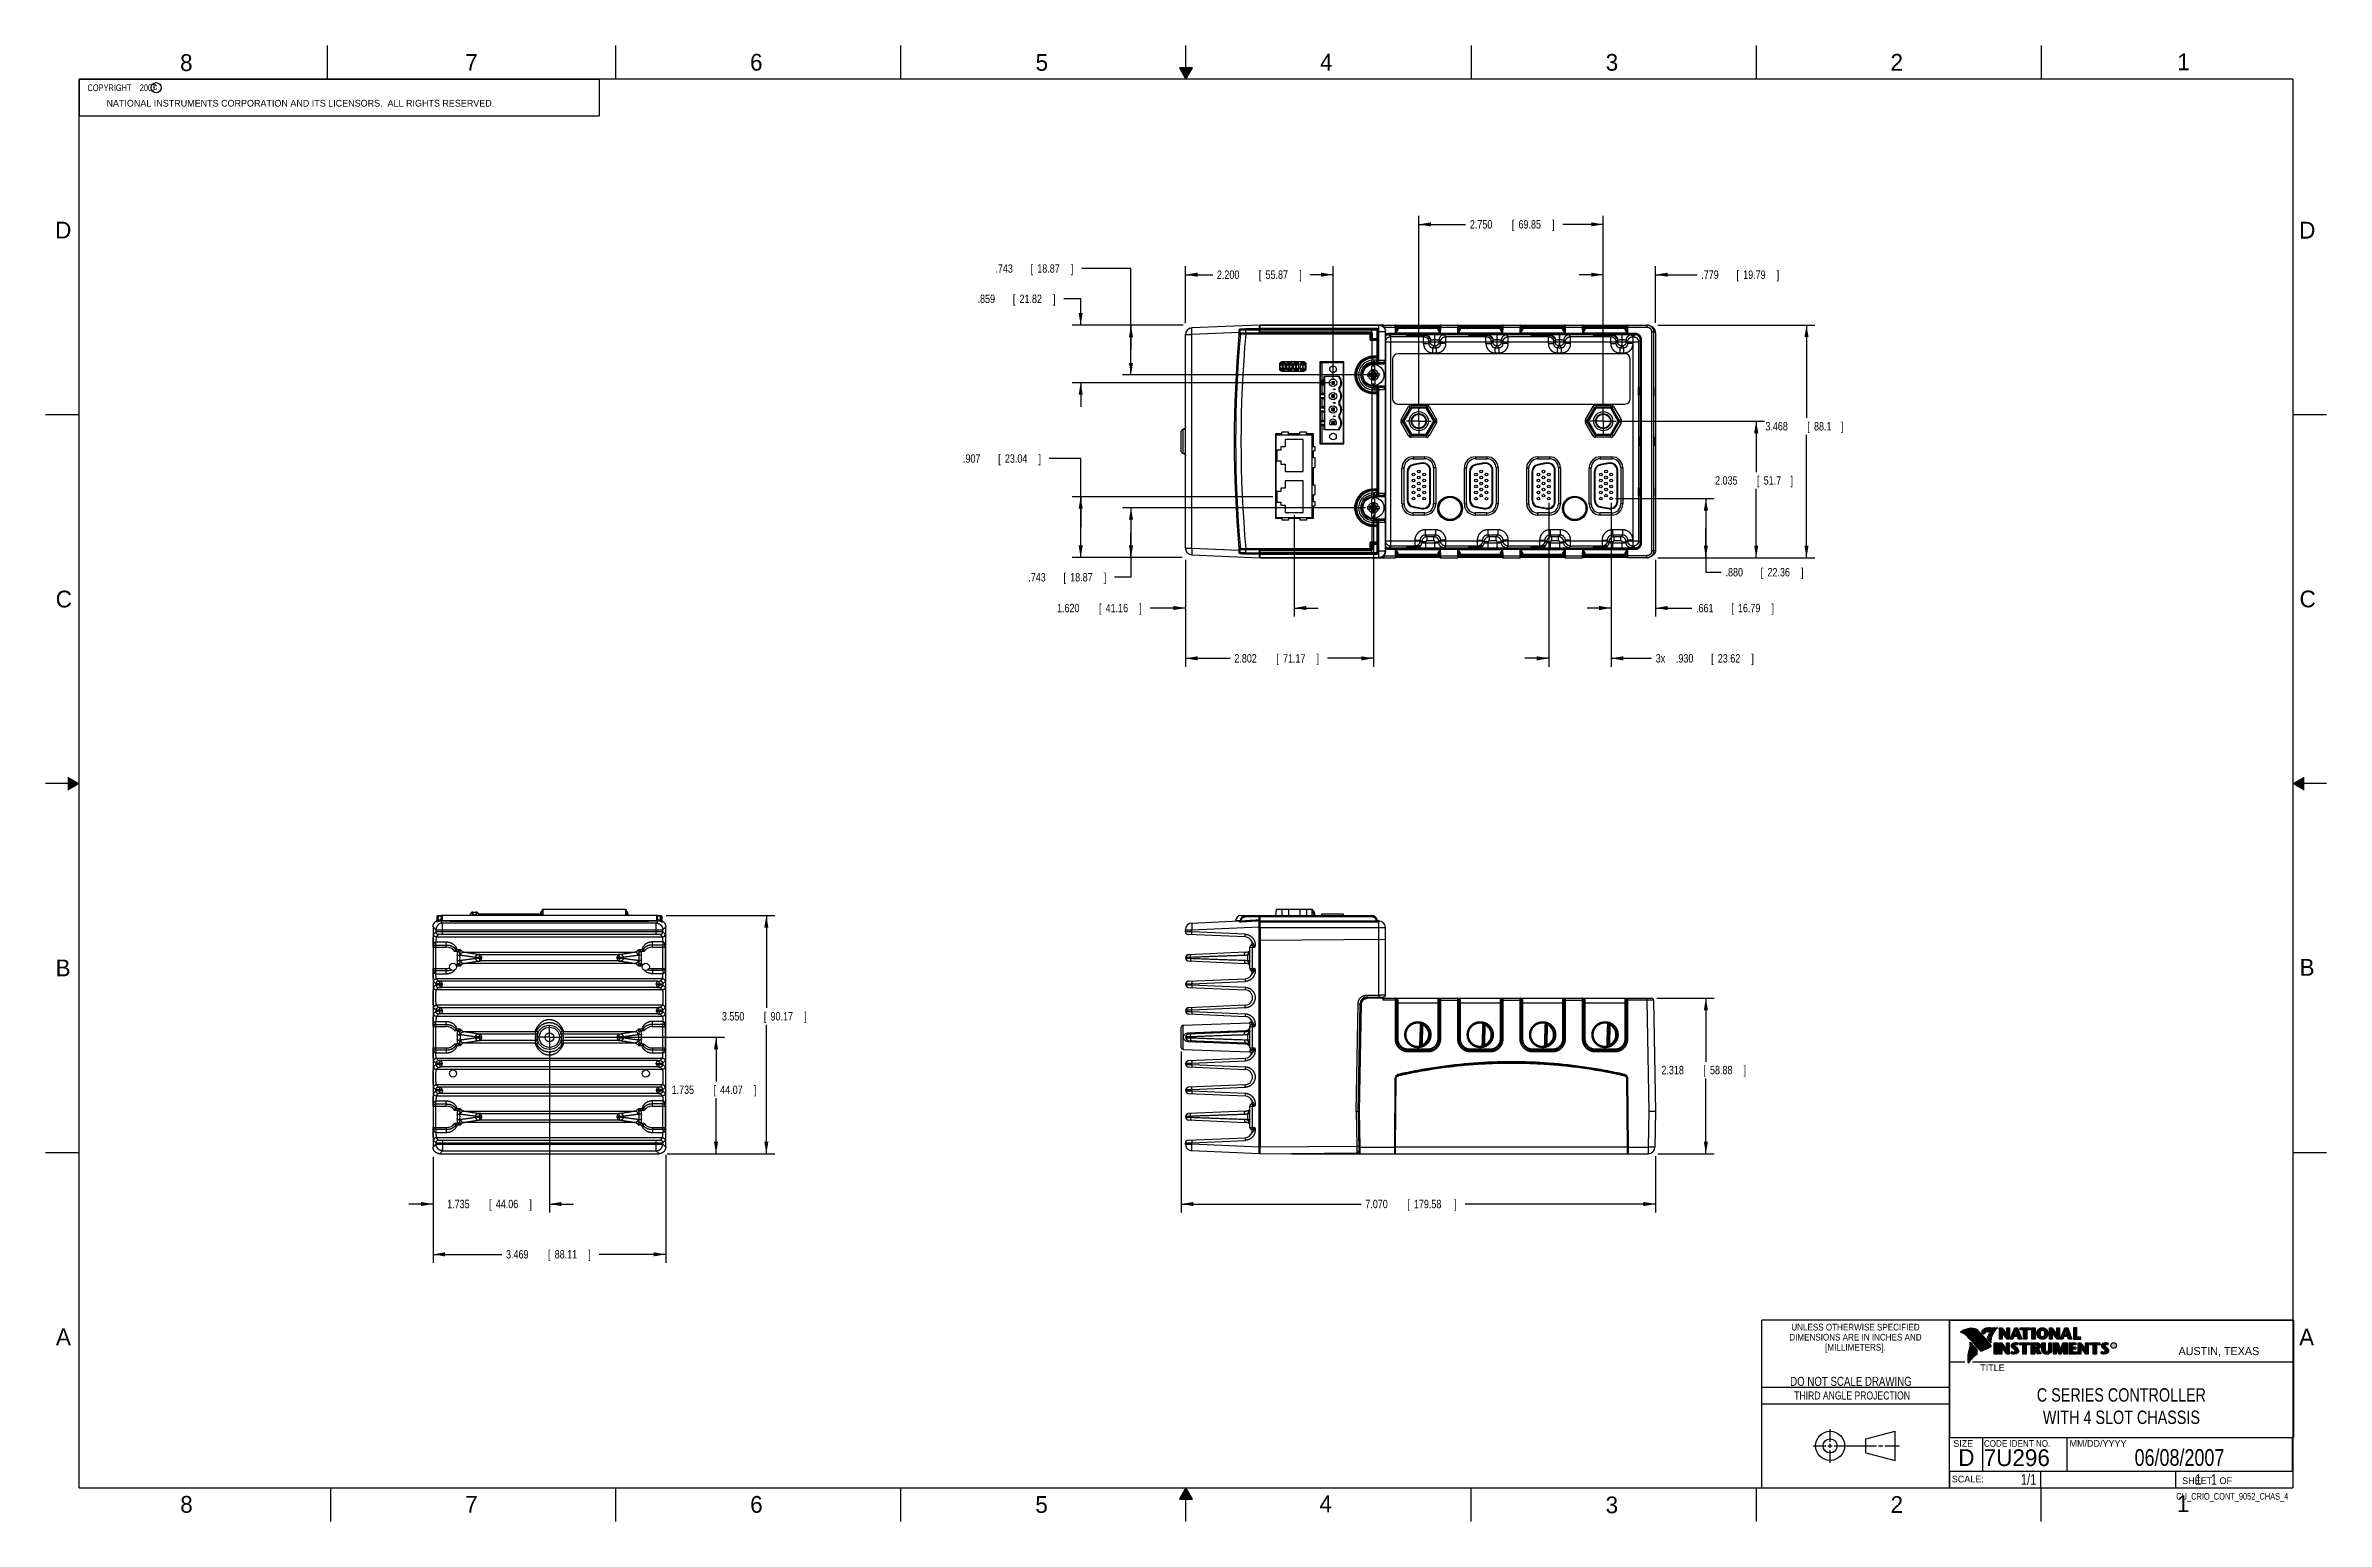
# Model space of a CAD drawing. Header units: inches. Extents: x 0 to 34, y 0 to 22.
import ezdxf
from ezdxf.enums import TextEntityAlignment as Align

# ---------------------------------------------------------------- set-up
doc = ezdxf.new("R2010")
doc.units = ezdxf.units.IN
doc.header["$LTSCALE"] = 1.87
doc.header["$MEASUREMENT"] = 0
doc.linetypes.add('CENTER', pattern=[0.6, 0.375, -0.075, 0.075, -0.075])
doc.layers.get('0').update_dxf_attribs({"linetype": 'CONTINUOUS'})
doc.layers.add('DEFAULT_1', color=7, linetype='CENTER')
doc.layers.add('DIMENSIONS', color=7, linetype='CONTINUOUS')
doc.styles.get("Standard").update_dxf_attribs({"font": 'txt', "width": 0.8})
doc.dimstyles.new('DIMSTYLE_1', dxfattribs={"dimtxt": 0.125, "dimasz": 0.18, "dimexe": 0.18, "dimexo": 0.0625, "dimgap": 0.09, "dimtad": 0, "dimtih": 1, "dimtoh": 1, "dimdec": 3, "dimzin": 4, "dimdsep": 46, "dimtxsty": 'STANDARD', "dimblk": '_FILLED', "dimblk1": '_FILLED', "dimblk2": '_FILLED', "dimcen": 0.09, "dimadec": 0, "dimazin": 0, "dimtp": 0.01, "dimtm": 0.01, "dimtfac": 1, "dimtdec": 3, "dimtofl": 0, "dimtmove": 0, "dimatfit": 3, "dimldrblk": '_FILLED', "dimfxl": 1, "dimtolj": 1, "dimtzin": 4, "dimarcsym": 0})

msp = doc.modelspace()

# ---------------------------------------------------------------- texts
at = {"color": 2, "linetype": 'CONTINUOUS'}
for s, height, p in [('8', 0.25, (2.0046, 21.6213)), ('7', 0.25, (6.2556, 21.6243)), ('6', 0.25, (10.5012, 21.6272)), ('5', 0.25, (14.7577, 21.6247)), ('4', 0.25, (18.9977, 21.6277)), ('3', 0.25, (23.257, 21.6259)), ('2', 0.25, (27.5025, 21.6262)), ('1', 0.25, (31.7781, 21.6326)), ('NATIONAL INSTRUMENTS CORPORATION AND ITS LICENSORS.  ALL RIGHTS RESERVED.', 0.1, (0.9071, 21.0911)), ('c', 0.1, (1.599, 21.3388)), ('D', 0.25, (0.1424, 19.125)), ('D', 0.25, (33.5947, 19.1236)), ('C', 0.25, (0.1508, 13.6246)), ('C', 0.25, (33.6004, 13.6267)), ('B', 0.25, (0.1484, 8.1257)), ('B', 0.25, (33.6006, 8.1345)), ('A', 0.25, (0.1541, 2.6261)), ('A', 0.25, (33.5939, 2.6228)), ('R', 0.042, (30.8076, 2.5994)), ('AUSTIN, TEXAS', 0.12, (31.7957, 2.479)), ('TITLE', 0.1, (28.8397, 2.2397)), ('SIZE', 0.1, (28.4379, 1.1118)), ('MM/DD/YYYY', 0.1, (30.1721, 1.1121)), ('SCALE:', 0.1, (28.4164, 0.5806)), ('8', 0.25, (2.0074, 0.1291)), ('7', 0.25, (6.2553, 0.1287)), ('6', 0.25, (10.5033, 0.1284)), ('5', 0.25, (14.754, 0.1262)), ('4', 0.25, (18.9884, 0.1369)), ('3', 0.25, (23.2555, 0.121)), ('2', 0.25, (27.5035, 0.1263)), ('1', 0.25, (31.7706, 0.139)), ('SHEET   OF', 0.1, (31.8499, 0.5557))]:
    msp.add_text(s, height=height, dxfattribs=at).set_placement(p)
for s, height, width, p in [('DIMENSIONS ARE IN INCHES AND', 0.1, 0.9, (26.9799, 2.6959)), ('UNLESS OTHERWISE SPECIFIED', 0.1, 0.9, (26.9799, 2.8459)), ('[MILLIMETERS].', 0.1, 0.9, (26.9799, 2.5459)), ('THIRD ANGLE PROJECTION', 0.12, 0.8, (26.9296, 1.8168))]:
    msp.add_text(s, height=height, dxfattribs=dict(at, width=width)).set_placement(p, align=Align.CENTER)
at = {"color": 7, "linetype": 'CONTINUOUS', "width": 0.8}
for s, height, p in [('DO NOT SCALE DRAWING', 0.135, (26.9127, 2.0199)), ('06/08/2007', 0.25, (31.81, 0.828))]:
    msp.add_text(s, height=height, dxfattribs=at).set_placement(p, align=Align.CENTER)
at = {"color": 7, "linetype": 'CONTINUOUS'}
for s, p in [('D  ', (28.5128, 0.8264)), ('7U296', (28.8928, 0.8245))]:
    msp.add_text(s, height=0.25, dxfattribs=at).set_placement(p)
at = {"color": 2, "linetype": 'CONTINUOUS', "width": 0.9}
msp.add_text('CODE IDENT NO.', height=0.1, dxfattribs=at).set_placement((28.8949, 1.1115))
at = {"color": 7, "linetype": 'CONTINUOUS', "width": 0.8}
msp.add_text('1/1', height=0.15625, dxfattribs=at).set_placement((29.677, 0.5469), align=Align.RIGHT)
at = {"color": 2, "linetype": 'CONTINUOUS', "width": 0.8}
msp.add_text('CU_CRIO_CONT_9052_CHAS_4', height=0.1, dxfattribs=at).set_placement((33.4328, 0.3236), align=Align.RIGHT)
at = {"color": 2, "linetype": 'CONTINUOUS', "insert": (0.5625, 21.4219), "char_height": 0.1, "width": 1.52, "attachment_point": 1}
msp.add_mtext('  COPYRIGHT    2007', dxfattribs=at)
at = {"color": 7, "linetype": 'CONTINUOUS'}
for s, insert, char_height, width, attachment_point in [('C SERIES CONTROLLER\\PWITH 4 SLOT CHASSIS', (30.9443, 1.9853), 0.2, 3.04, 2), ('     1   1', (31.8125, 0.7031), 0.15625, 1.25, 1)]:
    msp.add_mtext(s, dxfattribs=dict(at, insert=insert, char_height=char_height, width=width, attachment_point=attachment_point))

# ---------------------------------------------------------------- blocks, each defined once
blk = doc.blocks.new('_FILLED')
at = {"color": 0, "linetype": 'BYBLOCK'}
blk.add_solid([(0, 0), (-1, 0.17), (-1, -0.17)], dxfattribs=at)
blk = doc.blocks.new('*D0')
at = {"layer": 'DIMENSIONS', "color": 2, "linetype": 'CONTINUOUS'}
for p, q in [((7.51, 7.014), (7.51, 4.606)), ((5.775, 5.434), (5.775, 4.606)), ((5.775, 4.731), (5.415, 4.731)), ((7.51, 4.731), (7.87, 4.731))]:
    blk.add_line(p, q, dxfattribs=at)
at = {"layer": 'DIMENSIONS', "color": 2, "linetype": 'CONTINUOUS', "xscale": 0.18, "yscale": 0.18, "zscale": 0.18}
blk.add_blockref('_FILLED', (5.775, 4.731), dxfattribs=at)
at = {"layer": 'DIMENSIONS', "color": 2, "linetype": 'CONTINUOUS', "xscale": 0.18, "yscale": 0.18, "zscale": 0.18, "rotation": 180}
blk.add_blockref('_FILLED', (7.51, 4.731), dxfattribs=at)
at = {"layer": 'DIMENSIONS', "color": 2, "linetype": 'CONTINUOUS', "width": 0.8}
for s, p in [('1.735', (5.986, 4.669)), ('[', (6.611, 4.669)), ('44.06', (6.711, 4.669)), (']', (7.211, 4.669))]:
    blk.add_text(s, height=0.125, dxfattribs=at).set_placement(p)
blk = doc.blocks.new('*D1')
at = {"layer": 'DIMENSIONS', "color": 2, "linetype": 'CONTINUOUS'}
for p, q in [((9.244, 5.462), (9.244, 3.856)), ((5.775, 5.43), (5.775, 3.856)), ((5.775, 3.981), (6.801, 3.981)), ((9.244, 3.981), (8.251, 3.981))]:
    blk.add_line(p, q, dxfattribs=at)
at = {"layer": 'DIMENSIONS', "color": 2, "linetype": 'CONTINUOUS', "xscale": 0.18, "yscale": 0.18, "zscale": 0.18, "rotation": 180}
blk.add_blockref('_FILLED', (5.775, 3.981), dxfattribs=at)
at = {"layer": 'DIMENSIONS', "color": 2, "linetype": 'CONTINUOUS', "xscale": 0.18, "yscale": 0.18, "zscale": 0.18}
blk.add_blockref('_FILLED', (9.244, 3.981), dxfattribs=at)
at = {"layer": 'DIMENSIONS', "color": 2, "linetype": 'CONTINUOUS', "width": 0.8}
for s, p in [('3.469', (6.864, 3.919)), ('[', (7.489, 3.919)), ('88.11', (7.589, 3.919)), (']', (8.089, 3.919))]:
    blk.add_text(s, height=0.125, dxfattribs=at).set_placement(p)
blk = doc.blocks.new('*D2')
at = {"layer": 'DIMENSIONS', "color": 2, "linetype": 'CONTINUOUS'}
for p, q in [((7.734, 7.216), (10.119, 7.216)), ((9.994, 7.216), (9.994, 6.56)), ((9.994, 5.481), (9.994, 6.31)), ((9.267, 5.481), (10.119, 5.481))]:
    blk.add_line(p, q, dxfattribs=at)
at = {"layer": 'DIMENSIONS', "color": 2, "linetype": 'CONTINUOUS', "xscale": 0.18, "yscale": 0.18, "zscale": 0.18}
for p, rotation in [((9.994, 7.216), 90), ((9.994, 5.481), 270)]:
    blk.add_blockref('_FILLED', p, dxfattribs=dict(at, rotation=rotation))
at = {"layer": 'DIMENSIONS', "color": 2, "linetype": 'CONTINUOUS', "width": 0.8}
for s, p in [('1.735', (9.332, 6.372)), ('[', (9.957, 6.372)), ('44.07', (10.057, 6.372)), (']', (10.557, 6.372))]:
    blk.add_text(s, height=0.125, dxfattribs=at).set_placement(p)
blk = doc.blocks.new('*D3')
at = {"layer": 'DIMENSIONS', "color": 2, "linetype": 'CONTINUOUS'}
for p, q in [((9.253, 9.031), (10.869, 9.031)), ((10.744, 9.031), (10.744, 7.654)), ((10.744, 5.481), (10.744, 7.404)), ((9.27, 5.481), (10.869, 5.481))]:
    blk.add_line(p, q, dxfattribs=at)
at = {"layer": 'DIMENSIONS', "color": 2, "linetype": 'CONTINUOUS', "xscale": 0.18, "yscale": 0.18, "zscale": 0.18}
for p, rotation in [((10.744, 9.031), 90), ((10.744, 5.481), 270)]:
    blk.add_blockref('_FILLED', p, dxfattribs=dict(at, rotation=rotation))
at = {"layer": 'DIMENSIONS', "color": 2, "linetype": 'CONTINUOUS', "width": 0.8}
for s, p in [('3.550', (10.082, 7.467)), ('[', (10.707, 7.467)), ('90.17', (10.807, 7.467)), (']', (11.307, 7.467))]:
    blk.add_text(s, height=0.125, dxfattribs=at).set_placement(p)
blk = doc.blocks.new('*D4')
at = {"layer": 'DIMENSIONS', "color": 2, "linetype": 'CONTINUOUS'}
for p, q in [((16.93, 7.003), (16.93, 4.606)), ((24, 5.445), (24, 4.606)), ((16.93, 4.731), (19.611, 4.731)), ((24, 4.731), (21.161, 4.731))]:
    blk.add_line(p, q, dxfattribs=at)
at = {"layer": 'DIMENSIONS', "color": 2, "linetype": 'CONTINUOUS', "xscale": 0.18, "yscale": 0.18, "zscale": 0.18, "rotation": 180}
blk.add_blockref('_FILLED', (16.93, 4.731), dxfattribs=at)
at = {"layer": 'DIMENSIONS', "color": 2, "linetype": 'CONTINUOUS', "xscale": 0.18, "yscale": 0.18, "zscale": 0.18}
blk.add_blockref('_FILLED', (24, 4.731), dxfattribs=at)
at = {"layer": 'DIMENSIONS', "color": 2, "linetype": 'CONTINUOUS', "width": 0.8}
for s, p in [('7.070', (19.673, 4.669)), ('[', (20.298, 4.669)), ('179.58', (20.398, 4.669)), (']', (20.998, 4.669))]:
    blk.add_text(s, height=0.125, dxfattribs=at).set_placement(p)
blk = doc.blocks.new('*D5')
at = {"layer": 'DIMENSIONS', "color": 2, "linetype": 'CONTINUOUS'}
for p, q in [((24.021, 7.799), (24.875, 7.799)), ((24.75, 7.799), (24.75, 6.853)), ((24.75, 5.481), (24.75, 6.603)), ((24.033, 5.481), (24.875, 5.481))]:
    blk.add_line(p, q, dxfattribs=at)
at = {"layer": 'DIMENSIONS', "color": 2, "linetype": 'CONTINUOUS', "xscale": 0.18, "yscale": 0.18, "zscale": 0.18}
for p, rotation in [((24.75, 7.799), 90), ((24.75, 5.481), 270)]:
    blk.add_blockref('_FILLED', p, dxfattribs=dict(at, rotation=rotation))
at = {"layer": 'DIMENSIONS', "color": 2, "linetype": 'CONTINUOUS', "width": 0.8}
for s, p in [('2.318', (24.087, 6.666)), ('[', (24.712, 6.666)), ('58.88', (24.812, 6.666)), (']', (25.312, 6.666))]:
    blk.add_text(s, height=0.125, dxfattribs=at).set_placement(p)
blk = doc.blocks.new('*D6')
at = {"layer": 'DIMENSIONS', "color": 2, "linetype": 'CONTINUOUS'}
for p, q in [((22.409, 15.184), (22.409, 12.741)), ((23.339, 15.184), (23.339, 12.741)), ((22.409, 12.866), (22.049, 12.866)), ((23.339, 12.866), (23.94, 12.866))]:
    blk.add_line(p, q, dxfattribs=at)
at = {"layer": 'DIMENSIONS', "color": 2, "linetype": 'CONTINUOUS', "xscale": 0.18, "yscale": 0.18, "zscale": 0.18}
blk.add_blockref('_FILLED', (22.409, 12.866), dxfattribs=at)
at = {"layer": 'DIMENSIONS', "color": 2, "linetype": 'CONTINUOUS', "xscale": 0.18, "yscale": 0.18, "zscale": 0.18, "rotation": 180}
blk.add_blockref('_FILLED', (23.339, 12.866), dxfattribs=at)
at = {"layer": 'DIMENSIONS', "color": 2, "linetype": 'CONTINUOUS', "width": 0.8}
for s, p in [('3x ', (24.003, 12.803)), ('.930', (24.303, 12.803)), ('[', (24.828, 12.803)), ('23.62', (24.928, 12.803)), (']', (25.428, 12.803))]:
    blk.add_text(s, height=0.125, dxfattribs=at).set_placement(p)
blk = doc.blocks.new('*D7')
at = {"layer": 'DIMENSIONS', "color": 2, "linetype": 'CONTINUOUS'}
for p, q in [((23.401, 15.247), (24.875, 15.247)), ((24.75, 15.247), (24.75, 14.806)), ((24.75, 14.366), (24.75, 14.806)), ((24.75, 14.806), (24.75, 14.149)), ((24.034, 14.366), (24.875, 14.366)), ((24.75, 14.149), (24.98, 14.149))]:
    blk.add_line(p, q, dxfattribs=at)
at = {"layer": 'DIMENSIONS', "color": 2, "linetype": 'CONTINUOUS', "xscale": 0.18, "yscale": 0.18, "zscale": 0.18}
for p, rotation in [((24.75, 15.247), 90), ((24.75, 14.366), 270)]:
    blk.add_blockref('_FILLED', p, dxfattribs=dict(at, rotation=rotation))
at = {"layer": 'DIMENSIONS', "color": 2, "linetype": 'CONTINUOUS', "width": 0.8}
for s, p in [('.880', (25.043, 14.087)), ('[', (25.568, 14.087)), ('22.36', (25.668, 14.087)), (']', (26.168, 14.087))]:
    blk.add_text(s, height=0.125, dxfattribs=at).set_placement(p)
blk = doc.blocks.new('*D8')
at = {"layer": 'DIMENSIONS', "color": 2, "linetype": 'CONTINUOUS'}
for p, q in [((23.339, 15.184), (23.339, 13.491)), ((24, 14.335), (24, 13.491)), ((23.339, 13.616), (22.979, 13.616)), ((24, 13.616), (24.54, 13.616))]:
    blk.add_line(p, q, dxfattribs=at)
at = {"layer": 'DIMENSIONS', "color": 2, "linetype": 'CONTINUOUS', "xscale": 0.18, "yscale": 0.18, "zscale": 0.18}
blk.add_blockref('_FILLED', (23.339, 13.616), dxfattribs=at)
at = {"layer": 'DIMENSIONS', "color": 2, "linetype": 'CONTINUOUS', "xscale": 0.18, "yscale": 0.18, "zscale": 0.18, "rotation": 180}
blk.add_blockref('_FILLED', (24, 13.616), dxfattribs=at)
at = {"layer": 'DIMENSIONS', "color": 2, "linetype": 'CONTINUOUS', "width": 0.8}
for s, p in [('.661', (24.603, 13.553)), ('[', (25.128, 13.553)), ('16.79', (25.228, 13.553)), (']', (25.728, 13.553))]:
    blk.add_text(s, height=0.125, dxfattribs=at).set_placement(p)
blk = doc.blocks.new('*D9')
at = {"layer": 'DIMENSIONS', "color": 2, "linetype": 'CONTINUOUS'}
for p, q in [((23.477, 16.402), (25.625, 16.402)), ((25.5, 16.402), (25.5, 15.643)), ((25.5, 14.366), (25.5, 15.393)), ((24.05, 14.366), (25.625, 14.366))]:
    blk.add_line(p, q, dxfattribs=at)
at = {"layer": 'DIMENSIONS', "color": 2, "linetype": 'CONTINUOUS', "xscale": 0.18, "yscale": 0.18, "zscale": 0.18}
for p, rotation in [((25.5, 16.402), 90), ((25.5, 14.366), 270)]:
    blk.add_blockref('_FILLED', p, dxfattribs=dict(at, rotation=rotation))
at = {"layer": 'DIMENSIONS', "color": 2, "linetype": 'CONTINUOUS', "width": 0.8}
for s, p in [('2.035', (24.887, 15.455)), ('[', (25.512, 15.455)), ('51.7', (25.612, 15.455)), (']', (26.012, 15.455))]:
    blk.add_text(s, height=0.125, dxfattribs=at).set_placement(p)
blk = doc.blocks.new('*D10')
at = {"layer": 'DIMENSIONS', "color": 2, "linetype": 'CONTINUOUS'}
for p, q in [((24.032, 17.835), (26.375, 17.835)), ((26.25, 17.835), (26.25, 16.45)), ((26.25, 14.366), (26.25, 16.2)), ((24.046, 14.366), (26.375, 14.366))]:
    blk.add_line(p, q, dxfattribs=at)
at = {"layer": 'DIMENSIONS', "color": 2, "linetype": 'CONTINUOUS', "xscale": 0.18, "yscale": 0.18, "zscale": 0.18}
for p, rotation in [((26.25, 17.835), 90), ((26.25, 14.366), 270)]:
    blk.add_blockref('_FILLED', p, dxfattribs=dict(at, rotation=rotation))
at = {"layer": 'DIMENSIONS', "color": 2, "linetype": 'CONTINUOUS', "width": 0.8}
for s, p in [('3.468', (25.637, 16.263)), ('[', (26.262, 16.263)), ('88.1', (26.362, 16.263)), (']', (26.762, 16.263))]:
    blk.add_text(s, height=0.125, dxfattribs=at).set_placement(p)
blk = doc.blocks.new('*D11')
at = {"layer": 'DIMENSIONS', "color": 2, "linetype": 'CONTINUOUS'}
for p, q in [((23.221, 16.657), (23.221, 18.71)), ((24, 17.865), (24, 18.71)), ((23.221, 18.585), (22.861, 18.585)), ((24, 18.585), (24.618, 18.585))]:
    blk.add_line(p, q, dxfattribs=at)
at = {"layer": 'DIMENSIONS', "color": 2, "linetype": 'CONTINUOUS', "xscale": 0.18, "yscale": 0.18, "zscale": 0.18}
blk.add_blockref('_FILLED', (23.221, 18.585), dxfattribs=at)
at = {"layer": 'DIMENSIONS', "color": 2, "linetype": 'CONTINUOUS', "xscale": 0.18, "yscale": 0.18, "zscale": 0.18, "rotation": 180}
blk.add_blockref('_FILLED', (24, 18.585), dxfattribs=at)
at = {"layer": 'DIMENSIONS', "color": 2, "linetype": 'CONTINUOUS', "width": 0.8}
for s, p in [('.779', (24.681, 18.523)), ('[', (25.206, 18.523)), ('19.79', (25.306, 18.523)), (']', (25.806, 18.523))]:
    blk.add_text(s, height=0.125, dxfattribs=at).set_placement(p)
blk = doc.blocks.new('*D12')
at = {"layer": 'DIMENSIONS', "color": 2, "linetype": 'CONTINUOUS'}
for p, q in [((20.471, 16.65), (20.471, 19.46)), ((23.221, 16.657), (23.221, 19.46)), ((20.471, 19.335), (21.169, 19.335)), ((23.221, 19.335), (22.619, 19.335))]:
    blk.add_line(p, q, dxfattribs=at)
at = {"layer": 'DIMENSIONS', "color": 2, "linetype": 'CONTINUOUS', "xscale": 0.18, "yscale": 0.18, "zscale": 0.18, "rotation": 180}
blk.add_blockref('_FILLED', (20.471, 19.335), dxfattribs=at)
at = {"layer": 'DIMENSIONS', "color": 2, "linetype": 'CONTINUOUS', "xscale": 0.18, "yscale": 0.18, "zscale": 0.18}
blk.add_blockref('_FILLED', (23.221, 19.335), dxfattribs=at)
at = {"layer": 'DIMENSIONS', "color": 2, "linetype": 'CONTINUOUS', "width": 0.8}
for s, p in [('2.750', (21.232, 19.273)), ('[', (21.857, 19.273)), ('69.85', (21.957, 19.273)), (']', (22.457, 19.273))]:
    blk.add_text(s, height=0.125, dxfattribs=at).set_placement(p)
blk = doc.blocks.new('*D13')
at = {"layer": 'DIMENSIONS', "color": 2, "linetype": 'CONTINUOUS'}
for p, q in [((19.794, 15.006), (19.794, 12.741)), ((16.992, 14.328), (16.992, 12.741)), ((16.992, 12.866), (17.658, 12.866)), ((19.794, 12.866), (19.108, 12.866))]:
    blk.add_line(p, q, dxfattribs=at)
at = {"layer": 'DIMENSIONS', "color": 2, "linetype": 'CONTINUOUS', "xscale": 0.18, "yscale": 0.18, "zscale": 0.18, "rotation": 180}
blk.add_blockref('_FILLED', (16.992, 12.866), dxfattribs=at)
at = {"layer": 'DIMENSIONS', "color": 2, "linetype": 'CONTINUOUS', "xscale": 0.18, "yscale": 0.18, "zscale": 0.18}
blk.add_blockref('_FILLED', (19.794, 12.866), dxfattribs=at)
at = {"layer": 'DIMENSIONS', "color": 2, "linetype": 'CONTINUOUS', "width": 0.8}
for s, p in [('2.802', (17.721, 12.803)), ('[', (18.346, 12.803)), ('71.17', (18.446, 12.803)), (']', (18.946, 12.803))]:
    blk.add_text(s, height=0.125, dxfattribs=at).set_placement(p)
blk = doc.blocks.new('*D14')
at = {"layer": 'DIMENSIONS', "color": 2, "linetype": 'CONTINUOUS'}
for p, q in [((18.612, 14.998), (18.612, 13.491)), ((16.992, 14.333), (16.992, 13.491)), ((16.992, 13.616), (16.465, 13.616)), ((18.612, 13.616), (18.972, 13.616))]:
    blk.add_line(p, q, dxfattribs=at)
at = {"layer": 'DIMENSIONS', "color": 2, "linetype": 'CONTINUOUS', "xscale": 0.18, "yscale": 0.18, "zscale": 0.18}
blk.add_blockref('_FILLED', (16.992, 13.616), dxfattribs=at)
at = {"layer": 'DIMENSIONS', "color": 2, "linetype": 'CONTINUOUS', "xscale": 0.18, "yscale": 0.18, "zscale": 0.18, "rotation": 180}
blk.add_blockref('_FILLED', (18.612, 13.616), dxfattribs=at)
at = {"layer": 'DIMENSIONS', "color": 2, "linetype": 'CONTINUOUS', "width": 0.8}
for s, p in [('1.620', (15.077, 13.553)), ('[', (15.702, 13.553)), ('41.16', (15.802, 13.553)), (']', (16.302, 13.553))]:
    blk.add_text(s, height=0.125, dxfattribs=at).set_placement(p)
blk = doc.blocks.new('*D15')
at = {"layer": 'DIMENSIONS', "color": 2, "linetype": 'CONTINUOUS'}
for p, q in [((15.43, 15.844), (14.962, 15.844)), ((15.43, 14.821), (15.43, 15.844)), ((18.292, 15.275), (15.305, 15.275)), ((15.43, 15.275), (15.43, 14.821)), ((15.43, 14.368), (15.43, 14.821)), ((16.944, 14.368), (15.305, 14.368))]:
    blk.add_line(p, q, dxfattribs=at)
at = {"layer": 'DIMENSIONS', "color": 2, "linetype": 'CONTINUOUS', "xscale": 0.18, "yscale": 0.18, "zscale": 0.18}
for p, rotation in [((15.43, 15.275), 90), ((15.43, 14.368), 270)]:
    blk.add_blockref('_FILLED', p, dxfattribs=dict(at, rotation=rotation))
at = {"layer": 'DIMENSIONS', "color": 2, "linetype": 'CONTINUOUS', "width": 0.8}
for s, p in [('.907', (13.675, 15.782)), ('[', (14.2, 15.782)), ('23.04', (14.3, 15.782)), (']', (14.8, 15.782))]:
    blk.add_text(s, height=0.125, dxfattribs=at).set_placement(p)
blk = doc.blocks.new('*D16')
at = {"layer": 'DIMENSIONS', "color": 2, "linetype": 'CONTINUOUS'}
for p, q in [((19.674, 15.111), (16.055, 15.111)), ((16.18, 15.111), (16.18, 14.739)), ((16.18, 14.368), (16.18, 14.739)), ((16.18, 14.739), (16.18, 14.074)), ((16.942, 14.368), (16.055, 14.368)), ((16.18, 14.074), (15.936, 14.074))]:
    blk.add_line(p, q, dxfattribs=at)
at = {"layer": 'DIMENSIONS', "color": 2, "linetype": 'CONTINUOUS', "xscale": 0.18, "yscale": 0.18, "zscale": 0.18}
for p, rotation in [((16.18, 15.111), 90), ((16.18, 14.368), 270)]:
    blk.add_blockref('_FILLED', p, dxfattribs=dict(at, rotation=rotation))
at = {"layer": 'DIMENSIONS', "color": 2, "linetype": 'CONTINUOUS', "width": 0.8}
for s, p in [('.743', (14.649, 14.012)), ('[', (15.174, 14.012)), ('18.87', (15.274, 14.012)), (']', (15.774, 14.012))]:
    blk.add_text(s, height=0.125, dxfattribs=at).set_placement(p)
blk = doc.blocks.new('*D17')
at = {"layer": 'DIMENSIONS', "color": 2, "linetype": 'CONTINUOUS'}
for p, q in [((16.18, 18.677), (15.445, 18.677)), ((16.18, 17.462), (16.18, 18.677)), ((16.956, 17.833), (16.055, 17.833)), ((16.18, 17.833), (16.18, 17.462)), ((16.18, 17.091), (16.18, 17.462)), ((19.731, 17.091), (16.055, 17.091))]:
    blk.add_line(p, q, dxfattribs=at)
at = {"layer": 'DIMENSIONS', "color": 2, "linetype": 'CONTINUOUS', "xscale": 0.18, "yscale": 0.18, "zscale": 0.18}
for p, rotation in [((16.18, 17.833), 90), ((16.18, 17.091), 270)]:
    blk.add_blockref('_FILLED', p, dxfattribs=dict(at, rotation=rotation))
at = {"layer": 'DIMENSIONS', "color": 2, "linetype": 'CONTINUOUS', "width": 0.8}
for s, p in [('.743', (14.158, 18.615)), ('[', (14.683, 18.615)), ('18.87', (14.783, 18.615)), (']', (15.283, 18.615))]:
    blk.add_text(s, height=0.125, dxfattribs=at).set_placement(p)
blk = doc.blocks.new('*D18')
at = {"layer": 'DIMENSIONS', "color": 2, "linetype": 'CONTINUOUS'}
for p, q in [((15.43, 18.225), (15.18, 18.225)), ((15.43, 17.833), (15.43, 18.225)), ((16.954, 17.833), (15.305, 17.833)), ((19.152, 16.975), (15.305, 16.975)), ((15.43, 16.975), (15.43, 16.615))]:
    blk.add_line(p, q, dxfattribs=at)
at = {"layer": 'DIMENSIONS', "color": 2, "linetype": 'CONTINUOUS', "xscale": 0.18, "yscale": 0.18, "zscale": 0.18}
for p, rotation in [((15.43, 17.833), 270), ((15.43, 16.975), 90)]:
    blk.add_blockref('_FILLED', p, dxfattribs=dict(at, rotation=rotation))
at = {"layer": 'DIMENSIONS', "color": 2, "linetype": 'CONTINUOUS', "width": 0.8}
for s, p in [('.859', (13.893, 18.163)), ('[', (14.418, 18.163)), ('21.82', (14.518, 18.163)), (']', (15.018, 18.163))]:
    blk.add_text(s, height=0.125, dxfattribs=at).set_placement(p)
blk = doc.blocks.new('*D19')
at = {"layer": 'DIMENSIONS', "color": 2, "linetype": 'CONTINUOUS'}
for p, q in [((16.992, 17.863), (16.992, 18.71)), ((19.192, 17.018), (19.192, 18.71)), ((16.992, 18.585), (17.398, 18.585)), ((19.192, 18.585), (18.848, 18.585))]:
    blk.add_line(p, q, dxfattribs=at)
at = {"layer": 'DIMENSIONS', "color": 2, "linetype": 'CONTINUOUS', "xscale": 0.18, "yscale": 0.18, "zscale": 0.18, "rotation": 180}
blk.add_blockref('_FILLED', (16.992, 18.585), dxfattribs=at)
at = {"layer": 'DIMENSIONS', "color": 2, "linetype": 'CONTINUOUS', "xscale": 0.18, "yscale": 0.18, "zscale": 0.18}
blk.add_blockref('_FILLED', (19.192, 18.585), dxfattribs=at)
at = {"layer": 'DIMENSIONS', "color": 2, "linetype": 'CONTINUOUS', "width": 0.8}
for s, p in [('2.200', (17.461, 18.523)), ('[', (18.086, 18.523)), ('55.87', (18.186, 18.523)), (']', (18.686, 18.523))]:
    blk.add_text(s, height=0.125, dxfattribs=at).set_placement(p)

# ---------------------------------------------------------------- dimensions: what is measured, and where the dimension line sits
at = {"layer": 'DIMENSIONS', "color": 2, "linetype": 'CONTINUOUS'}
for base, p1, p2, angle, picture, middle in [((20.471, 19.3351), (23.221, 16.6575), (20.471, 16.6495), 180, '*D12', (21.8941, 19.3351)), ((16.18, 17.0905), (16.9561, 17.8334), (19.7315, 17.0905), 270, '*D17', (14.7701, 18.6771)), ((23.221, 18.5851), (24, 17.8654), (23.221, 16.6575), 180, '*D11', (25.293, 18.5851)), ((15.43, 16.9745), (16.954, 17.8334), (19.1518, 16.9745), 270, '*D18', (14.5051, 18.2252)), ((26.24995, 14.3663), (24.03203, 17.83478), (24.0461, 14.3663), 270, '*D10', (26.24995, 16.32516)), ((25.5, 16.4015), (24.0495, 14.3663), (23.4769, 16.4015), 90, '*D9', (25.5, 15.5175)), ((15.43, 15.2748), (16.9437, 14.3677), (18.2925, 15.2748), 90, '*D15', (14.2872, 15.8442)), ((16.18, 15.1105), (16.942, 14.3677), (19.6738, 15.1105), 90, '*D16', (15.2615, 14.0743)), ((23.339, 13.616), (24, 14.3349), (23.339, 15.184), 180, '*D8', (25.215, 13.616)), ((24.75, 15.2465), (24.0342, 14.3663), (23.4015, 15.2465), 90, '*D7', (25.6551, 14.1494)), ((10.7443, 9.0312), (9.27, 5.4812), (9.2528, 9.0312), 90, '*D3', (10.7443, 7.5295)), ((24.75, 7.7992), (24.0326, 5.4812), (24.0209, 7.7992), 90, '*D5', (24.75, 6.7284)), ((9.9943, 7.2162), (9.2666, 5.4812), (7.7337, 7.2162), 90, '*D2', (9.9943, 6.4347))]:
    dim = msp.add_linear_dim(base=base, p1=p1, p2=p2, angle=angle, dimstyle='DIMSTYLE_1', dxfattribs=at)
    dim.commit()
    dim.dimension.update_dxf_attribs({"geometry": picture, "text_midpoint": middle, "dimtype": 160})
for base, p1, p2, picture, middle in [((19.1916, 18.5851), (16.992, 17.8631), (19.1916, 17.0181), '*D19', (18.1235, 18.5851)), ((18.6123, 13.616), (16.992, 14.3326), (18.6123, 14.9983), '*D14', (15.7397, 13.616)), ((19.794, 12.866), (16.992, 14.3275), (19.794, 15.0057), '*D13', (18.3833, 12.866)), ((7.5096850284, 4.7312035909), (5.7751850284, 5.4344630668), (7.5096850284, 7.0143612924), '*D0', (6.6487048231, 4.7312035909)), ((24, 4.7312), (16.93, 7.0027), (24, 5.4448), '*D4', (20.3859, 4.7312)), ((9.2442, 3.9812), (5.7752, 5.4304), (9.2442, 5.4619), '*D1', (7.526, 3.9812))]:
    dim = msp.add_linear_dim(base=base, p1=p1, p2=p2, dimstyle='DIMSTYLE_1', dxfattribs=at)
    dim.commit()
    dim.dimension.update_dxf_attribs({"geometry": picture, "text_midpoint": middle, "dimtype": 160})
dim = msp.add_linear_dim(base=(22.409, 12.866), p1=(23.339, 15.184), p2=(22.409, 15.184), angle=180, text='3x <>', dimstyle='DIMSTYLE_1', dxfattribs=at)
dim.commit()
dim.dimension.update_dxf_attribs({"geometry": '*D6', "text_midpoint": (24.7654, 12.866), "dimtype": 160})

# ---------------------------------------------------------------- linework, layer by layer
at = {"color": 2, "linetype": 'CONTINUOUS'}
for p, q in [((4.2, 21.5), (4.2, 22)), ((8.5, 21.5), (8.5, 22)), ((12.75, 21.5), (12.75, 22)), ((17, 21.5), (17, 22)), ((21.25, 22), (21.25, 21.5)), ((25.5, 22), (25.5, 21.5)), ((29.75, 22), (29.75, 21.5)), ((0.5, 21.5), (8.25, 21.5)), ((0.5, 21.5), (0.5, 20.9531)), ((8.25, 21.5), (8.25, 20.9531)), ((16.902, 21.6697), (17, 21.5)), ((17.098, 21.6697), (16.902, 21.6697)), ((16.9076, 21.66), (17.0924, 21.66)), ((16.9134, 21.65), (17.0866, 21.65)), ((16.9192, 21.64), (17.0808, 21.64)), ((16.925, 21.63), (17.0751, 21.63)), ((16.9307, 21.62), (17.0693, 21.62)), ((16.9365, 21.61), (17.0635, 21.61)), ((16.9423, 21.6), (17.0578, 21.6)), ((16.9481, 21.59), (17.052, 21.59)), ((16.9538, 21.58), (17.0462, 21.58)), ((16.9596, 21.57), (17.0404, 21.57)), ((16.9654, 21.56), (17.0347, 21.56)), ((16.9712, 21.55), (17.0289, 21.55)), ((16.9769, 21.54), (17.0231, 21.54)), ((16.9827, 21.53), (17.0173, 21.53)), ((16.9885, 21.52), (17.0116, 21.52)), ((16.9942, 21.51), (17.0058, 21.51)), ((17, 21.5), (17.098, 21.6697)), ((0.5, 20.9531), (8.25, 20.9531)), ((0, 16.5), (0.5, 16.5)), ((33.5, 16.5), (34, 16.5)), ((0.5, 11), (0, 11)), ((0.3303, 11.09), (0.3441, 11.09)), ((0.3303, 11.08), (0.3614, 11.08)), ((0.3303, 11.07), (0.3788, 11.07)), ((0.3303, 11.06), (0.3961, 11.06)), ((0.3303, 11.05), (0.4134, 11.05)), ((0.3303, 11.04), (0.4307, 11.04)), ((0.3303, 11.03), (0.448, 11.03)), ((0.3303, 11.02), (0.4654, 11.02)), ((0.3303, 11.01), (0.4827, 11.01)), ((0.3303, 10.99), (0.4827, 10.99)), ((0.3303, 10.98), (0.4654, 10.98)), ((0.3303, 10.97), (0.448, 10.97)), ((0.3303, 10.96), (0.4307, 10.96)), ((0.3303, 10.95), (0.4134, 10.95)), ((0.3303, 10.94), (0.3961, 10.94)), ((0.3303, 10.93), (0.3788, 10.93)), ((0.3303, 10.92), (0.3614, 10.92)), ((0.3303, 10.91), (0.3441, 10.91)), ((34, 11), (33.5, 11)), ((33.5173, 11.01), (33.6697, 11.01)), ((33.5173, 10.99), (33.6697, 10.99)), ((33.5347, 11.02), (33.6697, 11.02)), ((33.5347, 10.98), (33.6697, 10.98)), ((33.552, 11.03), (33.6697, 11.03)), ((33.552, 10.97), (33.6697, 10.97)), ((33.5693, 11.04), (33.6697, 11.04)), ((33.5693, 10.96), (33.6697, 10.96)), ((33.5866, 11.05), (33.6697, 11.05)), ((33.5866, 10.95), (33.6697, 10.95)), ((33.6039, 11.06), (33.6697, 11.06)), ((33.6039, 10.94), (33.6697, 10.94)), ((33.6213, 11.07), (33.6697, 11.07)), ((33.6213, 10.93), (33.6697, 10.93)), ((33.6386, 11.08), (33.6697, 11.08)), ((33.6386, 10.92), (33.6697, 10.92)), ((33.6559, 11.09), (33.6697, 11.09)), ((33.6559, 10.91), (33.6697, 10.91)), ((0, 5.5), (0.5, 5.5)), ((33.5, 5.5), (34, 5.5)), ((28.3793, 3.0003), (33.5093, 3.0003)), ((28.3793, 3.0003), (28.3793, 1.2503)), ((28.556, 2.8217), (28.556, 2.8246)), ((28.5629, 2.8193), (28.5629, 2.8291)), ((28.5698, 2.8166), (28.5698, 2.8333)), ((28.5766, 2.8137), (28.5766, 2.8374)), ((28.5835, 2.8105), (28.5835, 2.8412)), ((28.5904, 2.8071), (28.5904, 2.8449)), ((28.5972, 2.8034), (28.5972, 2.8479)), ((28.6041, 2.7994), (28.6041, 2.8508)), ((28.6109, 2.7952), (28.6109, 2.8535)), ((28.6178, 2.7906), (28.6178, 2.856)), ((28.6247, 2.7856), (28.6247, 2.8584)), ((28.6315, 2.7803), (28.6315, 2.8606)), ((28.6384, 2.7747), (28.6384, 2.8626)), ((28.6453, 2.7685), (28.6453, 2.8645)), ((28.6521, 2.762), (28.6521, 2.8662)), ((28.659, 2.7548), (28.659, 2.8679)), ((28.6659, 2.7474), (28.6659, 2.8695)), ((28.6727, 2.7398), (28.6727, 2.8708)), ((28.6796, 2.7323), (28.6796, 2.8719)), ((28.6865, 2.7247), (28.6865, 2.8727)), ((28.6933, 2.717), (28.6933, 2.8732)), ((28.7002, 2.7092), (28.7002, 2.8734)), ((28.707, 2.7014), (28.707, 2.8733)), ((28.7139, 2.6936), (28.7139, 2.873)), ((28.7208, 2.6856), (28.7208, 2.8724)), ((28.7276, 2.6776), (28.7276, 2.8716)), ((28.7345, 2.6696), (28.7345, 2.8704)), ((28.7414, 2.6615), (28.7414, 2.869)), ((28.7482, 2.6533), (28.7482, 2.8677)), ((28.7551, 2.6452), (28.7551, 2.8659)), ((28.762, 2.6372), (28.762, 2.8638)), ((28.7688, 2.6293), (28.7688, 2.8611)), ((28.7757, 2.6214), (28.7757, 2.858)), ((28.7826, 2.6137), (28.7826, 2.8543)), ((28.7894, 2.606), (28.7894, 2.8501)), ((28.7963, 2.5985), (28.7963, 2.8451)), ((28.8031, 2.591), (28.8031, 2.8394)), ((28.81, 2.5836), (28.81, 2.8328)), ((28.8169, 2.5762), (28.8169, 2.8253)), ((28.8237, 2.569), (28.8237, 2.8181)), ((28.8306, 2.5618), (28.8306, 2.8109)), ((28.8375, 2.5556), (28.8375, 2.8037)), ((28.8443, 2.5505), (28.8443, 2.7965)), ((28.8512, 2.5472), (28.8512, 2.7893)), ((28.8581, 2.5466), (28.8581, 2.782)), ((28.8865, 2.792), (28.8631, 2.8194)), ((28.8649, 2.5483), (28.8649, 2.7748)), ((28.8878, 2.7979), (28.8682, 2.8209)), ((28.8718, 2.8167), (28.8718, 2.8343)), ((28.8718, 2.5513), (28.8718, 2.7675)), ((28.8786, 2.8086), (28.8786, 2.8464)), ((28.8786, 2.5541), (28.8786, 2.7602)), ((28.8855, 2.8005), (28.8855, 2.854)), ((28.8855, 2.557), (28.8855, 2.7523)), ((28.8924, 2.8003), (28.8924, 2.8594)), ((28.8924, 2.5599), (28.8924, 2.744)), ((28.8992, 2.8044), (28.8992, 2.8634)), ((28.8992, 2.5628), (28.8992, 2.7357)), ((28.9061, 2.8094), (28.9061, 2.8668)), ((28.9061, 2.5659), (28.9061, 2.7274)), ((28.913, 2.8153), (28.913, 2.8696)), ((28.9198, 2.8223), (28.9198, 2.8719)), ((28.9267, 2.8275), (28.9267, 2.8737)), ((28.9336, 2.8311), (28.9336, 2.875)), ((28.9404, 2.8335), (28.9404, 2.8759)), ((28.962, 2.7048), (28.9438, 2.7257)), ((28.9473, 2.834), (28.9473, 2.8769)), ((28.9657, 2.7079), (28.9496, 2.7264)), ((28.9542, 2.8327), (28.9542, 2.8778)), ((28.9542, 2.7212), (28.9542, 2.7362)), ((28.961, 2.8306), (28.961, 2.8785)), ((28.961, 2.7133), (28.961, 2.7519)), ((28.9679, 2.8292), (28.9679, 2.8791)), ((28.9679, 2.7053), (28.9679, 2.7699)), ((28.9747, 2.8285), (28.9747, 2.8796)), ((28.9747, 2.697), (28.9747, 2.7823)), ((28.9816, 2.828), (28.9816, 2.88)), ((28.9816, 2.689), (28.9816, 2.7889)), ((28.9844, 2.885), (29.1009, 2.8868)), ((28.9845, 2.8802), (29.0882, 2.8817)), ((28.9885, 2.8278), (28.9885, 2.8802)), ((28.9885, 2.6813), (28.9885, 2.7921)), ((28.9953, 2.8276), (28.9953, 2.8803)), ((28.9953, 2.6998), (28.9953, 2.7939)), ((29.0022, 2.8263), (29.0022, 2.8804)), ((29.0022, 2.7448), (29.0022, 2.795)), ((29.0091, 2.822), (29.0091, 2.8805)), ((29.0091, 2.7642), (29.0091, 2.7954)), ((29.0159, 2.7805), (29.0159, 2.8806)), ((29.0228, 2.7947), (29.0228, 2.8807)), ((29.0297, 2.8073), (29.0297, 2.8808)), ((29.0365, 2.8188), (29.0365, 2.881)), ((29.0434, 2.8293), (29.0434, 2.8811)), ((29.0502, 2.8389), (29.0502, 2.8812)), ((29.0571, 2.8479), (29.0571, 2.8813)), ((29.064, 2.8562), (29.064, 2.8814)), ((29.0708, 2.8641), (29.0708, 2.8815)), ((29.0777, 2.8714), (29.0777, 2.8816)), ((29.1256, 2.8852), (29.1624, 2.8852)), ((29.1256, 2.7166), (29.1256, 2.8852)), ((29.1305, 2.8804), (29.16, 2.8804)), ((29.1305, 2.7215), (29.1305, 2.8804)), ((29.1604, 2.7215), (29.1305, 2.7215)), ((29.1395, 2.7215), (29.1395, 2.8804)), ((29.1462, 2.7215), (29.1462, 2.8804)), ((29.1529, 2.7215), (29.1529, 2.8804)), ((29.1604, 2.8299), (29.1596, 2.8804)), ((29.16, 2.8804), (29.2402, 2.7746)), ((29.2438, 2.7215), (29.1604, 2.8299)), ((29.1604, 2.8299), (29.1604, 2.7215)), ((29.1624, 2.8852), (29.2354, 2.7891)), ((29.2414, 2.7166), (29.1653, 2.8156)), ((29.1653, 2.8156), (29.1653, 2.7166)), ((29.1663, 2.8222), (29.1663, 2.872)), ((29.173, 2.8135), (29.173, 2.8632)), ((29.1798, 2.8048), (29.1798, 2.8543)), ((29.1865, 2.7961), (29.1865, 2.8455)), ((29.1932, 2.7873), (29.1932, 2.8367)), ((29.1999, 2.7786), (29.1999, 2.8278)), ((29.2066, 2.7699), (29.2066, 2.819)), ((29.2133, 2.7612), (29.2133, 2.8101)), ((29.22, 2.7525), (29.22, 2.8013)), ((29.2267, 2.7437), (29.2267, 2.7924)), ((29.2334, 2.735), (29.2334, 2.7836)), ((29.2354, 2.8852), (29.2754, 2.8852)), ((29.2354, 2.7891), (29.2354, 2.8852)), ((29.2402, 2.8804), (29.2705, 2.8804)), ((29.2402, 2.7746), (29.2402, 2.8804)), ((29.2402, 2.7263), (29.2402, 2.7746)), ((29.2705, 2.7215), (29.2438, 2.7215)), ((29.2469, 2.7215), (29.2469, 2.8804)), ((29.2536, 2.7215), (29.2536, 2.8804)), ((29.2603, 2.7215), (29.2603, 2.8804)), ((29.267, 2.7215), (29.267, 2.8804)), ((29.2705, 2.8804), (29.2705, 2.7215)), ((29.2754, 2.8852), (29.2754, 2.7166)), ((29.2853, 2.7167), (29.3541, 2.8851)), ((29.2926, 2.7216), (29.3574, 2.8802)), ((29.3219, 2.7216), (29.2926, 2.7216)), ((29.3006, 2.7216), (29.3006, 2.7411)), ((29.3073, 2.7216), (29.3073, 2.7575)), ((29.314, 2.7216), (29.314, 2.774)), ((29.3207, 2.7216), (29.3207, 2.7904)), ((29.3381, 2.7618), (29.3219, 2.7216)), ((29.3414, 2.7569), (29.3252, 2.7167)), ((29.3274, 2.7353), (29.3274, 2.8068)), ((29.3341, 2.752), (29.3341, 2.8232)), ((29.3968, 2.7618), (29.3381, 2.7618)), ((29.3408, 2.7618), (29.3408, 2.8396)), ((29.3933, 2.7569), (29.3414, 2.7569)), ((29.3434, 2.7787), (29.365, 2.8486)), ((29.3918, 2.7787), (29.3434, 2.7787)), ((29.3475, 2.7921), (29.3475, 2.8561)), ((29.3475, 2.7618), (29.3475, 2.7787)), ((29.35, 2.7836), (29.3686, 2.8438)), ((29.3854, 2.7836), (29.35, 2.7836)), ((29.3541, 2.8851), (29.3967, 2.8851)), ((29.3543, 2.8139), (29.3543, 2.8725)), ((29.3543, 2.7618), (29.3543, 2.7787)), ((29.3574, 2.8802), (29.3933, 2.8802)), ((29.361, 2.8356), (29.361, 2.8802)), ((29.361, 2.7618), (29.361, 2.7787)), ((29.365, 2.8486), (29.3728, 2.8486)), ((29.3677, 2.8486), (29.3677, 2.8802)), ((29.3677, 2.7618), (29.3677, 2.7787)), ((29.3686, 2.8438), (29.3691, 2.8438)), ((29.3691, 2.8438), (29.3854, 2.7836)), ((29.3728, 2.8486), (29.3918, 2.7787)), ((29.3744, 2.8428), (29.3744, 2.8802)), ((29.3744, 2.7618), (29.3744, 2.7787)), ((29.3811, 2.8181), (29.3811, 2.8802)), ((29.3811, 2.7618), (29.3811, 2.7787)), ((29.3878, 2.7935), (29.3878, 2.8802)), ((29.3878, 2.7618), (29.3878, 2.7787)), ((29.3933, 2.8802), (29.4535, 2.7216)), ((29.4068, 2.7167), (29.3933, 2.7569)), ((29.3945, 2.7618), (29.3945, 2.877)), ((29.3967, 2.8851), (29.4606, 2.7167)), ((29.4103, 2.7216), (29.3968, 2.7618)), ((29.4012, 2.7485), (29.4012, 2.8593)), ((29.4079, 2.7286), (29.4079, 2.8416)), ((29.4535, 2.7216), (29.4103, 2.7216)), ((29.4147, 2.7216), (29.4147, 2.8239)), ((29.4214, 2.7216), (29.4214, 2.8063)), ((29.4281, 2.7216), (29.4281, 2.7886)), ((29.4348, 2.7216), (29.4348, 2.7709)), ((29.4357, 2.8851), (29.584, 2.8851)), ((29.4357, 2.8537), (29.4357, 2.8851)), ((29.4843, 2.8537), (29.4357, 2.8537)), ((29.4406, 2.8802), (29.5791, 2.8802)), ((29.4406, 2.8586), (29.4406, 2.8802)), ((29.4892, 2.8586), (29.4406, 2.8586)), ((29.4415, 2.7216), (29.4415, 2.7532)), ((29.4482, 2.8586), (29.4482, 2.8802)), ((29.4482, 2.7216), (29.4482, 2.7355)), ((29.4549, 2.8586), (29.4549, 2.8802)), ((29.4616, 2.8586), (29.4616, 2.8802)), ((29.4684, 2.8586), (29.4684, 2.8802)), ((29.4751, 2.8586), (29.4751, 2.8802)), ((29.4818, 2.8586), (29.4818, 2.8802)), ((29.4843, 2.7167), (29.4843, 2.8537)), ((29.4892, 2.8586), (29.4885, 2.8802)), ((29.4892, 2.7216), (29.4892, 2.8586)), ((29.5305, 2.7216), (29.4892, 2.7216)), ((29.4952, 2.7216), (29.4952, 2.8802)), ((29.5019, 2.7216), (29.5019, 2.8802)), ((29.5086, 2.7216), (29.5086, 2.8802)), ((29.5153, 2.7216), (29.5153, 2.8802)), ((29.522, 2.7216), (29.522, 2.8802)), ((29.5305, 2.8586), (29.5288, 2.8802)), ((29.5791, 2.8586), (29.5305, 2.8586)), ((29.5305, 2.8586), (29.5305, 2.7216)), ((29.584, 2.8537), (29.5354, 2.8537)), ((29.5354, 2.8537), (29.5354, 2.7167)), ((29.5355, 2.8586), (29.5355, 2.8802)), ((29.5422, 2.8586), (29.5422, 2.8802)), ((29.5489, 2.8586), (29.5489, 2.8802)), ((29.5556, 2.8586), (29.5556, 2.8802)), ((29.5623, 2.8586), (29.5623, 2.8802)), ((29.569, 2.8586), (29.569, 2.8802)), ((29.5757, 2.8586), (29.5757, 2.8802)), ((29.5791, 2.8802), (29.5791, 2.8586)), ((29.584, 2.8851), (29.584, 2.8537)), ((29.6099, 2.8851), (29.6607, 2.8851)), ((29.6099, 2.7167), (29.6099, 2.8851)), ((29.6148, 2.8802), (29.6558, 2.8802)), ((29.6148, 2.7216), (29.6148, 2.8802)), ((29.6558, 2.7216), (29.6148, 2.7216)), ((29.6227, 2.7216), (29.6227, 2.8802)), ((29.6294, 2.7216), (29.6294, 2.8802)), ((29.6361, 2.7216), (29.6361, 2.8802)), ((29.6429, 2.7216), (29.6429, 2.8802)), ((29.6496, 2.7216), (29.6496, 2.8802)), ((29.6558, 2.8802), (29.6558, 2.7216)), ((29.6607, 2.8851), (29.6607, 2.7167)), ((29.6844, 2.806), (29.6846, 2.8095)), ((29.6844, 2.8025), (29.6844, 2.806)), ((29.6844, 2.7989), (29.6844, 2.8025)), ((29.6847, 2.7953), (29.6844, 2.7989)), ((29.6846, 2.8095), (29.6849, 2.813)), ((29.685, 2.7918), (29.6847, 2.7953)), ((29.6849, 2.813), (29.6853, 2.8165)), ((29.6854, 2.7882), (29.685, 2.7918)), ((29.6853, 2.8165), (29.6858, 2.8198)), ((29.686, 2.7847), (29.6854, 2.7882)), ((29.6858, 2.8198), (29.6865, 2.8232)), ((29.6866, 2.7812), (29.686, 2.7847)), ((29.6865, 2.8232), (29.6872, 2.8264)), ((29.6874, 2.7778), (29.6866, 2.7812)), ((29.6872, 2.8264), (29.6881, 2.8296)), ((29.6883, 2.7744), (29.6874, 2.7778)), ((29.6881, 2.8296), (29.6891, 2.8327)), ((29.6893, 2.7711), (29.6883, 2.7744)), ((29.6891, 2.8327), (29.6903, 2.8357)), ((29.6892, 2.8025), (29.6893, 2.8059)), ((29.6893, 2.7991), (29.6892, 2.8025)), ((29.6893, 2.8059), (29.6894, 2.8092)), ((29.6895, 2.7957), (29.6893, 2.7991)), ((29.6904, 2.7679), (29.6893, 2.7711)), ((29.6894, 2.8092), (29.6897, 2.8125)), ((29.6898, 2.7923), (29.6895, 2.7957)), ((29.6897, 2.8125), (29.6901, 2.8158)), ((29.6903, 2.7889), (29.6898, 2.7923)), ((29.6901, 2.8158), (29.6906, 2.819)), ((29.6903, 2.8357), (29.6915, 2.8386)), ((29.6908, 2.7855), (29.6903, 2.7889)), ((29.6915, 2.7647), (29.6904, 2.7679)), ((29.6906, 2.819), (29.6912, 2.8221)), ((29.6914, 2.7822), (29.6908, 2.7855)), ((29.6912, 2.8221), (29.692, 2.8252)), ((29.6922, 2.7789), (29.6914, 2.7822)), ((29.6915, 2.8386), (29.6929, 2.8415)), ((29.6928, 2.7617), (29.6915, 2.7647)), ((29.692, 2.8252), (29.6928, 2.8282)), ((29.693, 2.7757), (29.6922, 2.7789)), ((29.6928, 2.8282), (29.6938, 2.8311)), ((29.6942, 2.7587), (29.6928, 2.7617)), ((29.6929, 2.8415), (29.6944, 2.8443)), ((29.6939, 2.7726), (29.693, 2.7757)), ((29.6938, 2.8311), (29.6948, 2.8339)), ((29.695, 2.7695), (29.6939, 2.7726)), ((29.6957, 2.7558), (29.6942, 2.7587)), ((29.6944, 2.8443), (29.696, 2.847)), ((29.6948, 2.8339), (29.696, 2.8366)), ((29.695, 2.7695), (29.6948, 2.8339)), ((29.6961, 2.7666), (29.695, 2.7695)), ((29.6973, 2.753), (29.6957, 2.7558)), ((29.696, 2.847), (29.6977, 2.8497)), ((29.696, 2.8366), (29.6972, 2.8393)), ((29.6973, 2.7637), (29.6961, 2.7666)), ((29.6972, 2.8393), (29.6986, 2.8419)), ((29.6986, 2.7608), (29.6973, 2.7637)), ((29.699, 2.7502), (29.6973, 2.753)), ((29.6977, 2.8497), (29.6995, 2.8523)), ((29.6986, 2.8419), (29.7001, 2.8445)), ((29.7, 2.7581), (29.6986, 2.7608)), ((29.7008, 2.7475), (29.699, 2.7502)), ((29.6995, 2.8523), (29.7015, 2.8549)), ((29.7015, 2.7555), (29.7, 2.7581)), ((29.7001, 2.8445), (29.7017, 2.847)), ((29.7028, 2.745), (29.7008, 2.7475)), ((29.7015, 2.8549), (29.7035, 2.8574)), ((29.7015, 2.7555), (29.7017, 2.847)), ((29.7031, 2.7529), (29.7015, 2.7555)), ((29.7017, 2.847), (29.7035, 2.8495)), ((29.7048, 2.7425), (29.7028, 2.745)), ((29.7048, 2.7504), (29.7031, 2.7529)), ((29.7035, 2.8574), (29.7057, 2.8599)), ((29.7035, 2.8495), (29.7053, 2.8519)), ((29.7066, 2.7479), (29.7048, 2.7504)), ((29.7069, 2.7401), (29.7048, 2.7425)), ((29.7053, 2.8519), (29.7073, 2.8543)), ((29.7057, 2.8599), (29.708, 2.8623)), ((29.7085, 2.7456), (29.7066, 2.7479)), ((29.7091, 2.7377), (29.7069, 2.7401)), ((29.7073, 2.8543), (29.7093, 2.8566)), ((29.708, 2.8623), (29.7103, 2.8646)), ((29.7085, 2.7456), (29.7093, 2.8566)), ((29.7105, 2.7434), (29.7085, 2.7456)), ((29.7114, 2.7355), (29.7091, 2.7377)), ((29.7093, 2.8566), (29.7115, 2.8589)), ((29.7103, 2.8646), (29.7128, 2.8668)), ((29.7125, 2.7412), (29.7105, 2.7434)), ((29.7138, 2.7334), (29.7114, 2.7355)), ((29.7115, 2.8589), (29.7137, 2.861)), ((29.7147, 2.7391), (29.7125, 2.7412)), ((29.7128, 2.8668), (29.7152, 2.8689)), ((29.7137, 2.861), (29.716, 2.8631)), ((29.7162, 2.7314), (29.7138, 2.7334)), ((29.7147, 2.7391), (29.716, 2.8631)), ((29.7169, 2.7371), (29.7147, 2.7391)), ((29.7152, 2.8689), (29.7178, 2.8709)), ((29.716, 2.8631), (29.7183, 2.8651)), ((29.7188, 2.7295), (29.7162, 2.7314)), ((29.7192, 2.7353), (29.7169, 2.7371)), ((29.7178, 2.8709), (29.7204, 2.8727)), ((29.7183, 2.8651), (29.7207, 2.867)), ((29.7214, 2.7277), (29.7188, 2.7295)), ((29.7216, 2.7335), (29.7192, 2.7353)), ((29.7204, 2.8727), (29.723, 2.8745)), ((29.7207, 2.867), (29.7231, 2.8687)), ((29.7241, 2.726), (29.7214, 2.7277)), ((29.7216, 2.7335), (29.7231, 2.8687)), ((29.7241, 2.7318), (29.7216, 2.7335)), ((29.723, 2.8745), (29.7257, 2.8761)), ((29.7231, 2.8687), (29.7256, 2.8703)), ((29.7266, 2.7302), (29.7241, 2.7318)), ((29.7269, 2.7244), (29.7241, 2.726)), ((29.7256, 2.8703), (29.7281, 2.8718)), ((29.7257, 2.8761), (29.7285, 2.8776)), ((29.7292, 2.7288), (29.7266, 2.7302)), ((29.7299, 2.723), (29.7269, 2.7244)), ((29.7281, 2.8718), (29.7307, 2.8732)), ((29.7292, 2.7288), (29.7281, 2.8718)), ((29.7285, 2.8776), (29.7313, 2.8789)), ((29.7319, 2.7274), (29.7292, 2.7288)), ((29.7329, 2.7217), (29.7299, 2.723)), ((29.7307, 2.8732), (29.7333, 2.8745)), ((29.7313, 2.8789), (29.7342, 2.8802)), ((29.7313, 2.8045), (29.7314, 2.8068)), ((29.7313, 2.8022), (29.7313, 2.8045)), ((29.7313, 2.7999), (29.7313, 2.8022)), ((29.7314, 2.7975), (29.7313, 2.7999)), ((29.7314, 2.8068), (29.7315, 2.8091)), ((29.7315, 2.7952), (29.7314, 2.7975)), ((29.7315, 2.8091), (29.7316, 2.8113)), ((29.7316, 2.7929), (29.7315, 2.7952)), ((29.7316, 2.8113), (29.7318, 2.8135)), ((29.7318, 2.7906), (29.7316, 2.7929)), ((29.7318, 2.8135), (29.732, 2.8157)), ((29.732, 2.7883), (29.7318, 2.7906)), ((29.7347, 2.7262), (29.7319, 2.7274)), ((29.732, 2.8157), (29.7323, 2.8178)), ((29.7323, 2.7861), (29.732, 2.7883)), ((29.7323, 2.8178), (29.7325, 2.8198)), ((29.7326, 2.7839), (29.7323, 2.7861)), ((29.7325, 2.8198), (29.7328, 2.8218)), ((29.7329, 2.7818), (29.7326, 2.7839)), ((29.7328, 2.8218), (29.7332, 2.8237)), ((29.7333, 2.7798), (29.7329, 2.7818)), ((29.736, 2.7205), (29.7329, 2.7217)), ((29.7332, 2.8237), (29.7336, 2.8256)), ((29.7333, 2.8745), (29.736, 2.8757)), ((29.7337, 2.7778), (29.7333, 2.7798)), ((29.7336, 2.8256), (29.734, 2.8274)), ((29.7342, 2.7758), (29.7337, 2.7778)), ((29.734, 2.8274), (29.7345, 2.8291)), ((29.7342, 2.8802), (29.7371, 2.8814)), ((29.7347, 2.7739), (29.7342, 2.7758)), ((29.7345, 2.8291), (29.735, 2.8309)), ((29.7352, 2.7721), (29.7347, 2.7739)), ((29.7347, 2.7262), (29.7351, 2.7723)), ((29.7376, 2.7251), (29.7347, 2.7262)), ((29.735, 2.8309), (29.7356, 2.8326)), ((29.7358, 2.7703), (29.7352, 2.7721)), ((29.7356, 2.8326), (29.7362, 2.8343)), ((29.7357, 2.8328), (29.736, 2.8757)), ((29.7364, 2.7686), (29.7358, 2.7703)), ((29.736, 2.8757), (29.7388, 2.8768)), ((29.7392, 2.7194), (29.736, 2.7205)), ((29.7362, 2.8343), (29.7369, 2.8359)), ((29.7362, 2.8045), (29.7363, 2.8067)), ((29.7362, 2.8022), (29.7362, 2.8045)), ((29.7362, 2.8), (29.7362, 2.8022)), ((29.7363, 2.7977), (29.7362, 2.8)), ((29.7363, 2.8067), (29.7364, 2.8088)), ((29.7364, 2.7955), (29.7363, 2.7977)), ((29.7364, 2.8088), (29.7365, 2.811)), ((29.7365, 2.7932), (29.7364, 2.7955)), ((29.7371, 2.7669), (29.7364, 2.7686)), ((29.7365, 2.811), (29.7367, 2.8131)), ((29.7367, 2.791), (29.7365, 2.7932)), ((29.7367, 2.8131), (29.7369, 2.8152)), ((29.7369, 2.7888), (29.7367, 2.791)), ((29.7369, 2.8359), (29.7376, 2.8375)), ((29.7369, 2.8152), (29.7371, 2.8171)), ((29.7371, 2.7867), (29.7369, 2.7888)), ((29.7371, 2.8814), (29.7402, 2.8824)), ((29.7371, 2.8171), (29.7374, 2.8191)), ((29.7374, 2.7846), (29.7371, 2.7867)), ((29.7378, 2.7652), (29.7371, 2.7669)), ((29.7374, 2.8191), (29.7377, 2.8209)), ((29.7377, 2.7826), (29.7374, 2.7846)), ((29.7376, 2.8375), (29.7384, 2.8391)), ((29.7406, 2.7241), (29.7376, 2.7251)), ((29.7377, 2.8209), (29.738, 2.8228)), ((29.7381, 2.7807), (29.7377, 2.7826)), ((29.7385, 2.7636), (29.7378, 2.7652)), ((29.738, 2.8228), (29.7384, 2.8245)), ((29.7385, 2.7788), (29.7381, 2.7807)), ((29.7384, 2.8391), (29.7392, 2.8407)), ((29.7384, 2.8245), (29.7388, 2.8262)), ((29.7389, 2.777), (29.7385, 2.7788)), ((29.7393, 2.762), (29.7385, 2.7636)), ((29.7388, 2.8768), (29.7417, 2.8778)), ((29.7388, 2.8262), (29.7392, 2.8278)), ((29.7394, 2.7752), (29.7389, 2.777)), ((29.7392, 2.8407), (29.7401, 2.8422)), ((29.7392, 2.8278), (29.7397, 2.8294)), ((29.7402, 2.7605), (29.7393, 2.762)), ((29.7399, 2.7735), (29.7394, 2.7752)), ((29.7397, 2.8294), (29.7402, 2.831)), ((29.7404, 2.7719), (29.7399, 2.7735)), ((29.7401, 2.8422), (29.741, 2.8437)), ((29.7402, 2.8824), (29.7433, 2.8833)), ((29.7402, 2.831), (29.7408, 2.8325)), ((29.7411, 2.759), (29.7402, 2.7605)), ((29.741, 2.7703), (29.7404, 2.7719)), ((29.7438, 2.7232), (29.7406, 2.7241)), ((29.7408, 2.8325), (29.7414, 2.834)), ((29.741, 2.8437), (29.742, 2.8451)), ((29.7416, 2.7687), (29.741, 2.7703)), ((29.7421, 2.7576), (29.7411, 2.759)), ((29.7414, 2.834), (29.742, 2.8355)), ((29.7422, 2.7672), (29.7416, 2.7687)), ((29.7417, 2.8778), (29.7446, 2.8786)), ((29.7421, 2.8451), (29.7417, 2.8778)), ((29.742, 2.8451), (29.7431, 2.8464)), ((29.742, 2.8355), (29.7427, 2.8369)), ((29.7432, 2.7563), (29.7421, 2.7576)), ((29.7429, 2.7658), (29.7422, 2.7672)), ((29.7427, 2.8369), (29.7435, 2.8383)), ((29.7436, 2.7644), (29.7429, 2.7658)), ((29.7431, 2.8464), (29.7442, 2.8477)), ((29.7435, 2.7232), (29.7431, 2.7563)), ((29.7443, 2.7549), (29.7432, 2.7563)), ((29.7433, 2.8833), (29.7465, 2.8842)), ((29.7435, 2.8383), (29.7442, 2.8396)), ((29.7444, 2.763), (29.7436, 2.7644)), ((29.747, 2.7224), (29.7438, 2.7232)), ((29.7442, 2.8477), (29.7454, 2.8489)), ((29.7442, 2.8396), (29.7451, 2.8409)), ((29.7455, 2.7537), (29.7443, 2.7549)), ((29.7452, 2.7617), (29.7444, 2.763)), ((29.7446, 2.8786), (29.7476, 2.8794)), ((29.7451, 2.8409), (29.7459, 2.8421)), ((29.7461, 2.7605), (29.7452, 2.7617)), ((29.7454, 2.8489), (29.7467, 2.85)), ((29.7467, 2.7525), (29.7455, 2.7537)), ((29.7459, 2.8421), (29.7469, 2.8433)), ((29.747, 2.7593), (29.7461, 2.7605)), ((29.7465, 2.8842), (29.7497, 2.8849)), ((29.7467, 2.85), (29.748, 2.851)), ((29.748, 2.7514), (29.7467, 2.7525)), ((29.7469, 2.8433), (29.7478, 2.8444)), ((29.7479, 2.7582), (29.747, 2.7593)), ((29.7503, 2.7217), (29.747, 2.7224)), ((29.7476, 2.8794), (29.7507, 2.8801)), ((29.7478, 2.8444), (29.7488, 2.8454)), ((29.7489, 2.7571), (29.7479, 2.7582)), ((29.748, 2.851), (29.7493, 2.852)), ((29.7493, 2.7504), (29.748, 2.7514)), ((29.7488, 2.8454), (29.7498, 2.8463)), ((29.75, 2.7561), (29.7489, 2.7571)), ((29.7493, 2.852), (29.7507, 2.8529)), ((29.7508, 2.7494), (29.7493, 2.7504)), ((29.7497, 2.8849), (29.753, 2.8855)), ((29.7498, 2.8463), (29.7509, 2.8471)), ((29.7511, 2.7552), (29.75, 2.7561)), ((29.7502, 2.8526), (29.7502, 2.88)), ((29.7502, 2.7218), (29.7502, 2.7498)), ((29.7537, 2.7212), (29.7503, 2.7217)), ((29.7507, 2.8801), (29.7538, 2.8807)), ((29.7507, 2.8529), (29.7521, 2.8537)), ((29.7522, 2.7485), (29.7508, 2.7494)), ((29.7509, 2.8471), (29.752, 2.8479)), ((29.7522, 2.7543), (29.7511, 2.7552)), ((29.752, 2.8479), (29.7532, 2.8487)), ((29.7521, 2.8537), (29.7536, 2.8544)), ((29.7534, 2.7535), (29.7522, 2.7543)), ((29.7538, 2.7477), (29.7522, 2.7485)), ((29.753, 2.8855), (29.7563, 2.886)), ((29.7532, 2.8487), (29.7544, 2.8493)), ((29.7546, 2.7528), (29.7534, 2.7535)), ((29.7536, 2.8544), (29.7551, 2.855)), ((29.7571, 2.7208), (29.7537, 2.7212)), ((29.7538, 2.8807), (29.7569, 2.8811)), ((29.7553, 2.7471), (29.7538, 2.7477)), ((29.7544, 2.8493), (29.7556, 2.8499)), ((29.7559, 2.7522), (29.7546, 2.7528)), ((29.7551, 2.855), (29.7566, 2.8556)), ((29.7569, 2.7465), (29.7553, 2.7471)), ((29.7556, 2.8499), (29.7569, 2.8504)), ((29.7571, 2.7516), (29.7559, 2.7522)), ((29.7563, 2.886), (29.7597, 2.8863)), ((29.7566, 2.8556), (29.7582, 2.856)), ((29.7569, 2.8811), (29.7601, 2.8814)), ((29.7569, 2.8504), (29.7582, 2.8509)), ((29.7586, 2.746), (29.7569, 2.7465)), ((29.757, 2.8556), (29.757, 2.8811)), ((29.757, 2.7208), (29.757, 2.7465)), ((29.7585, 2.7511), (29.7571, 2.7516)), ((29.7605, 2.7205), (29.7571, 2.7208)), ((29.7582, 2.856), (29.7599, 2.8564)), ((29.7582, 2.8509), (29.7595, 2.8513)), ((29.7598, 2.7507), (29.7585, 2.7511)), ((29.7603, 2.7456), (29.7586, 2.746)), ((29.7595, 2.8513), (29.7609, 2.8517)), ((29.7597, 2.8863), (29.763, 2.8865)), ((29.7612, 2.7504), (29.7598, 2.7507)), ((29.7599, 2.8564), (29.7615, 2.8567)), ((29.7601, 2.8814), (29.7633, 2.8816)), ((29.762, 2.7453), (29.7603, 2.7456)), ((29.7639, 2.7203), (29.7605, 2.7205)), ((29.7609, 2.8517), (29.7623, 2.8519)), ((29.7626, 2.7501), (29.7612, 2.7504)), ((29.7615, 2.8567), (29.7632, 2.857)), ((29.7637, 2.7451), (29.762, 2.7453)), ((29.7623, 2.8519), (29.7637, 2.8521)), ((29.764, 2.75), (29.7626, 2.7501)), ((29.763, 2.8865), (29.7664, 2.8866)), ((29.7632, 2.857), (29.7649, 2.8571)), ((29.7633, 2.8816), (29.7665, 2.8817)), ((29.7637, 2.857), (29.7637, 2.8817)), ((29.7637, 2.8521), (29.7651, 2.8522)), ((29.7654, 2.745), (29.7637, 2.7451)), ((29.7637, 2.7203), (29.7637, 2.7451)), ((29.7673, 2.7203), (29.7639, 2.7203)), ((29.7655, 2.7499), (29.764, 2.75)), ((29.7649, 2.8571), (29.7667, 2.8571)), ((29.7651, 2.8522), (29.7666, 2.8522)), ((29.7672, 2.7451), (29.7654, 2.745)), ((29.767, 2.7499), (29.7655, 2.7499)), ((29.7664, 2.8866), (29.7698, 2.8866)), ((29.7665, 2.8817), (29.7696, 2.8817)), ((29.7666, 2.8522), (29.768, 2.8522)), ((29.7667, 2.8571), (29.7684, 2.857)), ((29.7684, 2.75), (29.767, 2.7499)), ((29.7689, 2.7452), (29.7672, 2.7451)), ((29.7707, 2.7203), (29.7673, 2.7203)), ((29.768, 2.8522), (29.7695, 2.852)), ((29.7684, 2.857), (29.7701, 2.8569)), ((29.7699, 2.7502), (29.7684, 2.75)), ((29.7707, 2.7454), (29.7689, 2.7452)), ((29.7695, 2.852), (29.771, 2.8518)), ((29.7696, 2.8817), (29.7728, 2.8815)), ((29.7698, 2.8866), (29.7732, 2.8864)), ((29.7714, 2.7505), (29.7699, 2.7502)), ((29.7701, 2.8569), (29.7718, 2.8566)), ((29.7704, 2.7203), (29.7708, 2.7454)), ((29.7724, 2.7457), (29.7707, 2.7454)), ((29.774, 2.7205), (29.7707, 2.7203)), ((29.771, 2.8518), (29.7724, 2.8515)), ((29.7729, 2.7508), (29.7714, 2.7505)), ((29.7718, 2.8566), (29.7735, 2.8563)), ((29.7724, 2.8565), (29.7728, 2.8815)), ((29.7724, 2.8515), (29.7738, 2.8511)), ((29.7741, 2.7461), (29.7724, 2.7457)), ((29.7728, 2.8815), (29.776, 2.8812)), ((29.7743, 2.7512), (29.7729, 2.7508)), ((29.7732, 2.8864), (29.7765, 2.8861)), ((29.7735, 2.8563), (29.7751, 2.8558)), ((29.7738, 2.8511), (29.7752, 2.8507)), ((29.7773, 2.7208), (29.774, 2.7205)), ((29.7757, 2.7466), (29.7741, 2.7461)), ((29.7757, 2.7517), (29.7743, 2.7512)), ((29.7751, 2.8558), (29.7767, 2.8554)), ((29.7752, 2.8507), (29.7766, 2.8502)), ((29.7771, 2.7522), (29.7757, 2.7517)), ((29.7774, 2.7471), (29.7757, 2.7466)), ((29.776, 2.8812), (29.7791, 2.8808)), ((29.7765, 2.8861), (29.7798, 2.8856)), ((29.7766, 2.8502), (29.7779, 2.8497)), ((29.7767, 2.8554), (29.7783, 2.8548)), ((29.7784, 2.7528), (29.7771, 2.7522)), ((29.7771, 2.7208), (29.7774, 2.7471)), ((29.7805, 2.7212), (29.7773, 2.7208)), ((29.779, 2.7477), (29.7774, 2.7471)), ((29.7779, 2.8497), (29.7791, 2.8491)), ((29.7783, 2.8548), (29.7798, 2.8542)), ((29.7796, 2.7534), (29.7784, 2.7528)), ((29.7788, 2.8546), (29.7791, 2.8808)), ((29.7805, 2.7484), (29.779, 2.7477)), ((29.7791, 2.8808), (29.7822, 2.8803)), ((29.7791, 2.8491), (29.7803, 2.8485)), ((29.7808, 2.7541), (29.7796, 2.7534)), ((29.7798, 2.8856), (29.7831, 2.885)), ((29.7798, 2.8542), (29.7813, 2.8535)), ((29.7803, 2.8485), (29.7814, 2.8478)), ((29.782, 2.7491), (29.7805, 2.7484)), ((29.7837, 2.7218), (29.7805, 2.7212)), ((29.7819, 2.7549), (29.7808, 2.7541)), ((29.7813, 2.8535), (29.7827, 2.8527)), ((29.7814, 2.8478), (29.7825, 2.847)), ((29.783, 2.7557), (29.7819, 2.7549)), ((29.7834, 2.75), (29.782, 2.7491)), ((29.7822, 2.8803), (29.7853, 2.8796)), ((29.7825, 2.847), (29.7835, 2.8462)), ((29.7827, 2.8527), (29.7841, 2.8519)), ((29.784, 2.7565), (29.783, 2.7557)), ((29.7831, 2.885), (29.7864, 2.8843)), ((29.7848, 2.7509), (29.7834, 2.75)), ((29.7835, 2.8462), (29.7845, 2.8454)), ((29.7868, 2.7224), (29.7837, 2.7218)), ((29.7838, 2.7218), (29.7841, 2.7504)), ((29.785, 2.7575), (29.784, 2.7565)), ((29.7841, 2.8519), (29.7854, 2.851)), ((29.7845, 2.8454), (29.7854, 2.8445)), ((29.7861, 2.7519), (29.7848, 2.7509)), ((29.785, 2.8512), (29.7853, 2.8796)), ((29.7859, 2.7585), (29.785, 2.7575)), ((29.7853, 2.8796), (29.7883, 2.8788)), ((29.7854, 2.851), (29.7866, 2.85)), ((29.7854, 2.8445), (29.7863, 2.8436)), ((29.7867, 2.7595), (29.7859, 2.7585)), ((29.7873, 2.7529), (29.7861, 2.7519)), ((29.7863, 2.8436), (29.7871, 2.8426)), ((29.7864, 2.8843), (29.7896, 2.8835)), ((29.7866, 2.85), (29.7878, 2.849)), ((29.7876, 2.7607), (29.7867, 2.7595)), ((29.7899, 2.7232), (29.7868, 2.7224)), ((29.7871, 2.8426), (29.7879, 2.8416)), ((29.7885, 2.7541), (29.7873, 2.7529)), ((29.7884, 2.7619), (29.7876, 2.7607)), ((29.7878, 2.849), (29.7889, 2.848)), ((29.7879, 2.8416), (29.7887, 2.8405)), ((29.7883, 2.8788), (29.7913, 2.8779)), ((29.7891, 2.7632), (29.7884, 2.7619)), ((29.7896, 2.7553), (29.7885, 2.7541)), ((29.7887, 2.8405), (29.7894, 2.8394)), ((29.7889, 2.848), (29.79, 2.8469)), ((29.7898, 2.7645), (29.7891, 2.7632)), ((29.7894, 2.8394), (29.79, 2.8382)), ((29.7896, 2.8835), (29.7928, 2.8826)), ((29.7906, 2.7566), (29.7896, 2.7553)), ((29.7905, 2.766), (29.7898, 2.7645)), ((29.7929, 2.7241), (29.7899, 2.7232)), ((29.79, 2.8469), (29.791, 2.8457)), ((29.79, 2.8382), (29.7907, 2.8369)), ((29.7912, 2.7674), (29.7905, 2.766)), ((29.7916, 2.7579), (29.7906, 2.7566)), ((29.7907, 2.8369), (29.7913, 2.8355)), ((29.791, 2.8457), (29.7919, 2.8445)), ((29.7918, 2.769), (29.7912, 2.7674)), ((29.7913, 2.8779), (29.7942, 2.8769)), ((29.7917, 2.8448), (29.7913, 2.8779)), ((29.7913, 2.8355), (29.7919, 2.8341)), ((29.7925, 2.7593), (29.7916, 2.7579)), ((29.7924, 2.7705), (29.7918, 2.769)), ((29.7919, 2.8445), (29.7928, 2.8432)), ((29.7919, 2.8341), (29.7924, 2.8325)), ((29.7924, 2.8325), (29.793, 2.8309)), ((29.793, 2.7721), (29.7924, 2.7705)), ((29.7934, 2.7608), (29.7925, 2.7593)), ((29.7929, 2.7241), (29.7926, 2.7594)), ((29.7928, 2.8826), (29.7959, 2.8815)), ((29.7928, 2.8432), (29.7936, 2.8418)), ((29.7959, 2.7252), (29.7929, 2.7241)), ((29.793, 2.8309), (29.7935, 2.8292)), ((29.7935, 2.7738), (29.793, 2.7721)), ((29.7942, 2.7623), (29.7934, 2.7608)), ((29.7935, 2.8292), (29.7941, 2.8274)), ((29.794, 2.7755), (29.7935, 2.7738)), ((29.7936, 2.8418), (29.7944, 2.8404)), ((29.7945, 2.7773), (29.794, 2.7755)), ((29.7941, 2.8274), (29.7945, 2.8256)), ((29.7942, 2.8769), (29.7971, 2.8758)), ((29.795, 2.7639), (29.7942, 2.7623)), ((29.7944, 2.8404), (29.7951, 2.839)), ((29.7945, 2.8256), (29.795, 2.8236)), ((29.795, 2.7791), (29.7945, 2.7773)), ((29.7976, 2.7206), (29.7945, 2.7195)), ((29.795, 2.8236), (29.7954, 2.8217)), ((29.7954, 2.781), (29.795, 2.7791)), ((29.7957, 2.7655), (29.795, 2.7639)), ((29.7951, 2.839), (29.7958, 2.8374)), ((29.7954, 2.8217), (29.7958, 2.8196)), ((29.7958, 2.7829), (29.7954, 2.781)), ((29.7963, 2.7672), (29.7957, 2.7655)), ((29.7958, 2.8374), (29.7964, 2.8359)), ((29.7958, 2.8196), (29.7961, 2.8175)), ((29.7961, 2.7849), (29.7958, 2.7829)), ((29.7959, 2.8815), (29.799, 2.8803)), ((29.7989, 2.7264), (29.7959, 2.7252)), ((29.7961, 2.8175), (29.7964, 2.8154)), ((29.7964, 2.7869), (29.7961, 2.7849)), ((29.797, 2.7688), (29.7963, 2.7672)), ((29.7964, 2.8359), (29.797, 2.8342)), ((29.7964, 2.8154), (29.7966, 2.8132)), ((29.7966, 2.789), (29.7964, 2.7869)), ((29.7966, 2.8132), (29.7968, 2.811)), ((29.7968, 2.7911), (29.7966, 2.789)), ((29.7968, 2.811), (29.7969, 2.8088)), ((29.7969, 2.7932), (29.7968, 2.7911)), ((29.7969, 2.8088), (29.797, 2.8066)), ((29.7971, 2.7954), (29.7969, 2.7932)), ((29.797, 2.8342), (29.7976, 2.8324)), ((29.797, 2.8066), (29.7971, 2.8044)), ((29.7976, 2.7706), (29.797, 2.7688)), ((29.7971, 2.8758), (29.8, 2.8746)), ((29.7971, 2.8044), (29.7972, 2.8021)), ((29.7972, 2.7999), (29.7971, 2.7976)), ((29.7971, 2.7976), (29.7971, 2.7954)), ((29.7977, 2.8322), (29.7972, 2.8758)), ((29.7972, 2.8021), (29.7972, 2.7999)), ((29.7976, 2.8324), (29.7982, 2.8306)), ((29.7982, 2.7724), (29.7976, 2.7706)), ((29.8008, 2.7219), (29.7976, 2.7206)), ((29.7982, 2.8306), (29.7988, 2.8287)), ((29.7987, 2.7742), (29.7982, 2.7724)), ((29.7989, 2.7264), (29.7984, 2.7729)), ((29.7993, 2.7761), (29.7987, 2.7742)), ((29.7988, 2.8287), (29.7993, 2.8267)), ((29.8017, 2.7277), (29.7989, 2.7264)), ((29.799, 2.8803), (29.802, 2.879)), ((29.7993, 2.8267), (29.7997, 2.8247)), ((29.7997, 2.778), (29.7993, 2.7761)), ((29.7997, 2.8247), (29.8002, 2.8226)), ((29.8002, 2.78), (29.7997, 2.778)), ((29.8, 2.8746), (29.8027, 2.8732)), ((29.8002, 2.8226), (29.8006, 2.8204)), ((29.8006, 2.782), (29.8002, 2.78)), ((29.8006, 2.8204), (29.8009, 2.8182)), ((29.8009, 2.7841), (29.8006, 2.782)), ((29.8039, 2.7233), (29.8008, 2.7219)), ((29.8009, 2.8182), (29.8012, 2.816)), ((29.8012, 2.7863), (29.8009, 2.7841)), ((29.8012, 2.816), (29.8014, 2.8137)), ((29.8014, 2.7885), (29.8012, 2.7863)), ((29.8014, 2.8137), (29.8016, 2.8114)), ((29.8017, 2.7907), (29.8014, 2.7885)), ((29.8016, 2.8114), (29.8018, 2.8091)), ((29.8018, 2.7929), (29.8017, 2.7907)), ((29.8046, 2.7291), (29.8017, 2.7277)), ((29.8018, 2.8091), (29.8019, 2.8068)), ((29.8019, 2.7952), (29.8018, 2.7929)), ((29.8019, 2.8068), (29.802, 2.8045)), ((29.802, 2.7975), (29.8019, 2.7952)), ((29.802, 2.879), (29.805, 2.8776)), ((29.802, 2.8045), (29.802, 2.8022)), ((29.802, 2.8022), (29.802, 2.7998)), ((29.802, 2.7998), (29.802, 2.7975)), ((29.8027, 2.8732), (29.8054, 2.8718)), ((29.8069, 2.7248), (29.8039, 2.7233)), ((29.8046, 2.7291), (29.8054, 2.8718)), ((29.8073, 2.7306), (29.8046, 2.7291)), ((29.805, 2.8776), (29.8078, 2.876)), ((29.8054, 2.8718), (29.8081, 2.8702)), ((29.8098, 2.7264), (29.8069, 2.7248)), ((29.8099, 2.7323), (29.8073, 2.7306)), ((29.8078, 2.876), (29.8106, 2.8744)), ((29.8081, 2.8702), (29.8106, 2.8686)), ((29.8126, 2.7282), (29.8098, 2.7264)), ((29.8125, 2.734), (29.8099, 2.7323)), ((29.8106, 2.8744), (29.8134, 2.8726)), ((29.8106, 2.8686), (29.8131, 2.8668)), ((29.8125, 2.734), (29.8131, 2.8668)), ((29.8149, 2.7358), (29.8125, 2.734)), ((29.8153, 2.73), (29.8126, 2.7282)), ((29.8131, 2.8668), (29.8155, 2.865)), ((29.8134, 2.8726), (29.816, 2.8708)), ((29.8172, 2.7377), (29.8149, 2.7358)), ((29.8179, 2.732), (29.8153, 2.73)), ((29.8155, 2.865), (29.8179, 2.863)), ((29.816, 2.8708), (29.8186, 2.8688)), ((29.8194, 2.7398), (29.8172, 2.7377)), ((29.8179, 2.863), (29.8201, 2.861)), ((29.8194, 2.7398), (29.8179, 2.863)), ((29.8204, 2.7341), (29.8179, 2.732)), ((29.8186, 2.8688), (29.8211, 2.8667)), ((29.8215, 2.7419), (29.8194, 2.7398)), ((29.8201, 2.861), (29.8222, 2.8589)), ((29.8228, 2.7362), (29.8204, 2.7341)), ((29.8211, 2.8667), (29.8234, 2.8646)), ((29.8235, 2.7441), (29.8215, 2.7419)), ((29.8222, 2.8589), (29.8243, 2.8567)), ((29.825, 2.7385), (29.8228, 2.7362)), ((29.8234, 2.8646), (29.8257, 2.8623)), ((29.8254, 2.7463), (29.8235, 2.7441)), ((29.8243, 2.8567), (29.8263, 2.8544)), ((29.8272, 2.7408), (29.825, 2.7385)), ((29.8254, 2.7463), (29.8263, 2.8544)), ((29.8273, 2.7487), (29.8254, 2.7463)), ((29.8257, 2.8623), (29.8279, 2.86)), ((29.8263, 2.8544), (29.8281, 2.8521)), ((29.8292, 2.7433), (29.8272, 2.7408)), ((29.829, 2.7511), (29.8273, 2.7487)), ((29.8279, 2.86), (29.83, 2.8575)), ((29.8281, 2.8521), (29.8299, 2.8497)), ((29.8307, 2.7536), (29.829, 2.7511)), ((29.8312, 2.7458), (29.8292, 2.7433)), ((29.8299, 2.8497), (29.8315, 2.8472)), ((29.83, 2.8575), (29.832, 2.8551)), ((29.8323, 2.7562), (29.8307, 2.7536)), ((29.833, 2.7484), (29.8312, 2.7458)), ((29.8315, 2.8472), (29.8331, 2.8447)), ((29.832, 2.8551), (29.8339, 2.8525)), ((29.8323, 2.7562), (29.8331, 2.8447)), ((29.8338, 2.7589), (29.8323, 2.7562)), ((29.8348, 2.751), (29.833, 2.7484)), ((29.8331, 2.8447), (29.8345, 2.8421)), ((29.8352, 2.7616), (29.8338, 2.7589)), ((29.8339, 2.8525), (29.8356, 2.8499)), ((29.8345, 2.8421), (29.8359, 2.8395)), ((29.8365, 2.7537), (29.8348, 2.751)), ((29.8365, 2.7643), (29.8352, 2.7616)), ((29.8356, 2.8499), (29.8373, 2.8472)), ((29.8359, 2.8395), (29.8371, 2.8368)), ((29.8377, 2.7671), (29.8365, 2.7643)), ((29.838, 2.7565), (29.8365, 2.7537)), ((29.8371, 2.8368), (29.8383, 2.834)), ((29.8373, 2.8472), (29.8388, 2.8444)), ((29.8388, 2.77), (29.8377, 2.7671)), ((29.8395, 2.7594), (29.838, 2.7565)), ((29.8383, 2.834), (29.8393, 2.8311)), ((29.8388, 2.8444), (29.8403, 2.8416)), ((29.8399, 2.773), (29.8388, 2.77)), ((29.8393, 2.8311), (29.8402, 2.8281)), ((29.8399, 2.773), (29.8393, 2.8311)), ((29.8409, 2.7623), (29.8395, 2.7594)), ((29.8408, 2.776), (29.8399, 2.773)), ((29.8402, 2.8281), (29.8411, 2.825)), ((29.8403, 2.8416), (29.8416, 2.8387)), ((29.8416, 2.779), (29.8408, 2.776)), ((29.8422, 2.7653), (29.8409, 2.7623)), ((29.8411, 2.825), (29.8418, 2.8218)), ((29.8416, 2.8387), (29.8428, 2.8357)), ((29.8423, 2.7821), (29.8416, 2.779)), ((29.8418, 2.8218), (29.8425, 2.8186)), ((29.8434, 2.7683), (29.8422, 2.7653)), ((29.8428, 2.7853), (29.8423, 2.7821)), ((29.8425, 2.8186), (29.843, 2.8153)), ((29.8428, 2.8357), (29.8439, 2.8327)), ((29.8433, 2.7886), (29.8428, 2.7853)), ((29.843, 2.8153), (29.8435, 2.812)), ((29.8437, 2.7918), (29.8433, 2.7886)), ((29.8445, 2.7714), (29.8434, 2.7683)), ((29.8435, 2.812), (29.8438, 2.8086)), ((29.8439, 2.7951), (29.8437, 2.7918)), ((29.8438, 2.8086), (29.844, 2.8052)), ((29.8439, 2.8327), (29.8449, 2.8295)), ((29.8441, 2.7985), (29.8439, 2.7951)), ((29.844, 2.8052), (29.8441, 2.8018)), ((29.8441, 2.8018), (29.8441, 2.7985)), ((29.8455, 2.7746), (29.8445, 2.7714)), ((29.8449, 2.8295), (29.8458, 2.8262)), ((29.8463, 2.7779), (29.8455, 2.7746)), ((29.8458, 2.8262), (29.8466, 2.8229)), ((29.847, 2.7812), (29.8463, 2.7779)), ((29.8466, 2.8229), (29.8473, 2.8195)), ((29.8477, 2.7845), (29.847, 2.7812)), ((29.8473, 2.8195), (29.8479, 2.816)), ((29.8482, 2.7879), (29.8477, 2.7845)), ((29.8479, 2.816), (29.8483, 2.8125)), ((29.8485, 2.7914), (29.8482, 2.7879)), ((29.8483, 2.8125), (29.8486, 2.809)), ((29.8488, 2.7949), (29.8485, 2.7914)), ((29.8486, 2.809), (29.8489, 2.8054)), ((29.8489, 2.7984), (29.8488, 2.7949)), ((29.8489, 2.8054), (29.849, 2.8019)), ((29.849, 2.8019), (29.8489, 2.7984)), ((29.8727, 2.8852), (29.9095, 2.8852)), ((29.8727, 2.7166), (29.8727, 2.8852)), ((29.8775, 2.8804), (29.907, 2.8804)), ((29.8775, 2.7215), (29.8775, 2.8804)), ((29.9074, 2.7215), (29.8775, 2.7215)), ((29.8845, 2.7215), (29.8845, 2.8804)), ((29.8929, 2.7215), (29.8929, 2.8804)), ((29.8996, 2.7215), (29.8996, 2.8804)), ((29.9046, 2.8804), (29.9074, 2.8299)), ((29.907, 2.8804), (29.9873, 2.7746)), ((29.9909, 2.7215), (29.9074, 2.8299)), ((29.9074, 2.8299), (29.9074, 2.7215)), ((29.9095, 2.8852), (29.9824, 2.7891)), ((29.9113, 2.8249), (29.9113, 2.8747)), ((29.9885, 2.7166), (29.9123, 2.8156)), ((29.9123, 2.8156), (29.9123, 2.7166)), ((29.918, 2.8162), (29.918, 2.8659)), ((29.9247, 2.8074), (29.9247, 2.857)), ((29.9315, 2.7987), (29.9315, 2.8482)), ((29.9382, 2.79), (29.9382, 2.8393)), ((29.9449, 2.7813), (29.9449, 2.8305)), ((29.9516, 2.7725), (29.9516, 2.8216)), ((29.9583, 2.7638), (29.9583, 2.8128)), ((29.965, 2.7551), (29.965, 2.804)), ((29.9717, 2.7464), (29.9717, 2.7951)), ((29.9784, 2.7376), (29.9784, 2.7863)), ((29.9824, 2.8852), (30.0224, 2.8852)), ((29.9824, 2.7891), (29.9824, 2.8852)), ((29.9851, 2.7289), (29.9873, 2.7746)), ((29.9873, 2.8804), (30.0175, 2.8804)), ((29.9873, 2.7746), (29.9873, 2.8804)), ((30.0175, 2.7215), (29.9909, 2.7215)), ((29.9919, 2.7202), (29.9919, 2.8804)), ((29.9986, 2.7215), (29.9986, 2.8804)), ((30.0053, 2.7215), (30.0053, 2.8804)), ((30.012, 2.7215), (30.012, 2.8804)), ((30.0175, 2.8804), (30.0175, 2.7215)), ((30.0224, 2.8852), (30.0224, 2.7166)), ((30.0324, 2.7167), (30.1013, 2.8851)), ((30.0397, 2.7216), (30.1045, 2.8802)), ((30.069, 2.7216), (30.0397, 2.7216)), ((30.0456, 2.7216), (30.0456, 2.7359)), ((30.0523, 2.7216), (30.0523, 2.7524)), ((30.059, 2.7216), (30.059, 2.7688)), ((30.0657, 2.7216), (30.0657, 2.7852)), ((30.0852, 2.7618), (30.069, 2.7216)), ((30.0885, 2.7569), (30.0723, 2.7167)), ((30.0724, 2.73), (30.0724, 2.8016)), ((30.0791, 2.7467), (30.0791, 2.818)), ((30.1439, 2.7618), (30.0852, 2.7618)), ((30.0858, 2.7618), (30.0858, 2.8345)), ((30.1404, 2.7569), (30.0885, 2.7569)), ((30.0905, 2.7787), (30.1121, 2.8486)), ((30.1389, 2.7787), (30.0905, 2.7787)), ((30.0925, 2.7618), (30.0925, 2.8509)), ((30.0971, 2.7836), (30.1157, 2.8438)), ((30.1325, 2.7836), (30.0971, 2.7836)), ((30.0992, 2.807), (30.0992, 2.8673)), ((30.0992, 2.7618), (30.0992, 2.7787)), ((30.1013, 2.8851), (30.1438, 2.8851)), ((30.1045, 2.8802), (30.1404, 2.8802)), ((30.106, 2.8287), (30.106, 2.8802)), ((30.106, 2.7618), (30.106, 2.7787)), ((30.1121, 2.8486), (30.1199, 2.8486)), ((30.1127, 2.8486), (30.1127, 2.8802)), ((30.1127, 2.7618), (30.1127, 2.7787)), ((30.1157, 2.8438), (30.1162, 2.8438)), ((30.1162, 2.8438), (30.1325, 2.7836)), ((30.1194, 2.8486), (30.1194, 2.8802)), ((30.1194, 2.7618), (30.1194, 2.7787)), ((30.1199, 2.8486), (30.1389, 2.7787)), ((30.1261, 2.8259), (30.1261, 2.8802)), ((30.1261, 2.7618), (30.1261, 2.7787)), ((30.1328, 2.8013), (30.1328, 2.8802)), ((30.1328, 2.7618), (30.1328, 2.7787)), ((30.1395, 2.7618), (30.1395, 2.8802)), ((30.1404, 2.8802), (30.2006, 2.7216)), ((30.1539, 2.7167), (30.1404, 2.7569)), ((30.1438, 2.8851), (30.2077, 2.7167)), ((30.1574, 2.7216), (30.1439, 2.7618)), ((30.1462, 2.7548), (30.1462, 2.8649)), ((30.1529, 2.7349), (30.1529, 2.8472)), ((30.2006, 2.7216), (30.1574, 2.7216)), ((30.1597, 2.7216), (30.1597, 2.8295)), ((30.1664, 2.7216), (30.1664, 2.8118)), ((30.1731, 2.7216), (30.1731, 2.7942)), ((30.1798, 2.7216), (30.1798, 2.7765)), ((30.1865, 2.7216), (30.1865, 2.7588)), ((30.1932, 2.7216), (30.1932, 2.7411)), ((30.2795, 2.8851), (30.2287, 2.8851)), ((30.2287, 2.8851), (30.2287, 2.7167)), ((30.2747, 2.8802), (30.2336, 2.8802)), ((30.2336, 2.8802), (30.2336, 2.7216)), ((30.2336, 2.7216), (30.3363, 2.7216)), ((30.2402, 2.7216), (30.2402, 2.8802)), ((30.2469, 2.7216), (30.2469, 2.8802)), ((30.2536, 2.7216), (30.2536, 2.8802)), ((30.2603, 2.7216), (30.2603, 2.8802)), ((30.267, 2.7216), (30.267, 2.8802)), ((30.2737, 2.7216), (30.2737, 2.7432)), ((30.2747, 2.7432), (30.2747, 2.8802)), ((30.3363, 2.7432), (30.2747, 2.7432)), ((30.2795, 2.7481), (30.2795, 2.8851)), ((30.3412, 2.7481), (30.2795, 2.7481)), ((30.2805, 2.7216), (30.2805, 2.7432)), ((30.2872, 2.7216), (30.2872, 2.7432)), ((30.2939, 2.7216), (30.2939, 2.7432)), ((30.3006, 2.7216), (30.3006, 2.7432)), ((30.3073, 2.7216), (30.3073, 2.7432)), ((30.314, 2.7216), (30.314, 2.7432)), ((30.3207, 2.7216), (30.3207, 2.7432)), ((30.3274, 2.7216), (30.3274, 2.7432)), ((30.3363, 2.7216), (30.3363, 2.7432)), ((30.3412, 2.7167), (30.3412, 2.7481)), ((33.5093, 3.0003), (33.5093, 1.2503)), ((28.6659, 2.3715), (28.6659, 2.501)), ((28.6727, 2.3817), (28.6727, 2.5223)), ((28.6796, 2.3913), (28.6796, 2.5443)), ((28.6865, 2.4005), (28.6865, 2.5745)), ((28.7934, 2.5573), (28.6909, 2.6738)), ((28.6933, 2.4092), (28.6933, 2.6277)), ((28.7886, 2.5555), (28.6954, 2.6613)), ((28.7002, 2.4174), (28.7002, 2.6559)), ((28.707, 2.4253), (28.707, 2.6481)), ((28.7139, 2.4329), (28.7139, 2.6403)), ((28.7208, 2.4401), (28.7208, 2.6325)), ((28.7276, 2.447), (28.7276, 2.6247)), ((28.7345, 2.4537), (28.7345, 2.6169)), ((28.7414, 2.46), (28.7414, 2.6091)), ((28.7482, 2.4662), (28.7482, 2.6013)), ((28.7551, 2.472), (28.7551, 2.5935)), ((28.762, 2.4777), (28.762, 2.5857)), ((28.7688, 2.4831), (28.7688, 2.5779)), ((28.7757, 2.4884), (28.7757, 2.5701)), ((28.7826, 2.4934), (28.7826, 2.5623)), ((28.7875, 2.4969), (28.7886, 2.5555)), ((28.7923, 2.4943), (28.7934, 2.5573)), ((28.913, 2.5689), (28.913, 2.7191)), ((28.9198, 2.5721), (28.9198, 2.7107)), ((28.9267, 2.5752), (28.9267, 2.7024)), ((28.9336, 2.5784), (28.9336, 2.6941)), ((28.9404, 2.5817), (28.9404, 2.6858)), ((28.9473, 2.585), (28.9473, 2.6775)), ((28.9542, 2.5884), (28.9542, 2.6692)), ((28.961, 2.5918), (28.961, 2.6609)), ((28.9679, 2.5953), (28.9679, 2.6526)), ((28.9747, 2.5988), (28.9747, 2.6443)), ((28.9816, 2.6024), (28.9816, 2.636)), ((28.9885, 2.606), (28.9885, 2.6277)), ((28.9997, 2.6619), (28.9953, 2.6667)), ((28.9953, 2.6099), (28.9953, 2.6194)), ((29.0492, 2.6631), (29.1, 2.6631)), ((29.0492, 2.4947), (29.0492, 2.6631)), ((29.1, 2.4947), (29.0492, 2.4947)), ((29.0541, 2.6583), (29.0951, 2.6583)), ((29.0541, 2.4996), (29.0541, 2.6583)), ((29.0951, 2.4996), (29.0541, 2.4996)), ((29.0587, 2.4996), (29.0587, 2.6583)), ((29.0654, 2.4996), (29.0654, 2.6583)), ((29.0721, 2.4996), (29.0721, 2.6583)), ((29.0788, 2.4996), (29.0788, 2.6583)), ((29.0855, 2.4996), (29.0855, 2.6583)), ((29.0922, 2.4996), (29.0922, 2.6583)), ((29.0951, 2.6583), (29.0951, 2.4996)), ((29.1, 2.6631), (29.1, 2.4947)), ((29.1218, 2.6633), (29.1586, 2.6633)), ((29.1218, 2.4947), (29.1218, 2.6633)), ((29.1615, 2.4947), (29.1218, 2.4947)), ((29.1653, 2.7166), (29.1256, 2.7166)), ((29.1267, 2.6584), (29.1562, 2.6584)), ((29.1267, 2.4996), (29.1267, 2.6584)), ((29.1566, 2.4996), (29.1267, 2.4996)), ((29.1325, 2.4996), (29.1325, 2.6584)), ((29.1392, 2.4996), (29.1392, 2.6584)), ((29.1459, 2.4996), (29.1459, 2.6584)), ((29.1526, 2.4996), (29.1526, 2.6584)), ((29.1562, 2.6584), (29.2364, 2.5527)), ((29.24, 2.4996), (29.1566, 2.608)), ((29.1566, 2.608), (29.1566, 2.4996)), ((29.1586, 2.6633), (29.2315, 2.5672)), ((29.1593, 2.6044), (29.1593, 2.6543)), ((29.2376, 2.4947), (29.1615, 2.5937)), ((29.1615, 2.5937), (29.1615, 2.4947)), ((29.1661, 2.5957), (29.1661, 2.6454)), ((29.1728, 2.587), (29.1728, 2.6366)), ((29.1795, 2.5783), (29.1795, 2.6277)), ((29.1862, 2.5695), (29.1862, 2.6189)), ((29.1929, 2.5608), (29.1929, 2.6101)), ((29.1996, 2.5521), (29.1996, 2.6012)), ((29.2063, 2.5434), (29.2063, 2.5924)), ((29.213, 2.5346), (29.213, 2.5835)), ((29.2197, 2.5259), (29.2197, 2.5747)), ((29.2265, 2.5172), (29.2265, 2.5658)), ((29.2315, 2.6633), (29.2716, 2.6633)), ((29.2315, 2.5672), (29.2315, 2.6633)), ((29.2332, 2.5085), (29.2332, 2.557)), ((29.2364, 2.6584), (29.2667, 2.6584)), ((29.2364, 2.5527), (29.2364, 2.6584)), ((29.2716, 2.4947), (29.2376, 2.4947)), ((29.2399, 2.4996), (29.2399, 2.6584)), ((29.2667, 2.4996), (29.24, 2.4996)), ((29.2754, 2.7166), (29.2414, 2.7166)), ((29.2466, 2.4996), (29.2466, 2.6584)), ((29.2533, 2.4996), (29.2533, 2.6584)), ((29.26, 2.4996), (29.26, 2.6584)), ((29.2667, 2.6584), (29.2667, 2.4996)), ((29.2716, 2.6633), (29.2716, 2.4947)), ((29.3252, 2.7167), (29.2853, 2.7167)), ((29.2954, 2.507), (29.3104, 2.5348)), ((29.3049, 2.5006), (29.2954, 2.507)), ((29.3018, 2.5086), (29.3121, 2.5275)), ((29.3072, 2.5049), (29.3018, 2.5086)), ((29.3032, 2.6208), (29.3061, 2.6352)), ((29.3043, 2.6098), (29.3032, 2.6208)), ((29.3081, 2.5999), (29.3043, 2.6098)), ((29.3142, 2.4968), (29.3049, 2.5006)), ((29.3061, 2.6352), (29.315, 2.6485)), ((29.307, 2.505), (29.307, 2.5182)), ((29.3156, 2.5015), (29.3072, 2.5049)), ((29.3081, 2.6205), (29.3107, 2.6333)), ((29.3091, 2.6109), (29.3081, 2.6205)), ((29.3133, 2.5924), (29.3081, 2.5999)), ((29.3124, 2.6022), (29.3091, 2.6109)), ((29.3104, 2.5348), (29.3168, 2.5301)), ((29.3107, 2.6333), (29.3186, 2.6451)), ((29.3121, 2.5275), (29.3142, 2.526)), ((29.3171, 2.5955), (29.3124, 2.6022)), ((29.3234, 2.5823), (29.3133, 2.5924)), ((29.3137, 2.5989), (29.3137, 2.6378)), ((29.3137, 2.5019), (29.3142, 2.526)), ((29.3142, 2.526), (29.3213, 2.5224)), ((29.3278, 2.4939), (29.3142, 2.4968)), ((29.315, 2.6485), (29.3269, 2.6572)), ((29.3287, 2.4988), (29.3156, 2.5015)), ((29.3168, 2.5301), (29.3232, 2.527)), ((29.3211, 2.5915), (29.3171, 2.5955)), ((29.3186, 2.6451), (29.3293, 2.6529)), ((29.3204, 2.5922), (29.3204, 2.6464)), ((29.3204, 2.5005), (29.3204, 2.5227)), ((29.3267, 2.5859), (29.3211, 2.5915)), ((29.3213, 2.5224), (29.3305, 2.5193)), ((29.3232, 2.527), (29.3316, 2.5241)), ((29.3466, 2.5629), (29.3234, 2.5823)), ((29.3499, 2.5665), (29.3267, 2.5859)), ((29.3269, 2.6572), (29.3437, 2.6639)), ((29.3271, 2.5855), (29.3271, 2.6513)), ((29.3271, 2.499), (29.3271, 2.5204)), ((29.3394, 2.4922), (29.3278, 2.4939)), ((29.3398, 2.4971), (29.3287, 2.4988)), ((29.3293, 2.6529), (29.3449, 2.6591)), ((29.3305, 2.5193), (29.339, 2.5183)), ((29.3316, 2.5241), (29.3391, 2.5232)), ((29.3338, 2.5799), (29.3338, 2.6547)), ((29.3338, 2.498), (29.3338, 2.5189)), ((29.339, 2.5183), (29.3472, 2.519)), ((29.3391, 2.5232), (29.346, 2.5238)), ((29.3478, 2.4919), (29.3394, 2.4922)), ((29.3475, 2.4968), (29.3398, 2.4971)), ((29.3406, 2.5743), (29.3406, 2.6574)), ((29.3406, 2.497), (29.3406, 2.5181)), ((29.3437, 2.6639), (29.3623, 2.6659)), ((29.3449, 2.6591), (29.3624, 2.661)), ((29.346, 2.5238), (29.3513, 2.5258)), ((29.3542, 2.5553), (29.3466, 2.5629)), ((29.3472, 2.519), (29.3536, 2.5215)), ((29.3491, 2.6288), (29.3473, 2.6594)), ((29.3473, 2.5687), (29.3486, 2.6239)), ((29.3473, 2.4968), (29.3473, 2.519)), ((29.3726, 2.5001), (29.3475, 2.4968)), ((29.3741, 2.4954), (29.3478, 2.4919)), ((29.3491, 2.6288), (29.3486, 2.6239)), ((29.3486, 2.6239), (29.3502, 2.6168)), ((29.3523, 2.6337), (29.3491, 2.6288)), ((29.358, 2.5584), (29.3499, 2.5665)), ((29.3502, 2.6168), (29.3573, 2.608)), ((29.3513, 2.5258), (29.3562, 2.5293)), ((29.3569, 2.6371), (29.3523, 2.6337)), ((29.3539, 2.6271), (29.3536, 2.6242)), ((29.3536, 2.6242), (29.3547, 2.619)), ((29.3536, 2.5215), (29.3598, 2.5258)), ((29.3559, 2.6303), (29.3539, 2.6271)), ((29.354, 2.635), (29.354, 2.6601)), ((29.354, 2.5624), (29.354, 2.6122)), ((29.354, 2.4977), (29.354, 2.5216)), ((29.3585, 2.5484), (29.3542, 2.5553)), ((29.3547, 2.619), (29.3608, 2.6115)), ((29.3591, 2.6326), (29.3559, 2.6303)), ((29.3562, 2.5293), (29.3591, 2.5339)), ((29.363, 2.6389), (29.3569, 2.6371)), ((29.3573, 2.608), (29.3798, 2.5894)), ((29.363, 2.5504), (29.358, 2.5584)), ((29.3605, 2.5411), (29.3585, 2.5484)), ((29.364, 2.6341), (29.3591, 2.6326)), ((29.3591, 2.5339), (29.3605, 2.5411)), ((29.3598, 2.5258), (29.3637, 2.5321)), ((29.3607, 2.6382), (29.3607, 2.6608)), ((29.3607, 2.5541), (29.3607, 2.6052)), ((29.3607, 2.4985), (29.3607, 2.5265)), ((29.3608, 2.6115), (29.3831, 2.593)), ((29.3623, 2.6659), (29.3747, 2.665)), ((29.3624, 2.661), (29.374, 2.6602)), ((29.3691, 2.6395), (29.363, 2.6389)), ((29.3655, 2.5413), (29.363, 2.5504)), ((29.3637, 2.5321), (29.3655, 2.5413)), ((29.3692, 2.6347), (29.364, 2.6341)), ((29.3674, 2.6394), (29.3674, 2.6607)), ((29.3674, 2.4994), (29.3674, 2.5997)), ((29.3753, 2.6392), (29.3691, 2.6395)), ((29.3747, 2.6344), (29.3692, 2.6347)), ((29.3896, 2.5097), (29.3726, 2.5001)), ((29.374, 2.6602), (29.387, 2.6574)), ((29.3741, 2.6393), (29.3741, 2.6602)), ((29.3741, 2.5003), (29.3741, 2.5941)), ((29.3927, 2.5058), (29.3741, 2.4954)), ((29.3747, 2.665), (29.3883, 2.6622)), ((29.3834, 2.6326), (29.3747, 2.6344)), ((29.3846, 2.6374), (29.3753, 2.6392)), ((29.3798, 2.5894), (29.3857, 2.5835)), ((29.3808, 2.6381), (29.3808, 2.6588)), ((29.3808, 2.5048), (29.3808, 2.5884)), ((29.3831, 2.593), (29.3892, 2.5869)), ((29.388, 2.6312), (29.3834, 2.6326)), ((29.3901, 2.6357), (29.3846, 2.6374)), ((29.3857, 2.5835), (29.3916, 2.5773)), ((29.387, 2.6574), (29.3949, 2.6547)), ((29.3875, 2.6364), (29.3875, 2.6573)), ((29.3875, 2.5074), (29.3875, 2.5816)), ((29.3927, 2.6283), (29.388, 2.6312)), ((29.3883, 2.6622), (29.3967, 2.6593)), ((29.3892, 2.5869), (29.3953, 2.5805)), ((29.3995, 2.5207), (29.3896, 2.5097)), ((29.3907, 2.6353), (29.3901, 2.6357)), ((29.3994, 2.6526), (29.3907, 2.6353)), ((29.3916, 2.5773), (29.3981, 2.5689)), ((29.406, 2.6549), (29.3927, 2.6283)), ((29.4037, 2.518), (29.3927, 2.5058)), ((29.3942, 2.6423), (29.3942, 2.655)), ((29.3942, 2.5148), (29.3942, 2.5739)), ((29.3949, 2.6547), (29.3994, 2.6526)), ((29.3953, 2.5805), (29.4022, 2.5715)), ((29.3967, 2.6593), (29.406, 2.6549)), ((29.3981, 2.5689), (29.4029, 2.5593)), ((29.4045, 2.5318), (29.3995, 2.5207)), ((29.401, 2.5222), (29.401, 2.5632)), ((29.4022, 2.5715), (29.4074, 2.5611)), ((29.4029, 2.5593), (29.4052, 2.5518)), ((29.4092, 2.5304), (29.4037, 2.518)), ((29.406, 2.5416), (29.4045, 2.5318)), ((29.4052, 2.5518), (29.406, 2.5416)), ((29.4606, 2.7167), (29.4068, 2.7167)), ((29.4074, 2.5611), (29.4101, 2.5527)), ((29.4109, 2.5414), (29.4092, 2.5304)), ((29.4101, 2.5527), (29.4109, 2.5414)), ((29.4272, 2.6631), (29.5755, 2.6631)), ((29.4272, 2.6317), (29.4272, 2.6631)), ((29.4758, 2.6317), (29.4272, 2.6317)), ((29.432, 2.6583), (29.5706, 2.6583)), ((29.432, 2.6366), (29.432, 2.6583)), ((29.4807, 2.6366), (29.432, 2.6366)), ((29.4412, 2.6366), (29.4412, 2.6583)), ((29.4479, 2.6366), (29.4479, 2.6583)), ((29.4547, 2.6366), (29.4547, 2.6583)), ((29.4614, 2.6366), (29.4614, 2.6583)), ((29.4681, 2.6366), (29.4681, 2.6583)), ((29.4748, 2.6366), (29.4748, 2.6583)), ((29.4758, 2.4947), (29.4758, 2.6317)), ((29.5268, 2.4947), (29.4758, 2.4947)), ((29.4807, 2.6366), (29.4815, 2.6583)), ((29.4807, 2.4996), (29.4807, 2.6366)), ((29.522, 2.4996), (29.4807, 2.4996)), ((29.5354, 2.7167), (29.4843, 2.7167)), ((29.4882, 2.4996), (29.4882, 2.6583)), ((29.4949, 2.4996), (29.4949, 2.6583)), ((29.5016, 2.4996), (29.5016, 2.6583)), ((29.5083, 2.4996), (29.5083, 2.6583)), ((29.5151, 2.4996), (29.5151, 2.6583)), ((29.522, 2.6366), (29.5218, 2.6583)), ((29.5706, 2.6366), (29.522, 2.6366)), ((29.522, 2.6366), (29.522, 2.4996)), ((29.5755, 2.6317), (29.5268, 2.6317)), ((29.5268, 2.6317), (29.5268, 2.4947)), ((29.5285, 2.6366), (29.5285, 2.6583)), ((29.5352, 2.6366), (29.5352, 2.6583)), ((29.5419, 2.6366), (29.5419, 2.6583)), ((29.5486, 2.6366), (29.5486, 2.6583)), ((29.5553, 2.6366), (29.5553, 2.6583)), ((29.562, 2.6366), (29.562, 2.6583)), ((29.5706, 2.6583), (29.5706, 2.6366)), ((29.5755, 2.6631), (29.5755, 2.6317)), ((29.6012, 2.6632), (29.6783, 2.6632)), ((29.6012, 2.4947), (29.6012, 2.6632)), ((29.6521, 2.4947), (29.6012, 2.4947)), ((29.6061, 2.6584), (29.678, 2.6584)), ((29.6061, 2.4996), (29.6061, 2.6584)), ((29.6472, 2.4996), (29.6061, 2.4996)), ((29.609, 2.4996), (29.609, 2.6584)), ((29.6607, 2.7167), (29.6099, 2.7167)), ((29.6157, 2.4996), (29.6157, 2.6584)), ((29.6224, 2.4996), (29.6224, 2.6584)), ((29.6292, 2.4996), (29.6292, 2.6584)), ((29.6359, 2.4996), (29.6359, 2.6584)), ((29.6426, 2.4996), (29.6426, 2.6584)), ((29.6472, 2.6365), (29.6493, 2.6584)), ((29.6671, 2.6365), (29.6472, 2.6365)), ((29.6472, 2.4996), (29.6472, 2.6365)), ((29.6472, 2.5852), (29.6678, 2.5853)), ((29.6685, 2.5635), (29.6472, 2.5635)), ((29.6671, 2.6316), (29.6521, 2.6316)), ((29.6521, 2.6316), (29.6521, 2.5901)), ((29.6521, 2.5901), (29.6671, 2.5901)), ((29.6652, 2.5586), (29.6521, 2.5586)), ((29.6521, 2.5586), (29.6521, 2.4947)), ((29.656, 2.6365), (29.656, 2.6584)), ((29.656, 2.5635), (29.656, 2.5852)), ((29.6627, 2.6365), (29.6627, 2.6584)), ((29.6627, 2.5635), (29.6627, 2.5853)), ((29.6923, 2.4915), (29.6652, 2.5586)), ((29.6727, 2.6358), (29.6671, 2.6365)), ((29.672, 2.631), (29.6671, 2.6316)), ((29.6671, 2.5901), (29.673, 2.591)), ((29.6678, 2.5853), (29.6754, 2.5868)), ((29.6955, 2.4967), (29.6685, 2.5635)), ((29.6694, 2.6362), (29.6694, 2.6584)), ((29.6694, 2.5611), (29.6694, 2.5853)), ((29.6777, 2.6288), (29.672, 2.631)), ((29.6794, 2.6333), (29.6727, 2.6358)), ((29.673, 2.591), (29.6795, 2.5948)), ((29.6754, 2.5868), (29.6831, 2.5915)), ((29.6761, 2.6345), (29.6761, 2.6584)), ((29.6761, 2.5445), (29.6761, 2.5869)), ((29.6824, 2.6257), (29.6777, 2.6288)), ((29.678, 2.6584), (29.6972, 2.6564)), ((29.6783, 2.6632), (29.6983, 2.6612)), ((29.6862, 2.629), (29.6794, 2.6333)), ((29.6795, 2.5948), (29.6833, 2.5988)), ((29.6858, 2.6182), (29.6824, 2.6257)), ((29.6828, 2.6311), (29.6828, 2.6579)), ((29.6828, 2.5279), (29.6828, 2.5911)), ((29.6831, 2.5915), (29.6877, 2.5968)), ((29.6833, 2.5988), (29.6858, 2.6044)), ((29.6867, 2.611), (29.6858, 2.6182)), ((29.6858, 2.6044), (29.6867, 2.611)), ((29.6902, 2.6202), (29.6862, 2.629)), ((29.6877, 2.5968), (29.6906, 2.6038)), ((29.6896, 2.5114), (29.6877, 2.5968)), ((29.6902, 2.6202), (29.6896, 2.6572)), ((29.6916, 2.6116), (29.6902, 2.6202)), ((29.6906, 2.6038), (29.6916, 2.6116)), ((29.7464, 2.4974), (29.6923, 2.4915)), ((29.7388, 2.5015), (29.6955, 2.4967)), ((29.6963, 2.4968), (29.6963, 2.6565)), ((29.6972, 2.6564), (29.7127, 2.651)), ((29.6983, 2.6612), (29.7151, 2.6553)), ((29.7147, 2.5787), (29.7028, 2.5712)), ((29.7028, 2.5712), (29.7388, 2.5015)), ((29.703, 2.4976), (29.703, 2.6544)), ((29.7176, 2.5748), (29.7092, 2.5695)), ((29.7092, 2.5695), (29.7464, 2.4974)), ((29.7097, 2.5756), (29.7097, 2.6521)), ((29.7097, 2.4983), (29.7097, 2.5579)), ((29.7127, 2.651), (29.7233, 2.6426)), ((29.7209, 2.5843), (29.7147, 2.5787)), ((29.7151, 2.6553), (29.727, 2.646)), ((29.7164, 2.5798), (29.7164, 2.6481)), ((29.7164, 2.499), (29.7164, 2.5449)), ((29.7242, 2.5807), (29.7176, 2.5748)), ((29.7269, 2.5937), (29.7209, 2.5843)), ((29.7231, 2.5863), (29.7231, 2.6428)), ((29.7231, 2.4998), (29.7231, 2.5318)), ((29.7233, 2.6426), (29.7302, 2.6317)), ((29.7267, 2.5832), (29.7242, 2.5807)), ((29.7314, 2.5917), (29.7267, 2.5832)), ((29.7313, 2.6047), (29.7269, 2.5937)), ((29.727, 2.646), (29.7348, 2.6335)), ((29.7298, 2.601), (29.7298, 2.6322)), ((29.7298, 2.5005), (29.7298, 2.5188)), ((29.7302, 2.6317), (29.7327, 2.618)), ((29.7327, 2.618), (29.7313, 2.6047)), ((29.7361, 2.6035), (29.7314, 2.5917)), ((29.7348, 2.6335), (29.7376, 2.6182)), ((29.7376, 2.6182), (29.7361, 2.6035)), ((29.7425, 2.7184), (29.7392, 2.7194)), ((29.7459, 2.7176), (29.7425, 2.7184)), ((29.7494, 2.7169), (29.7459, 2.7176)), ((29.753, 2.7164), (29.7494, 2.7169)), ((29.7566, 2.7159), (29.753, 2.7164)), ((29.7602, 2.7156), (29.7566, 2.7159)), ((29.7574, 2.6632), (29.8083, 2.6632)), ((29.7574, 2.5588), (29.7574, 2.6632)), ((29.7611, 2.5338), (29.7574, 2.5588)), ((29.7638, 2.7155), (29.7602, 2.7156)), ((29.7714, 2.5146), (29.7611, 2.5338)), ((29.7623, 2.6584), (29.8034, 2.6584)), ((29.7623, 2.5592), (29.7623, 2.6584)), ((29.7658, 2.5353), (29.7623, 2.5592)), ((29.7673, 2.7154), (29.7638, 2.7155)), ((29.7753, 2.5177), (29.7658, 2.5353)), ((29.7709, 2.7155), (29.7673, 2.7154)), ((29.7701, 2.5274), (29.7701, 2.6584)), ((29.7744, 2.7156), (29.7709, 2.7155)), ((29.7877, 2.5006), (29.7714, 2.5146)), ((29.7778, 2.716), (29.7744, 2.7156)), ((29.7901, 2.5049), (29.7753, 2.5177)), ((29.7768, 2.5164), (29.7768, 2.6584)), ((29.7812, 2.7164), (29.7778, 2.716)), ((29.7846, 2.717), (29.7812, 2.7164)), ((29.7835, 2.5106), (29.7835, 2.6584)), ((29.7879, 2.7177), (29.7846, 2.717)), ((29.8076, 2.494), (29.7877, 2.5006)), ((29.7912, 2.7185), (29.7879, 2.7177)), ((29.8086, 2.4988), (29.7901, 2.5049)), ((29.7902, 2.5048), (29.7902, 2.6584)), ((29.7945, 2.7195), (29.7912, 2.7185)), ((29.7969, 2.5027), (29.7969, 2.6584)), ((29.8034, 2.6584), (29.8034, 2.5741)), ((29.8034, 2.5741), (29.8042, 2.5565)), ((29.8037, 2.5004), (29.8042, 2.5565)), ((29.8042, 2.5565), (29.807, 2.5425)), ((29.807, 2.5425), (29.8137, 2.5307)), ((29.8315, 2.4918), (29.8076, 2.494)), ((29.8083, 2.6632), (29.8083, 2.5743)), ((29.8083, 2.5743), (29.809, 2.5574)), ((29.8315, 2.4967), (29.8086, 2.4988)), ((29.809, 2.5574), (29.8113, 2.5448)), ((29.8104, 2.4982), (29.8104, 2.5366)), ((29.8113, 2.5448), (29.8168, 2.5345)), ((29.8137, 2.5307), (29.8233, 2.5238)), ((29.8168, 2.5345), (29.8242, 2.5286)), ((29.8171, 2.498), (29.8171, 2.5283)), ((29.8233, 2.5238), (29.8357, 2.522)), ((29.8238, 2.4974), (29.8238, 2.5235)), ((29.8242, 2.5286), (29.8345, 2.5268)), ((29.8305, 2.4966), (29.8305, 2.5228)), ((29.8543, 2.4995), (29.8315, 2.4967)), ((29.8555, 2.4947), (29.8315, 2.4918)), ((29.8345, 2.5268), (29.8433, 2.529)), ((29.8357, 2.522), (29.8463, 2.5251)), ((29.8372, 2.4974), (29.8372, 2.5218)), ((29.8433, 2.529), (29.8511, 2.5349)), ((29.8439, 2.4982), (29.8439, 2.5231)), ((29.8463, 2.5251), (29.8554, 2.5327)), ((29.8506, 2.499), (29.8506, 2.5287)), ((29.8511, 2.5349), (29.8562, 2.5452)), ((29.8722, 2.5064), (29.8543, 2.4995)), ((29.8554, 2.5327), (29.861, 2.544)), ((29.8747, 2.5021), (29.8555, 2.4947)), ((29.8562, 2.5452), (29.8596, 2.5585)), ((29.8573, 2.5007), (29.8573, 2.5343)), ((29.8596, 2.5585), (29.861, 2.5743)), ((29.861, 2.6632), (29.9045, 2.6632)), ((29.861, 2.5743), (29.861, 2.6632)), ((29.861, 2.544), (29.8644, 2.558)), ((29.8641, 2.5032), (29.8641, 2.5566)), ((29.8644, 2.558), (29.8659, 2.5743)), ((29.8659, 2.6584), (29.8996, 2.6584)), ((29.8659, 2.5743), (29.8659, 2.6584)), ((29.8708, 2.5052), (29.8708, 2.6584)), ((29.8866, 2.5185), (29.8722, 2.5064)), ((29.9123, 2.7166), (29.8727, 2.7166)), ((29.8905, 2.5154), (29.8747, 2.5021)), ((29.8775, 2.5108), (29.8775, 2.6584)), ((29.8842, 2.5164), (29.8842, 2.6584)), ((29.8961, 2.5364), (29.8866, 2.5185)), ((29.9008, 2.5349), (29.8905, 2.5154)), ((29.8909, 2.5265), (29.8909, 2.6584)), ((29.8996, 2.5592), (29.8961, 2.5364)), ((29.8996, 2.6584), (29.8996, 2.5592)), ((29.9045, 2.5588), (29.9008, 2.5349)), ((29.9045, 2.6632), (29.9045, 2.5588)), ((29.9321, 2.6632), (30.001, 2.6632)), ((29.9321, 2.4947), (29.9321, 2.6632)), ((29.9721, 2.4947), (29.9321, 2.4947)), ((29.937, 2.6584), (29.9975, 2.6584)), ((29.937, 2.4996), (29.937, 2.6584)), ((29.9672, 2.4996), (29.937, 2.4996)), ((29.9446, 2.4996), (29.9446, 2.6584)), ((29.9513, 2.4996), (29.9513, 2.6584)), ((29.958, 2.4996), (29.958, 2.6584)), ((29.9672, 2.6414), (29.9647, 2.6584)), ((30.0169, 2.4996), (29.9672, 2.6414)), ((29.9672, 2.6414), (29.9672, 2.4996)), ((29.9714, 2.6293), (29.9714, 2.6584)), ((30.0135, 2.4947), (29.9721, 2.6128)), ((29.9721, 2.6128), (29.9721, 2.4947)), ((29.9782, 2.6102), (29.9782, 2.6584)), ((29.9849, 2.591), (29.9849, 2.6584)), ((30.0224, 2.7166), (29.9885, 2.7166)), ((29.9916, 2.5719), (29.9916, 2.6584)), ((29.9975, 2.6584), (30.0362, 2.5443)), ((29.9983, 2.5527), (29.9983, 2.6559)), ((30.001, 2.6632), (30.0361, 2.5598)), ((30.005, 2.5336), (30.005, 2.6362)), ((30.0117, 2.5145), (30.0117, 2.6164)), ((30.0457, 2.4947), (30.0135, 2.4947)), ((30.0422, 2.4996), (30.0169, 2.4996)), ((30.0184, 2.4996), (30.0184, 2.5967)), ((30.0251, 2.4996), (30.0251, 2.5769)), ((30.0318, 2.4996), (30.0318, 2.5572)), ((30.0723, 2.7167), (30.0324, 2.7167)), ((30.0361, 2.5598), (30.0693, 2.6632)), ((30.0362, 2.5443), (30.0729, 2.6584)), ((30.0386, 2.4996), (30.0386, 2.5515)), ((30.0906, 2.6424), (30.0422, 2.4996)), ((30.0453, 2.5086), (30.0453, 2.5724)), ((30.0857, 2.6128), (30.0457, 2.4947)), ((30.052, 2.5284), (30.052, 2.5933)), ((30.0587, 2.5482), (30.0587, 2.6142)), ((30.0654, 2.568), (30.0654, 2.6351)), ((30.0693, 2.6632), (30.1367, 2.6632)), ((30.0721, 2.5879), (30.0721, 2.656)), ((30.0729, 2.6584), (30.1319, 2.6584)), ((30.0788, 2.6077), (30.0788, 2.6584)), ((30.0855, 2.6275), (30.0855, 2.6584)), ((30.0857, 2.4947), (30.0857, 2.6128)), ((30.1367, 2.4947), (30.0857, 2.4947)), ((30.0906, 2.6424), (30.0923, 2.6584)), ((30.0906, 2.4996), (30.0906, 2.6424)), ((30.1319, 2.4996), (30.0906, 2.4996)), ((30.099, 2.4996), (30.099, 2.6584)), ((30.1057, 2.4996), (30.1057, 2.6584)), ((30.1124, 2.4996), (30.1124, 2.6584)), ((30.1191, 2.4996), (30.1191, 2.6584)), ((30.1258, 2.4996), (30.1258, 2.6584)), ((30.1319, 2.6584), (30.1319, 2.4996)), ((30.1367, 2.6632), (30.1367, 2.4947)), ((30.2077, 2.7167), (30.1539, 2.7167)), ((30.1633, 2.6632), (30.2653, 2.6632)), ((30.1633, 2.4947), (30.1633, 2.6632)), ((30.2759, 2.4947), (30.1633, 2.4947)), ((30.1682, 2.6584), (30.2604, 2.6584)), ((30.1682, 2.4996), (30.1682, 2.6584)), ((30.271, 2.4996), (30.1682, 2.4996)), ((30.1728, 2.4996), (30.1728, 2.6584)), ((30.1795, 2.4996), (30.1795, 2.6584)), ((30.1862, 2.4996), (30.1862, 2.6584)), ((30.1929, 2.4996), (30.1929, 2.6584)), ((30.1996, 2.4996), (30.1996, 2.6584)), ((30.2064, 2.4996), (30.2064, 2.6584)), ((30.2604, 2.6366), (30.209, 2.6366)), ((30.209, 2.6366), (30.209, 2.5936)), ((30.209, 2.5936), (30.2595, 2.5936)), ((30.2595, 2.5718), (30.209, 2.5718)), ((30.209, 2.5718), (30.209, 2.5214)), ((30.209, 2.5214), (30.271, 2.5214)), ((30.2131, 2.6366), (30.2131, 2.6584)), ((30.2131, 2.5718), (30.2131, 2.5936)), ((30.2131, 2.4996), (30.2131, 2.5214)), ((30.2653, 2.6318), (30.2138, 2.6318)), ((30.2138, 2.6318), (30.2138, 2.5985)), ((30.2138, 2.5985), (30.2644, 2.5985)), ((30.2644, 2.5669), (30.2138, 2.5669)), ((30.2138, 2.5669), (30.2138, 2.5263)), ((30.2138, 2.5263), (30.2759, 2.5263)), ((30.2198, 2.6366), (30.2198, 2.6584)), ((30.2198, 2.5718), (30.2198, 2.5936)), ((30.2198, 2.4996), (30.2198, 2.5214)), ((30.2265, 2.6366), (30.2265, 2.6584)), ((30.2265, 2.5718), (30.2265, 2.5936)), ((30.2265, 2.4996), (30.2265, 2.5214)), ((30.2287, 2.7167), (30.3412, 2.7167)), ((30.2332, 2.6366), (30.2332, 2.6584)), ((30.2332, 2.5718), (30.2332, 2.5936)), ((30.2332, 2.4996), (30.2332, 2.5214)), ((30.2399, 2.6366), (30.2399, 2.6584)), ((30.2399, 2.5718), (30.2399, 2.5936)), ((30.2399, 2.4996), (30.2399, 2.5214)), ((30.2466, 2.6366), (30.2466, 2.6584)), ((30.2466, 2.5718), (30.2466, 2.5936)), ((30.2466, 2.4996), (30.2466, 2.5214)), ((30.2533, 2.6366), (30.2533, 2.6584)), ((30.2533, 2.5718), (30.2533, 2.5936)), ((30.2533, 2.4996), (30.2533, 2.5214)), ((30.2595, 2.5936), (30.2595, 2.5718)), ((30.26, 2.4996), (30.26, 2.5214)), ((30.2604, 2.6584), (30.2604, 2.6366)), ((30.2644, 2.5985), (30.2644, 2.5669)), ((30.2653, 2.6632), (30.2653, 2.6318)), ((30.2668, 2.4996), (30.2668, 2.5214)), ((30.271, 2.5214), (30.271, 2.4996)), ((30.2759, 2.5263), (30.2759, 2.4947)), ((30.2995, 2.6633), (30.3363, 2.6633)), ((30.2995, 2.4947), (30.2995, 2.6633)), ((30.3392, 2.4947), (30.2995, 2.4947)), ((30.3044, 2.6584), (30.3339, 2.6584)), ((30.3044, 2.4996), (30.3044, 2.6584)), ((30.3343, 2.4996), (30.3044, 2.4996)), ((30.307, 2.4996), (30.307, 2.6584)), ((30.3137, 2.4996), (30.3137, 2.6584)), ((30.3204, 2.4996), (30.3204, 2.6584)), ((30.3272, 2.4996), (30.3272, 2.6584)), ((30.3339, 2.6584), (30.4141, 2.5527)), ((30.3343, 2.608), (30.3339, 2.6584)), ((30.4177, 2.4996), (30.3343, 2.608)), ((30.3343, 2.608), (30.3343, 2.4996)), ((30.3363, 2.6633), (30.4092, 2.5672)), ((30.4153, 2.4947), (30.3392, 2.5937)), ((30.3392, 2.5937), (30.3392, 2.4947)), ((30.3406, 2.5998), (30.3406, 2.6496)), ((30.3473, 2.5911), (30.3473, 2.6408)), ((30.354, 2.5824), (30.354, 2.6319)), ((30.3607, 2.5737), (30.3607, 2.6231)), ((30.3674, 2.5649), (30.3674, 2.6142)), ((30.3741, 2.5562), (30.3741, 2.6054)), ((30.3809, 2.5475), (30.3809, 2.5966)), ((30.3876, 2.5388), (30.3876, 2.5877)), ((30.3943, 2.5301), (30.3943, 2.5789)), ((30.401, 2.5213), (30.401, 2.57)), ((30.4077, 2.5126), (30.4077, 2.5612)), ((30.4092, 2.6633), (30.4493, 2.6633)), ((30.4092, 2.5672), (30.4092, 2.6633)), ((30.4141, 2.6584), (30.4444, 2.6584)), ((30.4141, 2.5527), (30.4141, 2.6584)), ((30.4144, 2.5039), (30.4144, 2.5523)), ((30.4493, 2.4947), (30.4153, 2.4947)), ((30.4444, 2.4996), (30.4177, 2.4996)), ((30.4211, 2.4996), (30.4211, 2.6584)), ((30.4278, 2.4996), (30.4278, 2.6584)), ((30.4345, 2.4996), (30.4345, 2.6584)), ((30.4413, 2.4996), (30.4413, 2.6584)), ((30.4444, 2.6584), (30.4444, 2.4996)), ((30.4493, 2.6633), (30.4493, 2.4947)), ((30.4728, 2.6631), (30.6211, 2.6631)), ((30.4728, 2.6317), (30.4728, 2.6631)), ((30.5214, 2.6317), (30.4728, 2.6317)), ((30.4776, 2.6583), (30.6162, 2.6583)), ((30.4776, 2.6366), (30.4776, 2.6583)), ((30.5263, 2.6366), (30.4776, 2.6366)), ((30.4815, 2.6366), (30.4815, 2.6583)), ((30.4882, 2.6366), (30.4882, 2.6583)), ((30.495, 2.6366), (30.495, 2.6583)), ((30.5017, 2.6366), (30.5017, 2.6583)), ((30.5084, 2.6366), (30.5084, 2.6583)), ((30.5151, 2.6366), (30.5151, 2.6583)), ((30.5214, 2.4947), (30.5214, 2.6317)), ((30.5724, 2.4947), (30.5214, 2.4947)), ((30.5218, 2.6366), (30.5218, 2.6583)), ((30.5263, 2.6366), (30.5285, 2.6583)), ((30.5263, 2.4996), (30.5263, 2.6366)), ((30.5676, 2.4996), (30.5263, 2.4996)), ((30.5352, 2.4996), (30.5352, 2.6583)), ((30.5419, 2.4996), (30.5419, 2.6583)), ((30.5486, 2.4996), (30.5486, 2.6583)), ((30.5554, 2.4996), (30.5554, 2.6583)), ((30.5621, 2.4996), (30.5621, 2.6583)), ((30.5676, 2.6366), (30.5688, 2.6583)), ((30.6162, 2.6366), (30.5676, 2.6366)), ((30.5676, 2.6366), (30.5676, 2.4996)), ((30.6211, 2.6317), (30.5724, 2.6317)), ((30.5724, 2.6317), (30.5724, 2.4947)), ((30.5755, 2.6366), (30.5755, 2.6583)), ((30.5822, 2.6366), (30.5822, 2.6583)), ((30.5889, 2.6366), (30.5889, 2.6583)), ((30.5956, 2.6366), (30.5956, 2.6583)), ((30.6023, 2.6366), (30.6023, 2.6583)), ((30.609, 2.6366), (30.609, 2.6583)), ((30.6162, 2.6583), (30.6162, 2.6366)), ((30.6211, 2.6631), (30.6211, 2.6317)), ((30.638, 2.5073), (30.653, 2.535)), ((30.6475, 2.5009), (30.638, 2.5073)), ((30.6444, 2.5088), (30.6547, 2.5278)), ((30.6498, 2.5052), (30.6444, 2.5088)), ((30.6458, 2.621), (30.6487, 2.6355)), ((30.6469, 2.61), (30.6458, 2.621)), ((30.6507, 2.6002), (30.6469, 2.61)), ((30.6568, 2.4971), (30.6475, 2.5009)), ((30.6487, 2.6355), (30.6577, 2.6488)), ((30.6493, 2.5054), (30.6493, 2.518)), ((30.6582, 2.5018), (30.6498, 2.5052)), ((30.6507, 2.6208), (30.6533, 2.6336)), ((30.6517, 2.6112), (30.6507, 2.6208)), ((30.6559, 2.5927), (30.6507, 2.6002)), ((30.6551, 2.6025), (30.6517, 2.6112)), ((30.653, 2.535), (30.6594, 2.5304)), ((30.6533, 2.6336), (30.6612, 2.6454)), ((30.6547, 2.5278), (30.6569, 2.5262)), ((30.6597, 2.5958), (30.6551, 2.6025)), ((30.6661, 2.5825), (30.6559, 2.5927)), ((30.656, 2.5999), (30.656, 2.6377)), ((30.656, 2.5023), (30.6569, 2.5262)), ((30.6704, 2.4942), (30.6568, 2.4971)), ((30.6569, 2.5262), (30.6639, 2.5227)), ((30.6577, 2.6488), (30.6695, 2.6575)), ((30.6713, 2.499), (30.6582, 2.5018)), ((30.6594, 2.5304), (30.6658, 2.5272)), ((30.6637, 2.5918), (30.6597, 2.5958)), ((30.6612, 2.6454), (30.6719, 2.6532)), ((30.6627, 2.5927), (30.6627, 2.6465)), ((30.6627, 2.5008), (30.6627, 2.5231)), ((30.6694, 2.5861), (30.6637, 2.5918)), ((30.6639, 2.5227), (30.6731, 2.5196)), ((30.6658, 2.5272), (30.6742, 2.5243)), ((30.6892, 2.5631), (30.6661, 2.5825)), ((30.6925, 2.5667), (30.6694, 2.5861)), ((30.6695, 2.6575), (30.6863, 2.6642)), ((30.6695, 2.586), (30.6695, 2.6514)), ((30.6695, 2.4993), (30.6695, 2.5208)), ((30.682, 2.4925), (30.6704, 2.4942)), ((30.6824, 2.4974), (30.6713, 2.499)), ((30.6719, 2.6532), (30.6875, 2.6594)), ((30.6731, 2.5196), (30.6816, 2.5186)), ((30.6742, 2.5243), (30.6817, 2.5235)), ((30.6762, 2.5804), (30.6762, 2.6549)), ((30.6762, 2.4983), (30.6762, 2.5192)), ((30.6816, 2.5186), (30.6898, 2.5192)), ((30.6817, 2.5235), (30.6887, 2.524)), ((30.6904, 2.4922), (30.682, 2.4925)), ((30.6902, 2.4971), (30.6824, 2.4974)), ((30.6829, 2.5748), (30.6829, 2.6576)), ((30.6829, 2.4973), (30.6829, 2.5184)), ((30.6863, 2.6642), (30.7049, 2.6662)), ((30.6875, 2.6594), (30.705, 2.6613)), ((30.6887, 2.524), (30.6939, 2.5261)), ((30.6968, 2.5556), (30.6892, 2.5631)), ((30.6917, 2.629), (30.6896, 2.6596)), ((30.6896, 2.5692), (30.6912, 2.6242)), ((30.6896, 2.497), (30.6896, 2.5192)), ((30.6898, 2.5192), (30.6962, 2.5217)), ((30.7152, 2.5004), (30.6902, 2.4971)), ((30.7167, 2.4957), (30.6904, 2.4922)), ((30.6917, 2.629), (30.6912, 2.6242)), ((30.6912, 2.6242), (30.6928, 2.6171)), ((30.6949, 2.634), (30.6917, 2.629)), ((30.7006, 2.5587), (30.6925, 2.5667)), ((30.6928, 2.6171), (30.6999, 2.6083)), ((30.6939, 2.5261), (30.6988, 2.5295)), ((30.6995, 2.6373), (30.6949, 2.634)), ((30.6965, 2.6274), (30.6962, 2.6245)), ((30.6962, 2.6245), (30.6973, 2.6193)), ((30.6962, 2.5217), (30.7024, 2.5261)), ((30.6963, 2.635), (30.6963, 2.6604)), ((30.6963, 2.563), (30.6963, 2.6128)), ((30.6963, 2.4979), (30.6963, 2.5218)), ((30.6985, 2.6306), (30.6965, 2.6274)), ((30.7011, 2.5487), (30.6968, 2.5556)), ((30.6973, 2.6193), (30.7034, 2.6118)), ((30.7017, 2.6329), (30.6985, 2.6306)), ((30.6988, 2.5295), (30.7017, 2.5342)), ((30.7056, 2.6392), (30.6995, 2.6373)), ((30.6999, 2.6083), (30.7224, 2.5896)), ((30.7056, 2.5506), (30.7006, 2.5587)), ((30.7031, 2.5414), (30.7011, 2.5487)), ((30.7066, 2.6344), (30.7017, 2.6329)), ((30.7017, 2.5342), (30.7031, 2.5414)), ((30.7024, 2.5261), (30.7063, 2.5323)), ((30.703, 2.6384), (30.703, 2.6611)), ((30.703, 2.5548), (30.703, 2.6058)), ((30.703, 2.4988), (30.703, 2.5266)), ((30.7034, 2.6118), (30.7257, 2.5932)), ((30.7049, 2.6662), (30.7173, 2.6653)), ((30.705, 2.6613), (30.7166, 2.6605)), ((30.7117, 2.6398), (30.7056, 2.6392)), ((30.7081, 2.5416), (30.7056, 2.5506)), ((30.7063, 2.5323), (30.7081, 2.5416)), ((30.7118, 2.6349), (30.7066, 2.6344)), ((30.7097, 2.6396), (30.7097, 2.661)), ((30.7097, 2.4997), (30.7097, 2.6002)), ((30.7179, 2.6395), (30.7117, 2.6398)), ((30.7173, 2.6346), (30.7118, 2.6349)), ((30.7322, 2.51), (30.7152, 2.5004)), ((30.7164, 2.6396), (30.7164, 2.6605)), ((30.7164, 2.5006), (30.7164, 2.5946)), ((30.7166, 2.6605), (30.7296, 2.6577)), ((30.7353, 2.5061), (30.7167, 2.4957)), ((30.7173, 2.6653), (30.7309, 2.6624)), ((30.726, 2.6329), (30.7173, 2.6346)), ((30.7272, 2.6376), (30.7179, 2.6395)), ((30.7224, 2.5896), (30.7283, 2.5837)), ((30.7231, 2.6385), (30.7231, 2.6591)), ((30.7231, 2.5049), (30.7231, 2.5889)), ((30.7257, 2.5932), (30.7318, 2.5872)), ((30.7306, 2.6315), (30.726, 2.6329)), ((30.7327, 2.6359), (30.7272, 2.6376)), ((30.7283, 2.5837), (30.7342, 2.5776)), ((30.7296, 2.6577), (30.7375, 2.655)), ((30.7299, 2.6368), (30.7299, 2.6576)), ((30.7299, 2.5074), (30.7299, 2.5821)), ((30.7353, 2.6286), (30.7306, 2.6315)), ((30.7309, 2.6624), (30.7393, 2.6595)), ((30.7318, 2.5872), (30.7379, 2.5808)), ((30.7421, 2.521), (30.7322, 2.51)), ((30.7333, 2.6355), (30.7327, 2.6359)), ((30.742, 2.6529), (30.7333, 2.6355)), ((30.7342, 2.5776), (30.7407, 2.5692)), ((30.7486, 2.6552), (30.7353, 2.6286)), ((30.7463, 2.5183), (30.7353, 2.5061)), ((30.7366, 2.642), (30.7366, 2.6553)), ((30.7366, 2.5148), (30.7366, 2.5745)), ((30.7375, 2.655), (30.742, 2.6529)), ((30.7379, 2.5808), (30.7448, 2.5718)), ((30.7393, 2.6595), (30.7486, 2.6552)), ((30.7407, 2.5692), (30.7455, 2.5596)), ((30.7471, 2.5321), (30.7421, 2.521)), ((30.7433, 2.5222), (30.7455, 2.5596)), ((30.7448, 2.5718), (30.7501, 2.5614)), ((30.7455, 2.5596), (30.7478, 2.5521)), ((30.7518, 2.5307), (30.7463, 2.5183)), ((30.7486, 2.5419), (30.7471, 2.5321)), ((30.7478, 2.5521), (30.7486, 2.5419)), ((30.7501, 2.5614), (30.7527, 2.553)), ((30.7535, 2.5417), (30.7518, 2.5307)), ((30.7527, 2.553), (30.7535, 2.5417)), ((28.38, 2.38), (28.61, 2.38)), ((28.7231, 2.38), (33.5, 2.38)), ((25.58, 2), (28.38, 2)), ((25.58, 1.75), (28.38, 1.75)), ((26.6016, 1.1882), (26.6016, 1.375)), ((26.3514, 1.1257), (26.5391, 1.1257)), ((26.5703, 1.1257), (26.6328, 1.1257)), ((26.6016, 1.0944), (26.6016, 1.1569)), ((26.6016, 0.8704), (26.6016, 1.0632)), ((26.6641, 1.1257), (27.2943, 1.1257)), ((27.3256, 1.1257), (27.3881, 1.1257)), ((27.4193, 1.1257), (27.6351, 1.1257)), ((28.3793, 1.2503), (33.5093, 1.2503)), ((28.88, 0.75), (28.88, 1.25)), ((30.13, 1.2499), (33.49, 1.2499)), ((30.13, 1.2499), (30.13, 0.7499)), ((33.49, 1.2499), (33.49, 0.7499)), ((28.3795, 0.75), (29.7395, 0.75)), ((28.3795, 0.75), (28.3795, 0.5)), ((28.38, 0.75), (33.5, 0.75)), ((29.7395, 0.75), (29.7395, 0.5)), ((30.13, 0.7499), (33.49, 0.7499)), ((31.75, 0.75), (33.5, 0.75)), ((31.75, 0.75), (31.75, 0.5)), ((33.5, 0.75), (33.5, 0.5)), ((4.25, 0), (4.25, 0.5)), ((8.5, 0), (8.5, 0.5)), ((12.75, 0), (12.75, 0.5)), ((17, 0.5), (16.902, 0.3303)), ((16.9134, 0.35), (17.0866, 0.35)), ((16.9192, 0.36), (17.0808, 0.36)), ((16.925, 0.37), (17.0751, 0.37)), ((16.9307, 0.38), (17.0693, 0.38)), ((16.9365, 0.39), (17.0635, 0.39)), ((16.9423, 0.4), (17.0578, 0.4)), ((16.9481, 0.41), (17.052, 0.41)), ((16.9538, 0.42), (17.0462, 0.42)), ((16.9596, 0.43), (17.0404, 0.43)), ((16.9654, 0.44), (17.0347, 0.44)), ((16.9712, 0.45), (17.0289, 0.45)), ((16.9769, 0.46), (17.0231, 0.46)), ((16.9827, 0.47), (17.0173, 0.47)), ((16.9885, 0.48), (17.0116, 0.48)), ((16.9942, 0.49), (17.0058, 0.49)), ((17.098, 0.3303), (17, 0.5)), ((17, 0), (17, 0.5)), ((21.25, 0), (21.25, 0.5)), ((25.5, 0.5), (25.5, 0)), ((28.3795, 0.5), (29.7395, 0.5)), ((29.75, 0), (29.75, 0.5)), ((31.75, 0.5), (33.5, 0.5)), ((32.4953, 0.5017), (33.4953, 0.5017)), ((32.4953, 0.5017), (32.4953, 0.5012)), ((32.4953, 0.5012), (33.4953, 0.5012)), ((33.4953, 0.5017), (33.4953, 0.5012)), ((16.902, 0.3303), (17.098, 0.3303)), ((16.9076, 0.34), (17.0924, 0.34))]:
    msp.add_line(p, q, dxfattribs=at)
at = {"color": 7, "linetype": 'CONTINUOUS'}
for p, q in [((16.992, 14.5098), (16.992, 17.6913)), ((16.992, 17.6913), (17.0876, 17.6913)), ((18.092, 17.835), (17.0876, 17.7912)), ((17.794, 17.7221), (17.0876, 17.6913)), ((17.0876, 14.5098), (17.0876, 17.6913)), ((17.794, 17.6995), (17.794, 17.7221)), ((17.8081, 17.7221), (17.794, 17.7221)), ((17.8081, 17.711), (17.8081, 17.7221)), ((19.734, 17.7), (17.8106, 17.7)), ((18.092, 17.7155), (17.8189, 17.7132)), ((18.092, 17.7755), (17.8196, 17.7732)), ((18.092, 17.7605), (17.8863, 17.7587)), ((17.8863, 17.7587), (17.8863, 17.7137)), ((18.092, 17.835), (18.092, 17.7)), ((18.1019, 17.7), (18.1019, 17.7405)), ((18.1019, 17.7405), (18.107, 17.7404)), ((18.107, 17.7), (18.107, 17.835)), ((18.107, 17.835), (19.874, 17.8349)), ((19.8725, 17.8334), (18.107, 17.8334)), ((19.8339, 17.7842), (18.107, 17.7842)), ((19.8339, 17.7744), (18.107, 17.7744)), ((19.769, 17.7738), (18.107, 17.7738)), ((19.769, 17.7588), (18.107, 17.7588)), ((18.107, 17.7318), (19.7452, 17.7318)), ((18.107, 17.7168), (19.7452, 17.7168)), ((18.107, 17.7167), (19.7451, 17.7167)), ((18.107, 17.7017), (19.7601, 17.7017)), ((19.6999, 17.835), (19.6612, 17.8349)), ((19.9304, 17.8351), (19.6999, 17.835)), ((19.744, 17.69), (19.744, 17.6025)), ((19.7452, 17.7168), (19.7451, 17.7167)), ((19.7451, 17.6178), (19.7451, 17.7167)), ((19.7452, 17.7318), (19.7452, 17.7168)), ((19.769, 17.7201), (19.7571, 17.7109)), ((19.7602, 17.7018), (19.7601, 17.7017)), ((19.7601, 17.7017), (19.7601, 17.633)), ((19.7602, 17.7018), (19.7602, 17.6331)), ((19.7766, 17.7018), (19.7602, 17.7018)), ((19.769, 17.7201), (19.769, 17.7738)), ((19.7766, 17.7018), (19.7766, 17.6331)), ((19.8339, 17.7842), (19.8339, 17.7744)), ((19.8473, 17.6326), (19.8473, 17.7334)), ((19.9725, 17.7334), (19.8473, 17.7334)), ((19.8669, 17.6326), (19.8669, 17.7334)), ((19.8725, 17.8334), (19.874, 17.8349)), ((19.8725, 17.2801), (19.8725, 17.8334)), ((19.9048, 17.83), (19.928, 17.83)), ((19.9329, 17.8351), (19.9304, 17.8351)), ((19.9342, 17.8351), (19.9329, 17.8351)), ((19.9348, 17.8351), (19.9342, 17.8351)), ((19.9347, 17.8232), (19.9347, 17.8143)), ((19.9469, 17.8232), (19.9347, 17.8232)), ((19.9361, 17.835), (19.936, 17.835)), ((19.9376, 17.8348), (20.1165, 17.8348)), ((19.9408, 17.8336), (19.9404, 17.8338)), ((19.9469, 17.8232), (19.9469, 17.8032)), ((19.9471, 17.8232), (19.9469, 17.8232)), ((19.947, 17.8032), (19.947, 17.8048)), ((19.947, 17.8048), (20.1166, 17.8048)), ((19.9725, 17.7334), (19.974, 17.7349)), ((19.9725, 17.3095), (19.9725, 17.7334)), ((19.974, 17.7196), (19.974, 17.7349)), ((20.0253, 17.6897), (20.0253, 17.7087)), ((23.6956, 17.7087), (20.0253, 17.7087)), ((20.0531, 17.6619), (20.0253, 17.6897)), ((23.6956, 17.6897), (20.0253, 17.6897)), ((20.1366, 17.8051), (20.1166, 17.8048)), ((20.1166, 17.8048), (20.1183, 17.7109)), ((20.7956, 17.7109), (20.1183, 17.7109)), ((20.1356, 17.829), (20.1304, 17.8291)), ((20.1423, 17.8289), (20.1356, 17.829)), ((20.1365, 17.8151), (20.137, 17.7854)), ((20.1505, 17.8288), (20.1423, 17.8289)), ((20.1605, 17.8287), (20.1505, 17.8288)), ((20.1566, 17.7856), (20.1567, 17.7809)), ((20.7572, 17.7809), (20.1567, 17.7809)), ((20.1725, 17.8286), (20.1605, 17.8287)), ((20.1868, 17.8285), (20.1725, 17.8286)), ((20.2037, 17.8284), (20.1868, 17.8285)), ((20.2237, 17.8283), (20.2037, 17.8284)), ((20.2423, 17.8282), (20.2237, 17.8283)), ((20.2633, 17.8281), (20.2423, 17.8282)), ((20.2872, 17.8281), (20.2633, 17.8281)), ((20.2666, 17.7847), (20.2662, 17.7848)), ((20.2672, 17.7847), (20.2666, 17.7847)), ((20.2679, 17.7847), (20.2672, 17.7847)), ((20.2692, 17.7846), (20.2679, 17.7847)), ((20.271, 17.7846), (20.2692, 17.7846)), ((20.2741, 17.7845), (20.271, 17.7846)), ((20.2781, 17.7844), (20.2741, 17.7845)), ((20.2845, 17.7843), (20.2781, 17.7844)), ((20.2927, 17.7841), (20.2845, 17.7843)), ((20.3066, 17.8281), (20.2872, 17.8281)), ((20.3028, 17.784), (20.2927, 17.7841)), ((20.3153, 17.7839), (20.3028, 17.784)), ((20.3066, 17.8084), (20.3066, 17.8281)), ((20.625, 17.8281), (20.3066, 17.8281)), ((20.3066, 17.8084), (20.3066, 17.8065)), ((20.6074, 17.8084), (20.3066, 17.8084)), ((20.3066, 17.8065), (20.3066, 17.7869)), ((20.6073, 17.8065), (20.3066, 17.8065)), ((20.6073, 17.7869), (20.3066, 17.7869)), ((20.3306, 17.7837), (20.3153, 17.7839)), ((20.3454, 17.7836), (20.3306, 17.7837)), ((20.3625, 17.7835), (20.3454, 17.7836)), ((20.3821, 17.7835), (20.3625, 17.7835)), ((20.4044, 17.7834), (20.3821, 17.7835)), ((20.4295, 17.7833), (20.4044, 17.7834)), ((20.4502, 17.7833), (20.4295, 17.7833)), ((20.4699, 17.7833), (20.4502, 17.7833)), ((20.4886, 17.7834), (20.4699, 17.7833)), ((20.5109, 17.7834), (20.4886, 17.7834)), ((20.5303, 17.7835), (20.5109, 17.7834)), ((20.5514, 17.7835), (20.5303, 17.7835)), ((20.5691, 17.7836), (20.5514, 17.7835)), ((20.5672, 17.6873), (20.5629, 17.683)), ((20.5837, 17.7837), (20.5691, 17.7836)), ((20.5979, 17.7839), (20.5837, 17.7837)), ((20.6096, 17.784), (20.5979, 17.7839)), ((20.6074, 17.8084), (20.6073, 17.8065)), ((20.6073, 17.8065), (20.6073, 17.7869)), ((20.6074, 17.8084), (20.6074, 17.8281)), ((20.6193, 17.7841), (20.6096, 17.784)), ((20.6272, 17.7842), (20.6193, 17.7841)), ((20.647, 17.8281), (20.625, 17.8281)), ((20.6335, 17.7843), (20.6272, 17.7842)), ((20.6385, 17.7844), (20.6335, 17.7843)), ((20.6416, 17.7845), (20.6385, 17.7844)), ((20.644, 17.7846), (20.6416, 17.7845)), ((20.6454, 17.7846), (20.644, 17.7846)), ((20.6463, 17.7847), (20.6454, 17.7846)), ((20.647, 17.7847), (20.6463, 17.7847)), ((20.6666, 17.8282), (20.647, 17.8281)), ((20.6474, 17.7847), (20.647, 17.7847)), ((20.6478, 17.7848), (20.6474, 17.7847)), ((20.6481, 17.7848), (20.6478, 17.7848)), ((20.6483, 17.7848), (20.6481, 17.7848)), ((20.6882, 17.8283), (20.6666, 17.8282)), ((20.7068, 17.8283), (20.6882, 17.8283)), ((20.7052, 17.6896), (20.7052, 17.5223)), ((20.7107, 17.6896), (20.7052, 17.6896)), ((20.7227, 17.8284), (20.7068, 17.8283)), ((20.7107, 17.5223), (20.7107, 17.6896)), ((20.7364, 17.8285), (20.7227, 17.8284)), ((20.7502, 17.8287), (20.7364, 17.8285)), ((20.7617, 17.8288), (20.7502, 17.8287)), ((20.7572, 17.7809), (20.7573, 17.7856)), ((20.7709, 17.8289), (20.7617, 17.8288)), ((20.7781, 17.829), (20.7709, 17.8289)), ((20.7769, 17.7854), (20.7774, 17.8151)), ((20.7773, 17.8051), (20.7973, 17.8048)), ((20.7836, 17.8291), (20.7781, 17.829)), ((20.7956, 17.7109), (20.7973, 17.8048)), ((20.7973, 17.8048), (21.0466, 17.8048)), ((20.7974, 17.8348), (21.0465, 17.8348)), ((20.8741, 17.6619), (20.8487, 17.6873)), ((21.0666, 17.8051), (21.0466, 17.8048)), ((21.0466, 17.8048), (21.0483, 17.7109)), ((21.7256, 17.7109), (21.0483, 17.7109)), ((21.0656, 17.829), (21.0604, 17.8291)), ((21.0723, 17.8289), (21.0656, 17.829)), ((21.0665, 17.8151), (21.067, 17.7854)), ((21.0805, 17.8288), (21.0723, 17.8289)), ((21.0905, 17.8287), (21.0805, 17.8288)), ((21.0866, 17.7856), (21.0867, 17.7809)), ((21.6872, 17.7809), (21.0867, 17.7809)), ((21.1025, 17.8286), (21.0905, 17.8287)), ((21.1168, 17.8285), (21.1025, 17.8286)), ((21.1337, 17.8284), (21.1168, 17.8285)), ((21.1537, 17.8283), (21.1337, 17.8284)), ((21.1723, 17.8282), (21.1537, 17.8283)), ((21.1933, 17.8281), (21.1723, 17.8282)), ((21.2172, 17.8281), (21.1933, 17.8281)), ((21.1966, 17.7847), (21.1962, 17.7848)), ((21.1972, 17.7847), (21.1966, 17.7847)), ((21.1979, 17.7847), (21.1972, 17.7847)), ((21.1992, 17.7846), (21.1979, 17.7847)), ((21.201, 17.7846), (21.1992, 17.7846)), ((21.2041, 17.7845), (21.201, 17.7846)), ((21.2081, 17.7844), (21.2041, 17.7845)), ((21.2145, 17.7843), (21.2081, 17.7844)), ((21.2227, 17.7841), (21.2145, 17.7843)), ((21.5374, 17.8281), (21.2172, 17.8281)), ((21.2328, 17.784), (21.2227, 17.7841)), ((21.2453, 17.7839), (21.2328, 17.784)), ((21.2366, 17.8084), (21.2366, 17.8281)), ((21.2366, 17.8084), (21.2366, 17.8065)), ((21.5374, 17.8084), (21.2366, 17.8084)), ((21.2366, 17.8065), (21.2366, 17.7869)), ((21.5373, 17.8065), (21.2366, 17.8065)), ((21.5373, 17.7869), (21.2366, 17.7869)), ((21.2606, 17.7837), (21.2453, 17.7839)), ((21.2754, 17.7836), (21.2606, 17.7837)), ((21.2925, 17.7835), (21.2754, 17.7836)), ((21.3121, 17.7835), (21.2925, 17.7835)), ((21.3344, 17.7834), (21.3121, 17.7835)), ((21.3595, 17.7833), (21.3344, 17.7834)), ((21.3802, 17.7833), (21.3595, 17.7833)), ((21.3999, 17.7833), (21.3802, 17.7833)), ((21.4245, 17.7834), (21.3999, 17.7833)), ((21.446, 17.7834), (21.4245, 17.7834)), ((21.4648, 17.7835), (21.446, 17.7834)), ((21.4852, 17.7836), (21.4648, 17.7835)), ((21.5023, 17.7837), (21.4852, 17.7836)), ((21.4972, 17.6873), (21.4929, 17.683)), ((21.5188, 17.7838), (21.5023, 17.7837)), ((21.5321, 17.7839), (21.5188, 17.7838)), ((21.543, 17.784), (21.5321, 17.7839)), ((21.5374, 17.8084), (21.5373, 17.8065)), ((21.5373, 17.8065), (21.5373, 17.7869)), ((21.5374, 17.8084), (21.5374, 17.8281)), ((21.555, 17.8281), (21.5374, 17.8281)), ((21.5521, 17.7841), (21.543, 17.784)), ((21.5594, 17.7843), (21.5521, 17.7841)), ((21.577, 17.8281), (21.555, 17.8281)), ((21.5653, 17.7844), (21.5594, 17.7843)), ((21.5699, 17.7845), (21.5653, 17.7844)), ((21.5726, 17.7845), (21.5699, 17.7845)), ((21.5744, 17.7846), (21.5726, 17.7845)), ((21.5757, 17.7847), (21.5744, 17.7846)), ((21.5766, 17.7847), (21.5757, 17.7847)), ((21.5772, 17.7847), (21.5766, 17.7847)), ((21.5966, 17.8282), (21.577, 17.8281)), ((21.5776, 17.7847), (21.5772, 17.7847)), ((21.5779, 17.7848), (21.5776, 17.7847)), ((21.6182, 17.8283), (21.5966, 17.8282)), ((21.6368, 17.8283), (21.6182, 17.8283)), ((21.6352, 17.6896), (21.6352, 17.5223)), ((21.6407, 17.6896), (21.6352, 17.6896)), ((21.6527, 17.8284), (21.6368, 17.8283)), ((21.6407, 17.5223), (21.6407, 17.6896)), ((21.6664, 17.8285), (21.6527, 17.8284)), ((21.6802, 17.8287), (21.6664, 17.8285)), ((21.6917, 17.8288), (21.6802, 17.8287)), ((21.6872, 17.7809), (21.6873, 17.7856)), ((21.7009, 17.8289), (21.6917, 17.8288)), ((21.7081, 17.829), (21.7009, 17.8289)), ((21.7069, 17.7854), (21.7074, 17.8151)), ((21.7073, 17.8051), (21.7273, 17.8048)), ((21.7136, 17.8291), (21.7081, 17.829)), ((21.7256, 17.7109), (21.7273, 17.8048)), ((21.7273, 17.8048), (21.9766, 17.8048)), ((21.7274, 17.8348), (21.9765, 17.8348)), ((21.8041, 17.6619), (21.7787, 17.6873)), ((21.9966, 17.8051), (21.9766, 17.8048)), ((21.9766, 17.8048), (21.9783, 17.7109)), ((22.6556, 17.7109), (21.9783, 17.7109)), ((21.9956, 17.829), (21.9904, 17.8291)), ((22.0023, 17.8289), (21.9956, 17.829)), ((21.9965, 17.8151), (21.997, 17.7854)), ((22.0105, 17.8288), (22.0023, 17.8289)), ((22.0205, 17.8287), (22.0105, 17.8288)), ((22.0166, 17.7856), (22.0167, 17.7809)), ((22.6172, 17.7809), (22.0167, 17.7809)), ((22.0325, 17.8286), (22.0205, 17.8287)), ((22.0468, 17.8285), (22.0325, 17.8286)), ((22.0637, 17.8284), (22.0468, 17.8285)), ((22.0837, 17.8283), (22.0637, 17.8284)), ((22.1023, 17.8282), (22.0837, 17.8283)), ((22.1233, 17.8281), (22.1023, 17.8282)), ((22.1472, 17.8281), (22.1233, 17.8281)), ((22.1266, 17.7847), (22.1262, 17.7848)), ((22.1272, 17.7847), (22.1266, 17.7847)), ((22.1279, 17.7847), (22.1272, 17.7847)), ((22.1287, 17.7846), (22.1279, 17.7847)), ((22.1303, 17.7846), (22.1287, 17.7846)), ((22.1324, 17.7845), (22.1303, 17.7846)), ((22.1359, 17.7844), (22.1324, 17.7845)), ((22.1417, 17.7843), (22.1359, 17.7844)), ((22.1492, 17.7842), (22.1417, 17.7843)), ((22.4674, 17.8281), (22.1472, 17.8281)), ((22.1585, 17.7841), (22.1492, 17.7842)), ((22.17, 17.7839), (22.1585, 17.7841)), ((22.1666, 17.8084), (22.1666, 17.8281)), ((22.1666, 17.8084), (22.1666, 17.8065)), ((22.4674, 17.8084), (22.1666, 17.8084)), ((22.1666, 17.8065), (22.1666, 17.7869)), ((22.4673, 17.8065), (22.1666, 17.8065)), ((22.4673, 17.7869), (22.1666, 17.7869)), ((22.1841, 17.7838), (22.17, 17.7839)), ((22.1977, 17.7837), (22.1841, 17.7838)), ((22.2136, 17.7836), (22.1977, 17.7837)), ((22.232, 17.7835), (22.2136, 17.7836)), ((22.2529, 17.7834), (22.232, 17.7835)), ((22.2766, 17.7834), (22.2529, 17.7834)), ((22.2962, 17.7833), (22.2766, 17.7834)), ((22.317, 17.7833), (22.2962, 17.7833)), ((22.3364, 17.7833), (22.317, 17.7833)), ((22.3601, 17.7834), (22.3364, 17.7833)), ((22.3809, 17.7834), (22.3601, 17.7834)), ((22.3991, 17.7835), (22.3809, 17.7834)), ((22.4189, 17.7836), (22.3991, 17.7835)), ((22.4353, 17.7837), (22.4189, 17.7836)), ((22.4272, 17.6873), (22.4229, 17.683)), ((22.4512, 17.7838), (22.4353, 17.7837)), ((22.464, 17.7839), (22.4512, 17.7838)), ((22.4747, 17.784), (22.464, 17.7839)), ((22.4674, 17.8084), (22.4673, 17.8065)), ((22.4673, 17.8065), (22.4673, 17.7869)), ((22.485, 17.8281), (22.4674, 17.8281)), ((22.4674, 17.8084), (22.4674, 17.8281)), ((22.4834, 17.7842), (22.4747, 17.784)), ((22.4905, 17.7843), (22.4834, 17.7842)), ((22.507, 17.8281), (22.485, 17.8281)), ((22.4962, 17.7844), (22.4905, 17.7843)), ((22.5005, 17.7845), (22.4962, 17.7844)), ((22.5031, 17.7846), (22.5005, 17.7845)), ((22.5047, 17.7846), (22.5031, 17.7846)), ((22.5054, 17.7846), (22.5047, 17.7846)), ((22.5063, 17.7847), (22.5054, 17.7846)), ((22.507, 17.7847), (22.5063, 17.7847)), ((22.5266, 17.8282), (22.507, 17.8281)), ((22.5074, 17.7847), (22.507, 17.7847)), ((22.5078, 17.7848), (22.5074, 17.7847)), ((22.5081, 17.7848), (22.5078, 17.7848)), ((22.5083, 17.7848), (22.5081, 17.7848)), ((22.5482, 17.8283), (22.5266, 17.8282)), ((22.5668, 17.8283), (22.5482, 17.8283)), ((22.5707, 17.6896), (22.5652, 17.6896)), ((22.5652, 17.6896), (22.5652, 17.5223)), ((22.5827, 17.8284), (22.5668, 17.8283)), ((22.5707, 17.5223), (22.5707, 17.6896)), ((22.5964, 17.8285), (22.5827, 17.8284)), ((22.6102, 17.8287), (22.5964, 17.8285)), ((22.6217, 17.8288), (22.6102, 17.8287)), ((22.6172, 17.7809), (22.6173, 17.7856)), ((22.6309, 17.8289), (22.6217, 17.8288)), ((22.6381, 17.829), (22.6309, 17.8289)), ((22.6369, 17.7854), (22.6374, 17.8151)), ((22.6373, 17.8051), (22.6573, 17.8048)), ((22.6436, 17.8291), (22.6381, 17.829)), ((22.6556, 17.7109), (22.6573, 17.8048)), ((22.6573, 17.8048), (22.9066, 17.8048)), ((22.6574, 17.8348), (22.9065, 17.8348)), ((22.7341, 17.6619), (22.7087, 17.6873)), ((22.9266, 17.8051), (22.9066, 17.8048)), ((22.9066, 17.8048), (22.9083, 17.7109)), ((23.5856, 17.7109), (22.9083, 17.7109)), ((22.9256, 17.829), (22.9204, 17.8291)), ((22.9323, 17.8289), (22.9256, 17.829)), ((22.9265, 17.8151), (22.927, 17.7854)), ((22.9405, 17.8288), (22.9323, 17.8289)), ((22.9505, 17.8287), (22.9405, 17.8288)), ((22.9466, 17.7856), (22.9467, 17.7809)), ((23.5472, 17.7809), (22.9467, 17.7809)), ((22.9625, 17.8286), (22.9505, 17.8287)), ((22.9768, 17.8285), (22.9625, 17.8286)), ((22.9937, 17.8284), (22.9768, 17.8285)), ((23.0137, 17.8283), (22.9937, 17.8284)), ((23.0323, 17.8282), (23.0137, 17.8283)), ((23.0533, 17.8281), (23.0323, 17.8282)), ((23.0772, 17.8281), (23.0533, 17.8281)), ((23.0566, 17.7847), (23.0562, 17.7848)), ((23.0572, 17.7847), (23.0566, 17.7847)), ((23.0579, 17.7847), (23.0572, 17.7847)), ((23.0592, 17.7846), (23.0579, 17.7847)), ((23.061, 17.7846), (23.0592, 17.7846)), ((23.0641, 17.7845), (23.061, 17.7846)), ((23.0681, 17.7844), (23.0641, 17.7845)), ((23.0745, 17.7843), (23.0681, 17.7844)), ((23.0827, 17.7841), (23.0745, 17.7843)), ((23.3974, 17.8281), (23.0772, 17.8281)), ((23.0928, 17.784), (23.0827, 17.7841)), ((23.1053, 17.7839), (23.0928, 17.784)), ((23.0966, 17.8084), (23.0966, 17.8281)), ((23.3974, 17.8084), (23.0966, 17.8084)), ((23.0966, 17.8084), (23.0966, 17.8065)), ((23.3973, 17.8065), (23.0966, 17.8065)), ((23.0966, 17.8065), (23.0966, 17.7869)), ((23.3973, 17.7869), (23.0966, 17.7869)), ((23.1206, 17.7837), (23.1053, 17.7839)), ((23.1354, 17.7836), (23.1206, 17.7837)), ((23.1525, 17.7835), (23.1354, 17.7836)), ((23.1721, 17.7835), (23.1525, 17.7835)), ((23.1944, 17.7834), (23.1721, 17.7835)), ((23.2195, 17.7833), (23.1944, 17.7834)), ((23.2402, 17.7833), (23.2195, 17.7833)), ((23.2599, 17.7833), (23.2402, 17.7833)), ((23.2845, 17.7834), (23.2599, 17.7833)), ((23.306, 17.7834), (23.2845, 17.7834)), ((23.3248, 17.7835), (23.306, 17.7834)), ((23.3452, 17.7836), (23.3248, 17.7835)), ((23.3623, 17.7837), (23.3452, 17.7836)), ((23.3572, 17.6873), (23.3529, 17.683)), ((23.3763, 17.7838), (23.3623, 17.7837)), ((23.39, 17.7839), (23.3763, 17.7838)), ((23.4013, 17.784), (23.39, 17.7839)), ((23.3974, 17.8084), (23.3973, 17.8065)), ((23.3973, 17.8065), (23.3973, 17.7869)), ((23.415, 17.8281), (23.3974, 17.8281)), ((23.3974, 17.8084), (23.3974, 17.8281)), ((23.4107, 17.7841), (23.4013, 17.784)), ((23.4183, 17.7842), (23.4107, 17.7841)), ((23.437, 17.8281), (23.415, 17.8281)), ((23.4244, 17.7843), (23.4183, 17.7842)), ((23.4292, 17.7845), (23.4244, 17.7843)), ((23.4316, 17.7845), (23.4292, 17.7845)), ((23.434, 17.7846), (23.4316, 17.7845)), ((23.4354, 17.7846), (23.434, 17.7846)), ((23.4363, 17.7847), (23.4354, 17.7846)), ((23.437, 17.7847), (23.4363, 17.7847)), ((23.4566, 17.8282), (23.437, 17.8281)), ((23.4374, 17.7847), (23.437, 17.7847)), ((23.4378, 17.7848), (23.4374, 17.7847)), ((23.4381, 17.7848), (23.4378, 17.7848)), ((23.4383, 17.7848), (23.4381, 17.7848)), ((23.4782, 17.8283), (23.4566, 17.8282)), ((23.4968, 17.8283), (23.4782, 17.8283)), ((23.5007, 17.6896), (23.4952, 17.6896)), ((23.4952, 17.6896), (23.4952, 17.5223)), ((23.5127, 17.8284), (23.4968, 17.8283)), ((23.5007, 17.5223), (23.5007, 17.6896)), ((23.5264, 17.8285), (23.5127, 17.8284)), ((23.5402, 17.8287), (23.5264, 17.8285)), ((23.5517, 17.8288), (23.5402, 17.8287)), ((23.5472, 17.7809), (23.5473, 17.7856)), ((23.5609, 17.8289), (23.5517, 17.8288)), ((23.5681, 17.829), (23.5609, 17.8289)), ((23.5669, 17.7854), (23.5674, 17.8151)), ((23.5673, 17.8051), (23.5873, 17.8048)), ((23.5736, 17.8291), (23.5681, 17.829)), ((23.5856, 17.7109), (23.5873, 17.8048)), ((23.5873, 17.8048), (23.871, 17.8048)), ((23.5874, 17.8348), (23.871, 17.8348)), ((23.6641, 17.6619), (23.6387, 17.6873)), ((23.6956, 17.6897), (23.6678, 17.6619)), ((23.6956, 17.6897), (23.6956, 17.7087)), ((23.871, 17.8348), (23.871, 17.8048)), ((23.9447, 17.8097), (23.9157, 17.8242)), ((23.971, 17.7348), (23.941, 17.7348)), ((23.941, 17.7348), (23.941, 14.4663)), ((24, 17.7203), (23.971, 17.7348)), ((23.971, 17.7348), (23.971, 14.4663)), ((24, 17.7203), (24, 14.4808)), ((19.744, 17.6328), (19.7451, 17.6328)), ((19.744, 17.6178), (19.7451, 17.6178)), ((19.829, 17.6169), (19.744, 17.6169)), ((19.849, 17.6025), (19.744, 17.6025)), ((19.7601, 17.633), (19.7602, 17.6331)), ((19.7602, 17.6331), (19.7766, 17.6331)), ((19.769, 17.3416), (19.7676, 17.3555)), ((19.769, 17.6025), (19.769, 17.3679)), ((19.769, 17.3416), (19.769, 17.3094)), ((19.7751, 17.618), (19.7752, 17.6181)), ((19.789, 17.6025), (19.789, 17.6169)), ((19.7893, 17.358), (19.8342, 17.3588)), ((19.7893, 17.3568), (19.7893, 17.358)), ((19.849, 17.369), (19.794, 17.369)), ((19.819, 17.6169), (19.819, 17.6025)), ((19.829, 17.6169), (19.8295, 17.6174)), ((19.8347, 17.3583), (19.8342, 17.3588)), ((19.8669, 17.6326), (19.8473, 17.6326)), ((19.8479, 17.3105), (19.8479, 17.344)), ((19.849, 17.6025), (19.849, 17.369)), ((19.849, 17.5969), (19.8495, 17.5974)), ((19.8495, 17.3733), (19.849, 17.3738)), ((19.8495, 17.3733), (19.8495, 17.5974)), ((19.8495, 17.3733), (19.8645, 17.3733)), ((19.8582, 17.6024), (19.8645, 17.6024)), ((19.8628, 17.2801), (19.8628, 17.3447)), ((19.8645, 17.3733), (19.8645, 17.6024)), ((19.9751, 17.5839), (19.974, 17.5851)), ((19.9751, 14.6172), (19.9751, 17.5839)), ((19.9751, 17.5839), (20.6198, 17.5839)), ((20.0531, 14.5392), (20.0531, 17.6619)), ((20.0531, 17.6619), (20.5418, 17.6619)), ((23.5439, 17.4046), (20.158, 17.4046)), ((20.5579, 17.678), (20.5418, 17.6619)), ((20.5418, 17.5569), (20.5418, 17.6619)), ((20.5418, 17.5569), (20.6198, 17.5569)), ((20.6452, 17.6093), (20.6198, 17.5839)), ((20.6198, 17.5839), (20.6198, 17.5569)), ((20.6452, 17.5823), (20.6198, 17.5569)), ((20.6452, 17.6093), (20.6452, 17.5823)), ((20.6452, 17.5823), (20.7707, 17.5823)), ((20.7052, 17.5223), (20.6798, 17.4969)), ((20.6798, 17.4189), (20.6798, 17.4969)), ((20.6798, 17.4969), (20.7361, 17.4969)), ((20.6798, 17.4189), (20.7361, 17.4189)), ((20.7107, 17.6116), (20.7052, 17.6116)), ((20.7052, 17.5223), (20.7107, 17.5223)), ((20.7107, 17.5223), (20.7361, 17.4969)), ((20.7361, 17.4189), (20.7361, 17.4969)), ((20.7707, 17.5823), (20.7707, 17.6093)), ((20.7961, 17.5839), (20.7707, 17.6093)), ((20.7707, 17.5823), (20.7961, 17.5569)), ((20.7961, 17.5569), (20.7961, 17.5839)), ((20.7961, 17.5839), (21.5498, 17.5839)), ((20.8741, 17.5569), (20.7961, 17.5569)), ((20.8741, 17.5569), (20.8741, 17.6619)), ((20.8741, 17.6619), (21.4718, 17.6619)), ((21.4879, 17.678), (21.4718, 17.6619)), ((21.4718, 17.5569), (21.4718, 17.6619)), ((21.4718, 17.5569), (21.5498, 17.5569)), ((21.5752, 17.6093), (21.5498, 17.5839)), ((21.5498, 17.5839), (21.5498, 17.5569)), ((21.5752, 17.5823), (21.5498, 17.5569)), ((21.5752, 17.6093), (21.5752, 17.5823)), ((21.5752, 17.5823), (21.7007, 17.5823)), ((21.6352, 17.5223), (21.6098, 17.4969)), ((21.6098, 17.4189), (21.6098, 17.4969)), ((21.6098, 17.4969), (21.6661, 17.4969)), ((21.6098, 17.4189), (21.6661, 17.4189)), ((21.6407, 17.6116), (21.6352, 17.6116)), ((21.6352, 17.5223), (21.6407, 17.5223)), ((21.6407, 17.5223), (21.6661, 17.4969)), ((21.6661, 17.4189), (21.6661, 17.4969)), ((21.7007, 17.5823), (21.7007, 17.6093)), ((21.7261, 17.5839), (21.7007, 17.6093)), ((21.7007, 17.5823), (21.7261, 17.5569)), ((21.7261, 17.5569), (21.7261, 17.5839)), ((21.7261, 17.5839), (22.4798, 17.5839)), ((21.8041, 17.5569), (21.7261, 17.5569)), ((21.8041, 17.5569), (21.8041, 17.6619)), ((21.8041, 17.6619), (22.4018, 17.6619)), ((22.4179, 17.678), (22.4018, 17.6619)), ((22.4018, 17.5569), (22.4018, 17.6619)), ((22.4018, 17.5569), (22.4798, 17.5569)), ((22.5052, 17.6093), (22.4798, 17.5839)), ((22.4798, 17.5839), (22.4798, 17.5569)), ((22.5052, 17.5823), (22.4798, 17.5569)), ((22.5052, 17.6093), (22.5052, 17.5823)), ((22.5052, 17.5823), (22.6307, 17.5823)), ((22.5652, 17.5223), (22.5398, 17.4969)), ((22.5398, 17.4969), (22.5961, 17.4969)), ((22.5398, 17.4189), (22.5398, 17.4969)), ((22.5398, 17.4189), (22.5961, 17.4189)), ((22.5707, 17.6116), (22.5652, 17.6116)), ((22.5652, 17.5223), (22.5707, 17.5223)), ((22.5707, 17.5223), (22.5961, 17.4969)), ((22.5961, 17.4189), (22.5961, 17.4969)), ((22.6307, 17.5823), (22.6307, 17.6093)), ((22.6561, 17.5839), (22.6307, 17.6093)), ((22.6307, 17.5823), (22.6561, 17.5569)), ((22.6561, 17.5839), (23.4098, 17.5839)), ((22.6561, 17.5569), (22.6561, 17.5839)), ((22.7341, 17.5569), (22.6561, 17.5569)), ((22.7341, 17.6619), (23.3318, 17.6619)), ((22.7341, 17.5569), (22.7341, 17.6619)), ((23.3479, 17.678), (23.3318, 17.6619)), ((23.3318, 17.5569), (23.3318, 17.6619)), ((23.3318, 17.5569), (23.4098, 17.5569)), ((23.4352, 17.6093), (23.4098, 17.5839)), ((23.4098, 17.5839), (23.4098, 17.5569)), ((23.4352, 17.5823), (23.4098, 17.5569)), ((23.4352, 17.6093), (23.4352, 17.5823)), ((23.4352, 17.5823), (23.5607, 17.5823)), ((23.4952, 17.5223), (23.4698, 17.4969)), ((23.4698, 17.4969), (23.5261, 17.4969)), ((23.4698, 17.4189), (23.4698, 17.4969)), ((23.4698, 17.4189), (23.5261, 17.4189)), ((23.5007, 17.6116), (23.4952, 17.6116)), ((23.4952, 17.5223), (23.5007, 17.5223)), ((23.5007, 17.5223), (23.5261, 17.4969)), ((23.5261, 17.4189), (23.5261, 17.4969)), ((23.5607, 17.5823), (23.5607, 17.6093)), ((23.5861, 17.5839), (23.5607, 17.6093)), ((23.5607, 17.5823), (23.5861, 17.5569)), ((23.5861, 17.5839), (23.7458, 17.5839)), ((23.5861, 17.5569), (23.5861, 17.5839)), ((23.6641, 17.5569), (23.5861, 17.5569)), ((23.6641, 17.6619), (23.6678, 17.6619)), ((23.6641, 17.5569), (23.6641, 17.6619)), ((23.6678, 14.5392), (23.6678, 17.6619)), ((23.7736, 17.6117), (23.7458, 17.5839)), ((23.7458, 17.5839), (23.7458, 14.6172)), ((23.7736, 17.6117), (23.7926, 17.6117)), ((23.7736, 14.5894), (23.7736, 17.6117)), ((23.7926, 14.5894), (23.7926, 17.6117)), ((18.393, 17.2636), (18.393, 17.1685)), ((18.4045, 17.1765), (18.4045, 17.2545)), ((18.4045, 17.2395), (18.4835, 17.2395)), ((18.4045, 17.1915), (18.4835, 17.1915)), ((18.4245, 17.2745), (18.4635, 17.2745)), ((18.4245, 17.1565), (18.4635, 17.1565)), ((18.4395, 17.1565), (18.4395, 17.2745)), ((18.743, 17.285), (18.443, 17.285)), ((18.443, 17.147), (18.743, 17.147)), ((18.4485, 17.1565), (18.4485, 17.2745)), ((18.4835, 17.1765), (18.4835, 17.2545)), ((18.5045, 17.1765), (18.5045, 17.2545)), ((18.5045, 17.2395), (18.5835, 17.2395)), ((18.5045, 17.1915), (18.5835, 17.1915)), ((18.5245, 17.2745), (18.5635, 17.2745)), ((18.5245, 17.1565), (18.5635, 17.1565)), ((18.5395, 17.1565), (18.5395, 17.2745)), ((18.5485, 17.1565), (18.5485, 17.2745)), ((18.5835, 17.1765), (18.5835, 17.2545)), ((18.6045, 17.1765), (18.6045, 17.2545)), ((18.6045, 17.2395), (18.6835, 17.2395)), ((18.6045, 17.1915), (18.6835, 17.1915)), ((18.6245, 17.2745), (18.6635, 17.2745)), ((18.6245, 17.1565), (18.6635, 17.1565)), ((18.6395, 17.1565), (18.6395, 17.2745)), ((18.6485, 17.1565), (18.6485, 17.2745)), ((18.6835, 17.1765), (18.6835, 17.2545)), ((18.7045, 17.1765), (18.7045, 17.2545)), ((18.7045, 17.2395), (18.7835, 17.2395)), ((18.7045, 17.1915), (18.7835, 17.1915)), ((18.7245, 17.2745), (18.7635, 17.2745)), ((18.7245, 17.1565), (18.7635, 17.1565)), ((18.7395, 17.1565), (18.7395, 17.2745)), ((18.7485, 17.1565), (18.7485, 17.2745)), ((18.7835, 17.1765), (18.7835, 17.2545)), ((18.793, 17.1685), (18.793, 17.2636)), ((18.995, 17.285), (18.995, 16.065)), ((19.355, 17.285), (18.995, 17.285)), ((19.0054, 16.0745), (19.0054, 17.2745)), ((19.0054, 17.2745), (19.344, 17.2745)), ((19.0251, 17.0129), (19.0064, 16.9984)), ((19.0251, 17.2745), (19.0251, 17.0129)), ((19.0575, 17.0129), (19.0251, 17.0129)), ((19.0575, 17.0129), (19.0575, 17.0745)), ((19.0575, 17.0745), (19.29, 17.0745)), ((19.0698, 16.9999), (19.0575, 17.0129)), ((19.0698, 16.2745), (19.0698, 17.0745)), ((19.2782, 17.0745), (19.2782, 17.0548)), ((19.29, 17.0593), (19.29, 17.0745)), ((19.344, 17.2745), (19.344, 16.0745)), ((19.355, 16.065), (19.355, 17.285)), ((19.7061, 17.1088), (19.7408, 17.0997)), ((19.7061, 17.0723), (19.7408, 17.0814)), ((19.7444, 17.0997), (19.7408, 17.0997)), ((19.7408, 17.0997), (19.8471, 17.0814)), ((19.7408, 17.0814), (19.8471, 17.0997)), ((19.7408, 17.0814), (19.7444, 17.0814)), ((19.7444, 17.0997), (19.7423, 17.11)), ((19.7423, 17.0711), (19.7444, 17.0814)), ((19.77, 17.1145), (19.7444, 17.0997)), ((19.7444, 17.0997), (19.8435, 17.0814)), ((19.7444, 17.0814), (19.8435, 17.0997)), ((19.7444, 17.0814), (19.77, 17.0666)), ((19.7626, 17.0591), (19.8254, 17.1219)), ((19.8254, 17.0591), (19.7626, 17.1219)), ((19.7724, 17.2796), (19.769, 17.3094)), ((19.7848, 17.1401), (19.77, 17.1145)), ((19.77, 17.0666), (19.7848, 17.041)), ((19.7719, 17.1282), (19.7719, 17.222)), ((19.7794, 17.1412), (19.7719, 17.1282)), ((19.7719, 16.9591), (19.7719, 17.0529)), ((19.7794, 17.0399), (19.7719, 17.0529)), ((19.7794, 17.1643), (19.7794, 17.1412)), ((19.7794, 17.1643), (19.7848, 17.1437)), ((19.7794, 17.1412), (19.7848, 17.1401)), ((19.7794, 17.0399), (19.7848, 17.041)), ((19.7794, 17.0399), (19.7794, 17.0168)), ((19.7794, 17.0168), (19.7848, 17.0373)), ((19.7848, 17.0373), (19.8031, 17.1437)), ((19.7848, 17.1437), (19.7848, 17.1401)), ((19.8031, 17.0373), (19.7848, 17.1437)), ((19.7848, 17.041), (19.8031, 17.1401)), ((19.8031, 17.041), (19.7848, 17.1401)), ((19.7848, 17.041), (19.7848, 17.0373)), ((19.794, 17.2585), (19.794, 17.2808)), ((19.794, 17.2782), (19.9438, 17.2782)), ((19.794, 17.2585), (19.9438, 17.2585)), ((19.8085, 17.1643), (19.8031, 17.1437)), ((19.8031, 17.1401), (19.8031, 17.1437)), ((19.8031, 17.1401), (19.8085, 17.1412)), ((19.8179, 17.1145), (19.8031, 17.1401)), ((19.8031, 17.041), (19.8179, 17.0666)), ((19.8031, 17.0373), (19.8031, 17.041)), ((19.8085, 17.0399), (19.8031, 17.041)), ((19.8085, 17.0168), (19.8031, 17.0373)), ((19.8085, 17.1412), (19.8085, 17.1643)), ((19.8085, 17.1412), (19.816, 17.1282)), ((19.8085, 17.0399), (19.816, 17.0529)), ((19.8085, 17.0168), (19.8085, 17.0399)), ((19.816, 17.1282), (19.816, 17.222)), ((19.816, 17.0529), (19.816, 16.9591)), ((19.8435, 17.0997), (19.8179, 17.1145)), ((19.8179, 17.0666), (19.8435, 17.0814)), ((19.8457, 17.11), (19.8435, 17.0997)), ((19.8471, 17.0997), (19.8435, 17.0997)), ((19.8435, 17.0814), (19.8457, 17.0711)), ((19.8435, 17.0814), (19.8471, 17.0814)), ((19.8818, 17.1088), (19.8471, 17.0997)), ((19.8818, 17.0723), (19.8471, 17.0814)), ((19.8628, 17.3101), (19.8725, 17.3101)), ((19.8628, 17.2801), (19.8725, 17.2801)), ((19.9425, 17.2795), (19.9438, 17.2782)), ((19.9438, 17.2585), (19.9438, 17.2782)), ((19.9725, 17.3095), (19.9738, 17.3082)), ((19.974, 17.2687), (19.974, 16.9123)), ((20.0793, 17.3258), (20.0793, 16.7353)), ((23.6226, 16.7353), (23.6226, 17.3258)), ((19.0064, 16.9507), (19.0064, 16.9984)), ((19.0064, 16.9984), (19.0698, 16.9984)), ((19.0251, 16.9362), (19.0064, 16.9507)), ((19.0698, 16.9507), (19.0064, 16.9507)), ((19.0251, 16.8129), (19.0064, 16.7984)), ((19.0064, 16.7507), (19.0064, 16.7984)), ((19.0064, 16.7984), (19.0698, 16.7984)), ((19.0251, 16.7362), (19.0064, 16.7507)), ((19.0698, 16.7507), (19.0064, 16.7507)), ((19.0251, 16.9362), (19.0251, 16.8129)), ((19.0575, 16.9362), (19.0251, 16.9362)), ((19.0575, 16.8129), (19.0251, 16.8129)), ((19.0251, 16.7362), (19.0251, 16.6129)), ((19.0575, 16.7362), (19.0251, 16.7362)), ((19.0575, 16.9362), (19.0698, 16.9492)), ((19.0575, 16.9362), (19.0575, 16.8129)), ((19.0698, 16.7999), (19.0575, 16.8129)), ((19.0575, 16.7362), (19.0698, 16.7492)), ((19.0575, 16.7362), (19.0575, 16.6129)), ((19.1719, 16.9942), (19.1719, 16.9549)), ((19.1825, 16.9837), (19.1719, 16.9942)), ((19.1719, 16.9942), (19.2113, 16.9942)), ((19.1825, 16.9654), (19.1719, 16.9549)), ((19.1719, 16.9549), (19.2113, 16.9549)), ((19.1719, 16.7549), (19.1719, 16.7942)), ((19.1719, 16.7942), (19.1825, 16.7837)), ((19.2113, 16.7942), (19.1719, 16.7942)), ((19.1825, 16.7654), (19.1719, 16.7549)), ((19.1719, 16.7549), (19.2113, 16.7549)), ((19.1825, 16.9837), (19.1825, 16.9654)), ((19.2007, 16.9837), (19.1825, 16.9837)), ((19.2007, 16.9654), (19.1825, 16.9654)), ((19.1825, 16.7654), (19.1825, 16.7837)), ((19.2007, 16.7837), (19.1825, 16.7837)), ((19.2007, 16.7654), (19.1825, 16.7654)), ((19.1916, 16.8745), (19.2211, 16.8825)), ((19.2211, 16.8666), (19.1916, 16.8745)), ((19.1916, 16.6745), (19.2211, 16.6825)), ((19.2211, 16.6666), (19.1916, 16.6745)), ((19.2007, 16.9837), (19.2113, 16.9942)), ((19.2007, 16.9837), (19.2007, 16.9654)), ((19.2113, 16.9549), (19.2007, 16.9654)), ((19.2113, 16.7942), (19.2007, 16.7837)), ((19.2007, 16.7837), (19.2007, 16.7654)), ((19.2113, 16.7549), (19.2007, 16.7654)), ((19.2113, 16.9549), (19.2113, 16.9942)), ((19.2113, 16.7549), (19.2113, 16.7942)), ((19.2211, 16.8825), (19.2211, 16.8666)), ((19.2211, 16.6825), (19.2211, 16.6666)), ((19.2782, 16.8942), (19.2782, 16.8548)), ((19.2782, 16.6942), (19.2782, 16.6548)), ((19.29, 16.8897), (19.29, 16.8593)), ((19.29, 16.6897), (19.29, 16.6593)), ((19.344, 16.9942), (19.355, 16.9942)), ((19.344, 16.9938), (19.355, 16.9938)), ((19.344, 16.9553), (19.355, 16.9553)), ((19.344, 16.9549), (19.355, 16.9549)), ((19.344, 16.7942), (19.355, 16.7942)), ((19.344, 16.7938), (19.355, 16.7938)), ((19.344, 16.7553), (19.355, 16.7553)), ((19.344, 16.7549), (19.355, 16.7549)), ((19.769, 16.8395), (19.7676, 16.8256)), ((19.7724, 16.9015), (19.769, 16.8717)), ((19.769, 16.8717), (19.769, 16.8395)), ((19.769, 16.8122), (19.769, 15.3889)), ((19.7893, 16.8243), (19.7893, 16.8231)), ((19.8346, 16.8223), (19.7893, 16.8231)), ((19.794, 16.9003), (19.794, 16.9226)), ((19.9438, 16.9226), (19.794, 16.9226)), ((19.9438, 16.9029), (19.794, 16.9029)), ((19.849, 16.811), (19.794, 16.811)), ((19.8346, 16.8223), (19.8352, 16.8228)), ((19.8479, 16.837), (19.8479, 16.8706)), ((19.849, 16.811), (19.849, 15.39)), ((19.849, 16.8077), (19.8495, 16.8082)), ((19.8495, 15.3928), (19.8495, 16.8082)), ((19.8495, 16.8082), (19.8645, 16.8082)), ((19.8628, 16.8363), (19.8628, 16.9009)), ((19.8725, 16.9009), (19.8628, 16.9009)), ((19.8725, 16.8709), (19.8628, 16.8709)), ((19.8645, 15.3928), (19.8645, 16.8082)), ((19.8725, 15.3001), (19.8725, 16.9009)), ((19.9438, 16.9029), (19.9425, 16.9015)), ((19.9438, 16.9226), (19.9438, 16.9029)), ((19.9738, 16.8729), (19.9725, 16.8716)), ((19.9725, 15.3295), (19.9725, 16.8716)), ((19.0251, 16.6129), (19.0064, 16.5984)), ((19.0064, 16.5507), (19.0064, 16.5984)), ((19.0064, 16.5984), (19.0698, 16.5984)), ((19.0251, 16.5362), (19.0064, 16.5507)), ((19.0698, 16.5507), (19.0064, 16.5507)), ((19.0251, 16.4129), (19.0064, 16.3984)), ((19.0064, 16.3984), (19.0064, 16.3507)), ((19.0064, 16.3984), (19.0698, 16.3984)), ((19.0064, 16.3507), (19.0251, 16.3362)), ((19.0698, 16.3507), (19.0064, 16.3507)), ((19.0575, 16.6129), (19.0251, 16.6129)), ((19.0251, 16.5362), (19.0251, 16.4129)), ((19.0575, 16.5362), (19.0251, 16.5362)), ((19.0575, 16.4129), (19.0251, 16.4129)), ((19.0251, 16.3362), (19.0251, 16.0745)), ((19.0251, 16.3362), (19.0575, 16.3362)), ((19.0698, 16.5999), (19.0575, 16.6129)), ((19.0575, 16.5362), (19.0698, 16.5492)), ((19.0575, 16.5362), (19.0575, 16.4129)), ((19.0698, 16.3999), (19.0575, 16.4129)), ((19.0575, 16.3362), (19.0698, 16.3492)), ((19.0575, 16.2745), (19.0575, 16.3362)), ((19.2393, 16.347), (19.1439, 16.347)), ((19.1719, 16.5549), (19.1719, 16.5942)), ((19.1719, 16.5942), (19.1825, 16.5837)), ((19.2113, 16.5942), (19.1719, 16.5942)), ((19.1825, 16.5654), (19.1719, 16.5549)), ((19.1719, 16.5549), (19.2113, 16.5549)), ((19.1719, 16.3549), (19.1719, 16.3942)), ((19.1719, 16.3942), (19.1825, 16.3837)), ((19.2113, 16.3942), (19.1719, 16.3942)), ((19.1825, 16.3654), (19.1719, 16.3549)), ((19.1719, 16.3549), (19.2113, 16.3549)), ((19.1825, 16.5654), (19.1825, 16.5837)), ((19.2007, 16.5837), (19.1825, 16.5837)), ((19.2007, 16.5654), (19.1825, 16.5654)), ((19.1825, 16.3654), (19.1825, 16.3837)), ((19.2007, 16.3837), (19.1825, 16.3837)), ((19.1825, 16.3654), (19.2007, 16.3654)), ((19.1916, 16.4745), (19.2211, 16.4825)), ((19.2211, 16.4666), (19.1916, 16.4745)), ((19.2113, 16.5942), (19.2007, 16.5837)), ((19.2007, 16.5654), (19.2007, 16.5837)), ((19.2113, 16.5549), (19.2007, 16.5654)), ((19.2113, 16.3942), (19.2007, 16.3837)), ((19.2007, 16.3654), (19.2007, 16.3837)), ((19.2113, 16.3549), (19.2007, 16.3654)), ((19.2113, 16.5549), (19.2113, 16.5942)), ((19.2113, 16.3942), (19.2113, 16.3549)), ((19.2211, 16.4825), (19.2211, 16.4666)), ((19.2782, 16.4942), (19.2782, 16.4548)), ((19.29, 16.4897), (19.29, 16.4593)), ((19.344, 16.5942), (19.355, 16.5942)), ((19.344, 16.5938), (19.355, 16.5938)), ((19.344, 16.5553), (19.355, 16.5553)), ((19.344, 16.5549), (19.355, 16.5549)), ((19.344, 16.3942), (19.355, 16.3942)), ((19.344, 16.3938), (19.355, 16.3938)), ((19.344, 16.3553), (19.355, 16.3553)), ((19.344, 16.3549), (19.355, 16.3549)), ((20.158, 16.6565), (23.5439, 16.6565)), ((20.2063, 16.424), (20.3191, 16.6195)), ((20.2063, 16.424), (20.2322, 16.409)), ((20.2063, 16.3791), (20.2322, 16.394)), ((20.3191, 16.1836), (20.2063, 16.3791)), ((20.2322, 16.409), (20.3451, 16.6045)), ((20.2322, 16.409), (20.2349, 16.409)), ((20.3451, 16.1985), (20.2322, 16.394)), ((20.2322, 16.394), (20.2349, 16.394)), ((20.3464, 16.6022), (20.2349, 16.409)), ((20.2349, 16.409), (20.2479, 16.4015)), ((20.2349, 16.394), (20.2479, 16.4015)), ((20.2349, 16.394), (20.3464, 16.2009)), ((20.3594, 16.5947), (20.2479, 16.4015)), ((20.2479, 16.4015), (20.3594, 16.2084)), ((20.3191, 16.6195), (20.3451, 16.6045)), ((20.3451, 16.6045), (20.3464, 16.6022)), ((20.3464, 16.6022), (20.3594, 16.5947)), ((20.3581, 16.642), (20.3581, 16.612)), ((20.3581, 16.642), (20.5838, 16.642)), ((20.3581, 16.612), (20.3594, 16.6097)), ((20.3581, 16.612), (20.5838, 16.612)), ((20.3594, 16.6097), (20.3594, 16.5947)), ((20.5825, 16.6097), (20.3594, 16.6097)), ((20.5825, 16.5947), (20.3594, 16.5947)), ((20.5838, 16.612), (20.5825, 16.6097)), ((20.5825, 16.6097), (20.5825, 16.5947)), ((20.5955, 16.6022), (20.5825, 16.5947)), ((20.694, 16.4015), (20.5825, 16.5947)), ((20.5825, 16.2084), (20.694, 16.4015)), ((20.5838, 16.642), (20.5838, 16.612)), ((20.5968, 16.6045), (20.5955, 16.6022)), ((20.707, 16.409), (20.5955, 16.6022)), ((20.5955, 16.2009), (20.707, 16.394)), ((20.6228, 16.6195), (20.5968, 16.6045)), ((20.5968, 16.6045), (20.7097, 16.409)), ((20.7097, 16.394), (20.5968, 16.1985)), ((20.6228, 16.6195), (20.7356, 16.424)), ((20.7356, 16.3791), (20.6228, 16.1836)), ((20.707, 16.409), (20.694, 16.4015)), ((20.707, 16.394), (20.694, 16.4015)), ((20.7097, 16.409), (20.707, 16.409)), ((20.7097, 16.394), (20.707, 16.394)), ((20.7356, 16.424), (20.7097, 16.409)), ((20.7356, 16.3791), (20.7097, 16.394)), ((22.9563, 16.424), (23.0691, 16.6195)), ((22.9563, 16.424), (22.9822, 16.409)), ((22.9563, 16.3791), (22.9822, 16.394)), ((23.0691, 16.1836), (22.9563, 16.3791)), ((22.9822, 16.409), (23.0951, 16.6045)), ((22.9822, 16.409), (22.9849, 16.409)), ((22.9822, 16.394), (22.9849, 16.394)), ((23.0951, 16.1985), (22.9822, 16.394)), ((23.0964, 16.6022), (22.9849, 16.409)), ((22.9849, 16.409), (22.9979, 16.4015)), ((22.9849, 16.394), (22.9979, 16.4015)), ((22.9849, 16.394), (23.0964, 16.2009)), ((23.1094, 16.5947), (22.9979, 16.4015)), ((22.9979, 16.4015), (23.1094, 16.2084)), ((23.0691, 16.6195), (23.0951, 16.6045)), ((23.0951, 16.6045), (23.0964, 16.6022)), ((23.0964, 16.6022), (23.1094, 16.5947)), ((23.1081, 16.642), (23.3338, 16.642)), ((23.1081, 16.642), (23.1081, 16.612)), ((23.1081, 16.612), (23.3338, 16.612)), ((23.1081, 16.612), (23.1094, 16.6097)), ((23.3325, 16.6097), (23.1094, 16.6097)), ((23.1094, 16.6097), (23.1094, 16.5947)), ((23.3325, 16.5947), (23.1094, 16.5947)), ((23.3338, 16.612), (23.3325, 16.6097)), ((23.3325, 16.6097), (23.3325, 16.5947)), ((23.3455, 16.6022), (23.3325, 16.5947)), ((23.444, 16.4015), (23.3325, 16.5947)), ((23.3325, 16.2084), (23.444, 16.4015)), ((23.3338, 16.642), (23.3338, 16.612)), ((23.3468, 16.6045), (23.3455, 16.6022)), ((23.457, 16.409), (23.3455, 16.6022)), ((23.3455, 16.2009), (23.457, 16.394)), ((23.3728, 16.6195), (23.3468, 16.6045)), ((23.3468, 16.6045), (23.4597, 16.409)), ((23.4597, 16.394), (23.3468, 16.1985)), ((23.3728, 16.6195), (23.4856, 16.424)), ((23.4856, 16.3791), (23.3728, 16.1836)), ((23.457, 16.409), (23.444, 16.4015)), ((23.457, 16.394), (23.444, 16.4015)), ((23.4597, 16.409), (23.457, 16.409)), ((23.4597, 16.394), (23.457, 16.394)), ((23.4856, 16.424), (23.4597, 16.409)), ((23.4856, 16.3791), (23.4597, 16.394)), ((16.93, 15.9495), (16.93, 16.2516)), ((16.9589, 15.9195), (16.9589, 16.2816)), ((18.3333, 16.1973), (18.3333, 14.9673)), ((18.3333, 16.1973), (18.8806, 16.1973)), ((18.334, 16.2105), (18.334, 16.1973)), ((18.4284, 16.2105), (18.334, 16.2105)), ((18.344, 14.9535), (18.344, 16.2105)), ((18.4134, 16.0177), (18.4134, 15.9685)), ((18.4784, 16.0177), (18.4134, 16.0177)), ((18.4145, 16.2105), (18.4145, 16.1973)), ((18.4284, 16.1973), (18.4284, 16.2366)), ((18.5278, 16.2366), (18.4284, 16.2366)), ((18.4784, 16.126), (18.4784, 16.0177)), ((18.7461, 16.126), (18.4784, 16.126)), ((18.5278, 16.1973), (18.5278, 16.2366)), ((18.6967, 16.2105), (18.5278, 16.2105)), ((18.6967, 16.1973), (18.6967, 16.2366)), ((18.7961, 16.2366), (18.6967, 16.2366)), ((18.7461, 15.6536), (18.7461, 16.126)), ((18.7961, 16.1973), (18.7961, 16.2366)), ((18.901, 16.2105), (18.7961, 16.2105)), ((18.8806, 14.9673), (18.8806, 16.1973)), ((18.8806, 16.0256), (18.9196, 16.0256)), ((18.901, 16.0256), (18.901, 16.2105)), ((18.9196, 16.0256), (18.9196, 15.9589)), ((18.995, 16.065), (19.355, 16.065)), ((19.0054, 16.0745), (19.344, 16.0745)), ((19.29, 16.2745), (19.0575, 16.2745)), ((19.2782, 16.2942), (19.2782, 16.2745)), ((19.29, 16.2745), (19.29, 16.2897)), ((20.3191, 16.1836), (20.3451, 16.1985)), ((20.3451, 16.1985), (20.3464, 16.2009)), ((20.3464, 16.2009), (20.3594, 16.2084)), ((20.3581, 16.1911), (20.3594, 16.1934)), ((20.3581, 16.1611), (20.3581, 16.1911)), ((20.5838, 16.1911), (20.3581, 16.1911)), ((20.5838, 16.1611), (20.3581, 16.1611)), ((20.3594, 16.1934), (20.3594, 16.2084)), ((20.3594, 16.2084), (20.5825, 16.2084)), ((20.3594, 16.1934), (20.5825, 16.1934)), ((20.5825, 16.1934), (20.5825, 16.2084)), ((20.5955, 16.2009), (20.5825, 16.2084)), ((20.5838, 16.1911), (20.5825, 16.1934)), ((20.5838, 16.1611), (20.5838, 16.1911)), ((20.5968, 16.1985), (20.5955, 16.2009)), ((20.6228, 16.1836), (20.5968, 16.1985)), ((23.0691, 16.1836), (23.0951, 16.1985)), ((23.0951, 16.1985), (23.0964, 16.2009)), ((23.0964, 16.2009), (23.1094, 16.2084)), ((23.1081, 16.1911), (23.1094, 16.1934)), ((23.3338, 16.1911), (23.1081, 16.1911)), ((23.1081, 16.1611), (23.1081, 16.1911)), ((23.3338, 16.1611), (23.1081, 16.1611)), ((23.1094, 16.2084), (23.3325, 16.2084)), ((23.1094, 16.1934), (23.1094, 16.2084)), ((23.1094, 16.1934), (23.3325, 16.1934)), ((23.3455, 16.2009), (23.3325, 16.2084)), ((23.3325, 16.1934), (23.3325, 16.2084)), ((23.3338, 16.1911), (23.3325, 16.1934)), ((23.3338, 16.1611), (23.3338, 16.1911)), ((23.3468, 16.1985), (23.3455, 16.2009)), ((23.3728, 16.1836), (23.3468, 16.1985)), ((16.9589, 15.9195), (16.9589, 15.9195)), ((18.3524, 15.9685), (18.3524, 15.811)), ((18.4134, 15.9685), (18.3524, 15.9685)), ((18.3524, 15.811), (18.4134, 15.811)), ((18.4134, 15.811), (18.4134, 15.7618)), ((18.4134, 15.7618), (18.4784, 15.7618)), ((18.4784, 15.7618), (18.4784, 15.6536)), ((18.4784, 15.6536), (18.7461, 15.6536)), ((18.8806, 15.9589), (18.9196, 15.9589)), ((18.8806, 15.8616), (18.9196, 15.8616)), ((18.8806, 15.713), (18.9196, 15.713)), ((18.901, 15.8616), (18.901, 15.9589)), ((18.901, 15.4516), (18.901, 15.713)), ((18.9196, 15.8616), (18.9196, 15.713)), ((20.2199, 15.168), (20.2199, 15.705)), ((20.2199, 15.705), (20.2499, 15.705)), ((20.2499, 15.168), (20.2499, 15.705)), ((20.2965, 15.6468), (20.2965, 15.2263)), ((20.3065, 15.6468), (20.3065, 15.2263)), ((20.3855, 15.8706), (20.5565, 15.8706)), ((20.3855, 15.8706), (20.3855, 15.8406)), ((20.3855, 15.8406), (20.5565, 15.8406)), ((20.5164, 15.7779), (20.3874, 15.7551)), ((20.5181, 15.768), (20.3891, 15.7453)), ((20.5565, 15.8706), (20.5565, 15.8406)), ((20.6355, 15.2035), (20.6355, 15.6695)), ((20.6455, 15.2035), (20.6455, 15.6695)), ((20.722, 15.705), (20.692, 15.705)), ((20.692, 15.705), (20.692, 15.168)), ((20.722, 15.705), (20.722, 15.168)), ((21.1499, 15.705), (21.1799, 15.705)), ((21.1499, 15.168), (21.1499, 15.705)), ((21.1799, 15.168), (21.1799, 15.705)), ((21.2265, 15.6468), (21.2265, 15.2263)), ((21.2365, 15.6468), (21.2365, 15.2263)), ((21.3155, 15.8706), (21.4865, 15.8706)), ((21.3155, 15.8706), (21.3155, 15.8406)), ((21.3155, 15.8406), (21.4865, 15.8406)), ((21.4464, 15.7779), (21.3174, 15.7551)), ((21.4481, 15.768), (21.3191, 15.7453)), ((21.4865, 15.8706), (21.4865, 15.8406)), ((21.5655, 15.2035), (21.5655, 15.6695)), ((21.5755, 15.2035), (21.5755, 15.6695)), ((21.652, 15.705), (21.622, 15.705)), ((21.622, 15.705), (21.622, 15.168)), ((21.652, 15.705), (21.652, 15.168)), ((22.0799, 15.705), (22.1099, 15.705)), ((22.0799, 15.168), (22.0799, 15.705)), ((22.1099, 15.168), (22.1099, 15.705)), ((22.1565, 15.6468), (22.1565, 15.2263)), ((22.1665, 15.6468), (22.1665, 15.2263)), ((22.2455, 15.8706), (22.4165, 15.8706)), ((22.2455, 15.8706), (22.2455, 15.8406)), ((22.2455, 15.8406), (22.4165, 15.8406)), ((22.3764, 15.7779), (22.2474, 15.7551)), ((22.3781, 15.768), (22.2491, 15.7453)), ((22.4165, 15.8706), (22.4165, 15.8406)), ((22.4955, 15.2035), (22.4955, 15.6695)), ((22.5055, 15.2035), (22.5055, 15.6695)), ((22.582, 15.705), (22.552, 15.705)), ((22.552, 15.705), (22.552, 15.168)), ((22.582, 15.705), (22.582, 15.168)), ((23.0099, 15.705), (23.0399, 15.705)), ((23.0099, 15.168), (23.0099, 15.705)), ((23.0399, 15.168), (23.0399, 15.705)), ((23.0865, 15.6468), (23.0865, 15.2263)), ((23.0965, 15.6468), (23.0965, 15.2263)), ((23.1755, 15.8706), (23.3465, 15.8706)), ((23.1755, 15.8706), (23.1755, 15.8406)), ((23.1755, 15.8406), (23.3465, 15.8406)), ((23.3064, 15.7779), (23.1774, 15.7551)), ((23.3081, 15.768), (23.1791, 15.7453)), ((23.3465, 15.8706), (23.3465, 15.8406)), ((23.4255, 15.2035), (23.4255, 15.6695)), ((23.4355, 15.2035), (23.4355, 15.6695)), ((23.512, 15.705), (23.482, 15.705)), ((23.482, 15.705), (23.482, 15.168)), ((23.512, 15.705), (23.512, 15.168)), ((18.3524, 15.3536), (18.3524, 15.1961)), ((18.4134, 15.3536), (18.3524, 15.3536)), ((18.4134, 15.4028), (18.4134, 15.3536)), ((18.4784, 15.4028), (18.4134, 15.4028)), ((18.4784, 15.511), (18.4784, 15.4028)), ((18.7461, 15.511), (18.4784, 15.511)), ((18.7461, 15.0386), (18.7461, 15.511)), ((18.8806, 15.4516), (18.9196, 15.4516)), ((18.8806, 15.303), (18.9196, 15.303)), ((18.901, 15.2056), (18.901, 15.303)), ((18.9196, 15.4516), (18.9196, 15.303)), ((19.769, 15.3616), (19.7676, 15.3755)), ((19.769, 15.3616), (19.769, 15.3294)), ((19.7724, 15.2996), (19.769, 15.3294)), ((19.7893, 15.378), (19.8346, 15.3788)), ((19.7893, 15.3768), (19.7893, 15.378)), ((19.849, 15.39), (19.794, 15.39)), ((19.794, 15.2782), (19.794, 15.3008)), ((19.8352, 15.3783), (19.8346, 15.3788)), ((19.8479, 15.3305), (19.8479, 15.364)), ((19.8495, 15.3928), (19.849, 15.3934)), ((19.8495, 15.3928), (19.8645, 15.3928)), ((19.8628, 15.3001), (19.8628, 15.3647)), ((19.8628, 15.3301), (19.8725, 15.3301)), ((19.8628, 15.3001), (19.8725, 15.3001)), ((19.9725, 15.3295), (19.9738, 15.3282)), ((18.3333, 14.9673), (18.8806, 14.9673)), ((18.334, 14.9673), (18.334, 14.9535)), ((18.3524, 15.1961), (18.4134, 15.1961)), ((18.4134, 15.1961), (18.4134, 15.1469)), ((18.4134, 15.1469), (18.4784, 15.1469)), ((18.4145, 14.9673), (18.4145, 14.9535)), ((18.4284, 14.9673), (18.4284, 14.928)), ((18.4784, 15.1469), (18.4784, 15.0386)), ((18.4784, 15.0386), (18.7461, 15.0386)), ((18.5278, 14.9673), (18.5278, 14.928)), ((18.6967, 14.9673), (18.6967, 14.928)), ((18.7961, 14.9673), (18.7961, 14.928)), ((18.8806, 15.2056), (18.9196, 15.2056)), ((18.8806, 15.139), (18.9196, 15.139)), ((18.901, 14.9535), (18.901, 15.139)), ((18.9196, 15.2056), (18.9196, 15.139)), ((19.7061, 15.1288), (19.7408, 15.1197)), ((19.7061, 15.0923), (19.7408, 15.1014)), ((19.7408, 15.1197), (19.8471, 15.1014)), ((19.7408, 15.1014), (19.8471, 15.1197)), ((19.7444, 15.1197), (19.7408, 15.1197)), ((19.7408, 15.1014), (19.7444, 15.1014)), ((19.7444, 15.1197), (19.7423, 15.13)), ((19.7423, 15.0911), (19.7444, 15.1014)), ((19.77, 15.1345), (19.7444, 15.1197)), ((19.7444, 15.1197), (19.8435, 15.1014)), ((19.7444, 15.1014), (19.8435, 15.1197)), ((19.7444, 15.1014), (19.77, 15.0866)), ((19.7626, 15.1419), (19.8254, 15.0791)), ((19.7626, 15.0791), (19.8254, 15.1419)), ((19.7848, 15.1601), (19.77, 15.1345)), ((19.77, 15.0866), (19.7848, 15.061)), ((19.7719, 15.1482), (19.7719, 15.242)), ((19.7794, 15.1612), (19.7719, 15.1482)), ((19.7794, 15.0599), (19.7719, 15.0729)), ((19.7719, 14.9791), (19.7719, 15.0729)), ((19.7794, 15.1843), (19.7848, 15.1637)), ((19.7794, 15.1843), (19.7794, 15.1612)), ((19.7794, 15.1612), (19.7848, 15.1601)), ((19.7794, 15.0599), (19.7848, 15.061)), ((19.7794, 15.0599), (19.7794, 15.0368)), ((19.7794, 15.0368), (19.7848, 15.0573)), ((19.8031, 15.0573), (19.7848, 15.1637)), ((19.7848, 15.1637), (19.7848, 15.1601)), ((19.7848, 15.0573), (19.8031, 15.1637)), ((19.8031, 15.061), (19.7848, 15.1601)), ((19.7848, 15.061), (19.8031, 15.1601)), ((19.7848, 15.061), (19.7848, 15.0573)), ((19.794, 15.2982), (19.9438, 15.2982)), ((19.794, 15.2782), (19.9438, 15.2782)), ((19.8085, 15.1843), (19.8031, 15.1637)), ((19.8031, 15.1601), (19.8031, 15.1637)), ((19.8031, 15.1601), (19.8085, 15.1612)), ((19.8179, 15.1345), (19.8031, 15.1601)), ((19.8031, 15.061), (19.8179, 15.0866)), ((19.8085, 15.0599), (19.8031, 15.061)), ((19.8031, 15.0573), (19.8031, 15.061)), ((19.8085, 15.0368), (19.8031, 15.0573)), ((19.8085, 15.1612), (19.8085, 15.1843)), ((19.8085, 15.1612), (19.816, 15.1482)), ((19.8085, 15.0599), (19.816, 15.0729)), ((19.8085, 15.0368), (19.8085, 15.0599)), ((19.816, 15.1482), (19.816, 15.242)), ((19.816, 15.0729), (19.816, 14.9791)), ((19.8435, 15.1197), (19.8179, 15.1345)), ((19.8179, 15.0866), (19.8435, 15.1014)), ((19.8457, 15.13), (19.8435, 15.1197)), ((19.8471, 15.1197), (19.8435, 15.1197)), ((19.8435, 15.1014), (19.8471, 15.1014)), ((19.8435, 15.1014), (19.8457, 15.0911)), ((19.8818, 15.1288), (19.8471, 15.1197)), ((19.8818, 15.0923), (19.8471, 15.1014)), ((19.9425, 15.2995), (19.9438, 15.2982)), ((19.9438, 15.2782), (19.9438, 15.2982)), ((19.974, 15.2883), (19.974, 14.9327)), ((20.2199, 15.168), (20.2499, 15.168)), ((20.5565, 15.0325), (20.3855, 15.0325)), ((20.3855, 15.0025), (20.3855, 15.0325)), ((20.5565, 15.0025), (20.3855, 15.0025)), ((20.3874, 15.118), (20.5164, 15.0952)), ((20.3891, 15.1278), (20.5181, 15.1051)), ((20.5565, 15.0025), (20.5565, 15.0325)), ((20.722, 15.168), (20.692, 15.168)), ((21.1499, 15.168), (21.1799, 15.168)), ((21.4865, 15.0325), (21.3155, 15.0325)), ((21.3155, 15.0025), (21.3155, 15.0325)), ((21.4865, 15.0025), (21.3155, 15.0025)), ((21.3174, 15.118), (21.4464, 15.0952)), ((21.3191, 15.1278), (21.4481, 15.1051)), ((21.4865, 15.0025), (21.4865, 15.0325)), ((21.652, 15.168), (21.622, 15.168)), ((22.0799, 15.168), (22.1099, 15.168)), ((22.4165, 15.0325), (22.2455, 15.0325)), ((22.2455, 15.0025), (22.2455, 15.0325)), ((22.4165, 15.0025), (22.2455, 15.0025)), ((22.2474, 15.118), (22.3764, 15.0952)), ((22.2491, 15.1278), (22.3781, 15.1051)), ((22.4165, 15.0025), (22.4165, 15.0325)), ((22.582, 15.168), (22.552, 15.168)), ((23.0099, 15.168), (23.0399, 15.168)), ((23.3465, 15.0325), (23.1755, 15.0325)), ((23.1755, 15.0025), (23.1755, 15.0325)), ((23.3465, 15.0025), (23.1755, 15.0025)), ((23.1774, 15.118), (23.3064, 15.0952)), ((23.1791, 15.1278), (23.3081, 15.1051)), ((23.3465, 15.0025), (23.3465, 15.0325)), ((23.512, 15.168), (23.482, 15.168)), ((18.334, 14.9535), (18.4284, 14.9535)), ((18.5278, 14.928), (18.4284, 14.928)), ((18.5278, 14.9535), (18.6967, 14.9535)), ((18.7961, 14.928), (18.6967, 14.928)), ((18.7961, 14.9535), (18.901, 14.9535)), ((19.769, 14.8595), (19.7676, 14.8456)), ((19.7724, 14.9215), (19.769, 14.8917)), ((19.769, 14.8917), (19.769, 14.8595)), ((19.769, 14.8332), (19.769, 14.5985)), ((19.7893, 14.8443), (19.7893, 14.8431)), ((19.8342, 14.8423), (19.7893, 14.8431)), ((19.9438, 14.9429), (19.794, 14.9429)), ((19.794, 14.9203), (19.794, 14.9429)), ((19.9438, 14.9229), (19.794, 14.9229)), ((19.849, 14.832), (19.794, 14.832)), ((19.8347, 14.8428), (19.8342, 14.8423)), ((19.8479, 14.857), (19.8479, 14.8906)), ((19.849, 14.832), (19.849, 14.5985)), ((19.8495, 14.8278), (19.849, 14.8273)), ((19.8495, 14.8278), (19.8645, 14.8278)), ((19.8495, 14.6037), (19.8495, 14.8278)), ((19.8725, 14.9209), (19.8628, 14.9209)), ((19.8628, 14.8563), (19.8628, 14.9209)), ((19.8725, 14.8909), (19.8628, 14.8909)), ((19.8645, 14.5987), (19.8645, 14.8278)), ((19.8725, 14.3677), (19.8725, 14.9209)), ((19.9438, 14.9229), (19.9425, 14.9215)), ((19.9438, 14.9429), (19.9438, 14.9229)), ((19.9738, 14.8929), (19.9725, 14.8916)), ((19.9725, 14.4677), (19.9725, 14.8916)), ((20.4118, 14.6262), (20.4898, 14.6262)), ((20.4118, 14.6262), (20.4118, 14.5392)), ((20.4898, 14.6262), (20.5152, 14.6008)), ((20.4898, 14.6262), (20.4898, 14.6172)), ((20.7181, 14.7822), (20.5678, 14.7822)), ((20.5678, 14.7822), (20.5678, 14.7042)), ((20.7181, 14.7042), (20.5678, 14.7042)), ((20.5678, 14.7042), (20.5932, 14.6788)), ((20.6927, 14.6788), (20.5932, 14.6788)), ((20.5932, 14.6188), (20.5932, 14.6788)), ((20.7181, 14.7042), (20.6927, 14.6788)), ((20.6927, 14.6188), (20.6927, 14.6788)), ((20.7181, 14.7822), (20.7181, 14.7042)), ((20.7961, 14.6262), (20.7707, 14.6008)), ((20.8741, 14.6262), (20.7961, 14.6262)), ((20.7961, 14.6172), (20.7961, 14.6262)), ((20.8741, 14.5392), (20.8741, 14.6262)), ((21.3418, 14.6262), (21.4198, 14.6262)), ((21.3418, 14.6262), (21.3418, 14.5392)), ((21.4198, 14.6262), (21.4452, 14.6008)), ((21.4198, 14.6262), (21.4198, 14.6172)), ((21.6481, 14.7822), (21.4978, 14.7822)), ((21.4978, 14.7822), (21.4978, 14.7042)), ((21.6481, 14.7042), (21.4978, 14.7042)), ((21.4978, 14.7042), (21.5232, 14.6788)), ((21.6227, 14.6788), (21.5232, 14.6788)), ((21.5232, 14.6188), (21.5232, 14.6788)), ((21.6481, 14.7042), (21.6227, 14.6788)), ((21.6227, 14.6188), (21.6227, 14.6788)), ((21.6481, 14.7822), (21.6481, 14.7042)), ((21.7261, 14.6262), (21.7007, 14.6008)), ((21.8041, 14.6262), (21.7261, 14.6262)), ((21.7261, 14.6172), (21.7261, 14.6262)), ((21.8041, 14.5392), (21.8041, 14.6262)), ((22.2718, 14.6262), (22.3498, 14.6262)), ((22.2718, 14.6262), (22.2718, 14.5392)), ((22.3498, 14.6262), (22.3752, 14.6008)), ((22.3498, 14.6262), (22.3498, 14.6172)), ((22.5781, 14.7822), (22.4278, 14.7822)), ((22.4278, 14.7822), (22.4278, 14.7042)), ((22.5781, 14.7042), (22.4278, 14.7042)), ((22.4278, 14.7042), (22.4532, 14.6788)), ((22.5527, 14.6788), (22.4532, 14.6788)), ((22.4532, 14.6188), (22.4532, 14.6788)), ((22.5781, 14.7042), (22.5527, 14.6788)), ((22.5527, 14.6188), (22.5527, 14.6788)), ((22.5781, 14.7822), (22.5781, 14.7042)), ((22.6561, 14.6262), (22.6307, 14.6008)), ((22.7341, 14.6262), (22.6561, 14.6262)), ((22.6561, 14.6172), (22.6561, 14.6262)), ((22.7341, 14.5392), (22.7341, 14.6262)), ((23.2018, 14.6262), (23.2798, 14.6262)), ((23.2018, 14.6262), (23.2018, 14.5392)), ((23.2798, 14.6262), (23.3052, 14.6008)), ((23.2798, 14.6262), (23.2798, 14.6172)), ((23.5081, 14.7822), (23.3578, 14.7822)), ((23.3578, 14.7822), (23.3578, 14.7042)), ((23.5081, 14.7042), (23.3578, 14.7042)), ((23.3578, 14.7042), (23.3832, 14.6788)), ((23.4827, 14.6788), (23.3832, 14.6788)), ((23.3832, 14.6188), (23.3832, 14.6788)), ((23.5081, 14.7042), (23.4827, 14.6788)), ((23.4827, 14.6188), (23.4827, 14.6788)), ((23.5081, 14.7822), (23.5081, 14.7042)), ((23.5861, 14.6262), (23.5607, 14.6008)), ((23.6641, 14.6262), (23.5861, 14.6262)), ((23.5861, 14.6172), (23.5861, 14.6262)), ((23.6641, 14.5392), (23.6641, 14.6262)), ((16.992, 14.5098), (17.0876, 14.5098)), ((17.0876, 14.5098), (17.794, 14.479)), ((17.0876, 14.4099), (18.092, 14.366)), ((17.794, 14.479), (17.794, 14.5016)), ((17.8081, 14.479), (17.794, 14.479)), ((17.8081, 14.479), (17.8081, 14.49)), ((17.8106, 14.501), (19.734, 14.501)), ((17.8189, 14.4879), (18.092, 14.4855)), ((17.8196, 14.4279), (18.092, 14.4255)), ((17.8863, 14.4873), (17.8863, 14.4423)), ((17.8863, 14.4423), (18.092, 14.4405)), ((18.092, 14.501), (18.092, 14.366)), ((18.1019, 14.4606), (18.1019, 14.501)), ((18.1068, 14.4607), (18.107, 14.4607)), ((18.107, 14.366), (18.107, 14.501)), ((18.107, 14.4994), (19.7601, 14.4994)), ((19.7451, 14.4844), (18.107, 14.4844)), ((19.7452, 14.4843), (18.107, 14.4843)), ((19.7452, 14.4693), (18.107, 14.4693)), ((18.107, 14.4423), (19.769, 14.4423)), ((18.107, 14.4273), (19.769, 14.4273)), ((18.107, 14.4267), (19.8339, 14.4267)), ((18.107, 14.4169), (19.8339, 14.4169)), ((18.107, 14.3677), (19.8725, 14.3677)), ((18.107, 14.366), (19.874, 14.3662)), ((19.6612, 14.3662), (19.6655, 14.3661)), ((19.6655, 14.3661), (19.929, 14.366)), ((19.849, 14.5985), (19.744, 14.5985)), ((19.744, 14.511), (19.744, 14.5985)), ((19.744, 14.5842), (19.829, 14.5842)), ((19.744, 14.5833), (19.7451, 14.5833)), ((19.744, 14.5683), (19.7451, 14.5683)), ((19.7451, 14.5833), (19.7451, 14.4844)), ((19.7452, 14.4843), (19.7451, 14.4844)), ((19.7452, 14.4693), (19.7452, 14.4843)), ((19.769, 14.481), (19.7571, 14.4902)), ((19.7601, 14.568), (19.7602, 14.568)), ((19.7601, 14.568), (19.7601, 14.4994)), ((19.7602, 14.4993), (19.7601, 14.4994)), ((19.7766, 14.568), (19.7602, 14.568)), ((19.7602, 14.568), (19.7602, 14.4993)), ((19.7766, 14.4993), (19.7602, 14.4993)), ((19.769, 14.4273), (19.769, 14.481)), ((19.7751, 14.583), (19.7752, 14.583)), ((19.7766, 14.568), (19.7766, 14.4993)), ((19.789, 14.5985), (19.789, 14.5842)), ((19.819, 14.5842), (19.819, 14.5985)), ((19.8295, 14.5837), (19.829, 14.5842)), ((19.8669, 14.5684), (19.8473, 14.5684)), ((19.8473, 14.4677), (19.8473, 14.5684)), ((19.8473, 14.4677), (19.9725, 14.4677)), ((19.8495, 14.6037), (19.849, 14.6042)), ((19.8582, 14.5987), (19.8645, 14.5987)), ((19.8669, 14.4677), (19.8669, 14.5684)), ((19.874, 14.3662), (19.8725, 14.3677)), ((19.9048, 14.3711), (19.928, 14.3711)), ((19.929, 14.366), (19.9318, 14.366)), ((19.9318, 14.366), (19.9337, 14.366)), ((19.9337, 14.366), (19.9346, 14.366)), ((19.9346, 14.366), (19.935, 14.366)), ((19.9347, 14.3868), (19.9347, 14.3778)), ((19.9469, 14.3778), (19.9347, 14.3778)), ((19.935, 14.366), (19.9353, 14.366)), ((19.9362, 14.3661), (19.9363, 14.3661)), ((19.9376, 14.3663), (20.1165, 14.3663)), ((19.9404, 14.3673), (19.9408, 14.3675)), ((19.9469, 14.3979), (19.9469, 14.3778)), ((19.9469, 14.3778), (19.9471, 14.3779)), ((19.947, 14.3963), (19.947, 14.3979)), ((19.947, 14.3963), (20.1166, 14.3963)), ((19.974, 14.4662), (19.9725, 14.4677)), ((19.974, 14.616), (19.9751, 14.6172)), ((19.974, 14.4662), (19.974, 14.4815)), ((19.9751, 14.6172), (20.4898, 14.6172)), ((20.0253, 14.5114), (20.0531, 14.5392)), ((20.0253, 14.5114), (23.6956, 14.5114)), ((20.0253, 14.5114), (20.0253, 14.4924)), ((20.0253, 14.4924), (23.6956, 14.4924)), ((20.4118, 14.5392), (20.0531, 14.5392)), ((20.1183, 14.4902), (20.1166, 14.3963)), ((20.1366, 14.396), (20.1166, 14.3963)), ((20.1183, 14.4902), (20.7956, 14.4902)), ((20.1304, 14.3719), (20.1358, 14.372)), ((20.1358, 14.372), (20.143, 14.3722)), ((20.137, 14.4157), (20.1365, 14.386)), ((20.143, 14.3722), (20.1522, 14.3723)), ((20.1522, 14.3723), (20.1637, 14.3724)), ((20.1567, 14.4202), (20.1566, 14.4155)), ((20.1567, 14.4202), (20.7572, 14.4202)), ((20.1637, 14.3724), (20.1775, 14.3725)), ((20.1775, 14.3725), (20.1912, 14.3726)), ((20.1912, 14.3726), (20.2071, 14.3727)), ((20.2071, 14.3727), (20.2257, 14.3728)), ((20.2257, 14.3728), (20.2473, 14.3729)), ((20.2473, 14.3729), (20.2669, 14.3729)), ((20.2657, 14.4163), (20.2659, 14.4163)), ((20.2659, 14.4163), (20.2661, 14.4163)), ((20.2661, 14.4163), (20.2665, 14.4163)), ((20.2665, 14.4163), (20.2669, 14.4164)), ((20.2669, 14.4164), (20.2676, 14.4164)), ((20.2669, 14.3729), (20.2889, 14.373)), ((20.2676, 14.4164), (20.2685, 14.4164)), ((20.2685, 14.4164), (20.2699, 14.4165)), ((20.2699, 14.4165), (20.2723, 14.4166)), ((20.2723, 14.4166), (20.2754, 14.4166)), ((20.2754, 14.4166), (20.2804, 14.4167)), ((20.2804, 14.4167), (20.2867, 14.4169)), ((20.2867, 14.4169), (20.2946, 14.417)), ((20.2889, 14.373), (20.6329, 14.373)), ((20.2946, 14.417), (20.3043, 14.4171)), ((20.3043, 14.4171), (20.316, 14.4172)), ((20.3066, 14.4142), (20.6073, 14.4142)), ((20.3066, 14.3946), (20.3066, 14.4142)), ((20.3066, 14.3946), (20.6073, 14.3946)), ((20.3066, 14.3926), (20.3066, 14.3946)), ((20.3066, 14.3926), (20.6074, 14.3926)), ((20.3066, 14.3926), (20.3066, 14.373)), ((20.316, 14.4172), (20.3302, 14.4173)), ((20.3302, 14.4173), (20.3448, 14.4174)), ((20.3448, 14.4174), (20.3626, 14.4175)), ((20.3626, 14.4175), (20.3836, 14.4176)), ((20.3836, 14.4176), (20.403, 14.4177)), ((20.403, 14.4177), (20.4253, 14.4177)), ((20.4118, 14.5392), (20.4274, 14.5236)), ((20.4253, 14.4177), (20.444, 14.4177)), ((20.4335, 14.5175), (20.4372, 14.5138)), ((20.444, 14.4177), (20.4637, 14.4177)), ((20.4637, 14.4177), (20.4844, 14.4177)), ((20.4909, 14.5427), (20.4785, 14.5427)), ((20.4844, 14.4177), (20.5095, 14.4177)), ((20.4866, 14.5504), (20.4969, 14.5504)), ((20.4898, 14.6172), (20.5152, 14.5918)), ((20.5095, 14.4177), (20.5318, 14.4176)), ((20.5752, 14.6008), (20.5152, 14.6008)), ((20.5152, 14.6008), (20.5152, 14.5918)), ((20.5318, 14.4176), (20.5514, 14.4175)), ((20.5514, 14.4175), (20.5685, 14.4174)), ((20.5685, 14.4174), (20.5833, 14.4173)), ((20.5752, 14.5114), (20.5752, 14.6008)), ((20.5752, 14.5894), (20.7107, 14.5894)), ((20.5752, 14.5114), (20.7107, 14.5114)), ((20.5833, 14.4173), (20.5986, 14.4172)), ((20.6927, 14.6188), (20.5932, 14.6188)), ((20.5986, 14.4172), (20.6111, 14.4171)), ((20.6073, 14.3946), (20.6073, 14.4142)), ((20.6074, 14.3926), (20.6073, 14.3946)), ((20.6074, 14.3926), (20.6074, 14.373)), ((20.6111, 14.4171), (20.6212, 14.417)), ((20.6212, 14.417), (20.6294, 14.4168)), ((20.6294, 14.4168), (20.6358, 14.4167)), ((20.6329, 14.373), (20.6561, 14.3729)), ((20.6358, 14.4167), (20.6399, 14.4166)), ((20.6399, 14.4166), (20.6429, 14.4165)), ((20.6429, 14.4165), (20.6447, 14.4165)), ((20.6447, 14.4165), (20.646, 14.4164)), ((20.646, 14.4164), (20.6467, 14.4164)), ((20.6467, 14.4164), (20.6473, 14.4164)), ((20.6473, 14.4164), (20.6477, 14.4163)), ((20.6561, 14.3729), (20.6765, 14.3729)), ((20.6765, 14.3729), (20.6944, 14.3728)), ((20.6944, 14.3728), (20.7138, 14.3727)), ((20.7107, 14.6008), (20.7707, 14.6008)), ((20.7107, 14.5114), (20.7107, 14.6008)), ((20.7138, 14.3727), (20.7302, 14.3726)), ((20.7302, 14.3726), (20.744, 14.3725)), ((20.744, 14.3725), (20.7555, 14.3724)), ((20.7555, 14.3724), (20.7652, 14.3722)), ((20.7573, 14.4155), (20.7572, 14.4202)), ((20.7652, 14.3722), (20.7731, 14.3721)), ((20.7707, 14.5918), (20.7961, 14.6172)), ((20.7707, 14.5918), (20.7707, 14.6008)), ((20.7731, 14.3721), (20.7794, 14.372)), ((20.7774, 14.386), (20.7769, 14.4157)), ((20.7773, 14.396), (20.7973, 14.3963)), ((20.7794, 14.372), (20.7836, 14.3719)), ((20.7973, 14.3963), (20.7956, 14.4902)), ((20.7961, 14.6172), (21.4198, 14.6172)), ((20.7973, 14.3963), (21.0466, 14.3963)), ((20.7974, 14.3663), (21.0465, 14.3663)), ((20.8487, 14.5138), (20.8741, 14.5392)), ((21.3418, 14.5392), (20.8741, 14.5392)), ((21.0483, 14.4902), (21.0466, 14.3963)), ((21.0666, 14.396), (21.0466, 14.3963)), ((21.0483, 14.4902), (21.7256, 14.4902)), ((21.0604, 14.3719), (21.0658, 14.372)), ((21.0658, 14.372), (21.073, 14.3722)), ((21.067, 14.4157), (21.0665, 14.386)), ((21.073, 14.3722), (21.0822, 14.3723)), ((21.0822, 14.3723), (21.0937, 14.3724)), ((21.0867, 14.4202), (21.0866, 14.4155)), ((21.0867, 14.4202), (21.6872, 14.4202)), ((21.0937, 14.3724), (21.1075, 14.3725)), ((21.1075, 14.3725), (21.1212, 14.3726)), ((21.1212, 14.3726), (21.1371, 14.3727)), ((21.1371, 14.3727), (21.1557, 14.3728)), ((21.1557, 14.3728), (21.1773, 14.3729)), ((21.1773, 14.3729), (21.1969, 14.3729)), ((21.1957, 14.4163), (21.1959, 14.4163)), ((21.1959, 14.4163), (21.1961, 14.4163)), ((21.1961, 14.4163), (21.1965, 14.4163)), ((21.1965, 14.4163), (21.1969, 14.4164)), ((21.1969, 14.4164), (21.1976, 14.4164)), ((21.1969, 14.3729), (21.2189, 14.373)), ((21.1976, 14.4164), (21.1985, 14.4164)), ((21.1985, 14.4164), (21.1999, 14.4165)), ((21.1999, 14.4165), (21.2023, 14.4166)), ((21.2023, 14.4166), (21.2054, 14.4166)), ((21.2054, 14.4166), (21.2104, 14.4167)), ((21.2104, 14.4167), (21.2167, 14.4169)), ((21.2167, 14.4169), (21.2246, 14.417)), ((21.2189, 14.373), (21.2366, 14.373)), ((21.2246, 14.417), (21.2343, 14.4171)), ((21.2343, 14.4171), (21.246, 14.4172)), ((21.2366, 14.4142), (21.5373, 14.4142)), ((21.2366, 14.3946), (21.2366, 14.4142)), ((21.2366, 14.3946), (21.5373, 14.3946)), ((21.2366, 14.3926), (21.2366, 14.3946)), ((21.2366, 14.3926), (21.5374, 14.3926)), ((21.2366, 14.3926), (21.2366, 14.373)), ((21.2366, 14.373), (21.5567, 14.373)), ((21.246, 14.4172), (21.2602, 14.4173)), ((21.2602, 14.4173), (21.2748, 14.4174)), ((21.2748, 14.4174), (21.2926, 14.4175)), ((21.2926, 14.4175), (21.3136, 14.4176)), ((21.3136, 14.4176), (21.333, 14.4177)), ((21.333, 14.4177), (21.3553, 14.4177)), ((21.3418, 14.5392), (21.3574, 14.5236)), ((21.3553, 14.4177), (21.374, 14.4177)), ((21.3635, 14.5175), (21.3672, 14.5138)), ((21.374, 14.4177), (21.3937, 14.4177)), ((21.3937, 14.4177), (21.4144, 14.4177)), ((21.4209, 14.5427), (21.4085, 14.5427)), ((21.4144, 14.4177), (21.4395, 14.4177)), ((21.4166, 14.5504), (21.4269, 14.5504)), ((21.4198, 14.6172), (21.4452, 14.5918)), ((21.4395, 14.4177), (21.4618, 14.4176)), ((21.5052, 14.6008), (21.4452, 14.6008)), ((21.4452, 14.6008), (21.4452, 14.5918)), ((21.4618, 14.4176), (21.4814, 14.4175)), ((21.4814, 14.4175), (21.4985, 14.4174)), ((21.4985, 14.4174), (21.5133, 14.4173)), ((21.5052, 14.5114), (21.5052, 14.6008)), ((21.5052, 14.5894), (21.6407, 14.5894)), ((21.5052, 14.5114), (21.6407, 14.5114)), ((21.5133, 14.4173), (21.5286, 14.4172)), ((21.6227, 14.6188), (21.5232, 14.6188)), ((21.5286, 14.4172), (21.5411, 14.4171)), ((21.5373, 14.3946), (21.5373, 14.4142)), ((21.5374, 14.3926), (21.5373, 14.3946)), ((21.5374, 14.3926), (21.5374, 14.373)), ((21.5411, 14.4171), (21.5512, 14.417)), ((21.5512, 14.417), (21.5594, 14.4168)), ((21.5567, 14.373), (21.5806, 14.3729)), ((21.5594, 14.4168), (21.5658, 14.4167)), ((21.5658, 14.4167), (21.5699, 14.4166)), ((21.5699, 14.4166), (21.5729, 14.4165)), ((21.5729, 14.4165), (21.5747, 14.4165)), ((21.5747, 14.4165), (21.576, 14.4164)), ((21.576, 14.4164), (21.5767, 14.4164)), ((21.5767, 14.4164), (21.5773, 14.4164)), ((21.5773, 14.4164), (21.5777, 14.4163)), ((21.5806, 14.3729), (21.6016, 14.3729)), ((21.6016, 14.3729), (21.6202, 14.3728)), ((21.6202, 14.3728), (21.6402, 14.3727)), ((21.6402, 14.3727), (21.6571, 14.3726)), ((21.6407, 14.6008), (21.7007, 14.6008)), ((21.6407, 14.5114), (21.6407, 14.6008)), ((21.6571, 14.3726), (21.6714, 14.3725)), ((21.6714, 14.3725), (21.6834, 14.3724)), ((21.6834, 14.3724), (21.6934, 14.3723)), ((21.6873, 14.4155), (21.6872, 14.4202)), ((21.6934, 14.3723), (21.7016, 14.3722)), ((21.7007, 14.5918), (21.7261, 14.6172)), ((21.7007, 14.5918), (21.7007, 14.6008)), ((21.7016, 14.3722), (21.7083, 14.372)), ((21.7074, 14.386), (21.7069, 14.4157)), ((21.7073, 14.396), (21.7273, 14.3963)), ((21.7083, 14.372), (21.7136, 14.3719)), ((21.7273, 14.3963), (21.7256, 14.4902)), ((21.7261, 14.6172), (22.3498, 14.6172)), ((21.7273, 14.3963), (21.9766, 14.3963)), ((21.7274, 14.3663), (21.9765, 14.3663)), ((21.7787, 14.5138), (21.8041, 14.5392)), ((22.2718, 14.5392), (21.8041, 14.5392)), ((21.9783, 14.4902), (21.9766, 14.3963)), ((21.9966, 14.396), (21.9766, 14.3963)), ((21.9783, 14.4902), (22.6556, 14.4902)), ((21.9904, 14.3719), (21.9958, 14.372)), ((21.9958, 14.372), (22.003, 14.3722)), ((21.997, 14.4157), (21.9965, 14.386)), ((22.003, 14.3722), (22.0122, 14.3723)), ((22.0122, 14.3723), (22.0237, 14.3724)), ((22.0167, 14.4202), (22.0166, 14.4155)), ((22.0167, 14.4202), (22.6172, 14.4202)), ((22.0237, 14.3724), (22.0375, 14.3725)), ((22.0375, 14.3725), (22.0512, 14.3726)), ((22.0512, 14.3726), (22.0671, 14.3727)), ((22.0671, 14.3727), (22.0857, 14.3728)), ((22.0857, 14.3728), (22.1073, 14.3729)), ((22.1073, 14.3729), (22.1269, 14.3729)), ((22.1257, 14.4163), (22.1259, 14.4163)), ((22.1259, 14.4163), (22.1261, 14.4163)), ((22.1261, 14.4163), (22.1265, 14.4163)), ((22.1265, 14.4163), (22.1269, 14.4164)), ((22.1269, 14.4164), (22.1276, 14.4164)), ((22.1269, 14.3729), (22.1489, 14.373)), ((22.1276, 14.4164), (22.1285, 14.4164)), ((22.1285, 14.4164), (22.1299, 14.4165)), ((22.1299, 14.4165), (22.1323, 14.4166)), ((22.1323, 14.4166), (22.1354, 14.4166)), ((22.1354, 14.4166), (22.1404, 14.4167)), ((22.1404, 14.4167), (22.1467, 14.4169)), ((22.1467, 14.4169), (22.1546, 14.417)), ((22.1489, 14.373), (22.1666, 14.373)), ((22.1546, 14.417), (22.1643, 14.4171)), ((22.1643, 14.4171), (22.176, 14.4172)), ((22.1666, 14.4142), (22.4673, 14.4142)), ((22.1666, 14.3946), (22.1666, 14.4142)), ((22.1666, 14.3946), (22.4673, 14.3946)), ((22.1666, 14.3926), (22.1666, 14.3946)), ((22.1666, 14.3926), (22.4674, 14.3926)), ((22.1666, 14.3926), (22.1666, 14.373)), ((22.1666, 14.373), (22.4867, 14.373)), ((22.176, 14.4172), (22.1902, 14.4173)), ((22.1902, 14.4173), (22.2048, 14.4174)), ((22.2048, 14.4174), (22.2226, 14.4175)), ((22.2226, 14.4175), (22.2436, 14.4176)), ((22.2436, 14.4176), (22.263, 14.4177)), ((22.263, 14.4177), (22.2853, 14.4177)), ((22.2718, 14.5392), (22.2874, 14.5236)), ((22.2853, 14.4177), (22.304, 14.4177)), ((22.2935, 14.5175), (22.2972, 14.5138)), ((22.304, 14.4177), (22.3237, 14.4177)), ((22.3237, 14.4177), (22.3444, 14.4177)), ((22.3509, 14.5427), (22.3385, 14.5427)), ((22.3444, 14.4177), (22.3695, 14.4177)), ((22.3466, 14.5504), (22.3569, 14.5504)), ((22.3498, 14.6172), (22.3752, 14.5918)), ((22.3695, 14.4177), (22.3918, 14.4176)), ((22.4352, 14.6008), (22.3752, 14.6008)), ((22.3752, 14.6008), (22.3752, 14.5918)), ((22.3918, 14.4176), (22.4114, 14.4175)), ((22.4114, 14.4175), (22.4285, 14.4174)), ((22.4285, 14.4174), (22.4433, 14.4173)), ((22.4352, 14.5114), (22.4352, 14.6008)), ((22.4352, 14.5894), (22.5707, 14.5894)), ((22.4352, 14.5114), (22.5707, 14.5114)), ((22.4433, 14.4173), (22.4586, 14.4172)), ((22.5527, 14.6188), (22.4532, 14.6188)), ((22.4586, 14.4172), (22.4711, 14.4171)), ((22.4673, 14.3946), (22.4673, 14.4142)), ((22.4674, 14.3926), (22.4673, 14.3946)), ((22.4674, 14.3926), (22.4674, 14.373)), ((22.4711, 14.4171), (22.4812, 14.417)), ((22.4812, 14.417), (22.4894, 14.4168)), ((22.4867, 14.373), (22.5106, 14.3729)), ((22.4894, 14.4168), (22.4958, 14.4167)), ((22.4958, 14.4167), (22.4999, 14.4166)), ((22.4999, 14.4166), (22.5029, 14.4165)), ((22.5029, 14.4165), (22.5047, 14.4165)), ((22.5047, 14.4165), (22.506, 14.4164)), ((22.506, 14.4164), (22.5067, 14.4164)), ((22.5067, 14.4164), (22.5073, 14.4164)), ((22.5073, 14.4164), (22.5077, 14.4163)), ((22.5106, 14.3729), (22.5316, 14.3729)), ((22.5316, 14.3729), (22.5502, 14.3728)), ((22.5502, 14.3728), (22.5702, 14.3727)), ((22.5702, 14.3727), (22.5871, 14.3726)), ((22.5707, 14.6008), (22.6307, 14.6008)), ((22.5707, 14.5114), (22.5707, 14.6008)), ((22.5871, 14.3726), (22.6014, 14.3725)), ((22.6014, 14.3725), (22.6134, 14.3724)), ((22.6134, 14.3724), (22.6234, 14.3723)), ((22.6173, 14.4155), (22.6172, 14.4202)), ((22.6234, 14.3723), (22.6316, 14.3722)), ((22.6307, 14.5918), (22.6561, 14.6172)), ((22.6307, 14.5918), (22.6307, 14.6008)), ((22.6316, 14.3722), (22.6383, 14.372)), ((22.6374, 14.386), (22.6369, 14.4157)), ((22.6373, 14.396), (22.6573, 14.3963)), ((22.6383, 14.372), (22.6436, 14.3719)), ((22.6573, 14.3963), (22.6556, 14.4902)), ((22.6561, 14.6172), (23.2798, 14.6172)), ((22.6573, 14.3963), (22.9066, 14.3963)), ((22.6574, 14.3663), (22.9065, 14.3663)), ((22.7087, 14.5138), (22.7341, 14.5392)), ((23.2018, 14.5392), (22.7341, 14.5392)), ((22.9083, 14.4902), (22.9066, 14.3963)), ((22.9266, 14.396), (22.9066, 14.3963)), ((22.9083, 14.4902), (23.5856, 14.4902)), ((22.9204, 14.3719), (22.9258, 14.372)), ((22.9258, 14.372), (22.933, 14.3722)), ((22.927, 14.4157), (22.9265, 14.386)), ((22.933, 14.3722), (22.9422, 14.3723)), ((22.9422, 14.3723), (22.9537, 14.3724)), ((22.9467, 14.4202), (22.9466, 14.4155)), ((22.9467, 14.4202), (23.5472, 14.4202)), ((22.9537, 14.3724), (22.9675, 14.3725)), ((22.9675, 14.3725), (22.9812, 14.3726)), ((22.9812, 14.3726), (22.9971, 14.3727)), ((22.9971, 14.3727), (23.0157, 14.3728)), ((23.0157, 14.3728), (23.0373, 14.3729)), ((23.0373, 14.3729), (23.0569, 14.3729)), ((23.0557, 14.4163), (23.0559, 14.4163)), ((23.0559, 14.4163), (23.0561, 14.4163)), ((23.0561, 14.4163), (23.0565, 14.4163)), ((23.0565, 14.4163), (23.0569, 14.4164)), ((23.0569, 14.4164), (23.0574, 14.4164)), ((23.0569, 14.3729), (23.0789, 14.373)), ((23.0574, 14.4164), (23.0582, 14.4164)), ((23.0582, 14.4164), (23.0596, 14.4165)), ((23.0596, 14.4165), (23.0613, 14.4165)), ((23.0613, 14.4165), (23.064, 14.4166)), ((23.064, 14.4166), (23.0686, 14.4167)), ((23.0686, 14.4167), (23.0745, 14.4168)), ((23.0745, 14.4168), (23.0818, 14.4169)), ((23.0789, 14.373), (23.0966, 14.373)), ((23.0818, 14.4169), (23.0909, 14.4171)), ((23.0909, 14.4171), (23.1018, 14.4172)), ((23.0966, 14.4142), (23.3973, 14.4142)), ((23.0966, 14.3946), (23.0966, 14.4142)), ((23.0966, 14.3946), (23.3973, 14.3946)), ((23.0966, 14.3926), (23.0966, 14.3946)), ((23.0966, 14.3926), (23.3974, 14.3926)), ((23.0966, 14.3926), (23.0966, 14.373)), ((23.0966, 14.373), (23.4167, 14.373)), ((23.1018, 14.4172), (23.1151, 14.4173)), ((23.1151, 14.4173), (23.1316, 14.4174)), ((23.1316, 14.4174), (23.1487, 14.4175)), ((23.1487, 14.4175), (23.1691, 14.4176)), ((23.1691, 14.4176), (23.1879, 14.4177)), ((23.1879, 14.4177), (23.2094, 14.4177)), ((23.2018, 14.5392), (23.2174, 14.5236)), ((23.2094, 14.4177), (23.234, 14.4177)), ((23.2235, 14.5175), (23.2272, 14.5138)), ((23.234, 14.4177), (23.2537, 14.4177)), ((23.2537, 14.4177), (23.2744, 14.4177)), ((23.2809, 14.5427), (23.2685, 14.5427)), ((23.2744, 14.4177), (23.2995, 14.4177)), ((23.2766, 14.5504), (23.2869, 14.5504)), ((23.2798, 14.6172), (23.3052, 14.5918)), ((23.2995, 14.4177), (23.3218, 14.4176)), ((23.3652, 14.6008), (23.3052, 14.6008)), ((23.3052, 14.6008), (23.3052, 14.5918)), ((23.3218, 14.4176), (23.3414, 14.4175)), ((23.3414, 14.4175), (23.3585, 14.4174)), ((23.3585, 14.4174), (23.3733, 14.4173)), ((23.3652, 14.5114), (23.3652, 14.6008)), ((23.3652, 14.5894), (23.5007, 14.5894)), ((23.3652, 14.5114), (23.5007, 14.5114)), ((23.3733, 14.4173), (23.3886, 14.4172)), ((23.4827, 14.6188), (23.3832, 14.6188)), ((23.3886, 14.4172), (23.4011, 14.4171)), ((23.3973, 14.3946), (23.3973, 14.4142)), ((23.3974, 14.3926), (23.3973, 14.3946)), ((23.3974, 14.3926), (23.3974, 14.373)), ((23.4011, 14.4171), (23.4112, 14.417)), ((23.4112, 14.417), (23.4194, 14.4168)), ((23.4167, 14.373), (23.4406, 14.3729)), ((23.4194, 14.4168), (23.4258, 14.4167)), ((23.4258, 14.4167), (23.4299, 14.4166)), ((23.4299, 14.4166), (23.4329, 14.4165)), ((23.4329, 14.4165), (23.4347, 14.4165)), ((23.4347, 14.4165), (23.436, 14.4164)), ((23.436, 14.4164), (23.4367, 14.4164)), ((23.4367, 14.4164), (23.4373, 14.4164)), ((23.4373, 14.4164), (23.4377, 14.4163)), ((23.4406, 14.3729), (23.4616, 14.3729)), ((23.4616, 14.3729), (23.4802, 14.3728)), ((23.4802, 14.3728), (23.5002, 14.3727)), ((23.5002, 14.3727), (23.5171, 14.3726)), ((23.5007, 14.6008), (23.5607, 14.6008)), ((23.5007, 14.5114), (23.5007, 14.6008)), ((23.5171, 14.3726), (23.5314, 14.3725)), ((23.5314, 14.3725), (23.5434, 14.3724)), ((23.5434, 14.3724), (23.5534, 14.3723)), ((23.5473, 14.4155), (23.5472, 14.4202)), ((23.5534, 14.3723), (23.5616, 14.3722)), ((23.5607, 14.5918), (23.5861, 14.6172)), ((23.5607, 14.5918), (23.5607, 14.6008)), ((23.5616, 14.3722), (23.5683, 14.372)), ((23.5674, 14.386), (23.5669, 14.4157)), ((23.5673, 14.396), (23.5873, 14.3963)), ((23.5683, 14.372), (23.5736, 14.3719)), ((23.5873, 14.3963), (23.5856, 14.4902)), ((23.5861, 14.6172), (23.7458, 14.6172)), ((23.871, 14.3963), (23.5873, 14.3963)), ((23.871, 14.3663), (23.5874, 14.3663)), ((23.6387, 14.5138), (23.6641, 14.5392)), ((23.6678, 14.5392), (23.6641, 14.5392)), ((23.6678, 14.5392), (23.6956, 14.5114)), ((23.6956, 14.5114), (23.6956, 14.4924)), ((23.7458, 14.6172), (23.7736, 14.5894)), ((23.7736, 14.5894), (23.7926, 14.5894)), ((23.871, 14.3663), (23.871, 14.3963)), ((23.9118, 14.375), (23.9161, 14.377)), ((23.9157, 14.3769), (23.9447, 14.3913)), ((23.971, 14.4663), (23.941, 14.4663)), ((23.971, 14.4663), (24, 14.4808)), ((5.7752, 8.8638), (5.7752, 5.5811)), ((5.7752, 8.8638), (5.819, 8.8199)), ((5.8347, 8.9645), (5.8347, 9.0162)), ((5.8347, 9.0162), (5.8365, 9.0144)), ((5.8497, 9.0312), (5.8515, 9.0294)), ((5.8497, 9.0312), (5.8947, 9.0312)), ((5.8515, 9.0294), (5.8965, 9.0294)), ((5.8881, 8.963), (5.8881, 8.9506)), ((5.8992, 8.963), (5.8881, 8.963)), ((5.8881, 8.9506), (5.9189, 8.9198)), ((5.9107, 8.9506), (5.8881, 8.9506)), ((5.8947, 9.0312), (5.8965, 9.0294)), ((5.902, 9.031), (5.8947, 9.0312)), ((5.9085, 9.0309), (5.9085, 9.016)), ((5.9085, 9.016), (5.9085, 9.0111)), ((5.9085, 9.016), (5.9102, 9.016)), ((5.9085, 8.9962), (5.9085, 9.0111)), ((5.9085, 9.0111), (5.9102, 9.0111)), ((5.9102, 8.9962), (5.9085, 8.9962)), ((5.9102, 9.0312), (5.9102, 8.9507)), ((9.1092, 9.0312), (5.9102, 9.0312)), ((9.1092, 8.9512), (5.9102, 8.9512)), ((5.9189, 8.7495), (5.9189, 8.9198)), ((9.1004, 8.9198), (5.9189, 8.9198)), ((6.3357, 9.0312), (6.3357, 9.0562)), ((6.3357, 9.0562), (6.3366, 9.0562)), ((6.3557, 9.0332), (6.3357, 9.0332)), ((6.3557, 9.0332), (6.3557, 9.0312)), ((6.3707, 9.0832), (6.3707, 9.0482)), ((6.3707, 9.0832), (6.4187, 9.0832)), ((6.3707, 9.0482), (6.4187, 9.0482)), ((6.4187, 9.0832), (6.4187, 9.0482)), ((6.4337, 9.0332), (6.4337, 9.0312)), ((6.4537, 9.0332), (6.4337, 9.0332)), ((6.4528, 9.0562), (7.3763, 9.0562)), ((6.4537, 9.0482), (6.4537, 9.0312)), ((6.5973, 9.0562), (6.6044, 9.0312)), ((6.6741, 9.0562), (6.667, 9.0312)), ((6.7973, 9.0562), (6.8044, 9.0312)), ((6.8741, 9.0562), (6.867, 9.0312)), ((6.9973, 9.0562), (7.0044, 9.0312)), ((7.0741, 9.0562), (7.067, 9.0312)), ((7.1973, 9.0562), (7.2044, 9.0312)), ((7.267, 9.0312), (7.2741, 9.0562)), ((7.3873, 9.0562), (7.413, 9.0562)), ((7.413, 9.1243), (7.413, 9.0312)), ((7.413, 9.1243), (8.6429, 9.1243)), ((8.6429, 9.1243), (8.6429, 9.0312)), ((9.1004, 8.9198), (9.1313, 8.9506)), ((9.1004, 8.7495), (9.1004, 8.9198)), ((9.1313, 8.9506), (9.1087, 8.9506)), ((9.1092, 8.9507), (9.1092, 9.0312)), ((9.1092, 9.0309), (9.1125, 9.0309)), ((9.1092, 9.016), (9.1109, 9.016)), ((9.1092, 9.0111), (9.1109, 9.0111)), ((9.1109, 8.9962), (9.1092, 8.9962)), ((9.1109, 9.0309), (9.1109, 9.016)), ((9.1109, 9.016), (9.1109, 9.0111)), ((9.1109, 8.9962), (9.1109, 9.0111)), ((9.1313, 8.963), (9.1202, 8.963)), ((9.1229, 9.0294), (9.1247, 9.0312)), ((9.1229, 9.0294), (9.1679, 9.0294)), ((9.1247, 9.0312), (9.1697, 9.0312)), ((9.1313, 8.963), (9.1313, 8.9506)), ((9.1679, 9.0294), (9.1697, 9.0312)), ((9.1829, 9.0144), (9.1847, 9.0162)), ((9.1847, 9.0162), (9.1847, 8.9645)), ((9.2003, 8.8199), (9.2442, 8.8638)), ((9.2442, 5.5811), (9.2442, 8.8638)), ((17.0876, 8.9198), (17.794, 8.9506)), ((17.0876, 8.8199), (18.092, 8.8638)), ((17.7397, 8.9512), (17.7397, 8.9483)), ((17.7974, 8.9512), (17.7397, 8.9512)), ((17.8081, 8.9629), (17.808, 8.9626)), ((17.8081, 8.9629), (17.8081, 8.963)), ((17.8197, 9.0312), (19.769, 9.0312)), ((17.8863, 9.0294), (18.092, 9.0312)), ((17.8863, 9.0144), (18.092, 9.0162)), ((18.092, 5.4812), (18.092, 9.0312)), ((18.092, 9.0012), (18.107, 9.0012)), ((18.092, 8.8812), (18.107, 8.8812)), ((18.107, 8.8512), (18.092, 8.8512)), ((18.0933, 8.8412), (18.092, 8.8412)), ((18.107, 5.4812), (18.107, 9.0312)), ((18.107, 9.0163), (19.769, 9.0163)), ((18.107, 8.9544), (19.8339, 8.9544)), ((18.107, 8.9374), (19.8339, 8.9374)), ((18.107, 8.8521), (19.8725, 8.8521)), ((18.344, 9.1243), (18.3333, 9.0312)), ((18.3432, 9.0312), (18.344, 9.0382)), ((18.344, 9.1243), (18.8806, 9.1243)), ((18.344, 9.0312), (18.344, 9.0382)), ((18.4284, 9.1243), (18.4284, 9.0312)), ((18.5278, 9.1243), (18.5278, 9.0312)), ((18.6967, 9.1243), (18.6967, 9.0312)), ((18.7961, 9.1243), (18.7961, 9.0312)), ((18.8806, 9.0312), (18.8806, 9.1243)), ((19.0251, 9.0562), (19.016, 9.0312)), ((19.0251, 9.0562), (19.344, 9.0562)), ((19.344, 9.0562), (19.344, 9.0312)), ((19.769, 9.0312), (19.769, 9.0163)), ((19.8725, 8.9512), (19.8668, 8.9512)), ((19.8725, 8.8521), (19.8725, 8.9512)), ((19.874, 8.6803), (19.8725, 8.8521)), ((19.974, 8.6812), (19.9725, 8.8521)), ((5.7781, 8.5601), (5.9732, 8.5601)), ((5.7797, 8.5601), (5.7797, 8.2423)), ((5.819, 8.787), (5.7843, 8.7523)), ((5.8182, 8.2101), (5.8182, 8.5924)), ((5.8182, 8.5924), (5.9732, 8.5924)), ((5.8183, 8.6379), (5.9732, 8.6379)), ((5.819, 8.8199), (5.819, 8.787)), ((5.819, 8.8199), (9.2003, 8.8199)), ((5.859, 8.747), (5.8243, 8.7123)), ((5.8243, 8.7123), (9.1951, 8.7123)), ((9.1004, 8.7895), (5.9189, 8.7895)), ((9.1004, 8.7495), (5.9189, 8.7495)), ((5.9732, 8.5601), (5.9732, 8.6379)), ((6.1832, 8.5224), (6.124, 8.5224)), ((8.8953, 8.5224), (8.8359, 8.5224)), ((9.2011, 8.6379), (9.0462, 8.6379)), ((9.0462, 8.5601), (9.0462, 8.6379)), ((9.2012, 8.5924), (9.0462, 8.5924)), ((9.0462, 8.5601), (9.2413, 8.5601)), ((9.1951, 8.7123), (9.1604, 8.747)), ((9.2003, 8.787), (9.2003, 8.8199)), ((9.2351, 8.7523), (9.2003, 8.787)), ((9.2012, 8.2101), (9.2012, 8.5924)), ((9.2397, 8.2423), (9.2397, 8.5601)), ((16.992, 8.7895), (16.992, 8.8199)), ((16.992, 8.8199), (17.0876, 8.8199)), ((17.8832, 8.7123), (17.0302, 8.7495)), ((17.0876, 8.787), (17.0876, 8.8199)), ((17.8832, 8.7523), (17.0876, 8.787)), ((17.9526, 8.2423), (17.9526, 8.5601)), ((17.9526, 8.5601), (18.0253, 8.5601)), ((17.9895, 8.2423), (17.9895, 8.5601)), ((18.1068, 8.8261), (18.107, 8.8261)), ((18.107, 8.6649), (19.974, 8.6812)), ((19.8748, 7.8469), (19.8748, 8.6803)), ((19.974, 7.8475), (19.974, 8.6812)), ((5.7781, 8.2423), (5.9732, 8.2423)), ((5.8182, 8.2101), (5.9732, 8.2101)), ((5.8183, 8.1645), (5.9732, 8.1645)), ((5.9732, 8.1645), (5.9732, 8.2423)), ((6.1442, 8.4965), (6.1003, 8.4965)), ((6.1082, 8.3059), (6.1442, 8.3059)), ((6.1241, 8.28), (6.1832, 8.28)), ((6.1372, 8.3652), (6.1736, 8.3572)), ((6.1442, 8.4965), (6.1725, 8.4819)), ((6.1442, 8.3059), (6.1725, 8.3206)), ((6.2286, 8.4851), (8.7908, 8.4851)), ((8.7908, 8.3173), (6.2286, 8.3173)), ((8.5382, 8.4482), (6.4812, 8.4482)), ((8.5382, 8.3542), (6.4812, 8.3542)), ((8.8362, 8.28), (8.8953, 8.28)), ((8.8822, 8.4372), (8.8458, 8.4452)), ((8.8751, 8.4965), (8.8468, 8.4819)), ((8.8751, 8.3059), (8.8468, 8.3206)), ((8.919, 8.4965), (8.8751, 8.4965)), ((8.8751, 8.3059), (8.9112, 8.3059)), ((9.0462, 8.2423), (9.2413, 8.2423)), ((9.0462, 8.2423), (9.0462, 8.1645)), ((9.2012, 8.2101), (9.0462, 8.2101)), ((9.2011, 8.1645), (9.0462, 8.1645)), ((16.992, 8.4012), (16.992, 8.4012)), ((17.8832, 8.4851), (17.0369, 8.4482)), ((17.0369, 8.3542), (17.8832, 8.3173)), ((17.0661, 8.3949), (17.0661, 8.4075)), ((17.924, 8.3572), (17.924, 8.4452)), ((17.9526, 8.2423), (18.0253, 8.2423)), ((5.819, 8.0154), (5.7843, 8.0502)), ((5.7843, 7.9623), (5.819, 7.997)), ((5.819, 8.0154), (5.819, 7.997)), ((5.859, 8.0554), (5.8243, 8.0901)), ((9.1951, 8.0901), (5.8243, 8.0901)), ((5.8243, 7.9223), (5.859, 7.957)), ((9.1951, 7.9223), (5.8243, 7.9223)), ((9.128, 8.0532), (5.8914, 8.0532)), ((9.128, 7.9592), (5.8914, 7.9592)), ((9.1604, 8.0554), (9.1951, 8.0901)), ((9.1604, 7.957), (9.1951, 7.9223)), ((9.2003, 8.0154), (9.2351, 8.0502)), ((9.2003, 7.997), (9.2003, 8.0154)), ((9.2003, 7.997), (9.2351, 7.9623)), ((16.992, 8.0062), (16.992, 8.0062)), ((17.0369, 8.0532), (17.8832, 8.0901)), ((17.0369, 7.9592), (17.8832, 7.9223)), ((17.0876, 8.0154), (17.8832, 8.0502)), ((17.0876, 7.997), (17.0876, 8.0154)), ((17.0876, 7.997), (17.8832, 7.9623)), ((19.6941, 7.8453), (19.8748, 7.8469)), ((5.7752, 7.8002), (5.7751, 7.8067)), ((5.819, 7.6204), (5.7843, 7.6552)), ((5.819, 7.602), (5.7843, 7.5673)), ((5.819, 7.6204), (5.819, 7.602)), ((5.859, 7.6604), (5.8243, 7.6951)), ((9.1951, 7.6951), (5.8243, 7.6951)), ((5.859, 7.562), (5.8243, 7.5273)), ((9.1951, 7.5273), (5.8243, 7.5273)), ((9.128, 7.6582), (5.8914, 7.6582)), ((9.128, 7.5642), (5.8914, 7.5642)), ((9.1951, 7.6951), (9.1604, 7.6604)), ((9.1604, 7.562), (9.1951, 7.5273)), ((9.2351, 7.6552), (9.2003, 7.6204)), ((9.2003, 7.602), (9.2003, 7.6204)), ((9.2003, 7.602), (9.2351, 7.5673)), ((9.2442, 7.8002), (9.2443, 7.8067)), ((16.992, 7.6112), (16.992, 7.6112)), ((17.8832, 7.6951), (17.0369, 7.6582)), ((17.0369, 7.5642), (17.8832, 7.5273)), ((17.8832, 7.6552), (17.0876, 7.6204)), ((17.0876, 7.602), (17.0876, 7.6204)), ((17.0876, 7.602), (17.8832, 7.5673)), ((19.5372, 6.1082), (19.5653, 7.7176)), ((19.5653, 7.7176), (19.595, 7.7171)), ((19.567, 6.1102), (19.595, 7.7171)), ((19.582, 6.1112), (19.6098, 7.7059)), ((19.5871, 6.1102), (19.6149, 7.7058)), ((19.6941, 7.8153), (19.9442, 7.8175)), ((19.7063, 7.8041), (19.9347, 7.8121)), ((19.7063, 7.8041), (19.7065, 7.799)), ((19.7065, 7.799), (19.9282, 7.8067)), ((19.7152, 7.8119), (19.7152, 7.8044)), ((19.7152, 7.8119), (19.8727, 7.8119)), ((19.7349, 7.8157), (19.7349, 7.8119)), ((19.853, 7.8167), (19.853, 7.8119)), ((19.8727, 7.8119), (19.8727, 7.8099)), ((19.9282, 7.8067), (19.928, 7.8119)), ((19.9351, 7.8002), (19.9357, 7.769)), ((20.1165, 7.769), (19.9357, 7.769)), ((19.9469, 7.8005), (19.9471, 7.7929)), ((19.947, 7.7992), (23.941, 7.7992)), ((20.1165, 7.769), (20.1166, 7.1936)), ((20.1365, 7.7691), (20.1366, 7.1938)), ((20.137, 7.7792), (20.1366, 7.7792)), ((20.1367, 7.73), (20.1366, 7.1939)), ((20.1567, 7.7298), (20.1566, 7.1937)), ((20.1567, 7.7298), (20.7572, 7.7298)), ((20.7573, 7.1937), (20.7572, 7.7298)), ((20.7773, 7.7792), (20.7769, 7.7792)), ((20.7773, 7.1939), (20.7772, 7.73)), ((20.7774, 7.1938), (20.7774, 7.7691)), ((20.7974, 7.1936), (20.7974, 7.769)), ((20.7974, 7.769), (21.0465, 7.769)), ((21.0465, 7.769), (21.0466, 7.1936)), ((21.0665, 7.7691), (21.0666, 7.1938)), ((21.067, 7.7792), (21.0666, 7.7792)), ((21.0667, 7.73), (21.0666, 7.1939)), ((21.0867, 7.7298), (21.0866, 7.1937)), ((21.0867, 7.7298), (21.6872, 7.7298)), ((21.6873, 7.1937), (21.6872, 7.7298)), ((21.7073, 7.7792), (21.7069, 7.7792)), ((21.7073, 7.1939), (21.7072, 7.73)), ((21.7074, 7.1938), (21.7074, 7.7691)), ((21.7274, 7.769), (21.9765, 7.769)), ((21.7274, 7.1936), (21.7274, 7.769)), ((21.9765, 7.769), (21.9766, 7.1936)), ((21.9965, 7.7691), (21.9966, 7.1938)), ((21.997, 7.7792), (21.9966, 7.7792)), ((21.9967, 7.73), (21.9966, 7.1939)), ((22.0167, 7.7298), (22.0166, 7.1937)), ((22.0167, 7.7298), (22.6172, 7.7298)), ((22.6173, 7.1937), (22.6172, 7.7298)), ((22.6373, 7.7792), (22.6369, 7.7792)), ((22.6373, 7.1939), (22.6372, 7.73)), ((22.6374, 7.1938), (22.6374, 7.7691)), ((22.6574, 7.769), (22.9065, 7.769)), ((22.6574, 7.1936), (22.6574, 7.769)), ((22.9065, 7.769), (22.9066, 7.1936)), ((22.9265, 7.7691), (22.9266, 7.1938)), ((22.927, 7.7792), (22.9266, 7.7792)), ((22.9267, 7.73), (22.9266, 7.1939)), ((22.9467, 7.7298), (22.9466, 7.1937)), ((22.9467, 7.7298), (23.5472, 7.7298)), ((23.5473, 7.1937), (23.5472, 7.7298)), ((23.5673, 7.7792), (23.5669, 7.7792)), ((23.5673, 7.1939), (23.5672, 7.73)), ((23.5674, 7.1938), (23.5674, 7.7691)), ((23.871, 7.769), (23.5874, 7.769)), ((23.5874, 7.1936), (23.5874, 7.769)), ((23.871, 7.769), (23.871, 7.7992)), ((23.871, 7.769), (23.8999, 6.1093)), ((23.971, 7.7697), (24, 6.1102)), ((5.7781, 7.3751), (5.9732, 7.3751)), ((5.7797, 7.3751), (5.7797, 7.0573)), ((5.8182, 7.0251), (5.8182, 7.4074)), ((5.8182, 7.4074), (5.9732, 7.4074)), ((5.8183, 7.4529), (5.9732, 7.4529)), ((5.9732, 7.3751), (5.9732, 7.4529)), ((6.1442, 7.3115), (6.1003, 7.3115)), ((6.1832, 7.3374), (6.124, 7.3374)), ((6.1442, 7.3115), (6.1725, 7.2969)), ((7.2947, 7.3001), (6.2286, 7.3001)), ((7.3103, 7.2632), (6.4812, 7.2632)), ((7.3103, 7.1692), (6.4812, 7.1692)), ((7.3287, 7.2218), (7.3287, 7.2114)), ((7.6907, 7.2106), (7.6907, 7.221)), ((8.5382, 7.2632), (7.7091, 7.2632)), ((8.5382, 7.1692), (7.7091, 7.1692)), ((8.7908, 7.3001), (7.7246, 7.3001)), ((8.8953, 7.3374), (8.8362, 7.3374)), ((8.8751, 7.3115), (8.8468, 7.2969)), ((8.919, 7.3115), (8.8751, 7.3115)), ((9.2011, 7.4529), (9.0462, 7.4529)), ((9.0462, 7.3751), (9.0462, 7.4529)), ((9.2012, 7.4074), (9.0462, 7.4074)), ((9.0462, 7.3751), (9.2413, 7.3751)), ((9.2012, 7.0251), (9.2012, 7.4074)), ((9.2397, 7.0573), (9.2397, 7.3751)), ((16.93, 7.0652), (16.93, 7.3672)), ((16.9589, 7.3972), (17.9478, 7.4318)), ((16.9589, 7.0352), (16.9589, 7.3972)), ((16.992, 7.2162), (16.992, 7.2162)), ((17.8832, 7.3001), (17.0369, 7.2632)), ((17.0369, 7.1692), (17.8832, 7.1323)), ((17.0661, 7.2099), (17.0661, 7.2225)), ((17.9526, 7.0573), (17.9526, 7.3751)), ((17.9526, 7.3751), (18.0253, 7.3751)), ((17.9714, 7.4789), (17.9727, 7.4768)), ((17.9895, 7.0573), (17.9895, 7.3751)), ((20.1366, 7.1938), (20.1366, 7.1939)), ((20.4977, 7.0913), (20.5034, 7.4176)), ((20.5034, 7.4176), (20.5056, 7.4251)), ((20.5113, 7.4174), (20.5034, 7.4176)), ((20.5113, 7.4178), (20.5056, 7.0908)), ((20.526, 7.4024), (20.511, 7.4026)), ((20.526, 7.4024), (20.5209, 7.1057)), ((20.7774, 7.1938), (20.7773, 7.1939)), ((21.0666, 7.1938), (21.0666, 7.1939)), ((21.4277, 7.0913), (21.4334, 7.4176)), ((21.4334, 7.4176), (21.4356, 7.4251)), ((21.4413, 7.4174), (21.4334, 7.4176)), ((21.4413, 7.4178), (21.4356, 7.0908)), ((21.456, 7.4024), (21.441, 7.4026)), ((21.456, 7.4024), (21.4509, 7.1057)), ((21.7074, 7.1938), (21.7073, 7.1939)), ((21.9966, 7.1938), (21.9966, 7.1939)), ((22.3577, 7.0913), (22.3634, 7.4176)), ((22.3634, 7.4176), (22.3656, 7.4251)), ((22.3713, 7.4174), (22.3634, 7.4176)), ((22.3713, 7.4178), (22.3656, 7.0908)), ((22.386, 7.4024), (22.371, 7.4026)), ((22.386, 7.4024), (22.3809, 7.1057)), ((22.6374, 7.1938), (22.6373, 7.1939)), ((22.9266, 7.1938), (22.9266, 7.1939)), ((23.2877, 7.0913), (23.2934, 7.4176)), ((23.2934, 7.4176), (23.2956, 7.4251)), ((23.3013, 7.4174), (23.2934, 7.4176)), ((23.3013, 7.4178), (23.2956, 7.0908)), ((23.316, 7.4024), (23.301, 7.4026)), ((23.316, 7.4024), (23.3109, 7.1057)), ((23.5674, 7.1938), (23.5673, 7.1939)), ((5.7781, 7.0573), (5.9732, 7.0573)), ((5.819, 6.8304), (5.7843, 6.8652)), ((5.7843, 6.7773), (5.819, 6.812)), ((5.9732, 7.0251), (5.8182, 7.0251)), ((5.9732, 6.9795), (5.8183, 6.9795)), ((5.819, 6.8304), (5.819, 6.812)), ((5.859, 6.8704), (5.8243, 6.9051)), ((5.8243, 6.9051), (9.1951, 6.9051)), ((9.128, 6.8682), (5.8914, 6.8682)), ((5.9732, 7.0573), (5.9732, 6.9795)), ((6.1003, 7.1209), (6.1442, 7.1209)), ((6.124, 7.095), (6.1832, 7.095)), ((6.1442, 7.1209), (6.1725, 7.1356)), ((6.2286, 7.1323), (7.2947, 7.1323)), ((7.7246, 7.1323), (8.7908, 7.1323)), ((8.8362, 7.095), (8.8953, 7.095)), ((8.8751, 7.1209), (8.8468, 7.1356)), ((8.8751, 7.1209), (8.919, 7.1209)), ((9.0462, 7.0573), (9.2413, 7.0573)), ((9.0462, 7.0573), (9.0462, 6.9795)), ((9.2012, 7.0251), (9.0462, 7.0251)), ((9.2011, 6.9795), (9.0462, 6.9795)), ((9.1604, 6.8704), (9.1951, 6.9051)), ((9.2003, 6.8304), (9.2351, 6.8652)), ((9.2003, 6.812), (9.2003, 6.8304)), ((9.2003, 6.812), (9.2351, 6.7773)), ((16.9589, 7.0352), (17.9478, 7.0007)), ((16.992, 6.8212), (16.992, 6.8212)), ((17.0369, 6.8682), (17.8832, 6.9051)), ((17.0876, 6.8304), (17.8832, 6.8652)), ((17.0876, 6.812), (17.0876, 6.8304)), ((17.0876, 6.812), (17.8832, 6.7773)), ((17.9478, 7.0007), (17.9499, 7.0005)), ((17.9523, 7.0002), (17.9547, 6.9996)), ((17.9526, 7.0573), (18.0253, 7.0573)), ((17.9547, 6.9996), (17.9571, 6.9989)), ((17.9571, 6.9989), (17.9594, 6.9979)), ((17.9594, 6.9979), (17.9617, 6.9968)), ((17.9616, 6.9968), (17.9638, 6.9954)), ((17.9638, 6.9954), (17.9658, 6.9939)), ((17.9658, 6.9939), (17.9676, 6.9923)), ((17.9676, 6.9923), (17.9694, 6.9905)), ((17.9693, 6.9905), (17.9709, 6.9885)), ((17.9709, 6.9885), (17.9723, 6.9865)), ((17.9727, 6.9556), (17.9716, 6.9539)), ((17.9723, 6.9865), (17.9735, 6.9843)), ((17.9739, 6.9578), (17.9727, 6.9556)), ((17.9735, 6.9843), (17.9746, 6.982)), ((17.9749, 6.9601), (17.9739, 6.9578)), ((17.9746, 6.982), (17.9754, 6.9797)), ((17.9757, 6.9625), (17.9749, 6.9601)), ((17.9754, 6.9797), (17.9761, 6.9773)), ((17.9762, 6.9649), (17.9756, 6.9624)), ((17.9761, 6.9773), (17.9765, 6.9748)), ((17.9766, 6.9674), (17.9762, 6.9649)), ((17.9765, 6.9748), (17.9768, 6.9723)), ((17.9768, 6.9699), (17.9766, 6.9673)), ((17.9768, 6.9724), (17.9768, 6.9698)), ((20.3066, 7.0437), (20.6073, 7.0437)), ((20.3066, 7.0239), (20.3066, 7.0437)), ((20.3066, 7.0239), (20.6073, 7.0239)), ((20.3066, 7.0238), (20.3066, 7.0239)), ((20.3066, 7.0238), (20.6074, 7.0238)), ((20.3066, 7.0238), (20.3066, 7.0037)), ((20.3066, 7.0037), (20.6074, 7.0037)), ((20.4977, 7.0913), (20.5056, 7.0912)), ((20.4977, 7.0913), (20.4996, 7.0837)), ((20.5209, 7.1057), (20.5059, 7.106)), ((20.6073, 7.0239), (20.6073, 7.0437)), ((20.6074, 7.0238), (20.6073, 7.0239)), ((20.6074, 7.0238), (20.6074, 7.0037)), ((21.2366, 7.0437), (21.5373, 7.0437)), ((21.2366, 7.0239), (21.2366, 7.0437)), ((21.2366, 7.0239), (21.5373, 7.0239)), ((21.2366, 7.0238), (21.2366, 7.0239)), ((21.2366, 7.0238), (21.5374, 7.0238)), ((21.2366, 7.0238), (21.2366, 7.0037)), ((21.2366, 7.0037), (21.5374, 7.0037)), ((21.4277, 7.0913), (21.4356, 7.0912)), ((21.4277, 7.0913), (21.4296, 7.0837)), ((21.4509, 7.1057), (21.4359, 7.106)), ((21.5373, 7.0239), (21.5373, 7.0437)), ((21.5374, 7.0238), (21.5373, 7.0239)), ((21.5374, 7.0238), (21.5374, 7.0037)), ((22.1666, 7.0437), (22.4673, 7.0437)), ((22.1666, 7.0239), (22.1666, 7.0437)), ((22.1666, 7.0239), (22.4673, 7.0239)), ((22.1666, 7.0238), (22.1666, 7.0239)), ((22.1666, 7.0238), (22.4674, 7.0238)), ((22.1666, 7.0238), (22.1666, 7.0037)), ((22.1666, 7.0037), (22.4674, 7.0037)), ((22.3577, 7.0913), (22.3656, 7.0912)), ((22.3577, 7.0913), (22.3596, 7.0837)), ((22.3809, 7.1057), (22.3659, 7.106)), ((22.4673, 7.0239), (22.4673, 7.0437)), ((22.4674, 7.0238), (22.4673, 7.0239)), ((22.4674, 7.0238), (22.4674, 7.0037)), ((23.0966, 7.0437), (23.3973, 7.0437)), ((23.0966, 7.0239), (23.0966, 7.0437)), ((23.0966, 7.0239), (23.3973, 7.0239)), ((23.0966, 7.0238), (23.0966, 7.0239)), ((23.0966, 7.0238), (23.3974, 7.0238)), ((23.0966, 7.0238), (23.0966, 7.0037)), ((23.0966, 7.0037), (23.3974, 7.0037)), ((23.2877, 7.0913), (23.2956, 7.0912)), ((23.2877, 7.0913), (23.2896, 7.0837)), ((23.3109, 7.1057), (23.2959, 7.106)), ((23.3973, 7.0239), (23.3973, 7.0437)), ((23.3974, 7.0238), (23.3973, 7.0239)), ((23.3974, 7.0238), (23.3974, 7.0037)), ((5.819, 6.4354), (5.7843, 6.4702)), ((5.8243, 6.7373), (5.859, 6.772)), ((9.1951, 6.7373), (5.8243, 6.7373)), ((5.859, 6.4754), (5.8243, 6.5101)), ((9.1951, 6.5101), (5.8243, 6.5101)), ((9.128, 6.7742), (5.8914, 6.7742)), ((9.128, 6.4732), (5.8914, 6.4732)), ((9.1604, 6.772), (9.1951, 6.7373)), ((9.1951, 6.5101), (9.1604, 6.4754)), ((9.2351, 6.4702), (9.2003, 6.4354)), ((17.0369, 6.7742), (17.8832, 6.7373)), ((17.8832, 6.5101), (17.0369, 6.4732)), ((17.8832, 6.4702), (17.0876, 6.4354)), ((20.115, 6.5971), (20.1061, 5.5803)), ((20.1248, 6.5971), (20.1159, 5.5804)), ((20.1247, 5.5803), (20.1335, 6.5971)), ((23.5684, 6.5971), (23.5772, 5.5803)), ((23.586, 5.5804), (23.5771, 6.5971)), ((23.5958, 5.5803), (23.5869, 6.5971)), ((5.7781, 6.1901), (5.9732, 6.1901)), ((5.7797, 6.1901), (5.7797, 5.8723)), ((5.819, 6.417), (5.7843, 6.3823)), ((5.8182, 5.8401), (5.8182, 6.2224)), ((5.8182, 6.2224), (5.9732, 6.2224)), ((5.8183, 6.2679), (5.9732, 6.2679)), ((5.819, 6.4354), (5.819, 6.417)), ((5.859, 6.377), (5.8243, 6.3423)), ((5.8243, 6.3423), (9.1951, 6.3423)), ((9.128, 6.3792), (5.8914, 6.3792)), ((5.9732, 6.1901), (5.9732, 6.2679)), ((6.1442, 6.1265), (6.1003, 6.1265)), ((6.1832, 6.1524), (6.124, 6.1524)), ((6.1442, 6.1265), (6.1725, 6.1119)), ((8.8953, 6.1524), (8.8362, 6.1524)), ((8.8751, 6.1265), (8.8468, 6.1119)), ((8.919, 6.1265), (8.8751, 6.1265)), ((9.2011, 6.2679), (9.0462, 6.2679)), ((9.0462, 6.1901), (9.0462, 6.2679)), ((9.2012, 6.2224), (9.0462, 6.2224)), ((9.0462, 6.1901), (9.2413, 6.1901)), ((9.1604, 6.377), (9.1951, 6.3423)), ((9.2003, 6.417), (9.2003, 6.4354)), ((9.2003, 6.417), (9.2351, 6.3823)), ((9.2012, 5.8401), (9.2012, 6.2224)), ((9.2397, 5.8723), (9.2397, 6.1901)), ((16.992, 6.4262), (16.992, 6.4262)), ((17.0369, 6.3792), (17.8832, 6.3423)), ((17.0876, 6.417), (17.0876, 6.4354)), ((17.0876, 6.417), (17.8832, 6.3823)), ((17.9526, 5.8723), (17.9526, 6.1901)), ((17.9526, 6.1901), (18.0253, 6.1901)), ((17.9895, 5.8723), (17.9895, 6.1901)), ((5.7781, 5.8723), (5.9732, 5.8723)), ((5.9732, 5.8401), (5.8182, 5.8401)), ((5.9732, 5.7945), (5.8183, 5.7945)), ((5.9732, 5.8723), (5.9732, 5.7945)), ((6.1003, 5.9359), (6.1442, 5.9359)), ((6.124, 5.91), (6.1832, 5.91)), ((6.1442, 5.9359), (6.1725, 5.9506)), ((6.2286, 6.1151), (8.7908, 6.1151)), ((8.7908, 5.9473), (6.2286, 5.9473)), ((6.4812, 6.0782), (8.5382, 6.0782)), ((6.4812, 5.9842), (8.5382, 5.9842)), ((8.8362, 5.91), (8.8953, 5.91)), ((8.8822, 5.9952), (8.8458, 5.9872)), ((8.8751, 5.9359), (8.8468, 5.9506)), ((8.8751, 5.9359), (8.919, 5.9359)), ((9.0462, 5.8723), (9.2413, 5.8723)), ((9.0462, 5.8723), (9.0462, 5.7945)), ((9.2012, 5.8401), (9.0462, 5.8401)), ((9.2011, 5.7945), (9.0462, 5.7945)), ((16.992, 6.0312), (16.992, 6.0312)), ((17.8832, 6.1151), (17.0369, 6.0782)), ((17.0369, 5.9842), (17.8832, 5.9473)), ((17.0661, 6.0249), (17.0661, 6.0375)), ((17.924, 5.9872), (17.924, 6.0752)), ((17.9526, 5.8723), (18.0253, 5.8723)), ((19.5372, 6.1082), (19.5462, 5.5938)), ((19.5669, 6.1102), (19.5771, 5.5243)), ((19.567, 6.1102), (19.582, 6.1103)), ((19.5928, 5.4862), (19.582, 6.1093)), ((19.5963, 5.5803), (19.5871, 6.1102)), ((23.8999, 6.1093), (23.8907, 5.5803)), ((24, 6.1102), (23.9907, 5.5795)), ((5.819, 5.625), (5.7752, 5.5811)), ((5.7843, 5.6802), (5.819, 5.6454)), ((5.819, 5.6454), (5.819, 5.625)), ((5.819, 5.625), (9.2003, 5.625)), ((5.8243, 5.7201), (5.859, 5.6854)), ((9.1951, 5.7201), (5.8243, 5.7201)), ((5.9189, 5.5251), (5.8751, 5.4812)), ((5.8751, 5.4812), (9.1443, 5.4812)), ((5.9189, 5.6829), (5.9189, 5.5251)), ((5.9189, 5.6829), (9.1004, 5.6829)), ((5.9189, 5.6429), (9.1004, 5.6429)), ((5.9189, 5.5251), (9.1004, 5.5251)), ((9.1004, 5.5251), (9.1004, 5.6829)), ((9.1443, 5.4812), (9.1004, 5.5251)), ((9.1604, 5.6854), (9.1951, 5.7201)), ((9.2003, 5.6454), (9.2351, 5.6802)), ((9.2003, 5.625), (9.2003, 5.6454)), ((9.2442, 5.5811), (9.2003, 5.625)), ((16.992, 5.625), (16.992, 5.6429)), ((16.992, 5.625), (17.0876, 5.625)), ((17.0302, 5.6829), (17.8832, 5.7201)), ((17.0876, 5.6454), (17.8832, 5.6802)), ((17.0876, 5.625), (17.0876, 5.6454)), ((18.092, 5.5811), (17.0876, 5.625)), ((18.092, 5.4812), (17.0876, 5.5251)), ((18.092, 5.6363), (18.1068, 5.6363)), ((18.107, 5.6363), (18.1068, 5.6363)), ((18.107, 5.5763), (18.1068, 5.5763)), ((18.107, 5.5812), (19.5462, 5.5938)), ((18.107, 5.4812), (19.5474, 5.4938)), ((18.5794, 5.4812), (23.8907, 5.4812)), ((19.5759, 5.5943), (19.5462, 5.5938)), ((19.5963, 5.5803), (20.1061, 5.5803)), ((23.5772, 5.5803), (20.1247, 5.5803)), ((23.5958, 5.5803), (23.8907, 5.5803)), ((23.8907, 5.5803), (23.8907, 5.4812)), ((27.1331, 1.23), (27.5726, 1.3428)), ((27.1331, 1.02), (27.1331, 1.23)), ((27.5726, 0.9086), (27.5726, 1.3428)), ((27.1331, 1.02), (27.5726, 0.9086))]:
    msp.add_line(p, q, dxfattribs=at)
at = {"color": 7, "linetype": 'CONTINUOUS', "const_width": 0.02}
for points in [[(0.5, 21.5), (0.5, 0.5)], [(33.5, 21.5), (0.5, 21.5)], [(33.5, 0.5), (33.5, 21.5)], [(25.58, 3), (33.5, 3)], [(25.58, 3), (25.58, 0.5)], [(28.38, 3), (28.38, 0.5)], [(0.5, 0.5), (33.5, 0.5)]]:
    msp.add_lwpolyline(points, dxfattribs=at)
at = {"color": 7, "linetype": 'CONTINUOUS'}
for points in [[(19.936, 17.835), (19.9358, 17.835), (19.9357, 17.835), (19.9355, 17.835), (19.9353, 17.8351), (19.9352, 17.8351), (19.9351, 17.8351), (19.9348, 17.8351)], [(19.9404, 17.8338), (19.9394, 17.8342), (19.9384, 17.8346), (19.9373, 17.8348), (19.9362, 17.835), (19.9361, 17.835)], [(20.1365, 17.8151), (20.1363, 17.817), (20.136, 17.8189), (20.1356, 17.8207), (20.1349, 17.8224), (20.1341, 17.8241), (20.1332, 17.8257), (20.1321, 17.8273), (20.1309, 17.8287), (20.1295, 17.83), (20.128, 17.8311), (20.1264, 17.8321), (20.1248, 17.833), (20.123, 17.8337), (20.1212, 17.8342), (20.1194, 17.8346), (20.1175, 17.8347), (20.1165, 17.8348)], [(20.2662, 17.7848), (20.2658, 17.7848), (20.2657, 17.7848), (20.2656, 17.7848), (20.2655, 17.7848), (20.2655, 17.7848), (20.2655, 17.7848)], [(20.6484, 17.7848), (20.6484, 17.7848), (20.6484, 17.7848), (20.6483, 17.7848), (20.6483, 17.7848)], [(20.7974, 17.8348), (20.7964, 17.8347), (20.7945, 17.8346), (20.7927, 17.8342), (20.7909, 17.8337), (20.7892, 17.833), (20.7875, 17.8321), (20.7859, 17.8311), (20.7844, 17.83), (20.7831, 17.8287), (20.7818, 17.8273), (20.7807, 17.8257), (20.7798, 17.8241), (20.779, 17.8224), (20.7783, 17.8207), (20.7779, 17.8189), (20.7776, 17.817), (20.7774, 17.8151)], [(21.0665, 17.8151), (21.0663, 17.817), (21.066, 17.8189), (21.0656, 17.8207), (21.0649, 17.8224), (21.0641, 17.8241), (21.0632, 17.8257), (21.0621, 17.8273), (21.0609, 17.8287), (21.0595, 17.83), (21.058, 17.8311), (21.0564, 17.8321), (21.0548, 17.833), (21.053, 17.8337), (21.0512, 17.8342), (21.0494, 17.8346), (21.0475, 17.8347), (21.0465, 17.8348)], [(21.1962, 17.7848), (21.1958, 17.7848), (21.1957, 17.7848), (21.1956, 17.7848), (21.1955, 17.7848), (21.1955, 17.7848), (21.1955, 17.7848)], [(21.5783, 17.7848), (21.5781, 17.7848), (21.5779, 17.7848)], [(21.5784, 17.7848), (21.5784, 17.7848), (21.5784, 17.7848), (21.5783, 17.7848), (21.5783, 17.7848)], [(21.7274, 17.8348), (21.7264, 17.8347), (21.7245, 17.8346), (21.7227, 17.8342), (21.7209, 17.8337), (21.7192, 17.833), (21.7175, 17.8321), (21.7159, 17.8311), (21.7144, 17.83), (21.7131, 17.8287), (21.7118, 17.8273), (21.7107, 17.8257), (21.7098, 17.8241), (21.709, 17.8224), (21.7083, 17.8207), (21.7079, 17.8189), (21.7076, 17.817), (21.7074, 17.8151)], [(21.9965, 17.8151), (21.9963, 17.817), (21.996, 17.8189), (21.9956, 17.8207), (21.9949, 17.8224), (21.9941, 17.8241), (21.9932, 17.8257), (21.9921, 17.8273), (21.9909, 17.8287), (21.9895, 17.83), (21.988, 17.8311), (21.9864, 17.8321), (21.9848, 17.833), (21.983, 17.8337), (21.9812, 17.8342), (21.9794, 17.8346), (21.9775, 17.8347), (21.9765, 17.8348)], [(22.1262, 17.7848), (22.1258, 17.7848), (22.1257, 17.7848), (22.1256, 17.7848), (22.1255, 17.7848), (22.1255, 17.7848), (22.1255, 17.7848)], [(22.5084, 17.7848), (22.5084, 17.7848), (22.5084, 17.7848), (22.5083, 17.7848), (22.5083, 17.7848)], [(22.6574, 17.8348), (22.6564, 17.8347), (22.6545, 17.8346), (22.6527, 17.8342), (22.6509, 17.8337), (22.6492, 17.833), (22.6475, 17.8321), (22.6459, 17.8311), (22.6444, 17.83), (22.6431, 17.8287), (22.6418, 17.8273), (22.6407, 17.8257), (22.6398, 17.8241), (22.639, 17.8224), (22.6383, 17.8207), (22.6379, 17.8189), (22.6376, 17.817), (22.6374, 17.8151)], [(22.9265, 17.8151), (22.9263, 17.817), (22.926, 17.8189), (22.9256, 17.8207), (22.9249, 17.8224), (22.9241, 17.8241), (22.9232, 17.8257), (22.9221, 17.8273), (22.9209, 17.8287), (22.9195, 17.83), (22.918, 17.8311), (22.9164, 17.8321), (22.9148, 17.833), (22.913, 17.8337), (22.9112, 17.8342), (22.9094, 17.8346), (22.9075, 17.8347), (22.9065, 17.8348)], [(23.0562, 17.7848), (23.0558, 17.7848), (23.0557, 17.7848), (23.0556, 17.7848), (23.0555, 17.7848), (23.0555, 17.7848), (23.0555, 17.7848)], [(23.4384, 17.7848), (23.4384, 17.7848), (23.4384, 17.7848), (23.4383, 17.7848), (23.4383, 17.7848)], [(23.5874, 17.8348), (23.5864, 17.8347), (23.5845, 17.8346), (23.5827, 17.8342), (23.5809, 17.8337), (23.5792, 17.833), (23.5775, 17.8321), (23.5759, 17.8311), (23.5744, 17.83), (23.5731, 17.8287), (23.5718, 17.8273), (23.5707, 17.8257), (23.5698, 17.8241), (23.569, 17.8224), (23.5683, 17.8207), (23.5679, 17.8189), (23.5676, 17.817), (23.5674, 17.8151)], [(23.9161, 17.824), (23.9117, 17.8261), (23.9061, 17.8284), (23.9003, 17.8304), (23.8945, 17.832), (23.8885, 17.8332), (23.8825, 17.8341), (23.8765, 17.8346), (23.871, 17.8348)], [(16.992, 16.3117), (16.9919, 16.3098), (16.9916, 16.3073), (16.9912, 16.3049), (16.9905, 16.3025), (16.9897, 16.3002), (16.9887, 16.298), (16.9874, 16.2959), (16.9861, 16.2938), (16.9845, 16.2919), (16.9828, 16.2901), (16.981, 16.2885), (16.979, 16.287), (16.977, 16.2857), (16.9748, 16.2846), (16.9725, 16.2836), (16.9702, 16.2828), (16.9678, 16.2823), (16.9654, 16.2819), (16.9629, 16.2817), (16.961, 16.2817)], [(16.961, 15.9194), (16.9629, 15.9194), (16.9654, 15.9192), (16.9678, 15.9188), (16.9702, 15.9183), (16.9725, 15.9175), (16.9748, 15.9165), (16.977, 15.9154), (16.979, 15.9141), (16.981, 15.9126), (16.9828, 15.911), (16.9845, 15.9092), (16.9861, 15.9073), (16.9874, 15.9052), (16.9887, 15.9031), (16.9897, 15.9009), (16.9905, 15.8986), (16.9912, 15.8962), (16.9916, 15.8938), (16.9919, 15.8913), (16.992, 15.8894)], [(19.9353, 14.366), (19.9354, 14.366), (19.9356, 14.366), (19.9358, 14.366), (19.936, 14.3661), (19.9363, 14.3661)], [(19.9404, 14.3673), (19.9397, 14.3669), (19.9386, 14.3665), (19.9374, 14.3663), (19.9362, 14.3661)], [(20.1165, 14.3663), (20.1175, 14.3663), (20.1194, 14.3665), (20.1212, 14.3669), (20.123, 14.3674), (20.1248, 14.3681), (20.1264, 14.369), (20.128, 14.37), (20.1295, 14.3711), (20.1309, 14.3724), (20.1321, 14.3738), (20.1332, 14.3753), (20.1341, 14.3769), (20.1349, 14.3786), (20.1356, 14.3804), (20.136, 14.3822), (20.1363, 14.3841), (20.1365, 14.386)], [(20.2655, 14.4163), (20.2655, 14.4163), (20.2655, 14.4163), (20.2656, 14.4163), (20.2657, 14.4163)], [(20.6477, 14.4163), (20.6481, 14.4163), (20.6482, 14.4163), (20.6483, 14.4163), (20.6484, 14.4163), (20.6484, 14.4163), (20.6484, 14.4163)], [(20.7774, 14.386), (20.7776, 14.3841), (20.7779, 14.3822), (20.7783, 14.3804), (20.779, 14.3786), (20.7798, 14.3769), (20.7807, 14.3753), (20.7818, 14.3738), (20.7831, 14.3724), (20.7844, 14.3711), (20.7859, 14.37), (20.7875, 14.369), (20.7892, 14.3681), (20.7909, 14.3674), (20.7927, 14.3669), (20.7945, 14.3665), (20.7964, 14.3663), (20.7974, 14.3663)], [(21.0465, 14.3663), (21.0475, 14.3663), (21.0494, 14.3665), (21.0512, 14.3669), (21.053, 14.3674), (21.0548, 14.3681), (21.0564, 14.369), (21.058, 14.37), (21.0595, 14.3711), (21.0609, 14.3724), (21.0621, 14.3738), (21.0632, 14.3753), (21.0641, 14.3769), (21.0649, 14.3786), (21.0656, 14.3804), (21.066, 14.3822), (21.0663, 14.3841), (21.0665, 14.386)], [(21.1955, 14.4163), (21.1955, 14.4163), (21.1955, 14.4163), (21.1956, 14.4163), (21.1957, 14.4163)], [(21.5777, 14.4163), (21.5781, 14.4163), (21.5782, 14.4163), (21.5783, 14.4163), (21.5784, 14.4163), (21.5784, 14.4163), (21.5784, 14.4163)], [(21.7074, 14.386), (21.7076, 14.3841), (21.7079, 14.3822), (21.7083, 14.3804), (21.709, 14.3786), (21.7098, 14.3769), (21.7107, 14.3753), (21.7118, 14.3738), (21.7131, 14.3724), (21.7144, 14.3711), (21.7159, 14.37), (21.7175, 14.369), (21.7192, 14.3681), (21.7209, 14.3674), (21.7227, 14.3669), (21.7245, 14.3665), (21.7264, 14.3663), (21.7274, 14.3663)], [(21.9765, 14.3663), (21.9775, 14.3663), (21.9794, 14.3665), (21.9812, 14.3669), (21.983, 14.3674), (21.9848, 14.3681), (21.9864, 14.369), (21.988, 14.37), (21.9895, 14.3711), (21.9909, 14.3724), (21.9921, 14.3738), (21.9932, 14.3753), (21.9941, 14.3769), (21.9949, 14.3786), (21.9956, 14.3804), (21.996, 14.3822), (21.9963, 14.3841), (21.9965, 14.386)], [(22.1255, 14.4163), (22.1255, 14.4163), (22.1255, 14.4163), (22.1256, 14.4163), (22.1257, 14.4163)], [(22.5077, 14.4163), (22.5081, 14.4163), (22.5082, 14.4163), (22.5083, 14.4163), (22.5084, 14.4163), (22.5084, 14.4163), (22.5084, 14.4163)], [(22.6374, 14.386), (22.6376, 14.3841), (22.6379, 14.3822), (22.6383, 14.3804), (22.639, 14.3786), (22.6398, 14.3769), (22.6407, 14.3753), (22.6418, 14.3738), (22.6431, 14.3724), (22.6444, 14.3711), (22.6459, 14.37), (22.6475, 14.369), (22.6492, 14.3681), (22.6509, 14.3674), (22.6527, 14.3669), (22.6545, 14.3665), (22.6564, 14.3663), (22.6574, 14.3663)], [(22.9065, 14.3663), (22.9075, 14.3663), (22.9094, 14.3665), (22.9112, 14.3669), (22.913, 14.3674), (22.9148, 14.3681), (22.9164, 14.369), (22.918, 14.37), (22.9195, 14.3711), (22.9209, 14.3724), (22.9221, 14.3738), (22.9232, 14.3753), (22.9241, 14.3769), (22.9249, 14.3786), (22.9256, 14.3804), (22.926, 14.3822), (22.9263, 14.3841), (22.9265, 14.386)], [(23.0555, 14.4163), (23.0555, 14.4163), (23.0555, 14.4163), (23.0556, 14.4163), (23.0557, 14.4163)], [(23.4377, 14.4163), (23.4381, 14.4163), (23.4382, 14.4163), (23.4383, 14.4163), (23.4384, 14.4163), (23.4384, 14.4163), (23.4384, 14.4163)], [(23.5674, 14.386), (23.5676, 14.3841), (23.5679, 14.3822), (23.5683, 14.3804), (23.569, 14.3786), (23.5698, 14.3769), (23.5707, 14.3753), (23.5718, 14.3738), (23.5731, 14.3724), (23.5744, 14.3711), (23.5759, 14.37), (23.5775, 14.369), (23.5792, 14.3681), (23.5809, 14.3674), (23.5827, 14.3669), (23.5845, 14.3665), (23.5864, 14.3663), (23.5874, 14.3663)], [(23.871, 14.3663), (23.8765, 14.3665), (23.8826, 14.367), (23.8886, 14.3679), (23.8945, 14.3691), (23.9004, 14.3707), (23.9061, 14.3727), (23.9118, 14.375)], [(5.9102, 9.0309), (5.9068, 9.0309), (5.9044, 9.0309), (5.902, 9.031)], [(9.1246, 9.0312), (9.1173, 9.031), (9.1149, 9.0309), (9.1125, 9.0309)], [(17.808, 8.9626), (17.808, 8.9625), (17.808, 8.9623), (17.8079, 8.9621), (17.8079, 8.9619), (17.8078, 8.9617), (17.8077, 8.9614), (17.8077, 8.9612), (17.8076, 8.9609), (17.8075, 8.9607), (17.8074, 8.9604), (17.8073, 8.9601), (17.8072, 8.9599), (17.8071, 8.9596), (17.807, 8.9593), (17.8068, 8.959), (17.8067, 8.9588), (17.8065, 8.9585), (17.8064, 8.9582), (17.8062, 8.9579), (17.8061, 8.9577), (17.8059, 8.9574), (17.8057, 8.9571), (17.8055, 8.9568), (17.8053, 8.9565), (17.8051, 8.9563), (17.8049, 8.956), (17.8046, 8.9557), (17.8044, 8.9554), (17.8041, 8.9552), (17.8038, 8.9549), (17.8035, 8.9546), (17.8032, 8.9543), (17.8029, 8.9541), (17.8026, 8.9538), (17.8022, 8.9535), (17.8019, 8.9533), (17.8015, 8.953), (17.8011, 8.9528), (17.8007, 8.9525), (17.8002, 8.9523), (17.7998, 8.9521)], [(5.7752, 7.8075), (5.7751, 7.8072), (5.7751, 7.8067)], [(9.2443, 7.8067), (9.2442, 7.8073), (9.2442, 7.8075)], [(17.9523, 7.4323), (17.9499, 7.4319), (17.9478, 7.4318)], [(17.9727, 7.4768), (17.9739, 7.4746), (17.9749, 7.4724), (17.9756, 7.47), (17.9762, 7.4676), (17.9766, 7.4651), (17.9768, 7.4626), (17.9768, 7.4601), (17.9765, 7.4576), (17.9761, 7.4552), (17.9754, 7.4528), (17.9746, 7.4504), (17.9735, 7.4481), (17.9723, 7.446), (17.9709, 7.4439), (17.9694, 7.442), (17.9676, 7.4402), (17.9658, 7.4385), (17.9638, 7.437), (17.9617, 7.4357), (17.9594, 7.4345), (17.9571, 7.4336), (17.9548, 7.4328), (17.9523, 7.4323)], [(17.9478, 7.0007), (17.9499, 7.0005), (17.9523, 7.0002)]]:
    msp.add_lwpolyline(points, dxfattribs=at)
at = {"color": 2, "linetype": 'CONTINUOUS'}
for centre, radius in [((1.6484, 21.3727), 0.0754), ((30.8277, 2.6214), 0.0416)]:
    msp.add_circle(centre, radius, dxfattribs=at)
at = {"color": 7, "linetype": 'CONTINUOUS'}
for centre, radius in [((19.1916, 16.9745), 0.0551), ((19.1916, 17.1745), 0.0492), ((19.794, 17.0905), 0.1575), ((19.1916, 16.7745), 0.0551), ((19.1916, 16.5745), 0.0551), ((20.471, 16.4015), 0.1421), ((20.471, 16.4015), 0.1121), ((20.471, 16.4015), 0.1055), ((20.471, 16.4015), 0.105), ((23.221, 16.4015), 0.1421), ((23.221, 16.4015), 0.1121), ((23.221, 16.4015), 0.1055), ((23.221, 16.4015), 0.105), ((19.1916, 16.1745), 0.0492), ((20.471, 15.6515), 0.02), ((21.401, 15.6515), 0.02), ((22.331, 15.6515), 0.02), ((23.261, 15.6515), 0.02), ((20.393, 15.6065), 0.02), ((20.393, 15.5165), 0.02), ((20.393, 15.4265), 0.02), ((20.393, 15.3365), 0.02), ((20.471, 15.5615), 0.02), ((20.471, 15.4715), 0.02), ((20.471, 15.3815), 0.02), ((20.471, 15.2915), 0.02), ((20.549, 15.6065), 0.02), ((20.549, 15.5165), 0.02), ((20.549, 15.4265), 0.02), ((20.549, 15.3365), 0.02), ((21.323, 15.6065), 0.02), ((21.323, 15.5165), 0.02), ((21.323, 15.4265), 0.02), ((21.323, 15.3365), 0.02), ((21.401, 15.5615), 0.02), ((21.401, 15.4715), 0.02), ((21.401, 15.3815), 0.02), ((21.401, 15.2915), 0.02), ((21.479, 15.6065), 0.02), ((21.479, 15.5165), 0.02), ((21.479, 15.4265), 0.02), ((21.479, 15.3365), 0.02), ((22.253, 15.6065), 0.02), ((22.253, 15.5165), 0.02), ((22.253, 15.4265), 0.02), ((22.253, 15.3365), 0.02), ((22.331, 15.5615), 0.02), ((22.331, 15.4715), 0.02), ((22.331, 15.3815), 0.02), ((22.331, 15.2915), 0.02), ((22.409, 15.6065), 0.02), ((22.409, 15.5165), 0.02), ((22.409, 15.4265), 0.02), ((22.409, 15.3365), 0.02), ((23.183, 15.6065), 0.02), ((23.183, 15.5165), 0.02), ((23.183, 15.4265), 0.02), ((23.183, 15.3365), 0.02), ((23.261, 15.5615), 0.02), ((23.261, 15.4715), 0.02), ((23.261, 15.3815), 0.02), ((23.261, 15.2915), 0.02), ((23.339, 15.6065), 0.02), ((23.339, 15.5165), 0.02), ((23.339, 15.4265), 0.02), ((23.339, 15.3365), 0.02), ((19.794, 15.1105), 0.1575), ((20.393, 15.2465), 0.02), ((20.549, 15.2465), 0.02), ((20.9359, 15.1005), 0.1838), ((20.9359, 15.1005), 0.1748), ((20.9359, 15.1005), 0.1748), ((20.9359, 15.1005), 0.1658), ((21.323, 15.2465), 0.02), ((21.479, 15.2465), 0.02), ((22.253, 15.2465), 0.02), ((22.409, 15.2465), 0.02), ((22.796, 15.1005), 0.1838), ((22.796, 15.1005), 0.1748), ((22.796, 15.1005), 0.1748), ((22.796, 15.1005), 0.1658), ((23.183, 15.2465), 0.02), ((23.339, 15.2465), 0.02), ((6.0727, 8.2662), 0.0532), ((8.9467, 8.2662), 0.0532), ((7.5097, 7.2162), 0.181), ((7.5097, 7.2162), 0.151), ((7.5097, 7.2162), 0.065), ((6.0727, 6.6762), 0.0532), ((8.9467, 6.6762), 0.0532), ((26.6016, 1.1257), 0.2171), ((26.601, 1.125), 0.105)]:
    msp.add_circle(centre, radius, dxfattribs=at)
for centre, radius, start, end in [((17.092, 17.6913), 0.1, 92.5, 180.00964), ((35.7194, 16.1005), 18, 174.94741, 185.05259), ((35.8197, 16.1005), 18.08, 174.92453, 185.07547), ((17.8192, 17.6832), 0.03, 90.5, 174.94741), ((35.8197, 16.1005), 18, 174.90191, 185.09809), ((18.107, 17.7554), 0.015, 180, 269.5), ((19.734, 17.69), 0.01, 0, 90), ((19.794, 17.09), 0.279, 90, 270), ((19.794, 17.0905), 0.2675, 91, 269), ((19.794, 17.0905), 0.2663, 95.68746, 264.31254), ((19.794, 17.0905), 0.2523, 95.68746, 264.31254), ((19.834, 17.3738), 0.015, 271, 341.57383), ((20.158, 17.3258), 0.0787, 90, 180), ((23.5439, 17.3258), 0.0787, 0, 90), ((18.443, 17.216), 0.069, 90, 136.43872), ((18.443, 17.216), 0.069, 223.56128, 270), ((18.4245, 17.2545), 0.02, 90, 180), ((18.4245, 17.1765), 0.02, 180, 270), ((18.4635, 17.2545), 0.02, 0, 90), ((18.4635, 17.1765), 0.02, 270, 360), ((18.5245, 17.2545), 0.02, 90, 180), ((18.5245, 17.1765), 0.02, 180, 270), ((18.5635, 17.2545), 0.02, 0, 90), ((18.5635, 17.1765), 0.02, 270, 360), ((18.6245, 17.2545), 0.02, 90, 180), ((18.6245, 17.1765), 0.02, 180, 270), ((18.6635, 17.2545), 0.02, 0, 90), ((18.6635, 17.1765), 0.02, 270, 360), ((18.7245, 17.2545), 0.02, 90, 180), ((18.7245, 17.1765), 0.02, 180, 270), ((18.743, 17.216), 0.069, 43.56128, 90), ((18.743, 17.216), 0.069, 270, 316.43872), ((18.7635, 17.2545), 0.02, 0, 90), ((18.7635, 17.1765), 0.02, 270, 360), ((19.1916, 16.9745), 0.1181, 317.16657, 42.83343), ((19.1916, 16.9745), 0.1299, 319.25095, 40.74905), ((19.794, 17.0905), 0.2203, 96.51624, 263.48376), ((19.544, 17.2863), 0.05, 321.94166, 357.84913), ((19.794, 17.0905), 0.1903, 96.51624, 263.48376), ((19.794, 17.0905), 0.1877, 90, 270), ((19.794, 17.0905), 0.168, 90, 270), ((19.794, 17.0905), 0.0898, 168.26459, 191.73541), ((19.794, 17.0905), 0.0763, 106.79596, 165.72554), ((19.794, 17.0905), 0.0763, 194.27446, 253.20404), ((19.794, 17.0905), 0.054, 170.23635, 189.76365), ((19.794, 17.0905), 0.1333, 80.47883, 99.52117), ((19.794, 17.0905), 0.054, 80.23635, 99.76365), ((19.794, 17.0905), 0.054, 260.23635, 279.76365), ((19.794, 17.0905), 0.0763, 14.27446, 73.20404), ((19.794, 17.0905), 0.0763, 286.79596, 345.72554), ((19.794, 17.0905), 0.054, 350.23635, 9.76365), ((19.794, 17.0905), 0.0898, 348.26459, 11.73541), ((19.1916, 16.7745), 0.1181, 317.16657, 42.83343), ((19.1916, 16.7745), 0.1299, 319.25095, 40.74905), ((19.794, 17.0905), 0.1333, 260.47883, 279.52117), ((19.8344, 16.8077), 0.0146, 13.15672, 89), ((20.158, 16.7353), 0.0787, 180, 270), ((23.5439, 16.7353), 0.0787, 270, 360), ((19.1916, 16.3745), 0.0551, 330, 210), ((19.1916, 16.5745), 0.1181, 317.16657, 42.83343), ((19.1916, 16.3745), 0.1181, 317.16657, 42.83343), ((19.1916, 16.5745), 0.1299, 319.25095, 40.74905), ((19.1916, 16.3745), 0.1299, 319.25095, 40.74905), ((16.96, 16.2516), 0.03, 92.00001, 180), ((16.96, 15.9495), 0.03, 180, 267.99999), ((20.3855, 15.705), 0.1655, 90, 180), ((20.3855, 15.705), 0.1355, 90, 180), ((20.4065, 15.6468), 0.11, 100, 180), ((20.4065, 15.6468), 0.1, 100, 180), ((20.5355, 15.6695), 0.11, 0, 100), ((20.5355, 15.6695), 0.1, 0, 100), ((20.5565, 15.705), 0.1655, 0, 90), ((20.5565, 15.705), 0.1355, 0, 90), ((21.3155, 15.705), 0.1655, 90, 180), ((21.3155, 15.705), 0.1355, 90, 180), ((21.3365, 15.6468), 0.11, 100, 180), ((21.3365, 15.6468), 0.1, 100, 180), ((21.4655, 15.6695), 0.11, 0, 100), ((21.4655, 15.6695), 0.1, 0, 100), ((21.4865, 15.705), 0.1655, 0, 90), ((21.4865, 15.705), 0.1355, 0, 90), ((22.2455, 15.705), 0.1655, 90, 180), ((22.2455, 15.705), 0.1355, 90, 180), ((22.2665, 15.6468), 0.11, 100, 180), ((22.2665, 15.6468), 0.1, 100, 180), ((22.3955, 15.6695), 0.11, 0, 100), ((22.3955, 15.6695), 0.1, 0, 100), ((22.4165, 15.705), 0.1655, 0, 90), ((22.4165, 15.705), 0.1355, 0, 90), ((23.1755, 15.705), 0.1655, 90, 180), ((23.1755, 15.705), 0.1355, 90, 180), ((23.1965, 15.6468), 0.11, 100, 180), ((23.1965, 15.6468), 0.1, 100, 180), ((23.3255, 15.6695), 0.11, 0, 100), ((23.3255, 15.6695), 0.1, 0, 100), ((23.3465, 15.705), 0.1655, 0, 90), ((23.3465, 15.705), 0.1355, 0, 90), ((19.794, 15.111), 0.279, 90, 270), ((19.794, 15.1105), 0.2675, 91, 269), ((19.794, 15.1105), 0.2663, 95.68746, 264.31254), ((19.794, 15.1105), 0.2523, 95.68746, 264.31254), ((19.794, 15.1105), 0.2203, 96.51624, 263.48376), ((19.8344, 15.3934), 0.0146, 271, 346.84328), ((19.794, 15.1105), 0.1903, 96.51624, 263.48376), ((19.794, 15.1105), 0.1877, 90, 270), ((19.794, 15.1105), 0.1677, 90, 270), ((19.794, 15.1105), 0.0898, 168.26459, 191.73541), ((19.794, 15.1105), 0.0763, 106.79596, 165.72554), ((19.794, 15.1105), 0.0763, 194.27446, 253.20404), ((19.794, 15.1105), 0.054, 170.23635, 189.76365), ((19.794, 15.1105), 0.1333, 80.47883, 99.52117), ((19.794, 15.1105), 0.1333, 260.47883, 279.52117), ((19.794, 15.1105), 0.054, 80.23635, 99.76365), ((19.794, 15.1105), 0.054, 260.23635, 279.76365), ((19.794, 15.1105), 0.0763, 14.27446, 73.20404), ((19.794, 15.1105), 0.0763, 286.79596, 345.72554), ((19.794, 15.1105), 0.054, 350.23635, 9.76365), ((19.794, 15.1105), 0.0898, 348.26459, 11.73541), ((20.3855, 15.168), 0.1655, 180, 270), ((20.3855, 15.168), 0.1355, 180, 270), ((20.4065, 15.2263), 0.11, 180, 260), ((20.4065, 15.2263), 0.1, 180, 260), ((20.5355, 15.2035), 0.11, 260, 360), ((20.5355, 15.2035), 0.1, 260, 360), ((20.5565, 15.168), 0.1355, 270, 360), ((20.5565, 15.168), 0.1655, 270, 360), ((21.3155, 15.168), 0.1655, 180, 270), ((21.3155, 15.168), 0.1355, 180, 270), ((21.3365, 15.2263), 0.11, 180, 260), ((21.3365, 15.2263), 0.1, 180, 260), ((21.4655, 15.2035), 0.11, 260, 360), ((21.4655, 15.2035), 0.1, 260, 360), ((21.4865, 15.168), 0.1355, 270, 360), ((21.4865, 15.168), 0.1655, 270, 360), ((22.2455, 15.168), 0.1655, 180, 270), ((22.2455, 15.168), 0.1355, 180, 270), ((22.2665, 15.2263), 0.11, 180, 260), ((22.2665, 15.2263), 0.1, 180, 260), ((22.3955, 15.2035), 0.11, 260, 360), ((22.3955, 15.2035), 0.1, 260, 360), ((22.4165, 15.168), 0.1355, 270, 360), ((22.4165, 15.168), 0.1655, 270, 360), ((23.1755, 15.168), 0.1655, 180, 270), ((23.1755, 15.168), 0.1355, 180, 270), ((23.1965, 15.2263), 0.11, 180, 260), ((23.1965, 15.2263), 0.1, 180, 260), ((23.3255, 15.2035), 0.11, 260, 360), ((23.3255, 15.2035), 0.1, 260, 360), ((23.3465, 15.168), 0.1355, 270, 360), ((23.3465, 15.168), 0.1655, 270, 360), ((19.544, 14.9148), 0.05, 2.15088, 37.57743), ((19.834, 14.8273), 0.015, 18.42617, 89), ((17.092, 14.5098), 0.1, 179.99121, 267.5), ((17.8192, 14.5179), 0.03, 185.05259, 269.5), ((18.107, 14.4457), 0.015, 90.5, 180), ((19.734, 14.511), 0.01, 270, 360), ((5.9085, 9.0112), 0.015, 219.84751, 270), ((6.3707, 9.0482), 0.035, 90, 180), ((6.4187, 9.0482), 0.035, 0, 90), ((9.1109, 9.0112), 0.015, 270, 320.15249), ((17.092, 8.8199), 0.1, 92.5, 180), ((17.8197, 8.9512), 0.08, 90, 180), ((17.7934, 8.9656), 0.015, 272.5, 350.19319), ((17.887, 8.9494), 0.08, 90.5, 173.75708), ((19.769, 8.9512), 0.08, 9.89094, 90), ((19.8669, 8.9712), 0.02, 191.53696, 270), ((19.8725, 8.8512), 0.1, 0.5, 90), ((5.9732, 8.4012), 0.1589, 36.85891, 90), ((9.0462, 8.4012), 0.1589, 90, 143.14108), ((17.032, 8.7895), 0.04, 179.99995, 267.49897), ((17.8783, 8.5987), 0.1137, 20.16426, 87.5), ((17.8783, 8.5987), 0.1137, 272.5, 310.82023), ((17.9912, 8.5601), 0.0386, 123.32938, 180), ((17.9488, 8.6246), 0.0386, 303.32938, 20.16606), ((18.102, 8.8361), 0.01, 180, 269.5), ((5.9732, 8.4012), 0.1589, 270, 287.87861), ((5.9732, 8.4012), 0.1679, 347.60975, 12.39032), ((5.9732, 8.4012), 0.2052, 347.60966, 12.38952), ((5.9732, 8.4012), 0.435, 359.16876, 0.83124), ((9.0462, 8.4012), 0.435, 179.16876, 180.83124), ((9.0462, 8.4012), 0.2052, 167.60957, 192.38963), ((9.0462, 8.4012), 0.1679, 167.60973, 192.39032), ((9.0462, 8.4012), 0.1589, 252.12139, 270), ((17.039, 8.4012), 0.047, 92.5, 267.5), ((17.8783, 8.2037), 0.1137, 49.16572, 87.5), ((17.8783, 8.2037), 0.1137, 272.5, 339.83574), ((17.9912, 8.2423), 0.0386, 180, 236.67062), ((17.9488, 8.1778), 0.0386, 339.83394, 56.67062), ((17.039, 8.0062), 0.047, 92.5007, 267.49973), ((17.8783, 7.8087), 0.1137, 272.5, 87.5), ((19.944, 7.8475), 0.03, 270.5, 360), ((17.039, 7.6112), 0.047, 92.4972, 267.49973), ((17.8783, 7.4137), 0.1137, 20.16432, 87.5), ((19.695, 7.7153), 0.1, 90.5, 179), ((19.7098, 7.7042), 0.1, 92, 179), ((19.9351, 7.8003), 0.0118, 1, 86.26519), ((23.941, 7.7692), 0.03, 0.99998, 89.99882), ((5.9732, 7.2162), 0.1589, 36.85891, 90), ((5.9732, 7.2162), 0.1679, 347.60977, 12.39031), ((5.9732, 7.2162), 0.435, 359.16876, 0.83124), ((9.0462, 7.2162), 0.435, 179.16876, 180.83124), ((9.0462, 7.2162), 0.1679, 167.60969, 192.39023), ((9.0462, 7.2162), 0.1589, 90, 143.14108), ((16.96, 7.3672), 0.03, 92, 180), ((17.039, 7.2162), 0.047, 92.5, 267.5), ((17.8783, 7.4137), 0.1137, 272.5, 310.83194), ((17.9468, 7.4617), 0.03, 271.99874, 34.94025), ((17.9912, 7.3751), 0.0386, 123.32938, 180), ((17.9488, 7.4396), 0.0386, 303.32938, 20.16621), ((20.457, 7.2552), 0.1768, 74.03059, 78.93522), ((20.457, 7.2552), 0.1689, 74.03064, 76.33344), ((20.457, 7.2552), 0.1776, 289.2017, 68.79842), ((20.457, 7.2552), 0.1626, 293.14471, 64.85529), ((21.387, 7.2552), 0.1768, 74.03059, 78.93522), ((21.387, 7.2552), 0.1689, 74.03064, 76.33344), ((21.387, 7.2552), 0.1776, 289.2017, 68.79842), ((21.387, 7.2552), 0.1626, 293.14471, 64.85529), ((22.317, 7.2552), 0.1768, 74.03059, 78.93522), ((22.317, 7.2552), 0.1689, 74.03064, 76.33344), ((22.317, 7.2552), 0.1776, 289.2017, 68.79842), ((22.317, 7.2552), 0.1626, 293.14471, 64.85529), ((23.247, 7.2552), 0.1768, 74.03059, 78.93522), ((23.247, 7.2552), 0.1689, 74.03064, 76.33344), ((23.247, 7.2552), 0.1776, 289.2017, 68.79842), ((23.247, 7.2552), 0.1626, 293.14471, 64.85529), ((5.9732, 7.2162), 0.1589, 270, 323.1429), ((9.0462, 7.2162), 0.1589, 216.85891, 270), ((16.96, 7.0652), 0.03, 180, 268), ((17.039, 6.8212), 0.047, 92.5007, 267.49973), ((17.8783, 7.0187), 0.1137, 49.16543, 87.5), ((17.8783, 7.0187), 0.1137, 272.5, 339.83579), ((17.9468, 6.9707), 0.03, 325.06141, 88.00198), ((17.9912, 7.0573), 0.0386, 180, 236.67062), ((17.9488, 6.9928), 0.0386, 339.83411, 56.67062), ((20.457, 7.2552), 0.1768, 277.00613, 283.96941), ((20.457, 7.2552), 0.1689, 280.09601, 283.96974), ((21.387, 7.2552), 0.1768, 277.00613, 283.96941), ((21.387, 7.2552), 0.1689, 280.09601, 283.96974), ((22.317, 7.2552), 0.1768, 277.00613, 283.96941), ((22.317, 7.2552), 0.1689, 280.09601, 283.96974), ((23.247, 7.2552), 0.1768, 277.00613, 283.96941), ((23.247, 7.2552), 0.1689, 280.09601, 283.96974), ((17.039, 6.4262), 0.047, 92.4972, 267.49973), ((17.8783, 6.6237), 0.1137, 272.5, 87.5), ((5.9732, 6.0312), 0.1589, 36.85891, 90), ((9.0462, 6.0312), 0.1589, 90, 143.14108), ((17.8783, 6.2287), 0.1137, 20.16385, 87.5), ((17.8783, 6.2287), 0.1137, 272.5, 310.83432), ((17.9912, 6.1901), 0.0386, 123.32938, 180), ((17.9488, 6.2546), 0.0386, 303.32938, 20.16485), ((19.5278, 6.165), 0.0551, 315.78924, 359), ((5.9732, 6.0312), 0.1589, 270, 323.1429), ((5.9732, 6.0312), 0.1679, 347.60968, 12.39028), ((5.9732, 6.0312), 0.2052, 347.61037, 12.39049), ((5.9732, 6.0312), 0.435, 359.16876, 0.83124), ((9.0462, 6.0312), 0.435, 179.16876, 180.83124), ((9.0462, 6.0312), 0.2052, 167.61048, 192.39033), ((9.0462, 6.0312), 0.1679, 167.60969, 192.39025), ((9.0462, 6.0312), 0.1589, 216.85891, 270), ((17.039, 6.0312), 0.047, 92.5, 267.5), ((17.8783, 5.8337), 0.1137, 49.16542, 87.5), ((17.8783, 5.8337), 0.1137, 272.5, 339.83574), ((17.9912, 5.8723), 0.0386, 180, 236.67062), ((17.9488, 5.8078), 0.0386, 339.83394, 56.67062), ((19.5572, 5.8107), 0.03, 1, 61.06906), ((19.6371, 6.1102), 0.0551, 179, 181), ((17.032, 5.6429), 0.04, 92.50103, 180.00005), ((17.092, 5.625), 0.1, 180, 267.5), ((18.107, 5.5613), 0.015, 90.5, 180), ((18.5794, 5.5112), 0.03, 240.16602, 270), ((19.5472, 5.5238), 0.03, 270.5, 1), ((19.598, 5.4863), 0.00512, 181, 270), ((23.8907, 5.5812), 0.1, 270, 359), ((26.6525, 0.9011), 2.7269, 39.91497, 42.76606)]:
    msp.add_arc(centre, radius, start, end, dxfattribs=at)
at = {"color": 2, "linetype": 'CONTINUOUS'}
for centre, radius, start, end in [((28.5489, 2.822), 0.00299, 121.35241, 265.80295), ((28.7753, 2.4938), 0.4018, 117.93456, 124.56901), ((28.4751, 2.5845), 0.2458, 43.16665, 72.57035), ((28.7753, 2.4938), 0.3969, 117.95333, 124.03672), ((28.4751, 2.5845), 0.2507, 43.16665, 71.84991), ((28.7308, 2.5386), 0.3417, 102.61616, 114.85138), ((28.7308, 2.5386), 0.3369, 102.59854, 114.8293), ((28.7025, 2.6998), 0.1784, 77.28123, 105.0674), ((28.7025, 2.6998), 0.1736, 77.23252, 105.10138), ((26.652, 0.9006), 2.7324, 39.91549, 42.76646), ((28.7213, 2.7479), 0.1227, 40.16477, 80.84234), ((28.7213, 2.7479), 0.1276, 40.23363, 80.77381), ((21.1581, -4.5074), 10.6031, 43.24659, 43.76754), ((21.1581, -4.5074), 10.6079, 43.24574, 43.76673), ((28.9233, 2.8131), 0.0605, 125.03263, 174.04731), ((28.9233, 2.8131), 0.0556, 125.11271, 171.95579), ((129.7875, 86.0025), 130.8121, 219.521915, 219.600266), ((129.7875, 86.0025), 130.8073, 219.521847, 219.600368), ((28.8427, 2.8903), 0.1076, 293.99221, 318.44329), ((28.8427, 2.8903), 0.1028, 295.99548, 318.5906), ((28.9506, 2.7677), 0.1134, 96.30074, 123.16833), ((28.9506, 2.7677), 0.1086, 96.24482, 123.12649), ((28.9521, 2.7868), 0.048, 112.91918, 132.2696), ((28.9521, 2.7868), 0.0432, 112.6635, 131.92934), ((28.9458, 2.807), 0.0271, 72.6167, 117.38928), ((28.9458, 2.807), 0.0222, 72.93864, 117.86399), ((29.0012, 2.475), 0.4104, 92.34774, 98.83694), ((29.0012, 2.475), 0.4056, 92.35648, 98.85215), ((28.547, 2.9226), 0.443, 333.60713, 339.84173), ((28.547, 2.9226), 0.4478, 334.02045, 339.86208), ((28.9776, 2.8958), 0.0722, 249.55533, 263.16741), ((28.9776, 2.8958), 0.0673, 249.44206, 263.13397), ((29.0054, 2.7573), 0.0444, 122.696, 163.50087), ((29.0054, 2.7573), 0.0396, 123.35042, 163.71723), ((28.9951, 3.0772), 0.2544, 264.112, 269.10191), ((28.9951, 3.0772), 0.2495, 264.12125, 269.07042), ((29.0102, 2.7231), 0.0771, 89.6555, 111.87276), ((29.0102, 2.7231), 0.0723, 86.37714, 111.50552), ((28.9924, 2.7937), 0.0341, 64.46566, 92.25069), ((28.9924, 2.7937), 0.0292, 66.31988, 92.50203), ((29.3273, 2.6768), 0.3327, 169.23802, 180.37507), ((29.3273, 2.6768), 0.3279, 169.28062, 182.60745), ((29.3103, 2.6468), 0.3233, 133.40156, 163.45729), ((28.9831, 2.8025), 0.0276, 355.29927, 40.45), ((29.3103, 2.6468), 0.3185, 131.11944, 163.41344), ((28.9831, 2.8025), 0.0325, 347.11859, 42.40459), ((28.9728, 2.4332), 0.3197, 172.35618, 193.79577), ((29.0668, 2.4083), 0.4163, 165.93567, 170.68559), ((28.9728, 2.4332), 0.3149, 172.36898, 191.68679), ((29.0668, 2.4083), 0.4115, 165.97576, 170.67578), ((29.0517, 2.1188), 0.4564, 124.64296, 148.55647), ((28.2599, 2.6636), 0.4315, 339.0707, 346.3663), ((29.0517, 2.1188), 0.4613, 124.95107, 147.09813), ((28.2599, 2.6636), 0.4364, 339.10894, 346.38136), ((28.0416, 2.6849), 0.6494, 349.08552, 359.02075), ((28.0416, 2.6849), 0.6542, 349.0755, 357.93971), ((30.1411, 3.8249), 1.8249, 220.0426, 224.01185), ((30.1411, 3.8249), 1.8201, 220.04277, 224.00772), ((28.9081, 2.6424), 0.1167, 227.09351, 236.92146), ((28.9081, 2.6424), 0.1118, 227.15939, 236.78824), ((28.8564, 2.568), 0.0263, 242.84885, 298.05148), ((28.8564, 2.568), 0.0215, 243.48954, 298.69918), ((28.389, 3.7322), 1.2758, 291.98682, 298.2489), ((28.389, 3.7322), 1.2806, 291.99886, 298.25072), ((29.5269, 3.164), 0.728, 219.10944, 223.08928), ((29.5269, 3.164), 0.7231, 219.10281, 222.59283), ((28.9805, 2.6304), 0.0253, 299.25537, 311.26656), ((28.9805, 2.6304), 0.0301, 299.17127, 314.80636), ((28.9714, 2.6031), 0.0289, 26.36685, 33.89706), ((28.9692, 2.6145), 0.0281, 353.68959, 3.05291), ((28.9714, 2.6031), 0.0338, 24.6833, 34.32084), ((28.9692, 2.6145), 0.033, 350.48075, 4.78094)]:
    msp.add_arc(centre, radius, start, end, dxfattribs=at)
at = {"color": 7, "linetype": 'CONTINUOUS'}
for points, knots in [([(17.0876, 17.6913), (17.0875, 17.6934), (17.0873, 17.6975), (17.0871, 17.7038), (17.0869, 17.71), (17.0866, 17.7161), (17.0865, 17.7221), (17.0863, 17.728), (17.0862, 17.7337), (17.086, 17.7393), (17.0859, 17.7447), (17.0859, 17.7499), (17.0858, 17.7548), (17.0858, 17.7595), (17.0858, 17.7639), (17.0858, 17.7681), (17.0859, 17.7719), (17.0859, 17.7755), (17.086, 17.7787), (17.0861, 17.7815), (17.0863, 17.784), (17.0864, 17.7861), (17.0866, 17.7879), (17.0868, 17.7893), (17.087, 17.7903), (17.0872, 17.7909), (17.0875, 17.7912), (17.0876, 17.7912)], [0, 0, 0, 0, 0.0626007, 0.1249479, 0.1867967, 0.247904, 0.3080298, 0.3669379, 0.424397, 0.4801814, 0.5340721, 0.5858578, 0.6353353, 0.682311, 0.7266008, 0.7680318, 0.8064425, 0.8416838, 0.8736195, 0.9021274, 0.9271005, 0.9484478, 0.9660977, 0.9800024, 0.9901535, 0.9966378, 1, 1, 1, 1]), ([(17.8093, 17.684), (17.8086, 17.6841), (17.8071, 17.6842), (17.8049, 17.6844), (17.8028, 17.6846), (17.8008, 17.6848), (17.7989, 17.6849), (17.7972, 17.6851), (17.7956, 17.6852), (17.7942, 17.6854), (17.7929, 17.6855), (17.7919, 17.6856), (17.791, 17.6856), (17.7903, 17.6857), (17.7897, 17.6857), (17.7895, 17.6858), (17.7893, 17.6858), (17.7893, 17.6858)], [0, 0, 0, 0, 0.1109856, 0.221344, 0.3270557, 0.4271319, 0.5207924, 0.6075054, 0.6867588, 0.7580548, 0.820903, 0.8748497, 0.9195067, 0.9545564, 0.9797546, 0.994933, 1, 1, 1, 1]), ([(17.793, 17.7643), (17.793, 17.7643), (17.793, 17.7645), (17.7931, 17.7647), (17.7932, 17.765), (17.7932, 17.7653), (17.7934, 17.7656), (17.7935, 17.766), (17.7937, 17.7664), (17.7938, 17.7668), (17.7941, 17.7672), (17.7943, 17.7677), (17.7946, 17.7682), (17.795, 17.7688), (17.7954, 17.7693), (17.796, 17.77), (17.7966, 17.7707), (17.7973, 17.7714), (17.7981, 17.7721), (17.799, 17.773), (17.8002, 17.7738), (17.8015, 17.7747), (17.8031, 17.7756), (17.805, 17.7765), (17.8072, 17.7774), (17.8096, 17.7782), (17.8121, 17.7788), (17.8148, 17.7793), (17.8176, 17.7796), (17.8194, 17.7797), (17.8204, 17.7797)], [0, 0, 0, 0, 0.0058202, 0.0133066, 0.0220606, 0.0318375, 0.0424287, 0.0537365, 0.0658385, 0.0789379, 0.0933887, 0.10948, 0.1273553, 0.1470944, 0.1688426, 0.1929038, 0.2196356, 0.2494707, 0.2828706, 0.3203249, 0.3624242, 0.4099238, 0.4641971, 0.526437, 0.5963743, 0.6724591, 0.7516688, 0.8326692, 0.915451, 1, 1, 1, 1]), ([(17.793, 17.7643), (17.7941, 17.7644), (17.7958, 17.7647), (17.7979, 17.7657), (17.7996, 17.7665), (17.8012, 17.7674), (17.803, 17.7683), (17.8049, 17.7693), (17.8069, 17.7703), (17.8091, 17.7711), (17.8114, 17.7719), (17.814, 17.7726), (17.8167, 17.773), (17.8186, 17.7732), (17.8196, 17.7732)], [0, 0, 0, 0, 0.114309, 0.1827542, 0.2457921, 0.3116228, 0.3815854, 0.4563048, 0.5356768, 0.6190325, 0.7062663, 0.7984087, 0.8962902, 1, 1, 1, 1]), ([(17.8074, 17.7582), (17.8074, 17.7584), (17.8071, 17.7588), (17.8067, 17.7593), (17.806, 17.7599), (17.8052, 17.7605), (17.8043, 17.7611), (17.8033, 17.7617), (17.8022, 17.7622), (17.801, 17.7627), (17.7998, 17.7631), (17.7986, 17.7634), (17.7975, 17.7637), (17.7963, 17.7639), (17.7952, 17.7641), (17.7941, 17.7642), (17.7934, 17.7642), (17.793, 17.7643)], [0, 0, 0, 0, 0.0368202, 0.0817185, 0.1351983, 0.1968408, 0.2654347, 0.3392182, 0.4162895, 0.494796, 0.572813, 0.649172, 0.7234052, 0.7954012, 0.865301, 0.9334007, 1, 1, 1, 1]), ([(17.794, 17.7221), (17.794, 17.7242), (17.794, 17.7282), (17.794, 17.7343), (17.7938, 17.7404), (17.7936, 17.7465), (17.7934, 17.7525), (17.7932, 17.7584), (17.7931, 17.7623), (17.793, 17.7643)], [0, 0, 0, 0, 0.1442221, 0.2894043, 0.4346906, 0.5792219, 0.7221483, 0.8626306, 1, 1, 1, 1]), ([(17.8074, 17.7582), (17.8074, 17.7587), (17.8075, 17.7597), (17.8077, 17.7611), (17.808, 17.7625), (17.8085, 17.7639), (17.8091, 17.7652), (17.8099, 17.7665), (17.8108, 17.7677), (17.8117, 17.7688), (17.8128, 17.7698), (17.814, 17.7706), (17.8152, 17.7714), (17.8165, 17.772), (17.8179, 17.7725), (17.8188, 17.7728), (17.8193, 17.7729)], [0, 0, 0, 0, 0.0715879, 0.1431907, 0.2147784, 0.2863436, 0.3578797, 0.4293814, 0.5008447, 0.5722669, 0.643647, 0.714986, 0.7862861, 0.8575515, 0.9287874, 1, 1, 1, 1]), ([(17.8863, 17.7587), (17.8845, 17.7587), (17.881, 17.7587), (17.8757, 17.7587), (17.8705, 17.7586), (17.8654, 17.7586), (17.8604, 17.7586), (17.8555, 17.7585), (17.8507, 17.7585), (17.8461, 17.7585), (17.8416, 17.7584), (17.8374, 17.7584), (17.8334, 17.7584), (17.8296, 17.7583), (17.826, 17.7583), (17.8227, 17.7583), (17.8197, 17.7583), (17.817, 17.7583), (17.8146, 17.7582), (17.8126, 17.7582), (17.8108, 17.7582), (17.8094, 17.7582), (17.8083, 17.7582), (17.8077, 17.7582), (17.8074, 17.7582)], [0, 0, 0, 0, 0.0669855, 0.1336398, 0.1996719, 0.2647943, 0.3287234, 0.3911788, 0.4518876, 0.5105855, 0.5670166, 0.6209345, 0.6721051, 0.7203047, 0.7653204, 0.8069547, 0.8450253, 0.8793654, 0.9098258, 0.9362758, 0.958603, 0.9767134, 0.9905316, 1, 1, 1, 1]), ([(17.8081, 17.7221), (17.8081, 17.7246), (17.8081, 17.7295), (17.808, 17.7368), (17.8078, 17.744), (17.8076, 17.7511), (17.8075, 17.7559), (17.8074, 17.7582)], [0, 0, 0, 0, 0.2037052, 0.4067649, 0.6079453, 0.8060618, 1, 1, 1, 1]), ([(17.8188, 17.7), (17.8188, 17.7006), (17.8188, 17.7017), (17.8188, 17.7034), (17.8188, 17.7052), (17.8188, 17.7068), (17.8188, 17.7082), (17.8188, 17.7095), (17.8188, 17.7106), (17.8188, 17.7115), (17.8189, 17.7122), (17.8189, 17.7127), (17.8189, 17.7129), (17.8189, 17.7132), (17.8189, 17.7132)], [0, 0, 0, 0, 0.1176286, 0.261827, 0.3954486, 0.5175811, 0.6273905, 0.7241273, 0.8071315, 0.8758375, 0.9297779, 0.9685891, 0.9920193, 1, 1, 1, 1]), ([(17.8196, 17.7732), (17.8196, 17.7732), (17.8197, 17.7733), (17.8198, 17.7735), (17.8199, 17.7738), (17.82, 17.7743), (17.8201, 17.7749), (17.8201, 17.7757), (17.8202, 17.7765), (17.8203, 17.7775), (17.8203, 17.7786), (17.8204, 17.7793), (17.8204, 17.7797)], [0, 0, 0, 0, 0.0181852, 0.0531785, 0.107752, 0.1820886, 0.2757459, 0.3879662, 0.5177628, 0.6639573, 0.8252022, 1, 1, 1, 1]), ([(17.8196, 17.7729), (17.82, 17.773), (17.8209, 17.7731), (17.8217, 17.7732), (17.8222, 17.7732)], [0, 0, 0, 0, 0.4359375, 1, 1, 1, 1]), ([(17.8204, 17.7797), (17.8496, 17.7801), (17.9091, 17.7809), (17.9996, 17.7821), (18.0609, 17.7829), (18.092, 17.7833)], [0, 0, 0, 0, 0.3232317, 0.6566459, 1, 1, 1, 1]), ([(17.8863, 17.7587), (17.8863, 17.7592), (17.8862, 17.7602), (17.8862, 17.7617), (17.8862, 17.7631), (17.8862, 17.7645), (17.8862, 17.7658), (17.8862, 17.7671), (17.8862, 17.7682), (17.8862, 17.7693), (17.8862, 17.7703), (17.8862, 17.7712), (17.8862, 17.7719), (17.8862, 17.7726), (17.8862, 17.773), (17.8862, 17.7734), (17.8863, 17.7736), (17.8862, 17.7737), (17.8863, 17.7737)], [0, 0, 0, 0, 0.0980048, 0.1950651, 0.2902465, 0.3826324, 0.4713332, 0.555495, 0.6343074, 0.7070115, 0.7729076, 0.8313611, 0.8818097, 0.923768, 0.956833, 0.9806884, 0.9951102, 1, 1, 1, 1]), ([(19.7065, 17.835), (19.7065, 17.835), (19.7065, 17.835), (19.7064, 17.8349), (19.7064, 17.8349)], [0, 0, 0, 0, 0.3017235, 1, 1, 1, 1]), ([(19.7451, 17.7167), (19.7457, 17.7167), (19.7467, 17.7167), (19.7483, 17.7164), (19.7498, 17.716), (19.7512, 17.7154), (19.7526, 17.7147), (19.754, 17.7139), (19.7552, 17.7129), (19.7563, 17.7118), (19.7573, 17.7106), (19.7581, 17.7092), (19.7589, 17.7078), (19.7594, 17.7064), (19.7598, 17.7048), (19.7601, 17.7033), (19.7601, 17.7022), (19.7601, 17.7017)], [0, 0, 0, 0, 0.0666653, 0.1333311, 0.1999975, 0.2666642, 0.3333313, 0.3999987, 0.4666662, 0.5333338, 0.6000013, 0.6666687, 0.7333358, 0.8000025, 0.8666689, 0.9333347, 1, 1, 1, 1]), ([(19.7452, 17.7318), (19.746, 17.7318), (19.7477, 17.7317), (19.7501, 17.7314), (19.7526, 17.7309), (19.755, 17.7302), (19.7573, 17.7292), (19.7595, 17.7281), (19.7617, 17.7269), (19.7637, 17.7254), (19.7656, 17.7238), (19.7674, 17.722), (19.7684, 17.7207), (19.769, 17.7201)], [0, 0, 0, 0, 0.0901451, 0.1808254, 0.2718386, 0.3629724, 0.4540313, 0.545004, 0.6360127, 0.7270932, 0.818208, 0.9092282, 1, 1, 1, 1]), ([(19.7452, 17.7168), (19.7457, 17.7168), (19.7467, 17.7167), (19.7482, 17.7165), (19.7497, 17.7161), (19.7511, 17.7156), (19.7525, 17.7149), (19.7538, 17.7141), (19.755, 17.7131), (19.7561, 17.7121), (19.7568, 17.7113), (19.7571, 17.7109)], [0, 0, 0, 0, 0.1111327, 0.222261, 0.3333825, 0.4444974, 0.5556086, 0.6667161, 0.7778213, 0.8889202, 1, 1, 1, 1]), ([(19.7571, 17.7109), (19.7573, 17.7106), (19.7579, 17.7098), (19.7586, 17.7086), (19.7591, 17.7073), (19.7596, 17.7059), (19.7599, 17.7046), (19.7601, 17.7032), (19.7602, 17.7022), (19.7602, 17.7018)], [0, 0, 0, 0, 0.1391086, 0.2810949, 0.4250028, 0.5698861, 0.7147069, 0.8584284, 1, 1, 1, 1]), ([(19.8339, 17.7744), (19.8338, 17.7743), (19.8334, 17.7743), (19.8326, 17.7743), (19.8316, 17.7742), (19.8302, 17.7742), (19.8285, 17.7742), (19.8264, 17.7741), (19.8241, 17.7741), (19.8215, 17.774), (19.8186, 17.774), (19.8154, 17.774), (19.812, 17.774), (19.8084, 17.7739), (19.8045, 17.7739), (19.8005, 17.7739), (19.7963, 17.7739), (19.792, 17.7738), (19.7875, 17.7738), (19.783, 17.7738), (19.7783, 17.7738), (19.7737, 17.7738), (19.7705, 17.7738), (19.769, 17.7738)], [0, 0, 0, 0, 0.0060585, 0.0173312, 0.0337819, 0.0553155, 0.0818146, 0.1131474, 0.149155, 0.1896338, 0.2343772, 0.2831487, 0.3356899, 0.3917233, 0.4509517, 0.5130741, 0.5777695, 0.6447031, 0.7135048, 0.7838157, 0.8553031, 0.9275316, 1, 1, 1, 1]), ([(19.8478, 17.7593), (19.8474, 17.7593), (19.8465, 17.7592), (19.845, 17.7592), (19.8431, 17.7592), (19.8408, 17.7591), (19.8382, 17.7591), (19.8352, 17.7591), (19.832, 17.759), (19.8284, 17.759), (19.8245, 17.759), (19.8203, 17.7589), (19.816, 17.7589), (19.8113, 17.7589), (19.8065, 17.7589), (19.8015, 17.7589), (19.7963, 17.7588), (19.791, 17.7588), (19.7856, 17.7588), (19.7801, 17.7588), (19.7745, 17.7588), (19.7708, 17.7588), (19.769, 17.7588)], [0, 0, 0, 0, 0.0146229, 0.0340523, 0.0581984, 0.0869515, 0.1201764, 0.1577044, 0.1993463, 0.244904, 0.2941538, 0.3468344, 0.4026739, 0.4614109, 0.5227788, 0.5865038, 0.6522842, 0.7197729, 0.7886265, 0.858515, 0.9290915, 1, 1, 1, 1]), ([(19.769, 17.7201), (19.7695, 17.7195), (19.7706, 17.7183), (19.772, 17.7164), (19.7732, 17.7144), (19.7743, 17.7123), (19.7752, 17.7102), (19.7758, 17.7081), (19.7763, 17.7059), (19.7766, 17.7038), (19.7766, 17.7024), (19.7766, 17.7018)], [0, 0, 0, 0, 0.1179077, 0.2351833, 0.3513179, 0.4658182, 0.5782415, 0.688197, 0.7953343, 0.8993523, 1, 1, 1, 1]), ([(19.8675, 17.755), (19.8675, 17.7557), (19.8675, 17.7572), (19.8673, 17.7594), (19.8669, 17.7616), (19.8663, 17.7638), (19.8655, 17.766), (19.8644, 17.7682), (19.8631, 17.7703), (19.8616, 17.7723), (19.8599, 17.7742), (19.8579, 17.776), (19.8558, 17.7776), (19.8535, 17.7791), (19.8509, 17.7805), (19.8483, 17.7816), (19.8455, 17.7826), (19.8427, 17.7833), (19.8398, 17.7838), (19.8368, 17.7841), (19.8349, 17.7842), (19.8339, 17.7842)], [0, 0, 0, 0, 0.0441535, 0.0886482, 0.1340477, 0.1802577, 0.2273398, 0.2753552, 0.3243694, 0.3744971, 0.4259257, 0.4788363, 0.5333169, 0.5892047, 0.6462762, 0.7042948, 0.7630101, 0.8221855, 0.8816075, 0.940966, 1, 1, 1, 1]), ([(19.8478, 17.7593), (19.8478, 17.7598), (19.8478, 17.7608), (19.8477, 17.7623), (19.8474, 17.7638), (19.847, 17.7653), (19.8464, 17.7667), (19.8457, 17.7681), (19.8448, 17.7693), (19.8438, 17.7704), (19.8427, 17.7713), (19.8416, 17.7722), (19.8404, 17.7728), (19.8393, 17.7733), (19.8382, 17.7737), (19.8371, 17.774), (19.836, 17.7742), (19.8349, 17.7743), (19.8342, 17.7744), (19.8339, 17.7744)], [0, 0, 0, 0, 0.065877, 0.1321682, 0.1985198, 0.264806, 0.3309911, 0.3969117, 0.4621646, 0.5262235, 0.5885525, 0.6487994, 0.7064719, 0.7612156, 0.8131909, 0.8626957, 0.9098966, 0.9556535, 1, 1, 1, 1]), ([(19.8473, 17.7334), (19.8473, 17.7363), (19.8474, 17.7421), (19.8475, 17.7507), (19.8477, 17.7564), (19.8478, 17.7593)], [0, 0, 0, 0, 0.334075, 0.6676542, 1, 1, 1, 1]), ([(19.8675, 17.755), (19.8668, 17.755), (19.8656, 17.7551), (19.8638, 17.7552), (19.862, 17.7553), (19.8602, 17.7555), (19.8585, 17.7558), (19.8569, 17.756), (19.8553, 17.7563), (19.8539, 17.7566), (19.8526, 17.7569), (19.8514, 17.7573), (19.8504, 17.7577), (19.8495, 17.758), (19.8488, 17.7584), (19.8482, 17.7588), (19.8479, 17.7591), (19.8478, 17.7593)], [0, 0, 0, 0, 0.0912613, 0.1818309, 0.2709556, 0.3578969, 0.4419383, 0.5223934, 0.5986137, 0.6699976, 0.7359997, 0.7961428, 0.850033, 0.8973826, 0.9380494, 0.9721089, 1, 1, 1, 1]), ([(19.8669, 17.7334), (19.8669, 17.7352), (19.867, 17.7388), (19.8671, 17.7442), (19.8672, 17.7496), (19.8674, 17.7532), (19.8675, 17.755)], [0, 0, 0, 0, 0.2513013, 0.5021749, 0.7519602, 1, 1, 1, 1]), ([(19.8725, 17.8334), (19.8746, 17.8334), (19.879, 17.8333), (19.8855, 17.8326), (19.892, 17.8316), (19.8984, 17.8301), (19.9046, 17.8282), (19.9108, 17.8259), (19.9167, 17.8232), (19.9225, 17.8201), (19.9281, 17.8166), (19.9334, 17.8128), (19.9384, 17.8086), (19.9432, 17.8042), (19.9477, 17.7994), (19.9519, 17.7943), (19.9557, 17.789), (19.9591, 17.7834), (19.9622, 17.7777), (19.9649, 17.7717), (19.9672, 17.7656), (19.9691, 17.7593), (19.9706, 17.7529), (19.9717, 17.7465), (19.9723, 17.74), (19.9725, 17.7356), (19.9725, 17.7334)], [0, 0, 0, 0, 0.0416658, 0.0833317, 0.1249979, 0.1666642, 0.2083308, 0.2499975, 0.2916643, 0.3333313, 0.3749984, 0.4166655, 0.4583328, 0.5, 0.5416672, 0.5833345, 0.6250016, 0.6666687, 0.7083357, 0.7500025, 0.7916692, 0.8333358, 0.8750021, 0.9166683, 0.9583342, 1, 1, 1, 1]), ([(19.874, 17.8349), (19.8761, 17.8349), (19.8805, 17.8348), (19.887, 17.8341), (19.8935, 17.8331), (19.8999, 17.8316), (19.9061, 17.8297), (19.9123, 17.8274), (19.9182, 17.8247), (19.924, 17.8216), (19.9296, 17.8181), (19.9349, 17.8143), (19.9399, 17.8101), (19.9447, 17.8057), (19.9492, 17.8009), (19.9533, 17.7958), (19.9572, 17.7905), (19.9606, 17.7849), (19.9637, 17.7792), (19.9664, 17.7732), (19.9687, 17.7671), (19.9706, 17.7608), (19.9721, 17.7544), (19.9732, 17.748), (19.9738, 17.7414), (19.974, 17.7371), (19.974, 17.7349)], [0, 0, 0, 0, 0.0416382, 0.0833402, 0.1250165, 0.1666286, 0.2083154, 0.2500155, 0.2916422, 0.3332949, 0.3749991, 0.4166652, 0.4582839, 0.4999806, 0.5416776, 0.5832973, 0.624965, 0.6666714, 0.708327, 0.749957, 0.7916609, 0.833352, 0.8749686, 0.9166497, 0.9583568, 1, 1, 1, 1]), ([(19.928, 17.83), (19.928, 17.8303), (19.928, 17.8308), (19.928, 17.8315), (19.928, 17.8319), (19.928, 17.8324), (19.928, 17.8328), (19.9281, 17.8332), (19.9281, 17.8336), (19.9281, 17.8339), (19.9281, 17.8342), (19.9281, 17.8345), (19.9281, 17.8346), (19.9281, 17.8347), (19.9281, 17.8348), (19.9281, 17.8349), (19.9282, 17.835), (19.9282, 17.835), (19.9282, 17.835), (19.9282, 17.8351), (19.9282, 17.8351), (19.9282, 17.8351), (19.9282, 17.8351), (19.9282, 17.8351), (19.9282, 17.8351), (19.9282, 17.8351), (19.9282, 17.8351)], [0, 0, 0, 0, 0.1956636, 0.2911125, 0.3837324, 0.4726173, 0.5569103, 0.6357842, 0.7084829, 0.7742911, 0.8325836, 0.8827858, 0.9047057, 0.9244319, 0.9419143, 0.9571182, 0.9700144, 0.980577, 0.9849776, 0.9887919, 0.9920234, 0.994679, 0.9967725, 0.9983339, 0.9994405, 1, 1, 1, 1]), ([(19.9347, 17.8232), (19.9347, 17.8234), (19.9347, 17.8239), (19.9346, 17.8245), (19.9344, 17.8251), (19.9341, 17.8257), (19.9338, 17.8263), (19.9334, 17.8268), (19.933, 17.8274), (19.9326, 17.8278), (19.9321, 17.8283), (19.9314, 17.8289), (19.9307, 17.8293), (19.9299, 17.8297), (19.9293, 17.8298), (19.9286, 17.83), (19.9282, 17.83), (19.928, 17.83)], [0, 0, 0, 0, 0.0595977, 0.120048, 0.1815163, 0.2440189, 0.3074565, 0.3716445, 0.4363396, 0.5012626, 0.5661195, 0.6306211, 0.757423, 0.8194853, 0.8805181, 0.9406062, 1, 1, 1, 1]), ([(19.9347, 17.8232), (19.935, 17.8232), (19.9356, 17.8233), (19.9365, 17.8234), (19.9374, 17.8236), (19.9382, 17.8238), (19.9389, 17.8241), (19.9397, 17.8244), (19.9403, 17.8248), (19.941, 17.8253), (19.9415, 17.8258), (19.942, 17.8264), (19.9425, 17.827), (19.9428, 17.8276), (19.943, 17.8282), (19.9432, 17.8289), (19.9432, 17.8295), (19.9432, 17.8301), (19.943, 17.8307), (19.9428, 17.8313), (19.9424, 17.8319), (19.942, 17.8324), (19.9415, 17.8329), (19.9411, 17.8332), (19.9409, 17.8334)], [0, 0, 0, 0, 0.056058, 0.1111229, 0.1648238, 0.2168654, 0.2670353, 0.3158369, 0.3641024, 0.4121999, 0.4600822, 0.5071209, 0.5522911, 0.595171, 0.6360621, 0.6754485, 0.713595, 0.7509883, 0.7886984, 0.8272942, 0.8672568, 0.9094794, 0.9538674, 1, 1, 1, 1]), ([(19.9403, 17.8338), (19.94, 17.8339), (19.9395, 17.8342), (19.9388, 17.8345), (19.9379, 17.8347), (19.9371, 17.8349), (19.9364, 17.835), (19.9361, 17.835), (19.9361, 17.835)], [0, 0, 0, 0, 0.181526, 0.3688641, 0.5631532, 0.766607, 0.9817395, 1, 1, 1, 1]), ([(19.9408, 17.8336), (19.9408, 17.8336), (19.9406, 17.8337), (19.9405, 17.8338), (19.9404, 17.8338)], [0, 0, 0, 0, 0.2752581, 1, 1, 1, 1]), ([(19.9469, 17.8232), (19.9469, 17.8236), (19.9469, 17.8244), (19.9467, 17.8255), (19.9464, 17.8267), (19.9461, 17.8278), (19.9456, 17.8288), (19.945, 17.8298), (19.9443, 17.8307), (19.9435, 17.8316), (19.9426, 17.8324), (19.9417, 17.8331), (19.9411, 17.8334), (19.9408, 17.8336)], [0, 0, 0, 0, 0.0917955, 0.1835894, 0.2753816, 0.3671722, 0.458961, 0.5507483, 0.642534, 0.7343185, 0.826102, 0.9178847, 1, 1, 1, 1]), ([(19.9408, 17.8336), (19.9409, 17.8335), (19.9415, 17.8333), (19.9424, 17.8327), (19.9434, 17.8318), (19.9443, 17.8309), (19.9451, 17.8298), (19.9458, 17.8288), (19.9463, 17.8277), (19.9466, 17.8265), (19.9469, 17.8254), (19.947, 17.8243), (19.9471, 17.8235), (19.9471, 17.8232)], [0, 0, 0, 0, 0.034194, 0.1421459, 0.2477375, 0.3505909, 0.450669, 0.548175, 0.6430081, 0.7355567, 0.8261138, 0.9143294, 1, 1, 1, 1]), ([(19.947, 17.8048), (19.947, 17.8055), (19.947, 17.807), (19.947, 17.8092), (19.947, 17.8113), (19.947, 17.8134), (19.947, 17.8155), (19.947, 17.8175), (19.947, 17.8195), (19.947, 17.8214), (19.9471, 17.8226), (19.9471, 17.8232)], [0, 0, 0, 0, 0.1194876, 0.2383737, 0.3559012, 0.4716125, 0.5846844, 0.6947181, 0.8009308, 0.9029082, 1, 1, 1, 1]), ([(20.0253, 17.7087), (20.0235, 17.7087), (20.0199, 17.7086), (20.0146, 17.7082), (20.0092, 17.7074), (20.004, 17.7064), (19.9988, 17.7051), (19.9936, 17.7035), (19.9886, 17.7016), (19.9837, 17.6994), (19.9789, 17.697), (19.9757, 17.6951), (19.9741, 17.6941), (19.9739, 17.694)], [0, 0, 0, 0, 0.0990694, 0.1983413, 0.2977206, 0.3971103, 0.4964435, 0.5957469, 0.6950603, 0.7943801, 0.8936791, 0.9929491, 1, 1, 1, 1]), ([(20.0253, 17.6897), (20.0237, 17.6897), (20.0206, 17.6896), (20.0159, 17.6892), (20.0112, 17.6885), (20.0066, 17.6875), (20.002, 17.6862), (19.9976, 17.6847), (19.9932, 17.6829), (19.989, 17.6808), (19.9849, 17.6785), (19.9809, 17.6759), (19.9773, 17.6733), (19.975, 17.6714), (19.9739, 17.6705)], [0, 0, 0, 0, 0.0841443, 0.1682966, 0.2524519, 0.3366041, 0.4207497, 0.50489, 0.5890263, 0.6731613, 0.7572952, 0.8414146, 0.9255032, 1, 1, 1, 1]), ([(19.974, 17.7196), (19.974, 17.6695), (19.974, 17.5693), (19.974, 17.419), (19.974, 17.3189), (19.974, 17.2688)], [0, 0, 0, 0, 0.3333317, 0.66667, 1, 1, 1, 1]), ([(20.1165, 17.8348), (20.1165, 17.8348), (20.1165, 17.8346), (20.1165, 17.8345), (20.1165, 17.834), (20.1165, 17.8335), (20.1165, 17.8327), (20.1165, 17.8318), (20.1165, 17.8308), (20.1165, 17.8296), (20.1165, 17.8283), (20.1165, 17.8268), (20.1165, 17.8252), (20.1165, 17.8235), (20.1165, 17.8217), (20.1166, 17.8198), (20.1166, 17.8178), (20.1166, 17.8158), (20.1166, 17.8136), (20.1166, 17.8115), (20.1166, 17.8092), (20.1166, 17.807), (20.1166, 17.8055), (20.1166, 17.8048)], [0, 0, 0, 0, 0.0021349, 0.0099609, 0.023392, 0.0423523, 0.0667349, 0.0964036, 0.1311912, 0.1708982, 0.2152978, 0.2641396, 0.3171503, 0.3740292, 0.434451, 0.4980723, 0.5645287, 0.6334275, 0.7043586, 0.7769049, 0.8506459, 0.925154, 1, 1, 1, 1]), ([(20.137, 17.7854), (20.137, 17.7845), (20.137, 17.7827), (20.1368, 17.7799), (20.1364, 17.7765), (20.1357, 17.7727), (20.1349, 17.7682), (20.1337, 17.7632), (20.1323, 17.7575), (20.1306, 17.7511), (20.1286, 17.7441), (20.1263, 17.7364), (20.1238, 17.7282), (20.1211, 17.7196), (20.1192, 17.7138), (20.1183, 17.7109)], [0, 0, 0, 0, 0.0323289, 0.0697122, 0.1130948, 0.1634582, 0.2216784, 0.2885489, 0.3647355, 0.4506069, 0.5460829, 0.6504959, 0.7624829, 0.8798213, 1, 1, 1, 1]), ([(20.157, 17.7691), (20.157, 17.7686), (20.157, 17.7677), (20.1567, 17.7662), (20.1564, 17.7646), (20.1558, 17.7628), (20.155, 17.7609), (20.154, 17.7588), (20.1528, 17.7564), (20.1514, 17.7539), (20.1497, 17.7511), (20.1477, 17.7481), (20.1454, 17.7449), (20.1429, 17.7413), (20.14, 17.7376), (20.1369, 17.7336), (20.1335, 17.7293), (20.1299, 17.7249), (20.1261, 17.7203), (20.1222, 17.7156), (20.1196, 17.7125), (20.1183, 17.7109)], [0, 0, 0, 0, 0.0190664, 0.0400442, 0.0633738, 0.0894821, 0.1187842, 0.1516698, 0.1885449, 0.2297902, 0.2757454, 0.3267181, 0.3829182, 0.4444857, 0.5113869, 0.5834559, 0.6602938, 0.7413119, 0.8256014, 0.9121599, 1, 1, 1, 1]), ([(20.1366, 17.8051), (20.1367, 17.8046), (20.1367, 17.8035), (20.1369, 17.802), (20.1372, 17.801), (20.1372, 17.8007)], [0, 0, 0, 0, 0.3630665, 0.7449254, 1, 1, 1, 1]), ([(20.1367, 17.8005), (20.1367, 17.8), (20.1368, 17.7988), (20.1371, 17.7971), (20.1375, 17.7954), (20.138, 17.7938), (20.1387, 17.7922), (20.1395, 17.7907), (20.1404, 17.7892), (20.1415, 17.7879), (20.1427, 17.7866), (20.144, 17.7854), (20.1453, 17.7844), (20.1468, 17.7835), (20.1483, 17.7827), (20.1499, 17.782), (20.1516, 17.7815), (20.1533, 17.7812), (20.155, 17.7809), (20.1561, 17.7809), (20.1567, 17.7809)], [0, 0, 0, 0, 0.0555557, 0.1111114, 0.1666671, 0.2222229, 0.2777786, 0.3333343, 0.3888899, 0.4444454, 0.5000009, 0.5555564, 0.6111119, 0.6666673, 0.7222228, 0.7777782, 0.8333336, 0.8888891, 0.9444445, 1, 1, 1, 1]), ([(20.3066, 17.8084), (20.3038, 17.8085), (20.2982, 17.8085), (20.2899, 17.8085), (20.2816, 17.8085), (20.2734, 17.8085), (20.2653, 17.8086), (20.2572, 17.8086), (20.2493, 17.8086), (20.2415, 17.8087), (20.2339, 17.8087), (20.2265, 17.8088), (20.2192, 17.8088), (20.2122, 17.8089), (20.2054, 17.8089), (20.1988, 17.809), (20.1925, 17.809), (20.1864, 17.8091), (20.1807, 17.8091), (20.1753, 17.8092), (20.1701, 17.8093), (20.1653, 17.8093), (20.1609, 17.8094), (20.1568, 17.8094), (20.153, 17.8095), (20.1496, 17.8096), (20.1466, 17.8096), (20.144, 17.8097), (20.1418, 17.8098), (20.1399, 17.8098), (20.1386, 17.8099), (20.1375, 17.8099), (20.137, 17.81), (20.1368, 17.81)], [0, 0, 0, 0, 0.0491577, 0.0982008, 0.1470045, 0.1954496, 0.2434187, 0.2907958, 0.3374656, 0.3833143, 0.4282302, 0.4721047, 0.5148333, 0.5563142, 0.596449, 0.6351438, 0.6723085, 0.7078565, 0.7417046, 0.7737732, 0.8039858, 0.8322702, 0.8585582, 0.8827852, 0.9048914, 0.9248223, 0.9425285, 0.957966, 0.9710964, 0.9818874, 0.9903131, 0.9963541, 1, 1, 1, 1]), ([(20.3066, 17.8065), (20.3038, 17.8065), (20.2982, 17.8065), (20.2899, 17.8065), (20.2817, 17.8065), (20.2734, 17.8064), (20.2653, 17.8064), (20.2573, 17.8064), (20.2493, 17.8063), (20.2416, 17.8063), (20.234, 17.8063), (20.2265, 17.8062), (20.2193, 17.8062), (20.2122, 17.8062), (20.2054, 17.8061), (20.1989, 17.8061), (20.1925, 17.806), (20.1865, 17.806), (20.1808, 17.8059), (20.1753, 17.8059), (20.1702, 17.8059), (20.1654, 17.8058), (20.1609, 17.8058), (20.1568, 17.8057), (20.1531, 17.8057), (20.1497, 17.8056), (20.1467, 17.8056), (20.1441, 17.8055), (20.1419, 17.8055), (20.14, 17.8054), (20.1386, 17.8053), (20.1375, 17.8054), (20.1371, 17.8052), (20.1368, 17.8053)], [0, 0, 0, 0, 0.0491658, 0.0982148, 0.1470218, 0.1954656, 0.2434306, 0.2908029, 0.3374701, 0.3833202, 0.4282407, 0.472121, 0.514854, 0.5563385, 0.5964783, 0.6351799, 0.6723534, 0.707911, 0.7417678, 0.7738427, 0.8040593, 0.8323456, 0.8586338, 0.8828602, 0.9049653, 0.9248936, 0.9425951, 0.9580256, 0.9711475, 0.981929, 0.9903439, 0.996372, 1, 1, 1, 1]), ([(20.137, 17.7854), (20.137, 17.7849), (20.1371, 17.7839), (20.1373, 17.7825), (20.1377, 17.7811), (20.1382, 17.7797), (20.1389, 17.7784), (20.1397, 17.7772), (20.1407, 17.776), (20.1418, 17.7748), (20.1429, 17.7738), (20.1442, 17.7728), (20.1456, 17.772), (20.1471, 17.7712), (20.1486, 17.7706), (20.1502, 17.77), (20.1519, 17.7696), (20.1535, 17.7693), (20.1553, 17.7691), (20.1564, 17.7691), (20.157, 17.7691)], [0, 0, 0, 0, 0.0504, 0.1009668, 0.1518606, 0.2032289, 0.2552012, 0.3078849, 0.3613622, 0.4156889, 0.4708932, 0.5269766, 0.5839148, 0.6416598, 0.7001417, 0.759272, 0.8189458, 0.8790449, 0.9394413, 1, 1, 1, 1]), ([(20.1372, 17.8007), (20.1373, 17.8005), (20.1375, 17.7997), (20.1379, 17.7985), (20.1386, 17.7969), (20.1394, 17.7953), (20.1404, 17.7939), (20.1414, 17.7925), (20.1426, 17.7913), (20.1439, 17.7901), (20.1453, 17.7891), (20.1467, 17.7882), (20.1483, 17.7874), (20.1499, 17.7867), (20.1515, 17.7862), (20.1532, 17.7858), (20.1549, 17.7856), (20.1561, 17.7856), (20.1566, 17.7856)], [0, 0, 0, 0, 0.0216549, 0.0868766, 0.1520985, 0.2173206, 0.2825429, 0.3477653, 0.412988, 0.4782109, 0.543434, 0.6086573, 0.6738808, 0.7391044, 0.8043282, 0.8695521, 0.9347761, 1, 1, 1, 1]), ([(20.3066, 17.7869), (20.3041, 17.7869), (20.2991, 17.7869), (20.2915, 17.7869), (20.284, 17.7869), (20.2765, 17.7868), (20.2691, 17.7868), (20.2618, 17.7868), (20.2546, 17.7868), (20.2476, 17.7868), (20.2406, 17.7867), (20.2339, 17.7867), (20.2274, 17.7867), (20.221, 17.7866), (20.2149, 17.7866), (20.209, 17.7866), (20.2034, 17.7865), (20.198, 17.7865), (20.1929, 17.7864), (20.1881, 17.7864), (20.1836, 17.7863), (20.1794, 17.7863), (20.1756, 17.7862), (20.172, 17.7861), (20.1689, 17.7861), (20.1661, 17.786), (20.1636, 17.786), (20.1615, 17.7859), (20.1598, 17.7858), (20.1585, 17.7858), (20.1575, 17.7857), (20.157, 17.7856), (20.1566, 17.7856), (20.1566, 17.7856)], [0, 0, 0, 0, 0.0502355, 0.1005289, 0.1507061, 0.2005937, 0.2500246, 0.298833, 0.346856, 0.3939562, 0.4400288, 0.4849697, 0.528674, 0.5710297, 0.6119216, 0.6512351, 0.6888657, 0.7247242, 0.7587224, 0.7907711, 0.8207861, 0.8486887, 0.8744019, 0.8978565, 0.9190045, 0.9378005, 0.9541948, 0.9681326, 0.9795728, 0.9884842, 0.9948466, 0.9986659, 1, 1, 1, 1]), ([(20.1567, 17.7809), (20.1567, 17.7808), (20.1567, 17.7807), (20.1567, 17.7803), (20.1567, 17.7796), (20.1568, 17.7788), (20.1568, 17.7777), (20.1568, 17.7764), (20.1569, 17.7749), (20.1569, 17.7731), (20.1569, 17.7712), (20.157, 17.7698), (20.157, 17.7691)], [0, 0, 0, 0, 0.0129931, 0.0459231, 0.0986784, 0.1710816, 0.2628897, 0.3737957, 0.5034289, 0.6513557, 0.8170774, 1, 1, 1, 1]), ([(20.2655, 17.7848), (20.2652, 17.7848), (20.2646, 17.7848), (20.264, 17.785), (20.2633, 17.7848), (20.2633, 17.7852), (20.264, 17.7851), (20.2648, 17.7853), (20.2662, 17.7853), (20.268, 17.7854), (20.2702, 17.7855), (20.2729, 17.7856), (20.276, 17.7856), (20.2795, 17.7857), (20.2835, 17.7858), (20.2878, 17.7858), (20.2926, 17.7859), (20.2977, 17.786), (20.3032, 17.7861), (20.3091, 17.7861), (20.3153, 17.7862), (20.3218, 17.7862), (20.3287, 17.7863), (20.3359, 17.7863), (20.3433, 17.7864), (20.351, 17.7864), (20.359, 17.7865), (20.3672, 17.7865), (20.3755, 17.7866), (20.3841, 17.7866), (20.3929, 17.7866), (20.4018, 17.7866), (20.4108, 17.7867), (20.42, 17.7867), (20.4292, 17.7867), (20.4384, 17.7867), (20.4477, 17.7867), (20.4539, 17.7867), (20.457, 17.7867)], [0, 0, 0, 0, 0.0042478, 0.0088898, 0.0112406, 0.0116579, 0.0140017, 0.0186354, 0.0255616, 0.0347624, 0.0462171, 0.0599042, 0.0757921, 0.0938396, 0.1140047, 0.1362449, 0.1605075, 0.1867312, 0.2148547, 0.2448163, 0.2765459, 0.3099681, 0.3450075, 0.3815854, 0.4196093, 0.4589813, 0.4996034, 0.5413865, 0.5842448, 0.6280916, 0.6728391, 0.7183699, 0.7645443, 0.8112193, 0.8582508, 0.9054928, 0.9527928, 1, 1, 1, 1]), ([(20.4424, 17.7833), (20.441, 17.7833), (20.4367, 17.7833), (20.4292, 17.7833), (20.42, 17.7834), (20.4109, 17.7834), (20.4018, 17.7834), (20.3929, 17.7834), (20.3842, 17.7835), (20.3756, 17.7835), (20.3672, 17.7835), (20.359, 17.7836), (20.351, 17.7836), (20.3433, 17.7837), (20.3359, 17.7837), (20.3287, 17.7838), (20.3219, 17.7838), (20.3153, 17.7839), (20.3091, 17.7839), (20.3032, 17.784), (20.2977, 17.7841), (20.2926, 17.7841), (20.2878, 17.7842), (20.2835, 17.7843), (20.2795, 17.7843), (20.276, 17.7844), (20.2729, 17.7845), (20.2702, 17.7846), (20.268, 17.7846), (20.2666, 17.7847), (20.266, 17.7847)], [0, 0, 0, 0, 0.0221913, 0.0746686, 0.1269104, 0.178755, 0.2300451, 0.2806249, 0.3303412, 0.3790636, 0.4266925, 0.4731299, 0.5182769, 0.5620328, 0.60429, 0.6449413, 0.6838829, 0.7210267, 0.7562904, 0.7895912, 0.8208492, 0.8499951, 0.8769621, 0.9016832, 0.924097, 0.9441566, 0.9618172, 0.9770343, 0.9897697, 1, 1, 1, 1]), ([(20.457, 17.6836), (20.454, 17.6836), (20.4481, 17.6836), (20.4393, 17.6836), (20.4306, 17.6836), (20.4219, 17.6836), (20.4133, 17.6835), (20.4048, 17.6835), (20.3964, 17.6835), (20.3882, 17.6834), (20.3802, 17.6833), (20.3723, 17.6833), (20.3647, 17.6832), (20.3573, 17.6831), (20.3501, 17.683), (20.3432, 17.6829), (20.3366, 17.6828), (20.3303, 17.6827), (20.3243, 17.6826), (20.3186, 17.6825), (20.3132, 17.6824), (20.3083, 17.6822), (20.3037, 17.6821), (20.2995, 17.682), (20.2956, 17.6818), (20.2922, 17.6817), (20.2892, 17.6815), (20.2866, 17.6814), (20.2844, 17.6813), (20.2827, 17.6811), (20.2813, 17.681), (20.2805, 17.6808), (20.2799, 17.6808), (20.2799, 17.6806), (20.2799, 17.6805)], [0, 0, 0, 0, 0.0497809, 0.0994981, 0.148966, 0.1980011, 0.2465556, 0.294552, 0.3418103, 0.3881578, 0.4335613, 0.4779346, 0.5211106, 0.562935, 0.6033871, 0.6423782, 0.6797611, 0.7154062, 0.7493022, 0.7813653, 0.811474, 0.8395286, 0.8655241, 0.8893887, 0.9110321, 0.9303874, 0.9474538, 0.9621786, 0.9745074, 0.9844092, 0.9918888, 0.9969299, 0.9995612, 1, 1, 1, 1]), ([(20.2799, 17.6805), (20.2799, 17.6805), (20.2799, 17.6803), (20.2805, 17.6803), (20.2813, 17.6801), (20.2827, 17.68), (20.2844, 17.6798), (20.2866, 17.6797), (20.2892, 17.6795), (20.2922, 17.6794), (20.2956, 17.6793), (20.2995, 17.6791), (20.3037, 17.679), (20.3083, 17.6789), (20.3132, 17.6787), (20.3186, 17.6786), (20.3243, 17.6785), (20.3303, 17.6784), (20.3366, 17.6783), (20.3432, 17.6782), (20.3501, 17.6781), (20.3573, 17.678), (20.3647, 17.6779), (20.3723, 17.6778), (20.3802, 17.6778), (20.3882, 17.6777), (20.3964, 17.6776), (20.4048, 17.6776), (20.4133, 17.6775), (20.4219, 17.6775), (20.4306, 17.6775), (20.4393, 17.6775), (20.4481, 17.6775), (20.454, 17.6775), (20.457, 17.6775)], [0, 0, 0, 0, 0.0004301, 0.0030614, 0.0081026, 0.0155822, 0.0254841, 0.0378131, 0.052538, 0.0696045, 0.08896, 0.1106036, 0.1344683, 0.1604642, 0.188519, 0.218628, 0.2506913, 0.2845876, 0.320233, 0.3576162, 0.3966076, 0.4370601, 0.4788849, 0.5220613, 0.566435, 0.6118389, 0.6581867, 0.7054454, 0.7534423, 0.8019972, 0.8510327, 0.900501, 0.9502187, 1, 1, 1, 1]), ([(20.457, 17.7833), (20.4539, 17.7833), (20.4495, 17.7833), (20.4452, 17.7833), (20.4439, 17.7833)], [0, 0, 0, 0, 0.707157, 1, 1, 1, 1]), ([(20.457, 17.7867), (20.46, 17.7867), (20.4662, 17.7867), (20.4755, 17.7867), (20.4847, 17.7867), (20.4939, 17.7867), (20.503, 17.7867), (20.5121, 17.7866), (20.521, 17.7866), (20.5298, 17.7866), (20.5383, 17.7866), (20.5467, 17.7865), (20.5549, 17.7865), (20.5629, 17.7864), (20.5706, 17.7864), (20.578, 17.7863), (20.5852, 17.7863), (20.592, 17.7862), (20.5986, 17.7862), (20.6048, 17.7861), (20.6107, 17.7861), (20.6162, 17.786), (20.6213, 17.7859), (20.6261, 17.7858), (20.6304, 17.7858), (20.6344, 17.7857), (20.6379, 17.7856), (20.641, 17.7856), (20.6437, 17.7855), (20.6459, 17.7854), (20.6477, 17.7853), (20.6491, 17.7853), (20.6499, 17.7851), (20.6506, 17.7852), (20.6506, 17.7848), (20.6499, 17.785), (20.6493, 17.7848), (20.6487, 17.7848), (20.6484, 17.7848)], [0, 0, 0, 0, 0.0471996, 0.0944866, 0.1417128, 0.1887271, 0.235384, 0.2815418, 0.3270604, 0.371802, 0.415649, 0.458512, 0.5003027, 0.5409322, 0.5803097, 0.6183385, 0.6549221, 0.6899671, 0.7233942, 0.7551292, 0.7850979, 0.8132281, 0.8394576, 0.8637262, 0.8859736, 0.9061447, 0.924197, 0.9400905, 0.9537849, 0.965246, 0.9744527, 0.9813857, 0.9860279, 0.9883788, 0.9887961, 0.99114, 0.9957738, 1, 1, 1, 1]), ([(20.5629, 17.683), (20.5606, 17.6831), (20.5557, 17.6831), (20.5484, 17.6832), (20.5408, 17.6833), (20.533, 17.6833), (20.525, 17.6834), (20.5169, 17.6835), (20.5086, 17.6835), (20.5002, 17.6835), (20.4917, 17.6836), (20.4831, 17.6836), (20.4744, 17.6836), (20.4657, 17.6836), (20.4599, 17.6836), (20.457, 17.6836)], [0, 0, 0, 0, 0.0672484, 0.1368185, 0.2084572, 0.2819798, 0.3573191, 0.4342109, 0.5124109, 0.5918656, 0.6723255, 0.7535063, 0.835333, 0.9175978, 1, 1, 1, 1]), ([(20.4694, 17.7833), (20.4683, 17.7833), (20.4664, 17.7833), (20.4644, 17.7833), (20.4635, 17.7833)], [0, 0, 0, 0, 0.5405039, 1, 1, 1, 1]), ([(20.6479, 17.7847), (20.6473, 17.7847), (20.646, 17.7846), (20.6437, 17.7846), (20.641, 17.7845), (20.6379, 17.7844), (20.6344, 17.7843), (20.6304, 17.7843), (20.6261, 17.7842), (20.6213, 17.7841), (20.6162, 17.7841), (20.6107, 17.784), (20.6048, 17.7839), (20.5986, 17.7839), (20.5921, 17.7838), (20.5852, 17.7838), (20.578, 17.7837), (20.5706, 17.7837), (20.5629, 17.7836), (20.5549, 17.7836), (20.5468, 17.7835), (20.5384, 17.7835), (20.5298, 17.7835), (20.521, 17.7834), (20.5121, 17.7834), (20.5031, 17.7834), (20.4939, 17.7834), (20.4847, 17.7833), (20.477, 17.7833), (20.4723, 17.7833), (20.4708, 17.7833)], [0, 0, 0, 0, 0.0101792, 0.0228519, 0.0379944, 0.0555718, 0.0755384, 0.0978478, 0.1224529, 0.1492955, 0.1783078, 0.2094219, 0.2425695, 0.2776732, 0.3146494, 0.3534148, 0.3938823, 0.4359496, 0.4795083, 0.5244501, 0.5706763, 0.6180921, 0.6666015, 0.7161074, 0.76648, 0.8175647, 0.8692032, 0.9212362, 0.9735021, 1, 1, 1, 1]), ([(20.5629, 17.683), (20.5644, 17.683), (20.5675, 17.6829), (20.572, 17.6824), (20.5766, 17.6816), (20.5812, 17.6806), (20.5858, 17.6792), (20.5903, 17.6775), (20.5949, 17.6755), (20.5994, 17.6731), (20.6038, 17.6703), (20.6081, 17.6672), (20.6122, 17.6638), (20.616, 17.6601), (20.6196, 17.6561), (20.6228, 17.6519), (20.6256, 17.6478), (20.6279, 17.644), (20.6296, 17.6406), (20.6308, 17.6378), (20.6317, 17.6356), (20.6324, 17.6338), (20.6328, 17.6325), (20.6331, 17.6316), (20.6331, 17.631), (20.6333, 17.6307), (20.6332, 17.6306)], [0, 0, 0, 0, 0.0478892, 0.0964941, 0.1458353, 0.1960521, 0.2471881, 0.2993018, 0.3524543, 0.4066486, 0.4618997, 0.5181393, 0.5752173, 0.6328607, 0.6905677, 0.7472024, 0.8007911, 0.8488721, 0.8892937, 0.9219209, 0.9473595, 0.9666061, 0.9807324, 0.9906849, 0.9971592, 1, 1, 1, 1]), ([(20.7052, 17.6896), (20.7028, 17.6896), (20.6981, 17.6896), (20.691, 17.6896), (20.684, 17.6896), (20.6769, 17.6896), (20.67, 17.6896), (20.6631, 17.6895), (20.6564, 17.6895), (20.6497, 17.6894), (20.6433, 17.6894), (20.637, 17.6893), (20.6309, 17.6893), (20.6249, 17.6892), (20.6192, 17.6891), (20.6138, 17.689), (20.6085, 17.6889), (20.6036, 17.6889), (20.5989, 17.6888), (20.5945, 17.6887), (20.5904, 17.6886), (20.5866, 17.6885), (20.5831, 17.6883), (20.5799, 17.6882), (20.5771, 17.6881), (20.5746, 17.688), (20.5725, 17.6879), (20.5707, 17.6878), (20.5693, 17.6877), (20.5683, 17.6875), (20.5676, 17.6874), (20.5673, 17.6873), (20.5672, 17.6873)], [0, 0, 0, 0, 0.0511795, 0.1024634, 0.1536623, 0.2045913, 0.2550653, 0.304899, 0.3539108, 0.4019284, 0.44882, 0.4944806, 0.5388098, 0.5817102, 0.6230668, 0.6627575, 0.7006699, 0.7367014, 0.7707504, 0.8027169, 0.8325141, 0.8600707, 0.885324, 0.9082095, 0.9286735, 0.9466577, 0.962095, 0.9749293, 0.9851313, 0.9926919, 0.9976217, 1, 1, 1, 1]), ([(20.5672, 17.6873), (20.5688, 17.6873), (20.5719, 17.6872), (20.5766, 17.6867), (20.5813, 17.686), (20.5859, 17.685), (20.5904, 17.6838), (20.5949, 17.6822), (20.5992, 17.6804), (20.6035, 17.6784), (20.6076, 17.6761), (20.6115, 17.6735), (20.6153, 17.6707), (20.6189, 17.6677), (20.6224, 17.6644), (20.6256, 17.661), (20.6286, 17.6574), (20.6314, 17.6536), (20.634, 17.6496), (20.6363, 17.6455), (20.6383, 17.6413), (20.6401, 17.6369), (20.6417, 17.6325), (20.643, 17.6279), (20.6439, 17.6233), (20.6447, 17.6187), (20.6451, 17.614), (20.6452, 17.6108), (20.6452, 17.6093)], [0, 0, 0, 0, 0.0384584, 0.0769175, 0.1153773, 0.1538377, 0.1922988, 0.2307605, 0.2692227, 0.3076853, 0.3461484, 0.3846117, 0.4230753, 0.461539, 0.5000027, 0.5384664, 0.5769299, 0.6153932, 0.6538563, 0.6923189, 0.7307811, 0.7692429, 0.807704, 0.8461645, 0.8846244, 0.9230837, 0.9615422, 1, 1, 1, 1]), ([(20.7771, 17.8053), (20.7768, 17.8052), (20.7764, 17.8054), (20.7753, 17.8053), (20.7739, 17.8054), (20.772, 17.8055), (20.7698, 17.8055), (20.7672, 17.8056), (20.7642, 17.8056), (20.7608, 17.8057), (20.7571, 17.8057), (20.753, 17.8058), (20.7485, 17.8058), (20.7437, 17.8059), (20.7386, 17.8059), (20.7332, 17.8059), (20.7274, 17.806), (20.7214, 17.806), (20.7151, 17.8061), (20.7085, 17.8061), (20.7017, 17.8062), (20.6947, 17.8062), (20.6874, 17.8062), (20.68, 17.8063), (20.6723, 17.8063), (20.6646, 17.8063), (20.6567, 17.8064), (20.6486, 17.8064), (20.6405, 17.8064), (20.6323, 17.8065), (20.624, 17.8065), (20.6157, 17.8065), (20.6101, 17.8065), (20.6073, 17.8065)], [0, 0, 0, 0, 0.0036275, 0.0096546, 0.0180677, 0.0288465, 0.0419646, 0.0573905, 0.0750866, 0.0950086, 0.1171062, 0.1413237, 0.1676015, 0.1958771, 0.2260836, 0.2581502, 0.2920012, 0.327556, 0.3647301, 0.4034358, 0.4435822, 0.4850747, 0.5278159, 0.5717039, 0.6166317, 0.6624894, 0.7091646, 0.7565448, 0.8045173, 0.8529675, 0.9017795, 0.9508322, 1, 1, 1, 1]), ([(20.7573, 17.7856), (20.7573, 17.7856), (20.7569, 17.7856), (20.7564, 17.7857), (20.7554, 17.7858), (20.7541, 17.7858), (20.7524, 17.7859), (20.7503, 17.786), (20.7478, 17.786), (20.745, 17.7861), (20.7419, 17.7861), (20.7383, 17.7862), (20.7345, 17.7863), (20.7303, 17.7863), (20.7258, 17.7864), (20.721, 17.7864), (20.7159, 17.7865), (20.7105, 17.7865), (20.7049, 17.7866), (20.699, 17.7866), (20.6929, 17.7866), (20.6865, 17.7867), (20.68, 17.7867), (20.6733, 17.7867), (20.6664, 17.7868), (20.6593, 17.7868), (20.6521, 17.7868), (20.6448, 17.7868), (20.6374, 17.7868), (20.6299, 17.7869), (20.6224, 17.7869), (20.6149, 17.7869), (20.6098, 17.7869), (20.6073, 17.7869)], [0, 0, 0, 0, 0.001334, 0.0051532, 0.0115146, 0.0204246, 0.0318631, 0.0457989, 0.062191, 0.0809857, 0.1021328, 0.1255865, 0.1512989, 0.1792007, 0.2092147, 0.2412622, 0.2752594, 0.3111173, 0.3487472, 0.3880599, 0.4289513, 0.4713064, 0.5150095, 0.5599491, 0.6060208, 0.6531216, 0.7011468, 0.7499589, 0.7993941, 0.8492861, 0.8994669, 0.9497631, 1, 1, 1, 1]), ([(20.7772, 17.81), (20.7769, 17.81), (20.7765, 17.8099), (20.7754, 17.8099), (20.774, 17.8098), (20.7721, 17.8098), (20.7699, 17.8097), (20.7673, 17.8096), (20.7643, 17.8096), (20.7609, 17.8095), (20.7571, 17.8094), (20.753, 17.8094), (20.7486, 17.8093), (20.7438, 17.8093), (20.7387, 17.8092), (20.7332, 17.8091), (20.7275, 17.8091), (20.7214, 17.809), (20.7151, 17.809), (20.7086, 17.8089), (20.7018, 17.8089), (20.6947, 17.8088), (20.6875, 17.8088), (20.68, 17.8087), (20.6724, 17.8087), (20.6646, 17.8086), (20.6567, 17.8086), (20.6487, 17.8086), (20.6405, 17.8085), (20.6323, 17.8085), (20.624, 17.8085), (20.6157, 17.8085), (20.6101, 17.8085), (20.6074, 17.8084)], [0, 0, 0, 0, 0.0036455, 0.0096856, 0.0181096, 0.0288982, 0.0420252, 0.0574583, 0.0751592, 0.0950835, 0.1171816, 0.1413993, 0.1676772, 0.1959512, 0.2261539, 0.2582139, 0.2920559, 0.3276011, 0.3647664, 0.4034647, 0.4436055, 0.4850943, 0.5278318, 0.5717155, 0.6166399, 0.6624966, 0.7091741, 0.7565586, 0.8045346, 0.8529857, 0.9017942, 0.9508404, 1, 1, 1, 1]), ([(20.8487, 17.6873), (20.8486, 17.6873), (20.8483, 17.6874), (20.8476, 17.6875), (20.8466, 17.6877), (20.8452, 17.6878), (20.8434, 17.6879), (20.8413, 17.688), (20.8388, 17.6881), (20.836, 17.6882), (20.8328, 17.6883), (20.8294, 17.6885), (20.8256, 17.6886), (20.8214, 17.6887), (20.817, 17.6888), (20.8123, 17.6889), (20.8074, 17.6889), (20.8021, 17.689), (20.7967, 17.6891), (20.791, 17.6892), (20.7851, 17.6893), (20.7789, 17.6893), (20.7726, 17.6894), (20.7662, 17.6894), (20.7596, 17.6895), (20.7528, 17.6895), (20.7459, 17.6896), (20.739, 17.6896), (20.7319, 17.6896), (20.7249, 17.6896), (20.7178, 17.6896), (20.7131, 17.6896), (20.7107, 17.6896)], [0, 0, 0, 0, 0.0023783, 0.007308, 0.0148687, 0.0250706, 0.0379049, 0.0533422, 0.0713263, 0.0917904, 0.1146758, 0.1399291, 0.1674857, 0.1972829, 0.2292493, 0.2632984, 0.2993298, 0.3372422, 0.3769329, 0.4182895, 0.4611898, 0.505519, 0.5511796, 0.5980712, 0.6460888, 0.6951005, 0.7449342, 0.7954082, 0.8463373, 0.8975363, 0.9488203, 1, 1, 1, 1]), ([(20.7769, 17.7854), (20.7769, 17.7849), (20.7768, 17.7839), (20.7766, 17.7825), (20.7762, 17.7811), (20.7757, 17.7797), (20.775, 17.7784), (20.7742, 17.7772), (20.7732, 17.776), (20.7722, 17.7748), (20.771, 17.7738), (20.7697, 17.7728), (20.7683, 17.772), (20.7668, 17.7712), (20.7653, 17.7706), (20.7637, 17.77), (20.7621, 17.7696), (20.7604, 17.7693), (20.7587, 17.7691), (20.7575, 17.7691), (20.7569, 17.7691)], [0, 0, 0, 0, 0.0503988, 0.1009645, 0.1518573, 0.2032246, 0.2551962, 0.3078792, 0.361356, 0.4156824, 0.4708865, 0.52697, 0.5839084, 0.6416539, 0.7001365, 0.7592676, 0.8189423, 0.8790425, 0.9394401, 1, 1, 1, 1]), ([(20.7569, 17.7691), (20.7569, 17.7698), (20.757, 17.7712), (20.757, 17.7731), (20.7571, 17.7749), (20.7571, 17.7764), (20.7571, 17.7777), (20.7571, 17.7788), (20.7572, 17.7796), (20.7572, 17.7803), (20.7572, 17.7807), (20.7572, 17.7808), (20.7572, 17.7809)], [0, 0, 0, 0, 0.1829252, 0.3486459, 0.4965714, 0.626204, 0.73711, 0.8289182, 0.9013217, 0.9540771, 0.987007, 1, 1, 1, 1]), ([(20.7956, 17.7109), (20.7943, 17.7125), (20.7917, 17.7156), (20.7878, 17.7203), (20.784, 17.7249), (20.7804, 17.7293), (20.777, 17.7336), (20.7739, 17.7376), (20.7711, 17.7413), (20.7685, 17.7449), (20.7662, 17.7481), (20.7642, 17.7511), (20.7625, 17.7539), (20.7611, 17.7564), (20.7599, 17.7588), (20.7589, 17.7609), (20.7581, 17.7628), (20.7576, 17.7646), (20.7572, 17.7662), (20.757, 17.7677), (20.7569, 17.7686), (20.7569, 17.7691)], [0, 0, 0, 0, 0.0878399, 0.174398, 0.2586874, 0.3397054, 0.4165434, 0.4886125, 0.5555138, 0.6170814, 0.6732817, 0.7242544, 0.7702097, 0.8114551, 0.8483302, 0.8812159, 0.910518, 0.9366264, 0.9599559, 0.9809337, 1, 1, 1, 1]), ([(20.7772, 17.8005), (20.7772, 17.8), (20.7771, 17.7988), (20.7769, 17.7971), (20.7765, 17.7954), (20.7759, 17.7938), (20.7752, 17.7922), (20.7744, 17.7907), (20.7735, 17.7892), (20.7724, 17.7879), (20.7712, 17.7866), (20.7699, 17.7854), (20.7686, 17.7844), (20.7671, 17.7835), (20.7656, 17.7827), (20.764, 17.782), (20.7623, 17.7815), (20.7606, 17.7812), (20.7589, 17.7809), (20.7578, 17.7809), (20.7572, 17.7809)], [0, 0, 0, 0, 0.0555557, 0.1111115, 0.1666673, 0.2222231, 0.2777789, 0.3333346, 0.3888902, 0.4444458, 0.5000013, 0.5555567, 0.6111122, 0.6666676, 0.722223, 0.7777784, 0.8333338, 0.8888892, 0.9444446, 1, 1, 1, 1]), ([(20.7767, 17.8007), (20.7766, 17.8005), (20.7764, 17.7997), (20.776, 17.7985), (20.7753, 17.7969), (20.7745, 17.7953), (20.7736, 17.7939), (20.7725, 17.7925), (20.7713, 17.7913), (20.77, 17.7901), (20.7686, 17.7891), (20.7672, 17.7882), (20.7656, 17.7874), (20.7641, 17.7867), (20.7624, 17.7862), (20.7607, 17.7858), (20.759, 17.7856), (20.7578, 17.7856), (20.7573, 17.7856)], [0, 0, 0, 0, 0.0216549, 0.0868766, 0.1520985, 0.2173206, 0.2825429, 0.3477653, 0.412988, 0.4782109, 0.543434, 0.6086573, 0.6738808, 0.7391044, 0.8043282, 0.8695521, 0.9347761, 1, 1, 1, 1]), ([(20.8487, 17.6873), (20.8471, 17.6873), (20.844, 17.6872), (20.8393, 17.6867), (20.8347, 17.686), (20.83, 17.685), (20.8255, 17.6838), (20.8211, 17.6822), (20.8167, 17.6804), (20.8125, 17.6784), (20.8084, 17.6761), (20.8044, 17.6735), (20.8006, 17.6707), (20.797, 17.6677), (20.7935, 17.6644), (20.7903, 17.661), (20.7873, 17.6574), (20.7845, 17.6536), (20.7819, 17.6496), (20.7796, 17.6455), (20.7776, 17.6413), (20.7758, 17.6369), (20.7742, 17.6325), (20.773, 17.6279), (20.772, 17.6233), (20.7713, 17.6187), (20.7708, 17.614), (20.7707, 17.6108), (20.7707, 17.6093)], [0, 0, 0, 0, 0.0384584, 0.0769175, 0.1153773, 0.1538377, 0.1922988, 0.2307605, 0.2692227, 0.3076853, 0.3461484, 0.3846117, 0.4230753, 0.461539, 0.5000027, 0.5384664, 0.5769299, 0.6153933, 0.6538563, 0.6923189, 0.7307811, 0.7692429, 0.807704, 0.8461646, 0.8846244, 0.9230837, 0.9615422, 1, 1, 1, 1]), ([(20.7773, 17.8051), (20.7773, 17.8046), (20.7772, 17.8035), (20.777, 17.802), (20.7768, 17.801), (20.7767, 17.8007)], [0, 0, 0, 0, 0.3630665, 0.7449254, 1, 1, 1, 1]), ([(20.7956, 17.7109), (20.7947, 17.7138), (20.7928, 17.7196), (20.7902, 17.7282), (20.7876, 17.7364), (20.7853, 17.7441), (20.7833, 17.7511), (20.7816, 17.7575), (20.7802, 17.7632), (20.779, 17.7682), (20.7782, 17.7727), (20.7776, 17.7765), (20.7772, 17.7799), (20.7769, 17.7827), (20.7769, 17.7845), (20.7769, 17.7854)], [0, 0, 0, 0, 0.1201782, 0.2375163, 0.3495033, 0.4539164, 0.5493926, 0.6352642, 0.711451, 0.7783216, 0.836542, 0.8869055, 0.9302882, 0.9676714, 1, 1, 1, 1]), ([(20.7973, 17.8048), (20.7973, 17.8055), (20.7973, 17.807), (20.7973, 17.8092), (20.7973, 17.8115), (20.7973, 17.8136), (20.7973, 17.8158), (20.7973, 17.8178), (20.7974, 17.8198), (20.7974, 17.8217), (20.7974, 17.8235), (20.7974, 17.8252), (20.7974, 17.8268), (20.7974, 17.8283), (20.7974, 17.8296), (20.7974, 17.8308), (20.7974, 17.8318), (20.7974, 17.8327), (20.7974, 17.8335), (20.7974, 17.834), (20.7974, 17.8345), (20.7974, 17.8346), (20.7974, 17.8348), (20.7974, 17.8348)], [0, 0, 0, 0, 0.074846, 0.1493541, 0.2230951, 0.2956414, 0.3665725, 0.4354713, 0.5019277, 0.565549, 0.6259708, 0.6828497, 0.7358604, 0.7847022, 0.8291018, 0.8688088, 0.9035964, 0.9332651, 0.9576477, 0.976608, 0.9900391, 0.9978651, 1, 1, 1, 1]), ([(21.0465, 17.8348), (21.0465, 17.8348), (21.0465, 17.8346), (21.0465, 17.8345), (21.0465, 17.834), (21.0465, 17.8335), (21.0465, 17.8327), (21.0465, 17.8318), (21.0465, 17.8308), (21.0465, 17.8296), (21.0465, 17.8283), (21.0465, 17.8268), (21.0465, 17.8252), (21.0465, 17.8235), (21.0465, 17.8217), (21.0466, 17.8198), (21.0466, 17.8178), (21.0466, 17.8158), (21.0466, 17.8136), (21.0466, 17.8115), (21.0466, 17.8092), (21.0466, 17.807), (21.0466, 17.8055), (21.0466, 17.8048)], [0, 0, 0, 0, 0.0021349, 0.0099609, 0.023392, 0.0423523, 0.0667349, 0.0964036, 0.1311912, 0.1708982, 0.2152978, 0.2641396, 0.3171503, 0.3740292, 0.434451, 0.4980723, 0.5645287, 0.6334275, 0.7043586, 0.7769049, 0.8506459, 0.925154, 1, 1, 1, 1]), ([(21.067, 17.7854), (21.067, 17.7845), (21.067, 17.7827), (21.0668, 17.7799), (21.0664, 17.7765), (21.0657, 17.7727), (21.0649, 17.7682), (21.0637, 17.7632), (21.0623, 17.7575), (21.0606, 17.7511), (21.0586, 17.7441), (21.0563, 17.7364), (21.0538, 17.7282), (21.0511, 17.7196), (21.0492, 17.7138), (21.0483, 17.7109)], [0, 0, 0, 0, 0.0323289, 0.0697122, 0.1130948, 0.1634582, 0.2216784, 0.2885489, 0.3647355, 0.4506069, 0.5460829, 0.6504959, 0.7624829, 0.8798213, 1, 1, 1, 1]), ([(21.087, 17.7691), (21.087, 17.7686), (21.087, 17.7677), (21.0867, 17.7662), (21.0864, 17.7646), (21.0858, 17.7628), (21.085, 17.7609), (21.084, 17.7588), (21.0828, 17.7564), (21.0814, 17.7539), (21.0797, 17.7511), (21.0777, 17.7481), (21.0754, 17.7449), (21.0729, 17.7413), (21.07, 17.7376), (21.0669, 17.7336), (21.0635, 17.7293), (21.0599, 17.7249), (21.0561, 17.7203), (21.0522, 17.7156), (21.0496, 17.7125), (21.0483, 17.7109)], [0, 0, 0, 0, 0.0190664, 0.0400442, 0.0633738, 0.0894821, 0.1187842, 0.1516698, 0.1885449, 0.2297902, 0.2757454, 0.3267181, 0.3829182, 0.4444857, 0.5113869, 0.5834559, 0.6602938, 0.7413119, 0.8256014, 0.9121599, 1, 1, 1, 1]), ([(21.0666, 17.8051), (21.0667, 17.8046), (21.0667, 17.8035), (21.0669, 17.802), (21.0672, 17.801), (21.0672, 17.8007)], [0, 0, 0, 0, 0.3630665, 0.7449254, 1, 1, 1, 1]), ([(21.0667, 17.8005), (21.0667, 17.8), (21.0668, 17.7988), (21.0671, 17.7971), (21.0675, 17.7954), (21.068, 17.7938), (21.0687, 17.7922), (21.0695, 17.7907), (21.0704, 17.7892), (21.0715, 17.7879), (21.0727, 17.7866), (21.074, 17.7854), (21.0753, 17.7844), (21.0768, 17.7835), (21.0783, 17.7827), (21.0799, 17.782), (21.0816, 17.7815), (21.0833, 17.7812), (21.085, 17.7809), (21.0861, 17.7809), (21.0867, 17.7809)], [0, 0, 0, 0, 0.0555557, 0.1111114, 0.1666671, 0.2222229, 0.2777786, 0.3333343, 0.3888899, 0.4444454, 0.5000009, 0.5555564, 0.6111119, 0.6666673, 0.7222228, 0.7777782, 0.8333336, 0.8888891, 0.9444445, 1, 1, 1, 1]), ([(21.2366, 17.8084), (21.2338, 17.8085), (21.2282, 17.8085), (21.2199, 17.8085), (21.2116, 17.8085), (21.2034, 17.8085), (21.1953, 17.8086), (21.1872, 17.8086), (21.1793, 17.8086), (21.1715, 17.8087), (21.1639, 17.8087), (21.1565, 17.8088), (21.1492, 17.8088), (21.1422, 17.8089), (21.1354, 17.8089), (21.1288, 17.809), (21.1225, 17.809), (21.1164, 17.8091), (21.1107, 17.8091), (21.1053, 17.8092), (21.1001, 17.8093), (21.0953, 17.8093), (21.0909, 17.8094), (21.0868, 17.8094), (21.083, 17.8095), (21.0796, 17.8096), (21.0766, 17.8096), (21.074, 17.8097), (21.0718, 17.8098), (21.0699, 17.8098), (21.0686, 17.8099), (21.0675, 17.8099), (21.067, 17.81), (21.0668, 17.81)], [0, 0, 0, 0, 0.0491577, 0.0982008, 0.1470045, 0.1954496, 0.2434187, 0.2907958, 0.3374656, 0.3833143, 0.4282302, 0.4721047, 0.5148333, 0.5563142, 0.596449, 0.6351438, 0.6723085, 0.7078565, 0.7417046, 0.7737732, 0.8039858, 0.8322702, 0.8585582, 0.8827852, 0.9048914, 0.9248223, 0.9425285, 0.957966, 0.9710964, 0.9818874, 0.9903131, 0.9963541, 1, 1, 1, 1]), ([(21.2366, 17.8065), (21.2338, 17.8065), (21.2282, 17.8065), (21.2199, 17.8065), (21.2117, 17.8065), (21.2034, 17.8064), (21.1953, 17.8064), (21.1873, 17.8064), (21.1793, 17.8063), (21.1716, 17.8063), (21.164, 17.8063), (21.1565, 17.8062), (21.1493, 17.8062), (21.1422, 17.8062), (21.1354, 17.8061), (21.1289, 17.8061), (21.1225, 17.806), (21.1165, 17.806), (21.1108, 17.8059), (21.1053, 17.8059), (21.1002, 17.8059), (21.0954, 17.8058), (21.0909, 17.8058), (21.0868, 17.8057), (21.0831, 17.8057), (21.0797, 17.8056), (21.0767, 17.8056), (21.0741, 17.8055), (21.0719, 17.8055), (21.07, 17.8054), (21.0686, 17.8053), (21.0675, 17.8054), (21.0671, 17.8052), (21.0668, 17.8053)], [0, 0, 0, 0, 0.0491658, 0.0982148, 0.1470218, 0.1954656, 0.2434306, 0.2908029, 0.3374701, 0.3833202, 0.4282407, 0.472121, 0.514854, 0.5563385, 0.5964783, 0.6351799, 0.6723534, 0.707911, 0.7417678, 0.7738427, 0.8040593, 0.8323456, 0.8586338, 0.8828602, 0.9049653, 0.9248936, 0.9425951, 0.9580256, 0.9711475, 0.981929, 0.9903439, 0.996372, 1, 1, 1, 1]), ([(21.067, 17.7854), (21.067, 17.7849), (21.0671, 17.7839), (21.0673, 17.7825), (21.0677, 17.7811), (21.0682, 17.7797), (21.0689, 17.7784), (21.0697, 17.7772), (21.0707, 17.776), (21.0718, 17.7748), (21.0729, 17.7738), (21.0742, 17.7728), (21.0756, 17.772), (21.0771, 17.7712), (21.0786, 17.7706), (21.0802, 17.77), (21.0819, 17.7696), (21.0835, 17.7693), (21.0853, 17.7691), (21.0864, 17.7691), (21.087, 17.7691)], [0, 0, 0, 0, 0.0504, 0.1009668, 0.1518606, 0.2032289, 0.2552012, 0.3078849, 0.3613622, 0.4156889, 0.4708932, 0.5269766, 0.5839148, 0.6416598, 0.7001417, 0.759272, 0.8189458, 0.8790449, 0.9394413, 1, 1, 1, 1]), ([(21.0672, 17.8007), (21.0673, 17.8005), (21.0675, 17.7997), (21.0679, 17.7985), (21.0686, 17.7969), (21.0694, 17.7953), (21.0704, 17.7939), (21.0714, 17.7925), (21.0726, 17.7913), (21.0739, 17.7901), (21.0753, 17.7891), (21.0767, 17.7882), (21.0783, 17.7874), (21.0799, 17.7867), (21.0815, 17.7862), (21.0832, 17.7858), (21.0849, 17.7856), (21.0861, 17.7856), (21.0866, 17.7856)], [0, 0, 0, 0, 0.0216549, 0.0868766, 0.1520985, 0.2173206, 0.2825429, 0.3477653, 0.412988, 0.4782109, 0.543434, 0.6086573, 0.6738808, 0.7391044, 0.8043282, 0.8695521, 0.9347761, 1, 1, 1, 1]), ([(21.2366, 17.7869), (21.2341, 17.7869), (21.2291, 17.7869), (21.2215, 17.7869), (21.214, 17.7869), (21.2065, 17.7868), (21.1991, 17.7868), (21.1918, 17.7868), (21.1846, 17.7868), (21.1776, 17.7868), (21.1706, 17.7867), (21.1639, 17.7867), (21.1574, 17.7867), (21.151, 17.7866), (21.1449, 17.7866), (21.139, 17.7866), (21.1334, 17.7865), (21.128, 17.7865), (21.1229, 17.7864), (21.1181, 17.7864), (21.1136, 17.7863), (21.1094, 17.7863), (21.1056, 17.7862), (21.102, 17.7861), (21.0989, 17.7861), (21.0961, 17.786), (21.0936, 17.786), (21.0915, 17.7859), (21.0898, 17.7858), (21.0885, 17.7858), (21.0875, 17.7857), (21.087, 17.7856), (21.0866, 17.7856), (21.0866, 17.7856)], [0, 0, 0, 0, 0.0502355, 0.1005289, 0.1507061, 0.2005937, 0.2500246, 0.298833, 0.346856, 0.3939562, 0.4400288, 0.4849697, 0.528674, 0.5710297, 0.6119216, 0.6512351, 0.6888657, 0.7247242, 0.7587224, 0.7907711, 0.8207861, 0.8486887, 0.8744019, 0.8978565, 0.9190045, 0.9378005, 0.9541948, 0.9681326, 0.9795728, 0.9884842, 0.9948466, 0.9986659, 1, 1, 1, 1]), ([(21.0867, 17.7809), (21.0867, 17.7808), (21.0867, 17.7807), (21.0867, 17.7803), (21.0867, 17.7796), (21.0868, 17.7788), (21.0868, 17.7777), (21.0868, 17.7764), (21.0869, 17.7749), (21.0869, 17.7731), (21.0869, 17.7712), (21.087, 17.7698), (21.087, 17.7691)], [0, 0, 0, 0, 0.0129931, 0.0459231, 0.0986784, 0.1710816, 0.2628897, 0.3737957, 0.5034289, 0.6513557, 0.8170774, 1, 1, 1, 1]), ([(21.1955, 17.7848), (21.1952, 17.7848), (21.1946, 17.7848), (21.194, 17.785), (21.1933, 17.7848), (21.1933, 17.7852), (21.194, 17.7851), (21.1948, 17.7853), (21.1962, 17.7853), (21.198, 17.7854), (21.2002, 17.7855), (21.2029, 17.7856), (21.206, 17.7856), (21.2095, 17.7857), (21.2135, 17.7858), (21.2178, 17.7858), (21.2226, 17.7859), (21.2277, 17.786), (21.2332, 17.7861), (21.2391, 17.7861), (21.2453, 17.7862), (21.2518, 17.7862), (21.2587, 17.7863), (21.2659, 17.7863), (21.2733, 17.7864), (21.281, 17.7864), (21.289, 17.7865), (21.2972, 17.7865), (21.3055, 17.7866), (21.3141, 17.7866), (21.3229, 17.7866), (21.3318, 17.7866), (21.3408, 17.7867), (21.35, 17.7867), (21.3592, 17.7867), (21.3684, 17.7867), (21.3777, 17.7867), (21.3839, 17.7867), (21.387, 17.7867)], [0, 0, 0, 0, 0.0042478, 0.0088898, 0.0112406, 0.0116579, 0.0140017, 0.0186354, 0.0255616, 0.0347624, 0.0462171, 0.0599042, 0.0757921, 0.0938396, 0.1140047, 0.1362449, 0.1605075, 0.1867312, 0.2148547, 0.2448163, 0.2765459, 0.3099681, 0.3450075, 0.3815854, 0.4196093, 0.4589813, 0.4996034, 0.5413865, 0.5842448, 0.6280916, 0.6728391, 0.7183699, 0.7645443, 0.8112193, 0.8582508, 0.9054928, 0.9527928, 1, 1, 1, 1]), ([(21.3724, 17.7833), (21.371, 17.7833), (21.3667, 17.7833), (21.3592, 17.7833), (21.35, 17.7834), (21.3409, 17.7834), (21.3318, 17.7834), (21.3229, 17.7834), (21.3142, 17.7835), (21.3056, 17.7835), (21.2972, 17.7835), (21.289, 17.7836), (21.281, 17.7836), (21.2733, 17.7837), (21.2659, 17.7837), (21.2587, 17.7838), (21.2519, 17.7838), (21.2453, 17.7839), (21.2391, 17.7839), (21.2332, 17.784), (21.2277, 17.7841), (21.2226, 17.7841), (21.2178, 17.7842), (21.2135, 17.7843), (21.2095, 17.7843), (21.206, 17.7844), (21.2029, 17.7845), (21.2002, 17.7846), (21.198, 17.7846), (21.1966, 17.7847), (21.196, 17.7847)], [0, 0, 0, 0, 0.0221913, 0.0746686, 0.1269104, 0.178755, 0.2300451, 0.2806249, 0.3303412, 0.3790636, 0.4266925, 0.4731299, 0.5182769, 0.5620328, 0.60429, 0.6449413, 0.6838829, 0.7210267, 0.7562904, 0.7895912, 0.8208492, 0.8499951, 0.8769621, 0.9016832, 0.924097, 0.9441566, 0.9618172, 0.9770343, 0.9897697, 1, 1, 1, 1]), ([(21.387, 17.6836), (21.384, 17.6836), (21.3781, 17.6836), (21.3693, 17.6836), (21.3606, 17.6836), (21.3519, 17.6836), (21.3433, 17.6835), (21.3348, 17.6835), (21.3264, 17.6835), (21.3182, 17.6834), (21.3102, 17.6833), (21.3023, 17.6833), (21.2947, 17.6832), (21.2873, 17.6831), (21.2801, 17.683), (21.2732, 17.6829), (21.2666, 17.6828), (21.2603, 17.6827), (21.2543, 17.6826), (21.2486, 17.6825), (21.2432, 17.6824), (21.2383, 17.6822), (21.2337, 17.6821), (21.2295, 17.682), (21.2256, 17.6818), (21.2222, 17.6817), (21.2192, 17.6815), (21.2166, 17.6814), (21.2144, 17.6813), (21.2127, 17.6811), (21.2113, 17.681), (21.2105, 17.6808), (21.2099, 17.6808), (21.2099, 17.6806), (21.2099, 17.6805)], [0, 0, 0, 0, 0.0497809, 0.0994981, 0.148966, 0.1980011, 0.2465556, 0.294552, 0.3418103, 0.3881578, 0.4335613, 0.4779346, 0.5211106, 0.562935, 0.6033871, 0.6423782, 0.6797611, 0.7154062, 0.7493022, 0.7813653, 0.811474, 0.8395286, 0.8655241, 0.8893887, 0.9110321, 0.9303874, 0.9474538, 0.9621786, 0.9745074, 0.9844092, 0.9918888, 0.9969299, 0.9995612, 1, 1, 1, 1]), ([(21.2099, 17.6805), (21.2099, 17.6805), (21.2099, 17.6803), (21.2105, 17.6803), (21.2113, 17.6801), (21.2127, 17.68), (21.2144, 17.6798), (21.2166, 17.6797), (21.2192, 17.6795), (21.2222, 17.6794), (21.2256, 17.6793), (21.2295, 17.6791), (21.2337, 17.679), (21.2383, 17.6789), (21.2432, 17.6787), (21.2486, 17.6786), (21.2543, 17.6785), (21.2603, 17.6784), (21.2666, 17.6783), (21.2732, 17.6782), (21.2801, 17.6781), (21.2873, 17.678), (21.2947, 17.6779), (21.3023, 17.6778), (21.3102, 17.6778), (21.3182, 17.6777), (21.3264, 17.6776), (21.3348, 17.6776), (21.3433, 17.6775), (21.3519, 17.6775), (21.3606, 17.6775), (21.3693, 17.6775), (21.3781, 17.6775), (21.384, 17.6775), (21.387, 17.6775)], [0, 0, 0, 0, 0.0004301, 0.0030614, 0.0081026, 0.0155822, 0.0254841, 0.0378131, 0.052538, 0.0696045, 0.08896, 0.1106036, 0.1344683, 0.1604642, 0.188519, 0.218628, 0.2506913, 0.2845876, 0.320233, 0.3576162, 0.3966076, 0.4370601, 0.4788849, 0.5220613, 0.566435, 0.6118389, 0.6581867, 0.7054454, 0.7534423, 0.8019972, 0.8510327, 0.900501, 0.9502187, 1, 1, 1, 1]), ([(21.387, 17.7833), (21.3839, 17.7833), (21.3795, 17.7833), (21.3752, 17.7833), (21.3739, 17.7833)], [0, 0, 0, 0, 0.707157, 1, 1, 1, 1]), ([(21.387, 17.7867), (21.39, 17.7867), (21.3962, 17.7867), (21.4055, 17.7867), (21.4147, 17.7867), (21.4239, 17.7867), (21.433, 17.7867), (21.4421, 17.7866), (21.451, 17.7866), (21.4598, 17.7866), (21.4683, 17.7866), (21.4767, 17.7865), (21.4849, 17.7865), (21.4929, 17.7864), (21.5006, 17.7864), (21.508, 17.7863), (21.5152, 17.7863), (21.522, 17.7862), (21.5286, 17.7862), (21.5348, 17.7861), (21.5407, 17.7861), (21.5462, 17.786), (21.5513, 17.7859), (21.5561, 17.7858), (21.5604, 17.7858), (21.5644, 17.7857), (21.5679, 17.7856), (21.571, 17.7856), (21.5737, 17.7855), (21.5759, 17.7854), (21.5777, 17.7853), (21.5791, 17.7853), (21.5799, 17.7851), (21.5806, 17.7852), (21.5806, 17.7848), (21.5799, 17.785), (21.5793, 17.7848), (21.5787, 17.7848), (21.5784, 17.7848)], [0, 0, 0, 0, 0.0471996, 0.0944866, 0.1417128, 0.1887271, 0.235384, 0.2815418, 0.3270604, 0.371802, 0.415649, 0.458512, 0.5003027, 0.5409322, 0.5803097, 0.6183385, 0.6549221, 0.6899671, 0.7233942, 0.7551292, 0.7850979, 0.8132281, 0.8394576, 0.8637262, 0.8859736, 0.9061447, 0.924197, 0.9400905, 0.9537849, 0.965246, 0.9744527, 0.9813857, 0.9860279, 0.9883788, 0.9887961, 0.99114, 0.9957738, 1, 1, 1, 1]), ([(21.4929, 17.683), (21.4906, 17.6831), (21.4857, 17.6831), (21.4784, 17.6832), (21.4708, 17.6833), (21.463, 17.6833), (21.455, 17.6834), (21.4469, 17.6835), (21.4386, 17.6835), (21.4302, 17.6835), (21.4217, 17.6836), (21.4131, 17.6836), (21.4044, 17.6836), (21.3957, 17.6836), (21.3899, 17.6836), (21.387, 17.6836)], [0, 0, 0, 0, 0.0672484, 0.1368185, 0.2084572, 0.2819798, 0.3573191, 0.4342109, 0.5124109, 0.5918656, 0.6723255, 0.7535063, 0.835333, 0.9175978, 1, 1, 1, 1]), ([(21.3994, 17.7833), (21.3983, 17.7833), (21.3964, 17.7833), (21.3944, 17.7833), (21.3935, 17.7833)], [0, 0, 0, 0, 0.5405039, 1, 1, 1, 1]), ([(21.5779, 17.7847), (21.5773, 17.7847), (21.576, 17.7846), (21.5737, 17.7846), (21.571, 17.7845), (21.5679, 17.7844), (21.5644, 17.7843), (21.5604, 17.7843), (21.5561, 17.7842), (21.5513, 17.7841), (21.5462, 17.7841), (21.5407, 17.784), (21.5348, 17.7839), (21.5286, 17.7839), (21.5221, 17.7838), (21.5152, 17.7838), (21.508, 17.7837), (21.5006, 17.7837), (21.4929, 17.7836), (21.4849, 17.7836), (21.4768, 17.7835), (21.4684, 17.7835), (21.4598, 17.7835), (21.451, 17.7834), (21.4421, 17.7834), (21.4331, 17.7834), (21.4239, 17.7834), (21.4147, 17.7833), (21.407, 17.7833), (21.4023, 17.7833), (21.4008, 17.7833)], [0, 0, 0, 0, 0.0101792, 0.0228519, 0.0379944, 0.0555718, 0.0755384, 0.0978478, 0.1224529, 0.1492955, 0.1783078, 0.2094219, 0.2425695, 0.2776732, 0.3146494, 0.3534148, 0.3938823, 0.4359496, 0.4795083, 0.5244501, 0.5706763, 0.6180921, 0.6666015, 0.7161074, 0.76648, 0.8175647, 0.8692032, 0.9212362, 0.9735021, 1, 1, 1, 1]), ([(21.4929, 17.683), (21.4944, 17.683), (21.4975, 17.6829), (21.502, 17.6824), (21.5066, 17.6816), (21.5112, 17.6806), (21.5158, 17.6792), (21.5203, 17.6775), (21.5249, 17.6755), (21.5294, 17.6731), (21.5338, 17.6703), (21.5381, 17.6672), (21.5422, 17.6638), (21.546, 17.6601), (21.5496, 17.6561), (21.5528, 17.6519), (21.5556, 17.6478), (21.5579, 17.644), (21.5596, 17.6406), (21.5608, 17.6378), (21.5617, 17.6356), (21.5624, 17.6338), (21.5628, 17.6325), (21.5631, 17.6316), (21.5631, 17.631), (21.5633, 17.6307), (21.5632, 17.6306)], [0, 0, 0, 0, 0.0478892, 0.0964941, 0.1458353, 0.1960521, 0.2471881, 0.2993018, 0.3524543, 0.4066486, 0.4618997, 0.5181393, 0.5752173, 0.6328607, 0.6905677, 0.7472024, 0.8007911, 0.8488721, 0.8892937, 0.9219209, 0.9473595, 0.9666061, 0.9807324, 0.9906849, 0.9971592, 1, 1, 1, 1]), ([(21.6352, 17.6896), (21.6328, 17.6896), (21.6281, 17.6896), (21.621, 17.6896), (21.614, 17.6896), (21.6069, 17.6896), (21.6, 17.6896), (21.5931, 17.6895), (21.5864, 17.6895), (21.5797, 17.6894), (21.5733, 17.6894), (21.567, 17.6893), (21.5609, 17.6893), (21.5549, 17.6892), (21.5492, 17.6891), (21.5438, 17.689), (21.5385, 17.6889), (21.5336, 17.6889), (21.5289, 17.6888), (21.5245, 17.6887), (21.5204, 17.6886), (21.5166, 17.6885), (21.5131, 17.6883), (21.5099, 17.6882), (21.5071, 17.6881), (21.5046, 17.688), (21.5025, 17.6879), (21.5007, 17.6878), (21.4993, 17.6877), (21.4983, 17.6875), (21.4976, 17.6874), (21.4973, 17.6873), (21.4972, 17.6873)], [0, 0, 0, 0, 0.0511795, 0.1024634, 0.1536623, 0.2045913, 0.2550653, 0.304899, 0.3539108, 0.4019284, 0.44882, 0.4944806, 0.5388098, 0.5817102, 0.6230668, 0.6627575, 0.7006699, 0.7367014, 0.7707504, 0.8027169, 0.8325141, 0.8600707, 0.885324, 0.9082095, 0.9286735, 0.9466577, 0.962095, 0.9749293, 0.9851313, 0.9926919, 0.9976217, 1, 1, 1, 1]), ([(21.4972, 17.6873), (21.4988, 17.6873), (21.5019, 17.6872), (21.5066, 17.6867), (21.5113, 17.686), (21.5159, 17.685), (21.5204, 17.6838), (21.5249, 17.6822), (21.5292, 17.6804), (21.5335, 17.6784), (21.5376, 17.6761), (21.5415, 17.6735), (21.5453, 17.6707), (21.5489, 17.6677), (21.5524, 17.6644), (21.5556, 17.661), (21.5586, 17.6574), (21.5614, 17.6536), (21.564, 17.6496), (21.5663, 17.6455), (21.5683, 17.6413), (21.5701, 17.6369), (21.5717, 17.6325), (21.573, 17.6279), (21.5739, 17.6233), (21.5747, 17.6187), (21.5751, 17.614), (21.5752, 17.6108), (21.5752, 17.6093)], [0, 0, 0, 0, 0.0384584, 0.0769175, 0.1153773, 0.1538377, 0.1922988, 0.2307605, 0.2692227, 0.3076853, 0.3461484, 0.3846117, 0.4230753, 0.461539, 0.5000027, 0.5384664, 0.5769299, 0.6153932, 0.6538563, 0.6923189, 0.7307811, 0.7692429, 0.807704, 0.8461645, 0.8846244, 0.9230837, 0.9615422, 1, 1, 1, 1]), ([(21.7071, 17.8053), (21.7068, 17.8052), (21.7064, 17.8054), (21.7053, 17.8053), (21.7039, 17.8054), (21.702, 17.8055), (21.6998, 17.8055), (21.6972, 17.8056), (21.6942, 17.8056), (21.6908, 17.8057), (21.6871, 17.8057), (21.683, 17.8058), (21.6785, 17.8058), (21.6737, 17.8059), (21.6686, 17.8059), (21.6632, 17.8059), (21.6574, 17.806), (21.6514, 17.806), (21.6451, 17.8061), (21.6385, 17.8061), (21.6317, 17.8062), (21.6247, 17.8062), (21.6174, 17.8062), (21.61, 17.8063), (21.6023, 17.8063), (21.5946, 17.8063), (21.5867, 17.8064), (21.5786, 17.8064), (21.5705, 17.8064), (21.5623, 17.8065), (21.554, 17.8065), (21.5457, 17.8065), (21.5401, 17.8065), (21.5373, 17.8065)], [0, 0, 0, 0, 0.0036275, 0.0096546, 0.0180677, 0.0288465, 0.0419646, 0.0573905, 0.0750866, 0.0950086, 0.1171062, 0.1413237, 0.1676015, 0.1958771, 0.2260836, 0.2581502, 0.2920012, 0.327556, 0.3647301, 0.4034358, 0.4435822, 0.4850747, 0.5278159, 0.5717039, 0.6166317, 0.6624894, 0.7091646, 0.7565448, 0.8045173, 0.8529675, 0.9017795, 0.9508322, 1, 1, 1, 1]), ([(21.6873, 17.7856), (21.6873, 17.7856), (21.6869, 17.7856), (21.6864, 17.7857), (21.6854, 17.7858), (21.6841, 17.7858), (21.6824, 17.7859), (21.6803, 17.786), (21.6778, 17.786), (21.675, 17.7861), (21.6719, 17.7861), (21.6683, 17.7862), (21.6645, 17.7863), (21.6603, 17.7863), (21.6558, 17.7864), (21.651, 17.7864), (21.6459, 17.7865), (21.6405, 17.7865), (21.6349, 17.7866), (21.629, 17.7866), (21.6229, 17.7866), (21.6165, 17.7867), (21.61, 17.7867), (21.6033, 17.7867), (21.5964, 17.7868), (21.5893, 17.7868), (21.5821, 17.7868), (21.5748, 17.7868), (21.5674, 17.7868), (21.5599, 17.7869), (21.5524, 17.7869), (21.5449, 17.7869), (21.5398, 17.7869), (21.5373, 17.7869)], [0, 0, 0, 0, 0.001334, 0.0051532, 0.0115146, 0.0204246, 0.0318631, 0.0457989, 0.062191, 0.0809857, 0.1021328, 0.1255865, 0.1512989, 0.1792007, 0.2092147, 0.2412622, 0.2752594, 0.3111173, 0.3487472, 0.3880599, 0.4289513, 0.4713064, 0.5150095, 0.5599491, 0.6060208, 0.6531216, 0.7011468, 0.7499589, 0.7993941, 0.8492861, 0.8994669, 0.9497631, 1, 1, 1, 1]), ([(21.7072, 17.81), (21.7069, 17.81), (21.7065, 17.8099), (21.7054, 17.8099), (21.704, 17.8098), (21.7021, 17.8098), (21.6999, 17.8097), (21.6973, 17.8096), (21.6943, 17.8096), (21.6909, 17.8095), (21.6871, 17.8094), (21.683, 17.8094), (21.6786, 17.8093), (21.6738, 17.8093), (21.6687, 17.8092), (21.6632, 17.8091), (21.6575, 17.8091), (21.6514, 17.809), (21.6451, 17.809), (21.6386, 17.8089), (21.6318, 17.8089), (21.6247, 17.8088), (21.6175, 17.8088), (21.61, 17.8087), (21.6024, 17.8087), (21.5946, 17.8086), (21.5867, 17.8086), (21.5787, 17.8086), (21.5705, 17.8085), (21.5623, 17.8085), (21.554, 17.8085), (21.5457, 17.8085), (21.5401, 17.8085), (21.5374, 17.8084)], [0, 0, 0, 0, 0.0036455, 0.0096856, 0.0181096, 0.0288982, 0.0420252, 0.0574583, 0.0751592, 0.0950835, 0.1171816, 0.1413993, 0.1676772, 0.1959512, 0.2261539, 0.2582139, 0.2920559, 0.3276011, 0.3647664, 0.4034647, 0.4436055, 0.4850943, 0.5278318, 0.5717155, 0.6166399, 0.6624966, 0.7091741, 0.7565586, 0.8045346, 0.8529857, 0.9017942, 0.9508404, 1, 1, 1, 1]), ([(21.7787, 17.6873), (21.7786, 17.6873), (21.7783, 17.6874), (21.7776, 17.6875), (21.7766, 17.6877), (21.7752, 17.6878), (21.7734, 17.6879), (21.7713, 17.688), (21.7688, 17.6881), (21.766, 17.6882), (21.7628, 17.6883), (21.7594, 17.6885), (21.7556, 17.6886), (21.7514, 17.6887), (21.747, 17.6888), (21.7423, 17.6889), (21.7374, 17.6889), (21.7321, 17.689), (21.7267, 17.6891), (21.721, 17.6892), (21.7151, 17.6893), (21.7089, 17.6893), (21.7026, 17.6894), (21.6962, 17.6894), (21.6896, 17.6895), (21.6828, 17.6895), (21.6759, 17.6896), (21.669, 17.6896), (21.6619, 17.6896), (21.6549, 17.6896), (21.6478, 17.6896), (21.6431, 17.6896), (21.6407, 17.6896)], [0, 0, 0, 0, 0.0023783, 0.007308, 0.0148687, 0.0250706, 0.0379049, 0.0533422, 0.0713263, 0.0917904, 0.1146758, 0.1399291, 0.1674857, 0.1972829, 0.2292493, 0.2632984, 0.2993298, 0.3372422, 0.3769329, 0.4182895, 0.4611898, 0.505519, 0.5511796, 0.5980712, 0.6460888, 0.6951005, 0.7449342, 0.7954082, 0.8463373, 0.8975363, 0.9488203, 1, 1, 1, 1]), ([(21.7069, 17.7854), (21.7069, 17.7849), (21.7068, 17.7839), (21.7066, 17.7825), (21.7062, 17.7811), (21.7057, 17.7797), (21.705, 17.7784), (21.7042, 17.7772), (21.7032, 17.776), (21.7022, 17.7748), (21.701, 17.7738), (21.6997, 17.7728), (21.6983, 17.772), (21.6968, 17.7712), (21.6953, 17.7706), (21.6937, 17.77), (21.6921, 17.7696), (21.6904, 17.7693), (21.6887, 17.7691), (21.6875, 17.7691), (21.6869, 17.7691)], [0, 0, 0, 0, 0.0503988, 0.1009645, 0.1518573, 0.2032246, 0.2551962, 0.3078792, 0.361356, 0.4156824, 0.4708865, 0.52697, 0.5839084, 0.6416539, 0.7001365, 0.7592676, 0.8189423, 0.8790425, 0.9394401, 1, 1, 1, 1]), ([(21.6869, 17.7691), (21.6869, 17.7698), (21.687, 17.7712), (21.687, 17.7731), (21.6871, 17.7749), (21.6871, 17.7764), (21.6871, 17.7777), (21.6871, 17.7788), (21.6872, 17.7796), (21.6872, 17.7803), (21.6872, 17.7807), (21.6872, 17.7808), (21.6872, 17.7809)], [0, 0, 0, 0, 0.1829252, 0.3486459, 0.4965714, 0.626204, 0.73711, 0.8289182, 0.9013217, 0.9540771, 0.987007, 1, 1, 1, 1]), ([(21.7256, 17.7109), (21.7243, 17.7125), (21.7217, 17.7156), (21.7178, 17.7203), (21.714, 17.7249), (21.7104, 17.7293), (21.707, 17.7336), (21.7039, 17.7376), (21.7011, 17.7413), (21.6985, 17.7449), (21.6962, 17.7481), (21.6942, 17.7511), (21.6925, 17.7539), (21.6911, 17.7564), (21.6899, 17.7588), (21.6889, 17.7609), (21.6881, 17.7628), (21.6876, 17.7646), (21.6872, 17.7662), (21.687, 17.7677), (21.6869, 17.7686), (21.6869, 17.7691)], [0, 0, 0, 0, 0.0878399, 0.174398, 0.2586874, 0.3397054, 0.4165434, 0.4886125, 0.5555138, 0.6170814, 0.6732817, 0.7242544, 0.7702097, 0.8114551, 0.8483302, 0.8812159, 0.910518, 0.9366264, 0.9599559, 0.9809337, 1, 1, 1, 1]), ([(21.7072, 17.8005), (21.7072, 17.8), (21.7071, 17.7988), (21.7069, 17.7971), (21.7065, 17.7954), (21.7059, 17.7938), (21.7052, 17.7922), (21.7044, 17.7907), (21.7035, 17.7892), (21.7024, 17.7879), (21.7012, 17.7866), (21.6999, 17.7854), (21.6986, 17.7844), (21.6971, 17.7835), (21.6956, 17.7827), (21.694, 17.782), (21.6923, 17.7815), (21.6906, 17.7812), (21.6889, 17.7809), (21.6878, 17.7809), (21.6872, 17.7809)], [0, 0, 0, 0, 0.0555557, 0.1111115, 0.1666673, 0.2222231, 0.2777789, 0.3333346, 0.3888902, 0.4444458, 0.5000013, 0.5555567, 0.6111122, 0.6666676, 0.722223, 0.7777784, 0.8333338, 0.8888892, 0.9444446, 1, 1, 1, 1]), ([(21.7067, 17.8007), (21.7066, 17.8005), (21.7064, 17.7997), (21.706, 17.7985), (21.7053, 17.7969), (21.7045, 17.7953), (21.7036, 17.7939), (21.7025, 17.7925), (21.7013, 17.7913), (21.7, 17.7901), (21.6986, 17.7891), (21.6972, 17.7882), (21.6956, 17.7874), (21.6941, 17.7867), (21.6924, 17.7862), (21.6907, 17.7858), (21.689, 17.7856), (21.6878, 17.7856), (21.6873, 17.7856)], [0, 0, 0, 0, 0.0216549, 0.0868766, 0.1520985, 0.2173206, 0.2825429, 0.3477653, 0.412988, 0.4782109, 0.543434, 0.6086573, 0.6738808, 0.7391044, 0.8043282, 0.8695521, 0.9347761, 1, 1, 1, 1]), ([(21.7787, 17.6873), (21.7771, 17.6873), (21.774, 17.6872), (21.7693, 17.6867), (21.7647, 17.686), (21.76, 17.685), (21.7555, 17.6838), (21.7511, 17.6822), (21.7467, 17.6804), (21.7425, 17.6784), (21.7384, 17.6761), (21.7344, 17.6735), (21.7306, 17.6707), (21.727, 17.6677), (21.7235, 17.6644), (21.7203, 17.661), (21.7173, 17.6574), (21.7145, 17.6536), (21.7119, 17.6496), (21.7096, 17.6455), (21.7076, 17.6413), (21.7058, 17.6369), (21.7042, 17.6325), (21.703, 17.6279), (21.702, 17.6233), (21.7013, 17.6187), (21.7008, 17.614), (21.7007, 17.6108), (21.7007, 17.6093)], [0, 0, 0, 0, 0.0384584, 0.0769175, 0.1153773, 0.1538377, 0.1922988, 0.2307605, 0.2692227, 0.3076853, 0.3461484, 0.3846117, 0.4230753, 0.461539, 0.5000027, 0.5384664, 0.5769299, 0.6153933, 0.6538563, 0.6923189, 0.7307811, 0.7692429, 0.807704, 0.8461646, 0.8846244, 0.9230837, 0.9615422, 1, 1, 1, 1]), ([(21.7073, 17.8051), (21.7073, 17.8046), (21.7072, 17.8035), (21.707, 17.802), (21.7068, 17.801), (21.7067, 17.8007)], [0, 0, 0, 0, 0.3630665, 0.7449254, 1, 1, 1, 1]), ([(21.7256, 17.7109), (21.7247, 17.7138), (21.7228, 17.7196), (21.7202, 17.7282), (21.7176, 17.7364), (21.7153, 17.7441), (21.7133, 17.7511), (21.7116, 17.7575), (21.7102, 17.7632), (21.709, 17.7682), (21.7082, 17.7727), (21.7076, 17.7765), (21.7072, 17.7799), (21.7069, 17.7827), (21.7069, 17.7845), (21.7069, 17.7854)], [0, 0, 0, 0, 0.1201782, 0.2375163, 0.3495033, 0.4539164, 0.5493926, 0.6352642, 0.711451, 0.7783216, 0.836542, 0.8869055, 0.9302882, 0.9676714, 1, 1, 1, 1]), ([(21.7273, 17.8048), (21.7273, 17.8055), (21.7273, 17.807), (21.7273, 17.8092), (21.7273, 17.8115), (21.7273, 17.8136), (21.7273, 17.8158), (21.7273, 17.8178), (21.7274, 17.8198), (21.7274, 17.8217), (21.7274, 17.8235), (21.7274, 17.8252), (21.7274, 17.8268), (21.7274, 17.8283), (21.7274, 17.8296), (21.7274, 17.8308), (21.7274, 17.8318), (21.7274, 17.8327), (21.7274, 17.8335), (21.7274, 17.834), (21.7274, 17.8345), (21.7274, 17.8346), (21.7274, 17.8348), (21.7274, 17.8348)], [0, 0, 0, 0, 0.074846, 0.1493541, 0.2230951, 0.2956414, 0.3665725, 0.4354713, 0.5019277, 0.565549, 0.6259708, 0.6828497, 0.7358604, 0.7847022, 0.8291018, 0.8688088, 0.9035964, 0.9332651, 0.9576477, 0.976608, 0.9900391, 0.9978651, 1, 1, 1, 1]), ([(21.9765, 17.8348), (21.9765, 17.8348), (21.9765, 17.8346), (21.9765, 17.8345), (21.9765, 17.834), (21.9765, 17.8335), (21.9765, 17.8327), (21.9765, 17.8318), (21.9765, 17.8308), (21.9765, 17.8296), (21.9765, 17.8283), (21.9765, 17.8268), (21.9765, 17.8252), (21.9765, 17.8235), (21.9765, 17.8217), (21.9766, 17.8198), (21.9766, 17.8178), (21.9766, 17.8158), (21.9766, 17.8136), (21.9766, 17.8115), (21.9766, 17.8092), (21.9766, 17.807), (21.9766, 17.8055), (21.9766, 17.8048)], [0, 0, 0, 0, 0.0021349, 0.0099609, 0.023392, 0.0423523, 0.0667349, 0.0964036, 0.1311912, 0.1708982, 0.2152978, 0.2641396, 0.3171503, 0.3740292, 0.434451, 0.4980723, 0.5645287, 0.6334275, 0.7043586, 0.7769049, 0.8506459, 0.925154, 1, 1, 1, 1]), ([(21.997, 17.7854), (21.997, 17.7845), (21.997, 17.7827), (21.9968, 17.7799), (21.9964, 17.7765), (21.9957, 17.7727), (21.9949, 17.7682), (21.9937, 17.7632), (21.9923, 17.7575), (21.9906, 17.7511), (21.9886, 17.7441), (21.9863, 17.7364), (21.9838, 17.7282), (21.9811, 17.7196), (21.9792, 17.7138), (21.9783, 17.7109)], [0, 0, 0, 0, 0.0323289, 0.0697122, 0.1130948, 0.1634582, 0.2216784, 0.2885489, 0.3647355, 0.4506069, 0.5460829, 0.6504959, 0.7624829, 0.8798213, 1, 1, 1, 1]), ([(22.017, 17.7691), (22.017, 17.7686), (22.017, 17.7677), (22.0167, 17.7662), (22.0164, 17.7646), (22.0158, 17.7628), (22.015, 17.7609), (22.014, 17.7588), (22.0128, 17.7564), (22.0114, 17.7539), (22.0097, 17.7511), (22.0077, 17.7481), (22.0054, 17.7449), (22.0029, 17.7413), (22, 17.7376), (21.9969, 17.7336), (21.9935, 17.7293), (21.9899, 17.7249), (21.9861, 17.7203), (21.9822, 17.7156), (21.9796, 17.7125), (21.9783, 17.7109)], [0, 0, 0, 0, 0.0190664, 0.0400442, 0.0633738, 0.0894821, 0.1187842, 0.1516698, 0.1885449, 0.2297902, 0.2757454, 0.3267181, 0.3829182, 0.4444857, 0.5113869, 0.5834559, 0.6602938, 0.7413119, 0.8256014, 0.9121599, 1, 1, 1, 1]), ([(21.9966, 17.8051), (21.9967, 17.8046), (21.9967, 17.8035), (21.9969, 17.802), (21.9972, 17.801), (21.9972, 17.8007)], [0, 0, 0, 0, 0.3630665, 0.7449254, 1, 1, 1, 1]), ([(21.9967, 17.8005), (21.9967, 17.8), (21.9968, 17.7988), (21.9971, 17.7971), (21.9975, 17.7954), (21.998, 17.7938), (21.9987, 17.7922), (21.9995, 17.7907), (22.0004, 17.7892), (22.0015, 17.7879), (22.0027, 17.7866), (22.004, 17.7854), (22.0053, 17.7844), (22.0068, 17.7835), (22.0083, 17.7827), (22.0099, 17.782), (22.0116, 17.7815), (22.0133, 17.7812), (22.015, 17.7809), (22.0161, 17.7809), (22.0167, 17.7809)], [0, 0, 0, 0, 0.0555557, 0.1111114, 0.1666671, 0.2222229, 0.2777786, 0.3333343, 0.3888899, 0.4444454, 0.5000009, 0.5555564, 0.6111119, 0.6666673, 0.7222228, 0.7777782, 0.8333336, 0.8888891, 0.9444445, 1, 1, 1, 1]), ([(22.1666, 17.8084), (22.1638, 17.8085), (22.1582, 17.8085), (22.1499, 17.8085), (22.1416, 17.8085), (22.1334, 17.8085), (22.1253, 17.8086), (22.1172, 17.8086), (22.1093, 17.8086), (22.1015, 17.8087), (22.0939, 17.8087), (22.0865, 17.8088), (22.0792, 17.8088), (22.0722, 17.8089), (22.0654, 17.8089), (22.0588, 17.809), (22.0525, 17.809), (22.0464, 17.8091), (22.0407, 17.8091), (22.0353, 17.8092), (22.0301, 17.8093), (22.0253, 17.8093), (22.0209, 17.8094), (22.0168, 17.8094), (22.013, 17.8095), (22.0096, 17.8096), (22.0066, 17.8096), (22.004, 17.8097), (22.0018, 17.8098), (21.9999, 17.8098), (21.9986, 17.8099), (21.9975, 17.8099), (21.997, 17.81), (21.9968, 17.81)], [0, 0, 0, 0, 0.0491577, 0.0982008, 0.1470045, 0.1954496, 0.2434187, 0.2907958, 0.3374656, 0.3833143, 0.4282302, 0.4721047, 0.5148333, 0.5563142, 0.596449, 0.6351438, 0.6723085, 0.7078565, 0.7417046, 0.7737732, 0.8039858, 0.8322702, 0.8585582, 0.8827852, 0.9048914, 0.9248223, 0.9425285, 0.957966, 0.9710964, 0.9818874, 0.9903131, 0.9963541, 1, 1, 1, 1]), ([(22.1666, 17.8065), (22.1638, 17.8065), (22.1582, 17.8065), (22.1499, 17.8065), (22.1417, 17.8065), (22.1334, 17.8064), (22.1253, 17.8064), (22.1173, 17.8064), (22.1093, 17.8063), (22.1016, 17.8063), (22.094, 17.8063), (22.0865, 17.8062), (22.0793, 17.8062), (22.0722, 17.8062), (22.0654, 17.8061), (22.0589, 17.8061), (22.0525, 17.806), (22.0465, 17.806), (22.0408, 17.8059), (22.0353, 17.8059), (22.0302, 17.8059), (22.0254, 17.8058), (22.0209, 17.8058), (22.0168, 17.8057), (22.0131, 17.8057), (22.0097, 17.8056), (22.0067, 17.8056), (22.0041, 17.8055), (22.0019, 17.8055), (22, 17.8054), (21.9986, 17.8053), (21.9975, 17.8054), (21.9971, 17.8052), (21.9968, 17.8053)], [0, 0, 0, 0, 0.0491658, 0.0982148, 0.1470218, 0.1954656, 0.2434306, 0.2908029, 0.3374701, 0.3833202, 0.4282407, 0.472121, 0.514854, 0.5563385, 0.5964783, 0.6351799, 0.6723534, 0.707911, 0.7417678, 0.7738427, 0.8040593, 0.8323456, 0.8586338, 0.8828602, 0.9049653, 0.9248936, 0.9425951, 0.9580256, 0.9711475, 0.981929, 0.9903439, 0.996372, 1, 1, 1, 1]), ([(21.997, 17.7854), (21.997, 17.7849), (21.9971, 17.7839), (21.9973, 17.7825), (21.9977, 17.7811), (21.9982, 17.7797), (21.9989, 17.7784), (21.9997, 17.7772), (22.0007, 17.776), (22.0018, 17.7748), (22.0029, 17.7738), (22.0042, 17.7728), (22.0056, 17.772), (22.0071, 17.7712), (22.0086, 17.7706), (22.0102, 17.77), (22.0119, 17.7696), (22.0135, 17.7693), (22.0153, 17.7691), (22.0164, 17.7691), (22.017, 17.7691)], [0, 0, 0, 0, 0.0504, 0.1009668, 0.1518606, 0.2032289, 0.2552012, 0.3078849, 0.3613622, 0.4156889, 0.4708932, 0.5269766, 0.5839148, 0.6416598, 0.7001417, 0.759272, 0.8189458, 0.8790449, 0.9394413, 1, 1, 1, 1]), ([(21.9972, 17.8007), (21.9973, 17.8005), (21.9975, 17.7997), (21.9979, 17.7985), (21.9986, 17.7969), (21.9994, 17.7953), (22.0004, 17.7939), (22.0014, 17.7925), (22.0026, 17.7913), (22.0039, 17.7901), (22.0053, 17.7891), (22.0067, 17.7882), (22.0083, 17.7874), (22.0099, 17.7867), (22.0115, 17.7862), (22.0132, 17.7858), (22.0149, 17.7856), (22.0161, 17.7856), (22.0166, 17.7856)], [0, 0, 0, 0, 0.0216549, 0.0868766, 0.1520985, 0.2173206, 0.2825429, 0.3477653, 0.412988, 0.4782109, 0.543434, 0.6086573, 0.6738808, 0.7391044, 0.8043282, 0.8695521, 0.9347761, 1, 1, 1, 1]), ([(22.1666, 17.7869), (22.1641, 17.7869), (22.1591, 17.7869), (22.1515, 17.7869), (22.144, 17.7869), (22.1365, 17.7868), (22.1291, 17.7868), (22.1218, 17.7868), (22.1146, 17.7868), (22.1076, 17.7868), (22.1006, 17.7867), (22.0939, 17.7867), (22.0874, 17.7867), (22.081, 17.7866), (22.0749, 17.7866), (22.069, 17.7866), (22.0634, 17.7865), (22.058, 17.7865), (22.0529, 17.7864), (22.0481, 17.7864), (22.0436, 17.7863), (22.0394, 17.7863), (22.0356, 17.7862), (22.032, 17.7861), (22.0289, 17.7861), (22.0261, 17.786), (22.0236, 17.786), (22.0215, 17.7859), (22.0198, 17.7858), (22.0185, 17.7858), (22.0175, 17.7857), (22.017, 17.7856), (22.0166, 17.7856), (22.0166, 17.7856)], [0, 0, 0, 0, 0.0502355, 0.1005289, 0.1507061, 0.2005937, 0.2500246, 0.298833, 0.346856, 0.3939562, 0.4400288, 0.4849697, 0.528674, 0.5710297, 0.6119216, 0.6512351, 0.6888657, 0.7247242, 0.7587224, 0.7907711, 0.8207861, 0.8486887, 0.8744019, 0.8978565, 0.9190045, 0.9378005, 0.9541948, 0.9681326, 0.9795728, 0.9884842, 0.9948466, 0.9986659, 1, 1, 1, 1]), ([(22.0167, 17.7809), (22.0167, 17.7808), (22.0167, 17.7807), (22.0167, 17.7803), (22.0167, 17.7796), (22.0168, 17.7788), (22.0168, 17.7777), (22.0168, 17.7764), (22.0169, 17.7749), (22.0169, 17.7731), (22.0169, 17.7712), (22.017, 17.7698), (22.017, 17.7691)], [0, 0, 0, 0, 0.0129931, 0.0459231, 0.0986784, 0.1710816, 0.2628897, 0.3737957, 0.5034289, 0.6513557, 0.8170774, 1, 1, 1, 1]), ([(22.1255, 17.7848), (22.1252, 17.7848), (22.1246, 17.7848), (22.124, 17.785), (22.1233, 17.7848), (22.1233, 17.7852), (22.124, 17.7851), (22.1248, 17.7853), (22.1262, 17.7853), (22.128, 17.7854), (22.1302, 17.7855), (22.1329, 17.7856), (22.136, 17.7856), (22.1395, 17.7857), (22.1435, 17.7858), (22.1478, 17.7858), (22.1526, 17.7859), (22.1577, 17.786), (22.1632, 17.7861), (22.1691, 17.7861), (22.1753, 17.7862), (22.1818, 17.7862), (22.1887, 17.7863), (22.1959, 17.7863), (22.2033, 17.7864), (22.211, 17.7864), (22.219, 17.7865), (22.2272, 17.7865), (22.2355, 17.7866), (22.2441, 17.7866), (22.2529, 17.7866), (22.2618, 17.7866), (22.2708, 17.7867), (22.28, 17.7867), (22.2892, 17.7867), (22.2984, 17.7867), (22.3077, 17.7867), (22.3139, 17.7867), (22.317, 17.7867)], [0, 0, 0, 0, 0.0042478, 0.0088898, 0.0112406, 0.0116579, 0.0140017, 0.0186354, 0.0255616, 0.0347624, 0.0462171, 0.0599042, 0.0757921, 0.0938396, 0.1140047, 0.1362449, 0.1605075, 0.1867312, 0.2148547, 0.2448163, 0.2765459, 0.3099681, 0.3450075, 0.3815854, 0.4196093, 0.4589813, 0.4996034, 0.5413865, 0.5842448, 0.6280916, 0.6728391, 0.7183699, 0.7645443, 0.8112193, 0.8582508, 0.9054928, 0.9527928, 1, 1, 1, 1]), ([(22.3024, 17.7833), (22.301, 17.7833), (22.2967, 17.7833), (22.2892, 17.7833), (22.28, 17.7834), (22.2709, 17.7834), (22.2618, 17.7834), (22.2529, 17.7834), (22.2442, 17.7835), (22.2356, 17.7835), (22.2272, 17.7835), (22.219, 17.7836), (22.211, 17.7836), (22.2033, 17.7837), (22.1959, 17.7837), (22.1887, 17.7838), (22.1819, 17.7838), (22.1753, 17.7839), (22.1691, 17.7839), (22.1632, 17.784), (22.1577, 17.7841), (22.1526, 17.7841), (22.1478, 17.7842), (22.1435, 17.7843), (22.1395, 17.7843), (22.136, 17.7844), (22.1329, 17.7845), (22.1302, 17.7846), (22.128, 17.7846), (22.1266, 17.7847), (22.126, 17.7847)], [0, 0, 0, 0, 0.0221913, 0.0746686, 0.1269104, 0.178755, 0.2300451, 0.2806249, 0.3303412, 0.3790636, 0.4266925, 0.4731299, 0.5182769, 0.5620328, 0.60429, 0.6449413, 0.6838829, 0.7210267, 0.7562904, 0.7895912, 0.8208492, 0.8499951, 0.8769621, 0.9016832, 0.924097, 0.9441566, 0.9618172, 0.9770343, 0.9897697, 1, 1, 1, 1]), ([(22.317, 17.6836), (22.314, 17.6836), (22.3081, 17.6836), (22.2993, 17.6836), (22.2906, 17.6836), (22.2819, 17.6836), (22.2733, 17.6835), (22.2648, 17.6835), (22.2564, 17.6835), (22.2482, 17.6834), (22.2402, 17.6833), (22.2323, 17.6833), (22.2247, 17.6832), (22.2173, 17.6831), (22.2101, 17.683), (22.2032, 17.6829), (22.1966, 17.6828), (22.1903, 17.6827), (22.1843, 17.6826), (22.1786, 17.6825), (22.1732, 17.6824), (22.1683, 17.6822), (22.1637, 17.6821), (22.1595, 17.682), (22.1556, 17.6818), (22.1522, 17.6817), (22.1492, 17.6815), (22.1466, 17.6814), (22.1444, 17.6813), (22.1427, 17.6811), (22.1413, 17.681), (22.1405, 17.6808), (22.1399, 17.6808), (22.1399, 17.6806), (22.1399, 17.6805)], [0, 0, 0, 0, 0.0497809, 0.0994981, 0.148966, 0.1980011, 0.2465556, 0.294552, 0.3418103, 0.3881578, 0.4335613, 0.4779346, 0.5211106, 0.562935, 0.6033871, 0.6423782, 0.6797611, 0.7154062, 0.7493022, 0.7813653, 0.811474, 0.8395286, 0.8655241, 0.8893887, 0.9110321, 0.9303874, 0.9474538, 0.9621786, 0.9745074, 0.9844092, 0.9918888, 0.9969299, 0.9995612, 1, 1, 1, 1]), ([(22.1399, 17.6805), (22.1399, 17.6805), (22.1399, 17.6803), (22.1405, 17.6803), (22.1413, 17.6801), (22.1427, 17.68), (22.1444, 17.6798), (22.1466, 17.6797), (22.1492, 17.6795), (22.1522, 17.6794), (22.1556, 17.6793), (22.1595, 17.6791), (22.1637, 17.679), (22.1683, 17.6789), (22.1732, 17.6787), (22.1786, 17.6786), (22.1843, 17.6785), (22.1903, 17.6784), (22.1966, 17.6783), (22.2032, 17.6782), (22.2101, 17.6781), (22.2173, 17.678), (22.2247, 17.6779), (22.2323, 17.6778), (22.2402, 17.6778), (22.2482, 17.6777), (22.2564, 17.6776), (22.2648, 17.6776), (22.2733, 17.6775), (22.2819, 17.6775), (22.2906, 17.6775), (22.2993, 17.6775), (22.3081, 17.6775), (22.314, 17.6775), (22.317, 17.6775)], [0, 0, 0, 0, 0.0004301, 0.0030614, 0.0081026, 0.0155822, 0.0254841, 0.0378131, 0.052538, 0.0696045, 0.08896, 0.1106036, 0.1344683, 0.1604642, 0.188519, 0.218628, 0.2506913, 0.2845876, 0.320233, 0.3576162, 0.3966076, 0.4370601, 0.4788849, 0.5220613, 0.566435, 0.6118389, 0.6581867, 0.7054454, 0.7534423, 0.8019972, 0.8510327, 0.900501, 0.9502187, 1, 1, 1, 1]), ([(22.317, 17.7833), (22.3139, 17.7833), (22.3095, 17.7833), (22.3052, 17.7833), (22.3039, 17.7833)], [0, 0, 0, 0, 0.707157, 1, 1, 1, 1]), ([(22.317, 17.7867), (22.32, 17.7867), (22.3262, 17.7867), (22.3355, 17.7867), (22.3447, 17.7867), (22.3539, 17.7867), (22.363, 17.7867), (22.3721, 17.7866), (22.381, 17.7866), (22.3898, 17.7866), (22.3983, 17.7866), (22.4067, 17.7865), (22.4149, 17.7865), (22.4229, 17.7864), (22.4306, 17.7864), (22.438, 17.7863), (22.4452, 17.7863), (22.452, 17.7862), (22.4586, 17.7862), (22.4648, 17.7861), (22.4707, 17.7861), (22.4762, 17.786), (22.4813, 17.7859), (22.4861, 17.7858), (22.4904, 17.7858), (22.4944, 17.7857), (22.4979, 17.7856), (22.501, 17.7856), (22.5037, 17.7855), (22.5059, 17.7854), (22.5077, 17.7853), (22.5091, 17.7853), (22.5099, 17.7851), (22.5106, 17.7852), (22.5106, 17.7848), (22.5099, 17.785), (22.5093, 17.7848), (22.5087, 17.7848), (22.5084, 17.7848)], [0, 0, 0, 0, 0.0471996, 0.0944866, 0.1417128, 0.1887271, 0.235384, 0.2815418, 0.3270604, 0.371802, 0.415649, 0.458512, 0.5003027, 0.5409322, 0.5803097, 0.6183385, 0.6549221, 0.6899671, 0.7233942, 0.7551292, 0.7850979, 0.8132281, 0.8394576, 0.8637262, 0.8859736, 0.9061447, 0.924197, 0.9400905, 0.9537849, 0.965246, 0.9744527, 0.9813857, 0.9860279, 0.9883788, 0.9887961, 0.99114, 0.9957738, 1, 1, 1, 1]), ([(22.4229, 17.683), (22.4206, 17.6831), (22.4157, 17.6831), (22.4084, 17.6832), (22.4008, 17.6833), (22.393, 17.6833), (22.385, 17.6834), (22.3769, 17.6835), (22.3686, 17.6835), (22.3602, 17.6835), (22.3517, 17.6836), (22.3431, 17.6836), (22.3344, 17.6836), (22.3257, 17.6836), (22.3199, 17.6836), (22.317, 17.6836)], [0, 0, 0, 0, 0.0672484, 0.1368185, 0.2084572, 0.2819798, 0.3573191, 0.4342109, 0.5124109, 0.5918656, 0.6723255, 0.7535063, 0.835333, 0.9175978, 1, 1, 1, 1]), ([(22.3294, 17.7833), (22.3283, 17.7833), (22.3264, 17.7833), (22.3244, 17.7833), (22.3235, 17.7833)], [0, 0, 0, 0, 0.5405039, 1, 1, 1, 1]), ([(22.5079, 17.7847), (22.5073, 17.7847), (22.506, 17.7846), (22.5037, 17.7846), (22.501, 17.7845), (22.4979, 17.7844), (22.4944, 17.7843), (22.4904, 17.7843), (22.4861, 17.7842), (22.4813, 17.7841), (22.4762, 17.7841), (22.4707, 17.784), (22.4648, 17.7839), (22.4586, 17.7839), (22.4521, 17.7838), (22.4452, 17.7838), (22.438, 17.7837), (22.4306, 17.7837), (22.4229, 17.7836), (22.4149, 17.7836), (22.4068, 17.7835), (22.3984, 17.7835), (22.3898, 17.7835), (22.381, 17.7834), (22.3721, 17.7834), (22.3631, 17.7834), (22.3539, 17.7834), (22.3447, 17.7833), (22.337, 17.7833), (22.3323, 17.7833), (22.3308, 17.7833)], [0, 0, 0, 0, 0.0101792, 0.0228519, 0.0379944, 0.0555718, 0.0755384, 0.0978478, 0.1224529, 0.1492955, 0.1783078, 0.2094219, 0.2425695, 0.2776732, 0.3146494, 0.3534148, 0.3938823, 0.4359496, 0.4795083, 0.5244501, 0.5706763, 0.6180921, 0.6666015, 0.7161074, 0.76648, 0.8175647, 0.8692032, 0.9212362, 0.9735021, 1, 1, 1, 1]), ([(22.4229, 17.683), (22.4244, 17.683), (22.4275, 17.6829), (22.432, 17.6824), (22.4366, 17.6816), (22.4412, 17.6806), (22.4458, 17.6792), (22.4503, 17.6775), (22.4549, 17.6755), (22.4594, 17.6731), (22.4638, 17.6703), (22.4681, 17.6672), (22.4722, 17.6638), (22.476, 17.6601), (22.4796, 17.6561), (22.4828, 17.6519), (22.4856, 17.6478), (22.4879, 17.644), (22.4896, 17.6406), (22.4908, 17.6378), (22.4917, 17.6356), (22.4924, 17.6338), (22.4928, 17.6325), (22.4931, 17.6316), (22.4931, 17.631), (22.4933, 17.6307), (22.4932, 17.6306)], [0, 0, 0, 0, 0.0478892, 0.0964941, 0.1458353, 0.1960521, 0.2471881, 0.2993018, 0.3524543, 0.4066486, 0.4618997, 0.5181393, 0.5752173, 0.6328607, 0.6905677, 0.7472024, 0.8007911, 0.8488721, 0.8892937, 0.9219209, 0.9473595, 0.9666061, 0.9807324, 0.9906849, 0.9971592, 1, 1, 1, 1]), ([(22.5652, 17.6896), (22.5628, 17.6896), (22.5581, 17.6896), (22.551, 17.6896), (22.544, 17.6896), (22.5369, 17.6896), (22.53, 17.6896), (22.5231, 17.6895), (22.5164, 17.6895), (22.5097, 17.6894), (22.5033, 17.6894), (22.497, 17.6893), (22.4909, 17.6893), (22.4849, 17.6892), (22.4792, 17.6891), (22.4738, 17.689), (22.4685, 17.6889), (22.4636, 17.6889), (22.4589, 17.6888), (22.4545, 17.6887), (22.4504, 17.6886), (22.4466, 17.6885), (22.4431, 17.6883), (22.4399, 17.6882), (22.4371, 17.6881), (22.4346, 17.688), (22.4325, 17.6879), (22.4307, 17.6878), (22.4293, 17.6877), (22.4283, 17.6875), (22.4276, 17.6874), (22.4273, 17.6873), (22.4272, 17.6873)], [0, 0, 0, 0, 0.0511795, 0.1024634, 0.1536623, 0.2045913, 0.2550653, 0.304899, 0.3539108, 0.4019284, 0.44882, 0.4944806, 0.5388098, 0.5817102, 0.6230668, 0.6627575, 0.7006699, 0.7367014, 0.7707504, 0.8027169, 0.8325141, 0.8600707, 0.885324, 0.9082095, 0.9286735, 0.9466577, 0.962095, 0.9749293, 0.9851313, 0.9926919, 0.9976217, 1, 1, 1, 1]), ([(22.4272, 17.6873), (22.4288, 17.6873), (22.4319, 17.6872), (22.4366, 17.6867), (22.4413, 17.686), (22.4459, 17.685), (22.4504, 17.6838), (22.4549, 17.6822), (22.4592, 17.6804), (22.4635, 17.6784), (22.4676, 17.6761), (22.4715, 17.6735), (22.4753, 17.6707), (22.4789, 17.6677), (22.4824, 17.6644), (22.4856, 17.661), (22.4886, 17.6574), (22.4914, 17.6536), (22.494, 17.6496), (22.4963, 17.6455), (22.4983, 17.6413), (22.5001, 17.6369), (22.5017, 17.6325), (22.503, 17.6279), (22.5039, 17.6233), (22.5047, 17.6187), (22.5051, 17.614), (22.5052, 17.6108), (22.5052, 17.6093)], [0, 0, 0, 0, 0.0384584, 0.0769175, 0.1153773, 0.1538377, 0.1922988, 0.2307605, 0.2692227, 0.3076853, 0.3461484, 0.3846117, 0.4230753, 0.461539, 0.5000027, 0.5384664, 0.5769299, 0.6153932, 0.6538563, 0.6923189, 0.7307811, 0.7692429, 0.807704, 0.8461645, 0.8846244, 0.9230837, 0.9615422, 1, 1, 1, 1]), ([(22.6371, 17.8053), (22.6368, 17.8052), (22.6364, 17.8054), (22.6353, 17.8053), (22.6339, 17.8054), (22.632, 17.8055), (22.6298, 17.8055), (22.6272, 17.8056), (22.6242, 17.8056), (22.6208, 17.8057), (22.6171, 17.8057), (22.613, 17.8058), (22.6085, 17.8058), (22.6037, 17.8059), (22.5986, 17.8059), (22.5932, 17.8059), (22.5874, 17.806), (22.5814, 17.806), (22.5751, 17.8061), (22.5685, 17.8061), (22.5617, 17.8062), (22.5547, 17.8062), (22.5474, 17.8062), (22.54, 17.8063), (22.5323, 17.8063), (22.5246, 17.8063), (22.5167, 17.8064), (22.5086, 17.8064), (22.5005, 17.8064), (22.4923, 17.8065), (22.484, 17.8065), (22.4757, 17.8065), (22.4701, 17.8065), (22.4673, 17.8065)], [0, 0, 0, 0, 0.0036275, 0.0096546, 0.0180677, 0.0288465, 0.0419646, 0.0573905, 0.0750866, 0.0950086, 0.1171062, 0.1413237, 0.1676015, 0.1958771, 0.2260836, 0.2581502, 0.2920012, 0.327556, 0.3647301, 0.4034358, 0.4435822, 0.4850747, 0.5278159, 0.5717039, 0.6166317, 0.6624894, 0.7091646, 0.7565448, 0.8045173, 0.8529675, 0.9017795, 0.9508322, 1, 1, 1, 1]), ([(22.6173, 17.7856), (22.6173, 17.7856), (22.6169, 17.7856), (22.6164, 17.7857), (22.6154, 17.7858), (22.6141, 17.7858), (22.6124, 17.7859), (22.6103, 17.786), (22.6078, 17.786), (22.605, 17.7861), (22.6019, 17.7861), (22.5983, 17.7862), (22.5945, 17.7863), (22.5903, 17.7863), (22.5858, 17.7864), (22.581, 17.7864), (22.5759, 17.7865), (22.5705, 17.7865), (22.5649, 17.7866), (22.559, 17.7866), (22.5529, 17.7866), (22.5465, 17.7867), (22.54, 17.7867), (22.5333, 17.7867), (22.5264, 17.7868), (22.5193, 17.7868), (22.5121, 17.7868), (22.5048, 17.7868), (22.4974, 17.7868), (22.4899, 17.7869), (22.4824, 17.7869), (22.4749, 17.7869), (22.4698, 17.7869), (22.4673, 17.7869)], [0, 0, 0, 0, 0.001334, 0.0051532, 0.0115146, 0.0204246, 0.0318631, 0.0457989, 0.062191, 0.0809857, 0.1021328, 0.1255865, 0.1512989, 0.1792007, 0.2092147, 0.2412622, 0.2752594, 0.3111173, 0.3487472, 0.3880599, 0.4289513, 0.4713064, 0.5150095, 0.5599491, 0.6060208, 0.6531216, 0.7011468, 0.7499589, 0.7993941, 0.8492861, 0.8994669, 0.9497631, 1, 1, 1, 1]), ([(22.6372, 17.81), (22.6369, 17.81), (22.6365, 17.8099), (22.6354, 17.8099), (22.634, 17.8098), (22.6321, 17.8098), (22.6299, 17.8097), (22.6273, 17.8096), (22.6243, 17.8096), (22.6209, 17.8095), (22.6171, 17.8094), (22.613, 17.8094), (22.6086, 17.8093), (22.6038, 17.8093), (22.5987, 17.8092), (22.5932, 17.8091), (22.5875, 17.8091), (22.5814, 17.809), (22.5751, 17.809), (22.5686, 17.8089), (22.5618, 17.8089), (22.5547, 17.8088), (22.5475, 17.8088), (22.54, 17.8087), (22.5324, 17.8087), (22.5246, 17.8086), (22.5167, 17.8086), (22.5087, 17.8086), (22.5005, 17.8085), (22.4923, 17.8085), (22.484, 17.8085), (22.4757, 17.8085), (22.4701, 17.8085), (22.4674, 17.8084)], [0, 0, 0, 0, 0.0036455, 0.0096856, 0.0181096, 0.0288982, 0.0420252, 0.0574583, 0.0751592, 0.0950835, 0.1171816, 0.1413993, 0.1676772, 0.1959512, 0.2261539, 0.2582139, 0.2920559, 0.3276011, 0.3647664, 0.4034647, 0.4436055, 0.4850943, 0.5278318, 0.5717155, 0.6166399, 0.6624966, 0.7091741, 0.7565586, 0.8045346, 0.8529857, 0.9017942, 0.9508404, 1, 1, 1, 1]), ([(22.7087, 17.6873), (22.7086, 17.6873), (22.7083, 17.6874), (22.7076, 17.6875), (22.7066, 17.6877), (22.7052, 17.6878), (22.7034, 17.6879), (22.7013, 17.688), (22.6988, 17.6881), (22.696, 17.6882), (22.6928, 17.6883), (22.6894, 17.6885), (22.6856, 17.6886), (22.6814, 17.6887), (22.677, 17.6888), (22.6723, 17.6889), (22.6674, 17.6889), (22.6621, 17.689), (22.6567, 17.6891), (22.651, 17.6892), (22.6451, 17.6893), (22.6389, 17.6893), (22.6326, 17.6894), (22.6262, 17.6894), (22.6196, 17.6895), (22.6128, 17.6895), (22.6059, 17.6896), (22.599, 17.6896), (22.5919, 17.6896), (22.5849, 17.6896), (22.5778, 17.6896), (22.5731, 17.6896), (22.5707, 17.6896)], [0, 0, 0, 0, 0.0023783, 0.007308, 0.0148687, 0.0250706, 0.0379049, 0.0533422, 0.0713263, 0.0917904, 0.1146758, 0.1399291, 0.1674857, 0.1972829, 0.2292493, 0.2632984, 0.2993298, 0.3372422, 0.3769329, 0.4182895, 0.4611898, 0.505519, 0.5511796, 0.5980712, 0.6460888, 0.6951005, 0.7449342, 0.7954082, 0.8463373, 0.8975363, 0.9488203, 1, 1, 1, 1]), ([(22.6369, 17.7854), (22.6369, 17.7849), (22.6368, 17.7839), (22.6366, 17.7825), (22.6362, 17.7811), (22.6357, 17.7797), (22.635, 17.7784), (22.6342, 17.7772), (22.6332, 17.776), (22.6322, 17.7748), (22.631, 17.7738), (22.6297, 17.7728), (22.6283, 17.772), (22.6268, 17.7712), (22.6253, 17.7706), (22.6237, 17.77), (22.6221, 17.7696), (22.6204, 17.7693), (22.6187, 17.7691), (22.6175, 17.7691), (22.6169, 17.7691)], [0, 0, 0, 0, 0.0503988, 0.1009645, 0.1518573, 0.2032246, 0.2551962, 0.3078792, 0.361356, 0.4156824, 0.4708865, 0.52697, 0.5839084, 0.6416539, 0.7001365, 0.7592676, 0.8189423, 0.8790425, 0.9394401, 1, 1, 1, 1]), ([(22.6169, 17.7691), (22.6169, 17.7698), (22.617, 17.7712), (22.617, 17.7731), (22.6171, 17.7749), (22.6171, 17.7764), (22.6171, 17.7777), (22.6171, 17.7788), (22.6172, 17.7796), (22.6172, 17.7803), (22.6172, 17.7807), (22.6172, 17.7808), (22.6172, 17.7809)], [0, 0, 0, 0, 0.1829252, 0.3486459, 0.4965714, 0.626204, 0.73711, 0.8289182, 0.9013217, 0.9540771, 0.987007, 1, 1, 1, 1]), ([(22.6556, 17.7109), (22.6543, 17.7125), (22.6517, 17.7156), (22.6478, 17.7203), (22.644, 17.7249), (22.6404, 17.7293), (22.637, 17.7336), (22.6339, 17.7376), (22.6311, 17.7413), (22.6285, 17.7449), (22.6262, 17.7481), (22.6242, 17.7511), (22.6225, 17.7539), (22.6211, 17.7564), (22.6199, 17.7588), (22.6189, 17.7609), (22.6181, 17.7628), (22.6176, 17.7646), (22.6172, 17.7662), (22.617, 17.7677), (22.6169, 17.7686), (22.6169, 17.7691)], [0, 0, 0, 0, 0.0878399, 0.174398, 0.2586874, 0.3397054, 0.4165434, 0.4886125, 0.5555138, 0.6170814, 0.6732817, 0.7242544, 0.7702097, 0.8114551, 0.8483302, 0.8812159, 0.910518, 0.9366264, 0.9599559, 0.9809337, 1, 1, 1, 1]), ([(22.6372, 17.8005), (22.6372, 17.8), (22.6371, 17.7988), (22.6369, 17.7971), (22.6365, 17.7954), (22.6359, 17.7938), (22.6352, 17.7922), (22.6344, 17.7907), (22.6335, 17.7892), (22.6324, 17.7879), (22.6312, 17.7866), (22.6299, 17.7854), (22.6286, 17.7844), (22.6271, 17.7835), (22.6256, 17.7827), (22.624, 17.782), (22.6223, 17.7815), (22.6206, 17.7812), (22.6189, 17.7809), (22.6178, 17.7809), (22.6172, 17.7809)], [0, 0, 0, 0, 0.0555557, 0.1111115, 0.1666673, 0.2222231, 0.2777789, 0.3333346, 0.3888902, 0.4444458, 0.5000013, 0.5555567, 0.6111122, 0.6666676, 0.722223, 0.7777784, 0.8333338, 0.8888892, 0.9444446, 1, 1, 1, 1]), ([(22.6367, 17.8007), (22.6366, 17.8005), (22.6364, 17.7997), (22.636, 17.7985), (22.6353, 17.7969), (22.6345, 17.7953), (22.6336, 17.7939), (22.6325, 17.7925), (22.6313, 17.7913), (22.63, 17.7901), (22.6286, 17.7891), (22.6272, 17.7882), (22.6256, 17.7874), (22.6241, 17.7867), (22.6224, 17.7862), (22.6207, 17.7858), (22.619, 17.7856), (22.6178, 17.7856), (22.6173, 17.7856)], [0, 0, 0, 0, 0.0216549, 0.0868766, 0.1520985, 0.2173206, 0.2825429, 0.3477653, 0.412988, 0.4782109, 0.543434, 0.6086573, 0.6738808, 0.7391044, 0.8043282, 0.8695521, 0.9347761, 1, 1, 1, 1]), ([(22.7087, 17.6873), (22.7071, 17.6873), (22.704, 17.6872), (22.6993, 17.6867), (22.6947, 17.686), (22.69, 17.685), (22.6855, 17.6838), (22.6811, 17.6822), (22.6767, 17.6804), (22.6725, 17.6784), (22.6684, 17.6761), (22.6644, 17.6735), (22.6606, 17.6707), (22.657, 17.6677), (22.6535, 17.6644), (22.6503, 17.661), (22.6473, 17.6574), (22.6445, 17.6536), (22.6419, 17.6496), (22.6396, 17.6455), (22.6376, 17.6413), (22.6358, 17.6369), (22.6342, 17.6325), (22.633, 17.6279), (22.632, 17.6233), (22.6313, 17.6187), (22.6308, 17.614), (22.6307, 17.6108), (22.6307, 17.6093)], [0, 0, 0, 0, 0.0384584, 0.0769175, 0.1153773, 0.1538377, 0.1922988, 0.2307605, 0.2692227, 0.3076853, 0.3461484, 0.3846117, 0.4230753, 0.461539, 0.5000027, 0.5384664, 0.5769299, 0.6153933, 0.6538563, 0.6923189, 0.7307811, 0.7692429, 0.807704, 0.8461646, 0.8846244, 0.9230837, 0.9615422, 1, 1, 1, 1]), ([(22.6373, 17.8051), (22.6373, 17.8046), (22.6372, 17.8035), (22.637, 17.802), (22.6368, 17.801), (22.6367, 17.8007)], [0, 0, 0, 0, 0.3630665, 0.7449254, 1, 1, 1, 1]), ([(22.6556, 17.7109), (22.6547, 17.7138), (22.6528, 17.7196), (22.6502, 17.7282), (22.6476, 17.7364), (22.6453, 17.7441), (22.6433, 17.7511), (22.6416, 17.7575), (22.6402, 17.7632), (22.639, 17.7682), (22.6382, 17.7727), (22.6376, 17.7765), (22.6372, 17.7799), (22.6369, 17.7827), (22.6369, 17.7845), (22.6369, 17.7854)], [0, 0, 0, 0, 0.1201782, 0.2375163, 0.3495033, 0.4539164, 0.5493926, 0.6352642, 0.711451, 0.7783216, 0.836542, 0.8869055, 0.9302882, 0.9676714, 1, 1, 1, 1]), ([(22.6573, 17.8048), (22.6573, 17.8055), (22.6573, 17.807), (22.6573, 17.8092), (22.6573, 17.8115), (22.6573, 17.8136), (22.6573, 17.8158), (22.6573, 17.8178), (22.6574, 17.8198), (22.6574, 17.8217), (22.6574, 17.8235), (22.6574, 17.8252), (22.6574, 17.8268), (22.6574, 17.8283), (22.6574, 17.8296), (22.6574, 17.8308), (22.6574, 17.8318), (22.6574, 17.8327), (22.6574, 17.8335), (22.6574, 17.834), (22.6574, 17.8345), (22.6574, 17.8346), (22.6574, 17.8348), (22.6574, 17.8348)], [0, 0, 0, 0, 0.074846, 0.1493541, 0.2230951, 0.2956414, 0.3665725, 0.4354713, 0.5019277, 0.565549, 0.6259708, 0.6828497, 0.7358604, 0.7847022, 0.8291018, 0.8688088, 0.9035964, 0.9332651, 0.9576477, 0.976608, 0.9900391, 0.9978651, 1, 1, 1, 1]), ([(22.9065, 17.8348), (22.9065, 17.8348), (22.9065, 17.8346), (22.9065, 17.8345), (22.9065, 17.834), (22.9065, 17.8335), (22.9065, 17.8327), (22.9065, 17.8318), (22.9065, 17.8308), (22.9065, 17.8296), (22.9065, 17.8283), (22.9065, 17.8268), (22.9065, 17.8252), (22.9065, 17.8235), (22.9065, 17.8217), (22.9066, 17.8198), (22.9066, 17.8178), (22.9066, 17.8158), (22.9066, 17.8136), (22.9066, 17.8115), (22.9066, 17.8092), (22.9066, 17.807), (22.9066, 17.8055), (22.9066, 17.8048)], [0, 0, 0, 0, 0.0021349, 0.0099609, 0.023392, 0.0423523, 0.0667349, 0.0964036, 0.1311912, 0.1708982, 0.2152978, 0.2641396, 0.3171503, 0.3740292, 0.434451, 0.4980723, 0.5645287, 0.6334275, 0.7043586, 0.7769049, 0.8506459, 0.925154, 1, 1, 1, 1]), ([(22.927, 17.7854), (22.927, 17.7845), (22.927, 17.7827), (22.9268, 17.7799), (22.9264, 17.7765), (22.9257, 17.7727), (22.9249, 17.7682), (22.9237, 17.7632), (22.9223, 17.7575), (22.9206, 17.7511), (22.9186, 17.7441), (22.9163, 17.7364), (22.9138, 17.7282), (22.9111, 17.7196), (22.9092, 17.7138), (22.9083, 17.7109)], [0, 0, 0, 0, 0.0323289, 0.0697122, 0.1130948, 0.1634582, 0.2216784, 0.2885489, 0.3647355, 0.4506069, 0.5460829, 0.6504959, 0.7624829, 0.8798213, 1, 1, 1, 1]), ([(22.947, 17.7691), (22.947, 17.7686), (22.947, 17.7677), (22.9467, 17.7662), (22.9464, 17.7646), (22.9458, 17.7628), (22.945, 17.7609), (22.944, 17.7588), (22.9428, 17.7564), (22.9414, 17.7539), (22.9397, 17.7511), (22.9377, 17.7481), (22.9354, 17.7449), (22.9329, 17.7413), (22.93, 17.7376), (22.9269, 17.7336), (22.9235, 17.7293), (22.9199, 17.7249), (22.9161, 17.7203), (22.9122, 17.7156), (22.9096, 17.7125), (22.9083, 17.7109)], [0, 0, 0, 0, 0.0190664, 0.0400442, 0.0633738, 0.0894821, 0.1187842, 0.1516698, 0.1885449, 0.2297902, 0.2757454, 0.3267181, 0.3829182, 0.4444857, 0.5113869, 0.5834559, 0.6602938, 0.7413119, 0.8256014, 0.9121599, 1, 1, 1, 1]), ([(22.9266, 17.8051), (22.9267, 17.8046), (22.9267, 17.8035), (22.9269, 17.802), (22.9272, 17.801), (22.9272, 17.8007)], [0, 0, 0, 0, 0.3630665, 0.7449254, 1, 1, 1, 1]), ([(22.9267, 17.8005), (22.9267, 17.8), (22.9268, 17.7988), (22.9271, 17.7971), (22.9275, 17.7954), (22.928, 17.7938), (22.9287, 17.7922), (22.9295, 17.7907), (22.9304, 17.7892), (22.9315, 17.7879), (22.9327, 17.7866), (22.934, 17.7854), (22.9353, 17.7844), (22.9368, 17.7835), (22.9383, 17.7827), (22.9399, 17.782), (22.9416, 17.7815), (22.9433, 17.7812), (22.945, 17.7809), (22.9461, 17.7809), (22.9467, 17.7809)], [0, 0, 0, 0, 0.0555557, 0.1111114, 0.1666671, 0.2222229, 0.2777786, 0.3333343, 0.3888899, 0.4444454, 0.5000009, 0.5555564, 0.6111119, 0.6666673, 0.7222228, 0.7777782, 0.8333336, 0.8888891, 0.9444445, 1, 1, 1, 1]), ([(23.0966, 17.8084), (23.0938, 17.8085), (23.0882, 17.8085), (23.0799, 17.8085), (23.0716, 17.8085), (23.0634, 17.8085), (23.0553, 17.8086), (23.0472, 17.8086), (23.0393, 17.8086), (23.0315, 17.8087), (23.0239, 17.8087), (23.0165, 17.8088), (23.0092, 17.8088), (23.0022, 17.8089), (22.9954, 17.8089), (22.9888, 17.809), (22.9825, 17.809), (22.9764, 17.8091), (22.9707, 17.8091), (22.9653, 17.8092), (22.9601, 17.8093), (22.9553, 17.8093), (22.9509, 17.8094), (22.9468, 17.8094), (22.943, 17.8095), (22.9396, 17.8096), (22.9366, 17.8096), (22.934, 17.8097), (22.9318, 17.8098), (22.9299, 17.8098), (22.9286, 17.8099), (22.9275, 17.8099), (22.927, 17.81), (22.9268, 17.81)], [0, 0, 0, 0, 0.0491577, 0.0982008, 0.1470045, 0.1954496, 0.2434187, 0.2907958, 0.3374656, 0.3833143, 0.4282302, 0.4721047, 0.5148333, 0.5563142, 0.596449, 0.6351438, 0.6723085, 0.7078565, 0.7417046, 0.7737732, 0.8039858, 0.8322702, 0.8585582, 0.8827852, 0.9048914, 0.9248223, 0.9425285, 0.957966, 0.9710964, 0.9818874, 0.9903131, 0.9963541, 1, 1, 1, 1]), ([(23.0966, 17.8065), (23.0938, 17.8065), (23.0882, 17.8065), (23.0799, 17.8065), (23.0717, 17.8065), (23.0634, 17.8064), (23.0553, 17.8064), (23.0473, 17.8064), (23.0393, 17.8063), (23.0316, 17.8063), (23.024, 17.8063), (23.0165, 17.8062), (23.0093, 17.8062), (23.0022, 17.8062), (22.9954, 17.8061), (22.9889, 17.8061), (22.9825, 17.806), (22.9765, 17.806), (22.9708, 17.8059), (22.9653, 17.8059), (22.9602, 17.8059), (22.9554, 17.8058), (22.9509, 17.8058), (22.9468, 17.8057), (22.9431, 17.8057), (22.9397, 17.8056), (22.9367, 17.8056), (22.9341, 17.8055), (22.9319, 17.8055), (22.93, 17.8054), (22.9286, 17.8053), (22.9275, 17.8054), (22.9271, 17.8052), (22.9268, 17.8053)], [0, 0, 0, 0, 0.0491658, 0.0982148, 0.1470218, 0.1954656, 0.2434306, 0.2908029, 0.3374701, 0.3833202, 0.4282407, 0.472121, 0.514854, 0.5563385, 0.5964783, 0.6351799, 0.6723534, 0.707911, 0.7417678, 0.7738427, 0.8040593, 0.8323456, 0.8586338, 0.8828602, 0.9049653, 0.9248936, 0.9425951, 0.9580256, 0.9711475, 0.981929, 0.9903439, 0.996372, 1, 1, 1, 1]), ([(22.927, 17.7854), (22.927, 17.7849), (22.9271, 17.7839), (22.9273, 17.7825), (22.9277, 17.7811), (22.9282, 17.7797), (22.9289, 17.7784), (22.9297, 17.7772), (22.9307, 17.776), (22.9318, 17.7748), (22.9329, 17.7738), (22.9342, 17.7728), (22.9356, 17.772), (22.9371, 17.7712), (22.9386, 17.7706), (22.9402, 17.77), (22.9419, 17.7696), (22.9435, 17.7693), (22.9453, 17.7691), (22.9464, 17.7691), (22.947, 17.7691)], [0, 0, 0, 0, 0.0504, 0.1009668, 0.1518606, 0.2032289, 0.2552012, 0.3078849, 0.3613622, 0.4156889, 0.4708932, 0.5269766, 0.5839148, 0.6416598, 0.7001417, 0.759272, 0.8189458, 0.8790449, 0.9394413, 1, 1, 1, 1]), ([(22.9272, 17.8007), (22.9273, 17.8005), (22.9275, 17.7997), (22.9279, 17.7985), (22.9286, 17.7969), (22.9294, 17.7953), (22.9304, 17.7939), (22.9314, 17.7925), (22.9326, 17.7913), (22.9339, 17.7901), (22.9353, 17.7891), (22.9367, 17.7882), (22.9383, 17.7874), (22.9399, 17.7867), (22.9415, 17.7862), (22.9432, 17.7858), (22.9449, 17.7856), (22.9461, 17.7856), (22.9466, 17.7856)], [0, 0, 0, 0, 0.0216549, 0.0868766, 0.1520985, 0.2173206, 0.2825429, 0.3477653, 0.412988, 0.4782109, 0.543434, 0.6086573, 0.6738808, 0.7391044, 0.8043282, 0.8695521, 0.9347761, 1, 1, 1, 1]), ([(23.0966, 17.7869), (23.0941, 17.7869), (23.0891, 17.7869), (23.0815, 17.7869), (23.074, 17.7869), (23.0665, 17.7868), (23.0591, 17.7868), (23.0518, 17.7868), (23.0446, 17.7868), (23.0376, 17.7868), (23.0306, 17.7867), (23.0239, 17.7867), (23.0174, 17.7867), (23.011, 17.7866), (23.0049, 17.7866), (22.999, 17.7866), (22.9934, 17.7865), (22.988, 17.7865), (22.9829, 17.7864), (22.9781, 17.7864), (22.9736, 17.7863), (22.9694, 17.7863), (22.9656, 17.7862), (22.962, 17.7861), (22.9589, 17.7861), (22.9561, 17.786), (22.9536, 17.786), (22.9515, 17.7859), (22.9498, 17.7858), (22.9485, 17.7858), (22.9475, 17.7857), (22.947, 17.7856), (22.9466, 17.7856), (22.9466, 17.7856)], [0, 0, 0, 0, 0.0502355, 0.1005289, 0.1507061, 0.2005937, 0.2500246, 0.298833, 0.346856, 0.3939562, 0.4400288, 0.4849697, 0.528674, 0.5710297, 0.6119216, 0.6512351, 0.6888657, 0.7247242, 0.7587224, 0.7907711, 0.8207861, 0.8486887, 0.8744019, 0.8978565, 0.9190045, 0.9378005, 0.9541948, 0.9681326, 0.9795728, 0.9884842, 0.9948466, 0.9986659, 1, 1, 1, 1]), ([(22.9467, 17.7809), (22.9467, 17.7808), (22.9467, 17.7807), (22.9467, 17.7803), (22.9467, 17.7796), (22.9468, 17.7788), (22.9468, 17.7777), (22.9468, 17.7764), (22.9469, 17.7749), (22.9469, 17.7731), (22.9469, 17.7712), (22.947, 17.7698), (22.947, 17.7691)], [0, 0, 0, 0, 0.0129931, 0.0459231, 0.0986784, 0.1710816, 0.2628897, 0.3737957, 0.5034289, 0.6513557, 0.8170774, 1, 1, 1, 1]), ([(23.0555, 17.7848), (23.0552, 17.7848), (23.0546, 17.7848), (23.054, 17.785), (23.0533, 17.7848), (23.0533, 17.7852), (23.054, 17.7851), (23.0548, 17.7853), (23.0562, 17.7853), (23.058, 17.7854), (23.0602, 17.7855), (23.0629, 17.7856), (23.066, 17.7856), (23.0695, 17.7857), (23.0735, 17.7858), (23.0778, 17.7858), (23.0826, 17.7859), (23.0877, 17.786), (23.0932, 17.7861), (23.0991, 17.7861), (23.1053, 17.7862), (23.1118, 17.7862), (23.1187, 17.7863), (23.1259, 17.7863), (23.1333, 17.7864), (23.141, 17.7864), (23.149, 17.7865), (23.1572, 17.7865), (23.1655, 17.7866), (23.1741, 17.7866), (23.1829, 17.7866), (23.1918, 17.7866), (23.2008, 17.7867), (23.21, 17.7867), (23.2192, 17.7867), (23.2284, 17.7867), (23.2377, 17.7867), (23.2439, 17.7867), (23.247, 17.7867)], [0, 0, 0, 0, 0.0042478, 0.0088898, 0.0112406, 0.0116579, 0.0140017, 0.0186354, 0.0255616, 0.0347624, 0.0462171, 0.0599042, 0.0757921, 0.0938396, 0.1140047, 0.1362449, 0.1605075, 0.1867312, 0.2148547, 0.2448163, 0.2765459, 0.3099681, 0.3450075, 0.3815854, 0.4196093, 0.4589813, 0.4996034, 0.5413865, 0.5842448, 0.6280916, 0.6728391, 0.7183699, 0.7645443, 0.8112193, 0.8582508, 0.9054928, 0.9527928, 1, 1, 1, 1]), ([(23.2324, 17.7833), (23.231, 17.7833), (23.2267, 17.7833), (23.2192, 17.7833), (23.21, 17.7834), (23.2009, 17.7834), (23.1918, 17.7834), (23.1829, 17.7834), (23.1742, 17.7835), (23.1656, 17.7835), (23.1572, 17.7835), (23.149, 17.7836), (23.141, 17.7836), (23.1333, 17.7837), (23.1259, 17.7837), (23.1187, 17.7838), (23.1119, 17.7838), (23.1053, 17.7839), (23.0991, 17.7839), (23.0932, 17.784), (23.0877, 17.7841), (23.0826, 17.7841), (23.0778, 17.7842), (23.0735, 17.7843), (23.0695, 17.7843), (23.066, 17.7844), (23.0629, 17.7845), (23.0602, 17.7846), (23.058, 17.7846), (23.0566, 17.7847), (23.056, 17.7847)], [0, 0, 0, 0, 0.0221913, 0.0746686, 0.1269104, 0.178755, 0.2300451, 0.2806249, 0.3303412, 0.3790636, 0.4266925, 0.4731299, 0.5182769, 0.5620328, 0.60429, 0.6449413, 0.6838829, 0.7210267, 0.7562904, 0.7895912, 0.8208492, 0.8499951, 0.8769621, 0.9016832, 0.924097, 0.9441566, 0.9618172, 0.9770343, 0.9897697, 1, 1, 1, 1]), ([(23.247, 17.6836), (23.244, 17.6836), (23.2381, 17.6836), (23.2293, 17.6836), (23.2206, 17.6836), (23.2119, 17.6836), (23.2033, 17.6835), (23.1948, 17.6835), (23.1864, 17.6835), (23.1782, 17.6834), (23.1702, 17.6833), (23.1623, 17.6833), (23.1547, 17.6832), (23.1473, 17.6831), (23.1401, 17.683), (23.1332, 17.6829), (23.1266, 17.6828), (23.1203, 17.6827), (23.1143, 17.6826), (23.1086, 17.6825), (23.1032, 17.6824), (23.0983, 17.6822), (23.0937, 17.6821), (23.0895, 17.682), (23.0856, 17.6818), (23.0822, 17.6817), (23.0792, 17.6815), (23.0766, 17.6814), (23.0744, 17.6813), (23.0727, 17.6811), (23.0713, 17.681), (23.0705, 17.6808), (23.0699, 17.6808), (23.0699, 17.6806), (23.0699, 17.6805)], [0, 0, 0, 0, 0.0497809, 0.0994981, 0.148966, 0.1980011, 0.2465556, 0.294552, 0.3418103, 0.3881578, 0.4335613, 0.4779346, 0.5211106, 0.562935, 0.6033871, 0.6423782, 0.6797611, 0.7154062, 0.7493022, 0.7813653, 0.811474, 0.8395286, 0.8655241, 0.8893887, 0.9110321, 0.9303874, 0.9474538, 0.9621786, 0.9745074, 0.9844092, 0.9918888, 0.9969299, 0.9995612, 1, 1, 1, 1]), ([(23.0699, 17.6805), (23.0699, 17.6805), (23.0699, 17.6803), (23.0705, 17.6803), (23.0713, 17.6801), (23.0727, 17.68), (23.0744, 17.6798), (23.0766, 17.6797), (23.0792, 17.6795), (23.0822, 17.6794), (23.0856, 17.6793), (23.0895, 17.6791), (23.0937, 17.679), (23.0983, 17.6789), (23.1032, 17.6787), (23.1086, 17.6786), (23.1143, 17.6785), (23.1203, 17.6784), (23.1266, 17.6783), (23.1332, 17.6782), (23.1401, 17.6781), (23.1473, 17.678), (23.1547, 17.6779), (23.1623, 17.6778), (23.1702, 17.6778), (23.1782, 17.6777), (23.1864, 17.6776), (23.1948, 17.6776), (23.2033, 17.6775), (23.2119, 17.6775), (23.2206, 17.6775), (23.2293, 17.6775), (23.2381, 17.6775), (23.244, 17.6775), (23.247, 17.6775)], [0, 0, 0, 0, 0.0004301, 0.0030614, 0.0081026, 0.0155822, 0.0254841, 0.0378131, 0.052538, 0.0696045, 0.08896, 0.1106036, 0.1344683, 0.1604642, 0.188519, 0.218628, 0.2506913, 0.2845876, 0.320233, 0.3576162, 0.3966076, 0.4370601, 0.4788849, 0.5220613, 0.566435, 0.6118389, 0.6581867, 0.7054454, 0.7534423, 0.8019972, 0.8510327, 0.900501, 0.9502187, 1, 1, 1, 1]), ([(23.247, 17.7833), (23.2439, 17.7833), (23.2395, 17.7833), (23.2352, 17.7833), (23.2339, 17.7833)], [0, 0, 0, 0, 0.707157, 1, 1, 1, 1]), ([(23.247, 17.7867), (23.25, 17.7867), (23.2562, 17.7867), (23.2655, 17.7867), (23.2747, 17.7867), (23.2839, 17.7867), (23.293, 17.7867), (23.3021, 17.7866), (23.311, 17.7866), (23.3198, 17.7866), (23.3283, 17.7866), (23.3367, 17.7865), (23.3449, 17.7865), (23.3529, 17.7864), (23.3606, 17.7864), (23.368, 17.7863), (23.3752, 17.7863), (23.382, 17.7862), (23.3886, 17.7862), (23.3948, 17.7861), (23.4007, 17.7861), (23.4062, 17.786), (23.4113, 17.7859), (23.4161, 17.7858), (23.4204, 17.7858), (23.4244, 17.7857), (23.4279, 17.7856), (23.431, 17.7856), (23.4337, 17.7855), (23.4359, 17.7854), (23.4377, 17.7853), (23.4391, 17.7853), (23.4399, 17.7851), (23.4406, 17.7852), (23.4406, 17.7848), (23.4399, 17.785), (23.4393, 17.7848), (23.4387, 17.7848), (23.4384, 17.7848)], [0, 0, 0, 0, 0.0471996, 0.0944866, 0.1417128, 0.1887271, 0.235384, 0.2815418, 0.3270604, 0.371802, 0.415649, 0.458512, 0.5003027, 0.5409322, 0.5803097, 0.6183385, 0.6549221, 0.6899671, 0.7233942, 0.7551292, 0.7850979, 0.8132281, 0.8394576, 0.8637262, 0.8859736, 0.9061447, 0.924197, 0.9400905, 0.9537849, 0.965246, 0.9744527, 0.9813857, 0.9860279, 0.9883788, 0.9887961, 0.99114, 0.9957738, 1, 1, 1, 1]), ([(23.3529, 17.683), (23.3506, 17.6831), (23.3457, 17.6831), (23.3384, 17.6832), (23.3308, 17.6833), (23.323, 17.6833), (23.315, 17.6834), (23.3069, 17.6835), (23.2986, 17.6835), (23.2902, 17.6835), (23.2817, 17.6836), (23.2731, 17.6836), (23.2644, 17.6836), (23.2557, 17.6836), (23.2499, 17.6836), (23.247, 17.6836)], [0, 0, 0, 0, 0.0672484, 0.1368185, 0.2084572, 0.2819798, 0.3573191, 0.4342109, 0.5124109, 0.5918656, 0.6723255, 0.7535063, 0.835333, 0.9175978, 1, 1, 1, 1]), ([(23.2594, 17.7833), (23.2583, 17.7833), (23.2564, 17.7833), (23.2544, 17.7833), (23.2535, 17.7833)], [0, 0, 0, 0, 0.5405039, 1, 1, 1, 1]), ([(23.4379, 17.7847), (23.4373, 17.7847), (23.436, 17.7846), (23.4337, 17.7846), (23.431, 17.7845), (23.4279, 17.7844), (23.4244, 17.7843), (23.4204, 17.7843), (23.4161, 17.7842), (23.4113, 17.7841), (23.4062, 17.7841), (23.4007, 17.784), (23.3948, 17.7839), (23.3886, 17.7839), (23.3821, 17.7838), (23.3752, 17.7838), (23.368, 17.7837), (23.3606, 17.7837), (23.3529, 17.7836), (23.3449, 17.7836), (23.3368, 17.7835), (23.3284, 17.7835), (23.3198, 17.7835), (23.311, 17.7834), (23.3021, 17.7834), (23.2931, 17.7834), (23.2839, 17.7834), (23.2747, 17.7833), (23.267, 17.7833), (23.2623, 17.7833), (23.2608, 17.7833)], [0, 0, 0, 0, 0.0101792, 0.0228519, 0.0379944, 0.0555718, 0.0755384, 0.0978478, 0.1224529, 0.1492955, 0.1783078, 0.2094219, 0.2425695, 0.2776732, 0.3146494, 0.3534148, 0.3938823, 0.4359496, 0.4795083, 0.5244501, 0.5706763, 0.6180921, 0.6666015, 0.7161074, 0.76648, 0.8175647, 0.8692032, 0.9212362, 0.9735021, 1, 1, 1, 1]), ([(23.3529, 17.683), (23.3544, 17.683), (23.3575, 17.6829), (23.362, 17.6824), (23.3666, 17.6816), (23.3712, 17.6806), (23.3758, 17.6792), (23.3803, 17.6775), (23.3849, 17.6755), (23.3894, 17.6731), (23.3938, 17.6703), (23.3981, 17.6672), (23.4022, 17.6638), (23.406, 17.6601), (23.4096, 17.6561), (23.4128, 17.6519), (23.4156, 17.6478), (23.4179, 17.644), (23.4196, 17.6406), (23.4208, 17.6378), (23.4217, 17.6356), (23.4224, 17.6338), (23.4228, 17.6325), (23.4231, 17.6316), (23.4231, 17.631), (23.4233, 17.6307), (23.4232, 17.6306)], [0, 0, 0, 0, 0.0478892, 0.0964941, 0.1458353, 0.1960521, 0.2471881, 0.2993018, 0.3524543, 0.4066486, 0.4618997, 0.5181393, 0.5752173, 0.6328607, 0.6905677, 0.7472024, 0.8007911, 0.8488721, 0.8892937, 0.9219209, 0.9473595, 0.9666061, 0.9807324, 0.9906849, 0.9971592, 1, 1, 1, 1]), ([(23.4952, 17.6896), (23.4928, 17.6896), (23.4881, 17.6896), (23.481, 17.6896), (23.474, 17.6896), (23.4669, 17.6896), (23.46, 17.6896), (23.4531, 17.6895), (23.4464, 17.6895), (23.4397, 17.6894), (23.4333, 17.6894), (23.427, 17.6893), (23.4209, 17.6893), (23.4149, 17.6892), (23.4092, 17.6891), (23.4038, 17.689), (23.3985, 17.6889), (23.3936, 17.6889), (23.3889, 17.6888), (23.3845, 17.6887), (23.3804, 17.6886), (23.3766, 17.6885), (23.3731, 17.6883), (23.3699, 17.6882), (23.3671, 17.6881), (23.3646, 17.688), (23.3625, 17.6879), (23.3607, 17.6878), (23.3593, 17.6877), (23.3583, 17.6875), (23.3576, 17.6874), (23.3573, 17.6873), (23.3572, 17.6873)], [0, 0, 0, 0, 0.0511795, 0.1024634, 0.1536623, 0.2045913, 0.2550653, 0.304899, 0.3539108, 0.4019284, 0.44882, 0.4944806, 0.5388098, 0.5817102, 0.6230668, 0.6627575, 0.7006699, 0.7367014, 0.7707504, 0.8027169, 0.8325141, 0.8600707, 0.885324, 0.9082095, 0.9286735, 0.9466577, 0.962095, 0.9749293, 0.9851313, 0.9926919, 0.9976217, 1, 1, 1, 1]), ([(23.3572, 17.6873), (23.3588, 17.6873), (23.3619, 17.6872), (23.3666, 17.6867), (23.3713, 17.686), (23.3759, 17.685), (23.3804, 17.6838), (23.3849, 17.6822), (23.3892, 17.6804), (23.3935, 17.6784), (23.3976, 17.6761), (23.4015, 17.6735), (23.4053, 17.6707), (23.4089, 17.6677), (23.4124, 17.6644), (23.4156, 17.661), (23.4186, 17.6574), (23.4214, 17.6536), (23.424, 17.6496), (23.4263, 17.6455), (23.4283, 17.6413), (23.4301, 17.6369), (23.4317, 17.6325), (23.433, 17.6279), (23.4339, 17.6233), (23.4347, 17.6187), (23.4351, 17.614), (23.4352, 17.6108), (23.4352, 17.6093)], [0, 0, 0, 0, 0.0384584, 0.0769175, 0.1153773, 0.1538377, 0.1922988, 0.2307605, 0.2692227, 0.3076853, 0.3461484, 0.3846117, 0.4230753, 0.461539, 0.5000027, 0.5384664, 0.5769299, 0.6153932, 0.6538563, 0.6923189, 0.7307811, 0.7692429, 0.807704, 0.8461645, 0.8846244, 0.9230837, 0.9615422, 1, 1, 1, 1]), ([(23.5671, 17.8053), (23.5668, 17.8052), (23.5664, 17.8054), (23.5653, 17.8053), (23.5639, 17.8054), (23.562, 17.8055), (23.5598, 17.8055), (23.5572, 17.8056), (23.5542, 17.8056), (23.5508, 17.8057), (23.5471, 17.8057), (23.543, 17.8058), (23.5385, 17.8058), (23.5337, 17.8059), (23.5286, 17.8059), (23.5232, 17.8059), (23.5174, 17.806), (23.5114, 17.806), (23.5051, 17.8061), (23.4985, 17.8061), (23.4917, 17.8062), (23.4847, 17.8062), (23.4774, 17.8062), (23.47, 17.8063), (23.4623, 17.8063), (23.4546, 17.8063), (23.4467, 17.8064), (23.4386, 17.8064), (23.4305, 17.8064), (23.4223, 17.8065), (23.414, 17.8065), (23.4057, 17.8065), (23.4001, 17.8065), (23.3973, 17.8065)], [0, 0, 0, 0, 0.0036275, 0.0096546, 0.0180677, 0.0288465, 0.0419646, 0.0573905, 0.0750866, 0.0950086, 0.1171062, 0.1413237, 0.1676015, 0.1958771, 0.2260836, 0.2581502, 0.2920012, 0.327556, 0.3647301, 0.4034358, 0.4435822, 0.4850747, 0.5278159, 0.5717039, 0.6166317, 0.6624894, 0.7091646, 0.7565448, 0.8045173, 0.8529675, 0.9017795, 0.9508322, 1, 1, 1, 1]), ([(23.5473, 17.7856), (23.5473, 17.7856), (23.5469, 17.7856), (23.5464, 17.7857), (23.5454, 17.7858), (23.5441, 17.7858), (23.5424, 17.7859), (23.5403, 17.786), (23.5378, 17.786), (23.535, 17.7861), (23.5319, 17.7861), (23.5283, 17.7862), (23.5245, 17.7863), (23.5203, 17.7863), (23.5158, 17.7864), (23.511, 17.7864), (23.5059, 17.7865), (23.5005, 17.7865), (23.4949, 17.7866), (23.489, 17.7866), (23.4829, 17.7866), (23.4765, 17.7867), (23.47, 17.7867), (23.4633, 17.7867), (23.4564, 17.7868), (23.4493, 17.7868), (23.4421, 17.7868), (23.4348, 17.7868), (23.4274, 17.7868), (23.4199, 17.7869), (23.4124, 17.7869), (23.4049, 17.7869), (23.3998, 17.7869), (23.3973, 17.7869)], [0, 0, 0, 0, 0.001334, 0.0051532, 0.0115146, 0.0204246, 0.0318631, 0.0457989, 0.062191, 0.0809857, 0.1021328, 0.1255865, 0.1512989, 0.1792007, 0.2092147, 0.2412622, 0.2752594, 0.3111173, 0.3487472, 0.3880599, 0.4289513, 0.4713064, 0.5150095, 0.5599491, 0.6060208, 0.6531216, 0.7011468, 0.7499589, 0.7993941, 0.8492861, 0.8994669, 0.9497631, 1, 1, 1, 1]), ([(23.5672, 17.81), (23.5669, 17.81), (23.5665, 17.8099), (23.5654, 17.8099), (23.564, 17.8098), (23.5621, 17.8098), (23.5599, 17.8097), (23.5573, 17.8096), (23.5543, 17.8096), (23.5509, 17.8095), (23.5471, 17.8094), (23.543, 17.8094), (23.5386, 17.8093), (23.5338, 17.8093), (23.5287, 17.8092), (23.5232, 17.8091), (23.5175, 17.8091), (23.5114, 17.809), (23.5051, 17.809), (23.4986, 17.8089), (23.4918, 17.8089), (23.4847, 17.8088), (23.4775, 17.8088), (23.47, 17.8087), (23.4624, 17.8087), (23.4546, 17.8086), (23.4467, 17.8086), (23.4387, 17.8086), (23.4305, 17.8085), (23.4223, 17.8085), (23.414, 17.8085), (23.4057, 17.8085), (23.4001, 17.8085), (23.3974, 17.8084)], [0, 0, 0, 0, 0.0036455, 0.0096856, 0.0181096, 0.0288982, 0.0420252, 0.0574583, 0.0751592, 0.0950835, 0.1171816, 0.1413993, 0.1676772, 0.1959512, 0.2261539, 0.2582139, 0.2920559, 0.3276011, 0.3647664, 0.4034647, 0.4436055, 0.4850943, 0.5278318, 0.5717155, 0.6166399, 0.6624966, 0.7091741, 0.7565586, 0.8045346, 0.8529857, 0.9017942, 0.9508404, 1, 1, 1, 1]), ([(23.6387, 17.6873), (23.6386, 17.6873), (23.6383, 17.6874), (23.6376, 17.6875), (23.6366, 17.6877), (23.6352, 17.6878), (23.6334, 17.6879), (23.6313, 17.688), (23.6288, 17.6881), (23.626, 17.6882), (23.6228, 17.6883), (23.6194, 17.6885), (23.6156, 17.6886), (23.6114, 17.6887), (23.607, 17.6888), (23.6023, 17.6889), (23.5974, 17.6889), (23.5921, 17.689), (23.5867, 17.6891), (23.581, 17.6892), (23.5751, 17.6893), (23.5689, 17.6893), (23.5626, 17.6894), (23.5562, 17.6894), (23.5496, 17.6895), (23.5428, 17.6895), (23.5359, 17.6896), (23.529, 17.6896), (23.5219, 17.6896), (23.5149, 17.6896), (23.5078, 17.6896), (23.5031, 17.6896), (23.5007, 17.6896)], [0, 0, 0, 0, 0.0023783, 0.007308, 0.0148687, 0.0250706, 0.0379049, 0.0533422, 0.0713263, 0.0917904, 0.1146758, 0.1399291, 0.1674857, 0.1972829, 0.2292493, 0.2632984, 0.2993298, 0.3372422, 0.3769329, 0.4182895, 0.4611898, 0.505519, 0.5511796, 0.5980712, 0.6460888, 0.6951005, 0.7449342, 0.7954082, 0.8463373, 0.8975363, 0.9488203, 1, 1, 1, 1]), ([(23.5669, 17.7854), (23.5669, 17.7849), (23.5668, 17.7839), (23.5666, 17.7825), (23.5662, 17.7811), (23.5657, 17.7797), (23.565, 17.7784), (23.5642, 17.7772), (23.5632, 17.776), (23.5622, 17.7748), (23.561, 17.7738), (23.5597, 17.7728), (23.5583, 17.772), (23.5568, 17.7712), (23.5553, 17.7706), (23.5537, 17.77), (23.5521, 17.7696), (23.5504, 17.7693), (23.5487, 17.7691), (23.5475, 17.7691), (23.5469, 17.7691)], [0, 0, 0, 0, 0.0503988, 0.1009645, 0.1518573, 0.2032246, 0.2551962, 0.3078792, 0.361356, 0.4156824, 0.4708865, 0.52697, 0.5839084, 0.6416539, 0.7001365, 0.7592676, 0.8189423, 0.8790425, 0.9394401, 1, 1, 1, 1]), ([(23.5469, 17.7691), (23.5469, 17.7698), (23.547, 17.7712), (23.547, 17.7731), (23.5471, 17.7749), (23.5471, 17.7764), (23.5471, 17.7777), (23.5471, 17.7788), (23.5472, 17.7796), (23.5472, 17.7803), (23.5472, 17.7807), (23.5472, 17.7808), (23.5472, 17.7809)], [0, 0, 0, 0, 0.1829252, 0.3486459, 0.4965714, 0.626204, 0.73711, 0.8289182, 0.9013217, 0.9540771, 0.987007, 1, 1, 1, 1]), ([(23.5856, 17.7109), (23.5843, 17.7125), (23.5817, 17.7156), (23.5778, 17.7203), (23.574, 17.7249), (23.5704, 17.7293), (23.567, 17.7336), (23.5639, 17.7376), (23.5611, 17.7413), (23.5585, 17.7449), (23.5562, 17.7481), (23.5542, 17.7511), (23.5525, 17.7539), (23.5511, 17.7564), (23.5499, 17.7588), (23.5489, 17.7609), (23.5481, 17.7628), (23.5476, 17.7646), (23.5472, 17.7662), (23.547, 17.7677), (23.5469, 17.7686), (23.5469, 17.7691)], [0, 0, 0, 0, 0.0878399, 0.174398, 0.2586874, 0.3397054, 0.4165434, 0.4886125, 0.5555138, 0.6170814, 0.6732817, 0.7242544, 0.7702097, 0.8114551, 0.8483302, 0.8812159, 0.910518, 0.9366264, 0.9599559, 0.9809337, 1, 1, 1, 1]), ([(23.5672, 17.8005), (23.5672, 17.8), (23.5671, 17.7988), (23.5669, 17.7971), (23.5665, 17.7954), (23.5659, 17.7938), (23.5652, 17.7922), (23.5644, 17.7907), (23.5635, 17.7892), (23.5624, 17.7879), (23.5612, 17.7866), (23.5599, 17.7854), (23.5586, 17.7844), (23.5571, 17.7835), (23.5556, 17.7827), (23.554, 17.782), (23.5523, 17.7815), (23.5506, 17.7812), (23.5489, 17.7809), (23.5478, 17.7809), (23.5472, 17.7809)], [0, 0, 0, 0, 0.0555557, 0.1111115, 0.1666673, 0.2222231, 0.2777789, 0.3333346, 0.3888902, 0.4444458, 0.5000013, 0.5555567, 0.6111122, 0.6666676, 0.722223, 0.7777784, 0.8333338, 0.8888892, 0.9444446, 1, 1, 1, 1]), ([(23.5667, 17.8007), (23.5666, 17.8005), (23.5664, 17.7997), (23.566, 17.7985), (23.5653, 17.7969), (23.5645, 17.7953), (23.5636, 17.7939), (23.5625, 17.7925), (23.5613, 17.7913), (23.56, 17.7901), (23.5586, 17.7891), (23.5572, 17.7882), (23.5556, 17.7874), (23.5541, 17.7867), (23.5524, 17.7862), (23.5507, 17.7858), (23.549, 17.7856), (23.5478, 17.7856), (23.5473, 17.7856)], [0, 0, 0, 0, 0.0216549, 0.0868766, 0.1520985, 0.2173206, 0.2825429, 0.3477653, 0.412988, 0.4782109, 0.543434, 0.6086573, 0.6738808, 0.7391044, 0.8043282, 0.8695521, 0.9347761, 1, 1, 1, 1]), ([(23.6387, 17.6873), (23.6371, 17.6873), (23.634, 17.6872), (23.6293, 17.6867), (23.6247, 17.686), (23.62, 17.685), (23.6155, 17.6838), (23.6111, 17.6822), (23.6067, 17.6804), (23.6025, 17.6784), (23.5984, 17.6761), (23.5944, 17.6735), (23.5906, 17.6707), (23.587, 17.6677), (23.5835, 17.6644), (23.5803, 17.661), (23.5773, 17.6574), (23.5745, 17.6536), (23.5719, 17.6496), (23.5696, 17.6455), (23.5676, 17.6413), (23.5658, 17.6369), (23.5642, 17.6325), (23.563, 17.6279), (23.562, 17.6233), (23.5613, 17.6187), (23.5608, 17.614), (23.5607, 17.6108), (23.5607, 17.6093)], [0, 0, 0, 0, 0.0384584, 0.0769175, 0.1153773, 0.1538377, 0.1922988, 0.2307605, 0.2692227, 0.3076853, 0.3461484, 0.3846117, 0.4230753, 0.461539, 0.5000027, 0.5384664, 0.5769299, 0.6153933, 0.6538563, 0.6923189, 0.7307811, 0.7692429, 0.807704, 0.8461646, 0.8846244, 0.9230837, 0.9615422, 1, 1, 1, 1]), ([(23.5673, 17.8051), (23.5673, 17.8046), (23.5672, 17.8035), (23.567, 17.802), (23.5668, 17.801), (23.5667, 17.8007)], [0, 0, 0, 0, 0.3630665, 0.7449254, 1, 1, 1, 1]), ([(23.5856, 17.7109), (23.5847, 17.7138), (23.5828, 17.7196), (23.5802, 17.7282), (23.5776, 17.7364), (23.5753, 17.7441), (23.5733, 17.7511), (23.5716, 17.7575), (23.5702, 17.7632), (23.569, 17.7682), (23.5682, 17.7727), (23.5676, 17.7765), (23.5672, 17.7799), (23.5669, 17.7827), (23.5669, 17.7845), (23.5669, 17.7854)], [0, 0, 0, 0, 0.1201782, 0.2375163, 0.3495033, 0.4539164, 0.5493926, 0.6352642, 0.711451, 0.7783216, 0.836542, 0.8869055, 0.9302882, 0.9676714, 1, 1, 1, 1]), ([(23.5873, 17.8048), (23.5873, 17.8055), (23.5873, 17.807), (23.5873, 17.8092), (23.5873, 17.8115), (23.5873, 17.8136), (23.5873, 17.8158), (23.5873, 17.8178), (23.5874, 17.8198), (23.5874, 17.8217), (23.5874, 17.8235), (23.5874, 17.8252), (23.5874, 17.8268), (23.5874, 17.8283), (23.5874, 17.8296), (23.5874, 17.8308), (23.5874, 17.8318), (23.5874, 17.8327), (23.5874, 17.8335), (23.5874, 17.834), (23.5874, 17.8345), (23.5874, 17.8346), (23.5874, 17.8348), (23.5874, 17.8348)], [0, 0, 0, 0, 0.074846, 0.1493541, 0.2230951, 0.2956414, 0.3665725, 0.4354713, 0.5019277, 0.565549, 0.6259708, 0.6828497, 0.7358604, 0.7847022, 0.8291018, 0.8688088, 0.9035964, 0.9332651, 0.9576477, 0.976608, 0.9900391, 0.9978651, 1, 1, 1, 1]), ([(23.7926, 17.6117), (23.7926, 17.6136), (23.7925, 17.6174), (23.792, 17.623), (23.7912, 17.6286), (23.7901, 17.6341), (23.7886, 17.6396), (23.7868, 17.6449), (23.7847, 17.6502), (23.7824, 17.6553), (23.7797, 17.6602), (23.7767, 17.6651), (23.7735, 17.6697), (23.77, 17.6741), (23.7662, 17.6783), (23.7622, 17.6823), (23.758, 17.6861), (23.7536, 17.6896), (23.749, 17.6928), (23.7442, 17.6958), (23.7392, 17.6984), (23.7341, 17.7008), (23.7288, 17.7029), (23.7235, 17.7047), (23.718, 17.7062), (23.7125, 17.7073), (23.7069, 17.7081), (23.7013, 17.7086), (23.6975, 17.7087), (23.6956, 17.7087)], [0, 0, 0, 0, 0.0369409, 0.0739674, 0.1110413, 0.1481238, 0.1851835, 0.2222258, 0.2592663, 0.2963112, 0.333356, 0.370396, 0.4074314, 0.444465, 0.4814987, 0.5185326, 0.5555661, 0.5925994, 0.6296347, 0.6666746, 0.7037189, 0.740763, 0.7778029, 0.8148451, 0.851904, 0.8889826, 0.9260497, 0.9630677, 1, 1, 1, 1]), ([(23.7736, 17.6117), (23.7736, 17.6133), (23.7735, 17.6164), (23.7731, 17.6211), (23.7724, 17.6258), (23.7714, 17.6304), (23.7701, 17.6349), (23.7686, 17.6394), (23.7668, 17.6438), (23.7647, 17.648), (23.7624, 17.6521), (23.7599, 17.6561), (23.7571, 17.6599), (23.7541, 17.6635), (23.7508, 17.6669), (23.7474, 17.6701), (23.7438, 17.6732), (23.74, 17.676), (23.736, 17.6785), (23.7319, 17.6808), (23.7277, 17.6829), (23.7233, 17.6847), (23.7189, 17.6862), (23.7143, 17.6875), (23.7097, 17.6885), (23.705, 17.6892), (23.7004, 17.6896), (23.6972, 17.6897), (23.6956, 17.6897)], [0, 0, 0, 0, 0.0384718, 0.0769423, 0.1154117, 0.1538793, 0.1923444, 0.2308075, 0.2692688, 0.3077285, 0.3461871, 0.3846444, 0.4231008, 0.4615568, 0.5000124, 0.5384679, 0.576924, 0.6153804, 0.6538377, 0.6922961, 0.7307558, 0.7692174, 0.807681, 0.8461456, 0.8846105, 0.9230747, 0.9615379, 1, 1, 1, 1]), ([(23.871, 17.8048), (23.8724, 17.8048), (23.8753, 17.8047), (23.8797, 17.8043), (23.884, 17.8036), (23.8883, 17.8026), (23.8926, 17.8014), (23.8967, 17.7999), (23.9008, 17.7982), (23.9047, 17.7962), (23.9085, 17.7939), (23.9121, 17.7915), (23.9156, 17.7888), (23.9189, 17.7858), (23.9221, 17.7827), (23.925, 17.7794), (23.9277, 17.7759), (23.9301, 17.7723), (23.9324, 17.7685), (23.9344, 17.7646), (23.9361, 17.7605), (23.9376, 17.7563), (23.9389, 17.7521), (23.9398, 17.7478), (23.9405, 17.7435), (23.9409, 17.7391), (23.941, 17.7362), (23.941, 17.7348)], [0, 0, 0, 0, 0.0395533, 0.0793235, 0.119255, 0.1592965, 0.1994007, 0.2395201, 0.2796127, 0.3196773, 0.3597337, 0.3998011, 0.4398846, 0.4799773, 0.5200724, 0.5601639, 0.6002446, 0.6403075, 0.6803581, 0.720417, 0.760505, 0.8006215, 0.8407234, 0.8807622, 0.9206898, 0.9604545, 1, 1, 1, 1]), ([(23.9161, 17.824), (23.9172, 17.8235), (23.9199, 17.822), (23.9242, 17.8195), (23.9289, 17.8164), (23.9334, 17.813), (23.9377, 17.8094), (23.9417, 17.8055), (23.9456, 17.8015), (23.9492, 17.7972), (23.9526, 17.7927), (23.9557, 17.788), (23.9585, 17.7832), (23.9611, 17.7782), (23.9634, 17.7731), (23.9654, 17.7678), (23.9671, 17.7625), (23.9685, 17.757), (23.9696, 17.7515), (23.9704, 17.746), (23.9709, 17.7404), (23.971, 17.7366), (23.971, 17.7348)], [0, 0, 0, 0, 0.0338091, 0.0846536, 0.1354792, 0.1862878, 0.2370858, 0.2878798, 0.3386767, 0.3894825, 0.4403022, 0.4911406, 0.5419985, 0.5928714, 0.6437537, 0.6946403, 0.7455299, 0.7964229, 0.8473195, 0.8982201, 0.9491179, 1, 1, 1, 1]), ([(24, 17.7203), (24, 17.7222), (23.9998, 17.7259), (23.9994, 17.7315), (23.9986, 17.737), (23.9975, 17.7425), (23.9961, 17.748), (23.9944, 17.7533), (23.9924, 17.7586), (23.9901, 17.7637), (23.9875, 17.7687), (23.9847, 17.7735), (23.9815, 17.7782), (23.9782, 17.7827), (23.9745, 17.787), (23.9707, 17.7911), (23.9666, 17.7949), (23.9623, 17.7985), (23.9578, 17.8019), (23.9531, 17.805), (23.9487, 17.8076), (23.9459, 17.8091), (23.9447, 17.8097)], [0, 0, 0, 0, 0.0504642, 0.1011232, 0.1517891, 0.2024112, 0.2530736, 0.3038367, 0.3546111, 0.4053071, 0.4559969, 0.5067623, 0.5575273, 0.6082161, 0.6589118, 0.7096886, 0.7604604, 0.8111412, 0.861788, 0.9124847, 0.9631919, 1, 1, 1, 1]), ([(19.7451, 17.6328), (19.7457, 17.6328), (19.7467, 17.6328), (19.7482, 17.6328), (19.7497, 17.6328), (19.7512, 17.6328), (19.7526, 17.6328), (19.7539, 17.6328), (19.7551, 17.6329), (19.7562, 17.6329), (19.7572, 17.6329), (19.758, 17.6329), (19.7588, 17.6329), (19.7593, 17.633), (19.7597, 17.633), (19.76, 17.633), (19.7601, 17.633), (19.7601, 17.633)], [0, 0, 0, 0, 0.1040357, 0.2069449, 0.3076034, 0.4048949, 0.4977429, 0.5851376, 0.6661337, 0.7398658, 0.8055854, 0.8626384, 0.9104327, 0.9484287, 0.9761873, 0.9934046, 1, 1, 1, 1]), ([(19.7451, 17.6178), (19.746, 17.6178), (19.7477, 17.6178), (19.7503, 17.6178), (19.7528, 17.6178), (19.7553, 17.6178), (19.7577, 17.6178), (19.76, 17.6178), (19.7622, 17.6178), (19.7643, 17.6178), (19.7662, 17.6179), (19.768, 17.6179), (19.7696, 17.6179), (19.771, 17.6179), (19.7722, 17.6179), (19.7732, 17.618), (19.774, 17.618), (19.7746, 17.618), (19.7749, 17.618), (19.7751, 17.618), (19.7751, 17.618)], [0, 0, 0, 0, 0.0853149, 0.1707501, 0.2554783, 0.3386548, 0.4194361, 0.4969951, 0.5706221, 0.6398251, 0.7041427, 0.7631303, 0.8164009, 0.8635612, 0.9041994, 0.9379553, 0.9645501, 0.9837702, 0.9955492, 1, 1, 1, 1]), ([(19.7601, 17.633), (19.7601, 17.6325), (19.7602, 17.6315), (19.7604, 17.6299), (19.7608, 17.6284), (19.7614, 17.6269), (19.7621, 17.6255), (19.763, 17.6242), (19.764, 17.623), (19.7651, 17.6219), (19.7663, 17.6209), (19.7676, 17.62), (19.769, 17.6193), (19.7705, 17.6188), (19.772, 17.6183), (19.7736, 17.6181), (19.7746, 17.618), (19.7751, 17.618)], [0, 0, 0, 0, 0.0666653, 0.133331, 0.1999973, 0.2666641, 0.3333312, 0.3999985, 0.4666661, 0.5333337, 0.6000012, 0.6666686, 0.7333357, 0.8000025, 0.8666688, 0.9333347, 1, 1, 1, 1]), ([(19.7602, 17.6331), (19.7602, 17.6326), (19.7602, 17.6316), (19.7605, 17.6301), (19.7608, 17.6286), (19.7614, 17.6272), (19.762, 17.6258), (19.7628, 17.6245), (19.7638, 17.6233), (19.7648, 17.6223), (19.7659, 17.6213), (19.767, 17.6205), (19.7683, 17.6197), (19.7696, 17.6192), (19.7709, 17.6187), (19.7723, 17.6183), (19.7737, 17.6181), (19.7747, 17.6181), (19.7752, 17.6181)], [0, 0, 0, 0, 0.0629291, 0.1269261, 0.1916258, 0.2566629, 0.3216774, 0.3863188, 0.4502516, 0.5131588, 0.574893, 0.6357196, 0.6960488, 0.756393, 0.8171786, 0.8782061, 0.9391949, 1, 1, 1, 1]), ([(19.7893, 17.3568), (19.7879, 17.3568), (19.785, 17.3567), (19.7807, 17.3565), (19.7764, 17.3562), (19.772, 17.3559), (19.769, 17.3556), (19.7676, 17.3555)], [0, 0, 0, 0, 0.1947519, 0.3924968, 0.5928611, 0.7954945, 1, 1, 1, 1]), ([(19.7939, 17.3428), (19.7923, 17.3428), (19.789, 17.3427), (19.7841, 17.3425), (19.7791, 17.3423), (19.774, 17.342), (19.7706, 17.3417), (19.769, 17.3416)], [0, 0, 0, 0, 0.1948013, 0.392957, 0.5937214, 0.7963381, 1, 1, 1, 1]), ([(19.7766, 17.6331), (19.7766, 17.6326), (19.7766, 17.6315), (19.7766, 17.63), (19.7765, 17.6285), (19.7765, 17.627), (19.7764, 17.6257), (19.7763, 17.6243), (19.7762, 17.6231), (19.7761, 17.622), (19.776, 17.621), (19.7759, 17.6202), (19.7758, 17.6195), (19.7756, 17.6189), (19.7755, 17.6185), (19.7754, 17.6182), (19.7752, 17.6181), (19.7752, 17.6181)], [0, 0, 0, 0, 0.102548, 0.2039956, 0.3032545, 0.3992602, 0.4909852, 0.5774499, 0.6577347, 0.7309913, 0.7964544, 0.853455, 0.9014369, 0.9399851, 0.9688889, 0.9883511, 1, 1, 1, 1]), ([(19.7752, 17.6181), (19.7767, 17.6181), (19.7798, 17.6181), (19.7843, 17.6181), (19.7888, 17.6181), (19.7932, 17.6181), (19.7976, 17.618), (19.8017, 17.618), (19.8057, 17.618), (19.8095, 17.618), (19.8131, 17.6179), (19.8164, 17.6179), (19.8195, 17.6179), (19.8223, 17.6178), (19.8248, 17.6178), (19.8271, 17.6178), (19.829, 17.6177), (19.8306, 17.6177), (19.8319, 17.6177), (19.8329, 17.6176), (19.8335, 17.6176), (19.8338, 17.6176), (19.8339, 17.6175)], [0, 0, 0, 0, 0.0781434, 0.1559143, 0.2327799, 0.3081968, 0.3816368, 0.4525811, 0.52053, 0.5850868, 0.6459553, 0.7028395, 0.7554565, 0.8035572, 0.846892, 0.8852096, 0.9182849, 0.9459279, 0.9679773, 0.9843303, 0.9949863, 1, 1, 1, 1]), ([(19.7766, 17.6331), (19.7784, 17.6331), (19.7819, 17.6331), (19.7872, 17.6331), (19.7923, 17.6331), (19.7974, 17.6331), (19.8023, 17.633), (19.8071, 17.633), (19.8117, 17.633), (19.8161, 17.633), (19.8203, 17.633), (19.8243, 17.6329), (19.8281, 17.6329), (19.8315, 17.6329), (19.8347, 17.6328), (19.8376, 17.6328), (19.8402, 17.6328), (19.8424, 17.6327), (19.8444, 17.6327), (19.846, 17.6327), (19.8469, 17.6327), (19.8473, 17.6326)], [0, 0, 0, 0, 0.0751913, 0.1494921, 0.2225912, 0.2941845, 0.3639731, 0.4316623, 0.4969636, 0.5595847, 0.6192351, 0.6756364, 0.728526, 0.777659, 0.8228079, 0.8637659, 0.9003503, 0.9323986, 0.9597676, 0.9823344, 1, 1, 1, 1]), ([(19.7896, 17.369), (19.7896, 17.3685), (19.7896, 17.3673), (19.7896, 17.3655), (19.7896, 17.3635), (19.7896, 17.3619), (19.7895, 17.3605), (19.7895, 17.3595), (19.7894, 17.3587), (19.7894, 17.3583), (19.7893, 17.358), (19.7893, 17.358)], [0, 0, 0, 0, 0.1315179, 0.3293629, 0.5033907, 0.6525346, 0.7758849, 0.8726981, 0.9424137, 0.9847074, 1, 1, 1, 1]), ([(19.8339, 17.358), (19.8336, 17.358), (19.8328, 17.358), (19.8316, 17.3579), (19.83, 17.3578), (19.828, 17.3578), (19.8258, 17.3577), (19.8232, 17.3576), (19.8204, 17.3575), (19.8172, 17.3574), (19.8139, 17.3573), (19.8102, 17.3573), (19.8064, 17.3572), (19.8023, 17.3571), (19.7981, 17.357), (19.7937, 17.3569), (19.7908, 17.3568), (19.7893, 17.3568)], [0, 0, 0, 0, 0.0208345, 0.0494017, 0.0855966, 0.1292007, 0.1799271, 0.2374308, 0.3014108, 0.3715751, 0.4475822, 0.5290844, 0.6156727, 0.7067458, 0.8016367, 0.8996469, 1, 1, 1, 1]), ([(19.7939, 17.3428), (19.7939, 17.3433), (19.7939, 17.3443), (19.7938, 17.3457), (19.7936, 17.3471), (19.7935, 17.3485), (19.7932, 17.3498), (19.793, 17.351), (19.7926, 17.3521), (19.7923, 17.3532), (19.7919, 17.3541), (19.7915, 17.3549), (19.7911, 17.3556), (19.7907, 17.3561), (19.7903, 17.3565), (19.7898, 17.3567), (19.7895, 17.3568), (19.7893, 17.3568)], [0, 0, 0, 0, 0.0944143, 0.1879553, 0.2797057, 0.3687741, 0.4543085, 0.5355114, 0.6116554, 0.6821029, 0.7463293, 0.8039573, 0.8548071, 0.8989796, 0.9369946, 0.9700026, 1, 1, 1, 1]), ([(19.8479, 17.344), (19.8476, 17.344), (19.8468, 17.344), (19.8454, 17.3439), (19.8436, 17.3438), (19.8415, 17.3438), (19.839, 17.3437), (19.8362, 17.3436), (19.8331, 17.3436), (19.8297, 17.3435), (19.8261, 17.3434), (19.8221, 17.3433), (19.8179, 17.3432), (19.8135, 17.3431), (19.8088, 17.3431), (19.804, 17.343), (19.799, 17.3429), (19.7956, 17.3428), (19.7939, 17.3428)], [0, 0, 0, 0, 0.0194353, 0.0456374, 0.0784795, 0.1177967, 0.1633857, 0.2150134, 0.2724376, 0.3353998, 0.4036242, 0.4768148, 0.5546552, 0.6367887, 0.7228203, 0.8123324, 0.9048857, 1, 1, 1, 1]), ([(19.8338, 17.6163), (19.8334, 17.6164), (19.8324, 17.6166), (19.8308, 17.6168), (19.8296, 17.6169), (19.829, 17.6169)], [0, 0, 0, 0, 0.2532154, 0.6265959, 1, 1, 1, 1]), ([(19.8295, 17.6174), (19.8295, 17.6174), (19.8296, 17.6174), (19.8298, 17.6174), (19.8302, 17.6175), (19.8307, 17.6175), (19.8313, 17.6175), (19.8321, 17.6175), (19.833, 17.6175), (19.8336, 17.6175), (19.8339, 17.6175)], [0, 0, 0, 0, 0.0202379, 0.070868, 0.151969, 0.2633422, 0.4044444, 0.5746386, 0.7733357, 1, 1, 1, 1]), ([(19.8488, 17.6025), (19.8486, 17.6031), (19.8483, 17.6043), (19.8475, 17.6061), (19.8467, 17.6077), (19.8456, 17.6093), (19.8444, 17.6107), (19.8431, 17.6121), (19.8417, 17.6133), (19.8402, 17.6143), (19.8385, 17.6153), (19.8368, 17.616), (19.835, 17.6166), (19.8332, 17.6171), (19.8314, 17.6173), (19.8301, 17.6174), (19.8295, 17.6174)], [0, 0, 0, 0, 0.0714276, 0.1428558, 0.2142844, 0.2857133, 0.3571425, 0.4285719, 0.5000013, 0.5714306, 0.6428598, 0.7142887, 0.7857172, 0.8571453, 0.9285729, 1, 1, 1, 1]), ([(19.8481, 17.6025), (19.848, 17.6031), (19.8476, 17.6043), (19.8468, 17.606), (19.8459, 17.6075), (19.8448, 17.6091), (19.8437, 17.6105), (19.8424, 17.6117), (19.8409, 17.6129), (19.8394, 17.6139), (19.8378, 17.6148), (19.8361, 17.6156), (19.8348, 17.616), (19.834, 17.6162), (19.8338, 17.6163)], [0, 0, 0, 0, 0.0883354, 0.1766679, 0.264998, 0.3533256, 0.441651, 0.5299746, 0.6182965, 0.7066172, 0.7949369, 0.8832562, 0.9715756, 1, 1, 1, 1]), ([(19.8339, 17.6175), (19.8341, 17.6175), (19.8344, 17.6176), (19.8349, 17.6176), (19.8355, 17.6177), (19.8361, 17.6178), (19.8367, 17.618), (19.8373, 17.6182), (19.838, 17.6185), (19.8387, 17.6189), (19.8393, 17.6192), (19.8398, 17.6195), (19.84, 17.6197)], [0, 0, 0, 0, 0.0741257, 0.1536403, 0.2380152, 0.3272758, 0.4241907, 0.5310271, 0.6421913, 0.7548305, 0.8750064, 1, 1, 1, 1]), ([(19.8514, 17.5975), (19.8514, 17.5982), (19.8513, 17.5995), (19.8511, 17.6014), (19.8506, 17.6033), (19.8501, 17.6052), (19.8493, 17.607), (19.8484, 17.6086), (19.8474, 17.6102), (19.8463, 17.6117), (19.845, 17.613), (19.8436, 17.6142), (19.8422, 17.6152), (19.8406, 17.616), (19.839, 17.6167), (19.8373, 17.6172), (19.8356, 17.6175), (19.8345, 17.6175), (19.8339, 17.6175)], [0, 0, 0, 0, 0.0665635, 0.132997, 0.1991535, 0.2648947, 0.3300958, 0.3946495, 0.4584709, 0.5215002, 0.5837063, 0.6450892, 0.7056805, 0.7655443, 0.8247751, 0.8834951, 0.9418494, 1, 1, 1, 1]), ([(19.8339, 17.358), (19.834, 17.358), (19.8345, 17.3581), (19.8352, 17.3581), (19.8361, 17.3581), (19.8372, 17.3582), (19.8386, 17.3582), (19.8401, 17.3583), (19.8418, 17.3583), (19.8429, 17.3583), (19.8435, 17.3583)], [0, 0, 0, 0, 0.0516537, 0.1259779, 0.2228802, 0.3416156, 0.4808457, 0.6386368, 0.8126138, 1, 1, 1, 1]), ([(19.8479, 17.344), (19.8479, 17.3445), (19.8479, 17.3455), (19.8477, 17.347), (19.8473, 17.3484), (19.8467, 17.3498), (19.8461, 17.3511), (19.8453, 17.3523), (19.8443, 17.3535), (19.8433, 17.3545), (19.8421, 17.3555), (19.8409, 17.3562), (19.8396, 17.3569), (19.8382, 17.3574), (19.8368, 17.3578), (19.8353, 17.358), (19.8344, 17.358), (19.8339, 17.358)], [0, 0, 0, 0, 0.0670541, 0.134102, 0.2011254, 0.2681069, 0.335031, 0.4018847, 0.4686582, 0.5353451, 0.6019429, 0.6684532, 0.7348813, 0.8012364, 0.8675307, 0.9337795, 1, 1, 1, 1]), ([(19.8347, 17.3583), (19.8352, 17.3583), (19.8362, 17.3583), (19.8377, 17.3586), (19.8391, 17.359), (19.8404, 17.3595), (19.8418, 17.3601), (19.843, 17.3609), (19.8442, 17.3618), (19.8452, 17.3628), (19.8462, 17.3639), (19.8471, 17.3651), (19.8478, 17.3663), (19.8484, 17.3676), (19.8487, 17.3686), (19.8489, 17.369)], [0, 0, 0, 0, 0.0770108, 0.1540209, 0.2310221, 0.3079972, 0.384914, 0.4617723, 0.5385981, 0.6154219, 0.6922701, 0.7691543, 0.8460729, 0.923023, 1, 1, 1, 1]), ([(19.8435, 17.3583), (19.8426, 17.3583), (19.8407, 17.3583), (19.8378, 17.3583), (19.8358, 17.3583), (19.8347, 17.3583)], [0, 0, 0, 0, 0.3133367, 0.6464366, 1, 1, 1, 1]), ([(19.8354, 17.369), (19.8354, 17.3688), (19.8353, 17.3679), (19.8353, 17.3663), (19.8353, 17.3643), (19.8353, 17.3627), (19.8352, 17.3613), (19.8352, 17.3603), (19.8352, 17.3595), (19.8351, 17.3591), (19.8351, 17.3589), (19.835, 17.3588)], [0, 0, 0, 0, 0.0676127, 0.2813619, 0.4693784, 0.6305102, 0.7637744, 0.8683684, 0.9436866, 0.989379, 1, 1, 1, 1]), ([(19.84, 17.6197), (19.8403, 17.6199), (19.8408, 17.6202), (19.8416, 17.6209), (19.8424, 17.6216), (19.8431, 17.6224), (19.8438, 17.6232), (19.8445, 17.624), (19.8449, 17.6246), (19.8451, 17.6249)], [0, 0, 0, 0, 0.1340646, 0.2729265, 0.414983, 0.5594014, 0.7053873, 0.8523661, 1, 1, 1, 1]), ([(19.8582, 17.6024), (19.8579, 17.603), (19.8573, 17.6041), (19.8563, 17.6058), (19.8552, 17.6075), (19.8541, 17.6091), (19.853, 17.6106), (19.8518, 17.6121), (19.8506, 17.6135), (19.8494, 17.6147), (19.8482, 17.6159), (19.847, 17.6169), (19.8458, 17.6178), (19.8447, 17.6185), (19.8436, 17.6191), (19.8426, 17.6195), (19.8417, 17.6197), (19.8408, 17.6198), (19.8403, 17.6197), (19.84, 17.6197)], [0, 0, 0, 0, 0.0744163, 0.1496096, 0.2249734, 0.2998718, 0.3736752, 0.4457692, 0.5155631, 0.5824995, 0.6460642, 0.7057994, 0.7613184, 0.8123252, 0.8586393, 0.9002328, 0.9372849, 0.9702602, 1, 1, 1, 1]), ([(19.8551, 17.3514), (19.8548, 17.3516), (19.8543, 17.3521), (19.8535, 17.3528), (19.8526, 17.3536), (19.8517, 17.3544), (19.8507, 17.3552), (19.8497, 17.356), (19.8488, 17.3567), (19.8478, 17.3573), (19.8469, 17.3577), (19.8459, 17.358), (19.8451, 17.3582), (19.8443, 17.3583), (19.8438, 17.3583), (19.8435, 17.3583)], [0, 0, 0, 0, 0.0683892, 0.1476509, 0.2347347, 0.3262271, 0.4194198, 0.5109607, 0.5980657, 0.6797491, 0.7552303, 0.8244459, 0.888226, 0.946773, 1, 1, 1, 1]), ([(19.8451, 17.6249), (19.8453, 17.6253), (19.8458, 17.6261), (19.8464, 17.6274), (19.8468, 17.6286), (19.8471, 17.63), (19.8473, 17.6313), (19.8473, 17.6322), (19.8473, 17.6326)], [0, 0, 0, 0, 0.1683689, 0.3359071, 0.5027218, 0.6689244, 0.8346389, 1, 1, 1, 1]), ([(19.8619, 17.6147), (19.8613, 17.615), (19.8602, 17.6157), (19.8585, 17.6167), (19.8569, 17.6177), (19.8553, 17.6187), (19.8538, 17.6196), (19.8523, 17.6205), (19.851, 17.6213), (19.8498, 17.6221), (19.8486, 17.6228), (19.8476, 17.6234), (19.8468, 17.6239), (19.8461, 17.6243), (19.8455, 17.6247), (19.8452, 17.6249), (19.8451, 17.6249)], [0, 0, 0, 0, 0.1005814, 0.2001622, 0.2977831, 0.3924872, 0.483346, 0.5694689, 0.6500118, 0.7241854, 0.7912633, 0.8505888, 0.901581, 0.9437404, 0.9766542, 1, 1, 1, 1]), ([(19.8628, 17.3447), (19.8623, 17.3447), (19.8613, 17.3447), (19.8598, 17.3446), (19.8583, 17.3446), (19.8569, 17.3445), (19.8555, 17.3445), (19.8543, 17.3444), (19.8531, 17.3444), (19.852, 17.3443), (19.851, 17.3442), (19.8501, 17.3442), (19.8494, 17.3442), (19.8488, 17.3441), (19.8483, 17.3441), (19.8481, 17.344), (19.8479, 17.344)], [0, 0, 0, 0, 0.1019506, 0.2028729, 0.3017424, 0.3975561, 0.48933, 0.5761028, 0.656982, 0.7311558, 0.7979174, 0.8566219, 0.9066572, 0.9474923, 0.9787068, 1, 1, 1, 1]), ([(19.8495, 17.5974), (19.8495, 17.5979), (19.8494, 17.5989), (19.8493, 17.6005), (19.8491, 17.6015), (19.849, 17.602)], [0, 0, 0, 0, 0.3333359, 0.6666742, 1, 1, 1, 1]), ([(19.849, 17.3693), (19.8491, 17.3697), (19.8493, 17.3706), (19.8494, 17.3719), (19.8495, 17.3728), (19.8495, 17.3733)], [0, 0, 0, 0, 0.3332794, 0.6666085, 1, 1, 1, 1]), ([(19.8495, 17.5974), (19.8495, 17.5974), (19.8496, 17.5974), (19.8498, 17.5975), (19.8502, 17.5975), (19.8508, 17.5975), (19.8512, 17.5975), (19.8514, 17.5975)], [0, 0, 0, 0, 0.049032, 0.1746453, 0.376545, 0.6526473, 1, 1, 1, 1]), ([(19.8514, 17.5975), (19.8516, 17.5975), (19.852, 17.5976), (19.8526, 17.5977), (19.8533, 17.5979), (19.8539, 17.5982), (19.8546, 17.5986), (19.8552, 17.5991), (19.8559, 17.5997), (19.8567, 17.6004), (19.8574, 17.6013), (19.858, 17.602), (19.8582, 17.6024)], [0, 0, 0, 0, 0.0705494, 0.1444219, 0.2214814, 0.3023988, 0.388643, 0.4823987, 0.5867482, 0.7054441, 0.8423975, 1, 1, 1, 1]), ([(19.8551, 17.3514), (19.8557, 17.352), (19.8568, 17.3532), (19.8584, 17.3551), (19.8598, 17.3571), (19.861, 17.3592), (19.8621, 17.3614), (19.863, 17.3637), (19.8636, 17.366), (19.8641, 17.3684), (19.8644, 17.3708), (19.8645, 17.3725), (19.8645, 17.3733)], [0, 0, 0, 0, 0.1005167, 0.2009008, 0.3011902, 0.4014258, 0.5016564, 0.6018621, 0.701923, 0.8017098, 0.9011035, 1, 1, 1, 1]), ([(19.8551, 17.3514), (19.8559, 17.3508), (19.8576, 17.3495), (19.8601, 17.3472), (19.8619, 17.3456), (19.8628, 17.3447)], [0, 0, 0, 0, 0.300361, 0.6334347, 1, 1, 1, 1]), ([(19.8582, 17.6024), (19.8586, 17.6032), (19.8592, 17.6048), (19.8601, 17.6073), (19.8609, 17.6097), (19.8615, 17.6122), (19.8617, 17.6138), (19.8619, 17.6147)], [0, 0, 0, 0, 0.2068347, 0.4102681, 0.6103501, 0.8070033, 1, 1, 1, 1]), ([(19.8619, 17.6147), (19.8623, 17.6153), (19.863, 17.6167), (19.864, 17.6188), (19.8649, 17.6209), (19.8656, 17.6231), (19.8662, 17.6254), (19.8666, 17.6277), (19.8669, 17.6301), (19.8669, 17.6318), (19.8669, 17.6326)], [0, 0, 0, 0, 0.1222955, 0.2446203, 0.366945, 0.4892244, 0.6118976, 0.7366546, 0.8653891, 1, 1, 1, 1]), ([(19.8645, 17.6024), (19.8645, 17.6032), (19.8644, 17.6049), (19.8641, 17.6074), (19.8636, 17.6099), (19.8628, 17.6123), (19.8622, 17.6139), (19.8619, 17.6147)], [0, 0, 0, 0, 0.2006246, 0.4002259, 0.5995132, 0.7992153, 1, 1, 1, 1]), ([(19.9751, 17.5839), (19.9751, 17.5855), (19.9752, 17.5886), (19.9756, 17.5933), (19.9763, 17.598), (19.9773, 17.6026), (19.9786, 17.6071), (19.9801, 17.6116), (19.9819, 17.6159), (19.984, 17.6202), (19.9863, 17.6243), (19.9889, 17.6282), (19.9917, 17.632), (19.9947, 17.6356), (19.9979, 17.6391), (20.0013, 17.6423), (20.005, 17.6453), (20.0088, 17.6481), (20.0127, 17.6507), (20.0168, 17.653), (20.0211, 17.6551), (20.0254, 17.6569), (20.0299, 17.6584), (20.0344, 17.6597), (20.039, 17.6607), (20.0437, 17.6614), (20.0484, 17.6618), (20.0515, 17.6619), (20.0531, 17.6619)], [0, 0, 0, 0, 0.0384168, 0.076845, 0.1152954, 0.1537626, 0.1922278, 0.2306903, 0.2691539, 0.3076195, 0.3460867, 0.3845523, 0.4230192, 0.4614856, 0.499953, 0.5384199, 0.576887, 0.6153539, 0.6538207, 0.6922871, 0.7307532, 0.7692188, 0.8076839, 0.8461485, 0.8846124, 0.9230757, 0.9615382, 1, 1, 1, 1]), ([(20.457, 17.6775), (20.4597, 17.6775), (20.4652, 17.6775), (20.4734, 17.6775), (20.4817, 17.6775), (20.4898, 17.6775), (20.4979, 17.6775), (20.5059, 17.6776), (20.5137, 17.6776), (20.5215, 17.6777), (20.5291, 17.6777), (20.5366, 17.6778), (20.5439, 17.6778), (20.551, 17.6779), (20.5556, 17.678), (20.5579, 17.678)], [0, 0, 0, 0, 0.0817965, 0.163471, 0.2447568, 0.3254688, 0.4055406, 0.4847193, 0.5627826, 0.6396828, 0.7152012, 0.7891012, 0.8613224, 0.9316983, 1, 1, 1, 1]), ([(20.5418, 17.6619), (20.5434, 17.6619), (20.5465, 17.6618), (20.5512, 17.6614), (20.5559, 17.6607), (20.5605, 17.6597), (20.565, 17.6584), (20.5695, 17.6569), (20.5738, 17.6551), (20.5781, 17.653), (20.5822, 17.6507), (20.5861, 17.6481), (20.5899, 17.6453), (20.5936, 17.6423), (20.597, 17.6391), (20.6002, 17.6356), (20.6032, 17.632), (20.606, 17.6282), (20.6086, 17.6243), (20.6109, 17.6202), (20.613, 17.6159), (20.6148, 17.6116), (20.6163, 17.6071), (20.6176, 17.6026), (20.6186, 17.598), (20.6193, 17.5933), (20.6197, 17.5886), (20.6198, 17.5855), (20.6198, 17.5839)], [0, 0, 0, 0, 0.0384618, 0.0769243, 0.1153876, 0.1538515, 0.1923161, 0.2307812, 0.2692468, 0.3077129, 0.3461793, 0.3846461, 0.423113, 0.4615801, 0.500047, 0.5385144, 0.5769808, 0.6154477, 0.6539133, 0.6923805, 0.7308461, 0.7693097, 0.8077722, 0.8462374, 0.8847046, 0.923155, 0.9615832, 1, 1, 1, 1]), ([(20.5418, 17.5569), (20.5418, 17.5545), (20.5419, 17.5497), (20.5425, 17.5426), (20.5434, 17.5354), (20.5447, 17.5283), (20.5464, 17.5213), (20.5485, 17.5143), (20.5509, 17.5075), (20.5537, 17.5008), (20.5568, 17.4943), (20.5602, 17.4879), (20.564, 17.4817), (20.5681, 17.4758), (20.5725, 17.47), (20.5772, 17.4645), (20.5822, 17.4593), (20.5874, 17.4543), (20.5929, 17.4496), (20.5987, 17.4452), (20.6046, 17.4411), (20.6108, 17.4373), (20.6172, 17.4339), (20.6237, 17.4308), (20.6304, 17.428), (20.6372, 17.4256), (20.6442, 17.4235), (20.6512, 17.4218), (20.6583, 17.4205), (20.6655, 17.4196), (20.6726, 17.419), (20.6774, 17.4189), (20.6798, 17.4189)], [0, 0, 0, 0, 0.0329736, 0.0660966, 0.0993408, 0.1326778, 0.1660781, 0.1995118, 0.2329474, 0.2663555, 0.2997308, 0.3330881, 0.3664427, 0.3998085, 0.4331871, 0.4665745, 0.499966, 0.5333574, 0.5667446, 0.6001232, 0.6334889, 0.6668431, 0.7002003, 0.7335767, 0.7669878, 0.8004297, 0.833872, 0.8672833, 0.9006326, 0.9338891, 0.9670226, 1, 1, 1, 1]), ([(20.6332, 17.6306), (20.6332, 17.6306), (20.6332, 17.6306), (20.6331, 17.6305), (20.6329, 17.6309), (20.6326, 17.6312), (20.6322, 17.6321), (20.6316, 17.6332), (20.6307, 17.6348), (20.6296, 17.6368), (20.6281, 17.6393), (20.6262, 17.6423), (20.6237, 17.6458), (20.6207, 17.6496), (20.6172, 17.6534), (20.6134, 17.6571), (20.6093, 17.6606), (20.6049, 17.6638), (20.6004, 17.6667), (20.5958, 17.6692), (20.5911, 17.6714), (20.5864, 17.6733), (20.5816, 17.6748), (20.5768, 17.6761), (20.5721, 17.677), (20.5673, 17.6776), (20.5626, 17.678), (20.5595, 17.678), (20.5579, 17.678)], [0, 0, 0, 0, 0.0005794, 0.0016509, 0.0044032, 0.0101939, 0.0195435, 0.0330663, 0.051442, 0.075522, 0.1063141, 0.1447857, 0.1907652, 0.2426954, 0.298472, 0.3556667, 0.4131147, 0.470354, 0.5270546, 0.5830039, 0.638095, 0.6923163, 0.7456357, 0.798085, 0.8496969, 0.9004928, 0.9505936, 1, 1, 1, 1]), ([(20.6198, 17.5569), (20.6198, 17.5556), (20.6199, 17.553), (20.6203, 17.549), (20.6209, 17.5452), (20.6218, 17.5413), (20.6229, 17.5376), (20.6243, 17.5339), (20.626, 17.5303), (20.6278, 17.5269), (20.6299, 17.5235), (20.6322, 17.5203), (20.6347, 17.5173), (20.6373, 17.5144), (20.6402, 17.5117), (20.6432, 17.5093), (20.6464, 17.507), (20.6498, 17.5049), (20.6532, 17.503), (20.6568, 17.5014), (20.6605, 17.5), (20.6643, 17.4989), (20.6681, 17.498), (20.672, 17.4974), (20.6759, 17.497), (20.6785, 17.4969), (20.6798, 17.4969)], [0, 0, 0, 0, 0.0417052, 0.0833993, 0.125084, 0.1667617, 0.2084341, 0.2501008, 0.2917607, 0.3334148, 0.3750645, 0.4167111, 0.4583558, 0.4999999, 0.5416439, 0.5832886, 0.6249354, 0.666585, 0.708239, 0.7498991, 0.7915658, 0.8332379, 0.874916, 0.9166021, 0.9582981, 1, 1, 1, 1]), ([(20.7052, 17.6116), (20.7039, 17.6116), (20.7013, 17.6116), (20.6974, 17.6116), (20.6936, 17.6116), (20.6898, 17.6116), (20.6861, 17.6115), (20.6825, 17.6115), (20.679, 17.6114), (20.6755, 17.6113), (20.6722, 17.6113), (20.6691, 17.6112), (20.666, 17.6111), (20.6632, 17.611), (20.6605, 17.6108), (20.658, 17.6107), (20.6557, 17.6106), (20.6536, 17.6105), (20.6518, 17.6103), (20.6501, 17.6102), (20.6487, 17.6101), (20.6475, 17.6099), (20.6466, 17.6098), (20.6459, 17.6096), (20.6454, 17.6095), (20.6452, 17.6094), (20.6452, 17.6093)], [0, 0, 0, 0, 0.0644827, 0.1287007, 0.1923797, 0.2552564, 0.3170704, 0.3775641, 0.4364824, 0.4935787, 0.5486161, 0.6013654, 0.6516058, 0.6991279, 0.743733, 0.7852343, 0.8234594, 0.8582501, 0.8894622, 0.9169688, 0.94066, 0.9604433, 0.9762509, 0.9880496, 0.9958696, 1, 1, 1, 1]), ([(20.7052, 17.5223), (20.7039, 17.5223), (20.7012, 17.5224), (20.6973, 17.5227), (20.6935, 17.5234), (20.6896, 17.5243), (20.6859, 17.5254), (20.6822, 17.5268), (20.6786, 17.5284), (20.6752, 17.5303), (20.6718, 17.5323), (20.6686, 17.5346), (20.6656, 17.5371), (20.6627, 17.5398), (20.66, 17.5427), (20.6576, 17.5457), (20.6553, 17.5489), (20.6532, 17.5522), (20.6513, 17.5557), (20.6497, 17.5593), (20.6483, 17.563), (20.6472, 17.5667), (20.6463, 17.5705), (20.6457, 17.5744), (20.6453, 17.5783), (20.6452, 17.5809), (20.6452, 17.5823)], [0, 0, 0, 0, 0.0416361, 0.083276, 0.1249333, 0.1666011, 0.2082644, 0.2499421, 0.2916387, 0.3333332, 0.3749972, 0.4166467, 0.4582984, 0.4999576, 0.5416219, 0.5832926, 0.6249688, 0.6666466, 0.7083215, 0.7499933, 0.7916631, 0.8333315, 0.874999, 0.916666, 0.9583328, 1, 1, 1, 1]), ([(20.7707, 17.6093), (20.7707, 17.6094), (20.7705, 17.6095), (20.77, 17.6096), (20.7693, 17.6098), (20.7684, 17.6099), (20.7672, 17.6101), (20.7658, 17.6102), (20.7641, 17.6103), (20.7623, 17.6105), (20.7602, 17.6106), (20.7579, 17.6107), (20.7554, 17.6108), (20.7527, 17.611), (20.7499, 17.6111), (20.7469, 17.6112), (20.7437, 17.6113), (20.7404, 17.6113), (20.737, 17.6114), (20.7334, 17.6115), (20.7298, 17.6115), (20.7261, 17.6116), (20.7223, 17.6116), (20.7185, 17.6116), (20.7146, 17.6116), (20.712, 17.6116), (20.7107, 17.6116)], [0, 0, 0, 0, 0.0041304, 0.0119504, 0.0237491, 0.0395567, 0.05934, 0.0830312, 0.1105378, 0.1417499, 0.1765406, 0.2147657, 0.256267, 0.3008721, 0.3483942, 0.3986346, 0.4513839, 0.5064213, 0.5635176, 0.6224359, 0.6829296, 0.7447436, 0.8076203, 0.8712993, 0.9355172, 1, 1, 1, 1]), ([(20.7707, 17.5823), (20.7707, 17.5809), (20.7706, 17.5783), (20.7703, 17.5744), (20.7696, 17.5706), (20.7687, 17.5667), (20.7676, 17.563), (20.7662, 17.5593), (20.7646, 17.5557), (20.7627, 17.5522), (20.7606, 17.5489), (20.7584, 17.5457), (20.7559, 17.5427), (20.7532, 17.5398), (20.7503, 17.5371), (20.7473, 17.5346), (20.7441, 17.5323), (20.7408, 17.5303), (20.7373, 17.5284), (20.7337, 17.5268), (20.73, 17.5254), (20.7263, 17.5243), (20.7224, 17.5234), (20.7186, 17.5227), (20.7147, 17.5224), (20.712, 17.5223), (20.7107, 17.5223)], [0, 0, 0, 0, 0.0416361, 0.083276, 0.1249333, 0.1666011, 0.2082644, 0.2499421, 0.2916387, 0.3333332, 0.3749972, 0.4166467, 0.4582984, 0.4999576, 0.5416219, 0.5832926, 0.6249688, 0.6666466, 0.7083215, 0.7499933, 0.7916631, 0.8333315, 0.874999, 0.916666, 0.9583328, 1, 1, 1, 1]), ([(20.7361, 17.4189), (20.7385, 17.4189), (20.7433, 17.419), (20.7504, 17.4196), (20.7576, 17.4205), (20.7647, 17.4218), (20.7717, 17.4235), (20.7787, 17.4256), (20.7855, 17.428), (20.7922, 17.4307), (20.7987, 17.4339), (20.8051, 17.4373), (20.8113, 17.4411), (20.8172, 17.4452), (20.823, 17.4496), (20.8285, 17.4543), (20.8337, 17.4593), (20.8387, 17.4645), (20.8434, 17.47), (20.8478, 17.4758), (20.8519, 17.4817), (20.8557, 17.4879), (20.8591, 17.4943), (20.8622, 17.5008), (20.865, 17.5075), (20.8674, 17.5143), (20.8695, 17.5213), (20.8712, 17.5283), (20.8725, 17.5354), (20.8734, 17.5426), (20.874, 17.5497), (20.8741, 17.5545), (20.8741, 17.5569)], [0, 0, 0, 0, 0.0329736, 0.0660966, 0.0993408, 0.1326778, 0.1660781, 0.1995118, 0.2329474, 0.2663555, 0.2997308, 0.3330881, 0.3664427, 0.3998085, 0.4331871, 0.4665745, 0.499966, 0.5333574, 0.5667446, 0.6001232, 0.6334889, 0.6668431, 0.7002003, 0.7335767, 0.7669878, 0.8004297, 0.833872, 0.8672833, 0.9006326, 0.9338891, 0.9670226, 1, 1, 1, 1]), ([(20.7361, 17.4969), (20.7374, 17.4969), (20.74, 17.497), (20.744, 17.4974), (20.7478, 17.498), (20.7517, 17.4989), (20.7554, 17.5), (20.7591, 17.5014), (20.7627, 17.503), (20.7661, 17.5049), (20.7695, 17.507), (20.7727, 17.5093), (20.7757, 17.5117), (20.7786, 17.5144), (20.7813, 17.5173), (20.7837, 17.5203), (20.786, 17.5235), (20.7881, 17.5269), (20.79, 17.5303), (20.7916, 17.5339), (20.793, 17.5376), (20.7941, 17.5413), (20.795, 17.5452), (20.7956, 17.549), (20.796, 17.553), (20.7961, 17.5556), (20.7961, 17.5569)], [0, 0, 0, 0, 0.0417052, 0.0833993, 0.125084, 0.1667617, 0.2084341, 0.2501008, 0.2917607, 0.3334148, 0.3750645, 0.4167111, 0.4583558, 0.4999999, 0.5416439, 0.5832886, 0.6249354, 0.666585, 0.708239, 0.7498991, 0.7915658, 0.8332379, 0.874916, 0.9166021, 0.9582981, 1, 1, 1, 1]), ([(20.7961, 17.5839), (20.7961, 17.5855), (20.7962, 17.5886), (20.7966, 17.5933), (20.7973, 17.598), (20.7983, 17.6026), (20.7996, 17.6071), (20.8011, 17.6116), (20.8029, 17.6159), (20.805, 17.6202), (20.8073, 17.6243), (20.8099, 17.6282), (20.8127, 17.632), (20.8157, 17.6357), (20.8189, 17.6391), (20.8224, 17.6423), (20.826, 17.6453), (20.8298, 17.6481), (20.8337, 17.6507), (20.8378, 17.653), (20.8421, 17.6551), (20.8464, 17.6569), (20.8509, 17.6584), (20.8554, 17.6597), (20.86, 17.6607), (20.8647, 17.6614), (20.8694, 17.6618), (20.8725, 17.6619), (20.8741, 17.6619)], [0, 0, 0, 0, 0.0384618, 0.0769243, 0.1153876, 0.1538515, 0.1923161, 0.2307812, 0.2692468, 0.3077129, 0.3461793, 0.3846461, 0.423113, 0.4615801, 0.500047, 0.5385144, 0.5769808, 0.6154477, 0.6539133, 0.6923805, 0.7308461, 0.7693097, 0.8077722, 0.8462374, 0.8847046, 0.923155, 0.9615832, 1, 1, 1, 1]), ([(21.387, 17.6775), (21.3897, 17.6775), (21.3952, 17.6775), (21.4034, 17.6775), (21.4117, 17.6775), (21.4198, 17.6775), (21.4279, 17.6775), (21.4359, 17.6776), (21.4437, 17.6776), (21.4515, 17.6777), (21.4591, 17.6777), (21.4666, 17.6778), (21.4739, 17.6778), (21.481, 17.6779), (21.4856, 17.678), (21.4879, 17.678)], [0, 0, 0, 0, 0.0817965, 0.163471, 0.2447568, 0.3254688, 0.4055406, 0.4847193, 0.5627826, 0.6396828, 0.7152012, 0.7891012, 0.8613224, 0.9316983, 1, 1, 1, 1]), ([(21.4718, 17.6619), (21.4734, 17.6619), (21.4765, 17.6618), (21.4812, 17.6614), (21.4859, 17.6607), (21.4905, 17.6597), (21.495, 17.6584), (21.4995, 17.6569), (21.5038, 17.6551), (21.5081, 17.653), (21.5122, 17.6507), (21.5161, 17.6481), (21.5199, 17.6453), (21.5236, 17.6423), (21.527, 17.6391), (21.5302, 17.6356), (21.5332, 17.632), (21.536, 17.6282), (21.5386, 17.6243), (21.5409, 17.6202), (21.543, 17.6159), (21.5448, 17.6116), (21.5463, 17.6071), (21.5476, 17.6026), (21.5486, 17.598), (21.5493, 17.5933), (21.5497, 17.5886), (21.5498, 17.5855), (21.5498, 17.5839)], [0, 0, 0, 0, 0.0384618, 0.0769243, 0.1153876, 0.1538515, 0.1923161, 0.2307812, 0.2692468, 0.3077129, 0.3461793, 0.3846461, 0.423113, 0.4615801, 0.500047, 0.5385144, 0.5769808, 0.6154477, 0.6539133, 0.6923805, 0.7308461, 0.7693097, 0.8077722, 0.8462374, 0.8847046, 0.923155, 0.9615832, 1, 1, 1, 1]), ([(21.4718, 17.5569), (21.4718, 17.5545), (21.4719, 17.5497), (21.4725, 17.5426), (21.4734, 17.5354), (21.4747, 17.5283), (21.4764, 17.5213), (21.4785, 17.5143), (21.4809, 17.5075), (21.4837, 17.5008), (21.4868, 17.4943), (21.4902, 17.4879), (21.494, 17.4817), (21.4981, 17.4758), (21.5025, 17.47), (21.5072, 17.4645), (21.5122, 17.4593), (21.5174, 17.4543), (21.5229, 17.4496), (21.5287, 17.4452), (21.5346, 17.4411), (21.5408, 17.4373), (21.5472, 17.4339), (21.5537, 17.4308), (21.5604, 17.428), (21.5672, 17.4256), (21.5742, 17.4235), (21.5812, 17.4218), (21.5883, 17.4205), (21.5955, 17.4196), (21.6026, 17.419), (21.6074, 17.4189), (21.6098, 17.4189)], [0, 0, 0, 0, 0.0329736, 0.0660966, 0.0993408, 0.1326778, 0.1660781, 0.1995118, 0.2329474, 0.2663555, 0.2997308, 0.3330881, 0.3664427, 0.3998085, 0.4331871, 0.4665745, 0.499966, 0.5333574, 0.5667446, 0.6001232, 0.6334889, 0.6668431, 0.7002003, 0.7335767, 0.7669878, 0.8004297, 0.833872, 0.8672833, 0.9006326, 0.9338891, 0.9670226, 1, 1, 1, 1]), ([(21.5632, 17.6306), (21.5632, 17.6306), (21.5632, 17.6306), (21.5631, 17.6305), (21.5629, 17.6309), (21.5626, 17.6312), (21.5622, 17.6321), (21.5616, 17.6332), (21.5607, 17.6348), (21.5596, 17.6368), (21.5581, 17.6393), (21.5562, 17.6423), (21.5537, 17.6458), (21.5507, 17.6496), (21.5472, 17.6534), (21.5434, 17.6571), (21.5393, 17.6606), (21.5349, 17.6638), (21.5304, 17.6667), (21.5258, 17.6692), (21.5211, 17.6714), (21.5164, 17.6733), (21.5116, 17.6748), (21.5068, 17.6761), (21.5021, 17.677), (21.4973, 17.6776), (21.4926, 17.678), (21.4895, 17.678), (21.4879, 17.678)], [0, 0, 0, 0, 0.0005794, 0.0016509, 0.0044032, 0.0101939, 0.0195435, 0.0330663, 0.051442, 0.075522, 0.1063141, 0.1447857, 0.1907652, 0.2426954, 0.298472, 0.3556667, 0.4131147, 0.470354, 0.5270546, 0.5830039, 0.638095, 0.6923163, 0.7456357, 0.798085, 0.8496969, 0.9004928, 0.9505936, 1, 1, 1, 1]), ([(21.5498, 17.5569), (21.5498, 17.5556), (21.5499, 17.553), (21.5503, 17.549), (21.5509, 17.5452), (21.5518, 17.5413), (21.5529, 17.5376), (21.5543, 17.5339), (21.556, 17.5303), (21.5578, 17.5269), (21.5599, 17.5235), (21.5622, 17.5203), (21.5647, 17.5173), (21.5673, 17.5144), (21.5702, 17.5117), (21.5732, 17.5093), (21.5764, 17.507), (21.5798, 17.5049), (21.5832, 17.503), (21.5868, 17.5014), (21.5905, 17.5), (21.5943, 17.4989), (21.5981, 17.498), (21.602, 17.4974), (21.6059, 17.497), (21.6085, 17.4969), (21.6098, 17.4969)], [0, 0, 0, 0, 0.0417052, 0.0833993, 0.125084, 0.1667617, 0.2084341, 0.2501008, 0.2917607, 0.3334148, 0.3750645, 0.4167111, 0.4583558, 0.4999999, 0.5416439, 0.5832886, 0.6249354, 0.666585, 0.708239, 0.7498991, 0.7915658, 0.8332379, 0.874916, 0.9166021, 0.9582981, 1, 1, 1, 1]), ([(21.6352, 17.6116), (21.6339, 17.6116), (21.6313, 17.6116), (21.6274, 17.6116), (21.6236, 17.6116), (21.6198, 17.6116), (21.6161, 17.6115), (21.6125, 17.6115), (21.609, 17.6114), (21.6055, 17.6113), (21.6022, 17.6113), (21.5991, 17.6112), (21.596, 17.6111), (21.5932, 17.611), (21.5905, 17.6108), (21.588, 17.6107), (21.5857, 17.6106), (21.5836, 17.6105), (21.5818, 17.6103), (21.5801, 17.6102), (21.5787, 17.6101), (21.5775, 17.6099), (21.5766, 17.6098), (21.5759, 17.6096), (21.5754, 17.6095), (21.5752, 17.6094), (21.5752, 17.6093)], [0, 0, 0, 0, 0.0644827, 0.1287007, 0.1923797, 0.2552564, 0.3170704, 0.3775641, 0.4364824, 0.4935787, 0.5486161, 0.6013654, 0.6516058, 0.6991279, 0.743733, 0.7852343, 0.8234594, 0.8582501, 0.8894622, 0.9169688, 0.94066, 0.9604433, 0.9762509, 0.9880496, 0.9958696, 1, 1, 1, 1]), ([(21.6352, 17.5223), (21.6339, 17.5223), (21.6312, 17.5224), (21.6273, 17.5227), (21.6235, 17.5234), (21.6196, 17.5243), (21.6159, 17.5254), (21.6122, 17.5268), (21.6086, 17.5284), (21.6052, 17.5303), (21.6018, 17.5323), (21.5986, 17.5346), (21.5956, 17.5371), (21.5927, 17.5398), (21.59, 17.5427), (21.5876, 17.5457), (21.5853, 17.5489), (21.5832, 17.5522), (21.5813, 17.5557), (21.5797, 17.5593), (21.5783, 17.563), (21.5772, 17.5667), (21.5763, 17.5705), (21.5757, 17.5744), (21.5753, 17.5783), (21.5752, 17.5809), (21.5752, 17.5823)], [0, 0, 0, 0, 0.0416361, 0.083276, 0.1249333, 0.1666011, 0.2082644, 0.2499421, 0.2916387, 0.3333332, 0.3749972, 0.4166467, 0.4582984, 0.4999576, 0.5416219, 0.5832926, 0.6249688, 0.6666466, 0.7083215, 0.7499933, 0.7916631, 0.8333315, 0.874999, 0.916666, 0.9583328, 1, 1, 1, 1]), ([(21.7007, 17.6093), (21.7007, 17.6094), (21.7005, 17.6095), (21.7, 17.6096), (21.6993, 17.6098), (21.6984, 17.6099), (21.6972, 17.6101), (21.6958, 17.6102), (21.6941, 17.6103), (21.6923, 17.6105), (21.6902, 17.6106), (21.6879, 17.6107), (21.6854, 17.6108), (21.6827, 17.611), (21.6799, 17.6111), (21.6769, 17.6112), (21.6737, 17.6113), (21.6704, 17.6113), (21.667, 17.6114), (21.6634, 17.6115), (21.6598, 17.6115), (21.6561, 17.6116), (21.6523, 17.6116), (21.6485, 17.6116), (21.6446, 17.6116), (21.642, 17.6116), (21.6407, 17.6116)], [0, 0, 0, 0, 0.0041304, 0.0119504, 0.0237491, 0.0395567, 0.05934, 0.0830312, 0.1105378, 0.1417499, 0.1765406, 0.2147657, 0.256267, 0.3008721, 0.3483942, 0.3986346, 0.4513839, 0.5064213, 0.5635176, 0.6224359, 0.6829296, 0.7447436, 0.8076203, 0.8712993, 0.9355172, 1, 1, 1, 1]), ([(21.7007, 17.5823), (21.7007, 17.5809), (21.7006, 17.5783), (21.7003, 17.5744), (21.6996, 17.5706), (21.6987, 17.5667), (21.6976, 17.563), (21.6962, 17.5593), (21.6946, 17.5557), (21.6927, 17.5522), (21.6906, 17.5489), (21.6884, 17.5457), (21.6859, 17.5427), (21.6832, 17.5398), (21.6803, 17.5371), (21.6773, 17.5346), (21.6741, 17.5323), (21.6708, 17.5303), (21.6673, 17.5284), (21.6637, 17.5268), (21.66, 17.5254), (21.6563, 17.5243), (21.6524, 17.5234), (21.6486, 17.5227), (21.6447, 17.5224), (21.642, 17.5223), (21.6407, 17.5223)], [0, 0, 0, 0, 0.0416361, 0.083276, 0.1249333, 0.1666011, 0.2082644, 0.2499421, 0.2916387, 0.3333332, 0.3749972, 0.4166467, 0.4582984, 0.4999576, 0.5416219, 0.5832926, 0.6249688, 0.6666466, 0.7083215, 0.7499933, 0.7916631, 0.8333315, 0.874999, 0.916666, 0.9583328, 1, 1, 1, 1]), ([(21.6661, 17.4189), (21.6685, 17.4189), (21.6733, 17.419), (21.6804, 17.4196), (21.6876, 17.4205), (21.6947, 17.4218), (21.7017, 17.4235), (21.7087, 17.4256), (21.7155, 17.428), (21.7222, 17.4307), (21.7287, 17.4339), (21.7351, 17.4373), (21.7413, 17.4411), (21.7472, 17.4452), (21.753, 17.4496), (21.7585, 17.4543), (21.7637, 17.4593), (21.7687, 17.4645), (21.7734, 17.47), (21.7778, 17.4758), (21.7819, 17.4817), (21.7857, 17.4879), (21.7891, 17.4943), (21.7922, 17.5008), (21.795, 17.5075), (21.7974, 17.5143), (21.7995, 17.5213), (21.8012, 17.5283), (21.8025, 17.5354), (21.8034, 17.5426), (21.804, 17.5497), (21.8041, 17.5545), (21.8041, 17.5569)], [0, 0, 0, 0, 0.0329736, 0.0660966, 0.0993408, 0.1326778, 0.1660781, 0.1995118, 0.2329474, 0.2663555, 0.2997308, 0.3330881, 0.3664427, 0.3998085, 0.4331871, 0.4665745, 0.499966, 0.5333574, 0.5667446, 0.6001232, 0.6334889, 0.6668431, 0.7002003, 0.7335767, 0.7669878, 0.8004297, 0.833872, 0.8672833, 0.9006326, 0.9338891, 0.9670226, 1, 1, 1, 1]), ([(21.6661, 17.4969), (21.6674, 17.4969), (21.67, 17.497), (21.674, 17.4974), (21.6778, 17.498), (21.6817, 17.4989), (21.6854, 17.5), (21.6891, 17.5014), (21.6927, 17.503), (21.6961, 17.5049), (21.6995, 17.507), (21.7027, 17.5093), (21.7057, 17.5117), (21.7086, 17.5144), (21.7113, 17.5173), (21.7137, 17.5203), (21.716, 17.5235), (21.7181, 17.5269), (21.72, 17.5303), (21.7216, 17.5339), (21.723, 17.5376), (21.7241, 17.5413), (21.725, 17.5452), (21.7256, 17.549), (21.726, 17.553), (21.7261, 17.5556), (21.7261, 17.5569)], [0, 0, 0, 0, 0.0417052, 0.0833993, 0.125084, 0.1667617, 0.2084341, 0.2501008, 0.2917607, 0.3334148, 0.3750645, 0.4167111, 0.4583558, 0.4999999, 0.5416439, 0.5832886, 0.6249354, 0.666585, 0.708239, 0.7498991, 0.7915658, 0.8332379, 0.874916, 0.9166021, 0.9582981, 1, 1, 1, 1]), ([(21.7261, 17.5839), (21.7261, 17.5855), (21.7262, 17.5886), (21.7266, 17.5933), (21.7273, 17.598), (21.7283, 17.6026), (21.7296, 17.6071), (21.7311, 17.6116), (21.7329, 17.6159), (21.735, 17.6202), (21.7373, 17.6243), (21.7399, 17.6282), (21.7427, 17.632), (21.7457, 17.6357), (21.7489, 17.6391), (21.7524, 17.6423), (21.756, 17.6453), (21.7598, 17.6481), (21.7637, 17.6507), (21.7678, 17.653), (21.7721, 17.6551), (21.7764, 17.6569), (21.7809, 17.6584), (21.7854, 17.6597), (21.79, 17.6607), (21.7947, 17.6614), (21.7994, 17.6618), (21.8025, 17.6619), (21.8041, 17.6619)], [0, 0, 0, 0, 0.0384618, 0.0769243, 0.1153876, 0.1538515, 0.1923161, 0.2307812, 0.2692468, 0.3077129, 0.3461793, 0.3846461, 0.423113, 0.4615801, 0.500047, 0.5385144, 0.5769808, 0.6154477, 0.6539133, 0.6923805, 0.7308461, 0.7693097, 0.8077722, 0.8462374, 0.8847046, 0.923155, 0.9615832, 1, 1, 1, 1]), ([(22.317, 17.6775), (22.3197, 17.6775), (22.3252, 17.6775), (22.3334, 17.6775), (22.3417, 17.6775), (22.3498, 17.6775), (22.3579, 17.6775), (22.3659, 17.6776), (22.3737, 17.6776), (22.3815, 17.6777), (22.3891, 17.6777), (22.3966, 17.6778), (22.4039, 17.6778), (22.411, 17.6779), (22.4156, 17.678), (22.4179, 17.678)], [0, 0, 0, 0, 0.0817965, 0.163471, 0.2447568, 0.3254688, 0.4055406, 0.4847193, 0.5627826, 0.6396828, 0.7152012, 0.7891012, 0.8613224, 0.9316983, 1, 1, 1, 1]), ([(22.4018, 17.6619), (22.4034, 17.6619), (22.4065, 17.6618), (22.4112, 17.6614), (22.4159, 17.6607), (22.4205, 17.6597), (22.425, 17.6584), (22.4295, 17.6569), (22.4338, 17.6551), (22.4381, 17.653), (22.4422, 17.6507), (22.4461, 17.6481), (22.4499, 17.6453), (22.4536, 17.6423), (22.457, 17.6391), (22.4602, 17.6356), (22.4632, 17.632), (22.466, 17.6282), (22.4686, 17.6243), (22.4709, 17.6202), (22.473, 17.6159), (22.4748, 17.6116), (22.4763, 17.6071), (22.4776, 17.6026), (22.4786, 17.598), (22.4793, 17.5933), (22.4797, 17.5886), (22.4798, 17.5855), (22.4798, 17.5839)], [0, 0, 0, 0, 0.0384618, 0.0769243, 0.1153876, 0.1538515, 0.1923161, 0.2307812, 0.2692468, 0.3077129, 0.3461793, 0.3846461, 0.423113, 0.4615801, 0.500047, 0.5385144, 0.5769808, 0.6154477, 0.6539133, 0.6923805, 0.7308461, 0.7693097, 0.8077722, 0.8462374, 0.8847046, 0.923155, 0.9615832, 1, 1, 1, 1]), ([(22.4018, 17.5569), (22.4018, 17.5545), (22.4019, 17.5497), (22.4025, 17.5426), (22.4034, 17.5354), (22.4047, 17.5283), (22.4064, 17.5213), (22.4085, 17.5143), (22.4109, 17.5075), (22.4137, 17.5008), (22.4168, 17.4943), (22.4202, 17.4879), (22.424, 17.4817), (22.4281, 17.4758), (22.4325, 17.47), (22.4372, 17.4645), (22.4422, 17.4593), (22.4474, 17.4543), (22.4529, 17.4496), (22.4587, 17.4452), (22.4646, 17.4411), (22.4708, 17.4373), (22.4772, 17.4339), (22.4837, 17.4308), (22.4904, 17.428), (22.4972, 17.4256), (22.5042, 17.4235), (22.5112, 17.4218), (22.5183, 17.4205), (22.5255, 17.4196), (22.5326, 17.419), (22.5374, 17.4189), (22.5398, 17.4189)], [0, 0, 0, 0, 0.0329736, 0.0660966, 0.0993408, 0.1326778, 0.1660781, 0.1995118, 0.2329474, 0.2663555, 0.2997308, 0.3330881, 0.3664427, 0.3998085, 0.4331871, 0.4665745, 0.499966, 0.5333574, 0.5667446, 0.6001232, 0.6334889, 0.6668431, 0.7002003, 0.7335767, 0.7669878, 0.8004297, 0.833872, 0.8672833, 0.9006326, 0.9338891, 0.9670226, 1, 1, 1, 1]), ([(22.4932, 17.6306), (22.4932, 17.6306), (22.4932, 17.6306), (22.4931, 17.6305), (22.4929, 17.6309), (22.4926, 17.6312), (22.4922, 17.6321), (22.4916, 17.6332), (22.4907, 17.6348), (22.4896, 17.6368), (22.4881, 17.6393), (22.4862, 17.6423), (22.4837, 17.6458), (22.4807, 17.6496), (22.4772, 17.6534), (22.4734, 17.6571), (22.4693, 17.6606), (22.4649, 17.6638), (22.4604, 17.6667), (22.4558, 17.6692), (22.4511, 17.6714), (22.4464, 17.6733), (22.4416, 17.6748), (22.4368, 17.6761), (22.4321, 17.677), (22.4273, 17.6776), (22.4226, 17.678), (22.4195, 17.678), (22.4179, 17.678)], [0, 0, 0, 0, 0.0005794, 0.0016509, 0.0044032, 0.0101939, 0.0195435, 0.0330663, 0.051442, 0.075522, 0.1063141, 0.1447857, 0.1907652, 0.2426954, 0.298472, 0.3556667, 0.4131147, 0.470354, 0.5270546, 0.5830039, 0.638095, 0.6923163, 0.7456357, 0.798085, 0.8496969, 0.9004928, 0.9505936, 1, 1, 1, 1]), ([(22.4798, 17.5569), (22.4798, 17.5556), (22.4799, 17.553), (22.4803, 17.549), (22.4809, 17.5452), (22.4818, 17.5413), (22.4829, 17.5376), (22.4843, 17.5339), (22.486, 17.5303), (22.4878, 17.5269), (22.4899, 17.5235), (22.4922, 17.5203), (22.4947, 17.5173), (22.4973, 17.5144), (22.5002, 17.5117), (22.5032, 17.5093), (22.5064, 17.507), (22.5098, 17.5049), (22.5132, 17.503), (22.5168, 17.5014), (22.5205, 17.5), (22.5243, 17.4989), (22.5281, 17.498), (22.532, 17.4974), (22.5359, 17.497), (22.5385, 17.4969), (22.5398, 17.4969)], [0, 0, 0, 0, 0.0417052, 0.0833993, 0.125084, 0.1667617, 0.2084341, 0.2501008, 0.2917607, 0.3334148, 0.3750645, 0.4167111, 0.4583558, 0.4999999, 0.5416439, 0.5832886, 0.6249354, 0.666585, 0.708239, 0.7498991, 0.7915658, 0.8332379, 0.874916, 0.9166021, 0.9582981, 1, 1, 1, 1]), ([(22.5652, 17.6116), (22.5639, 17.6116), (22.5613, 17.6116), (22.5574, 17.6116), (22.5536, 17.6116), (22.5498, 17.6116), (22.5461, 17.6115), (22.5425, 17.6115), (22.539, 17.6114), (22.5355, 17.6113), (22.5322, 17.6113), (22.5291, 17.6112), (22.526, 17.6111), (22.5232, 17.611), (22.5205, 17.6108), (22.518, 17.6107), (22.5157, 17.6106), (22.5136, 17.6105), (22.5118, 17.6103), (22.5101, 17.6102), (22.5087, 17.6101), (22.5075, 17.6099), (22.5066, 17.6098), (22.5059, 17.6096), (22.5054, 17.6095), (22.5052, 17.6094), (22.5052, 17.6093)], [0, 0, 0, 0, 0.0644827, 0.1287007, 0.1923797, 0.2552564, 0.3170704, 0.3775641, 0.4364824, 0.4935787, 0.5486161, 0.6013654, 0.6516058, 0.6991279, 0.743733, 0.7852343, 0.8234594, 0.8582501, 0.8894622, 0.9169688, 0.94066, 0.9604433, 0.9762509, 0.9880496, 0.9958696, 1, 1, 1, 1]), ([(22.5652, 17.5223), (22.5639, 17.5223), (22.5612, 17.5224), (22.5573, 17.5227), (22.5535, 17.5234), (22.5496, 17.5243), (22.5459, 17.5254), (22.5422, 17.5268), (22.5386, 17.5284), (22.5352, 17.5303), (22.5318, 17.5323), (22.5286, 17.5346), (22.5256, 17.5371), (22.5227, 17.5398), (22.52, 17.5427), (22.5176, 17.5457), (22.5153, 17.5489), (22.5132, 17.5522), (22.5113, 17.5557), (22.5097, 17.5593), (22.5083, 17.563), (22.5072, 17.5667), (22.5063, 17.5705), (22.5057, 17.5744), (22.5053, 17.5783), (22.5052, 17.5809), (22.5052, 17.5823)], [0, 0, 0, 0, 0.0416361, 0.083276, 0.1249333, 0.1666011, 0.2082644, 0.2499421, 0.2916387, 0.3333332, 0.3749972, 0.4166467, 0.4582984, 0.4999576, 0.5416219, 0.5832926, 0.6249688, 0.6666466, 0.7083215, 0.7499933, 0.7916631, 0.8333315, 0.874999, 0.916666, 0.9583328, 1, 1, 1, 1]), ([(22.6307, 17.6093), (22.6307, 17.6094), (22.6305, 17.6095), (22.63, 17.6096), (22.6293, 17.6098), (22.6284, 17.6099), (22.6272, 17.6101), (22.6258, 17.6102), (22.6241, 17.6103), (22.6223, 17.6105), (22.6202, 17.6106), (22.6179, 17.6107), (22.6154, 17.6108), (22.6127, 17.611), (22.6099, 17.6111), (22.6069, 17.6112), (22.6037, 17.6113), (22.6004, 17.6113), (22.597, 17.6114), (22.5934, 17.6115), (22.5898, 17.6115), (22.5861, 17.6116), (22.5823, 17.6116), (22.5785, 17.6116), (22.5746, 17.6116), (22.572, 17.6116), (22.5707, 17.6116)], [0, 0, 0, 0, 0.0041304, 0.0119504, 0.0237491, 0.0395567, 0.05934, 0.0830312, 0.1105378, 0.1417499, 0.1765406, 0.2147657, 0.256267, 0.3008721, 0.3483942, 0.3986346, 0.4513839, 0.5064213, 0.5635176, 0.6224359, 0.6829296, 0.7447436, 0.8076203, 0.8712993, 0.9355172, 1, 1, 1, 1]), ([(22.6307, 17.5823), (22.6307, 17.5809), (22.6306, 17.5783), (22.6303, 17.5744), (22.6296, 17.5706), (22.6287, 17.5667), (22.6276, 17.563), (22.6262, 17.5593), (22.6246, 17.5557), (22.6227, 17.5522), (22.6206, 17.5489), (22.6184, 17.5457), (22.6159, 17.5427), (22.6132, 17.5398), (22.6103, 17.5371), (22.6073, 17.5346), (22.6041, 17.5323), (22.6008, 17.5303), (22.5973, 17.5284), (22.5937, 17.5268), (22.59, 17.5254), (22.5863, 17.5243), (22.5824, 17.5234), (22.5786, 17.5227), (22.5747, 17.5224), (22.572, 17.5223), (22.5707, 17.5223)], [0, 0, 0, 0, 0.0416361, 0.083276, 0.1249333, 0.1666011, 0.2082644, 0.2499421, 0.2916387, 0.3333332, 0.3749972, 0.4166467, 0.4582984, 0.4999576, 0.5416219, 0.5832926, 0.6249688, 0.6666466, 0.7083215, 0.7499933, 0.7916631, 0.8333315, 0.874999, 0.916666, 0.9583328, 1, 1, 1, 1]), ([(22.5961, 17.4189), (22.5985, 17.4189), (22.6033, 17.419), (22.6104, 17.4196), (22.6176, 17.4205), (22.6247, 17.4218), (22.6317, 17.4235), (22.6387, 17.4256), (22.6455, 17.428), (22.6522, 17.4307), (22.6587, 17.4339), (22.6651, 17.4373), (22.6713, 17.4411), (22.6772, 17.4452), (22.683, 17.4496), (22.6885, 17.4543), (22.6937, 17.4593), (22.6987, 17.4645), (22.7034, 17.47), (22.7078, 17.4758), (22.7119, 17.4817), (22.7157, 17.4879), (22.7191, 17.4943), (22.7222, 17.5008), (22.725, 17.5075), (22.7274, 17.5143), (22.7295, 17.5213), (22.7312, 17.5283), (22.7325, 17.5354), (22.7334, 17.5426), (22.734, 17.5497), (22.7341, 17.5545), (22.7341, 17.5569)], [0, 0, 0, 0, 0.0329736, 0.0660966, 0.0993408, 0.1326778, 0.1660781, 0.1995118, 0.2329474, 0.2663555, 0.2997308, 0.3330881, 0.3664427, 0.3998085, 0.4331871, 0.4665745, 0.499966, 0.5333574, 0.5667446, 0.6001232, 0.6334889, 0.6668431, 0.7002003, 0.7335767, 0.7669878, 0.8004297, 0.833872, 0.8672833, 0.9006326, 0.9338891, 0.9670226, 1, 1, 1, 1]), ([(22.5961, 17.4969), (22.5974, 17.4969), (22.6, 17.497), (22.604, 17.4974), (22.6078, 17.498), (22.6117, 17.4989), (22.6154, 17.5), (22.6191, 17.5014), (22.6227, 17.503), (22.6261, 17.5049), (22.6295, 17.507), (22.6327, 17.5093), (22.6357, 17.5117), (22.6386, 17.5144), (22.6413, 17.5173), (22.6437, 17.5203), (22.646, 17.5235), (22.6481, 17.5269), (22.65, 17.5303), (22.6516, 17.5339), (22.653, 17.5376), (22.6541, 17.5413), (22.655, 17.5452), (22.6556, 17.549), (22.656, 17.553), (22.6561, 17.5556), (22.6561, 17.5569)], [0, 0, 0, 0, 0.0417052, 0.0833993, 0.125084, 0.1667617, 0.2084341, 0.2501008, 0.2917607, 0.3334148, 0.3750645, 0.4167111, 0.4583558, 0.4999999, 0.5416439, 0.5832886, 0.6249354, 0.666585, 0.708239, 0.7498991, 0.7915658, 0.8332379, 0.874916, 0.9166021, 0.9582981, 1, 1, 1, 1]), ([(22.6561, 17.5839), (22.6561, 17.5855), (22.6562, 17.5886), (22.6566, 17.5933), (22.6573, 17.598), (22.6583, 17.6026), (22.6596, 17.6071), (22.6611, 17.6116), (22.6629, 17.6159), (22.665, 17.6202), (22.6673, 17.6243), (22.6699, 17.6282), (22.6727, 17.632), (22.6757, 17.6357), (22.6789, 17.6391), (22.6824, 17.6423), (22.686, 17.6453), (22.6898, 17.6481), (22.6937, 17.6507), (22.6978, 17.653), (22.7021, 17.6551), (22.7064, 17.6569), (22.7109, 17.6584), (22.7154, 17.6597), (22.72, 17.6607), (22.7247, 17.6614), (22.7294, 17.6618), (22.7325, 17.6619), (22.7341, 17.6619)], [0, 0, 0, 0, 0.0384618, 0.0769243, 0.1153876, 0.1538515, 0.1923161, 0.2307812, 0.2692468, 0.3077129, 0.3461793, 0.3846461, 0.423113, 0.4615801, 0.500047, 0.5385144, 0.5769808, 0.6154477, 0.6539133, 0.6923805, 0.7308461, 0.7693097, 0.8077722, 0.8462374, 0.8847046, 0.923155, 0.9615832, 1, 1, 1, 1]), ([(23.247, 17.6775), (23.2497, 17.6775), (23.2552, 17.6775), (23.2634, 17.6775), (23.2717, 17.6775), (23.2798, 17.6775), (23.2879, 17.6775), (23.2959, 17.6776), (23.3037, 17.6776), (23.3115, 17.6777), (23.3191, 17.6777), (23.3266, 17.6778), (23.3339, 17.6778), (23.341, 17.6779), (23.3456, 17.678), (23.3479, 17.678)], [0, 0, 0, 0, 0.0817965, 0.163471, 0.2447568, 0.3254688, 0.4055406, 0.4847193, 0.5627826, 0.6396828, 0.7152012, 0.7891012, 0.8613224, 0.9316983, 1, 1, 1, 1]), ([(23.3318, 17.6619), (23.3334, 17.6619), (23.3365, 17.6618), (23.3412, 17.6614), (23.3459, 17.6607), (23.3505, 17.6597), (23.355, 17.6584), (23.3595, 17.6569), (23.3638, 17.6551), (23.3681, 17.653), (23.3722, 17.6507), (23.3761, 17.6481), (23.3799, 17.6453), (23.3836, 17.6423), (23.387, 17.6391), (23.3902, 17.6356), (23.3932, 17.632), (23.396, 17.6282), (23.3986, 17.6243), (23.4009, 17.6202), (23.403, 17.6159), (23.4048, 17.6116), (23.4063, 17.6071), (23.4076, 17.6026), (23.4086, 17.598), (23.4093, 17.5933), (23.4097, 17.5886), (23.4098, 17.5855), (23.4098, 17.5839)], [0, 0, 0, 0, 0.0384618, 0.0769243, 0.1153876, 0.1538515, 0.1923161, 0.2307812, 0.2692468, 0.3077129, 0.3461793, 0.3846461, 0.423113, 0.4615801, 0.500047, 0.5385144, 0.5769808, 0.6154477, 0.6539133, 0.6923805, 0.7308461, 0.7693097, 0.8077722, 0.8462374, 0.8847046, 0.923155, 0.9615832, 1, 1, 1, 1]), ([(23.3318, 17.5569), (23.3318, 17.5545), (23.3319, 17.5497), (23.3325, 17.5426), (23.3334, 17.5354), (23.3347, 17.5283), (23.3364, 17.5213), (23.3385, 17.5143), (23.3409, 17.5075), (23.3437, 17.5008), (23.3468, 17.4943), (23.3502, 17.4879), (23.354, 17.4817), (23.3581, 17.4758), (23.3625, 17.47), (23.3672, 17.4645), (23.3722, 17.4593), (23.3774, 17.4543), (23.3829, 17.4496), (23.3887, 17.4452), (23.3946, 17.4411), (23.4008, 17.4373), (23.4072, 17.4339), (23.4137, 17.4308), (23.4204, 17.428), (23.4272, 17.4256), (23.4342, 17.4235), (23.4412, 17.4218), (23.4483, 17.4205), (23.4555, 17.4196), (23.4626, 17.419), (23.4674, 17.4189), (23.4698, 17.4189)], [0, 0, 0, 0, 0.0329736, 0.0660966, 0.0993408, 0.1326778, 0.1660781, 0.1995118, 0.2329474, 0.2663555, 0.2997308, 0.3330881, 0.3664427, 0.3998085, 0.4331871, 0.4665745, 0.499966, 0.5333574, 0.5667446, 0.6001232, 0.6334889, 0.6668431, 0.7002003, 0.7335767, 0.7669878, 0.8004297, 0.833872, 0.8672833, 0.9006326, 0.9338891, 0.9670226, 1, 1, 1, 1]), ([(23.4232, 17.6306), (23.4232, 17.6306), (23.4232, 17.6306), (23.4231, 17.6305), (23.4229, 17.6309), (23.4226, 17.6312), (23.4222, 17.6321), (23.4216, 17.6332), (23.4207, 17.6348), (23.4196, 17.6368), (23.4181, 17.6393), (23.4162, 17.6423), (23.4137, 17.6458), (23.4107, 17.6496), (23.4072, 17.6534), (23.4034, 17.6571), (23.3993, 17.6606), (23.3949, 17.6638), (23.3904, 17.6667), (23.3858, 17.6692), (23.3811, 17.6714), (23.3764, 17.6733), (23.3716, 17.6748), (23.3668, 17.6761), (23.3621, 17.677), (23.3573, 17.6776), (23.3526, 17.678), (23.3495, 17.678), (23.3479, 17.678)], [0, 0, 0, 0, 0.0005794, 0.0016509, 0.0044032, 0.0101939, 0.0195435, 0.0330663, 0.051442, 0.075522, 0.1063141, 0.1447857, 0.1907652, 0.2426954, 0.298472, 0.3556667, 0.4131147, 0.470354, 0.5270546, 0.5830039, 0.638095, 0.6923163, 0.7456357, 0.798085, 0.8496969, 0.9004928, 0.9505936, 1, 1, 1, 1]), ([(23.4098, 17.5569), (23.4098, 17.5556), (23.4099, 17.553), (23.4103, 17.549), (23.4109, 17.5452), (23.4118, 17.5413), (23.4129, 17.5376), (23.4143, 17.5339), (23.416, 17.5303), (23.4178, 17.5269), (23.4199, 17.5235), (23.4222, 17.5203), (23.4247, 17.5173), (23.4273, 17.5144), (23.4302, 17.5117), (23.4332, 17.5093), (23.4364, 17.507), (23.4398, 17.5049), (23.4432, 17.503), (23.4468, 17.5014), (23.4505, 17.5), (23.4543, 17.4989), (23.4581, 17.498), (23.462, 17.4974), (23.4659, 17.497), (23.4685, 17.4969), (23.4698, 17.4969)], [0, 0, 0, 0, 0.0417052, 0.0833993, 0.125084, 0.1667617, 0.2084341, 0.2501008, 0.2917607, 0.3334148, 0.3750645, 0.4167111, 0.4583558, 0.4999999, 0.5416439, 0.5832886, 0.6249354, 0.666585, 0.708239, 0.7498991, 0.7915658, 0.8332379, 0.874916, 0.9166021, 0.9582981, 1, 1, 1, 1]), ([(23.4952, 17.6116), (23.4939, 17.6116), (23.4913, 17.6116), (23.4874, 17.6116), (23.4836, 17.6116), (23.4798, 17.6116), (23.4761, 17.6115), (23.4725, 17.6115), (23.469, 17.6114), (23.4655, 17.6113), (23.4622, 17.6113), (23.4591, 17.6112), (23.456, 17.6111), (23.4532, 17.611), (23.4505, 17.6108), (23.448, 17.6107), (23.4457, 17.6106), (23.4436, 17.6105), (23.4418, 17.6103), (23.4401, 17.6102), (23.4387, 17.6101), (23.4375, 17.6099), (23.4366, 17.6098), (23.4359, 17.6096), (23.4354, 17.6095), (23.4352, 17.6094), (23.4352, 17.6093)], [0, 0, 0, 0, 0.0644827, 0.1287007, 0.1923797, 0.2552564, 0.3170704, 0.3775641, 0.4364824, 0.4935787, 0.5486161, 0.6013654, 0.6516058, 0.6991279, 0.743733, 0.7852343, 0.8234594, 0.8582501, 0.8894622, 0.9169688, 0.94066, 0.9604433, 0.9762509, 0.9880496, 0.9958696, 1, 1, 1, 1]), ([(23.4952, 17.5223), (23.4939, 17.5223), (23.4912, 17.5224), (23.4873, 17.5227), (23.4835, 17.5234), (23.4796, 17.5243), (23.4759, 17.5254), (23.4722, 17.5268), (23.4686, 17.5284), (23.4652, 17.5303), (23.4618, 17.5323), (23.4586, 17.5346), (23.4556, 17.5371), (23.4527, 17.5398), (23.45, 17.5427), (23.4476, 17.5457), (23.4453, 17.5489), (23.4432, 17.5522), (23.4413, 17.5557), (23.4397, 17.5593), (23.4383, 17.563), (23.4372, 17.5667), (23.4363, 17.5705), (23.4357, 17.5744), (23.4353, 17.5783), (23.4352, 17.5809), (23.4352, 17.5823)], [0, 0, 0, 0, 0.0416361, 0.083276, 0.1249333, 0.1666011, 0.2082644, 0.2499421, 0.2916387, 0.3333332, 0.3749972, 0.4166467, 0.4582984, 0.4999576, 0.5416219, 0.5832926, 0.6249688, 0.6666466, 0.7083215, 0.7499933, 0.7916631, 0.8333315, 0.874999, 0.916666, 0.9583328, 1, 1, 1, 1]), ([(23.5607, 17.6093), (23.5607, 17.6094), (23.5605, 17.6095), (23.56, 17.6096), (23.5593, 17.6098), (23.5584, 17.6099), (23.5572, 17.6101), (23.5558, 17.6102), (23.5541, 17.6103), (23.5523, 17.6105), (23.5502, 17.6106), (23.5479, 17.6107), (23.5454, 17.6108), (23.5427, 17.611), (23.5399, 17.6111), (23.5369, 17.6112), (23.5337, 17.6113), (23.5304, 17.6113), (23.527, 17.6114), (23.5234, 17.6115), (23.5198, 17.6115), (23.5161, 17.6116), (23.5123, 17.6116), (23.5085, 17.6116), (23.5046, 17.6116), (23.502, 17.6116), (23.5007, 17.6116)], [0, 0, 0, 0, 0.0041304, 0.0119504, 0.0237491, 0.0395567, 0.05934, 0.0830312, 0.1105378, 0.1417499, 0.1765406, 0.2147657, 0.256267, 0.3008721, 0.3483942, 0.3986346, 0.4513839, 0.5064213, 0.5635176, 0.6224359, 0.6829296, 0.7447436, 0.8076203, 0.8712993, 0.9355172, 1, 1, 1, 1]), ([(23.5607, 17.5823), (23.5607, 17.5809), (23.5606, 17.5783), (23.5603, 17.5744), (23.5596, 17.5706), (23.5587, 17.5667), (23.5576, 17.563), (23.5562, 17.5593), (23.5546, 17.5557), (23.5527, 17.5522), (23.5506, 17.5489), (23.5484, 17.5457), (23.5459, 17.5427), (23.5432, 17.5398), (23.5403, 17.5371), (23.5373, 17.5346), (23.5341, 17.5323), (23.5308, 17.5303), (23.5273, 17.5284), (23.5237, 17.5268), (23.52, 17.5254), (23.5163, 17.5243), (23.5124, 17.5234), (23.5086, 17.5227), (23.5047, 17.5224), (23.502, 17.5223), (23.5007, 17.5223)], [0, 0, 0, 0, 0.0416361, 0.083276, 0.1249333, 0.1666011, 0.2082644, 0.2499421, 0.2916387, 0.3333332, 0.3749972, 0.4166467, 0.4582984, 0.4999576, 0.5416219, 0.5832926, 0.6249688, 0.6666466, 0.7083215, 0.7499933, 0.7916631, 0.8333315, 0.874999, 0.916666, 0.9583328, 1, 1, 1, 1]), ([(23.5261, 17.4189), (23.5285, 17.4189), (23.5333, 17.419), (23.5404, 17.4196), (23.5476, 17.4205), (23.5547, 17.4218), (23.5617, 17.4235), (23.5687, 17.4256), (23.5755, 17.428), (23.5822, 17.4307), (23.5887, 17.4339), (23.5951, 17.4373), (23.6013, 17.4411), (23.6072, 17.4452), (23.613, 17.4496), (23.6185, 17.4543), (23.6237, 17.4593), (23.6287, 17.4645), (23.6334, 17.47), (23.6378, 17.4758), (23.6419, 17.4817), (23.6457, 17.4879), (23.6491, 17.4943), (23.6522, 17.5008), (23.655, 17.5075), (23.6574, 17.5143), (23.6595, 17.5213), (23.6612, 17.5283), (23.6625, 17.5354), (23.6634, 17.5426), (23.664, 17.5497), (23.6641, 17.5545), (23.6641, 17.5569)], [0, 0, 0, 0, 0.0329736, 0.0660966, 0.0993408, 0.1326778, 0.1660781, 0.1995118, 0.2329474, 0.2663555, 0.2997308, 0.3330881, 0.3664427, 0.3998085, 0.4331871, 0.4665745, 0.499966, 0.5333574, 0.5667446, 0.6001232, 0.6334889, 0.6668431, 0.7002003, 0.7335767, 0.7669878, 0.8004297, 0.833872, 0.8672833, 0.9006326, 0.9338891, 0.9670226, 1, 1, 1, 1]), ([(23.5261, 17.4969), (23.5274, 17.4969), (23.53, 17.497), (23.534, 17.4974), (23.5378, 17.498), (23.5417, 17.4989), (23.5454, 17.5), (23.5491, 17.5014), (23.5527, 17.503), (23.5561, 17.5049), (23.5595, 17.507), (23.5627, 17.5093), (23.5657, 17.5117), (23.5686, 17.5144), (23.5713, 17.5173), (23.5737, 17.5203), (23.576, 17.5235), (23.5781, 17.5269), (23.58, 17.5303), (23.5816, 17.5339), (23.583, 17.5376), (23.5841, 17.5413), (23.585, 17.5452), (23.5856, 17.549), (23.586, 17.553), (23.5861, 17.5556), (23.5861, 17.5569)], [0, 0, 0, 0, 0.0417052, 0.0833993, 0.125084, 0.1667617, 0.2084341, 0.2501008, 0.2917607, 0.3334148, 0.3750645, 0.4167111, 0.4583558, 0.4999999, 0.5416439, 0.5832886, 0.6249354, 0.666585, 0.708239, 0.7498991, 0.7915658, 0.8332379, 0.874916, 0.9166021, 0.9582981, 1, 1, 1, 1]), ([(23.5861, 17.5839), (23.5861, 17.5855), (23.5862, 17.5886), (23.5866, 17.5933), (23.5873, 17.598), (23.5883, 17.6026), (23.5896, 17.6071), (23.5911, 17.6116), (23.5929, 17.6159), (23.595, 17.6202), (23.5973, 17.6243), (23.5999, 17.6282), (23.6027, 17.632), (23.6057, 17.6357), (23.6089, 17.6391), (23.6124, 17.6423), (23.616, 17.6453), (23.6198, 17.6481), (23.6237, 17.6507), (23.6278, 17.653), (23.6321, 17.6551), (23.6364, 17.6569), (23.6409, 17.6584), (23.6454, 17.6597), (23.65, 17.6607), (23.6547, 17.6614), (23.6594, 17.6618), (23.6625, 17.6619), (23.6641, 17.6619)], [0, 0, 0, 0, 0.0384618, 0.0769243, 0.1153876, 0.1538515, 0.1923161, 0.2307812, 0.2692468, 0.3077129, 0.3461793, 0.3846461, 0.423113, 0.4615801, 0.500047, 0.5385144, 0.5769808, 0.6154477, 0.6539133, 0.6923805, 0.7308461, 0.7693097, 0.8077722, 0.8462374, 0.8847046, 0.923155, 0.9615832, 1, 1, 1, 1]), ([(23.6678, 17.6619), (23.6694, 17.6619), (23.6725, 17.6618), (23.6772, 17.6614), (23.6819, 17.6607), (23.6865, 17.6597), (23.691, 17.6584), (23.6955, 17.6569), (23.6998, 17.6551), (23.7041, 17.653), (23.7082, 17.6507), (23.7121, 17.6481), (23.7159, 17.6453), (23.7196, 17.6423), (23.723, 17.6391), (23.7262, 17.6356), (23.7292, 17.632), (23.732, 17.6282), (23.7346, 17.6243), (23.7369, 17.6202), (23.739, 17.6159), (23.7408, 17.6116), (23.7423, 17.6071), (23.7436, 17.6026), (23.7446, 17.598), (23.7453, 17.5933), (23.7457, 17.5886), (23.7458, 17.5855), (23.7458, 17.5839)], [0, 0, 0, 0, 0.0384618, 0.0769243, 0.1153876, 0.1538515, 0.1923161, 0.2307812, 0.2692468, 0.3077129, 0.3461793, 0.3846461, 0.423113, 0.4615801, 0.500047, 0.5385144, 0.5769808, 0.6154477, 0.6539133, 0.6923805, 0.7308461, 0.7693097, 0.8077722, 0.8462374, 0.8847046, 0.923155, 0.9615832, 1, 1, 1, 1]), ([(18.4045, 17.2395), (18.4045, 17.2398), (18.4056, 17.2406), (18.407, 17.2424), (18.4098, 17.2451), (18.4132, 17.2488), (18.4174, 17.2528), (18.4217, 17.2573), (18.4262, 17.2616), (18.4302, 17.2658), (18.4339, 17.2691), (18.4366, 17.272), (18.4384, 17.2734), (18.4392, 17.2745), (18.4395, 17.2745)], [0, 0, 0, 0, 0.0185898, 0.0688534, 0.1484149, 0.2520761, 0.3714792, 0.5000082, 0.6285289, 0.7480311, 0.8515299, 0.9310949, 0.981631, 1, 1, 1, 1]), ([(18.4395, 17.1565), (18.4392, 17.1565), (18.4384, 17.1577), (18.4366, 17.159), (18.4339, 17.1619), (18.4302, 17.1653), (18.4262, 17.1695), (18.4217, 17.1738), (18.4174, 17.1783), (18.4132, 17.1823), (18.4098, 17.1859), (18.407, 17.1887), (18.4056, 17.1905), (18.4045, 17.1912), (18.4045, 17.1915)], [0, 0, 0, 0, 0.018369, 0.0689051, 0.1484701, 0.2519689, 0.3714711, 0.4999918, 0.6285208, 0.7479239, 0.8515851, 0.9311466, 0.9814102, 1, 1, 1, 1]), ([(18.4485, 17.2745), (18.4488, 17.2745), (18.4495, 17.2734), (18.4513, 17.272), (18.454, 17.2691), (18.4577, 17.2658), (18.4617, 17.2616), (18.4662, 17.2573), (18.4705, 17.2528), (18.4747, 17.2488), (18.4781, 17.2451), (18.481, 17.2424), (18.4823, 17.2406), (18.4835, 17.2398), (18.4835, 17.2395)], [0, 0, 0, 0, 0.0185898, 0.0688534, 0.1484149, 0.2520761, 0.3714792, 0.5000082, 0.6285289, 0.7480311, 0.8515299, 0.9310949, 0.981631, 1, 1, 1, 1]), ([(18.4835, 17.1915), (18.4835, 17.1912), (18.4823, 17.1905), (18.4809, 17.1887), (18.4781, 17.1859), (18.4747, 17.1823), (18.4705, 17.1783), (18.4662, 17.1738), (18.4617, 17.1695), (18.4577, 17.1653), (18.4541, 17.1619), (18.4514, 17.159), (18.4495, 17.1577), (18.4488, 17.1565), (18.4485, 17.1565)], [0, 0, 0, 0, 0.0185898, 0.0688534, 0.1484149, 0.2520761, 0.3714792, 0.5000082, 0.6285289, 0.7480311, 0.8515299, 0.9310949, 0.981631, 1, 1, 1, 1]), ([(18.5045, 17.2395), (18.5045, 17.2398), (18.5056, 17.2406), (18.507, 17.2424), (18.5098, 17.2451), (18.5132, 17.2488), (18.5174, 17.2528), (18.5217, 17.2573), (18.5262, 17.2616), (18.5302, 17.2658), (18.5339, 17.2691), (18.5366, 17.272), (18.5384, 17.2734), (18.5391, 17.2745), (18.5395, 17.2745)], [0, 0, 0, 0, 0.018369, 0.0689051, 0.1484701, 0.2519689, 0.3714711, 0.4999918, 0.6285208, 0.7479239, 0.8515851, 0.9311466, 0.9814102, 1, 1, 1, 1]), ([(18.5395, 17.1565), (18.5391, 17.1565), (18.5384, 17.1577), (18.5366, 17.1591), (18.5339, 17.1619), (18.5302, 17.1653), (18.5262, 17.1695), (18.5217, 17.1738), (18.5174, 17.1783), (18.5132, 17.1823), (18.5098, 17.1859), (18.507, 17.1886), (18.5056, 17.1905), (18.5045, 17.1912), (18.5045, 17.1915)], [0, 0, 0, 0, 0.0185898, 0.0688534, 0.1484149, 0.2520761, 0.3714792, 0.5000082, 0.6285289, 0.7480311, 0.8515299, 0.9310949, 0.981631, 1, 1, 1, 1]), ([(18.5485, 17.2745), (18.5488, 17.2745), (18.5495, 17.2734), (18.5513, 17.272), (18.554, 17.2691), (18.5577, 17.2658), (18.5617, 17.2616), (18.5662, 17.2573), (18.5705, 17.2528), (18.5747, 17.2488), (18.5781, 17.2451), (18.581, 17.2424), (18.5823, 17.2406), (18.5835, 17.2398), (18.5835, 17.2395)], [0, 0, 0, 0, 0.0185898, 0.0688534, 0.1484149, 0.2520761, 0.3714792, 0.5000082, 0.6285289, 0.7480311, 0.8515299, 0.9310949, 0.981631, 1, 1, 1, 1]), ([(18.5835, 17.1915), (18.5835, 17.1912), (18.5823, 17.1905), (18.5809, 17.1887), (18.5781, 17.1859), (18.5747, 17.1823), (18.5705, 17.1783), (18.5662, 17.1738), (18.5617, 17.1695), (18.5577, 17.1653), (18.5541, 17.1619), (18.5514, 17.159), (18.5495, 17.1577), (18.5488, 17.1565), (18.5485, 17.1565)], [0, 0, 0, 0, 0.0185898, 0.0688534, 0.1484149, 0.2520761, 0.3714792, 0.5000082, 0.6285289, 0.7480311, 0.8515299, 0.9310949, 0.981631, 1, 1, 1, 1]), ([(18.6045, 17.2395), (18.6045, 17.2398), (18.6056, 17.2406), (18.607, 17.2424), (18.6098, 17.2451), (18.6132, 17.2488), (18.6174, 17.2528), (18.6217, 17.2573), (18.6262, 17.2616), (18.6302, 17.2658), (18.6339, 17.2691), (18.6366, 17.272), (18.6384, 17.2734), (18.6391, 17.2745), (18.6395, 17.2745)], [0, 0, 0, 0, 0.018369, 0.0689051, 0.1484701, 0.2519689, 0.3714711, 0.4999918, 0.6285208, 0.7479239, 0.8515851, 0.9311466, 0.9814102, 1, 1, 1, 1]), ([(18.6395, 17.1565), (18.6391, 17.1565), (18.6384, 17.1577), (18.6366, 17.1591), (18.6339, 17.1619), (18.6302, 17.1653), (18.6262, 17.1695), (18.6217, 17.1738), (18.6174, 17.1783), (18.6132, 17.1823), (18.6098, 17.1859), (18.607, 17.1886), (18.6056, 17.1905), (18.6045, 17.1912), (18.6045, 17.1915)], [0, 0, 0, 0, 0.0185898, 0.0688534, 0.1484149, 0.2520761, 0.3714792, 0.5000082, 0.6285289, 0.7480311, 0.8515299, 0.9310949, 0.981631, 1, 1, 1, 1]), ([(18.6485, 17.2745), (18.6488, 17.2745), (18.6495, 17.2734), (18.6514, 17.272), (18.6541, 17.2691), (18.6577, 17.2658), (18.6617, 17.2616), (18.6662, 17.2573), (18.6705, 17.2528), (18.6747, 17.2488), (18.6781, 17.2451), (18.6809, 17.2424), (18.6823, 17.2406), (18.6835, 17.2398), (18.6835, 17.2395)], [0, 0, 0, 0, 0.018369, 0.0689051, 0.1484701, 0.2519689, 0.3714711, 0.4999918, 0.6285208, 0.7479239, 0.8515851, 0.9311466, 0.9814102, 1, 1, 1, 1]), ([(18.6835, 17.1915), (18.6835, 17.1912), (18.6823, 17.1905), (18.681, 17.1886), (18.6781, 17.1859), (18.6747, 17.1823), (18.6705, 17.1783), (18.6662, 17.1738), (18.6617, 17.1695), (18.6577, 17.1653), (18.654, 17.1619), (18.6513, 17.1591), (18.6495, 17.1577), (18.6488, 17.1565), (18.6485, 17.1565)], [0, 0, 0, 0, 0.018369, 0.0689051, 0.1484701, 0.2519689, 0.3714711, 0.4999918, 0.6285208, 0.7479239, 0.8515851, 0.9311466, 0.9814102, 1, 1, 1, 1]), ([(18.7045, 17.2395), (18.7045, 17.2398), (18.7056, 17.2406), (18.707, 17.2424), (18.7098, 17.2451), (18.7132, 17.2488), (18.7174, 17.2528), (18.7217, 17.2573), (18.7262, 17.2616), (18.7302, 17.2658), (18.7339, 17.2691), (18.7366, 17.272), (18.7384, 17.2734), (18.7391, 17.2745), (18.7395, 17.2745)], [0, 0, 0, 0, 0.018369, 0.0689051, 0.1484701, 0.2519689, 0.3714711, 0.4999918, 0.6285208, 0.7479239, 0.8515851, 0.9311466, 0.9814102, 1, 1, 1, 1]), ([(18.7395, 17.1565), (18.7391, 17.1565), (18.7384, 17.1577), (18.7366, 17.1591), (18.7339, 17.1619), (18.7302, 17.1653), (18.7262, 17.1695), (18.7217, 17.1738), (18.7174, 17.1783), (18.7132, 17.1823), (18.7098, 17.1859), (18.707, 17.1886), (18.7056, 17.1905), (18.7045, 17.1912), (18.7045, 17.1915)], [0, 0, 0, 0, 0.0185898, 0.0688534, 0.1484149, 0.2520761, 0.3714792, 0.5000082, 0.6285289, 0.7480311, 0.8515299, 0.9310949, 0.981631, 1, 1, 1, 1]), ([(18.7485, 17.2745), (18.7488, 17.2745), (18.7495, 17.2734), (18.7513, 17.272), (18.754, 17.2691), (18.7577, 17.2658), (18.7617, 17.2616), (18.7662, 17.2573), (18.7705, 17.2528), (18.7747, 17.2488), (18.7781, 17.2451), (18.781, 17.2424), (18.7823, 17.2406), (18.7835, 17.2398), (18.7835, 17.2395)], [0, 0, 0, 0, 0.0185898, 0.0688534, 0.1484149, 0.2520761, 0.3714792, 0.5000082, 0.6285289, 0.7480311, 0.8515299, 0.9310949, 0.981631, 1, 1, 1, 1]), ([(18.7835, 17.1915), (18.7835, 17.1912), (18.7823, 17.1905), (18.7809, 17.1887), (18.7781, 17.1859), (18.7747, 17.1823), (18.7705, 17.1783), (18.7662, 17.1738), (18.7617, 17.1695), (18.7577, 17.1653), (18.7541, 17.1619), (18.7514, 17.159), (18.7495, 17.1577), (18.7488, 17.1565), (18.7485, 17.1565)], [0, 0, 0, 0, 0.0185898, 0.0688534, 0.1484149, 0.2520761, 0.3714792, 0.5000082, 0.6285289, 0.7480311, 0.8515299, 0.9310949, 0.981631, 1, 1, 1, 1]), ([(19.29, 17.0593), (19.2887, 17.0588), (19.286, 17.0578), (19.2821, 17.0563), (19.2795, 17.0553), (19.2782, 17.0548)], [0, 0, 0, 0, 0.3414591, 0.6747671, 1, 1, 1, 1]), ([(19.5182, 17.1325), (19.5177, 17.1265), (19.5169, 17.1125), (19.5166, 17.0985), (19.5166, 17.0905)], [0, 0, 0, 0, 0.4299544, 1, 1, 1, 1]), ([(19.5166, 17.0905), (19.5166, 17.0825), (19.5169, 17.0679), (19.5178, 17.0533), (19.5184, 17.0468)], [0, 0, 0, 0, 0.5497953, 1, 1, 1, 1]), ([(19.644, 17.3253), (19.6443, 17.3248), (19.6449, 17.3237), (19.6459, 17.3221), (19.6469, 17.3205), (19.6477, 17.3191), (19.6484, 17.318), (19.6489, 17.3171), (19.6493, 17.3164), (19.6494, 17.316), (19.6496, 17.3157), (19.6495, 17.3157)], [0, 0, 0, 0, 0.1443896, 0.3395171, 0.5111164, 0.6581461, 0.7797171, 0.8751005, 0.9437409, 0.9852944, 1, 1, 1, 1]), ([(19.7061, 17.1088), (19.7076, 17.1089), (19.7107, 17.109), (19.7153, 17.1092), (19.7184, 17.1093), (19.72, 17.1094)], [0, 0, 0, 0, 0.3269928, 0.6604138, 1, 1, 1, 1]), ([(19.72, 17.0717), (19.7184, 17.0718), (19.7153, 17.0719), (19.7107, 17.0721), (19.7076, 17.0722), (19.7061, 17.0723)], [0, 0, 0, 0, 0.3395862, 0.6730072, 1, 1, 1, 1]), ([(19.72, 17.1094), (19.7222, 17.1094), (19.7263, 17.1095), (19.7321, 17.1097), (19.7374, 17.1098), (19.7407, 17.1099), (19.7423, 17.11)], [0, 0, 0, 0, 0.2903861, 0.5526753, 0.7885808, 1, 1, 1, 1]), ([(19.7423, 17.0711), (19.7407, 17.0712), (19.7374, 17.0712), (19.7322, 17.0714), (19.7263, 17.0715), (19.7222, 17.0717), (19.72, 17.0717)], [0, 0, 0, 0, 0.2093426, 0.4442896, 0.7071427, 1, 1, 1, 1]), ([(19.7423, 17.11), (19.7433, 17.1106), (19.7453, 17.1118), (19.7483, 17.1135), (19.7512, 17.1152), (19.754, 17.1169), (19.7569, 17.1186), (19.7597, 17.1203), (19.7616, 17.1214), (19.7626, 17.1219)], [0, 0, 0, 0, 0.1515269, 0.2977884, 0.4404224, 0.5808991, 0.7204114, 0.8598385, 1, 1, 1, 1]), ([(19.7626, 17.0591), (19.7616, 17.0597), (19.7597, 17.0608), (19.7568, 17.0625), (19.754, 17.0642), (19.7511, 17.0659), (19.7482, 17.0676), (19.7453, 17.0693), (19.7433, 17.0705), (19.7423, 17.0711)], [0, 0, 0, 0, 0.1414345, 0.2817993, 0.4218652, 0.5624645, 0.7047349, 0.850068, 1, 1, 1, 1]), ([(19.7626, 17.1219), (19.7631, 17.1228), (19.7641, 17.1246), (19.7656, 17.1272), (19.7672, 17.1298), (19.7687, 17.1325), (19.7703, 17.1351), (19.7714, 17.1369), (19.7719, 17.1378)], [0, 0, 0, 0, 0.165715, 0.330613, 0.4954915, 0.661198, 0.8289283, 1, 1, 1, 1]), ([(19.7719, 17.0433), (19.7714, 17.0442), (19.7703, 17.046), (19.7687, 17.0486), (19.7672, 17.0513), (19.7656, 17.0539), (19.7641, 17.0565), (19.7631, 17.0583), (19.7626, 17.0591)], [0, 0, 0, 0, 0.1710706, 0.3388003, 0.5045067, 0.6693855, 0.834284, 1, 1, 1, 1]), ([(19.809, 17.3108), (19.8074, 17.3108), (19.8043, 17.3108), (19.7995, 17.3107), (19.7946, 17.3106), (19.7896, 17.3105), (19.7845, 17.3103), (19.7794, 17.3101), (19.7742, 17.3098), (19.7707, 17.3095), (19.769, 17.3094)], [0, 0, 0, 0, 0.115497, 0.2347351, 0.3572123, 0.4824208, 0.6098414, 0.7389397, 0.8691769, 1, 1, 1, 1]), ([(19.794, 17.2808), (19.7931, 17.2808), (19.7914, 17.2808), (19.7888, 17.2807), (19.7861, 17.2807), (19.7834, 17.2805), (19.7806, 17.2804), (19.7778, 17.2802), (19.7751, 17.2799), (19.7733, 17.2797), (19.7724, 17.2796)], [0, 0, 0, 0, 0.1160422, 0.2366986, 0.3610262, 0.4879942, 0.6164903, 0.745385, 0.8735765, 1, 1, 1, 1]), ([(19.8085, 17.1643), (19.8069, 17.1646), (19.8037, 17.1651), (19.7988, 17.1656), (19.794, 17.1658), (19.7891, 17.1656), (19.7842, 17.1651), (19.781, 17.1646), (19.7794, 17.1643)], [0, 0, 0, 0, 0.16666, 0.3333297, 0.5, 0.6666703, 0.83334, 1, 1, 1, 1]), ([(19.7794, 17.0168), (19.781, 17.0165), (19.7842, 17.0159), (19.7891, 17.0155), (19.794, 17.0153), (19.7988, 17.0155), (19.8037, 17.0159), (19.8069, 17.0165), (19.8085, 17.0168)], [0, 0, 0, 0, 0.16666, 0.3333297, 0.5, 0.6666703, 0.83334, 1, 1, 1, 1]), ([(19.794, 17.2808), (19.7944, 17.2808), (19.7953, 17.2809), (19.7966, 17.2812), (19.7979, 17.2818), (19.7991, 17.2826), (19.8003, 17.2837), (19.8015, 17.2849), (19.8026, 17.2863), (19.8036, 17.2879), (19.8046, 17.2897), (19.8054, 17.2916), (19.8062, 17.2937), (19.8069, 17.2959), (19.8075, 17.2982), (19.808, 17.3006), (19.8084, 17.3031), (19.8087, 17.3056), (19.8089, 17.3082), (19.809, 17.3099), (19.809, 17.3108)], [0, 0, 0, 0, 0.0360831, 0.0730523, 0.1116195, 0.1523689, 0.1957365, 0.2420129, 0.2913581, 0.3438199, 0.3993521, 0.4578307, 0.519067, 0.5828186, 0.6487997, 0.7166882, 0.7861332, 0.8567616, 0.928184, 1, 1, 1, 1]), ([(19.8183, 17.2805), (19.8181, 17.2805), (19.8175, 17.2805), (19.8165, 17.2805), (19.8153, 17.2806), (19.8138, 17.2806), (19.8121, 17.2806), (19.8101, 17.2806), (19.8078, 17.2807), (19.8054, 17.2807), (19.8028, 17.2807), (19.8, 17.2807), (19.797, 17.2808), (19.795, 17.2808), (19.794, 17.2808)], [0, 0, 0, 0, 0.0292005, 0.0693797, 0.1203966, 0.1820502, 0.2540536, 0.3359468, 0.4272039, 0.5272417, 0.635348, 0.7507368, 0.8725964, 1, 1, 1, 1]), ([(19.8479, 17.3105), (19.8476, 17.3105), (19.8468, 17.3105), (19.8454, 17.3105), (19.8436, 17.3106), (19.8415, 17.3106), (19.839, 17.3106), (19.8363, 17.3106), (19.8332, 17.3107), (19.8298, 17.3107), (19.8261, 17.3107), (19.8221, 17.3107), (19.8179, 17.3107), (19.8135, 17.3108), (19.8105, 17.3108), (19.809, 17.3108)], [0, 0, 0, 0, 0.0268653, 0.0630626, 0.1084246, 0.1627398, 0.2257562, 0.297182, 0.376683, 0.4638844, 0.5583762, 0.65972, 0.7674457, 0.8810549, 1, 1, 1, 1]), ([(19.816, 17.1378), (19.8165, 17.1369), (19.8176, 17.1351), (19.8192, 17.1325), (19.8207, 17.1298), (19.8223, 17.1272), (19.8238, 17.1246), (19.8248, 17.1228), (19.8254, 17.1219)], [0, 0, 0, 0, 0.1710707, 0.3388005, 0.5045069, 0.6693857, 0.8342841, 1, 1, 1, 1]), ([(19.8254, 17.0591), (19.8248, 17.0583), (19.8238, 17.0565), (19.8223, 17.0539), (19.8207, 17.0513), (19.8192, 17.0486), (19.8176, 17.046), (19.8165, 17.0442), (19.816, 17.0433)], [0, 0, 0, 0, 0.1657159, 0.3306143, 0.4954931, 0.6611995, 0.8289293, 1, 1, 1, 1]), ([(19.8183, 17.2805), (19.8192, 17.2805), (19.8209, 17.2805), (19.8235, 17.2809), (19.826, 17.2815), (19.8285, 17.2823), (19.8309, 17.2833), (19.8331, 17.2845), (19.8353, 17.2859), (19.8374, 17.2875), (19.8393, 17.2892), (19.841, 17.2912), (19.8426, 17.2933), (19.844, 17.2955), (19.8452, 17.2978), (19.8462, 17.3002), (19.847, 17.3027), (19.8475, 17.3053), (19.8479, 17.3079), (19.8479, 17.3096), (19.8479, 17.3105)], [0, 0, 0, 0, 0.0551836, 0.1103848, 0.1656152, 0.2208833, 0.2761965, 0.3315609, 0.3869811, 0.4424602, 0.4979998, 0.5535998, 0.6092581, 0.6649712, 0.7207335, 0.776538, 0.8323766, 0.8882398, 0.9441176, 1, 1, 1, 1]), ([(19.8183, 17.2805), (19.8186, 17.2805), (19.8191, 17.2804), (19.8201, 17.2804), (19.8213, 17.2804), (19.8228, 17.2803), (19.8245, 17.2803), (19.8265, 17.2803), (19.8286, 17.2803), (19.831, 17.2803), (19.8336, 17.2802), (19.8364, 17.2802), (19.8393, 17.2802), (19.8424, 17.2802), (19.8456, 17.2802), (19.8489, 17.2802), (19.8523, 17.2801), (19.8558, 17.2801), (19.8593, 17.2801), (19.8616, 17.2801), (19.8628, 17.2801)], [0, 0, 0, 0, 0.0154757, 0.0370478, 0.0646255, 0.0980433, 0.1370377, 0.1812877, 0.2305527, 0.2845791, 0.3430539, 0.4055899, 0.4717438, 0.5411247, 0.6133907, 0.6881416, 0.7648119, 0.8427752, 0.9213841, 1, 1, 1, 1]), ([(19.8254, 17.1219), (19.8263, 17.1214), (19.8282, 17.1203), (19.8311, 17.1186), (19.8339, 17.1169), (19.8368, 17.1152), (19.8397, 17.1135), (19.8426, 17.1117), (19.8446, 17.1106), (19.8457, 17.11)], [0, 0, 0, 0, 0.1414328, 0.2817965, 0.4218616, 0.5624607, 0.7047316, 0.850066, 1, 1, 1, 1]), ([(19.8457, 17.0711), (19.8446, 17.0705), (19.8426, 17.0693), (19.8396, 17.0675), (19.8367, 17.0658), (19.8339, 17.0641), (19.831, 17.0625), (19.8282, 17.0608), (19.8263, 17.0597), (19.8254, 17.0591)], [0, 0, 0, 0, 0.1515289, 0.2977916, 0.440426, 0.5809024, 0.7204141, 0.8598401, 1, 1, 1, 1]), ([(19.8457, 17.11), (19.8472, 17.1099), (19.8505, 17.1098), (19.8557, 17.1097), (19.8616, 17.1095), (19.8657, 17.1094), (19.8679, 17.1094)], [0, 0, 0, 0, 0.2093426, 0.4442896, 0.7071427, 1, 1, 1, 1]), ([(19.8679, 17.0717), (19.8657, 17.0717), (19.8616, 17.0715), (19.8558, 17.0714), (19.8505, 17.0712), (19.8472, 17.0712), (19.8457, 17.0711)], [0, 0, 0, 0, 0.290386, 0.5526752, 0.7885808, 1, 1, 1, 1]), ([(19.8628, 17.3101), (19.8623, 17.3101), (19.8613, 17.3101), (19.8598, 17.3101), (19.8583, 17.3102), (19.8569, 17.3102), (19.8555, 17.3102), (19.8543, 17.3102), (19.8531, 17.3102), (19.852, 17.3103), (19.851, 17.3103), (19.8501, 17.3103), (19.8494, 17.3103), (19.8488, 17.3104), (19.8483, 17.3104), (19.8481, 17.3104), (19.8479, 17.3105)], [0, 0, 0, 0, 0.1019727, 0.2028799, 0.3017015, 0.3974415, 0.4891327, 0.5758526, 0.6567257, 0.730938, 0.7977414, 0.8564618, 0.9065057, 0.9473656, 0.9786309, 1, 1, 1, 1]), ([(19.8679, 17.1094), (19.8695, 17.1093), (19.8726, 17.1092), (19.8773, 17.109), (19.8803, 17.1089), (19.8818, 17.1088)], [0, 0, 0, 0, 0.3395862, 0.6730072, 1, 1, 1, 1]), ([(19.8818, 17.0723), (19.8803, 17.0722), (19.8773, 17.0721), (19.8726, 17.0719), (19.8695, 17.0718), (19.8679, 17.0717)], [0, 0, 0, 0, 0.3269928, 0.6604138, 1, 1, 1, 1]), ([(19.8725, 17.3101), (19.8746, 17.3101), (19.879, 17.3101), (19.8854, 17.3101), (19.8919, 17.3101), (19.8982, 17.3101), (19.9044, 17.3101), (19.9105, 17.3101), (19.9164, 17.3101), (19.9222, 17.3101), (19.9277, 17.31), (19.933, 17.31), (19.938, 17.31), (19.9428, 17.31), (19.9472, 17.3099), (19.9514, 17.3099), (19.9552, 17.3099), (19.9586, 17.3098), (19.9617, 17.3098), (19.9645, 17.3098), (19.9668, 17.3097), (19.9687, 17.3097), (19.9702, 17.3096), (19.9714, 17.3096), (19.972, 17.3096), (19.9724, 17.3096), (19.9725, 17.3095)], [0, 0, 0, 0, 0.0650865, 0.129915, 0.1941893, 0.257626, 0.3199586, 0.3809249, 0.4402694, 0.49774, 0.5530868, 0.6060696, 0.6564628, 0.7040656, 0.7486929, 0.7901685, 0.8283222, 0.8629869, 0.8940095, 0.9212537, 0.9446021, 0.9639545, 0.979227, 0.9903528, 0.9972829, 1, 1, 1, 1]), ([(19.8725, 17.2801), (19.8741, 17.2801), (19.8774, 17.2801), (19.8823, 17.2801), (19.8871, 17.2801), (19.892, 17.2801), (19.8967, 17.2801), (19.9013, 17.2801), (19.9057, 17.2801), (19.91, 17.28), (19.9141, 17.28), (19.918, 17.28), (19.9217, 17.28), (19.9251, 17.2799), (19.9282, 17.2799), (19.9311, 17.2799), (19.9336, 17.2798), (19.9359, 17.2798), (19.9378, 17.2797), (19.9394, 17.2797), (19.9407, 17.2797), (19.9416, 17.2796), (19.9421, 17.2796), (19.9424, 17.2796), (19.9425, 17.2795)], [0, 0, 0, 0, 0.0699503, 0.1400446, 0.2098013, 0.2787421, 0.3464077, 0.4123458, 0.4761305, 0.5374513, 0.5960471, 0.6516491, 0.7039761, 0.752737, 0.7976497, 0.8384918, 0.8751051, 0.907323, 0.9349549, 0.9578308, 0.9758207, 0.9888323, 0.9968603, 1, 1, 1, 1]), ([(19.9725, 17.3095), (19.9725, 17.3087), (19.9724, 17.3069), (19.972, 17.3043), (19.9715, 17.3018), (19.9707, 17.2993), (19.9697, 17.2968), (19.9685, 17.2945), (19.9671, 17.2923), (19.9655, 17.2902), (19.9637, 17.2883), (19.9618, 17.2865), (19.9597, 17.2849), (19.9575, 17.2835), (19.9552, 17.2823), (19.9527, 17.2813), (19.9502, 17.2805), (19.9477, 17.2799), (19.9451, 17.2796), (19.9433, 17.2795), (19.9425, 17.2795)], [0, 0, 0, 0, 0.0555545, 0.1111093, 0.1666644, 0.2222199, 0.2777757, 0.3333317, 0.3888879, 0.4444442, 0.5000006, 0.555557, 0.6111133, 0.6666695, 0.7222255, 0.7777813, 0.8333366, 0.8888916, 0.9444461, 1, 1, 1, 1]), ([(19.9438, 17.2782), (19.9447, 17.2782), (19.9464, 17.2783), (19.949, 17.2786), (19.9516, 17.2792), (19.9541, 17.28), (19.9565, 17.281), (19.9588, 17.2822), (19.961, 17.2836), (19.9631, 17.2852), (19.965, 17.287), (19.9668, 17.2889), (19.9684, 17.291), (19.9698, 17.2932), (19.971, 17.2955), (19.972, 17.2979), (19.9728, 17.3004), (19.9734, 17.303), (19.9737, 17.3056), (19.9738, 17.3073), (19.9738, 17.3082)], [0, 0, 0, 0, 0.0555741, 0.1111462, 0.1667163, 0.2222848, 0.2778515, 0.333417, 0.3889813, 0.4445449, 0.5001081, 0.555672, 0.6112353, 0.6667969, 0.722353, 0.7778999, 0.8334351, 0.888959, 0.9444781, 1, 1, 1, 1]), ([(19.9438, 17.2585), (19.945, 17.2585), (19.9474, 17.2586), (19.951, 17.259), (19.9545, 17.2597), (19.958, 17.2606), (19.9614, 17.2617), (19.9648, 17.2631), (19.968, 17.2648), (19.9711, 17.2666), (19.973, 17.268), (19.974, 17.2687)], [0, 0, 0, 0, 0.110937, 0.2222258, 0.3336195, 0.4448977, 0.5561178, 0.6674466, 0.7787167, 0.8896343, 1, 1, 1, 1]), ([(19.9738, 17.3082), (19.9738, 17.3064), (19.9738, 17.3029), (19.9739, 17.2978), (19.9739, 17.2931), (19.9739, 17.2888), (19.9739, 17.2848), (19.9739, 17.2812), (19.9739, 17.2778), (19.9739, 17.2747), (19.974, 17.2717), (19.974, 17.2697), (19.974, 17.2688)], [0, 0, 0, 0, 0.1383526, 0.2665844, 0.3857208, 0.4952946, 0.5955086, 0.6871396, 0.7715119, 0.8505196, 0.9260934, 1, 1, 1, 1]), ([(19.2782, 16.8942), (19.2795, 16.8937), (19.2821, 16.8927), (19.286, 16.8912), (19.2887, 16.8902), (19.29, 16.8897)], [0, 0, 0, 0, 0.325031, 0.658336, 1, 1, 1, 1]), ([(19.29, 16.8593), (19.2887, 16.8588), (19.286, 16.8578), (19.2821, 16.8563), (19.2795, 16.8553), (19.2782, 16.8548)], [0, 0, 0, 0, 0.3414591, 0.6747671, 1, 1, 1, 1]), ([(19.29, 16.6897), (19.2887, 16.6902), (19.286, 16.6912), (19.2821, 16.6927), (19.2795, 16.6937), (19.2782, 16.6942)], [0, 0, 0, 0, 0.3414591, 0.6747671, 1, 1, 1, 1]), ([(19.7676, 16.8256), (19.769, 16.8254), (19.772, 16.8252), (19.7764, 16.8248), (19.7807, 16.8246), (19.785, 16.8244), (19.7879, 16.8243), (19.7893, 16.8243)], [0, 0, 0, 0, 0.2044101, 0.4069889, 0.6073533, 0.8051526, 1, 1, 1, 1]), ([(19.769, 16.8717), (19.7707, 16.8715), (19.7742, 16.8713), (19.7794, 16.871), (19.7845, 16.8708), (19.7896, 16.8706), (19.7946, 16.8704), (19.7995, 16.8704), (19.8043, 16.8703), (19.8074, 16.8703), (19.809, 16.8703)], [0, 0, 0, 0, 0.130823, 0.2610593, 0.3901572, 0.5175775, 0.6427861, 0.7652646, 0.8845035, 1, 1, 1, 1]), ([(19.769, 16.8395), (19.7706, 16.8394), (19.774, 16.8391), (19.7791, 16.8388), (19.7841, 16.8386), (19.789, 16.8384), (19.7923, 16.8383), (19.7939, 16.8383)], [0, 0, 0, 0, 0.2036674, 0.4062798, 0.607043, 0.8052026, 1, 1, 1, 1]), ([(19.7724, 16.9015), (19.7733, 16.9014), (19.7751, 16.9012), (19.7778, 16.9009), (19.7806, 16.9007), (19.7834, 16.9005), (19.7861, 16.9004), (19.7888, 16.9003), (19.7914, 16.9003), (19.7931, 16.9003), (19.794, 16.9003)], [0, 0, 0, 0, 0.1263941, 0.2545714, 0.3834654, 0.5119698, 0.6389496, 0.7632906, 0.883957, 1, 1, 1, 1]), ([(19.7939, 16.8383), (19.7939, 16.8378), (19.7939, 16.8368), (19.7938, 16.8354), (19.7936, 16.834), (19.7935, 16.8326), (19.7932, 16.8313), (19.793, 16.8301), (19.7926, 16.829), (19.7923, 16.8279), (19.7919, 16.827), (19.7915, 16.8262), (19.7911, 16.8255), (19.7907, 16.825), (19.7903, 16.8246), (19.7898, 16.8243), (19.7895, 16.8243), (19.7893, 16.8243)], [0, 0, 0, 0, 0.094409, 0.1879452, 0.2796914, 0.3687565, 0.4542886, 0.5354903, 0.6116343, 0.6820828, 0.7463114, 0.8039423, 0.8547957, 0.898972, 0.9369905, 0.9700012, 1, 1, 1, 1]), ([(19.7893, 16.8243), (19.7908, 16.8243), (19.7937, 16.8242), (19.7981, 16.8241), (19.8023, 16.824), (19.8063, 16.8239), (19.8102, 16.8238), (19.8138, 16.8237), (19.8172, 16.8236), (19.8204, 16.8236), (19.8232, 16.8235), (19.8258, 16.8234), (19.828, 16.8233), (19.83, 16.8232), (19.8316, 16.8232), (19.8328, 16.8231), (19.8336, 16.8231), (19.8339, 16.8231)], [0, 0, 0, 0, 0.099844, 0.197565, 0.2923755, 0.383537, 0.4703301, 0.5520963, 0.6282729, 0.6985015, 0.7625404, 0.8201597, 0.8709861, 0.9146162, 0.9507724, 0.9792562, 1, 1, 1, 1]), ([(19.7894, 16.8224), (19.7894, 16.8226), (19.7894, 16.8228), (19.7894, 16.8231), (19.7893, 16.8231)], [0, 0, 0, 0, 0.7851324, 1, 1, 1, 1]), ([(19.7897, 16.8111), (19.7897, 16.8116), (19.7897, 16.8129), (19.7897, 16.815), (19.7896, 16.8171), (19.7896, 16.8189), (19.7896, 16.8204), (19.7895, 16.8215), (19.7895, 16.8222), (19.7894, 16.8224)], [0, 0, 0, 0, 0.1416773, 0.3516564, 0.5360758, 0.6939096, 0.8242852, 0.9264921, 1, 1, 1, 1]), ([(19.7939, 16.8383), (19.7956, 16.8383), (19.799, 16.8382), (19.804, 16.8381), (19.8088, 16.838), (19.8135, 16.8379), (19.8179, 16.8378), (19.8221, 16.8378), (19.8261, 16.8377), (19.8297, 16.8376), (19.8331, 16.8375), (19.8362, 16.8374), (19.839, 16.8374), (19.8415, 16.8373), (19.8436, 16.8372), (19.8454, 16.8372), (19.8468, 16.8371), (19.8476, 16.8371), (19.8479, 16.837)], [0, 0, 0, 0, 0.0950929, 0.1875813, 0.2770237, 0.3630063, 0.4451299, 0.5230124, 0.5962859, 0.664604, 0.7276482, 0.7851258, 0.8367675, 0.8823306, 0.9216031, 0.9544022, 0.9805754, 1, 1, 1, 1]), ([(19.794, 16.9003), (19.795, 16.9003), (19.797, 16.9003), (19.8, 16.9003), (19.8028, 16.9004), (19.8054, 16.9004), (19.8078, 16.9004), (19.8101, 16.9004), (19.8121, 16.9005), (19.8138, 16.9005), (19.8153, 16.9005), (19.8165, 16.9005), (19.8175, 16.9006), (19.8181, 16.9006), (19.8183, 16.9006)], [0, 0, 0, 0, 0.1274174, 0.2492995, 0.364716, 0.4728493, 0.572907, 0.6641715, 0.7460603, 0.8180532, 0.8796889, 0.9306801, 0.9708384, 1, 1, 1, 1]), ([(19.794, 16.9003), (19.7944, 16.9003), (19.7953, 16.9002), (19.7966, 16.8998), (19.7979, 16.8992), (19.7991, 16.8984), (19.8003, 16.8974), (19.8015, 16.8962), (19.8026, 16.8948), (19.8036, 16.8932), (19.8046, 16.8914), (19.8054, 16.8895), (19.8062, 16.8874), (19.8069, 16.8852), (19.8075, 16.8829), (19.808, 16.8805), (19.8084, 16.878), (19.8087, 16.8755), (19.8089, 16.8729), (19.809, 16.8712), (19.809, 16.8703)], [0, 0, 0, 0, 0.0360838, 0.0730539, 0.1116223, 0.1523729, 0.1957419, 0.2420196, 0.291366, 0.3438288, 0.3993618, 0.4578407, 0.5190769, 0.5828282, 0.6488084, 0.7166956, 0.7861391, 0.8567657, 0.9281861, 1, 1, 1, 1]), ([(19.809, 16.8703), (19.8105, 16.8703), (19.8135, 16.8703), (19.8179, 16.8703), (19.8221, 16.8704), (19.8261, 16.8704), (19.8298, 16.8704), (19.8332, 16.8704), (19.8363, 16.8704), (19.839, 16.8705), (19.8415, 16.8705), (19.8436, 16.8705), (19.8454, 16.8706), (19.8468, 16.8706), (19.8476, 16.8706), (19.8479, 16.8706)], [0, 0, 0, 0, 0.1189633, 0.2325841, 0.3403187, 0.44167, 0.5361686, 0.6233765, 0.7028841, 0.7743141, 0.8373286, 0.8916341, 0.9369792, 0.9731554, 1, 1, 1, 1]), ([(19.8628, 16.9009), (19.8616, 16.9009), (19.8593, 16.9009), (19.8558, 16.9009), (19.8523, 16.9009), (19.8489, 16.9009), (19.8456, 16.9009), (19.8424, 16.9009), (19.8393, 16.9009), (19.8364, 16.9009), (19.8336, 16.9009), (19.831, 16.9008), (19.8286, 16.9008), (19.8265, 16.9008), (19.8245, 16.9008), (19.8228, 16.9007), (19.8213, 16.9007), (19.8201, 16.9007), (19.8191, 16.9006), (19.8186, 16.9006), (19.8183, 16.9006)], [0, 0, 0, 0, 0.0786121, 0.1572174, 0.2351775, 0.3118448, 0.3865927, 0.4588555, 0.5282335, 0.5943851, 0.6569197, 0.7153935, 0.7694187, 0.8186821, 0.8629301, 0.9019226, 0.9353408, 0.9629227, 0.9845022, 1, 1, 1, 1]), ([(19.8183, 16.9006), (19.8192, 16.9006), (19.8209, 16.9005), (19.8235, 16.9002), (19.826, 16.8996), (19.8285, 16.8988), (19.8309, 16.8978), (19.8331, 16.8966), (19.8353, 16.8952), (19.8374, 16.8936), (19.8393, 16.8918), (19.841, 16.8899), (19.8426, 16.8878), (19.844, 16.8856), (19.8452, 16.8833), (19.8462, 16.8809), (19.847, 16.8784), (19.8475, 16.8758), (19.8479, 16.8732), (19.8479, 16.8715), (19.8479, 16.8706)], [0, 0, 0, 0, 0.055175, 0.1103701, 0.165596, 0.2208612, 0.2761729, 0.3315372, 0.3869583, 0.4424391, 0.497981, 0.5535836, 0.6092447, 0.6649605, 0.7207253, 0.7765321, 0.8323725, 0.8882373, 0.9441164, 1, 1, 1, 1]), ([(19.8479, 16.837), (19.8479, 16.8366), (19.8479, 16.8356), (19.8477, 16.8341), (19.8473, 16.8327), (19.8467, 16.8313), (19.8461, 16.83), (19.8453, 16.8287), (19.8443, 16.8276), (19.8433, 16.8265), (19.8421, 16.8256), (19.8409, 16.8248), (19.8396, 16.8242), (19.8382, 16.8237), (19.8368, 16.8233), (19.8353, 16.8231), (19.8344, 16.823), (19.8339, 16.8231)], [0, 0, 0, 0, 0.0670549, 0.1341036, 0.2011277, 0.2681099, 0.3350345, 0.4018886, 0.4686623, 0.5353494, 0.6019472, 0.6684572, 0.7348849, 0.8012393, 0.8675329, 0.9337807, 1, 1, 1, 1]), ([(19.8437, 16.8227), (19.8431, 16.8227), (19.8419, 16.8228), (19.8402, 16.8228), (19.8386, 16.8229), (19.8373, 16.8229), (19.8361, 16.8229), (19.8352, 16.823), (19.8345, 16.823), (19.834, 16.823), (19.8339, 16.8231)], [0, 0, 0, 0, 0.1875573, 0.3616642, 0.5195759, 0.6588574, 0.7775915, 0.8744042, 0.9485748, 1, 1, 1, 1]), ([(19.8354, 16.811), (19.8354, 16.8113), (19.8354, 16.8124), (19.8354, 16.8142), (19.8354, 16.8163), (19.8353, 16.8181), (19.8353, 16.8196), (19.8352, 16.8207), (19.8352, 16.8216), (19.8351, 16.822), (19.8351, 16.8223), (19.835, 16.8223)], [0, 0, 0, 0, 0.0780397, 0.2902791, 0.4767918, 0.6361811, 0.7674061, 0.8698729, 0.9433331, 0.9878042, 1, 1, 1, 1]), ([(19.8352, 16.8228), (19.8362, 16.8228), (19.8381, 16.8228), (19.841, 16.8228), (19.8428, 16.8227), (19.8437, 16.8227)], [0, 0, 0, 0, 0.3530588, 0.6861168, 1, 1, 1, 1]), ([(19.8492, 16.8112), (19.8491, 16.8117), (19.8488, 16.8127), (19.8483, 16.8141), (19.8476, 16.8155), (19.8468, 16.8167), (19.8458, 16.8179), (19.8448, 16.819), (19.8436, 16.82), (19.8424, 16.8208), (19.841, 16.8215), (19.8396, 16.8221), (19.8382, 16.8225), (19.8367, 16.8227), (19.8357, 16.8228), (19.8352, 16.8228)], [0, 0, 0, 0, 0.0769782, 0.1539143, 0.2307847, 0.3075849, 0.3843596, 0.4611621, 0.5380261, 0.6149661, 0.6919547, 0.7689597, 0.8459695, 0.9229819, 1, 1, 1, 1]), ([(19.8437, 16.8227), (19.8439, 16.8227), (19.8444, 16.8227), (19.8452, 16.8228), (19.8461, 16.823), (19.847, 16.8234), (19.8479, 16.8238), (19.8489, 16.8244), (19.8499, 16.8251), (19.8509, 16.8259), (19.8518, 16.8267), (19.8528, 16.8276), (19.8536, 16.8284), (19.8544, 16.8291), (19.855, 16.8295), (19.8552, 16.8297)], [0, 0, 0, 0, 0.0526543, 0.110644, 0.1739235, 0.2427521, 0.3180188, 0.399694, 0.4870114, 0.578965, 0.6726734, 0.764681, 0.8521954, 0.9316815, 1, 1, 1, 1]), ([(19.8628, 16.8709), (19.8623, 16.8709), (19.8613, 16.8709), (19.8598, 16.8709), (19.8583, 16.8709), (19.8569, 16.8709), (19.8555, 16.8709), (19.8543, 16.8709), (19.8531, 16.8709), (19.852, 16.8708), (19.851, 16.8708), (19.8501, 16.8708), (19.8494, 16.8707), (19.8488, 16.8707), (19.8483, 16.8707), (19.8481, 16.8706), (19.8479, 16.8706)], [0, 0, 0, 0, 0.1019735, 0.202881, 0.3017028, 0.3974428, 0.4891338, 0.5758536, 0.6567265, 0.7309387, 0.797742, 0.8564622, 0.906506, 0.9473658, 0.978631, 1, 1, 1, 1]), ([(19.8479, 16.837), (19.8481, 16.837), (19.8483, 16.837), (19.8488, 16.837), (19.8494, 16.8369), (19.8501, 16.8369), (19.851, 16.8368), (19.852, 16.8368), (19.8531, 16.8367), (19.8543, 16.8367), (19.8555, 16.8366), (19.8569, 16.8366), (19.8583, 16.8365), (19.8598, 16.8364), (19.8613, 16.8364), (19.8623, 16.8364), (19.8628, 16.8363)], [0, 0, 0, 0, 0.021291, 0.0524867, 0.0932669, 0.1432285, 0.2019038, 0.2687133, 0.342975, 0.4239167, 0.5107108, 0.6024818, 0.6982861, 0.7971438, 0.8980552, 1, 1, 1, 1]), ([(19.8495, 16.8082), (19.8495, 16.8087), (19.8494, 16.8097), (19.8493, 16.8106), (19.8492, 16.8111)], [0, 0, 0, 0, 0.5292241, 1, 1, 1, 1]), ([(19.8628, 16.8363), (19.8619, 16.8355), (19.8602, 16.8339), (19.8577, 16.8317), (19.856, 16.8304), (19.8552, 16.8297)], [0, 0, 0, 0, 0.3658127, 0.6988581, 1, 1, 1, 1]), ([(19.8645, 16.8082), (19.8645, 16.809), (19.8644, 16.8106), (19.8641, 16.813), (19.8636, 16.8154), (19.863, 16.8177), (19.8621, 16.8199), (19.8611, 16.8221), (19.8599, 16.8242), (19.8585, 16.8262), (19.8569, 16.828), (19.8558, 16.8292), (19.8552, 16.8297)], [0, 0, 0, 0, 0.0988157, 0.1981355, 0.2978712, 0.3979219, 0.4981739, 0.5985181, 0.6988972, 0.7992899, 0.8996674, 1, 1, 1, 1]), ([(19.9425, 16.9015), (19.9424, 16.9015), (19.9421, 16.9015), (19.9416, 16.9014), (19.9407, 16.9014), (19.9394, 16.9014), (19.9378, 16.9013), (19.9359, 16.9013), (19.9336, 16.9013), (19.9311, 16.9012), (19.9282, 16.9012), (19.9251, 16.9012), (19.9217, 16.9011), (19.918, 16.9011), (19.9141, 16.9011), (19.91, 16.901), (19.9057, 16.901), (19.9013, 16.901), (19.8967, 16.901), (19.892, 16.901), (19.8871, 16.901), (19.8823, 16.9009), (19.8774, 16.9009), (19.8741, 16.9009), (19.8725, 16.9009)], [0, 0, 0, 0, 0.0031397, 0.0111677, 0.0241793, 0.0421692, 0.0650451, 0.092677, 0.1248949, 0.1615082, 0.2023503, 0.247263, 0.2960239, 0.3483509, 0.4039529, 0.4625487, 0.5238695, 0.5876542, 0.6535923, 0.7212579, 0.7901987, 0.8599554, 0.9300497, 1, 1, 1, 1]), ([(19.9725, 16.8716), (19.9724, 16.8715), (19.972, 16.8715), (19.9714, 16.8714), (19.9702, 16.8714), (19.9687, 16.8714), (19.9668, 16.8714), (19.9645, 16.8713), (19.9617, 16.8713), (19.9586, 16.8712), (19.9552, 16.8712), (19.9514, 16.8712), (19.9472, 16.8711), (19.9428, 16.8711), (19.938, 16.8711), (19.933, 16.8711), (19.9277, 16.871), (19.9222, 16.871), (19.9164, 16.871), (19.9105, 16.871), (19.9044, 16.871), (19.8982, 16.871), (19.8919, 16.871), (19.8854, 16.8709), (19.879, 16.8709), (19.8746, 16.8709), (19.8725, 16.8709)], [0, 0, 0, 0, 0.0027171, 0.0096472, 0.020773, 0.0360455, 0.0553979, 0.0787463, 0.1059905, 0.1370131, 0.1716778, 0.2098315, 0.2513071, 0.2959344, 0.3435372, 0.3939304, 0.4469132, 0.50226, 0.5597306, 0.6190751, 0.6800414, 0.742374, 0.8058107, 0.870085, 0.9349135, 1, 1, 1, 1]), ([(19.9725, 16.8716), (19.9725, 16.8724), (19.9724, 16.8742), (19.972, 16.8768), (19.9715, 16.8793), (19.9707, 16.8818), (19.9697, 16.8842), (19.9685, 16.8866), (19.9671, 16.8888), (19.9655, 16.8909), (19.9637, 16.8928), (19.9618, 16.8946), (19.9597, 16.8962), (19.9575, 16.8976), (19.9552, 16.8988), (19.9527, 16.8998), (19.9502, 16.9006), (19.9477, 16.9011), (19.9451, 16.9015), (19.9433, 16.9015), (19.9425, 16.9015)], [0, 0, 0, 0, 0.0555545, 0.1111093, 0.1666644, 0.2222199, 0.2777757, 0.3333317, 0.3888879, 0.4444442, 0.5000006, 0.555557, 0.6111133, 0.6666695, 0.7222255, 0.7777813, 0.8333366, 0.8888916, 0.9444461, 1, 1, 1, 1]), ([(19.974, 16.9123), (19.973, 16.9131), (19.9711, 16.9145), (19.968, 16.9163), (19.9648, 16.918), (19.9614, 16.9194), (19.958, 16.9205), (19.9545, 16.9214), (19.951, 16.9221), (19.9474, 16.9225), (19.945, 16.9226), (19.9438, 16.9226)], [0, 0, 0, 0, 0.1103415, 0.2212371, 0.3325026, 0.4438366, 0.5550655, 0.666353, 0.7777551, 0.8890525, 1, 1, 1, 1]), ([(19.9738, 16.8729), (19.9738, 16.8737), (19.9737, 16.8755), (19.9734, 16.8781), (19.9728, 16.8806), (19.972, 16.8831), (19.971, 16.8856), (19.9698, 16.8879), (19.9684, 16.8901), (19.9668, 16.8922), (19.965, 16.8941), (19.9631, 16.8959), (19.961, 16.8975), (19.9588, 16.8989), (19.9565, 16.9001), (19.9541, 16.9011), (19.9516, 16.9019), (19.949, 16.9025), (19.9464, 16.9028), (19.9447, 16.9029), (19.9438, 16.9029)], [0, 0, 0, 0, 0.055522, 0.1110413, 0.1665655, 0.2221009, 0.277648, 0.3332042, 0.3887657, 0.444329, 0.4998927, 0.5554558, 0.6110193, 0.6665835, 0.722149, 0.7777156, 0.833284, 0.888854, 0.944426, 1, 1, 1, 1]), ([(19.974, 16.9123), (19.974, 16.9113), (19.974, 16.9094), (19.9739, 16.9064), (19.9739, 16.9032), (19.9739, 16.8999), (19.9739, 16.8962), (19.9739, 16.8923), (19.9739, 16.888), (19.9739, 16.8833), (19.9738, 16.8782), (19.9738, 16.8747), (19.9738, 16.8729)], [0, 0, 0, 0, 0.073778, 0.1493496, 0.2283647, 0.3127462, 0.4043916, 0.5046264, 0.6142225, 0.7333803, 0.8616318, 1, 1, 1, 1]), ([(19.974, 16.9123), (19.974, 16.7319), (19.974, 16.371), (19.974, 15.8297), (19.974, 15.4688), (19.974, 15.2884)], [0, 0, 0, 0, 0.333332, 0.6666675, 1, 1, 1, 1]), ([(23.7475, 16.7856), (23.7474, 16.7856), (23.7474, 16.7858), (23.7473, 16.7862), (23.7472, 16.7869), (23.7472, 16.7878), (23.7471, 16.789), (23.747, 16.7904), (23.747, 16.7921), (23.7469, 16.794), (23.7468, 16.7962), (23.7468, 16.7986), (23.7467, 16.8011), (23.7467, 16.8039), (23.7466, 16.8069), (23.7466, 16.8101), (23.7465, 16.8134), (23.7465, 16.8169), (23.7465, 16.8205), (23.7464, 16.8243), (23.7464, 16.8281), (23.7464, 16.8321), (23.7464, 16.8361), (23.7463, 16.8402), (23.7463, 16.8443), (23.7463, 16.8485), (23.7463, 16.8526), (23.7463, 16.8568), (23.7463, 16.8609), (23.7464, 16.865), (23.7464, 16.869), (23.7464, 16.8729), (23.7464, 16.8768), (23.7465, 16.8805), (23.7465, 16.8842), (23.7465, 16.8877), (23.7466, 16.891), (23.7466, 16.8942), (23.7467, 16.8971), (23.7467, 16.8999), (23.7468, 16.9025), (23.7468, 16.9049), (23.7469, 16.9071), (23.747, 16.909), (23.747, 16.9107), (23.7471, 16.9121), (23.7472, 16.9133), (23.7472, 16.9142), (23.7473, 16.9149), (23.7474, 16.9152), (23.7474, 16.9155), (23.7475, 16.9155)], [0, 0, 0, 0, 0.0011673, 0.0042959, 0.0094434, 0.0165837, 0.0257112, 0.0367998, 0.0497837, 0.0645865, 0.0812025, 0.0995557, 0.1195321, 0.1410404, 0.1640684, 0.1884878, 0.2141453, 0.2409622, 0.2688961, 0.2977783, 0.3274309, 0.357816, 0.3888316, 0.4202871, 0.4520043, 0.4839684, 0.5160316, 0.5479957, 0.5797129, 0.6111684, 0.642184, 0.6725691, 0.7022217, 0.7311039, 0.7590378, 0.7858547, 0.8115122, 0.8359316, 0.8589596, 0.8804679, 0.9004443, 0.9187975, 0.9354135, 0.9502163, 0.9632002, 0.9742888, 0.9834163, 0.9905566, 0.9957041, 0.9988327, 1, 1, 1, 1]), ([(23.7475, 16.9155), (23.7475, 16.9155), (23.7475, 16.9152), (23.7476, 16.9149), (23.7477, 16.9142), (23.7478, 16.9133), (23.7478, 16.9121), (23.7479, 16.9107), (23.748, 16.909), (23.748, 16.9071), (23.7481, 16.9049), (23.7481, 16.9025), (23.7482, 16.8999), (23.7482, 16.8971), (23.7483, 16.8942), (23.7483, 16.891), (23.7484, 16.8877), (23.7484, 16.8842), (23.7485, 16.8805), (23.7485, 16.8768), (23.7485, 16.8729), (23.7485, 16.869), (23.7486, 16.865), (23.7486, 16.8609), (23.7486, 16.8568), (23.7486, 16.8526), (23.7486, 16.8485), (23.7486, 16.8443), (23.7486, 16.8402), (23.7486, 16.8361), (23.7485, 16.8321), (23.7485, 16.8281), (23.7485, 16.8243), (23.7485, 16.8205), (23.7484, 16.8169), (23.7484, 16.8134), (23.7483, 16.8101), (23.7483, 16.8069), (23.7482, 16.8039), (23.7482, 16.8011), (23.7481, 16.7986), (23.7481, 16.7962), (23.748, 16.794), (23.748, 16.7921), (23.7479, 16.7904), (23.7478, 16.789), (23.7478, 16.7878), (23.7477, 16.7869), (23.7476, 16.7862), (23.7475, 16.7858), (23.7475, 16.7856), (23.7475, 16.7856)], [0, 0, 0, 0, 0.0011673, 0.0042959, 0.0094434, 0.0165837, 0.0257112, 0.0367998, 0.0497837, 0.0645865, 0.0812025, 0.0995557, 0.1195321, 0.1410404, 0.1640684, 0.1884878, 0.2141453, 0.2409622, 0.2688961, 0.2977783, 0.3274309, 0.357816, 0.3888316, 0.4202871, 0.4520043, 0.4839684, 0.5160316, 0.5479957, 0.5797129, 0.6111684, 0.642184, 0.6725691, 0.7022217, 0.7311039, 0.7590378, 0.7858547, 0.8115122, 0.8359316, 0.8589596, 0.8804679, 0.9004443, 0.9187975, 0.9354135, 0.9502163, 0.9632002, 0.9742888, 0.9834163, 0.9905566, 0.9957041, 0.9988327, 1, 1, 1, 1]), ([(23.997, 16.9155), (23.9969, 16.9155), (23.9969, 16.9152), (23.9968, 16.9149), (23.9967, 16.9142), (23.9967, 16.9133), (23.9966, 16.9121), (23.9965, 16.9107), (23.9965, 16.909), (23.9964, 16.9071), (23.9963, 16.9049), (23.9963, 16.9025), (23.9962, 16.8999), (23.9962, 16.8971), (23.9961, 16.8942), (23.9961, 16.891), (23.996, 16.8877), (23.996, 16.8842), (23.996, 16.8805), (23.9959, 16.8768), (23.9959, 16.8729), (23.9959, 16.869), (23.9959, 16.865), (23.9958, 16.8609), (23.9958, 16.8568), (23.9958, 16.8526), (23.9958, 16.8485), (23.9958, 16.8443), (23.9958, 16.8402), (23.9959, 16.8361), (23.9959, 16.8321), (23.9959, 16.8281), (23.9959, 16.8243), (23.996, 16.8205), (23.996, 16.8169), (23.996, 16.8134), (23.9961, 16.8101), (23.9961, 16.8069), (23.9962, 16.8039), (23.9962, 16.8011), (23.9963, 16.7986), (23.9963, 16.7962), (23.9964, 16.794), (23.9965, 16.7921), (23.9965, 16.7904), (23.9966, 16.789), (23.9967, 16.7878), (23.9967, 16.7869), (23.9968, 16.7862), (23.9969, 16.7858), (23.9969, 16.7856), (23.997, 16.7856)], [0, 0, 0, 0, 0.0011673, 0.0042959, 0.0094434, 0.0165837, 0.0257112, 0.0367998, 0.0497837, 0.0645865, 0.0812025, 0.0995557, 0.1195321, 0.1410404, 0.1640684, 0.1884878, 0.2141453, 0.2409622, 0.2688961, 0.2977783, 0.3274309, 0.357816, 0.3888316, 0.4202871, 0.4520043, 0.4839684, 0.5160316, 0.5479957, 0.5797129, 0.6111684, 0.642184, 0.6725691, 0.7022217, 0.7311039, 0.7590378, 0.7858547, 0.8115122, 0.8359316, 0.8589596, 0.8804679, 0.9004443, 0.9187975, 0.9354135, 0.9502163, 0.9632002, 0.9742888, 0.9834163, 0.9905566, 0.9957041, 0.9988327, 1, 1, 1, 1]), ([(23.997, 16.7856), (23.997, 16.7856), (23.9971, 16.7858), (23.9971, 16.7862), (23.9972, 16.7869), (23.9973, 16.7878), (23.9973, 16.789), (23.9974, 16.7904), (23.9975, 16.7921), (23.9975, 16.794), (23.9976, 16.7962), (23.9977, 16.7986), (23.9977, 16.8011), (23.9978, 16.8039), (23.9978, 16.8069), (23.9979, 16.8101), (23.9979, 16.8134), (23.9979, 16.8169), (23.998, 16.8205), (23.998, 16.8243), (23.998, 16.8281), (23.9981, 16.8321), (23.9981, 16.8361), (23.9981, 16.8402), (23.9981, 16.8443), (23.9981, 16.8485), (23.9981, 16.8526), (23.9981, 16.8568), (23.9981, 16.8609), (23.9981, 16.865), (23.9981, 16.869), (23.998, 16.8729), (23.998, 16.8768), (23.998, 16.8805), (23.9979, 16.8842), (23.9979, 16.8877), (23.9979, 16.891), (23.9978, 16.8942), (23.9978, 16.8971), (23.9977, 16.8999), (23.9977, 16.9025), (23.9976, 16.9049), (23.9975, 16.9071), (23.9975, 16.909), (23.9974, 16.9107), (23.9973, 16.9121), (23.9973, 16.9133), (23.9972, 16.9142), (23.9971, 16.9149), (23.9971, 16.9152), (23.997, 16.9155), (23.997, 16.9155)], [0, 0, 0, 0, 0.0011673, 0.0042959, 0.0094434, 0.0165837, 0.0257112, 0.0367998, 0.0497837, 0.0645865, 0.0812025, 0.0995557, 0.1195321, 0.1410404, 0.1640684, 0.1884878, 0.2141453, 0.2409622, 0.2688961, 0.2977783, 0.3274309, 0.357816, 0.3888316, 0.4202871, 0.4520043, 0.4839684, 0.5160316, 0.5479957, 0.5797129, 0.6111684, 0.642184, 0.6725691, 0.7022217, 0.7311039, 0.7590378, 0.7858547, 0.8115122, 0.8359316, 0.8589596, 0.8804679, 0.9004443, 0.9187975, 0.9354135, 0.9502163, 0.9632002, 0.9742888, 0.9834163, 0.9905566, 0.9957041, 0.9988327, 1, 1, 1, 1]), ([(19.29, 16.6593), (19.2887, 16.6588), (19.286, 16.6578), (19.2821, 16.6563), (19.2795, 16.6553), (19.2782, 16.6548)], [0, 0, 0, 0, 0.3414591, 0.6747671, 1, 1, 1, 1]), ([(19.2782, 16.4942), (19.2795, 16.4937), (19.2821, 16.4927), (19.286, 16.4912), (19.2887, 16.4902), (19.29, 16.4897)], [0, 0, 0, 0, 0.325031, 0.658336, 1, 1, 1, 1]), ([(19.2782, 16.4548), (19.2795, 16.4553), (19.2821, 16.4563), (19.286, 16.4578), (19.2887, 16.4588), (19.29, 16.4593)], [0, 0, 0, 0, 0.325031, 0.658336, 1, 1, 1, 1]), ([(20.2063, 16.424), (20.2057, 16.4231), (20.2048, 16.4213), (20.2035, 16.4185), (20.2024, 16.4155), (20.2016, 16.4125), (20.2009, 16.4094), (20.2005, 16.4063), (20.2002, 16.4031), (20.2002, 16.4), (20.2005, 16.3968), (20.2009, 16.3937), (20.2016, 16.3906), (20.2024, 16.3876), (20.2035, 16.3846), (20.2048, 16.3818), (20.2057, 16.3799), (20.2063, 16.3791)], [0, 0, 0, 0, 0.0658462, 0.1320345, 0.1985263, 0.2652711, 0.3322102, 0.3992827, 0.4664311, 0.5336024, 0.6007475, 0.667814, 0.7347461, 0.8014847, 0.8679722, 0.9341569, 1, 1, 1, 1]), ([(20.2322, 16.394), (20.232, 16.3944), (20.2316, 16.3952), (20.2311, 16.3964), (20.2307, 16.3977), (20.2304, 16.3989), (20.2303, 16.4002), (20.2302, 16.4015), (20.2303, 16.4028), (20.2304, 16.4041), (20.2307, 16.4054), (20.2311, 16.4067), (20.2316, 16.4079), (20.232, 16.4087), (20.2322, 16.409)], [0, 0, 0, 0, 0.0834007, 0.166741, 0.2500388, 0.3333037, 0.4165481, 0.4997896, 0.5830424, 0.6663226, 0.7496465, 0.8330245, 0.9164683, 1, 1, 1, 1]), ([(20.2349, 16.394), (20.2347, 16.3944), (20.2343, 16.3952), (20.2338, 16.3964), (20.2334, 16.3976), (20.2331, 16.3989), (20.233, 16.4002), (20.2329, 16.4015), (20.2329, 16.4028), (20.2331, 16.4041), (20.2334, 16.4054), (20.2338, 16.4067), (20.2343, 16.4079), (20.2347, 16.4087), (20.2349, 16.409)], [0, 0, 0, 0, 0.0827844, 0.1651757, 0.2475626, 0.3302221, 0.4133128, 0.4968795, 0.5808652, 0.6651266, 0.7494512, 0.8335743, 0.9171966, 1, 1, 1, 1]), ([(20.3581, 16.642), (20.3571, 16.642), (20.355, 16.6419), (20.3519, 16.6416), (20.3488, 16.6411), (20.3457, 16.6403), (20.3427, 16.6394), (20.3398, 16.6382), (20.337, 16.6368), (20.3342, 16.6352), (20.3316, 16.6334), (20.3291, 16.6315), (20.3268, 16.6294), (20.3246, 16.6271), (20.3226, 16.6247), (20.3208, 16.6222), (20.3197, 16.6204), (20.3191, 16.6195)], [0, 0, 0, 0, 0.0658462, 0.1320345, 0.1985263, 0.2652711, 0.3322102, 0.3992827, 0.4664311, 0.5336024, 0.6007475, 0.667814, 0.7347461, 0.8014847, 0.8679722, 0.9341569, 1, 1, 1, 1]), ([(20.3451, 16.6045), (20.3453, 16.6049), (20.3458, 16.6056), (20.3466, 16.6067), (20.3475, 16.6077), (20.3484, 16.6085), (20.3495, 16.6093), (20.3506, 16.61), (20.3517, 16.6106), (20.3529, 16.6111), (20.3542, 16.6115), (20.3555, 16.6118), (20.3568, 16.612), (20.3576, 16.612), (20.3581, 16.612)], [0, 0, 0, 0, 0.0834007, 0.166741, 0.2500388, 0.3333037, 0.4165481, 0.4997896, 0.5830424, 0.6663226, 0.7496465, 0.8330245, 0.9164683, 1, 1, 1, 1]), ([(20.3464, 16.6022), (20.3467, 16.6026), (20.3471, 16.6033), (20.3479, 16.6044), (20.3488, 16.6053), (20.3498, 16.6062), (20.3508, 16.607), (20.3519, 16.6077), (20.3531, 16.6083), (20.3543, 16.6088), (20.3555, 16.6092), (20.3568, 16.6095), (20.3581, 16.6097), (20.359, 16.6097), (20.3594, 16.6097)], [0, 0, 0, 0, 0.0833247, 0.166654, 0.249987, 0.333323, 0.416661, 0.5, 0.583339, 0.666677, 0.750013, 0.833346, 0.9166753, 1, 1, 1, 1]), ([(20.5825, 16.6097), (20.5829, 16.6097), (20.5838, 16.6097), (20.5851, 16.6095), (20.5864, 16.6092), (20.5876, 16.6088), (20.5889, 16.6083), (20.59, 16.6077), (20.5911, 16.607), (20.5922, 16.6062), (20.5931, 16.6053), (20.594, 16.6043), (20.5948, 16.6033), (20.5952, 16.6026), (20.5955, 16.6022)], [0, 0, 0, 0, 0.0828034, 0.1664257, 0.2505488, 0.3348734, 0.4191348, 0.5031205, 0.5866872, 0.6697779, 0.7524374, 0.8348243, 0.9172156, 1, 1, 1, 1]), ([(20.6228, 16.6195), (20.6223, 16.6204), (20.6212, 16.6222), (20.6193, 16.6247), (20.6173, 16.6271), (20.6151, 16.6294), (20.6128, 16.6315), (20.6103, 16.6334), (20.6077, 16.6352), (20.6049, 16.6368), (20.6021, 16.6382), (20.5992, 16.6394), (20.5962, 16.6403), (20.5931, 16.6411), (20.59, 16.6416), (20.5869, 16.6419), (20.5849, 16.642), (20.5838, 16.642)], [0, 0, 0, 0, 0.0658462, 0.1320345, 0.1985263, 0.2652711, 0.3322102, 0.3992827, 0.4664311, 0.5336024, 0.6007475, 0.667814, 0.7347461, 0.8014847, 0.8679722, 0.9341569, 1, 1, 1, 1]), ([(20.5838, 16.612), (20.5843, 16.612), (20.5851, 16.612), (20.5864, 16.6118), (20.5877, 16.6115), (20.589, 16.6111), (20.5902, 16.6106), (20.5913, 16.61), (20.5924, 16.6093), (20.5935, 16.6085), (20.5944, 16.6077), (20.5953, 16.6067), (20.5961, 16.6057), (20.5966, 16.6049), (20.5968, 16.6045)], [0, 0, 0, 0, 0.0834007, 0.166741, 0.2500388, 0.3333037, 0.4165481, 0.4997896, 0.5830424, 0.6663226, 0.7496465, 0.8330245, 0.9164683, 1, 1, 1, 1]), ([(20.707, 16.409), (20.7072, 16.4087), (20.7076, 16.4079), (20.7081, 16.4067), (20.7085, 16.4054), (20.7088, 16.4041), (20.709, 16.4028), (20.709, 16.4015), (20.709, 16.4002), (20.7088, 16.3989), (20.7085, 16.3976), (20.7081, 16.3964), (20.7076, 16.3952), (20.7072, 16.3944), (20.707, 16.394)], [0, 0, 0, 0, 0.0828034, 0.1664257, 0.2505488, 0.3348734, 0.4191348, 0.5031205, 0.5866872, 0.6697779, 0.7524374, 0.8348243, 0.9172156, 1, 1, 1, 1]), ([(20.7097, 16.409), (20.7099, 16.4087), (20.7103, 16.4079), (20.7108, 16.4067), (20.7112, 16.4054), (20.7115, 16.4041), (20.7117, 16.4029), (20.7117, 16.4015), (20.7117, 16.4002), (20.7115, 16.3989), (20.7112, 16.3977), (20.7108, 16.3964), (20.7103, 16.3952), (20.7099, 16.3944), (20.7097, 16.394)], [0, 0, 0, 0, 0.0834007, 0.166741, 0.2500388, 0.3333037, 0.4165481, 0.4997896, 0.5830424, 0.6663226, 0.7496465, 0.8330245, 0.9164683, 1, 1, 1, 1]), ([(20.7356, 16.3791), (20.7362, 16.3799), (20.7371, 16.3818), (20.7384, 16.3846), (20.7395, 16.3876), (20.7404, 16.3906), (20.741, 16.3937), (20.7415, 16.3968), (20.7417, 16.4), (20.7417, 16.4031), (20.7415, 16.4063), (20.741, 16.4094), (20.7404, 16.4125), (20.7395, 16.4155), (20.7384, 16.4185), (20.7371, 16.4213), (20.7362, 16.4231), (20.7356, 16.424)], [0, 0, 0, 0, 0.0658462, 0.1320345, 0.1985263, 0.2652711, 0.3322102, 0.3992827, 0.4664311, 0.5336024, 0.6007475, 0.667814, 0.7347461, 0.8014847, 0.8679722, 0.9341569, 1, 1, 1, 1]), ([(22.9563, 16.424), (22.9557, 16.4231), (22.9548, 16.4213), (22.9535, 16.4185), (22.9524, 16.4155), (22.9516, 16.4125), (22.9509, 16.4094), (22.9505, 16.4063), (22.9502, 16.4031), (22.9502, 16.4), (22.9505, 16.3968), (22.9509, 16.3937), (22.9516, 16.3906), (22.9524, 16.3876), (22.9535, 16.3846), (22.9548, 16.3818), (22.9557, 16.3799), (22.9563, 16.3791)], [0, 0, 0, 0, 0.0658462, 0.1320345, 0.1985263, 0.2652711, 0.3322102, 0.3992827, 0.4664311, 0.5336024, 0.6007475, 0.667814, 0.7347461, 0.8014847, 0.8679722, 0.9341569, 1, 1, 1, 1]), ([(22.9822, 16.394), (22.982, 16.3944), (22.9816, 16.3952), (22.9811, 16.3964), (22.9807, 16.3977), (22.9804, 16.3989), (22.9803, 16.4002), (22.9802, 16.4015), (22.9803, 16.4028), (22.9804, 16.4041), (22.9807, 16.4054), (22.9811, 16.4067), (22.9816, 16.4079), (22.982, 16.4087), (22.9822, 16.409)], [0, 0, 0, 0, 0.0834007, 0.166741, 0.2500388, 0.3333037, 0.4165481, 0.4997896, 0.5830424, 0.6663226, 0.7496465, 0.8330245, 0.9164683, 1, 1, 1, 1]), ([(22.9849, 16.394), (22.9847, 16.3944), (22.9843, 16.3952), (22.9838, 16.3964), (22.9834, 16.3976), (22.9831, 16.3989), (22.983, 16.4002), (22.9829, 16.4015), (22.9829, 16.4028), (22.9831, 16.4041), (22.9834, 16.4054), (22.9838, 16.4067), (22.9843, 16.4079), (22.9847, 16.4087), (22.9849, 16.409)], [0, 0, 0, 0, 0.0827844, 0.1651757, 0.2475626, 0.3302221, 0.4133128, 0.4968795, 0.5808652, 0.6651266, 0.7494512, 0.8335743, 0.9171966, 1, 1, 1, 1]), ([(23.1081, 16.642), (23.1071, 16.642), (23.105, 16.6419), (23.1019, 16.6416), (23.0988, 16.6411), (23.0957, 16.6403), (23.0927, 16.6394), (23.0898, 16.6382), (23.087, 16.6368), (23.0842, 16.6352), (23.0816, 16.6334), (23.0791, 16.6315), (23.0768, 16.6294), (23.0746, 16.6271), (23.0726, 16.6247), (23.0708, 16.6222), (23.0697, 16.6204), (23.0691, 16.6195)], [0, 0, 0, 0, 0.0658462, 0.1320345, 0.1985263, 0.2652711, 0.3322102, 0.3992827, 0.4664311, 0.5336024, 0.6007475, 0.667814, 0.7347461, 0.8014847, 0.8679722, 0.9341569, 1, 1, 1, 1]), ([(23.0951, 16.6045), (23.0953, 16.6049), (23.0958, 16.6056), (23.0966, 16.6067), (23.0975, 16.6077), (23.0984, 16.6085), (23.0995, 16.6093), (23.1006, 16.61), (23.1017, 16.6106), (23.1029, 16.6111), (23.1042, 16.6115), (23.1055, 16.6118), (23.1068, 16.612), (23.1076, 16.612), (23.1081, 16.612)], [0, 0, 0, 0, 0.0834007, 0.166741, 0.2500388, 0.3333037, 0.4165481, 0.4997896, 0.5830424, 0.6663226, 0.7496465, 0.8330245, 0.9164683, 1, 1, 1, 1]), ([(23.0964, 16.6022), (23.0967, 16.6026), (23.0971, 16.6033), (23.0979, 16.6044), (23.0988, 16.6053), (23.0998, 16.6062), (23.1008, 16.607), (23.1019, 16.6077), (23.1031, 16.6083), (23.1043, 16.6088), (23.1055, 16.6092), (23.1068, 16.6095), (23.1081, 16.6097), (23.109, 16.6097), (23.1094, 16.6097)], [0, 0, 0, 0, 0.0833247, 0.166654, 0.249987, 0.333323, 0.416661, 0.5, 0.583339, 0.666677, 0.750013, 0.833346, 0.9166753, 1, 1, 1, 1]), ([(23.3325, 16.6097), (23.3329, 16.6097), (23.3338, 16.6097), (23.3351, 16.6095), (23.3363, 16.6092), (23.3376, 16.6088), (23.3388, 16.6083), (23.3399, 16.6077), (23.3411, 16.607), (23.3421, 16.6062), (23.3431, 16.6053), (23.344, 16.6044), (23.3448, 16.6033), (23.3452, 16.6026), (23.3455, 16.6022)], [0, 0, 0, 0, 0.0827844, 0.1651757, 0.2475626, 0.3302221, 0.4133128, 0.4968795, 0.5808652, 0.6651266, 0.7494512, 0.8335743, 0.9171966, 1, 1, 1, 1]), ([(23.3728, 16.6195), (23.3723, 16.6204), (23.3712, 16.6222), (23.3693, 16.6247), (23.3673, 16.6271), (23.3651, 16.6294), (23.3628, 16.6315), (23.3603, 16.6334), (23.3577, 16.6352), (23.3549, 16.6368), (23.3521, 16.6382), (23.3492, 16.6394), (23.3462, 16.6403), (23.3431, 16.6411), (23.34, 16.6416), (23.3369, 16.6419), (23.3349, 16.642), (23.3338, 16.642)], [0, 0, 0, 0, 0.0658462, 0.1320345, 0.1985263, 0.2652711, 0.3322102, 0.3992827, 0.4664311, 0.5336024, 0.6007475, 0.667814, 0.7347461, 0.8014847, 0.8679722, 0.9341569, 1, 1, 1, 1]), ([(23.3338, 16.612), (23.3343, 16.612), (23.3351, 16.612), (23.3364, 16.6118), (23.3377, 16.6115), (23.339, 16.6111), (23.3402, 16.6106), (23.3413, 16.61), (23.3424, 16.6093), (23.3435, 16.6085), (23.3444, 16.6077), (23.3453, 16.6067), (23.3461, 16.6057), (23.3466, 16.6049), (23.3468, 16.6045)], [0, 0, 0, 0, 0.0834007, 0.166741, 0.2500388, 0.3333037, 0.4165481, 0.4997896, 0.5830424, 0.6663226, 0.7496465, 0.8330245, 0.9164683, 1, 1, 1, 1]), ([(23.457, 16.409), (23.4572, 16.4087), (23.4576, 16.4079), (23.4581, 16.4067), (23.4585, 16.4054), (23.4588, 16.4041), (23.459, 16.4028), (23.459, 16.4015), (23.459, 16.4002), (23.4588, 16.3989), (23.4585, 16.3976), (23.4581, 16.3964), (23.4576, 16.3952), (23.4572, 16.3944), (23.457, 16.394)], [0, 0, 0, 0, 0.0828034, 0.1664257, 0.2505488, 0.3348734, 0.4191348, 0.5031205, 0.5866872, 0.6697779, 0.7524374, 0.8348243, 0.9172156, 1, 1, 1, 1]), ([(23.4597, 16.409), (23.4599, 16.4087), (23.4603, 16.4079), (23.4608, 16.4067), (23.4612, 16.4054), (23.4615, 16.4041), (23.4617, 16.4029), (23.4617, 16.4015), (23.4617, 16.4002), (23.4615, 16.3989), (23.4612, 16.3977), (23.4608, 16.3964), (23.4603, 16.3952), (23.4599, 16.3944), (23.4597, 16.394)], [0, 0, 0, 0, 0.0834007, 0.166741, 0.2500388, 0.3333037, 0.4165481, 0.4997896, 0.5830424, 0.6663226, 0.7496465, 0.8330245, 0.9164683, 1, 1, 1, 1]), ([(23.4856, 16.3791), (23.4862, 16.3799), (23.4871, 16.3818), (23.4884, 16.3846), (23.4895, 16.3876), (23.4904, 16.3906), (23.491, 16.3937), (23.4915, 16.3968), (23.4917, 16.4), (23.4917, 16.4031), (23.4915, 16.4063), (23.491, 16.4094), (23.4904, 16.4125), (23.4895, 16.4155), (23.4884, 16.4185), (23.4871, 16.4213), (23.4862, 16.4231), (23.4856, 16.424)], [0, 0, 0, 0, 0.0658462, 0.1320345, 0.1985263, 0.2652711, 0.3322102, 0.3992827, 0.4664311, 0.5336024, 0.6007475, 0.667814, 0.7347461, 0.8014847, 0.8679722, 0.9341569, 1, 1, 1, 1]), ([(16.9919, 16.2752), (16.989, 16.2757), (16.9822, 16.277), (16.9732, 16.2788), (16.966, 16.2811), (16.9623, 16.2815), (16.9609, 16.2816)], [0, 0, 0, 0, 0.2856631, 0.6537759, 0.8686378, 1, 1, 1, 1]), ([(19.2782, 16.2942), (19.2795, 16.2937), (19.2821, 16.2927), (19.286, 16.2912), (19.2887, 16.2902), (19.29, 16.2897)], [0, 0, 0, 0, 0.325031, 0.658336, 1, 1, 1, 1]), ([(20.3191, 16.1836), (20.3197, 16.1827), (20.3208, 16.1809), (20.3226, 16.1784), (20.3246, 16.176), (20.3268, 16.1737), (20.3291, 16.1716), (20.3316, 16.1696), (20.3342, 16.1679), (20.337, 16.1663), (20.3398, 16.1649), (20.3427, 16.1637), (20.3457, 16.1628), (20.3488, 16.162), (20.3519, 16.1615), (20.355, 16.1611), (20.3571, 16.1611), (20.3581, 16.1611)], [0, 0, 0, 0, 0.0658462, 0.1320345, 0.1985263, 0.2652711, 0.3322102, 0.3992827, 0.4664311, 0.5336024, 0.6007475, 0.667814, 0.7347461, 0.8014847, 0.8679722, 0.9341569, 1, 1, 1, 1]), ([(20.3581, 16.1911), (20.3576, 16.1911), (20.3568, 16.1911), (20.3555, 16.1913), (20.3542, 16.1915), (20.3529, 16.1919), (20.3517, 16.1924), (20.3506, 16.193), (20.3495, 16.1937), (20.3484, 16.1945), (20.3475, 16.1954), (20.3466, 16.1964), (20.3458, 16.1974), (20.3453, 16.1982), (20.3451, 16.1985)], [0, 0, 0, 0, 0.0834007, 0.166741, 0.2500388, 0.3333037, 0.4165481, 0.4997896, 0.5830424, 0.6663226, 0.7496465, 0.8330245, 0.9164683, 1, 1, 1, 1]), ([(20.3594, 16.1934), (20.359, 16.1934), (20.3581, 16.1934), (20.3568, 16.1936), (20.3556, 16.1939), (20.3543, 16.1942), (20.3531, 16.1947), (20.352, 16.1953), (20.3508, 16.1961), (20.3498, 16.1969), (20.3488, 16.1977), (20.3479, 16.1987), (20.3471, 16.1998), (20.3467, 16.2005), (20.3464, 16.2009)], [0, 0, 0, 0, 0.0827844, 0.1651757, 0.2475626, 0.3302221, 0.4133128, 0.4968795, 0.5808652, 0.6651266, 0.7494512, 0.8335743, 0.9171966, 1, 1, 1, 1]), ([(20.5955, 16.2009), (20.5952, 16.2005), (20.5948, 16.1998), (20.594, 16.1987), (20.5931, 16.1978), (20.5921, 16.1969), (20.5911, 16.1961), (20.59, 16.1954), (20.5888, 16.1948), (20.5876, 16.1943), (20.5864, 16.1939), (20.5851, 16.1936), (20.5838, 16.1934), (20.5829, 16.1934), (20.5825, 16.1934)], [0, 0, 0, 0, 0.0833247, 0.166654, 0.249987, 0.333323, 0.416661, 0.5, 0.583339, 0.666677, 0.750013, 0.833346, 0.9166753, 1, 1, 1, 1]), ([(20.5968, 16.1985), (20.5966, 16.1982), (20.5961, 16.1974), (20.5953, 16.1964), (20.5944, 16.1954), (20.5935, 16.1945), (20.5924, 16.1937), (20.5913, 16.193), (20.5902, 16.1924), (20.589, 16.1919), (20.5877, 16.1915), (20.5864, 16.1913), (20.5851, 16.1911), (20.5843, 16.1911), (20.5838, 16.1911)], [0, 0, 0, 0, 0.0834007, 0.166741, 0.2500388, 0.3333037, 0.4165481, 0.4997896, 0.5830424, 0.6663226, 0.7496465, 0.8330245, 0.9164683, 1, 1, 1, 1]), ([(20.5838, 16.1611), (20.5849, 16.1611), (20.5869, 16.1611), (20.59, 16.1615), (20.5931, 16.162), (20.5962, 16.1628), (20.5992, 16.1637), (20.6021, 16.1649), (20.6049, 16.1663), (20.6077, 16.1679), (20.6103, 16.1696), (20.6128, 16.1716), (20.6151, 16.1737), (20.6173, 16.176), (20.6193, 16.1784), (20.6212, 16.1809), (20.6223, 16.1827), (20.6228, 16.1836)], [0, 0, 0, 0, 0.0658462, 0.1320345, 0.1985263, 0.2652711, 0.3322102, 0.3992827, 0.4664311, 0.5336024, 0.6007475, 0.667814, 0.7347461, 0.8014847, 0.8679722, 0.9341569, 1, 1, 1, 1]), ([(23.0691, 16.1836), (23.0697, 16.1827), (23.0708, 16.1809), (23.0726, 16.1784), (23.0746, 16.176), (23.0768, 16.1737), (23.0791, 16.1716), (23.0816, 16.1696), (23.0842, 16.1679), (23.087, 16.1663), (23.0898, 16.1649), (23.0927, 16.1637), (23.0957, 16.1628), (23.0988, 16.162), (23.1019, 16.1615), (23.105, 16.1611), (23.1071, 16.1611), (23.1081, 16.1611)], [0, 0, 0, 0, 0.0658462, 0.1320345, 0.1985263, 0.2652711, 0.3322102, 0.3992827, 0.4664311, 0.5336024, 0.6007475, 0.667814, 0.7347461, 0.8014847, 0.8679722, 0.9341569, 1, 1, 1, 1]), ([(23.1081, 16.1911), (23.1076, 16.1911), (23.1068, 16.1911), (23.1055, 16.1913), (23.1042, 16.1915), (23.1029, 16.1919), (23.1017, 16.1924), (23.1006, 16.193), (23.0995, 16.1937), (23.0984, 16.1945), (23.0975, 16.1954), (23.0966, 16.1964), (23.0958, 16.1974), (23.0953, 16.1982), (23.0951, 16.1985)], [0, 0, 0, 0, 0.0834007, 0.166741, 0.2500388, 0.3333037, 0.4165481, 0.4997896, 0.5830424, 0.6663226, 0.7496465, 0.8330245, 0.9164683, 1, 1, 1, 1]), ([(23.1094, 16.1934), (23.109, 16.1934), (23.1081, 16.1934), (23.1068, 16.1936), (23.1055, 16.1939), (23.1043, 16.1943), (23.1031, 16.1948), (23.1019, 16.1954), (23.1008, 16.1961), (23.0998, 16.1969), (23.0988, 16.1978), (23.0979, 16.1987), (23.0971, 16.1998), (23.0967, 16.2005), (23.0964, 16.2009)], [0, 0, 0, 0, 0.0833247, 0.166654, 0.249987, 0.333323, 0.416661, 0.5, 0.583339, 0.666677, 0.750013, 0.833346, 0.9166753, 1, 1, 1, 1]), ([(23.3455, 16.2009), (23.3452, 16.2005), (23.3448, 16.1998), (23.344, 16.1987), (23.3431, 16.1978), (23.3421, 16.1969), (23.3411, 16.1961), (23.34, 16.1954), (23.3388, 16.1948), (23.3376, 16.1943), (23.3364, 16.1939), (23.3351, 16.1936), (23.3338, 16.1934), (23.3329, 16.1934), (23.3325, 16.1934)], [0, 0, 0, 0, 0.0833247, 0.166654, 0.249987, 0.333323, 0.416661, 0.5, 0.583339, 0.666677, 0.750013, 0.833346, 0.9166753, 1, 1, 1, 1]), ([(23.3468, 16.1985), (23.3466, 16.1982), (23.3461, 16.1974), (23.3453, 16.1964), (23.3444, 16.1954), (23.3435, 16.1945), (23.3424, 16.1937), (23.3413, 16.193), (23.3402, 16.1924), (23.339, 16.1919), (23.3377, 16.1915), (23.3364, 16.1913), (23.3351, 16.1911), (23.3343, 16.1911), (23.3338, 16.1911)], [0, 0, 0, 0, 0.0834007, 0.166741, 0.2500388, 0.3333037, 0.4165481, 0.4997896, 0.5830424, 0.6663226, 0.7496465, 0.8330245, 0.9164683, 1, 1, 1, 1]), ([(23.3338, 16.1611), (23.3349, 16.1611), (23.3369, 16.1611), (23.34, 16.1615), (23.3431, 16.162), (23.3462, 16.1628), (23.3492, 16.1637), (23.3521, 16.1649), (23.3549, 16.1663), (23.3577, 16.1679), (23.3603, 16.1696), (23.3628, 16.1716), (23.3651, 16.1737), (23.3673, 16.176), (23.3693, 16.1784), (23.3712, 16.1809), (23.3723, 16.1827), (23.3728, 16.1836)], [0, 0, 0, 0, 0.0658462, 0.1320345, 0.1985263, 0.2652711, 0.3322102, 0.3992827, 0.4664311, 0.5336024, 0.6007475, 0.667814, 0.7347461, 0.8014847, 0.8679722, 0.9341569, 1, 1, 1, 1]), ([(23.7638, 16.0356), (23.7637, 16.0356), (23.7637, 16.0358), (23.7636, 16.0362), (23.7636, 16.0369), (23.7635, 16.0378), (23.7634, 16.039), (23.7633, 16.0404), (23.7633, 16.0421), (23.7632, 16.044), (23.7632, 16.0462), (23.7631, 16.0486), (23.763, 16.0511), (23.763, 16.0539), (23.7629, 16.0569), (23.7629, 16.0601), (23.7628, 16.0634), (23.7628, 16.0669), (23.7628, 16.0705), (23.7627, 16.0743), (23.7627, 16.0781), (23.7627, 16.0821), (23.7627, 16.0861), (23.7627, 16.0902), (23.7626, 16.0943), (23.7626, 16.0985), (23.7626, 16.1026), (23.7626, 16.1068), (23.7627, 16.1109), (23.7627, 16.115), (23.7627, 16.119), (23.7627, 16.1229), (23.7627, 16.1268), (23.7628, 16.1305), (23.7628, 16.1342), (23.7628, 16.1377), (23.7629, 16.141), (23.7629, 16.1442), (23.763, 16.1471), (23.763, 16.1499), (23.7631, 16.1525), (23.7632, 16.1549), (23.7632, 16.1571), (23.7633, 16.159), (23.7633, 16.1607), (23.7634, 16.1621), (23.7635, 16.1633), (23.7636, 16.1642), (23.7636, 16.1649), (23.7637, 16.1652), (23.7637, 16.1655), (23.7638, 16.1655)], [0, 0, 0, 0, 0.0011673, 0.0042959, 0.0094434, 0.0165837, 0.0257112, 0.0367998, 0.0497837, 0.0645865, 0.0812025, 0.0995557, 0.1195321, 0.1410404, 0.1640684, 0.1884878, 0.2141453, 0.2409622, 0.2688961, 0.2977783, 0.3274309, 0.357816, 0.3888316, 0.4202871, 0.4520043, 0.4839684, 0.5160316, 0.5479957, 0.5797129, 0.6111684, 0.642184, 0.6725691, 0.7022217, 0.7311039, 0.7590378, 0.7858547, 0.8115122, 0.8359316, 0.8589596, 0.8804679, 0.9004443, 0.9187975, 0.9354135, 0.9502163, 0.9632002, 0.9742888, 0.9834163, 0.9905566, 0.9957041, 0.9988327, 1, 1, 1, 1]), ([(23.7638, 16.1655), (23.7638, 16.1655), (23.7639, 16.1652), (23.7639, 16.1649), (23.764, 16.1642), (23.7641, 16.1633), (23.7641, 16.1621), (23.7642, 16.1607), (23.7643, 16.159), (23.7643, 16.1571), (23.7644, 16.1549), (23.7645, 16.1525), (23.7645, 16.1499), (23.7646, 16.1471), (23.7646, 16.1442), (23.7647, 16.141), (23.7647, 16.1377), (23.7647, 16.1342), (23.7648, 16.1305), (23.7648, 16.1268), (23.7648, 16.1229), (23.7649, 16.119), (23.7649, 16.115), (23.7649, 16.1109), (23.7649, 16.1068), (23.7649, 16.1026), (23.7649, 16.0985), (23.7649, 16.0943), (23.7649, 16.0902), (23.7649, 16.0861), (23.7649, 16.0821), (23.7648, 16.0781), (23.7648, 16.0743), (23.7648, 16.0705), (23.7647, 16.0669), (23.7647, 16.0634), (23.7647, 16.0601), (23.7646, 16.0569), (23.7646, 16.0539), (23.7645, 16.0511), (23.7645, 16.0486), (23.7644, 16.0462), (23.7643, 16.044), (23.7643, 16.0421), (23.7642, 16.0404), (23.7641, 16.039), (23.7641, 16.0378), (23.764, 16.0369), (23.7639, 16.0362), (23.7639, 16.0358), (23.7638, 16.0356), (23.7638, 16.0356)], [0, 0, 0, 0, 0.0011673, 0.0042959, 0.0094434, 0.0165837, 0.0257112, 0.0367998, 0.0497837, 0.0645865, 0.0812025, 0.0995557, 0.1195321, 0.1410404, 0.1640684, 0.1884878, 0.2141453, 0.2409622, 0.2688961, 0.2977783, 0.3274309, 0.357816, 0.3888316, 0.4202871, 0.4520043, 0.4839684, 0.5160316, 0.5479957, 0.5797129, 0.6111684, 0.642184, 0.6725691, 0.7022217, 0.7311039, 0.7590378, 0.7858547, 0.8115122, 0.8359316, 0.8589596, 0.8804679, 0.9004443, 0.9187975, 0.9354135, 0.9502163, 0.9632002, 0.9742888, 0.9834163, 0.9905566, 0.9957041, 0.9988327, 1, 1, 1, 1]), ([(23.9806, 16.1655), (23.9806, 16.1655), (23.9806, 16.1652), (23.9805, 16.1649), (23.9804, 16.1642), (23.9804, 16.1633), (23.9803, 16.1621), (23.9802, 16.1607), (23.9802, 16.159), (23.9801, 16.1571), (23.98, 16.1549), (23.98, 16.1525), (23.9799, 16.1499), (23.9799, 16.1471), (23.9798, 16.1442), (23.9798, 16.141), (23.9797, 16.1377), (23.9797, 16.1342), (23.9796, 16.1305), (23.9796, 16.1268), (23.9796, 16.1229), (23.9796, 16.119), (23.9795, 16.115), (23.9795, 16.1109), (23.9795, 16.1068), (23.9795, 16.1026), (23.9795, 16.0985), (23.9795, 16.0943), (23.9795, 16.0902), (23.9795, 16.0861), (23.9796, 16.0821), (23.9796, 16.0781), (23.9796, 16.0743), (23.9796, 16.0705), (23.9797, 16.0669), (23.9797, 16.0634), (23.9798, 16.0601), (23.9798, 16.0569), (23.9799, 16.0539), (23.9799, 16.0511), (23.98, 16.0486), (23.98, 16.0462), (23.9801, 16.044), (23.9802, 16.0421), (23.9802, 16.0404), (23.9803, 16.039), (23.9804, 16.0378), (23.9804, 16.0369), (23.9805, 16.0362), (23.9806, 16.0358), (23.9806, 16.0356), (23.9806, 16.0356)], [0, 0, 0, 0, 0.0011673, 0.0042959, 0.0094434, 0.0165837, 0.0257112, 0.0367998, 0.0497837, 0.0645865, 0.0812025, 0.0995557, 0.1195321, 0.1410404, 0.1640684, 0.1884878, 0.2141453, 0.2409622, 0.2688961, 0.2977783, 0.3274309, 0.357816, 0.3888316, 0.4202871, 0.4520043, 0.4839684, 0.5160316, 0.5479957, 0.5797129, 0.6111684, 0.642184, 0.6725691, 0.7022217, 0.7311039, 0.7590378, 0.7858547, 0.8115122, 0.8359316, 0.8589596, 0.8804679, 0.9004443, 0.9187975, 0.9354135, 0.9502163, 0.9632002, 0.9742888, 0.9834163, 0.9905566, 0.9957041, 0.9988327, 1, 1, 1, 1]), ([(23.9806, 16.0356), (23.9807, 16.0356), (23.9807, 16.0358), (23.9808, 16.0362), (23.9809, 16.0369), (23.9809, 16.0378), (23.981, 16.039), (23.9811, 16.0404), (23.9811, 16.0421), (23.9812, 16.044), (23.9813, 16.0462), (23.9813, 16.0486), (23.9814, 16.0511), (23.9814, 16.0539), (23.9815, 16.0569), (23.9815, 16.0601), (23.9816, 16.0634), (23.9816, 16.0669), (23.9817, 16.0705), (23.9817, 16.0743), (23.9817, 16.0781), (23.9817, 16.0821), (23.9818, 16.0861), (23.9818, 16.0902), (23.9818, 16.0943), (23.9818, 16.0985), (23.9818, 16.1026), (23.9818, 16.1068), (23.9818, 16.1109), (23.9818, 16.115), (23.9817, 16.119), (23.9817, 16.1229), (23.9817, 16.1268), (23.9817, 16.1305), (23.9816, 16.1342), (23.9816, 16.1377), (23.9815, 16.141), (23.9815, 16.1442), (23.9814, 16.1471), (23.9814, 16.1499), (23.9813, 16.1525), (23.9813, 16.1549), (23.9812, 16.1571), (23.9811, 16.159), (23.9811, 16.1607), (23.981, 16.1621), (23.9809, 16.1633), (23.9809, 16.1642), (23.9808, 16.1649), (23.9807, 16.1652), (23.9807, 16.1655), (23.9806, 16.1655)], [0, 0, 0, 0, 0.0011673, 0.0042959, 0.0094434, 0.0165837, 0.0257112, 0.0367998, 0.0497837, 0.0645865, 0.0812025, 0.0995557, 0.1195321, 0.1410404, 0.1640684, 0.1884878, 0.2141453, 0.2409622, 0.2688961, 0.2977783, 0.3274309, 0.357816, 0.3888316, 0.4202871, 0.4520043, 0.4839684, 0.5160316, 0.5479957, 0.5797129, 0.6111684, 0.642184, 0.6725691, 0.7022217, 0.7311039, 0.7590378, 0.7858547, 0.8115122, 0.8359316, 0.8589596, 0.8804679, 0.9004443, 0.9187975, 0.9354135, 0.9502163, 0.9632002, 0.9742888, 0.9834163, 0.9905566, 0.9957041, 0.9988327, 1, 1, 1, 1]), ([(16.9609, 15.9195), (16.9621, 15.9195), (16.965, 15.9197), (16.9704, 15.9215), (16.9787, 15.9233), (16.9863, 15.9249), (16.9911, 15.9257), (16.9919, 15.9259)], [0, 0, 0, 0, 0.1132706, 0.2695047, 0.5385166, 0.9145578, 1, 1, 1, 1]), ([(19.7893, 15.3768), (19.7879, 15.3768), (19.785, 15.3767), (19.7807, 15.3765), (19.7764, 15.3762), (19.772, 15.3759), (19.769, 15.3756), (19.7676, 15.3755)], [0, 0, 0, 0, 0.1947519, 0.3924968, 0.5928611, 0.7954945, 1, 1, 1, 1]), ([(19.7939, 15.3628), (19.7923, 15.3628), (19.789, 15.3627), (19.7841, 15.3625), (19.7791, 15.3623), (19.774, 15.362), (19.7706, 15.3617), (19.769, 15.3616)], [0, 0, 0, 0, 0.1948013, 0.392957, 0.5937214, 0.7963381, 1, 1, 1, 1]), ([(19.809, 15.3308), (19.8074, 15.3308), (19.8043, 15.3308), (19.7995, 15.3307), (19.7946, 15.3306), (19.7896, 15.3305), (19.7845, 15.3303), (19.7794, 15.3301), (19.7742, 15.3298), (19.7707, 15.3295), (19.769, 15.3294)], [0, 0, 0, 0, 0.115497, 0.2347351, 0.3572123, 0.4824208, 0.6098414, 0.7389397, 0.8691769, 1, 1, 1, 1]), ([(19.794, 15.3008), (19.7931, 15.3008), (19.7914, 15.3008), (19.7888, 15.3007), (19.7861, 15.3007), (19.7834, 15.3005), (19.7806, 15.3004), (19.7778, 15.3002), (19.7751, 15.2999), (19.7733, 15.2997), (19.7724, 15.2996)], [0, 0, 0, 0, 0.1160422, 0.2366986, 0.3610262, 0.4879942, 0.6164903, 0.745385, 0.8735765, 1, 1, 1, 1]), ([(19.7897, 15.39), (19.7897, 15.3895), (19.7897, 15.3882), (19.7897, 15.3861), (19.7896, 15.384), (19.7896, 15.3823), (19.7896, 15.3808), (19.7895, 15.3796), (19.7895, 15.3787), (19.7894, 15.3783), (19.7893, 15.378), (19.7893, 15.378)], [0, 0, 0, 0, 0.1307693, 0.3292197, 0.50354, 0.652762, 0.7760618, 0.8727684, 0.9423804, 0.9846234, 1, 1, 1, 1]), ([(19.8339, 15.378), (19.8336, 15.378), (19.8328, 15.378), (19.8316, 15.3779), (19.83, 15.3778), (19.828, 15.3778), (19.8258, 15.3777), (19.8232, 15.3776), (19.8204, 15.3775), (19.8172, 15.3774), (19.8139, 15.3773), (19.8102, 15.3773), (19.8064, 15.3772), (19.8023, 15.3771), (19.7981, 15.377), (19.7937, 15.3769), (19.7908, 15.3768), (19.7893, 15.3768)], [0, 0, 0, 0, 0.0208345, 0.0494017, 0.0855966, 0.1292007, 0.1799271, 0.2374308, 0.3014108, 0.3715751, 0.4475822, 0.5290844, 0.6156727, 0.7067458, 0.8016367, 0.8996469, 1, 1, 1, 1]), ([(19.7939, 15.3628), (19.7939, 15.3633), (19.7939, 15.3643), (19.7938, 15.3657), (19.7936, 15.3671), (19.7935, 15.3685), (19.7932, 15.3698), (19.793, 15.371), (19.7926, 15.3721), (19.7923, 15.3732), (19.7919, 15.3741), (19.7915, 15.3749), (19.7911, 15.3756), (19.7907, 15.3761), (19.7903, 15.3765), (19.7898, 15.3767), (19.7895, 15.3768), (19.7893, 15.3768)], [0, 0, 0, 0, 0.0944143, 0.1879553, 0.2797057, 0.3687741, 0.4543085, 0.5355114, 0.6116554, 0.6821029, 0.7463293, 0.8039573, 0.8548071, 0.8989796, 0.9369946, 0.9700026, 1, 1, 1, 1]), ([(19.8479, 15.364), (19.8476, 15.364), (19.8468, 15.364), (19.8454, 15.3639), (19.8436, 15.3638), (19.8415, 15.3638), (19.839, 15.3637), (19.8362, 15.3636), (19.8331, 15.3636), (19.8297, 15.3635), (19.8261, 15.3634), (19.8221, 15.3633), (19.8179, 15.3632), (19.8135, 15.3631), (19.8088, 15.3631), (19.804, 15.363), (19.799, 15.3629), (19.7956, 15.3628), (19.7939, 15.3628)], [0, 0, 0, 0, 0.0194353, 0.0456374, 0.0784795, 0.1177967, 0.1633857, 0.2150134, 0.2724376, 0.3353998, 0.4036242, 0.4768148, 0.5546552, 0.6367887, 0.7228203, 0.8123324, 0.9048857, 1, 1, 1, 1]), ([(19.794, 15.3008), (19.7944, 15.3008), (19.7953, 15.3009), (19.7966, 15.3012), (19.7979, 15.3018), (19.7991, 15.3026), (19.8003, 15.3037), (19.8015, 15.3049), (19.8026, 15.3063), (19.8036, 15.3079), (19.8046, 15.3097), (19.8054, 15.3116), (19.8062, 15.3137), (19.8069, 15.3159), (19.8075, 15.3182), (19.808, 15.3206), (19.8084, 15.3231), (19.8087, 15.3256), (19.8089, 15.3282), (19.809, 15.3299), (19.809, 15.3308)], [0, 0, 0, 0, 0.0360831, 0.0730523, 0.1116195, 0.1523689, 0.1957365, 0.2420129, 0.2913581, 0.3438199, 0.3993521, 0.4578307, 0.519067, 0.5828186, 0.6487997, 0.7166882, 0.7861332, 0.8567616, 0.928184, 1, 1, 1, 1]), ([(19.8183, 15.3005), (19.8181, 15.3005), (19.8175, 15.3005), (19.8165, 15.3005), (19.8153, 15.3006), (19.8138, 15.3006), (19.8121, 15.3006), (19.8101, 15.3006), (19.8078, 15.3007), (19.8054, 15.3007), (19.8028, 15.3007), (19.8, 15.3007), (19.797, 15.3008), (19.795, 15.3008), (19.794, 15.3008)], [0, 0, 0, 0, 0.0292005, 0.0693797, 0.1203966, 0.1820502, 0.2540536, 0.3359468, 0.4272039, 0.5272417, 0.635348, 0.7507368, 0.8725964, 1, 1, 1, 1]), ([(19.8479, 15.3305), (19.8476, 15.3305), (19.8468, 15.3305), (19.8454, 15.3305), (19.8436, 15.3306), (19.8415, 15.3306), (19.839, 15.3306), (19.8363, 15.3306), (19.8332, 15.3307), (19.8298, 15.3307), (19.8261, 15.3307), (19.8221, 15.3307), (19.8179, 15.3307), (19.8135, 15.3308), (19.8105, 15.3308), (19.809, 15.3308)], [0, 0, 0, 0, 0.0268653, 0.0630626, 0.1084246, 0.1627398, 0.2257562, 0.297182, 0.376683, 0.4638844, 0.5583762, 0.65972, 0.7674457, 0.8810549, 1, 1, 1, 1]), ([(19.8183, 15.3005), (19.8192, 15.3005), (19.8209, 15.3005), (19.8235, 15.3009), (19.826, 15.3015), (19.8285, 15.3023), (19.8309, 15.3033), (19.8331, 15.3045), (19.8353, 15.3059), (19.8374, 15.3075), (19.8393, 15.3092), (19.841, 15.3112), (19.8426, 15.3133), (19.844, 15.3155), (19.8452, 15.3178), (19.8462, 15.3202), (19.847, 15.3227), (19.8475, 15.3253), (19.8479, 15.3279), (19.8479, 15.3296), (19.8479, 15.3305)], [0, 0, 0, 0, 0.0551836, 0.1103848, 0.1656152, 0.2208833, 0.2761965, 0.3315609, 0.3869811, 0.4424602, 0.4979998, 0.5535998, 0.6092581, 0.6649712, 0.7207335, 0.776538, 0.8323766, 0.8882398, 0.9441176, 1, 1, 1, 1]), ([(19.8183, 15.3005), (19.8186, 15.3005), (19.8191, 15.3004), (19.8201, 15.3004), (19.8213, 15.3004), (19.8228, 15.3003), (19.8245, 15.3003), (19.8265, 15.3003), (19.8286, 15.3003), (19.831, 15.3003), (19.8336, 15.3002), (19.8364, 15.3002), (19.8393, 15.3002), (19.8424, 15.3002), (19.8456, 15.3002), (19.8489, 15.3002), (19.8523, 15.3001), (19.8558, 15.3001), (19.8593, 15.3001), (19.8616, 15.3001), (19.8628, 15.3001)], [0, 0, 0, 0, 0.0154757, 0.0370478, 0.0646255, 0.0980433, 0.1370377, 0.1812877, 0.2305527, 0.2845791, 0.3430539, 0.4055899, 0.4717438, 0.5411247, 0.6133907, 0.6881416, 0.7648119, 0.8427752, 0.9213841, 1, 1, 1, 1]), ([(19.8339, 15.378), (19.834, 15.378), (19.8345, 15.3781), (19.8352, 15.3781), (19.8361, 15.3781), (19.8373, 15.3782), (19.8386, 15.3782), (19.8402, 15.3783), (19.8419, 15.3783), (19.8431, 15.3783), (19.8437, 15.3784)], [0, 0, 0, 0, 0.051454, 0.1256666, 0.2225459, 0.3413337, 0.4806639, 0.6385673, 0.8126209, 1, 1, 1, 1]), ([(19.8479, 15.364), (19.8479, 15.3645), (19.8479, 15.3655), (19.8477, 15.367), (19.8473, 15.3684), (19.8467, 15.3698), (19.8461, 15.3711), (19.8453, 15.3723), (19.8443, 15.3735), (19.8433, 15.3745), (19.8421, 15.3755), (19.8409, 15.3762), (19.8396, 15.3769), (19.8382, 15.3774), (19.8368, 15.3778), (19.8353, 15.378), (19.8344, 15.378), (19.8339, 15.378)], [0, 0, 0, 0, 0.0670541, 0.134102, 0.2011254, 0.2681069, 0.335031, 0.4018847, 0.4686582, 0.5353451, 0.6019429, 0.6684532, 0.7348813, 0.8012364, 0.8675307, 0.9337795, 1, 1, 1, 1]), ([(19.8351, 15.3793), (19.8351, 15.3792), (19.8351, 15.3791), (19.8351, 15.3788), (19.835, 15.3788)], [0, 0, 0, 0, 0.7535678, 1, 1, 1, 1]), ([(19.8354, 15.39), (19.8354, 15.39), (19.8354, 15.3891), (19.8354, 15.3875), (19.8354, 15.3855), (19.8353, 15.3837), (19.8353, 15.3823), (19.8353, 15.3811), (19.8352, 15.3801), (19.8352, 15.3796), (19.8351, 15.3793)], [0, 0, 0, 0, 0.0226882, 0.2446726, 0.4358192, 0.5980416, 0.7342946, 0.8465587, 0.9355047, 1, 1, 1, 1]), ([(19.8352, 15.3783), (19.8357, 15.3783), (19.8367, 15.3784), (19.8382, 15.3786), (19.8396, 15.379), (19.841, 15.3796), (19.8424, 15.3803), (19.8436, 15.3811), (19.8448, 15.3821), (19.8458, 15.3832), (19.8468, 15.3843), (19.8476, 15.3856), (19.8483, 15.387), (19.8488, 15.3884), (19.8491, 15.3893), (19.8492, 15.3898)], [0, 0, 0, 0, 0.0770181, 0.1540306, 0.2310405, 0.3080455, 0.3850342, 0.4619742, 0.5388384, 0.615641, 0.6924156, 0.7692157, 0.8460862, 0.9230221, 1, 1, 1, 1]), ([(19.8437, 15.3784), (19.8428, 15.3783), (19.841, 15.3783), (19.8381, 15.3783), (19.8362, 15.3783), (19.8352, 15.3783)], [0, 0, 0, 0, 0.3139175, 0.6469762, 1, 1, 1, 1]), ([(19.8552, 15.3713), (19.855, 15.3715), (19.8544, 15.372), (19.8536, 15.3727), (19.8528, 15.3735), (19.8518, 15.3743), (19.8509, 15.3752), (19.8499, 15.376), (19.8489, 15.3767), (19.8479, 15.3773), (19.847, 15.3777), (19.8461, 15.378), (19.8452, 15.3782), (19.8444, 15.3783), (19.8439, 15.3784), (19.8437, 15.3784)], [0, 0, 0, 0, 0.0682852, 0.1477611, 0.23528, 0.3273055, 0.4210348, 0.5130007, 0.6003281, 0.6820129, 0.757282, 0.8261115, 0.8893895, 0.947368, 1, 1, 1, 1]), ([(19.8628, 15.3647), (19.8623, 15.3647), (19.8613, 15.3647), (19.8598, 15.3646), (19.8583, 15.3646), (19.8569, 15.3645), (19.8555, 15.3645), (19.8543, 15.3644), (19.8531, 15.3644), (19.852, 15.3643), (19.851, 15.3642), (19.8501, 15.3642), (19.8494, 15.3642), (19.8488, 15.3641), (19.8483, 15.3641), (19.8481, 15.364), (19.8479, 15.364)], [0, 0, 0, 0, 0.1019506, 0.2028729, 0.3017424, 0.3975561, 0.48933, 0.5761028, 0.656982, 0.7311558, 0.7979174, 0.8566219, 0.9066572, 0.9474923, 0.9787068, 1, 1, 1, 1]), ([(19.8628, 15.3301), (19.8623, 15.3301), (19.8613, 15.3301), (19.8598, 15.3301), (19.8583, 15.3302), (19.8569, 15.3302), (19.8555, 15.3302), (19.8543, 15.3302), (19.8531, 15.3302), (19.852, 15.3303), (19.851, 15.3303), (19.8501, 15.3303), (19.8494, 15.3303), (19.8488, 15.3304), (19.8483, 15.3304), (19.8481, 15.3304), (19.8479, 15.3305)], [0, 0, 0, 0, 0.1019727, 0.2028799, 0.3017015, 0.3974415, 0.4891327, 0.5758526, 0.6567257, 0.730938, 0.7977414, 0.8564618, 0.9065057, 0.9473656, 0.9786309, 1, 1, 1, 1]), ([(19.8492, 15.39), (19.8493, 15.3904), (19.8494, 15.3914), (19.8495, 15.3923), (19.8495, 15.3928)], [0, 0, 0, 0, 0.4707821, 1, 1, 1, 1]), ([(19.8552, 15.3713), (19.8558, 15.3719), (19.8569, 15.373), (19.8585, 15.3749), (19.8599, 15.3769), (19.8611, 15.379), (19.8621, 15.3812), (19.863, 15.3834), (19.8636, 15.3857), (19.8641, 15.3881), (19.8644, 15.3905), (19.8645, 15.392), (19.8645, 15.3928)], [0, 0, 0, 0, 0.1003322, 0.2007093, 0.3011016, 0.4014806, 0.5018249, 0.6020772, 0.7021282, 0.8018643, 0.9011842, 1, 1, 1, 1]), ([(19.8552, 15.3713), (19.856, 15.3707), (19.8577, 15.3694), (19.8602, 15.3672), (19.8619, 15.3656), (19.8628, 15.3647)], [0, 0, 0, 0, 0.3012221, 0.6342803, 1, 1, 1, 1]), ([(19.8725, 15.3301), (19.8746, 15.3301), (19.879, 15.3301), (19.8854, 15.3301), (19.8919, 15.3301), (19.8982, 15.3301), (19.9044, 15.3301), (19.9105, 15.3301), (19.9164, 15.3301), (19.9222, 15.3301), (19.9277, 15.33), (19.933, 15.33), (19.938, 15.33), (19.9428, 15.33), (19.9472, 15.3299), (19.9514, 15.3299), (19.9552, 15.3299), (19.9586, 15.3298), (19.9617, 15.3298), (19.9645, 15.3298), (19.9668, 15.3297), (19.9687, 15.3297), (19.9702, 15.3296), (19.9714, 15.3296), (19.972, 15.3296), (19.9724, 15.3296), (19.9725, 15.3295)], [0, 0, 0, 0, 0.0650865, 0.129915, 0.1941893, 0.257626, 0.3199586, 0.3809249, 0.4402694, 0.49774, 0.5530868, 0.6060696, 0.6564628, 0.7040656, 0.7486929, 0.7901685, 0.8283222, 0.8629869, 0.8940095, 0.9212537, 0.9446021, 0.9639545, 0.979227, 0.9903528, 0.9972829, 1, 1, 1, 1]), ([(19.8725, 15.3001), (19.8741, 15.3001), (19.8774, 15.3001), (19.8823, 15.3001), (19.8871, 15.3001), (19.892, 15.3001), (19.8967, 15.3001), (19.9013, 15.3001), (19.9057, 15.3001), (19.91, 15.3), (19.9141, 15.3), (19.918, 15.3), (19.9217, 15.3), (19.9251, 15.2999), (19.9282, 15.2999), (19.9311, 15.2999), (19.9336, 15.2998), (19.9359, 15.2998), (19.9378, 15.2997), (19.9394, 15.2997), (19.9407, 15.2997), (19.9416, 15.2996), (19.9421, 15.2996), (19.9424, 15.2996), (19.9425, 15.2995)], [0, 0, 0, 0, 0.0699503, 0.1400446, 0.2098013, 0.2787421, 0.3464077, 0.4123458, 0.4761305, 0.5374513, 0.5960471, 0.6516491, 0.7039761, 0.752737, 0.7976497, 0.8384918, 0.8751051, 0.907323, 0.9349549, 0.9578308, 0.9758207, 0.9888323, 0.9968603, 1, 1, 1, 1]), ([(19.9725, 15.3295), (19.9725, 15.3287), (19.9724, 15.3269), (19.972, 15.3243), (19.9715, 15.3218), (19.9707, 15.3193), (19.9697, 15.3168), (19.9685, 15.3145), (19.9671, 15.3123), (19.9655, 15.3102), (19.9637, 15.3083), (19.9618, 15.3065), (19.9597, 15.3049), (19.9575, 15.3035), (19.9552, 15.3023), (19.9527, 15.3013), (19.9502, 15.3005), (19.9477, 15.2999), (19.9451, 15.2996), (19.9433, 15.2995), (19.9425, 15.2995)], [0, 0, 0, 0, 0.0555545, 0.1111093, 0.1666644, 0.2222199, 0.2777757, 0.3333317, 0.3888879, 0.4444442, 0.5000006, 0.555557, 0.6111133, 0.6666695, 0.7222255, 0.7777813, 0.8333366, 0.8888916, 0.9444461, 1, 1, 1, 1]), ([(19.9438, 15.2982), (19.9447, 15.2982), (19.9464, 15.2983), (19.949, 15.2986), (19.9516, 15.2992), (19.9541, 15.3), (19.9565, 15.301), (19.9588, 15.3022), (19.961, 15.3036), (19.9631, 15.3052), (19.965, 15.307), (19.9668, 15.3089), (19.9684, 15.311), (19.9698, 15.3132), (19.971, 15.3155), (19.972, 15.3179), (19.9728, 15.3204), (19.9734, 15.323), (19.9737, 15.3256), (19.9738, 15.3273), (19.9738, 15.3282)], [0, 0, 0, 0, 0.0555739, 0.1111458, 0.1667157, 0.2222839, 0.2778504, 0.3334157, 0.3889797, 0.444543, 0.5001059, 0.5556694, 0.6112325, 0.666794, 0.7223502, 0.7778977, 0.8334338, 0.8889588, 0.9444786, 1, 1, 1, 1]), ([(19.9738, 15.3282), (19.9738, 15.3264), (19.9738, 15.3228), (19.9739, 15.3177), (19.9739, 15.313), (19.9739, 15.3086), (19.9739, 15.3046), (19.9739, 15.3009), (19.9739, 15.2976), (19.9739, 15.2944), (19.974, 15.2913), (19.974, 15.2893), (19.974, 15.2884)], [0, 0, 0, 0, 0.1383644, 0.2665562, 0.3856258, 0.495099, 0.5951891, 0.6866963, 0.7709696, 0.8499309, 0.925573, 1, 1, 1, 1]), ([(23.7475, 15.2856), (23.7474, 15.2856), (23.7474, 15.2858), (23.7473, 15.2862), (23.7472, 15.2869), (23.7472, 15.2878), (23.7471, 15.289), (23.747, 15.2904), (23.747, 15.2921), (23.7469, 15.294), (23.7468, 15.2962), (23.7468, 15.2986), (23.7467, 15.3011), (23.7467, 15.3039), (23.7466, 15.3069), (23.7466, 15.3101), (23.7465, 15.3134), (23.7465, 15.3169), (23.7465, 15.3205), (23.7464, 15.3243), (23.7464, 15.3281), (23.7464, 15.3321), (23.7464, 15.3361), (23.7463, 15.3402), (23.7463, 15.3443), (23.7463, 15.3485), (23.7463, 15.3526), (23.7463, 15.3568), (23.7463, 15.3609), (23.7464, 15.365), (23.7464, 15.369), (23.7464, 15.3729), (23.7464, 15.3768), (23.7465, 15.3805), (23.7465, 15.3842), (23.7465, 15.3877), (23.7466, 15.391), (23.7466, 15.3942), (23.7467, 15.3971), (23.7467, 15.3999), (23.7468, 15.4025), (23.7468, 15.4049), (23.7469, 15.4071), (23.747, 15.409), (23.747, 15.4107), (23.7471, 15.4121), (23.7472, 15.4133), (23.7472, 15.4142), (23.7473, 15.4149), (23.7474, 15.4152), (23.7474, 15.4155), (23.7475, 15.4155)], [0, 0, 0, 0, 0.0011673, 0.0042959, 0.0094434, 0.0165837, 0.0257112, 0.0367998, 0.0497837, 0.0645865, 0.0812025, 0.0995557, 0.1195321, 0.1410404, 0.1640684, 0.1884878, 0.2141453, 0.2409622, 0.2688961, 0.2977783, 0.3274309, 0.357816, 0.3888316, 0.4202871, 0.4520043, 0.4839684, 0.5160316, 0.5479957, 0.5797129, 0.6111684, 0.642184, 0.6725691, 0.7022217, 0.7311039, 0.7590378, 0.7858547, 0.8115122, 0.8359316, 0.8589596, 0.8804679, 0.9004443, 0.9187975, 0.9354135, 0.9502163, 0.9632002, 0.9742888, 0.9834163, 0.9905566, 0.9957041, 0.9988327, 1, 1, 1, 1]), ([(23.7475, 15.4155), (23.7475, 15.4155), (23.7475, 15.4152), (23.7476, 15.4149), (23.7477, 15.4142), (23.7478, 15.4133), (23.7478, 15.4121), (23.7479, 15.4107), (23.748, 15.409), (23.748, 15.4071), (23.7481, 15.4049), (23.7481, 15.4025), (23.7482, 15.3999), (23.7482, 15.3971), (23.7483, 15.3942), (23.7483, 15.391), (23.7484, 15.3877), (23.7484, 15.3842), (23.7485, 15.3805), (23.7485, 15.3768), (23.7485, 15.3729), (23.7485, 15.369), (23.7486, 15.365), (23.7486, 15.3609), (23.7486, 15.3568), (23.7486, 15.3526), (23.7486, 15.3485), (23.7486, 15.3443), (23.7486, 15.3402), (23.7486, 15.3361), (23.7485, 15.3321), (23.7485, 15.3281), (23.7485, 15.3243), (23.7485, 15.3205), (23.7484, 15.3169), (23.7484, 15.3134), (23.7483, 15.3101), (23.7483, 15.3069), (23.7482, 15.3039), (23.7482, 15.3011), (23.7481, 15.2986), (23.7481, 15.2962), (23.748, 15.294), (23.748, 15.2921), (23.7479, 15.2904), (23.7478, 15.289), (23.7478, 15.2878), (23.7477, 15.2869), (23.7476, 15.2862), (23.7475, 15.2858), (23.7475, 15.2856), (23.7475, 15.2856)], [0, 0, 0, 0, 0.0011673, 0.0042959, 0.0094434, 0.0165837, 0.0257112, 0.0367998, 0.0497837, 0.0645865, 0.0812025, 0.0995557, 0.1195321, 0.1410404, 0.1640684, 0.1884878, 0.2141453, 0.2409622, 0.2688961, 0.2977783, 0.3274309, 0.357816, 0.3888316, 0.4202871, 0.4520043, 0.4839684, 0.5160316, 0.5479957, 0.5797129, 0.6111684, 0.642184, 0.6725691, 0.7022217, 0.7311039, 0.7590378, 0.7858547, 0.8115122, 0.8359316, 0.8589596, 0.8804679, 0.9004443, 0.9187975, 0.9354135, 0.9502163, 0.9632002, 0.9742888, 0.9834163, 0.9905566, 0.9957041, 0.9988327, 1, 1, 1, 1]), ([(23.997, 15.4155), (23.9969, 15.4155), (23.9969, 15.4152), (23.9968, 15.4149), (23.9967, 15.4142), (23.9967, 15.4133), (23.9966, 15.4121), (23.9965, 15.4107), (23.9965, 15.409), (23.9964, 15.4071), (23.9963, 15.4049), (23.9963, 15.4025), (23.9962, 15.3999), (23.9962, 15.3971), (23.9961, 15.3942), (23.9961, 15.391), (23.996, 15.3877), (23.996, 15.3842), (23.996, 15.3805), (23.9959, 15.3768), (23.9959, 15.3729), (23.9959, 15.369), (23.9959, 15.365), (23.9958, 15.3609), (23.9958, 15.3568), (23.9958, 15.3526), (23.9958, 15.3485), (23.9958, 15.3443), (23.9958, 15.3402), (23.9959, 15.3361), (23.9959, 15.3321), (23.9959, 15.3281), (23.9959, 15.3243), (23.996, 15.3205), (23.996, 15.3169), (23.996, 15.3134), (23.9961, 15.3101), (23.9961, 15.3069), (23.9962, 15.3039), (23.9962, 15.3011), (23.9963, 15.2986), (23.9963, 15.2962), (23.9964, 15.294), (23.9965, 15.2921), (23.9965, 15.2904), (23.9966, 15.289), (23.9967, 15.2878), (23.9967, 15.2869), (23.9968, 15.2862), (23.9969, 15.2858), (23.9969, 15.2856), (23.997, 15.2856)], [0, 0, 0, 0, 0.0011673, 0.0042959, 0.0094434, 0.0165837, 0.0257112, 0.0367998, 0.0497837, 0.0645865, 0.0812025, 0.0995557, 0.1195321, 0.1410404, 0.1640684, 0.1884878, 0.2141453, 0.2409622, 0.2688961, 0.2977783, 0.3274309, 0.357816, 0.3888316, 0.4202871, 0.4520043, 0.4839684, 0.5160316, 0.5479957, 0.5797129, 0.6111684, 0.642184, 0.6725691, 0.7022217, 0.7311039, 0.7590378, 0.7858547, 0.8115122, 0.8359316, 0.8589596, 0.8804679, 0.9004443, 0.9187975, 0.9354135, 0.9502163, 0.9632002, 0.9742888, 0.9834163, 0.9905566, 0.9957041, 0.9988327, 1, 1, 1, 1]), ([(23.997, 15.2856), (23.997, 15.2856), (23.9971, 15.2858), (23.9971, 15.2862), (23.9972, 15.2869), (23.9973, 15.2878), (23.9973, 15.289), (23.9974, 15.2904), (23.9975, 15.2921), (23.9975, 15.294), (23.9976, 15.2962), (23.9977, 15.2986), (23.9977, 15.3011), (23.9978, 15.3039), (23.9978, 15.3069), (23.9979, 15.3101), (23.9979, 15.3134), (23.9979, 15.3169), (23.998, 15.3205), (23.998, 15.3243), (23.998, 15.3281), (23.9981, 15.3321), (23.9981, 15.3361), (23.9981, 15.3402), (23.9981, 15.3443), (23.9981, 15.3485), (23.9981, 15.3526), (23.9981, 15.3568), (23.9981, 15.3609), (23.9981, 15.365), (23.9981, 15.369), (23.998, 15.3729), (23.998, 15.3768), (23.998, 15.3805), (23.9979, 15.3842), (23.9979, 15.3877), (23.9979, 15.391), (23.9978, 15.3942), (23.9978, 15.3971), (23.9977, 15.3999), (23.9977, 15.4025), (23.9976, 15.4049), (23.9975, 15.4071), (23.9975, 15.409), (23.9974, 15.4107), (23.9973, 15.4121), (23.9973, 15.4133), (23.9972, 15.4142), (23.9971, 15.4149), (23.9971, 15.4152), (23.997, 15.4155), (23.997, 15.4155)], [0, 0, 0, 0, 0.0011673, 0.0042959, 0.0094434, 0.0165837, 0.0257112, 0.0367998, 0.0497837, 0.0645865, 0.0812025, 0.0995557, 0.1195321, 0.1410404, 0.1640684, 0.1884878, 0.2141453, 0.2409622, 0.2688961, 0.2977783, 0.3274309, 0.357816, 0.3888316, 0.4202871, 0.4520043, 0.4839684, 0.5160316, 0.5479957, 0.5797129, 0.6111684, 0.642184, 0.6725691, 0.7022217, 0.7311039, 0.7590378, 0.7858547, 0.8115122, 0.8359316, 0.8589596, 0.8804679, 0.9004443, 0.9187975, 0.9354135, 0.9502163, 0.9632002, 0.9742888, 0.9834163, 0.9905566, 0.9957041, 0.9988327, 1, 1, 1, 1]), ([(19.5166, 15.1106), (19.5166, 15.1187), (19.5169, 15.1333), (19.5178, 15.1478), (19.5184, 15.1543)], [0, 0, 0, 0, 0.5536677, 1, 1, 1, 1]), ([(19.5182, 15.0686), (19.5177, 15.0745), (19.5169, 15.0885), (19.5166, 15.1025), (19.5166, 15.1106)], [0, 0, 0, 0, 0.4241186, 1, 1, 1, 1]), ([(19.7061, 15.1288), (19.7076, 15.1289), (19.7107, 15.129), (19.7153, 15.1292), (19.7184, 15.1293), (19.72, 15.1294)], [0, 0, 0, 0, 0.3269928, 0.6604138, 1, 1, 1, 1]), ([(19.72, 15.0917), (19.7184, 15.0918), (19.7153, 15.0919), (19.7107, 15.0921), (19.7076, 15.0922), (19.7061, 15.0923)], [0, 0, 0, 0, 0.3395862, 0.6730072, 1, 1, 1, 1]), ([(19.72, 15.1294), (19.7222, 15.1294), (19.7263, 15.1295), (19.7321, 15.1297), (19.7374, 15.1298), (19.7407, 15.1299), (19.7423, 15.13)], [0, 0, 0, 0, 0.2903861, 0.5526753, 0.7885808, 1, 1, 1, 1]), ([(19.7423, 15.0911), (19.7407, 15.0912), (19.7374, 15.0912), (19.7322, 15.0914), (19.7263, 15.0915), (19.7222, 15.0917), (19.72, 15.0917)], [0, 0, 0, 0, 0.2093426, 0.4442896, 0.7071427, 1, 1, 1, 1]), ([(19.7423, 15.13), (19.7433, 15.1306), (19.7453, 15.1318), (19.7483, 15.1335), (19.7512, 15.1352), (19.754, 15.1369), (19.7569, 15.1386), (19.7597, 15.1403), (19.7616, 15.1414), (19.7626, 15.1419)], [0, 0, 0, 0, 0.1515269, 0.2977884, 0.4404224, 0.5808991, 0.7204114, 0.8598385, 1, 1, 1, 1]), ([(19.7626, 15.0791), (19.7616, 15.0797), (19.7597, 15.0808), (19.7568, 15.0825), (19.754, 15.0842), (19.7511, 15.0859), (19.7482, 15.0876), (19.7453, 15.0893), (19.7433, 15.0905), (19.7423, 15.0911)], [0, 0, 0, 0, 0.1414345, 0.2817993, 0.4218652, 0.5624645, 0.7047349, 0.850068, 1, 1, 1, 1]), ([(19.7626, 15.1419), (19.7631, 15.1428), (19.7641, 15.1446), (19.7656, 15.1472), (19.7672, 15.1498), (19.7687, 15.1525), (19.7703, 15.1551), (19.7714, 15.1569), (19.7719, 15.1578)], [0, 0, 0, 0, 0.165715, 0.330613, 0.4954915, 0.661198, 0.8289283, 1, 1, 1, 1]), ([(19.7719, 15.0633), (19.7714, 15.0642), (19.7703, 15.066), (19.7687, 15.0686), (19.7672, 15.0713), (19.7656, 15.0739), (19.7641, 15.0765), (19.7631, 15.0783), (19.7626, 15.0791)], [0, 0, 0, 0, 0.1710706, 0.3388003, 0.5045067, 0.6693855, 0.834284, 1, 1, 1, 1]), ([(19.8085, 15.1843), (19.8069, 15.1846), (19.8037, 15.1851), (19.7988, 15.1856), (19.794, 15.1858), (19.7891, 15.1856), (19.7842, 15.1851), (19.781, 15.1846), (19.7794, 15.1843)], [0, 0, 0, 0, 0.16666, 0.3333297, 0.5, 0.6666703, 0.83334, 1, 1, 1, 1]), ([(19.7794, 15.0368), (19.781, 15.0365), (19.7842, 15.0359), (19.7891, 15.0355), (19.794, 15.0353), (19.7988, 15.0355), (19.8037, 15.0359), (19.8069, 15.0365), (19.8085, 15.0368)], [0, 0, 0, 0, 0.16666, 0.3333297, 0.5, 0.6666703, 0.83334, 1, 1, 1, 1]), ([(19.816, 15.1578), (19.8165, 15.1569), (19.8176, 15.1551), (19.8192, 15.1525), (19.8207, 15.1498), (19.8223, 15.1472), (19.8238, 15.1446), (19.8248, 15.1428), (19.8254, 15.1419)], [0, 0, 0, 0, 0.1710707, 0.3388005, 0.5045069, 0.6693857, 0.8342841, 1, 1, 1, 1]), ([(19.8254, 15.0791), (19.8248, 15.0783), (19.8238, 15.0765), (19.8223, 15.0739), (19.8207, 15.0713), (19.8192, 15.0686), (19.8176, 15.066), (19.8165, 15.0642), (19.816, 15.0633)], [0, 0, 0, 0, 0.1657159, 0.3306143, 0.4954931, 0.6611995, 0.8289293, 1, 1, 1, 1]), ([(19.8254, 15.1419), (19.8263, 15.1414), (19.8282, 15.1403), (19.8311, 15.1386), (19.8339, 15.1369), (19.8368, 15.1352), (19.8397, 15.1335), (19.8426, 15.1317), (19.8446, 15.1306), (19.8457, 15.13)], [0, 0, 0, 0, 0.1414328, 0.2817965, 0.4218616, 0.5624607, 0.7047316, 0.850066, 1, 1, 1, 1]), ([(19.8457, 15.0911), (19.8446, 15.0905), (19.8426, 15.0893), (19.8396, 15.0875), (19.8367, 15.0858), (19.8339, 15.0841), (19.831, 15.0825), (19.8282, 15.0808), (19.8263, 15.0797), (19.8254, 15.0791)], [0, 0, 0, 0, 0.1515289, 0.2977916, 0.440426, 0.5809024, 0.7204141, 0.8598401, 1, 1, 1, 1]), ([(19.8457, 15.13), (19.8472, 15.1299), (19.8505, 15.1298), (19.8557, 15.1297), (19.8616, 15.1295), (19.8657, 15.1294), (19.8679, 15.1294)], [0, 0, 0, 0, 0.2093426, 0.4442896, 0.7071427, 1, 1, 1, 1]), ([(19.8679, 15.0917), (19.8657, 15.0917), (19.8616, 15.0915), (19.8558, 15.0914), (19.8505, 15.0912), (19.8472, 15.0912), (19.8457, 15.0911)], [0, 0, 0, 0, 0.290386, 0.5526752, 0.7885808, 1, 1, 1, 1]), ([(19.8679, 15.1294), (19.8695, 15.1293), (19.8726, 15.1292), (19.8773, 15.129), (19.8803, 15.1289), (19.8818, 15.1288)], [0, 0, 0, 0, 0.3395862, 0.6730072, 1, 1, 1, 1]), ([(19.8818, 15.0923), (19.8803, 15.0922), (19.8773, 15.0921), (19.8726, 15.0919), (19.8695, 15.0918), (19.8679, 15.0917)], [0, 0, 0, 0, 0.3269928, 0.6604138, 1, 1, 1, 1]), ([(19.9438, 15.2782), (19.945, 15.2782), (19.9474, 15.2783), (19.951, 15.2787), (19.9545, 15.2793), (19.958, 15.2802), (19.9614, 15.2814), (19.9647, 15.2828), (19.968, 15.2844), (19.971, 15.2862), (19.973, 15.2876), (19.974, 15.2883)], [0, 0, 0, 0, 0.110897, 0.2221459, 0.3334984, 0.444733, 0.5559121, 0.6672138, 0.778498, 0.8895028, 1, 1, 1, 1]), ([(19.644, 14.8758), (19.6443, 14.8763), (19.6449, 14.8773), (19.6459, 14.879), (19.6469, 14.8806), (19.6477, 14.882), (19.6484, 14.8831), (19.6489, 14.884), (19.6493, 14.8847), (19.6494, 14.8851), (19.6496, 14.8853), (19.6495, 14.8854)], [0, 0, 0, 0, 0.1443353, 0.3394625, 0.5110638, 0.6580977, 0.7796748, 0.8750664, 0.9437164, 0.9852813, 1, 1, 1, 1]), ([(19.7676, 14.8456), (19.769, 14.8454), (19.772, 14.8452), (19.7764, 14.8448), (19.7807, 14.8446), (19.785, 14.8444), (19.7879, 14.8443), (19.7893, 14.8443)], [0, 0, 0, 0, 0.2044101, 0.4069889, 0.6073533, 0.8051526, 1, 1, 1, 1]), ([(19.769, 14.8917), (19.7707, 14.8915), (19.7742, 14.8913), (19.7794, 14.891), (19.7845, 14.8908), (19.7896, 14.8906), (19.7946, 14.8904), (19.7995, 14.8904), (19.8043, 14.8903), (19.8074, 14.8903), (19.809, 14.8903)], [0, 0, 0, 0, 0.130823, 0.2610593, 0.3901572, 0.5175775, 0.6427861, 0.7652646, 0.8845035, 1, 1, 1, 1]), ([(19.769, 14.8595), (19.7706, 14.8594), (19.774, 14.8591), (19.7791, 14.8588), (19.7841, 14.8586), (19.789, 14.8584), (19.7923, 14.8583), (19.7939, 14.8583)], [0, 0, 0, 0, 0.2036674, 0.4062798, 0.607043, 0.8052026, 1, 1, 1, 1]), ([(19.7724, 14.9215), (19.7733, 14.9214), (19.7751, 14.9212), (19.7778, 14.9209), (19.7806, 14.9207), (19.7834, 14.9205), (19.7861, 14.9204), (19.7888, 14.9203), (19.7914, 14.9203), (19.7931, 14.9203), (19.794, 14.9203)], [0, 0, 0, 0, 0.1263941, 0.2545714, 0.3834654, 0.5119698, 0.6389496, 0.7632906, 0.883957, 1, 1, 1, 1]), ([(19.7939, 14.8583), (19.7939, 14.8578), (19.7939, 14.8568), (19.7938, 14.8554), (19.7936, 14.854), (19.7935, 14.8526), (19.7932, 14.8513), (19.793, 14.8501), (19.7926, 14.849), (19.7923, 14.8479), (19.7919, 14.847), (19.7915, 14.8462), (19.7911, 14.8455), (19.7907, 14.845), (19.7903, 14.8446), (19.7898, 14.8443), (19.7895, 14.8443), (19.7893, 14.8443)], [0, 0, 0, 0, 0.094409, 0.1879452, 0.2796914, 0.3687565, 0.4542886, 0.5354903, 0.6116343, 0.6820828, 0.7463114, 0.8039423, 0.8547957, 0.898972, 0.9369905, 0.9700012, 1, 1, 1, 1]), ([(19.7893, 14.8443), (19.7908, 14.8443), (19.7937, 14.8442), (19.7981, 14.8441), (19.8023, 14.844), (19.8063, 14.8439), (19.8102, 14.8438), (19.8138, 14.8437), (19.8172, 14.8436), (19.8204, 14.8436), (19.8232, 14.8435), (19.8258, 14.8434), (19.828, 14.8433), (19.83, 14.8432), (19.8316, 14.8432), (19.8328, 14.8431), (19.8336, 14.8431), (19.8339, 14.8431)], [0, 0, 0, 0, 0.099844, 0.197565, 0.2923755, 0.383537, 0.4703301, 0.5520963, 0.6282729, 0.6985015, 0.7625404, 0.8201597, 0.8709861, 0.9146162, 0.9507724, 0.9792562, 1, 1, 1, 1]), ([(19.7896, 14.8321), (19.7896, 14.8326), (19.7896, 14.8338), (19.7896, 14.8356), (19.7896, 14.8375), (19.7896, 14.8392), (19.7895, 14.8405), (19.7895, 14.8416), (19.7894, 14.8424), (19.7894, 14.8428), (19.7893, 14.8431), (19.7893, 14.8431)], [0, 0, 0, 0, 0.1315224, 0.3293664, 0.5033933, 0.6525364, 0.775886, 0.8726987, 0.942414, 0.9847075, 1, 1, 1, 1]), ([(19.7939, 14.8583), (19.7956, 14.8583), (19.799, 14.8582), (19.804, 14.8581), (19.8088, 14.858), (19.8135, 14.8579), (19.8179, 14.8578), (19.8221, 14.8578), (19.8261, 14.8577), (19.8297, 14.8576), (19.8331, 14.8575), (19.8362, 14.8574), (19.839, 14.8574), (19.8415, 14.8573), (19.8436, 14.8572), (19.8454, 14.8572), (19.8468, 14.8571), (19.8476, 14.8571), (19.8479, 14.857)], [0, 0, 0, 0, 0.0950929, 0.1875813, 0.2770237, 0.3630063, 0.4451299, 0.5230124, 0.5962859, 0.664604, 0.7276482, 0.7851258, 0.8367675, 0.8823306, 0.9216031, 0.9544022, 0.9805754, 1, 1, 1, 1]), ([(19.794, 14.9203), (19.795, 14.9203), (19.797, 14.9203), (19.8, 14.9203), (19.8028, 14.9204), (19.8054, 14.9204), (19.8078, 14.9204), (19.8101, 14.9204), (19.8121, 14.9205), (19.8138, 14.9205), (19.8153, 14.9205), (19.8165, 14.9205), (19.8175, 14.9206), (19.8181, 14.9206), (19.8183, 14.9206)], [0, 0, 0, 0, 0.1274174, 0.2492995, 0.364716, 0.4728493, 0.572907, 0.6641715, 0.7460603, 0.8180532, 0.8796889, 0.9306801, 0.9708384, 1, 1, 1, 1]), ([(19.794, 14.9203), (19.7944, 14.9203), (19.7953, 14.9202), (19.7966, 14.9198), (19.7979, 14.9192), (19.7991, 14.9184), (19.8003, 14.9174), (19.8015, 14.9162), (19.8026, 14.9148), (19.8036, 14.9132), (19.8046, 14.9114), (19.8054, 14.9095), (19.8062, 14.9074), (19.8069, 14.9052), (19.8075, 14.9029), (19.808, 14.9005), (19.8084, 14.898), (19.8087, 14.8955), (19.8089, 14.8929), (19.809, 14.8912), (19.809, 14.8903)], [0, 0, 0, 0, 0.0360838, 0.0730539, 0.1116223, 0.1523729, 0.1957419, 0.2420196, 0.291366, 0.3438288, 0.3993618, 0.4578407, 0.5190769, 0.5828282, 0.6488084, 0.7166956, 0.7861391, 0.8567657, 0.9281861, 1, 1, 1, 1]), ([(19.809, 14.8903), (19.8105, 14.8903), (19.8135, 14.8903), (19.8179, 14.8903), (19.8221, 14.8904), (19.8261, 14.8904), (19.8298, 14.8904), (19.8332, 14.8904), (19.8363, 14.8904), (19.839, 14.8905), (19.8415, 14.8905), (19.8436, 14.8905), (19.8454, 14.8906), (19.8468, 14.8906), (19.8476, 14.8906), (19.8479, 14.8906)], [0, 0, 0, 0, 0.1189633, 0.2325841, 0.3403187, 0.44167, 0.5361686, 0.6233765, 0.7028841, 0.7743141, 0.8373286, 0.8916341, 0.9369792, 0.9731554, 1, 1, 1, 1]), ([(19.8628, 14.9209), (19.8616, 14.9209), (19.8593, 14.9209), (19.8558, 14.9209), (19.8523, 14.9209), (19.8489, 14.9209), (19.8456, 14.9209), (19.8424, 14.9209), (19.8393, 14.9209), (19.8364, 14.9209), (19.8336, 14.9209), (19.831, 14.9208), (19.8286, 14.9208), (19.8265, 14.9208), (19.8245, 14.9208), (19.8228, 14.9207), (19.8213, 14.9207), (19.8201, 14.9207), (19.8191, 14.9206), (19.8186, 14.9206), (19.8183, 14.9206)], [0, 0, 0, 0, 0.0786121, 0.1572174, 0.2351775, 0.3118448, 0.3865927, 0.4588555, 0.5282335, 0.5943851, 0.6569197, 0.7153935, 0.7694187, 0.8186821, 0.8629301, 0.9019226, 0.9353408, 0.9629227, 0.9845022, 1, 1, 1, 1]), ([(19.8183, 14.9206), (19.8192, 14.9206), (19.8209, 14.9205), (19.8235, 14.9202), (19.826, 14.9196), (19.8285, 14.9188), (19.8309, 14.9178), (19.8331, 14.9166), (19.8353, 14.9152), (19.8374, 14.9136), (19.8393, 14.9118), (19.841, 14.9099), (19.8426, 14.9078), (19.844, 14.9056), (19.8452, 14.9033), (19.8462, 14.9009), (19.847, 14.8984), (19.8475, 14.8958), (19.8479, 14.8932), (19.8479, 14.8915), (19.8479, 14.8906)], [0, 0, 0, 0, 0.055175, 0.1103701, 0.165596, 0.2208612, 0.2761729, 0.3315372, 0.3869583, 0.4424391, 0.497981, 0.5535836, 0.6092447, 0.6649605, 0.7207253, 0.7765321, 0.8323725, 0.8882373, 0.9441164, 1, 1, 1, 1]), ([(19.8479, 14.857), (19.8479, 14.8566), (19.8479, 14.8556), (19.8477, 14.8541), (19.8473, 14.8527), (19.8467, 14.8513), (19.8461, 14.85), (19.8453, 14.8487), (19.8443, 14.8476), (19.8433, 14.8465), (19.8421, 14.8456), (19.8409, 14.8448), (19.8396, 14.8442), (19.8382, 14.8437), (19.8368, 14.8433), (19.8353, 14.8431), (19.8344, 14.843), (19.8339, 14.8431)], [0, 0, 0, 0, 0.0670549, 0.1341036, 0.2011277, 0.2681099, 0.3350345, 0.4018886, 0.4686623, 0.5353494, 0.6019472, 0.6684572, 0.7348849, 0.8012393, 0.8675329, 0.9337807, 1, 1, 1, 1]), ([(19.8435, 14.8427), (19.8429, 14.8427), (19.8418, 14.8428), (19.8401, 14.8428), (19.8386, 14.8429), (19.8372, 14.8429), (19.8361, 14.8429), (19.8352, 14.843), (19.8345, 14.843), (19.834, 14.843), (19.8339, 14.8431)], [0, 0, 0, 0, 0.1875441, 0.3615604, 0.5193547, 0.6585348, 0.7772234, 0.8740694, 0.9483642, 1, 1, 1, 1]), ([(19.8347, 14.8428), (19.8358, 14.8428), (19.8378, 14.8428), (19.8407, 14.8428), (19.8426, 14.8427), (19.8435, 14.8427)], [0, 0, 0, 0, 0.3535612, 0.6866467, 1, 1, 1, 1]), ([(19.8489, 14.832), (19.8487, 14.8325), (19.8484, 14.8334), (19.8478, 14.8348), (19.8471, 14.836), (19.8462, 14.8372), (19.8452, 14.8383), (19.8442, 14.8393), (19.843, 14.8402), (19.8418, 14.841), (19.8404, 14.8416), (19.8391, 14.8421), (19.8377, 14.8425), (19.8362, 14.8427), (19.8352, 14.8428), (19.8347, 14.8428)], [0, 0, 0, 0, 0.077002, 0.1539901, 0.2309585, 0.307907, 0.3848376, 0.4617537, 0.5386566, 0.6155449, 0.6924213, 0.7692905, 0.8461644, 0.9230614, 1, 1, 1, 1]), ([(19.8354, 14.832), (19.8354, 14.8323), (19.8353, 14.8332), (19.8353, 14.8348), (19.8353, 14.8367), (19.8353, 14.8384), (19.8352, 14.8397), (19.8352, 14.8408), (19.8352, 14.8416), (19.8351, 14.842), (19.8351, 14.8422), (19.835, 14.8423)], [0, 0, 0, 0, 0.0676126, 0.2813616, 0.4693779, 0.6305095, 0.7637736, 0.8683674, 0.9436855, 0.9893779, 1, 1, 1, 1]), ([(19.8435, 14.8427), (19.8438, 14.8427), (19.8443, 14.8427), (19.8451, 14.8428), (19.8459, 14.843), (19.8469, 14.8434), (19.8478, 14.8438), (19.8488, 14.8444), (19.8497, 14.8451), (19.8507, 14.8458), (19.8517, 14.8467), (19.8526, 14.8475), (19.8535, 14.8483), (19.8543, 14.849), (19.8548, 14.8494), (19.8551, 14.8496)], [0, 0, 0, 0, 0.0532162, 0.1117567, 0.175534, 0.2447521, 0.3202379, 0.4019199, 0.4890204, 0.5805511, 0.6737236, 0.7651993, 0.8522839, 0.9315668, 1, 1, 1, 1]), ([(19.8628, 14.8909), (19.8623, 14.8909), (19.8613, 14.8909), (19.8598, 14.8909), (19.8583, 14.8909), (19.8569, 14.8909), (19.8555, 14.8909), (19.8543, 14.8909), (19.8531, 14.8909), (19.852, 14.8908), (19.851, 14.8908), (19.8501, 14.8908), (19.8494, 14.8907), (19.8488, 14.8907), (19.8483, 14.8907), (19.8481, 14.8906), (19.8479, 14.8906)], [0, 0, 0, 0, 0.1019735, 0.202881, 0.3017028, 0.3974428, 0.4891338, 0.5758536, 0.6567265, 0.7309387, 0.797742, 0.8564622, 0.906506, 0.9473658, 0.978631, 1, 1, 1, 1]), ([(19.8479, 14.857), (19.8481, 14.857), (19.8483, 14.857), (19.8488, 14.857), (19.8494, 14.8569), (19.8501, 14.8569), (19.851, 14.8568), (19.852, 14.8568), (19.8531, 14.8567), (19.8543, 14.8567), (19.8555, 14.8566), (19.8569, 14.8566), (19.8583, 14.8565), (19.8598, 14.8564), (19.8613, 14.8564), (19.8623, 14.8564), (19.8628, 14.8563)], [0, 0, 0, 0, 0.021291, 0.0524867, 0.0932669, 0.1432285, 0.2019038, 0.2687133, 0.342975, 0.4239167, 0.5107108, 0.6024818, 0.6982861, 0.7971438, 0.8980552, 1, 1, 1, 1]), ([(19.8495, 14.8278), (19.8495, 14.8283), (19.8494, 14.8291), (19.8493, 14.8305), (19.8491, 14.8313), (19.849, 14.8318)], [0, 0, 0, 0, 0.3333508, 0.6666781, 1, 1, 1, 1]), ([(19.8628, 14.8563), (19.8619, 14.8555), (19.8601, 14.8539), (19.8576, 14.8516), (19.8559, 14.8503), (19.8551, 14.8496)], [0, 0, 0, 0, 0.3629539, 0.6962222, 1, 1, 1, 1]), ([(19.8645, 14.8278), (19.8645, 14.8286), (19.8644, 14.8302), (19.8641, 14.8326), (19.8636, 14.835), (19.863, 14.8374), (19.8621, 14.8397), (19.861, 14.8419), (19.8598, 14.844), (19.8584, 14.846), (19.8568, 14.8479), (19.8557, 14.8491), (19.8551, 14.8496)], [0, 0, 0, 0, 0.0989367, 0.1983213, 0.2980933, 0.3981794, 0.498494, 0.5989523, 0.6994532, 0.7998774, 0.9000999, 1, 1, 1, 1]), ([(19.9425, 14.9215), (19.9424, 14.9215), (19.9421, 14.9215), (19.9416, 14.9214), (19.9407, 14.9214), (19.9394, 14.9214), (19.9378, 14.9213), (19.9359, 14.9213), (19.9336, 14.9213), (19.9311, 14.9212), (19.9282, 14.9212), (19.9251, 14.9212), (19.9217, 14.9211), (19.918, 14.9211), (19.9141, 14.9211), (19.91, 14.921), (19.9057, 14.921), (19.9013, 14.921), (19.8967, 14.921), (19.892, 14.921), (19.8871, 14.921), (19.8823, 14.9209), (19.8774, 14.9209), (19.8741, 14.9209), (19.8725, 14.9209)], [0, 0, 0, 0, 0.0031397, 0.0111677, 0.0241793, 0.0421692, 0.0650451, 0.092677, 0.1248949, 0.1615082, 0.2023503, 0.247263, 0.2960239, 0.3483509, 0.4039529, 0.4625487, 0.5238695, 0.5876542, 0.6535923, 0.7212579, 0.7901987, 0.8599554, 0.9300497, 1, 1, 1, 1]), ([(19.9725, 14.8916), (19.9724, 14.8915), (19.972, 14.8915), (19.9714, 14.8914), (19.9702, 14.8914), (19.9687, 14.8914), (19.9668, 14.8914), (19.9645, 14.8913), (19.9617, 14.8913), (19.9586, 14.8912), (19.9552, 14.8912), (19.9514, 14.8912), (19.9472, 14.8911), (19.9428, 14.8911), (19.938, 14.8911), (19.933, 14.8911), (19.9277, 14.891), (19.9222, 14.891), (19.9164, 14.891), (19.9105, 14.891), (19.9044, 14.891), (19.8982, 14.891), (19.8919, 14.891), (19.8854, 14.8909), (19.879, 14.8909), (19.8746, 14.8909), (19.8725, 14.8909)], [0, 0, 0, 0, 0.0027171, 0.0096472, 0.020773, 0.0360455, 0.0553979, 0.0787463, 0.1059905, 0.1370131, 0.1716778, 0.2098315, 0.2513071, 0.2959344, 0.3435372, 0.3939304, 0.4469132, 0.50226, 0.5597306, 0.6190751, 0.6800414, 0.742374, 0.8058107, 0.870085, 0.9349135, 1, 1, 1, 1]), ([(19.9725, 14.8916), (19.9725, 14.8924), (19.9724, 14.8942), (19.972, 14.8968), (19.9715, 14.8993), (19.9707, 14.9018), (19.9697, 14.9042), (19.9685, 14.9066), (19.9671, 14.9088), (19.9655, 14.9109), (19.9637, 14.9128), (19.9618, 14.9146), (19.9597, 14.9162), (19.9575, 14.9176), (19.9552, 14.9188), (19.9527, 14.9198), (19.9502, 14.9206), (19.9477, 14.9211), (19.9451, 14.9215), (19.9433, 14.9215), (19.9425, 14.9215)], [0, 0, 0, 0, 0.0555545, 0.1111093, 0.1666644, 0.2222199, 0.2777757, 0.3333317, 0.3888879, 0.4444442, 0.5000006, 0.555557, 0.6111133, 0.6666695, 0.7222255, 0.7777813, 0.8333366, 0.8888916, 0.9444461, 1, 1, 1, 1]), ([(19.974, 14.9327), (19.973, 14.9335), (19.971, 14.9348), (19.968, 14.9367), (19.9647, 14.9383), (19.9614, 14.9397), (19.958, 14.9408), (19.9545, 14.9417), (19.951, 14.9424), (19.9474, 14.9428), (19.945, 14.9429), (19.9438, 14.9429)], [0, 0, 0, 0, 0.1105034, 0.2215108, 0.3327945, 0.4440943, 0.5552715, 0.6665047, 0.7778562, 0.8891041, 1, 1, 1, 1]), ([(19.9738, 14.8929), (19.9738, 14.8937), (19.9737, 14.8955), (19.9734, 14.8981), (19.9728, 14.9006), (19.972, 14.9031), (19.971, 14.9056), (19.9698, 14.9079), (19.9684, 14.9101), (19.9668, 14.9122), (19.965, 14.9141), (19.9631, 14.9159), (19.961, 14.9175), (19.9588, 14.9189), (19.9565, 14.9201), (19.9541, 14.9211), (19.9516, 14.9219), (19.949, 14.9224), (19.9464, 14.9228), (19.9447, 14.9229), (19.9438, 14.9229)], [0, 0, 0, 0, 0.0555215, 0.1110414, 0.1665666, 0.2221028, 0.2776504, 0.3332067, 0.3887682, 0.4443312, 0.4998946, 0.5554575, 0.6110207, 0.6665847, 0.7221499, 0.7777163, 0.8332844, 0.8888543, 0.9444262, 1, 1, 1, 1]), ([(19.974, 14.9327), (19.974, 14.9317), (19.974, 14.9297), (19.9739, 14.9267), (19.9739, 14.9235), (19.9739, 14.9201), (19.9739, 14.9165), (19.9739, 14.9125), (19.9739, 14.9081), (19.9739, 14.9034), (19.9738, 14.8982), (19.9738, 14.8947), (19.9738, 14.8929)], [0, 0, 0, 0, 0.0744297, 0.1500719, 0.229033, 0.3133063, 0.4048132, 0.5049029, 0.6143757, 0.7334449, 0.8616361, 1, 1, 1, 1]), ([(19.974, 14.9327), (19.974, 14.8826), (19.974, 14.7823), (19.974, 14.6319), (19.974, 14.5316), (19.974, 14.4815)], [0, 0, 0, 0, 0.3333324, 0.6666671, 1, 1, 1, 1]), ([(20.5678, 14.7822), (20.5652, 14.7822), (20.56, 14.782), (20.5521, 14.7814), (20.5443, 14.7805), (20.5365, 14.7791), (20.5288, 14.7773), (20.5212, 14.7751), (20.5137, 14.7726), (20.5063, 14.7696), (20.4991, 14.7663), (20.4921, 14.7627), (20.4853, 14.7586), (20.4787, 14.7543), (20.4723, 14.7496), (20.4662, 14.7446), (20.4603, 14.7393), (20.4547, 14.7337), (20.4494, 14.7278), (20.4444, 14.7217), (20.4397, 14.7153), (20.4354, 14.7087), (20.4313, 14.7019), (20.4277, 14.6949), (20.4244, 14.6877), (20.4214, 14.6803), (20.4189, 14.6728), (20.4167, 14.6652), (20.4149, 14.6575), (20.4135, 14.6497), (20.4125, 14.6419), (20.412, 14.634), (20.4118, 14.6288), (20.4118, 14.6262)], [0, 0, 0, 0, 0.0319785, 0.064086, 0.0962913, 0.128566, 0.1608832, 0.1932156, 0.2255359, 0.2578291, 0.2901053, 0.3223778, 0.3546588, 0.3869491, 0.4192428, 0.4515342, 0.483821, 0.5161066, 0.5483944, 0.5806872, 0.6129822, 0.6452731, 0.6775532, 0.709824, 0.7421, 0.7743969, 0.8067263, 0.8390712, 0.871402, 0.9036893, 0.9359042, 0.9680179, 1, 1, 1, 1]), ([(20.5678, 14.7042), (20.5662, 14.7042), (20.5631, 14.7041), (20.5584, 14.7037), (20.5537, 14.703), (20.5491, 14.702), (20.5446, 14.7007), (20.5401, 14.6992), (20.5357, 14.6974), (20.5315, 14.6953), (20.5274, 14.693), (20.5235, 14.6904), (20.5197, 14.6876), (20.516, 14.6846), (20.5126, 14.6814), (20.5094, 14.678), (20.5064, 14.6744), (20.5036, 14.6706), (20.501, 14.6666), (20.4987, 14.6625), (20.4966, 14.6583), (20.4948, 14.6539), (20.4933, 14.6494), (20.492, 14.6449), (20.491, 14.6403), (20.4903, 14.6356), (20.4899, 14.6309), (20.4898, 14.6278), (20.4898, 14.6262)], [0, 0, 0, 0, 0.0384974, 0.0770015, 0.1155019, 0.1539956, 0.19248, 0.2309528, 0.2694105, 0.3078497, 0.346268, 0.3846687, 0.4230617, 0.4614568, 0.4998614, 0.5382793, 0.5767134, 0.615163, 0.653624, 0.6920914, 0.7305638, 0.7690412, 0.8075232, 0.8460087, 0.8844981, 0.9229928, 0.9614941, 1, 1, 1, 1]), ([(20.5932, 14.6788), (20.5916, 14.6788), (20.5885, 14.6787), (20.5838, 14.6783), (20.5791, 14.6776), (20.5745, 14.6766), (20.5699, 14.6753), (20.5655, 14.6738), (20.5611, 14.672), (20.5569, 14.6699), (20.5528, 14.6676), (20.5488, 14.665), (20.5451, 14.6623), (20.5414, 14.6592), (20.538, 14.656), (20.5348, 14.6526), (20.5318, 14.649), (20.529, 14.6452), (20.5264, 14.6412), (20.5241, 14.6371), (20.522, 14.6329), (20.5202, 14.6285), (20.5187, 14.6241), (20.5174, 14.6195), (20.5164, 14.6149), (20.5157, 14.6102), (20.5153, 14.6055), (20.5152, 14.6024), (20.5152, 14.6008)], [0, 0, 0, 0, 0.0384667, 0.0769503, 0.1154368, 0.1539195, 0.1923953, 0.2308612, 0.2693141, 0.3077524, 0.3461766, 0.3845879, 0.4229906, 0.461394, 0.4998073, 0.5382382, 0.5766859, 0.615147, 0.6536179, 0.6920969, 0.7305818, 0.7690701, 0.8075589, 0.8460477, 0.8845368, 0.9230265, 0.9615167, 1, 1, 1, 1]), ([(20.7707, 14.6008), (20.7707, 14.6024), (20.7706, 14.6055), (20.7702, 14.6102), (20.7695, 14.6149), (20.7685, 14.6195), (20.7672, 14.624), (20.7657, 14.6285), (20.7639, 14.6329), (20.7618, 14.6371), (20.7595, 14.6412), (20.757, 14.6451), (20.7542, 14.6489), (20.7512, 14.6526), (20.7479, 14.656), (20.7445, 14.6592), (20.7409, 14.6622), (20.7371, 14.665), (20.7331, 14.6676), (20.729, 14.6699), (20.7248, 14.672), (20.7204, 14.6738), (20.716, 14.6753), (20.7114, 14.6766), (20.7068, 14.6776), (20.7022, 14.6783), (20.6975, 14.6787), (20.6943, 14.6788), (20.6927, 14.6788)], [0, 0, 0, 0, 0.0384667, 0.0769503, 0.1154368, 0.1539195, 0.1923953, 0.2308612, 0.2693141, 0.3077524, 0.3461766, 0.3845879, 0.4229906, 0.461394, 0.4998073, 0.5382382, 0.5766859, 0.615147, 0.6536179, 0.6920969, 0.7305818, 0.7690701, 0.8075589, 0.8460477, 0.8845368, 0.9230265, 0.9615167, 1, 1, 1, 1]), ([(20.8741, 14.6262), (20.8741, 14.6288), (20.874, 14.634), (20.8734, 14.6419), (20.8724, 14.6497), (20.871, 14.6575), (20.8692, 14.6652), (20.867, 14.6728), (20.8645, 14.6803), (20.8615, 14.6877), (20.8582, 14.6949), (20.8546, 14.7019), (20.8506, 14.7087), (20.8462, 14.7153), (20.8415, 14.7217), (20.8365, 14.7278), (20.8312, 14.7337), (20.8256, 14.7393), (20.8198, 14.7446), (20.8136, 14.7496), (20.8072, 14.7543), (20.8006, 14.7586), (20.7938, 14.7626), (20.7868, 14.7663), (20.7796, 14.7696), (20.7723, 14.7725), (20.7648, 14.7751), (20.7571, 14.7773), (20.7494, 14.7791), (20.7416, 14.7805), (20.7338, 14.7814), (20.726, 14.782), (20.7207, 14.7822), (20.7181, 14.7822)], [0, 0, 0, 0, 0.0319785, 0.064086, 0.0962913, 0.128566, 0.1608832, 0.1932156, 0.2255359, 0.2578291, 0.2901053, 0.3223778, 0.3546588, 0.3869491, 0.4192428, 0.4515342, 0.483821, 0.5161066, 0.5483944, 0.5806872, 0.6129822, 0.6452731, 0.6775532, 0.709824, 0.7421, 0.7743969, 0.8067263, 0.8390712, 0.871402, 0.9036893, 0.9359042, 0.9680179, 1, 1, 1, 1]), ([(20.7961, 14.6262), (20.7961, 14.6278), (20.796, 14.6309), (20.7956, 14.6356), (20.7949, 14.6403), (20.7939, 14.6449), (20.7926, 14.6494), (20.7911, 14.6539), (20.7893, 14.6582), (20.7872, 14.6625), (20.7849, 14.6666), (20.7823, 14.6705), (20.7796, 14.6743), (20.7765, 14.6779), (20.7733, 14.6814), (20.7699, 14.6846), (20.7663, 14.6876), (20.7625, 14.6904), (20.7585, 14.693), (20.7544, 14.6953), (20.7502, 14.6974), (20.7458, 14.6992), (20.7413, 14.7007), (20.7368, 14.702), (20.7322, 14.703), (20.7275, 14.7037), (20.7228, 14.7041), (20.7197, 14.7042), (20.7181, 14.7042)], [0, 0, 0, 0, 0.0384974, 0.0770015, 0.1155019, 0.1539956, 0.19248, 0.2309528, 0.2694105, 0.3078497, 0.346268, 0.3846687, 0.4230617, 0.4614568, 0.4998614, 0.5382793, 0.5767134, 0.615163, 0.653624, 0.6920914, 0.7305638, 0.7690412, 0.8075232, 0.8460087, 0.8844981, 0.9229928, 0.9614941, 1, 1, 1, 1]), ([(21.4978, 14.7822), (21.4952, 14.7822), (21.49, 14.782), (21.4821, 14.7814), (21.4743, 14.7805), (21.4665, 14.7791), (21.4588, 14.7773), (21.4512, 14.7751), (21.4437, 14.7726), (21.4363, 14.7696), (21.4291, 14.7663), (21.4221, 14.7627), (21.4153, 14.7586), (21.4087, 14.7543), (21.4023, 14.7496), (21.3962, 14.7446), (21.3903, 14.7393), (21.3847, 14.7337), (21.3794, 14.7278), (21.3744, 14.7217), (21.3697, 14.7153), (21.3654, 14.7087), (21.3613, 14.7019), (21.3577, 14.6949), (21.3544, 14.6877), (21.3514, 14.6803), (21.3489, 14.6728), (21.3467, 14.6652), (21.3449, 14.6575), (21.3435, 14.6497), (21.3425, 14.6419), (21.342, 14.634), (21.3418, 14.6288), (21.3418, 14.6262)], [0, 0, 0, 0, 0.0319785, 0.064086, 0.0962913, 0.128566, 0.1608832, 0.1932156, 0.2255359, 0.2578291, 0.2901053, 0.3223778, 0.3546588, 0.3869491, 0.4192428, 0.4515342, 0.483821, 0.5161066, 0.5483944, 0.5806872, 0.6129822, 0.6452731, 0.6775532, 0.709824, 0.7421, 0.7743969, 0.8067263, 0.8390712, 0.871402, 0.9036893, 0.9359042, 0.9680179, 1, 1, 1, 1]), ([(21.4978, 14.7042), (21.4962, 14.7042), (21.4931, 14.7041), (21.4884, 14.7037), (21.4837, 14.703), (21.4791, 14.702), (21.4746, 14.7007), (21.4701, 14.6992), (21.4657, 14.6974), (21.4615, 14.6953), (21.4574, 14.693), (21.4535, 14.6904), (21.4497, 14.6876), (21.446, 14.6846), (21.4426, 14.6814), (21.4394, 14.678), (21.4364, 14.6744), (21.4336, 14.6706), (21.431, 14.6666), (21.4287, 14.6625), (21.4266, 14.6583), (21.4248, 14.6539), (21.4233, 14.6494), (21.422, 14.6449), (21.421, 14.6403), (21.4203, 14.6356), (21.4199, 14.6309), (21.4198, 14.6278), (21.4198, 14.6262)], [0, 0, 0, 0, 0.0384974, 0.0770015, 0.1155019, 0.1539956, 0.19248, 0.2309528, 0.2694105, 0.3078497, 0.346268, 0.3846687, 0.4230617, 0.4614568, 0.4998614, 0.5382793, 0.5767134, 0.615163, 0.653624, 0.6920914, 0.7305638, 0.7690412, 0.8075232, 0.8460087, 0.8844981, 0.9229928, 0.9614941, 1, 1, 1, 1]), ([(21.5232, 14.6788), (21.5216, 14.6788), (21.5185, 14.6787), (21.5138, 14.6783), (21.5091, 14.6776), (21.5045, 14.6766), (21.4999, 14.6753), (21.4955, 14.6738), (21.4911, 14.672), (21.4869, 14.6699), (21.4828, 14.6676), (21.4788, 14.665), (21.4751, 14.6623), (21.4714, 14.6592), (21.468, 14.656), (21.4648, 14.6526), (21.4618, 14.649), (21.459, 14.6452), (21.4564, 14.6412), (21.4541, 14.6371), (21.452, 14.6329), (21.4502, 14.6285), (21.4487, 14.6241), (21.4474, 14.6195), (21.4464, 14.6149), (21.4457, 14.6102), (21.4453, 14.6055), (21.4452, 14.6024), (21.4452, 14.6008)], [0, 0, 0, 0, 0.0384667, 0.0769503, 0.1154368, 0.1539195, 0.1923953, 0.2308612, 0.2693141, 0.3077524, 0.3461766, 0.3845879, 0.4229906, 0.461394, 0.4998073, 0.5382382, 0.5766859, 0.615147, 0.6536179, 0.6920969, 0.7305818, 0.7690701, 0.8075589, 0.8460477, 0.8845368, 0.9230265, 0.9615167, 1, 1, 1, 1]), ([(21.7007, 14.6008), (21.7007, 14.6024), (21.7006, 14.6055), (21.7002, 14.6102), (21.6995, 14.6149), (21.6985, 14.6195), (21.6972, 14.624), (21.6957, 14.6285), (21.6939, 14.6329), (21.6918, 14.6371), (21.6895, 14.6412), (21.687, 14.6451), (21.6842, 14.6489), (21.6812, 14.6526), (21.6779, 14.656), (21.6745, 14.6592), (21.6709, 14.6622), (21.6671, 14.665), (21.6631, 14.6676), (21.659, 14.6699), (21.6548, 14.672), (21.6504, 14.6738), (21.646, 14.6753), (21.6414, 14.6766), (21.6368, 14.6776), (21.6322, 14.6783), (21.6275, 14.6787), (21.6243, 14.6788), (21.6227, 14.6788)], [0, 0, 0, 0, 0.0384667, 0.0769503, 0.1154368, 0.1539195, 0.1923953, 0.2308612, 0.2693141, 0.3077524, 0.3461766, 0.3845879, 0.4229906, 0.461394, 0.4998073, 0.5382382, 0.5766859, 0.615147, 0.6536179, 0.6920969, 0.7305818, 0.7690701, 0.8075589, 0.8460477, 0.8845368, 0.9230265, 0.9615167, 1, 1, 1, 1]), ([(21.8041, 14.6262), (21.8041, 14.6288), (21.804, 14.634), (21.8034, 14.6419), (21.8024, 14.6497), (21.801, 14.6575), (21.7992, 14.6652), (21.797, 14.6728), (21.7945, 14.6803), (21.7915, 14.6877), (21.7882, 14.6949), (21.7846, 14.7019), (21.7806, 14.7087), (21.7762, 14.7153), (21.7715, 14.7217), (21.7665, 14.7278), (21.7612, 14.7337), (21.7556, 14.7393), (21.7498, 14.7446), (21.7436, 14.7496), (21.7372, 14.7543), (21.7306, 14.7586), (21.7238, 14.7626), (21.7168, 14.7663), (21.7096, 14.7696), (21.7023, 14.7725), (21.6948, 14.7751), (21.6871, 14.7773), (21.6794, 14.7791), (21.6716, 14.7805), (21.6638, 14.7814), (21.656, 14.782), (21.6507, 14.7822), (21.6481, 14.7822)], [0, 0, 0, 0, 0.0319785, 0.064086, 0.0962913, 0.128566, 0.1608832, 0.1932156, 0.2255359, 0.2578291, 0.2901053, 0.3223778, 0.3546588, 0.3869491, 0.4192428, 0.4515342, 0.483821, 0.5161066, 0.5483944, 0.5806872, 0.6129822, 0.6452731, 0.6775532, 0.709824, 0.7421, 0.7743969, 0.8067263, 0.8390712, 0.871402, 0.9036893, 0.9359042, 0.9680179, 1, 1, 1, 1]), ([(21.7261, 14.6262), (21.7261, 14.6278), (21.726, 14.6309), (21.7256, 14.6356), (21.7249, 14.6403), (21.7239, 14.6449), (21.7226, 14.6494), (21.7211, 14.6539), (21.7193, 14.6582), (21.7172, 14.6625), (21.7149, 14.6666), (21.7123, 14.6705), (21.7096, 14.6743), (21.7065, 14.6779), (21.7033, 14.6814), (21.6999, 14.6846), (21.6963, 14.6876), (21.6925, 14.6904), (21.6885, 14.693), (21.6844, 14.6953), (21.6802, 14.6974), (21.6758, 14.6992), (21.6713, 14.7007), (21.6668, 14.702), (21.6622, 14.703), (21.6575, 14.7037), (21.6528, 14.7041), (21.6497, 14.7042), (21.6481, 14.7042)], [0, 0, 0, 0, 0.0384974, 0.0770015, 0.1155019, 0.1539956, 0.19248, 0.2309528, 0.2694105, 0.3078497, 0.346268, 0.3846687, 0.4230617, 0.4614568, 0.4998614, 0.5382793, 0.5767134, 0.615163, 0.653624, 0.6920914, 0.7305638, 0.7690412, 0.8075232, 0.8460087, 0.8844981, 0.9229928, 0.9614941, 1, 1, 1, 1]), ([(22.4278, 14.7822), (22.4252, 14.7822), (22.42, 14.782), (22.4121, 14.7814), (22.4043, 14.7805), (22.3965, 14.7791), (22.3888, 14.7773), (22.3812, 14.7751), (22.3737, 14.7726), (22.3663, 14.7696), (22.3591, 14.7663), (22.3521, 14.7627), (22.3453, 14.7586), (22.3387, 14.7543), (22.3323, 14.7496), (22.3262, 14.7446), (22.3203, 14.7393), (22.3147, 14.7337), (22.3094, 14.7278), (22.3044, 14.7217), (22.2997, 14.7153), (22.2954, 14.7087), (22.2913, 14.7019), (22.2877, 14.6949), (22.2844, 14.6877), (22.2814, 14.6803), (22.2789, 14.6728), (22.2767, 14.6652), (22.2749, 14.6575), (22.2735, 14.6497), (22.2725, 14.6419), (22.272, 14.634), (22.2718, 14.6288), (22.2718, 14.6262)], [0, 0, 0, 0, 0.0319785, 0.064086, 0.0962913, 0.128566, 0.1608832, 0.1932156, 0.2255359, 0.2578291, 0.2901053, 0.3223778, 0.3546588, 0.3869491, 0.4192428, 0.4515342, 0.483821, 0.5161066, 0.5483944, 0.5806872, 0.6129822, 0.6452731, 0.6775532, 0.709824, 0.7421, 0.7743969, 0.8067263, 0.8390712, 0.871402, 0.9036893, 0.9359042, 0.9680179, 1, 1, 1, 1]), ([(22.4278, 14.7042), (22.4262, 14.7042), (22.4231, 14.7041), (22.4184, 14.7037), (22.4137, 14.703), (22.4091, 14.702), (22.4046, 14.7007), (22.4001, 14.6992), (22.3957, 14.6974), (22.3915, 14.6953), (22.3874, 14.693), (22.3835, 14.6904), (22.3797, 14.6876), (22.376, 14.6846), (22.3726, 14.6814), (22.3694, 14.678), (22.3664, 14.6744), (22.3636, 14.6706), (22.361, 14.6666), (22.3587, 14.6625), (22.3566, 14.6583), (22.3548, 14.6539), (22.3533, 14.6494), (22.352, 14.6449), (22.351, 14.6403), (22.3503, 14.6356), (22.3499, 14.6309), (22.3498, 14.6278), (22.3498, 14.6262)], [0, 0, 0, 0, 0.0384974, 0.0770015, 0.1155019, 0.1539956, 0.19248, 0.2309528, 0.2694105, 0.3078497, 0.346268, 0.3846687, 0.4230617, 0.4614568, 0.4998614, 0.5382793, 0.5767134, 0.615163, 0.653624, 0.6920914, 0.7305638, 0.7690412, 0.8075232, 0.8460087, 0.8844981, 0.9229928, 0.9614941, 1, 1, 1, 1]), ([(22.4532, 14.6788), (22.4516, 14.6788), (22.4485, 14.6787), (22.4438, 14.6783), (22.4391, 14.6776), (22.4345, 14.6766), (22.4299, 14.6753), (22.4255, 14.6738), (22.4211, 14.672), (22.4169, 14.6699), (22.4128, 14.6676), (22.4088, 14.665), (22.4051, 14.6623), (22.4014, 14.6592), (22.398, 14.656), (22.3948, 14.6526), (22.3918, 14.649), (22.389, 14.6452), (22.3864, 14.6412), (22.3841, 14.6371), (22.382, 14.6329), (22.3802, 14.6285), (22.3787, 14.6241), (22.3774, 14.6195), (22.3764, 14.6149), (22.3757, 14.6102), (22.3753, 14.6055), (22.3752, 14.6024), (22.3752, 14.6008)], [0, 0, 0, 0, 0.0384667, 0.0769503, 0.1154368, 0.1539195, 0.1923953, 0.2308612, 0.2693141, 0.3077524, 0.3461766, 0.3845879, 0.4229906, 0.461394, 0.4998073, 0.5382382, 0.5766859, 0.615147, 0.6536179, 0.6920969, 0.7305818, 0.7690701, 0.8075589, 0.8460477, 0.8845368, 0.9230265, 0.9615167, 1, 1, 1, 1]), ([(22.6307, 14.6008), (22.6307, 14.6024), (22.6306, 14.6055), (22.6302, 14.6102), (22.6295, 14.6149), (22.6285, 14.6195), (22.6272, 14.624), (22.6257, 14.6285), (22.6239, 14.6329), (22.6218, 14.6371), (22.6195, 14.6412), (22.617, 14.6451), (22.6142, 14.6489), (22.6112, 14.6526), (22.6079, 14.656), (22.6045, 14.6592), (22.6009, 14.6622), (22.5971, 14.665), (22.5931, 14.6676), (22.589, 14.6699), (22.5848, 14.672), (22.5804, 14.6738), (22.576, 14.6753), (22.5714, 14.6766), (22.5668, 14.6776), (22.5622, 14.6783), (22.5575, 14.6787), (22.5543, 14.6788), (22.5527, 14.6788)], [0, 0, 0, 0, 0.0384667, 0.0769503, 0.1154368, 0.1539195, 0.1923953, 0.2308612, 0.2693141, 0.3077524, 0.3461766, 0.3845879, 0.4229906, 0.461394, 0.4998073, 0.5382382, 0.5766859, 0.615147, 0.6536179, 0.6920969, 0.7305818, 0.7690701, 0.8075589, 0.8460477, 0.8845368, 0.9230265, 0.9615167, 1, 1, 1, 1]), ([(22.7341, 14.6262), (22.7341, 14.6288), (22.734, 14.634), (22.7334, 14.6419), (22.7324, 14.6497), (22.731, 14.6575), (22.7292, 14.6652), (22.727, 14.6728), (22.7245, 14.6803), (22.7215, 14.6877), (22.7182, 14.6949), (22.7146, 14.7019), (22.7106, 14.7087), (22.7062, 14.7153), (22.7015, 14.7217), (22.6965, 14.7278), (22.6912, 14.7337), (22.6856, 14.7393), (22.6798, 14.7446), (22.6736, 14.7496), (22.6672, 14.7543), (22.6606, 14.7586), (22.6538, 14.7626), (22.6468, 14.7663), (22.6396, 14.7696), (22.6323, 14.7725), (22.6248, 14.7751), (22.6171, 14.7773), (22.6094, 14.7791), (22.6016, 14.7805), (22.5938, 14.7814), (22.586, 14.782), (22.5807, 14.7822), (22.5781, 14.7822)], [0, 0, 0, 0, 0.0319785, 0.064086, 0.0962913, 0.128566, 0.1608832, 0.1932156, 0.2255359, 0.2578291, 0.2901053, 0.3223778, 0.3546588, 0.3869491, 0.4192428, 0.4515342, 0.483821, 0.5161066, 0.5483944, 0.5806872, 0.6129822, 0.6452731, 0.6775532, 0.709824, 0.7421, 0.7743969, 0.8067263, 0.8390712, 0.871402, 0.9036893, 0.9359042, 0.9680179, 1, 1, 1, 1]), ([(22.6561, 14.6262), (22.6561, 14.6278), (22.656, 14.6309), (22.6556, 14.6356), (22.6549, 14.6403), (22.6539, 14.6449), (22.6526, 14.6494), (22.6511, 14.6539), (22.6493, 14.6582), (22.6472, 14.6625), (22.6449, 14.6666), (22.6423, 14.6705), (22.6396, 14.6743), (22.6365, 14.6779), (22.6333, 14.6814), (22.6299, 14.6846), (22.6263, 14.6876), (22.6225, 14.6904), (22.6185, 14.693), (22.6144, 14.6953), (22.6102, 14.6974), (22.6058, 14.6992), (22.6013, 14.7007), (22.5968, 14.702), (22.5922, 14.703), (22.5875, 14.7037), (22.5828, 14.7041), (22.5797, 14.7042), (22.5781, 14.7042)], [0, 0, 0, 0, 0.0384974, 0.0770015, 0.1155019, 0.1539956, 0.19248, 0.2309528, 0.2694105, 0.3078497, 0.346268, 0.3846687, 0.4230617, 0.4614568, 0.4998614, 0.5382793, 0.5767134, 0.615163, 0.653624, 0.6920914, 0.7305638, 0.7690412, 0.8075232, 0.8460087, 0.8844981, 0.9229928, 0.9614941, 1, 1, 1, 1]), ([(23.3578, 14.7822), (23.3552, 14.7822), (23.35, 14.782), (23.3421, 14.7814), (23.3343, 14.7805), (23.3265, 14.7791), (23.3188, 14.7773), (23.3112, 14.7751), (23.3037, 14.7726), (23.2963, 14.7696), (23.2891, 14.7663), (23.2821, 14.7627), (23.2753, 14.7586), (23.2687, 14.7543), (23.2623, 14.7496), (23.2562, 14.7446), (23.2503, 14.7393), (23.2447, 14.7337), (23.2394, 14.7278), (23.2344, 14.7217), (23.2297, 14.7153), (23.2254, 14.7087), (23.2213, 14.7019), (23.2177, 14.6949), (23.2144, 14.6877), (23.2114, 14.6803), (23.2089, 14.6728), (23.2067, 14.6652), (23.2049, 14.6575), (23.2035, 14.6497), (23.2025, 14.6419), (23.202, 14.634), (23.2018, 14.6288), (23.2018, 14.6262)], [0, 0, 0, 0, 0.0319785, 0.064086, 0.0962913, 0.128566, 0.1608832, 0.1932156, 0.2255359, 0.2578291, 0.2901053, 0.3223778, 0.3546588, 0.3869491, 0.4192428, 0.4515342, 0.483821, 0.5161066, 0.5483944, 0.5806872, 0.6129822, 0.6452731, 0.6775532, 0.709824, 0.7421, 0.7743969, 0.8067263, 0.8390712, 0.871402, 0.9036893, 0.9359042, 0.9680179, 1, 1, 1, 1]), ([(23.3578, 14.7042), (23.3562, 14.7042), (23.3531, 14.7041), (23.3484, 14.7037), (23.3437, 14.703), (23.3391, 14.702), (23.3346, 14.7007), (23.3301, 14.6992), (23.3257, 14.6974), (23.3215, 14.6953), (23.3174, 14.693), (23.3135, 14.6904), (23.3097, 14.6876), (23.306, 14.6846), (23.3026, 14.6814), (23.2994, 14.678), (23.2964, 14.6744), (23.2936, 14.6706), (23.291, 14.6666), (23.2887, 14.6625), (23.2866, 14.6583), (23.2848, 14.6539), (23.2833, 14.6494), (23.282, 14.6449), (23.281, 14.6403), (23.2803, 14.6356), (23.2799, 14.6309), (23.2798, 14.6278), (23.2798, 14.6262)], [0, 0, 0, 0, 0.0384974, 0.0770015, 0.1155019, 0.1539956, 0.19248, 0.2309528, 0.2694105, 0.3078497, 0.346268, 0.3846687, 0.4230617, 0.4614568, 0.4998614, 0.5382793, 0.5767134, 0.615163, 0.653624, 0.6920914, 0.7305638, 0.7690412, 0.8075232, 0.8460087, 0.8844981, 0.9229928, 0.9614941, 1, 1, 1, 1]), ([(23.3832, 14.6788), (23.3816, 14.6788), (23.3785, 14.6787), (23.3738, 14.6783), (23.3691, 14.6776), (23.3645, 14.6766), (23.3599, 14.6753), (23.3555, 14.6738), (23.3511, 14.672), (23.3469, 14.6699), (23.3428, 14.6676), (23.3388, 14.665), (23.3351, 14.6623), (23.3314, 14.6592), (23.328, 14.656), (23.3248, 14.6526), (23.3218, 14.649), (23.319, 14.6452), (23.3164, 14.6412), (23.3141, 14.6371), (23.312, 14.6329), (23.3102, 14.6285), (23.3087, 14.6241), (23.3074, 14.6195), (23.3064, 14.6149), (23.3057, 14.6102), (23.3053, 14.6055), (23.3052, 14.6024), (23.3052, 14.6008)], [0, 0, 0, 0, 0.0384667, 0.0769503, 0.1154368, 0.1539195, 0.1923953, 0.2308612, 0.2693141, 0.3077524, 0.3461766, 0.3845879, 0.4229906, 0.461394, 0.4998073, 0.5382382, 0.5766859, 0.615147, 0.6536179, 0.6920969, 0.7305818, 0.7690701, 0.8075589, 0.8460477, 0.8845368, 0.9230265, 0.9615167, 1, 1, 1, 1]), ([(23.5607, 14.6008), (23.5607, 14.6024), (23.5606, 14.6055), (23.5602, 14.6102), (23.5595, 14.6149), (23.5585, 14.6195), (23.5572, 14.624), (23.5557, 14.6285), (23.5539, 14.6329), (23.5518, 14.6371), (23.5495, 14.6412), (23.547, 14.6451), (23.5442, 14.6489), (23.5412, 14.6526), (23.5379, 14.656), (23.5345, 14.6592), (23.5309, 14.6622), (23.5271, 14.665), (23.5231, 14.6676), (23.519, 14.6699), (23.5148, 14.672), (23.5104, 14.6738), (23.506, 14.6753), (23.5014, 14.6766), (23.4968, 14.6776), (23.4922, 14.6783), (23.4875, 14.6787), (23.4843, 14.6788), (23.4827, 14.6788)], [0, 0, 0, 0, 0.0384667, 0.0769503, 0.1154368, 0.1539195, 0.1923953, 0.2308612, 0.2693141, 0.3077524, 0.3461766, 0.3845879, 0.4229906, 0.461394, 0.4998073, 0.5382382, 0.5766859, 0.615147, 0.6536179, 0.6920969, 0.7305818, 0.7690701, 0.8075589, 0.8460477, 0.8845368, 0.9230265, 0.9615167, 1, 1, 1, 1]), ([(23.6641, 14.6262), (23.6641, 14.6288), (23.664, 14.634), (23.6634, 14.6419), (23.6624, 14.6497), (23.661, 14.6575), (23.6592, 14.6652), (23.657, 14.6728), (23.6545, 14.6803), (23.6515, 14.6877), (23.6482, 14.6949), (23.6446, 14.7019), (23.6406, 14.7087), (23.6362, 14.7153), (23.6315, 14.7217), (23.6265, 14.7278), (23.6212, 14.7337), (23.6156, 14.7393), (23.6098, 14.7446), (23.6036, 14.7496), (23.5972, 14.7543), (23.5906, 14.7586), (23.5838, 14.7626), (23.5768, 14.7663), (23.5696, 14.7696), (23.5623, 14.7725), (23.5548, 14.7751), (23.5471, 14.7773), (23.5394, 14.7791), (23.5316, 14.7805), (23.5238, 14.7814), (23.516, 14.782), (23.5107, 14.7822), (23.5081, 14.7822)], [0, 0, 0, 0, 0.0319785, 0.064086, 0.0962913, 0.128566, 0.1608832, 0.1932156, 0.2255359, 0.2578291, 0.2901053, 0.3223778, 0.3546588, 0.3869491, 0.4192428, 0.4515342, 0.483821, 0.5161066, 0.5483944, 0.5806872, 0.6129822, 0.6452731, 0.6775532, 0.709824, 0.7421, 0.7743969, 0.8067263, 0.8390712, 0.871402, 0.9036893, 0.9359042, 0.9680179, 1, 1, 1, 1]), ([(23.5861, 14.6262), (23.5861, 14.6278), (23.586, 14.6309), (23.5856, 14.6356), (23.5849, 14.6403), (23.5839, 14.6449), (23.5826, 14.6494), (23.5811, 14.6539), (23.5793, 14.6582), (23.5772, 14.6625), (23.5749, 14.6666), (23.5723, 14.6705), (23.5696, 14.6743), (23.5665, 14.6779), (23.5633, 14.6814), (23.5599, 14.6846), (23.5563, 14.6876), (23.5525, 14.6904), (23.5485, 14.693), (23.5444, 14.6953), (23.5402, 14.6974), (23.5358, 14.6992), (23.5313, 14.7007), (23.5268, 14.702), (23.5222, 14.703), (23.5175, 14.7037), (23.5128, 14.7041), (23.5097, 14.7042), (23.5081, 14.7042)], [0, 0, 0, 0, 0.0384974, 0.0770015, 0.1155019, 0.1539956, 0.19248, 0.2309528, 0.2694105, 0.3078497, 0.346268, 0.3846687, 0.4230617, 0.4614568, 0.4998614, 0.5382793, 0.5767134, 0.615163, 0.653624, 0.6920914, 0.7305638, 0.7690412, 0.8075232, 0.8460087, 0.8844981, 0.9229928, 0.9614941, 1, 1, 1, 1]), ([(17.0876, 14.5098), (17.0875, 14.5077), (17.0873, 14.5035), (17.0871, 14.4973), (17.0869, 14.4911), (17.0866, 14.485), (17.0865, 14.479), (17.0863, 14.4731), (17.0862, 14.4673), (17.086, 14.4617), (17.0859, 14.4564), (17.0859, 14.4512), (17.0858, 14.4462), (17.0858, 14.4415), (17.0858, 14.4371), (17.0858, 14.4329), (17.0859, 14.4291), (17.0859, 14.4256), (17.086, 14.4224), (17.0861, 14.4195), (17.0863, 14.417), (17.0864, 14.4149), (17.0866, 14.4132), (17.0868, 14.4118), (17.087, 14.4108), (17.0872, 14.4102), (17.0875, 14.4099), (17.0876, 14.4099)], [0, 0, 0, 0, 0.0626523, 0.1250526, 0.1869545, 0.2481134, 0.3082879, 0.3672406, 0.4247391, 0.4805572, 0.5344764, 0.5862866, 0.6357877, 0.6827838, 0.7270824, 0.7685071, 0.8068989, 0.8421108, 0.8740135, 0.9024979, 0.9274563, 0.9487676, 0.9663502, 0.9801676, 0.9902341, 0.9966597, 1, 1, 1, 1]), ([(17.8093, 14.5171), (17.8086, 14.517), (17.8071, 14.5169), (17.8049, 14.5167), (17.8028, 14.5165), (17.8008, 14.5163), (17.7989, 14.5162), (17.7972, 14.516), (17.7956, 14.5159), (17.7942, 14.5157), (17.7929, 14.5156), (17.7919, 14.5155), (17.791, 14.5154), (17.7903, 14.5154), (17.7897, 14.5154), (17.7895, 14.5153), (17.7893, 14.5153), (17.7893, 14.5153)], [0, 0, 0, 0, 0.1109856, 0.221344, 0.3270557, 0.4271319, 0.5207923, 0.6075054, 0.6867588, 0.7580548, 0.820903, 0.8748497, 0.9195067, 0.9545564, 0.9797546, 0.994933, 1, 1, 1, 1]), ([(17.793, 14.4368), (17.7931, 14.4387), (17.7932, 14.4426), (17.7934, 14.4486), (17.7936, 14.4546), (17.7938, 14.4606), (17.794, 14.4668), (17.794, 14.4729), (17.794, 14.4769), (17.794, 14.479)], [0, 0, 0, 0, 0.1372844, 0.2777611, 0.4206972, 0.5652485, 0.7105591, 0.8557638, 1, 1, 1, 1]), ([(17.793, 14.4368), (17.7934, 14.4368), (17.7941, 14.4369), (17.7952, 14.437), (17.7963, 14.4372), (17.7975, 14.4374), (17.7986, 14.4377), (17.7998, 14.438), (17.801, 14.4384), (17.8022, 14.4389), (17.8033, 14.4394), (17.8043, 14.44), (17.8052, 14.4406), (17.806, 14.4412), (17.8067, 14.4418), (17.8071, 14.4423), (17.8074, 14.4427), (17.8074, 14.4429)], [0, 0, 0, 0, 0.0667804, 0.1350641, 0.2051217, 0.2772361, 0.3515392, 0.4279143, 0.5058933, 0.5843143, 0.6612758, 0.7349466, 0.8034342, 0.8649821, 0.9183831, 0.9632211, 1, 1, 1, 1]), ([(17.8204, 14.4214), (17.8194, 14.4214), (17.8175, 14.4215), (17.8148, 14.4218), (17.8121, 14.4223), (17.8095, 14.4229), (17.8071, 14.4237), (17.8049, 14.4246), (17.803, 14.4255), (17.8015, 14.4264), (17.8001, 14.4273), (17.799, 14.4282), (17.798, 14.429), (17.7972, 14.4297), (17.7965, 14.4305), (17.7959, 14.4311), (17.7954, 14.4318), (17.795, 14.4324), (17.7946, 14.4329), (17.7943, 14.4334), (17.794, 14.4339), (17.7938, 14.4343), (17.7936, 14.4347), (17.7935, 14.4351), (17.7934, 14.4354), (17.7932, 14.4358), (17.7932, 14.4361), (17.7931, 14.4364), (17.793, 14.4366), (17.793, 14.4368), (17.793, 14.4368)], [0, 0, 0, 0, 0.0851902, 0.1686466, 0.2502754, 0.3299858, 0.4063535, 0.4763323, 0.5384579, 0.5925749, 0.6399411, 0.6819055, 0.7192113, 0.7524569, 0.7821356, 0.8087192, 0.8326403, 0.8542565, 0.8738655, 0.8915901, 0.9075253, 0.9218333, 0.9348371, 0.9468661, 0.9581026, 0.968609, 0.9782753, 0.9869043, 0.9942727, 1, 1, 1, 1]), ([(17.8196, 14.4279), (17.8185, 14.4279), (17.8165, 14.4281), (17.8135, 14.4286), (17.8108, 14.4293), (17.8083, 14.4302), (17.806, 14.4312), (17.8039, 14.4323), (17.8019, 14.4333), (17.8001, 14.4343), (17.7983, 14.4352), (17.796, 14.4363), (17.7942, 14.4366), (17.793, 14.4368)], [0, 0, 0, 0, 0.1138115, 0.2198884, 0.3187023, 0.4117392, 0.5003668, 0.5837685, 0.6615226, 0.7343587, 0.8038499, 0.8756257, 1, 1, 1, 1]), ([(17.8074, 14.4429), (17.8075, 14.4452), (17.8076, 14.4499), (17.8078, 14.4571), (17.808, 14.4643), (17.8081, 14.4716), (17.8081, 14.4765), (17.8081, 14.479)], [0, 0, 0, 0, 0.1939364, 0.392052, 0.5932324, 0.7962929, 1, 1, 1, 1]), ([(17.8074, 14.4429), (17.8074, 14.4424), (17.8075, 14.4414), (17.8077, 14.44), (17.808, 14.4386), (17.8085, 14.4372), (17.8091, 14.4358), (17.8099, 14.4346), (17.8108, 14.4334), (17.8117, 14.4323), (17.8128, 14.4313), (17.814, 14.4304), (17.8152, 14.4297), (17.8165, 14.4291), (17.8179, 14.4285), (17.8188, 14.4283), (17.8193, 14.4282)], [0, 0, 0, 0, 0.0716273, 0.1432272, 0.2148121, 0.2863746, 0.3579079, 0.4294068, 0.5008671, 0.5722861, 0.6436628, 0.7149981, 0.7862948, 0.8575568, 0.9287897, 1, 1, 1, 1]), ([(17.8074, 14.4429), (17.8077, 14.4429), (17.8083, 14.4429), (17.8094, 14.4429), (17.8108, 14.4429), (17.8126, 14.4429), (17.8146, 14.4428), (17.817, 14.4428), (17.8197, 14.4428), (17.8227, 14.4428), (17.826, 14.4428), (17.8296, 14.4427), (17.8334, 14.4427), (17.8374, 14.4427), (17.8416, 14.4427), (17.8461, 14.4426), (17.8507, 14.4426), (17.8555, 14.4426), (17.8604, 14.4425), (17.8654, 14.4425), (17.8705, 14.4424), (17.8757, 14.4424), (17.881, 14.4424), (17.8845, 14.4423), (17.8863, 14.4423)], [0, 0, 0, 0, 0.0094688, 0.0232873, 0.041398, 0.0637256, 0.0901758, 0.1206365, 0.1549767, 0.1930474, 0.2346816, 0.2796974, 0.3278969, 0.3790674, 0.4329852, 0.4894161, 0.548114, 0.6088226, 0.6712778, 0.7352066, 0.8003288, 0.8663607, 0.9330148, 1, 1, 1, 1]), ([(17.8188, 14.501), (17.8188, 14.5005), (17.8188, 14.4994), (17.8188, 14.4977), (17.8188, 14.4959), (17.8188, 14.4943), (17.8188, 14.4929), (17.8188, 14.4916), (17.8188, 14.4905), (17.8188, 14.4896), (17.8189, 14.4889), (17.8189, 14.4884), (17.8189, 14.4881), (17.8189, 14.4879), (17.8189, 14.4879)], [0, 0, 0, 0, 0.1176286, 0.261827, 0.3954486, 0.5175811, 0.6273905, 0.7241273, 0.8071315, 0.8758375, 0.9297779, 0.9685891, 0.9920193, 1, 1, 1, 1]), ([(17.8196, 14.4281), (17.82, 14.4281), (17.8209, 14.4279), (17.8217, 14.4279), (17.8222, 14.4279)], [0, 0, 0, 0, 0.4359414, 1, 1, 1, 1]), ([(17.8196, 14.4279), (17.8196, 14.4279), (17.8197, 14.4278), (17.8198, 14.4276), (17.8199, 14.4272), (17.82, 14.4268), (17.8201, 14.4261), (17.8201, 14.4254), (17.8202, 14.4245), (17.8203, 14.4236), (17.8203, 14.4225), (17.8204, 14.4218), (17.8204, 14.4214)], [0, 0, 0, 0, 0.0181821, 0.0531758, 0.1077492, 0.1820855, 0.2757427, 0.3879631, 0.5177602, 0.6639555, 0.8252013, 1, 1, 1, 1]), ([(18.092, 14.4178), (18.0609, 14.4182), (17.9996, 14.419), (17.9091, 14.4202), (17.8496, 14.421), (17.8204, 14.4214)], [0, 0, 0, 0, 0.3433567, 0.6767763, 1, 1, 1, 1]), ([(17.8863, 14.4423), (17.8863, 14.4418), (17.8862, 14.4409), (17.8862, 14.4394), (17.8862, 14.438), (17.8862, 14.4366), (17.8862, 14.4353), (17.8862, 14.434), (17.8862, 14.4328), (17.8862, 14.4318), (17.8862, 14.4308), (17.8862, 14.4299), (17.8862, 14.4292), (17.8862, 14.4285), (17.8862, 14.428), (17.8862, 14.4276), (17.8863, 14.4275), (17.8862, 14.4273), (17.8863, 14.4273)], [0, 0, 0, 0, 0.0980048, 0.1950651, 0.2902465, 0.3826323, 0.4713332, 0.555495, 0.6343074, 0.7070115, 0.7729076, 0.8313611, 0.8818097, 0.923768, 0.956833, 0.9806883, 0.9951102, 1, 1, 1, 1]), ([(19.7064, 14.3662), (19.7064, 14.3661), (19.7065, 14.3661), (19.7065, 14.366), (19.7065, 14.366)], [0, 0, 0, 0, 0.6982746, 1, 1, 1, 1]), ([(19.7451, 14.5833), (19.746, 14.5833), (19.7477, 14.5833), (19.7502, 14.5833), (19.7527, 14.5833), (19.7552, 14.5833), (19.7577, 14.5833), (19.76, 14.5833), (19.7622, 14.5832), (19.7643, 14.5832), (19.7662, 14.5832), (19.768, 14.5832), (19.7696, 14.5832), (19.771, 14.5832), (19.7722, 14.5831), (19.7732, 14.5831), (19.774, 14.5831), (19.7746, 14.5831), (19.7749, 14.583), (19.7751, 14.5831), (19.7751, 14.583)], [0, 0, 0, 0, 0.0845282, 0.1694759, 0.2539985, 0.3372093, 0.4182238, 0.4961694, 0.570205, 0.6396292, 0.7040423, 0.7631203, 0.8165112, 0.863846, 0.9046284, 0.9384018, 0.9648756, 0.9839503, 0.9956205, 1, 1, 1, 1]), ([(19.7451, 14.5683), (19.7457, 14.5683), (19.7467, 14.5683), (19.7482, 14.5683), (19.7497, 14.5683), (19.7512, 14.5683), (19.7526, 14.5683), (19.7539, 14.5682), (19.7551, 14.5682), (19.7562, 14.5682), (19.7572, 14.5682), (19.758, 14.5682), (19.7588, 14.5681), (19.7593, 14.5681), (19.7597, 14.5681), (19.76, 14.5681), (19.7601, 14.5681), (19.7601, 14.568)], [0, 0, 0, 0, 0.1038035, 0.2065123, 0.3070202, 0.4042354, 0.4970846, 0.5845496, 0.6656823, 0.7396015, 0.8055083, 0.862694, 0.9105371, 0.9485216, 0.9762447, 0.9934245, 1, 1, 1, 1]), ([(19.7601, 14.4994), (19.7601, 14.4988), (19.7601, 14.4978), (19.7598, 14.4962), (19.7594, 14.4947), (19.7589, 14.4932), (19.7581, 14.4918), (19.7573, 14.4905), (19.7563, 14.4893), (19.7552, 14.4882), (19.754, 14.4872), (19.7526, 14.4863), (19.7512, 14.4856), (19.7498, 14.4851), (19.7483, 14.4847), (19.7467, 14.4844), (19.7457, 14.4844), (19.7451, 14.4844)], [0, 0, 0, 0, 0.0666653, 0.1333311, 0.1999975, 0.2666642, 0.3333313, 0.3999987, 0.4666662, 0.5333338, 0.6000013, 0.6666687, 0.7333358, 0.8000025, 0.8666689, 0.9333347, 1, 1, 1, 1]), ([(19.7571, 14.4902), (19.7568, 14.4898), (19.7561, 14.489), (19.755, 14.4879), (19.7538, 14.487), (19.7525, 14.4862), (19.7511, 14.4855), (19.7497, 14.485), (19.7482, 14.4846), (19.7467, 14.4844), (19.7457, 14.4843), (19.7452, 14.4843)], [0, 0, 0, 0, 0.111103, 0.2222035, 0.3333043, 0.4444118, 0.5555212, 0.6666355, 0.7777592, 0.8888823, 1, 1, 1, 1]), ([(19.769, 14.481), (19.7685, 14.4804), (19.7674, 14.4791), (19.7657, 14.4774), (19.7638, 14.4757), (19.7618, 14.4743), (19.7596, 14.473), (19.7573, 14.4718), (19.7549, 14.4709), (19.7525, 14.4702), (19.7501, 14.4697), (19.7476, 14.4694), (19.746, 14.4693), (19.7452, 14.4693)], [0, 0, 0, 0, 0.0880512, 0.1778002, 0.2689037, 0.3609966, 0.4536896, 0.5465774, 0.6392526, 0.7313141, 0.8223694, 0.9120458, 1, 1, 1, 1]), ([(19.7602, 14.4993), (19.7602, 14.4989), (19.7601, 14.4979), (19.7599, 14.4965), (19.7596, 14.4951), (19.7591, 14.4938), (19.7586, 14.4925), (19.7579, 14.4913), (19.7573, 14.4905), (19.7571, 14.4902)], [0, 0, 0, 0, 0.1415437, 0.285205, 0.4299696, 0.5748016, 0.7186934, 0.8607392, 1, 1, 1, 1]), ([(19.7751, 14.583), (19.7746, 14.583), (19.7736, 14.583), (19.772, 14.5827), (19.7705, 14.5823), (19.769, 14.5818), (19.7676, 14.581), (19.7663, 14.5802), (19.7651, 14.5792), (19.764, 14.5781), (19.763, 14.5769), (19.7621, 14.5755), (19.7614, 14.5741), (19.7608, 14.5727), (19.7604, 14.5712), (19.7602, 14.5696), (19.7601, 14.5686), (19.7601, 14.568)], [0, 0, 0, 0, 0.0666654, 0.1333314, 0.1999979, 0.2666648, 0.3333321, 0.3999996, 0.4666672, 0.5333348, 0.6000024, 0.6666697, 0.7333367, 0.8000033, 0.8666694, 0.933335, 1, 1, 1, 1]), ([(19.7752, 14.583), (19.7747, 14.583), (19.7737, 14.5829), (19.7723, 14.5827), (19.7709, 14.5824), (19.7696, 14.5819), (19.7683, 14.5813), (19.767, 14.5806), (19.7659, 14.5798), (19.7648, 14.5788), (19.7638, 14.5777), (19.7628, 14.5766), (19.762, 14.5753), (19.7614, 14.5739), (19.7608, 14.5724), (19.7605, 14.571), (19.7602, 14.5695), (19.7602, 14.5685), (19.7602, 14.568)], [0, 0, 0, 0, 0.0608051, 0.1217939, 0.1828214, 0.243607, 0.3039512, 0.3642804, 0.425107, 0.4868412, 0.5497484, 0.6136812, 0.6783226, 0.7433371, 0.8083742, 0.8730739, 0.9370709, 1, 1, 1, 1]), ([(19.7766, 14.4993), (19.7766, 14.4986), (19.7766, 14.4972), (19.7763, 14.4951), (19.7758, 14.493), (19.7752, 14.4909), (19.7743, 14.4888), (19.7732, 14.4867), (19.772, 14.4847), (19.7706, 14.4828), (19.7695, 14.4816), (19.769, 14.481)], [0, 0, 0, 0, 0.100704, 0.2048122, 0.3120558, 0.4221084, 0.5345991, 0.649117, 0.7651957, 0.8823292, 1, 1, 1, 1]), ([(19.769, 14.4423), (19.7708, 14.4423), (19.7745, 14.4423), (19.7801, 14.4423), (19.7856, 14.4423), (19.791, 14.4422), (19.7963, 14.4422), (19.8015, 14.4422), (19.8065, 14.4422), (19.8113, 14.4422), (19.816, 14.4422), (19.8203, 14.4421), (19.8245, 14.4421), (19.8284, 14.4421), (19.832, 14.442), (19.8352, 14.442), (19.8382, 14.442), (19.8408, 14.4419), (19.8431, 14.4419), (19.845, 14.4419), (19.8465, 14.4418), (19.8474, 14.4418), (19.8478, 14.4418)], [0, 0, 0, 0, 0.0709088, 0.1414853, 0.2113738, 0.2802273, 0.347716, 0.4134963, 0.4772213, 0.5385892, 0.5973262, 0.6531656, 0.7058462, 0.755096, 0.8006536, 0.8422955, 0.8798234, 0.9130484, 0.9418015, 0.9659477, 0.9853771, 1, 1, 1, 1]), ([(19.769, 14.4273), (19.7705, 14.4273), (19.7737, 14.4273), (19.7783, 14.4273), (19.783, 14.4273), (19.7875, 14.4272), (19.792, 14.4272), (19.7963, 14.4272), (19.8005, 14.4272), (19.8045, 14.4272), (19.8084, 14.4272), (19.812, 14.4271), (19.8154, 14.4271), (19.8186, 14.4271), (19.8215, 14.427), (19.8241, 14.427), (19.8264, 14.427), (19.8285, 14.4269), (19.8302, 14.4269), (19.8316, 14.4269), (19.8326, 14.4268), (19.8334, 14.4268), (19.8338, 14.4267), (19.8339, 14.4267)], [0, 0, 0, 0, 0.0724678, 0.1446962, 0.2161839, 0.2864949, 0.3552965, 0.4222301, 0.4869255, 0.549048, 0.6082765, 0.66431, 0.7168511, 0.7656227, 0.8103662, 0.8508449, 0.8868526, 0.9181854, 0.9446846, 0.9662181, 0.9826688, 0.9939415, 1, 1, 1, 1]), ([(19.7752, 14.583), (19.7767, 14.583), (19.7798, 14.583), (19.7843, 14.583), (19.7888, 14.583), (19.7932, 14.583), (19.7975, 14.583), (19.8017, 14.5831), (19.8057, 14.5831), (19.8095, 14.5831), (19.813, 14.5831), (19.8164, 14.5832), (19.8195, 14.5832), (19.8223, 14.5832), (19.8248, 14.5833), (19.8271, 14.5833), (19.829, 14.5833), (19.8306, 14.5834), (19.8319, 14.5834), (19.8329, 14.5834), (19.8335, 14.5835), (19.8338, 14.5835), (19.8339, 14.5835)], [0, 0, 0, 0, 0.0781304, 0.1558795, 0.232718, 0.3081033, 0.3815098, 0.4524243, 0.5203507, 0.5848858, 0.6457338, 0.7026014, 0.7552008, 0.8032918, 0.8466418, 0.8850061, 0.9181363, 0.9458328, 0.9679327, 0.98432, 0.9949864, 1, 1, 1, 1]), ([(19.7752, 14.583), (19.7752, 14.583), (19.7754, 14.5829), (19.7755, 14.5826), (19.7756, 14.5822), (19.7758, 14.5816), (19.7759, 14.5809), (19.776, 14.58), (19.7761, 14.5791), (19.7762, 14.5779), (19.7763, 14.5767), (19.7764, 14.5754), (19.7765, 14.574), (19.7765, 14.5726), (19.7766, 14.5711), (19.7766, 14.5695), (19.7766, 14.5685), (19.7766, 14.568)], [0, 0, 0, 0, 0.0116495, 0.0311124, 0.0600168, 0.0985656, 0.146548, 0.2035488, 0.269012, 0.3422685, 0.4225531, 0.5090175, 0.600742, 0.6967473, 0.7960055, 0.8974526, 1, 1, 1, 1]), ([(19.7766, 14.568), (19.7784, 14.568), (19.7819, 14.568), (19.7872, 14.568), (19.7923, 14.568), (19.7974, 14.568), (19.8023, 14.568), (19.8071, 14.5681), (19.8117, 14.5681), (19.8161, 14.5681), (19.8203, 14.5681), (19.8243, 14.5681), (19.8281, 14.5682), (19.8315, 14.5682), (19.8347, 14.5682), (19.8376, 14.5683), (19.8402, 14.5683), (19.8425, 14.5683), (19.8444, 14.5684), (19.846, 14.5684), (19.8469, 14.5684), (19.8473, 14.5684)], [0, 0, 0, 0, 0.0751252, 0.1493735, 0.2224364, 0.2940123, 0.3638047, 0.4315204, 0.4968695, 0.5595479, 0.6192485, 0.6756795, 0.7285785, 0.7777119, 0.8228621, 0.8638243, 0.90041, 0.9324532, 0.9598092, 0.9823567, 1, 1, 1, 1]), ([(19.829, 14.5842), (19.8296, 14.5842), (19.8308, 14.5843), (19.8324, 14.5845), (19.8334, 14.5847), (19.8338, 14.5848)], [0, 0, 0, 0, 0.3734105, 0.7467974, 1, 1, 1, 1]), ([(19.8488, 14.5985), (19.8486, 14.5979), (19.8483, 14.5967), (19.8475, 14.595), (19.8467, 14.5934), (19.8456, 14.5918), (19.8444, 14.5904), (19.8431, 14.589), (19.8417, 14.5878), (19.8402, 14.5867), (19.8385, 14.5858), (19.8368, 14.585), (19.835, 14.5844), (19.8332, 14.584), (19.8314, 14.5837), (19.8301, 14.5837), (19.8295, 14.5837)], [0, 0, 0, 0, 0.0714281, 0.1428566, 0.2142855, 0.2857146, 0.3571439, 0.4285733, 0.5000026, 0.5714318, 0.6428608, 0.7142895, 0.7857178, 0.8571457, 0.9285731, 1, 1, 1, 1]), ([(19.8339, 14.5835), (19.8336, 14.5835), (19.833, 14.5836), (19.8321, 14.5836), (19.8313, 14.5836), (19.8307, 14.5836), (19.8302, 14.5836), (19.8298, 14.5836), (19.8296, 14.5837), (19.8295, 14.5837), (19.8295, 14.5837)], [0, 0, 0, 0, 0.2266891, 0.4255981, 0.5958336, 0.736832, 0.8481145, 0.9292485, 0.9798533, 1, 1, 1, 1]), ([(19.8338, 14.5848), (19.834, 14.5849), (19.8348, 14.5851), (19.8361, 14.5855), (19.8378, 14.5863), (19.8394, 14.5871), (19.8409, 14.5882), (19.8424, 14.5893), (19.8437, 14.5906), (19.8448, 14.592), (19.8459, 14.5935), (19.8468, 14.5951), (19.8476, 14.5968), (19.848, 14.598), (19.8481, 14.5985)], [0, 0, 0, 0, 0.0284284, 0.1167474, 0.2050663, 0.2933857, 0.381706, 0.4700276, 0.5583508, 0.6466759, 0.7350031, 0.8233328, 0.911665, 1, 1, 1, 1]), ([(19.8514, 14.6035), (19.8514, 14.6029), (19.8513, 14.6016), (19.8511, 14.5996), (19.8506, 14.5977), (19.8501, 14.5959), (19.8493, 14.5941), (19.8484, 14.5924), (19.8474, 14.5909), (19.8463, 14.5894), (19.845, 14.5881), (19.8436, 14.5869), (19.8422, 14.5859), (19.8406, 14.5851), (19.839, 14.5844), (19.8373, 14.5839), (19.8356, 14.5836), (19.8345, 14.5835), (19.8339, 14.5835)], [0, 0, 0, 0, 0.0665637, 0.1329974, 0.199154, 0.2648951, 0.3300959, 0.3946493, 0.4584702, 0.5214989, 0.5837045, 0.6450868, 0.7056777, 0.7655413, 0.8247723, 0.8834928, 0.941848, 1, 1, 1, 1]), ([(19.84, 14.5814), (19.8398, 14.5815), (19.8394, 14.5818), (19.8387, 14.5822), (19.8381, 14.5825), (19.8375, 14.5828), (19.8368, 14.583), (19.8362, 14.5832), (19.8356, 14.5833), (19.835, 14.5834), (19.8345, 14.5835), (19.8341, 14.5835), (19.8339, 14.5835)], [0, 0, 0, 0, 0.1175381, 0.2314879, 0.3418376, 0.4456913, 0.546627, 0.6446874, 0.7389608, 0.8295229, 0.915979, 1, 1, 1, 1]), ([(19.8339, 14.4169), (19.8349, 14.4169), (19.8368, 14.417), (19.8398, 14.4173), (19.8427, 14.4178), (19.8455, 14.4185), (19.8483, 14.4195), (19.8509, 14.4206), (19.8535, 14.4219), (19.8558, 14.4235), (19.8579, 14.4251), (19.8599, 14.4269), (19.8616, 14.4288), (19.8631, 14.4308), (19.8644, 14.4329), (19.8655, 14.435), (19.8663, 14.4372), (19.8669, 14.4395), (19.8673, 14.4417), (19.8675, 14.4439), (19.8675, 14.4454), (19.8675, 14.4461)], [0, 0, 0, 0, 0.0590341, 0.1183927, 0.1778149, 0.2369905, 0.2957059, 0.3537246, 0.4107961, 0.4666838, 0.5211644, 0.5740749, 0.6255035, 0.6756312, 0.7246454, 0.7726608, 0.8197429, 0.8659528, 0.9113522, 0.9558467, 1, 1, 1, 1]), ([(19.8339, 14.4267), (19.8342, 14.4267), (19.8349, 14.4267), (19.836, 14.4269), (19.8371, 14.4271), (19.8382, 14.4273), (19.8393, 14.4277), (19.8404, 14.4283), (19.8416, 14.4289), (19.8427, 14.4297), (19.8438, 14.4307), (19.8448, 14.4318), (19.8457, 14.433), (19.8464, 14.4344), (19.847, 14.4358), (19.8474, 14.4372), (19.8477, 14.4387), (19.8478, 14.4403), (19.8478, 14.4413), (19.8478, 14.4418)], [0, 0, 0, 0, 0.0443457, 0.0901021, 0.1373027, 0.1868073, 0.2387825, 0.2935262, 0.3511987, 0.4114455, 0.4737744, 0.5378332, 0.6030861, 0.6690067, 0.735192, 0.8014783, 0.8678302, 0.9341218, 1, 1, 1, 1]), ([(19.8339, 14.4169), (19.8339, 14.4174), (19.8339, 14.4184), (19.8339, 14.4199), (19.8339, 14.4212), (19.8339, 14.4224), (19.8339, 14.4235), (19.8339, 14.4244), (19.8339, 14.4252), (19.8339, 14.4258), (19.8339, 14.4263), (19.8339, 14.4266), (19.8339, 14.4267), (19.8339, 14.4267)], [0, 0, 0, 0, 0.1590686, 0.3077119, 0.4446291, 0.568622, 0.6786059, 0.7736187, 0.8528296, 0.9155462, 0.9612205, 0.9894538, 1, 1, 1, 1]), ([(19.8582, 14.5987), (19.8579, 14.5981), (19.8573, 14.597), (19.8563, 14.5953), (19.8552, 14.5936), (19.8541, 14.592), (19.853, 14.5905), (19.8518, 14.589), (19.8506, 14.5876), (19.8494, 14.5864), (19.8482, 14.5852), (19.847, 14.5842), (19.8458, 14.5833), (19.8447, 14.5826), (19.8436, 14.582), (19.8426, 14.5816), (19.8417, 14.5814), (19.8408, 14.5813), (19.8403, 14.5813), (19.84, 14.5814)], [0, 0, 0, 0, 0.0743529, 0.149548, 0.2249176, 0.2998241, 0.3736363, 0.4457381, 0.5155375, 0.5824769, 0.6460429, 0.7057788, 0.7612991, 0.8123075, 0.8586235, 0.9002189, 0.9372733, 0.9702517, 1, 1, 1, 1]), ([(19.8451, 14.5761), (19.8449, 14.5765), (19.8445, 14.5771), (19.8438, 14.578), (19.843, 14.5788), (19.8423, 14.5796), (19.8415, 14.5803), (19.8408, 14.5809), (19.8403, 14.5812), (19.84, 14.5814)], [0, 0, 0, 0, 0.1578731, 0.311764, 0.4610189, 0.6049749, 0.7430483, 0.8747567, 1, 1, 1, 1]), ([(19.8619, 14.5864), (19.8613, 14.5861), (19.8602, 14.5854), (19.8585, 14.5844), (19.8569, 14.5834), (19.8553, 14.5824), (19.8538, 14.5815), (19.8523, 14.5806), (19.851, 14.5798), (19.8498, 14.579), (19.8486, 14.5783), (19.8476, 14.5777), (19.8468, 14.5772), (19.8461, 14.5768), (19.8455, 14.5764), (19.8452, 14.5762), (19.8451, 14.5761)], [0, 0, 0, 0, 0.100546, 0.2001324, 0.2977585, 0.3924673, 0.4833304, 0.5694572, 0.6500035, 0.7241801, 0.7912605, 0.8505877, 0.9015809, 0.9437407, 0.9766545, 1, 1, 1, 1]), ([(19.8473, 14.5684), (19.8473, 14.5689), (19.8473, 14.5698), (19.8471, 14.5711), (19.8468, 14.5724), (19.8464, 14.5737), (19.8458, 14.575), (19.8453, 14.5758), (19.8451, 14.5761)], [0, 0, 0, 0, 0.1652265, 0.3308751, 0.4970607, 0.6638995, 0.8315071, 1, 1, 1, 1]), ([(19.8478, 14.4418), (19.8477, 14.4447), (19.8475, 14.4504), (19.8474, 14.459), (19.8473, 14.4648), (19.8473, 14.4677)], [0, 0, 0, 0, 0.332386, 0.6659683, 1, 1, 1, 1]), ([(19.8675, 14.4461), (19.8668, 14.4461), (19.8656, 14.446), (19.8638, 14.4459), (19.862, 14.4457), (19.8602, 14.4456), (19.8585, 14.4453), (19.8569, 14.4451), (19.8553, 14.4448), (19.8539, 14.4445), (19.8526, 14.4441), (19.8514, 14.4438), (19.8504, 14.4434), (19.8495, 14.443), (19.8488, 14.4426), (19.8482, 14.4422), (19.8479, 14.4419), (19.8478, 14.4418)], [0, 0, 0, 0, 0.0912642, 0.1818357, 0.2709613, 0.3579025, 0.4419431, 0.5223967, 0.5986151, 0.669997, 0.7359971, 0.7961385, 0.8500275, 0.8973766, 0.9380438, 0.9721045, 1, 1, 1, 1]), ([(19.8495, 14.6037), (19.8495, 14.6032), (19.8494, 14.6022), (19.8493, 14.6006), (19.8491, 14.5996), (19.849, 14.5991)], [0, 0, 0, 0, 0.3333309, 0.6666638, 1, 1, 1, 1]), ([(19.8514, 14.6035), (19.8512, 14.6035), (19.8508, 14.6036), (19.8502, 14.6036), (19.8498, 14.6036), (19.8496, 14.6037), (19.8495, 14.6037), (19.8495, 14.6037)], [0, 0, 0, 0, 0.3481634, 0.62441, 0.8260394, 0.9512196, 1, 1, 1, 1]), ([(19.8582, 14.5987), (19.8579, 14.5991), (19.8574, 14.5998), (19.8567, 14.6007), (19.8559, 14.6014), (19.8552, 14.602), (19.8546, 14.6025), (19.8539, 14.6029), (19.8533, 14.6032), (19.8527, 14.6034), (19.852, 14.6035), (19.8516, 14.6035), (19.8514, 14.6035)], [0, 0, 0, 0, 0.1596291, 0.297118, 0.4161, 0.5201658, 0.6129964, 0.6977278, 0.7770637, 0.8531223, 0.9273192, 1, 1, 1, 1]), ([(19.8619, 14.5864), (19.8618, 14.5871), (19.8615, 14.5886), (19.861, 14.5909), (19.8602, 14.5934), (19.8593, 14.5961), (19.8586, 14.5978), (19.8582, 14.5987)], [0, 0, 0, 0, 0.1646398, 0.352513, 0.5578718, 0.7753946, 1, 1, 1, 1]), ([(19.8619, 14.5864), (19.8622, 14.5872), (19.8628, 14.5888), (19.8636, 14.5912), (19.8641, 14.5936), (19.8644, 14.5962), (19.8645, 14.5978), (19.8645, 14.5987)], [0, 0, 0, 0, 0.200759, 0.4004621, 0.5997541, 0.7993636, 1, 1, 1, 1]), ([(19.8669, 14.5684), (19.8669, 14.5692), (19.8669, 14.5708), (19.8666, 14.5732), (19.8662, 14.5755), (19.8657, 14.5778), (19.8649, 14.58), (19.8641, 14.5822), (19.863, 14.5844), (19.8623, 14.5857), (19.8619, 14.5864)], [0, 0, 0, 0, 0.1249748, 0.2499532, 0.3749306, 0.4999002, 0.6248644, 0.7498479, 0.8748771, 1, 1, 1, 1]), ([(19.8675, 14.4461), (19.8674, 14.4479), (19.8672, 14.4515), (19.8671, 14.4568), (19.867, 14.4623), (19.8669, 14.4659), (19.8669, 14.4677)], [0, 0, 0, 0, 0.2480609, 0.4978595, 0.7487243, 1, 1, 1, 1]), ([(19.8725, 14.3677), (19.8746, 14.3677), (19.879, 14.3678), (19.8855, 14.3685), (19.892, 14.3695), (19.8984, 14.371), (19.9046, 14.3729), (19.9108, 14.3752), (19.9167, 14.3779), (19.9225, 14.381), (19.9281, 14.3845), (19.9334, 14.3883), (19.9384, 14.3924), (19.9432, 14.3969), (19.9477, 14.4017), (19.9519, 14.4068), (19.9557, 14.4121), (19.9591, 14.4176), (19.9622, 14.4234), (19.9649, 14.4294), (19.9672, 14.4355), (19.9691, 14.4418), (19.9706, 14.4481), (19.9717, 14.4546), (19.9723, 14.4611), (19.9725, 14.4655), (19.9725, 14.4677)], [0, 0, 0, 0, 0.0416658, 0.0833317, 0.1249979, 0.1666642, 0.2083308, 0.2499975, 0.2916643, 0.3333313, 0.3749984, 0.4166655, 0.4583328, 0.5, 0.5416672, 0.5833345, 0.6250016, 0.6666687, 0.7083357, 0.7500025, 0.7916692, 0.8333358, 0.8750021, 0.9166683, 0.9583342, 1, 1, 1, 1]), ([(19.974, 14.4662), (19.974, 14.464), (19.9738, 14.4596), (19.9732, 14.4531), (19.9721, 14.4467), (19.9706, 14.4403), (19.9687, 14.434), (19.9664, 14.4279), (19.9637, 14.4219), (19.9606, 14.4161), (19.9572, 14.4106), (19.9533, 14.4053), (19.9492, 14.4002), (19.9447, 14.3954), (19.9399, 14.3909), (19.9349, 14.3868), (19.9296, 14.383), (19.924, 14.3795), (19.9182, 14.3764), (19.9123, 14.3737), (19.9061, 14.3714), (19.8999, 14.3695), (19.8935, 14.368), (19.887, 14.367), (19.8805, 14.3663), (19.8761, 14.3662), (19.874, 14.3662)], [0, 0, 0, 0, 0.0416432, 0.0833503, 0.1250314, 0.166648, 0.2083391, 0.250043, 0.291673, 0.3333286, 0.375035, 0.4167027, 0.4583224, 0.5000194, 0.5417161, 0.5833348, 0.6250009, 0.6667051, 0.7083578, 0.7499845, 0.7916846, 0.8333714, 0.8749835, 0.9166598, 0.9583618, 1, 1, 1, 1]), ([(19.9347, 14.3778), (19.9347, 14.3776), (19.9347, 14.3772), (19.9345, 14.3766), (19.9343, 14.376), (19.9341, 14.3754), (19.9338, 14.3748), (19.9334, 14.3743), (19.933, 14.3737), (19.9325, 14.3732), (19.9321, 14.3728), (19.9314, 14.3722), (19.9306, 14.3718), (19.9298, 14.3714), (19.9292, 14.3712), (19.9286, 14.3711), (19.9282, 14.3711), (19.928, 14.3711)], [0, 0, 0, 0, 0.0599208, 0.1208336, 0.1827916, 0.2457311, 0.3094998, 0.3738829, 0.4386247, 0.503449, 0.5680768, 0.6322448, 0.7582156, 0.8198799, 0.8806037, 0.9405379, 1, 1, 1, 1]), ([(19.9282, 14.366), (19.9282, 14.366), (19.9282, 14.366), (19.9282, 14.366), (19.9282, 14.366), (19.9282, 14.366), (19.9282, 14.366), (19.9282, 14.366), (19.9282, 14.366), (19.9282, 14.3661), (19.9282, 14.3661), (19.9281, 14.3662), (19.9281, 14.3663), (19.9281, 14.3664), (19.9281, 14.3665), (19.9281, 14.3666), (19.9281, 14.3668), (19.9281, 14.3671), (19.9281, 14.3675), (19.9281, 14.3678), (19.928, 14.3682), (19.928, 14.3687), (19.928, 14.3691), (19.928, 14.3696), (19.928, 14.3703), (19.928, 14.3708), (19.928, 14.3711)], [0, 0, 0, 0, 0.0005595, 0.0016661, 0.0032275, 0.005321, 0.0079766, 0.0112081, 0.0150224, 0.019423, 0.0299856, 0.0428818, 0.0580857, 0.0755681, 0.0952943, 0.1172142, 0.1674164, 0.2257089, 0.2915171, 0.3642158, 0.4430897, 0.5273827, 0.6162676, 0.7088875, 0.8043364, 1, 1, 1, 1]), ([(19.9406, 14.3675), (19.9408, 14.3677), (19.9412, 14.368), (19.9418, 14.3685), (19.9422, 14.369), (19.9426, 14.3696), (19.9429, 14.3702), (19.9431, 14.3709), (19.9432, 14.3715), (19.9432, 14.3721), (19.9431, 14.3728), (19.9429, 14.3734), (19.9426, 14.374), (19.9423, 14.3745), (19.9418, 14.3751), (19.9412, 14.3756), (19.9406, 14.3761), (19.9399, 14.3765), (19.9392, 14.3768), (19.9384, 14.3772), (19.9376, 14.3774), (19.9367, 14.3776), (19.9357, 14.3778), (19.935, 14.3778), (19.9347, 14.3778)], [0, 0, 0, 0, 0.0443841, 0.0886249, 0.1322302, 0.1743205, 0.2151181, 0.2550799, 0.2941833, 0.3325921, 0.3706903, 0.4088272, 0.4477651, 0.4883648, 0.5310369, 0.5758374, 0.6226248, 0.6710582, 0.7208017, 0.7720273, 0.8250776, 0.8804005, 0.9385421, 1, 1, 1, 1]), ([(19.9363, 14.3661), (19.9365, 14.3661), (19.9368, 14.3661), (19.9371, 14.3662), (19.9372, 14.3662)], [0, 0, 0, 0, 0.6834544, 1, 1, 1, 1]), ([(19.9376, 14.3663), (19.9377, 14.3663), (19.9378, 14.3663), (19.938, 14.3664), (19.9381, 14.3664)], [0, 0, 0, 0, 0.3211014, 1, 1, 1, 1]), ([(19.9381, 14.3664), (19.9382, 14.3665), (19.9387, 14.3666), (19.9393, 14.3668), (19.9398, 14.367), (19.94, 14.3672)], [0, 0, 0, 0, 0.2437275, 0.6291143, 1, 1, 1, 1]), ([(19.9469, 14.3778), (19.9469, 14.3775), (19.9469, 14.3767), (19.9467, 14.3755), (19.9464, 14.3744), (19.9461, 14.3733), (19.9456, 14.3723), (19.945, 14.3713), (19.9443, 14.3703), (19.9435, 14.3695), (19.9426, 14.3687), (19.9417, 14.368), (19.9409, 14.3676), (19.9405, 14.3673), (19.9404, 14.3673)], [0, 0, 0, 0, 0.0883204, 0.1767516, 0.265398, 0.354163, 0.442867, 0.5315673, 0.6202781, 0.709006, 0.7977233, 0.8864392, 0.9751569, 1, 1, 1, 1]), ([(19.9471, 14.3779), (19.9471, 14.3775), (19.947, 14.3768), (19.9469, 14.3757), (19.9466, 14.3745), (19.9463, 14.3734), (19.9458, 14.3723), (19.9451, 14.3712), (19.9443, 14.3702), (19.9434, 14.3693), (19.9424, 14.3684), (19.9415, 14.3678), (19.9409, 14.3675), (19.9408, 14.3675)], [0, 0, 0, 0, 0.0856706, 0.1738862, 0.2644433, 0.3569919, 0.451825, 0.549331, 0.6494091, 0.7522625, 0.8578541, 0.965806, 1, 1, 1, 1]), ([(19.9471, 14.3779), (19.9471, 14.3785), (19.947, 14.3797), (19.947, 14.3816), (19.947, 14.3835), (19.947, 14.3856), (19.947, 14.3876), (19.947, 14.3898), (19.947, 14.3919), (19.947, 14.3941), (19.947, 14.3956), (19.947, 14.3963)], [0, 0, 0, 0, 0.0970918, 0.1990692, 0.3052819, 0.4153156, 0.5283875, 0.6440988, 0.7616263, 0.8805124, 1, 1, 1, 1]), ([(19.9739, 14.5306), (19.975, 14.5297), (19.9773, 14.5278), (19.9809, 14.5251), (19.9849, 14.5226), (19.989, 14.5203), (19.9932, 14.5182), (19.9976, 14.5164), (20.002, 14.5149), (20.0066, 14.5136), (20.0112, 14.5126), (20.0159, 14.5119), (20.0206, 14.5115), (20.0237, 14.5114), (20.0253, 14.5114)], [0, 0, 0, 0, 0.0744973, 0.1585859, 0.2427053, 0.3268392, 0.4109741, 0.4951105, 0.5792507, 0.6633963, 0.7475486, 0.8317039, 0.9158562, 1, 1, 1, 1]), ([(19.9739, 14.5071), (19.9741, 14.507), (19.9757, 14.506), (19.9789, 14.5041), (19.9837, 14.5017), (19.9886, 14.4995), (19.9936, 14.4976), (19.9988, 14.496), (20.004, 14.4947), (20.0092, 14.4937), (20.0146, 14.4929), (20.0199, 14.4925), (20.0235, 14.4924), (20.0253, 14.4924)], [0, 0, 0, 0, 0.0070504, 0.1063203, 0.2056193, 0.3049392, 0.4042526, 0.5035559, 0.6028889, 0.7022784, 0.8016576, 0.9009299, 1, 1, 1, 1]), ([(20.0531, 14.5392), (20.0515, 14.5392), (20.0484, 14.5393), (20.0437, 14.5397), (20.039, 14.5404), (20.0344, 14.5414), (20.0299, 14.5427), (20.0254, 14.5442), (20.0211, 14.546), (20.0168, 14.5481), (20.0127, 14.5504), (20.0088, 14.553), (20.005, 14.5558), (20.0013, 14.5588), (19.9979, 14.562), (19.9947, 14.5654), (19.9917, 14.5691), (19.9889, 14.5729), (19.9863, 14.5768), (19.984, 14.5809), (19.9819, 14.5852), (19.9801, 14.5895), (19.9786, 14.594), (19.9773, 14.5985), (19.9763, 14.6031), (19.9756, 14.6078), (19.9752, 14.6125), (19.9751, 14.6156), (19.9751, 14.6172)], [0, 0, 0, 0, 0.0384618, 0.0769243, 0.1153876, 0.1538515, 0.1923161, 0.2307812, 0.2692468, 0.3077129, 0.3461793, 0.3846461, 0.423113, 0.4615801, 0.500047, 0.5385144, 0.5769808, 0.6154477, 0.6539133, 0.6923805, 0.7308461, 0.7693097, 0.8077722, 0.8462374, 0.8847046, 0.923155, 0.9615832, 1, 1, 1, 1]), ([(20.1166, 14.3963), (20.1166, 14.3956), (20.1166, 14.3941), (20.1166, 14.3918), (20.1166, 14.3896), (20.1166, 14.3874), (20.1166, 14.3853), (20.1166, 14.3832), (20.1166, 14.3812), (20.1165, 14.3793), (20.1165, 14.3775), (20.1165, 14.3758), (20.1165, 14.3742), (20.1165, 14.3728), (20.1165, 14.3715), (20.1165, 14.3703), (20.1165, 14.3692), (20.1165, 14.3684), (20.1165, 14.3676), (20.1165, 14.3671), (20.1165, 14.3666), (20.1165, 14.3665), (20.1165, 14.3663), (20.1165, 14.3663)], [0, 0, 0, 0, 0.0752594, 0.1500906, 0.2240667, 0.2967728, 0.3677994, 0.4367477, 0.5032263, 0.5668535, 0.6272671, 0.6841274, 0.7371161, 0.7859318, 0.8302953, 0.8699556, 0.9046867, 0.9342878, 0.9585909, 0.9774652, 0.9908156, 0.9985806, 1, 1, 1, 1]), ([(20.1183, 14.4902), (20.1196, 14.4886), (20.1222, 14.4855), (20.1261, 14.4808), (20.1299, 14.4762), (20.1335, 14.4718), (20.1369, 14.4675), (20.14, 14.4635), (20.1429, 14.4597), (20.1454, 14.4562), (20.1477, 14.453), (20.1497, 14.4499), (20.1514, 14.4472), (20.1528, 14.4446), (20.154, 14.4423), (20.155, 14.4402), (20.1558, 14.4383), (20.1564, 14.4365), (20.1567, 14.4349), (20.157, 14.4334), (20.157, 14.4324), (20.157, 14.432)], [0, 0, 0, 0, 0.0878399, 0.174398, 0.2586874, 0.3397054, 0.4165434, 0.4886125, 0.5555138, 0.6170814, 0.6732817, 0.7242544, 0.7702097, 0.8114551, 0.8483302, 0.8812159, 0.910518, 0.9366264, 0.9599559, 0.9809337, 1, 1, 1, 1]), ([(20.1183, 14.4902), (20.1192, 14.4873), (20.1211, 14.4814), (20.1238, 14.4729), (20.1263, 14.4647), (20.1286, 14.457), (20.1306, 14.45), (20.1323, 14.4436), (20.1337, 14.4379), (20.1349, 14.4328), (20.1357, 14.4284), (20.1364, 14.4246), (20.1368, 14.4212), (20.137, 14.4183), (20.137, 14.4165), (20.137, 14.4157)], [0, 0, 0, 0, 0.1201782, 0.2375163, 0.3495033, 0.4539164, 0.5493926, 0.6352642, 0.711451, 0.7783216, 0.836542, 0.8869055, 0.9302882, 0.9676714, 1, 1, 1, 1]), ([(20.1366, 14.396), (20.1367, 14.3965), (20.1367, 14.3976), (20.1369, 14.3991), (20.1372, 14.4001), (20.1372, 14.4004)], [0, 0, 0, 0, 0.3630665, 0.7449254, 1, 1, 1, 1]), ([(20.1367, 14.4005), (20.1367, 14.4011), (20.1368, 14.4023), (20.1371, 14.404), (20.1375, 14.4057), (20.138, 14.4073), (20.1387, 14.4089), (20.1395, 14.4104), (20.1404, 14.4119), (20.1415, 14.4132), (20.1427, 14.4145), (20.144, 14.4156), (20.1453, 14.4167), (20.1468, 14.4176), (20.1483, 14.4184), (20.1499, 14.419), (20.1516, 14.4196), (20.1533, 14.4199), (20.155, 14.4201), (20.1561, 14.4202), (20.1567, 14.4202)], [0, 0, 0, 0, 0.0555557, 0.1111115, 0.1666673, 0.2222231, 0.2777789, 0.3333346, 0.3888902, 0.4444458, 0.5000013, 0.5555567, 0.6111122, 0.6666676, 0.722223, 0.7777784, 0.8333338, 0.8888892, 0.9444446, 1, 1, 1, 1]), ([(20.1368, 14.3958), (20.1371, 14.3958), (20.1375, 14.3957), (20.1386, 14.3957), (20.14, 14.3957), (20.1419, 14.3956), (20.1441, 14.3956), (20.1467, 14.3955), (20.1497, 14.3955), (20.1531, 14.3954), (20.1568, 14.3954), (20.1609, 14.3953), (20.1654, 14.3953), (20.1702, 14.3952), (20.1753, 14.3952), (20.1808, 14.3951), (20.1865, 14.3951), (20.1925, 14.395), (20.1988, 14.395), (20.2054, 14.395), (20.2122, 14.3949), (20.2192, 14.3949), (20.2265, 14.3948), (20.2339, 14.3948), (20.2416, 14.3948), (20.2493, 14.3947), (20.2573, 14.3947), (20.2653, 14.3947), (20.2734, 14.3946), (20.2816, 14.3946), (20.2899, 14.3946), (20.2982, 14.3946), (20.3038, 14.3946), (20.3066, 14.3946)], [0, 0, 0, 0, 0.0036275, 0.0096546, 0.0180677, 0.0288465, 0.0419646, 0.0573905, 0.0750866, 0.0950086, 0.1171062, 0.1413237, 0.1676015, 0.1958771, 0.2260836, 0.2581502, 0.2920012, 0.327556, 0.3647301, 0.4034358, 0.4435822, 0.4850747, 0.5278159, 0.5717039, 0.6166317, 0.6624894, 0.7091646, 0.7565448, 0.8045173, 0.8529675, 0.9017795, 0.9508322, 1, 1, 1, 1]), ([(20.1368, 14.391), (20.137, 14.391), (20.1375, 14.3911), (20.1386, 14.3912), (20.1399, 14.3913), (20.1418, 14.3913), (20.144, 14.3914), (20.1466, 14.3914), (20.1496, 14.3915), (20.153, 14.3916), (20.1568, 14.3916), (20.1609, 14.3917), (20.1653, 14.3918), (20.1701, 14.3918), (20.1753, 14.3919), (20.1807, 14.3919), (20.1864, 14.392), (20.1925, 14.3921), (20.1988, 14.3921), (20.2053, 14.3922), (20.2121, 14.3922), (20.2192, 14.3923), (20.2264, 14.3923), (20.2339, 14.3924), (20.2415, 14.3924), (20.2493, 14.3924), (20.2572, 14.3925), (20.2652, 14.3925), (20.2734, 14.3925), (20.2816, 14.3926), (20.2899, 14.3926), (20.2982, 14.3926), (20.3038, 14.3926), (20.3066, 14.3926)], [0, 0, 0, 0, 0.0036455, 0.0096856, 0.0181096, 0.0288982, 0.0420252, 0.0574583, 0.0751592, 0.0950835, 0.1171816, 0.1413993, 0.1676772, 0.1959512, 0.2261539, 0.2582139, 0.2920559, 0.3276011, 0.3647664, 0.4034647, 0.4436055, 0.4850943, 0.5278318, 0.5717155, 0.6166399, 0.6624966, 0.7091741, 0.7565586, 0.8045346, 0.8529857, 0.9017942, 0.9508404, 1, 1, 1, 1]), ([(20.137, 14.4157), (20.137, 14.4162), (20.1371, 14.4171), (20.1373, 14.4186), (20.1377, 14.42), (20.1382, 14.4213), (20.1389, 14.4227), (20.1397, 14.4239), (20.1407, 14.4251), (20.1418, 14.4263), (20.1429, 14.4273), (20.1442, 14.4283), (20.1456, 14.4291), (20.1471, 14.4299), (20.1486, 14.4305), (20.1502, 14.4311), (20.1519, 14.4315), (20.1535, 14.4318), (20.1553, 14.432), (20.1564, 14.432), (20.157, 14.432)], [0, 0, 0, 0, 0.0503988, 0.1009645, 0.1518573, 0.2032246, 0.2551962, 0.3078792, 0.361356, 0.4156824, 0.4708865, 0.52697, 0.5839084, 0.6416539, 0.7001365, 0.7592676, 0.8189423, 0.8790425, 0.9394401, 1, 1, 1, 1]), ([(20.1372, 14.4004), (20.1373, 14.4006), (20.1375, 14.4013), (20.1379, 14.4026), (20.1386, 14.4042), (20.1394, 14.4057), (20.1404, 14.4072), (20.1414, 14.4085), (20.1426, 14.4098), (20.1439, 14.411), (20.1453, 14.412), (20.1467, 14.4129), (20.1483, 14.4137), (20.1499, 14.4144), (20.1515, 14.4149), (20.1532, 14.4152), (20.1549, 14.4155), (20.1561, 14.4155), (20.1566, 14.4155)], [0, 0, 0, 0, 0.0216549, 0.0868766, 0.1520985, 0.2173206, 0.2825429, 0.3477653, 0.412988, 0.4782109, 0.543434, 0.6086573, 0.6738808, 0.7391044, 0.8043282, 0.8695521, 0.9347761, 1, 1, 1, 1]), ([(20.1566, 14.4155), (20.1566, 14.4155), (20.157, 14.4155), (20.1575, 14.4154), (20.1585, 14.4153), (20.1598, 14.4152), (20.1615, 14.4152), (20.1636, 14.4151), (20.1661, 14.4151), (20.1689, 14.415), (20.172, 14.4149), (20.1756, 14.4149), (20.1794, 14.4148), (20.1836, 14.4148), (20.1881, 14.4147), (20.1929, 14.4147), (20.198, 14.4146), (20.2034, 14.4146), (20.209, 14.4145), (20.2149, 14.4145), (20.221, 14.4144), (20.2274, 14.4144), (20.2339, 14.4144), (20.2406, 14.4143), (20.2476, 14.4143), (20.2546, 14.4143), (20.2618, 14.4143), (20.2691, 14.4143), (20.2765, 14.4142), (20.284, 14.4142), (20.2915, 14.4142), (20.2991, 14.4142), (20.3041, 14.4142), (20.3066, 14.4142)], [0, 0, 0, 0, 0.001334, 0.0051532, 0.0115146, 0.0204246, 0.0318631, 0.0457989, 0.062191, 0.0809857, 0.1021328, 0.1255865, 0.1512989, 0.1792007, 0.2092147, 0.2412622, 0.2752594, 0.3111173, 0.3487472, 0.3880599, 0.4289513, 0.4713064, 0.5150095, 0.5599491, 0.6060208, 0.6531216, 0.7011468, 0.7499589, 0.7993941, 0.8492861, 0.8994669, 0.9497631, 1, 1, 1, 1]), ([(20.157, 14.432), (20.157, 14.4313), (20.1569, 14.4299), (20.1569, 14.4279), (20.1569, 14.4262), (20.1568, 14.4247), (20.1568, 14.4234), (20.1568, 14.4223), (20.1567, 14.4214), (20.1567, 14.4208), (20.1567, 14.4204), (20.1567, 14.4202), (20.1567, 14.4202)], [0, 0, 0, 0, 0.1829252, 0.3486459, 0.4965714, 0.626204, 0.73711, 0.8289182, 0.9013217, 0.9540771, 0.987007, 1, 1, 1, 1]), ([(20.457, 14.4144), (20.4539, 14.4144), (20.4477, 14.4144), (20.4384, 14.4144), (20.4292, 14.4144), (20.42, 14.4144), (20.4109, 14.4144), (20.4018, 14.4144), (20.3929, 14.4145), (20.3842, 14.4145), (20.3756, 14.4145), (20.3672, 14.4146), (20.359, 14.4146), (20.351, 14.4146), (20.3433, 14.4147), (20.3359, 14.4147), (20.3287, 14.4148), (20.3219, 14.4148), (20.3153, 14.4149), (20.3091, 14.415), (20.3032, 14.415), (20.2977, 14.4151), (20.2926, 14.4152), (20.2878, 14.4152), (20.2835, 14.4153), (20.2795, 14.4154), (20.276, 14.4155), (20.2729, 14.4155), (20.2702, 14.4156), (20.268, 14.4157), (20.2662, 14.4158), (20.2648, 14.4158), (20.264, 14.416), (20.2633, 14.4159), (20.2633, 14.4162), (20.264, 14.4161), (20.2646, 14.4163), (20.2652, 14.4163), (20.2655, 14.4163)], [0, 0, 0, 0, 0.0471996, 0.0944865, 0.1417127, 0.1887269, 0.2353837, 0.2815415, 0.3270601, 0.3718016, 0.4156486, 0.4585117, 0.5003024, 0.5409319, 0.5803094, 0.6183383, 0.6549219, 0.6899669, 0.723394, 0.7551291, 0.7850977, 0.813228, 0.8394575, 0.8637261, 0.8859736, 0.9061446, 0.924197, 0.9400905, 0.9537849, 0.965246, 0.9744527, 0.9813857, 0.9860279, 0.9883788, 0.9887961, 0.99114, 0.9957739, 1, 1, 1, 1]), ([(20.266, 14.4163), (20.2666, 14.4164), (20.268, 14.4164), (20.2702, 14.4165), (20.2729, 14.4166), (20.276, 14.4167), (20.2795, 14.4167), (20.2835, 14.4168), (20.2878, 14.4169), (20.2926, 14.417), (20.2977, 14.417), (20.3032, 14.4171), (20.3091, 14.4171), (20.3153, 14.4172), (20.3218, 14.4173), (20.3287, 14.4173), (20.3359, 14.4174), (20.3433, 14.4174), (20.351, 14.4175), (20.359, 14.4175), (20.3672, 14.4176), (20.3755, 14.4176), (20.3841, 14.4176), (20.3929, 14.4177), (20.4018, 14.4177), (20.4108, 14.4177), (20.42, 14.4177), (20.4292, 14.4177), (20.4369, 14.4177), (20.4416, 14.4177), (20.4431, 14.4177)], [0, 0, 0, 0, 0.0101792, 0.0228521, 0.0379946, 0.0555721, 0.0755389, 0.0978484, 0.1224536, 0.1492963, 0.1783088, 0.2094231, 0.2425708, 0.2776748, 0.3146512, 0.3534168, 0.3938845, 0.435952, 0.4795109, 0.524453, 0.5706795, 0.6180955, 0.6666051, 0.7161112, 0.766484, 0.8175689, 0.8692075, 0.9212407, 0.9735067, 1, 1, 1, 1]), ([(20.4274, 14.5236), (20.4245, 14.5236), (20.4188, 14.5236), (20.4102, 14.5235), (20.4018, 14.5235), (20.3935, 14.5234), (20.3853, 14.5234), (20.3773, 14.5233), (20.3696, 14.5232), (20.362, 14.5231), (20.3547, 14.5231), (20.3476, 14.523), (20.3408, 14.5229), (20.3343, 14.5228), (20.3281, 14.5227), (20.3222, 14.5225), (20.3167, 14.5224), (20.3114, 14.5223), (20.3066, 14.5222), (20.3021, 14.522), (20.2981, 14.5219), (20.2944, 14.5218), (20.2911, 14.5216), (20.2882, 14.5215), (20.2858, 14.5213), (20.2837, 14.5212), (20.2822, 14.521), (20.2809, 14.5209), (20.2803, 14.5208), (20.2798, 14.5206), (20.2798, 14.5205), (20.2798, 14.5205)], [0, 0, 0, 0, 0.0586337, 0.1166824, 0.1739288, 0.2301856, 0.2854295, 0.3394911, 0.3921696, 0.4433602, 0.4930091, 0.5409306, 0.5869596, 0.6310714, 0.673144, 0.7130208, 0.7506069, 0.7858756, 0.8186961, 0.8489528, 0.8766228, 0.9016391, 0.923908, 0.9433722, 0.9600227, 0.9737993, 0.9846581, 0.9925972, 0.9976201, 0.9998189, 1, 1, 1, 1]), ([(20.2798, 14.5205), (20.2798, 14.5205), (20.2801, 14.5203), (20.2807, 14.5203), (20.2817, 14.5201), (20.2832, 14.5199), (20.2851, 14.5198), (20.2874, 14.5196), (20.2902, 14.5195), (20.2933, 14.5193), (20.2969, 14.5192), (20.3009, 14.5191), (20.3052, 14.5189), (20.31, 14.5188), (20.3151, 14.5187), (20.3205, 14.5186), (20.3263, 14.5184), (20.3324, 14.5183), (20.3388, 14.5182), (20.3455, 14.5181), (20.3525, 14.518), (20.3598, 14.5179), (20.3673, 14.5179), (20.375, 14.5178), (20.3829, 14.5177), (20.391, 14.5177), (20.3993, 14.5176), (20.4077, 14.5176), (20.4162, 14.5175), (20.4248, 14.5175), (20.4306, 14.5175), (20.4335, 14.5175)], [0, 0, 0, 0, 0.0012419, 0.0052304, 0.0120184, 0.0216103, 0.0339943, 0.0491631, 0.0670662, 0.0876385, 0.1108699, 0.1367003, 0.1650327, 0.1957985, 0.2289744, 0.2644434, 0.3020742, 0.3418395, 0.3836451, 0.4273354, 0.4727892, 0.5199823, 0.5687523, 0.6189169, 0.6704224, 0.7231674, 0.7769558, 0.8316224, 0.8871443, 0.9433402, 1, 1, 1, 1]), ([(20.4898, 14.6172), (20.4898, 14.6156), (20.4897, 14.6125), (20.4893, 14.6078), (20.4886, 14.6031), (20.4876, 14.5985), (20.4863, 14.594), (20.4848, 14.5895), (20.483, 14.5851), (20.4809, 14.5809), (20.4786, 14.5768), (20.476, 14.5728), (20.4732, 14.5691), (20.4702, 14.5654), (20.467, 14.562), (20.4636, 14.5588), (20.4599, 14.5557), (20.4561, 14.553), (20.4522, 14.5504), (20.4481, 14.5481), (20.4438, 14.546), (20.4395, 14.5442), (20.435, 14.5427), (20.4305, 14.5414), (20.4259, 14.5404), (20.4212, 14.5397), (20.4165, 14.5393), (20.4134, 14.5392), (20.4118, 14.5392)], [0, 0, 0, 0, 0.0384618, 0.0769243, 0.1153876, 0.1538515, 0.1923161, 0.2307812, 0.2692468, 0.3077129, 0.3461793, 0.3846461, 0.423113, 0.4615801, 0.500047, 0.5385144, 0.5769808, 0.6154477, 0.6539133, 0.6923805, 0.7308461, 0.7693097, 0.8077722, 0.8462374, 0.8847046, 0.923155, 0.9615832, 1, 1, 1, 1]), ([(20.457, 14.5294), (20.4556, 14.5289), (20.4529, 14.5279), (20.4487, 14.5266), (20.4445, 14.5255), (20.4403, 14.5246), (20.436, 14.524), (20.4317, 14.5237), (20.4289, 14.5236), (20.4274, 14.5236)], [0, 0, 0, 0, 0.1444971, 0.288137, 0.431028, 0.5735407, 0.7156773, 0.8578076, 1, 1, 1, 1]), ([(20.4335, 14.5175), (20.4349, 14.5175), (20.4375, 14.5175), (20.4414, 14.5178), (20.4454, 14.5183), (20.4493, 14.519), (20.4531, 14.5199), (20.4557, 14.5206), (20.457, 14.521)], [0, 0, 0, 0, 0.1667234, 0.3330995, 0.4993708, 0.6657793, 0.8325714, 1, 1, 1, 1]), ([(20.4372, 14.5138), (20.4388, 14.5138), (20.4419, 14.5139), (20.4466, 14.5143), (20.4513, 14.515), (20.4559, 14.516), (20.4604, 14.5173), (20.4649, 14.5188), (20.4692, 14.5206), (20.4735, 14.5227), (20.4776, 14.525), (20.4815, 14.5276), (20.4853, 14.5304), (20.4889, 14.5334), (20.4924, 14.5366), (20.4956, 14.5401), (20.4986, 14.5437), (20.5014, 14.5475), (20.504, 14.5514), (20.5063, 14.5555), (20.5083, 14.5598), (20.5101, 14.5641), (20.5117, 14.5686), (20.513, 14.5731), (20.5139, 14.5777), (20.5147, 14.5824), (20.5151, 14.5871), (20.5152, 14.5902), (20.5152, 14.5918)], [0, 0, 0, 0, 0.0384584, 0.0769175, 0.1153773, 0.1538377, 0.1922988, 0.2307605, 0.2692227, 0.3076853, 0.3461484, 0.3846117, 0.4230753, 0.461539, 0.5000027, 0.5384664, 0.5769299, 0.6153933, 0.6538563, 0.6923189, 0.7307811, 0.7692429, 0.807704, 0.8461646, 0.8846244, 0.9230837, 0.9615422, 1, 1, 1, 1]), ([(20.4372, 14.5138), (20.4373, 14.5137), (20.4376, 14.5137), (20.4383, 14.5135), (20.4393, 14.5134), (20.4407, 14.5133), (20.4425, 14.5132), (20.4446, 14.5131), (20.4471, 14.513), (20.4499, 14.5128), (20.4531, 14.5127), (20.4566, 14.5126), (20.4604, 14.5125), (20.4645, 14.5124), (20.4689, 14.5123), (20.4736, 14.5122), (20.4785, 14.5121), (20.4838, 14.5121), (20.4892, 14.512), (20.4949, 14.5119), (20.5009, 14.5118), (20.507, 14.5118), (20.5133, 14.5117), (20.5197, 14.5116), (20.5264, 14.5116), (20.5331, 14.5116), (20.54, 14.5115), (20.5469, 14.5115), (20.554, 14.5115), (20.561, 14.5115), (20.5681, 14.5114), (20.5728, 14.5114), (20.5752, 14.5114)], [0, 0, 0, 0, 0.0023783, 0.007308, 0.0148687, 0.0250706, 0.0379049, 0.0533422, 0.0713263, 0.0917904, 0.1146758, 0.1399291, 0.1674857, 0.1972829, 0.2292493, 0.2632984, 0.2993298, 0.3372422, 0.3769329, 0.4182895, 0.4611898, 0.505519, 0.5511796, 0.5980712, 0.6460888, 0.6951005, 0.7449342, 0.7954082, 0.8463373, 0.8975363, 0.9488203, 1, 1, 1, 1]), ([(20.4445, 14.4177), (20.4456, 14.4177), (20.4475, 14.4177), (20.4495, 14.4177), (20.4504, 14.4177)], [0, 0, 0, 0, 0.5404157, 1, 1, 1, 1]), ([(20.457, 14.521), (20.4583, 14.5215), (20.4611, 14.5224), (20.4652, 14.5241), (20.4692, 14.526), (20.4731, 14.5282), (20.477, 14.5306), (20.4807, 14.5333), (20.4843, 14.5362), (20.4877, 14.5393), (20.4898, 14.5415), (20.4909, 14.5427)], [0, 0, 0, 0, 0.107696, 0.2161261, 0.3253934, 0.4355382, 0.5466757, 0.6587391, 0.7717399, 0.8855108, 1, 1, 1, 1]), ([(20.4785, 14.5427), (20.4774, 14.5417), (20.4752, 14.5399), (20.4718, 14.5374), (20.4682, 14.5351), (20.4645, 14.533), (20.4608, 14.5311), (20.4582, 14.53), (20.457, 14.5294)], [0, 0, 0, 0, 0.1694976, 0.3378706, 0.5051374, 0.6712622, 0.8362373, 1, 1, 1, 1]), ([(20.457, 14.4177), (20.46, 14.4177), (20.4644, 14.4177), (20.4688, 14.4177), (20.47, 14.4177)], [0, 0, 0, 0, 0.7071783, 1, 1, 1, 1]), ([(20.6484, 14.4163), (20.6487, 14.4163), (20.6493, 14.4163), (20.6499, 14.4161), (20.6506, 14.4162), (20.6506, 14.4159), (20.6499, 14.416), (20.6492, 14.4158), (20.6477, 14.4158), (20.646, 14.4157), (20.6437, 14.4156), (20.641, 14.4155), (20.6379, 14.4155), (20.6344, 14.4154), (20.6304, 14.4153), (20.6261, 14.4152), (20.6213, 14.4152), (20.6162, 14.4151), (20.6107, 14.415), (20.6048, 14.415), (20.5986, 14.4149), (20.5921, 14.4148), (20.5852, 14.4148), (20.578, 14.4147), (20.5706, 14.4147), (20.5629, 14.4146), (20.5549, 14.4146), (20.5468, 14.4146), (20.5384, 14.4145), (20.5298, 14.4145), (20.521, 14.4145), (20.5121, 14.4144), (20.5031, 14.4144), (20.4939, 14.4144), (20.4847, 14.4144), (20.4755, 14.4144), (20.4662, 14.4144), (20.46, 14.4144), (20.457, 14.4144)], [0, 0, 0, 0, 0.0042478, 0.0088898, 0.0112406, 0.0116579, 0.0140016, 0.0186353, 0.0255616, 0.0347624, 0.0462171, 0.059904, 0.075792, 0.0938395, 0.1140045, 0.1362446, 0.1605071, 0.1867309, 0.2148543, 0.2448158, 0.2765454, 0.3099676, 0.3450069, 0.3815847, 0.4196086, 0.4589805, 0.4996026, 0.5413856, 0.5842439, 0.6280906, 0.6728381, 0.7183691, 0.7645436, 0.8112188, 0.8582505, 0.9054926, 0.9527927, 1, 1, 1, 1]), ([(20.4716, 14.4177), (20.4729, 14.4177), (20.4772, 14.4177), (20.4847, 14.4177), (20.4939, 14.4177), (20.503, 14.4177), (20.5121, 14.4177), (20.521, 14.4177), (20.5298, 14.4176), (20.5383, 14.4176), (20.5467, 14.4176), (20.5549, 14.4175), (20.5629, 14.4175), (20.5706, 14.4174), (20.578, 14.4174), (20.5852, 14.4173), (20.592, 14.4173), (20.5986, 14.4172), (20.6048, 14.4171), (20.6107, 14.4171), (20.6162, 14.417), (20.6213, 14.417), (20.6261, 14.4169), (20.6304, 14.4168), (20.6344, 14.4167), (20.6379, 14.4167), (20.641, 14.4166), (20.6437, 14.4165), (20.6459, 14.4164), (20.6473, 14.4164), (20.6479, 14.4163)], [0, 0, 0, 0, 0.0221916, 0.074669, 0.126911, 0.1787557, 0.2300459, 0.2806258, 0.3303421, 0.3790644, 0.4266933, 0.4731306, 0.5182776, 0.5620334, 0.6042906, 0.6449418, 0.6838834, 0.7210271, 0.7562907, 0.7895915, 0.8208494, 0.8499954, 0.8769623, 0.9016833, 0.9240971, 0.9441567, 0.9618173, 0.9770343, 0.9897697, 1, 1, 1, 1]), ([(20.4785, 14.5427), (20.4789, 14.543), (20.4796, 14.5436), (20.4806, 14.5445), (20.4815, 14.5454), (20.4824, 14.5462), (20.4831, 14.547), (20.4838, 14.5476), (20.4844, 14.5482), (20.4849, 14.5488), (20.4854, 14.5492), (20.4857, 14.5496), (20.486, 14.5499), (20.4862, 14.5501), (20.4864, 14.5503), (20.4865, 14.5504), (20.4865, 14.5504), (20.4866, 14.5504)], [0, 0, 0, 0, 0.1291565, 0.2515716, 0.3659183, 0.4717529, 0.5680271, 0.6540655, 0.7300367, 0.7957001, 0.8513032, 0.8974956, 0.9344455, 0.9625908, 0.98264, 0.9949372, 1, 1, 1, 1]), ([(20.4969, 14.5504), (20.4969, 14.5504), (20.4968, 14.5503), (20.4968, 14.5503), (20.4967, 14.5501), (20.4965, 14.5498), (20.4963, 14.5495), (20.4961, 14.5491), (20.4957, 14.5487), (20.4954, 14.5481), (20.4949, 14.5475), (20.4944, 14.5468), (20.4938, 14.5461), (20.4932, 14.5453), (20.4924, 14.5444), (20.4917, 14.5436), (20.4912, 14.543), (20.4909, 14.5427)], [0, 0, 0, 0, 0.0032671, 0.0144997, 0.0344638, 0.0633694, 0.1016251, 0.1497499, 0.207832, 0.2756433, 0.3535377, 0.4413623, 0.5381949, 0.6430063, 0.7557249, 0.8752302, 1, 1, 1, 1]), ([(20.5152, 14.5918), (20.5152, 14.5917), (20.5154, 14.5916), (20.5159, 14.5915), (20.5166, 14.5913), (20.5175, 14.5912), (20.5187, 14.591), (20.5201, 14.5909), (20.5218, 14.5907), (20.5236, 14.5906), (20.5257, 14.5905), (20.528, 14.5904), (20.5305, 14.5902), (20.5332, 14.5901), (20.536, 14.59), (20.5391, 14.5899), (20.5422, 14.5898), (20.5455, 14.5897), (20.549, 14.5897), (20.5525, 14.5896), (20.5561, 14.5896), (20.5598, 14.5895), (20.5636, 14.5895), (20.5674, 14.5895), (20.5713, 14.5894), (20.5739, 14.5894), (20.5752, 14.5894)], [0, 0, 0, 0, 0.0041304, 0.0119504, 0.0237491, 0.0395567, 0.05934, 0.0830312, 0.1105378, 0.1417499, 0.1765406, 0.2147657, 0.256267, 0.3008721, 0.3483942, 0.3986346, 0.4513839, 0.5064213, 0.5635176, 0.6224359, 0.6829296, 0.7447436, 0.8076203, 0.8712993, 0.9355172, 1, 1, 1, 1]), ([(20.5932, 14.6188), (20.5926, 14.6188), (20.5916, 14.6188), (20.5901, 14.6186), (20.5885, 14.6182), (20.587, 14.6178), (20.5856, 14.6172), (20.5842, 14.6164), (20.5828, 14.6156), (20.5816, 14.6146), (20.5804, 14.6136), (20.5794, 14.6124), (20.5784, 14.6112), (20.5776, 14.6098), (20.5768, 14.6084), (20.5762, 14.607), (20.5758, 14.6055), (20.5754, 14.6039), (20.5752, 14.6024), (20.5752, 14.6013), (20.5752, 14.6008)], [0, 0, 0, 0, 0.055001, 0.1103835, 0.1659997, 0.2217136, 0.2773944, 0.3330069, 0.38861, 0.4442443, 0.499901, 0.5555643, 0.6112121, 0.6668261, 0.7224514, 0.7781575, 0.8339083, 0.8895626, 0.9449758, 1, 1, 1, 1]), ([(20.6073, 14.4142), (20.6098, 14.4142), (20.6149, 14.4142), (20.6224, 14.4142), (20.6299, 14.4142), (20.6374, 14.4142), (20.6448, 14.4143), (20.6521, 14.4143), (20.6593, 14.4143), (20.6664, 14.4143), (20.6733, 14.4143), (20.68, 14.4144), (20.6865, 14.4144), (20.6929, 14.4144), (20.699, 14.4145), (20.7049, 14.4145), (20.7105, 14.4146), (20.7159, 14.4146), (20.721, 14.4147), (20.7258, 14.4147), (20.7303, 14.4148), (20.7345, 14.4148), (20.7383, 14.4149), (20.7419, 14.4149), (20.745, 14.415), (20.7478, 14.4151), (20.7503, 14.4151), (20.7524, 14.4152), (20.7541, 14.4152), (20.7554, 14.4153), (20.7564, 14.4154), (20.7569, 14.4155), (20.7573, 14.4155), (20.7573, 14.4155)], [0, 0, 0, 0, 0.0502355, 0.1005289, 0.1507061, 0.2005937, 0.2500246, 0.298833, 0.346856, 0.3939562, 0.4400288, 0.4849697, 0.528674, 0.5710297, 0.6119216, 0.6512351, 0.6888657, 0.7247242, 0.7587224, 0.7907711, 0.8207861, 0.8486887, 0.8744019, 0.8978565, 0.9190045, 0.9378005, 0.9541948, 0.9681326, 0.9795728, 0.9884842, 0.9948466, 0.9986659, 1, 1, 1, 1]), ([(20.6073, 14.3946), (20.6101, 14.3946), (20.6157, 14.3946), (20.624, 14.3946), (20.6323, 14.3946), (20.6405, 14.3946), (20.6486, 14.3947), (20.6566, 14.3947), (20.6646, 14.3947), (20.6723, 14.3948), (20.68, 14.3948), (20.6874, 14.3948), (20.6946, 14.3949), (20.7017, 14.3949), (20.7085, 14.395), (20.7151, 14.395), (20.7214, 14.395), (20.7274, 14.3951), (20.7331, 14.3951), (20.7386, 14.3952), (20.7437, 14.3952), (20.7485, 14.3953), (20.753, 14.3953), (20.7571, 14.3954), (20.7608, 14.3954), (20.7642, 14.3955), (20.7672, 14.3955), (20.7698, 14.3956), (20.772, 14.3956), (20.7739, 14.3957), (20.7753, 14.3957), (20.7764, 14.3957), (20.7768, 14.3958), (20.7771, 14.3958)], [0, 0, 0, 0, 0.0491658, 0.0982148, 0.1470218, 0.1954656, 0.2434306, 0.2908029, 0.3374701, 0.3833202, 0.4282407, 0.472121, 0.514854, 0.5563385, 0.5964783, 0.6351799, 0.6723534, 0.707911, 0.7417678, 0.7738427, 0.8040593, 0.8323456, 0.8586338, 0.8828602, 0.9049653, 0.9248936, 0.9425951, 0.9580256, 0.9711475, 0.981929, 0.9903439, 0.996372, 1, 1, 1, 1]), ([(20.6074, 14.3926), (20.6101, 14.3926), (20.6157, 14.3926), (20.624, 14.3926), (20.6323, 14.3926), (20.6405, 14.3925), (20.6487, 14.3925), (20.6567, 14.3925), (20.6646, 14.3924), (20.6724, 14.3924), (20.68, 14.3924), (20.6875, 14.3923), (20.6947, 14.3923), (20.7017, 14.3922), (20.7086, 14.3922), (20.7151, 14.3921), (20.7214, 14.3921), (20.7275, 14.392), (20.7332, 14.3919), (20.7386, 14.3919), (20.7438, 14.3918), (20.7486, 14.3918), (20.753, 14.3917), (20.7571, 14.3916), (20.7609, 14.3916), (20.7643, 14.3915), (20.7673, 14.3914), (20.7699, 14.3914), (20.7721, 14.3913), (20.774, 14.3913), (20.7754, 14.3912), (20.7765, 14.3911), (20.7769, 14.391), (20.7772, 14.391)], [0, 0, 0, 0, 0.0491577, 0.0982008, 0.1470045, 0.1954496, 0.2434187, 0.2907958, 0.3374656, 0.3833143, 0.4282302, 0.4721047, 0.5148333, 0.5563142, 0.596449, 0.6351438, 0.6723085, 0.7078565, 0.7417046, 0.7737732, 0.8039858, 0.8322702, 0.8585582, 0.8827852, 0.9048914, 0.9248223, 0.9425285, 0.957966, 0.9710964, 0.9818874, 0.9903131, 0.9963541, 1, 1, 1, 1]), ([(20.7107, 14.6008), (20.7107, 14.6013), (20.7107, 14.6024), (20.7105, 14.6039), (20.7102, 14.6055), (20.7097, 14.607), (20.7091, 14.6084), (20.7084, 14.6098), (20.7075, 14.6112), (20.7065, 14.6124), (20.7055, 14.6136), (20.7043, 14.6146), (20.7031, 14.6156), (20.7017, 14.6164), (20.7004, 14.6172), (20.6989, 14.6178), (20.6974, 14.6182), (20.6959, 14.6186), (20.6943, 14.6188), (20.6933, 14.6188), (20.6927, 14.6188)], [0, 0, 0, 0, 0.055001, 0.1103835, 0.1659997, 0.2217136, 0.2773944, 0.3330069, 0.38861, 0.4442443, 0.499901, 0.5555643, 0.6112121, 0.6668261, 0.7224514, 0.7781575, 0.8339083, 0.8895626, 0.9449758, 1, 1, 1, 1]), ([(20.7107, 14.5894), (20.712, 14.5894), (20.7146, 14.5894), (20.7185, 14.5895), (20.7223, 14.5895), (20.7261, 14.5895), (20.7298, 14.5896), (20.7334, 14.5896), (20.737, 14.5897), (20.7404, 14.5897), (20.7437, 14.5898), (20.7469, 14.5899), (20.7499, 14.59), (20.7527, 14.5901), (20.7554, 14.5902), (20.7579, 14.5904), (20.7602, 14.5905), (20.7623, 14.5906), (20.7641, 14.5907), (20.7658, 14.5909), (20.7672, 14.591), (20.7684, 14.5912), (20.7693, 14.5913), (20.77, 14.5915), (20.7705, 14.5916), (20.7707, 14.5917), (20.7707, 14.5918)], [0, 0, 0, 0, 0.0644827, 0.1287007, 0.1923797, 0.2552564, 0.3170704, 0.3775641, 0.4364824, 0.4935787, 0.5486161, 0.6013654, 0.6516058, 0.6991279, 0.743733, 0.7852343, 0.8234594, 0.8582501, 0.8894622, 0.9169688, 0.94066, 0.9604433, 0.9762509, 0.9880496, 0.9958696, 1, 1, 1, 1]), ([(20.7107, 14.5114), (20.7131, 14.5114), (20.7178, 14.5114), (20.7249, 14.5115), (20.7319, 14.5115), (20.739, 14.5115), (20.7459, 14.5115), (20.7528, 14.5116), (20.7596, 14.5116), (20.7662, 14.5116), (20.7726, 14.5117), (20.7789, 14.5118), (20.7851, 14.5118), (20.791, 14.5119), (20.7967, 14.512), (20.8021, 14.5121), (20.8074, 14.5121), (20.8123, 14.5122), (20.817, 14.5123), (20.8214, 14.5124), (20.8256, 14.5125), (20.8294, 14.5126), (20.8328, 14.5127), (20.836, 14.5128), (20.8388, 14.513), (20.8413, 14.5131), (20.8434, 14.5132), (20.8452, 14.5133), (20.8466, 14.5134), (20.8476, 14.5135), (20.8483, 14.5137), (20.8486, 14.5137), (20.8487, 14.5138)], [0, 0, 0, 0, 0.0511795, 0.1024634, 0.1536623, 0.2045913, 0.2550653, 0.304899, 0.3539108, 0.4019284, 0.44882, 0.4944806, 0.5388098, 0.5817102, 0.6230668, 0.6627575, 0.7006699, 0.7367014, 0.7707504, 0.8027169, 0.8325141, 0.8600707, 0.885324, 0.9082095, 0.9286735, 0.9466577, 0.962095, 0.9749293, 0.9851313, 0.9926919, 0.9976217, 1, 1, 1, 1]), ([(20.7569, 14.432), (20.7569, 14.4324), (20.757, 14.4334), (20.7572, 14.4349), (20.7576, 14.4365), (20.7581, 14.4383), (20.7589, 14.4402), (20.7599, 14.4423), (20.7611, 14.4446), (20.7625, 14.4472), (20.7642, 14.4499), (20.7662, 14.453), (20.7685, 14.4562), (20.7711, 14.4597), (20.7739, 14.4635), (20.777, 14.4675), (20.7804, 14.4718), (20.784, 14.4762), (20.7878, 14.4808), (20.7917, 14.4855), (20.7943, 14.4886), (20.7956, 14.4902)], [0, 0, 0, 0, 0.0190664, 0.0400442, 0.0633738, 0.0894821, 0.1187842, 0.1516698, 0.1885449, 0.2297902, 0.2757454, 0.3267181, 0.3829182, 0.4444857, 0.5113869, 0.5834559, 0.6602938, 0.7413119, 0.8256014, 0.9121599, 1, 1, 1, 1]), ([(20.7572, 14.4202), (20.7572, 14.4202), (20.7572, 14.4204), (20.7572, 14.4208), (20.7572, 14.4214), (20.7571, 14.4223), (20.7571, 14.4234), (20.7571, 14.4247), (20.7571, 14.4262), (20.757, 14.4279), (20.757, 14.4299), (20.7569, 14.4313), (20.7569, 14.432)], [0, 0, 0, 0, 0.0129931, 0.0459231, 0.0986784, 0.1710816, 0.2628897, 0.3737957, 0.5034289, 0.6513557, 0.8170774, 1, 1, 1, 1]), ([(20.7769, 14.4157), (20.7769, 14.4162), (20.7768, 14.4171), (20.7766, 14.4186), (20.7762, 14.42), (20.7757, 14.4213), (20.775, 14.4227), (20.7742, 14.4239), (20.7732, 14.4251), (20.7722, 14.4263), (20.771, 14.4273), (20.7697, 14.4283), (20.7683, 14.4291), (20.7668, 14.4299), (20.7653, 14.4305), (20.7637, 14.4311), (20.7621, 14.4315), (20.7604, 14.4318), (20.7587, 14.432), (20.7575, 14.432), (20.7569, 14.432)], [0, 0, 0, 0, 0.0504, 0.1009668, 0.1518606, 0.2032289, 0.2552012, 0.3078849, 0.3613622, 0.4156889, 0.4708932, 0.5269766, 0.5839148, 0.6416598, 0.7001417, 0.759272, 0.8189458, 0.8790449, 0.9394413, 1, 1, 1, 1]), ([(20.7772, 14.4005), (20.7772, 14.4011), (20.7771, 14.4023), (20.7769, 14.404), (20.7765, 14.4057), (20.7759, 14.4073), (20.7752, 14.4089), (20.7744, 14.4104), (20.7735, 14.4119), (20.7724, 14.4132), (20.7712, 14.4145), (20.7699, 14.4156), (20.7686, 14.4167), (20.7671, 14.4176), (20.7656, 14.4184), (20.764, 14.419), (20.7623, 14.4196), (20.7606, 14.4199), (20.7589, 14.4201), (20.7578, 14.4202), (20.7572, 14.4202)], [0, 0, 0, 0, 0.0555557, 0.1111114, 0.1666671, 0.2222229, 0.2777786, 0.3333343, 0.3888899, 0.4444454, 0.5000009, 0.5555564, 0.6111119, 0.6666673, 0.7222228, 0.7777782, 0.8333336, 0.8888891, 0.9444445, 1, 1, 1, 1]), ([(20.7767, 14.4004), (20.7766, 14.4006), (20.7764, 14.4013), (20.776, 14.4026), (20.7753, 14.4042), (20.7745, 14.4057), (20.7736, 14.4072), (20.7725, 14.4085), (20.7713, 14.4098), (20.77, 14.411), (20.7686, 14.412), (20.7672, 14.4129), (20.7656, 14.4137), (20.7641, 14.4144), (20.7624, 14.4149), (20.7607, 14.4152), (20.759, 14.4155), (20.7578, 14.4155), (20.7573, 14.4155)], [0, 0, 0, 0, 0.0216549, 0.0868766, 0.1520985, 0.2173206, 0.2825429, 0.3477653, 0.412988, 0.4782109, 0.543434, 0.6086573, 0.6738808, 0.7391044, 0.8043282, 0.8695521, 0.9347761, 1, 1, 1, 1]), ([(20.8487, 14.5138), (20.8471, 14.5138), (20.844, 14.5139), (20.8393, 14.5143), (20.8347, 14.515), (20.83, 14.516), (20.8255, 14.5173), (20.8211, 14.5188), (20.8167, 14.5206), (20.8125, 14.5227), (20.8084, 14.525), (20.8044, 14.5276), (20.8006, 14.5304), (20.797, 14.5334), (20.7935, 14.5366), (20.7903, 14.5401), (20.7873, 14.5437), (20.7845, 14.5475), (20.7819, 14.5514), (20.7796, 14.5555), (20.7776, 14.5598), (20.7758, 14.5641), (20.7742, 14.5686), (20.773, 14.5731), (20.772, 14.5777), (20.7713, 14.5824), (20.7708, 14.5871), (20.7707, 14.5902), (20.7707, 14.5918)], [0, 0, 0, 0, 0.0384584, 0.0769175, 0.1153773, 0.1538377, 0.1922988, 0.2307605, 0.2692227, 0.3076853, 0.3461484, 0.3846117, 0.4230753, 0.461539, 0.5000027, 0.5384664, 0.5769299, 0.6153932, 0.6538563, 0.6923189, 0.7307811, 0.7692429, 0.807704, 0.8461645, 0.8846244, 0.9230837, 0.9615422, 1, 1, 1, 1]), ([(20.7773, 14.396), (20.7773, 14.3965), (20.7772, 14.3976), (20.777, 14.3991), (20.7768, 14.4001), (20.7767, 14.4004)], [0, 0, 0, 0, 0.3630665, 0.7449254, 1, 1, 1, 1]), ([(20.7769, 14.4157), (20.7769, 14.4165), (20.7769, 14.4183), (20.7772, 14.4212), (20.7776, 14.4246), (20.7782, 14.4284), (20.779, 14.4328), (20.7802, 14.4379), (20.7816, 14.4436), (20.7833, 14.45), (20.7853, 14.457), (20.7876, 14.4647), (20.7902, 14.4729), (20.7928, 14.4814), (20.7947, 14.4873), (20.7956, 14.4902)], [0, 0, 0, 0, 0.0323289, 0.0697122, 0.1130948, 0.1634582, 0.2216784, 0.2885489, 0.3647355, 0.4506069, 0.5460829, 0.6504959, 0.7624829, 0.8798213, 1, 1, 1, 1]), ([(20.8741, 14.5392), (20.8725, 14.5392), (20.8694, 14.5393), (20.8647, 14.5397), (20.86, 14.5404), (20.8554, 14.5414), (20.8509, 14.5427), (20.8464, 14.5442), (20.8421, 14.546), (20.8378, 14.5481), (20.8337, 14.5504), (20.8298, 14.553), (20.826, 14.5558), (20.8223, 14.5588), (20.8189, 14.562), (20.8157, 14.5654), (20.8127, 14.5691), (20.8099, 14.5729), (20.8073, 14.5768), (20.805, 14.5809), (20.8029, 14.5852), (20.8011, 14.5895), (20.7996, 14.594), (20.7983, 14.5985), (20.7973, 14.6031), (20.7966, 14.6078), (20.7962, 14.6125), (20.7961, 14.6156), (20.7961, 14.6172)], [0, 0, 0, 0, 0.0384618, 0.0769243, 0.1153876, 0.1538515, 0.1923161, 0.2307812, 0.2692468, 0.3077129, 0.3461793, 0.3846461, 0.423113, 0.4615801, 0.500047, 0.5385144, 0.5769808, 0.6154477, 0.6539133, 0.6923805, 0.7308461, 0.7693097, 0.8077722, 0.8462374, 0.8847046, 0.923155, 0.9615832, 1, 1, 1, 1]), ([(20.7974, 14.3663), (20.7974, 14.3663), (20.7974, 14.3665), (20.7974, 14.3666), (20.7974, 14.3671), (20.7974, 14.3676), (20.7974, 14.3684), (20.7974, 14.3692), (20.7974, 14.3703), (20.7974, 14.3715), (20.7974, 14.3728), (20.7974, 14.3742), (20.7974, 14.3758), (20.7974, 14.3775), (20.7974, 14.3793), (20.7974, 14.3812), (20.7973, 14.3832), (20.7973, 14.3853), (20.7973, 14.3874), (20.7973, 14.3896), (20.7973, 14.3918), (20.7973, 14.3941), (20.7973, 14.3956), (20.7973, 14.3963)], [0, 0, 0, 0, 0.0021108, 0.0098704, 0.0232116, 0.0420728, 0.0663592, 0.0959397, 0.1306468, 0.1702796, 0.2146124, 0.2633942, 0.3163463, 0.3731672, 0.433539, 0.4971221, 0.5635547, 0.6324553, 0.7034327, 0.7760884, 0.8500133, 0.9247927, 1, 1, 1, 1]), ([(21.0466, 14.3963), (21.0466, 14.3956), (21.0466, 14.3941), (21.0466, 14.3918), (21.0466, 14.3896), (21.0466, 14.3874), (21.0466, 14.3853), (21.0466, 14.3832), (21.0466, 14.3812), (21.0465, 14.3793), (21.0465, 14.3775), (21.0465, 14.3758), (21.0465, 14.3742), (21.0465, 14.3728), (21.0465, 14.3715), (21.0465, 14.3703), (21.0465, 14.3692), (21.0465, 14.3684), (21.0465, 14.3676), (21.0465, 14.3671), (21.0465, 14.3666), (21.0465, 14.3665), (21.0465, 14.3663), (21.0465, 14.3663)], [0, 0, 0, 0, 0.0752594, 0.1500906, 0.2240667, 0.2967728, 0.3677994, 0.4367477, 0.5032263, 0.5668535, 0.6272671, 0.6841274, 0.7371161, 0.7859318, 0.8302953, 0.8699556, 0.9046867, 0.9342878, 0.9585909, 0.9774652, 0.9908156, 0.9985806, 1, 1, 1, 1]), ([(21.0483, 14.4902), (21.0496, 14.4886), (21.0522, 14.4855), (21.0561, 14.4808), (21.0599, 14.4762), (21.0635, 14.4718), (21.0669, 14.4675), (21.07, 14.4635), (21.0729, 14.4597), (21.0754, 14.4562), (21.0777, 14.453), (21.0797, 14.4499), (21.0814, 14.4472), (21.0828, 14.4446), (21.084, 14.4423), (21.085, 14.4402), (21.0858, 14.4383), (21.0864, 14.4365), (21.0867, 14.4349), (21.087, 14.4334), (21.087, 14.4324), (21.087, 14.432)], [0, 0, 0, 0, 0.0878399, 0.174398, 0.2586874, 0.3397054, 0.4165434, 0.4886125, 0.5555138, 0.6170814, 0.6732817, 0.7242544, 0.7702097, 0.8114551, 0.8483302, 0.8812159, 0.910518, 0.9366264, 0.9599559, 0.9809337, 1, 1, 1, 1]), ([(21.0483, 14.4902), (21.0492, 14.4873), (21.0511, 14.4814), (21.0538, 14.4729), (21.0563, 14.4647), (21.0586, 14.457), (21.0606, 14.45), (21.0623, 14.4436), (21.0637, 14.4379), (21.0649, 14.4328), (21.0657, 14.4284), (21.0664, 14.4246), (21.0668, 14.4212), (21.067, 14.4183), (21.067, 14.4165), (21.067, 14.4157)], [0, 0, 0, 0, 0.1201782, 0.2375163, 0.3495033, 0.4539164, 0.5493926, 0.6352642, 0.711451, 0.7783216, 0.836542, 0.8869055, 0.9302882, 0.9676714, 1, 1, 1, 1]), ([(21.0666, 14.396), (21.0667, 14.3965), (21.0667, 14.3976), (21.0669, 14.3991), (21.0672, 14.4001), (21.0672, 14.4004)], [0, 0, 0, 0, 0.3630665, 0.7449254, 1, 1, 1, 1]), ([(21.0667, 14.4005), (21.0667, 14.4011), (21.0668, 14.4023), (21.0671, 14.404), (21.0675, 14.4057), (21.068, 14.4073), (21.0687, 14.4089), (21.0695, 14.4104), (21.0704, 14.4119), (21.0715, 14.4132), (21.0727, 14.4145), (21.074, 14.4156), (21.0753, 14.4167), (21.0768, 14.4176), (21.0783, 14.4184), (21.0799, 14.419), (21.0816, 14.4196), (21.0833, 14.4199), (21.085, 14.4201), (21.0861, 14.4202), (21.0867, 14.4202)], [0, 0, 0, 0, 0.0555557, 0.1111115, 0.1666673, 0.2222231, 0.2777789, 0.3333346, 0.3888902, 0.4444458, 0.5000013, 0.5555567, 0.6111122, 0.6666676, 0.722223, 0.7777784, 0.8333338, 0.8888892, 0.9444446, 1, 1, 1, 1]), ([(21.0668, 14.3958), (21.0671, 14.3958), (21.0675, 14.3957), (21.0686, 14.3957), (21.07, 14.3957), (21.0719, 14.3956), (21.0741, 14.3956), (21.0767, 14.3955), (21.0797, 14.3955), (21.0831, 14.3954), (21.0868, 14.3954), (21.0909, 14.3953), (21.0954, 14.3953), (21.1002, 14.3952), (21.1053, 14.3952), (21.1108, 14.3951), (21.1165, 14.3951), (21.1225, 14.395), (21.1288, 14.395), (21.1354, 14.395), (21.1422, 14.3949), (21.1492, 14.3949), (21.1565, 14.3948), (21.1639, 14.3948), (21.1716, 14.3948), (21.1793, 14.3947), (21.1873, 14.3947), (21.1953, 14.3947), (21.2034, 14.3946), (21.2116, 14.3946), (21.2199, 14.3946), (21.2282, 14.3946), (21.2338, 14.3946), (21.2366, 14.3946)], [0, 0, 0, 0, 0.0036275, 0.0096546, 0.0180677, 0.0288465, 0.0419646, 0.0573905, 0.0750866, 0.0950086, 0.1171062, 0.1413237, 0.1676015, 0.1958771, 0.2260836, 0.2581502, 0.2920012, 0.327556, 0.3647301, 0.4034358, 0.4435822, 0.4850747, 0.5278159, 0.5717039, 0.6166317, 0.6624894, 0.7091646, 0.7565448, 0.8045173, 0.8529675, 0.9017795, 0.9508322, 1, 1, 1, 1]), ([(21.0668, 14.391), (21.067, 14.391), (21.0675, 14.3911), (21.0686, 14.3912), (21.0699, 14.3913), (21.0718, 14.3913), (21.074, 14.3914), (21.0766, 14.3914), (21.0796, 14.3915), (21.083, 14.3916), (21.0868, 14.3916), (21.0909, 14.3917), (21.0953, 14.3918), (21.1001, 14.3918), (21.1053, 14.3919), (21.1107, 14.3919), (21.1164, 14.392), (21.1225, 14.3921), (21.1288, 14.3921), (21.1353, 14.3922), (21.1421, 14.3922), (21.1492, 14.3923), (21.1564, 14.3923), (21.1639, 14.3924), (21.1715, 14.3924), (21.1793, 14.3924), (21.1872, 14.3925), (21.1952, 14.3925), (21.2034, 14.3925), (21.2116, 14.3926), (21.2199, 14.3926), (21.2282, 14.3926), (21.2338, 14.3926), (21.2366, 14.3926)], [0, 0, 0, 0, 0.0036455, 0.0096856, 0.0181096, 0.0288982, 0.0420252, 0.0574583, 0.0751592, 0.0950835, 0.1171816, 0.1413993, 0.1676772, 0.1959512, 0.2261539, 0.2582139, 0.2920559, 0.3276011, 0.3647664, 0.4034647, 0.4436055, 0.4850943, 0.5278318, 0.5717155, 0.6166399, 0.6624966, 0.7091741, 0.7565586, 0.8045346, 0.8529857, 0.9017942, 0.9508404, 1, 1, 1, 1]), ([(21.067, 14.4157), (21.067, 14.4162), (21.0671, 14.4171), (21.0673, 14.4186), (21.0677, 14.42), (21.0682, 14.4213), (21.0689, 14.4227), (21.0697, 14.4239), (21.0707, 14.4251), (21.0718, 14.4263), (21.0729, 14.4273), (21.0742, 14.4283), (21.0756, 14.4291), (21.0771, 14.4299), (21.0786, 14.4305), (21.0802, 14.4311), (21.0819, 14.4315), (21.0835, 14.4318), (21.0853, 14.432), (21.0864, 14.432), (21.087, 14.432)], [0, 0, 0, 0, 0.0503988, 0.1009645, 0.1518573, 0.2032246, 0.2551962, 0.3078792, 0.361356, 0.4156824, 0.4708865, 0.52697, 0.5839084, 0.6416539, 0.7001365, 0.7592676, 0.8189423, 0.8790425, 0.9394401, 1, 1, 1, 1]), ([(21.0672, 14.4004), (21.0673, 14.4006), (21.0675, 14.4013), (21.0679, 14.4026), (21.0686, 14.4042), (21.0694, 14.4057), (21.0704, 14.4072), (21.0714, 14.4085), (21.0726, 14.4098), (21.0739, 14.411), (21.0753, 14.412), (21.0767, 14.4129), (21.0783, 14.4137), (21.0799, 14.4144), (21.0815, 14.4149), (21.0832, 14.4152), (21.0849, 14.4155), (21.0861, 14.4155), (21.0866, 14.4155)], [0, 0, 0, 0, 0.0216549, 0.0868766, 0.1520985, 0.2173206, 0.2825429, 0.3477653, 0.412988, 0.4782109, 0.543434, 0.6086573, 0.6738808, 0.7391044, 0.8043282, 0.8695521, 0.9347761, 1, 1, 1, 1]), ([(21.0866, 14.4155), (21.0866, 14.4155), (21.087, 14.4155), (21.0875, 14.4154), (21.0885, 14.4153), (21.0898, 14.4152), (21.0915, 14.4152), (21.0936, 14.4151), (21.0961, 14.4151), (21.0989, 14.415), (21.102, 14.4149), (21.1056, 14.4149), (21.1094, 14.4148), (21.1136, 14.4148), (21.1181, 14.4147), (21.1229, 14.4147), (21.128, 14.4146), (21.1334, 14.4146), (21.139, 14.4145), (21.1449, 14.4145), (21.151, 14.4144), (21.1574, 14.4144), (21.1639, 14.4144), (21.1706, 14.4143), (21.1776, 14.4143), (21.1846, 14.4143), (21.1918, 14.4143), (21.1991, 14.4143), (21.2065, 14.4142), (21.214, 14.4142), (21.2215, 14.4142), (21.2291, 14.4142), (21.2341, 14.4142), (21.2366, 14.4142)], [0, 0, 0, 0, 0.001334, 0.0051532, 0.0115146, 0.0204246, 0.0318631, 0.0457989, 0.062191, 0.0809857, 0.1021328, 0.1255865, 0.1512989, 0.1792007, 0.2092147, 0.2412622, 0.2752594, 0.3111173, 0.3487472, 0.3880599, 0.4289513, 0.4713064, 0.5150095, 0.5599491, 0.6060208, 0.6531216, 0.7011468, 0.7499589, 0.7993941, 0.8492861, 0.8994669, 0.9497631, 1, 1, 1, 1]), ([(21.087, 14.432), (21.087, 14.4313), (21.0869, 14.4299), (21.0869, 14.4279), (21.0869, 14.4262), (21.0868, 14.4247), (21.0868, 14.4234), (21.0868, 14.4223), (21.0867, 14.4214), (21.0867, 14.4208), (21.0867, 14.4204), (21.0867, 14.4202), (21.0867, 14.4202)], [0, 0, 0, 0, 0.1829252, 0.3486459, 0.4965714, 0.626204, 0.73711, 0.8289182, 0.9013217, 0.9540771, 0.987007, 1, 1, 1, 1]), ([(21.387, 14.4144), (21.3839, 14.4144), (21.3777, 14.4144), (21.3684, 14.4144), (21.3592, 14.4144), (21.35, 14.4144), (21.3409, 14.4144), (21.3318, 14.4144), (21.3229, 14.4145), (21.3142, 14.4145), (21.3056, 14.4145), (21.2972, 14.4146), (21.289, 14.4146), (21.281, 14.4146), (21.2733, 14.4147), (21.2659, 14.4147), (21.2587, 14.4148), (21.2519, 14.4148), (21.2453, 14.4149), (21.2391, 14.415), (21.2332, 14.415), (21.2277, 14.4151), (21.2226, 14.4152), (21.2178, 14.4152), (21.2135, 14.4153), (21.2095, 14.4154), (21.206, 14.4155), (21.2029, 14.4155), (21.2002, 14.4156), (21.198, 14.4157), (21.1962, 14.4158), (21.1948, 14.4158), (21.194, 14.416), (21.1933, 14.4159), (21.1933, 14.4162), (21.194, 14.4161), (21.1946, 14.4163), (21.1952, 14.4163), (21.1955, 14.4163)], [0, 0, 0, 0, 0.0471996, 0.0944865, 0.1417127, 0.1887269, 0.2353837, 0.2815415, 0.3270601, 0.3718016, 0.4156486, 0.4585117, 0.5003024, 0.5409319, 0.5803094, 0.6183383, 0.6549219, 0.6899669, 0.723394, 0.7551291, 0.7850977, 0.813228, 0.8394575, 0.8637261, 0.8859736, 0.9061446, 0.924197, 0.9400905, 0.9537849, 0.965246, 0.9744527, 0.9813857, 0.9860279, 0.9883788, 0.9887961, 0.99114, 0.9957739, 1, 1, 1, 1]), ([(21.196, 14.4163), (21.1966, 14.4164), (21.198, 14.4164), (21.2002, 14.4165), (21.2029, 14.4166), (21.206, 14.4167), (21.2095, 14.4167), (21.2135, 14.4168), (21.2178, 14.4169), (21.2226, 14.417), (21.2277, 14.417), (21.2332, 14.4171), (21.2391, 14.4171), (21.2453, 14.4172), (21.2518, 14.4173), (21.2587, 14.4173), (21.2659, 14.4174), (21.2733, 14.4174), (21.281, 14.4175), (21.289, 14.4175), (21.2972, 14.4176), (21.3055, 14.4176), (21.3141, 14.4176), (21.3229, 14.4177), (21.3318, 14.4177), (21.3408, 14.4177), (21.35, 14.4177), (21.3592, 14.4177), (21.3669, 14.4177), (21.3716, 14.4177), (21.3731, 14.4177)], [0, 0, 0, 0, 0.0101792, 0.0228521, 0.0379946, 0.0555721, 0.0755389, 0.0978484, 0.1224536, 0.1492963, 0.1783088, 0.2094231, 0.2425708, 0.2776748, 0.3146512, 0.3534168, 0.3938845, 0.435952, 0.4795109, 0.524453, 0.5706795, 0.6180955, 0.6666051, 0.7161112, 0.766484, 0.8175689, 0.8692075, 0.9212407, 0.9735067, 1, 1, 1, 1]), ([(21.3574, 14.5236), (21.3545, 14.5236), (21.3488, 14.5236), (21.3402, 14.5235), (21.3318, 14.5235), (21.3235, 14.5234), (21.3153, 14.5234), (21.3073, 14.5233), (21.2996, 14.5232), (21.292, 14.5231), (21.2847, 14.5231), (21.2776, 14.523), (21.2708, 14.5229), (21.2643, 14.5228), (21.2581, 14.5227), (21.2522, 14.5225), (21.2467, 14.5224), (21.2414, 14.5223), (21.2366, 14.5222), (21.2321, 14.522), (21.2281, 14.5219), (21.2244, 14.5218), (21.2211, 14.5216), (21.2182, 14.5215), (21.2158, 14.5213), (21.2137, 14.5212), (21.2122, 14.521), (21.2109, 14.5209), (21.2103, 14.5208), (21.2098, 14.5206), (21.2098, 14.5205), (21.2098, 14.5205)], [0, 0, 0, 0, 0.0586337, 0.1166824, 0.1739288, 0.2301856, 0.2854295, 0.3394911, 0.3921696, 0.4433602, 0.4930091, 0.5409306, 0.5869596, 0.6310714, 0.673144, 0.7130208, 0.7506069, 0.7858756, 0.8186961, 0.8489528, 0.8766228, 0.9016391, 0.923908, 0.9433722, 0.9600227, 0.9737993, 0.9846581, 0.9925972, 0.9976201, 0.9998189, 1, 1, 1, 1]), ([(21.2098, 14.5205), (21.2098, 14.5205), (21.2101, 14.5203), (21.2107, 14.5203), (21.2117, 14.5201), (21.2132, 14.5199), (21.2151, 14.5198), (21.2174, 14.5196), (21.2202, 14.5195), (21.2233, 14.5193), (21.2269, 14.5192), (21.2309, 14.5191), (21.2352, 14.5189), (21.24, 14.5188), (21.2451, 14.5187), (21.2505, 14.5186), (21.2563, 14.5184), (21.2624, 14.5183), (21.2688, 14.5182), (21.2755, 14.5181), (21.2825, 14.518), (21.2898, 14.5179), (21.2973, 14.5179), (21.305, 14.5178), (21.3129, 14.5177), (21.321, 14.5177), (21.3293, 14.5176), (21.3377, 14.5176), (21.3462, 14.5175), (21.3548, 14.5175), (21.3606, 14.5175), (21.3635, 14.5175)], [0, 0, 0, 0, 0.0012419, 0.0052304, 0.0120184, 0.0216103, 0.0339943, 0.0491631, 0.0670662, 0.0876385, 0.1108699, 0.1367003, 0.1650327, 0.1957985, 0.2289744, 0.2644434, 0.3020742, 0.3418395, 0.3836451, 0.4273354, 0.4727892, 0.5199823, 0.5687523, 0.6189169, 0.6704224, 0.7231674, 0.7769558, 0.8316224, 0.8871443, 0.9433402, 1, 1, 1, 1]), ([(21.4198, 14.6172), (21.4198, 14.6156), (21.4197, 14.6125), (21.4193, 14.6078), (21.4186, 14.6031), (21.4176, 14.5985), (21.4163, 14.594), (21.4148, 14.5895), (21.413, 14.5851), (21.4109, 14.5809), (21.4086, 14.5768), (21.406, 14.5728), (21.4032, 14.5691), (21.4002, 14.5654), (21.397, 14.562), (21.3936, 14.5588), (21.3899, 14.5557), (21.3861, 14.553), (21.3822, 14.5504), (21.3781, 14.5481), (21.3738, 14.546), (21.3695, 14.5442), (21.365, 14.5427), (21.3605, 14.5414), (21.3559, 14.5404), (21.3512, 14.5397), (21.3465, 14.5393), (21.3434, 14.5392), (21.3418, 14.5392)], [0, 0, 0, 0, 0.0384618, 0.0769243, 0.1153876, 0.1538515, 0.1923161, 0.2307812, 0.2692468, 0.3077129, 0.3461793, 0.3846461, 0.423113, 0.4615801, 0.500047, 0.5385144, 0.5769808, 0.6154477, 0.6539133, 0.6923805, 0.7308461, 0.7693097, 0.8077722, 0.8462374, 0.8847046, 0.923155, 0.9615832, 1, 1, 1, 1]), ([(21.387, 14.5294), (21.3856, 14.5289), (21.3829, 14.5279), (21.3787, 14.5266), (21.3745, 14.5255), (21.3703, 14.5246), (21.366, 14.524), (21.3617, 14.5237), (21.3589, 14.5236), (21.3574, 14.5236)], [0, 0, 0, 0, 0.1444971, 0.288137, 0.431028, 0.5735407, 0.7156773, 0.8578076, 1, 1, 1, 1]), ([(21.3635, 14.5175), (21.3649, 14.5175), (21.3675, 14.5175), (21.3714, 14.5178), (21.3754, 14.5183), (21.3793, 14.519), (21.3831, 14.5199), (21.3857, 14.5206), (21.387, 14.521)], [0, 0, 0, 0, 0.1667234, 0.3330995, 0.4993708, 0.6657793, 0.8325714, 1, 1, 1, 1]), ([(21.3672, 14.5138), (21.3688, 14.5138), (21.3719, 14.5139), (21.3766, 14.5143), (21.3813, 14.515), (21.3859, 14.516), (21.3904, 14.5173), (21.3949, 14.5188), (21.3992, 14.5206), (21.4035, 14.5227), (21.4076, 14.525), (21.4115, 14.5276), (21.4153, 14.5304), (21.4189, 14.5334), (21.4224, 14.5366), (21.4256, 14.5401), (21.4286, 14.5437), (21.4314, 14.5475), (21.434, 14.5514), (21.4363, 14.5555), (21.4383, 14.5598), (21.4401, 14.5641), (21.4417, 14.5686), (21.443, 14.5731), (21.4439, 14.5777), (21.4447, 14.5824), (21.4451, 14.5871), (21.4452, 14.5902), (21.4452, 14.5918)], [0, 0, 0, 0, 0.0384584, 0.0769175, 0.1153773, 0.1538377, 0.1922988, 0.2307605, 0.2692227, 0.3076853, 0.3461484, 0.3846117, 0.4230753, 0.461539, 0.5000027, 0.5384664, 0.5769299, 0.6153933, 0.6538563, 0.6923189, 0.7307811, 0.7692429, 0.807704, 0.8461646, 0.8846244, 0.9230837, 0.9615422, 1, 1, 1, 1]), ([(21.3672, 14.5138), (21.3673, 14.5137), (21.3676, 14.5137), (21.3683, 14.5135), (21.3693, 14.5134), (21.3707, 14.5133), (21.3725, 14.5132), (21.3746, 14.5131), (21.3771, 14.513), (21.3799, 14.5128), (21.3831, 14.5127), (21.3866, 14.5126), (21.3904, 14.5125), (21.3945, 14.5124), (21.3989, 14.5123), (21.4036, 14.5122), (21.4085, 14.5121), (21.4138, 14.5121), (21.4192, 14.512), (21.4249, 14.5119), (21.4309, 14.5118), (21.437, 14.5118), (21.4433, 14.5117), (21.4497, 14.5116), (21.4564, 14.5116), (21.4631, 14.5116), (21.47, 14.5115), (21.4769, 14.5115), (21.484, 14.5115), (21.491, 14.5115), (21.4981, 14.5114), (21.5028, 14.5114), (21.5052, 14.5114)], [0, 0, 0, 0, 0.0023783, 0.007308, 0.0148687, 0.0250706, 0.0379049, 0.0533422, 0.0713263, 0.0917904, 0.1146758, 0.1399291, 0.1674857, 0.1972829, 0.2292493, 0.2632984, 0.2993298, 0.3372422, 0.3769329, 0.4182895, 0.4611898, 0.505519, 0.5511796, 0.5980712, 0.6460888, 0.6951005, 0.7449342, 0.7954082, 0.8463373, 0.8975363, 0.9488203, 1, 1, 1, 1]), ([(21.3745, 14.4177), (21.3756, 14.4177), (21.3775, 14.4177), (21.3795, 14.4177), (21.3804, 14.4177)], [0, 0, 0, 0, 0.5404157, 1, 1, 1, 1]), ([(21.387, 14.521), (21.3883, 14.5215), (21.3911, 14.5224), (21.3952, 14.5241), (21.3992, 14.526), (21.4031, 14.5282), (21.407, 14.5306), (21.4107, 14.5333), (21.4143, 14.5362), (21.4177, 14.5393), (21.4198, 14.5415), (21.4209, 14.5427)], [0, 0, 0, 0, 0.107696, 0.2161261, 0.3253934, 0.4355382, 0.5466757, 0.6587391, 0.7717399, 0.8855108, 1, 1, 1, 1]), ([(21.4085, 14.5427), (21.4074, 14.5417), (21.4052, 14.5399), (21.4018, 14.5374), (21.3982, 14.5351), (21.3945, 14.533), (21.3908, 14.5311), (21.3882, 14.53), (21.387, 14.5294)], [0, 0, 0, 0, 0.1694976, 0.3378706, 0.5051374, 0.6712622, 0.8362373, 1, 1, 1, 1]), ([(21.387, 14.4177), (21.39, 14.4177), (21.3944, 14.4177), (21.3988, 14.4177), (21.4, 14.4177)], [0, 0, 0, 0, 0.7071783, 1, 1, 1, 1]), ([(21.5784, 14.4163), (21.5787, 14.4163), (21.5793, 14.4163), (21.5799, 14.4161), (21.5806, 14.4162), (21.5806, 14.4159), (21.5799, 14.416), (21.5792, 14.4158), (21.5777, 14.4158), (21.576, 14.4157), (21.5737, 14.4156), (21.571, 14.4155), (21.5679, 14.4155), (21.5644, 14.4154), (21.5604, 14.4153), (21.5561, 14.4152), (21.5513, 14.4152), (21.5462, 14.4151), (21.5407, 14.415), (21.5348, 14.415), (21.5286, 14.4149), (21.5221, 14.4148), (21.5152, 14.4148), (21.508, 14.4147), (21.5006, 14.4147), (21.4929, 14.4146), (21.4849, 14.4146), (21.4768, 14.4146), (21.4684, 14.4145), (21.4598, 14.4145), (21.451, 14.4145), (21.4421, 14.4144), (21.4331, 14.4144), (21.4239, 14.4144), (21.4147, 14.4144), (21.4055, 14.4144), (21.3962, 14.4144), (21.39, 14.4144), (21.387, 14.4144)], [0, 0, 0, 0, 0.0042478, 0.0088898, 0.0112406, 0.0116579, 0.0140016, 0.0186353, 0.0255616, 0.0347624, 0.0462171, 0.059904, 0.075792, 0.0938395, 0.1140045, 0.1362446, 0.1605071, 0.1867309, 0.2148543, 0.2448158, 0.2765454, 0.3099676, 0.3450069, 0.3815847, 0.4196086, 0.4589805, 0.4996026, 0.5413856, 0.5842439, 0.6280906, 0.6728381, 0.7183691, 0.7645436, 0.8112188, 0.8582505, 0.9054926, 0.9527927, 1, 1, 1, 1]), ([(21.4016, 14.4177), (21.4029, 14.4177), (21.4072, 14.4177), (21.4147, 14.4177), (21.4239, 14.4177), (21.433, 14.4177), (21.4421, 14.4177), (21.451, 14.4177), (21.4598, 14.4176), (21.4683, 14.4176), (21.4767, 14.4176), (21.4849, 14.4175), (21.4929, 14.4175), (21.5006, 14.4174), (21.508, 14.4174), (21.5152, 14.4173), (21.522, 14.4173), (21.5286, 14.4172), (21.5348, 14.4171), (21.5407, 14.4171), (21.5462, 14.417), (21.5513, 14.417), (21.5561, 14.4169), (21.5604, 14.4168), (21.5644, 14.4167), (21.5679, 14.4167), (21.571, 14.4166), (21.5737, 14.4165), (21.5759, 14.4164), (21.5773, 14.4164), (21.5779, 14.4163)], [0, 0, 0, 0, 0.0221916, 0.074669, 0.126911, 0.1787557, 0.2300459, 0.2806258, 0.3303421, 0.3790644, 0.4266933, 0.4731306, 0.5182776, 0.5620334, 0.6042906, 0.6449418, 0.6838834, 0.7210271, 0.7562907, 0.7895915, 0.8208494, 0.8499954, 0.8769623, 0.9016833, 0.9240971, 0.9441567, 0.9618173, 0.9770343, 0.9897697, 1, 1, 1, 1]), ([(21.4085, 14.5427), (21.4089, 14.543), (21.4096, 14.5436), (21.4106, 14.5445), (21.4115, 14.5454), (21.4124, 14.5462), (21.4131, 14.547), (21.4138, 14.5476), (21.4144, 14.5482), (21.4149, 14.5488), (21.4154, 14.5492), (21.4157, 14.5496), (21.416, 14.5499), (21.4162, 14.5501), (21.4164, 14.5503), (21.4165, 14.5504), (21.4165, 14.5504), (21.4166, 14.5504)], [0, 0, 0, 0, 0.1291565, 0.2515716, 0.3659183, 0.4717529, 0.5680271, 0.6540655, 0.7300367, 0.7957001, 0.8513032, 0.8974956, 0.9344455, 0.9625908, 0.98264, 0.9949372, 1, 1, 1, 1]), ([(21.4269, 14.5504), (21.4269, 14.5504), (21.4268, 14.5503), (21.4268, 14.5503), (21.4267, 14.5501), (21.4265, 14.5498), (21.4263, 14.5495), (21.4261, 14.5491), (21.4257, 14.5487), (21.4254, 14.5481), (21.4249, 14.5475), (21.4244, 14.5468), (21.4238, 14.5461), (21.4232, 14.5453), (21.4224, 14.5444), (21.4217, 14.5436), (21.4212, 14.543), (21.4209, 14.5427)], [0, 0, 0, 0, 0.0032671, 0.0144997, 0.0344638, 0.0633694, 0.1016251, 0.1497499, 0.207832, 0.2756433, 0.3535377, 0.4413623, 0.5381949, 0.6430063, 0.7557249, 0.8752302, 1, 1, 1, 1]), ([(21.4452, 14.5918), (21.4452, 14.5917), (21.4454, 14.5916), (21.4459, 14.5915), (21.4466, 14.5913), (21.4475, 14.5912), (21.4487, 14.591), (21.4501, 14.5909), (21.4518, 14.5907), (21.4536, 14.5906), (21.4557, 14.5905), (21.458, 14.5904), (21.4605, 14.5902), (21.4632, 14.5901), (21.466, 14.59), (21.4691, 14.5899), (21.4722, 14.5898), (21.4755, 14.5897), (21.479, 14.5897), (21.4825, 14.5896), (21.4861, 14.5896), (21.4898, 14.5895), (21.4936, 14.5895), (21.4974, 14.5895), (21.5013, 14.5894), (21.5039, 14.5894), (21.5052, 14.5894)], [0, 0, 0, 0, 0.0041304, 0.0119504, 0.0237491, 0.0395567, 0.05934, 0.0830312, 0.1105378, 0.1417499, 0.1765406, 0.2147657, 0.256267, 0.3008721, 0.3483942, 0.3986346, 0.4513839, 0.5064213, 0.5635176, 0.6224359, 0.6829296, 0.7447436, 0.8076203, 0.8712993, 0.9355172, 1, 1, 1, 1]), ([(21.5232, 14.6188), (21.5226, 14.6188), (21.5216, 14.6188), (21.5201, 14.6186), (21.5185, 14.6182), (21.517, 14.6178), (21.5156, 14.6172), (21.5142, 14.6164), (21.5128, 14.6156), (21.5116, 14.6146), (21.5104, 14.6136), (21.5094, 14.6124), (21.5084, 14.6112), (21.5076, 14.6098), (21.5068, 14.6084), (21.5062, 14.607), (21.5058, 14.6055), (21.5054, 14.6039), (21.5052, 14.6024), (21.5052, 14.6013), (21.5052, 14.6008)], [0, 0, 0, 0, 0.055001, 0.1103835, 0.1659997, 0.2217136, 0.2773944, 0.3330069, 0.38861, 0.4442443, 0.499901, 0.5555643, 0.6112121, 0.6668261, 0.7224514, 0.7781575, 0.8339083, 0.8895626, 0.9449758, 1, 1, 1, 1]), ([(21.5373, 14.4142), (21.5398, 14.4142), (21.5449, 14.4142), (21.5524, 14.4142), (21.5599, 14.4142), (21.5674, 14.4142), (21.5748, 14.4143), (21.5821, 14.4143), (21.5893, 14.4143), (21.5964, 14.4143), (21.6033, 14.4143), (21.61, 14.4144), (21.6165, 14.4144), (21.6229, 14.4144), (21.629, 14.4145), (21.6349, 14.4145), (21.6405, 14.4146), (21.6459, 14.4146), (21.651, 14.4147), (21.6558, 14.4147), (21.6603, 14.4148), (21.6645, 14.4148), (21.6683, 14.4149), (21.6719, 14.4149), (21.675, 14.415), (21.6778, 14.4151), (21.6803, 14.4151), (21.6824, 14.4152), (21.6841, 14.4152), (21.6854, 14.4153), (21.6864, 14.4154), (21.6869, 14.4155), (21.6873, 14.4155), (21.6873, 14.4155)], [0, 0, 0, 0, 0.0502355, 0.1005289, 0.1507061, 0.2005937, 0.2500246, 0.298833, 0.346856, 0.3939562, 0.4400288, 0.4849697, 0.528674, 0.5710297, 0.6119216, 0.6512351, 0.6888657, 0.7247242, 0.7587224, 0.7907711, 0.8207861, 0.8486887, 0.8744019, 0.8978565, 0.9190045, 0.9378005, 0.9541948, 0.9681326, 0.9795728, 0.9884842, 0.9948466, 0.9986659, 1, 1, 1, 1]), ([(21.5373, 14.3946), (21.5401, 14.3946), (21.5457, 14.3946), (21.554, 14.3946), (21.5623, 14.3946), (21.5705, 14.3946), (21.5786, 14.3947), (21.5866, 14.3947), (21.5946, 14.3947), (21.6023, 14.3948), (21.61, 14.3948), (21.6174, 14.3948), (21.6246, 14.3949), (21.6317, 14.3949), (21.6385, 14.395), (21.6451, 14.395), (21.6514, 14.395), (21.6574, 14.3951), (21.6631, 14.3951), (21.6686, 14.3952), (21.6737, 14.3952), (21.6785, 14.3953), (21.683, 14.3953), (21.6871, 14.3954), (21.6908, 14.3954), (21.6942, 14.3955), (21.6972, 14.3955), (21.6998, 14.3956), (21.702, 14.3956), (21.7039, 14.3957), (21.7053, 14.3957), (21.7064, 14.3957), (21.7068, 14.3958), (21.7071, 14.3958)], [0, 0, 0, 0, 0.0491658, 0.0982148, 0.1470218, 0.1954656, 0.2434306, 0.2908029, 0.3374701, 0.3833202, 0.4282407, 0.472121, 0.514854, 0.5563385, 0.5964783, 0.6351799, 0.6723534, 0.707911, 0.7417678, 0.7738427, 0.8040593, 0.8323456, 0.8586338, 0.8828602, 0.9049653, 0.9248936, 0.9425951, 0.9580256, 0.9711475, 0.981929, 0.9903439, 0.996372, 1, 1, 1, 1]), ([(21.5374, 14.3926), (21.5401, 14.3926), (21.5457, 14.3926), (21.554, 14.3926), (21.5623, 14.3926), (21.5705, 14.3925), (21.5787, 14.3925), (21.5867, 14.3925), (21.5946, 14.3924), (21.6024, 14.3924), (21.61, 14.3924), (21.6175, 14.3923), (21.6247, 14.3923), (21.6317, 14.3922), (21.6386, 14.3922), (21.6451, 14.3921), (21.6514, 14.3921), (21.6575, 14.392), (21.6632, 14.3919), (21.6686, 14.3919), (21.6738, 14.3918), (21.6786, 14.3918), (21.683, 14.3917), (21.6871, 14.3916), (21.6909, 14.3916), (21.6943, 14.3915), (21.6973, 14.3914), (21.6999, 14.3914), (21.7021, 14.3913), (21.704, 14.3913), (21.7054, 14.3912), (21.7065, 14.3911), (21.7069, 14.391), (21.7072, 14.391)], [0, 0, 0, 0, 0.0491577, 0.0982008, 0.1470045, 0.1954496, 0.2434187, 0.2907958, 0.3374656, 0.3833143, 0.4282302, 0.4721047, 0.5148333, 0.5563142, 0.596449, 0.6351438, 0.6723085, 0.7078565, 0.7417046, 0.7737732, 0.8039858, 0.8322702, 0.8585582, 0.8827852, 0.9048914, 0.9248223, 0.9425285, 0.957966, 0.9710964, 0.9818874, 0.9903131, 0.9963541, 1, 1, 1, 1]), ([(21.6407, 14.6008), (21.6407, 14.6013), (21.6407, 14.6024), (21.6405, 14.6039), (21.6402, 14.6055), (21.6397, 14.607), (21.6391, 14.6084), (21.6384, 14.6098), (21.6375, 14.6112), (21.6365, 14.6124), (21.6355, 14.6136), (21.6343, 14.6146), (21.6331, 14.6156), (21.6317, 14.6164), (21.6304, 14.6172), (21.6289, 14.6178), (21.6274, 14.6182), (21.6259, 14.6186), (21.6243, 14.6188), (21.6233, 14.6188), (21.6227, 14.6188)], [0, 0, 0, 0, 0.055001, 0.1103835, 0.1659997, 0.2217136, 0.2773944, 0.3330069, 0.38861, 0.4442443, 0.499901, 0.5555643, 0.6112121, 0.6668261, 0.7224514, 0.7781575, 0.8339083, 0.8895626, 0.9449758, 1, 1, 1, 1]), ([(21.6407, 14.5894), (21.642, 14.5894), (21.6446, 14.5894), (21.6485, 14.5895), (21.6523, 14.5895), (21.6561, 14.5895), (21.6598, 14.5896), (21.6634, 14.5896), (21.667, 14.5897), (21.6704, 14.5897), (21.6737, 14.5898), (21.6769, 14.5899), (21.6799, 14.59), (21.6827, 14.5901), (21.6854, 14.5902), (21.6879, 14.5904), (21.6902, 14.5905), (21.6923, 14.5906), (21.6941, 14.5907), (21.6958, 14.5909), (21.6972, 14.591), (21.6984, 14.5912), (21.6993, 14.5913), (21.7, 14.5915), (21.7005, 14.5916), (21.7007, 14.5917), (21.7007, 14.5918)], [0, 0, 0, 0, 0.0644827, 0.1287007, 0.1923797, 0.2552564, 0.3170704, 0.3775641, 0.4364824, 0.4935787, 0.5486161, 0.6013654, 0.6516058, 0.6991279, 0.743733, 0.7852343, 0.8234594, 0.8582501, 0.8894622, 0.9169688, 0.94066, 0.9604433, 0.9762509, 0.9880496, 0.9958696, 1, 1, 1, 1]), ([(21.6407, 14.5114), (21.6431, 14.5114), (21.6478, 14.5114), (21.6549, 14.5115), (21.6619, 14.5115), (21.669, 14.5115), (21.6759, 14.5115), (21.6828, 14.5116), (21.6896, 14.5116), (21.6962, 14.5116), (21.7026, 14.5117), (21.7089, 14.5118), (21.7151, 14.5118), (21.721, 14.5119), (21.7267, 14.512), (21.7321, 14.5121), (21.7374, 14.5121), (21.7423, 14.5122), (21.747, 14.5123), (21.7514, 14.5124), (21.7556, 14.5125), (21.7594, 14.5126), (21.7628, 14.5127), (21.766, 14.5128), (21.7688, 14.513), (21.7713, 14.5131), (21.7734, 14.5132), (21.7752, 14.5133), (21.7766, 14.5134), (21.7776, 14.5135), (21.7783, 14.5137), (21.7786, 14.5137), (21.7787, 14.5138)], [0, 0, 0, 0, 0.0511795, 0.1024634, 0.1536623, 0.2045913, 0.2550653, 0.304899, 0.3539108, 0.4019284, 0.44882, 0.4944806, 0.5388098, 0.5817102, 0.6230668, 0.6627575, 0.7006699, 0.7367014, 0.7707504, 0.8027169, 0.8325141, 0.8600707, 0.885324, 0.9082095, 0.9286735, 0.9466577, 0.962095, 0.9749293, 0.9851313, 0.9926919, 0.9976217, 1, 1, 1, 1]), ([(21.6869, 14.432), (21.6869, 14.4324), (21.687, 14.4334), (21.6872, 14.4349), (21.6876, 14.4365), (21.6881, 14.4383), (21.6889, 14.4402), (21.6899, 14.4423), (21.6911, 14.4446), (21.6925, 14.4472), (21.6942, 14.4499), (21.6962, 14.453), (21.6985, 14.4562), (21.7011, 14.4597), (21.7039, 14.4635), (21.707, 14.4675), (21.7104, 14.4718), (21.714, 14.4762), (21.7178, 14.4808), (21.7217, 14.4855), (21.7243, 14.4886), (21.7256, 14.4902)], [0, 0, 0, 0, 0.0190664, 0.0400442, 0.0633738, 0.0894821, 0.1187842, 0.1516698, 0.1885449, 0.2297902, 0.2757454, 0.3267181, 0.3829182, 0.4444857, 0.5113869, 0.5834559, 0.6602938, 0.7413119, 0.8256014, 0.9121599, 1, 1, 1, 1]), ([(21.6872, 14.4202), (21.6872, 14.4202), (21.6872, 14.4204), (21.6872, 14.4208), (21.6872, 14.4214), (21.6871, 14.4223), (21.6871, 14.4234), (21.6871, 14.4247), (21.6871, 14.4262), (21.687, 14.4279), (21.687, 14.4299), (21.6869, 14.4313), (21.6869, 14.432)], [0, 0, 0, 0, 0.0129931, 0.0459231, 0.0986784, 0.1710816, 0.2628897, 0.3737957, 0.5034289, 0.6513557, 0.8170774, 1, 1, 1, 1]), ([(21.7069, 14.4157), (21.7069, 14.4162), (21.7068, 14.4171), (21.7066, 14.4186), (21.7062, 14.42), (21.7057, 14.4213), (21.705, 14.4227), (21.7042, 14.4239), (21.7032, 14.4251), (21.7022, 14.4263), (21.701, 14.4273), (21.6997, 14.4283), (21.6983, 14.4291), (21.6968, 14.4299), (21.6953, 14.4305), (21.6937, 14.4311), (21.6921, 14.4315), (21.6904, 14.4318), (21.6887, 14.432), (21.6875, 14.432), (21.6869, 14.432)], [0, 0, 0, 0, 0.0504, 0.1009668, 0.1518606, 0.2032289, 0.2552012, 0.3078849, 0.3613622, 0.4156889, 0.4708932, 0.5269766, 0.5839148, 0.6416598, 0.7001417, 0.759272, 0.8189458, 0.8790449, 0.9394413, 1, 1, 1, 1]), ([(21.7072, 14.4005), (21.7072, 14.4011), (21.7071, 14.4023), (21.7069, 14.404), (21.7065, 14.4057), (21.7059, 14.4073), (21.7052, 14.4089), (21.7044, 14.4104), (21.7035, 14.4119), (21.7024, 14.4132), (21.7012, 14.4145), (21.6999, 14.4156), (21.6986, 14.4167), (21.6971, 14.4176), (21.6956, 14.4184), (21.694, 14.419), (21.6923, 14.4196), (21.6906, 14.4199), (21.6889, 14.4201), (21.6878, 14.4202), (21.6872, 14.4202)], [0, 0, 0, 0, 0.0555557, 0.1111114, 0.1666671, 0.2222229, 0.2777786, 0.3333343, 0.3888899, 0.4444454, 0.5000009, 0.5555564, 0.6111119, 0.6666673, 0.7222228, 0.7777782, 0.8333336, 0.8888891, 0.9444445, 1, 1, 1, 1]), ([(21.7067, 14.4004), (21.7066, 14.4006), (21.7064, 14.4013), (21.706, 14.4026), (21.7053, 14.4042), (21.7045, 14.4057), (21.7036, 14.4072), (21.7025, 14.4085), (21.7013, 14.4098), (21.7, 14.411), (21.6986, 14.412), (21.6972, 14.4129), (21.6956, 14.4137), (21.6941, 14.4144), (21.6924, 14.4149), (21.6907, 14.4152), (21.689, 14.4155), (21.6878, 14.4155), (21.6873, 14.4155)], [0, 0, 0, 0, 0.0216549, 0.0868766, 0.1520985, 0.2173206, 0.2825429, 0.3477653, 0.412988, 0.4782109, 0.543434, 0.6086573, 0.6738808, 0.7391044, 0.8043282, 0.8695521, 0.9347761, 1, 1, 1, 1]), ([(21.7787, 14.5138), (21.7771, 14.5138), (21.774, 14.5139), (21.7693, 14.5143), (21.7647, 14.515), (21.76, 14.516), (21.7555, 14.5173), (21.7511, 14.5188), (21.7467, 14.5206), (21.7425, 14.5227), (21.7384, 14.525), (21.7344, 14.5276), (21.7306, 14.5304), (21.727, 14.5334), (21.7235, 14.5366), (21.7203, 14.5401), (21.7173, 14.5437), (21.7145, 14.5475), (21.7119, 14.5514), (21.7096, 14.5555), (21.7076, 14.5598), (21.7058, 14.5641), (21.7042, 14.5686), (21.703, 14.5731), (21.702, 14.5777), (21.7013, 14.5824), (21.7008, 14.5871), (21.7007, 14.5902), (21.7007, 14.5918)], [0, 0, 0, 0, 0.0384584, 0.0769175, 0.1153773, 0.1538377, 0.1922988, 0.2307605, 0.2692227, 0.3076853, 0.3461484, 0.3846117, 0.4230753, 0.461539, 0.5000027, 0.5384664, 0.5769299, 0.6153932, 0.6538563, 0.6923189, 0.7307811, 0.7692429, 0.807704, 0.8461645, 0.8846244, 0.9230837, 0.9615422, 1, 1, 1, 1]), ([(21.7073, 14.396), (21.7073, 14.3965), (21.7072, 14.3976), (21.707, 14.3991), (21.7068, 14.4001), (21.7067, 14.4004)], [0, 0, 0, 0, 0.3630665, 0.7449254, 1, 1, 1, 1]), ([(21.7069, 14.4157), (21.7069, 14.4165), (21.7069, 14.4183), (21.7072, 14.4212), (21.7076, 14.4246), (21.7082, 14.4284), (21.709, 14.4328), (21.7102, 14.4379), (21.7116, 14.4436), (21.7133, 14.45), (21.7153, 14.457), (21.7176, 14.4647), (21.7202, 14.4729), (21.7228, 14.4814), (21.7247, 14.4873), (21.7256, 14.4902)], [0, 0, 0, 0, 0.0323289, 0.0697122, 0.1130948, 0.1634582, 0.2216784, 0.2885489, 0.3647355, 0.4506069, 0.5460829, 0.6504959, 0.7624829, 0.8798213, 1, 1, 1, 1]), ([(21.8041, 14.5392), (21.8025, 14.5392), (21.7994, 14.5393), (21.7947, 14.5397), (21.79, 14.5404), (21.7854, 14.5414), (21.7809, 14.5427), (21.7764, 14.5442), (21.7721, 14.546), (21.7678, 14.5481), (21.7637, 14.5504), (21.7598, 14.553), (21.756, 14.5558), (21.7523, 14.5588), (21.7489, 14.562), (21.7457, 14.5654), (21.7427, 14.5691), (21.7399, 14.5729), (21.7373, 14.5768), (21.735, 14.5809), (21.7329, 14.5852), (21.7311, 14.5895), (21.7296, 14.594), (21.7283, 14.5985), (21.7273, 14.6031), (21.7266, 14.6078), (21.7262, 14.6125), (21.7261, 14.6156), (21.7261, 14.6172)], [0, 0, 0, 0, 0.0384618, 0.0769243, 0.1153876, 0.1538515, 0.1923161, 0.2307812, 0.2692468, 0.3077129, 0.3461793, 0.3846461, 0.423113, 0.4615801, 0.500047, 0.5385144, 0.5769808, 0.6154477, 0.6539133, 0.6923805, 0.7308461, 0.7693097, 0.8077722, 0.8462374, 0.8847046, 0.923155, 0.9615832, 1, 1, 1, 1]), ([(21.7274, 14.3663), (21.7274, 14.3663), (21.7274, 14.3665), (21.7274, 14.3666), (21.7274, 14.3671), (21.7274, 14.3676), (21.7274, 14.3684), (21.7274, 14.3692), (21.7274, 14.3703), (21.7274, 14.3715), (21.7274, 14.3728), (21.7274, 14.3742), (21.7274, 14.3758), (21.7274, 14.3775), (21.7274, 14.3793), (21.7274, 14.3812), (21.7273, 14.3832), (21.7273, 14.3853), (21.7273, 14.3874), (21.7273, 14.3896), (21.7273, 14.3918), (21.7273, 14.3941), (21.7273, 14.3956), (21.7273, 14.3963)], [0, 0, 0, 0, 0.0021108, 0.0098704, 0.0232116, 0.0420728, 0.0663592, 0.0959397, 0.1306468, 0.1702796, 0.2146124, 0.2633942, 0.3163463, 0.3731672, 0.433539, 0.4971221, 0.5635547, 0.6324553, 0.7034327, 0.7760884, 0.8500133, 0.9247927, 1, 1, 1, 1]), ([(21.9766, 14.3963), (21.9766, 14.3956), (21.9766, 14.3941), (21.9766, 14.3918), (21.9766, 14.3896), (21.9766, 14.3874), (21.9766, 14.3853), (21.9766, 14.3832), (21.9766, 14.3812), (21.9765, 14.3793), (21.9765, 14.3775), (21.9765, 14.3758), (21.9765, 14.3742), (21.9765, 14.3728), (21.9765, 14.3715), (21.9765, 14.3703), (21.9765, 14.3692), (21.9765, 14.3684), (21.9765, 14.3676), (21.9765, 14.3671), (21.9765, 14.3666), (21.9765, 14.3665), (21.9765, 14.3663), (21.9765, 14.3663)], [0, 0, 0, 0, 0.0752594, 0.1500906, 0.2240667, 0.2967728, 0.3677994, 0.4367477, 0.5032263, 0.5668535, 0.6272671, 0.6841274, 0.7371161, 0.7859318, 0.8302953, 0.8699556, 0.9046867, 0.9342878, 0.9585909, 0.9774652, 0.9908156, 0.9985806, 1, 1, 1, 1]), ([(21.9783, 14.4902), (21.9796, 14.4886), (21.9822, 14.4855), (21.9861, 14.4808), (21.9899, 14.4762), (21.9935, 14.4718), (21.9969, 14.4675), (22, 14.4635), (22.0029, 14.4597), (22.0054, 14.4562), (22.0077, 14.453), (22.0097, 14.4499), (22.0114, 14.4472), (22.0128, 14.4446), (22.014, 14.4423), (22.015, 14.4402), (22.0158, 14.4383), (22.0164, 14.4365), (22.0167, 14.4349), (22.017, 14.4334), (22.017, 14.4324), (22.017, 14.432)], [0, 0, 0, 0, 0.0878399, 0.174398, 0.2586874, 0.3397054, 0.4165434, 0.4886125, 0.5555138, 0.6170814, 0.6732817, 0.7242544, 0.7702097, 0.8114551, 0.8483302, 0.8812159, 0.910518, 0.9366264, 0.9599559, 0.9809337, 1, 1, 1, 1]), ([(21.9783, 14.4902), (21.9792, 14.4873), (21.9811, 14.4814), (21.9838, 14.4729), (21.9863, 14.4647), (21.9886, 14.457), (21.9906, 14.45), (21.9923, 14.4436), (21.9937, 14.4379), (21.9949, 14.4328), (21.9957, 14.4284), (21.9964, 14.4246), (21.9968, 14.4212), (21.997, 14.4183), (21.997, 14.4165), (21.997, 14.4157)], [0, 0, 0, 0, 0.1201782, 0.2375163, 0.3495033, 0.4539164, 0.5493926, 0.6352642, 0.711451, 0.7783216, 0.836542, 0.8869055, 0.9302882, 0.9676714, 1, 1, 1, 1]), ([(21.9966, 14.396), (21.9967, 14.3965), (21.9967, 14.3976), (21.9969, 14.3991), (21.9972, 14.4001), (21.9972, 14.4004)], [0, 0, 0, 0, 0.3630665, 0.7449254, 1, 1, 1, 1]), ([(21.9967, 14.4005), (21.9967, 14.4011), (21.9968, 14.4023), (21.9971, 14.404), (21.9975, 14.4057), (21.998, 14.4073), (21.9987, 14.4089), (21.9995, 14.4104), (22.0004, 14.4119), (22.0015, 14.4132), (22.0027, 14.4145), (22.004, 14.4156), (22.0053, 14.4167), (22.0068, 14.4176), (22.0083, 14.4184), (22.0099, 14.419), (22.0116, 14.4196), (22.0133, 14.4199), (22.015, 14.4201), (22.0161, 14.4202), (22.0167, 14.4202)], [0, 0, 0, 0, 0.0555557, 0.1111115, 0.1666673, 0.2222231, 0.2777789, 0.3333346, 0.3888902, 0.4444458, 0.5000013, 0.5555567, 0.6111122, 0.6666676, 0.722223, 0.7777784, 0.8333338, 0.8888892, 0.9444446, 1, 1, 1, 1]), ([(21.9968, 14.3958), (21.9971, 14.3958), (21.9975, 14.3957), (21.9986, 14.3957), (22, 14.3957), (22.0019, 14.3956), (22.0041, 14.3956), (22.0067, 14.3955), (22.0097, 14.3955), (22.0131, 14.3954), (22.0168, 14.3954), (22.0209, 14.3953), (22.0254, 14.3953), (22.0302, 14.3952), (22.0353, 14.3952), (22.0408, 14.3951), (22.0465, 14.3951), (22.0525, 14.395), (22.0588, 14.395), (22.0654, 14.395), (22.0722, 14.3949), (22.0792, 14.3949), (22.0865, 14.3948), (22.0939, 14.3948), (22.1016, 14.3948), (22.1093, 14.3947), (22.1173, 14.3947), (22.1253, 14.3947), (22.1334, 14.3946), (22.1416, 14.3946), (22.1499, 14.3946), (22.1582, 14.3946), (22.1638, 14.3946), (22.1666, 14.3946)], [0, 0, 0, 0, 0.0036275, 0.0096546, 0.0180677, 0.0288465, 0.0419646, 0.0573905, 0.0750866, 0.0950086, 0.1171062, 0.1413237, 0.1676015, 0.1958771, 0.2260836, 0.2581502, 0.2920012, 0.327556, 0.3647301, 0.4034358, 0.4435822, 0.4850747, 0.5278159, 0.5717039, 0.6166317, 0.6624894, 0.7091646, 0.7565448, 0.8045173, 0.8529675, 0.9017795, 0.9508322, 1, 1, 1, 1]), ([(21.9968, 14.391), (21.997, 14.391), (21.9975, 14.3911), (21.9986, 14.3912), (21.9999, 14.3913), (22.0018, 14.3913), (22.004, 14.3914), (22.0066, 14.3914), (22.0096, 14.3915), (22.013, 14.3916), (22.0168, 14.3916), (22.0209, 14.3917), (22.0253, 14.3918), (22.0301, 14.3918), (22.0353, 14.3919), (22.0407, 14.3919), (22.0464, 14.392), (22.0525, 14.3921), (22.0588, 14.3921), (22.0653, 14.3922), (22.0721, 14.3922), (22.0792, 14.3923), (22.0864, 14.3923), (22.0939, 14.3924), (22.1015, 14.3924), (22.1093, 14.3924), (22.1172, 14.3925), (22.1252, 14.3925), (22.1334, 14.3925), (22.1416, 14.3926), (22.1499, 14.3926), (22.1582, 14.3926), (22.1638, 14.3926), (22.1666, 14.3926)], [0, 0, 0, 0, 0.0036455, 0.0096856, 0.0181096, 0.0288982, 0.0420252, 0.0574583, 0.0751592, 0.0950835, 0.1171816, 0.1413993, 0.1676772, 0.1959512, 0.2261539, 0.2582139, 0.2920559, 0.3276011, 0.3647664, 0.4034647, 0.4436055, 0.4850943, 0.5278318, 0.5717155, 0.6166399, 0.6624966, 0.7091741, 0.7565586, 0.8045346, 0.8529857, 0.9017942, 0.9508404, 1, 1, 1, 1]), ([(21.997, 14.4157), (21.997, 14.4162), (21.9971, 14.4171), (21.9973, 14.4186), (21.9977, 14.42), (21.9982, 14.4213), (21.9989, 14.4227), (21.9997, 14.4239), (22.0007, 14.4251), (22.0018, 14.4263), (22.0029, 14.4273), (22.0042, 14.4283), (22.0056, 14.4291), (22.0071, 14.4299), (22.0086, 14.4305), (22.0102, 14.4311), (22.0119, 14.4315), (22.0135, 14.4318), (22.0153, 14.432), (22.0164, 14.432), (22.017, 14.432)], [0, 0, 0, 0, 0.0503988, 0.1009645, 0.1518573, 0.2032246, 0.2551962, 0.3078792, 0.361356, 0.4156824, 0.4708865, 0.52697, 0.5839084, 0.6416539, 0.7001365, 0.7592676, 0.8189423, 0.8790425, 0.9394401, 1, 1, 1, 1]), ([(21.9972, 14.4004), (21.9973, 14.4006), (21.9975, 14.4013), (21.9979, 14.4026), (21.9986, 14.4042), (21.9994, 14.4057), (22.0004, 14.4072), (22.0014, 14.4085), (22.0026, 14.4098), (22.0039, 14.411), (22.0053, 14.412), (22.0067, 14.4129), (22.0083, 14.4137), (22.0099, 14.4144), (22.0115, 14.4149), (22.0132, 14.4152), (22.0149, 14.4155), (22.0161, 14.4155), (22.0166, 14.4155)], [0, 0, 0, 0, 0.0216549, 0.0868766, 0.1520985, 0.2173206, 0.2825429, 0.3477653, 0.412988, 0.4782109, 0.543434, 0.6086573, 0.6738808, 0.7391044, 0.8043282, 0.8695521, 0.9347761, 1, 1, 1, 1]), ([(22.0166, 14.4155), (22.0166, 14.4155), (22.017, 14.4155), (22.0175, 14.4154), (22.0185, 14.4153), (22.0198, 14.4152), (22.0215, 14.4152), (22.0236, 14.4151), (22.0261, 14.4151), (22.0289, 14.415), (22.032, 14.4149), (22.0356, 14.4149), (22.0394, 14.4148), (22.0436, 14.4148), (22.0481, 14.4147), (22.0529, 14.4147), (22.058, 14.4146), (22.0634, 14.4146), (22.069, 14.4145), (22.0749, 14.4145), (22.081, 14.4144), (22.0874, 14.4144), (22.0939, 14.4144), (22.1006, 14.4143), (22.1076, 14.4143), (22.1146, 14.4143), (22.1218, 14.4143), (22.1291, 14.4143), (22.1365, 14.4142), (22.144, 14.4142), (22.1515, 14.4142), (22.1591, 14.4142), (22.1641, 14.4142), (22.1666, 14.4142)], [0, 0, 0, 0, 0.001334, 0.0051532, 0.0115146, 0.0204246, 0.0318631, 0.0457989, 0.062191, 0.0809857, 0.1021328, 0.1255865, 0.1512989, 0.1792007, 0.2092147, 0.2412622, 0.2752594, 0.3111173, 0.3487472, 0.3880599, 0.4289513, 0.4713064, 0.5150095, 0.5599491, 0.6060208, 0.6531216, 0.7011468, 0.7499589, 0.7993941, 0.8492861, 0.8994669, 0.9497631, 1, 1, 1, 1]), ([(22.017, 14.432), (22.017, 14.4313), (22.0169, 14.4299), (22.0169, 14.4279), (22.0169, 14.4262), (22.0168, 14.4247), (22.0168, 14.4234), (22.0168, 14.4223), (22.0167, 14.4214), (22.0167, 14.4208), (22.0167, 14.4204), (22.0167, 14.4202), (22.0167, 14.4202)], [0, 0, 0, 0, 0.1829252, 0.3486459, 0.4965714, 0.626204, 0.73711, 0.8289182, 0.9013217, 0.9540771, 0.987007, 1, 1, 1, 1]), ([(22.317, 14.4144), (22.3139, 14.4144), (22.3077, 14.4144), (22.2984, 14.4144), (22.2892, 14.4144), (22.28, 14.4144), (22.2709, 14.4144), (22.2618, 14.4144), (22.2529, 14.4145), (22.2442, 14.4145), (22.2356, 14.4145), (22.2272, 14.4146), (22.219, 14.4146), (22.211, 14.4146), (22.2033, 14.4147), (22.1959, 14.4147), (22.1887, 14.4148), (22.1819, 14.4148), (22.1753, 14.4149), (22.1691, 14.415), (22.1632, 14.415), (22.1577, 14.4151), (22.1526, 14.4152), (22.1478, 14.4152), (22.1435, 14.4153), (22.1395, 14.4154), (22.136, 14.4155), (22.1329, 14.4155), (22.1302, 14.4156), (22.128, 14.4157), (22.1262, 14.4158), (22.1248, 14.4158), (22.124, 14.416), (22.1233, 14.4159), (22.1233, 14.4162), (22.124, 14.4161), (22.1246, 14.4163), (22.1252, 14.4163), (22.1255, 14.4163)], [0, 0, 0, 0, 0.0471996, 0.0944865, 0.1417127, 0.1887269, 0.2353837, 0.2815415, 0.3270601, 0.3718016, 0.4156486, 0.4585117, 0.5003024, 0.5409319, 0.5803094, 0.6183383, 0.6549219, 0.6899669, 0.723394, 0.7551291, 0.7850977, 0.813228, 0.8394575, 0.8637261, 0.8859736, 0.9061446, 0.924197, 0.9400905, 0.9537849, 0.965246, 0.9744527, 0.9813857, 0.9860279, 0.9883788, 0.9887961, 0.99114, 0.9957739, 1, 1, 1, 1]), ([(22.126, 14.4163), (22.1266, 14.4164), (22.128, 14.4164), (22.1302, 14.4165), (22.1329, 14.4166), (22.136, 14.4167), (22.1395, 14.4167), (22.1435, 14.4168), (22.1478, 14.4169), (22.1526, 14.417), (22.1577, 14.417), (22.1632, 14.4171), (22.1691, 14.4171), (22.1753, 14.4172), (22.1818, 14.4173), (22.1887, 14.4173), (22.1959, 14.4174), (22.2033, 14.4174), (22.211, 14.4175), (22.219, 14.4175), (22.2272, 14.4176), (22.2355, 14.4176), (22.2441, 14.4176), (22.2529, 14.4177), (22.2618, 14.4177), (22.2708, 14.4177), (22.28, 14.4177), (22.2892, 14.4177), (22.2969, 14.4177), (22.3016, 14.4177), (22.3031, 14.4177)], [0, 0, 0, 0, 0.0101792, 0.0228521, 0.0379946, 0.0555721, 0.0755389, 0.0978484, 0.1224536, 0.1492963, 0.1783088, 0.2094231, 0.2425708, 0.2776748, 0.3146512, 0.3534168, 0.3938845, 0.435952, 0.4795109, 0.524453, 0.5706795, 0.6180955, 0.6666051, 0.7161112, 0.766484, 0.8175689, 0.8692075, 0.9212407, 0.9735067, 1, 1, 1, 1]), ([(22.2874, 14.5236), (22.2845, 14.5236), (22.2788, 14.5236), (22.2702, 14.5235), (22.2618, 14.5235), (22.2535, 14.5234), (22.2453, 14.5234), (22.2373, 14.5233), (22.2296, 14.5232), (22.222, 14.5231), (22.2147, 14.5231), (22.2076, 14.523), (22.2008, 14.5229), (22.1943, 14.5228), (22.1881, 14.5227), (22.1822, 14.5225), (22.1767, 14.5224), (22.1714, 14.5223), (22.1666, 14.5222), (22.1621, 14.522), (22.1581, 14.5219), (22.1544, 14.5218), (22.1511, 14.5216), (22.1482, 14.5215), (22.1458, 14.5213), (22.1437, 14.5212), (22.1422, 14.521), (22.1409, 14.5209), (22.1403, 14.5208), (22.1398, 14.5206), (22.1398, 14.5205), (22.1398, 14.5205)], [0, 0, 0, 0, 0.0586337, 0.1166824, 0.1739288, 0.2301856, 0.2854295, 0.3394911, 0.3921696, 0.4433602, 0.4930091, 0.5409306, 0.5869596, 0.6310714, 0.673144, 0.7130208, 0.7506069, 0.7858756, 0.8186961, 0.8489528, 0.8766228, 0.9016391, 0.923908, 0.9433722, 0.9600227, 0.9737993, 0.9846581, 0.9925972, 0.9976201, 0.9998189, 1, 1, 1, 1]), ([(22.1398, 14.5205), (22.1398, 14.5205), (22.1401, 14.5203), (22.1407, 14.5203), (22.1417, 14.5201), (22.1432, 14.5199), (22.1451, 14.5198), (22.1474, 14.5196), (22.1502, 14.5195), (22.1533, 14.5193), (22.1569, 14.5192), (22.1609, 14.5191), (22.1652, 14.5189), (22.17, 14.5188), (22.1751, 14.5187), (22.1805, 14.5186), (22.1863, 14.5184), (22.1924, 14.5183), (22.1988, 14.5182), (22.2055, 14.5181), (22.2125, 14.518), (22.2198, 14.5179), (22.2273, 14.5179), (22.235, 14.5178), (22.2429, 14.5177), (22.251, 14.5177), (22.2593, 14.5176), (22.2677, 14.5176), (22.2762, 14.5175), (22.2848, 14.5175), (22.2906, 14.5175), (22.2935, 14.5175)], [0, 0, 0, 0, 0.0012419, 0.0052304, 0.0120184, 0.0216103, 0.0339943, 0.0491631, 0.0670662, 0.0876385, 0.1108699, 0.1367003, 0.1650327, 0.1957985, 0.2289744, 0.2644434, 0.3020742, 0.3418395, 0.3836451, 0.4273354, 0.4727892, 0.5199823, 0.5687523, 0.6189169, 0.6704224, 0.7231674, 0.7769558, 0.8316224, 0.8871443, 0.9433402, 1, 1, 1, 1]), ([(22.3498, 14.6172), (22.3498, 14.6156), (22.3497, 14.6125), (22.3493, 14.6078), (22.3486, 14.6031), (22.3476, 14.5985), (22.3463, 14.594), (22.3448, 14.5895), (22.343, 14.5851), (22.3409, 14.5809), (22.3386, 14.5768), (22.336, 14.5728), (22.3332, 14.5691), (22.3302, 14.5654), (22.327, 14.562), (22.3236, 14.5588), (22.3199, 14.5557), (22.3161, 14.553), (22.3122, 14.5504), (22.3081, 14.5481), (22.3038, 14.546), (22.2995, 14.5442), (22.295, 14.5427), (22.2905, 14.5414), (22.2859, 14.5404), (22.2812, 14.5397), (22.2765, 14.5393), (22.2734, 14.5392), (22.2718, 14.5392)], [0, 0, 0, 0, 0.0384618, 0.0769243, 0.1153876, 0.1538515, 0.1923161, 0.2307812, 0.2692468, 0.3077129, 0.3461793, 0.3846461, 0.423113, 0.4615801, 0.500047, 0.5385144, 0.5769808, 0.6154477, 0.6539133, 0.6923805, 0.7308461, 0.7693097, 0.8077722, 0.8462374, 0.8847046, 0.923155, 0.9615832, 1, 1, 1, 1]), ([(22.317, 14.5294), (22.3156, 14.5289), (22.3129, 14.5279), (22.3087, 14.5266), (22.3045, 14.5255), (22.3003, 14.5246), (22.296, 14.524), (22.2917, 14.5237), (22.2889, 14.5236), (22.2874, 14.5236)], [0, 0, 0, 0, 0.1444971, 0.288137, 0.431028, 0.5735407, 0.7156773, 0.8578076, 1, 1, 1, 1]), ([(22.2935, 14.5175), (22.2949, 14.5175), (22.2975, 14.5175), (22.3014, 14.5178), (22.3054, 14.5183), (22.3093, 14.519), (22.3131, 14.5199), (22.3157, 14.5206), (22.317, 14.521)], [0, 0, 0, 0, 0.1667234, 0.3330995, 0.4993708, 0.6657793, 0.8325714, 1, 1, 1, 1]), ([(22.2972, 14.5138), (22.2988, 14.5138), (22.3019, 14.5139), (22.3066, 14.5143), (22.3113, 14.515), (22.3159, 14.516), (22.3204, 14.5173), (22.3249, 14.5188), (22.3292, 14.5206), (22.3335, 14.5227), (22.3376, 14.525), (22.3415, 14.5276), (22.3453, 14.5304), (22.3489, 14.5334), (22.3524, 14.5366), (22.3556, 14.5401), (22.3586, 14.5437), (22.3614, 14.5475), (22.364, 14.5514), (22.3663, 14.5555), (22.3683, 14.5598), (22.3701, 14.5641), (22.3717, 14.5686), (22.373, 14.5731), (22.3739, 14.5777), (22.3747, 14.5824), (22.3751, 14.5871), (22.3752, 14.5902), (22.3752, 14.5918)], [0, 0, 0, 0, 0.0384584, 0.0769175, 0.1153773, 0.1538377, 0.1922988, 0.2307605, 0.2692227, 0.3076853, 0.3461484, 0.3846117, 0.4230753, 0.461539, 0.5000027, 0.5384664, 0.5769299, 0.6153933, 0.6538563, 0.6923189, 0.7307811, 0.7692429, 0.807704, 0.8461646, 0.8846244, 0.9230837, 0.9615422, 1, 1, 1, 1]), ([(22.2972, 14.5138), (22.2973, 14.5137), (22.2976, 14.5137), (22.2983, 14.5135), (22.2993, 14.5134), (22.3007, 14.5133), (22.3025, 14.5132), (22.3046, 14.5131), (22.3071, 14.513), (22.3099, 14.5128), (22.3131, 14.5127), (22.3166, 14.5126), (22.3204, 14.5125), (22.3245, 14.5124), (22.3289, 14.5123), (22.3336, 14.5122), (22.3385, 14.5121), (22.3438, 14.5121), (22.3492, 14.512), (22.3549, 14.5119), (22.3609, 14.5118), (22.367, 14.5118), (22.3733, 14.5117), (22.3797, 14.5116), (22.3864, 14.5116), (22.3931, 14.5116), (22.4, 14.5115), (22.4069, 14.5115), (22.414, 14.5115), (22.421, 14.5115), (22.4281, 14.5114), (22.4328, 14.5114), (22.4352, 14.5114)], [0, 0, 0, 0, 0.0023783, 0.007308, 0.0148687, 0.0250706, 0.0379049, 0.0533422, 0.0713263, 0.0917904, 0.1146758, 0.1399291, 0.1674857, 0.1972829, 0.2292493, 0.2632984, 0.2993298, 0.3372422, 0.3769329, 0.4182895, 0.4611898, 0.505519, 0.5511796, 0.5980712, 0.6460888, 0.6951005, 0.7449342, 0.7954082, 0.8463373, 0.8975363, 0.9488203, 1, 1, 1, 1]), ([(22.3045, 14.4177), (22.3056, 14.4177), (22.3075, 14.4177), (22.3095, 14.4177), (22.3104, 14.4177)], [0, 0, 0, 0, 0.5404157, 1, 1, 1, 1]), ([(22.317, 14.521), (22.3183, 14.5215), (22.3211, 14.5224), (22.3252, 14.5241), (22.3292, 14.526), (22.3331, 14.5282), (22.337, 14.5306), (22.3407, 14.5333), (22.3443, 14.5362), (22.3477, 14.5393), (22.3498, 14.5415), (22.3509, 14.5427)], [0, 0, 0, 0, 0.107696, 0.2161261, 0.3253934, 0.4355382, 0.5466757, 0.6587391, 0.7717399, 0.8855108, 1, 1, 1, 1]), ([(22.3385, 14.5427), (22.3374, 14.5417), (22.3352, 14.5399), (22.3318, 14.5374), (22.3282, 14.5351), (22.3245, 14.533), (22.3208, 14.5311), (22.3182, 14.53), (22.317, 14.5294)], [0, 0, 0, 0, 0.1694976, 0.3378706, 0.5051374, 0.6712622, 0.8362373, 1, 1, 1, 1]), ([(22.317, 14.4177), (22.32, 14.4177), (22.3244, 14.4177), (22.3288, 14.4177), (22.33, 14.4177)], [0, 0, 0, 0, 0.7071783, 1, 1, 1, 1]), ([(22.5084, 14.4163), (22.5087, 14.4163), (22.5093, 14.4163), (22.5099, 14.4161), (22.5106, 14.4162), (22.5106, 14.4159), (22.5099, 14.416), (22.5092, 14.4158), (22.5077, 14.4158), (22.506, 14.4157), (22.5037, 14.4156), (22.501, 14.4155), (22.4979, 14.4155), (22.4944, 14.4154), (22.4904, 14.4153), (22.4861, 14.4152), (22.4813, 14.4152), (22.4762, 14.4151), (22.4707, 14.415), (22.4648, 14.415), (22.4586, 14.4149), (22.4521, 14.4148), (22.4452, 14.4148), (22.438, 14.4147), (22.4306, 14.4147), (22.4229, 14.4146), (22.4149, 14.4146), (22.4068, 14.4146), (22.3984, 14.4145), (22.3898, 14.4145), (22.381, 14.4145), (22.3721, 14.4144), (22.3631, 14.4144), (22.3539, 14.4144), (22.3447, 14.4144), (22.3355, 14.4144), (22.3262, 14.4144), (22.32, 14.4144), (22.317, 14.4144)], [0, 0, 0, 0, 0.0042478, 0.0088898, 0.0112406, 0.0116579, 0.0140016, 0.0186353, 0.0255616, 0.0347624, 0.0462171, 0.059904, 0.075792, 0.0938395, 0.1140045, 0.1362446, 0.1605071, 0.1867309, 0.2148543, 0.2448158, 0.2765454, 0.3099676, 0.3450069, 0.3815847, 0.4196086, 0.4589805, 0.4996026, 0.5413856, 0.5842439, 0.6280906, 0.6728381, 0.7183691, 0.7645436, 0.8112188, 0.8582505, 0.9054926, 0.9527927, 1, 1, 1, 1]), ([(22.3316, 14.4177), (22.3329, 14.4177), (22.3372, 14.4177), (22.3447, 14.4177), (22.3539, 14.4177), (22.363, 14.4177), (22.3721, 14.4177), (22.381, 14.4177), (22.3898, 14.4176), (22.3983, 14.4176), (22.4067, 14.4176), (22.4149, 14.4175), (22.4229, 14.4175), (22.4306, 14.4174), (22.438, 14.4174), (22.4452, 14.4173), (22.452, 14.4173), (22.4586, 14.4172), (22.4648, 14.4171), (22.4707, 14.4171), (22.4762, 14.417), (22.4813, 14.417), (22.4861, 14.4169), (22.4904, 14.4168), (22.4944, 14.4167), (22.4979, 14.4167), (22.501, 14.4166), (22.5037, 14.4165), (22.5059, 14.4164), (22.5073, 14.4164), (22.5079, 14.4163)], [0, 0, 0, 0, 0.0221916, 0.074669, 0.126911, 0.1787557, 0.2300459, 0.2806258, 0.3303421, 0.3790644, 0.4266933, 0.4731306, 0.5182776, 0.5620334, 0.6042906, 0.6449418, 0.6838834, 0.7210271, 0.7562907, 0.7895915, 0.8208494, 0.8499954, 0.8769623, 0.9016833, 0.9240971, 0.9441567, 0.9618173, 0.9770343, 0.9897697, 1, 1, 1, 1]), ([(22.3385, 14.5427), (22.3389, 14.543), (22.3396, 14.5436), (22.3406, 14.5445), (22.3415, 14.5454), (22.3424, 14.5462), (22.3431, 14.547), (22.3438, 14.5476), (22.3444, 14.5482), (22.3449, 14.5488), (22.3454, 14.5492), (22.3457, 14.5496), (22.346, 14.5499), (22.3462, 14.5501), (22.3464, 14.5503), (22.3465, 14.5504), (22.3465, 14.5504), (22.3466, 14.5504)], [0, 0, 0, 0, 0.1291565, 0.2515716, 0.3659183, 0.4717529, 0.5680271, 0.6540655, 0.7300367, 0.7957001, 0.8513032, 0.8974956, 0.9344455, 0.9625908, 0.98264, 0.9949372, 1, 1, 1, 1]), ([(22.3569, 14.5504), (22.3569, 14.5504), (22.3568, 14.5503), (22.3568, 14.5503), (22.3567, 14.5501), (22.3565, 14.5498), (22.3563, 14.5495), (22.3561, 14.5491), (22.3557, 14.5487), (22.3554, 14.5481), (22.3549, 14.5475), (22.3544, 14.5468), (22.3538, 14.5461), (22.3532, 14.5453), (22.3524, 14.5444), (22.3517, 14.5436), (22.3512, 14.543), (22.3509, 14.5427)], [0, 0, 0, 0, 0.0032671, 0.0144997, 0.0344638, 0.0633694, 0.1016251, 0.1497499, 0.207832, 0.2756433, 0.3535377, 0.4413623, 0.5381949, 0.6430063, 0.7557249, 0.8752302, 1, 1, 1, 1]), ([(22.3752, 14.5918), (22.3752, 14.5917), (22.3754, 14.5916), (22.3759, 14.5915), (22.3766, 14.5913), (22.3775, 14.5912), (22.3787, 14.591), (22.3801, 14.5909), (22.3818, 14.5907), (22.3836, 14.5906), (22.3857, 14.5905), (22.388, 14.5904), (22.3905, 14.5902), (22.3932, 14.5901), (22.396, 14.59), (22.3991, 14.5899), (22.4022, 14.5898), (22.4055, 14.5897), (22.409, 14.5897), (22.4125, 14.5896), (22.4161, 14.5896), (22.4198, 14.5895), (22.4236, 14.5895), (22.4274, 14.5895), (22.4313, 14.5894), (22.4339, 14.5894), (22.4352, 14.5894)], [0, 0, 0, 0, 0.0041304, 0.0119504, 0.0237491, 0.0395567, 0.05934, 0.0830312, 0.1105378, 0.1417499, 0.1765406, 0.2147657, 0.256267, 0.3008721, 0.3483942, 0.3986346, 0.4513839, 0.5064213, 0.5635176, 0.6224359, 0.6829296, 0.7447436, 0.8076203, 0.8712993, 0.9355172, 1, 1, 1, 1]), ([(22.4532, 14.6188), (22.4526, 14.6188), (22.4516, 14.6188), (22.4501, 14.6186), (22.4485, 14.6182), (22.447, 14.6178), (22.4456, 14.6172), (22.4442, 14.6164), (22.4428, 14.6156), (22.4416, 14.6146), (22.4404, 14.6136), (22.4394, 14.6124), (22.4384, 14.6112), (22.4376, 14.6098), (22.4368, 14.6084), (22.4362, 14.607), (22.4358, 14.6055), (22.4354, 14.6039), (22.4352, 14.6024), (22.4352, 14.6013), (22.4352, 14.6008)], [0, 0, 0, 0, 0.055001, 0.1103835, 0.1659997, 0.2217136, 0.2773944, 0.3330069, 0.38861, 0.4442443, 0.499901, 0.5555643, 0.6112121, 0.6668261, 0.7224514, 0.7781575, 0.8339083, 0.8895626, 0.9449758, 1, 1, 1, 1]), ([(22.4673, 14.4142), (22.4698, 14.4142), (22.4749, 14.4142), (22.4824, 14.4142), (22.4899, 14.4142), (22.4974, 14.4142), (22.5048, 14.4143), (22.5121, 14.4143), (22.5193, 14.4143), (22.5264, 14.4143), (22.5333, 14.4143), (22.54, 14.4144), (22.5465, 14.4144), (22.5529, 14.4144), (22.559, 14.4145), (22.5649, 14.4145), (22.5705, 14.4146), (22.5759, 14.4146), (22.581, 14.4147), (22.5858, 14.4147), (22.5903, 14.4148), (22.5945, 14.4148), (22.5983, 14.4149), (22.6019, 14.4149), (22.605, 14.415), (22.6078, 14.4151), (22.6103, 14.4151), (22.6124, 14.4152), (22.6141, 14.4152), (22.6154, 14.4153), (22.6164, 14.4154), (22.6169, 14.4155), (22.6173, 14.4155), (22.6173, 14.4155)], [0, 0, 0, 0, 0.0502355, 0.1005289, 0.1507061, 0.2005937, 0.2500246, 0.298833, 0.346856, 0.3939562, 0.4400288, 0.4849697, 0.528674, 0.5710297, 0.6119216, 0.6512351, 0.6888657, 0.7247242, 0.7587224, 0.7907711, 0.8207861, 0.8486887, 0.8744019, 0.8978565, 0.9190045, 0.9378005, 0.9541948, 0.9681326, 0.9795728, 0.9884842, 0.9948466, 0.9986659, 1, 1, 1, 1]), ([(22.4673, 14.3946), (22.4701, 14.3946), (22.4757, 14.3946), (22.484, 14.3946), (22.4923, 14.3946), (22.5005, 14.3946), (22.5086, 14.3947), (22.5166, 14.3947), (22.5246, 14.3947), (22.5323, 14.3948), (22.54, 14.3948), (22.5474, 14.3948), (22.5546, 14.3949), (22.5617, 14.3949), (22.5685, 14.395), (22.5751, 14.395), (22.5814, 14.395), (22.5874, 14.3951), (22.5931, 14.3951), (22.5986, 14.3952), (22.6037, 14.3952), (22.6085, 14.3953), (22.613, 14.3953), (22.6171, 14.3954), (22.6208, 14.3954), (22.6242, 14.3955), (22.6272, 14.3955), (22.6298, 14.3956), (22.632, 14.3956), (22.6339, 14.3957), (22.6353, 14.3957), (22.6364, 14.3957), (22.6368, 14.3958), (22.6371, 14.3958)], [0, 0, 0, 0, 0.0491658, 0.0982148, 0.1470218, 0.1954656, 0.2434306, 0.2908029, 0.3374701, 0.3833202, 0.4282407, 0.472121, 0.514854, 0.5563385, 0.5964783, 0.6351799, 0.6723534, 0.707911, 0.7417678, 0.7738427, 0.8040593, 0.8323456, 0.8586338, 0.8828602, 0.9049653, 0.9248936, 0.9425951, 0.9580256, 0.9711475, 0.981929, 0.9903439, 0.996372, 1, 1, 1, 1]), ([(22.4674, 14.3926), (22.4701, 14.3926), (22.4757, 14.3926), (22.484, 14.3926), (22.4923, 14.3926), (22.5005, 14.3925), (22.5087, 14.3925), (22.5167, 14.3925), (22.5246, 14.3924), (22.5324, 14.3924), (22.54, 14.3924), (22.5475, 14.3923), (22.5547, 14.3923), (22.5617, 14.3922), (22.5686, 14.3922), (22.5751, 14.3921), (22.5814, 14.3921), (22.5875, 14.392), (22.5932, 14.3919), (22.5986, 14.3919), (22.6038, 14.3918), (22.6086, 14.3918), (22.613, 14.3917), (22.6171, 14.3916), (22.6209, 14.3916), (22.6243, 14.3915), (22.6273, 14.3914), (22.6299, 14.3914), (22.6321, 14.3913), (22.634, 14.3913), (22.6354, 14.3912), (22.6365, 14.3911), (22.6369, 14.391), (22.6372, 14.391)], [0, 0, 0, 0, 0.0491577, 0.0982008, 0.1470045, 0.1954496, 0.2434187, 0.2907958, 0.3374656, 0.3833143, 0.4282302, 0.4721047, 0.5148333, 0.5563142, 0.596449, 0.6351438, 0.6723085, 0.7078565, 0.7417046, 0.7737732, 0.8039858, 0.8322702, 0.8585582, 0.8827852, 0.9048914, 0.9248223, 0.9425285, 0.957966, 0.9710964, 0.9818874, 0.9903131, 0.9963541, 1, 1, 1, 1]), ([(22.5707, 14.6008), (22.5707, 14.6013), (22.5707, 14.6024), (22.5705, 14.6039), (22.5702, 14.6055), (22.5697, 14.607), (22.5691, 14.6084), (22.5684, 14.6098), (22.5675, 14.6112), (22.5665, 14.6124), (22.5655, 14.6136), (22.5643, 14.6146), (22.5631, 14.6156), (22.5617, 14.6164), (22.5604, 14.6172), (22.5589, 14.6178), (22.5574, 14.6182), (22.5559, 14.6186), (22.5543, 14.6188), (22.5533, 14.6188), (22.5527, 14.6188)], [0, 0, 0, 0, 0.055001, 0.1103835, 0.1659997, 0.2217136, 0.2773944, 0.3330069, 0.38861, 0.4442443, 0.499901, 0.5555643, 0.6112121, 0.6668261, 0.7224514, 0.7781575, 0.8339083, 0.8895626, 0.9449758, 1, 1, 1, 1]), ([(22.5707, 14.5894), (22.572, 14.5894), (22.5746, 14.5894), (22.5785, 14.5895), (22.5823, 14.5895), (22.5861, 14.5895), (22.5898, 14.5896), (22.5934, 14.5896), (22.597, 14.5897), (22.6004, 14.5897), (22.6037, 14.5898), (22.6069, 14.5899), (22.6099, 14.59), (22.6127, 14.5901), (22.6154, 14.5902), (22.6179, 14.5904), (22.6202, 14.5905), (22.6223, 14.5906), (22.6241, 14.5907), (22.6258, 14.5909), (22.6272, 14.591), (22.6284, 14.5912), (22.6293, 14.5913), (22.63, 14.5915), (22.6305, 14.5916), (22.6307, 14.5917), (22.6307, 14.5918)], [0, 0, 0, 0, 0.0644827, 0.1287007, 0.1923797, 0.2552564, 0.3170704, 0.3775641, 0.4364824, 0.4935787, 0.5486161, 0.6013654, 0.6516058, 0.6991279, 0.743733, 0.7852343, 0.8234594, 0.8582501, 0.8894622, 0.9169688, 0.94066, 0.9604433, 0.9762509, 0.9880496, 0.9958696, 1, 1, 1, 1]), ([(22.5707, 14.5114), (22.5731, 14.5114), (22.5778, 14.5114), (22.5849, 14.5115), (22.5919, 14.5115), (22.599, 14.5115), (22.6059, 14.5115), (22.6128, 14.5116), (22.6196, 14.5116), (22.6262, 14.5116), (22.6326, 14.5117), (22.6389, 14.5118), (22.6451, 14.5118), (22.651, 14.5119), (22.6567, 14.512), (22.6621, 14.5121), (22.6674, 14.5121), (22.6723, 14.5122), (22.677, 14.5123), (22.6814, 14.5124), (22.6856, 14.5125), (22.6894, 14.5126), (22.6928, 14.5127), (22.696, 14.5128), (22.6988, 14.513), (22.7013, 14.5131), (22.7034, 14.5132), (22.7052, 14.5133), (22.7066, 14.5134), (22.7076, 14.5135), (22.7083, 14.5137), (22.7086, 14.5137), (22.7087, 14.5138)], [0, 0, 0, 0, 0.0511795, 0.1024634, 0.1536623, 0.2045913, 0.2550653, 0.304899, 0.3539108, 0.4019284, 0.44882, 0.4944806, 0.5388098, 0.5817102, 0.6230668, 0.6627575, 0.7006699, 0.7367014, 0.7707504, 0.8027169, 0.8325141, 0.8600707, 0.885324, 0.9082095, 0.9286735, 0.9466577, 0.962095, 0.9749293, 0.9851313, 0.9926919, 0.9976217, 1, 1, 1, 1]), ([(22.6169, 14.432), (22.6169, 14.4324), (22.617, 14.4334), (22.6172, 14.4349), (22.6176, 14.4365), (22.6181, 14.4383), (22.6189, 14.4402), (22.6199, 14.4423), (22.6211, 14.4446), (22.6225, 14.4472), (22.6242, 14.4499), (22.6262, 14.453), (22.6285, 14.4562), (22.6311, 14.4597), (22.6339, 14.4635), (22.637, 14.4675), (22.6404, 14.4718), (22.644, 14.4762), (22.6478, 14.4808), (22.6517, 14.4855), (22.6543, 14.4886), (22.6556, 14.4902)], [0, 0, 0, 0, 0.0190664, 0.0400442, 0.0633738, 0.0894821, 0.1187842, 0.1516698, 0.1885449, 0.2297902, 0.2757454, 0.3267181, 0.3829182, 0.4444857, 0.5113869, 0.5834559, 0.6602938, 0.7413119, 0.8256014, 0.9121599, 1, 1, 1, 1]), ([(22.6172, 14.4202), (22.6172, 14.4202), (22.6172, 14.4204), (22.6172, 14.4208), (22.6172, 14.4214), (22.6171, 14.4223), (22.6171, 14.4234), (22.6171, 14.4247), (22.6171, 14.4262), (22.617, 14.4279), (22.617, 14.4299), (22.6169, 14.4313), (22.6169, 14.432)], [0, 0, 0, 0, 0.0129931, 0.0459231, 0.0986784, 0.1710816, 0.2628897, 0.3737957, 0.5034289, 0.6513557, 0.8170774, 1, 1, 1, 1]), ([(22.6369, 14.4157), (22.6369, 14.4162), (22.6368, 14.4171), (22.6366, 14.4186), (22.6362, 14.42), (22.6357, 14.4213), (22.635, 14.4227), (22.6342, 14.4239), (22.6332, 14.4251), (22.6322, 14.4263), (22.631, 14.4273), (22.6297, 14.4283), (22.6283, 14.4291), (22.6268, 14.4299), (22.6253, 14.4305), (22.6237, 14.4311), (22.6221, 14.4315), (22.6204, 14.4318), (22.6187, 14.432), (22.6175, 14.432), (22.6169, 14.432)], [0, 0, 0, 0, 0.0504, 0.1009668, 0.1518606, 0.2032289, 0.2552012, 0.3078849, 0.3613622, 0.4156889, 0.4708932, 0.5269766, 0.5839148, 0.6416598, 0.7001417, 0.759272, 0.8189458, 0.8790449, 0.9394413, 1, 1, 1, 1]), ([(22.6372, 14.4005), (22.6372, 14.4011), (22.6371, 14.4023), (22.6369, 14.404), (22.6365, 14.4057), (22.6359, 14.4073), (22.6352, 14.4089), (22.6344, 14.4104), (22.6335, 14.4119), (22.6324, 14.4132), (22.6312, 14.4145), (22.6299, 14.4156), (22.6286, 14.4167), (22.6271, 14.4176), (22.6256, 14.4184), (22.624, 14.419), (22.6223, 14.4196), (22.6206, 14.4199), (22.6189, 14.4201), (22.6178, 14.4202), (22.6172, 14.4202)], [0, 0, 0, 0, 0.0555557, 0.1111114, 0.1666671, 0.2222229, 0.2777786, 0.3333343, 0.3888899, 0.4444454, 0.5000009, 0.5555564, 0.6111119, 0.6666673, 0.7222228, 0.7777782, 0.8333336, 0.8888891, 0.9444445, 1, 1, 1, 1]), ([(22.6367, 14.4004), (22.6366, 14.4006), (22.6364, 14.4013), (22.636, 14.4026), (22.6353, 14.4042), (22.6345, 14.4057), (22.6336, 14.4072), (22.6325, 14.4085), (22.6313, 14.4098), (22.63, 14.411), (22.6286, 14.412), (22.6272, 14.4129), (22.6256, 14.4137), (22.6241, 14.4144), (22.6224, 14.4149), (22.6207, 14.4152), (22.619, 14.4155), (22.6178, 14.4155), (22.6173, 14.4155)], [0, 0, 0, 0, 0.0216549, 0.0868766, 0.1520985, 0.2173206, 0.2825429, 0.3477653, 0.412988, 0.4782109, 0.543434, 0.6086573, 0.6738808, 0.7391044, 0.8043282, 0.8695521, 0.9347761, 1, 1, 1, 1]), ([(22.7087, 14.5138), (22.7071, 14.5138), (22.704, 14.5139), (22.6993, 14.5143), (22.6947, 14.515), (22.69, 14.516), (22.6855, 14.5173), (22.6811, 14.5188), (22.6767, 14.5206), (22.6725, 14.5227), (22.6684, 14.525), (22.6644, 14.5276), (22.6606, 14.5304), (22.657, 14.5334), (22.6535, 14.5366), (22.6503, 14.5401), (22.6473, 14.5437), (22.6445, 14.5475), (22.6419, 14.5514), (22.6396, 14.5555), (22.6376, 14.5598), (22.6358, 14.5641), (22.6342, 14.5686), (22.633, 14.5731), (22.632, 14.5777), (22.6313, 14.5824), (22.6308, 14.5871), (22.6307, 14.5902), (22.6307, 14.5918)], [0, 0, 0, 0, 0.0384584, 0.0769175, 0.1153773, 0.1538377, 0.1922988, 0.2307605, 0.2692227, 0.3076853, 0.3461484, 0.3846117, 0.4230753, 0.461539, 0.5000027, 0.5384664, 0.5769299, 0.6153932, 0.6538563, 0.6923189, 0.7307811, 0.7692429, 0.807704, 0.8461645, 0.8846244, 0.9230837, 0.9615422, 1, 1, 1, 1]), ([(22.6373, 14.396), (22.6373, 14.3965), (22.6372, 14.3976), (22.637, 14.3991), (22.6368, 14.4001), (22.6367, 14.4004)], [0, 0, 0, 0, 0.3630665, 0.7449254, 1, 1, 1, 1]), ([(22.6369, 14.4157), (22.6369, 14.4165), (22.6369, 14.4183), (22.6372, 14.4212), (22.6376, 14.4246), (22.6382, 14.4284), (22.639, 14.4328), (22.6402, 14.4379), (22.6416, 14.4436), (22.6433, 14.45), (22.6453, 14.457), (22.6476, 14.4647), (22.6502, 14.4729), (22.6528, 14.4814), (22.6547, 14.4873), (22.6556, 14.4902)], [0, 0, 0, 0, 0.0323289, 0.0697122, 0.1130948, 0.1634582, 0.2216784, 0.2885489, 0.3647355, 0.4506069, 0.5460829, 0.6504959, 0.7624829, 0.8798213, 1, 1, 1, 1]), ([(22.7341, 14.5392), (22.7325, 14.5392), (22.7294, 14.5393), (22.7247, 14.5397), (22.72, 14.5404), (22.7154, 14.5414), (22.7109, 14.5427), (22.7064, 14.5442), (22.7021, 14.546), (22.6978, 14.5481), (22.6937, 14.5504), (22.6898, 14.553), (22.686, 14.5558), (22.6823, 14.5588), (22.6789, 14.562), (22.6757, 14.5654), (22.6727, 14.5691), (22.6699, 14.5729), (22.6673, 14.5768), (22.665, 14.5809), (22.6629, 14.5852), (22.6611, 14.5895), (22.6596, 14.594), (22.6583, 14.5985), (22.6573, 14.6031), (22.6566, 14.6078), (22.6562, 14.6125), (22.6561, 14.6156), (22.6561, 14.6172)], [0, 0, 0, 0, 0.0384618, 0.0769243, 0.1153876, 0.1538515, 0.1923161, 0.2307812, 0.2692468, 0.3077129, 0.3461793, 0.3846461, 0.423113, 0.4615801, 0.500047, 0.5385144, 0.5769808, 0.6154477, 0.6539133, 0.6923805, 0.7308461, 0.7693097, 0.8077722, 0.8462374, 0.8847046, 0.923155, 0.9615832, 1, 1, 1, 1]), ([(22.6574, 14.3663), (22.6574, 14.3663), (22.6574, 14.3665), (22.6574, 14.3666), (22.6574, 14.3671), (22.6574, 14.3676), (22.6574, 14.3684), (22.6574, 14.3692), (22.6574, 14.3703), (22.6574, 14.3715), (22.6574, 14.3728), (22.6574, 14.3742), (22.6574, 14.3758), (22.6574, 14.3775), (22.6574, 14.3793), (22.6574, 14.3812), (22.6573, 14.3832), (22.6573, 14.3853), (22.6573, 14.3874), (22.6573, 14.3896), (22.6573, 14.3918), (22.6573, 14.3941), (22.6573, 14.3956), (22.6573, 14.3963)], [0, 0, 0, 0, 0.0021108, 0.0098704, 0.0232116, 0.0420728, 0.0663592, 0.0959397, 0.1306468, 0.1702796, 0.2146124, 0.2633942, 0.3163463, 0.3731672, 0.433539, 0.4971221, 0.5635547, 0.6324553, 0.7034327, 0.7760884, 0.8500133, 0.9247927, 1, 1, 1, 1]), ([(22.9066, 14.3963), (22.9066, 14.3956), (22.9066, 14.3941), (22.9066, 14.3918), (22.9066, 14.3896), (22.9066, 14.3874), (22.9066, 14.3853), (22.9066, 14.3832), (22.9066, 14.3812), (22.9065, 14.3793), (22.9065, 14.3775), (22.9065, 14.3758), (22.9065, 14.3742), (22.9065, 14.3728), (22.9065, 14.3715), (22.9065, 14.3703), (22.9065, 14.3692), (22.9065, 14.3684), (22.9065, 14.3676), (22.9065, 14.3671), (22.9065, 14.3666), (22.9065, 14.3665), (22.9065, 14.3663), (22.9065, 14.3663)], [0, 0, 0, 0, 0.0752594, 0.1500906, 0.2240667, 0.2967728, 0.3677994, 0.4367477, 0.5032263, 0.5668535, 0.6272671, 0.6841274, 0.7371161, 0.7859318, 0.8302953, 0.8699556, 0.9046867, 0.9342878, 0.9585909, 0.9774652, 0.9908156, 0.9985806, 1, 1, 1, 1]), ([(22.9083, 14.4902), (22.9096, 14.4886), (22.9122, 14.4855), (22.9161, 14.4808), (22.9199, 14.4762), (22.9235, 14.4718), (22.9269, 14.4675), (22.93, 14.4635), (22.9329, 14.4597), (22.9354, 14.4562), (22.9377, 14.453), (22.9397, 14.4499), (22.9414, 14.4472), (22.9428, 14.4446), (22.944, 14.4423), (22.945, 14.4402), (22.9458, 14.4383), (22.9464, 14.4365), (22.9467, 14.4349), (22.947, 14.4334), (22.947, 14.4324), (22.947, 14.432)], [0, 0, 0, 0, 0.0878399, 0.174398, 0.2586874, 0.3397054, 0.4165434, 0.4886125, 0.5555138, 0.6170814, 0.6732817, 0.7242544, 0.7702097, 0.8114551, 0.8483302, 0.8812159, 0.910518, 0.9366264, 0.9599559, 0.9809337, 1, 1, 1, 1]), ([(22.9083, 14.4902), (22.9092, 14.4873), (22.9111, 14.4814), (22.9138, 14.4729), (22.9163, 14.4647), (22.9186, 14.457), (22.9206, 14.45), (22.9223, 14.4436), (22.9237, 14.4379), (22.9249, 14.4328), (22.9257, 14.4284), (22.9264, 14.4246), (22.9268, 14.4212), (22.927, 14.4183), (22.927, 14.4165), (22.927, 14.4157)], [0, 0, 0, 0, 0.1201782, 0.2375163, 0.3495033, 0.4539164, 0.5493926, 0.6352642, 0.711451, 0.7783216, 0.836542, 0.8869055, 0.9302882, 0.9676714, 1, 1, 1, 1]), ([(22.9266, 14.396), (22.9267, 14.3965), (22.9267, 14.3976), (22.9269, 14.3991), (22.9272, 14.4001), (22.9272, 14.4004)], [0, 0, 0, 0, 0.3630665, 0.7449254, 1, 1, 1, 1]), ([(22.9267, 14.4005), (22.9267, 14.4011), (22.9268, 14.4023), (22.9271, 14.404), (22.9275, 14.4057), (22.928, 14.4073), (22.9287, 14.4089), (22.9295, 14.4104), (22.9304, 14.4119), (22.9315, 14.4132), (22.9327, 14.4145), (22.934, 14.4156), (22.9353, 14.4167), (22.9368, 14.4176), (22.9383, 14.4184), (22.9399, 14.419), (22.9416, 14.4196), (22.9433, 14.4199), (22.945, 14.4201), (22.9461, 14.4202), (22.9467, 14.4202)], [0, 0, 0, 0, 0.0555557, 0.1111115, 0.1666673, 0.2222231, 0.2777789, 0.3333346, 0.3888902, 0.4444458, 0.5000013, 0.5555567, 0.6111122, 0.6666676, 0.722223, 0.7777784, 0.8333338, 0.8888892, 0.9444446, 1, 1, 1, 1]), ([(22.9268, 14.3958), (22.9271, 14.3958), (22.9275, 14.3957), (22.9286, 14.3957), (22.93, 14.3957), (22.9319, 14.3956), (22.9341, 14.3956), (22.9367, 14.3955), (22.9397, 14.3955), (22.9431, 14.3954), (22.9468, 14.3954), (22.9509, 14.3953), (22.9554, 14.3953), (22.9602, 14.3952), (22.9653, 14.3952), (22.9708, 14.3951), (22.9765, 14.3951), (22.9825, 14.395), (22.9888, 14.395), (22.9954, 14.395), (23.0022, 14.3949), (23.0092, 14.3949), (23.0165, 14.3948), (23.0239, 14.3948), (23.0316, 14.3948), (23.0393, 14.3947), (23.0473, 14.3947), (23.0553, 14.3947), (23.0634, 14.3946), (23.0716, 14.3946), (23.0799, 14.3946), (23.0882, 14.3946), (23.0938, 14.3946), (23.0966, 14.3946)], [0, 0, 0, 0, 0.0036275, 0.0096546, 0.0180677, 0.0288465, 0.0419646, 0.0573905, 0.0750866, 0.0950086, 0.1171062, 0.1413237, 0.1676015, 0.1958771, 0.2260836, 0.2581502, 0.2920012, 0.327556, 0.3647301, 0.4034358, 0.4435822, 0.4850747, 0.5278159, 0.5717039, 0.6166317, 0.6624894, 0.7091646, 0.7565448, 0.8045173, 0.8529675, 0.9017795, 0.9508322, 1, 1, 1, 1]), ([(22.9268, 14.391), (22.927, 14.391), (22.9275, 14.3911), (22.9286, 14.3912), (22.9299, 14.3913), (22.9318, 14.3913), (22.934, 14.3914), (22.9366, 14.3914), (22.9396, 14.3915), (22.943, 14.3916), (22.9468, 14.3916), (22.9509, 14.3917), (22.9553, 14.3918), (22.9601, 14.3918), (22.9653, 14.3919), (22.9707, 14.3919), (22.9764, 14.392), (22.9825, 14.3921), (22.9888, 14.3921), (22.9953, 14.3922), (23.0021, 14.3922), (23.0092, 14.3923), (23.0164, 14.3923), (23.0239, 14.3924), (23.0315, 14.3924), (23.0393, 14.3924), (23.0472, 14.3925), (23.0552, 14.3925), (23.0634, 14.3925), (23.0716, 14.3926), (23.0799, 14.3926), (23.0882, 14.3926), (23.0938, 14.3926), (23.0966, 14.3926)], [0, 0, 0, 0, 0.0036455, 0.0096856, 0.0181096, 0.0288982, 0.0420252, 0.0574583, 0.0751592, 0.0950835, 0.1171816, 0.1413993, 0.1676772, 0.1959512, 0.2261539, 0.2582139, 0.2920559, 0.3276011, 0.3647664, 0.4034647, 0.4436055, 0.4850943, 0.5278318, 0.5717155, 0.6166399, 0.6624966, 0.7091741, 0.7565586, 0.8045346, 0.8529857, 0.9017942, 0.9508404, 1, 1, 1, 1]), ([(22.927, 14.4157), (22.927, 14.4162), (22.9271, 14.4171), (22.9273, 14.4186), (22.9277, 14.42), (22.9282, 14.4213), (22.9289, 14.4227), (22.9297, 14.4239), (22.9307, 14.4251), (22.9318, 14.4263), (22.9329, 14.4273), (22.9342, 14.4283), (22.9356, 14.4291), (22.9371, 14.4299), (22.9386, 14.4305), (22.9402, 14.4311), (22.9419, 14.4315), (22.9435, 14.4318), (22.9453, 14.432), (22.9464, 14.432), (22.947, 14.432)], [0, 0, 0, 0, 0.0503988, 0.1009645, 0.1518573, 0.2032246, 0.2551962, 0.3078792, 0.361356, 0.4156824, 0.4708865, 0.52697, 0.5839084, 0.6416539, 0.7001365, 0.7592676, 0.8189423, 0.8790425, 0.9394401, 1, 1, 1, 1]), ([(22.9272, 14.4004), (22.9273, 14.4006), (22.9275, 14.4013), (22.9279, 14.4026), (22.9286, 14.4042), (22.9294, 14.4057), (22.9304, 14.4072), (22.9314, 14.4085), (22.9326, 14.4098), (22.9339, 14.411), (22.9353, 14.412), (22.9367, 14.4129), (22.9383, 14.4137), (22.9399, 14.4144), (22.9415, 14.4149), (22.9432, 14.4152), (22.9449, 14.4155), (22.9461, 14.4155), (22.9466, 14.4155)], [0, 0, 0, 0, 0.0216549, 0.0868766, 0.1520985, 0.2173206, 0.2825429, 0.3477653, 0.412988, 0.4782109, 0.543434, 0.6086573, 0.6738808, 0.7391044, 0.8043282, 0.8695521, 0.9347761, 1, 1, 1, 1]), ([(22.9466, 14.4155), (22.9466, 14.4155), (22.947, 14.4155), (22.9475, 14.4154), (22.9485, 14.4153), (22.9498, 14.4152), (22.9515, 14.4152), (22.9536, 14.4151), (22.9561, 14.4151), (22.9589, 14.415), (22.962, 14.4149), (22.9656, 14.4149), (22.9694, 14.4148), (22.9736, 14.4148), (22.9781, 14.4147), (22.9829, 14.4147), (22.988, 14.4146), (22.9934, 14.4146), (22.999, 14.4145), (23.0049, 14.4145), (23.011, 14.4144), (23.0174, 14.4144), (23.0239, 14.4144), (23.0306, 14.4143), (23.0376, 14.4143), (23.0446, 14.4143), (23.0518, 14.4143), (23.0591, 14.4143), (23.0665, 14.4142), (23.074, 14.4142), (23.0815, 14.4142), (23.0891, 14.4142), (23.0941, 14.4142), (23.0966, 14.4142)], [0, 0, 0, 0, 0.001334, 0.0051532, 0.0115146, 0.0204246, 0.0318631, 0.0457989, 0.062191, 0.0809857, 0.1021328, 0.1255865, 0.1512989, 0.1792007, 0.2092147, 0.2412622, 0.2752594, 0.3111173, 0.3487472, 0.3880599, 0.4289513, 0.4713064, 0.5150095, 0.5599491, 0.6060208, 0.6531216, 0.7011468, 0.7499589, 0.7993941, 0.8492861, 0.8994669, 0.9497631, 1, 1, 1, 1]), ([(22.947, 14.432), (22.947, 14.4313), (22.9469, 14.4299), (22.9469, 14.4279), (22.9469, 14.4262), (22.9468, 14.4247), (22.9468, 14.4234), (22.9468, 14.4223), (22.9467, 14.4214), (22.9467, 14.4208), (22.9467, 14.4204), (22.9467, 14.4202), (22.9467, 14.4202)], [0, 0, 0, 0, 0.1829252, 0.3486459, 0.4965714, 0.626204, 0.73711, 0.8289182, 0.9013217, 0.9540771, 0.987007, 1, 1, 1, 1]), ([(23.247, 14.4144), (23.2439, 14.4144), (23.2377, 14.4144), (23.2284, 14.4144), (23.2192, 14.4144), (23.21, 14.4144), (23.2009, 14.4144), (23.1918, 14.4144), (23.1829, 14.4145), (23.1742, 14.4145), (23.1656, 14.4145), (23.1572, 14.4146), (23.149, 14.4146), (23.141, 14.4146), (23.1333, 14.4147), (23.1259, 14.4147), (23.1187, 14.4148), (23.1119, 14.4148), (23.1053, 14.4149), (23.0991, 14.415), (23.0932, 14.415), (23.0877, 14.4151), (23.0826, 14.4152), (23.0778, 14.4152), (23.0735, 14.4153), (23.0695, 14.4154), (23.066, 14.4155), (23.0629, 14.4155), (23.0602, 14.4156), (23.058, 14.4157), (23.0562, 14.4158), (23.0548, 14.4158), (23.054, 14.416), (23.0533, 14.4159), (23.0533, 14.4162), (23.054, 14.4161), (23.0546, 14.4163), (23.0552, 14.4163), (23.0555, 14.4163)], [0, 0, 0, 0, 0.0471996, 0.0944865, 0.1417127, 0.1887269, 0.2353837, 0.2815415, 0.3270601, 0.3718016, 0.4156486, 0.4585117, 0.5003024, 0.5409319, 0.5803094, 0.6183383, 0.6549219, 0.6899669, 0.723394, 0.7551291, 0.7850977, 0.813228, 0.8394575, 0.8637261, 0.8859736, 0.9061446, 0.924197, 0.9400905, 0.9537849, 0.965246, 0.9744527, 0.9813857, 0.9860279, 0.9883788, 0.9887961, 0.99114, 0.9957739, 1, 1, 1, 1]), ([(23.056, 14.4163), (23.0566, 14.4164), (23.058, 14.4164), (23.0602, 14.4165), (23.0629, 14.4166), (23.066, 14.4167), (23.0695, 14.4167), (23.0735, 14.4168), (23.0778, 14.4169), (23.0826, 14.417), (23.0877, 14.417), (23.0932, 14.4171), (23.0991, 14.4171), (23.1053, 14.4172), (23.1118, 14.4173), (23.1187, 14.4173), (23.1259, 14.4174), (23.1333, 14.4174), (23.141, 14.4175), (23.149, 14.4175), (23.1572, 14.4176), (23.1655, 14.4176), (23.1741, 14.4176), (23.1829, 14.4177), (23.1918, 14.4177), (23.2008, 14.4177), (23.21, 14.4177), (23.2192, 14.4177), (23.2269, 14.4177), (23.2316, 14.4177), (23.2331, 14.4177)], [0, 0, 0, 0, 0.0101792, 0.0228521, 0.0379946, 0.0555721, 0.0755389, 0.0978484, 0.1224536, 0.1492963, 0.1783088, 0.2094231, 0.2425708, 0.2776748, 0.3146512, 0.3534168, 0.3938845, 0.435952, 0.4795109, 0.524453, 0.5706795, 0.6180955, 0.6666051, 0.7161112, 0.766484, 0.8175689, 0.8692075, 0.9212407, 0.9735067, 1, 1, 1, 1]), ([(23.2174, 14.5236), (23.2145, 14.5236), (23.2088, 14.5236), (23.2002, 14.5235), (23.1918, 14.5235), (23.1835, 14.5234), (23.1753, 14.5234), (23.1673, 14.5233), (23.1596, 14.5232), (23.152, 14.5231), (23.1447, 14.5231), (23.1376, 14.523), (23.1308, 14.5229), (23.1243, 14.5228), (23.1181, 14.5227), (23.1122, 14.5225), (23.1067, 14.5224), (23.1014, 14.5223), (23.0966, 14.5222), (23.0921, 14.522), (23.0881, 14.5219), (23.0844, 14.5218), (23.0811, 14.5216), (23.0782, 14.5215), (23.0758, 14.5213), (23.0737, 14.5212), (23.0722, 14.521), (23.0709, 14.5209), (23.0703, 14.5208), (23.0698, 14.5206), (23.0698, 14.5205), (23.0698, 14.5205)], [0, 0, 0, 0, 0.0586337, 0.1166824, 0.1739288, 0.2301856, 0.2854295, 0.3394911, 0.3921696, 0.4433602, 0.4930091, 0.5409306, 0.5869596, 0.6310714, 0.673144, 0.7130208, 0.7506069, 0.7858756, 0.8186961, 0.8489528, 0.8766228, 0.9016391, 0.923908, 0.9433722, 0.9600227, 0.9737993, 0.9846581, 0.9925972, 0.9976201, 0.9998189, 1, 1, 1, 1]), ([(23.0698, 14.5205), (23.0698, 14.5205), (23.0701, 14.5203), (23.0707, 14.5203), (23.0717, 14.5201), (23.0732, 14.5199), (23.0751, 14.5198), (23.0774, 14.5196), (23.0802, 14.5195), (23.0833, 14.5193), (23.0869, 14.5192), (23.0909, 14.5191), (23.0952, 14.5189), (23.1, 14.5188), (23.1051, 14.5187), (23.1105, 14.5186), (23.1163, 14.5184), (23.1224, 14.5183), (23.1288, 14.5182), (23.1355, 14.5181), (23.1425, 14.518), (23.1498, 14.5179), (23.1573, 14.5179), (23.165, 14.5178), (23.1729, 14.5177), (23.181, 14.5177), (23.1893, 14.5176), (23.1977, 14.5176), (23.2062, 14.5175), (23.2148, 14.5175), (23.2206, 14.5175), (23.2235, 14.5175)], [0, 0, 0, 0, 0.0012419, 0.0052304, 0.0120184, 0.0216103, 0.0339943, 0.0491631, 0.0670662, 0.0876385, 0.1108699, 0.1367003, 0.1650327, 0.1957985, 0.2289744, 0.2644434, 0.3020742, 0.3418395, 0.3836451, 0.4273354, 0.4727892, 0.5199823, 0.5687523, 0.6189169, 0.6704224, 0.7231674, 0.7769558, 0.8316224, 0.8871443, 0.9433402, 1, 1, 1, 1]), ([(23.2798, 14.6172), (23.2798, 14.6156), (23.2797, 14.6125), (23.2793, 14.6078), (23.2786, 14.6031), (23.2776, 14.5985), (23.2763, 14.594), (23.2748, 14.5895), (23.273, 14.5851), (23.2709, 14.5809), (23.2686, 14.5768), (23.266, 14.5728), (23.2632, 14.5691), (23.2602, 14.5654), (23.257, 14.562), (23.2536, 14.5588), (23.2499, 14.5557), (23.2461, 14.553), (23.2422, 14.5504), (23.2381, 14.5481), (23.2338, 14.546), (23.2295, 14.5442), (23.225, 14.5427), (23.2205, 14.5414), (23.2159, 14.5404), (23.2112, 14.5397), (23.2065, 14.5393), (23.2034, 14.5392), (23.2018, 14.5392)], [0, 0, 0, 0, 0.0384618, 0.0769243, 0.1153876, 0.1538515, 0.1923161, 0.2307812, 0.2692468, 0.3077129, 0.3461793, 0.3846461, 0.423113, 0.4615801, 0.500047, 0.5385144, 0.5769808, 0.6154477, 0.6539133, 0.6923805, 0.7308461, 0.7693097, 0.8077722, 0.8462374, 0.8847046, 0.923155, 0.9615832, 1, 1, 1, 1]), ([(23.247, 14.5294), (23.2456, 14.5289), (23.2429, 14.5279), (23.2387, 14.5266), (23.2345, 14.5255), (23.2303, 14.5246), (23.226, 14.524), (23.2217, 14.5237), (23.2189, 14.5236), (23.2174, 14.5236)], [0, 0, 0, 0, 0.1444971, 0.288137, 0.431028, 0.5735407, 0.7156773, 0.8578076, 1, 1, 1, 1]), ([(23.2235, 14.5175), (23.2249, 14.5175), (23.2275, 14.5175), (23.2314, 14.5178), (23.2354, 14.5183), (23.2393, 14.519), (23.2431, 14.5199), (23.2457, 14.5206), (23.247, 14.521)], [0, 0, 0, 0, 0.1667234, 0.3330995, 0.4993708, 0.6657793, 0.8325714, 1, 1, 1, 1]), ([(23.2272, 14.5138), (23.2288, 14.5138), (23.2319, 14.5139), (23.2366, 14.5143), (23.2413, 14.515), (23.2459, 14.516), (23.2504, 14.5173), (23.2549, 14.5188), (23.2592, 14.5206), (23.2635, 14.5227), (23.2676, 14.525), (23.2715, 14.5276), (23.2753, 14.5304), (23.2789, 14.5334), (23.2824, 14.5366), (23.2856, 14.5401), (23.2886, 14.5437), (23.2914, 14.5475), (23.294, 14.5514), (23.2963, 14.5555), (23.2983, 14.5598), (23.3001, 14.5641), (23.3017, 14.5686), (23.303, 14.5731), (23.3039, 14.5777), (23.3047, 14.5824), (23.3051, 14.5871), (23.3052, 14.5902), (23.3052, 14.5918)], [0, 0, 0, 0, 0.0384584, 0.0769175, 0.1153773, 0.1538377, 0.1922988, 0.2307605, 0.2692227, 0.3076853, 0.3461484, 0.3846117, 0.4230753, 0.461539, 0.5000027, 0.5384664, 0.5769299, 0.6153933, 0.6538563, 0.6923189, 0.7307811, 0.7692429, 0.807704, 0.8461646, 0.8846244, 0.9230837, 0.9615422, 1, 1, 1, 1]), ([(23.2272, 14.5138), (23.2273, 14.5137), (23.2276, 14.5137), (23.2283, 14.5135), (23.2293, 14.5134), (23.2307, 14.5133), (23.2325, 14.5132), (23.2346, 14.5131), (23.2371, 14.513), (23.2399, 14.5128), (23.2431, 14.5127), (23.2466, 14.5126), (23.2504, 14.5125), (23.2545, 14.5124), (23.2589, 14.5123), (23.2636, 14.5122), (23.2685, 14.5121), (23.2738, 14.5121), (23.2792, 14.512), (23.2849, 14.5119), (23.2909, 14.5118), (23.297, 14.5118), (23.3033, 14.5117), (23.3097, 14.5116), (23.3164, 14.5116), (23.3231, 14.5116), (23.33, 14.5115), (23.3369, 14.5115), (23.344, 14.5115), (23.351, 14.5115), (23.3581, 14.5114), (23.3628, 14.5114), (23.3652, 14.5114)], [0, 0, 0, 0, 0.0023783, 0.007308, 0.0148687, 0.0250706, 0.0379049, 0.0533422, 0.0713263, 0.0917904, 0.1146758, 0.1399291, 0.1674857, 0.1972829, 0.2292493, 0.2632984, 0.2993298, 0.3372422, 0.3769329, 0.4182895, 0.4611898, 0.505519, 0.5511796, 0.5980712, 0.6460888, 0.6951005, 0.7449342, 0.7954082, 0.8463373, 0.8975363, 0.9488203, 1, 1, 1, 1]), ([(23.2345, 14.4177), (23.2356, 14.4177), (23.2375, 14.4177), (23.2395, 14.4177), (23.2404, 14.4177)], [0, 0, 0, 0, 0.5404157, 1, 1, 1, 1]), ([(23.247, 14.521), (23.2483, 14.5215), (23.2511, 14.5224), (23.2552, 14.5241), (23.2592, 14.526), (23.2631, 14.5282), (23.267, 14.5306), (23.2707, 14.5333), (23.2743, 14.5362), (23.2777, 14.5393), (23.2798, 14.5415), (23.2809, 14.5427)], [0, 0, 0, 0, 0.107696, 0.2161261, 0.3253934, 0.4355382, 0.5466757, 0.6587391, 0.7717399, 0.8855108, 1, 1, 1, 1]), ([(23.2685, 14.5427), (23.2674, 14.5417), (23.2652, 14.5399), (23.2618, 14.5374), (23.2582, 14.5351), (23.2545, 14.533), (23.2508, 14.5311), (23.2482, 14.53), (23.247, 14.5294)], [0, 0, 0, 0, 0.1694976, 0.3378706, 0.5051374, 0.6712622, 0.8362373, 1, 1, 1, 1]), ([(23.247, 14.4177), (23.25, 14.4177), (23.2544, 14.4177), (23.2588, 14.4177), (23.26, 14.4177)], [0, 0, 0, 0, 0.7071783, 1, 1, 1, 1]), ([(23.4384, 14.4163), (23.4387, 14.4163), (23.4393, 14.4163), (23.4399, 14.4161), (23.4406, 14.4162), (23.4406, 14.4159), (23.4399, 14.416), (23.4392, 14.4158), (23.4377, 14.4158), (23.436, 14.4157), (23.4337, 14.4156), (23.431, 14.4155), (23.4279, 14.4155), (23.4244, 14.4154), (23.4204, 14.4153), (23.4161, 14.4152), (23.4113, 14.4152), (23.4062, 14.4151), (23.4007, 14.415), (23.3948, 14.415), (23.3886, 14.4149), (23.3821, 14.4148), (23.3752, 14.4148), (23.368, 14.4147), (23.3606, 14.4147), (23.3529, 14.4146), (23.3449, 14.4146), (23.3368, 14.4146), (23.3284, 14.4145), (23.3198, 14.4145), (23.311, 14.4145), (23.3021, 14.4144), (23.2931, 14.4144), (23.2839, 14.4144), (23.2747, 14.4144), (23.2655, 14.4144), (23.2562, 14.4144), (23.25, 14.4144), (23.247, 14.4144)], [0, 0, 0, 0, 0.0042478, 0.0088898, 0.0112406, 0.0116579, 0.0140016, 0.0186353, 0.0255616, 0.0347624, 0.0462171, 0.059904, 0.075792, 0.0938395, 0.1140045, 0.1362446, 0.1605071, 0.1867309, 0.2148543, 0.2448158, 0.2765454, 0.3099676, 0.3450069, 0.3815847, 0.4196086, 0.4589805, 0.4996026, 0.5413856, 0.5842439, 0.6280906, 0.6728381, 0.7183691, 0.7645436, 0.8112188, 0.8582505, 0.9054926, 0.9527927, 1, 1, 1, 1]), ([(23.2616, 14.4177), (23.2629, 14.4177), (23.2672, 14.4177), (23.2747, 14.4177), (23.2839, 14.4177), (23.293, 14.4177), (23.3021, 14.4177), (23.311, 14.4177), (23.3198, 14.4176), (23.3283, 14.4176), (23.3367, 14.4176), (23.3449, 14.4175), (23.3529, 14.4175), (23.3606, 14.4174), (23.368, 14.4174), (23.3752, 14.4173), (23.382, 14.4173), (23.3886, 14.4172), (23.3948, 14.4171), (23.4007, 14.4171), (23.4062, 14.417), (23.4113, 14.417), (23.4161, 14.4169), (23.4204, 14.4168), (23.4244, 14.4167), (23.4279, 14.4167), (23.431, 14.4166), (23.4337, 14.4165), (23.4359, 14.4164), (23.4373, 14.4164), (23.4379, 14.4163)], [0, 0, 0, 0, 0.0221916, 0.074669, 0.126911, 0.1787557, 0.2300459, 0.2806258, 0.3303421, 0.3790644, 0.4266933, 0.4731306, 0.5182776, 0.5620334, 0.6042906, 0.6449418, 0.6838834, 0.7210271, 0.7562907, 0.7895915, 0.8208494, 0.8499954, 0.8769623, 0.9016833, 0.9240971, 0.9441567, 0.9618173, 0.9770343, 0.9897697, 1, 1, 1, 1]), ([(23.2685, 14.5427), (23.2689, 14.543), (23.2696, 14.5436), (23.2706, 14.5445), (23.2715, 14.5454), (23.2724, 14.5462), (23.2731, 14.547), (23.2738, 14.5476), (23.2744, 14.5482), (23.2749, 14.5488), (23.2754, 14.5492), (23.2757, 14.5496), (23.276, 14.5499), (23.2762, 14.5501), (23.2764, 14.5503), (23.2765, 14.5504), (23.2765, 14.5504), (23.2766, 14.5504)], [0, 0, 0, 0, 0.1291565, 0.2515716, 0.3659183, 0.4717529, 0.5680271, 0.6540655, 0.7300367, 0.7957001, 0.8513032, 0.8974956, 0.9344455, 0.9625908, 0.98264, 0.9949372, 1, 1, 1, 1]), ([(23.2869, 14.5504), (23.2869, 14.5504), (23.2868, 14.5503), (23.2868, 14.5503), (23.2867, 14.5501), (23.2865, 14.5498), (23.2863, 14.5495), (23.2861, 14.5491), (23.2857, 14.5487), (23.2854, 14.5481), (23.2849, 14.5475), (23.2844, 14.5468), (23.2838, 14.5461), (23.2832, 14.5453), (23.2824, 14.5444), (23.2817, 14.5436), (23.2812, 14.543), (23.2809, 14.5427)], [0, 0, 0, 0, 0.0032671, 0.0144997, 0.0344638, 0.0633694, 0.1016251, 0.1497499, 0.207832, 0.2756433, 0.3535377, 0.4413623, 0.5381949, 0.6430063, 0.7557249, 0.8752302, 1, 1, 1, 1]), ([(23.3052, 14.5918), (23.3052, 14.5917), (23.3054, 14.5916), (23.3059, 14.5915), (23.3066, 14.5913), (23.3075, 14.5912), (23.3087, 14.591), (23.3101, 14.5909), (23.3118, 14.5907), (23.3136, 14.5906), (23.3157, 14.5905), (23.318, 14.5904), (23.3205, 14.5902), (23.3232, 14.5901), (23.326, 14.59), (23.3291, 14.5899), (23.3322, 14.5898), (23.3355, 14.5897), (23.339, 14.5897), (23.3425, 14.5896), (23.3461, 14.5896), (23.3498, 14.5895), (23.3536, 14.5895), (23.3574, 14.5895), (23.3613, 14.5894), (23.3639, 14.5894), (23.3652, 14.5894)], [0, 0, 0, 0, 0.0041304, 0.0119504, 0.0237491, 0.0395567, 0.05934, 0.0830312, 0.1105378, 0.1417499, 0.1765406, 0.2147657, 0.256267, 0.3008721, 0.3483942, 0.3986346, 0.4513839, 0.5064213, 0.5635176, 0.6224359, 0.6829296, 0.7447436, 0.8076203, 0.8712993, 0.9355172, 1, 1, 1, 1]), ([(23.3832, 14.6188), (23.3826, 14.6188), (23.3816, 14.6188), (23.3801, 14.6186), (23.3785, 14.6182), (23.377, 14.6178), (23.3756, 14.6172), (23.3742, 14.6164), (23.3728, 14.6156), (23.3716, 14.6146), (23.3704, 14.6136), (23.3694, 14.6124), (23.3684, 14.6112), (23.3676, 14.6098), (23.3668, 14.6084), (23.3662, 14.607), (23.3658, 14.6055), (23.3654, 14.6039), (23.3652, 14.6024), (23.3652, 14.6013), (23.3652, 14.6008)], [0, 0, 0, 0, 0.055001, 0.1103835, 0.1659997, 0.2217136, 0.2773944, 0.3330069, 0.38861, 0.4442443, 0.499901, 0.5555643, 0.6112121, 0.6668261, 0.7224514, 0.7781575, 0.8339083, 0.8895626, 0.9449758, 1, 1, 1, 1]), ([(23.3973, 14.4142), (23.3998, 14.4142), (23.4049, 14.4142), (23.4124, 14.4142), (23.4199, 14.4142), (23.4274, 14.4142), (23.4348, 14.4143), (23.4421, 14.4143), (23.4493, 14.4143), (23.4564, 14.4143), (23.4633, 14.4143), (23.47, 14.4144), (23.4765, 14.4144), (23.4829, 14.4144), (23.489, 14.4145), (23.4949, 14.4145), (23.5005, 14.4146), (23.5059, 14.4146), (23.511, 14.4147), (23.5158, 14.4147), (23.5203, 14.4148), (23.5245, 14.4148), (23.5283, 14.4149), (23.5319, 14.4149), (23.535, 14.415), (23.5378, 14.4151), (23.5403, 14.4151), (23.5424, 14.4152), (23.5441, 14.4152), (23.5454, 14.4153), (23.5464, 14.4154), (23.5469, 14.4155), (23.5473, 14.4155), (23.5473, 14.4155)], [0, 0, 0, 0, 0.0502355, 0.1005289, 0.1507061, 0.2005937, 0.2500246, 0.298833, 0.346856, 0.3939562, 0.4400288, 0.4849697, 0.528674, 0.5710297, 0.6119216, 0.6512351, 0.6888657, 0.7247242, 0.7587224, 0.7907711, 0.8207861, 0.8486887, 0.8744019, 0.8978565, 0.9190045, 0.9378005, 0.9541948, 0.9681326, 0.9795728, 0.9884842, 0.9948466, 0.9986659, 1, 1, 1, 1]), ([(23.3973, 14.3946), (23.4001, 14.3946), (23.4057, 14.3946), (23.414, 14.3946), (23.4223, 14.3946), (23.4305, 14.3946), (23.4386, 14.3947), (23.4466, 14.3947), (23.4546, 14.3947), (23.4623, 14.3948), (23.47, 14.3948), (23.4774, 14.3948), (23.4846, 14.3949), (23.4917, 14.3949), (23.4985, 14.395), (23.5051, 14.395), (23.5114, 14.395), (23.5174, 14.3951), (23.5231, 14.3951), (23.5286, 14.3952), (23.5337, 14.3952), (23.5385, 14.3953), (23.543, 14.3953), (23.5471, 14.3954), (23.5508, 14.3954), (23.5542, 14.3955), (23.5572, 14.3955), (23.5598, 14.3956), (23.562, 14.3956), (23.5639, 14.3957), (23.5653, 14.3957), (23.5664, 14.3957), (23.5668, 14.3958), (23.5671, 14.3958)], [0, 0, 0, 0, 0.0491658, 0.0982148, 0.1470218, 0.1954656, 0.2434306, 0.2908029, 0.3374701, 0.3833202, 0.4282407, 0.472121, 0.514854, 0.5563385, 0.5964783, 0.6351799, 0.6723534, 0.707911, 0.7417678, 0.7738427, 0.8040593, 0.8323456, 0.8586338, 0.8828602, 0.9049653, 0.9248936, 0.9425951, 0.9580256, 0.9711475, 0.981929, 0.9903439, 0.996372, 1, 1, 1, 1]), ([(23.3974, 14.3926), (23.4001, 14.3926), (23.4057, 14.3926), (23.414, 14.3926), (23.4223, 14.3926), (23.4305, 14.3925), (23.4387, 14.3925), (23.4467, 14.3925), (23.4546, 14.3924), (23.4624, 14.3924), (23.47, 14.3924), (23.4775, 14.3923), (23.4847, 14.3923), (23.4917, 14.3922), (23.4986, 14.3922), (23.5051, 14.3921), (23.5114, 14.3921), (23.5175, 14.392), (23.5232, 14.3919), (23.5286, 14.3919), (23.5338, 14.3918), (23.5386, 14.3918), (23.543, 14.3917), (23.5471, 14.3916), (23.5509, 14.3916), (23.5543, 14.3915), (23.5573, 14.3914), (23.5599, 14.3914), (23.5621, 14.3913), (23.564, 14.3913), (23.5654, 14.3912), (23.5665, 14.3911), (23.5669, 14.391), (23.5672, 14.391)], [0, 0, 0, 0, 0.0491577, 0.0982008, 0.1470045, 0.1954496, 0.2434187, 0.2907958, 0.3374656, 0.3833143, 0.4282302, 0.4721047, 0.5148333, 0.5563142, 0.596449, 0.6351438, 0.6723085, 0.7078565, 0.7417046, 0.7737732, 0.8039858, 0.8322702, 0.8585582, 0.8827852, 0.9048914, 0.9248223, 0.9425285, 0.957966, 0.9710964, 0.9818874, 0.9903131, 0.9963541, 1, 1, 1, 1]), ([(23.5007, 14.6008), (23.5007, 14.6013), (23.5007, 14.6024), (23.5005, 14.6039), (23.5002, 14.6055), (23.4997, 14.607), (23.4991, 14.6084), (23.4984, 14.6098), (23.4975, 14.6112), (23.4965, 14.6124), (23.4955, 14.6136), (23.4943, 14.6146), (23.4931, 14.6156), (23.4917, 14.6164), (23.4904, 14.6172), (23.4889, 14.6178), (23.4874, 14.6182), (23.4859, 14.6186), (23.4843, 14.6188), (23.4833, 14.6188), (23.4827, 14.6188)], [0, 0, 0, 0, 0.055001, 0.1103835, 0.1659997, 0.2217136, 0.2773944, 0.3330069, 0.38861, 0.4442443, 0.499901, 0.5555643, 0.6112121, 0.6668261, 0.7224514, 0.7781575, 0.8339083, 0.8895626, 0.9449758, 1, 1, 1, 1]), ([(23.5007, 14.5894), (23.502, 14.5894), (23.5046, 14.5894), (23.5085, 14.5895), (23.5123, 14.5895), (23.5161, 14.5895), (23.5198, 14.5896), (23.5234, 14.5896), (23.527, 14.5897), (23.5304, 14.5897), (23.5337, 14.5898), (23.5369, 14.5899), (23.5399, 14.59), (23.5427, 14.5901), (23.5454, 14.5902), (23.5479, 14.5904), (23.5502, 14.5905), (23.5523, 14.5906), (23.5541, 14.5907), (23.5558, 14.5909), (23.5572, 14.591), (23.5584, 14.5912), (23.5593, 14.5913), (23.56, 14.5915), (23.5605, 14.5916), (23.5607, 14.5917), (23.5607, 14.5918)], [0, 0, 0, 0, 0.0644827, 0.1287007, 0.1923797, 0.2552564, 0.3170704, 0.3775641, 0.4364824, 0.4935787, 0.5486161, 0.6013654, 0.6516058, 0.6991279, 0.743733, 0.7852343, 0.8234594, 0.8582501, 0.8894622, 0.9169688, 0.94066, 0.9604433, 0.9762509, 0.9880496, 0.9958696, 1, 1, 1, 1]), ([(23.5007, 14.5114), (23.5031, 14.5114), (23.5078, 14.5114), (23.5149, 14.5115), (23.5219, 14.5115), (23.529, 14.5115), (23.5359, 14.5115), (23.5428, 14.5116), (23.5496, 14.5116), (23.5562, 14.5116), (23.5626, 14.5117), (23.5689, 14.5118), (23.5751, 14.5118), (23.581, 14.5119), (23.5867, 14.512), (23.5921, 14.5121), (23.5974, 14.5121), (23.6023, 14.5122), (23.607, 14.5123), (23.6114, 14.5124), (23.6156, 14.5125), (23.6194, 14.5126), (23.6228, 14.5127), (23.626, 14.5128), (23.6288, 14.513), (23.6313, 14.5131), (23.6334, 14.5132), (23.6352, 14.5133), (23.6366, 14.5134), (23.6376, 14.5135), (23.6383, 14.5137), (23.6386, 14.5137), (23.6387, 14.5138)], [0, 0, 0, 0, 0.0511795, 0.1024634, 0.1536623, 0.2045913, 0.2550653, 0.304899, 0.3539108, 0.4019284, 0.44882, 0.4944806, 0.5388098, 0.5817102, 0.6230668, 0.6627575, 0.7006699, 0.7367014, 0.7707504, 0.8027169, 0.8325141, 0.8600707, 0.885324, 0.9082095, 0.9286735, 0.9466577, 0.962095, 0.9749293, 0.9851313, 0.9926919, 0.9976217, 1, 1, 1, 1]), ([(23.5469, 14.432), (23.5469, 14.4324), (23.547, 14.4334), (23.5472, 14.4349), (23.5476, 14.4365), (23.5481, 14.4383), (23.5489, 14.4402), (23.5499, 14.4423), (23.5511, 14.4446), (23.5525, 14.4472), (23.5542, 14.4499), (23.5562, 14.453), (23.5585, 14.4562), (23.5611, 14.4597), (23.5639, 14.4635), (23.567, 14.4675), (23.5704, 14.4718), (23.574, 14.4762), (23.5778, 14.4808), (23.5817, 14.4855), (23.5843, 14.4886), (23.5856, 14.4902)], [0, 0, 0, 0, 0.0190664, 0.0400442, 0.0633738, 0.0894821, 0.1187842, 0.1516698, 0.1885449, 0.2297902, 0.2757454, 0.3267181, 0.3829182, 0.4444857, 0.5113869, 0.5834559, 0.6602938, 0.7413119, 0.8256014, 0.9121599, 1, 1, 1, 1]), ([(23.5472, 14.4202), (23.5472, 14.4202), (23.5472, 14.4204), (23.5472, 14.4208), (23.5472, 14.4214), (23.5471, 14.4223), (23.5471, 14.4234), (23.5471, 14.4247), (23.5471, 14.4262), (23.547, 14.4279), (23.547, 14.4299), (23.5469, 14.4313), (23.5469, 14.432)], [0, 0, 0, 0, 0.0129931, 0.0459231, 0.0986784, 0.1710816, 0.2628897, 0.3737957, 0.5034289, 0.6513557, 0.8170774, 1, 1, 1, 1]), ([(23.5669, 14.4157), (23.5669, 14.4162), (23.5668, 14.4171), (23.5666, 14.4186), (23.5662, 14.42), (23.5657, 14.4213), (23.565, 14.4227), (23.5642, 14.4239), (23.5632, 14.4251), (23.5622, 14.4263), (23.561, 14.4273), (23.5597, 14.4283), (23.5583, 14.4291), (23.5568, 14.4299), (23.5553, 14.4305), (23.5537, 14.4311), (23.5521, 14.4315), (23.5504, 14.4318), (23.5487, 14.432), (23.5475, 14.432), (23.5469, 14.432)], [0, 0, 0, 0, 0.0504, 0.1009668, 0.1518606, 0.2032289, 0.2552012, 0.3078849, 0.3613622, 0.4156889, 0.4708932, 0.5269766, 0.5839148, 0.6416598, 0.7001417, 0.759272, 0.8189458, 0.8790449, 0.9394413, 1, 1, 1, 1]), ([(23.5672, 14.4005), (23.5672, 14.4011), (23.5671, 14.4023), (23.5669, 14.404), (23.5665, 14.4057), (23.5659, 14.4073), (23.5652, 14.4089), (23.5644, 14.4104), (23.5635, 14.4119), (23.5624, 14.4132), (23.5612, 14.4145), (23.5599, 14.4156), (23.5586, 14.4167), (23.5571, 14.4176), (23.5556, 14.4184), (23.554, 14.419), (23.5523, 14.4196), (23.5506, 14.4199), (23.5489, 14.4201), (23.5478, 14.4202), (23.5472, 14.4202)], [0, 0, 0, 0, 0.0555557, 0.1111114, 0.1666671, 0.2222229, 0.2777786, 0.3333343, 0.3888899, 0.4444454, 0.5000009, 0.5555564, 0.6111119, 0.6666673, 0.7222228, 0.7777782, 0.8333336, 0.8888891, 0.9444445, 1, 1, 1, 1]), ([(23.5667, 14.4004), (23.5666, 14.4006), (23.5664, 14.4013), (23.566, 14.4026), (23.5653, 14.4042), (23.5645, 14.4057), (23.5636, 14.4072), (23.5625, 14.4085), (23.5613, 14.4098), (23.56, 14.411), (23.5586, 14.412), (23.5572, 14.4129), (23.5556, 14.4137), (23.5541, 14.4144), (23.5524, 14.4149), (23.5507, 14.4152), (23.549, 14.4155), (23.5478, 14.4155), (23.5473, 14.4155)], [0, 0, 0, 0, 0.0216549, 0.0868766, 0.1520985, 0.2173206, 0.2825429, 0.3477653, 0.412988, 0.4782109, 0.543434, 0.6086573, 0.6738808, 0.7391044, 0.8043282, 0.8695521, 0.9347761, 1, 1, 1, 1]), ([(23.6387, 14.5138), (23.6371, 14.5138), (23.634, 14.5139), (23.6293, 14.5143), (23.6247, 14.515), (23.62, 14.516), (23.6155, 14.5173), (23.6111, 14.5188), (23.6067, 14.5206), (23.6025, 14.5227), (23.5984, 14.525), (23.5944, 14.5276), (23.5906, 14.5304), (23.587, 14.5334), (23.5835, 14.5366), (23.5803, 14.5401), (23.5773, 14.5437), (23.5745, 14.5475), (23.5719, 14.5514), (23.5696, 14.5555), (23.5676, 14.5598), (23.5658, 14.5641), (23.5642, 14.5686), (23.563, 14.5731), (23.562, 14.5777), (23.5613, 14.5824), (23.5608, 14.5871), (23.5607, 14.5902), (23.5607, 14.5918)], [0, 0, 0, 0, 0.0384584, 0.0769175, 0.1153773, 0.1538377, 0.1922988, 0.2307605, 0.2692227, 0.3076853, 0.3461484, 0.3846117, 0.4230753, 0.461539, 0.5000027, 0.5384664, 0.5769299, 0.6153932, 0.6538563, 0.6923189, 0.7307811, 0.7692429, 0.807704, 0.8461645, 0.8846244, 0.9230837, 0.9615422, 1, 1, 1, 1]), ([(23.5673, 14.396), (23.5673, 14.3965), (23.5672, 14.3976), (23.567, 14.3991), (23.5668, 14.4001), (23.5667, 14.4004)], [0, 0, 0, 0, 0.3630665, 0.7449254, 1, 1, 1, 1]), ([(23.5669, 14.4157), (23.5669, 14.4165), (23.5669, 14.4183), (23.5672, 14.4212), (23.5676, 14.4246), (23.5682, 14.4284), (23.569, 14.4328), (23.5702, 14.4379), (23.5716, 14.4436), (23.5733, 14.45), (23.5753, 14.457), (23.5776, 14.4647), (23.5802, 14.4729), (23.5828, 14.4814), (23.5847, 14.4873), (23.5856, 14.4902)], [0, 0, 0, 0, 0.0323289, 0.0697122, 0.1130948, 0.1634582, 0.2216784, 0.2885489, 0.3647355, 0.4506069, 0.5460829, 0.6504959, 0.7624829, 0.8798213, 1, 1, 1, 1]), ([(23.6641, 14.5392), (23.6625, 14.5392), (23.6594, 14.5393), (23.6547, 14.5397), (23.65, 14.5404), (23.6454, 14.5414), (23.6409, 14.5427), (23.6364, 14.5442), (23.6321, 14.546), (23.6278, 14.5481), (23.6237, 14.5504), (23.6198, 14.553), (23.616, 14.5558), (23.6123, 14.5588), (23.6089, 14.562), (23.6057, 14.5654), (23.6027, 14.5691), (23.5999, 14.5729), (23.5973, 14.5768), (23.595, 14.5809), (23.5929, 14.5852), (23.5911, 14.5895), (23.5896, 14.594), (23.5883, 14.5985), (23.5873, 14.6031), (23.5866, 14.6078), (23.5862, 14.6125), (23.5861, 14.6156), (23.5861, 14.6172)], [0, 0, 0, 0, 0.0384618, 0.0769243, 0.1153876, 0.1538515, 0.1923161, 0.2307812, 0.2692468, 0.3077129, 0.3461793, 0.3846461, 0.423113, 0.4615801, 0.500047, 0.5385144, 0.5769808, 0.6154477, 0.6539133, 0.6923805, 0.7308461, 0.7693097, 0.8077722, 0.8462374, 0.8847046, 0.923155, 0.9615832, 1, 1, 1, 1]), ([(23.5874, 14.3663), (23.5874, 14.3663), (23.5874, 14.3665), (23.5874, 14.3666), (23.5874, 14.3671), (23.5874, 14.3676), (23.5874, 14.3684), (23.5874, 14.3692), (23.5874, 14.3703), (23.5874, 14.3715), (23.5874, 14.3728), (23.5874, 14.3743), (23.5874, 14.3759), (23.5874, 14.3776), (23.5874, 14.3794), (23.5874, 14.3813), (23.5873, 14.3833), (23.5873, 14.3853), (23.5873, 14.3875), (23.5873, 14.3896), (23.5873, 14.3918), (23.5873, 14.3941), (23.5873, 14.3956), (23.5873, 14.3963)], [0, 0, 0, 0, 0.0021349, 0.0099609, 0.023392, 0.0423523, 0.0667349, 0.0964036, 0.1311912, 0.1708982, 0.2152978, 0.2641396, 0.3171503, 0.3740292, 0.434451, 0.4980723, 0.5645287, 0.6334275, 0.7043586, 0.7769049, 0.8506459, 0.925154, 1, 1, 1, 1]), ([(23.7458, 14.6172), (23.7458, 14.6156), (23.7457, 14.6125), (23.7453, 14.6078), (23.7446, 14.6031), (23.7436, 14.5985), (23.7423, 14.594), (23.7408, 14.5895), (23.739, 14.5851), (23.7369, 14.5809), (23.7346, 14.5768), (23.732, 14.5728), (23.7292, 14.5691), (23.7262, 14.5654), (23.723, 14.562), (23.7196, 14.5588), (23.7159, 14.5557), (23.7121, 14.553), (23.7082, 14.5504), (23.7041, 14.5481), (23.6998, 14.546), (23.6955, 14.5442), (23.691, 14.5427), (23.6865, 14.5414), (23.6819, 14.5404), (23.6772, 14.5397), (23.6725, 14.5393), (23.6694, 14.5392), (23.6678, 14.5392)], [0, 0, 0, 0, 0.0384618, 0.0769243, 0.1153876, 0.1538515, 0.1923161, 0.2307812, 0.2692468, 0.3077129, 0.3461793, 0.3846461, 0.423113, 0.4615801, 0.500047, 0.5385144, 0.5769808, 0.6154477, 0.6539133, 0.6923805, 0.7308461, 0.7693097, 0.8077722, 0.8462374, 0.8847046, 0.923155, 0.9615832, 1, 1, 1, 1]), ([(23.6956, 14.5114), (23.6972, 14.5114), (23.7004, 14.5115), (23.705, 14.5119), (23.7097, 14.5126), (23.7143, 14.5136), (23.7189, 14.5148), (23.7233, 14.5164), (23.7277, 14.5182), (23.7319, 14.5203), (23.736, 14.5226), (23.74, 14.5251), (23.7438, 14.5279), (23.7474, 14.5309), (23.7508, 14.5342), (23.7541, 14.5376), (23.7571, 14.5412), (23.7599, 14.545), (23.7624, 14.549), (23.7647, 14.5531), (23.7668, 14.5573), (23.7686, 14.5617), (23.7701, 14.5661), (23.7714, 14.5707), (23.7724, 14.5753), (23.7731, 14.5799), (23.7735, 14.5846), (23.7736, 14.5878), (23.7736, 14.5894)], [0, 0, 0, 0, 0.0384623, 0.0769255, 0.1153898, 0.1538546, 0.1923192, 0.2307828, 0.2692445, 0.3077042, 0.3461626, 0.3846198, 0.4230763, 0.4615323, 0.4999879, 0.5384435, 0.5768995, 0.6153559, 0.6538132, 0.6922718, 0.7307316, 0.7691929, 0.8076559, 0.8461211, 0.8845887, 0.9230581, 0.9615286, 1, 1, 1, 1]), ([(23.6956, 14.4924), (23.6975, 14.4924), (23.7013, 14.4925), (23.7069, 14.493), (23.7125, 14.4938), (23.718, 14.4949), (23.7235, 14.4964), (23.7288, 14.4982), (23.7341, 14.5002), (23.7392, 14.5026), (23.7442, 14.5053), (23.749, 14.5083), (23.7536, 14.5115), (23.758, 14.515), (23.7622, 14.5188), (23.7662, 14.5228), (23.77, 14.527), (23.7735, 14.5314), (23.7767, 14.536), (23.7797, 14.5408), (23.7824, 14.5458), (23.7847, 14.5509), (23.7868, 14.5562), (23.7886, 14.5615), (23.7901, 14.567), (23.7912, 14.5725), (23.792, 14.5781), (23.7925, 14.5837), (23.7926, 14.5875), (23.7926, 14.5894)], [0, 0, 0, 0, 0.0369322, 0.0739501, 0.1110171, 0.1480958, 0.1851547, 0.2221969, 0.2592368, 0.2962809, 0.3333252, 0.370365, 0.4074003, 0.4444337, 0.4814672, 0.5185011, 0.5555348, 0.5925683, 0.6296038, 0.6666437, 0.7036885, 0.7407335, 0.777774, 0.8148162, 0.8518759, 0.8889583, 0.9260322, 0.9630589, 1, 1, 1, 1]), ([(23.941, 14.4663), (23.941, 14.4649), (23.9409, 14.462), (23.9405, 14.4576), (23.9398, 14.4533), (23.9389, 14.449), (23.9376, 14.4447), (23.9361, 14.4406), (23.9344, 14.4365), (23.9324, 14.4326), (23.9301, 14.4288), (23.9277, 14.4252), (23.925, 14.4217), (23.9221, 14.4184), (23.9189, 14.4152), (23.9156, 14.4123), (23.9121, 14.4096), (23.9085, 14.4071), (23.9047, 14.4049), (23.9008, 14.4029), (23.8967, 14.4012), (23.8926, 14.3997), (23.8883, 14.3984), (23.884, 14.3975), (23.8797, 14.3968), (23.8753, 14.3964), (23.8724, 14.3963), (23.871, 14.3963)], [0, 0, 0, 0, 0.0395455, 0.0793102, 0.1192378, 0.1592766, 0.1993785, 0.239495, 0.279583, 0.3196419, 0.3596925, 0.3997554, 0.4398361, 0.4799276, 0.5200227, 0.5601154, 0.6001989, 0.6402663, 0.6803227, 0.7203873, 0.76048, 0.8005993, 0.8407035, 0.880745, 0.9206765, 0.9604467, 1, 1, 1, 1]), ([(23.971, 14.4663), (23.971, 14.4644), (23.9709, 14.4607), (23.9704, 14.4551), (23.9696, 14.4495), (23.9685, 14.444), (23.9671, 14.4386), (23.9654, 14.4332), (23.9634, 14.428), (23.9611, 14.4229), (23.9585, 14.4179), (23.9557, 14.4131), (23.9526, 14.4084), (23.9492, 14.4039), (23.9456, 14.3996), (23.9417, 14.3956), (23.9377, 14.3917), (23.9334, 14.3881), (23.9289, 14.3847), (23.9242, 14.3816), (23.9199, 14.3791), (23.9172, 14.3776), (23.9161, 14.377)], [0, 0, 0, 0, 0.0508821, 0.1017799, 0.1526804, 0.203577, 0.25447, 0.3053596, 0.3562462, 0.4071284, 0.4580013, 0.5088593, 0.5596976, 0.6105172, 0.661323, 0.7121199, 0.7629139, 0.8137119, 0.8645205, 0.915346, 0.9661905, 1, 1, 1, 1]), ([(24, 14.4808), (24, 14.4789), (23.9998, 14.4752), (23.9994, 14.4696), (23.9986, 14.464), (23.9975, 14.4585), (23.9961, 14.4531), (23.9944, 14.4477), (23.9924, 14.4425), (23.9901, 14.4374), (23.9875, 14.4324), (23.9847, 14.4275), (23.9815, 14.4229), (23.9782, 14.4184), (23.9745, 14.4141), (23.9707, 14.41), (23.9666, 14.4062), (23.9623, 14.4025), (23.9578, 14.3992), (23.9531, 14.396), (23.9487, 14.3935), (23.9459, 14.392), (23.9447, 14.3913)], [0, 0, 0, 0, 0.0504642, 0.1011232, 0.1517891, 0.2024112, 0.2530736, 0.3038367, 0.3546111, 0.4053071, 0.4559969, 0.5067623, 0.5575273, 0.6082161, 0.6589118, 0.7096886, 0.7604604, 0.8111412, 0.861788, 0.9124847, 0.9631919, 1, 1, 1, 1]), ([(5.7752, 8.8638), (5.7752, 8.8658), (5.7753, 8.87), (5.7759, 8.8763), (5.7769, 8.8825), (5.7783, 8.8886), (5.78, 8.8947), (5.7821, 8.9006), (5.7846, 8.9063), (5.7875, 8.9119), (5.7907, 8.9173), (5.7942, 8.9225), (5.798, 8.9275), (5.8022, 8.9322), (5.8066, 8.9366), (5.8113, 8.9408), (5.8163, 8.9446), (5.8215, 8.9481), (5.8251, 8.9503), (5.8269, 8.9513)], [0, 0, 0, 0, 0.0589043, 0.1178, 0.1766663, 0.2355377, 0.2943706, 0.3532193, 0.412025, 0.4708541, 0.5296404, 0.5884545, 0.6472303, 0.7060348, 0.7648097, 0.8236106, 0.8823945, 0.9411979, 1, 1, 1, 1]), ([(5.9189, 8.9198), (5.9169, 8.9198), (5.9127, 8.9197), (5.9064, 8.9191), (5.9002, 8.9181), (5.8941, 8.9167), (5.8881, 8.9149), (5.8822, 8.9128), (5.8764, 8.9103), (5.8708, 8.9074), (5.8654, 8.9042), (5.8602, 8.9007), (5.8553, 8.8969), (5.8506, 8.8927), (5.8461, 8.8883), (5.842, 8.8836), (5.8381, 8.8786), (5.8346, 8.8734), (5.8314, 8.868), (5.8285, 8.8624), (5.826, 8.8567), (5.8239, 8.8508), (5.8222, 8.8447), (5.8208, 8.8386), (5.8198, 8.8324), (5.8192, 8.8262), (5.819, 8.822), (5.819, 8.8199)], [0, 0, 0, 0, 0.0399782, 0.0799612, 0.1199487, 0.1599407, 0.1999369, 0.2399369, 0.2799404, 0.3199469, 0.359956, 0.3999671, 0.4399797, 0.4799931, 0.5200069, 0.5600203, 0.6000329, 0.640044, 0.6800531, 0.7200596, 0.7600631, 0.8000631, 0.8400593, 0.8800513, 0.9200388, 0.9600218, 1, 1, 1, 1]), ([(5.8269, 8.9513), (5.8273, 8.9515), (5.8282, 8.952), (5.8293, 8.9529), (5.8304, 8.9539), (5.8314, 8.955), (5.8322, 8.9562), (5.833, 8.9574), (5.8336, 8.9587), (5.8341, 8.9601), (5.8344, 8.9615), (5.8346, 8.963), (5.8347, 8.964), (5.8347, 8.9645)], [0, 0, 0, 0, 0.0905703, 0.1815413, 0.2724792, 0.3630397, 0.4539288, 0.5450701, 0.6360272, 0.7267206, 0.8178577, 0.9090962, 1, 1, 1, 1]), ([(5.8305, 8.9344), (5.8301, 8.9362), (5.8294, 8.94), (5.8281, 8.9456), (5.8273, 8.9494), (5.8269, 8.9513)], [0, 0, 0, 0, 0.3301257, 0.6636074, 1, 1, 1, 1]), ([(5.8371, 8.9467), (5.8371, 8.9462), (5.837, 8.9453), (5.8368, 8.9438), (5.8364, 8.9424), (5.836, 8.941), (5.8353, 8.9397), (5.8346, 8.9385), (5.8337, 8.9373), (5.8328, 8.9362), (5.8317, 8.9352), (5.8309, 8.9346), (5.8305, 8.9344)], [0, 0, 0, 0, 0.0999351, 0.1998643, 0.299809, 0.3997719, 0.4997552, 0.5997604, 0.6997881, 0.7998381, 0.8999093, 1, 1, 1, 1]), ([(5.846, 8.9413), (5.8459, 8.9412), (5.8458, 8.9412), (5.8455, 8.9411), (5.8452, 8.9409), (5.8449, 8.9408), (5.8446, 8.9406), (5.8442, 8.9405), (5.8438, 8.9403), (5.8434, 8.9401), (5.843, 8.9399), (5.8425, 8.9397), (5.842, 8.9394), (5.8415, 8.9392), (5.8409, 8.9389), (5.8403, 8.9386), (5.8396, 8.9383), (5.8389, 8.9379), (5.8381, 8.9375), (5.8373, 8.9371), (5.8365, 8.9367), (5.8356, 8.9363), (5.8347, 8.9358), (5.8338, 8.9354), (5.8329, 8.935), (5.8321, 8.9346), (5.8315, 8.9344), (5.831, 8.9343), (5.8307, 8.9342), (5.8305, 8.9343), (5.8305, 8.9344)], [0, 0, 0, 0, 0.0125077, 0.028373, 0.0467415, 0.0670617, 0.0888296, 0.1117548, 0.1359362, 0.1617094, 0.1896581, 0.2201707, 0.2533163, 0.289013, 0.3272526, 0.3682243, 0.4120946, 0.459003, 0.5089534, 0.5617631, 0.6171211, 0.6745713, 0.7338562, 0.7937289, 0.8510057, 0.9017467, 0.942313, 0.9715191, 0.9896512, 1, 1, 1, 1]), ([(5.8347, 9.0162), (5.8347, 9.0167), (5.8347, 9.0177), (5.8349, 9.0191), (5.8353, 9.0206), (5.8358, 9.022), (5.8364, 9.0233), (5.8372, 9.0246), (5.8381, 9.0257), (5.8391, 9.0268), (5.8402, 9.0278), (5.8413, 9.0287), (5.8426, 9.0295), (5.8439, 9.0301), (5.8453, 9.0306), (5.8468, 9.0309), (5.8482, 9.0312), (5.8492, 9.0312), (5.8497, 9.0312)], [0, 0, 0, 0, 0.0625029, 0.1250047, 0.1875055, 0.2500055, 0.3125048, 0.3750036, 0.4375019, 0.5, 0.5624981, 0.6249964, 0.6874952, 0.7499945, 0.8124945, 0.8749953, 0.9374971, 1, 1, 1, 1]), ([(5.8371, 8.9467), (5.8368, 8.9487), (5.8363, 8.9526), (5.8355, 8.9585), (5.835, 8.9625), (5.8347, 8.9645)], [0, 0, 0, 0, 0.3303292, 0.663698, 1, 1, 1, 1]), ([(5.8515, 9.0294), (5.851, 9.0294), (5.85, 9.0294), (5.8485, 9.0292), (5.8471, 9.0288), (5.8457, 9.0283), (5.8444, 9.0277), (5.8431, 9.0269), (5.8419, 9.026), (5.8409, 9.025), (5.8399, 9.0239), (5.839, 9.0228), (5.8382, 9.0215), (5.8376, 9.0202), (5.8371, 9.0188), (5.8367, 9.0173), (5.8365, 9.0159), (5.8365, 9.0149), (5.8365, 9.0144)], [0, 0, 0, 0, 0.0624987, 0.1249979, 0.1874975, 0.2499975, 0.3124979, 0.3749985, 0.4374992, 0.5000001, 0.562501, 0.6250018, 0.6875024, 0.7500027, 0.8125027, 0.8750022, 0.9375014, 1, 1, 1, 1]), ([(5.8365, 9.0144), (5.8365, 9.0144), (5.8365, 9.0141), (5.8366, 9.0136), (5.8366, 9.0128), (5.8366, 9.0117), (5.8367, 9.0103), (5.8367, 9.0086), (5.8367, 9.0066), (5.8368, 9.0043), (5.8368, 9.0018), (5.8368, 8.999), (5.8369, 8.996), (5.8369, 8.9928), (5.8369, 8.9893), (5.8369, 8.9857), (5.837, 8.9819), (5.837, 8.9779), (5.837, 8.9738), (5.837, 8.9696), (5.837, 8.9653), (5.837, 8.9609), (5.837, 8.958), (5.837, 8.9565)], [0, 0, 0, 0, 0.0033978, 0.0121015, 0.0261364, 0.0454551, 0.0699352, 0.0994246, 0.1338005, 0.1729112, 0.2165754, 0.2645933, 0.3167244, 0.3727037, 0.4322621, 0.4951064, 0.5609468, 0.6295091, 0.70049, 0.7734815, 0.8480381, 0.9236996, 1, 1, 1, 1]), ([(5.852, 8.9581), (5.8515, 8.9581), (5.8506, 8.9581), (5.8491, 8.9581), (5.8477, 8.958), (5.8463, 8.958), (5.845, 8.9579), (5.8438, 8.9578), (5.8426, 8.9578), (5.8415, 8.9576), (5.8405, 8.9575), (5.8396, 8.9574), (5.8389, 8.9573), (5.8383, 8.9571), (5.8378, 8.957), (5.8374, 8.9568), (5.8371, 8.9567), (5.837, 8.9565), (5.837, 8.9565)], [0, 0, 0, 0, 0.0958041, 0.1907381, 0.2838794, 0.3743521, 0.461307, 0.5439301, 0.6214511, 0.6931519, 0.7583756, 0.8165361, 0.8671289, 0.9097479, 0.9441157, 0.9701546, 0.9882144, 1, 1, 1, 1]), ([(5.837, 8.9565), (5.837, 8.9556), (5.837, 8.954), (5.837, 8.9515), (5.8371, 8.9491), (5.8371, 8.9475), (5.8371, 8.9467)], [0, 0, 0, 0, 0.2586827, 0.5119835, 0.7593069, 1, 1, 1, 1]), ([(5.846, 8.9413), (5.8457, 8.9413), (5.8453, 8.9416), (5.8445, 8.9417), (5.8437, 8.9419), (5.8428, 8.9421), (5.8419, 8.9424), (5.8409, 8.9427), (5.84, 8.943), (5.8391, 8.9435), (5.8383, 8.944), (5.8376, 8.9447), (5.8372, 8.9456), (5.8371, 8.9463), (5.8371, 8.9467)], [0, 0, 0, 0, 0.0632805, 0.1333002, 0.2076676, 0.288268, 0.374794, 0.4649754, 0.5557093, 0.6440101, 0.7288874, 0.8122276, 0.8994189, 1, 1, 1, 1]), ([(5.852, 8.9581), (5.8519, 8.9575), (5.8515, 8.9563), (5.851, 8.9545), (5.8504, 8.9526), (5.8498, 8.9509), (5.8492, 8.9492), (5.8486, 8.9477), (5.8481, 8.9463), (5.8476, 8.9451), (5.8472, 8.9441), (5.8468, 8.9433), (5.8466, 8.9426), (5.8463, 8.9421), (5.8462, 8.9417), (5.8461, 8.9415), (5.846, 8.9413), (5.846, 8.9413)], [0, 0, 0, 0, 0.1051136, 0.2128626, 0.3204516, 0.4251602, 0.5244292, 0.6160063, 0.6982618, 0.77011, 0.8308978, 0.8810132, 0.9213051, 0.9525626, 0.9755495, 0.991173, 1, 1, 1, 1]), ([(5.8881, 8.9506), (5.8861, 8.9506), (5.882, 8.9505), (5.8759, 8.95), (5.8698, 8.949), (5.8637, 8.9477), (5.8576, 8.9459), (5.8517, 8.9438), (5.8479, 8.9422), (5.846, 8.9413)], [0, 0, 0, 0, 0.139799, 0.2810524, 0.4234757, 0.5668041, 0.7107982, 0.8552239, 1, 1, 1, 1]), ([(5.8515, 9.0294), (5.8515, 9.0294), (5.8515, 9.0291), (5.8516, 9.0285), (5.8516, 9.0276), (5.8516, 9.0263), (5.8517, 9.0248), (5.8517, 9.0228), (5.8517, 9.0206), (5.8518, 9.018), (5.8518, 9.0152), (5.8518, 9.0121), (5.8519, 9.0087), (5.8519, 9.005), (5.8519, 9.0011), (5.8519, 8.9969), (5.852, 8.9926), (5.852, 8.9881), (5.852, 8.9834), (5.852, 8.9785), (5.852, 8.9736), (5.852, 8.9685), (5.852, 8.9633), (5.852, 8.9599), (5.852, 8.9581)], [0, 0, 0, 0, 0.0031387, 0.0111328, 0.0239678, 0.0415916, 0.0639289, 0.0908824, 0.1223343, 0.1581481, 0.1981675, 0.2422181, 0.2901087, 0.3416304, 0.3965557, 0.4546421, 0.5156335, 0.5792589, 0.6452363, 0.7132751, 0.7830774, 0.854339, 0.9267516, 1, 1, 1, 1]), ([(5.8881, 8.963), (5.8856, 8.963), (5.8807, 8.9629), (5.8734, 8.9623), (5.8662, 8.9613), (5.859, 8.9599), (5.8544, 8.9588), (5.852, 8.9581)], [0, 0, 0, 0, 0.2013487, 0.4026341, 0.6032218, 0.8025258, 1, 1, 1, 1]), ([(5.8965, 9.0294), (5.8965, 9.0294), (5.8965, 9.0291), (5.8966, 9.0286), (5.8966, 9.0278), (5.8967, 9.0266), (5.8967, 9.0252), (5.8967, 9.0234), (5.8968, 9.0214), (5.8968, 9.019), (5.8969, 9.0164), (5.8969, 9.0136), (5.8969, 9.0104), (5.897, 9.0071), (5.897, 9.0035), (5.897, 8.9997), (5.897, 8.9956), (5.8971, 8.9929), (5.8971, 8.9915)], [0, 0, 0, 0, 0.0054596, 0.0192127, 0.0412594, 0.071454, 0.109716, 0.1559958, 0.2100418, 0.2715097, 0.3402566, 0.4161683, 0.4988131, 0.5876791, 0.6825725, 0.7833236, 0.8893484, 1, 1, 1, 1]), ([(5.8967, 9.0268), (5.8968, 9.0266), (5.8971, 9.0261), (5.8975, 9.0251), (5.8981, 9.0238), (5.8985, 9.0224), (5.8989, 9.021), (5.8991, 9.0195), (5.8993, 9.0179), (5.8993, 9.0169), (5.8993, 9.0164)], [0, 0, 0, 0, 0.0469651, 0.1714251, 0.3009659, 0.4349858, 0.5727578, 0.7134568, 0.8561859, 1, 1, 1, 1]), ([(5.8969, 9.0164), (5.8969, 9.0164), (5.8974, 9.0164), (5.8982, 9.0164), (5.8989, 9.0164), (5.8993, 9.0164)], [0, 0, 0, 0, 0.0986482, 0.5276782, 1, 1, 1, 1]), ([(5.8969, 9.011), (5.8971, 9.011), (5.8976, 9.011), (5.8985, 9.011), (5.8997, 9.011), (5.901, 9.011), (5.9024, 9.011), (5.9039, 9.011), (5.9054, 9.0111), (5.9069, 9.0111), (5.908, 9.0111), (5.9085, 9.0111)], [0, 0, 0, 0, 0.0378374, 0.133666, 0.2389854, 0.352642, 0.4733909, 0.5999096, 0.7308119, 0.8646642, 1, 1, 1, 1]), ([(5.8992, 8.963), (5.8991, 8.9648), (5.8988, 8.9682), (5.8983, 8.9732), (5.8979, 8.9782), (5.8974, 8.9829), (5.8972, 8.9873), (5.8971, 8.9902), (5.8971, 8.9915)], [0, 0, 0, 0, 0.1795261, 0.359256, 0.534912, 0.7025282, 0.8585764, 1, 1, 1, 1]), ([(5.8992, 8.963), (5.8992, 8.9626), (5.8993, 8.9616), (5.8995, 8.9603), (5.8997, 8.959), (5.9, 8.9578), (5.9004, 8.9566), (5.9009, 8.9556), (5.9015, 8.9546), (5.9021, 8.9537), (5.9029, 8.9529), (5.9038, 8.9523), (5.9049, 8.9517), (5.9061, 8.9513), (5.9074, 8.9509), (5.909, 8.9507), (5.9101, 8.9507), (5.9107, 8.9506)], [0, 0, 0, 0, 0.0733354, 0.1446807, 0.2133125, 0.2787099, 0.341174, 0.4008164, 0.4581707, 0.5141645, 0.5702287, 0.6280035, 0.6889786, 0.7546367, 0.8272285, 0.9086154, 1, 1, 1, 1]), ([(5.8993, 9.0164), (5.8997, 9.0164), (5.9005, 9.0164), (5.9017, 9.0163), (5.903, 9.0163), (5.9043, 9.0162), (5.9057, 9.0161), (5.9071, 9.0161), (5.908, 9.016), (5.9085, 9.016)], [0, 0, 0, 0, 0.1224729, 0.2551155, 0.3962096, 0.5436831, 0.6951449, 0.8480866, 1, 1, 1, 1]), ([(5.9244, 8.9504), (5.9236, 8.9504), (5.922, 8.9505), (5.9196, 8.9505), (5.9173, 8.9505), (5.915, 8.9505), (5.9128, 8.9506), (5.9114, 8.9506), (5.9107, 8.9506)], [0, 0, 0, 0, 0.1764101, 0.3506864, 0.5210954, 0.686797, 0.8469625, 1, 1, 1, 1]), ([(5.9244, 8.9504), (5.9947, 8.9502), (6.1354, 8.9497), (6.3465, 8.949), (6.5578, 8.9485), (6.7692, 8.948), (6.9807, 8.9477), (7.1923, 8.9475), (7.4039, 8.9474), (7.6155, 8.9474), (7.8271, 8.9475), (8.0387, 8.9477), (8.2502, 8.948), (8.4616, 8.9485), (8.6729, 8.949), (8.884, 8.9497), (9.0246, 8.9502), (9.0949, 8.9504)], [0, 0, 0, 0, 0.0665264, 0.1331149, 0.1997517, 0.2664298, 0.3331425, 0.3998758, 0.466623, 0.533377, 0.6001242, 0.6668575, 0.7335702, 0.8002483, 0.8668851, 0.9334736, 1, 1, 1, 1]), ([(6.3707, 9.0482), (6.3706, 9.0503), (6.3702, 9.0545), (6.3684, 9.0604), (6.3657, 9.0656), (6.3619, 9.0694), (6.3577, 9.0721), (6.353, 9.0729), (6.3483, 9.0721), (6.344, 9.0695), (6.3404, 9.0655), (6.3378, 9.0604), (6.3361, 9.0545), (6.3357, 9.0503), (6.3357, 9.0482)], [0, 0, 0, 0, 0.0966017, 0.1900666, 0.2778268, 0.358462, 0.4318525, 0.5014039, 0.5702329, 0.6438542, 0.7233251, 0.8104579, 0.9035423, 1, 1, 1, 1]), ([(6.4537, 9.0482), (6.4537, 9.0503), (6.4533, 9.0545), (6.4516, 9.0604), (6.4489, 9.0655), (6.4453, 9.0695), (6.4411, 9.0721), (6.4364, 9.0729), (6.4317, 9.0721), (6.4274, 9.0694), (6.4237, 9.0656), (6.4209, 9.0604), (6.4192, 9.0545), (6.4188, 9.0503), (6.4187, 9.0482)], [0, 0, 0, 0, 0.0964577, 0.1895421, 0.2766749, 0.3561458, 0.4297671, 0.4985961, 0.5681475, 0.641538, 0.7221732, 0.8099334, 0.9033983, 1, 1, 1, 1]), ([(7.413, 9.1243), (7.3995, 9.1109), (7.3806, 9.0823), (7.3741, 9.0486), (7.3737, 9.0312)], [0, 0, 0, 0, 0.5195756, 1, 1, 1, 1]), ([(7.3837, 9.0312), (7.3839, 9.0375), (7.3856, 9.0511), (7.3913, 9.0712), (7.4006, 9.0916), (7.4086, 9.1046), (7.413, 9.111)], [0, 0, 0, 0, 0.2138393, 0.4758929, 0.7379464, 1, 1, 1, 1]), ([(8.6429, 9.1243), (8.6563, 9.1109), (8.6753, 9.0823), (8.6818, 9.0486), (8.6822, 9.0312)], [0, 0, 0, 0, 0.5195756, 1, 1, 1, 1]), ([(8.6721, 9.0312), (8.6719, 9.0375), (8.6703, 9.0511), (8.6646, 9.0712), (8.6553, 9.0916), (8.6473, 9.1046), (8.6429, 9.111)], [0, 0, 0, 0, 0.2138393, 0.4758929, 0.7379464, 1, 1, 1, 1]), ([(9.1087, 8.9506), (9.108, 8.9506), (9.1065, 8.9506), (9.1043, 8.9505), (9.1021, 8.9505), (9.0997, 8.9505), (9.0974, 8.9505), (9.0958, 8.9504), (9.0949, 8.9504)], [0, 0, 0, 0, 0.1530375, 0.313203, 0.4789046, 0.6493136, 0.8235899, 1, 1, 1, 1]), ([(9.1004, 8.9198), (9.1025, 8.9198), (9.1067, 8.9197), (9.113, 8.9191), (9.1192, 8.9181), (9.1253, 8.9167), (9.1313, 8.9149), (9.1372, 8.9128), (9.143, 8.9103), (9.1486, 8.9074), (9.154, 8.9042), (9.1592, 8.9007), (9.1641, 8.8968), (9.1688, 8.8927), (9.1733, 8.8882), (9.1774, 8.8835), (9.1813, 8.8785), (9.1848, 8.8733), (9.188, 8.8679), (9.1909, 8.8623), (9.1934, 8.8566), (9.1955, 8.8507), (9.1972, 8.8446), (9.1986, 8.8385), (9.1996, 8.8324), (9.2002, 8.8261), (9.2003, 8.822), (9.2003, 8.8199)], [0, 0, 0, 0, 0.0400113, 0.0800286, 0.1200514, 0.1600789, 0.2001104, 0.2401451, 0.2801823, 0.3202214, 0.3602624, 0.4003064, 0.4403554, 0.4804083, 0.5204571, 0.5604975, 0.6005297, 0.6405539, 0.6805762, 0.7206157, 0.76068, 0.8007222, 0.8407035, 0.8806061, 0.9204347, 0.9602163, 1, 1, 1, 1]), ([(9.1087, 8.9506), (9.1092, 8.9507), (9.1104, 8.9507), (9.1119, 8.9509), (9.1133, 8.9513), (9.1145, 8.9517), (9.1156, 8.9523), (9.1165, 8.9529), (9.1173, 8.9537), (9.1179, 8.9546), (9.1185, 8.9556), (9.1189, 8.9566), (9.1193, 8.9578), (9.1196, 8.959), (9.1199, 8.9603), (9.1201, 8.9616), (9.1202, 8.9626), (9.1202, 8.963)], [0, 0, 0, 0, 0.0913846, 0.1727715, 0.2453633, 0.3110214, 0.3719965, 0.4297713, 0.4858355, 0.5418293, 0.5991836, 0.658826, 0.7212901, 0.7866875, 0.8553193, 0.9266646, 1, 1, 1, 1]), ([(9.1109, 9.016), (9.1114, 9.016), (9.1123, 9.0161), (9.1137, 9.0161), (9.1151, 9.0162), (9.1164, 9.0163), (9.1177, 9.0163), (9.1189, 9.0164), (9.1197, 9.0164), (9.1201, 9.0164)], [0, 0, 0, 0, 0.151883, 0.3047629, 0.456168, 0.6035939, 0.7446819, 0.8773889, 1, 1, 1, 1]), ([(9.1109, 9.0111), (9.1114, 9.0111), (9.1124, 9.0111), (9.114, 9.0111), (9.1155, 9.011), (9.1169, 9.011), (9.1183, 9.011), (9.1196, 9.011), (9.1209, 9.011), (9.1218, 9.011), (9.1223, 9.011), (9.1225, 9.011)], [0, 0, 0, 0, 0.1353358, 0.2691881, 0.4000904, 0.5266091, 0.647358, 0.7610146, 0.866334, 0.9621626, 1, 1, 1, 1]), ([(9.1227, 9.0268), (9.1226, 9.0266), (9.1223, 9.0261), (9.1218, 9.0251), (9.1213, 9.0238), (9.1209, 9.0224), (9.1205, 9.021), (9.1203, 9.0195), (9.1201, 9.0179), (9.1201, 9.0169), (9.1201, 9.0164)], [0, 0, 0, 0, 0.0469876, 0.1714452, 0.3009832, 0.435, 0.5727686, 0.7134642, 0.8561896, 1, 1, 1, 1]), ([(9.1201, 9.0164), (9.1204, 9.0164), (9.1212, 9.0164), (9.122, 9.0164), (9.1224, 9.0164), (9.1225, 9.0164)], [0, 0, 0, 0, 0.472416, 0.9014426, 1, 1, 1, 1]), ([(9.1223, 8.9915), (9.1223, 8.9902), (9.1222, 8.9873), (9.1219, 8.9829), (9.1215, 8.9782), (9.121, 8.9732), (9.1206, 8.9682), (9.1203, 8.9648), (9.1202, 8.963)], [0, 0, 0, 0, 0.1414236, 0.2974718, 0.465088, 0.640744, 0.8204739, 1, 1, 1, 1]), ([(9.1223, 8.9915), (9.1223, 8.9929), (9.1223, 8.9956), (9.1224, 8.9997), (9.1224, 9.0035), (9.1224, 9.0071), (9.1224, 9.0104), (9.1225, 9.0136), (9.1225, 9.0164), (9.1226, 9.019), (9.1226, 9.0214), (9.1226, 9.0234), (9.1227, 9.0252), (9.1227, 9.0266), (9.1228, 9.0278), (9.1228, 9.0286), (9.1229, 9.0291), (9.1228, 9.0294), (9.1229, 9.0294)], [0, 0, 0, 0, 0.1106516, 0.2166764, 0.3174275, 0.4123209, 0.5011869, 0.5838317, 0.6597434, 0.7284903, 0.7899582, 0.8440042, 0.890284, 0.928546, 0.9587406, 0.9807873, 0.9945404, 1, 1, 1, 1]), ([(9.1673, 8.9581), (9.165, 8.9588), (9.1603, 8.9599), (9.1532, 8.9613), (9.1459, 8.9623), (9.1386, 8.9629), (9.1337, 8.963), (9.1313, 8.963)], [0, 0, 0, 0, 0.1974724, 0.3967755, 0.5973632, 0.7986494, 1, 1, 1, 1]), ([(9.1734, 8.9413), (9.1715, 8.9422), (9.1677, 8.9438), (9.1617, 8.9459), (9.1557, 8.9477), (9.1496, 8.949), (9.1435, 8.95), (9.1374, 8.9505), (9.1333, 8.9506), (9.1313, 8.9506)], [0, 0, 0, 0, 0.144688, 0.2891101, 0.4331156, 0.5764647, 0.7189122, 0.8601874, 1, 1, 1, 1]), ([(9.1673, 8.9581), (9.1673, 8.9599), (9.1673, 8.9633), (9.1673, 8.9685), (9.1674, 8.9736), (9.1674, 8.9785), (9.1674, 8.9834), (9.1674, 8.9881), (9.1674, 8.9926), (9.1674, 8.9969), (9.1675, 9.0011), (9.1675, 9.005), (9.1675, 9.0087), (9.1675, 9.0121), (9.1676, 9.0152), (9.1676, 9.018), (9.1676, 9.0206), (9.1677, 9.0228), (9.1677, 9.0248), (9.1677, 9.0263), (9.1678, 9.0276), (9.1678, 9.0285), (9.1679, 9.0291), (9.1678, 9.0294), (9.1679, 9.0294)], [0, 0, 0, 0, 0.073251, 0.1456642, 0.2169261, 0.2867287, 0.3547676, 0.4207448, 0.4843699, 0.5453609, 0.6034469, 0.6583719, 0.7098933, 0.7577836, 0.8018338, 0.841853, 0.8776665, 0.9091183, 0.9360715, 0.9584086, 0.9760323, 0.9888673, 0.9968613, 1, 1, 1, 1]), ([(9.1734, 8.9413), (9.1734, 8.9413), (9.1733, 8.9415), (9.1732, 8.9417), (9.173, 8.9421), (9.1728, 8.9426), (9.1725, 8.9433), (9.1722, 8.9441), (9.1718, 8.9451), (9.1713, 8.9463), (9.1708, 8.9477), (9.1702, 8.9492), (9.1696, 8.9509), (9.169, 8.9527), (9.1684, 8.9545), (9.1679, 8.9563), (9.1675, 8.9575), (9.1673, 8.9581)], [0, 0, 0, 0, 0.0088598, 0.0245512, 0.0476352, 0.079006, 0.1194104, 0.1696203, 0.2304698, 0.3023321, 0.3845591, 0.4760782, 0.5752676, 0.6798792, 0.7873593, 0.8949939, 1, 1, 1, 1]), ([(9.1673, 8.9581), (9.1678, 8.9581), (9.1688, 8.9581), (9.1702, 8.9581), (9.1716, 8.958), (9.173, 8.958), (9.1743, 8.9579), (9.1756, 8.9578), (9.1768, 8.9578), (9.1779, 8.9576), (9.1788, 8.9575), (9.1797, 8.9574), (9.1805, 8.9573), (9.1811, 8.9571), (9.1816, 8.957), (9.182, 8.9568), (9.1822, 8.9567), (9.1823, 8.9565), (9.1823, 8.9565)], [0, 0, 0, 0, 0.0958514, 0.1907763, 0.2839087, 0.3743729, 0.4613199, 0.5439355, 0.6214496, 0.6931444, 0.7583631, 0.81652, 0.8671109, 0.9097302, 0.9441002, 0.9701434, 0.988209, 1, 1, 1, 1]), ([(9.1679, 9.0294), (9.1684, 9.0294), (9.1694, 9.0294), (9.1708, 9.0292), (9.1723, 9.0288), (9.1736, 9.0283), (9.175, 9.0277), (9.1762, 9.0269), (9.1774, 9.026), (9.1785, 9.025), (9.1795, 9.0239), (9.1804, 9.0228), (9.1811, 9.0215), (9.1818, 9.0202), (9.1823, 9.0188), (9.1826, 9.0173), (9.1828, 9.0159), (9.1829, 9.0149), (9.1829, 9.0144)], [0, 0, 0, 0, 0.0624987, 0.1249979, 0.1874975, 0.2499975, 0.3124979, 0.3749985, 0.4374992, 0.5000001, 0.562501, 0.6250018, 0.6875023, 0.7500027, 0.8125027, 0.8750022, 0.9375014, 1, 1, 1, 1]), ([(9.1697, 9.0312), (9.1702, 9.0312), (9.1712, 9.0312), (9.1726, 9.0309), (9.174, 9.0306), (9.1754, 9.0301), (9.1768, 9.0295), (9.178, 9.0287), (9.1792, 9.0278), (9.1803, 9.0268), (9.1813, 9.0257), (9.1822, 9.0246), (9.1829, 9.0233), (9.1836, 9.022), (9.1841, 9.0206), (9.1844, 9.0191), (9.1846, 9.0177), (9.1847, 9.0167), (9.1847, 9.0162)], [0, 0, 0, 0, 0.0625029, 0.1250047, 0.1875055, 0.2500055, 0.3125048, 0.3750036, 0.4375019, 0.5, 0.5624981, 0.6249964, 0.6874952, 0.7499945, 0.8124945, 0.8749953, 0.9374971, 1, 1, 1, 1]), ([(9.1823, 8.9467), (9.1823, 8.9463), (9.1822, 8.9455), (9.1816, 8.9446), (9.1808, 8.9438), (9.1799, 8.9433), (9.1789, 8.9429), (9.1779, 8.9425), (9.1769, 8.9422), (9.1759, 8.942), (9.175, 8.9417), (9.1742, 8.9416), (9.1737, 8.9413), (9.1734, 8.9413)], [0, 0, 0, 0, 0.1096897, 0.2038895, 0.2945385, 0.3875881, 0.4845948, 0.5828154, 0.6783545, 0.7681379, 0.8513394, 0.9276188, 1, 1, 1, 1]), ([(9.1889, 8.9344), (9.1888, 8.9343), (9.1887, 8.9342), (9.1883, 8.9343), (9.1879, 8.9344), (9.1872, 8.9346), (9.1864, 8.935), (9.1856, 8.9354), (9.1846, 8.9358), (9.1837, 8.9363), (9.1829, 8.9367), (9.182, 8.9372), (9.1812, 8.9376), (9.1805, 8.9379), (9.1797, 8.9383), (9.1791, 8.9386), (9.1784, 8.9389), (9.1779, 8.9392), (9.1773, 8.9395), (9.1768, 8.9397), (9.1763, 8.9399), (9.1759, 8.9401), (9.1755, 8.9403), (9.1751, 8.9405), (9.1748, 8.9406), (9.1744, 8.9408), (9.1741, 8.9409), (9.1739, 8.9411), (9.1736, 8.9412), (9.1735, 8.9412), (9.1734, 8.9413)], [0, 0, 0, 0, 0.0104392, 0.0288488, 0.0585263, 0.0996909, 0.1510252, 0.2087462, 0.2688818, 0.3283141, 0.3858728, 0.4412834, 0.4940783, 0.5439602, 0.5907571, 0.6344945, 0.6753181, 0.7134005, 0.7489237, 0.781841, 0.8120978, 0.8397994, 0.8654063, 0.8894611, 0.9122594, 0.9338647, 0.9539595, 0.9720682, 0.9876877, 1, 1, 1, 1]), ([(9.1823, 8.9565), (9.1823, 8.958), (9.1823, 8.9609), (9.1823, 8.9653), (9.1824, 8.9696), (9.1824, 8.9738), (9.1824, 8.9779), (9.1824, 8.9819), (9.1824, 8.9857), (9.1824, 8.9893), (9.1825, 8.9928), (9.1825, 8.996), (9.1825, 8.999), (9.1826, 9.0018), (9.1826, 9.0043), (9.1826, 9.0066), (9.1827, 9.0086), (9.1827, 9.0103), (9.1827, 9.0117), (9.1828, 9.0128), (9.1828, 9.0136), (9.1829, 9.0141), (9.1828, 9.0144), (9.1829, 9.0144)], [0, 0, 0, 0, 0.0763003, 0.1519617, 0.2265184, 0.2995102, 0.3704913, 0.4390537, 0.504894, 0.567738, 0.6272961, 0.6832753, 0.7354063, 0.7834242, 0.8270885, 0.8661991, 0.900575, 0.9300644, 0.9545444, 0.9738632, 0.9878982, 0.9966022, 1, 1, 1, 1]), ([(9.1847, 8.9645), (9.1844, 8.9625), (9.1839, 8.9585), (9.1831, 8.9526), (9.1826, 8.9487), (9.1823, 8.9467)], [0, 0, 0, 0, 0.3363152, 0.6696838, 1, 1, 1, 1]), ([(9.1823, 8.9467), (9.1823, 8.9475), (9.1823, 8.9491), (9.1823, 8.9515), (9.1823, 8.954), (9.1823, 8.9556), (9.1823, 8.9565)], [0, 0, 0, 0, 0.2406902, 0.488013, 0.7413148, 1, 1, 1, 1]), ([(9.1823, 8.9467), (9.1823, 8.9462), (9.1824, 8.9453), (9.1826, 8.9438), (9.1829, 8.9424), (9.1834, 8.941), (9.184, 8.9397), (9.1848, 8.9385), (9.1856, 8.9373), (9.1866, 8.9362), (9.1877, 8.9352), (9.1885, 8.9346), (9.1889, 8.9344)], [0, 0, 0, 0, 0.0998974, 0.1998297, 0.2997778, 0.3997447, 0.4997322, 0.5997418, 0.6997741, 0.7998288, 0.8999048, 1, 1, 1, 1]), ([(9.1847, 8.9645), (9.1847, 8.964), (9.1847, 8.963), (9.1849, 8.9615), (9.1853, 8.9601), (9.1858, 8.9587), (9.1864, 8.9574), (9.1871, 8.9562), (9.188, 8.955), (9.189, 8.9539), (9.19, 8.9529), (9.1912, 8.952), (9.192, 8.9515), (9.1925, 8.9513)], [0, 0, 0, 0, 0.0909037, 0.1821422, 0.2732794, 0.3639728, 0.4549299, 0.5460712, 0.6369603, 0.7275208, 0.8184587, 0.9094297, 1, 1, 1, 1]), ([(9.1925, 8.9513), (9.192, 8.9494), (9.1912, 8.9456), (9.19, 8.94), (9.1892, 8.9362), (9.1889, 8.9344)], [0, 0, 0, 0, 0.3363956, 0.6698826, 1, 1, 1, 1]), ([(9.1925, 8.9513), (9.1943, 8.9503), (9.1979, 8.9481), (9.2031, 8.9446), (9.208, 8.9408), (9.2127, 8.9366), (9.2172, 8.9322), (9.2213, 8.9275), (9.2252, 8.9225), (9.2287, 8.9173), (9.2319, 8.9119), (9.2347, 8.9063), (9.2372, 8.9006), (9.2394, 8.8947), (9.2411, 8.8886), (9.2425, 8.8825), (9.2435, 8.8763), (9.2441, 8.87), (9.2442, 8.8658), (9.2442, 8.8638)], [0, 0, 0, 0, 0.058802, 0.1176055, 0.1763894, 0.2351903, 0.2939652, 0.3527697, 0.4115455, 0.4703596, 0.5291459, 0.587975, 0.6467807, 0.7056294, 0.7644623, 0.8233338, 0.8822001, 0.9410957, 1, 1, 1, 1]), ([(17.0876, 8.9198), (17.0875, 8.9198), (17.0872, 8.9195), (17.087, 8.9189), (17.0868, 8.9179), (17.0866, 8.9165), (17.0864, 8.9147), (17.0863, 8.9126), (17.0861, 8.9101), (17.086, 8.9072), (17.0859, 8.9041), (17.0859, 8.9005), (17.0858, 8.8967), (17.0858, 8.8925), (17.0858, 8.8881), (17.0858, 8.8834), (17.0859, 8.8784), (17.0859, 8.8732), (17.086, 8.8678), (17.0862, 8.8623), (17.0863, 8.8565), (17.0865, 8.8506), (17.0866, 8.8446), (17.0869, 8.8385), (17.0871, 8.8323), (17.0873, 8.8261), (17.0875, 8.822), (17.0876, 8.8199)], [0, 0, 0, 0, 0.0033659, 0.0098602, 0.0200282, 0.0339567, 0.0516366, 0.07302, 0.0980343, 0.1265879, 0.1585736, 0.1938699, 0.2323434, 0.2738443, 0.318203, 0.3652404, 0.4147715, 0.4666019, 0.5205363, 0.5763909, 0.6339602, 0.6929519, 0.7530733, 0.8140571, 0.8756674, 0.9377036, 1, 1, 1, 1]), ([(17.793, 8.9413), (17.7934, 8.9413), (17.7941, 8.9414), (17.7952, 8.9417), (17.7963, 8.942), (17.7975, 8.9426), (17.7987, 8.9432), (17.7999, 8.9441), (17.801, 8.9451), (17.8022, 8.9463), (17.8033, 8.9477), (17.8044, 8.9492), (17.8053, 8.9509), (17.8061, 8.9526), (17.8067, 8.9544), (17.8072, 8.9563), (17.8074, 8.9575), (17.8074, 8.9581)], [0, 0, 0, 0, 0.0455692, 0.0928301, 0.1424196, 0.1950391, 0.2513609, 0.3120062, 0.3774872, 0.4478247, 0.5223507, 0.6003246, 0.680751, 0.7623041, 0.8436127, 0.9233003, 1, 1, 1, 1]), ([(17.793, 8.9413), (17.7931, 8.9421), (17.7932, 8.9436), (17.7934, 8.9457), (17.7936, 8.9475), (17.7938, 8.9488), (17.794, 8.9498), (17.7939, 8.9502), (17.7941, 8.9507), (17.794, 8.9506)], [0, 0, 0, 0, 0.2640378, 0.4891369, 0.6741262, 0.8179738, 0.9200358, 0.9803988, 1, 1, 1, 1]), ([(17.8196, 8.9467), (17.8185, 8.9463), (17.8165, 8.9455), (17.8135, 8.9446), (17.8108, 8.9439), (17.8083, 8.9433), (17.806, 8.9429), (17.8039, 8.9425), (17.8019, 8.9422), (17.8001, 8.942), (17.7983, 8.9417), (17.7959, 8.9415), (17.7942, 8.9413), (17.793, 8.9413)], [0, 0, 0, 0, 0.1261305, 0.2398294, 0.3422102, 0.4354877, 0.5215909, 0.6005109, 0.6728548, 0.7403604, 0.8049626, 0.8734568, 1, 1, 1, 1]), ([(17.8204, 8.9344), (17.8194, 8.9343), (17.8176, 8.9342), (17.8148, 8.9342), (17.8121, 8.9344), (17.8095, 8.9346), (17.8071, 8.9349), (17.8049, 8.9354), (17.8031, 8.9358), (17.8015, 8.9363), (17.8001, 8.9367), (17.799, 8.9371), (17.798, 8.9375), (17.7972, 8.9379), (17.7965, 8.9383), (17.7959, 8.9386), (17.7954, 8.9389), (17.795, 8.9392), (17.7946, 8.9395), (17.7943, 8.9397), (17.794, 8.9399), (17.7938, 8.9401), (17.7936, 8.9403), (17.7935, 8.9405), (17.7934, 8.9406), (17.7932, 8.9408), (17.7932, 8.9409), (17.7931, 8.9411), (17.793, 8.9412), (17.793, 8.9412), (17.793, 8.9413)], [0, 0, 0, 0, 0.0980423, 0.1935021, 0.28607, 0.3754307, 0.459786, 0.5356854, 0.6016452, 0.6577508, 0.7056081, 0.7468548, 0.7824684, 0.8132527, 0.8398818, 0.8629754, 0.8830846, 0.9006609, 0.9160763, 0.9295404, 0.9412334, 0.9513781, 0.9602942, 0.968269, 0.9754637, 0.9819581, 0.987744, 0.9927553, 0.9969004, 1, 1, 1, 1]), ([(17.8074, 8.9581), (17.8075, 8.9581), (17.8075, 8.9581), (17.8078, 8.9581), (17.8081, 8.958), (17.8086, 8.958), (17.8092, 8.9579), (17.81, 8.9578), (17.8108, 8.9577), (17.8118, 8.9576), (17.8129, 8.9575), (17.814, 8.9574), (17.8153, 8.9573), (17.8166, 8.9571), (17.8179, 8.957), (17.8193, 8.9568), (17.8208, 8.9566), (17.8217, 8.9565), (17.8222, 8.9565)], [0, 0, 0, 0, 0.0048124, 0.0191848, 0.0429814, 0.0759758, 0.1178541, 0.1682173, 0.2265854, 0.2924023, 0.3650406, 0.4438085, 0.5279561, 0.6166823, 0.7091426, 0.8044569, 0.9017179, 1, 1, 1, 1]), ([(18.092, 8.9645), (18.0607, 8.9625), (17.9992, 8.9586), (17.9084, 8.9527), (17.8489, 8.9487), (17.8196, 8.9467)], [0, 0, 0, 0, 0.3441852, 0.6774737, 1, 1, 1, 1]), ([(17.8196, 8.9467), (17.8199, 8.9475), (17.8206, 8.9491), (17.8213, 8.9515), (17.8219, 8.954), (17.8221, 8.9556), (17.8222, 8.9565)], [0, 0, 0, 0, 0.2488786, 0.4980349, 0.7481585, 1, 1, 1, 1]), ([(17.8196, 8.9467), (17.8196, 8.9462), (17.8197, 8.9453), (17.8198, 8.9438), (17.8199, 8.9424), (17.82, 8.9411), (17.8201, 8.9397), (17.8201, 8.9385), (17.8202, 8.9373), (17.8203, 8.9362), (17.8203, 8.9353), (17.8204, 8.9346), (17.8204, 8.9344)], [0, 0, 0, 0, 0.1174682, 0.2338508, 0.3480238, 0.4589101, 0.5654634, 0.6666784, 0.7616002, 0.8493334, 0.9290505, 1, 1, 1, 1]), ([(18.092, 8.9513), (18.0609, 8.9494), (17.9996, 8.9457), (17.9091, 8.94), (17.8496, 8.9362), (17.8204, 8.9344)], [0, 0, 0, 0, 0.3433286, 0.6767483, 1, 1, 1, 1]), ([(17.8222, 8.9565), (17.8224, 8.958), (17.8228, 8.9609), (17.8237, 8.9653), (17.825, 8.9696), (17.8265, 8.9739), (17.8284, 8.978), (17.8305, 8.982), (17.8329, 8.9858), (17.8355, 8.9894), (17.8384, 8.9929), (17.8415, 8.9961), (17.8449, 8.9991), (17.8484, 9.0019), (17.8521, 9.0045), (17.856, 9.0067), (17.8601, 9.0087), (17.8642, 9.0104), (17.8685, 9.0118), (17.8729, 9.013), (17.8773, 9.0138), (17.8818, 9.0143), (17.8848, 9.0144), (17.8863, 9.0144)], [0, 0, 0, 0, 0.0472997, 0.0947857, 0.1424006, 0.1900839, 0.2377736, 0.2854261, 0.3330549, 0.3806841, 0.4283291, 0.4759865, 0.523649, 0.57131, 0.6189627, 0.6666001, 0.7142324, 0.761893, 0.8096118, 0.8573573, 0.9050541, 0.9526266, 1, 1, 1, 1]), ([(17.8552, 9.0228), (17.8552, 9.0229), (17.8569, 9.0237), (17.8601, 9.0252), (17.8651, 9.027), (17.8701, 9.0285), (17.8752, 9.0297), (17.8804, 9.0306), (17.8857, 9.0311), (17.8892, 9.0312), (17.891, 9.0312)], [0, 0, 0, 0, 0.005876, 0.1477281, 0.2896234, 0.4317269, 0.5737257, 0.7157446, 0.8579404, 1, 1, 1, 1]), ([(17.8863, 9.0294), (17.8862, 9.0294), (17.8863, 9.0293), (17.8862, 9.0291), (17.8862, 9.0287), (17.8862, 9.0282), (17.8862, 9.0276), (17.8862, 9.0268), (17.8862, 9.026), (17.8862, 9.025), (17.8862, 9.0239), (17.8862, 9.0227), (17.8862, 9.0215), (17.8862, 9.0201), (17.8862, 9.0188), (17.8862, 9.0173), (17.8862, 9.0159), (17.8863, 9.0149), (17.8863, 9.0144)], [0, 0, 0, 0, 0.0048898, 0.0193117, 0.0431671, 0.0762321, 0.1181905, 0.1686391, 0.2270927, 0.2929887, 0.3656929, 0.4445053, 0.5286671, 0.617368, 0.7097538, 0.8049351, 0.9019954, 1, 1, 1, 1]), ([(18.8806, 9.1243), (18.8845, 9.121), (18.8916, 9.1139), (18.9001, 9.1023), (18.9068, 9.0899), (18.9136, 9.0724), (18.9179, 9.0528), (18.9193, 9.0371), (18.9196, 9.0312)], [0, 0, 0, 0, 0.1395738, 0.2791476, 0.4187214, 0.5582952, 0.8374428, 1, 1, 1, 1]), ([(18.9096, 9.0312), (18.9086, 9.0433), (18.9031, 9.0706), (18.8902, 9.0957), (18.8806, 9.1094)], [0, 0, 0, 0, 0.4256807, 1, 1, 1, 1]), ([(19.769, 9.0163), (19.7705, 9.0163), (19.7737, 9.0162), (19.7784, 9.0157), (19.783, 9.0149), (19.7876, 9.0137), (19.792, 9.0122), (19.7964, 9.0103), (19.8006, 9.0082), (19.8046, 9.0057), (19.8085, 9.003), (19.8121, 9), (19.8155, 8.9968), (19.8187, 8.9933), (19.8216, 8.9895), (19.8243, 8.9856), (19.8266, 8.9815), (19.8286, 8.9773), (19.8303, 8.9729), (19.8317, 8.9684), (19.8328, 8.9638), (19.8335, 8.9591), (19.8338, 8.956), (19.8339, 8.9544)], [0, 0, 0, 0, 0.0475575, 0.0952083, 0.1428736, 0.1905135, 0.2381528, 0.285794, 0.3334247, 0.3810463, 0.4286656, 0.476287, 0.5239131, 0.5715413, 0.6191693, 0.6668007, 0.7144369, 0.762068, 0.8096911, 0.8573253, 0.9049627, 0.9525426, 1, 1, 1, 1]), ([(19.8339, 8.9544), (19.8342, 8.9544), (19.8349, 8.9544), (19.836, 8.9545), (19.8371, 8.9547), (19.8382, 8.955), (19.8393, 8.9554), (19.8404, 8.9559), (19.8416, 8.9565), (19.8427, 8.9573), (19.8438, 8.9581), (19.8448, 8.959), (19.8456, 8.96), (19.8464, 8.9609), (19.847, 8.9618), (19.8474, 8.9627), (19.8477, 8.9635), (19.8478, 8.9643), (19.8478, 8.9647), (19.8478, 8.965)], [0, 0, 0, 0, 0.0538636, 0.1093475, 0.166653, 0.2269096, 0.2903005, 0.3569578, 0.4266002, 0.4981491, 0.5700302, 0.6406108, 0.7082116, 0.7712418, 0.8284816, 0.8796933, 0.924919, 0.9645706, 1, 1, 1, 1]), ([(19.8339, 8.9374), (19.8339, 8.9377), (19.8339, 8.9384), (19.8339, 8.9396), (19.8339, 8.9409), (19.8339, 8.9423), (19.8339, 8.9438), (19.8339, 8.9454), (19.8339, 8.9471), (19.8339, 8.9489), (19.8339, 8.9507), (19.8339, 8.9525), (19.8339, 8.9538), (19.8339, 8.9544)], [0, 0, 0, 0, 0.0600767, 0.1284685, 0.2045764, 0.2877341, 0.3772133, 0.4722307, 0.5719545, 0.6755117, 0.7819958, 0.890475, 1, 1, 1, 1]), ([(19.8339, 8.9374), (19.8349, 8.9374), (19.8368, 8.9374), (19.8398, 8.9376), (19.8427, 8.9379), (19.8455, 8.9383), (19.8483, 8.9388), (19.8509, 8.9394), (19.8534, 8.9401), (19.8557, 8.9409), (19.8579, 8.9417), (19.8598, 8.9425), (19.8615, 8.9433), (19.863, 8.9441), (19.8643, 8.9449), (19.8654, 8.9457), (19.8662, 8.9464), (19.8669, 8.9471), (19.8673, 8.9477), (19.8675, 8.9483), (19.8675, 8.9487), (19.8675, 8.9489)], [0, 0, 0, 0, 0.0794355, 0.1590487, 0.238202, 0.3161498, 0.3922745, 0.4659058, 0.5363196, 0.6028041, 0.6646975, 0.7214748, 0.7729698, 0.8191094, 0.859847, 0.8951456, 0.9250861, 0.9498897, 0.9699917, 0.98617, 1, 1, 1, 1]), ([(19.8675, 8.9489), (19.8668, 8.9489), (19.8656, 8.9489), (19.8637, 8.9491), (19.8619, 8.9496), (19.8602, 8.9501), (19.8585, 8.9509), (19.8568, 8.9517), (19.8553, 8.9528), (19.8539, 8.9539), (19.8525, 8.9552), (19.8514, 8.9566), (19.8503, 8.9582), (19.8494, 8.9598), (19.8487, 8.9614), (19.8481, 8.9632), (19.8479, 8.9644), (19.8478, 8.965)], [0, 0, 0, 0, 0.0675077, 0.1349395, 0.2022723, 0.269486, 0.3365649, 0.4034978, 0.4702784, 0.5369059, 0.6033847, 0.6697247, 0.7359405, 0.8020514, 0.8680802, 0.9340527, 1, 1, 1, 1]), ([(19.8675, 8.9489), (19.8674, 8.9492), (19.8673, 8.9498), (19.8671, 8.9505), (19.867, 8.951), (19.8669, 8.9512), (19.8669, 8.9512)], [0, 0, 0, 0, 0.4363889, 0.749193, 0.9372777, 1, 1, 1, 1]), ([(19.8725, 8.8521), (19.8746, 8.8521), (19.879, 8.8521), (19.8855, 8.8522), (19.8919, 8.8522), (19.8983, 8.8523), (19.9046, 8.8523), (19.9107, 8.8524), (19.9166, 8.8524), (19.9224, 8.8524), (19.9279, 8.8524), (19.9333, 8.8524), (19.9383, 8.8524), (19.9431, 8.8524), (19.9475, 8.8524), (19.9517, 8.8524), (19.9555, 8.8524), (19.9589, 8.8524), (19.962, 8.8524), (19.9647, 8.8524), (19.967, 8.8523), (19.9689, 8.8523), (19.9704, 8.8522), (19.9715, 8.8522), (19.972, 8.8521), (19.9725, 8.8522), (19.9725, 8.8521)], [0, 0, 0, 0, 0.065394, 0.1305076, 0.1950622, 0.2587813, 0.3213921, 0.3826266, 0.4422227, 0.499925, 0.5554867, 0.6086699, 0.6592468, 0.707001, 0.7517281, 0.7932366, 0.8313488, 0.8659017, 0.8967476, 0.9237544, 0.946807, 0.965807, 0.9806741, 0.9913466, 0.9977846, 1, 1, 1, 1]), ([(5.7781, 8.5601), (5.7781, 8.5629), (5.778, 8.5684), (5.7779, 8.5767), (5.7779, 8.5852), (5.7779, 8.5937), (5.7779, 8.6022), (5.7779, 8.6108), (5.7779, 8.6193), (5.778, 8.6278), (5.7781, 8.6361), (5.7782, 8.6444), (5.7783, 8.6525), (5.7784, 8.6604), (5.7786, 8.6681), (5.7788, 8.6756), (5.779, 8.6829), (5.7792, 8.69), (5.7794, 8.6967), (5.7797, 8.7031), (5.7799, 8.7093), (5.7802, 8.715), (5.7805, 8.7204), (5.7808, 8.7254), (5.7811, 8.7301), (5.7814, 8.7343), (5.7818, 8.7381), (5.7821, 8.7415), (5.7824, 8.7444), (5.7828, 8.7469), (5.7832, 8.7489), (5.7835, 8.7505), (5.7839, 8.7515), (5.7841, 8.7521), (5.7843, 8.7523)], [0, 0, 0, 0, 0.0426564, 0.0860249, 0.1299433, 0.1742382, 0.2187296, 0.2632341, 0.3075669, 0.3515451, 0.3950016, 0.4378157, 0.4798773, 0.5210797, 0.5613142, 0.6004523, 0.6383611, 0.674918, 0.7100062, 0.7435094, 0.7753172, 0.805332, 0.8334623, 0.8596309, 0.8837727, 0.9058223, 0.9257088, 0.9433564, 0.9586963, 0.9716782, 0.9822759, 0.9904858, 0.9963486, 1, 1, 1, 1]), ([(5.7781, 8.5601), (5.7781, 8.5624), (5.7783, 8.5673), (5.7791, 8.5749), (5.7804, 8.5832), (5.7822, 8.5919), (5.7837, 8.5978), (5.7846, 8.6008)], [0, 0, 0, 0, 0.1675331, 0.353691, 0.5561992, 0.7725672, 1, 1, 1, 1]), ([(5.7781, 8.5601), (5.7782, 8.5615), (5.7785, 8.5643), (5.7795, 8.5684), (5.781, 8.5725), (5.7829, 8.5765), (5.7845, 8.5791), (5.7853, 8.5803)], [0, 0, 0, 0, 0.1892732, 0.3850019, 0.5859694, 0.791254, 1, 1, 1, 1]), ([(5.7853, 8.5803), (5.7849, 8.5795), (5.784, 8.578), (5.7829, 8.5756), (5.7819, 8.5731), (5.7811, 8.5706), (5.7804, 8.568), (5.78, 8.5654), (5.7797, 8.5628), (5.7797, 8.561), (5.7797, 8.5601)], [0, 0, 0, 0, 0.1258075, 0.2510714, 0.3759443, 0.5006633, 0.6254697, 0.7503244, 0.8751659, 1, 1, 1, 1]), ([(5.8243, 8.7123), (5.8232, 8.7123), (5.8211, 8.7124), (5.818, 8.7128), (5.8149, 8.7134), (5.8119, 8.7142), (5.809, 8.7153), (5.8061, 8.7166), (5.8034, 8.7182), (5.8008, 8.7199), (5.7983, 8.7219), (5.796, 8.724), (5.7939, 8.7263), (5.7919, 8.7288), (5.7902, 8.7314), (5.7886, 8.7341), (5.7873, 8.737), (5.7862, 8.7399), (5.7854, 8.7429), (5.7848, 8.746), (5.7844, 8.7491), (5.7843, 8.7512), (5.7843, 8.7523)], [0, 0, 0, 0, 0.0499734, 0.0999542, 0.1499421, 0.1999366, 0.2499371, 0.2999429, 0.3499531, 0.3999667, 0.4499825, 0.4999996, 0.5500166, 0.6000325, 0.6500461, 0.7000564, 0.7500623, 0.8000629, 0.8500575, 0.9000455, 0.9500264, 1, 1, 1, 1]), ([(5.7846, 8.6008), (5.785, 8.6024), (5.786, 8.6056), (5.7878, 8.6103), (5.7898, 8.6147), (5.792, 8.6188), (5.7944, 8.6225), (5.7968, 8.6258), (5.7993, 8.6285), (5.8016, 8.6307), (5.8039, 8.6325), (5.806, 8.634), (5.808, 8.6352), (5.8099, 8.6361), (5.8117, 8.6367), (5.8134, 8.6372), (5.815, 8.6376), (5.8166, 8.6378), (5.8177, 8.6379), (5.8183, 8.6379)], [0, 0, 0, 0, 0.0943804, 0.188313, 0.2802298, 0.3683888, 0.4512334, 0.5271341, 0.5951871, 0.6557926, 0.7097055, 0.7578996, 0.8012447, 0.8403417, 0.8758876, 0.9086973, 0.9396716, 0.969765, 1, 1, 1, 1]), ([(5.7853, 8.5803), (5.7857, 8.5809), (5.7862, 8.582), (5.7868, 8.5838), (5.7873, 8.5857), (5.7875, 8.5877), (5.7875, 8.5898), (5.7873, 8.5919), (5.7869, 8.5941), (5.7863, 8.5963), (5.7856, 8.5986), (5.7849, 8.6001), (5.7846, 8.6008)], [0, 0, 0, 0, 0.0888101, 0.1787916, 0.2705983, 0.3648054, 0.4618922, 0.5622338, 0.6660984, 0.7736507, 0.8849584, 1, 1, 1, 1]), ([(5.7853, 8.5803), (5.7858, 8.5809), (5.7866, 8.5821), (5.7881, 8.5838), (5.7898, 8.5853), (5.7917, 8.5866), (5.7937, 8.5878), (5.7959, 8.5888), (5.7982, 8.5897), (5.8006, 8.5904), (5.803, 8.591), (5.8055, 8.5914), (5.808, 8.5918), (5.8106, 8.5921), (5.8131, 8.5922), (5.8157, 8.5923), (5.8174, 8.5924), (5.8182, 8.5924)], [0, 0, 0, 0, 0.060115, 0.1210375, 0.182954, 0.2460418, 0.310436, 0.3761951, 0.443264, 0.5114743, 0.5805573, 0.6502161, 0.720149, 0.7901648, 0.8601945, 0.930175, 1, 1, 1, 1]), ([(5.8182, 8.5924), (5.8182, 8.593), (5.8182, 8.5942), (5.8182, 8.5962), (5.8182, 8.5983), (5.8182, 8.6006), (5.8182, 8.603), (5.8182, 8.6056), (5.8182, 8.6083), (5.8182, 8.6111), (5.8182, 8.614), (5.8182, 8.6169), (5.8182, 8.6199), (5.8182, 8.623), (5.8182, 8.626), (5.8182, 8.629), (5.8182, 8.632), (5.8183, 8.635), (5.8183, 8.6369), (5.8183, 8.6379)], [0, 0, 0, 0, 0.0388868, 0.0819354, 0.1288777, 0.1794217, 0.2332529, 0.2900365, 0.3494193, 0.4110319, 0.4744911, 0.5394022, 0.6053614, 0.6719585, 0.7387791, 0.8054072, 0.8714278, 0.9364297, 1, 1, 1, 1]), ([(5.8243, 8.7123), (5.8241, 8.7122), (5.8238, 8.7117), (5.8234, 8.7108), (5.823, 8.7095), (5.8227, 8.7079), (5.8223, 8.7059), (5.8219, 8.7035), (5.8216, 8.7007), (5.8212, 8.6976), (5.8209, 8.6941), (5.8206, 8.6904), (5.8203, 8.6863), (5.82, 8.6819), (5.8197, 8.6772), (5.8194, 8.6722), (5.8192, 8.667), (5.819, 8.6616), (5.8187, 8.6559), (5.8186, 8.6501), (5.8184, 8.644), (5.8183, 8.64), (5.8183, 8.6379)], [0, 0, 0, 0, 0.0083714, 0.0212227, 0.038918, 0.0615378, 0.0890707, 0.1214637, 0.1586337, 0.2004725, 0.246841, 0.2975757, 0.3525064, 0.4114542, 0.4742157, 0.5405564, 0.610227, 0.6829852, 0.7585909, 0.836798, 0.9173531, 1, 1, 1, 1]), ([(5.9189, 8.7895), (5.9169, 8.7895), (5.9128, 8.7895), (5.9068, 8.7895), (5.9007, 8.7895), (5.8948, 8.7894), (5.8889, 8.7894), (5.8831, 8.7893), (5.8775, 8.7893), (5.8721, 8.7892), (5.8668, 8.7891), (5.8617, 8.789), (5.8568, 8.7889), (5.8521, 8.7888), (5.8477, 8.7887), (5.8436, 8.7886), (5.8397, 8.7885), (5.8362, 8.7884), (5.8329, 8.7882), (5.83, 8.7881), (5.8274, 8.7879), (5.8251, 8.7878), (5.8232, 8.7876), (5.8216, 8.7875), (5.8204, 8.7873), (5.8196, 8.7872), (5.8192, 8.7871), (5.819, 8.787)], [0, 0, 0, 0, 0.0610576, 0.1219018, 0.1822869, 0.2419754, 0.3007452, 0.3583791, 0.414664, 0.4693926, 0.5223636, 0.5733823, 0.6222616, 0.6688267, 0.7129161, 0.7543744, 0.7930529, 0.8288021, 0.8614786, 0.8909512, 0.9171043, 0.9398398, 0.9590745, 0.9747405, 0.9867881, 0.9951938, 1, 1, 1, 1]), ([(5.859, 8.747), (5.858, 8.747), (5.8559, 8.7471), (5.8527, 8.7475), (5.8497, 8.7481), (5.8467, 8.749), (5.8437, 8.7501), (5.8409, 8.7514), (5.8381, 8.7529), (5.8355, 8.7547), (5.833, 8.7566), (5.8307, 8.7587), (5.8286, 8.761), (5.8267, 8.7635), (5.8249, 8.7661), (5.8234, 8.7689), (5.8221, 8.7717), (5.821, 8.7747), (5.8201, 8.7777), (5.8195, 8.7807), (5.8191, 8.7839), (5.819, 8.786), (5.819, 8.787)], [0, 0, 0, 0, 0.0499728, 0.0999531, 0.1499407, 0.199935, 0.2499355, 0.2999413, 0.3499515, 0.3999652, 0.4499812, 0.4999984, 0.5500156, 0.6000317, 0.6500454, 0.7000558, 0.7500618, 0.8000625, 0.8500573, 0.9000453, 0.9500263, 1, 1, 1, 1]), ([(5.9189, 8.7495), (5.9176, 8.7495), (5.9148, 8.7495), (5.9107, 8.7495), (5.9067, 8.7495), (5.9026, 8.7494), (5.8986, 8.7494), (5.8948, 8.7493), (5.891, 8.7492), (5.8874, 8.7492), (5.8839, 8.7491), (5.8806, 8.7489), (5.8775, 8.7488), (5.8746, 8.7487), (5.8719, 8.7486), (5.8695, 8.7484), (5.8672, 8.7483), (5.8653, 8.7481), (5.8635, 8.7479), (5.8621, 8.7478), (5.8609, 8.7476), (5.86, 8.7474), (5.8594, 8.7473), (5.8591, 8.7471), (5.859, 8.747)], [0, 0, 0, 0, 0.068266, 0.136674, 0.2047743, 0.2721188, 0.3382788, 0.4028329, 0.4653822, 0.5256379, 0.5833607, 0.6383026, 0.6901962, 0.7387692, 0.7837579, 0.8249439, 0.8621752, 0.8952984, 0.9241296, 0.9484938, 0.9682725, 0.983394, 0.9938822, 1, 1, 1, 1]), ([(5.9732, 8.6379), (5.9763, 8.6379), (5.9825, 8.6377), (5.9918, 8.637), (6.0011, 8.6358), (6.0102, 8.6342), (6.0193, 8.632), (6.0282, 8.6294), (6.0369, 8.6263), (6.0454, 8.6228), (6.0535, 8.6188), (6.0612, 8.6146), (6.0686, 8.61), (6.0754, 8.6051), (6.0819, 8.6001), (6.0878, 8.595), (6.0932, 8.5898), (6.0981, 8.5847), (6.1025, 8.5796), (6.1065, 8.5746), (6.11, 8.5697), (6.1131, 8.5649), (6.1158, 8.5604), (6.1181, 8.556), (6.12, 8.5518), (6.1216, 8.5478), (6.1229, 8.544), (6.1238, 8.5404), (6.1245, 8.537), (6.1249, 8.5337), (6.1251, 8.5306), (6.125, 8.5277), (6.1247, 8.525), (6.1243, 8.5233), (6.124, 8.5224)], [0, 0, 0, 0, 0.0443171, 0.0888209, 0.1334115, 0.1779972, 0.2224938, 0.2668168, 0.3108616, 0.3545131, 0.397602, 0.4399166, 0.4812534, 0.5214159, 0.5602314, 0.5975494, 0.633258, 0.6672733, 0.6995392, 0.7300194, 0.758715, 0.7856467, 0.8108579, 0.834408, 0.8563719, 0.8768636, 0.8959823, 0.9138315, 0.9305269, 0.9461451, 0.9607993, 0.9745891, 0.9876248, 1, 1, 1, 1]), ([(5.9732, 8.5924), (5.9768, 8.5924), (5.984, 8.5922), (5.9947, 8.5914), (6.0053, 8.59), (6.0156, 8.5882), (6.0256, 8.5859), (6.0352, 8.5831), (6.0444, 8.5799), (6.053, 8.5764), (6.061, 8.5726), (6.0682, 8.5688), (6.0745, 8.565), (6.0798, 8.5614), (6.0844, 8.558), (6.0883, 8.5548), (6.0917, 8.5519), (6.0945, 8.5492), (6.0969, 8.5467), (6.0989, 8.5444), (6.1006, 8.5423), (6.1019, 8.5403), (6.1031, 8.5386), (6.1039, 8.537), (6.1046, 8.5355), (6.1051, 8.5342), (6.1054, 8.533), (6.1056, 8.532), (6.1056, 8.5311), (6.1055, 8.5305), (6.1055, 8.5302)], [0, 0, 0, 0, 0.0702069, 0.1400023, 0.2090682, 0.2771003, 0.3437758, 0.4087332, 0.471656, 0.5322112, 0.5897717, 0.6430182, 0.690554, 0.7323355, 0.7689939, 0.8013431, 0.8299199, 0.8551681, 0.8774827, 0.897204, 0.9146019, 0.929922, 0.9433817, 0.9551842, 0.9654826, 0.9744164, 0.9821525, 0.9888705, 0.9947561, 1, 1, 1, 1]), ([(6.1055, 8.5302), (6.1053, 8.5293), (6.105, 8.5274), (6.1046, 8.5244), (6.104, 8.5212), (6.1035, 8.5177), (6.1029, 8.514), (6.1023, 8.51), (6.1017, 8.5058), (6.101, 8.5012), (6.1006, 8.4981), (6.1003, 8.4965)], [0, 0, 0, 0, 0.0815978, 0.1701083, 0.2658136, 0.3689072, 0.4795129, 0.5977193, 0.723753, 0.8578141, 1, 1, 1, 1]), ([(6.124, 8.5224), (6.1234, 8.5217), (6.1221, 8.5201), (6.12, 8.5177), (6.1177, 8.5151), (6.1153, 8.5123), (6.1126, 8.5094), (6.1098, 8.5064), (6.1068, 8.5032), (6.1037, 8.4999), (6.1015, 8.4977), (6.1003, 8.4965)], [0, 0, 0, 0, 0.0837257, 0.1747088, 0.2728893, 0.3780769, 0.4900102, 0.6083956, 0.7330355, 0.8636821, 1, 1, 1, 1]), ([(6.1055, 8.5302), (6.1063, 8.5297), (6.1079, 8.5287), (6.1105, 8.5274), (6.1131, 8.5261), (6.1158, 8.525), (6.1185, 8.524), (6.1212, 8.5231), (6.1231, 8.5226), (6.124, 8.5224)], [0, 0, 0, 0, 0.1416534, 0.2844966, 0.428062, 0.5718728, 0.7154493, 0.8583144, 1, 1, 1, 1]), ([(6.1832, 8.5224), (6.1813, 8.5215), (6.1774, 8.5194), (6.1715, 8.5162), (6.1657, 8.5127), (6.1603, 8.5093), (6.1555, 8.5059), (6.1512, 8.5027), (6.1475, 8.4996), (6.1453, 8.4975), (6.1442, 8.4965)], [0, 0, 0, 0, 0.1375502, 0.2830749, 0.4284586, 0.5660535, 0.6919838, 0.8053472, 0.9075126, 1, 1, 1, 1]), ([(6.1832, 8.5224), (6.1827, 8.5203), (6.1817, 8.5163), (6.1803, 8.5106), (6.1789, 8.5053), (6.1777, 8.5005), (6.1766, 8.496), (6.1755, 8.492), (6.1744, 8.4883), (6.1735, 8.485), (6.1728, 8.4829), (6.1725, 8.4819)], [0, 0, 0, 0, 0.1537628, 0.295171, 0.4246768, 0.5431001, 0.6516003, 0.7511616, 0.8421029, 0.924949, 1, 1, 1, 1]), ([(6.1832, 8.5224), (6.1847, 8.5209), (6.1877, 8.5178), (6.1919, 8.5133), (6.196, 8.509), (6.1999, 8.505), (6.2036, 8.5013), (6.2071, 8.4979), (6.2105, 8.4948), (6.2137, 8.4921), (6.2169, 8.4899), (6.2199, 8.488), (6.2229, 8.4866), (6.2257, 8.4856), (6.2276, 8.4852), (6.2286, 8.4851)], [0, 0, 0, 0, 0.1093565, 0.2137814, 0.3129605, 0.4066336, 0.4946287, 0.5768155, 0.6531593, 0.7237243, 0.788631, 0.8481661, 0.9028232, 0.9531953, 1, 1, 1, 1]), ([(8.8271, 8.5127), (8.8257, 8.5113), (8.823, 8.5087), (8.8193, 8.5048), (8.8156, 8.5011), (8.8122, 8.4978), (8.8088, 8.4948), (8.8056, 8.4921), (8.8024, 8.4898), (8.7994, 8.488), (8.7965, 8.4866), (8.7936, 8.4856), (8.7917, 8.4852), (8.7908, 8.4851)], [0, 0, 0, 0, 0.1244258, 0.2418784, 0.3531217, 0.4576963, 0.5552637, 0.6456624, 0.7289591, 0.8053979, 0.8754957, 0.9400552, 1, 1, 1, 1]), ([(8.8271, 8.5127), (8.8277, 8.5134), (8.8292, 8.5147), (8.8313, 8.5172), (8.8336, 8.5198), (8.8351, 8.5216), (8.8359, 8.5224)], [0, 0, 0, 0, 0.2171573, 0.4642683, 0.7331241, 1, 1, 1, 1]), ([(8.8751, 8.4965), (8.8741, 8.4975), (8.8719, 8.4996), (8.8682, 8.5027), (8.8639, 8.5059), (8.8591, 8.5093), (8.8537, 8.5127), (8.8479, 8.5161), (8.8421, 8.5194), (8.8381, 8.5214), (8.8361, 8.5224)], [0, 0, 0, 0, 0.0923031, 0.1942491, 0.307353, 0.4329707, 0.5700925, 0.7148661, 0.860499, 1, 1, 1, 1]), ([(8.8468, 8.4819), (8.8465, 8.4829), (8.8459, 8.485), (8.8449, 8.4883), (8.8439, 8.492), (8.8428, 8.496), (8.8416, 8.5004), (8.8404, 8.5053), (8.8391, 8.5105), (8.8377, 8.5163), (8.8367, 8.5203), (8.8362, 8.5224)], [0, 0, 0, 0, 0.0749565, 0.1576161, 0.2483746, 0.347867, 0.4565034, 0.5749047, 0.704089, 0.8460357, 1, 1, 1, 1]), ([(9.0462, 8.6379), (9.0431, 8.6379), (9.0369, 8.6377), (9.0276, 8.637), (9.0183, 8.6358), (9.0091, 8.6342), (9, 8.632), (8.9911, 8.6294), (8.9824, 8.6263), (8.974, 8.6228), (8.9658, 8.6188), (8.9581, 8.6145), (8.9507, 8.6099), (8.9439, 8.6051), (8.9374, 8.6001), (8.9315, 8.5949), (8.9261, 8.5897), (8.9212, 8.5846), (8.9167, 8.5794), (8.9128, 8.5744), (8.9092, 8.5695), (8.9062, 8.5648), (8.9035, 8.5602), (8.9012, 8.5558), (8.8993, 8.5517), (8.8977, 8.5477), (8.8965, 8.5439), (8.8955, 8.5403), (8.8948, 8.5369), (8.8944, 8.5337), (8.8943, 8.5306), (8.8944, 8.5277), (8.8947, 8.525), (8.8951, 8.5233), (8.8953, 8.5224)], [0, 0, 0, 0, 0.0443737, 0.0889163, 0.1335325, 0.1781349, 0.2226437, 0.2669764, 0.3110368, 0.3547127, 0.3978268, 0.4401838, 0.48158, 0.5218159, 0.5607162, 0.5981268, 0.6339267, 0.6680263, 0.7003677, 0.7309175, 0.7596675, 0.7866269, 0.8118318, 0.8353304, 0.8571916, 0.8775248, 0.8964395, 0.9140786, 0.9305902, 0.9460923, 0.9606984, 0.9744853, 0.9875566, 1, 1, 1, 1]), ([(8.8953, 8.5224), (8.8963, 8.5226), (8.8981, 8.5231), (8.9009, 8.524), (8.9036, 8.525), (8.9063, 8.5261), (8.9089, 8.5274), (8.9114, 8.5287), (8.9131, 8.5297), (8.9139, 8.5302)], [0, 0, 0, 0, 0.1416836, 0.2845474, 0.4281234, 0.5719345, 0.7155007, 0.8583451, 1, 1, 1, 1]), ([(8.8953, 8.5224), (8.896, 8.5217), (8.8973, 8.5201), (8.8994, 8.5177), (8.9016, 8.5151), (8.9041, 8.5123), (8.9067, 8.5094), (8.9095, 8.5064), (8.9125, 8.5032), (8.9157, 8.4999), (8.9179, 8.4977), (8.919, 8.4965)], [0, 0, 0, 0, 0.0836523, 0.1745613, 0.2726691, 0.377817, 0.4897636, 0.6082018, 0.7328916, 0.8635978, 1, 1, 1, 1]), ([(9.0462, 8.5924), (9.0426, 8.5924), (9.0354, 8.5922), (9.0247, 8.5914), (9.0142, 8.5901), (9.0039, 8.5882), (8.9939, 8.5859), (8.9843, 8.5831), (8.9752, 8.58), (8.9666, 8.5765), (8.9586, 8.5727), (8.9514, 8.5689), (8.945, 8.5651), (8.9396, 8.5614), (8.935, 8.558), (8.9311, 8.5549), (8.9277, 8.5519), (8.9249, 8.5492), (8.9225, 8.5467), (8.9205, 8.5444), (8.9188, 8.5423), (8.9174, 8.5403), (8.9163, 8.5386), (8.9154, 8.537), (8.9148, 8.5355), (8.9143, 8.5342), (8.914, 8.533), (8.9138, 8.532), (8.9138, 8.5311), (8.9138, 8.5305), (8.9139, 8.5302)], [0, 0, 0, 0, 0.0699473, 0.1394954, 0.2083199, 0.2761098, 0.3425495, 0.4073099, 0.4700121, 0.5304047, 0.5881937, 0.6417314, 0.6895954, 0.731535, 0.768425, 0.8009487, 0.8296476, 0.8549913, 0.8773873, 0.8971612, 0.9146017, 0.9299467, 0.9434177, 0.9552129, 0.9655018, 0.9744297, 0.9821566, 0.9888649, 0.9947472, 1, 1, 1, 1]), ([(8.9139, 8.5302), (8.914, 8.5293), (8.9143, 8.5274), (8.9148, 8.5244), (8.9153, 8.5212), (8.9159, 8.5177), (8.9164, 8.514), (8.917, 8.51), (8.9177, 8.5058), (8.9184, 8.5012), (8.9188, 8.4981), (8.919, 8.4965)], [0, 0, 0, 0, 0.0815016, 0.1699498, 0.2656001, 0.368674, 0.4793171, 0.5976009, 0.7236873, 0.8577819, 1, 1, 1, 1]), ([(9.2003, 8.787), (9.2002, 8.7871), (9.1998, 8.7872), (9.1989, 8.7873), (9.1977, 8.7875), (9.1962, 8.7876), (9.1943, 8.7878), (9.192, 8.7879), (9.1894, 8.7881), (9.1865, 8.7882), (9.1832, 8.7884), (9.1796, 8.7885), (9.1758, 8.7886), (9.1716, 8.7887), (9.1672, 8.7888), (9.1626, 8.7889), (9.1577, 8.789), (9.1526, 8.7891), (9.1473, 8.7892), (9.1418, 8.7893), (9.1362, 8.7893), (9.1305, 8.7894), (9.1246, 8.7894), (9.1186, 8.7895), (9.1126, 8.7895), (9.1065, 8.7895), (9.1025, 8.7895), (9.1004, 8.7895)], [0, 0, 0, 0, 0.0048062, 0.0132119, 0.0252595, 0.0409255, 0.0601602, 0.0828957, 0.1090488, 0.1385214, 0.1711979, 0.2069472, 0.2456256, 0.2870839, 0.3311733, 0.3777385, 0.4266177, 0.4776364, 0.5306074, 0.585336, 0.6416209, 0.6992548, 0.7580246, 0.8177131, 0.8780982, 0.9389424, 1, 1, 1, 1]), ([(9.1604, 8.747), (9.1603, 8.7471), (9.16, 8.7473), (9.1594, 8.7474), (9.1585, 8.7476), (9.1573, 8.7478), (9.1558, 8.7479), (9.1541, 8.7481), (9.1521, 8.7483), (9.1499, 8.7484), (9.1474, 8.7486), (9.1447, 8.7487), (9.1418, 8.7488), (9.1387, 8.7489), (9.1354, 8.7491), (9.132, 8.7492), (9.1283, 8.7492), (9.1246, 8.7493), (9.1207, 8.7494), (9.1168, 8.7494), (9.1127, 8.7495), (9.1086, 8.7495), (9.1045, 8.7495), (9.1018, 8.7495), (9.1004, 8.7495)], [0, 0, 0, 0, 0.0061178, 0.016606, 0.0317275, 0.0515062, 0.0758704, 0.1047016, 0.1378248, 0.1750561, 0.2162421, 0.2612308, 0.3098038, 0.3616974, 0.4166393, 0.4743621, 0.5346178, 0.5971671, 0.6617212, 0.7278812, 0.7952257, 0.863326, 0.931734, 1, 1, 1, 1]), ([(9.1604, 8.747), (9.1614, 8.747), (9.1635, 8.7471), (9.1666, 8.7475), (9.1697, 8.7481), (9.1727, 8.749), (9.1757, 8.7501), (9.1785, 8.7514), (9.1813, 8.7529), (9.1839, 8.7547), (9.1863, 8.7566), (9.1886, 8.7587), (9.1908, 8.761), (9.1927, 8.7635), (9.1945, 8.7661), (9.196, 8.7689), (9.1973, 8.7717), (9.1984, 8.7747), (9.1993, 8.7777), (9.1999, 8.7807), (9.2002, 8.7839), (9.2003, 8.786), (9.2003, 8.787)], [0, 0, 0, 0, 0.0499728, 0.0999531, 0.1499407, 0.199935, 0.2499355, 0.2999413, 0.3499515, 0.3999652, 0.4499812, 0.4999984, 0.5500156, 0.6000317, 0.6500454, 0.7000558, 0.7500618, 0.8000625, 0.8500573, 0.9000453, 0.9500263, 1, 1, 1, 1]), ([(9.1951, 8.7123), (9.1962, 8.7123), (9.1982, 8.7124), (9.2014, 8.7128), (9.2044, 8.7134), (9.2075, 8.7142), (9.2104, 8.7153), (9.2133, 8.7166), (9.216, 8.7182), (9.2186, 8.7199), (9.2211, 8.7219), (9.2234, 8.724), (9.2255, 8.7263), (9.2274, 8.7288), (9.2292, 8.7314), (9.2307, 8.7341), (9.232, 8.737), (9.2331, 8.7399), (9.234, 8.7429), (9.2346, 8.746), (9.235, 8.7491), (9.2351, 8.7512), (9.2351, 8.7523)], [0, 0, 0, 0, 0.0499734, 0.0999542, 0.1499421, 0.1999366, 0.2499371, 0.2999429, 0.3499531, 0.3999667, 0.4499825, 0.4999996, 0.5500166, 0.6000325, 0.6500461, 0.7000564, 0.7500623, 0.8000629, 0.8500575, 0.9000455, 0.9500264, 1, 1, 1, 1]), ([(9.2011, 8.6379), (9.2011, 8.64), (9.201, 8.644), (9.2008, 8.6501), (9.2006, 8.6559), (9.2004, 8.6616), (9.2002, 8.667), (9.1999, 8.6722), (9.1997, 8.6772), (9.1994, 8.6819), (9.1991, 8.6863), (9.1988, 8.6904), (9.1985, 8.6941), (9.1981, 8.6976), (9.1978, 8.7007), (9.1974, 8.7035), (9.1971, 8.7059), (9.1967, 8.7079), (9.1963, 8.7095), (9.196, 8.7108), (9.1956, 8.7117), (9.1953, 8.7122), (9.1951, 8.7123)], [0, 0, 0, 0, 0.0826469, 0.163202, 0.2414092, 0.3170149, 0.389773, 0.4594436, 0.5257844, 0.5885459, 0.6474937, 0.7024243, 0.7531591, 0.7995275, 0.8413664, 0.8785364, 0.9109294, 0.9384623, 0.961082, 0.9787773, 0.9916286, 1, 1, 1, 1]), ([(9.2348, 8.6008), (9.2343, 8.6024), (9.2333, 8.6056), (9.2316, 8.6103), (9.2296, 8.6147), (9.2274, 8.6188), (9.225, 8.6225), (9.2225, 8.6257), (9.2201, 8.6285), (9.2178, 8.6307), (9.2155, 8.6325), (9.2134, 8.634), (9.2114, 8.6351), (9.2095, 8.636), (9.2077, 8.6367), (9.206, 8.6372), (9.2043, 8.6376), (9.2027, 8.6378), (9.2017, 8.6379), (9.2011, 8.6379)], [0, 0, 0, 0, 0.0943233, 0.1882049, 0.2800769, 0.3682012, 0.4510112, 0.5268684, 0.5948677, 0.6554028, 0.7092479, 0.7573988, 0.8007337, 0.8398529, 0.8754531, 0.9083446, 0.9394221, 0.9696352, 1, 1, 1, 1]), ([(9.2011, 8.6379), (9.2011, 8.6369), (9.2011, 8.635), (9.2011, 8.632), (9.2011, 8.629), (9.2011, 8.626), (9.2011, 8.623), (9.2011, 8.6199), (9.2011, 8.6169), (9.2011, 8.614), (9.2011, 8.6111), (9.2011, 8.6083), (9.2011, 8.6056), (9.2012, 8.603), (9.2012, 8.6006), (9.2012, 8.5983), (9.2012, 8.5962), (9.2012, 8.5942), (9.2012, 8.593), (9.2012, 8.5924)], [0, 0, 0, 0, 0.0635712, 0.1285739, 0.1945952, 0.2612238, 0.3280448, 0.3946422, 0.4606016, 0.5255127, 0.5889718, 0.6505841, 0.7099665, 0.7667496, 0.8205803, 0.8711237, 0.9180654, 0.9611136, 1, 1, 1, 1]), ([(9.234, 8.5803), (9.2336, 8.5809), (9.2327, 8.5821), (9.2313, 8.5838), (9.2296, 8.5853), (9.2277, 8.5866), (9.2257, 8.5878), (9.2235, 8.5888), (9.2212, 8.5897), (9.2188, 8.5904), (9.2164, 8.591), (9.2139, 8.5914), (9.2114, 8.5918), (9.2088, 8.5921), (9.2063, 8.5922), (9.2037, 8.5923), (9.202, 8.5924), (9.2012, 8.5924)], [0, 0, 0, 0, 0.0600915, 0.1209898, 0.1828816, 0.2459408, 0.3103034, 0.3760309, 0.4430711, 0.51125, 0.5802921, 0.6499138, 0.7198348, 0.7898801, 0.8599698, 0.9300471, 1, 1, 1, 1]), ([(9.2348, 8.6008), (9.2344, 8.6001), (9.2338, 8.5986), (9.233, 8.5963), (9.2324, 8.5941), (9.2321, 8.5919), (9.2319, 8.5898), (9.2319, 8.5877), (9.2321, 8.5857), (9.2325, 8.5838), (9.2332, 8.582), (9.2337, 8.5809), (9.234, 8.5803)], [0, 0, 0, 0, 0.1150416, 0.2263492, 0.3339016, 0.4377661, 0.5381077, 0.6351946, 0.7294016, 0.8212083, 0.9111899, 1, 1, 1, 1]), ([(9.2413, 8.5601), (9.2412, 8.5615), (9.2408, 8.5643), (9.2399, 8.5684), (9.2384, 8.5725), (9.2365, 8.5765), (9.2349, 8.5791), (9.234, 8.5803)], [0, 0, 0, 0, 0.1893256, 0.385034, 0.5859701, 0.791226, 1, 1, 1, 1]), ([(9.234, 8.5803), (9.2345, 8.5795), (9.2354, 8.578), (9.2365, 8.5756), (9.2375, 8.5731), (9.2383, 8.5706), (9.2389, 8.568), (9.2394, 8.5654), (9.2397, 8.5628), (9.2397, 8.561), (9.2397, 8.5601)], [0, 0, 0, 0, 0.1258074, 0.2510713, 0.3759442, 0.5006632, 0.6254696, 0.7503243, 0.8751659, 1, 1, 1, 1]), ([(9.2413, 8.5601), (9.2412, 8.5624), (9.241, 8.5673), (9.2403, 8.5749), (9.239, 8.5832), (9.2372, 8.5919), (9.2356, 8.5978), (9.2348, 8.6008)], [0, 0, 0, 0, 0.1676633, 0.3539267, 0.5564768, 0.7727782, 1, 1, 1, 1]), ([(9.2351, 8.7523), (9.2352, 8.7521), (9.2355, 8.7515), (9.2359, 8.7505), (9.2362, 8.7489), (9.2366, 8.7469), (9.2369, 8.7444), (9.2373, 8.7415), (9.2376, 8.7381), (9.2379, 8.7343), (9.2383, 8.7301), (9.2386, 8.7254), (9.2389, 8.7204), (9.2392, 8.715), (9.2394, 8.7093), (9.2397, 8.7031), (9.24, 8.6967), (9.2402, 8.69), (9.2404, 8.6829), (9.2406, 8.6756), (9.2408, 8.6681), (9.2409, 8.6604), (9.2411, 8.6525), (9.2412, 8.6444), (9.2413, 8.6361), (9.2414, 8.6278), (9.2414, 8.6193), (9.2415, 8.6108), (9.2415, 8.6022), (9.2415, 8.5937), (9.2415, 8.5852), (9.2414, 8.5767), (9.2414, 8.5684), (9.2413, 8.5629), (9.2413, 8.5601)], [0, 0, 0, 0, 0.0036514, 0.0095141, 0.0177241, 0.0283218, 0.0413036, 0.0566435, 0.074291, 0.0941775, 0.1162271, 0.1403689, 0.1665375, 0.1946678, 0.2246826, 0.2564904, 0.2899936, 0.3250818, 0.3616388, 0.3995475, 0.4386856, 0.4789202, 0.5201227, 0.5621842, 0.6049984, 0.6484549, 0.6924331, 0.7367659, 0.7812705, 0.8257619, 0.8700568, 0.9139752, 0.9573436, 1, 1, 1, 1]), ([(17.0876, 8.787), (17.0856, 8.7871), (17.0815, 8.7872), (17.0755, 8.7873), (17.0695, 8.7875), (17.0636, 8.7876), (17.0578, 8.7878), (17.0521, 8.7879), (17.0466, 8.7881), (17.0412, 8.7882), (17.0361, 8.7883), (17.0311, 8.7885), (17.0264, 8.7886), (17.0219, 8.7887), (17.0177, 8.7888), (17.0138, 8.7889), (17.0101, 8.789), (17.0068, 8.7891), (17.0038, 8.7892), (17.0011, 8.7893), (16.9987, 8.7893), (16.9967, 8.7894), (16.995, 8.7894), (16.9938, 8.7895), (16.9928, 8.7895), (16.9923, 8.7895), (16.992, 8.7895), (16.992, 8.7895)], [0, 0, 0, 0, 0.063751, 0.1271179, 0.1898437, 0.2516848, 0.3124097, 0.3717903, 0.4296044, 0.4856336, 0.5396608, 0.5914766, 0.640883, 0.6877007, 0.7317705, 0.7729417, 0.811072, 0.8460233, 0.8776644, 0.905876, 0.9305511, 0.9515956, 0.9689284, 0.9824819, 0.9922023, 0.9980492, 1, 1, 1, 1]), ([(17.0876, 8.747), (17.0875, 8.747), (17.0874, 8.7472), (17.0873, 8.7476), (17.0872, 8.7482), (17.0871, 8.7491), (17.087, 8.7502), (17.087, 8.7515), (17.0869, 8.753), (17.0869, 8.7548), (17.0869, 8.7567), (17.0869, 8.7588), (17.0869, 8.7611), (17.0869, 8.7636), (17.0869, 8.7662), (17.087, 8.7689), (17.0871, 8.7718), (17.0871, 8.7747), (17.0872, 8.7777), (17.0873, 8.7808), (17.0875, 8.7839), (17.0875, 8.786), (17.0876, 8.787)], [0, 0, 0, 0, 0.0045877, 0.0143834, 0.0300017, 0.0514807, 0.0787361, 0.111623, 0.149952, 0.1934952, 0.2419902, 0.2951426, 0.3526285, 0.4140966, 0.4791707, 0.5474523, 0.6185227, 0.691946, 0.7672719, 0.8440379, 0.921773, 1, 1, 1, 1]), ([(17.8832, 8.7123), (17.8832, 8.7123), (17.883, 8.7125), (17.8829, 8.7129), (17.8828, 8.7135), (17.8828, 8.7143), (17.8827, 8.7154), (17.8826, 8.7168), (17.8826, 8.7183), (17.8825, 8.72), (17.8825, 8.722), (17.8825, 8.7241), (17.8825, 8.7264), (17.8825, 8.7288), (17.8826, 8.7314), (17.8826, 8.7342), (17.8827, 8.737), (17.8828, 8.74), (17.8829, 8.743), (17.883, 8.746), (17.8831, 8.7491), (17.8832, 8.7512), (17.8832, 8.7523)], [0, 0, 0, 0, 0.0045878, 0.0143836, 0.0300022, 0.0514814, 0.0787371, 0.1116242, 0.1499533, 0.1934965, 0.2419915, 0.2951438, 0.3526296, 0.4140976, 0.4791716, 0.5474531, 0.6185234, 0.6919466, 0.7672723, 0.8440382, 0.9217732, 1, 1, 1, 1]), ([(17.8832, 8.7523), (17.886, 8.7521), (17.8917, 8.7517), (17.9001, 8.7507), (17.9085, 8.7491), (17.9168, 8.7471), (17.925, 8.7447), (17.9331, 8.7417), (17.9409, 8.7383), (17.9486, 8.7345), (17.9561, 8.7303), (17.9633, 8.7256), (17.9703, 8.7206), (17.9769, 8.7152), (17.9832, 8.7094), (17.9892, 8.7033), (17.9949, 8.6969), (18.0002, 8.6901), (18.0051, 8.6831), (18.0096, 8.6758), (18.0137, 8.6682), (18.0173, 8.6605), (18.0206, 8.6525), (18.0233, 8.6444), (18.0257, 8.6362), (18.0275, 8.6278), (18.0289, 8.6194), (18.0298, 8.6108), (18.0302, 8.6022), (18.0302, 8.5937), (18.0297, 8.5851), (18.0287, 8.5767), (18.0273, 8.5683), (18.026, 8.5628), (18.0253, 8.5601)], [0, 0, 0, 0, 0.0308307, 0.0618265, 0.0929603, 0.1242037, 0.155526, 0.186896, 0.2182823, 0.249654, 0.2809886, 0.3122941, 0.3435857, 0.3748789, 0.4061862, 0.4375063, 0.4688344, 0.5001654, 0.5314946, 0.5628172, 0.5941282, 0.6254224, 0.6566984, 0.6879696, 0.7192528, 0.7505651, 0.7819152, 0.81328, 0.8446279, 0.8759265, 0.9071436, 0.9382478, 0.969209, 1, 1, 1, 1]), ([(17.9357, 8.4819), (17.936, 8.4829), (17.9367, 8.485), (17.9382, 8.4884), (17.94, 8.4921), (17.9424, 8.4961), (17.9452, 8.5005), (17.9486, 8.5053), (17.9512, 8.5087), (17.9525, 8.5105), (17.9526, 8.5105)], [0, 0, 0, 0, 0.0953922, 0.2035871, 0.3263797, 0.465315, 0.6219858, 0.7978644, 0.9947736, 1, 1, 1, 1]), ([(17.9897, 8.5803), (17.9891, 8.5809), (17.9879, 8.5821), (17.9859, 8.5837), (17.9839, 8.5852), (17.982, 8.5866), (17.98, 8.5877), (17.9782, 8.5888), (17.9765, 8.5896), (17.975, 8.5903), (17.9737, 8.5909), (17.9726, 8.5914), (17.9717, 8.5918), (17.971, 8.592), (17.9704, 8.5922), (17.9701, 8.5923), (17.97, 8.5924), (17.97, 8.5924)], [0, 0, 0, 0, 0.1104969, 0.2202774, 0.3275042, 0.4303299, 0.5271037, 0.6164786, 0.6974163, 0.7691654, 0.8312489, 0.8834633, 0.9257969, 0.9584311, 0.9815703, 0.9953701, 1, 1, 1, 1]), ([(18.0097, 8.6008), (18.009, 8.6024), (18.0075, 8.6056), (18.0051, 8.6103), (18.0025, 8.6147), (17.9998, 8.6188), (17.9973, 8.6225), (17.995, 8.6257), (17.9929, 8.6284), (17.9911, 8.6306), (17.9896, 8.6324), (17.9884, 8.6339), (17.9874, 8.6351), (17.9866, 8.636), (17.986, 8.6367), (17.9856, 8.6372), (17.9853, 8.6375), (17.9851, 8.6378), (17.985, 8.6379), (17.985, 8.6379)], [0, 0, 0, 0, 0.1184793, 0.2368553, 0.3523892, 0.4619538, 0.5626337, 0.6516746, 0.7276879, 0.7911332, 0.8432782, 0.8855437, 0.9192095, 0.945493, 0.9655509, 0.9803656, 0.9906632, 0.9971312, 1, 1, 1, 1]), ([(17.9897, 8.5803), (17.9897, 8.5795), (17.9897, 8.578), (17.9896, 8.5756), (17.9896, 8.5731), (17.9895, 8.5706), (17.9895, 8.568), (17.9895, 8.5654), (17.9895, 8.5628), (17.9895, 8.561), (17.9895, 8.5601)], [0, 0, 0, 0, 0.11519, 0.2340799, 0.3562068, 0.4812053, 0.6087272, 0.7381372, 0.8687642, 1, 1, 1, 1]), ([(18.0097, 8.6008), (18.0092, 8.6), (18.0081, 8.5985), (18.0064, 8.5963), (18.0045, 8.5941), (18.0026, 8.5919), (18.0006, 8.5898), (17.9985, 8.5877), (17.9964, 8.5857), (17.9942, 8.5838), (17.992, 8.582), (17.9905, 8.5809), (17.9897, 8.5803)], [0, 0, 0, 0, 0.0963198, 0.1947062, 0.2947077, 0.3958579, 0.49768, 0.5996911, 0.7014066, 0.8023446, 0.9020303, 1, 1, 1, 1]), ([(18.0253, 8.5601), (18.0231, 8.5615), (18.0187, 8.5643), (18.0118, 8.5684), (18.0047, 8.5725), (17.9973, 8.5765), (17.9923, 8.5791), (17.9897, 8.5803)], [0, 0, 0, 0, 0.1877804, 0.3842723, 0.586942, 0.793096, 1, 1, 1, 1]), ([(18.0253, 8.5601), (18.0245, 8.5624), (18.0228, 8.5673), (18.02, 8.5749), (18.017, 8.5832), (18.0135, 8.5919), (18.011, 8.5978), (18.0097, 8.6008)], [0, 0, 0, 0, 0.168237, 0.3550103, 0.5576925, 0.7736065, 1, 1, 1, 1]), ([(18.1068, 8.6649), (18.1068, 8.6373), (18.1068, 8.5332), (18.1068, 8.3562), (18.1068, 8.1362), (18.1068, 7.9234), (18.1068, 7.7141), (18.1068, 7.5057), (18.1068, 7.2973), (18.1068, 7.089), (18.1068, 6.8809), (18.1068, 6.6729), (18.1068, 6.465), (18.1068, 6.2576), (18.1068, 6.0505), (18.1068, 5.8435), (18.1068, 5.7054), (18.1068, 5.6363)], [0, 0, 0, 0, 0.0273248, 0.1031176, 0.1753568, 0.2452394, 0.3139622, 0.3826645, 0.451608, 0.5204061, 0.5890543, 0.6577598, 0.7264431, 0.7949203, 0.863243, 0.9315549, 1, 1, 1, 1]), ([(5.7843, 8.0502), (5.7841, 8.0503), (5.7839, 8.0509), (5.7835, 8.052), (5.7832, 8.0535), (5.7828, 8.0555), (5.7824, 8.058), (5.7821, 8.0609), (5.7818, 8.0643), (5.7814, 8.0681), (5.7811, 8.0723), (5.7808, 8.077), (5.7805, 8.082), (5.7802, 8.0874), (5.7799, 8.0932), (5.7797, 8.0993), (5.7794, 8.1057), (5.7792, 8.1125), (5.779, 8.1195), (5.7788, 8.1268), (5.7786, 8.1343), (5.7784, 8.142), (5.7783, 8.15), (5.7782, 8.1581), (5.7781, 8.1663), (5.778, 8.1747), (5.7779, 8.1831), (5.7779, 8.1916), (5.7779, 8.2002), (5.7779, 8.2087), (5.7779, 8.2173), (5.7779, 8.2257), (5.778, 8.234), (5.7781, 8.2396), (5.7781, 8.2423)], [0, 0, 0, 0, 0.0036514, 0.0095136, 0.0177235, 0.0283201, 0.0413011, 0.0566407, 0.074287, 0.0941745, 0.1162247, 0.1403673, 0.1665393, 0.1946722, 0.2246884, 0.2564993, 0.2900056, 0.3250948, 0.361653, 0.399565, 0.4387055, 0.4789421, 0.5201477, 0.5622137, 0.6050307, 0.6484879, 0.6924645, 0.7367939, 0.7812934, 0.825779, 0.870068, 0.9139811, 0.9573458, 1, 1, 1, 1]), ([(5.7781, 8.2423), (5.7781, 8.24), (5.7783, 8.2351), (5.7791, 8.2275), (5.7804, 8.2193), (5.7822, 8.2106), (5.7837, 8.2046), (5.7846, 8.2016)], [0, 0, 0, 0, 0.1676249, 0.3539027, 0.5564833, 0.7728, 1, 1, 1, 1]), ([(5.7781, 8.2423), (5.7782, 8.2409), (5.7785, 8.2382), (5.7795, 8.234), (5.781, 8.2299), (5.7829, 8.2259), (5.7845, 8.2234), (5.7853, 8.2221)], [0, 0, 0, 0, 0.1893156, 0.3850194, 0.5859605, 0.7912245, 1, 1, 1, 1]), ([(5.7853, 8.2221), (5.7849, 8.2229), (5.784, 8.2244), (5.7829, 8.2268), (5.7819, 8.2293), (5.7811, 8.2318), (5.7804, 8.2344), (5.78, 8.237), (5.7797, 8.2396), (5.7797, 8.2414), (5.7797, 8.2423)], [0, 0, 0, 0, 0.1258074, 0.2510713, 0.3759442, 0.5006633, 0.6254696, 0.7503243, 0.8751659, 1, 1, 1, 1]), ([(5.7846, 8.2016), (5.7849, 8.2024), (5.7856, 8.2038), (5.7863, 8.2061), (5.7869, 8.2083), (5.7873, 8.2105), (5.7875, 8.2126), (5.7875, 8.2147), (5.7873, 8.2167), (5.7868, 8.2186), (5.7862, 8.2204), (5.7857, 8.2216), (5.7853, 8.2221)], [0, 0, 0, 0, 0.1150414, 0.2263489, 0.3339011, 0.4377656, 0.5381072, 0.6351941, 0.7294012, 0.8212081, 0.9111897, 1, 1, 1, 1]), ([(5.7846, 8.2016), (5.785, 8.2), (5.786, 8.1968), (5.7878, 8.1922), (5.7898, 8.1877), (5.792, 8.1836), (5.7944, 8.1799), (5.7968, 8.1767), (5.7993, 8.174), (5.8016, 8.1717), (5.8039, 8.1699), (5.806, 8.1684), (5.808, 8.1673), (5.8099, 8.1664), (5.8117, 8.1657), (5.8134, 8.1652), (5.815, 8.1648), (5.8166, 8.1646), (5.8177, 8.1645), (5.8183, 8.1645)], [0, 0, 0, 0, 0.0942385, 0.1881338, 0.280098, 0.3682631, 0.4510309, 0.5268885, 0.5950141, 0.65574, 0.7097733, 0.7580641, 0.8014501, 0.840532, 0.8760263, 0.9087704, 0.9396857, 0.9697473, 1, 1, 1, 1]), ([(5.7853, 8.2221), (5.7858, 8.2215), (5.7866, 8.2203), (5.7881, 8.2187), (5.7898, 8.2172), (5.7917, 8.2158), (5.7937, 8.2146), (5.7959, 8.2136), (5.7982, 8.2127), (5.8006, 8.212), (5.803, 8.2114), (5.8055, 8.211), (5.808, 8.2106), (5.8106, 8.2104), (5.8131, 8.2102), (5.8157, 8.2101), (5.8174, 8.2101), (5.8182, 8.2101)], [0, 0, 0, 0, 0.0601223, 0.1210549, 0.182985, 0.2460821, 0.3104822, 0.3762475, 0.4433198, 0.5115409, 0.5806573, 0.6503629, 0.7203325, 0.7903586, 0.8603706, 0.9302895, 1, 1, 1, 1]), ([(5.8183, 8.1645), (5.8183, 8.1655), (5.8183, 8.1674), (5.8182, 8.1704), (5.8182, 8.1734), (5.8182, 8.1764), (5.8182, 8.1795), (5.8182, 8.1825), (5.8182, 8.1855), (5.8182, 8.1884), (5.8182, 8.1913), (5.8182, 8.1941), (5.8182, 8.1968), (5.8182, 8.1994), (5.8182, 8.2018), (5.8182, 8.2041), (5.8182, 8.2063), (5.8182, 8.2082), (5.8182, 8.2095), (5.8182, 8.2101)], [0, 0, 0, 0, 0.0635765, 0.1285797, 0.1946007, 0.2612285, 0.3280485, 0.3946448, 0.4606032, 0.5255134, 0.5889717, 0.6505834, 0.7099654, 0.7667482, 0.8205787, 0.8711221, 0.9180641, 0.9611126, 1, 1, 1, 1]), ([(5.8243, 8.0901), (5.8241, 8.0903), (5.8238, 8.0907), (5.8234, 8.0916), (5.823, 8.0929), (5.8227, 8.0945), (5.8223, 8.0966), (5.8219, 8.099), (5.8216, 8.1017), (5.8212, 8.1048), (5.8209, 8.1083), (5.8206, 8.1121), (5.8203, 8.1162), (5.82, 8.1206), (5.8197, 8.1252), (5.8194, 8.1302), (5.8192, 8.1354), (5.819, 8.1409), (5.8187, 8.1465), (5.8186, 8.1524), (5.8184, 8.1584), (5.8183, 8.1625), (5.8183, 8.1645)], [0, 0, 0, 0, 0.0083709, 0.0212198, 0.0389145, 0.0615421, 0.0890862, 0.1214794, 0.1586331, 0.2004413, 0.2467765, 0.2974918, 0.3524154, 0.4113528, 0.4740958, 0.5404285, 0.6101222, 0.6829311, 0.7585968, 0.8368507, 0.9174136, 1, 1, 1, 1]), ([(5.9732, 8.2101), (5.9767, 8.2101), (5.9837, 8.2102), (5.9942, 8.211), (6.0045, 8.2123), (6.0146, 8.214), (6.0244, 8.2163), (6.0338, 8.2189), (6.0399, 8.221), (6.0429, 8.2221)], [0, 0, 0, 0, 0.1485815, 0.2963377, 0.4426339, 0.586845, 0.7282426, 0.8661552, 1, 1, 1, 1]), ([(5.9732, 8.1645), (5.9762, 8.1645), (5.9823, 8.1647), (5.9914, 8.1654), (6.0005, 8.1665), (6.0094, 8.1681), (6.0183, 8.1701), (6.0271, 8.1727), (6.0356, 8.1756), (6.0439, 8.179), (6.0519, 8.1828), (6.0596, 8.1869), (6.0668, 8.1913), (6.0737, 8.196), (6.0801, 8.2008), (6.086, 8.2058), (6.0914, 8.2109), (6.0964, 8.216), (6.0995, 8.2194), (6.101, 8.2211)], [0, 0, 0, 0, 0.0630753, 0.1263419, 0.1896881, 0.2530135, 0.3162268, 0.3792271, 0.441896, 0.5040587, 0.5654608, 0.6258411, 0.6849289, 0.742436, 0.7980924, 0.8517455, 0.9033054, 0.9527329, 1, 1, 1, 1]), ([(6.1442, 8.4965), (6.1435, 8.4951), (6.142, 8.4921), (6.1401, 8.4873), (6.1385, 8.4823), (6.1371, 8.477), (6.1361, 8.4716), (6.1353, 8.466), (6.135, 8.4603), (6.135, 8.4546), (6.1353, 8.4488), (6.136, 8.443), (6.1368, 8.4391), (6.1372, 8.4372)], [0, 0, 0, 0, 0.080765, 0.1647577, 0.2515647, 0.3407339, 0.4317987, 0.5243024, 0.6179622, 0.7125747, 0.8079304, 0.9038139, 1, 1, 1, 1]), ([(6.1372, 8.3652), (6.1368, 8.3633), (6.136, 8.3595), (6.1353, 8.3537), (6.135, 8.3479), (6.135, 8.3421), (6.1353, 8.3364), (6.1361, 8.3309), (6.1371, 8.3254), (6.1385, 8.3202), (6.1401, 8.3151), (6.142, 8.3104), (6.1435, 8.3074), (6.1442, 8.3059)], [0, 0, 0, 0, 0.0957325, 0.1913758, 0.2866517, 0.3812916, 0.4750331, 0.5676192, 0.65874, 0.7479646, 0.8348577, 0.9189972, 1, 1, 1, 1]), ([(6.1372, 8.4372), (6.1381, 8.4375), (6.1401, 8.4379), (6.1429, 8.4385), (6.1458, 8.4391), (6.1486, 8.4397), (6.1513, 8.4403), (6.1539, 8.4409), (6.1565, 8.4415), (6.1589, 8.442), (6.1612, 8.4425), (6.1633, 8.443), (6.1653, 8.4434), (6.1672, 8.4438), (6.1688, 8.4442), (6.1703, 8.4445), (6.1716, 8.4448), (6.1726, 8.445), (6.1733, 8.4452), (6.1736, 8.4452)], [0, 0, 0, 0, 0.0796384, 0.1588046, 0.2370294, 0.3138491, 0.3888085, 0.4614632, 0.531383, 0.5981535, 0.6613795, 0.7206861, 0.7757216, 0.8261601, 0.871704, 0.9120835, 0.9470581, 0.9764199, 1, 1, 1, 1]), ([(6.1442, 8.3059), (6.1453, 8.3049), (6.1475, 8.3028), (6.1512, 8.2998), (6.1555, 8.2965), (6.1603, 8.2932), (6.1657, 8.2897), (6.1714, 8.2863), (6.1773, 8.283), (6.1813, 8.281), (6.1832, 8.28)], [0, 0, 0, 0, 0.092317, 0.1943357, 0.3075418, 0.4332514, 0.5704225, 0.7151765, 0.8607052, 1, 1, 1, 1]), ([(6.1725, 8.4819), (6.1723, 8.4809), (6.1717, 8.4787), (6.1711, 8.4753), (6.1707, 8.4714), (6.1704, 8.4673), (6.1705, 8.4629), (6.1708, 8.4584), (6.1715, 8.4539), (6.1724, 8.4495), (6.1731, 8.4466), (6.1736, 8.4452)], [0, 0, 0, 0, 0.0832942, 0.1785645, 0.2835818, 0.3962511, 0.5146137, 0.6364577, 0.7594986, 0.8814756, 1, 1, 1, 1]), ([(6.1736, 8.3572), (6.1731, 8.3558), (6.1724, 8.3529), (6.1715, 8.3485), (6.1708, 8.344), (6.1705, 8.3395), (6.1704, 8.3352), (6.1707, 8.331), (6.1711, 8.3272), (6.1717, 8.3237), (6.1723, 8.3216), (6.1725, 8.3206)], [0, 0, 0, 0, 0.1184688, 0.2405113, 0.3636674, 0.4855655, 0.6038444, 0.7163004, 0.8211179, 0.9163703, 1, 1, 1, 1]), ([(6.1725, 8.3206), (6.1728, 8.3196), (6.1735, 8.3174), (6.1744, 8.3141), (6.1755, 8.3104), (6.1766, 8.3064), (6.1777, 8.3019), (6.179, 8.2971), (6.1803, 8.2918), (6.1817, 8.286), (6.1827, 8.2821), (6.1832, 8.28)], [0, 0, 0, 0, 0.0750915, 0.1579902, 0.2490436, 0.348827, 0.457733, 0.5766703, 0.7066116, 0.8478457, 1, 1, 1, 1]), ([(6.1888, 8.4368), (6.1881, 8.4369), (6.1869, 8.4371), (6.185, 8.4377), (6.1832, 8.4384), (6.1813, 8.4394), (6.1794, 8.4405), (6.1775, 8.4419), (6.1755, 8.4435), (6.1742, 8.4446), (6.1736, 8.4452)], [0, 0, 0, 0, 0.1059684, 0.2146322, 0.3275691, 0.4462173, 0.5719084, 0.7056128, 0.8481078, 1, 1, 1, 1]), ([(6.1736, 8.3572), (6.1743, 8.3578), (6.1756, 8.359), (6.1776, 8.3606), (6.1796, 8.362), (6.1815, 8.3632), (6.1834, 8.3641), (6.1852, 8.3648), (6.187, 8.3653), (6.1882, 8.3655), (6.1888, 8.3656)], [0, 0, 0, 0, 0.1585943, 0.3047278, 0.4399244, 0.5656164, 0.6831658, 0.7938601, 0.8990055, 1, 1, 1, 1]), ([(6.2286, 8.3173), (6.2276, 8.3172), (6.2257, 8.3168), (6.2229, 8.3158), (6.22, 8.3144), (6.2169, 8.3126), (6.2138, 8.3103), (6.2105, 8.3076), (6.2071, 8.3046), (6.2036, 8.3012), (6.1999, 8.2975), (6.196, 8.2934), (6.1919, 8.2891), (6.1877, 8.2846), (6.1847, 8.2816), (6.1832, 8.28)], [0, 0, 0, 0, 0.0466928, 0.0968933, 0.1513539, 0.2107468, 0.2755464, 0.3460429, 0.422436, 0.5047769, 0.5929824, 0.6869021, 0.7862748, 0.8907633, 1, 1, 1, 1]), ([(6.1888, 8.4368), (6.1886, 8.4379), (6.1884, 8.4401), (6.1883, 8.4433), (6.1884, 8.4466), (6.1888, 8.4498), (6.1895, 8.453), (6.1904, 8.4561), (6.1915, 8.4592), (6.1928, 8.4622), (6.1944, 8.465), (6.1961, 8.4677), (6.1981, 8.4703), (6.2002, 8.4727), (6.2025, 8.475), (6.205, 8.477), (6.2076, 8.4788), (6.2104, 8.4804), (6.2132, 8.4818), (6.2162, 8.483), (6.2192, 8.4839), (6.2223, 8.4846), (6.2254, 8.485), (6.2275, 8.4851), (6.2286, 8.4851)], [0, 0, 0, 0, 0.0459699, 0.0919988, 0.1380674, 0.1841557, 0.2302428, 0.2763084, 0.3223322, 0.3682951, 0.4141795, 0.4599694, 0.5056511, 0.5512134, 0.596648, 0.6419497, 0.6871163, 0.7321491, 0.7770525, 0.8218344, 0.8665053, 0.9110789, 0.9555711, 1, 1, 1, 1]), ([(6.1888, 8.3656), (6.1886, 8.3645), (6.1884, 8.3624), (6.1883, 8.3591), (6.1884, 8.3559), (6.1888, 8.3526), (6.1895, 8.3494), (6.1904, 8.3463), (6.1915, 8.3432), (6.1928, 8.3403), (6.1944, 8.3374), (6.1961, 8.3347), (6.1981, 8.3321), (6.2002, 8.3297), (6.2025, 8.3275), (6.205, 8.3254), (6.2076, 8.3236), (6.2104, 8.322), (6.2132, 8.3206), (6.2162, 8.3194), (6.2192, 8.3185), (6.2223, 8.3178), (6.2254, 8.3174), (6.2275, 8.3173), (6.2286, 8.3173)], [0, 0, 0, 0, 0.0459711, 0.092001, 0.1380706, 0.1841597, 0.2302476, 0.2763137, 0.3223379, 0.3683011, 0.4141856, 0.4599755, 0.505657, 0.5512191, 0.5966534, 0.6419547, 0.6871208, 0.7321531, 0.777056, 0.8218372, 0.8665075, 0.9110804, 0.9555719, 1, 1, 1, 1]), ([(6.4082, 8.4075), (6.4016, 8.4085), (6.3885, 8.4104), (6.3687, 8.4133), (6.349, 8.4161), (6.3292, 8.4189), (6.3094, 8.4217), (6.2895, 8.4244), (6.2695, 8.427), (6.2495, 8.4296), (6.2293, 8.4321), (6.2091, 8.4346), (6.1955, 8.4361), (6.1888, 8.4368)], [0, 0, 0, 0, 0.0901071, 0.180021, 0.2700019, 0.3603095, 0.4509653, 0.5416127, 0.6323128, 0.7235776, 0.8154645, 0.9076974, 1, 1, 1, 1]), ([(6.1888, 8.3656), (6.195, 8.3663), (6.2074, 8.3677), (6.226, 8.3699), (6.2445, 8.3722), (6.2629, 8.3745), (6.2812, 8.3769), (6.2995, 8.3794), (6.3177, 8.3819), (6.3358, 8.3844), (6.354, 8.387), (6.372, 8.3896), (6.3901, 8.3922), (6.4022, 8.394), (6.4082, 8.3949)], [0, 0, 0, 0, 0.0846597, 0.1693303, 0.2537473, 0.3376425, 0.4208881, 0.5038717, 0.5869448, 0.6699164, 0.7525629, 0.8349987, 0.9174148, 1, 1, 1, 1]), ([(6.4485, 8.4498), (6.4387, 8.4514), (6.4202, 8.4544), (6.3939, 8.4587), (6.3701, 8.4626), (6.3482, 8.4661), (6.3277, 8.4694), (6.3078, 8.4726), (6.2881, 8.4757), (6.2683, 8.4789), (6.2485, 8.482), (6.2352, 8.4841), (6.2286, 8.4851)], [0, 0, 0, 0, 0.1334465, 0.2523825, 0.3596491, 0.4581051, 0.5506346, 0.6401399, 0.7293467, 0.81914, 0.9094018, 1, 1, 1, 1]), ([(6.2286, 8.3173), (6.2352, 8.3183), (6.2485, 8.3204), (6.2683, 8.3236), (6.2881, 8.3267), (6.3078, 8.3299), (6.3277, 8.333), (6.3482, 8.3363), (6.3701, 8.3399), (6.3939, 8.3437), (6.4202, 8.348), (6.4387, 8.351), (6.4485, 8.3526)], [0, 0, 0, 0, 0.0905982, 0.18086, 0.2706534, 0.3598602, 0.4493655, 0.541895, 0.6403509, 0.7476176, 0.8665535, 1, 1, 1, 1]), ([(6.4082, 8.4075), (6.4082, 8.4086), (6.4083, 8.4108), (6.4086, 8.4141), (6.4092, 8.4173), (6.4101, 8.4205), (6.4112, 8.4236), (6.4125, 8.4266), (6.4141, 8.4295), (6.4158, 8.4322), (6.4178, 8.4348), (6.4199, 8.4373), (6.4223, 8.4395), (6.4247, 8.4416), (6.4274, 8.4435), (6.4302, 8.4451), (6.433, 8.4465), (6.436, 8.4477), (6.4391, 8.4486), (6.4422, 8.4493), (6.4453, 8.4497), (6.4475, 8.4498), (6.4485, 8.4498)], [0, 0, 0, 0, 0.0506693, 0.1013635, 0.1520611, 0.2027404, 0.2533804, 0.3039608, 0.3544629, 0.4048697, 0.4551664, 0.5053411, 0.5553846, 0.6052909, 0.6550575, 0.7046852, 0.7541783, 0.8035445, 0.8527947, 0.9019427, 0.9510049, 1, 1, 1, 1]), ([(6.4642, 8.4063), (6.4624, 8.4063), (6.4589, 8.4063), (6.4537, 8.4064), (6.4487, 8.4064), (6.4439, 8.4065), (6.4393, 8.4065), (6.435, 8.4066), (6.4309, 8.4067), (6.427, 8.4068), (6.4234, 8.4069), (6.4201, 8.407), (6.4171, 8.4071), (6.4144, 8.4072), (6.412, 8.4073), (6.41, 8.4074), (6.4087, 8.4075), (6.4082, 8.4075)], [0, 0, 0, 0, 0.0953819, 0.1879188, 0.2772791, 0.3631423, 0.4452025, 0.5231669, 0.5967553, 0.665703, 0.7297629, 0.7887073, 0.842326, 0.8904281, 0.9328416, 0.9694096, 1, 1, 1, 1]), ([(6.4082, 8.3949), (6.4087, 8.3949), (6.41, 8.395), (6.412, 8.3951), (6.4144, 8.3953), (6.4171, 8.3954), (6.4201, 8.3955), (6.4234, 8.3956), (6.427, 8.3957), (6.4309, 8.3957), (6.435, 8.3958), (6.4393, 8.3959), (6.4439, 8.396), (6.4487, 8.396), (6.4537, 8.3961), (6.4589, 8.3961), (6.4624, 8.3961), (6.4642, 8.3962)], [0, 0, 0, 0, 0.0305904, 0.0671585, 0.1095721, 0.1576743, 0.2112931, 0.2702374, 0.3342972, 0.4032448, 0.4768329, 0.5547969, 0.6368568, 0.7227198, 0.8120801, 0.9046173, 1, 1, 1, 1]), ([(6.4082, 8.3949), (6.4082, 8.3938), (6.4083, 8.3916), (6.4086, 8.3883), (6.4092, 8.3851), (6.4101, 8.3819), (6.4112, 8.3788), (6.4125, 8.3758), (6.4141, 8.373), (6.4158, 8.3702), (6.4178, 8.3676), (6.4199, 8.3652), (6.4223, 8.3629), (6.4247, 8.3608), (6.4274, 8.359), (6.4302, 8.3573), (6.433, 8.3559), (6.436, 8.3547), (6.4391, 8.3538), (6.4422, 8.3531), (6.4453, 8.3527), (6.4475, 8.3526), (6.4485, 8.3526)], [0, 0, 0, 0, 0.0506688, 0.1013625, 0.1520596, 0.2027385, 0.2533781, 0.3039582, 0.35446, 0.4048666, 0.4551632, 0.5053378, 0.5553812, 0.6052876, 0.6550544, 0.7046823, 0.7541757, 0.8035423, 0.8527929, 0.9019414, 0.9510042, 1, 1, 1, 1]), ([(6.4812, 8.4482), (6.48, 8.4482), (6.4776, 8.4482), (6.4742, 8.4483), (6.4709, 8.4484), (6.4677, 8.4485), (6.4647, 8.4487), (6.4619, 8.4488), (6.4593, 8.4489), (6.4569, 8.449), (6.4548, 8.4492), (6.4529, 8.4493), (6.4512, 8.4495), (6.4498, 8.4497), (6.4489, 8.4498), (6.4485, 8.4498)], [0, 0, 0, 0, 0.108737, 0.2141392, 0.3156006, 0.4125068, 0.5042874, 0.5904248, 0.6704208, 0.7438079, 0.8102002, 0.8692568, 0.9206802, 0.9642855, 1, 1, 1, 1]), ([(6.4485, 8.3526), (6.4489, 8.3526), (6.4498, 8.3528), (6.4512, 8.3529), (6.4529, 8.3531), (6.4548, 8.3532), (6.4569, 8.3534), (6.4593, 8.3535), (6.4619, 8.3537), (6.4647, 8.3538), (6.4677, 8.3539), (6.4709, 8.354), (6.4742, 8.3541), (6.4776, 8.3542), (6.48, 8.3542), (6.4812, 8.3542)], [0, 0, 0, 0, 0.0357145, 0.0793199, 0.1307434, 0.1898002, 0.2561927, 0.32958, 0.4095759, 0.4957133, 0.5874938, 0.6843998, 0.785861, 0.891263, 1, 1, 1, 1]), ([(6.4642, 8.4063), (6.4642, 8.4073), (6.4643, 8.4095), (6.4645, 8.4126), (6.4648, 8.4158), (6.4652, 8.4189), (6.4657, 8.4219), (6.4662, 8.4248), (6.4669, 8.4276), (6.4676, 8.4303), (6.4685, 8.4329), (6.4694, 8.4353), (6.4703, 8.4375), (6.4714, 8.4396), (6.4724, 8.4414), (6.4736, 8.4431), (6.4748, 8.4445), (6.476, 8.4457), (6.4772, 8.4467), (6.4785, 8.4475), (6.4798, 8.448), (6.4807, 8.4481), (6.4812, 8.4482)], [0, 0, 0, 0, 0.0669263, 0.1335751, 0.1996199, 0.2647392, 0.3286202, 0.3909615, 0.4514764, 0.5098965, 0.5659757, 0.6194943, 0.6702645, 0.7181365, 0.7630066, 0.804827, 0.8436186, 0.8794883, 0.9126482, 0.9434385, 0.9723447, 1, 1, 1, 1]), ([(6.5048, 8.4012), (6.503, 8.4015), (6.4992, 8.4022), (6.4937, 8.4031), (6.4882, 8.404), (6.4829, 8.4047), (6.4778, 8.4054), (6.473, 8.4059), (6.4685, 8.4062), (6.4656, 8.4063), (6.4642, 8.4063)], [0, 0, 0, 0, 0.1393068, 0.2770147, 0.4120993, 0.5433096, 0.6692593, 0.7882651, 0.8989066, 1, 1, 1, 1]), ([(6.4642, 8.3962), (6.4656, 8.3962), (6.4685, 8.3963), (6.473, 8.3966), (6.4778, 8.397), (6.4829, 8.3977), (6.4882, 8.3984), (6.4937, 8.3993), (6.4992, 8.4002), (6.503, 8.4009), (6.5048, 8.4012)], [0, 0, 0, 0, 0.1011847, 0.2118162, 0.3307697, 0.4566451, 0.5877517, 0.7228361, 0.8605319, 1, 1, 1, 1]), ([(6.4642, 8.3962), (6.4642, 8.3951), (6.4643, 8.393), (6.4645, 8.3898), (6.4648, 8.3866), (6.4652, 8.3835), (6.4657, 8.3805), (6.4662, 8.3776), (6.4669, 8.3748), (6.4676, 8.3721), (6.4685, 8.3695), (6.4694, 8.3671), (6.4703, 8.3649), (6.4714, 8.3629), (6.4724, 8.361), (6.4736, 8.3594), (6.4748, 8.3579), (6.476, 8.3567), (6.4772, 8.3557), (6.4785, 8.355), (6.4798, 8.3545), (6.4807, 8.3543), (6.4812, 8.3542)], [0, 0, 0, 0, 0.0669255, 0.1335736, 0.1996176, 0.2647362, 0.3286167, 0.3909576, 0.4514722, 0.5098922, 0.5659714, 0.6194902, 0.6702608, 0.7181332, 0.7630038, 0.8048247, 0.8436169, 0.8794871, 0.9126475, 0.9434381, 0.9723445, 1, 1, 1, 1]), ([(6.5048, 8.4013), (6.5044, 8.4025), (6.5035, 8.4048), (6.5021, 8.4084), (6.5008, 8.412), (6.4995, 8.4154), (6.4982, 8.4188), (6.4969, 8.4221), (6.4956, 8.4253), (6.4943, 8.4283), (6.4931, 8.4312), (6.4918, 8.4338), (6.4906, 8.4363), (6.4895, 8.4386), (6.4883, 8.4406), (6.4872, 8.4425), (6.4861, 8.4441), (6.4851, 8.4454), (6.4841, 8.4465), (6.4831, 8.4473), (6.4821, 8.4479), (6.4815, 8.4481), (6.4812, 8.4482)], [0, 0, 0, 0, 0.0718386, 0.143728, 0.2147696, 0.2846038, 0.3528782, 0.419232, 0.4833018, 0.5447294, 0.6032004, 0.6584241, 0.7101523, 0.7581733, 0.8022767, 0.8423344, 0.8783249, 0.9101417, 0.9377653, 0.9615941, 0.982339, 1, 1, 1, 1]), ([(6.4812, 8.3542), (6.4815, 8.3543), (6.4821, 8.3545), (6.4831, 8.3551), (6.4841, 8.3559), (6.4851, 8.357), (6.4861, 8.3584), (6.4872, 8.36), (6.4883, 8.3618), (6.4895, 8.3638), (6.4906, 8.3661), (6.4918, 8.3686), (6.4931, 8.3713), (6.4943, 8.3741), (6.4956, 8.3772), (6.4969, 8.3803), (6.4982, 8.3836), (6.4995, 8.387), (6.5008, 8.3905), (6.5021, 8.394), (6.5035, 8.3976), (6.5044, 8.4001), (6.5048, 8.4013)], [0, 0, 0, 0, 0.0176608, 0.0383118, 0.0622772, 0.0899093, 0.1216394, 0.1576014, 0.1976304, 0.2416861, 0.2896611, 0.3413589, 0.3965446, 0.4549586, 0.5163145, 0.5803225, 0.6466526, 0.7149285, 0.7847506, 0.8557205, 0.9274454, 1, 1, 1, 1]), ([(8.5382, 8.4482), (8.5379, 8.4481), (8.5372, 8.4479), (8.5363, 8.4473), (8.5353, 8.4465), (8.5343, 8.4454), (8.5333, 8.4441), (8.5322, 8.4425), (8.5311, 8.4407), (8.5299, 8.4386), (8.5287, 8.4363), (8.5275, 8.4338), (8.5263, 8.4312), (8.5251, 8.4283), (8.5238, 8.4253), (8.5225, 8.4221), (8.5212, 8.4188), (8.5199, 8.4154), (8.5186, 8.412), (8.5172, 8.4084), (8.5159, 8.4048), (8.515, 8.4024), (8.5145, 8.4012)], [0, 0, 0, 0, 0.0176178, 0.0383213, 0.0621107, 0.0896974, 0.1214805, 0.1574401, 0.1974671, 0.2415407, 0.2895312, 0.3412261, 0.3964103, 0.4548353, 0.5162178, 0.5802578, 0.6466064, 0.7148922, 0.7847373, 0.85577, 0.9276106, 1, 1, 1, 1]), ([(8.5551, 8.4063), (8.5538, 8.4063), (8.5509, 8.4062), (8.5464, 8.4059), (8.5415, 8.4054), (8.5365, 8.4047), (8.5312, 8.404), (8.5257, 8.4031), (8.5201, 8.4022), (8.5164, 8.4015), (8.5145, 8.4012)], [0, 0, 0, 0, 0.1012283, 0.2118235, 0.3306229, 0.4562402, 0.5872989, 0.7225485, 0.860477, 1, 1, 1, 1]), ([(8.5145, 8.4012), (8.515, 8.4), (8.5159, 8.3976), (8.5172, 8.394), (8.5186, 8.3905), (8.5199, 8.387), (8.5212, 8.3836), (8.5225, 8.3803), (8.5238, 8.3771), (8.5251, 8.3741), (8.5263, 8.3713), (8.5275, 8.3686), (8.5287, 8.3661), (8.5299, 8.3638), (8.5311, 8.3618), (8.5322, 8.36), (8.5333, 8.3584), (8.5343, 8.357), (8.5353, 8.3559), (8.5363, 8.3551), (8.5372, 8.3545), (8.5379, 8.3543), (8.5382, 8.3542)], [0, 0, 0, 0, 0.0723038, 0.1441909, 0.2152279, 0.2850544, 0.3533077, 0.4196206, 0.4836318, 0.5450005, 0.6034245, 0.6586132, 0.7103105, 0.7582852, 0.8023415, 0.8423721, 0.8783361, 0.9100687, 0.9377049, 0.9616762, 0.9823324, 1, 1, 1, 1]), ([(8.5145, 8.4012), (8.5164, 8.4009), (8.5201, 8.4002), (8.5257, 8.3993), (8.5311, 8.3984), (8.5364, 8.3977), (8.5415, 8.397), (8.5464, 8.3966), (8.5509, 8.3963), (8.5538, 8.3962), (8.5551, 8.3962)], [0, 0, 0, 0, 0.1395064, 0.2772034, 0.4122943, 0.5433868, 0.669254, 0.7882011, 0.8988238, 1, 1, 1, 1]), ([(8.5708, 8.4498), (8.5705, 8.4498), (8.5696, 8.4497), (8.5682, 8.4495), (8.5665, 8.4493), (8.5646, 8.4492), (8.5624, 8.449), (8.56, 8.4489), (8.5574, 8.4488), (8.5546, 8.4487), (8.5516, 8.4485), (8.5485, 8.4484), (8.5452, 8.4483), (8.5417, 8.4482), (8.5394, 8.4482), (8.5382, 8.4482)], [0, 0, 0, 0, 0.0357145, 0.0793198, 0.1307432, 0.1897998, 0.2561921, 0.3295792, 0.4095752, 0.4957126, 0.5874932, 0.6843994, 0.7858608, 0.891263, 1, 1, 1, 1]), ([(8.5551, 8.4063), (8.5551, 8.4073), (8.5551, 8.4095), (8.5549, 8.4126), (8.5546, 8.4158), (8.5542, 8.4189), (8.5537, 8.4219), (8.5531, 8.4248), (8.5525, 8.4276), (8.5517, 8.4303), (8.5509, 8.4329), (8.55, 8.4353), (8.549, 8.4375), (8.548, 8.4396), (8.5469, 8.4414), (8.5458, 8.4431), (8.5446, 8.4445), (8.5434, 8.4457), (8.5421, 8.4467), (8.5408, 8.4475), (8.5395, 8.448), (8.5386, 8.4481), (8.5382, 8.4482)], [0, 0, 0, 0, 0.0669255, 0.1335735, 0.1996175, 0.2647361, 0.3286166, 0.3909574, 0.451472, 0.5098921, 0.5659713, 0.6194902, 0.6702607, 0.7181332, 0.7630038, 0.8048247, 0.843617, 0.8794871, 0.9126475, 0.9434381, 0.9723445, 1, 1, 1, 1]), ([(8.5551, 8.3962), (8.5551, 8.3951), (8.5551, 8.393), (8.5549, 8.3898), (8.5546, 8.3866), (8.5542, 8.3835), (8.5537, 8.3805), (8.5531, 8.3776), (8.5525, 8.3748), (8.5517, 8.3721), (8.5509, 8.3695), (8.55, 8.3671), (8.549, 8.3649), (8.548, 8.3629), (8.5469, 8.361), (8.5458, 8.3594), (8.5446, 8.3579), (8.5434, 8.3567), (8.5421, 8.3557), (8.5408, 8.355), (8.5395, 8.3545), (8.5386, 8.3543), (8.5382, 8.3542)], [0, 0, 0, 0, 0.0669262, 0.133575, 0.1996197, 0.264739, 0.3286199, 0.3909611, 0.451476, 0.5098961, 0.5659752, 0.6194938, 0.670264, 0.7181361, 0.7630062, 0.8048266, 0.8436183, 0.8794881, 0.9126481, 0.9434384, 0.9723446, 1, 1, 1, 1]), ([(8.5382, 8.3542), (8.5394, 8.3542), (8.5417, 8.3542), (8.5452, 8.3541), (8.5485, 8.354), (8.5516, 8.3539), (8.5546, 8.3538), (8.5574, 8.3537), (8.56, 8.3535), (8.5624, 8.3534), (8.5646, 8.3532), (8.5665, 8.3531), (8.5682, 8.3529), (8.5696, 8.3528), (8.5705, 8.3526), (8.5708, 8.3526)], [0, 0, 0, 0, 0.108737, 0.2141391, 0.3156003, 0.4125064, 0.5042869, 0.5904243, 0.6704203, 0.7438075, 0.8101999, 0.8692566, 0.9206801, 0.9642855, 1, 1, 1, 1]), ([(8.6112, 8.4075), (8.6106, 8.4075), (8.6094, 8.4074), (8.6073, 8.4073), (8.605, 8.4072), (8.6023, 8.4071), (8.5993, 8.407), (8.596, 8.4069), (8.5924, 8.4068), (8.5885, 8.4067), (8.5844, 8.4066), (8.58, 8.4065), (8.5754, 8.4065), (8.5706, 8.4064), (8.5656, 8.4064), (8.5604, 8.4063), (8.5569, 8.4063), (8.5551, 8.4063)], [0, 0, 0, 0, 0.0305904, 0.0671584, 0.1095719, 0.157674, 0.2112927, 0.2702371, 0.334297, 0.4032447, 0.4768331, 0.5547975, 0.6368577, 0.7227209, 0.8120812, 0.9046181, 1, 1, 1, 1]), ([(8.5551, 8.3962), (8.5569, 8.3961), (8.5604, 8.3961), (8.5656, 8.3961), (8.5706, 8.396), (8.5754, 8.396), (8.58, 8.3959), (8.5844, 8.3958), (8.5885, 8.3957), (8.5924, 8.3957), (8.596, 8.3956), (8.5993, 8.3955), (8.6023, 8.3954), (8.605, 8.3953), (8.6073, 8.3951), (8.6094, 8.395), (8.6106, 8.3949), (8.6112, 8.3949)], [0, 0, 0, 0, 0.0953824, 0.1879196, 0.2772798, 0.3631429, 0.4452029, 0.523167, 0.5967553, 0.6657029, 0.7297627, 0.7887071, 0.8423258, 0.890428, 0.9328416, 0.9694096, 1, 1, 1, 1]), ([(8.7908, 8.4851), (8.7842, 8.4841), (8.7709, 8.482), (8.751, 8.4789), (8.7313, 8.4757), (8.7116, 8.4726), (8.6917, 8.4694), (8.6712, 8.4661), (8.6493, 8.4626), (8.6255, 8.4587), (8.5991, 8.4544), (8.5806, 8.4514), (8.5708, 8.4498)], [0, 0, 0, 0, 0.0905982, 0.18086, 0.2706534, 0.3598602, 0.4493655, 0.541895, 0.6403509, 0.7476176, 0.8665535, 1, 1, 1, 1]), ([(8.6112, 8.4075), (8.6112, 8.4086), (8.6111, 8.4108), (8.6107, 8.4141), (8.6101, 8.4173), (8.6093, 8.4205), (8.6082, 8.4236), (8.6069, 8.4266), (8.6053, 8.4295), (8.6036, 8.4322), (8.6016, 8.4348), (8.5994, 8.4373), (8.5971, 8.4395), (8.5946, 8.4416), (8.592, 8.4435), (8.5892, 8.4451), (8.5863, 8.4465), (8.5834, 8.4477), (8.5803, 8.4486), (8.5772, 8.4493), (8.574, 8.4497), (8.5719, 8.4498), (8.5708, 8.4498)], [0, 0, 0, 0, 0.0506688, 0.1013625, 0.1520596, 0.2027385, 0.2533781, 0.3039582, 0.35446, 0.4048666, 0.4551632, 0.5053378, 0.5553812, 0.6052876, 0.6550544, 0.7046823, 0.7541757, 0.8035423, 0.8527929, 0.9019414, 0.9510042, 1, 1, 1, 1]), ([(8.6112, 8.3949), (8.6112, 8.3938), (8.6111, 8.3916), (8.6107, 8.3883), (8.6101, 8.3851), (8.6093, 8.3819), (8.6082, 8.3788), (8.6069, 8.3758), (8.6053, 8.373), (8.6036, 8.3702), (8.6016, 8.3676), (8.5994, 8.3652), (8.5971, 8.3629), (8.5946, 8.3608), (8.592, 8.359), (8.5892, 8.3573), (8.5863, 8.3559), (8.5834, 8.3547), (8.5803, 8.3538), (8.5772, 8.3531), (8.574, 8.3527), (8.5719, 8.3526), (8.5708, 8.3526)], [0, 0, 0, 0, 0.0506693, 0.1013635, 0.1520611, 0.2027404, 0.2533804, 0.3039608, 0.3544629, 0.4048697, 0.4551664, 0.5053411, 0.5553846, 0.6052909, 0.6550575, 0.7046852, 0.7541783, 0.8035445, 0.8527947, 0.9019427, 0.9510049, 1, 1, 1, 1]), ([(8.5708, 8.3526), (8.5806, 8.351), (8.5991, 8.348), (8.6255, 8.3437), (8.6493, 8.3399), (8.6712, 8.3363), (8.6917, 8.333), (8.7116, 8.3299), (8.7313, 8.3267), (8.751, 8.3236), (8.7709, 8.3204), (8.7842, 8.3183), (8.7908, 8.3173)], [0, 0, 0, 0, 0.1334465, 0.2523825, 0.3596491, 0.4581051, 0.5506346, 0.6401399, 0.7293467, 0.81914, 0.9094018, 1, 1, 1, 1]), ([(8.8306, 8.4368), (8.8244, 8.4361), (8.812, 8.4347), (8.7934, 8.4325), (8.7749, 8.4303), (8.7564, 8.4279), (8.7381, 8.4255), (8.7199, 8.423), (8.7017, 8.4205), (8.6835, 8.418), (8.6654, 8.4154), (8.6473, 8.4128), (8.6293, 8.4102), (8.6172, 8.4084), (8.6112, 8.4075)], [0, 0, 0, 0, 0.0846597, 0.1693303, 0.2537473, 0.3376425, 0.4208881, 0.5038717, 0.5869448, 0.6699164, 0.7525629, 0.8349987, 0.9174148, 1, 1, 1, 1]), ([(8.6112, 8.3949), (8.6178, 8.3939), (8.6309, 8.392), (8.6506, 8.3891), (8.6704, 8.3863), (8.6902, 8.3835), (8.71, 8.3807), (8.7299, 8.378), (8.7498, 8.3754), (8.7699, 8.3728), (8.7901, 8.3703), (8.8103, 8.3679), (8.8238, 8.3663), (8.8306, 8.3656)], [0, 0, 0, 0, 0.0901071, 0.180021, 0.2700019, 0.3603095, 0.4509653, 0.5416127, 0.6323128, 0.7235776, 0.8154645, 0.9076974, 1, 1, 1, 1]), ([(8.8306, 8.4368), (8.8308, 8.4379), (8.831, 8.4401), (8.8311, 8.4433), (8.8309, 8.4466), (8.8305, 8.4498), (8.8299, 8.453), (8.829, 8.4561), (8.8279, 8.4592), (8.8266, 8.4622), (8.825, 8.465), (8.8233, 8.4677), (8.8213, 8.4703), (8.8192, 8.4727), (8.8168, 8.475), (8.8144, 8.477), (8.8117, 8.4788), (8.809, 8.4804), (8.8061, 8.4818), (8.8032, 8.483), (8.8002, 8.4839), (8.7971, 8.4846), (8.7939, 8.485), (8.7918, 8.4851), (8.7908, 8.4851)], [0, 0, 0, 0, 0.045971, 0.092001, 0.1380706, 0.1841596, 0.2302475, 0.2763135, 0.3223377, 0.3683009, 0.4141854, 0.4599753, 0.5056568, 0.5512189, 0.5966532, 0.6419544, 0.6871206, 0.7321529, 0.7770558, 0.8218371, 0.8665074, 0.9110803, 0.9555718, 1, 1, 1, 1]), ([(8.8306, 8.3656), (8.8308, 8.3645), (8.831, 8.3624), (8.8311, 8.3591), (8.8309, 8.3559), (8.8305, 8.3526), (8.8299, 8.3494), (8.829, 8.3463), (8.8279, 8.3432), (8.8266, 8.3403), (8.825, 8.3374), (8.8233, 8.3347), (8.8213, 8.3321), (8.8192, 8.3297), (8.8168, 8.3275), (8.8144, 8.3254), (8.8117, 8.3236), (8.809, 8.322), (8.8061, 8.3206), (8.8032, 8.3194), (8.8002, 8.3185), (8.7971, 8.3178), (8.7939, 8.3174), (8.7918, 8.3173), (8.7908, 8.3173)], [0, 0, 0, 0, 0.0459698, 0.0919987, 0.1380673, 0.1841554, 0.2302426, 0.2763081, 0.3223319, 0.3682948, 0.4141792, 0.4599691, 0.5056508, 0.5512131, 0.5966478, 0.6419495, 0.6871162, 0.732149, 0.7770524, 0.8218343, 0.8665052, 0.9110788, 0.9555711, 1, 1, 1, 1]), ([(8.8362, 8.28), (8.8346, 8.2816), (8.8317, 8.2846), (8.8274, 8.2891), (8.8233, 8.2934), (8.8195, 8.2975), (8.8158, 8.3012), (8.8123, 8.3046), (8.8089, 8.3076), (8.8056, 8.3103), (8.8025, 8.3125), (8.7994, 8.3144), (8.7965, 8.3158), (8.7936, 8.3168), (8.7917, 8.3172), (8.7908, 8.3173)], [0, 0, 0, 0, 0.1093964, 0.2138762, 0.3131053, 0.4068255, 0.4948483, 0.5770368, 0.6533584, 0.7238799, 0.7887335, 0.8482219, 0.9028486, 0.9532009, 1, 1, 1, 1]), ([(8.8458, 8.4452), (8.8451, 8.4446), (8.8437, 8.4434), (8.8417, 8.4418), (8.8397, 8.4404), (8.8378, 8.4392), (8.836, 8.4383), (8.8342, 8.4376), (8.8324, 8.4371), (8.8312, 8.4369), (8.8306, 8.4368)], [0, 0, 0, 0, 0.1620935, 0.3092165, 0.4439854, 0.568702, 0.6853329, 0.7952475, 0.8996898, 1, 1, 1, 1]), ([(8.8306, 8.3656), (8.8312, 8.3655), (8.8325, 8.3653), (8.8343, 8.3648), (8.8362, 8.364), (8.8381, 8.3631), (8.84, 8.3619), (8.8419, 8.3605), (8.8438, 8.3589), (8.8451, 8.3578), (8.8458, 8.3572)], [0, 0, 0, 0, 0.1059044, 0.2145378, 0.3274698, 0.446128, 0.5718306, 0.7055492, 0.8480644, 1, 1, 1, 1]), ([(8.8362, 8.28), (8.8367, 8.2821), (8.8377, 8.286), (8.8391, 8.2918), (8.8404, 8.2971), (8.8416, 8.3019), (8.8428, 8.3064), (8.8439, 8.3104), (8.8449, 8.3141), (8.8459, 8.3174), (8.8465, 8.3196), (8.8468, 8.3206)], [0, 0, 0, 0, 0.1523705, 0.2937187, 0.4237246, 0.5424585, 0.6510888, 0.7508036, 0.8419185, 0.9249002, 1, 1, 1, 1]), ([(8.8362, 8.28), (8.8381, 8.281), (8.842, 8.283), (8.8478, 8.2862), (8.8536, 8.2896), (8.859, 8.2931), (8.8639, 8.2965), (8.8681, 8.2997), (8.8719, 8.3028), (8.8741, 8.3049), (8.8751, 8.3059)], [0, 0, 0, 0, 0.1356637, 0.2808805, 0.4266966, 0.5647131, 0.691009, 0.804738, 0.907235, 1, 1, 1, 1]), ([(8.8458, 8.4452), (8.8462, 8.4466), (8.847, 8.4495), (8.8479, 8.4539), (8.8485, 8.4584), (8.8489, 8.4629), (8.8489, 8.4673), (8.8487, 8.4714), (8.8483, 8.4753), (8.8476, 8.4787), (8.8471, 8.4809), (8.8468, 8.4819)], [0, 0, 0, 0, 0.1184285, 0.2404453, 0.3635838, 0.4854754, 0.6037616, 0.7162348, 0.8210721, 0.9163505, 1, 1, 1, 1]), ([(8.8822, 8.3652), (8.8812, 8.365), (8.8793, 8.3646), (8.8764, 8.3639), (8.8736, 8.3633), (8.8708, 8.3627), (8.8681, 8.3621), (8.8654, 8.3615), (8.8629, 8.3609), (8.8605, 8.3604), (8.8582, 8.3599), (8.856, 8.3594), (8.854, 8.359), (8.8522, 8.3586), (8.8505, 8.3582), (8.8491, 8.3579), (8.8478, 8.3576), (8.8467, 8.3574), (8.8461, 8.3573), (8.8458, 8.3572)], [0, 0, 0, 0, 0.0796392, 0.1588061, 0.2370316, 0.3138518, 0.3888116, 0.4614666, 0.5313865, 0.598157, 0.6613829, 0.7206893, 0.7757245, 0.8261627, 0.8717061, 0.9120849, 0.947059, 0.9764205, 1, 1, 1, 1]), ([(8.8468, 8.3206), (8.8471, 8.3216), (8.8476, 8.3237), (8.8483, 8.3272), (8.8487, 8.331), (8.8489, 8.3352), (8.8489, 8.3395), (8.8485, 8.344), (8.8479, 8.3485), (8.847, 8.3529), (8.8462, 8.3558), (8.8458, 8.3572)], [0, 0, 0, 0, 0.0832731, 0.1785327, 0.2835429, 0.3961984, 0.5145389, 0.636356, 0.7593902, 0.8813946, 1, 1, 1, 1]), ([(8.8822, 8.4372), (8.8826, 8.4391), (8.8833, 8.443), (8.884, 8.4487), (8.8844, 8.4545), (8.8844, 8.4603), (8.884, 8.466), (8.8833, 8.4716), (8.8823, 8.477), (8.8809, 8.4823), (8.8793, 8.4873), (8.8774, 8.492), (8.8759, 8.4951), (8.8751, 8.4965)], [0, 0, 0, 0, 0.0957383, 0.1913763, 0.2866381, 0.3812576, 0.4749749, 0.5675358, 0.6586346, 0.7478481, 0.8347503, 0.9189262, 1, 1, 1, 1]), ([(8.8751, 8.3059), (8.8759, 8.3073), (8.8773, 8.3104), (8.8792, 8.3151), (8.8809, 8.3201), (8.8823, 8.3254), (8.8833, 8.3308), (8.884, 8.3364), (8.8844, 8.3421), (8.8844, 8.3478), (8.8841, 8.3536), (8.8833, 8.3594), (8.8826, 8.3633), (8.8822, 8.3652)], [0, 0, 0, 0, 0.0806293, 0.1645525, 0.2513391, 0.3405198, 0.4316101, 0.5241369, 0.6178151, 0.7124468, 0.8078292, 0.9037532, 1, 1, 1, 1]), ([(9.0462, 8.1645), (9.0432, 8.1645), (9.0371, 8.1647), (9.028, 8.1654), (9.0189, 8.1665), (9.0099, 8.1681), (9.0011, 8.1701), (8.9923, 8.1727), (8.9838, 8.1756), (8.9755, 8.179), (8.9675, 8.1828), (8.9598, 8.1869), (8.9526, 8.1913), (8.9457, 8.196), (8.9393, 8.2009), (8.9334, 8.2058), (8.9279, 8.2109), (8.9229, 8.216), (8.9198, 8.2194), (8.9184, 8.2211)], [0, 0, 0, 0, 0.0629998, 0.1262457, 0.1896063, 0.2529607, 0.316198, 0.3792079, 0.4418559, 0.5039962, 0.5654047, 0.6258085, 0.6849467, 0.7425636, 0.7983924, 0.8521706, 0.9037549, 0.9530582, 1, 1, 1, 1]), ([(9.0462, 8.2101), (9.0427, 8.2101), (9.0356, 8.2102), (9.0252, 8.211), (9.0149, 8.2123), (9.0048, 8.214), (8.995, 8.2163), (8.9855, 8.2189), (8.9794, 8.221), (8.9765, 8.2221)], [0, 0, 0, 0, 0.1485758, 0.296362, 0.4426703, 0.5868423, 0.7282216, 0.8661579, 1, 1, 1, 1]), ([(9.1951, 8.0901), (9.1953, 8.0903), (9.1956, 8.0907), (9.196, 8.0916), (9.1963, 8.0929), (9.1967, 8.0945), (9.1971, 8.0966), (9.1974, 8.099), (9.1978, 8.1017), (9.1981, 8.1048), (9.1985, 8.1083), (9.1988, 8.1121), (9.1991, 8.1162), (9.1994, 8.1206), (9.1997, 8.1253), (9.1999, 8.1302), (9.2002, 8.1354), (9.2004, 8.1409), (9.2006, 8.1465), (9.2008, 8.1524), (9.201, 8.1584), (9.2011, 8.1625), (9.2011, 8.1645)], [0, 0, 0, 0, 0.0083714, 0.0212227, 0.038918, 0.0615378, 0.0890707, 0.1214637, 0.1586337, 0.2004725, 0.246841, 0.2975757, 0.3525064, 0.4114542, 0.4742157, 0.5405564, 0.610227, 0.6829852, 0.7585909, 0.836798, 0.9173531, 1, 1, 1, 1]), ([(9.2012, 8.2101), (9.2012, 8.2095), (9.2012, 8.2082), (9.2012, 8.2063), (9.2012, 8.2041), (9.2012, 8.2018), (9.2012, 8.1994), (9.2011, 8.1968), (9.2011, 8.1941), (9.2011, 8.1913), (9.2011, 8.1884), (9.2011, 8.1855), (9.2011, 8.1825), (9.2011, 8.1795), (9.2011, 8.1764), (9.2011, 8.1734), (9.2011, 8.1704), (9.2011, 8.1674), (9.2011, 8.1655), (9.2011, 8.1645)], [0, 0, 0, 0, 0.0388868, 0.0819354, 0.1288777, 0.1794217, 0.2332529, 0.2900365, 0.3494193, 0.4110319, 0.4744911, 0.5394022, 0.6053614, 0.6719585, 0.7387791, 0.8054072, 0.8714278, 0.9364297, 1, 1, 1, 1]), ([(9.2348, 8.2016), (9.2343, 8.2), (9.2333, 8.1968), (9.2316, 8.1921), (9.2296, 8.1877), (9.2274, 8.1836), (9.225, 8.1799), (9.2225, 8.1767), (9.2201, 8.174), (9.2178, 8.1717), (9.2155, 8.1699), (9.2134, 8.1684), (9.2113, 8.1673), (9.2094, 8.1664), (9.2077, 8.1657), (9.206, 8.1652), (9.2043, 8.1648), (9.2027, 8.1646), (9.2017, 8.1645), (9.2011, 8.1645)], [0, 0, 0, 0, 0.0943804, 0.188313, 0.2802298, 0.3683888, 0.4512334, 0.5271341, 0.5951871, 0.6557926, 0.7097055, 0.7578996, 0.8012447, 0.8403417, 0.8758876, 0.9086973, 0.9396716, 0.969765, 1, 1, 1, 1]), ([(9.234, 8.2221), (9.2336, 8.2215), (9.2327, 8.2203), (9.2313, 8.2187), (9.2296, 8.2172), (9.2277, 8.2158), (9.2257, 8.2146), (9.2235, 8.2136), (9.2212, 8.2127), (9.2188, 8.212), (9.2164, 8.2114), (9.2139, 8.211), (9.2113, 8.2106), (9.2088, 8.2104), (9.2063, 8.2102), (9.2037, 8.2101), (9.202, 8.2101), (9.2012, 8.2101)], [0, 0, 0, 0, 0.060115, 0.1210375, 0.182954, 0.2460418, 0.310436, 0.3761951, 0.443264, 0.5114743, 0.5805573, 0.6502161, 0.720149, 0.7901648, 0.8601945, 0.930175, 1, 1, 1, 1]), ([(9.234, 8.2221), (9.2337, 8.2216), (9.2332, 8.2204), (9.2325, 8.2186), (9.2321, 8.2167), (9.2319, 8.2147), (9.2319, 8.2126), (9.2321, 8.2105), (9.2324, 8.2083), (9.233, 8.2061), (9.2338, 8.2038), (9.2344, 8.2024), (9.2348, 8.2016)], [0, 0, 0, 0, 0.0888101, 0.1787916, 0.2705983, 0.3648054, 0.4618922, 0.5622338, 0.6660984, 0.7736507, 0.8849584, 1, 1, 1, 1]), ([(9.2413, 8.2423), (9.2412, 8.2409), (9.2408, 8.2382), (9.2399, 8.234), (9.2384, 8.2299), (9.2365, 8.2259), (9.2349, 8.2234), (9.234, 8.2221)], [0, 0, 0, 0, 0.1892732, 0.3850019, 0.5859694, 0.791254, 1, 1, 1, 1]), ([(9.234, 8.2221), (9.2345, 8.2229), (9.2354, 8.2244), (9.2365, 8.2268), (9.2375, 8.2293), (9.2383, 8.2318), (9.2389, 8.2344), (9.2394, 8.237), (9.2397, 8.2396), (9.2397, 8.2414), (9.2397, 8.2423)], [0, 0, 0, 0, 0.1258075, 0.2510714, 0.3759443, 0.5006633, 0.6254697, 0.7503244, 0.8751659, 1, 1, 1, 1]), ([(9.2413, 8.2423), (9.2412, 8.24), (9.241, 8.2351), (9.2403, 8.2275), (9.239, 8.2193), (9.2372, 8.2106), (9.2356, 8.2046), (9.2348, 8.2016)], [0, 0, 0, 0, 0.1675331, 0.353691, 0.5561992, 0.7725672, 1, 1, 1, 1]), ([(9.2413, 8.2423), (9.2413, 8.2396), (9.2414, 8.234), (9.2414, 8.2257), (9.2415, 8.2173), (9.2415, 8.2087), (9.2415, 8.2002), (9.2415, 8.1916), (9.2414, 8.1831), (9.2414, 8.1746), (9.2413, 8.1663), (9.2412, 8.1581), (9.2411, 8.15), (9.2409, 8.142), (9.2408, 8.1343), (9.2406, 8.1268), (9.2404, 8.1195), (9.2402, 8.1125), (9.24, 8.1057), (9.2397, 8.0993), (9.2394, 8.0932), (9.2392, 8.0874), (9.2389, 8.082), (9.2386, 8.077), (9.2383, 8.0723), (9.2379, 8.0681), (9.2376, 8.0643), (9.2373, 8.0609), (9.2369, 8.058), (9.2366, 8.0555), (9.2362, 8.0535), (9.2359, 8.052), (9.2355, 8.0509), (9.2352, 8.0503), (9.2351, 8.0502)], [0, 0, 0, 0, 0.0426564, 0.0860249, 0.1299433, 0.1742382, 0.2187296, 0.2632341, 0.3075669, 0.3515451, 0.3950016, 0.4378157, 0.4798773, 0.5210797, 0.5613142, 0.6004523, 0.6383611, 0.674918, 0.7100062, 0.7435094, 0.7753172, 0.805332, 0.8334623, 0.8596309, 0.8837727, 0.9058223, 0.9257088, 0.9433564, 0.9586963, 0.9716782, 0.9822759, 0.9904858, 0.9963486, 1, 1, 1, 1]), ([(17.0006, 8.4063), (17, 8.4063), (16.9988, 8.4062), (16.9972, 8.4059), (16.9957, 8.4054), (16.9944, 8.4048), (16.9934, 8.404), (16.9926, 8.4032), (16.9921, 8.4022), (16.992, 8.4015), (16.992, 8.4012)], [0, 0, 0, 0, 0.1593375, 0.3129423, 0.4571197, 0.5891527, 0.7078875, 0.8140317, 0.9099387, 1, 1, 1, 1]), ([(16.992, 8.4012), (16.992, 8.4009), (16.9921, 8.4002), (16.9926, 8.3993), (16.9934, 8.3984), (16.9944, 8.3976), (16.9957, 8.397), (16.9972, 8.3965), (16.9988, 8.3962), (17, 8.3962), (17.0006, 8.3962)], [0, 0, 0, 0, 0.0900843, 0.1858131, 0.2917832, 0.4104993, 0.5427567, 0.6870958, 0.8407436, 1, 1, 1, 1]), ([(17.0006, 8.4063), (17.0005, 8.4073), (17.0006, 8.4095), (17.0009, 8.4127), (17.0014, 8.4158), (17.0022, 8.4189), (17.0031, 8.4219), (17.0043, 8.4249), (17.0057, 8.4277), (17.0072, 8.4304), (17.009, 8.4329), (17.0109, 8.4353), (17.013, 8.4376), (17.0152, 8.4396), (17.0176, 8.4415), (17.0201, 8.4431), (17.0227, 8.4446), (17.0255, 8.4458), (17.0282, 8.4467), (17.0311, 8.4475), (17.034, 8.448), (17.0359, 8.4481), (17.0369, 8.4482)], [0, 0, 0, 0, 0.0522535, 0.1044332, 0.1564906, 0.2083795, 0.2600574, 0.3114861, 0.362633, 0.4134714, 0.4639815, 0.514151, 0.5639754, 0.6134581, 0.662611, 0.711454, 0.7600145, 0.8083274, 0.8564338, 0.9043803, 0.9522178, 1, 1, 1, 1]), ([(17.0006, 8.3962), (17.0005, 8.3951), (17.0006, 8.393), (17.0009, 8.3898), (17.0014, 8.3866), (17.0022, 8.3835), (17.0031, 8.3805), (17.0043, 8.3776), (17.0057, 8.3747), (17.0072, 8.372), (17.009, 8.3695), (17.0109, 8.3671), (17.013, 8.3649), (17.0152, 8.3628), (17.0176, 8.361), (17.0201, 8.3593), (17.0227, 8.3579), (17.0255, 8.3567), (17.0282, 8.3557), (17.0311, 8.355), (17.034, 8.3545), (17.0359, 8.3543), (17.0369, 8.3542)], [0, 0, 0, 0, 0.0522538, 0.1044339, 0.1564917, 0.2083809, 0.260059, 0.3114879, 0.362635, 0.4134734, 0.4639836, 0.5141531, 0.5639774, 0.61346, 0.6626128, 0.7114555, 0.7600158, 0.8083284, 0.8564346, 0.9043809, 0.9522181, 1, 1, 1, 1]), ([(17.0661, 8.4075), (17.0642, 8.4075), (17.0604, 8.4074), (17.0548, 8.4073), (17.0494, 8.4072), (17.0441, 8.4071), (17.039, 8.407), (17.034, 8.4069), (17.0293, 8.4068), (17.0248, 8.4067), (17.0205, 8.4066), (17.0165, 8.4065), (17.0128, 8.4065), (17.0093, 8.4064), (17.0061, 8.4064), (17.0032, 8.4063), (17.0014, 8.4063), (17.0006, 8.4063)], [0, 0, 0, 0, 0.0869159, 0.1721564, 0.2553941, 0.3363166, 0.4146373, 0.4900816, 0.5623844, 0.6312929, 0.6965642, 0.7579682, 0.8152896, 0.8683292, 0.9169037, 0.9608444, 1, 1, 1, 1]), ([(17.0006, 8.3962), (17.0014, 8.3961), (17.0032, 8.3961), (17.0061, 8.3961), (17.0093, 8.396), (17.0128, 8.396), (17.0165, 8.3959), (17.0205, 8.3958), (17.0248, 8.3957), (17.0293, 8.3957), (17.034, 8.3956), (17.039, 8.3955), (17.0441, 8.3954), (17.0494, 8.3953), (17.0548, 8.3951), (17.0604, 8.395), (17.0642, 8.3949), (17.0661, 8.3949)], [0, 0, 0, 0, 0.0391558, 0.0830967, 0.1316712, 0.1847108, 0.2420321, 0.3034359, 0.368707, 0.4376154, 0.5099182, 0.5853624, 0.6636831, 0.7446057, 0.8278434, 0.9130841, 1, 1, 1, 1]), ([(17.0661, 8.4075), (17.066, 8.4086), (17.0659, 8.4108), (17.0659, 8.4141), (17.0659, 8.4173), (17.066, 8.4204), (17.0662, 8.4235), (17.0664, 8.4265), (17.0667, 8.4294), (17.067, 8.4322), (17.0674, 8.4348), (17.0679, 8.4372), (17.0684, 8.4394), (17.069, 8.4415), (17.0696, 8.4434), (17.0703, 8.445), (17.071, 8.4464), (17.0717, 8.4476), (17.0725, 8.4486), (17.0733, 8.4493), (17.0742, 8.4497), (17.0748, 8.4498), (17.0751, 8.4498)], [0, 0, 0, 0, 0.0728488, 0.1452918, 0.2169118, 0.2872978, 0.356048, 0.4227733, 0.4871006, 0.548676, 0.6071692, 0.6622771, 0.7137292, 0.7612939, 0.8047869, 0.8440831, 0.8791351, 0.9100024, 0.9368995, 0.9602723, 0.9809047, 1, 1, 1, 1]), ([(17.0661, 8.3949), (17.066, 8.3938), (17.0659, 8.3916), (17.0659, 8.3884), (17.0659, 8.3851), (17.066, 8.382), (17.0662, 8.3789), (17.0664, 8.3759), (17.0667, 8.373), (17.067, 8.3703), (17.0674, 8.3677), (17.0679, 8.3652), (17.0684, 8.363), (17.069, 8.3609), (17.0696, 8.3591), (17.0703, 8.3574), (17.071, 8.356), (17.0717, 8.3548), (17.0725, 8.3539), (17.0733, 8.3532), (17.0742, 8.3527), (17.0748, 8.3526), (17.0751, 8.3526)], [0, 0, 0, 0, 0.0728501, 0.1452945, 0.2169157, 0.2873028, 0.3560539, 0.4227799, 0.4871077, 0.5486834, 0.6071766, 0.6622843, 0.713736, 0.7613001, 0.8047923, 0.8440876, 0.8791387, 0.910005, 0.9369011, 0.9602732, 0.9809049, 1, 1, 1, 1]), ([(17.8742, 8.4368), (17.8517, 8.4361), (17.8066, 8.4347), (17.7389, 8.4325), (17.6712, 8.4303), (17.6037, 8.4279), (17.5365, 8.4255), (17.4693, 8.423), (17.402, 8.4205), (17.3348, 8.418), (17.2676, 8.4154), (17.2005, 8.4128), (17.1333, 8.4102), (17.0885, 8.4084), (17.0661, 8.4075)], [0, 0, 0, 0, 0.0835269, 0.167379, 0.2512479, 0.3348265, 0.4179531, 0.5009872, 0.5842596, 0.6675618, 0.7506535, 0.8336364, 0.9166915, 1, 1, 1, 1]), ([(17.0661, 8.3949), (17.0906, 8.3939), (17.1394, 8.392), (17.2127, 8.3891), (17.286, 8.3863), (17.3593, 8.3835), (17.4327, 8.3808), (17.5061, 8.378), (17.5795, 8.3754), (17.653, 8.3728), (17.7268, 8.3703), (17.8005, 8.3679), (17.8497, 8.3663), (17.8742, 8.3656)], [0, 0, 0, 0, 0.0908923, 0.1814901, 0.2720435, 0.3627987, 0.4537587, 0.5445445, 0.6351927, 0.7261836, 0.817533, 0.9089162, 1, 1, 1, 1]), ([(17.8742, 8.4368), (17.8741, 8.4379), (17.874, 8.4401), (17.8738, 8.4433), (17.8737, 8.4466), (17.8737, 8.4498), (17.8737, 8.453), (17.8738, 8.4561), (17.874, 8.4592), (17.8742, 8.4621), (17.8746, 8.465), (17.8749, 8.4677), (17.8754, 8.4702), (17.8758, 8.4727), (17.8764, 8.4749), (17.877, 8.4769), (17.8776, 8.4787), (17.8783, 8.4804), (17.879, 8.4818), (17.8798, 8.4829), (17.8806, 8.4839), (17.8814, 8.4846), (17.8823, 8.485), (17.8829, 8.4851), (17.8832, 8.4851)], [0, 0, 0, 0, 0.06328, 0.1268751, 0.1904258, 0.2535731, 0.3159611, 0.3772394, 0.4370662, 0.4951106, 0.551056, 0.6046029, 0.655472, 0.7034084, 0.7481857, 0.7896117, 0.827536, 0.8618605, 0.8925558, 0.9196867, 0.9434531, 0.9642526, 0.9827633, 1, 1, 1, 1]), ([(17.8742, 8.3656), (17.8741, 8.3645), (17.874, 8.3624), (17.8738, 8.3591), (17.8737, 8.3559), (17.8737, 8.3526), (17.8737, 8.3495), (17.8738, 8.3463), (17.874, 8.3433), (17.8742, 8.3403), (17.8746, 8.3375), (17.8749, 8.3347), (17.8754, 8.3322), (17.8758, 8.3298), (17.8764, 8.3275), (17.877, 8.3255), (17.8776, 8.3237), (17.8783, 8.3221), (17.879, 8.3207), (17.8798, 8.3195), (17.8806, 8.3186), (17.8814, 8.3179), (17.8823, 8.3174), (17.8829, 8.3173), (17.8832, 8.3173)], [0, 0, 0, 0, 0.0632772, 0.1268696, 0.1904181, 0.2535634, 0.3159499, 0.377227, 0.437053, 0.495097, 0.5510425, 0.6045897, 0.6554596, 0.7033969, 0.7481753, 0.7896026, 0.8275282, 0.8618542, 0.8925509, 0.9196833, 0.9434509, 0.9642515, 0.982763, 1, 1, 1, 1]), ([(17.924, 8.4452), (17.9219, 8.4446), (17.9177, 8.4433), (17.9114, 8.4417), (17.9052, 8.4403), (17.899, 8.4392), (17.8929, 8.4383), (17.8867, 8.4376), (17.8805, 8.4371), (17.8763, 8.4369), (17.8742, 8.4368)], [0, 0, 0, 0, 0.1312283, 0.2588427, 0.3838851, 0.5074251, 0.6304434, 0.7533758, 0.8764756, 1, 1, 1, 1]), ([(17.8742, 8.3656), (17.8764, 8.3655), (17.8808, 8.3653), (17.8872, 8.3648), (17.8935, 8.364), (17.8998, 8.3631), (17.9059, 8.3619), (17.912, 8.3606), (17.918, 8.359), (17.922, 8.3578), (17.924, 8.3572)], [0, 0, 0, 0, 0.130235, 0.2577936, 0.3833644, 0.5076286, 0.63119, 0.7543215, 0.8772012, 1, 1, 1, 1]), ([(18.0253, 8.2423), (18.026, 8.2396), (18.0273, 8.2341), (18.0287, 8.2257), (18.0297, 8.2173), (18.0302, 8.2087), (18.0302, 8.2002), (18.0298, 8.1916), (18.0289, 8.1831), (18.0275, 8.1746), (18.0257, 8.1662), (18.0233, 8.158), (18.0206, 8.1499), (18.0173, 8.1419), (18.0137, 8.1342), (18.0096, 8.1267), (18.0051, 8.1194), (18.0002, 8.1123), (17.9949, 8.1056), (17.9892, 8.0991), (17.9832, 8.093), (17.9769, 8.0872), (17.9703, 8.0818), (17.9633, 8.0768), (17.9561, 8.0721), (17.9486, 8.0679), (17.9409, 8.0641), (17.9331, 8.0607), (17.925, 8.0578), (17.9168, 8.0553), (17.9085, 8.0533), (17.9001, 8.0518), (17.8917, 8.0507), (17.886, 8.0503), (17.8832, 8.0502)], [0, 0, 0, 0, 0.030791, 0.0617523, 0.0928564, 0.1240735, 0.1553721, 0.18672, 0.2180848, 0.2494349, 0.2807471, 0.3120303, 0.3433015, 0.3745775, 0.4058717, 0.4371827, 0.4685053, 0.4998344, 0.5311654, 0.5624935, 0.5938136, 0.6251209, 0.6564141, 0.6877057, 0.7190111, 0.7503457, 0.7817174, 0.8131037, 0.8444737, 0.8757962, 0.9070396, 0.9381734, 0.9691693, 1, 1, 1, 1]), ([(17.924, 8.4452), (17.9244, 8.4466), (17.9253, 8.4495), (17.9267, 8.4539), (17.9282, 8.4584), (17.9296, 8.4629), (17.9311, 8.4673), (17.9324, 8.4714), (17.9337, 8.4752), (17.9347, 8.4787), (17.9354, 8.4809), (17.9357, 8.4819)], [0, 0, 0, 0, 0.1156253, 0.2366752, 0.3603258, 0.4836823, 0.6037554, 0.7177789, 0.8233888, 0.918184, 1, 1, 1, 1]), ([(17.9526, 8.4372), (17.9526, 8.4375), (17.9525, 8.4379), (17.9521, 8.4386), (17.9515, 8.4392), (17.9507, 8.4398), (17.9497, 8.4404), (17.9485, 8.441), (17.9471, 8.4415), (17.9454, 8.4421), (17.9436, 8.4426), (17.9417, 8.443), (17.9395, 8.4435), (17.9372, 8.4439), (17.9348, 8.4442), (17.9322, 8.4445), (17.9296, 8.4448), (17.9268, 8.4451), (17.9249, 8.4452), (17.924, 8.4452)], [0, 0, 0, 0, 0.021033, 0.0444275, 0.0718985, 0.1044488, 0.1425893, 0.1865304, 0.2362959, 0.2917859, 0.3528121, 0.4191179, 0.4903917, 0.5662771, 0.6463801, 0.7302726, 0.8174963, 0.9075681, 1, 1, 1, 1]), ([(17.9526, 8.3652), (17.9526, 8.365), (17.9525, 8.3645), (17.9521, 8.3639), (17.9515, 8.3632), (17.9507, 8.3626), (17.9497, 8.362), (17.9485, 8.3615), (17.9471, 8.3609), (17.9454, 8.3604), (17.9436, 8.3599), (17.9417, 8.3594), (17.9395, 8.359), (17.9372, 8.3586), (17.9348, 8.3582), (17.9322, 8.3579), (17.9296, 8.3576), (17.9268, 8.3574), (17.9249, 8.3572), (17.924, 8.3572)], [0, 0, 0, 0, 0.0210329, 0.044428, 0.0719, 0.1044516, 0.1425933, 0.1865353, 0.2363014, 0.2917917, 0.3528179, 0.4191233, 0.4903961, 0.5662802, 0.6463816, 0.7302728, 0.8174951, 0.9075654, 1, 1, 1, 1]), ([(17.9357, 8.3206), (17.9354, 8.3216), (17.9347, 8.3237), (17.9337, 8.3272), (17.9324, 8.331), (17.9311, 8.3352), (17.9296, 8.3395), (17.9282, 8.344), (17.9267, 8.3485), (17.9253, 8.3529), (17.9244, 8.3558), (17.924, 8.3572)], [0, 0, 0, 0, 0.0814515, 0.1762235, 0.281997, 0.396196, 0.5163013, 0.6395571, 0.7631014, 0.8841627, 1, 1, 1, 1]), ([(17.9526, 8.4965), (17.9526, 8.4961), (17.9525, 8.4952), (17.9522, 8.4939), (17.9516, 8.4925), (17.9509, 8.4913), (17.9499, 8.49), (17.9487, 8.4888), (17.9474, 8.4876), (17.9458, 8.4865), (17.9441, 8.4854), (17.9422, 8.4844), (17.9402, 8.4835), (17.938, 8.4826), (17.9365, 8.4821), (17.9357, 8.4819)], [0, 0, 0, 0, 0.0560609, 0.1132701, 0.1726851, 0.2352055, 0.3015409, 0.3722083, 0.4475477, 0.5277445, 0.6128529, 0.7028175, 0.7974908, 0.8966481, 1, 1, 1, 1]), ([(17.9526, 8.3059), (17.9526, 8.3063), (17.9525, 8.3072), (17.9522, 8.3086), (17.9516, 8.3099), (17.9509, 8.3112), (17.9499, 8.3124), (17.9487, 8.3136), (17.9474, 8.3148), (17.9458, 8.3159), (17.9441, 8.317), (17.9422, 8.318), (17.9402, 8.3189), (17.938, 8.3198), (17.9365, 8.3203), (17.9357, 8.3206)], [0, 0, 0, 0, 0.0560588, 0.1132663, 0.1726799, 0.2351993, 0.3015342, 0.3722016, 0.4475413, 0.5277388, 0.6128482, 0.7028139, 0.7974884, 0.896647, 1, 1, 1, 1]), ([(17.9526, 8.2919), (17.9512, 8.2937), (17.9487, 8.297), (17.9453, 8.3019), (17.9424, 8.3063), (17.94, 8.3103), (17.9382, 8.314), (17.9367, 8.3174), (17.936, 8.3195), (17.9357, 8.3206)], [0, 0, 0, 0, 0.1998467, 0.3764157, 0.5332641, 0.6725471, 0.7957983, 0.9044163, 1, 1, 1, 1]), ([(17.9897, 8.2221), (17.9891, 8.2215), (17.9879, 8.2203), (17.9859, 8.2187), (17.9839, 8.2172), (17.9819, 8.2159), (17.98, 8.2147), (17.9782, 8.2137), (17.9765, 8.2128), (17.975, 8.2121), (17.9737, 8.2115), (17.9726, 8.211), (17.9717, 8.2107), (17.971, 8.2104), (17.9704, 8.2102), (17.9701, 8.2101), (17.97, 8.2101), (17.97, 8.2101)], [0, 0, 0, 0, 0.1105398, 0.220362, 0.3276264, 0.4304886, 0.527294, 0.6166896, 0.6976345, 0.7693842, 0.8314671, 0.8836672, 0.9259658, 0.9585467, 0.9816268, 0.9953887, 1, 1, 1, 1]), ([(18.0097, 8.2016), (18.009, 8.2), (18.0075, 8.1968), (18.005, 8.1922), (18.0025, 8.1877), (17.9998, 8.1836), (17.9973, 8.1799), (17.995, 8.1767), (17.9929, 8.174), (17.9911, 8.1718), (17.9896, 8.17), (17.9884, 8.1685), (17.9874, 8.1673), (17.9866, 8.1664), (17.986, 8.1658), (17.9856, 8.1652), (17.9853, 8.1649), (17.9851, 8.1647), (17.985, 8.1646), (17.985, 8.1645)], [0, 0, 0, 0, 0.1185514, 0.2369917, 0.3525808, 0.462185, 0.5629001, 0.6519799, 0.7280348, 0.7915289, 0.8437038, 0.8859479, 0.9195748, 0.9458076, 0.965791, 0.9804913, 0.9907139, 0.9971563, 1, 1, 1, 1]), ([(17.9897, 8.2221), (17.9897, 8.2229), (17.9897, 8.2245), (17.9896, 8.2269), (17.9896, 8.2293), (17.9895, 8.2318), (17.9895, 8.2344), (17.9895, 8.237), (17.9895, 8.2397), (17.9895, 8.2414), (17.9895, 8.2423)], [0, 0, 0, 0, 0.1151901, 0.23408, 0.3562069, 0.4812054, 0.6087273, 0.7381373, 0.8687642, 1, 1, 1, 1]), ([(18.0253, 8.2423), (18.0231, 8.2409), (18.0187, 8.2381), (18.0118, 8.234), (18.0047, 8.2299), (17.9973, 8.2259), (17.9923, 8.2234), (17.9897, 8.2221)], [0, 0, 0, 0, 0.1877368, 0.3842409, 0.5869426, 0.793121, 1, 1, 1, 1]), ([(17.9897, 8.2221), (17.9905, 8.2216), (17.992, 8.2204), (17.9942, 8.2186), (17.9964, 8.2167), (17.9985, 8.2147), (18.0006, 8.2127), (18.0026, 8.2105), (18.0045, 8.2084), (18.0064, 8.2061), (18.0081, 8.2039), (18.0092, 8.2024), (18.0097, 8.2016)], [0, 0, 0, 0, 0.0979697, 0.1976553, 0.2985934, 0.4003089, 0.50232, 0.604142, 0.7052923, 0.8052938, 0.9036802, 1, 1, 1, 1]), ([(18.0253, 8.2423), (18.0245, 8.24), (18.0228, 8.2351), (18.02, 8.2275), (18.017, 8.2193), (18.0135, 8.2106), (18.011, 8.2046), (18.0097, 8.2016)], [0, 0, 0, 0, 0.1681061, 0.3547746, 0.5574147, 0.773397, 1, 1, 1, 1]), ([(5.7843, 7.6552), (5.7841, 7.6553), (5.7838, 7.6559), (5.7835, 7.657), (5.7831, 7.6587), (5.7828, 7.6607), (5.7824, 7.6633), (5.7821, 7.6663), (5.7817, 7.6698), (5.7814, 7.6737), (5.781, 7.6781), (5.7807, 7.6829), (5.7804, 7.688), (5.7801, 7.6936), (5.7799, 7.6995), (5.7796, 7.7058), (5.7794, 7.7124), (5.7791, 7.7193), (5.7789, 7.7265), (5.7787, 7.734), (5.7785, 7.7417), (5.7784, 7.7496), (5.7783, 7.7577), (5.7781, 7.7659), (5.778, 7.7743), (5.778, 7.7828), (5.7779, 7.7914), (5.7779, 7.8), (5.7779, 7.8087), (5.7779, 7.8174), (5.7779, 7.826), (5.778, 7.8346), (5.778, 7.8431), (5.7781, 7.8515), (5.7783, 7.8598), (5.7784, 7.8679), (5.7785, 7.8758), (5.7787, 7.8835), (5.7789, 7.8909), (5.7791, 7.8981), (5.7794, 7.905), (5.7796, 7.9116), (5.7799, 7.9179), (5.7801, 7.9238), (5.7804, 7.9294), (5.7807, 7.9346), (5.781, 7.9393), (5.7814, 7.9437), (5.7817, 7.9476), (5.7821, 7.9511), (5.7824, 7.9541), (5.7828, 7.9567), (5.7831, 7.9588), (5.7835, 7.9604), (5.7838, 7.9615), (5.7841, 7.9621), (5.7843, 7.9623)], [0, 0, 0, 0, 0.0023668, 0.0061852, 0.0115294, 0.018408, 0.0268049, 0.036699, 0.0480634, 0.0608679, 0.075071, 0.0906247, 0.1074809, 0.1255849, 0.1448777, 0.1653, 0.1867868, 0.2092666, 0.2326683, 0.2569202, 0.2819435, 0.3076575, 0.3339818, 0.3608345, 0.3881287, 0.4157775, 0.4436939, 0.4717895, 0.4999744, 0.5281591, 0.5562544, 0.5841709, 0.6118201, 0.639115, 0.665968, 0.6922937, 0.7180101, 0.7430359, 0.7672897, 0.7906944, 0.8131777, 0.8346674, 0.855092, 0.8743882, 0.8924952, 0.9093531, 0.9249094, 0.9391153, 0.9519219, 0.9632892, 0.9731851, 0.9815836, 0.988465, 0.9938115, 0.9976321, 1, 1, 1, 1]), ([(5.7843, 8.0502), (5.7843, 8.0512), (5.7844, 8.0533), (5.7848, 8.0564), (5.7854, 8.0595), (5.7862, 8.0625), (5.7873, 8.0655), (5.7886, 8.0683), (5.7902, 8.071), (5.7919, 8.0737), (5.7939, 8.0761), (5.796, 8.0784), (5.7983, 8.0806), (5.8008, 8.0825), (5.8034, 8.0842), (5.8061, 8.0858), (5.809, 8.0871), (5.8119, 8.0882), (5.8149, 8.089), (5.818, 8.0897), (5.8211, 8.09), (5.8232, 8.0901), (5.8243, 8.0901)], [0, 0, 0, 0, 0.0499735, 0.0999544, 0.1499424, 0.199937, 0.2499376, 0.2999435, 0.3499537, 0.3999673, 0.4499832, 0.5000003, 0.5500173, 0.6000332, 0.6500468, 0.700057, 0.7500628, 0.8000633, 0.8500578, 0.9000457, 0.9500265, 1, 1, 1, 1]), ([(5.7843, 7.9623), (5.7843, 7.9612), (5.7844, 7.9591), (5.7848, 7.956), (5.7854, 7.9529), (5.7862, 7.9499), (5.7873, 7.947), (5.7886, 7.9441), (5.7902, 7.9414), (5.7919, 7.9388), (5.7939, 7.9363), (5.796, 7.934), (5.7983, 7.9319), (5.8008, 7.9299), (5.8034, 7.9282), (5.8061, 7.9266), (5.809, 7.9253), (5.8119, 7.9242), (5.8149, 7.9234), (5.818, 7.9228), (5.8211, 7.9224), (5.8232, 7.9223), (5.8243, 7.9223)], [0, 0, 0, 0, 0.0499736, 0.0999545, 0.1499425, 0.1999371, 0.2499377, 0.2999436, 0.3499539, 0.3999675, 0.4499834, 0.5000004, 0.5500175, 0.6000333, 0.6500469, 0.7000571, 0.7500629, 0.8000634, 0.8500579, 0.9000458, 0.9500266, 1, 1, 1, 1]), ([(5.8243, 7.6951), (5.8241, 7.6953), (5.8238, 7.6957), (5.8234, 7.6967), (5.823, 7.6981), (5.8226, 7.6998), (5.8222, 7.702), (5.8218, 7.7046), (5.8215, 7.7076), (5.8211, 7.7109), (5.8208, 7.7146), (5.8205, 7.7187), (5.8201, 7.723), (5.8198, 7.7278), (5.8196, 7.7328), (5.8193, 7.7381), (5.819, 7.7436), (5.8188, 7.7494), (5.8186, 7.7554), (5.8184, 7.7617), (5.8183, 7.7681), (5.8181, 7.7746), (5.818, 7.7813), (5.818, 7.788), (5.8179, 7.7949), (5.8179, 7.8018), (5.8178, 7.8087), (5.8179, 7.8156), (5.8179, 7.8225), (5.818, 7.8294), (5.818, 7.8362), (5.8181, 7.8428), (5.8183, 7.8494), (5.8184, 7.8558), (5.8186, 7.862), (5.8188, 7.868), (5.819, 7.8738), (5.8193, 7.8794), (5.8196, 7.8847), (5.8198, 7.8897), (5.8201, 7.8944), (5.8205, 7.8988), (5.8208, 7.9028), (5.8211, 7.9065), (5.8215, 7.9099), (5.8218, 7.9128), (5.8222, 7.9154), (5.8226, 7.9176), (5.823, 7.9194), (5.8234, 7.9207), (5.8238, 7.9217), (5.8241, 7.9222), (5.8243, 7.9223)], [0, 0, 0, 0, 0.0028836, 0.0073636, 0.0135666, 0.0215201, 0.031217, 0.0426335, 0.0557339, 0.0704738, 0.0868011, 0.1046564, 0.1239747, 0.1446848, 0.16671, 0.1899692, 0.2143758, 0.2398393, 0.2662653, 0.2935561, 0.3216102, 0.3503233, 0.3795898, 0.4093012, 0.4393473, 0.4696174, 0.4999999, 0.5303823, 0.5606523, 0.5906986, 0.6204101, 0.6496765, 0.6783898, 0.7064439, 0.7337347, 0.7601607, 0.7856241, 0.8100308, 0.8332898, 0.8553151, 0.8760252, 0.8953435, 0.9131989, 0.9295261, 0.944266, 0.9573665, 0.968783, 0.9784799, 0.9864334, 0.9926364, 0.9971164, 1, 1, 1, 1]), ([(5.819, 8.0154), (5.819, 8.0165), (5.8191, 8.0186), (5.8195, 8.0217), (5.8201, 8.0248), (5.821, 8.0278), (5.8221, 8.0307), (5.8234, 8.0336), (5.8249, 8.0363), (5.8267, 8.0389), (5.8286, 8.0414), (5.8307, 8.0437), (5.833, 8.0458), (5.8355, 8.0478), (5.8381, 8.0495), (5.8409, 8.051), (5.8437, 8.0524), (5.8467, 8.0535), (5.8497, 8.0543), (5.8527, 8.0549), (5.8559, 8.0553), (5.858, 8.0554), (5.859, 8.0554)], [0, 0, 0, 0, 0.0499736, 0.0999545, 0.1499425, 0.1999372, 0.2499378, 0.2999438, 0.3499541, 0.3999677, 0.4499837, 0.5000008, 0.550018, 0.6000339, 0.6500476, 0.7000578, 0.7500637, 0.8000642, 0.8500586, 0.9000464, 0.9500269, 1, 1, 1, 1]), ([(5.873, 8.0132), (5.8712, 8.0132), (5.8677, 8.0133), (5.8625, 8.0134), (5.8575, 8.0135), (5.8528, 8.0136), (5.8483, 8.0137), (5.844, 8.0138), (5.8401, 8.0139), (5.8365, 8.0141), (5.8332, 8.0142), (5.8302, 8.0143), (5.8275, 8.0145), (5.8252, 8.0146), (5.8233, 8.0148), (5.8217, 8.0149), (5.8205, 8.0151), (5.8196, 8.0152), (5.8192, 8.0153), (5.819, 8.0154)], [0, 0, 0, 0, 0.099918, 0.1961891, 0.2884446, 0.3763355, 0.45953, 0.5377139, 0.6105937, 0.6779001, 0.7393875, 0.7948311, 0.8440287, 0.8868025, 0.9229975, 0.9524839, 0.9751625, 0.9909786, 1, 1, 1, 1]), ([(5.819, 7.997), (5.8192, 7.9971), (5.8196, 7.9972), (5.8205, 7.9974), (5.8217, 7.9975), (5.8233, 7.9977), (5.8252, 7.9978), (5.8275, 7.9979), (5.8302, 7.9981), (5.8332, 7.9982), (5.8365, 7.9984), (5.8401, 7.9985), (5.844, 7.9986), (5.8483, 7.9987), (5.8528, 7.9989), (5.8575, 7.999), (5.8625, 7.999), (5.8677, 7.9991), (5.8712, 7.9992), (5.873, 7.9992)], [0, 0, 0, 0, 0.0090214, 0.0248375, 0.047516, 0.0770023, 0.113197, 0.1559705, 0.2051678, 0.2606112, 0.3220985, 0.3894048, 0.4622848, 0.5404689, 0.6236638, 0.711555, 0.8038108, 0.9000821, 1, 1, 1, 1]), ([(5.819, 7.997), (5.819, 7.996), (5.8191, 7.9939), (5.8195, 7.9907), (5.8201, 7.9877), (5.821, 7.9847), (5.8221, 7.9817), (5.8234, 7.9789), (5.8249, 7.9761), (5.8267, 7.9735), (5.8286, 7.971), (5.8307, 7.9687), (5.833, 7.9666), (5.8355, 7.9647), (5.8381, 7.9629), (5.8409, 7.9614), (5.8437, 7.9601), (5.8467, 7.959), (5.8497, 7.9581), (5.8527, 7.9575), (5.8559, 7.9571), (5.858, 7.957), (5.859, 7.957)], [0, 0, 0, 0, 0.0499736, 0.0999545, 0.1499425, 0.1999372, 0.2499378, 0.2999438, 0.3499541, 0.3999677, 0.4499837, 0.5000008, 0.550018, 0.6000339, 0.6500476, 0.7000578, 0.7500637, 0.8000642, 0.8500586, 0.9000463, 0.9500269, 1, 1, 1, 1]), ([(5.8914, 8.0532), (5.8902, 8.0532), (5.8878, 8.0533), (5.8843, 8.0534), (5.881, 8.0535), (5.8778, 8.0536), (5.8749, 8.0537), (5.8721, 8.0539), (5.8696, 8.054), (5.8674, 8.0542), (5.8654, 8.0543), (5.8636, 8.0545), (5.8621, 8.0547), (5.8609, 8.0548), (5.86, 8.055), (5.8594, 8.0552), (5.8591, 8.0553), (5.859, 8.0554)], [0, 0, 0, 0, 0.1112148, 0.2186132, 0.3213399, 0.4186563, 0.5098905, 0.5944129, 0.6717158, 0.7415342, 0.8036195, 0.8576767, 0.9033913, 0.9405131, 0.9688837, 0.9885582, 1, 1, 1, 1]), ([(5.859, 7.957), (5.8591, 7.9571), (5.8594, 7.9573), (5.86, 7.9574), (5.8609, 7.9576), (5.8621, 7.9578), (5.8636, 7.9579), (5.8654, 7.9581), (5.8674, 7.9583), (5.8696, 7.9584), (5.8721, 7.9586), (5.8749, 7.9587), (5.8778, 7.9588), (5.881, 7.959), (5.8843, 7.9591), (5.8878, 7.9592), (5.8902, 7.9592), (5.8914, 7.9592)], [0, 0, 0, 0, 0.0114407, 0.0311136, 0.0594823, 0.0966018, 0.1423136, 0.1963669, 0.258447, 0.3282592, 0.4055566, 0.4900751, 0.5813071, 0.6786217, 0.7813459, 0.8887393, 1, 1, 1, 1]), ([(5.873, 8.0132), (5.873, 8.0142), (5.8731, 8.0163), (5.8733, 8.0193), (5.8736, 8.0223), (5.8741, 8.0253), (5.8746, 8.0281), (5.8752, 8.0309), (5.8759, 8.0336), (5.8767, 8.0362), (5.8776, 8.0386), (5.8786, 8.0409), (5.8797, 8.043), (5.8808, 8.045), (5.8819, 8.0468), (5.8832, 8.0483), (5.8845, 8.0497), (5.8858, 8.0509), (5.8872, 8.0518), (5.8885, 8.0525), (5.89, 8.053), (5.8909, 8.0531), (5.8914, 8.0532)], [0, 0, 0, 0, 0.065255, 0.1302491, 0.1946829, 0.2582626, 0.3207026, 0.3817291, 0.4410831, 0.4985241, 0.5538338, 0.6068209, 0.6573258, 0.7052273, 0.7504494, 0.7929704, 0.832834, 0.8701622, 0.9051688, 0.9381725, 0.969604, 1, 1, 1, 1]), ([(5.919, 8.0062), (5.917, 8.0066), (5.9132, 8.0074), (5.9076, 8.0085), (5.902, 8.0096), (5.8965, 8.0106), (5.8913, 8.0115), (5.8863, 8.0122), (5.8815, 8.0127), (5.8772, 8.0131), (5.8744, 8.0132), (5.873, 8.0132)], [0, 0, 0, 0, 0.1258627, 0.2505241, 0.3730226, 0.4922889, 0.6071886, 0.7165075, 0.8189601, 0.913697, 1, 1, 1, 1]), ([(5.873, 7.9992), (5.8744, 7.9992), (5.8772, 7.9993), (5.8815, 7.9997), (5.8863, 8.0002), (5.8913, 8.001), (5.8965, 8.0018), (5.902, 8.0028), (5.9076, 8.0039), (5.9132, 8.005), (5.917, 8.0058), (5.919, 8.0062)], [0, 0, 0, 0, 0.086386, 0.1811339, 0.2835554, 0.3928287, 0.5076547, 0.6268653, 0.74939, 0.8740229, 1, 1, 1, 1]), ([(5.873, 7.9992), (5.873, 7.9982), (5.8731, 7.9962), (5.8733, 7.9931), (5.8736, 7.9901), (5.8741, 7.9872), (5.8746, 7.9843), (5.8752, 7.9815), (5.8759, 7.9788), (5.8767, 7.9762), (5.8776, 7.9738), (5.8786, 7.9715), (5.8797, 7.9694), (5.8808, 7.9674), (5.8819, 7.9657), (5.8832, 7.9641), (5.8845, 7.9627), (5.8858, 7.9616), (5.8872, 7.9606), (5.8885, 7.9599), (5.89, 7.9595), (5.8909, 7.9593), (5.8914, 7.9592)], [0, 0, 0, 0, 0.0652551, 0.1302492, 0.194683, 0.2582626, 0.3207025, 0.381729, 0.441083, 0.4985239, 0.5538336, 0.6068207, 0.6573258, 0.7052273, 0.7504494, 0.7929704, 0.8328342, 0.8701623, 0.9051689, 0.9381726, 0.969604, 1, 1, 1, 1]), ([(5.919, 8.0062), (5.9184, 8.0074), (5.9173, 8.0098), (5.9158, 8.0134), (5.9142, 8.017), (5.9127, 8.0205), (5.9111, 8.0239), (5.9096, 8.0272), (5.9081, 8.0304), (5.9066, 8.0334), (5.9051, 8.0362), (5.9037, 8.0389), (5.9023, 8.0414), (5.9009, 8.0437), (5.8996, 8.0457), (5.8983, 8.0475), (5.8971, 8.0491), (5.8959, 8.0504), (5.8947, 8.0515), (5.8936, 8.0523), (5.8925, 8.0529), (5.8917, 8.0531), (5.8914, 8.0532)], [0, 0, 0, 0, 0.0713411, 0.1425762, 0.2129353, 0.28208, 0.3496776, 0.4153845, 0.4788532, 0.5397397, 0.5977396, 0.6525797, 0.7040364, 0.7519211, 0.7960367, 0.8362819, 0.8726681, 0.9051138, 0.9336106, 0.9585716, 0.980688, 1, 1, 1, 1]), ([(5.8914, 7.9592), (5.8917, 7.9593), (5.8925, 7.9595), (5.8936, 7.9601), (5.8947, 7.9609), (5.8959, 7.962), (5.8971, 7.9633), (5.8983, 7.9649), (5.8996, 7.9667), (5.9009, 7.9688), (5.9023, 7.9711), (5.9037, 7.9735), (5.9051, 7.9762), (5.9066, 7.9791), (5.9081, 7.9821), (5.9096, 7.9853), (5.9111, 7.9886), (5.9127, 7.992), (5.9142, 7.9955), (5.9158, 7.999), (5.9174, 8.0026), (5.9184, 8.005), (5.919, 8.0062)], [0, 0, 0, 0, 0.0192972, 0.0413633, 0.0664672, 0.0949796, 0.127344, 0.1637169, 0.2039459, 0.2480242, 0.2958755, 0.3473219, 0.4021453, 0.4601095, 0.5209453, 0.5843734, 0.6500766, 0.7176933, 0.7868378, 0.8571277, 0.9281882, 1, 1, 1, 1]), ([(9.1004, 8.0062), (9.101, 8.0074), (9.102, 8.0098), (9.1036, 8.0134), (9.1052, 8.017), (9.1067, 8.0205), (9.1083, 8.0239), (9.1098, 8.0272), (9.1113, 8.0304), (9.1128, 8.0334), (9.1142, 8.0362), (9.1157, 8.0389), (9.1171, 8.0414), (9.1184, 8.0437), (9.1198, 8.0457), (9.121, 8.0475), (9.1223, 8.0491), (9.1235, 8.0504), (9.1247, 8.0515), (9.1258, 8.0523), (9.1269, 8.0529), (9.1276, 8.0531), (9.128, 8.0532)], [0, 0, 0, 0, 0.0716755, 0.1427983, 0.2131164, 0.2822644, 0.3498801, 0.4155936, 0.4790454, 0.5399037, 0.5978788, 0.6527029, 0.7041519, 0.7520152, 0.7961163, 0.8363703, 0.8727497, 0.9051047, 0.9336166, 0.9587401, 0.9807373, 1, 1, 1, 1]), ([(9.1004, 8.0062), (9.1023, 8.0066), (9.1061, 8.0074), (9.1118, 8.0085), (9.1174, 8.0096), (9.1228, 8.0106), (9.1281, 8.0115), (9.1331, 8.0122), (9.1378, 8.0127), (9.1422, 8.0131), (9.145, 8.0132), (9.1464, 8.0132)], [0, 0, 0, 0, 0.1260164, 0.2507967, 0.3734584, 0.4927165, 0.60753, 0.7166395, 0.8189034, 0.9135428, 1, 1, 1, 1]), ([(9.1004, 8.0062), (9.101, 8.005), (9.102, 8.0026), (9.1036, 7.999), (9.1052, 7.9954), (9.1067, 7.9919), (9.1083, 7.9885), (9.1098, 7.9852), (9.1113, 7.9821), (9.1128, 7.9791), (9.1142, 7.9762), (9.1157, 7.9735), (9.1171, 7.971), (9.1184, 7.9688), (9.1198, 7.9667), (9.121, 7.9649), (9.1223, 7.9633), (9.1235, 7.962), (9.1247, 7.9609), (9.1258, 7.9601), (9.1269, 7.9595), (9.1276, 7.9593), (9.128, 7.9592)], [0, 0, 0, 0, 0.0716052, 0.1427779, 0.2131109, 0.2822526, 0.3498489, 0.415539, 0.4789723, 0.5398219, 0.5977978, 0.6526274, 0.7040773, 0.751932, 0.7960146, 0.8362484, 0.8726262, 0.9049957, 0.9335141, 0.9586247, 0.9806964, 1, 1, 1, 1]), ([(9.1004, 8.0062), (9.1023, 8.0058), (9.1061, 8.005), (9.1118, 8.0039), (9.1174, 8.0028), (9.1228, 8.0018), (9.1281, 8.001), (9.1331, 8.0002), (9.1378, 7.9997), (9.1422, 7.9993), (9.145, 7.9992), (9.1464, 7.9992)], [0, 0, 0, 0, 0.1260292, 0.2506608, 0.3731909, 0.4923914, 0.6072047, 0.7164705, 0.8188837, 0.9136225, 1, 1, 1, 1]), ([(9.128, 8.0532), (9.1292, 8.0532), (9.1316, 8.0533), (9.135, 8.0534), (9.1384, 8.0535), (9.1415, 8.0536), (9.1445, 8.0537), (9.1472, 8.0539), (9.1497, 8.054), (9.152, 8.0542), (9.154, 8.0543), (9.1558, 8.0545), (9.1572, 8.0547), (9.1584, 8.0548), (9.1593, 8.055), (9.16, 8.0552), (9.1603, 8.0553), (9.1604, 8.0554)], [0, 0, 0, 0, 0.1113274, 0.2187558, 0.3215035, 0.4188362, 0.5100704, 0.5945642, 0.6718136, 0.7415773, 0.8036275, 0.8576748, 0.9033909, 0.9405192, 0.968897, 0.9885599, 1, 1, 1, 1]), ([(9.128, 8.0532), (9.1285, 8.0531), (9.1294, 8.053), (9.1308, 8.0525), (9.1322, 8.0518), (9.1336, 8.0509), (9.1349, 8.0497), (9.1362, 8.0483), (9.1374, 8.0468), (9.1386, 8.045), (9.1397, 8.043), (9.1408, 8.0409), (9.1417, 8.0386), (9.1426, 8.0362), (9.1434, 8.0336), (9.1442, 8.0309), (9.1448, 8.0281), (9.1453, 8.0253), (9.1457, 8.0223), (9.146, 8.0193), (9.1463, 8.0163), (9.1463, 8.0142), (9.1464, 8.0132)], [0, 0, 0, 0, 0.030396, 0.0618274, 0.0948311, 0.1298376, 0.1671658, 0.2070295, 0.2495505, 0.2947727, 0.3426743, 0.3931794, 0.4461666, 0.5014764, 0.5589174, 0.6182714, 0.6792978, 0.7417378, 0.8053173, 0.869751, 0.934745, 1, 1, 1, 1]), ([(9.1464, 7.9992), (9.1463, 7.9982), (9.1463, 7.9962), (9.146, 7.9931), (9.1457, 7.9901), (9.1453, 7.9872), (9.1448, 7.9843), (9.1442, 7.9815), (9.1434, 7.9788), (9.1426, 7.9762), (9.1417, 7.9738), (9.1408, 7.9715), (9.1397, 7.9694), (9.1386, 7.9674), (9.1374, 7.9657), (9.1362, 7.9641), (9.1349, 7.9627), (9.1336, 7.9616), (9.1322, 7.9606), (9.1308, 7.9599), (9.1294, 7.9595), (9.1285, 7.9593), (9.128, 7.9592)], [0, 0, 0, 0, 0.065255, 0.1302491, 0.1946829, 0.2582625, 0.3207024, 0.3817289, 0.4410829, 0.4985238, 0.5538335, 0.6068205, 0.6573255, 0.705227, 0.750449, 0.7929701, 0.8328338, 0.870162, 0.9051686, 0.9381724, 0.969604, 1, 1, 1, 1]), ([(9.128, 7.9592), (9.1292, 7.9592), (9.1316, 7.9592), (9.135, 7.9591), (9.1384, 7.959), (9.1415, 7.9588), (9.1445, 7.9587), (9.1472, 7.9586), (9.1497, 7.9584), (9.152, 7.9583), (9.154, 7.9581), (9.1558, 7.9579), (9.1572, 7.9578), (9.1584, 7.9576), (9.1593, 7.9574), (9.16, 7.9573), (9.1603, 7.9571), (9.1604, 7.957)], [0, 0, 0, 0, 0.1112609, 0.2186542, 0.3213783, 0.4186927, 0.5099247, 0.5944432, 0.6717405, 0.7415528, 0.8036329, 0.8576862, 0.9033981, 0.9405176, 0.9688864, 0.9885593, 1, 1, 1, 1]), ([(9.1464, 8.0132), (9.1482, 8.0132), (9.1517, 8.0133), (9.1569, 8.0134), (9.1619, 8.0135), (9.1666, 8.0136), (9.1711, 8.0137), (9.1753, 8.0138), (9.1793, 8.0139), (9.1829, 8.0141), (9.1862, 8.0142), (9.1892, 8.0143), (9.1919, 8.0145), (9.1942, 8.0146), (9.1961, 8.0148), (9.1977, 8.0149), (9.1989, 8.0151), (9.1998, 8.0152), (9.2002, 8.0153), (9.2003, 8.0154)], [0, 0, 0, 0, 0.0999196, 0.1961851, 0.2884353, 0.3763225, 0.4595118, 0.537687, 0.6105538, 0.6778456, 0.7393235, 0.7947676, 0.843977, 0.8867684, 0.9229801, 0.9524783, 0.9751624, 0.9909795, 1, 1, 1, 1]), ([(9.1464, 7.9992), (9.1482, 7.9992), (9.1517, 7.9991), (9.1569, 7.999), (9.1619, 7.999), (9.1666, 7.9989), (9.1711, 7.9987), (9.1753, 7.9986), (9.1793, 7.9985), (9.1829, 7.9984), (9.1862, 7.9982), (9.1892, 7.9981), (9.1919, 7.9979), (9.1942, 7.9978), (9.1961, 7.9977), (9.1977, 7.9975), (9.1989, 7.9974), (9.1998, 7.9972), (9.2002, 7.9971), (9.2003, 7.997)], [0, 0, 0, 0, 0.099918, 0.1961891, 0.2884449, 0.3763359, 0.4595306, 0.5377146, 0.6105945, 0.6779009, 0.7393883, 0.7948317, 0.8440291, 0.8868027, 0.9229976, 0.9524839, 0.9751625, 0.9909786, 1, 1, 1, 1]), ([(9.1604, 8.0554), (9.1614, 8.0554), (9.1635, 8.0553), (9.1666, 8.0549), (9.1697, 8.0543), (9.1727, 8.0535), (9.1757, 8.0524), (9.1785, 8.051), (9.1813, 8.0495), (9.1839, 8.0478), (9.1863, 8.0458), (9.1886, 8.0437), (9.1908, 8.0414), (9.1927, 8.0389), (9.1945, 8.0363), (9.196, 8.0336), (9.1973, 8.0307), (9.1984, 8.0278), (9.1993, 8.0248), (9.1999, 8.0217), (9.2002, 8.0186), (9.2003, 8.0165), (9.2003, 8.0154)], [0, 0, 0, 0, 0.0499727, 0.099953, 0.1499405, 0.1999348, 0.2499353, 0.2999411, 0.3499513, 0.399965, 0.4499811, 0.4999983, 0.5500155, 0.6000316, 0.6500454, 0.7000557, 0.7500617, 0.8000625, 0.8500572, 0.9000453, 0.9500263, 1, 1, 1, 1]), ([(9.2003, 7.997), (9.2003, 7.996), (9.2002, 7.9939), (9.1999, 7.9907), (9.1993, 7.9877), (9.1984, 7.9847), (9.1973, 7.9817), (9.196, 7.9789), (9.1945, 7.9761), (9.1927, 7.9735), (9.1908, 7.971), (9.1886, 7.9687), (9.1863, 7.9666), (9.1839, 7.9647), (9.1813, 7.9629), (9.1785, 7.9614), (9.1757, 7.9601), (9.1727, 7.959), (9.1697, 7.9581), (9.1666, 7.9575), (9.1635, 7.9571), (9.1614, 7.957), (9.1604, 7.957)], [0, 0, 0, 0, 0.0499736, 0.0999545, 0.1499425, 0.1999372, 0.2499378, 0.2999438, 0.3499541, 0.3999677, 0.4499837, 0.5000008, 0.550018, 0.6000339, 0.6500476, 0.7000578, 0.7500637, 0.8000642, 0.8500586, 0.9000464, 0.9500269, 1, 1, 1, 1]), ([(9.1951, 8.0901), (9.1962, 8.0901), (9.1982, 8.09), (9.2014, 8.0897), (9.2044, 8.089), (9.2075, 8.0882), (9.2104, 8.0871), (9.2133, 8.0858), (9.216, 8.0842), (9.2186, 8.0825), (9.2211, 8.0806), (9.2234, 8.0784), (9.2255, 8.0761), (9.2274, 8.0737), (9.2292, 8.071), (9.2307, 8.0683), (9.232, 8.0655), (9.2331, 8.0625), (9.234, 8.0595), (9.2346, 8.0564), (9.235, 8.0533), (9.2351, 8.0512), (9.2351, 8.0502)], [0, 0, 0, 0, 0.0499734, 0.0999542, 0.1499421, 0.1999366, 0.2499371, 0.2999429, 0.3499531, 0.3999667, 0.4499825, 0.4999996, 0.5500166, 0.6000325, 0.6500461, 0.7000564, 0.7500623, 0.8000629, 0.8500575, 0.9000455, 0.9500264, 1, 1, 1, 1]), ([(9.2351, 7.9623), (9.2351, 7.9612), (9.235, 7.9591), (9.2346, 7.956), (9.234, 7.9529), (9.2331, 7.9499), (9.232, 7.947), (9.2307, 7.9441), (9.2292, 7.9414), (9.2274, 7.9388), (9.2255, 7.9363), (9.2234, 7.934), (9.2211, 7.9319), (9.2186, 7.9299), (9.216, 7.9282), (9.2133, 7.9266), (9.2104, 7.9253), (9.2075, 7.9242), (9.2044, 7.9234), (9.2014, 7.9228), (9.1982, 7.9224), (9.1962, 7.9223), (9.1951, 7.9223)], [0, 0, 0, 0, 0.0499736, 0.0999545, 0.1499425, 0.1999371, 0.2499377, 0.2999436, 0.3499539, 0.3999675, 0.4499834, 0.5000004, 0.5500175, 0.6000333, 0.6500469, 0.7000571, 0.7500629, 0.8000634, 0.8500579, 0.9000458, 0.9500266, 1, 1, 1, 1]), ([(9.1951, 7.9223), (9.1953, 7.9222), (9.1956, 7.9217), (9.196, 7.9207), (9.1964, 7.9194), (9.1968, 7.9176), (9.1971, 7.9154), (9.1975, 7.9128), (9.1979, 7.9099), (9.1982, 7.9065), (9.1986, 7.9028), (9.1989, 7.8988), (9.1992, 7.8944), (9.1995, 7.8897), (9.1998, 7.8847), (9.2001, 7.8794), (9.2003, 7.8738), (9.2005, 7.868), (9.2007, 7.862), (9.2009, 7.8558), (9.2011, 7.8494), (9.2012, 7.8428), (9.2013, 7.8362), (9.2014, 7.8294), (9.2015, 7.8225), (9.2015, 7.8156), (9.2015, 7.8087), (9.2015, 7.8018), (9.2015, 7.7949), (9.2014, 7.788), (9.2013, 7.7813), (9.2012, 7.7746), (9.2011, 7.7681), (9.2009, 7.7617), (9.2007, 7.7554), (9.2005, 7.7494), (9.2003, 7.7436), (9.2001, 7.7381), (9.1998, 7.7328), (9.1995, 7.7278), (9.1992, 7.723), (9.1989, 7.7187), (9.1986, 7.7146), (9.1982, 7.7109), (9.1979, 7.7076), (9.1975, 7.7046), (9.1971, 7.702), (9.1968, 7.6998), (9.1964, 7.6981), (9.196, 7.6967), (9.1956, 7.6957), (9.1953, 7.6953), (9.1951, 7.6951)], [0, 0, 0, 0, 0.0028836, 0.0073636, 0.0135666, 0.0215201, 0.0312171, 0.0426335, 0.055734, 0.0704739, 0.0868011, 0.1046565, 0.1239748, 0.1446849, 0.1667102, 0.1899692, 0.2143759, 0.2398393, 0.2662653, 0.2935561, 0.3216102, 0.3503235, 0.3795899, 0.4093014, 0.4393477, 0.4696177, 0.5000001, 0.5303826, 0.5606527, 0.5906988, 0.6204102, 0.6496767, 0.6783898, 0.7064439, 0.7337347, 0.7601607, 0.7856242, 0.8100308, 0.83329, 0.8553152, 0.8760253, 0.8953436, 0.9131989, 0.9295262, 0.9442661, 0.9573665, 0.968783, 0.9784799, 0.9864334, 0.9926364, 0.9971164, 1, 1, 1, 1]), ([(9.2351, 7.9623), (9.2352, 7.9621), (9.2355, 7.9615), (9.2359, 7.9604), (9.2362, 7.9588), (9.2366, 7.9567), (9.237, 7.9541), (9.2373, 7.9511), (9.2377, 7.9476), (9.238, 7.9437), (9.2383, 7.9393), (9.2386, 7.9346), (9.2389, 7.9294), (9.2392, 7.9238), (9.2395, 7.9179), (9.2398, 7.9116), (9.24, 7.905), (9.2402, 7.8981), (9.2405, 7.8909), (9.2406, 7.8835), (9.2408, 7.8758), (9.241, 7.8679), (9.2411, 7.8598), (9.2412, 7.8515), (9.2413, 7.8431), (9.2414, 7.8346), (9.2415, 7.826), (9.2415, 7.8174), (9.2415, 7.8087), (9.2415, 7.8), (9.2415, 7.7914), (9.2414, 7.7828), (9.2413, 7.7743), (9.2412, 7.7659), (9.2411, 7.7577), (9.241, 7.7496), (9.2408, 7.7417), (9.2406, 7.734), (9.2405, 7.7265), (9.2402, 7.7193), (9.24, 7.7124), (9.2398, 7.7058), (9.2395, 7.6995), (9.2392, 7.6936), (9.2389, 7.688), (9.2386, 7.6829), (9.2383, 7.6781), (9.238, 7.6737), (9.2377, 7.6698), (9.2373, 7.6663), (9.237, 7.6633), (9.2366, 7.6607), (9.2362, 7.6587), (9.2359, 7.657), (9.2355, 7.6559), (9.2352, 7.6553), (9.2351, 7.6552)], [0, 0, 0, 0, 0.0023679, 0.0061885, 0.011535, 0.0184163, 0.0268149, 0.0367107, 0.048078, 0.0608846, 0.0750905, 0.0906468, 0.1075046, 0.1256116, 0.1449078, 0.1653325, 0.1868221, 0.2093055, 0.2327101, 0.2569639, 0.2819897, 0.307706, 0.3340317, 0.3608848, 0.3881796, 0.4158289, 0.4437454, 0.4718407, 0.5000254, 0.5282103, 0.5563059, 0.5842223, 0.6118711, 0.6391653, 0.666018, 0.6923424, 0.7180563, 0.7430796, 0.7673315, 0.7907333, 0.8132131, 0.8346999, 0.8551222, 0.874415, 0.892519, 0.9093752, 0.9249289, 0.9391321, 0.9519365, 0.9633009, 0.973195, 0.9815919, 0.9884706, 0.9938147, 0.9976331, 1, 1, 1, 1]), ([(16.992, 8.0062), (16.992, 8.0066), (16.9921, 8.0074), (16.9926, 8.0086), (16.9934, 8.0097), (16.9945, 8.0107), (16.9959, 8.0115), (16.9975, 8.0122), (16.9993, 8.0127), (17.0012, 8.0131), (17.0025, 8.0132), (17.0031, 8.0132)], [0, 0, 0, 0, 0.081873, 0.1682655, 0.2620467, 0.3648779, 0.4775021, 0.5992332, 0.7283797, 0.8628175, 1, 1, 1, 1]), ([(16.992, 8.0062), (16.992, 8.0058), (16.9921, 8.005), (16.9926, 8.0038), (16.9934, 8.0028), (16.9945, 8.0018), (16.9959, 8.0009), (16.9975, 8.0002), (16.9993, 7.9997), (17.0012, 7.9993), (17.0025, 7.9992), (17.0031, 7.9992)], [0, 0, 0, 0, 0.0819863, 0.1682457, 0.2619007, 0.3646394, 0.4772123, 0.5990701, 0.7283784, 0.8629502, 1, 1, 1, 1]), ([(17.0369, 8.0532), (17.036, 8.0531), (17.0342, 8.053), (17.0315, 8.0525), (17.0289, 8.0518), (17.0263, 8.0509), (17.0238, 8.0497), (17.0213, 8.0484), (17.019, 8.0468), (17.0168, 8.045), (17.0147, 8.0431), (17.0128, 8.041), (17.011, 8.0387), (17.0093, 8.0362), (17.0079, 8.0337), (17.0066, 8.031), (17.0055, 8.0282), (17.0046, 8.0253), (17.0039, 8.0223), (17.0034, 8.0193), (17.0032, 8.0163), (17.0031, 8.0142), (17.0031, 8.0132)], [0, 0, 0, 0, 0.0470737, 0.0942211, 0.1415136, 0.1890186, 0.2367978, 0.2849054, 0.3333869, 0.382278, 0.4316043, 0.4813804, 0.5316102, 0.5822871, 0.6333942, 0.6849051, 0.7367848, 0.7889903, 0.841472, 0.8941746, 0.9470383, 1, 1, 1, 1]), ([(17.0031, 8.0132), (17.0041, 8.0132), (17.0062, 8.0133), (17.0096, 8.0134), (17.0132, 8.0135), (17.0172, 8.0136), (17.0214, 8.0137), (17.0259, 8.0138), (17.0306, 8.0139), (17.0356, 8.0141), (17.0408, 8.0142), (17.0462, 8.0143), (17.0518, 8.0145), (17.0575, 8.0146), (17.0633, 8.0148), (17.0693, 8.0149), (17.0753, 8.0151), (17.0814, 8.0153), (17.0855, 8.0154), (17.0876, 8.0154)], [0, 0, 0, 0, 0.0356133, 0.075099, 0.1183043, 0.1650616, 0.2151878, 0.2684856, 0.3247466, 0.3837564, 0.4452985, 0.5091492, 0.5750772, 0.6428385, 0.7121793, 0.7828388, 0.8545519, 0.9270377, 1, 1, 1, 1]), ([(17.0031, 7.9992), (17.0031, 7.9982), (17.0032, 7.9962), (17.0034, 7.9931), (17.0039, 7.9901), (17.0046, 7.9871), (17.0055, 7.9843), (17.0066, 7.9815), (17.0079, 7.9788), (17.0093, 7.9762), (17.011, 7.9738), (17.0128, 7.9715), (17.0147, 7.9693), (17.0168, 7.9674), (17.019, 7.9656), (17.0213, 7.9641), (17.0238, 7.9627), (17.0263, 7.9615), (17.0289, 7.9606), (17.0315, 7.9599), (17.0342, 7.9594), (17.036, 7.9593), (17.0369, 7.9592)], [0, 0, 0, 0, 0.052962, 0.1058259, 0.1585287, 0.2110106, 0.2632163, 0.3150961, 0.3666071, 0.4177142, 0.468391, 0.5186207, 0.5683966, 0.6177226, 0.6666136, 0.7150948, 0.7632023, 0.8109813, 0.8584863, 0.9057787, 0.9529262, 1, 1, 1, 1]), ([(17.0031, 7.9992), (17.0041, 7.9992), (17.0062, 7.9991), (17.0096, 7.999), (17.0132, 7.9989), (17.0172, 7.9988), (17.0214, 7.9987), (17.0259, 7.9986), (17.0306, 7.9985), (17.0356, 7.9984), (17.0408, 7.9982), (17.0462, 7.9981), (17.0518, 7.9979), (17.0575, 7.9978), (17.0633, 7.9976), (17.0693, 7.9975), (17.0753, 7.9973), (17.0814, 7.9972), (17.0855, 7.9971), (17.0876, 7.997)], [0, 0, 0, 0, 0.0356127, 0.0751008, 0.118309, 0.1650692, 0.2151997, 0.2685055, 0.32478, 0.383808, 0.4453678, 0.5092286, 0.5751526, 0.6428979, 0.7122162, 0.7828538, 0.8545512, 0.92703, 1, 1, 1, 1]), ([(17.0876, 8.0554), (17.0875, 8.0554), (17.0874, 8.0552), (17.0873, 8.0548), (17.0872, 8.0542), (17.0871, 8.0533), (17.087, 8.0522), (17.087, 8.0509), (17.0869, 8.0494), (17.0869, 8.0477), (17.0869, 8.0457), (17.0869, 8.0436), (17.0869, 8.0413), (17.0869, 8.0388), (17.0869, 8.0362), (17.087, 8.0335), (17.0871, 8.0307), (17.0871, 8.0277), (17.0872, 8.0247), (17.0873, 8.0217), (17.0875, 8.0186), (17.0875, 8.0165), (17.0876, 8.0154)], [0, 0, 0, 0, 0.0045877, 0.0143833, 0.0300016, 0.0514806, 0.078736, 0.1116229, 0.1499519, 0.193495, 0.24199, 0.2951424, 0.3526283, 0.4140964, 0.4791706, 0.5474522, 0.6185226, 0.691946, 0.7672718, 0.8440379, 0.921773, 1, 1, 1, 1]), ([(17.0876, 7.997), (17.0875, 7.996), (17.0875, 7.9939), (17.0873, 7.9908), (17.0872, 7.9877), (17.0871, 7.9847), (17.0871, 7.9818), (17.087, 7.9789), (17.0869, 7.9762), (17.0869, 7.9736), (17.0869, 7.9711), (17.0869, 7.9688), (17.0869, 7.9667), (17.0869, 7.9648), (17.0869, 7.963), (17.087, 7.9615), (17.087, 7.9602), (17.0871, 7.9591), (17.0872, 7.9582), (17.0873, 7.9576), (17.0874, 7.9572), (17.0875, 7.957), (17.0876, 7.957)], [0, 0, 0, 0, 0.0782269, 0.1559618, 0.2327278, 0.3080535, 0.3814768, 0.4525471, 0.5208286, 0.5859027, 0.6473708, 0.7048566, 0.758009, 0.806504, 0.8500473, 0.8883763, 0.9212634, 0.9485189, 0.969998, 0.9856165, 0.9954123, 1, 1, 1, 1]), ([(17.8832, 8.0901), (17.8832, 8.0901), (17.883, 8.0899), (17.8829, 8.0896), (17.8828, 8.0889), (17.8828, 8.0881), (17.8827, 8.087), (17.8826, 8.0857), (17.8826, 8.0841), (17.8825, 8.0824), (17.8825, 8.0805), (17.8825, 8.0783), (17.8825, 8.076), (17.8825, 8.0736), (17.8826, 8.071), (17.8826, 8.0682), (17.8827, 8.0654), (17.8828, 8.0625), (17.8829, 8.0595), (17.883, 8.0564), (17.8831, 8.0533), (17.8832, 8.0512), (17.8832, 8.0502)], [0, 0, 0, 0, 0.0045878, 0.0143836, 0.0300022, 0.0514814, 0.0787371, 0.1116242, 0.1499533, 0.1934965, 0.2419915, 0.2951438, 0.3526296, 0.4140976, 0.4791716, 0.5474531, 0.6185234, 0.6919466, 0.7672723, 0.8440382, 0.9217732, 1, 1, 1, 1]), ([(17.8832, 7.9623), (17.8832, 7.9612), (17.8831, 7.9591), (17.883, 7.956), (17.8829, 7.953), (17.8828, 7.95), (17.8827, 7.947), (17.8826, 7.9442), (17.8826, 7.9414), (17.8825, 7.9388), (17.8825, 7.9364), (17.8825, 7.9341), (17.8825, 7.932), (17.8825, 7.93), (17.8826, 7.9283), (17.8826, 7.9268), (17.8827, 7.9254), (17.8828, 7.9243), (17.8828, 7.9235), (17.8829, 7.9229), (17.883, 7.9225), (17.8832, 7.9223), (17.8832, 7.9223)], [0, 0, 0, 0, 0.0782268, 0.1559618, 0.2327277, 0.3080534, 0.3814766, 0.4525469, 0.5208284, 0.5859024, 0.6473704, 0.7048562, 0.7580085, 0.8065035, 0.8500467, 0.8883758, 0.9212629, 0.9485186, 0.9699978, 0.9856164, 0.9954122, 1, 1, 1, 1]), ([(17.8832, 7.9623), (17.8861, 7.9621), (17.8919, 7.9617), (17.9005, 7.9606), (17.9091, 7.959), (17.9175, 7.9569), (17.9259, 7.9544), (17.934, 7.9513), (17.942, 7.9478), (17.9498, 7.9439), (17.9573, 7.9395), (17.9646, 7.9348), (17.9716, 7.9296), (17.9783, 7.924), (17.9846, 7.9181), (17.9906, 7.9118), (17.9963, 7.9052), (18.0015, 7.8982), (18.0064, 7.891), (18.0108, 7.8836), (18.0149, 7.8759), (18.0184, 7.8679), (18.0215, 7.8598), (18.0242, 7.8516), (18.0264, 7.8432), (18.0281, 7.8346), (18.0293, 7.826), (18.03, 7.8174), (18.0303, 7.8087), (18.03, 7.8), (18.0293, 7.7914), (18.0281, 7.7828), (18.0264, 7.7743), (18.0242, 7.7658), (18.0215, 7.7576), (18.0184, 7.7495), (18.0148, 7.7415), (18.0108, 7.7338), (18.0064, 7.7264), (18.0015, 7.7192), (17.9963, 7.7122), (17.9906, 7.7056), (17.9846, 7.6993), (17.9783, 7.6934), (17.9716, 7.6878), (17.9646, 7.6827), (17.9573, 7.6779), (17.9498, 7.6735), (17.942, 7.6696), (17.934, 7.6661), (17.9259, 7.6631), (17.9175, 7.6605), (17.9091, 7.6584), (17.9005, 7.6568), (17.8919, 7.6557), (17.8861, 7.6553), (17.8832, 7.6552)], [0, 0, 0, 0, 0.0184937, 0.0370302, 0.0555899, 0.074153, 0.0927037, 0.111245, 0.1297848, 0.1483254, 0.1668642, 0.1853985, 0.2039281, 0.2224537, 0.2409756, 0.2594942, 0.2780095, 0.2965213, 0.31503, 0.3335358, 0.352039, 0.3705402, 0.3890397, 0.4075377, 0.4260345, 0.4445306, 0.4630263, 0.4815216, 0.5000167, 0.518512, 0.5370076, 0.5555034, 0.5739997, 0.5924968, 0.6109948, 0.629494, 0.6479946, 0.6664973, 0.6850022, 0.7035097, 0.7220205, 0.7405346, 0.759052, 0.7775728, 0.7960974, 0.8146263, 0.83316, 0.8516979, 0.8702372, 0.8887755, 0.9073163, 0.9258668, 0.9444277, 0.9629827, 0.9815129, 1, 1, 1, 1]), ([(19.5653, 7.7176), (19.5654, 7.7203), (19.5656, 7.7256), (19.5665, 7.7336), (19.5679, 7.7415), (19.5697, 7.7493), (19.5721, 7.757), (19.5749, 7.7646), (19.5781, 7.7719), (19.5819, 7.779), (19.586, 7.7859), (19.5906, 7.7925), (19.5955, 7.7988), (19.6009, 7.8048), (19.6066, 7.8105), (19.6127, 7.8158), (19.619, 7.8207), (19.6257, 7.8252), (19.6326, 7.8293), (19.6398, 7.833), (19.6471, 7.8362), (19.6547, 7.8389), (19.6624, 7.8412), (19.6702, 7.843), (19.6782, 7.8443), (19.6862, 7.8451), (19.6915, 7.8453), (19.6941, 7.8453)], [0, 0, 0, 0, 0.0397938, 0.0797334, 0.1197681, 0.1598474, 0.1999201, 0.2399517, 0.2799567, 0.3199595, 0.3599748, 0.3999965, 0.4400159, 0.4800281, 0.5200379, 0.5600514, 0.6000719, 0.6400928, 0.6801051, 0.7201051, 0.7601109, 0.8001457, 0.8402189, 0.8802907, 0.9203107, 0.9602299, 1, 1, 1, 1]), ([(19.6941, 7.8453), (19.6942, 7.8444), (19.6942, 7.8427), (19.6942, 7.8401), (19.6942, 7.8376), (19.6942, 7.8351), (19.6942, 7.8327), (19.6942, 7.8304), (19.6943, 7.8282), (19.6943, 7.8261), (19.6943, 7.8242), (19.6943, 7.8224), (19.6943, 7.8208), (19.6942, 7.8194), (19.6942, 7.8182), (19.6942, 7.8172), (19.6942, 7.8164), (19.6942, 7.8158), (19.6941, 7.8156), (19.6942, 7.8153), (19.6941, 7.8153)], [0, 0, 0, 0, 0.0871446, 0.1736256, 0.2587847, 0.3419741, 0.4225607, 0.4999314, 0.5734973, 0.6426989, 0.7070094, 0.7659398, 0.8190418, 0.8659113, 0.9061923, 0.9395786, 0.9658171, 0.9847103, 0.9961201, 1, 1, 1, 1]), ([(19.8748, 7.8469), (19.877, 7.8469), (19.8813, 7.8469), (19.8878, 7.847), (19.8942, 7.847), (19.9005, 7.8471), (19.9067, 7.8471), (19.9128, 7.8471), (19.9187, 7.8472), (19.9244, 7.8472), (19.9299, 7.8472), (19.9352, 7.8473), (19.9402, 7.8473), (19.9449, 7.8473), (19.9493, 7.8474), (19.9534, 7.8474), (19.9572, 7.8474), (19.9606, 7.8474), (19.9636, 7.8474), (19.9663, 7.8475), (19.9686, 7.8475), (19.9704, 7.8475), (19.9719, 7.8475), (19.973, 7.8475), (19.9736, 7.8475), (19.9739, 7.8475), (19.974, 7.8475)], [0, 0, 0, 0, 0.065642, 0.1309865, 0.1957347, 0.2596012, 0.3223175, 0.3836201, 0.4432518, 0.5009593, 0.5564919, 0.6096084, 0.6600826, 0.7077137, 0.7523164, 0.7937145, 0.8317383, 0.866221, 0.8970102, 0.9239705, 0.9469857, 0.9659567, 0.9808008, 0.9914521, 0.9978613, 1, 1, 1, 1]), ([(19.8748, 7.8469), (19.8748, 7.846), (19.8748, 7.8443), (19.8749, 7.8417), (19.8749, 7.8392), (19.8749, 7.8367), (19.8749, 7.8343), (19.8749, 7.8319), (19.8749, 7.8297), (19.8749, 7.8277), (19.8749, 7.8257), (19.8749, 7.824), (19.8749, 7.8224), (19.8749, 7.821), (19.8749, 7.8198), (19.8749, 7.8188), (19.8749, 7.818), (19.8749, 7.8174), (19.8748, 7.8171), (19.8749, 7.8169), (19.8748, 7.8169)], [0, 0, 0, 0, 0.0871445, 0.1736253, 0.2587843, 0.3419737, 0.4225602, 0.4999309, 0.5734968, 0.6426984, 0.7070091, 0.7659396, 0.8190417, 0.8659115, 0.9061925, 0.9395788, 0.9658174, 0.9847104, 0.9961202, 1, 1, 1, 1]), ([(5.7781, 7.3751), (5.7781, 7.3779), (5.778, 7.3834), (5.7779, 7.3917), (5.7779, 7.4002), (5.7779, 7.4087), (5.7779, 7.4172), (5.7779, 7.4258), (5.7779, 7.4343), (5.778, 7.4428), (5.7781, 7.4511), (5.7782, 7.4594), (5.7783, 7.4675), (5.7784, 7.4754), (5.7786, 7.4831), (5.7788, 7.4906), (5.779, 7.4979), (5.7792, 7.505), (5.7794, 7.5117), (5.7797, 7.5181), (5.7799, 7.5243), (5.7802, 7.53), (5.7805, 7.5354), (5.7808, 7.5404), (5.7811, 7.5451), (5.7814, 7.5493), (5.7818, 7.5531), (5.7821, 7.5565), (5.7824, 7.5594), (5.7828, 7.5619), (5.7832, 7.5639), (5.7835, 7.5655), (5.7839, 7.5665), (5.7841, 7.5671), (5.7843, 7.5673)], [0, 0, 0, 0, 0.0426548, 0.0860216, 0.1299377, 0.17423, 0.2187188, 0.263221, 0.307552, 0.3515293, 0.3949858, 0.4378007, 0.4798635, 0.521067, 0.5613023, 0.6004412, 0.6383509, 0.6749084, 0.7099973, 0.7435016, 0.7753104, 0.8053259, 0.833457, 0.8596265, 0.8837689, 0.9058191, 0.9257063, 0.9433543, 0.9586949, 0.9716771, 0.9822752, 0.9904855, 0.9963484, 1, 1, 1, 1]), ([(5.7843, 7.6552), (5.7843, 7.6562), (5.7844, 7.6583), (5.7848, 7.6614), (5.7854, 7.6645), (5.7862, 7.6675), (5.7873, 7.6705), (5.7886, 7.6733), (5.7902, 7.676), (5.7919, 7.6787), (5.7939, 7.6811), (5.796, 7.6834), (5.7983, 7.6856), (5.8008, 7.6875), (5.8034, 7.6892), (5.8061, 7.6908), (5.809, 7.6921), (5.8119, 7.6932), (5.8149, 7.694), (5.818, 7.6947), (5.8211, 7.695), (5.8232, 7.6951), (5.8243, 7.6951)], [0, 0, 0, 0, 0.0499735, 0.0999544, 0.1499424, 0.199937, 0.2499376, 0.2999435, 0.3499537, 0.3999673, 0.4499832, 0.5000003, 0.5500173, 0.6000332, 0.6500468, 0.700057, 0.7500628, 0.8000633, 0.8500578, 0.9000457, 0.9500265, 1, 1, 1, 1]), ([(5.8243, 7.5273), (5.8232, 7.5273), (5.8211, 7.5274), (5.818, 7.5278), (5.8149, 7.5284), (5.8119, 7.5292), (5.809, 7.5303), (5.8061, 7.5316), (5.8034, 7.5332), (5.8008, 7.5349), (5.7983, 7.5369), (5.796, 7.539), (5.7939, 7.5413), (5.7919, 7.5438), (5.7902, 7.5464), (5.7886, 7.5491), (5.7873, 7.552), (5.7862, 7.5549), (5.7854, 7.5579), (5.7848, 7.561), (5.7844, 7.5641), (5.7843, 7.5662), (5.7843, 7.5673)], [0, 0, 0, 0, 0.0499734, 0.0999542, 0.1499421, 0.1999366, 0.2499371, 0.2999429, 0.3499531, 0.3999667, 0.4499825, 0.4999996, 0.5500166, 0.6000325, 0.6500461, 0.7000564, 0.7500623, 0.8000629, 0.8500575, 0.9000455, 0.9500264, 1, 1, 1, 1]), ([(5.8243, 7.5273), (5.8241, 7.5272), (5.8238, 7.5267), (5.8234, 7.5258), (5.823, 7.5245), (5.8227, 7.5229), (5.8223, 7.5209), (5.8219, 7.5185), (5.8216, 7.5157), (5.8212, 7.5126), (5.8209, 7.5091), (5.8206, 7.5054), (5.8203, 7.5013), (5.82, 7.4969), (5.8197, 7.4922), (5.8194, 7.4872), (5.8192, 7.482), (5.819, 7.4766), (5.8187, 7.4709), (5.8186, 7.4651), (5.8184, 7.459), (5.8183, 7.455), (5.8183, 7.4529)], [0, 0, 0, 0, 0.0083711, 0.0212231, 0.0389199, 0.0615403, 0.0890709, 0.1214568, 0.1586171, 0.2004478, 0.2468107, 0.2975421, 0.3524703, 0.4114146, 0.4741717, 0.5405113, 0.6101882, 0.6829593, 0.7585804, 0.8368008, 0.9173614, 1, 1, 1, 1]), ([(5.819, 7.6204), (5.819, 7.6215), (5.8191, 7.6236), (5.8195, 7.6267), (5.8201, 7.6298), (5.821, 7.6328), (5.8221, 7.6357), (5.8234, 7.6386), (5.8249, 7.6413), (5.8267, 7.6439), (5.8286, 7.6464), (5.8307, 7.6487), (5.833, 7.6508), (5.8355, 7.6528), (5.8381, 7.6545), (5.8409, 7.656), (5.8437, 7.6574), (5.8467, 7.6585), (5.8497, 7.6593), (5.8527, 7.6599), (5.8559, 7.6603), (5.858, 7.6604), (5.859, 7.6604)], [0, 0, 0, 0, 0.0499736, 0.0999545, 0.1499425, 0.1999372, 0.2499378, 0.2999438, 0.3499541, 0.3999677, 0.4499837, 0.5000008, 0.550018, 0.6000339, 0.6500476, 0.7000578, 0.7500637, 0.8000642, 0.8500586, 0.9000464, 0.9500269, 1, 1, 1, 1]), ([(5.873, 7.6182), (5.8712, 7.6182), (5.8677, 7.6183), (5.8625, 7.6184), (5.8575, 7.6185), (5.8528, 7.6186), (5.8483, 7.6187), (5.844, 7.6188), (5.8401, 7.6189), (5.8365, 7.6191), (5.8332, 7.6192), (5.8302, 7.6193), (5.8275, 7.6195), (5.8252, 7.6196), (5.8233, 7.6198), (5.8217, 7.6199), (5.8205, 7.6201), (5.8196, 7.6202), (5.8192, 7.6203), (5.819, 7.6204)], [0, 0, 0, 0, 0.099918, 0.1961892, 0.2884449, 0.3763359, 0.4595306, 0.5377146, 0.6105945, 0.6779009, 0.7393883, 0.7948317, 0.8440291, 0.8868027, 0.9229976, 0.9524839, 0.9751625, 0.9909786, 1, 1, 1, 1]), ([(5.873, 7.6042), (5.8712, 7.6042), (5.8677, 7.6041), (5.8625, 7.604), (5.8575, 7.604), (5.8528, 7.6039), (5.8483, 7.6037), (5.844, 7.6036), (5.8401, 7.6035), (5.8365, 7.6034), (5.8332, 7.6032), (5.8302, 7.6031), (5.8275, 7.6029), (5.8252, 7.6028), (5.8233, 7.6027), (5.8217, 7.6025), (5.8205, 7.6024), (5.8196, 7.6022), (5.8192, 7.6021), (5.819, 7.602)], [0, 0, 0, 0, 0.0999196, 0.1961851, 0.2884353, 0.3763225, 0.4595118, 0.537687, 0.6105538, 0.6778456, 0.7393235, 0.7947676, 0.843977, 0.8867684, 0.9229801, 0.9524783, 0.9751624, 0.9909795, 1, 1, 1, 1]), ([(5.859, 7.562), (5.858, 7.562), (5.8559, 7.5621), (5.8527, 7.5625), (5.8497, 7.5631), (5.8467, 7.564), (5.8437, 7.5651), (5.8409, 7.5664), (5.8381, 7.5679), (5.8355, 7.5697), (5.833, 7.5716), (5.8307, 7.5737), (5.8286, 7.576), (5.8267, 7.5785), (5.8249, 7.5811), (5.8234, 7.5839), (5.8221, 7.5867), (5.821, 7.5897), (5.8201, 7.5927), (5.8195, 7.5957), (5.8191, 7.5989), (5.819, 7.601), (5.819, 7.602)], [0, 0, 0, 0, 0.0499727, 0.099953, 0.1499405, 0.1999348, 0.2499353, 0.2999411, 0.3499513, 0.399965, 0.4499811, 0.4999983, 0.5500155, 0.6000316, 0.6500454, 0.7000557, 0.7500617, 0.8000625, 0.8500572, 0.9000453, 0.9500263, 1, 1, 1, 1]), ([(5.8914, 7.6582), (5.8902, 7.6582), (5.8878, 7.6583), (5.8843, 7.6584), (5.881, 7.6585), (5.8778, 7.6586), (5.8749, 7.6587), (5.8721, 7.6589), (5.8696, 7.659), (5.8674, 7.6592), (5.8654, 7.6593), (5.8636, 7.6595), (5.8621, 7.6597), (5.8609, 7.6598), (5.86, 7.66), (5.8594, 7.6602), (5.8591, 7.6603), (5.859, 7.6604)], [0, 0, 0, 0, 0.1112149, 0.2186134, 0.3213403, 0.4186567, 0.5098911, 0.5944135, 0.6717164, 0.7415346, 0.8036199, 0.8576769, 0.9033915, 0.9405132, 0.9688837, 0.9885582, 1, 1, 1, 1]), ([(5.8914, 7.5642), (5.8902, 7.5642), (5.8878, 7.5642), (5.8843, 7.5641), (5.881, 7.564), (5.8778, 7.5638), (5.8749, 7.5637), (5.8721, 7.5636), (5.8696, 7.5634), (5.8674, 7.5633), (5.8654, 7.5631), (5.8636, 7.5629), (5.8621, 7.5628), (5.8609, 7.5626), (5.86, 7.5624), (5.8594, 7.5623), (5.8591, 7.5621), (5.859, 7.562)], [0, 0, 0, 0, 0.1113158, 0.2187455, 0.3214939, 0.4188271, 0.5100619, 0.5945567, 0.6718076, 0.7415727, 0.8036242, 0.8576724, 0.9033892, 0.9405181, 0.9688963, 0.9885596, 1, 1, 1, 1]), ([(5.873, 7.6182), (5.873, 7.6192), (5.8731, 7.6213), (5.8733, 7.6243), (5.8736, 7.6273), (5.8741, 7.6303), (5.8746, 7.6331), (5.8752, 7.6359), (5.8759, 7.6386), (5.8767, 7.6412), (5.8776, 7.6436), (5.8786, 7.6459), (5.8797, 7.648), (5.8808, 7.65), (5.8819, 7.6518), (5.8832, 7.6533), (5.8845, 7.6547), (5.8858, 7.6559), (5.8872, 7.6568), (5.8885, 7.6575), (5.89, 7.658), (5.8909, 7.6581), (5.8914, 7.6582)], [0, 0, 0, 0, 0.065255, 0.1302491, 0.1946829, 0.2582626, 0.3207026, 0.3817291, 0.4410831, 0.4985241, 0.5538338, 0.6068209, 0.6573258, 0.7052273, 0.7504494, 0.7929704, 0.832834, 0.8701622, 0.9051688, 0.9381725, 0.969604, 1, 1, 1, 1]), ([(5.919, 7.6112), (5.9171, 7.6116), (5.9133, 7.6124), (5.9076, 7.6135), (5.902, 7.6146), (5.8965, 7.6156), (5.8913, 7.6165), (5.8863, 7.6172), (5.8815, 7.6177), (5.8772, 7.6181), (5.8744, 7.6182), (5.873, 7.6182)], [0, 0, 0, 0, 0.1260377, 0.25064, 0.3732158, 0.4924425, 0.6072805, 0.7165844, 0.8190138, 0.9137198, 1, 1, 1, 1]), ([(5.919, 7.6112), (5.9171, 7.6108), (5.9133, 7.6101), (5.9076, 7.6089), (5.902, 7.6078), (5.8965, 7.6068), (5.8913, 7.606), (5.8863, 7.6052), (5.8816, 7.6047), (5.8772, 7.6043), (5.8744, 7.6042), (5.873, 7.6042)], [0, 0, 0, 0, 0.1260109, 0.2508066, 0.3735068, 0.492727, 0.6075186, 0.7166209, 0.818897, 0.9135534, 1, 1, 1, 1]), ([(5.8914, 7.5642), (5.8909, 7.5643), (5.89, 7.5645), (5.8885, 7.5649), (5.8872, 7.5656), (5.8858, 7.5666), (5.8845, 7.5677), (5.8832, 7.5691), (5.8819, 7.5707), (5.8808, 7.5724), (5.8797, 7.5744), (5.8786, 7.5765), (5.8776, 7.5788), (5.8767, 7.5812), (5.8759, 7.5838), (5.8752, 7.5865), (5.8746, 7.5893), (5.8741, 7.5922), (5.8736, 7.5951), (5.8733, 7.5981), (5.8731, 7.6012), (5.873, 7.6032), (5.873, 7.6042)], [0, 0, 0, 0, 0.030396, 0.0618275, 0.0948311, 0.1298377, 0.1671658, 0.2070295, 0.2495505, 0.2947727, 0.3426743, 0.3931794, 0.4461666, 0.5014764, 0.5589174, 0.6182714, 0.6792978, 0.7417378, 0.8053173, 0.869751, 0.934745, 1, 1, 1, 1]), ([(5.9189, 7.6112), (5.9184, 7.6124), (5.9174, 7.6149), (5.9158, 7.6184), (5.9142, 7.622), (5.9127, 7.6255), (5.9111, 7.6289), (5.9096, 7.6322), (5.9081, 7.6354), (5.9066, 7.6384), (5.9051, 7.6412), (5.9037, 7.6439), (5.9023, 7.6464), (5.9009, 7.6487), (5.8996, 7.6507), (5.8983, 7.6525), (5.8971, 7.6541), (5.8959, 7.6554), (5.8947, 7.6565), (5.8936, 7.6573), (5.8925, 7.6579), (5.8917, 7.6581), (5.8914, 7.6582)], [0, 0, 0, 0, 0.0716276, 0.1428189, 0.2131655, 0.2823176, 0.3499244, 0.4156281, 0.4790768, 0.5399356, 0.5979094, 0.6527279, 0.7041652, 0.7520301, 0.7961257, 0.8363521, 0.8727217, 0.9051532, 0.933638, 0.9585885, 0.9806958, 1, 1, 1, 1]), ([(5.9189, 7.6112), (5.9184, 7.61), (5.9174, 7.6076), (5.9158, 7.604), (5.9142, 7.6004), (5.9127, 7.5969), (5.9111, 7.5935), (5.9096, 7.5902), (5.9081, 7.5871), (5.9066, 7.584), (5.9051, 7.5812), (5.9037, 7.5785), (5.9023, 7.576), (5.9009, 7.5738), (5.8996, 7.5717), (5.8983, 7.5699), (5.8971, 7.5683), (5.8959, 7.567), (5.8947, 7.5659), (5.8936, 7.5651), (5.8925, 7.5645), (5.8917, 7.5643), (5.8914, 7.5642)], [0, 0, 0, 0, 0.0717308, 0.1428358, 0.2131489, 0.2822999, 0.349923, 0.4156444, 0.4791008, 0.5399581, 0.5979295, 0.6527493, 0.7041946, 0.7520581, 0.7961558, 0.8363988, 0.8727807, 0.9051461, 0.9336385, 0.9586986, 0.9807495, 1, 1, 1, 1]), ([(9.128, 7.6582), (9.1276, 7.6581), (9.1269, 7.6579), (9.1258, 7.6573), (9.1247, 7.6565), (9.1235, 7.6554), (9.1223, 7.6541), (9.121, 7.6525), (9.1198, 7.6507), (9.1184, 7.6486), (9.1171, 7.6464), (9.1157, 7.6439), (9.1142, 7.6412), (9.1128, 7.6384), (9.1113, 7.6353), (9.1098, 7.6322), (9.1083, 7.6289), (9.1067, 7.6255), (9.1052, 7.622), (9.1036, 7.6184), (9.102, 7.6148), (9.1009, 7.6124), (9.1004, 7.6112)], [0, 0, 0, 0, 0.0192986, 0.041399, 0.066343, 0.0948225, 0.1272499, 0.1636152, 0.2038377, 0.2479301, 0.2957926, 0.3472273, 0.4020408, 0.4600036, 0.5208493, 0.5842937, 0.6500119, 0.7176405, 0.7867948, 0.8570944, 0.9281636, 1, 1, 1, 1]), ([(9.1464, 7.6182), (9.145, 7.6182), (9.1422, 7.6181), (9.1378, 7.6177), (9.1331, 7.6172), (9.1281, 7.6165), (9.1228, 7.6156), (9.1174, 7.6146), (9.1118, 7.6135), (9.1061, 7.6124), (9.1023, 7.6116), (9.1004, 7.6112)], [0, 0, 0, 0, 0.0862977, 0.181021, 0.2834647, 0.3927826, 0.5076573, 0.6269094, 0.7494525, 0.8740724, 1, 1, 1, 1]), ([(9.1004, 7.6112), (9.1009, 7.61), (9.102, 7.6076), (9.1036, 7.604), (9.1052, 7.6004), (9.1067, 7.5969), (9.1083, 7.5935), (9.1098, 7.5902), (9.1113, 7.5871), (9.1128, 7.5841), (9.1142, 7.5812), (9.1157, 7.5785), (9.1171, 7.576), (9.1184, 7.5738), (9.1198, 7.5717), (9.121, 7.5699), (9.1223, 7.5683), (9.1235, 7.567), (9.1247, 7.5659), (9.1258, 7.5651), (9.1269, 7.5645), (9.1276, 7.5643), (9.128, 7.5642)], [0, 0, 0, 0, 0.0712789, 0.1424892, 0.2128328, 0.2819689, 0.3495596, 0.4152573, 0.4787148, 0.5395961, 0.597602, 0.6524566, 0.7039294, 0.751807, 0.7959125, 0.8361679, 0.8725647, 0.9049505, 0.9334828, 0.9586056, 0.9806875, 1, 1, 1, 1]), ([(9.1004, 7.6112), (9.1023, 7.6108), (9.1061, 7.61), (9.1118, 7.6089), (9.1174, 7.6078), (9.1228, 7.6068), (9.1281, 7.606), (9.1331, 7.6052), (9.1378, 7.6047), (9.1422, 7.6043), (9.145, 7.6042), (9.1464, 7.6042)], [0, 0, 0, 0, 0.1259039, 0.25058, 0.3730529, 0.4922811, 0.6071388, 0.7164152, 0.818846, 0.9136077, 1, 1, 1, 1]), ([(9.1604, 7.6604), (9.1603, 7.6603), (9.16, 7.6602), (9.1593, 7.66), (9.1584, 7.6598), (9.1572, 7.6597), (9.1558, 7.6595), (9.154, 7.6593), (9.152, 7.6592), (9.1497, 7.659), (9.1472, 7.6589), (9.1445, 7.6587), (9.1415, 7.6586), (9.1384, 7.6585), (9.135, 7.6584), (9.1316, 7.6583), (9.1292, 7.6582), (9.128, 7.6582)], [0, 0, 0, 0, 0.0114418, 0.0311163, 0.0594868, 0.0966084, 0.1423229, 0.1963799, 0.2584651, 0.3282834, 0.4055862, 0.4901086, 0.5813431, 0.6786596, 0.7813866, 0.8887851, 1, 1, 1, 1]), ([(9.1464, 7.6182), (9.1463, 7.6192), (9.1463, 7.6213), (9.146, 7.6243), (9.1457, 7.6273), (9.1453, 7.6303), (9.1448, 7.6331), (9.1442, 7.6359), (9.1434, 7.6386), (9.1426, 7.6412), (9.1417, 7.6436), (9.1408, 7.6459), (9.1397, 7.648), (9.1386, 7.65), (9.1374, 7.6518), (9.1362, 7.6533), (9.1349, 7.6547), (9.1336, 7.6559), (9.1322, 7.6568), (9.1308, 7.6575), (9.1294, 7.658), (9.1285, 7.6581), (9.128, 7.6582)], [0, 0, 0, 0, 0.065255, 0.1302491, 0.1946828, 0.2582624, 0.3207024, 0.3817288, 0.4410828, 0.4985238, 0.5538335, 0.6068206, 0.6573257, 0.7052272, 0.7504493, 0.7929704, 0.8328341, 0.8701623, 0.9051688, 0.9381725, 0.969604, 1, 1, 1, 1]), ([(9.1464, 7.6042), (9.1463, 7.6032), (9.1463, 7.6012), (9.146, 7.5981), (9.1457, 7.5951), (9.1453, 7.5922), (9.1448, 7.5893), (9.1442, 7.5865), (9.1434, 7.5838), (9.1426, 7.5812), (9.1417, 7.5788), (9.1408, 7.5765), (9.1397, 7.5744), (9.1386, 7.5724), (9.1374, 7.5707), (9.1362, 7.5691), (9.1349, 7.5677), (9.1336, 7.5666), (9.1322, 7.5656), (9.1308, 7.5649), (9.1294, 7.5645), (9.1285, 7.5643), (9.128, 7.5642)], [0, 0, 0, 0, 0.065255, 0.1302491, 0.1946829, 0.2582625, 0.3207024, 0.3817289, 0.4410829, 0.4985238, 0.5538335, 0.6068205, 0.6573255, 0.705227, 0.750449, 0.7929701, 0.8328338, 0.870162, 0.9051686, 0.9381724, 0.969604, 1, 1, 1, 1]), ([(9.128, 7.5642), (9.1292, 7.5642), (9.1316, 7.5642), (9.135, 7.5641), (9.1384, 7.564), (9.1415, 7.5638), (9.1445, 7.5637), (9.1472, 7.5636), (9.1497, 7.5634), (9.152, 7.5633), (9.154, 7.5631), (9.1558, 7.5629), (9.1572, 7.5628), (9.1584, 7.5626), (9.1593, 7.5624), (9.16, 7.5623), (9.1603, 7.5621), (9.1604, 7.562)], [0, 0, 0, 0, 0.1112609, 0.218654, 0.321378, 0.4186923, 0.5099241, 0.5944426, 0.67174, 0.7415524, 0.8036326, 0.857686, 0.9033979, 0.9405175, 0.9688863, 0.9885593, 1, 1, 1, 1]), ([(9.2003, 7.6204), (9.2002, 7.6203), (9.1998, 7.6202), (9.1989, 7.6201), (9.1977, 7.6199), (9.1961, 7.6198), (9.1942, 7.6196), (9.1919, 7.6195), (9.1892, 7.6193), (9.1862, 7.6192), (9.1829, 7.6191), (9.1793, 7.6189), (9.1753, 7.6188), (9.1711, 7.6187), (9.1666, 7.6186), (9.1619, 7.6185), (9.1569, 7.6184), (9.1517, 7.6183), (9.1482, 7.6182), (9.1464, 7.6182)], [0, 0, 0, 0, 0.0090214, 0.0248375, 0.047516, 0.0770023, 0.1131971, 0.1559706, 0.2051679, 0.2606113, 0.3220986, 0.389405, 0.4622849, 0.540469, 0.6236638, 0.711555, 0.8038108, 0.900082, 1, 1, 1, 1]), ([(9.1464, 7.6042), (9.1482, 7.6042), (9.1517, 7.6041), (9.1569, 7.604), (9.1619, 7.604), (9.1666, 7.6039), (9.1711, 7.6037), (9.1753, 7.6036), (9.1793, 7.6035), (9.1829, 7.6034), (9.1862, 7.6032), (9.1892, 7.6031), (9.1919, 7.6029), (9.1942, 7.6028), (9.1961, 7.6027), (9.1977, 7.6025), (9.1989, 7.6024), (9.1998, 7.6022), (9.2002, 7.6021), (9.2003, 7.602)], [0, 0, 0, 0, 0.099918, 0.1961891, 0.2884446, 0.3763355, 0.45953, 0.5377139, 0.6105937, 0.6779001, 0.7393875, 0.7948311, 0.8440287, 0.8868025, 0.9229975, 0.9524839, 0.9751625, 0.9909786, 1, 1, 1, 1]), ([(9.2003, 7.6204), (9.2003, 7.6215), (9.2002, 7.6236), (9.1999, 7.6267), (9.1993, 7.6298), (9.1984, 7.6328), (9.1973, 7.6357), (9.196, 7.6386), (9.1945, 7.6413), (9.1927, 7.6439), (9.1908, 7.6464), (9.1886, 7.6487), (9.1863, 7.6508), (9.1839, 7.6528), (9.1813, 7.6545), (9.1785, 7.656), (9.1757, 7.6574), (9.1727, 7.6585), (9.1697, 7.6593), (9.1666, 7.6599), (9.1635, 7.6603), (9.1614, 7.6604), (9.1604, 7.6604)], [0, 0, 0, 0, 0.0499736, 0.0999545, 0.1499425, 0.1999372, 0.2499378, 0.2999438, 0.3499541, 0.3999677, 0.4499837, 0.5000008, 0.550018, 0.6000339, 0.6500476, 0.7000578, 0.7500637, 0.8000642, 0.8500586, 0.9000463, 0.9500269, 1, 1, 1, 1]), ([(9.2003, 7.602), (9.2003, 7.601), (9.2002, 7.5989), (9.1999, 7.5957), (9.1993, 7.5927), (9.1984, 7.5897), (9.1973, 7.5867), (9.196, 7.5839), (9.1945, 7.5811), (9.1927, 7.5785), (9.1908, 7.576), (9.1886, 7.5737), (9.1863, 7.5716), (9.1839, 7.5697), (9.1813, 7.5679), (9.1785, 7.5664), (9.1757, 7.5651), (9.1727, 7.564), (9.1697, 7.5631), (9.1666, 7.5625), (9.1635, 7.5621), (9.1614, 7.562), (9.1604, 7.562)], [0, 0, 0, 0, 0.0499736, 0.0999545, 0.1499425, 0.1999372, 0.2499378, 0.2999438, 0.3499541, 0.3999677, 0.4499837, 0.5000008, 0.550018, 0.6000339, 0.6500476, 0.7000578, 0.7500637, 0.8000642, 0.8500586, 0.9000464, 0.9500269, 1, 1, 1, 1]), ([(9.2351, 7.6552), (9.2351, 7.6562), (9.235, 7.6583), (9.2346, 7.6614), (9.234, 7.6645), (9.2331, 7.6675), (9.232, 7.6705), (9.2307, 7.6733), (9.2292, 7.676), (9.2274, 7.6787), (9.2255, 7.6811), (9.2234, 7.6834), (9.2211, 7.6856), (9.2186, 7.6875), (9.216, 7.6892), (9.2133, 7.6908), (9.2104, 7.6921), (9.2075, 7.6932), (9.2044, 7.694), (9.2014, 7.6947), (9.1982, 7.695), (9.1962, 7.6951), (9.1951, 7.6951)], [0, 0, 0, 0, 0.0499735, 0.0999544, 0.1499424, 0.199937, 0.2499376, 0.2999435, 0.3499537, 0.3999673, 0.4499832, 0.5000003, 0.5500173, 0.6000332, 0.6500468, 0.700057, 0.7500628, 0.8000633, 0.8500578, 0.9000457, 0.9500265, 1, 1, 1, 1]), ([(9.2351, 7.5673), (9.2351, 7.5662), (9.235, 7.5641), (9.2346, 7.561), (9.234, 7.5579), (9.2331, 7.5549), (9.232, 7.552), (9.2307, 7.5491), (9.2292, 7.5464), (9.2274, 7.5438), (9.2255, 7.5413), (9.2234, 7.539), (9.2211, 7.5369), (9.2186, 7.5349), (9.216, 7.5332), (9.2133, 7.5316), (9.2104, 7.5303), (9.2075, 7.5292), (9.2044, 7.5284), (9.2014, 7.5278), (9.1982, 7.5274), (9.1962, 7.5273), (9.1951, 7.5273)], [0, 0, 0, 0, 0.0499736, 0.0999545, 0.1499425, 0.1999371, 0.2499377, 0.2999436, 0.3499539, 0.3999675, 0.4499834, 0.5000004, 0.5500175, 0.6000333, 0.6500469, 0.7000571, 0.7500629, 0.8000634, 0.8500579, 0.9000458, 0.9500266, 1, 1, 1, 1]), ([(9.1951, 7.5273), (9.1953, 7.5272), (9.1956, 7.5267), (9.196, 7.5258), (9.1963, 7.5245), (9.1967, 7.5229), (9.1971, 7.5209), (9.1974, 7.5185), (9.1978, 7.5157), (9.1981, 7.5126), (9.1985, 7.5091), (9.1988, 7.5054), (9.1991, 7.5013), (9.1994, 7.4969), (9.1997, 7.4922), (9.1999, 7.4872), (9.2002, 7.482), (9.2004, 7.4766), (9.2006, 7.4709), (9.2008, 7.4651), (9.201, 7.459), (9.2011, 7.455), (9.2011, 7.4529)], [0, 0, 0, 0, 0.0083715, 0.0212235, 0.03892, 0.0615409, 0.0890744, 0.121467, 0.1586364, 0.2004754, 0.2468446, 0.2975802, 0.3525124, 0.4114626, 0.474226, 0.5405669, 0.6102352, 0.6829898, 0.7585917, 0.836796, 0.9173503, 1, 1, 1, 1]), ([(9.2351, 7.5673), (9.2352, 7.5671), (9.2355, 7.5665), (9.2359, 7.5655), (9.2362, 7.5639), (9.2366, 7.5619), (9.2369, 7.5594), (9.2373, 7.5565), (9.2376, 7.5531), (9.2379, 7.5493), (9.2383, 7.5451), (9.2386, 7.5405), (9.2389, 7.5354), (9.2392, 7.53), (9.2394, 7.5243), (9.2397, 7.5181), (9.24, 7.5117), (9.2402, 7.505), (9.2404, 7.4979), (9.2406, 7.4906), (9.2408, 7.4831), (9.2409, 7.4754), (9.2411, 7.4675), (9.2412, 7.4594), (9.2413, 7.4511), (9.2414, 7.4428), (9.2414, 7.4343), (9.2415, 7.4258), (9.2415, 7.4172), (9.2415, 7.4087), (9.2415, 7.4002), (9.2414, 7.3917), (9.2414, 7.3834), (9.2413, 7.3779), (9.2413, 7.3751)], [0, 0, 0, 0, 0.0036513, 0.0095138, 0.0177235, 0.0283207, 0.0413018, 0.056641, 0.0742876, 0.0941731, 0.1162216, 0.140362, 0.1665293, 0.1946582, 0.2246712, 0.2564773, 0.2899788, 0.3250652, 0.3616204, 0.3995274, 0.4386636, 0.478896, 0.5200957, 0.5621547, 0.6049671, 0.6484234, 0.6924033, 0.7367396, 0.7812488, 0.8257456, 0.870046, 0.9139695, 0.9573419, 1, 1, 1, 1]), ([(17.0031, 7.6182), (17.0025, 7.6182), (17.0012, 7.6181), (16.9993, 7.6178), (16.9975, 7.6172), (16.9959, 7.6165), (16.9945, 7.6157), (16.9934, 7.6147), (16.9926, 7.6136), (16.9921, 7.6124), (16.992, 7.6116), (16.992, 7.6112)], [0, 0, 0, 0, 0.137083, 0.2718005, 0.4013109, 0.5233697, 0.6361401, 0.7390383, 0.8328092, 0.9191381, 1, 1, 1, 1]), ([(16.992, 7.6112), (16.992, 7.6108), (16.9921, 7.61), (16.9926, 7.6088), (16.9934, 7.6078), (16.9945, 7.6068), (16.9959, 7.6059), (16.9975, 7.6052), (16.9993, 7.6047), (17.0012, 7.6043), (17.0025, 7.6042), (17.0031, 7.6042)], [0, 0, 0, 0, 0.0799267, 0.1664145, 0.2602195, 0.3631911, 0.4760386, 0.5981601, 0.7277579, 0.8626414, 1, 1, 1, 1]), ([(17.0031, 7.6182), (17.0031, 7.6192), (17.0032, 7.6213), (17.0034, 7.6243), (17.0039, 7.6273), (17.0046, 7.6303), (17.0055, 7.6332), (17.0066, 7.636), (17.0079, 7.6387), (17.0093, 7.6412), (17.011, 7.6437), (17.0128, 7.646), (17.0147, 7.6481), (17.0168, 7.65), (17.019, 7.6518), (17.0213, 7.6534), (17.0238, 7.6547), (17.0263, 7.6559), (17.0289, 7.6568), (17.0315, 7.6575), (17.0342, 7.658), (17.036, 7.6581), (17.0369, 7.6582)], [0, 0, 0, 0, 0.052962, 0.105826, 0.1585288, 0.2110108, 0.2632165, 0.3150964, 0.3666074, 0.4177146, 0.4683914, 0.5186212, 0.5683971, 0.6177232, 0.6666142, 0.7150954, 0.7632028, 0.8109818, 0.8584867, 0.905779, 0.9529263, 1, 1, 1, 1]), ([(17.0876, 7.6204), (17.0855, 7.6204), (17.0814, 7.6203), (17.0753, 7.6201), (17.0693, 7.6199), (17.0633, 7.6198), (17.0575, 7.6196), (17.0518, 7.6195), (17.0462, 7.6193), (17.0408, 7.6192), (17.0356, 7.6191), (17.0306, 7.6189), (17.0259, 7.6188), (17.0214, 7.6187), (17.0172, 7.6186), (17.0132, 7.6185), (17.0096, 7.6184), (17.0062, 7.6183), (17.0041, 7.6182), (17.0031, 7.6182)], [0, 0, 0, 0, 0.0729701, 0.1454488, 0.2171461, 0.2877836, 0.3571018, 0.424847, 0.490771, 0.5546317, 0.6161915, 0.6752196, 0.7314941, 0.7848, 0.8349307, 0.8816909, 0.9248992, 0.9643873, 1, 1, 1, 1]), ([(17.0031, 7.6042), (17.0031, 7.6032), (17.0032, 7.6012), (17.0034, 7.5981), (17.0039, 7.5951), (17.0046, 7.5921), (17.0055, 7.5893), (17.0066, 7.5865), (17.0079, 7.5838), (17.0093, 7.5812), (17.011, 7.5788), (17.0128, 7.5765), (17.0147, 7.5743), (17.0168, 7.5724), (17.019, 7.5706), (17.0213, 7.5691), (17.0238, 7.5677), (17.0263, 7.5665), (17.0289, 7.5656), (17.0315, 7.5649), (17.0342, 7.5644), (17.036, 7.5643), (17.0369, 7.5642)], [0, 0, 0, 0, 0.052962, 0.1058259, 0.1585287, 0.2110106, 0.2632163, 0.3150961, 0.3666071, 0.4177142, 0.468391, 0.5186207, 0.5683966, 0.6177226, 0.6666136, 0.7150948, 0.7632023, 0.8109813, 0.8584863, 0.9057788, 0.9529262, 1, 1, 1, 1]), ([(17.0031, 7.6042), (17.0041, 7.6042), (17.0062, 7.6041), (17.0096, 7.604), (17.0132, 7.6039), (17.0172, 7.6038), (17.0214, 7.6037), (17.0259, 7.6036), (17.0306, 7.6035), (17.0356, 7.6034), (17.0408, 7.6032), (17.0462, 7.6031), (17.0518, 7.6029), (17.0575, 7.6028), (17.0633, 7.6026), (17.0693, 7.6025), (17.0753, 7.6023), (17.0814, 7.6022), (17.0855, 7.6021), (17.0876, 7.602)], [0, 0, 0, 0, 0.0356127, 0.0751008, 0.1183089, 0.165069, 0.2151993, 0.268505, 0.3247793, 0.3838073, 0.445367, 0.5092278, 0.575152, 0.6428974, 0.7122158, 0.7828536, 0.8545511, 0.92703, 1, 1, 1, 1]), ([(17.0876, 7.6204), (17.0875, 7.6215), (17.0875, 7.6236), (17.0873, 7.6267), (17.0872, 7.6297), (17.0871, 7.6327), (17.0871, 7.6357), (17.087, 7.6385), (17.0869, 7.6412), (17.0869, 7.6438), (17.0869, 7.6463), (17.0869, 7.6486), (17.0869, 7.6507), (17.0869, 7.6527), (17.0869, 7.6544), (17.087, 7.6559), (17.087, 7.6572), (17.0871, 7.6583), (17.0872, 7.6592), (17.0873, 7.6598), (17.0874, 7.6602), (17.0875, 7.6604), (17.0876, 7.6604)], [0, 0, 0, 0, 0.0782269, 0.1559618, 0.2327278, 0.3080535, 0.3814768, 0.4525471, 0.5208286, 0.5859027, 0.6473707, 0.7048566, 0.758009, 0.806504, 0.8500473, 0.8883763, 0.9212634, 0.9485189, 0.969998, 0.9856165, 0.9954122, 1, 1, 1, 1]), ([(17.0876, 7.602), (17.0875, 7.601), (17.0875, 7.5989), (17.0873, 7.5958), (17.0872, 7.5927), (17.0871, 7.5897), (17.0871, 7.5868), (17.087, 7.5839), (17.0869, 7.5812), (17.0869, 7.5786), (17.0869, 7.5761), (17.0869, 7.5738), (17.0869, 7.5717), (17.0869, 7.5698), (17.0869, 7.568), (17.087, 7.5665), (17.087, 7.5652), (17.0871, 7.5641), (17.0872, 7.5632), (17.0873, 7.5626), (17.0874, 7.5622), (17.0875, 7.562), (17.0876, 7.562)], [0, 0, 0, 0, 0.0782269, 0.1559618, 0.2327278, 0.3080535, 0.3814768, 0.4525471, 0.5208286, 0.5859027, 0.6473708, 0.7048566, 0.758009, 0.806504, 0.8500473, 0.8883763, 0.9212634, 0.9485189, 0.969998, 0.9856165, 0.9954123, 1, 1, 1, 1]), ([(17.8832, 7.6552), (17.8832, 7.6562), (17.8831, 7.6583), (17.883, 7.6614), (17.8829, 7.6645), (17.8828, 7.6675), (17.8827, 7.6704), (17.8826, 7.6732), (17.8826, 7.676), (17.8825, 7.6786), (17.8825, 7.681), (17.8825, 7.6833), (17.8825, 7.6855), (17.8825, 7.6874), (17.8826, 7.6891), (17.8826, 7.6907), (17.8827, 7.692), (17.8828, 7.6931), (17.8828, 7.6939), (17.8829, 7.6946), (17.883, 7.6949), (17.8832, 7.6951), (17.8832, 7.6951)], [0, 0, 0, 0, 0.0782268, 0.1559617, 0.2327276, 0.3080533, 0.3814765, 0.4525467, 0.5208282, 0.5859022, 0.6473702, 0.704856, 0.7580084, 0.8065034, 0.8500466, 0.8883757, 0.9212628, 0.9485185, 0.9699978, 0.9856164, 0.9954122, 1, 1, 1, 1]), ([(17.8832, 7.5673), (17.8832, 7.5662), (17.8831, 7.5641), (17.883, 7.561), (17.8829, 7.558), (17.8828, 7.555), (17.8827, 7.552), (17.8826, 7.5492), (17.8826, 7.5464), (17.8825, 7.5438), (17.8825, 7.5414), (17.8825, 7.5391), (17.8825, 7.537), (17.8825, 7.535), (17.8826, 7.5333), (17.8826, 7.5318), (17.8827, 7.5304), (17.8828, 7.5293), (17.8828, 7.5285), (17.8829, 7.5279), (17.883, 7.5275), (17.8832, 7.5273), (17.8832, 7.5273)], [0, 0, 0, 0, 0.0782268, 0.1559618, 0.2327277, 0.3080534, 0.3814766, 0.4525469, 0.5208284, 0.5859024, 0.6473704, 0.7048562, 0.7580085, 0.8065035, 0.8500467, 0.8883758, 0.9212629, 0.9485186, 0.9699978, 0.9856164, 0.9954122, 1, 1, 1, 1]), ([(17.8832, 7.5673), (17.886, 7.5671), (17.8917, 7.5667), (17.9001, 7.5657), (17.9085, 7.5641), (17.9168, 7.5621), (17.925, 7.5597), (17.933, 7.5567), (17.9409, 7.5533), (17.9486, 7.5495), (17.9561, 7.5453), (17.9633, 7.5406), (17.9703, 7.5356), (17.9769, 7.5302), (17.9832, 7.5244), (17.9892, 7.5183), (17.9949, 7.5119), (18.0002, 7.5051), (18.0051, 7.4981), (18.0096, 7.4908), (18.0137, 7.4832), (18.0173, 7.4755), (18.0206, 7.4675), (18.0233, 7.4594), (18.0256, 7.4512), (18.0275, 7.4428), (18.0289, 7.4344), (18.0298, 7.4258), (18.0302, 7.4173), (18.0302, 7.4087), (18.0297, 7.4002), (18.0287, 7.3917), (18.0273, 7.3833), (18.026, 7.3778), (18.0253, 7.3751)], [0, 0, 0, 0, 0.0308301, 0.0618252, 0.0929581, 0.1242007, 0.1555222, 0.1868913, 0.2182766, 0.2496474, 0.2809811, 0.3122856, 0.3435762, 0.3748684, 0.4061747, 0.4374938, 0.4688208, 0.5001508, 0.5314791, 0.5628007, 0.5941107, 0.6254036, 0.6566781, 0.6879478, 0.7192301, 0.7505423, 0.7818939, 0.8132613, 0.8446125, 0.8759149, 0.9071359, 0.9382435, 0.9692075, 1, 1, 1, 1]), ([(19.6098, 7.7059), (19.6098, 7.7059), (19.6099, 7.7059), (19.61, 7.7059), (19.6102, 7.7059), (19.6104, 7.7059), (19.6107, 7.7059), (19.6111, 7.7059), (19.6115, 7.7059), (19.612, 7.7058), (19.6126, 7.7058), (19.6131, 7.7058), (19.6137, 7.7058), (19.6143, 7.7058), (19.6147, 7.7058), (19.6149, 7.7058)], [0, 0, 0, 0, 0.0073658, 0.0291553, 0.0650913, 0.1146556, 0.1771274, 0.2515966, 0.3369776, 0.4320255, 0.5353544, 0.6454573, 0.7607286, 0.8794868, 1, 1, 1, 1]), ([(19.6149, 7.7058), (19.615, 7.7075), (19.6151, 7.7111), (19.6157, 7.7163), (19.6165, 7.7216), (19.6176, 7.7268), (19.619, 7.732), (19.6208, 7.7371), (19.6227, 7.742), (19.625, 7.7469), (19.6276, 7.7516), (19.6304, 7.7561), (19.6334, 7.7605), (19.6367, 7.7647), (19.6402, 7.7687), (19.644, 7.7726), (19.6479, 7.7761), (19.6521, 7.7795), (19.6564, 7.7826), (19.6609, 7.7855), (19.6656, 7.7881), (19.6704, 7.7905), (19.6753, 7.7926), (19.6804, 7.7944), (19.6855, 7.7959), (19.6907, 7.7971), (19.6959, 7.798), (19.7012, 7.7987), (19.7047, 7.7989), (19.7065, 7.799)], [0, 0, 0, 0, 0.036644, 0.0734673, 0.1104273, 0.1474848, 0.1846034, 0.221747, 0.2588796, 0.2959819, 0.3330662, 0.3701485, 0.4072431, 0.4443505, 0.4814651, 0.5185818, 0.5556962, 0.5928034, 0.6298979, 0.6669801, 0.7040637, 0.7411636, 0.7782916, 0.8154288, 0.8525401, 0.8895901, 0.9265434, 0.9633605, 1, 1, 1, 1]), ([(19.9351, 7.8002), (19.9351, 7.8004), (19.9351, 7.8008), (19.9349, 7.8014), (19.9347, 7.802), (19.9344, 7.8026), (19.9341, 7.8032), (19.9337, 7.8037), (19.9333, 7.8042), (19.9328, 7.8047), (19.9323, 7.8052), (19.9316, 7.8057), (19.9309, 7.8061), (19.93, 7.8064), (19.9294, 7.8066), (19.9288, 7.8067), (19.9284, 7.8067), (19.9282, 7.8067)], [0, 0, 0, 0, 0.0595546, 0.1199699, 0.1814084, 0.2438844, 0.3072976, 0.3714632, 0.4361382, 0.5010443, 0.5658887, 0.6303842, 0.7572017, 0.8192913, 0.8803681, 0.9405201, 1, 1, 1, 1]), ([(19.9358, 7.8121), (19.9358, 7.8121), (19.9354, 7.8121), (19.935, 7.8121), (19.9347, 7.8121)], [0, 0, 0, 0, 0.0394954, 1, 1, 1, 1]), ([(19.9351, 7.8002), (19.9354, 7.8001), (19.936, 7.8003), (19.9369, 7.8004), (19.9377, 7.8006), (19.9385, 7.8008), (19.9393, 7.8012), (19.94, 7.8015), (19.9406, 7.802), (19.9412, 7.8025), (19.9418, 7.803), (19.9422, 7.8036), (19.9426, 7.8042), (19.9429, 7.8049), (19.9431, 7.8055), (19.9432, 7.8061), (19.9432, 7.8068), (19.9431, 7.8074), (19.9429, 7.808), (19.9426, 7.8086), (19.9423, 7.8091), (19.9418, 7.8096), (19.9412, 7.8101), (19.9406, 7.8106), (19.9399, 7.811), (19.9392, 7.8113), (19.9384, 7.8116), (19.9379, 7.8118), (19.9376, 7.8118)], [0, 0, 0, 0, 0.0465375, 0.092225, 0.1367436, 0.1798413, 0.2213354, 0.261629, 0.3014005, 0.3409619, 0.3802979, 0.4189481, 0.4561396, 0.49158, 0.5255843, 0.5585726, 0.590702, 0.6223078, 0.6542349, 0.6869282, 0.7207948, 0.7565885, 0.7942609, 0.8334805, 0.874065, 0.9158475, 0.958871, 1, 1, 1, 1]), ([(19.9469, 7.8005), (19.9469, 7.8005), (19.9468, 7.8005), (19.9467, 7.8005), (19.9464, 7.8005), (19.946, 7.8004), (19.9455, 7.8004), (19.9449, 7.8004), (19.9442, 7.8004), (19.9435, 7.8004), (19.9426, 7.8003), (19.9417, 7.8003), (19.9407, 7.8003), (19.9396, 7.8003), (19.9385, 7.8002), (19.9374, 7.8002), (19.9363, 7.8002), (19.9355, 7.8002), (19.9351, 7.8002)], [0, 0, 0, 0, 0.004851, 0.0191815, 0.0429639, 0.0760028, 0.1179245, 0.1683435, 0.2267838, 0.2926904, 0.3654084, 0.444243, 0.5284366, 0.6171783, 0.7096101, 0.8048396, 0.9019482, 1, 1, 1, 1]), ([(19.9471, 7.7929), (19.9471, 7.7926), (19.947, 7.792), (19.9469, 7.791), (19.9466, 7.7898), (19.9462, 7.7886), (19.9457, 7.7872), (19.9451, 7.7857), (19.9443, 7.784), (19.9434, 7.7822), (19.9423, 7.7802), (19.9412, 7.7782), (19.9399, 7.776), (19.9385, 7.7737), (19.9371, 7.7713), (19.9362, 7.7697), (19.9357, 7.769)], [0, 0, 0, 0, 0.0334484, 0.071526, 0.1148102, 0.1636683, 0.218679, 0.280427, 0.3490978, 0.4249339, 0.5078451, 0.5972431, 0.6925044, 0.7922581, 0.895228, 1, 1, 1, 1]), ([(19.9368, 7.812), (19.9367, 7.812), (19.9365, 7.812), (19.9363, 7.812), (19.9361, 7.8121)], [0, 0, 0, 0, 0.1368749, 1, 1, 1, 1]), ([(19.9376, 7.8118), (19.9376, 7.8118), (19.9375, 7.8118), (19.9374, 7.8119), (19.9374, 7.8119)], [0, 0, 0, 0, 0.2553393, 1, 1, 1, 1]), ([(20.1166, 7.7992), (20.1166, 7.7992), (20.1167, 7.799), (20.1166, 7.7988), (20.1166, 7.7984), (20.1166, 7.7978), (20.1166, 7.7971), (20.1166, 7.7962), (20.1166, 7.7951), (20.1165, 7.7939), (20.1165, 7.7925), (20.1165, 7.7911), (20.1165, 7.7895), (20.1165, 7.7878), (20.1165, 7.7859), (20.1165, 7.784), (20.1165, 7.782), (20.1165, 7.7799), (20.1165, 7.7778), (20.1165, 7.7756), (20.1165, 7.7734), (20.1165, 7.7712), (20.1165, 7.7697), (20.1165, 7.769)], [0, 0, 0, 0, 0.0028406, 0.0112561, 0.0252162, 0.0446442, 0.0694314, 0.0994398, 0.1345005, 0.1744124, 0.2189476, 0.267855, 0.3208609, 0.3776647, 0.4379414, 0.5013486, 0.567523, 0.6360736, 0.7065924, 0.778665, 0.8518736, 0.9257938, 1, 1, 1, 1]), ([(20.1365, 7.7691), (20.1364, 7.7691), (20.1363, 7.7691), (20.1361, 7.7691), (20.1357, 7.7691), (20.1351, 7.7691), (20.1344, 7.7691), (20.1336, 7.769), (20.1327, 7.769), (20.1316, 7.769), (20.1305, 7.769), (20.1292, 7.769), (20.1278, 7.769), (20.1263, 7.769), (20.1248, 7.769), (20.1232, 7.769), (20.1216, 7.769), (20.1199, 7.769), (20.1182, 7.769), (20.117, 7.769), (20.1165, 7.769)], [0, 0, 0, 0, 0.0052788, 0.0179285, 0.0378784, 0.0649845, 0.0990469, 0.1398129, 0.1869796, 0.2401962, 0.2990668, 0.3631536, 0.4319796, 0.5050326, 0.5817691, 0.6616181, 0.7439852, 0.8282576, 0.9138081, 1, 1, 1, 1]), ([(20.1183, 7.7992), (20.1192, 7.7992), (20.1211, 7.7991), (20.1238, 7.7984), (20.1263, 7.7974), (20.1286, 7.796), (20.1307, 7.7944), (20.1324, 7.7926), (20.1338, 7.7907), (20.1349, 7.7887), (20.1358, 7.7867), (20.1364, 7.7848), (20.1368, 7.7829), (20.137, 7.781), (20.137, 7.7798), (20.137, 7.7792)], [0, 0, 0, 0, 0.0921053, 0.1834279, 0.2732793, 0.3608394, 0.4455411, 0.5270024, 0.604974, 0.6793317, 0.7501224, 0.8173624, 0.8811977, 0.9419351, 1, 1, 1, 1]), ([(20.1183, 7.7992), (20.1196, 7.7992), (20.1222, 7.7991), (20.1262, 7.7986), (20.1299, 7.7978), (20.1335, 7.7968), (20.1369, 7.7955), (20.14, 7.7939), (20.1429, 7.7923), (20.1455, 7.7904), (20.1477, 7.7885), (20.1497, 7.7865), (20.1514, 7.7844), (20.1529, 7.7823), (20.1541, 7.7802), (20.1551, 7.7781), (20.1558, 7.7761), (20.1564, 7.774), (20.1567, 7.772), (20.157, 7.7701), (20.157, 7.7687), (20.157, 7.7681)], [0, 0, 0, 0, 0.0722798, 0.1437874, 0.2139961, 0.2823179, 0.3482165, 0.411362, 0.4715422, 0.528698, 0.5828273, 0.6340632, 0.6825446, 0.728496, 0.7721368, 0.8137184, 0.8535103, 0.8917543, 0.9287187, 0.9646945, 1, 1, 1, 1]), ([(20.1366, 7.7792), (20.1366, 7.7798), (20.1366, 7.7809), (20.1364, 7.7825), (20.136, 7.7841), (20.1356, 7.7857), (20.135, 7.7873), (20.1342, 7.7887), (20.1334, 7.7902), (20.1324, 7.7915), (20.1314, 7.7928), (20.1302, 7.7939), (20.1289, 7.795), (20.1276, 7.796), (20.1262, 7.7968), (20.1247, 7.7975), (20.1231, 7.7982), (20.1216, 7.7986), (20.1199, 7.799), (20.1188, 7.7991), (20.1183, 7.7991)], [0, 0, 0, 0, 0.0555575, 0.1111153, 0.1666733, 0.2222312, 0.2777891, 0.3333467, 0.3889041, 0.4444611, 0.5000176, 0.5555736, 0.6111289, 0.6666836, 0.7222375, 0.7777909, 0.8333437, 0.8888961, 0.9444481, 1, 1, 1, 1]), ([(20.1366, 7.7792), (20.1366, 7.7792), (20.1366, 7.7791), (20.1366, 7.779), (20.1366, 7.7787), (20.1366, 7.7784), (20.1366, 7.778), (20.1365, 7.7775), (20.1365, 7.7769), (20.1365, 7.7762), (20.1365, 7.7755), (20.1365, 7.7747), (20.1365, 7.7738), (20.1365, 7.7729), (20.1365, 7.772), (20.1365, 7.7711), (20.1365, 7.7701), (20.1365, 7.7694), (20.1365, 7.7691)], [0, 0, 0, 0, 0.0049571, 0.0192129, 0.0430008, 0.0762037, 0.1185025, 0.1693008, 0.2280378, 0.2942082, 0.3671946, 0.4463531, 0.531001, 0.6202417, 0.7129594, 0.8079667, 0.9040402, 1, 1, 1, 1]), ([(20.137, 7.7792), (20.137, 7.7778), (20.1369, 7.7748), (20.1369, 7.7702), (20.1369, 7.7655), (20.1368, 7.7607), (20.1368, 7.7557), (20.1368, 7.7506), (20.1367, 7.7455), (20.1367, 7.7403), (20.1367, 7.7352), (20.1367, 7.7317), (20.1367, 7.73)], [0, 0, 0, 0, 0.0886302, 0.1811596, 0.2771504, 0.3761002, 0.4774686, 0.5806861, 0.6851553, 0.7902674, 0.8954168, 1, 1, 1, 1]), ([(20.1367, 7.73), (20.1368, 7.73), (20.1369, 7.73), (20.1371, 7.73), (20.1375, 7.73), (20.1381, 7.7299), (20.1387, 7.7299), (20.1396, 7.7299), (20.1405, 7.7299), (20.1416, 7.7299), (20.1427, 7.7299), (20.144, 7.7299), (20.1454, 7.7299), (20.1468, 7.7298), (20.1484, 7.7298), (20.15, 7.7298), (20.1516, 7.7298), (20.1533, 7.7298), (20.155, 7.7298), (20.1561, 7.7298), (20.1567, 7.7298)], [0, 0, 0, 0, 0.0052791, 0.0179293, 0.0378801, 0.0649874, 0.0990511, 0.1398184, 0.1869863, 0.2402039, 0.2990753, 0.3631625, 0.4319886, 0.5050413, 0.5817771, 0.661625, 0.7439907, 0.8282614, 0.91381, 1, 1, 1, 1]), ([(20.137, 7.7792), (20.137, 7.7789), (20.1371, 7.7782), (20.1373, 7.7773), (20.1377, 7.7763), (20.1383, 7.7754), (20.1389, 7.7745), (20.1398, 7.7737), (20.1407, 7.7729), (20.1418, 7.7721), (20.143, 7.7714), (20.1442, 7.7707), (20.1456, 7.7701), (20.1471, 7.7696), (20.1486, 7.7692), (20.1502, 7.7688), (20.1519, 7.7685), (20.1535, 7.7683), (20.1553, 7.7681), (20.1564, 7.7681), (20.157, 7.7681)], [0, 0, 0, 0, 0.0388628, 0.0785119, 0.1195184, 0.1623611, 0.2074094, 0.2549207, 0.3050464, 0.3578436, 0.4132874, 0.4712823, 0.5316739, 0.5942576, 0.6587876, 0.7249838, 0.7925389, 0.8611244, 0.9303962, 1, 1, 1, 1]), ([(20.157, 7.7681), (20.157, 7.767), (20.1569, 7.7646), (20.1569, 7.7611), (20.1568, 7.7574), (20.1568, 7.7536), (20.1568, 7.7498), (20.1568, 7.7459), (20.1567, 7.7419), (20.1567, 7.7379), (20.1567, 7.7339), (20.1567, 7.7312), (20.1567, 7.7298)], [0, 0, 0, 0, 0.0898993, 0.1829283, 0.278758, 0.377065, 0.477519, 0.5797829, 0.6835138, 0.7883632, 0.8939791, 1, 1, 1, 1]), ([(20.7569, 7.7681), (20.7569, 7.7687), (20.757, 7.7701), (20.7572, 7.772), (20.7575, 7.774), (20.7581, 7.7761), (20.7589, 7.7781), (20.7598, 7.7802), (20.761, 7.7823), (20.7625, 7.7844), (20.7642, 7.7865), (20.7662, 7.7885), (20.7684, 7.7904), (20.771, 7.7923), (20.7739, 7.7939), (20.777, 7.7955), (20.7804, 7.7968), (20.784, 7.7978), (20.7878, 7.7986), (20.7917, 7.7991), (20.7943, 7.7992), (20.7956, 7.7992)], [0, 0, 0, 0, 0.0353056, 0.0712815, 0.108246, 0.1464899, 0.1862817, 0.2278632, 0.2715039, 0.3174553, 0.3659366, 0.4171724, 0.4713017, 0.5284574, 0.5886375, 0.6517829, 0.7176814, 0.7860032, 0.8562121, 0.92772, 1, 1, 1, 1]), ([(20.7769, 7.7792), (20.7769, 7.7789), (20.7768, 7.7782), (20.7766, 7.7773), (20.7762, 7.7763), (20.7757, 7.7754), (20.775, 7.7745), (20.7741, 7.7737), (20.7732, 7.7729), (20.7721, 7.7721), (20.771, 7.7714), (20.7697, 7.7707), (20.7683, 7.7701), (20.7668, 7.7696), (20.7653, 7.7692), (20.7637, 7.7688), (20.7621, 7.7685), (20.7604, 7.7683), (20.7587, 7.7681), (20.7575, 7.7681), (20.7569, 7.7681)], [0, 0, 0, 0, 0.0388637, 0.0785138, 0.1195214, 0.1623653, 0.2074148, 0.2549272, 0.3050539, 0.357852, 0.4132962, 0.4712914, 0.5316829, 0.5942661, 0.6587953, 0.7249903, 0.7925441, 0.861128, 0.930398, 1, 1, 1, 1]), ([(20.7572, 7.7298), (20.7572, 7.7312), (20.7572, 7.7339), (20.7572, 7.7379), (20.7572, 7.7419), (20.7571, 7.7459), (20.7571, 7.7498), (20.7571, 7.7536), (20.7571, 7.7574), (20.757, 7.7611), (20.757, 7.7646), (20.7569, 7.767), (20.7569, 7.7681)], [0, 0, 0, 0, 0.1060214, 0.2116372, 0.3164863, 0.4202169, 0.5224806, 0.6229348, 0.7212422, 0.8170727, 0.9101021, 1, 1, 1, 1]), ([(20.7772, 7.73), (20.7772, 7.73), (20.777, 7.73), (20.7768, 7.73), (20.7764, 7.73), (20.7758, 7.7299), (20.7752, 7.7299), (20.7744, 7.7299), (20.7734, 7.7299), (20.7724, 7.7299), (20.7712, 7.7299), (20.7699, 7.7299), (20.7685, 7.7299), (20.7671, 7.7298), (20.7655, 7.7298), (20.7639, 7.7298), (20.7623, 7.7298), (20.7606, 7.7298), (20.7589, 7.7298), (20.7578, 7.7298), (20.7572, 7.7298)], [0, 0, 0, 0, 0.005279, 0.0179293, 0.03788, 0.0649872, 0.0990509, 0.1398181, 0.186986, 0.2402036, 0.299075, 0.3631621, 0.4319882, 0.5050409, 0.5817767, 0.6616247, 0.7439905, 0.8282612, 0.91381, 1, 1, 1, 1]), ([(20.7769, 7.7792), (20.7769, 7.7798), (20.7769, 7.781), (20.7771, 7.7829), (20.7775, 7.7848), (20.7781, 7.7867), (20.779, 7.7887), (20.7801, 7.7907), (20.7815, 7.7926), (20.7832, 7.7944), (20.7853, 7.796), (20.7876, 7.7974), (20.7901, 7.7984), (20.7928, 7.7991), (20.7947, 7.7992), (20.7956, 7.7992)], [0, 0, 0, 0, 0.0580654, 0.1188029, 0.1826381, 0.2498777, 0.3206683, 0.3950259, 0.4729973, 0.5544584, 0.63916, 0.72672, 0.8165715, 0.9078944, 1, 1, 1, 1]), ([(20.7772, 7.73), (20.7772, 7.7317), (20.7772, 7.7352), (20.7772, 7.7403), (20.7772, 7.7455), (20.7771, 7.7506), (20.7771, 7.7557), (20.7771, 7.7607), (20.7771, 7.7655), (20.777, 7.7702), (20.777, 7.7748), (20.7769, 7.7778), (20.7769, 7.7792)], [0, 0, 0, 0, 0.1045926, 0.2097463, 0.3148593, 0.419327, 0.5225412, 0.6239061, 0.7228528, 0.8188413, 0.9113698, 1, 1, 1, 1]), ([(20.7773, 7.7792), (20.7773, 7.7798), (20.7773, 7.7809), (20.7775, 7.7825), (20.7779, 7.7841), (20.7783, 7.7857), (20.7789, 7.7873), (20.7797, 7.7887), (20.7805, 7.7902), (20.7815, 7.7915), (20.7825, 7.7928), (20.7837, 7.7939), (20.785, 7.795), (20.7863, 7.796), (20.7877, 7.7968), (20.7892, 7.7975), (20.7908, 7.7982), (20.7924, 7.7986), (20.794, 7.799), (20.7951, 7.7991), (20.7956, 7.7991)], [0, 0, 0, 0, 0.0555575, 0.1111153, 0.1666732, 0.2222312, 0.2777891, 0.3333467, 0.3889041, 0.4444611, 0.5000176, 0.5555736, 0.6111289, 0.6666836, 0.7222376, 0.7777909, 0.8333437, 0.8888961, 0.9444481, 1, 1, 1, 1]), ([(20.7774, 7.7691), (20.7774, 7.7694), (20.7774, 7.7701), (20.7774, 7.7711), (20.7774, 7.772), (20.7774, 7.7729), (20.7774, 7.7738), (20.7774, 7.7747), (20.7774, 7.7755), (20.7774, 7.7762), (20.7774, 7.7769), (20.7774, 7.7775), (20.7774, 7.778), (20.7773, 7.7784), (20.7773, 7.7787), (20.7773, 7.779), (20.7773, 7.7791), (20.7773, 7.7792), (20.7773, 7.7792)], [0, 0, 0, 0, 0.0959598, 0.1920333, 0.2870406, 0.3797584, 0.468999, 0.5536469, 0.6328054, 0.7057918, 0.7719622, 0.8306992, 0.8814975, 0.9237963, 0.9569992, 0.9807871, 0.9950429, 1, 1, 1, 1]), ([(20.7774, 7.7691), (20.7775, 7.7691), (20.7776, 7.7691), (20.7778, 7.7691), (20.7782, 7.7691), (20.7788, 7.7691), (20.7795, 7.7691), (20.7803, 7.769), (20.7812, 7.769), (20.7823, 7.769), (20.7835, 7.769), (20.7847, 7.769), (20.7861, 7.769), (20.7876, 7.769), (20.7891, 7.769), (20.7907, 7.769), (20.7923, 7.769), (20.794, 7.769), (20.7957, 7.769), (20.7969, 7.769), (20.7974, 7.769)], [0, 0, 0, 0, 0.0052788, 0.0179285, 0.0378784, 0.0649845, 0.0990469, 0.1398129, 0.1869796, 0.2401962, 0.2990668, 0.3631536, 0.4319796, 0.5050326, 0.5817691, 0.6616181, 0.7439852, 0.8282576, 0.9138081, 1, 1, 1, 1]), ([(20.7974, 7.769), (20.7974, 7.7697), (20.7974, 7.7712), (20.7974, 7.7734), (20.7974, 7.7756), (20.7974, 7.7778), (20.7974, 7.7799), (20.7974, 7.782), (20.7974, 7.784), (20.7974, 7.7859), (20.7974, 7.7878), (20.7974, 7.7895), (20.7974, 7.7911), (20.7974, 7.7925), (20.7974, 7.7939), (20.7974, 7.7951), (20.7973, 7.7962), (20.7973, 7.7971), (20.7973, 7.7978), (20.7973, 7.7984), (20.7973, 7.7988), (20.7973, 7.799), (20.7973, 7.7992), (20.7973, 7.7992)], [0, 0, 0, 0, 0.0742062, 0.1481264, 0.221335, 0.2934076, 0.3639264, 0.432477, 0.4986514, 0.5620586, 0.6223353, 0.6791391, 0.732145, 0.7810524, 0.8255876, 0.8654995, 0.9005602, 0.9305686, 0.9553558, 0.9747838, 0.9887439, 0.9971594, 1, 1, 1, 1]), ([(21.0466, 7.7992), (21.0466, 7.7992), (21.0467, 7.799), (21.0466, 7.7988), (21.0466, 7.7984), (21.0466, 7.7978), (21.0466, 7.7971), (21.0466, 7.7962), (21.0466, 7.7951), (21.0465, 7.7939), (21.0465, 7.7925), (21.0465, 7.7911), (21.0465, 7.7895), (21.0465, 7.7878), (21.0465, 7.7859), (21.0465, 7.784), (21.0465, 7.782), (21.0465, 7.7799), (21.0465, 7.7778), (21.0465, 7.7756), (21.0465, 7.7734), (21.0465, 7.7712), (21.0465, 7.7697), (21.0465, 7.769)], [0, 0, 0, 0, 0.0028406, 0.0112561, 0.0252162, 0.0446442, 0.0694314, 0.0994398, 0.1345005, 0.1744124, 0.2189476, 0.267855, 0.3208609, 0.3776647, 0.4379414, 0.5013486, 0.567523, 0.6360736, 0.7065924, 0.778665, 0.8518736, 0.9257938, 1, 1, 1, 1]), ([(21.0665, 7.7691), (21.0664, 7.7691), (21.0663, 7.7691), (21.0661, 7.7691), (21.0657, 7.7691), (21.0651, 7.7691), (21.0644, 7.7691), (21.0636, 7.769), (21.0627, 7.769), (21.0616, 7.769), (21.0605, 7.769), (21.0592, 7.769), (21.0578, 7.769), (21.0563, 7.769), (21.0548, 7.769), (21.0532, 7.769), (21.0516, 7.769), (21.0499, 7.769), (21.0482, 7.769), (21.047, 7.769), (21.0465, 7.769)], [0, 0, 0, 0, 0.0052788, 0.0179285, 0.0378784, 0.0649845, 0.0990469, 0.1398129, 0.1869796, 0.2401962, 0.2990668, 0.3631536, 0.4319796, 0.5050326, 0.5817691, 0.6616181, 0.7439852, 0.8282576, 0.9138081, 1, 1, 1, 1]), ([(21.0483, 7.7992), (21.0492, 7.7992), (21.0511, 7.7991), (21.0538, 7.7984), (21.0563, 7.7974), (21.0586, 7.796), (21.0607, 7.7944), (21.0624, 7.7926), (21.0638, 7.7907), (21.0649, 7.7887), (21.0658, 7.7867), (21.0664, 7.7848), (21.0668, 7.7829), (21.067, 7.781), (21.067, 7.7798), (21.067, 7.7792)], [0, 0, 0, 0, 0.0921053, 0.1834279, 0.2732793, 0.3608394, 0.4455411, 0.5270024, 0.604974, 0.6793317, 0.7501224, 0.8173624, 0.8811977, 0.9419351, 1, 1, 1, 1]), ([(21.0483, 7.7992), (21.0496, 7.7992), (21.0522, 7.7991), (21.0562, 7.7986), (21.0599, 7.7978), (21.0635, 7.7968), (21.0669, 7.7955), (21.07, 7.7939), (21.0729, 7.7923), (21.0755, 7.7904), (21.0777, 7.7885), (21.0797, 7.7865), (21.0814, 7.7844), (21.0829, 7.7823), (21.0841, 7.7802), (21.0851, 7.7781), (21.0858, 7.7761), (21.0864, 7.774), (21.0867, 7.772), (21.087, 7.7701), (21.087, 7.7687), (21.087, 7.7681)], [0, 0, 0, 0, 0.0722798, 0.1437874, 0.2139961, 0.2823179, 0.3482165, 0.411362, 0.4715422, 0.528698, 0.5828273, 0.6340632, 0.6825446, 0.728496, 0.7721368, 0.8137184, 0.8535103, 0.8917543, 0.9287187, 0.9646945, 1, 1, 1, 1]), ([(21.0666, 7.7792), (21.0666, 7.7798), (21.0666, 7.7809), (21.0664, 7.7825), (21.066, 7.7841), (21.0656, 7.7857), (21.065, 7.7873), (21.0642, 7.7887), (21.0634, 7.7902), (21.0624, 7.7915), (21.0614, 7.7928), (21.0602, 7.7939), (21.0589, 7.795), (21.0576, 7.796), (21.0562, 7.7968), (21.0547, 7.7975), (21.0531, 7.7982), (21.0516, 7.7986), (21.0499, 7.799), (21.0488, 7.7991), (21.0483, 7.7991)], [0, 0, 0, 0, 0.0555575, 0.1111153, 0.1666733, 0.2222312, 0.2777891, 0.3333467, 0.3889041, 0.4444611, 0.5000176, 0.5555736, 0.6111289, 0.6666836, 0.7222375, 0.7777909, 0.8333437, 0.8888961, 0.9444481, 1, 1, 1, 1]), ([(21.0666, 7.7792), (21.0666, 7.7792), (21.0666, 7.7791), (21.0666, 7.779), (21.0666, 7.7787), (21.0666, 7.7784), (21.0666, 7.778), (21.0665, 7.7775), (21.0665, 7.7769), (21.0665, 7.7762), (21.0665, 7.7755), (21.0665, 7.7747), (21.0665, 7.7738), (21.0665, 7.7729), (21.0665, 7.772), (21.0665, 7.7711), (21.0665, 7.7701), (21.0665, 7.7694), (21.0665, 7.7691)], [0, 0, 0, 0, 0.0049571, 0.0192129, 0.0430008, 0.0762037, 0.1185025, 0.1693008, 0.2280378, 0.2942082, 0.3671946, 0.4463531, 0.531001, 0.6202417, 0.7129594, 0.8079667, 0.9040402, 1, 1, 1, 1]), ([(21.067, 7.7792), (21.067, 7.7778), (21.0669, 7.7748), (21.0669, 7.7702), (21.0669, 7.7655), (21.0668, 7.7607), (21.0668, 7.7557), (21.0668, 7.7506), (21.0667, 7.7455), (21.0667, 7.7403), (21.0667, 7.7352), (21.0667, 7.7317), (21.0667, 7.73)], [0, 0, 0, 0, 0.0886302, 0.1811596, 0.2771504, 0.3761002, 0.4774686, 0.5806861, 0.6851553, 0.7902674, 0.8954168, 1, 1, 1, 1]), ([(21.0667, 7.73), (21.0668, 7.73), (21.0669, 7.73), (21.0671, 7.73), (21.0675, 7.73), (21.0681, 7.7299), (21.0687, 7.7299), (21.0696, 7.7299), (21.0705, 7.7299), (21.0716, 7.7299), (21.0727, 7.7299), (21.074, 7.7299), (21.0754, 7.7299), (21.0768, 7.7298), (21.0784, 7.7298), (21.08, 7.7298), (21.0816, 7.7298), (21.0833, 7.7298), (21.085, 7.7298), (21.0861, 7.7298), (21.0867, 7.7298)], [0, 0, 0, 0, 0.0052791, 0.0179293, 0.0378801, 0.0649874, 0.0990511, 0.1398184, 0.1869863, 0.2402039, 0.2990753, 0.3631625, 0.4319886, 0.5050413, 0.5817771, 0.661625, 0.7439907, 0.8282614, 0.91381, 1, 1, 1, 1]), ([(21.067, 7.7792), (21.067, 7.7789), (21.0671, 7.7782), (21.0673, 7.7773), (21.0677, 7.7763), (21.0683, 7.7754), (21.0689, 7.7745), (21.0698, 7.7737), (21.0707, 7.7729), (21.0718, 7.7721), (21.073, 7.7714), (21.0742, 7.7707), (21.0756, 7.7701), (21.0771, 7.7696), (21.0786, 7.7692), (21.0802, 7.7688), (21.0819, 7.7685), (21.0835, 7.7683), (21.0853, 7.7681), (21.0864, 7.7681), (21.087, 7.7681)], [0, 0, 0, 0, 0.0388628, 0.0785119, 0.1195184, 0.1623611, 0.2074094, 0.2549207, 0.3050464, 0.3578436, 0.4132874, 0.4712823, 0.5316739, 0.5942576, 0.6587876, 0.7249838, 0.7925389, 0.8611244, 0.9303962, 1, 1, 1, 1]), ([(21.087, 7.7681), (21.087, 7.767), (21.0869, 7.7646), (21.0869, 7.7611), (21.0868, 7.7574), (21.0868, 7.7536), (21.0868, 7.7498), (21.0868, 7.7459), (21.0867, 7.7419), (21.0867, 7.7379), (21.0867, 7.7339), (21.0867, 7.7312), (21.0867, 7.7298)], [0, 0, 0, 0, 0.0898993, 0.1829283, 0.278758, 0.377065, 0.477519, 0.5797829, 0.6835138, 0.7883632, 0.8939791, 1, 1, 1, 1]), ([(21.6869, 7.7681), (21.6869, 7.7687), (21.687, 7.7701), (21.6872, 7.772), (21.6875, 7.774), (21.6881, 7.7761), (21.6889, 7.7781), (21.6898, 7.7802), (21.691, 7.7823), (21.6925, 7.7844), (21.6942, 7.7865), (21.6962, 7.7885), (21.6984, 7.7904), (21.701, 7.7923), (21.7039, 7.7939), (21.707, 7.7955), (21.7104, 7.7968), (21.714, 7.7978), (21.7178, 7.7986), (21.7217, 7.7991), (21.7243, 7.7992), (21.7256, 7.7992)], [0, 0, 0, 0, 0.0353056, 0.0712815, 0.108246, 0.1464899, 0.1862817, 0.2278632, 0.2715039, 0.3174553, 0.3659366, 0.4171724, 0.4713017, 0.5284574, 0.5886375, 0.6517829, 0.7176814, 0.7860032, 0.8562121, 0.92772, 1, 1, 1, 1]), ([(21.7069, 7.7792), (21.7069, 7.7789), (21.7068, 7.7782), (21.7066, 7.7773), (21.7062, 7.7763), (21.7057, 7.7754), (21.705, 7.7745), (21.7041, 7.7737), (21.7032, 7.7729), (21.7021, 7.7721), (21.701, 7.7714), (21.6997, 7.7707), (21.6983, 7.7701), (21.6968, 7.7696), (21.6953, 7.7692), (21.6937, 7.7688), (21.6921, 7.7685), (21.6904, 7.7683), (21.6887, 7.7681), (21.6875, 7.7681), (21.6869, 7.7681)], [0, 0, 0, 0, 0.0388637, 0.0785138, 0.1195214, 0.1623653, 0.2074148, 0.2549272, 0.3050539, 0.357852, 0.4132962, 0.4712914, 0.5316829, 0.5942661, 0.6587953, 0.7249903, 0.7925441, 0.861128, 0.930398, 1, 1, 1, 1]), ([(21.6872, 7.7298), (21.6872, 7.7312), (21.6872, 7.7339), (21.6872, 7.7379), (21.6872, 7.7419), (21.6871, 7.7459), (21.6871, 7.7498), (21.6871, 7.7536), (21.6871, 7.7574), (21.687, 7.7611), (21.687, 7.7646), (21.6869, 7.767), (21.6869, 7.7681)], [0, 0, 0, 0, 0.1060214, 0.2116372, 0.3164863, 0.4202169, 0.5224806, 0.6229348, 0.7212422, 0.8170727, 0.9101021, 1, 1, 1, 1]), ([(21.7072, 7.73), (21.7072, 7.73), (21.707, 7.73), (21.7068, 7.73), (21.7064, 7.73), (21.7058, 7.7299), (21.7052, 7.7299), (21.7044, 7.7299), (21.7034, 7.7299), (21.7024, 7.7299), (21.7012, 7.7299), (21.6999, 7.7299), (21.6985, 7.7299), (21.6971, 7.7298), (21.6955, 7.7298), (21.6939, 7.7298), (21.6923, 7.7298), (21.6906, 7.7298), (21.6889, 7.7298), (21.6878, 7.7298), (21.6872, 7.7298)], [0, 0, 0, 0, 0.005279, 0.0179293, 0.03788, 0.0649872, 0.0990509, 0.1398181, 0.186986, 0.2402036, 0.299075, 0.3631621, 0.4319882, 0.5050409, 0.5817767, 0.6616247, 0.7439905, 0.8282612, 0.91381, 1, 1, 1, 1]), ([(21.7069, 7.7792), (21.7069, 7.7798), (21.7069, 7.781), (21.7071, 7.7829), (21.7075, 7.7848), (21.7081, 7.7867), (21.709, 7.7887), (21.7101, 7.7907), (21.7115, 7.7926), (21.7132, 7.7944), (21.7153, 7.796), (21.7176, 7.7974), (21.7201, 7.7984), (21.7228, 7.7991), (21.7247, 7.7992), (21.7256, 7.7992)], [0, 0, 0, 0, 0.0580654, 0.1188029, 0.1826381, 0.2498777, 0.3206683, 0.3950259, 0.4729973, 0.5544584, 0.63916, 0.72672, 0.8165715, 0.9078944, 1, 1, 1, 1]), ([(21.7072, 7.73), (21.7072, 7.7317), (21.7072, 7.7352), (21.7072, 7.7403), (21.7072, 7.7455), (21.7071, 7.7506), (21.7071, 7.7557), (21.7071, 7.7607), (21.7071, 7.7655), (21.707, 7.7702), (21.707, 7.7748), (21.7069, 7.7778), (21.7069, 7.7792)], [0, 0, 0, 0, 0.1045926, 0.2097463, 0.3148593, 0.419327, 0.5225412, 0.6239061, 0.7228528, 0.8188413, 0.9113698, 1, 1, 1, 1]), ([(21.7073, 7.7792), (21.7073, 7.7798), (21.7073, 7.7809), (21.7075, 7.7825), (21.7079, 7.7841), (21.7083, 7.7857), (21.7089, 7.7873), (21.7097, 7.7887), (21.7105, 7.7902), (21.7115, 7.7915), (21.7125, 7.7928), (21.7137, 7.7939), (21.715, 7.795), (21.7163, 7.796), (21.7177, 7.7968), (21.7192, 7.7975), (21.7208, 7.7982), (21.7224, 7.7986), (21.724, 7.799), (21.7251, 7.7991), (21.7256, 7.7991)], [0, 0, 0, 0, 0.0555575, 0.1111153, 0.1666732, 0.2222312, 0.2777891, 0.3333467, 0.3889041, 0.4444611, 0.5000176, 0.5555736, 0.6111289, 0.6666836, 0.7222376, 0.7777909, 0.8333437, 0.8888961, 0.9444481, 1, 1, 1, 1]), ([(21.7074, 7.7691), (21.7074, 7.7694), (21.7074, 7.7701), (21.7074, 7.7711), (21.7074, 7.772), (21.7074, 7.7729), (21.7074, 7.7738), (21.7074, 7.7747), (21.7074, 7.7755), (21.7074, 7.7762), (21.7074, 7.7769), (21.7074, 7.7775), (21.7074, 7.778), (21.7073, 7.7784), (21.7073, 7.7787), (21.7073, 7.779), (21.7073, 7.7791), (21.7073, 7.7792), (21.7073, 7.7792)], [0, 0, 0, 0, 0.0959598, 0.1920333, 0.2870406, 0.3797584, 0.468999, 0.5536469, 0.6328054, 0.7057918, 0.7719622, 0.8306992, 0.8814975, 0.9237963, 0.9569992, 0.9807871, 0.9950429, 1, 1, 1, 1]), ([(21.7074, 7.7691), (21.7075, 7.7691), (21.7076, 7.7691), (21.7078, 7.7691), (21.7082, 7.7691), (21.7088, 7.7691), (21.7095, 7.7691), (21.7103, 7.769), (21.7112, 7.769), (21.7123, 7.769), (21.7135, 7.769), (21.7147, 7.769), (21.7161, 7.769), (21.7176, 7.769), (21.7191, 7.769), (21.7207, 7.769), (21.7223, 7.769), (21.724, 7.769), (21.7257, 7.769), (21.7269, 7.769), (21.7274, 7.769)], [0, 0, 0, 0, 0.0052788, 0.0179285, 0.0378784, 0.0649845, 0.0990469, 0.1398129, 0.1869796, 0.2401962, 0.2990668, 0.3631536, 0.4319796, 0.5050326, 0.5817691, 0.6616181, 0.7439852, 0.8282576, 0.9138081, 1, 1, 1, 1]), ([(21.7274, 7.769), (21.7274, 7.7697), (21.7274, 7.7712), (21.7274, 7.7734), (21.7274, 7.7756), (21.7274, 7.7778), (21.7274, 7.7799), (21.7274, 7.782), (21.7274, 7.784), (21.7274, 7.7859), (21.7274, 7.7878), (21.7274, 7.7895), (21.7274, 7.7911), (21.7274, 7.7925), (21.7274, 7.7939), (21.7274, 7.7951), (21.7273, 7.7962), (21.7273, 7.7971), (21.7273, 7.7978), (21.7273, 7.7984), (21.7273, 7.7988), (21.7273, 7.799), (21.7273, 7.7992), (21.7273, 7.7992)], [0, 0, 0, 0, 0.0742062, 0.1481264, 0.221335, 0.2934076, 0.3639264, 0.432477, 0.4986514, 0.5620586, 0.6223353, 0.6791391, 0.732145, 0.7810524, 0.8255876, 0.8654995, 0.9005602, 0.9305686, 0.9553558, 0.9747838, 0.9887439, 0.9971594, 1, 1, 1, 1]), ([(21.9766, 7.7992), (21.9766, 7.7992), (21.9767, 7.799), (21.9766, 7.7988), (21.9766, 7.7984), (21.9766, 7.7978), (21.9766, 7.7971), (21.9766, 7.7962), (21.9766, 7.7951), (21.9765, 7.7939), (21.9765, 7.7925), (21.9765, 7.7911), (21.9765, 7.7895), (21.9765, 7.7878), (21.9765, 7.7859), (21.9765, 7.784), (21.9765, 7.782), (21.9765, 7.7799), (21.9765, 7.7778), (21.9765, 7.7756), (21.9765, 7.7734), (21.9765, 7.7712), (21.9765, 7.7697), (21.9765, 7.769)], [0, 0, 0, 0, 0.0028406, 0.0112561, 0.0252162, 0.0446442, 0.0694314, 0.0994398, 0.1345005, 0.1744124, 0.2189476, 0.267855, 0.3208609, 0.3776647, 0.4379414, 0.5013486, 0.567523, 0.6360736, 0.7065924, 0.778665, 0.8518736, 0.9257938, 1, 1, 1, 1]), ([(21.9965, 7.7691), (21.9964, 7.7691), (21.9963, 7.7691), (21.9961, 7.7691), (21.9957, 7.7691), (21.9951, 7.7691), (21.9944, 7.7691), (21.9936, 7.769), (21.9927, 7.769), (21.9916, 7.769), (21.9905, 7.769), (21.9892, 7.769), (21.9878, 7.769), (21.9863, 7.769), (21.9848, 7.769), (21.9832, 7.769), (21.9816, 7.769), (21.9799, 7.769), (21.9782, 7.769), (21.977, 7.769), (21.9765, 7.769)], [0, 0, 0, 0, 0.0052788, 0.0179285, 0.0378784, 0.0649845, 0.0990469, 0.1398129, 0.1869796, 0.2401962, 0.2990668, 0.3631536, 0.4319796, 0.5050326, 0.5817691, 0.6616181, 0.7439852, 0.8282576, 0.9138081, 1, 1, 1, 1]), ([(21.9783, 7.7992), (21.9792, 7.7992), (21.9811, 7.7991), (21.9838, 7.7984), (21.9863, 7.7974), (21.9886, 7.796), (21.9907, 7.7944), (21.9924, 7.7926), (21.9938, 7.7907), (21.9949, 7.7887), (21.9958, 7.7867), (21.9964, 7.7848), (21.9968, 7.7829), (21.997, 7.781), (21.997, 7.7798), (21.997, 7.7792)], [0, 0, 0, 0, 0.0921053, 0.1834279, 0.2732793, 0.3608394, 0.4455411, 0.5270024, 0.604974, 0.6793317, 0.7501224, 0.8173624, 0.8811977, 0.9419351, 1, 1, 1, 1]), ([(21.9783, 7.7992), (21.9796, 7.7992), (21.9822, 7.7991), (21.9862, 7.7986), (21.9899, 7.7978), (21.9935, 7.7968), (21.9969, 7.7955), (22, 7.7939), (22.0029, 7.7923), (22.0055, 7.7904), (22.0077, 7.7885), (22.0097, 7.7865), (22.0114, 7.7844), (22.0129, 7.7823), (22.0141, 7.7802), (22.0151, 7.7781), (22.0158, 7.7761), (22.0164, 7.774), (22.0167, 7.772), (22.017, 7.7701), (22.017, 7.7687), (22.017, 7.7681)], [0, 0, 0, 0, 0.0722798, 0.1437874, 0.2139961, 0.2823179, 0.3482165, 0.411362, 0.4715422, 0.528698, 0.5828273, 0.6340632, 0.6825446, 0.728496, 0.7721368, 0.8137184, 0.8535103, 0.8917543, 0.9287187, 0.9646945, 1, 1, 1, 1]), ([(21.9966, 7.7792), (21.9966, 7.7798), (21.9966, 7.7809), (21.9964, 7.7825), (21.996, 7.7841), (21.9956, 7.7857), (21.995, 7.7873), (21.9942, 7.7887), (21.9934, 7.7902), (21.9924, 7.7915), (21.9914, 7.7928), (21.9902, 7.7939), (21.9889, 7.795), (21.9876, 7.796), (21.9862, 7.7968), (21.9847, 7.7975), (21.9831, 7.7982), (21.9816, 7.7986), (21.9799, 7.799), (21.9788, 7.7991), (21.9783, 7.7991)], [0, 0, 0, 0, 0.0555575, 0.1111153, 0.1666733, 0.2222312, 0.2777891, 0.3333467, 0.3889041, 0.4444611, 0.5000176, 0.5555736, 0.6111289, 0.6666836, 0.7222375, 0.7777909, 0.8333437, 0.8888961, 0.9444481, 1, 1, 1, 1]), ([(21.9966, 7.7792), (21.9966, 7.7792), (21.9966, 7.7791), (21.9966, 7.779), (21.9966, 7.7787), (21.9966, 7.7784), (21.9966, 7.778), (21.9965, 7.7775), (21.9965, 7.7769), (21.9965, 7.7762), (21.9965, 7.7755), (21.9965, 7.7747), (21.9965, 7.7738), (21.9965, 7.7729), (21.9965, 7.772), (21.9965, 7.7711), (21.9965, 7.7701), (21.9965, 7.7694), (21.9965, 7.7691)], [0, 0, 0, 0, 0.0049571, 0.0192129, 0.0430008, 0.0762037, 0.1185025, 0.1693008, 0.2280378, 0.2942082, 0.3671946, 0.4463531, 0.531001, 0.6202417, 0.7129594, 0.8079667, 0.9040402, 1, 1, 1, 1]), ([(21.997, 7.7792), (21.997, 7.7778), (21.9969, 7.7748), (21.9969, 7.7702), (21.9969, 7.7655), (21.9968, 7.7607), (21.9968, 7.7557), (21.9968, 7.7506), (21.9967, 7.7455), (21.9967, 7.7403), (21.9967, 7.7352), (21.9967, 7.7317), (21.9967, 7.73)], [0, 0, 0, 0, 0.0886302, 0.1811596, 0.2771504, 0.3761002, 0.4774686, 0.5806861, 0.6851553, 0.7902674, 0.8954168, 1, 1, 1, 1]), ([(21.9967, 7.73), (21.9968, 7.73), (21.9969, 7.73), (21.9971, 7.73), (21.9975, 7.73), (21.9981, 7.7299), (21.9987, 7.7299), (21.9996, 7.7299), (22.0005, 7.7299), (22.0016, 7.7299), (22.0027, 7.7299), (22.004, 7.7299), (22.0054, 7.7299), (22.0068, 7.7298), (22.0084, 7.7298), (22.01, 7.7298), (22.0116, 7.7298), (22.0133, 7.7298), (22.015, 7.7298), (22.0161, 7.7298), (22.0167, 7.7298)], [0, 0, 0, 0, 0.0052791, 0.0179293, 0.0378801, 0.0649874, 0.0990511, 0.1398184, 0.1869863, 0.2402039, 0.2990753, 0.3631625, 0.4319886, 0.5050413, 0.5817771, 0.661625, 0.7439907, 0.8282614, 0.91381, 1, 1, 1, 1]), ([(21.997, 7.7792), (21.997, 7.7789), (21.9971, 7.7782), (21.9973, 7.7773), (21.9977, 7.7763), (21.9983, 7.7754), (21.9989, 7.7745), (21.9998, 7.7737), (22.0007, 7.7729), (22.0018, 7.7721), (22.003, 7.7714), (22.0042, 7.7707), (22.0056, 7.7701), (22.0071, 7.7696), (22.0086, 7.7692), (22.0102, 7.7688), (22.0119, 7.7685), (22.0135, 7.7683), (22.0153, 7.7681), (22.0164, 7.7681), (22.017, 7.7681)], [0, 0, 0, 0, 0.0388628, 0.0785119, 0.1195184, 0.1623611, 0.2074094, 0.2549207, 0.3050464, 0.3578436, 0.4132874, 0.4712823, 0.5316739, 0.5942576, 0.6587876, 0.7249838, 0.7925389, 0.8611244, 0.9303962, 1, 1, 1, 1]), ([(22.017, 7.7681), (22.017, 7.767), (22.0169, 7.7646), (22.0169, 7.7611), (22.0168, 7.7574), (22.0168, 7.7536), (22.0168, 7.7498), (22.0168, 7.7459), (22.0167, 7.7419), (22.0167, 7.7379), (22.0167, 7.7339), (22.0167, 7.7312), (22.0167, 7.7298)], [0, 0, 0, 0, 0.0898993, 0.1829283, 0.278758, 0.377065, 0.477519, 0.5797829, 0.6835138, 0.7883632, 0.8939791, 1, 1, 1, 1]), ([(22.6169, 7.7681), (22.6169, 7.7687), (22.617, 7.7701), (22.6172, 7.772), (22.6175, 7.774), (22.6181, 7.7761), (22.6189, 7.7781), (22.6198, 7.7802), (22.621, 7.7823), (22.6225, 7.7844), (22.6242, 7.7865), (22.6262, 7.7885), (22.6284, 7.7904), (22.631, 7.7923), (22.6339, 7.7939), (22.637, 7.7955), (22.6404, 7.7968), (22.644, 7.7978), (22.6478, 7.7986), (22.6517, 7.7991), (22.6543, 7.7992), (22.6556, 7.7992)], [0, 0, 0, 0, 0.0353056, 0.0712815, 0.108246, 0.1464899, 0.1862817, 0.2278632, 0.2715039, 0.3174553, 0.3659366, 0.4171724, 0.4713017, 0.5284574, 0.5886375, 0.6517829, 0.7176814, 0.7860032, 0.8562121, 0.92772, 1, 1, 1, 1]), ([(22.6369, 7.7792), (22.6369, 7.7789), (22.6368, 7.7782), (22.6366, 7.7773), (22.6362, 7.7763), (22.6357, 7.7754), (22.635, 7.7745), (22.6341, 7.7737), (22.6332, 7.7729), (22.6321, 7.7721), (22.631, 7.7714), (22.6297, 7.7707), (22.6283, 7.7701), (22.6268, 7.7696), (22.6253, 7.7692), (22.6237, 7.7688), (22.6221, 7.7685), (22.6204, 7.7683), (22.6187, 7.7681), (22.6175, 7.7681), (22.6169, 7.7681)], [0, 0, 0, 0, 0.0388637, 0.0785138, 0.1195214, 0.1623653, 0.2074148, 0.2549272, 0.3050539, 0.357852, 0.4132962, 0.4712914, 0.5316829, 0.5942661, 0.6587953, 0.7249903, 0.7925441, 0.861128, 0.930398, 1, 1, 1, 1]), ([(22.6172, 7.7298), (22.6172, 7.7312), (22.6172, 7.7339), (22.6172, 7.7379), (22.6172, 7.7419), (22.6171, 7.7459), (22.6171, 7.7498), (22.6171, 7.7536), (22.6171, 7.7574), (22.617, 7.7611), (22.617, 7.7646), (22.6169, 7.767), (22.6169, 7.7681)], [0, 0, 0, 0, 0.1060214, 0.2116372, 0.3164863, 0.4202169, 0.5224806, 0.6229348, 0.7212422, 0.8170727, 0.9101021, 1, 1, 1, 1]), ([(22.6372, 7.73), (22.6372, 7.73), (22.637, 7.73), (22.6368, 7.73), (22.6364, 7.73), (22.6358, 7.7299), (22.6352, 7.7299), (22.6344, 7.7299), (22.6334, 7.7299), (22.6324, 7.7299), (22.6312, 7.7299), (22.6299, 7.7299), (22.6285, 7.7299), (22.6271, 7.7298), (22.6255, 7.7298), (22.6239, 7.7298), (22.6223, 7.7298), (22.6206, 7.7298), (22.6189, 7.7298), (22.6178, 7.7298), (22.6172, 7.7298)], [0, 0, 0, 0, 0.005279, 0.0179293, 0.03788, 0.0649872, 0.0990509, 0.1398181, 0.186986, 0.2402036, 0.299075, 0.3631621, 0.4319882, 0.5050409, 0.5817767, 0.6616247, 0.7439905, 0.8282612, 0.91381, 1, 1, 1, 1]), ([(22.6369, 7.7792), (22.6369, 7.7798), (22.6369, 7.781), (22.6371, 7.7829), (22.6375, 7.7848), (22.6381, 7.7867), (22.639, 7.7887), (22.6401, 7.7907), (22.6415, 7.7926), (22.6432, 7.7944), (22.6453, 7.796), (22.6476, 7.7974), (22.6501, 7.7984), (22.6528, 7.7991), (22.6547, 7.7992), (22.6556, 7.7992)], [0, 0, 0, 0, 0.0580654, 0.1188029, 0.1826381, 0.2498777, 0.3206683, 0.3950259, 0.4729973, 0.5544584, 0.63916, 0.72672, 0.8165715, 0.9078944, 1, 1, 1, 1]), ([(22.6372, 7.73), (22.6372, 7.7317), (22.6372, 7.7352), (22.6372, 7.7403), (22.6372, 7.7455), (22.6371, 7.7506), (22.6371, 7.7557), (22.6371, 7.7607), (22.6371, 7.7655), (22.637, 7.7702), (22.637, 7.7748), (22.6369, 7.7778), (22.6369, 7.7792)], [0, 0, 0, 0, 0.1045926, 0.2097463, 0.3148593, 0.419327, 0.5225412, 0.6239061, 0.7228528, 0.8188413, 0.9113698, 1, 1, 1, 1]), ([(22.6373, 7.7792), (22.6373, 7.7798), (22.6373, 7.7809), (22.6375, 7.7825), (22.6379, 7.7841), (22.6383, 7.7857), (22.6389, 7.7873), (22.6397, 7.7887), (22.6405, 7.7902), (22.6415, 7.7915), (22.6425, 7.7928), (22.6437, 7.7939), (22.645, 7.795), (22.6463, 7.796), (22.6477, 7.7968), (22.6492, 7.7975), (22.6508, 7.7982), (22.6524, 7.7986), (22.654, 7.799), (22.6551, 7.7991), (22.6556, 7.7991)], [0, 0, 0, 0, 0.0555575, 0.1111153, 0.1666732, 0.2222312, 0.2777891, 0.3333467, 0.3889041, 0.4444611, 0.5000176, 0.5555736, 0.6111289, 0.6666836, 0.7222376, 0.7777909, 0.8333437, 0.8888961, 0.9444481, 1, 1, 1, 1]), ([(22.6374, 7.7691), (22.6374, 7.7694), (22.6374, 7.7701), (22.6374, 7.7711), (22.6374, 7.772), (22.6374, 7.7729), (22.6374, 7.7738), (22.6374, 7.7747), (22.6374, 7.7755), (22.6374, 7.7762), (22.6374, 7.7769), (22.6374, 7.7775), (22.6374, 7.778), (22.6373, 7.7784), (22.6373, 7.7787), (22.6373, 7.779), (22.6373, 7.7791), (22.6373, 7.7792), (22.6373, 7.7792)], [0, 0, 0, 0, 0.0959598, 0.1920333, 0.2870406, 0.3797584, 0.468999, 0.5536469, 0.6328054, 0.7057918, 0.7719622, 0.8306992, 0.8814975, 0.9237963, 0.9569992, 0.9807871, 0.9950429, 1, 1, 1, 1]), ([(22.6374, 7.7691), (22.6375, 7.7691), (22.6376, 7.7691), (22.6378, 7.7691), (22.6382, 7.7691), (22.6388, 7.7691), (22.6395, 7.7691), (22.6403, 7.769), (22.6412, 7.769), (22.6423, 7.769), (22.6435, 7.769), (22.6447, 7.769), (22.6461, 7.769), (22.6476, 7.769), (22.6491, 7.769), (22.6507, 7.769), (22.6523, 7.769), (22.654, 7.769), (22.6557, 7.769), (22.6569, 7.769), (22.6574, 7.769)], [0, 0, 0, 0, 0.0052788, 0.0179285, 0.0378784, 0.0649845, 0.0990469, 0.1398129, 0.1869796, 0.2401962, 0.2990668, 0.3631536, 0.4319796, 0.5050326, 0.5817691, 0.6616181, 0.7439852, 0.8282576, 0.9138081, 1, 1, 1, 1]), ([(22.6574, 7.769), (22.6574, 7.7697), (22.6574, 7.7712), (22.6574, 7.7734), (22.6574, 7.7756), (22.6574, 7.7778), (22.6574, 7.7799), (22.6574, 7.782), (22.6574, 7.784), (22.6574, 7.7859), (22.6574, 7.7878), (22.6574, 7.7895), (22.6574, 7.7911), (22.6574, 7.7925), (22.6574, 7.7939), (22.6574, 7.7951), (22.6573, 7.7962), (22.6573, 7.7971), (22.6573, 7.7978), (22.6573, 7.7984), (22.6573, 7.7988), (22.6573, 7.799), (22.6573, 7.7992), (22.6573, 7.7992)], [0, 0, 0, 0, 0.0742062, 0.1481264, 0.221335, 0.2934076, 0.3639264, 0.432477, 0.4986514, 0.5620586, 0.6223353, 0.6791391, 0.732145, 0.7810524, 0.8255876, 0.8654995, 0.9005602, 0.9305686, 0.9553558, 0.9747838, 0.9887439, 0.9971594, 1, 1, 1, 1]), ([(22.9066, 7.7992), (22.9066, 7.7992), (22.9067, 7.799), (22.9066, 7.7988), (22.9066, 7.7984), (22.9066, 7.7978), (22.9066, 7.7971), (22.9066, 7.7962), (22.9066, 7.7951), (22.9065, 7.7939), (22.9065, 7.7925), (22.9065, 7.7911), (22.9065, 7.7895), (22.9065, 7.7878), (22.9065, 7.7859), (22.9065, 7.784), (22.9065, 7.782), (22.9065, 7.7799), (22.9065, 7.7778), (22.9065, 7.7756), (22.9065, 7.7734), (22.9065, 7.7712), (22.9065, 7.7697), (22.9065, 7.769)], [0, 0, 0, 0, 0.0028406, 0.0112561, 0.0252162, 0.0446442, 0.0694314, 0.0994398, 0.1345005, 0.1744124, 0.2189476, 0.267855, 0.3208609, 0.3776647, 0.4379414, 0.5013486, 0.567523, 0.6360736, 0.7065924, 0.778665, 0.8518736, 0.9257938, 1, 1, 1, 1]), ([(22.9265, 7.7691), (22.9264, 7.7691), (22.9263, 7.7691), (22.9261, 7.7691), (22.9257, 7.7691), (22.9251, 7.7691), (22.9244, 7.7691), (22.9236, 7.769), (22.9227, 7.769), (22.9216, 7.769), (22.9205, 7.769), (22.9192, 7.769), (22.9178, 7.769), (22.9163, 7.769), (22.9148, 7.769), (22.9132, 7.769), (22.9116, 7.769), (22.9099, 7.769), (22.9082, 7.769), (22.907, 7.769), (22.9065, 7.769)], [0, 0, 0, 0, 0.0052788, 0.0179285, 0.0378784, 0.0649845, 0.0990469, 0.1398129, 0.1869796, 0.2401962, 0.2990668, 0.3631536, 0.4319796, 0.5050326, 0.5817691, 0.6616181, 0.7439852, 0.8282576, 0.9138081, 1, 1, 1, 1]), ([(22.9083, 7.7992), (22.9092, 7.7992), (22.9111, 7.7991), (22.9138, 7.7984), (22.9163, 7.7974), (22.9186, 7.796), (22.9207, 7.7944), (22.9224, 7.7926), (22.9238, 7.7907), (22.9249, 7.7887), (22.9258, 7.7867), (22.9264, 7.7848), (22.9268, 7.7829), (22.927, 7.781), (22.927, 7.7798), (22.927, 7.7792)], [0, 0, 0, 0, 0.0921053, 0.1834279, 0.2732793, 0.3608394, 0.4455411, 0.5270024, 0.604974, 0.6793317, 0.7501224, 0.8173624, 0.8811977, 0.9419351, 1, 1, 1, 1]), ([(22.9083, 7.7992), (22.9096, 7.7992), (22.9122, 7.7991), (22.9162, 7.7986), (22.9199, 7.7978), (22.9235, 7.7968), (22.9269, 7.7955), (22.93, 7.7939), (22.9329, 7.7923), (22.9355, 7.7904), (22.9377, 7.7885), (22.9397, 7.7865), (22.9414, 7.7844), (22.9429, 7.7823), (22.9441, 7.7802), (22.9451, 7.7781), (22.9458, 7.7761), (22.9464, 7.774), (22.9467, 7.772), (22.947, 7.7701), (22.947, 7.7687), (22.947, 7.7681)], [0, 0, 0, 0, 0.0722798, 0.1437874, 0.2139961, 0.2823179, 0.3482165, 0.411362, 0.4715422, 0.528698, 0.5828273, 0.6340632, 0.6825446, 0.728496, 0.7721368, 0.8137184, 0.8535103, 0.8917543, 0.9287187, 0.9646945, 1, 1, 1, 1]), ([(22.9266, 7.7792), (22.9266, 7.7798), (22.9266, 7.7809), (22.9264, 7.7825), (22.926, 7.7841), (22.9256, 7.7857), (22.925, 7.7873), (22.9242, 7.7887), (22.9234, 7.7902), (22.9224, 7.7915), (22.9214, 7.7928), (22.9202, 7.7939), (22.9189, 7.795), (22.9176, 7.796), (22.9162, 7.7968), (22.9147, 7.7975), (22.9131, 7.7982), (22.9116, 7.7986), (22.9099, 7.799), (22.9088, 7.7991), (22.9083, 7.7991)], [0, 0, 0, 0, 0.0555575, 0.1111153, 0.1666733, 0.2222312, 0.2777891, 0.3333467, 0.3889041, 0.4444611, 0.5000176, 0.5555736, 0.6111289, 0.6666836, 0.7222375, 0.7777909, 0.8333437, 0.8888961, 0.9444481, 1, 1, 1, 1]), ([(22.9266, 7.7792), (22.9266, 7.7792), (22.9266, 7.7791), (22.9266, 7.779), (22.9266, 7.7787), (22.9266, 7.7784), (22.9266, 7.778), (22.9265, 7.7775), (22.9265, 7.7769), (22.9265, 7.7762), (22.9265, 7.7755), (22.9265, 7.7747), (22.9265, 7.7738), (22.9265, 7.7729), (22.9265, 7.772), (22.9265, 7.7711), (22.9265, 7.7701), (22.9265, 7.7694), (22.9265, 7.7691)], [0, 0, 0, 0, 0.0049571, 0.0192129, 0.0430008, 0.0762037, 0.1185025, 0.1693008, 0.2280378, 0.2942082, 0.3671946, 0.4463531, 0.531001, 0.6202417, 0.7129594, 0.8079667, 0.9040402, 1, 1, 1, 1]), ([(22.927, 7.7792), (22.927, 7.7778), (22.9269, 7.7748), (22.9269, 7.7702), (22.9269, 7.7655), (22.9268, 7.7607), (22.9268, 7.7557), (22.9268, 7.7506), (22.9267, 7.7455), (22.9267, 7.7403), (22.9267, 7.7352), (22.9267, 7.7317), (22.9267, 7.73)], [0, 0, 0, 0, 0.0886302, 0.1811596, 0.2771504, 0.3761002, 0.4774686, 0.5806861, 0.6851553, 0.7902674, 0.8954168, 1, 1, 1, 1]), ([(22.9267, 7.73), (22.9268, 7.73), (22.9269, 7.73), (22.9271, 7.73), (22.9275, 7.73), (22.9281, 7.7299), (22.9287, 7.7299), (22.9296, 7.7299), (22.9305, 7.7299), (22.9316, 7.7299), (22.9327, 7.7299), (22.934, 7.7299), (22.9354, 7.7299), (22.9368, 7.7298), (22.9384, 7.7298), (22.94, 7.7298), (22.9416, 7.7298), (22.9433, 7.7298), (22.945, 7.7298), (22.9461, 7.7298), (22.9467, 7.7298)], [0, 0, 0, 0, 0.0052791, 0.0179293, 0.0378801, 0.0649874, 0.0990511, 0.1398184, 0.1869863, 0.2402039, 0.2990753, 0.3631625, 0.4319886, 0.5050413, 0.5817771, 0.661625, 0.7439907, 0.8282614, 0.91381, 1, 1, 1, 1]), ([(22.927, 7.7792), (22.927, 7.7789), (22.9271, 7.7782), (22.9273, 7.7773), (22.9277, 7.7763), (22.9283, 7.7754), (22.9289, 7.7745), (22.9298, 7.7737), (22.9307, 7.7729), (22.9318, 7.7721), (22.933, 7.7714), (22.9342, 7.7707), (22.9356, 7.7701), (22.9371, 7.7696), (22.9386, 7.7692), (22.9402, 7.7688), (22.9419, 7.7685), (22.9435, 7.7683), (22.9453, 7.7681), (22.9464, 7.7681), (22.947, 7.7681)], [0, 0, 0, 0, 0.0388628, 0.0785119, 0.1195184, 0.1623611, 0.2074094, 0.2549207, 0.3050464, 0.3578436, 0.4132874, 0.4712823, 0.5316739, 0.5942576, 0.6587876, 0.7249838, 0.7925389, 0.8611244, 0.9303962, 1, 1, 1, 1]), ([(22.947, 7.7681), (22.947, 7.767), (22.9469, 7.7646), (22.9469, 7.7611), (22.9468, 7.7574), (22.9468, 7.7536), (22.9468, 7.7498), (22.9468, 7.7459), (22.9467, 7.7419), (22.9467, 7.7379), (22.9467, 7.7339), (22.9467, 7.7312), (22.9467, 7.7298)], [0, 0, 0, 0, 0.0898993, 0.1829283, 0.278758, 0.377065, 0.477519, 0.5797829, 0.6835138, 0.7883632, 0.8939791, 1, 1, 1, 1]), ([(23.5469, 7.7681), (23.5469, 7.7687), (23.547, 7.7701), (23.5472, 7.772), (23.5475, 7.774), (23.5481, 7.7761), (23.5489, 7.7781), (23.5498, 7.7802), (23.551, 7.7823), (23.5525, 7.7844), (23.5542, 7.7865), (23.5562, 7.7885), (23.5584, 7.7904), (23.561, 7.7923), (23.5639, 7.7939), (23.567, 7.7955), (23.5704, 7.7968), (23.574, 7.7978), (23.5778, 7.7986), (23.5817, 7.7991), (23.5843, 7.7992), (23.5856, 7.7992)], [0, 0, 0, 0, 0.0353056, 0.0712815, 0.108246, 0.1464899, 0.1862817, 0.2278632, 0.2715039, 0.3174553, 0.3659366, 0.4171724, 0.4713017, 0.5284574, 0.5886375, 0.6517829, 0.7176814, 0.7860032, 0.8562121, 0.92772, 1, 1, 1, 1]), ([(23.5669, 7.7792), (23.5669, 7.7789), (23.5668, 7.7782), (23.5666, 7.7773), (23.5662, 7.7763), (23.5657, 7.7754), (23.565, 7.7745), (23.5641, 7.7737), (23.5632, 7.7729), (23.5621, 7.7721), (23.561, 7.7714), (23.5597, 7.7707), (23.5583, 7.7701), (23.5568, 7.7696), (23.5553, 7.7692), (23.5537, 7.7688), (23.5521, 7.7685), (23.5504, 7.7683), (23.5487, 7.7681), (23.5475, 7.7681), (23.5469, 7.7681)], [0, 0, 0, 0, 0.0388637, 0.0785138, 0.1195214, 0.1623653, 0.2074148, 0.2549272, 0.3050539, 0.357852, 0.4132962, 0.4712914, 0.5316829, 0.5942661, 0.6587953, 0.7249903, 0.7925441, 0.861128, 0.930398, 1, 1, 1, 1]), ([(23.5472, 7.7298), (23.5472, 7.7312), (23.5472, 7.7339), (23.5472, 7.7379), (23.5472, 7.7419), (23.5471, 7.7459), (23.5471, 7.7498), (23.5471, 7.7536), (23.5471, 7.7574), (23.547, 7.7611), (23.547, 7.7646), (23.5469, 7.767), (23.5469, 7.7681)], [0, 0, 0, 0, 0.1060214, 0.2116372, 0.3164863, 0.4202169, 0.5224806, 0.6229348, 0.7212422, 0.8170727, 0.9101021, 1, 1, 1, 1]), ([(23.5672, 7.73), (23.5672, 7.73), (23.567, 7.73), (23.5668, 7.73), (23.5664, 7.73), (23.5658, 7.7299), (23.5652, 7.7299), (23.5644, 7.7299), (23.5634, 7.7299), (23.5624, 7.7299), (23.5612, 7.7299), (23.5599, 7.7299), (23.5585, 7.7299), (23.5571, 7.7298), (23.5555, 7.7298), (23.5539, 7.7298), (23.5523, 7.7298), (23.5506, 7.7298), (23.5489, 7.7298), (23.5478, 7.7298), (23.5472, 7.7298)], [0, 0, 0, 0, 0.005279, 0.0179293, 0.03788, 0.0649872, 0.0990509, 0.1398181, 0.186986, 0.2402036, 0.299075, 0.3631621, 0.4319882, 0.5050409, 0.5817767, 0.6616247, 0.7439905, 0.8282612, 0.91381, 1, 1, 1, 1]), ([(23.5669, 7.7792), (23.5669, 7.7798), (23.5669, 7.781), (23.5671, 7.7829), (23.5675, 7.7848), (23.5681, 7.7867), (23.569, 7.7887), (23.5701, 7.7907), (23.5715, 7.7926), (23.5732, 7.7944), (23.5753, 7.796), (23.5776, 7.7974), (23.5801, 7.7984), (23.5828, 7.7991), (23.5847, 7.7992), (23.5856, 7.7992)], [0, 0, 0, 0, 0.0580654, 0.1188029, 0.1826381, 0.2498777, 0.3206683, 0.3950259, 0.4729973, 0.5544584, 0.63916, 0.72672, 0.8165715, 0.9078944, 1, 1, 1, 1]), ([(23.5672, 7.73), (23.5672, 7.7317), (23.5672, 7.7352), (23.5672, 7.7403), (23.5672, 7.7455), (23.5671, 7.7506), (23.5671, 7.7557), (23.5671, 7.7607), (23.5671, 7.7655), (23.567, 7.7702), (23.567, 7.7748), (23.5669, 7.7778), (23.5669, 7.7792)], [0, 0, 0, 0, 0.1045926, 0.2097463, 0.3148593, 0.419327, 0.5225412, 0.6239061, 0.7228528, 0.8188413, 0.9113698, 1, 1, 1, 1]), ([(23.5673, 7.7792), (23.5673, 7.7798), (23.5673, 7.7809), (23.5675, 7.7825), (23.5679, 7.7841), (23.5683, 7.7857), (23.5689, 7.7873), (23.5697, 7.7887), (23.5705, 7.7902), (23.5715, 7.7915), (23.5725, 7.7928), (23.5737, 7.7939), (23.575, 7.795), (23.5763, 7.796), (23.5777, 7.7968), (23.5792, 7.7975), (23.5808, 7.7982), (23.5824, 7.7986), (23.584, 7.799), (23.5851, 7.7991), (23.5856, 7.7991)], [0, 0, 0, 0, 0.0555594, 0.1111187, 0.1666778, 0.2222366, 0.277795, 0.3333529, 0.3889103, 0.444467, 0.500023, 0.5555784, 0.6111331, 0.6666871, 0.7222404, 0.7777932, 0.8333454, 0.8888973, 0.9444487, 1, 1, 1, 1]), ([(23.5674, 7.7691), (23.5674, 7.7694), (23.5674, 7.7701), (23.5674, 7.7711), (23.5674, 7.772), (23.5674, 7.773), (23.5674, 7.7739), (23.5674, 7.7747), (23.5674, 7.7755), (23.5674, 7.7762), (23.5674, 7.7769), (23.5674, 7.7775), (23.5674, 7.778), (23.5673, 7.7784), (23.5673, 7.7787), (23.5673, 7.779), (23.5673, 7.7791), (23.5673, 7.7792), (23.5673, 7.7792)], [0, 0, 0, 0, 0.0960558, 0.1923153, 0.287535, 0.3804465, 0.4697954, 0.5544534, 0.6335773, 0.706483, 0.7725817, 0.8312613, 0.8819236, 0.9240588, 0.9571525, 0.9808397, 0.9950522, 1, 1, 1, 1]), ([(23.5674, 7.7691), (23.5675, 7.7691), (23.5676, 7.7691), (23.5678, 7.7691), (23.5682, 7.7691), (23.5688, 7.7691), (23.5695, 7.7691), (23.5703, 7.769), (23.5712, 7.769), (23.5723, 7.769), (23.5735, 7.769), (23.5747, 7.769), (23.5761, 7.769), (23.5776, 7.769), (23.5791, 7.769), (23.5807, 7.769), (23.5823, 7.769), (23.584, 7.769), (23.5857, 7.769), (23.5869, 7.769), (23.5874, 7.769)], [0, 0, 0, 0, 0.0052786, 0.0179276, 0.0378765, 0.0649815, 0.0990428, 0.1398079, 0.1869739, 0.2401902, 0.2990609, 0.3631479, 0.4319743, 0.5050278, 0.581765, 0.6616146, 0.7439826, 0.8282558, 0.9138072, 1, 1, 1, 1]), ([(23.5874, 7.769), (23.5874, 7.7697), (23.5874, 7.7712), (23.5874, 7.7734), (23.5874, 7.7757), (23.5874, 7.7778), (23.5874, 7.78), (23.5874, 7.782), (23.5874, 7.784), (23.5874, 7.786), (23.5874, 7.7878), (23.5874, 7.7895), (23.5874, 7.7911), (23.5874, 7.7926), (23.5874, 7.7939), (23.5874, 7.7951), (23.5873, 7.7962), (23.5873, 7.7971), (23.5873, 7.7978), (23.5873, 7.7984), (23.5873, 7.7988), (23.5873, 7.799), (23.5873, 7.7992), (23.5873, 7.7992)], [0, 0, 0, 0, 0.0745654, 0.1487556, 0.2221475, 0.2943295, 0.364895, 0.4334479, 0.4995991, 0.5629688, 0.6231962, 0.6799428, 0.7328908, 0.7817391, 0.8262084, 0.8660469, 0.901028, 0.9309491, 0.9556406, 0.9749696, 0.9888391, 0.9971868, 1, 1, 1, 1]), ([(23.971, 7.7697), (23.971, 7.7697), (23.9707, 7.7698), (23.9703, 7.7697), (23.9694, 7.7697), (23.9684, 7.7697), (23.967, 7.7696), (23.9653, 7.7696), (23.9633, 7.7696), (23.961, 7.7696), (23.9584, 7.7695), (23.9556, 7.7695), (23.9524, 7.7695), (23.9491, 7.7695), (23.9455, 7.7694), (23.9416, 7.7694), (23.9375, 7.7694), (23.9333, 7.7693), (23.9288, 7.7693), (23.9241, 7.7693), (23.9193, 7.7692), (23.9143, 7.7692), (23.9092, 7.7692), (23.904, 7.7691), (23.8986, 7.7691), (23.8932, 7.7691), (23.8877, 7.769), (23.8822, 7.769), (23.8766, 7.769), (23.8728, 7.769), (23.871, 7.769)], [0, 0, 0, 0, 0.0015797, 0.0063011, 0.0141534, 0.0251113, 0.0391397, 0.0561939, 0.0762198, 0.0991531, 0.124918, 0.1534288, 0.1845902, 0.2183019, 0.2544588, 0.2929493, 0.3336562, 0.3764573, 0.4212248, 0.4678252, 0.5161158, 0.5659425, 0.6171448, 0.6695579, 0.7230164, 0.7773529, 0.8323971, 0.8879763, 0.9439075, 1, 1, 1, 1]), ([(5.7781, 7.3751), (5.7781, 7.3774), (5.7783, 7.3823), (5.7791, 7.3899), (5.7804, 7.3982), (5.7822, 7.4069), (5.7837, 7.4128), (5.7846, 7.4158)], [0, 0, 0, 0, 0.1675236, 0.353693, 0.5562152, 0.7725855, 1, 1, 1, 1]), ([(5.7781, 7.3751), (5.7782, 7.3765), (5.7785, 7.3793), (5.7795, 7.3834), (5.781, 7.3875), (5.7829, 7.3915), (5.7845, 7.3941), (5.7853, 7.3953)], [0, 0, 0, 0, 0.1892757, 0.385003, 0.5859704, 0.7912551, 1, 1, 1, 1]), ([(5.7853, 7.3953), (5.7849, 7.3945), (5.784, 7.393), (5.7829, 7.3906), (5.7819, 7.3881), (5.7811, 7.3856), (5.7804, 7.383), (5.78, 7.3804), (5.7797, 7.3778), (5.7797, 7.376), (5.7797, 7.3751)], [0, 0, 0, 0, 0.1258075, 0.2510714, 0.3759443, 0.5006633, 0.6254697, 0.7503244, 0.8751659, 1, 1, 1, 1]), ([(5.7846, 7.4158), (5.785, 7.4174), (5.786, 7.4206), (5.7878, 7.4253), (5.7898, 7.4297), (5.792, 7.4338), (5.7944, 7.4375), (5.7968, 7.4408), (5.7993, 7.4435), (5.8016, 7.4457), (5.8039, 7.4475), (5.806, 7.449), (5.808, 7.4502), (5.8099, 7.4511), (5.8117, 7.4517), (5.8134, 7.4522), (5.815, 7.4526), (5.8166, 7.4528), (5.8177, 7.4529), (5.8183, 7.4529)], [0, 0, 0, 0, 0.0943411, 0.1882699, 0.2802008, 0.3683575, 0.4511876, 0.5270822, 0.5951458, 0.6557678, 0.7096961, 0.7579027, 0.8012553, 0.8403551, 0.8759003, 0.9087072, 0.9396775, 0.9697672, 1, 1, 1, 1]), ([(5.7853, 7.3953), (5.7857, 7.3959), (5.7862, 7.397), (5.7868, 7.3988), (5.7873, 7.4007), (5.7875, 7.4027), (5.7875, 7.4048), (5.7873, 7.4069), (5.7869, 7.4091), (5.7863, 7.4113), (5.7856, 7.4136), (5.7849, 7.4151), (5.7846, 7.4158)], [0, 0, 0, 0, 0.0888101, 0.1787917, 0.2705984, 0.3648055, 0.4618923, 0.5622339, 0.6660985, 0.7736508, 0.8849584, 1, 1, 1, 1]), ([(5.7853, 7.3953), (5.7858, 7.3959), (5.7866, 7.3971), (5.7881, 7.3988), (5.7898, 7.4003), (5.7917, 7.4016), (5.7937, 7.4028), (5.7959, 7.4038), (5.7982, 7.4047), (5.8006, 7.4054), (5.803, 7.406), (5.8055, 7.4064), (5.808, 7.4068), (5.8106, 7.4071), (5.8131, 7.4072), (5.8157, 7.4073), (5.8174, 7.4074), (5.8182, 7.4074)], [0, 0, 0, 0, 0.0601148, 0.1210375, 0.1829543, 0.2460422, 0.3104365, 0.3761956, 0.4432641, 0.5114735, 0.5805555, 0.6502133, 0.7201459, 0.790162, 0.8601925, 0.9301742, 1, 1, 1, 1]), ([(5.8182, 7.4074), (5.8182, 7.408), (5.8182, 7.4092), (5.8182, 7.4112), (5.8182, 7.4133), (5.8182, 7.4156), (5.8182, 7.418), (5.8182, 7.4206), (5.8182, 7.4233), (5.8182, 7.4261), (5.8182, 7.429), (5.8182, 7.4319), (5.8182, 7.4349), (5.8182, 7.438), (5.8182, 7.441), (5.8182, 7.444), (5.8182, 7.447), (5.8183, 7.45), (5.8183, 7.4519), (5.8183, 7.4529)], [0, 0, 0, 0, 0.0388869, 0.0819356, 0.1288779, 0.1794218, 0.2332529, 0.2900363, 0.349419, 0.4110314, 0.4744905, 0.5394015, 0.6053606, 0.6719576, 0.7387781, 0.8054061, 0.8714267, 0.9364288, 1, 1, 1, 1]), ([(5.9732, 7.4529), (5.9763, 7.4529), (5.9825, 7.4527), (5.9918, 7.452), (6.001, 7.4508), (6.0102, 7.4492), (6.0193, 7.447), (6.0282, 7.4444), (6.0369, 7.4413), (6.0453, 7.4378), (6.0534, 7.4339), (6.0612, 7.4296), (6.0685, 7.425), (6.0754, 7.4202), (6.0818, 7.4151), (6.0878, 7.41), (6.0932, 7.4048), (6.0981, 7.3997), (6.1026, 7.3945), (6.1065, 7.3895), (6.1101, 7.3846), (6.1132, 7.3798), (6.1159, 7.3752), (6.1182, 7.3708), (6.1201, 7.3666), (6.1217, 7.3626), (6.1229, 7.3588), (6.1239, 7.3552), (6.1246, 7.3518), (6.125, 7.3486), (6.1251, 7.3455), (6.125, 7.3427), (6.1246, 7.34), (6.1243, 7.3383), (6.124, 7.3374)], [0, 0, 0, 0, 0.0443188, 0.088806, 0.1333669, 0.177915, 0.2223708, 0.2666523, 0.3106633, 0.3542914, 0.3973596, 0.4396718, 0.4810275, 0.5212292, 0.560101, 0.5974908, 0.633287, 0.6674079, 0.699802, 0.7304409, 0.7593168, 0.7864339, 0.8118194, 0.8355036, 0.8575461, 0.8780261, 0.8970377, 0.9147194, 0.9311982, 0.9466206, 0.9611046, 0.9747385, 0.9876764, 1, 1, 1, 1]), ([(5.9732, 7.4074), (5.9768, 7.4074), (5.984, 7.4072), (5.9946, 7.4064), (6.0052, 7.4051), (6.0155, 7.4032), (6.0254, 7.4009), (6.035, 7.3982), (6.0442, 7.395), (6.0528, 7.3915), (6.0608, 7.3877), (6.068, 7.3839), (6.0743, 7.3801), (6.0797, 7.3764), (6.0844, 7.373), (6.0883, 7.3699), (6.0916, 7.3669), (6.0945, 7.3642), (6.0969, 7.3617), (6.0989, 7.3594), (6.1006, 7.3573), (6.102, 7.3553), (6.1031, 7.3535), (6.1039, 7.3519), (6.1046, 7.3505), (6.1051, 7.3492), (6.1054, 7.348), (6.1056, 7.347), (6.1056, 7.3461), (6.1055, 7.3455), (6.1055, 7.3452)], [0, 0, 0, 0, 0.0699298, 0.1394613, 0.208271, 0.2760483, 0.3424774, 0.4072291, 0.4699211, 0.5303006, 0.5880952, 0.641656, 0.6895464, 0.7315022, 0.7684062, 0.8009467, 0.8296606, 0.8550177, 0.8774259, 0.8972092, 0.9146569, 0.9300031, 0.9434757, 0.955267, 0.9655514, 0.974473, 0.9821904, 0.9888883, 0.9947609, 1, 1, 1, 1]), ([(6.1055, 7.3452), (6.1053, 7.3443), (6.105, 7.3424), (6.1046, 7.3394), (6.104, 7.3362), (6.1035, 7.3327), (6.1029, 7.329), (6.1023, 7.325), (6.1017, 7.3208), (6.101, 7.3162), (6.1006, 7.3131), (6.1003, 7.3115)], [0, 0, 0, 0, 0.0815978, 0.1701083, 0.2658136, 0.3689072, 0.4795129, 0.5977193, 0.723753, 0.8578141, 1, 1, 1, 1]), ([(6.124, 7.3374), (6.1234, 7.3367), (6.1221, 7.3351), (6.12, 7.3327), (6.1177, 7.3301), (6.1153, 7.3273), (6.1126, 7.3244), (6.1098, 7.3214), (6.1068, 7.3182), (6.1037, 7.3149), (6.1015, 7.3127), (6.1003, 7.3115)], [0, 0, 0, 0, 0.0837257, 0.1747088, 0.2728893, 0.3780769, 0.4900102, 0.6083956, 0.7330355, 0.8636821, 1, 1, 1, 1]), ([(6.1055, 7.3452), (6.1063, 7.3447), (6.1079, 7.3437), (6.1105, 7.3424), (6.1131, 7.3411), (6.1158, 7.34), (6.1185, 7.339), (6.1212, 7.3381), (6.1231, 7.3376), (6.124, 7.3374)], [0, 0, 0, 0, 0.1416531, 0.2844957, 0.4280606, 0.5718713, 0.7154478, 0.8583133, 1, 1, 1, 1]), ([(6.1442, 7.3115), (6.1435, 7.3101), (6.142, 7.307), (6.1401, 7.3023), (6.1385, 7.2973), (6.1371, 7.292), (6.1361, 7.2866), (6.1353, 7.281), (6.135, 7.2753), (6.135, 7.2696), (6.1353, 7.2638), (6.136, 7.258), (6.1368, 7.2541), (6.1372, 7.2522)], [0, 0, 0, 0, 0.0809537, 0.1650462, 0.2518876, 0.3410489, 0.4320877, 0.5245696, 0.6182124, 0.7128016, 0.8081157, 0.9039275, 1, 1, 1, 1]), ([(6.1372, 7.1802), (6.1368, 7.1783), (6.136, 7.1745), (6.1353, 7.1687), (6.135, 7.1629), (6.135, 7.1571), (6.1353, 7.1514), (6.1361, 7.1458), (6.1371, 7.1404), (6.1385, 7.1351), (6.1401, 7.1301), (6.142, 7.1254), (6.1435, 7.1223), (6.1442, 7.1209)], [0, 0, 0, 0, 0.0957466, 0.1914077, 0.2867033, 0.381364, 0.475126, 0.5677308, 0.6588644, 0.7480899, 0.8349664, 0.9190661, 1, 1, 1, 1]), ([(6.1372, 7.2522), (6.1381, 7.2525), (6.1401, 7.2529), (6.1429, 7.2535), (6.1458, 7.2541), (6.1486, 7.2547), (6.1513, 7.2553), (6.1539, 7.2559), (6.1565, 7.2565), (6.1589, 7.257), (6.1612, 7.2575), (6.1633, 7.258), (6.1653, 7.2584), (6.1672, 7.2588), (6.1688, 7.2592), (6.1703, 7.2595), (6.1716, 7.2598), (6.1726, 7.26), (6.1733, 7.2602), (6.1736, 7.2602)], [0, 0, 0, 0, 0.0796375, 0.1588028, 0.2370269, 0.313846, 0.388805, 0.4614595, 0.5313791, 0.5981496, 0.6613758, 0.7206827, 0.7757185, 0.8261574, 0.8717018, 0.9120818, 0.9470567, 0.9764185, 1, 1, 1, 1]), ([(6.1372, 7.1802), (6.1381, 7.18), (6.1401, 7.1796), (6.1429, 7.1789), (6.1458, 7.1783), (6.1486, 7.1777), (6.1513, 7.1771), (6.1539, 7.1765), (6.1565, 7.1759), (6.1589, 7.1754), (6.1612, 7.1749), (6.1634, 7.1744), (6.1654, 7.174), (6.1672, 7.1736), (6.1688, 7.1732), (6.1703, 7.1729), (6.1716, 7.1726), (6.1726, 7.1724), (6.1733, 7.1723), (6.1736, 7.1722)], [0, 0, 0, 0, 0.0796435, 0.158815, 0.2370452, 0.3138703, 0.3888348, 0.4614945, 0.5314186, 0.5981926, 0.6614207, 0.7207284, 0.7757646, 0.8262032, 0.8717447, 0.9121188, 0.9470861, 0.9764394, 1, 1, 1, 1]), ([(6.1832, 7.3374), (6.1813, 7.3364), (6.1773, 7.3344), (6.1714, 7.3311), (6.1657, 7.3277), (6.1603, 7.3243), (6.1555, 7.3209), (6.1512, 7.3177), (6.1475, 7.3146), (6.1453, 7.3125), (6.1442, 7.3115)], [0, 0, 0, 0, 0.1388376, 0.2845732, 0.4296691, 0.5669979, 0.6927177, 0.8058714, 0.9078032, 1, 1, 1, 1]), ([(6.1725, 7.2969), (6.1723, 7.2959), (6.1717, 7.2937), (6.1711, 7.2903), (6.1707, 7.2864), (6.1704, 7.2823), (6.1705, 7.2779), (6.1708, 7.2734), (6.1715, 7.2689), (6.1724, 7.2645), (6.1731, 7.2616), (6.1736, 7.2602)], [0, 0, 0, 0, 0.0834217, 0.1787401, 0.2837573, 0.3964119, 0.514767, 0.6366051, 0.7596384, 0.8815768, 1, 1, 1, 1]), ([(6.1736, 7.1722), (6.1731, 7.1708), (6.1724, 7.1679), (6.1715, 7.1635), (6.1708, 7.159), (6.1705, 7.1545), (6.1704, 7.1502), (6.1707, 7.146), (6.1711, 7.1422), (6.1717, 7.1387), (6.1723, 7.1366), (6.1725, 7.1356)], [0, 0, 0, 0, 0.1185641, 0.2406594, 0.3638404, 0.4857301, 0.603969, 0.7163684, 0.8211326, 0.9163542, 1, 1, 1, 1]), ([(6.1832, 7.3374), (6.1827, 7.3353), (6.1816, 7.3313), (6.1803, 7.3255), (6.1789, 7.3203), (6.1777, 7.3154), (6.1766, 7.311), (6.1755, 7.307), (6.1744, 7.3033), (6.1735, 7.3), (6.1728, 7.2979), (6.1725, 7.2969)], [0, 0, 0, 0, 0.1543723, 0.2958675, 0.4252142, 0.543521, 0.6519595, 0.7514262, 0.84226, 0.9250095, 1, 1, 1, 1]), ([(6.1736, 7.2602), (6.1743, 7.257), (6.1755, 7.2506), (6.1769, 7.2408), (6.1779, 7.231), (6.1784, 7.2211), (6.1784, 7.2113), (6.1779, 7.2014), (6.1769, 7.1916), (6.1755, 7.1819), (6.1743, 7.1754), (6.1736, 7.1722)], [0, 0, 0, 0, 0.1110555, 0.2221475, 0.3332486, 0.444358, 0.5554748, 0.6665982, 0.7777274, 0.8888616, 1, 1, 1, 1]), ([(6.1888, 7.2518), (6.1881, 7.2519), (6.1869, 7.2521), (6.185, 7.2526), (6.1832, 7.2534), (6.1813, 7.2544), (6.1794, 7.2555), (6.1775, 7.2569), (6.1755, 7.2585), (6.1742, 7.2596), (6.1736, 7.2602)], [0, 0, 0, 0, 0.1057935, 0.21438, 0.3273146, 0.4460039, 0.5717576, 0.7055215, 0.8480773, 1, 1, 1, 1]), ([(6.1736, 7.1722), (6.1743, 7.1728), (6.1756, 7.174), (6.1776, 7.1756), (6.1796, 7.177), (6.1815, 7.1782), (6.1834, 7.1791), (6.1852, 7.1798), (6.187, 7.1803), (6.1882, 7.1805), (6.1888, 7.1806)], [0, 0, 0, 0, 0.1599466, 0.3064464, 0.4414689, 0.5667873, 0.6839954, 0.7943925, 0.8992681, 1, 1, 1, 1]), ([(6.1832, 7.3374), (6.1847, 7.3359), (6.1877, 7.3328), (6.1919, 7.3283), (6.196, 7.324), (6.1999, 7.32), (6.2036, 7.3163), (6.2071, 7.3129), (6.2105, 7.3098), (6.2138, 7.3071), (6.2169, 7.3049), (6.2199, 7.303), (6.2229, 7.3016), (6.2257, 7.3006), (6.2276, 7.3002), (6.2286, 7.3001)], [0, 0, 0, 0, 0.1092688, 0.213675, 0.3128862, 0.4066138, 0.4946695, 0.5769102, 0.6532844, 0.7238573, 0.7887599, 0.8482718, 0.9028828, 0.9532255, 1, 1, 1, 1]), ([(6.1888, 7.2518), (6.1886, 7.2529), (6.1884, 7.2551), (6.1883, 7.2583), (6.1884, 7.2616), (6.1888, 7.2648), (6.1895, 7.268), (6.1904, 7.2711), (6.1915, 7.2742), (6.1928, 7.2772), (6.1944, 7.28), (6.1961, 7.2827), (6.1981, 7.2853), (6.2002, 7.2877), (6.2025, 7.29), (6.205, 7.292), (6.2076, 7.2938), (6.2104, 7.2954), (6.2132, 7.2968), (6.2162, 7.298), (6.2192, 7.2989), (6.2223, 7.2996), (6.2254, 7.3), (6.2275, 7.3001), (6.2286, 7.3001)], [0, 0, 0, 0, 0.0459694, 0.0919978, 0.138066, 0.1841538, 0.2302407, 0.276306, 0.3223296, 0.3682924, 0.4141767, 0.4599665, 0.5056482, 0.5512107, 0.5966455, 0.6419474, 0.6871142, 0.7321473, 0.7770511, 0.8218332, 0.8665044, 0.9110783, 0.9555708, 1, 1, 1, 1]), ([(6.1888, 7.1806), (6.1886, 7.1795), (6.1884, 7.1774), (6.1883, 7.1741), (6.1884, 7.1709), (6.1888, 7.1676), (6.1895, 7.1644), (6.1904, 7.1613), (6.1915, 7.1582), (6.1928, 7.1553), (6.1944, 7.1524), (6.1961, 7.1497), (6.1981, 7.1471), (6.2002, 7.1447), (6.2025, 7.1425), (6.205, 7.1404), (6.2076, 7.1386), (6.2104, 7.137), (6.2132, 7.1356), (6.2162, 7.1344), (6.2192, 7.1335), (6.2223, 7.1328), (6.2254, 7.1324), (6.2275, 7.1323), (6.2286, 7.1323)], [0, 0, 0, 0, 0.045971, 0.092001, 0.1380706, 0.1841596, 0.2302475, 0.2763135, 0.3223377, 0.3683009, 0.4141854, 0.4599752, 0.5056568, 0.5512188, 0.5966532, 0.6419544, 0.6871206, 0.7321529, 0.7770559, 0.8218372, 0.8665075, 0.9110804, 0.9555719, 1, 1, 1, 1]), ([(6.4082, 7.2225), (6.4016, 7.2235), (6.3885, 7.2254), (6.3687, 7.2283), (6.349, 7.2311), (6.3292, 7.2339), (6.3094, 7.2367), (6.2895, 7.2394), (6.2695, 7.242), (6.2495, 7.2446), (6.2293, 7.2471), (6.2091, 7.2496), (6.1955, 7.2511), (6.1888, 7.2518)], [0, 0, 0, 0, 0.0901071, 0.180021, 0.2700019, 0.3603095, 0.4509653, 0.5416127, 0.6323128, 0.7235776, 0.8154645, 0.9076974, 1, 1, 1, 1]), ([(6.1888, 7.1806), (6.195, 7.1813), (6.2074, 7.1827), (6.226, 7.1849), (6.2445, 7.1872), (6.2629, 7.1895), (6.2812, 7.1919), (6.2995, 7.1944), (6.3177, 7.1969), (6.3358, 7.1994), (6.354, 7.202), (6.372, 7.2046), (6.3901, 7.2072), (6.4022, 7.209), (6.4082, 7.2099)], [0, 0, 0, 0, 0.0846597, 0.1693303, 0.2537473, 0.3376425, 0.4208881, 0.5038717, 0.5869448, 0.6699164, 0.7525629, 0.8349987, 0.9174148, 1, 1, 1, 1]), ([(6.4485, 7.2648), (6.4387, 7.2664), (6.4202, 7.2694), (6.3939, 7.2737), (6.3701, 7.2776), (6.3482, 7.2811), (6.3277, 7.2844), (6.3078, 7.2876), (6.2881, 7.2907), (6.2683, 7.2939), (6.2485, 7.297), (6.2352, 7.2991), (6.2286, 7.3001)], [0, 0, 0, 0, 0.1334465, 0.2523825, 0.3596491, 0.4581051, 0.5506346, 0.6401399, 0.7293467, 0.81914, 0.9094018, 1, 1, 1, 1]), ([(6.2286, 7.1323), (6.2352, 7.1333), (6.2485, 7.1354), (6.2683, 7.1386), (6.2881, 7.1417), (6.3078, 7.1449), (6.3277, 7.148), (6.3482, 7.1513), (6.3701, 7.1549), (6.3939, 7.1587), (6.4202, 7.163), (6.4387, 7.166), (6.4485, 7.1676)], [0, 0, 0, 0, 0.0905982, 0.18086, 0.2706534, 0.3598602, 0.4493655, 0.541895, 0.6403509, 0.7476176, 0.8665535, 1, 1, 1, 1]), ([(6.4082, 7.2225), (6.4082, 7.2236), (6.4083, 7.2258), (6.4086, 7.2291), (6.4092, 7.2323), (6.4101, 7.2355), (6.4112, 7.2386), (6.4125, 7.2416), (6.4141, 7.2445), (6.4158, 7.2472), (6.4178, 7.2498), (6.4199, 7.2523), (6.4223, 7.2545), (6.4247, 7.2566), (6.4274, 7.2585), (6.4302, 7.2601), (6.433, 7.2615), (6.436, 7.2627), (6.4391, 7.2636), (6.4422, 7.2643), (6.4453, 7.2647), (6.4475, 7.2648), (6.4485, 7.2648)], [0, 0, 0, 0, 0.0506693, 0.1013635, 0.1520611, 0.2027404, 0.2533804, 0.3039608, 0.3544629, 0.4048697, 0.4551664, 0.5053411, 0.5553846, 0.6052909, 0.6550575, 0.7046852, 0.7541783, 0.8035445, 0.8527947, 0.9019427, 0.9510049, 1, 1, 1, 1]), ([(6.4642, 7.2213), (6.4624, 7.2213), (6.4589, 7.2213), (6.4537, 7.2214), (6.4487, 7.2214), (6.4439, 7.2215), (6.4393, 7.2215), (6.435, 7.2216), (6.4309, 7.2217), (6.427, 7.2218), (6.4234, 7.2219), (6.4201, 7.222), (6.4171, 7.2221), (6.4144, 7.2222), (6.412, 7.2223), (6.41, 7.2224), (6.4087, 7.2225), (6.4082, 7.2225)], [0, 0, 0, 0, 0.0953819, 0.1879188, 0.2772791, 0.3631423, 0.4452025, 0.5231669, 0.5967553, 0.665703, 0.7297629, 0.7887073, 0.842326, 0.8904281, 0.9328416, 0.9694096, 1, 1, 1, 1]), ([(6.4082, 7.2099), (6.4087, 7.2099), (6.41, 7.21), (6.412, 7.2101), (6.4144, 7.2103), (6.4171, 7.2104), (6.4201, 7.2105), (6.4234, 7.2106), (6.427, 7.2107), (6.4309, 7.2107), (6.435, 7.2108), (6.4393, 7.2109), (6.4439, 7.211), (6.4487, 7.211), (6.4537, 7.2111), (6.4589, 7.2111), (6.4624, 7.2111), (6.4642, 7.2112)], [0, 0, 0, 0, 0.0305904, 0.0671585, 0.1095721, 0.1576743, 0.2112931, 0.2702374, 0.3342972, 0.4032448, 0.4768329, 0.5547969, 0.6368568, 0.7227198, 0.8120801, 0.9046173, 1, 1, 1, 1]), ([(6.4082, 7.2099), (6.4082, 7.2088), (6.4083, 7.2066), (6.4086, 7.2033), (6.4092, 7.2001), (6.4101, 7.1969), (6.4112, 7.1938), (6.4125, 7.1908), (6.4141, 7.188), (6.4158, 7.1852), (6.4178, 7.1826), (6.4199, 7.1802), (6.4223, 7.1779), (6.4247, 7.1758), (6.4274, 7.174), (6.4302, 7.1723), (6.433, 7.1709), (6.436, 7.1697), (6.4391, 7.1688), (6.4422, 7.1681), (6.4453, 7.1677), (6.4475, 7.1676), (6.4485, 7.1676)], [0, 0, 0, 0, 0.0506688, 0.1013625, 0.1520596, 0.2027385, 0.2533781, 0.3039582, 0.35446, 0.4048666, 0.4551632, 0.5053378, 0.5553812, 0.6052876, 0.6550544, 0.7046823, 0.7541757, 0.8035423, 0.8527929, 0.9019414, 0.9510042, 1, 1, 1, 1]), ([(6.4812, 7.2632), (6.48, 7.2632), (6.4776, 7.2632), (6.4742, 7.2633), (6.4709, 7.2634), (6.4677, 7.2635), (6.4647, 7.2637), (6.4619, 7.2638), (6.4593, 7.2639), (6.4569, 7.264), (6.4548, 7.2642), (6.4529, 7.2643), (6.4512, 7.2645), (6.4498, 7.2647), (6.4489, 7.2648), (6.4485, 7.2648)], [0, 0, 0, 0, 0.108737, 0.2141392, 0.3156006, 0.4125068, 0.5042874, 0.5904248, 0.6704208, 0.7438079, 0.8102002, 0.8692568, 0.9206802, 0.9642855, 1, 1, 1, 1]), ([(6.4485, 7.1676), (6.4489, 7.1676), (6.4498, 7.1678), (6.4512, 7.1679), (6.4529, 7.1681), (6.4548, 7.1682), (6.4569, 7.1684), (6.4593, 7.1685), (6.4619, 7.1687), (6.4647, 7.1688), (6.4677, 7.1689), (6.4709, 7.169), (6.4742, 7.1691), (6.4776, 7.1692), (6.48, 7.1692), (6.4812, 7.1692)], [0, 0, 0, 0, 0.0357145, 0.0793199, 0.1307434, 0.1898002, 0.2561927, 0.32958, 0.4095759, 0.4957133, 0.5874938, 0.6843998, 0.785861, 0.891263, 1, 1, 1, 1]), ([(6.4642, 7.2213), (6.4642, 7.2223), (6.4643, 7.2245), (6.4645, 7.2276), (6.4648, 7.2308), (6.4652, 7.2339), (6.4657, 7.2369), (6.4662, 7.2398), (6.4669, 7.2426), (6.4676, 7.2453), (6.4685, 7.2479), (6.4694, 7.2503), (6.4703, 7.2525), (6.4714, 7.2546), (6.4724, 7.2564), (6.4736, 7.2581), (6.4748, 7.2595), (6.476, 7.2607), (6.4772, 7.2617), (6.4785, 7.2625), (6.4798, 7.263), (6.4807, 7.2631), (6.4812, 7.2632)], [0, 0, 0, 0, 0.0669263, 0.1335751, 0.1996199, 0.2647392, 0.3286202, 0.3909615, 0.4514764, 0.5098965, 0.5659757, 0.6194943, 0.6702645, 0.7181365, 0.7630066, 0.804827, 0.8436186, 0.8794883, 0.9126482, 0.9434385, 0.9723447, 1, 1, 1, 1]), ([(6.5048, 7.2162), (6.503, 7.2165), (6.4992, 7.2172), (6.4937, 7.2181), (6.4882, 7.219), (6.4829, 7.2197), (6.4778, 7.2204), (6.473, 7.2209), (6.4685, 7.2212), (6.4656, 7.2213), (6.4642, 7.2213)], [0, 0, 0, 0, 0.1393068, 0.2770147, 0.4120993, 0.5433096, 0.6692593, 0.7882651, 0.8989066, 1, 1, 1, 1]), ([(6.4642, 7.2112), (6.4656, 7.2112), (6.4685, 7.2113), (6.473, 7.2116), (6.4778, 7.212), (6.4829, 7.2127), (6.4882, 7.2134), (6.4937, 7.2143), (6.4992, 7.2152), (6.503, 7.2159), (6.5048, 7.2162)], [0, 0, 0, 0, 0.1011847, 0.2118162, 0.3307697, 0.4566451, 0.5877517, 0.7228361, 0.8605319, 1, 1, 1, 1]), ([(6.4642, 7.2112), (6.4642, 7.2101), (6.4643, 7.208), (6.4645, 7.2048), (6.4648, 7.2016), (6.4652, 7.1985), (6.4657, 7.1955), (6.4662, 7.1926), (6.4669, 7.1898), (6.4676, 7.1871), (6.4685, 7.1845), (6.4694, 7.1821), (6.4703, 7.1799), (6.4714, 7.1779), (6.4724, 7.176), (6.4736, 7.1744), (6.4748, 7.1729), (6.476, 7.1717), (6.4772, 7.1707), (6.4785, 7.17), (6.4798, 7.1695), (6.4807, 7.1693), (6.4812, 7.1692)], [0, 0, 0, 0, 0.0669255, 0.1335736, 0.1996176, 0.2647362, 0.3286167, 0.3909576, 0.4514722, 0.5098922, 0.5659714, 0.6194902, 0.6702608, 0.7181332, 0.7630038, 0.8048247, 0.8436169, 0.8794871, 0.9126475, 0.9434381, 0.9723445, 1, 1, 1, 1]), ([(6.5048, 7.2163), (6.5044, 7.2175), (6.5035, 7.2198), (6.5021, 7.2234), (6.5008, 7.227), (6.4995, 7.2304), (6.4982, 7.2338), (6.4969, 7.2371), (6.4956, 7.2403), (6.4943, 7.2433), (6.4931, 7.2462), (6.4918, 7.2488), (6.4906, 7.2513), (6.4895, 7.2536), (6.4883, 7.2556), (6.4872, 7.2575), (6.4861, 7.2591), (6.4851, 7.2604), (6.4841, 7.2615), (6.4831, 7.2623), (6.4821, 7.2629), (6.4815, 7.2631), (6.4812, 7.2632)], [0, 0, 0, 0, 0.0718386, 0.143728, 0.2147696, 0.2846038, 0.3528782, 0.419232, 0.4833018, 0.5447294, 0.6032004, 0.6584241, 0.7101523, 0.7581733, 0.8022767, 0.8423344, 0.8783249, 0.9101417, 0.9377653, 0.9615941, 0.982339, 1, 1, 1, 1]), ([(6.4812, 7.1692), (6.4815, 7.1693), (6.4821, 7.1695), (6.4831, 7.1701), (6.4841, 7.1709), (6.4851, 7.172), (6.4861, 7.1734), (6.4872, 7.175), (6.4883, 7.1768), (6.4895, 7.1788), (6.4906, 7.1811), (6.4918, 7.1836), (6.4931, 7.1863), (6.4943, 7.1891), (6.4956, 7.1922), (6.4969, 7.1953), (6.4982, 7.1986), (6.4995, 7.202), (6.5008, 7.2055), (6.5021, 7.209), (6.5035, 7.2126), (6.5044, 7.2151), (6.5048, 7.2163)], [0, 0, 0, 0, 0.0176608, 0.0383118, 0.0622772, 0.0899093, 0.1216394, 0.1576014, 0.1976304, 0.2416861, 0.2896611, 0.3413589, 0.3965446, 0.4549586, 0.5163145, 0.5803225, 0.6466526, 0.7149285, 0.7847506, 0.8557205, 0.9274454, 1, 1, 1, 1]), ([(7.5097, 7.479), (7.5069, 7.479), (7.5014, 7.4788), (7.4929, 7.4783), (7.4842, 7.4773), (7.4753, 7.4758), (7.4662, 7.4739), (7.4569, 7.4714), (7.4475, 7.4684), (7.4379, 7.4648), (7.4282, 7.4606), (7.4187, 7.4558), (7.4093, 7.4505), (7.4003, 7.4448), (7.3917, 7.4387), (7.3836, 7.4325), (7.3759, 7.426), (7.3688, 7.4195), (7.3621, 7.413), (7.3559, 7.4064), (7.3501, 7.3999), (7.3448, 7.3935), (7.3398, 7.3871), (7.3352, 7.3809), (7.3309, 7.3748), (7.327, 7.3689), (7.3233, 7.3631), (7.32, 7.3575), (7.3169, 7.3521), (7.314, 7.3469), (7.3114, 7.3419), (7.3091, 7.3372), (7.3069, 7.3326), (7.3049, 7.3283), (7.3031, 7.3243), (7.3016, 7.3205), (7.3002, 7.3171), (7.2989, 7.3139), (7.2979, 7.311), (7.2969, 7.3084), (7.2962, 7.3062), (7.2956, 7.3043), (7.2952, 7.3027), (7.2949, 7.3015), (7.2947, 7.3007), (7.2947, 7.3003), (7.2947, 7.3001)], [0, 0, 0, 0, 0.027598, 0.0559366, 0.0851087, 0.1152045, 0.1463136, 0.1785234, 0.2118423, 0.2461843, 0.2814531, 0.3173738, 0.3534889, 0.389321, 0.4245306, 0.4589591, 0.4924427, 0.5248369, 0.5561252, 0.5863192, 0.6154252, 0.6434454, 0.6703974, 0.6963076, 0.7211945, 0.7450571, 0.7679007, 0.7897379, 0.8105755, 0.8304097, 0.8492399, 0.8670675, 0.8838859, 0.8996782, 0.9144258, 0.9281074, 0.940695, 0.9521563, 0.9624593, 0.9715724, 0.9794677, 0.9861199, 0.991508, 0.9956165, 0.9984392, 1, 1, 1, 1]), ([(7.2947, 7.3001), (7.2956, 7.3001), (7.2972, 7.3002), (7.2997, 7.3005), (7.3022, 7.301), (7.3045, 7.3017), (7.3069, 7.3027), (7.3091, 7.3038), (7.3113, 7.3051), (7.3133, 7.3065), (7.3152, 7.3081), (7.3169, 7.3099), (7.3185, 7.3118), (7.32, 7.3139), (7.3208, 7.3153), (7.3212, 7.3161)], [0, 0, 0, 0, 0.0769249, 0.1538534, 0.2307845, 0.3077171, 0.3846501, 0.4615823, 0.5385125, 0.6154397, 0.692363, 0.7692813, 0.846194, 0.9231003, 1, 1, 1, 1]), ([(7.2947, 7.3001), (7.2963, 7.2958), (7.2996, 7.2874), (7.3048, 7.2751), (7.3085, 7.2671), (7.3103, 7.2632)], [0, 0, 0, 0, 0.3420541, 0.6755257, 1, 1, 1, 1]), ([(7.3103, 7.1692), (7.3085, 7.1653), (7.3048, 7.1573), (7.2996, 7.145), (7.2963, 7.1366), (7.2947, 7.1323)], [0, 0, 0, 0, 0.3244694, 0.6579395, 1, 1, 1, 1]), ([(7.3103, 7.2632), (7.3104, 7.2631), (7.3103, 7.2629), (7.3103, 7.2624), (7.31, 7.2618), (7.3097, 7.2609), (7.3092, 7.2598), (7.3086, 7.2585), (7.3079, 7.2569), (7.3071, 7.2551), (7.3063, 7.253), (7.3054, 7.2508), (7.3044, 7.2483), (7.3035, 7.2456), (7.3026, 7.2428), (7.3017, 7.2398), (7.301, 7.2368), (7.3003, 7.2337), (7.2997, 7.2306), (7.2993, 7.2274), (7.2989, 7.2242), (7.2987, 7.221), (7.2985, 7.2178), (7.2985, 7.2146), (7.2987, 7.2114), (7.2989, 7.2082), (7.2993, 7.205), (7.2997, 7.2018), (7.3003, 7.1987), (7.301, 7.1956), (7.3017, 7.1926), (7.3026, 7.1896), (7.3035, 7.1868), (7.3044, 7.1842), (7.3054, 7.1817), (7.3063, 7.1794), (7.3071, 7.1773), (7.3079, 7.1755), (7.3086, 7.1739), (7.3092, 7.1726), (7.3097, 7.1715), (7.31, 7.1706), (7.3103, 7.17), (7.3103, 7.1696), (7.3104, 7.1693), (7.3103, 7.1692)], [0, 0, 0, 0, 0.0023725, 0.0068701, 0.0138293, 0.0233869, 0.0356169, 0.0505557, 0.0682073, 0.0885331, 0.1114184, 0.1366416, 0.1639253, 0.1929477, 0.2233695, 0.254837, 0.2869743, 0.319484, 0.3522196, 0.3850638, 0.4179199, 0.4507572, 0.483579, 0.5163951, 0.5492169, 0.5820535, 0.6149084, 0.6477522, 0.6804883, 0.712998, 0.7451355, 0.7766042, 0.8070274, 0.8360512, 0.8633366, 0.8885622, 0.9114497, 0.9317783, 0.949434, 0.9643765, 0.9766086, 0.9861679, 0.9931288, 0.997627, 1, 1, 1, 1]), ([(7.3103, 7.2632), (7.3111, 7.2632), (7.3127, 7.2632), (7.3151, 7.2635), (7.3175, 7.264), (7.3198, 7.2647), (7.322, 7.2655), (7.3242, 7.2666), (7.3263, 7.2678), (7.3283, 7.2691), (7.3301, 7.2706), (7.3319, 7.2723), (7.3335, 7.2741), (7.3349, 7.276), (7.3362, 7.278), (7.3373, 7.2801), (7.338, 7.2816), (7.3383, 7.2824)], [0, 0, 0, 0, 0.0666631, 0.1333308, 0.2000021, 0.2666763, 0.3333525, 0.4000295, 0.4667065, 0.5333824, 0.6000562, 0.6667268, 0.7333932, 0.8000545, 0.8667098, 0.9333584, 1, 1, 1, 1]), ([(7.3103, 7.1692), (7.3111, 7.1692), (7.3127, 7.1692), (7.3151, 7.1689), (7.3175, 7.1684), (7.3198, 7.1677), (7.322, 7.1669), (7.3242, 7.1659), (7.3263, 7.1647), (7.3283, 7.1633), (7.3301, 7.1618), (7.3319, 7.1601), (7.3335, 7.1583), (7.3349, 7.1564), (7.3362, 7.1544), (7.3374, 7.1523), (7.338, 7.1508), (7.3383, 7.1501)], [0, 0, 0, 0, 0.0666586, 0.1333221, 0.1999899, 0.2666611, 0.3333348, 0.40001, 0.466686, 0.5333616, 0.600036, 0.6667079, 0.7333765, 0.8000407, 0.8666997, 0.933353, 1, 1, 1, 1]), ([(7.5097, 7.4318), (7.5066, 7.4318), (7.5004, 7.4316), (7.4908, 7.431), (7.4811, 7.43), (7.471, 7.4284), (7.4607, 7.4264), (7.4503, 7.4237), (7.4398, 7.4205), (7.4295, 7.4167), (7.4196, 7.4126), (7.4104, 7.4081), (7.4018, 7.4034), (7.3939, 7.3987), (7.3867, 7.3939), (7.3801, 7.3892), (7.3741, 7.3845), (7.3687, 7.38), (7.3637, 7.3755), (7.3592, 7.3712), (7.355, 7.367), (7.3512, 7.3629), (7.3478, 7.3589), (7.3446, 7.3551), (7.3416, 7.3514), (7.3389, 7.3478), (7.3365, 7.3444), (7.3342, 7.3411), (7.3322, 7.3379), (7.3303, 7.335), (7.3286, 7.3321), (7.3271, 7.3295), (7.3258, 7.327), (7.3246, 7.3248), (7.3237, 7.3227), (7.3228, 7.321), (7.3222, 7.3194), (7.3217, 7.3182), (7.3214, 7.3172), (7.3212, 7.3165), (7.3212, 7.3162), (7.3212, 7.3161)], [0, 0, 0, 0, 0.0394915, 0.0801827, 0.1221914, 0.1656339, 0.2106135, 0.2568843, 0.3039128, 0.3510106, 0.397161, 0.4413538, 0.4831773, 0.5225591, 0.5594392, 0.5939285, 0.6262286, 0.6565455, 0.6850282, 0.7118176, 0.7370733, 0.7609245, 0.7834569, 0.804764, 0.8249371, 0.8440313, 0.8620864, 0.879136, 0.8951955, 0.9102617, 0.9243195, 0.9373402, 0.9492885, 0.9601257, 0.9697993, 0.978236, 0.9853654, 0.9911288, 0.9954825, 0.9984185, 1, 1, 1, 1]), ([(7.3212, 7.3161), (7.323, 7.312), (7.3267, 7.3042), (7.3324, 7.293), (7.3363, 7.2858), (7.3383, 7.2824)], [0, 0, 0, 0, 0.3529049, 0.6854173, 1, 1, 1, 1]), ([(7.3383, 7.1501), (7.3363, 7.1466), (7.3324, 7.1395), (7.3267, 7.1282), (7.323, 7.1204), (7.3212, 7.1164)], [0, 0, 0, 0, 0.3145945, 0.6470961, 1, 1, 1, 1]), ([(7.3383, 7.2824), (7.3388, 7.2815), (7.337, 7.2777), (7.336, 7.2709), (7.3329, 7.2598), (7.3306, 7.2464), (7.3291, 7.2334), (7.3287, 7.225), (7.3287, 7.2218)], [0, 0, 0, 0, 0.0478854, 0.1720941, 0.3619099, 0.5939633, 0.843089, 1, 1, 1, 1]), ([(7.3287, 7.2114), (7.3287, 7.2086), (7.3289, 7.2015), (7.3301, 7.1902), (7.332, 7.178), (7.3342, 7.1673), (7.3366, 7.1588), (7.3375, 7.1536), (7.3386, 7.1507), (7.3383, 7.1501)], [0, 0, 0, 0, 0.1324347, 0.3441079, 0.5477068, 0.7288135, 0.8717636, 0.9636797, 1, 1, 1, 1]), ([(7.7246, 7.3001), (7.7247, 7.3003), (7.7246, 7.3007), (7.7245, 7.3015), (7.7242, 7.3027), (7.7238, 7.3043), (7.7232, 7.3062), (7.7224, 7.3084), (7.7215, 7.311), (7.7205, 7.3139), (7.7192, 7.3171), (7.7178, 7.3205), (7.7162, 7.3243), (7.7145, 7.3283), (7.7125, 7.3326), (7.7103, 7.3372), (7.7079, 7.3419), (7.7053, 7.3469), (7.7025, 7.3521), (7.6994, 7.3575), (7.696, 7.3631), (7.6924, 7.3689), (7.6885, 7.3748), (7.6842, 7.3809), (7.6796, 7.3871), (7.6746, 7.3934), (7.6693, 7.3999), (7.6635, 7.4064), (7.6573, 7.4129), (7.6506, 7.4195), (7.6435, 7.426), (7.6358, 7.4324), (7.6277, 7.4387), (7.6191, 7.4447), (7.6101, 7.4505), (7.6007, 7.4557), (7.5912, 7.4605), (7.5815, 7.4648), (7.5719, 7.4684), (7.5624, 7.4714), (7.5531, 7.4739), (7.5441, 7.4758), (7.5352, 7.4773), (7.5265, 7.4783), (7.518, 7.4788), (7.5124, 7.479), (7.5097, 7.479)], [0, 0, 0, 0, 0.0015598, 0.0043802, 0.0084857, 0.0138701, 0.0205187, 0.0284108, 0.0375219, 0.0478246, 0.0592881, 0.0718817, 0.0855748, 0.100339, 0.1161507, 0.1329888, 0.1508329, 0.1696675, 0.1894926, 0.2103106, 0.2321203, 0.2549227, 0.2787373, 0.303582, 0.3294658, 0.3563954, 0.3843957, 0.413489, 0.443688, 0.4749822, 0.5073573, 0.5408024, 0.5752678, 0.6105272, 0.6463239, 0.6824063, 0.7183838, 0.7537848, 0.7881826, 0.8214523, 0.8536057, 0.8846728, 0.9147439, 0.9439204, 0.9723045, 1, 1, 1, 1]), ([(7.6981, 7.3161), (7.6982, 7.3162), (7.6982, 7.3165), (7.698, 7.3172), (7.6977, 7.3182), (7.6972, 7.3194), (7.6965, 7.321), (7.6957, 7.3227), (7.6947, 7.3248), (7.6936, 7.327), (7.6922, 7.3295), (7.6907, 7.3321), (7.6891, 7.3349), (7.6872, 7.3379), (7.6852, 7.3411), (7.6829, 7.3444), (7.6804, 7.3478), (7.6777, 7.3514), (7.6748, 7.3551), (7.6716, 7.3589), (7.6681, 7.3629), (7.6643, 7.3669), (7.6602, 7.3712), (7.6557, 7.3755), (7.6507, 7.3799), (7.6453, 7.3845), (7.6393, 7.3891), (7.6328, 7.3939), (7.6256, 7.3986), (7.6177, 7.4034), (7.6091, 7.408), (7.5998, 7.4125), (7.5899, 7.4167), (7.5796, 7.4205), (7.5692, 7.4237), (7.5587, 7.4263), (7.5484, 7.4284), (7.5383, 7.43), (7.5286, 7.431), (7.519, 7.4316), (7.5128, 7.4318), (7.5097, 7.4318)], [0, 0, 0, 0, 0.001579, 0.004509, 0.0088541, 0.0146087, 0.0217306, 0.0301621, 0.0398343, 0.0506705, 0.0626153, 0.0756299, 0.0896825, 0.1047442, 0.1208009, 0.1378499, 0.1559003, 0.1749876, 0.195157, 0.2164564, 0.2389648, 0.2627899, 0.2880303, 0.3147839, 0.3432126, 0.3734893, 0.4057633, 0.4401971, 0.4769942, 0.5163444, 0.5582435, 0.6023972, 0.6484789, 0.6957254, 0.7429646, 0.7892527, 0.8342121, 0.8776311, 0.9196196, 0.9603518, 1, 1, 1, 1]), ([(7.6811, 7.1501), (7.6806, 7.1509), (7.6823, 7.1547), (7.6834, 7.1616), (7.6864, 7.1726), (7.6887, 7.1861), (7.6903, 7.1991), (7.6906, 7.2074), (7.6907, 7.2106)], [0, 0, 0, 0, 0.0481123, 0.1727068, 0.3627726, 0.5947712, 0.8435478, 1, 1, 1, 1]), ([(7.6907, 7.221), (7.6907, 7.2238), (7.6904, 7.2309), (7.6893, 7.2422), (7.6873, 7.2545), (7.6852, 7.2652), (7.6828, 7.2736), (7.6819, 7.2788), (7.6807, 7.2817), (7.6811, 7.2824)], [0, 0, 0, 0, 0.1325596, 0.3445185, 0.5483365, 0.7294257, 0.8721574, 0.9638225, 1, 1, 1, 1]), ([(7.6811, 7.2824), (7.683, 7.2858), (7.687, 7.293), (7.6927, 7.3042), (7.6963, 7.312), (7.6981, 7.3161)], [0, 0, 0, 0, 0.3145945, 0.6470961, 1, 1, 1, 1]), ([(7.7091, 7.2632), (7.7083, 7.2632), (7.7067, 7.2632), (7.7043, 7.2635), (7.7019, 7.264), (7.6996, 7.2647), (7.6974, 7.2655), (7.6952, 7.2666), (7.6931, 7.2678), (7.6911, 7.2691), (7.6892, 7.2706), (7.6875, 7.2723), (7.6859, 7.2741), (7.6844, 7.276), (7.6832, 7.278), (7.682, 7.2801), (7.6814, 7.2816), (7.6811, 7.2824)], [0, 0, 0, 0, 0.0666585, 0.1333219, 0.1999896, 0.2666607, 0.3333344, 0.4000096, 0.4666856, 0.5333612, 0.6000356, 0.6667076, 0.7333762, 0.8000405, 0.8666996, 0.9333529, 1, 1, 1, 1]), ([(7.7091, 7.1692), (7.7083, 7.1692), (7.7067, 7.1692), (7.7043, 7.1689), (7.7019, 7.1684), (7.6996, 7.1677), (7.6974, 7.1669), (7.6952, 7.1659), (7.6931, 7.1647), (7.6911, 7.1633), (7.6892, 7.1618), (7.6875, 7.1601), (7.6859, 7.1583), (7.6844, 7.1564), (7.6832, 7.1544), (7.682, 7.1523), (7.6814, 7.1508), (7.6811, 7.1501)], [0, 0, 0, 0, 0.0666631, 0.1333308, 0.2000022, 0.2666764, 0.3333525, 0.4000295, 0.4667065, 0.5333824, 0.6000562, 0.6667268, 0.7333932, 0.8000544, 0.8667097, 0.9333584, 1, 1, 1, 1]), ([(7.6981, 7.1164), (7.6963, 7.1204), (7.6927, 7.1282), (7.687, 7.1395), (7.683, 7.1466), (7.6811, 7.1501)], [0, 0, 0, 0, 0.3529049, 0.6854173, 1, 1, 1, 1]), ([(7.7246, 7.3001), (7.7238, 7.3001), (7.7221, 7.3002), (7.7197, 7.3005), (7.7172, 7.301), (7.7148, 7.3017), (7.7125, 7.3027), (7.7103, 7.3038), (7.7081, 7.3051), (7.7061, 7.3065), (7.7042, 7.3081), (7.7024, 7.3099), (7.7008, 7.3118), (7.6994, 7.3139), (7.6985, 7.3153), (7.6981, 7.3161)], [0, 0, 0, 0, 0.076924, 0.1538518, 0.2307823, 0.3077144, 0.384647, 0.4615789, 0.5385091, 0.6154364, 0.6923599, 0.7692788, 0.8461921, 0.9230993, 1, 1, 1, 1]), ([(7.7091, 7.1692), (7.709, 7.1693), (7.709, 7.1696), (7.7091, 7.17), (7.7093, 7.1706), (7.7097, 7.1715), (7.7102, 7.1726), (7.7107, 7.1739), (7.7114, 7.1755), (7.7122, 7.1773), (7.7131, 7.1794), (7.714, 7.1817), (7.7149, 7.1842), (7.7159, 7.1868), (7.7168, 7.1896), (7.7176, 7.1926), (7.7184, 7.1956), (7.7191, 7.1987), (7.7197, 7.2018), (7.7201, 7.205), (7.7205, 7.2082), (7.7207, 7.2114), (7.7208, 7.2146), (7.7208, 7.2178), (7.7207, 7.221), (7.7205, 7.2242), (7.7201, 7.2274), (7.7197, 7.2306), (7.7191, 7.2337), (7.7184, 7.2368), (7.7176, 7.2398), (7.7168, 7.2428), (7.7159, 7.2456), (7.7149, 7.2483), (7.714, 7.2508), (7.7131, 7.253), (7.7122, 7.2551), (7.7114, 7.2569), (7.7107, 7.2585), (7.7102, 7.2598), (7.7097, 7.2609), (7.7093, 7.2618), (7.7091, 7.2624), (7.709, 7.2629), (7.709, 7.2631), (7.7091, 7.2632)], [0, 0, 0, 0, 0.0023728, 0.0068708, 0.0138314, 0.0233905, 0.0356225, 0.0505648, 0.0682203, 0.0885484, 0.1114356, 0.1366608, 0.1639454, 0.1929677, 0.2233893, 0.2548569, 0.286995, 0.3195052, 0.3522413, 0.3850852, 0.4179403, 0.4507767, 0.4835981, 0.5164139, 0.5492357, 0.5820731, 0.6149293, 0.6477738, 0.6805097, 0.7130195, 0.7451567, 0.7766249, 0.8070478, 0.8360713, 0.8633558, 0.8885796, 0.9114653, 0.9317915, 0.9494434, 0.9643824, 0.9766126, 0.9861704, 0.9931297, 0.9976274, 1, 1, 1, 1]), ([(7.7091, 7.2632), (7.7109, 7.2671), (7.7146, 7.2751), (7.7197, 7.2874), (7.723, 7.2958), (7.7246, 7.3001)], [0, 0, 0, 0, 0.3244694, 0.6579395, 1, 1, 1, 1]), ([(7.7246, 7.1323), (7.723, 7.1366), (7.7197, 7.145), (7.7146, 7.1573), (7.7109, 7.1653), (7.7091, 7.1692)], [0, 0, 0, 0, 0.3420541, 0.6755257, 1, 1, 1, 1]), ([(8.5382, 7.2632), (8.5379, 7.2631), (8.5372, 7.2629), (8.5363, 7.2623), (8.5353, 7.2615), (8.5343, 7.2604), (8.5333, 7.2591), (8.5322, 7.2575), (8.5311, 7.2557), (8.5299, 7.2536), (8.5287, 7.2513), (8.5275, 7.2488), (8.5263, 7.2462), (8.5251, 7.2433), (8.5238, 7.2403), (8.5225, 7.2371), (8.5212, 7.2338), (8.5199, 7.2304), (8.5186, 7.227), (8.5172, 7.2234), (8.5159, 7.2198), (8.515, 7.2174), (8.5145, 7.2162)], [0, 0, 0, 0, 0.0176178, 0.0383213, 0.0621107, 0.0896974, 0.1214805, 0.1574401, 0.1974671, 0.2415407, 0.2895312, 0.3412261, 0.3964103, 0.4548353, 0.5162178, 0.5802578, 0.6466064, 0.7148922, 0.7847373, 0.85577, 0.9276106, 1, 1, 1, 1]), ([(8.5551, 7.2213), (8.5538, 7.2213), (8.5509, 7.2212), (8.5464, 7.2209), (8.5415, 7.2204), (8.5365, 7.2197), (8.5312, 7.219), (8.5257, 7.2181), (8.5201, 7.2172), (8.5164, 7.2165), (8.5145, 7.2162)], [0, 0, 0, 0, 0.1012283, 0.2118235, 0.3306229, 0.4562402, 0.5872989, 0.7225485, 0.860477, 1, 1, 1, 1]), ([(8.5145, 7.2162), (8.515, 7.215), (8.5159, 7.2126), (8.5172, 7.209), (8.5186, 7.2055), (8.5199, 7.202), (8.5212, 7.1986), (8.5225, 7.1953), (8.5238, 7.1921), (8.5251, 7.1891), (8.5263, 7.1863), (8.5275, 7.1836), (8.5287, 7.1811), (8.5299, 7.1788), (8.5311, 7.1768), (8.5322, 7.175), (8.5333, 7.1734), (8.5343, 7.172), (8.5353, 7.1709), (8.5363, 7.1701), (8.5372, 7.1695), (8.5379, 7.1693), (8.5382, 7.1692)], [0, 0, 0, 0, 0.0723038, 0.1441909, 0.2152279, 0.2850544, 0.3533077, 0.4196206, 0.4836318, 0.5450005, 0.6034245, 0.6586132, 0.7103105, 0.7582852, 0.8023415, 0.8423721, 0.8783361, 0.9100687, 0.9377049, 0.9616762, 0.9823324, 1, 1, 1, 1]), ([(8.5145, 7.2162), (8.5164, 7.2159), (8.5201, 7.2152), (8.5257, 7.2143), (8.5311, 7.2134), (8.5364, 7.2127), (8.5415, 7.212), (8.5464, 7.2116), (8.5509, 7.2113), (8.5538, 7.2112), (8.5551, 7.2112)], [0, 0, 0, 0, 0.1395064, 0.2772034, 0.4122943, 0.5433868, 0.669254, 0.7882011, 0.8988238, 1, 1, 1, 1]), ([(8.5708, 7.2648), (8.5705, 7.2648), (8.5696, 7.2647), (8.5682, 7.2645), (8.5665, 7.2643), (8.5646, 7.2642), (8.5624, 7.264), (8.56, 7.2639), (8.5574, 7.2638), (8.5546, 7.2637), (8.5516, 7.2635), (8.5485, 7.2634), (8.5452, 7.2633), (8.5417, 7.2632), (8.5394, 7.2632), (8.5382, 7.2632)], [0, 0, 0, 0, 0.0357145, 0.0793198, 0.1307432, 0.1897998, 0.2561921, 0.3295792, 0.4095752, 0.4957126, 0.5874932, 0.6843994, 0.7858608, 0.891263, 1, 1, 1, 1]), ([(8.5551, 7.2213), (8.5551, 7.2223), (8.5551, 7.2245), (8.5549, 7.2276), (8.5546, 7.2308), (8.5542, 7.2339), (8.5537, 7.2369), (8.5531, 7.2398), (8.5525, 7.2426), (8.5517, 7.2453), (8.5509, 7.2479), (8.55, 7.2503), (8.549, 7.2525), (8.548, 7.2546), (8.5469, 7.2564), (8.5458, 7.2581), (8.5446, 7.2595), (8.5434, 7.2607), (8.5421, 7.2617), (8.5408, 7.2625), (8.5395, 7.263), (8.5386, 7.2631), (8.5382, 7.2632)], [0, 0, 0, 0, 0.0669255, 0.1335735, 0.1996175, 0.2647361, 0.3286166, 0.3909574, 0.451472, 0.5098921, 0.5659713, 0.6194902, 0.6702607, 0.7181332, 0.7630038, 0.8048247, 0.843617, 0.8794871, 0.9126475, 0.9434381, 0.9723445, 1, 1, 1, 1]), ([(8.5551, 7.2112), (8.5551, 7.2101), (8.5551, 7.208), (8.5549, 7.2048), (8.5546, 7.2016), (8.5542, 7.1985), (8.5537, 7.1955), (8.5531, 7.1926), (8.5525, 7.1898), (8.5517, 7.1871), (8.5509, 7.1845), (8.55, 7.1821), (8.549, 7.1799), (8.548, 7.1779), (8.5469, 7.176), (8.5458, 7.1744), (8.5446, 7.1729), (8.5434, 7.1717), (8.5421, 7.1707), (8.5408, 7.17), (8.5395, 7.1695), (8.5386, 7.1693), (8.5382, 7.1692)], [0, 0, 0, 0, 0.0669262, 0.133575, 0.1996197, 0.264739, 0.3286199, 0.3909611, 0.451476, 0.5098961, 0.5659752, 0.6194938, 0.670264, 0.7181361, 0.7630062, 0.8048266, 0.8436183, 0.8794881, 0.9126481, 0.9434384, 0.9723446, 1, 1, 1, 1]), ([(8.5382, 7.1692), (8.5394, 7.1692), (8.5417, 7.1692), (8.5452, 7.1691), (8.5485, 7.169), (8.5516, 7.1689), (8.5546, 7.1688), (8.5574, 7.1687), (8.56, 7.1685), (8.5624, 7.1684), (8.5646, 7.1682), (8.5665, 7.1681), (8.5682, 7.1679), (8.5696, 7.1678), (8.5705, 7.1676), (8.5708, 7.1676)], [0, 0, 0, 0, 0.108737, 0.2141391, 0.3156003, 0.4125064, 0.5042869, 0.5904243, 0.6704203, 0.7438075, 0.8101999, 0.8692566, 0.9206801, 0.9642855, 1, 1, 1, 1]), ([(8.6112, 7.2225), (8.6106, 7.2225), (8.6094, 7.2224), (8.6073, 7.2223), (8.605, 7.2222), (8.6023, 7.2221), (8.5993, 7.222), (8.596, 7.2219), (8.5924, 7.2218), (8.5885, 7.2217), (8.5844, 7.2216), (8.58, 7.2215), (8.5754, 7.2215), (8.5706, 7.2214), (8.5656, 7.2214), (8.5604, 7.2213), (8.5569, 7.2213), (8.5551, 7.2213)], [0, 0, 0, 0, 0.0305904, 0.0671584, 0.1095719, 0.157674, 0.2112927, 0.2702371, 0.334297, 0.4032447, 0.4768331, 0.5547975, 0.6368577, 0.7227209, 0.8120812, 0.9046181, 1, 1, 1, 1]), ([(8.5551, 7.2112), (8.5569, 7.2111), (8.5604, 7.2111), (8.5656, 7.2111), (8.5706, 7.211), (8.5754, 7.211), (8.58, 7.2109), (8.5844, 7.2108), (8.5885, 7.2107), (8.5924, 7.2107), (8.596, 7.2106), (8.5993, 7.2105), (8.6023, 7.2104), (8.605, 7.2103), (8.6073, 7.2101), (8.6094, 7.21), (8.6106, 7.2099), (8.6112, 7.2099)], [0, 0, 0, 0, 0.0953824, 0.1879196, 0.2772798, 0.3631429, 0.4452029, 0.523167, 0.5967553, 0.6657029, 0.7297627, 0.7887071, 0.8423258, 0.890428, 0.9328416, 0.9694096, 1, 1, 1, 1]), ([(8.7908, 7.3001), (8.7842, 7.2991), (8.7709, 7.297), (8.751, 7.2939), (8.7313, 7.2907), (8.7116, 7.2876), (8.6917, 7.2844), (8.6712, 7.2811), (8.6493, 7.2776), (8.6255, 7.2737), (8.5991, 7.2694), (8.5806, 7.2664), (8.5708, 7.2648)], [0, 0, 0, 0, 0.0905982, 0.18086, 0.2706534, 0.3598602, 0.4493655, 0.541895, 0.6403509, 0.7476176, 0.8665535, 1, 1, 1, 1]), ([(8.6112, 7.2225), (8.6112, 7.2236), (8.6111, 7.2258), (8.6107, 7.2291), (8.6101, 7.2323), (8.6093, 7.2355), (8.6082, 7.2386), (8.6069, 7.2416), (8.6053, 7.2445), (8.6036, 7.2472), (8.6016, 7.2498), (8.5994, 7.2523), (8.5971, 7.2545), (8.5946, 7.2566), (8.592, 7.2585), (8.5892, 7.2601), (8.5863, 7.2615), (8.5834, 7.2627), (8.5803, 7.2636), (8.5772, 7.2643), (8.574, 7.2647), (8.5719, 7.2648), (8.5708, 7.2648)], [0, 0, 0, 0, 0.0506688, 0.1013625, 0.1520596, 0.2027385, 0.2533781, 0.3039582, 0.35446, 0.4048666, 0.4551632, 0.5053378, 0.5553812, 0.6052876, 0.6550544, 0.7046823, 0.7541757, 0.8035423, 0.8527929, 0.9019414, 0.9510042, 1, 1, 1, 1]), ([(8.6112, 7.2099), (8.6112, 7.2088), (8.6111, 7.2066), (8.6107, 7.2033), (8.6101, 7.2001), (8.6093, 7.1969), (8.6082, 7.1938), (8.6069, 7.1908), (8.6053, 7.188), (8.6036, 7.1852), (8.6016, 7.1826), (8.5994, 7.1802), (8.5971, 7.1779), (8.5946, 7.1758), (8.592, 7.174), (8.5892, 7.1723), (8.5863, 7.1709), (8.5834, 7.1697), (8.5803, 7.1688), (8.5772, 7.1681), (8.574, 7.1677), (8.5719, 7.1676), (8.5708, 7.1676)], [0, 0, 0, 0, 0.0506693, 0.1013635, 0.1520611, 0.2027404, 0.2533804, 0.3039608, 0.3544629, 0.4048697, 0.4551664, 0.5053411, 0.5553846, 0.6052909, 0.6550575, 0.7046852, 0.7541783, 0.8035445, 0.8527947, 0.9019427, 0.9510049, 1, 1, 1, 1]), ([(8.5708, 7.1676), (8.5806, 7.166), (8.5991, 7.163), (8.6255, 7.1587), (8.6493, 7.1549), (8.6712, 7.1513), (8.6917, 7.148), (8.7116, 7.1449), (8.7313, 7.1417), (8.751, 7.1386), (8.7709, 7.1354), (8.7842, 7.1333), (8.7908, 7.1323)], [0, 0, 0, 0, 0.1334465, 0.2523825, 0.3596491, 0.4581051, 0.5506346, 0.6401399, 0.7293467, 0.81914, 0.9094018, 1, 1, 1, 1]), ([(8.8306, 7.2518), (8.8244, 7.2511), (8.812, 7.2497), (8.7934, 7.2475), (8.7749, 7.2453), (8.7564, 7.2429), (8.7381, 7.2405), (8.7199, 7.238), (8.7017, 7.2355), (8.6835, 7.233), (8.6654, 7.2304), (8.6473, 7.2278), (8.6293, 7.2252), (8.6172, 7.2234), (8.6112, 7.2225)], [0, 0, 0, 0, 0.0846597, 0.1693303, 0.2537473, 0.3376425, 0.4208881, 0.5038717, 0.5869448, 0.6699164, 0.7525629, 0.8349987, 0.9174148, 1, 1, 1, 1]), ([(8.6112, 7.2099), (8.6178, 7.2089), (8.6309, 7.207), (8.6506, 7.2041), (8.6704, 7.2013), (8.6902, 7.1985), (8.71, 7.1957), (8.7299, 7.193), (8.7498, 7.1904), (8.7699, 7.1878), (8.7901, 7.1853), (8.8103, 7.1829), (8.8238, 7.1813), (8.8306, 7.1806)], [0, 0, 0, 0, 0.0901071, 0.180021, 0.2700019, 0.3603095, 0.4509653, 0.5416127, 0.6323128, 0.7235776, 0.8154645, 0.9076974, 1, 1, 1, 1]), ([(8.7908, 7.3001), (8.7917, 7.3002), (8.7936, 7.3006), (8.7965, 7.3016), (8.7994, 7.303), (8.8025, 7.3049), (8.8056, 7.3071), (8.8089, 7.3098), (8.8123, 7.3129), (8.8158, 7.3163), (8.8195, 7.32), (8.8234, 7.324), (8.8274, 7.3283), (8.8317, 7.3328), (8.8346, 7.3359), (8.8362, 7.3374)], [0, 0, 0, 0, 0.0467746, 0.0971184, 0.151731, 0.2112451, 0.2761497, 0.3467242, 0.423099, 0.505339, 0.5933929, 0.6871181, 0.7863267, 0.8907306, 1, 1, 1, 1]), ([(8.8306, 7.2518), (8.8308, 7.2529), (8.831, 7.2551), (8.8311, 7.2583), (8.8309, 7.2616), (8.8305, 7.2648), (8.8299, 7.268), (8.829, 7.2711), (8.8279, 7.2742), (8.8266, 7.2772), (8.825, 7.28), (8.8233, 7.2827), (8.8213, 7.2853), (8.8192, 7.2877), (8.8168, 7.29), (8.8144, 7.292), (8.8117, 7.2938), (8.809, 7.2954), (8.8061, 7.2968), (8.8032, 7.298), (8.8002, 7.2989), (8.7971, 7.2996), (8.7939, 7.3), (8.7918, 7.3001), (8.7908, 7.3001)], [0, 0, 0, 0, 0.0459714, 0.0920016, 0.1380715, 0.1841608, 0.230249, 0.2763154, 0.3223399, 0.3683034, 0.4141882, 0.4599783, 0.5056601, 0.5512224, 0.5966568, 0.6419582, 0.6871243, 0.7321564, 0.7770591, 0.8218399, 0.8665097, 0.911082, 0.9555727, 1, 1, 1, 1]), ([(8.8306, 7.1806), (8.8308, 7.1795), (8.831, 7.1774), (8.8311, 7.1741), (8.8309, 7.1709), (8.8305, 7.1676), (8.8299, 7.1644), (8.829, 7.1613), (8.8279, 7.1582), (8.8266, 7.1553), (8.825, 7.1524), (8.8233, 7.1497), (8.8213, 7.1471), (8.8192, 7.1447), (8.8168, 7.1425), (8.8144, 7.1404), (8.8117, 7.1386), (8.809, 7.137), (8.8061, 7.1356), (8.8032, 7.1344), (8.8002, 7.1335), (8.7971, 7.1328), (8.7939, 7.1324), (8.7918, 7.1323), (8.7908, 7.1323)], [0, 0, 0, 0, 0.0459703, 0.0919996, 0.1380686, 0.1841571, 0.2302445, 0.2763102, 0.322334, 0.368297, 0.4141812, 0.4599709, 0.5056524, 0.5512146, 0.596649, 0.6419505, 0.6871169, 0.7321496, 0.7770529, 0.8218346, 0.8665055, 0.911079, 0.9555712, 1, 1, 1, 1]), ([(8.8458, 7.2602), (8.8451, 7.2596), (8.8438, 7.2585), (8.8419, 7.2569), (8.8399, 7.2555), (8.838, 7.2544), (8.8362, 7.2534), (8.8343, 7.2526), (8.8325, 7.2521), (8.8312, 7.2519), (8.8306, 7.2518)], [0, 0, 0, 0, 0.1522922, 0.2955303, 0.4298803, 0.5557993, 0.674118, 0.786439, 0.8944686, 1, 1, 1, 1]), ([(8.8306, 7.1806), (8.8312, 7.1805), (8.8324, 7.1803), (8.8342, 7.1798), (8.836, 7.1791), (8.8379, 7.1782), (8.8398, 7.177), (8.8417, 7.1756), (8.8438, 7.174), (8.8451, 7.1728), (8.8458, 7.1722)], [0, 0, 0, 0, 0.1008369, 0.2059946, 0.3167011, 0.4340599, 0.5592235, 0.6939003, 0.8400766, 1, 1, 1, 1]), ([(8.8468, 7.2969), (8.8465, 7.2979), (8.8459, 7.3), (8.8449, 7.3033), (8.8439, 7.307), (8.8428, 7.311), (8.8416, 7.3155), (8.8404, 7.3203), (8.8391, 7.3256), (8.8377, 7.3313), (8.8367, 7.3353), (8.8362, 7.3374)], [0, 0, 0, 0, 0.0750909, 0.1579057, 0.2488166, 0.3484148, 0.4570505, 0.5754651, 0.7046815, 0.8459064, 1, 1, 1, 1]), ([(8.8751, 7.3115), (8.8741, 7.3125), (8.8719, 7.3146), (8.8682, 7.3177), (8.8639, 7.3209), (8.8591, 7.3243), (8.8537, 7.3277), (8.8479, 7.3311), (8.842, 7.3344), (8.8381, 7.3364), (8.8362, 7.3374)], [0, 0, 0, 0, 0.0921927, 0.1941211, 0.307272, 0.4329888, 0.5703136, 0.715405, 0.8611436, 1, 1, 1, 1]), ([(8.8458, 7.1722), (8.8451, 7.1754), (8.8438, 7.1819), (8.8424, 7.1916), (8.8415, 7.2014), (8.841, 7.2113), (8.841, 7.2211), (8.8415, 7.231), (8.8424, 7.2408), (8.8438, 7.2506), (8.8451, 7.257), (8.8458, 7.2602)], [0, 0, 0, 0, 0.111139, 0.2222736, 0.3334028, 0.4445261, 0.5556425, 0.6667513, 0.7778518, 0.8889432, 1, 1, 1, 1]), ([(8.8458, 7.2602), (8.8462, 7.2616), (8.847, 7.2645), (8.8479, 7.2689), (8.8485, 7.2734), (8.8489, 7.2779), (8.8489, 7.2823), (8.8487, 7.2864), (8.8483, 7.2903), (8.8476, 7.2937), (8.8471, 7.2959), (8.8468, 7.2969)], [0, 0, 0, 0, 0.1184184, 0.240359, 0.3633927, 0.4852301, 0.6035844, 0.7162385, 0.8212558, 0.9165755, 1, 1, 1, 1]), ([(8.8822, 7.2522), (8.8812, 7.2525), (8.8793, 7.2529), (8.8764, 7.2535), (8.8736, 7.2541), (8.8708, 7.2547), (8.8681, 7.2553), (8.8654, 7.2559), (8.8629, 7.2565), (8.8605, 7.257), (8.8582, 7.2575), (8.856, 7.258), (8.854, 7.2584), (8.8522, 7.2588), (8.8505, 7.2592), (8.8491, 7.2595), (8.8478, 7.2598), (8.8467, 7.26), (8.8461, 7.2602), (8.8458, 7.2602)], [0, 0, 0, 0, 0.0796375, 0.1588029, 0.2370269, 0.3138461, 0.388805, 0.4614596, 0.5313792, 0.5981497, 0.6613759, 0.7206829, 0.7757187, 0.8261575, 0.8717019, 0.9120819, 0.9470567, 0.9764182, 1, 1, 1, 1]), ([(8.8822, 7.1802), (8.8812, 7.18), (8.8793, 7.1796), (8.8764, 7.1789), (8.8736, 7.1783), (8.8708, 7.1777), (8.8681, 7.1771), (8.8654, 7.1765), (8.8629, 7.1759), (8.8605, 7.1754), (8.8582, 7.1749), (8.856, 7.1744), (8.854, 7.174), (8.8522, 7.1736), (8.8505, 7.1732), (8.8491, 7.1729), (8.8478, 7.1726), (8.8467, 7.1724), (8.8461, 7.1723), (8.8458, 7.1722)], [0, 0, 0, 0, 0.0796434, 0.1588148, 0.2370449, 0.3138699, 0.3888343, 0.4614939, 0.5314179, 0.5981918, 0.6614198, 0.7207275, 0.7757636, 0.8262021, 0.8717436, 0.9121178, 0.9470852, 0.9764387, 1, 1, 1, 1]), ([(8.8468, 7.1356), (8.8471, 7.1366), (8.8476, 7.1387), (8.8483, 7.1422), (8.8487, 7.146), (8.8489, 7.1502), (8.8489, 7.1545), (8.8485, 7.159), (8.8479, 7.1635), (8.847, 7.1679), (8.8462, 7.1708), (8.8458, 7.1722)], [0, 0, 0, 0, 0.083647, 0.178868, 0.2836306, 0.3960276, 0.5142638, 0.6361515, 0.7593328, 0.8814324, 1, 1, 1, 1]), ([(8.8822, 7.2522), (8.8826, 7.2541), (8.8833, 7.258), (8.8841, 7.2638), (8.8844, 7.2696), (8.8844, 7.2753), (8.884, 7.281), (8.8833, 7.2866), (8.8823, 7.292), (8.8809, 7.2973), (8.8793, 7.3023), (8.8774, 7.307), (8.8759, 7.3101), (8.8751, 7.3115)], [0, 0, 0, 0, 0.0960691, 0.1918791, 0.2871926, 0.3817819, 0.4754251, 0.5679073, 0.6589462, 0.7481078, 0.8349499, 0.9190438, 1, 1, 1, 1]), ([(8.8751, 7.1209), (8.8759, 7.1223), (8.8774, 7.1254), (8.8793, 7.1301), (8.8809, 7.1351), (8.8823, 7.1404), (8.8833, 7.1458), (8.884, 7.1514), (8.8844, 7.1571), (8.8844, 7.1629), (8.884, 7.1687), (8.8833, 7.1745), (8.8826, 7.1783), (8.8822, 7.1802)], [0, 0, 0, 0, 0.0809318, 0.16503, 0.2519053, 0.3411299, 0.4322625, 0.5248661, 0.618627, 0.7132873, 0.8085839, 0.9042478, 1, 1, 1, 1]), ([(9.0462, 7.4529), (9.0431, 7.4529), (9.0369, 7.4527), (9.0276, 7.452), (9.0183, 7.4508), (9.0092, 7.4492), (9.0001, 7.447), (8.9912, 7.4444), (8.9825, 7.4413), (8.9741, 7.4378), (8.966, 7.4339), (8.9582, 7.4296), (8.9509, 7.425), (8.944, 7.4202), (8.9376, 7.4152), (8.9317, 7.4101), (8.9263, 7.4049), (8.9213, 7.3998), (8.9169, 7.3947), (8.9129, 7.3896), (8.9094, 7.3847), (8.9063, 7.38), (8.9036, 7.3754), (8.9013, 7.371), (8.8994, 7.3668), (8.8978, 7.3628), (8.8965, 7.359), (8.8955, 7.3553), (8.8948, 7.3519), (8.8944, 7.3486), (8.8943, 7.3456), (8.8944, 7.3427), (8.8947, 7.34), (8.8951, 7.3383), (8.8953, 7.3374)], [0, 0, 0, 0, 0.0442645, 0.0887179, 0.13326, 0.1777983, 0.2222479, 0.2665246, 0.3105233, 0.3541292, 0.3971771, 0.4394568, 0.4807644, 0.5209052, 0.5597061, 0.5970199, 0.6327333, 0.6667662, 0.6990646, 0.7295967, 0.7583604, 0.7853827, 0.8107018, 0.8343796, 0.8564782, 0.8770819, 0.8962891, 0.9141791, 0.9308709, 0.9464592, 0.9610408, 0.9747514, 0.9877086, 1, 1, 1, 1]), ([(8.8953, 7.3374), (8.8963, 7.3376), (8.8981, 7.3381), (8.9009, 7.339), (8.9036, 7.34), (8.9063, 7.3411), (8.9089, 7.3424), (8.9114, 7.3437), (8.9131, 7.3447), (8.9139, 7.3452)], [0, 0, 0, 0, 0.1416677, 0.2845227, 0.428096, 0.5719095, 0.7154819, 0.858335, 1, 1, 1, 1]), ([(8.8953, 7.3374), (8.896, 7.3367), (8.8973, 7.3351), (8.8994, 7.3327), (8.9016, 7.3301), (8.9041, 7.3273), (8.9067, 7.3244), (8.9095, 7.3214), (8.9125, 7.3182), (8.9157, 7.3149), (8.9179, 7.3127), (8.919, 7.3115)], [0, 0, 0, 0, 0.0836523, 0.1745613, 0.2726691, 0.377817, 0.4897636, 0.6082018, 0.7328916, 0.8635978, 1, 1, 1, 1]), ([(9.0462, 7.4074), (9.0426, 7.4074), (9.0354, 7.4072), (9.0246, 7.4064), (9.0141, 7.405), (9.0038, 7.4032), (8.9938, 7.4009), (8.9841, 7.3981), (8.975, 7.3949), (8.9664, 7.3914), (8.9584, 7.3876), (8.9512, 7.3838), (8.9449, 7.38), (8.9396, 7.3764), (8.935, 7.373), (8.931, 7.3698), (8.9277, 7.3669), (8.9249, 7.3642), (8.9225, 7.3617), (8.9205, 7.3594), (8.9188, 7.3573), (8.9174, 7.3553), (8.9163, 7.3536), (8.9154, 7.352), (8.9148, 7.3505), (8.9143, 7.3492), (8.914, 7.348), (8.9138, 7.347), (8.9138, 7.3461), (8.9138, 7.3455), (8.9139, 7.3452)], [0, 0, 0, 0, 0.0701947, 0.1399752, 0.2090255, 0.2770436, 0.3437069, 0.4086462, 0.4715575, 0.5321301, 0.589631, 0.6427999, 0.6902892, 0.7320964, 0.7687945, 0.80117, 0.8297783, 0.8550642, 0.8774082, 0.8971569, 0.9145785, 0.9299201, 0.943395, 0.9552022, 0.9655113, 0.974453, 0.9821899, 0.988902, 0.9947762, 1, 1, 1, 1]), ([(8.9139, 7.3452), (8.914, 7.3443), (8.9143, 7.3424), (8.9148, 7.3394), (8.9153, 7.3362), (8.9159, 7.3327), (8.9164, 7.329), (8.917, 7.325), (8.9177, 7.3208), (8.9184, 7.3162), (8.9188, 7.3131), (8.919, 7.3115)], [0, 0, 0, 0, 0.0815016, 0.1699498, 0.2656001, 0.368674, 0.4793171, 0.5976009, 0.7236873, 0.8577819, 1, 1, 1, 1]), ([(9.2348, 7.4158), (9.2343, 7.4174), (9.2333, 7.4206), (9.2316, 7.4253), (9.2296, 7.4297), (9.2274, 7.4338), (9.225, 7.4375), (9.2225, 7.4408), (9.2201, 7.4435), (9.2177, 7.4457), (9.2155, 7.4475), (9.2134, 7.449), (9.2113, 7.4502), (9.2094, 7.4511), (9.2077, 7.4517), (9.206, 7.4522), (9.2043, 7.4526), (9.2027, 7.4528), (9.2017, 7.4529), (9.2011, 7.4529)], [0, 0, 0, 0, 0.0944071, 0.1883233, 0.28021, 0.3683637, 0.4511922, 0.5270996, 0.5952205, 0.6559244, 0.7099383, 0.7582103, 0.8015752, 0.8406348, 0.8761063, 0.9088273, 0.9397203, 0.9697624, 1, 1, 1, 1]), ([(9.2011, 7.4529), (9.2011, 7.4519), (9.2011, 7.45), (9.2011, 7.447), (9.2011, 7.444), (9.2011, 7.441), (9.2011, 7.438), (9.2011, 7.4349), (9.2011, 7.4319), (9.2011, 7.429), (9.2011, 7.4261), (9.2011, 7.4233), (9.2011, 7.4206), (9.2012, 7.418), (9.2012, 7.4156), (9.2012, 7.4133), (9.2012, 7.4112), (9.2012, 7.4092), (9.2012, 7.408), (9.2012, 7.4074)], [0, 0, 0, 0, 0.0635694, 0.128571, 0.1945915, 0.2612195, 0.3280401, 0.3946373, 0.4605966, 0.5255077, 0.588967, 0.6505798, 0.7099627, 0.7667465, 0.8205779, 0.871122, 0.9180644, 0.9611132, 1, 1, 1, 1]), ([(9.234, 7.3953), (9.2336, 7.3959), (9.2327, 7.3971), (9.2313, 7.3988), (9.2296, 7.4003), (9.2277, 7.4016), (9.2257, 7.4028), (9.2235, 7.4038), (9.2212, 7.4047), (9.2188, 7.4054), (9.2164, 7.406), (9.2139, 7.4064), (9.2113, 7.4068), (9.2088, 7.4071), (9.2063, 7.4072), (9.2037, 7.4073), (9.202, 7.4074), (9.2012, 7.4074)], [0, 0, 0, 0, 0.0601232, 0.1210541, 0.1829824, 0.2460793, 0.3104793, 0.3762444, 0.4433175, 0.5115407, 0.5806609, 0.6503706, 0.7203421, 0.7903675, 0.860377, 0.9302925, 1, 1, 1, 1]), ([(9.2348, 7.4158), (9.2344, 7.4151), (9.2338, 7.4136), (9.233, 7.4113), (9.2324, 7.4091), (9.2321, 7.4069), (9.2319, 7.4048), (9.2319, 7.4027), (9.2321, 7.4007), (9.2325, 7.3988), (9.2332, 7.397), (9.2337, 7.3959), (9.234, 7.3953)], [0, 0, 0, 0, 0.1150416, 0.2263493, 0.3339016, 0.4377662, 0.5381077, 0.6351946, 0.7294017, 0.8212084, 0.9111899, 1, 1, 1, 1]), ([(9.2413, 7.3751), (9.2412, 7.3765), (9.2408, 7.3793), (9.2399, 7.3834), (9.2384, 7.3875), (9.2365, 7.3915), (9.2349, 7.3941), (9.234, 7.3953)], [0, 0, 0, 0, 0.1892771, 0.3849875, 0.5859407, 0.7912177, 1, 1, 1, 1]), ([(9.234, 7.3953), (9.2345, 7.3945), (9.2354, 7.393), (9.2365, 7.3906), (9.2375, 7.3881), (9.2383, 7.3856), (9.2389, 7.383), (9.2394, 7.3804), (9.2397, 7.3778), (9.2397, 7.376), (9.2397, 7.3751)], [0, 0, 0, 0, 0.1258073, 0.2510712, 0.3759441, 0.5006632, 0.6254696, 0.7503243, 0.8751659, 1, 1, 1, 1]), ([(9.2413, 7.3751), (9.2412, 7.3774), (9.241, 7.3823), (9.2403, 7.3899), (9.239, 7.3982), (9.2372, 7.4069), (9.2356, 7.4128), (9.2348, 7.4158)], [0, 0, 0, 0, 0.1675654, 0.3537577, 0.5562848, 0.7726395, 1, 1, 1, 1]), ([(16.9589, 7.2162), (16.9609, 7.2205), (16.9649, 7.229), (16.9687, 7.2431), (16.9774, 7.2556), (16.9891, 7.2666), (17.0036, 7.2752), (17.0198, 7.2806), (17.0311, 7.2821), (17.0366, 7.2824)], [0, 0, 0, 0, 0.1292342, 0.2561678, 0.3926052, 0.5384771, 0.6916066, 0.8474141, 1, 1, 1, 1]), ([(17.0366, 7.1501), (17.0301, 7.1503), (17.0169, 7.1523), (16.9984, 7.1596), (16.9828, 7.1709), (16.9709, 7.1849), (16.9653, 7.201), (16.9609, 7.2111), (16.9589, 7.2162)], [0, 0, 0, 0, 0.1784389, 0.3604366, 0.5364008, 0.7003774, 0.8507882, 1, 1, 1, 1]), ([(17.0006, 7.2213), (17, 7.2213), (16.9988, 7.2212), (16.9972, 7.2209), (16.9957, 7.2204), (16.9944, 7.2198), (16.9934, 7.219), (16.9926, 7.2182), (16.9921, 7.2172), (16.992, 7.2165), (16.992, 7.2162)], [0, 0, 0, 0, 0.1593375, 0.3129423, 0.4571197, 0.5891527, 0.7078875, 0.8140317, 0.9099387, 1, 1, 1, 1]), ([(16.992, 7.2162), (16.992, 7.2159), (16.9921, 7.2152), (16.9926, 7.2143), (16.9934, 7.2134), (16.9944, 7.2126), (16.9957, 7.212), (16.9972, 7.2115), (16.9988, 7.2112), (17, 7.2112), (17.0006, 7.2112)], [0, 0, 0, 0, 0.0900843, 0.1858131, 0.2917832, 0.4104993, 0.5427567, 0.6870958, 0.8407436, 1, 1, 1, 1]), ([(17.0006, 7.2213), (17.0005, 7.2223), (17.0006, 7.2245), (17.0009, 7.2277), (17.0014, 7.2308), (17.0022, 7.2339), (17.0031, 7.2369), (17.0043, 7.2399), (17.0057, 7.2427), (17.0072, 7.2454), (17.009, 7.2479), (17.0109, 7.2503), (17.013, 7.2526), (17.0152, 7.2546), (17.0176, 7.2565), (17.0201, 7.2581), (17.0227, 7.2596), (17.0255, 7.2608), (17.0282, 7.2617), (17.0311, 7.2625), (17.034, 7.263), (17.0359, 7.2631), (17.0369, 7.2632)], [0, 0, 0, 0, 0.0522535, 0.1044332, 0.1564906, 0.2083795, 0.2600574, 0.3114861, 0.362633, 0.4134714, 0.4639815, 0.514151, 0.5639754, 0.6134581, 0.662611, 0.711454, 0.7600145, 0.8083274, 0.8564338, 0.9043803, 0.9522178, 1, 1, 1, 1]), ([(17.0006, 7.2112), (17.0005, 7.2101), (17.0006, 7.208), (17.0009, 7.2048), (17.0014, 7.2016), (17.0022, 7.1985), (17.0031, 7.1955), (17.0043, 7.1926), (17.0057, 7.1897), (17.0072, 7.187), (17.009, 7.1845), (17.0109, 7.1821), (17.013, 7.1799), (17.0152, 7.1778), (17.0176, 7.176), (17.0201, 7.1743), (17.0227, 7.1729), (17.0255, 7.1717), (17.0282, 7.1707), (17.0311, 7.17), (17.034, 7.1695), (17.0359, 7.1693), (17.0369, 7.1692)], [0, 0, 0, 0, 0.0522538, 0.1044339, 0.1564917, 0.2083809, 0.260059, 0.3114879, 0.362635, 0.4134734, 0.4639836, 0.5141531, 0.5639774, 0.61346, 0.6626128, 0.7114555, 0.7600158, 0.8083284, 0.8564346, 0.9043809, 0.9522181, 1, 1, 1, 1]), ([(17.0661, 7.2225), (17.0642, 7.2225), (17.0604, 7.2224), (17.0548, 7.2223), (17.0494, 7.2222), (17.0441, 7.2221), (17.039, 7.222), (17.034, 7.2219), (17.0293, 7.2218), (17.0248, 7.2217), (17.0205, 7.2216), (17.0165, 7.2215), (17.0128, 7.2215), (17.0093, 7.2214), (17.0061, 7.2214), (17.0032, 7.2213), (17.0014, 7.2213), (17.0006, 7.2213)], [0, 0, 0, 0, 0.0869159, 0.1721564, 0.2553941, 0.3363166, 0.4146373, 0.4900816, 0.5623844, 0.6312929, 0.6965642, 0.7579682, 0.8152896, 0.8683292, 0.9169037, 0.9608444, 1, 1, 1, 1]), ([(17.0006, 7.2112), (17.0014, 7.2111), (17.0032, 7.2111), (17.0061, 7.2111), (17.0093, 7.211), (17.0128, 7.211), (17.0165, 7.2109), (17.0205, 7.2108), (17.0248, 7.2107), (17.0293, 7.2107), (17.034, 7.2106), (17.039, 7.2105), (17.0441, 7.2104), (17.0494, 7.2103), (17.0548, 7.2101), (17.0604, 7.21), (17.0642, 7.2099), (17.0661, 7.2099)], [0, 0, 0, 0, 0.0391558, 0.0830967, 0.1316712, 0.1847108, 0.2420321, 0.3034359, 0.368707, 0.4376154, 0.5099182, 0.5853624, 0.6636831, 0.7446057, 0.8278434, 0.9130841, 1, 1, 1, 1]), ([(17.0369, 7.1692), (17.0369, 7.1692), (17.037, 7.1691), (17.037, 7.1688), (17.037, 7.1683), (17.037, 7.1677), (17.037, 7.1668), (17.037, 7.1658), (17.037, 7.1646), (17.037, 7.1632), (17.037, 7.1617), (17.037, 7.1601), (17.0369, 7.1583), (17.0369, 7.1564), (17.0368, 7.1544), (17.0367, 7.1522), (17.0367, 7.1508), (17.0366, 7.1501)], [0, 0, 0, 0, 0.0056374, 0.0208592, 0.0458849, 0.0806041, 0.1248114, 0.1782316, 0.2405264, 0.3112992, 0.390098, 0.4764183, 0.5697072, 0.6693669, 0.7747582, 0.8852053, 1, 1, 1, 1]), ([(17.0366, 7.2824), (17.1247, 7.2858), (17.3066, 7.293), (17.5887, 7.3042), (17.7827, 7.312), (17.883, 7.3161)], [0, 0, 0, 0, 0.3122166, 0.6446698, 1, 1, 1, 1]), ([(17.0369, 7.2632), (17.0369, 7.2632), (17.037, 7.2634), (17.037, 7.2636), (17.037, 7.2641), (17.037, 7.2648), (17.037, 7.2656), (17.037, 7.2666), (17.037, 7.2678), (17.037, 7.2692), (17.037, 7.2707), (17.037, 7.2724), (17.0369, 7.2741), (17.0369, 7.276), (17.0368, 7.2781), (17.0367, 7.2802), (17.0367, 7.2816), (17.0366, 7.2824)], [0, 0, 0, 0, 0.0056306, 0.0208437, 0.0458599, 0.0805696, 0.1247678, 0.1781797, 0.2404678, 0.3112361, 0.390033, 0.4763546, 0.5696483, 0.6693165, 0.7747205, 0.8851844, 1, 1, 1, 1]), ([(17.883, 7.1164), (17.7827, 7.1204), (17.5887, 7.1282), (17.3066, 7.1394), (17.1247, 7.1466), (17.0366, 7.1501)], [0, 0, 0, 0, 0.3553312, 0.6877951, 1, 1, 1, 1]), ([(17.0661, 7.2225), (17.066, 7.2236), (17.0659, 7.2258), (17.0659, 7.2291), (17.0659, 7.2323), (17.066, 7.2354), (17.0662, 7.2385), (17.0664, 7.2415), (17.0667, 7.2444), (17.067, 7.2472), (17.0674, 7.2498), (17.0679, 7.2522), (17.0684, 7.2544), (17.069, 7.2565), (17.0696, 7.2584), (17.0703, 7.26), (17.071, 7.2614), (17.0717, 7.2626), (17.0725, 7.2636), (17.0733, 7.2643), (17.0742, 7.2647), (17.0748, 7.2648), (17.0751, 7.2648)], [0, 0, 0, 0, 0.0728488, 0.1452918, 0.2169118, 0.2872978, 0.356048, 0.4227733, 0.4871006, 0.548676, 0.6071692, 0.6622771, 0.7137292, 0.7612939, 0.8047869, 0.8440831, 0.8791351, 0.9100024, 0.9368995, 0.9602723, 0.9809047, 1, 1, 1, 1]), ([(17.0661, 7.2099), (17.066, 7.2088), (17.0659, 7.2066), (17.0659, 7.2034), (17.0659, 7.2001), (17.066, 7.197), (17.0662, 7.1939), (17.0664, 7.1909), (17.0667, 7.188), (17.067, 7.1853), (17.0674, 7.1827), (17.0679, 7.1802), (17.0684, 7.178), (17.069, 7.1759), (17.0696, 7.1741), (17.0703, 7.1724), (17.071, 7.171), (17.0717, 7.1698), (17.0725, 7.1689), (17.0733, 7.1682), (17.0742, 7.1677), (17.0748, 7.1676), (17.0751, 7.1676)], [0, 0, 0, 0, 0.0728501, 0.1452945, 0.2169157, 0.2873028, 0.3560539, 0.4227799, 0.4871077, 0.5486834, 0.6071766, 0.6622843, 0.713736, 0.7613001, 0.8047923, 0.8440876, 0.8791387, 0.910005, 0.9369011, 0.9602732, 0.9809049, 1, 1, 1, 1]), ([(17.8742, 7.2518), (17.8517, 7.2511), (17.8066, 7.2497), (17.7389, 7.2475), (17.6712, 7.2453), (17.6037, 7.2429), (17.5365, 7.2405), (17.4693, 7.238), (17.402, 7.2355), (17.3348, 7.233), (17.2676, 7.2304), (17.2005, 7.2278), (17.1333, 7.2252), (17.0885, 7.2234), (17.0661, 7.2225)], [0, 0, 0, 0, 0.0835269, 0.167379, 0.2512479, 0.3348265, 0.4179531, 0.5009872, 0.5842596, 0.6675618, 0.7506535, 0.8336364, 0.9166915, 1, 1, 1, 1]), ([(17.0661, 7.2099), (17.0906, 7.2089), (17.1394, 7.207), (17.2127, 7.2041), (17.286, 7.2013), (17.3593, 7.1985), (17.4327, 7.1958), (17.5061, 7.193), (17.5795, 7.1904), (17.653, 7.1878), (17.7268, 7.1853), (17.8005, 7.1829), (17.8497, 7.1813), (17.8742, 7.1806)], [0, 0, 0, 0, 0.0908923, 0.1814901, 0.2720435, 0.3627987, 0.4537587, 0.5445445, 0.6351927, 0.7261836, 0.817533, 0.9089162, 1, 1, 1, 1]), ([(17.8742, 7.2518), (17.8741, 7.2529), (17.874, 7.2551), (17.8738, 7.2583), (17.8737, 7.2616), (17.8737, 7.2648), (17.8737, 7.268), (17.8738, 7.2711), (17.874, 7.2742), (17.8742, 7.2771), (17.8746, 7.28), (17.8749, 7.2827), (17.8754, 7.2852), (17.8758, 7.2877), (17.8764, 7.2899), (17.877, 7.2919), (17.8776, 7.2937), (17.8783, 7.2954), (17.879, 7.2968), (17.8798, 7.2979), (17.8806, 7.2989), (17.8814, 7.2996), (17.8823, 7.3), (17.8829, 7.3001), (17.8832, 7.3001)], [0, 0, 0, 0, 0.0632805, 0.1268759, 0.190427, 0.2535748, 0.3159631, 0.3772418, 0.4370689, 0.4951136, 0.5510593, 0.6046064, 0.6554756, 0.703412, 0.7481892, 0.789615, 0.8275389, 0.861863, 0.8925579, 0.9196883, 0.9434542, 0.9642533, 0.9827636, 1, 1, 1, 1]), ([(17.8742, 7.1806), (17.8741, 7.1795), (17.874, 7.1774), (17.8738, 7.1741), (17.8737, 7.1709), (17.8737, 7.1676), (17.8737, 7.1645), (17.8738, 7.1613), (17.874, 7.1583), (17.8742, 7.1553), (17.8746, 7.1525), (17.8749, 7.1497), (17.8754, 7.1472), (17.8758, 7.1448), (17.8764, 7.1425), (17.877, 7.1405), (17.8776, 7.1387), (17.8783, 7.1371), (17.879, 7.1357), (17.8798, 7.1345), (17.8806, 7.1336), (17.8814, 7.1329), (17.8823, 7.1324), (17.8829, 7.1323), (17.8832, 7.1323)], [0, 0, 0, 0, 0.0632785, 0.1268721, 0.1904215, 0.2535676, 0.3159547, 0.3772322, 0.4370584, 0.4951024, 0.5510477, 0.6045946, 0.6554639, 0.7034008, 0.7481787, 0.7896054, 0.8275305, 0.8618559, 0.8925522, 0.9196841, 0.9434514, 0.9642517, 0.982763, 1, 1, 1, 1]), ([(17.924, 7.2602), (17.922, 7.2596), (17.918, 7.2584), (17.912, 7.2568), (17.9059, 7.2555), (17.8997, 7.2543), (17.8935, 7.2534), (17.8872, 7.2526), (17.8807, 7.2521), (17.8764, 7.2519), (17.8742, 7.2518)], [0, 0, 0, 0, 0.123133, 0.2466766, 0.3704639, 0.4943326, 0.6183518, 0.7433276, 0.8702207, 1, 1, 1, 1]), ([(17.8742, 7.1806), (17.8763, 7.1805), (17.8805, 7.1803), (17.8868, 7.1798), (17.893, 7.1791), (17.8992, 7.1782), (17.9054, 7.177), (17.9115, 7.1757), (17.9178, 7.1741), (17.9219, 7.1729), (17.924, 7.1722)], [0, 0, 0, 0, 0.1241577, 0.2480498, 0.3717624, 0.4953834, 0.6191752, 0.7439416, 0.8705833, 1, 1, 1, 1]), ([(17.883, 7.3161), (17.8847, 7.3161), (17.8883, 7.3164), (17.8937, 7.317), (17.8989, 7.318), (17.9041, 7.3193), (17.9091, 7.3208), (17.914, 7.3226), (17.9186, 7.3246), (17.9231, 7.3269), (17.9274, 7.3293), (17.9314, 7.332), (17.9352, 7.3348), (17.9388, 7.3378), (17.9421, 7.341), (17.9452, 7.3443), (17.9481, 7.3477), (17.9506, 7.351), (17.952, 7.3532), (17.9526, 7.3541)], [0, 0, 0, 0, 0.0651316, 0.1302485, 0.1951213, 0.2595281, 0.3232613, 0.386118, 0.4479017, 0.5085085, 0.5679783, 0.6263601, 0.6837108, 0.7401329, 0.7957263, 0.8505695, 0.9047767, 0.958533, 1, 1, 1, 1]), ([(17.8832, 7.3001), (17.8833, 7.3001), (17.8833, 7.3003), (17.8833, 7.3006), (17.8833, 7.3011), (17.8833, 7.3018), (17.8833, 7.3028), (17.8833, 7.3039), (17.8833, 7.3051), (17.8832, 7.3066), (17.8832, 7.3082), (17.8832, 7.31), (17.8831, 7.3119), (17.883, 7.3139), (17.883, 7.3153), (17.883, 7.3161)], [0, 0, 0, 0, 0.0070039, 0.0266829, 0.0591538, 0.1042304, 0.1616135, 0.2309118, 0.3116483, 0.4032657, 0.5051305, 0.6165376, 0.7367158, 0.8648324, 1, 1, 1, 1]), ([(17.924, 7.2602), (17.9244, 7.2617), (17.9253, 7.2645), (17.9267, 7.2689), (17.9282, 7.2734), (17.9296, 7.2779), (17.9311, 7.2823), (17.9324, 7.2864), (17.9337, 7.2902), (17.9347, 7.2937), (17.9354, 7.2959), (17.9357, 7.2969)], [0, 0, 0, 0, 0.1156444, 0.2366267, 0.3601554, 0.483435, 0.6035662, 0.7177731, 0.8235634, 0.9184011, 1, 1, 1, 1]), ([(17.9526, 7.2522), (17.9526, 7.2525), (17.9525, 7.2529), (17.9521, 7.2536), (17.9515, 7.2542), (17.9507, 7.2548), (17.9497, 7.2554), (17.9485, 7.256), (17.9471, 7.2565), (17.9454, 7.2571), (17.9436, 7.2576), (17.9417, 7.258), (17.9395, 7.2585), (17.9372, 7.2589), (17.9348, 7.2592), (17.9322, 7.2595), (17.9296, 7.2598), (17.9268, 7.2601), (17.9249, 7.2602), (17.924, 7.2602)], [0, 0, 0, 0, 0.0210358, 0.0444329, 0.0719061, 0.1044583, 0.1426, 0.1865419, 0.2363076, 0.2917975, 0.3528233, 0.4191284, 0.4904008, 0.5662842, 0.6463854, 0.7302765, 0.8174974, 0.9075631, 1, 1, 1, 1]), ([(17.924, 7.1722), (17.924, 7.1754), (17.924, 7.1819), (17.924, 7.1916), (17.924, 7.2015), (17.924, 7.2113), (17.924, 7.2211), (17.924, 7.231), (17.924, 7.2408), (17.924, 7.2505), (17.924, 7.257), (17.924, 7.2602)], [0, 0, 0, 0, 0.1099375, 0.2207706, 0.3322433, 0.4440974, 0.5560738, 0.6679131, 0.7793565, 0.890146, 1, 1, 1, 1]), ([(17.9526, 7.1802), (17.9526, 7.18), (17.9525, 7.1795), (17.9521, 7.1789), (17.9515, 7.1782), (17.9507, 7.1776), (17.9497, 7.177), (17.9485, 7.1765), (17.9471, 7.1759), (17.9454, 7.1754), (17.9436, 7.1749), (17.9417, 7.1744), (17.9395, 7.174), (17.9372, 7.1736), (17.9348, 7.1732), (17.9322, 7.1729), (17.9296, 7.1726), (17.9268, 7.1724), (17.9249, 7.1722), (17.924, 7.1722)], [0, 0, 0, 0, 0.0210306, 0.0444236, 0.0718942, 0.1044455, 0.142588, 0.1865321, 0.2363015, 0.2917962, 0.3528273, 0.4191383, 0.4904185, 0.5663112, 0.6464206, 0.730317, 0.8175415, 0.9076111, 1, 1, 1, 1]), ([(17.9357, 7.1356), (17.9354, 7.1366), (17.9347, 7.1387), (17.9337, 7.1422), (17.9324, 7.146), (17.9311, 7.1502), (17.9296, 7.1545), (17.9282, 7.159), (17.9267, 7.1635), (17.9253, 7.1679), (17.9244, 7.1708), (17.924, 7.1722)], [0, 0, 0, 0, 0.0818085, 0.1765389, 0.2820599, 0.3960004, 0.5160215, 0.6393785, 0.7630833, 0.8842339, 1, 1, 1, 1]), ([(17.9357, 7.2969), (17.936, 7.2979), (17.9367, 7.3), (17.9382, 7.3034), (17.94, 7.3071), (17.9424, 7.3111), (17.9452, 7.3155), (17.9486, 7.3204), (17.9512, 7.3237), (17.9526, 7.3255), (17.9526, 7.3255)], [0, 0, 0, 0, 0.0955683, 0.2039783, 0.3269791, 0.4661052, 0.6229058, 0.7989106, 0.9959064, 1, 1, 1, 1]), ([(17.9526, 7.3115), (17.9526, 7.3111), (17.9525, 7.3102), (17.9522, 7.3089), (17.9516, 7.3075), (17.9509, 7.3063), (17.9499, 7.305), (17.9487, 7.3038), (17.9474, 7.3026), (17.9458, 7.3015), (17.9441, 7.3004), (17.9422, 7.2994), (17.9402, 7.2985), (17.938, 7.2976), (17.9365, 7.2971), (17.9357, 7.2969)], [0, 0, 0, 0, 0.0560595, 0.1132675, 0.1726815, 0.2352012, 0.3015362, 0.3722036, 0.4475432, 0.5277405, 0.6128496, 0.7028151, 0.7974892, 0.8966474, 1, 1, 1, 1]), ([(17.9621, 7.4004), (17.9619, 7.4014), (17.9615, 7.4039), (17.9604, 7.4079), (17.959, 7.4123), (17.9573, 7.4165), (17.9554, 7.4202), (17.9536, 7.4235), (17.952, 7.4261), (17.9505, 7.4282), (17.9494, 7.4298), (17.9486, 7.4308), (17.9481, 7.4314), (17.9479, 7.4317), (17.9478, 7.4318)], [0, 0, 0, 0, 0.0820249, 0.2206095, 0.3565781, 0.487106, 0.6081512, 0.7152318, 0.8054532, 0.8779861, 0.9328267, 0.9707984, 0.9928613, 1, 1, 1, 1]), ([(17.9897, 7.3953), (17.9891, 7.3959), (17.9879, 7.3971), (17.9859, 7.3987), (17.9839, 7.4002), (17.9819, 7.4016), (17.98, 7.4027), (17.9782, 7.4038), (17.9765, 7.4046), (17.975, 7.4053), (17.9737, 7.4059), (17.9726, 7.4064), (17.9717, 7.4068), (17.9709, 7.407), (17.9704, 7.4072), (17.9701, 7.4073), (17.97, 7.4074), (17.97, 7.4074)], [0, 0, 0, 0, 0.1105545, 0.2203912, 0.3276745, 0.4305482, 0.527357, 0.6167534, 0.697695, 0.7694488, 0.8315528, 0.8837707, 0.9260683, 0.9586282, 0.9816725, 0.9954037, 1, 1, 1, 1]), ([(18.0097, 7.4158), (18.009, 7.4174), (18.0075, 7.4206), (18.005, 7.4253), (18.0025, 7.4297), (17.9998, 7.4338), (17.9973, 7.4375), (17.995, 7.4407), (17.9929, 7.4434), (17.9911, 7.4456), (17.9896, 7.4475), (17.9884, 7.4489), (17.9874, 7.4501), (17.9866, 7.451), (17.986, 7.4517), (17.9856, 7.4522), (17.9853, 7.4525), (17.9851, 7.4528), (17.985, 7.4529), (17.985, 7.4529)], [0, 0, 0, 0, 0.1185843, 0.2370036, 0.3525554, 0.4621537, 0.5628502, 0.6519387, 0.7280669, 0.7916602, 0.8439247, 0.8861937, 0.9198102, 0.946, 0.9659196, 0.9805374, 0.990719, 0.9971568, 1, 1, 1, 1]), ([(17.9897, 7.3953), (17.9897, 7.3945), (17.9897, 7.393), (17.9896, 7.3906), (17.9896, 7.3881), (17.9895, 7.3856), (17.9895, 7.383), (17.9895, 7.3804), (17.9895, 7.3778), (17.9895, 7.376), (17.9895, 7.3751)], [0, 0, 0, 0, 0.11519, 0.2340798, 0.3562068, 0.4812053, 0.6087272, 0.7381372, 0.8687642, 1, 1, 1, 1]), ([(18.0097, 7.4158), (18.0092, 7.415), (18.0081, 7.4135), (18.0064, 7.4113), (18.0045, 7.4091), (18.0026, 7.4069), (18.0006, 7.4048), (17.9985, 7.4027), (17.9964, 7.4007), (17.9942, 7.3988), (17.992, 7.397), (17.9905, 7.3959), (17.9897, 7.3953)], [0, 0, 0, 0, 0.0963198, 0.1947062, 0.2947077, 0.395858, 0.49768, 0.5996911, 0.7014066, 0.8023446, 0.9020303, 1, 1, 1, 1]), ([(18.0253, 7.3751), (18.0231, 7.3765), (18.0187, 7.3793), (18.0118, 7.3834), (18.0047, 7.3875), (17.9973, 7.3915), (17.9923, 7.3941), (17.9897, 7.3953)], [0, 0, 0, 0, 0.1877286, 0.384219, 0.5869062, 0.7930829, 1, 1, 1, 1]), ([(18.0253, 7.3751), (18.0245, 7.3774), (18.0228, 7.3823), (18.02, 7.3899), (18.017, 7.3981), (18.0135, 7.4069), (18.011, 7.4128), (18.0097, 7.4158)], [0, 0, 0, 0, 0.1681372, 0.3548396, 0.5575006, 0.7734683, 1, 1, 1, 1]), ([(20.1366, 7.1938), (20.1365, 7.1938), (20.1364, 7.1938), (20.1361, 7.1937), (20.1357, 7.1937), (20.1352, 7.1937), (20.1345, 7.1937), (20.1337, 7.1937), (20.1328, 7.1937), (20.1317, 7.1937), (20.1305, 7.1937), (20.1293, 7.1937), (20.1279, 7.1936), (20.1264, 7.1936), (20.1249, 7.1936), (20.1233, 7.1936), (20.1217, 7.1936), (20.12, 7.1936), (20.1183, 7.1936), (20.1171, 7.1936), (20.1166, 7.1936)], [0, 0, 0, 0, 0.0052788, 0.0179284, 0.0378782, 0.0649842, 0.0990464, 0.1398122, 0.1869786, 0.240195, 0.2990654, 0.363152, 0.4319778, 0.5050309, 0.5817675, 0.6616166, 0.743984, 0.8282567, 0.9138076, 1, 1, 1, 1]), ([(20.1166, 7.1936), (20.1166, 7.1905), (20.1167, 7.1843), (20.1174, 7.175), (20.1185, 7.1658), (20.1201, 7.1566), (20.1222, 7.1475), (20.1247, 7.1385), (20.1276, 7.1296), (20.1309, 7.1209), (20.1347, 7.1124), (20.1389, 7.1041), (20.1435, 7.0959), (20.1485, 7.0881), (20.1539, 7.0804), (20.1596, 7.0731), (20.1657, 7.066), (20.1722, 7.0592), (20.1789, 7.0528), (20.186, 7.0467), (20.1933, 7.041), (20.201, 7.0356), (20.2089, 7.0306), (20.217, 7.026), (20.2253, 7.0218), (20.2338, 7.018), (20.2425, 7.0147), (20.2514, 7.0118), (20.2604, 7.0093), (20.2695, 7.0072), (20.2787, 7.0056), (20.288, 7.0045), (20.2973, 7.0038), (20.3035, 7.0037), (20.3066, 7.0037)], [0, 0, 0, 0, 0.0310885, 0.0622651, 0.0935038, 0.1247811, 0.156074, 0.1873596, 0.2186257, 0.2498802, 0.2811327, 0.3123913, 0.3436549, 0.3749194, 0.4061815, 0.4374402, 0.4686969, 0.4999525, 0.5312085, 0.5624666, 0.5937277, 0.624993, 0.6562616, 0.6875295, 0.7187928, 0.7500507, 0.7813116, 0.8125858, 0.8438808, 0.8751836, 0.9064708, 0.9377188, 0.9689039, 1, 1, 1, 1]), ([(20.1366, 7.1939), (20.1366, 7.1911), (20.1368, 7.1855), (20.1374, 7.1772), (20.1384, 7.1689), (20.1398, 7.1607), (20.1417, 7.1525), (20.1439, 7.1445), (20.1465, 7.1365), (20.1495, 7.1288), (20.1529, 7.1211), (20.1567, 7.1137), (20.1608, 7.1064), (20.1652, 7.0994), (20.17, 7.0925), (20.1752, 7.086), (20.1806, 7.0797), (20.1864, 7.0736), (20.1924, 7.0679), (20.1987, 7.0624), (20.2053, 7.0573), (20.2121, 7.0525), (20.2191, 7.048), (20.2264, 7.0439), (20.2339, 7.0401), (20.2415, 7.0368), (20.2493, 7.0338), (20.2572, 7.0311), (20.2652, 7.0289), (20.2734, 7.0271), (20.2816, 7.0256), (20.2899, 7.0246), (20.2982, 7.024), (20.3038, 7.0239), (20.3066, 7.0239)], [0, 0, 0, 0, 0.0312814, 0.0625638, 0.0938427, 0.1251157, 0.1563835, 0.1876469, 0.2189071, 0.2501642, 0.2814165, 0.312662, 0.3438991, 0.3751283, 0.4063518, 0.4375717, 0.4687903, 0.5000091, 0.5312286, 0.5624498, 0.5936735, 0.6249013, 0.6561344, 0.6873739, 0.7186202, 0.749872, 0.7811277, 0.812386, 0.8436468, 0.874911, 0.9061792, 0.937452, 0.9687271, 1, 1, 1, 1]), ([(20.1366, 7.1939), (20.1367, 7.1939), (20.1368, 7.1939), (20.137, 7.1938), (20.1374, 7.1938), (20.138, 7.1938), (20.1387, 7.1938), (20.1395, 7.1938), (20.1404, 7.1938), (20.1415, 7.1938), (20.1427, 7.1937), (20.1439, 7.1937), (20.1453, 7.1937), (20.1468, 7.1937), (20.1483, 7.1937), (20.1499, 7.1937), (20.1515, 7.1937), (20.1532, 7.1937), (20.1549, 7.1937), (20.1561, 7.1937), (20.1566, 7.1937)], [0, 0, 0, 0, 0.0052789, 0.0179286, 0.0378785, 0.0649848, 0.0990472, 0.1398133, 0.18698, 0.2401966, 0.2990673, 0.3631541, 0.43198, 0.5050331, 0.5817696, 0.6616185, 0.7439856, 0.8282579, 0.9138083, 1, 1, 1, 1]), ([(20.1366, 7.1938), (20.1366, 7.191), (20.1367, 7.1854), (20.1373, 7.1771), (20.1383, 7.1688), (20.1398, 7.1606), (20.1416, 7.1524), (20.1438, 7.1444), (20.1464, 7.1365), (20.1494, 7.1287), (20.1528, 7.1211), (20.1566, 7.1136), (20.1607, 7.1064), (20.1652, 7.0993), (20.17, 7.0925), (20.1751, 7.0859), (20.1805, 7.0796), (20.1863, 7.0736), (20.1923, 7.0678), (20.1986, 7.0624), (20.2052, 7.0572), (20.212, 7.0524), (20.2191, 7.048), (20.2263, 7.0439), (20.2338, 7.0401), (20.2414, 7.0367), (20.2492, 7.0337), (20.2571, 7.0311), (20.2652, 7.0289), (20.2733, 7.027), (20.2816, 7.0256), (20.2899, 7.0246), (20.2982, 7.024), (20.3038, 7.0238), (20.3066, 7.0238)], [0, 0, 0, 0, 0.031267, 0.0625366, 0.0938047, 0.1250704, 0.1563333, 0.1875932, 0.2188493, 0.2501004, 0.2813456, 0.3125842, 0.3438165, 0.3750427, 0.4062631, 0.4374794, 0.4686934, 0.4999071, 0.5311228, 0.5623421, 0.5935664, 0.6247973, 0.6560354, 0.6872808, 0.718533, 0.7497919, 0.7810568, 0.8123267, 0.8436007, 0.8748778, 0.9061574, 0.9374389, 0.968721, 1, 1, 1, 1]), ([(20.1566, 7.1937), (20.1566, 7.1912), (20.1568, 7.1861), (20.1573, 7.1786), (20.1583, 7.1711), (20.1596, 7.1636), (20.1613, 7.1562), (20.1634, 7.1488), (20.1659, 7.1416), (20.1687, 7.1346), (20.1719, 7.1276), (20.1754, 7.1209), (20.1792, 7.1143), (20.1834, 7.108), (20.1879, 7.1018), (20.1927, 7.0959), (20.1978, 7.0903), (20.2032, 7.0849), (20.2089, 7.0798), (20.2148, 7.075), (20.2209, 7.0705), (20.2273, 7.0663), (20.2338, 7.0625), (20.2406, 7.0589), (20.2475, 7.0558), (20.2545, 7.0529), (20.2617, 7.0505), (20.2691, 7.0484), (20.2765, 7.0467), (20.284, 7.0453), (20.2915, 7.0444), (20.299, 7.0438), (20.3041, 7.0437), (20.3066, 7.0437)], [0, 0, 0, 0, 0.0320048, 0.0641277, 0.0963402, 0.1286153, 0.1609284, 0.1932553, 0.2255721, 0.2578679, 0.2901515, 0.3224334, 0.3547233, 0.3870207, 0.4193201, 0.4516163, 0.4839071, 0.5161957, 0.5484852, 0.5807789, 0.6130747, 0.645367, 0.6776505, 0.7099247, 0.7421998, 0.7744869, 0.8067955, 0.8391146, 0.8714202, 0.9036874, 0.9358914, 0.9680052, 1, 1, 1, 1]), ([(20.457, 7.0616), (20.4539, 7.0616), (20.4477, 7.0618), (20.4384, 7.0624), (20.4292, 7.0635), (20.42, 7.0651), (20.4108, 7.0671), (20.4018, 7.0696), (20.3928, 7.0724), (20.3841, 7.0758), (20.3755, 7.0795), (20.3671, 7.0836), (20.3589, 7.0882), (20.3509, 7.0931), (20.3432, 7.0984), (20.3357, 7.1041), (20.3286, 7.1102), (20.3217, 7.1165), (20.3152, 7.1232), (20.3089, 7.1303), (20.3031, 7.1376), (20.2975, 7.1451), (20.2924, 7.153), (20.2876, 7.1611), (20.2833, 7.1693), (20.2793, 7.1778), (20.2758, 7.1865), (20.2727, 7.1954), (20.27, 7.2043), (20.2678, 7.2134), (20.2659, 7.2226), (20.2646, 7.2319), (20.2637, 7.2412), (20.2632, 7.2506), (20.2632, 7.26), (20.2637, 7.2693), (20.2646, 7.2787), (20.2659, 7.288), (20.2677, 7.2972), (20.27, 7.3063), (20.2727, 7.3152), (20.2758, 7.3241), (20.2793, 7.3328), (20.2833, 7.3413), (20.2876, 7.3496), (20.2924, 7.3576), (20.2975, 7.3655), (20.303, 7.3731), (20.3089, 7.3804), (20.3151, 7.3874), (20.3217, 7.3941), (20.3286, 7.4005), (20.3357, 7.4065), (20.3432, 7.4122), (20.3509, 7.4175), (20.3589, 7.4224), (20.3671, 7.427), (20.3755, 7.4311), (20.3841, 7.4349), (20.3928, 7.4382), (20.4017, 7.4411), (20.4108, 7.4435), (20.4199, 7.4455), (20.4292, 7.4471), (20.4384, 7.4482), (20.4477, 7.4489), (20.4539, 7.449), (20.457, 7.449)], [0, 0, 0, 0, 0.015204, 0.030471, 0.0457888, 0.0611448, 0.076528, 0.0919281, 0.1073348, 0.1227381, 0.1381328, 0.1535226, 0.1689118, 0.1843048, 0.199703, 0.2151042, 0.230506, 0.2459063, 0.2613049, 0.2767025, 0.2921, 0.307498, 0.3228968, 0.3382957, 0.3536944, 0.3690926, 0.3844905, 0.3998881, 0.4152857, 0.4306833, 0.4460812, 0.4614793, 0.4768775, 0.4922761, 0.5076749, 0.5230738, 0.5384725, 0.5538713, 0.5692701, 0.5846687, 0.6000672, 0.6154658, 0.6308646, 0.6462633, 0.6616622, 0.6770611, 0.6924597, 0.7078577, 0.7232551, 0.7386528, 0.7540515, 0.769452, 0.784854, 0.8002551, 0.815653, 0.8310452, 0.8464336, 0.8618232, 0.8772192, 0.892626, 0.9080382, 0.9234448, 0.9388349, 0.9541974, 0.969521, 0.9847929, 1, 1, 1, 1]), ([(20.457, 7.0765), (20.454, 7.0765), (20.448, 7.0766), (20.4391, 7.0773), (20.4303, 7.0784), (20.4215, 7.0799), (20.4128, 7.0819), (20.4042, 7.0843), (20.3958, 7.0872), (20.3875, 7.0904), (20.3794, 7.0941), (20.3714, 7.0982), (20.3637, 7.1026), (20.3562, 7.1075), (20.349, 7.1127), (20.342, 7.1182), (20.3353, 7.1241), (20.329, 7.1304), (20.3229, 7.1369), (20.3172, 7.1437), (20.3118, 7.1508), (20.3068, 7.1582), (20.3021, 7.1658), (20.2979, 7.1736), (20.294, 7.1816), (20.2905, 7.1898), (20.2875, 7.1982), (20.2849, 7.2067), (20.2827, 7.2153), (20.2809, 7.2241), (20.2796, 7.2329), (20.2787, 7.2417), (20.2782, 7.2506), (20.2782, 7.2595), (20.2787, 7.2684), (20.2795, 7.2773), (20.2809, 7.2861), (20.2826, 7.2949), (20.2848, 7.3035), (20.2874, 7.312), (20.2905, 7.3204), (20.2939, 7.3286), (20.2978, 7.3366), (20.3021, 7.3445), (20.3067, 7.3521), (20.3117, 7.3595), (20.3171, 7.3666), (20.3228, 7.3734), (20.3289, 7.3799), (20.3353, 7.3862), (20.342, 7.3921), (20.3489, 7.3976), (20.3562, 7.4029), (20.3637, 7.4077), (20.3714, 7.4122), (20.3793, 7.4162), (20.3875, 7.4199), (20.3958, 7.4232), (20.4042, 7.426), (20.4128, 7.4284), (20.4215, 7.4304), (20.4303, 7.432), (20.4391, 7.4331), (20.448, 7.4337), (20.454, 7.4339), (20.457, 7.4339)], [0, 0, 0, 0, 0.0158781, 0.0317583, 0.0476382, 0.063516, 0.0793921, 0.0952675, 0.1111433, 0.1270203, 0.1428983, 0.158776, 0.174652, 0.1905254, 0.2063966, 0.2222663, 0.2381349, 0.2540032, 0.2698708, 0.2857374, 0.3016025, 0.3174661, 0.3333282, 0.3491886, 0.3650475, 0.3809052, 0.396762, 0.4126183, 0.4284745, 0.4443312, 0.4601889, 0.4760479, 0.4919086, 0.5077709, 0.5236346, 0.5394995, 0.5553657, 0.5712331, 0.5871017, 0.6029716, 0.6188427, 0.634715, 0.6505884, 0.6664627, 0.6823383, 0.698215, 0.714093, 0.7299722, 0.7458524, 0.7617333, 0.7776146, 0.7934967, 0.8093797, 0.825264, 0.8411497, 0.8570364, 0.8729231, 0.8888092, 0.904694, 0.9205781, 0.9364622, 0.9523469, 0.9682327, 0.984118, 1, 1, 1, 1]), ([(20.4274, 7.0806), (20.4245, 7.0811), (20.4187, 7.0822), (20.4102, 7.0843), (20.4017, 7.0869), (20.3934, 7.0898), (20.3852, 7.0932), (20.3772, 7.097), (20.3695, 7.1012), (20.3619, 7.1057), (20.3545, 7.1106), (20.3475, 7.1159), (20.3407, 7.1215), (20.3341, 7.1275), (20.3279, 7.1338), (20.322, 7.1404), (20.3165, 7.1472), (20.3113, 7.1544), (20.3064, 7.1618), (20.3019, 7.1694), (20.2979, 7.1772), (20.2942, 7.1852), (20.2909, 7.1934), (20.288, 7.2018), (20.2855, 7.2103), (20.2835, 7.2189), (20.2819, 7.2276), (20.2808, 7.2363), (20.28, 7.2451), (20.2797, 7.2539), (20.2799, 7.2628), (20.2805, 7.2716), (20.2815, 7.2804), (20.283, 7.2891), (20.2849, 7.2977), (20.2872, 7.3062), (20.29, 7.3146), (20.2931, 7.3229), (20.2967, 7.3309), (20.3007, 7.3388), (20.305, 7.3465), (20.3098, 7.354), (20.3149, 7.3612), (20.3203, 7.3681), (20.3261, 7.3748), (20.3322, 7.3812), (20.3387, 7.3872), (20.3454, 7.393), (20.3524, 7.3983), (20.3597, 7.4034), (20.3672, 7.408), (20.3749, 7.4123), (20.3828, 7.4162), (20.3909, 7.4197), (20.3992, 7.4228), (20.4076, 7.4255), (20.4162, 7.4277), (20.4248, 7.4295), (20.4306, 7.4305), (20.4335, 7.4309)], [0, 0, 0, 0, 0.0175349, 0.0350869, 0.0526343, 0.0701625, 0.0877079, 0.105261, 0.1227998, 0.1403324, 0.1578843, 0.1754343, 0.1929645, 0.2105083, 0.2280627, 0.2456057, 0.2631371, 0.2806888, 0.2982414, 0.3157745, 0.3333166, 0.3508719, 0.3684185, 0.3859496, 0.4035005, 0.421055, 0.4385914, 0.456131, 0.4736864, 0.4912358, 0.5087668, 0.526316, 0.5438714, 0.5614112, 0.5789473, 0.5965018, 0.6140527, 0.6315838, 0.6491302, 0.6666854, 0.6842276, 0.7017604, 0.7193128, 0.7368645, 0.7543959, 0.7719386, 0.7894929, 0.8070367, 0.8245667, 0.8421166, 0.8596684, 0.877201, 0.8947396, 0.9122926, 0.9298379, 0.9473661, 0.9649133, 0.9824652, 1, 1, 1, 1]), ([(20.4335, 7.4309), (20.4349, 7.431), (20.4375, 7.4313), (20.4414, 7.4317), (20.4454, 7.432), (20.4493, 7.4322), (20.4531, 7.4323), (20.4557, 7.4324), (20.457, 7.4323)], [0, 0, 0, 0, 0.1700112, 0.3388141, 0.5063166, 0.6724201, 0.8370196, 1, 1, 1, 1]), ([(20.457, 7.449), (20.46, 7.449), (20.4662, 7.4489), (20.4755, 7.4482), (20.4847, 7.4471), (20.494, 7.4455), (20.5031, 7.4435), (20.5121, 7.4411), (20.5211, 7.4382), (20.5298, 7.4349), (20.5384, 7.4311), (20.5468, 7.427), (20.555, 7.4224), (20.563, 7.4175), (20.5707, 7.4122), (20.5782, 7.4065), (20.5853, 7.4005), (20.5922, 7.3941), (20.5988, 7.3874), (20.605, 7.3804), (20.6109, 7.3731), (20.6164, 7.3655), (20.6215, 7.3577), (20.6263, 7.3496), (20.6306, 7.3413), (20.6346, 7.3328), (20.6381, 7.3241), (20.6412, 7.3153), (20.6439, 7.3063), (20.6462, 7.2972), (20.648, 7.288), (20.6493, 7.2787), (20.6502, 7.2694), (20.6507, 7.26), (20.6507, 7.2506), (20.6502, 7.2413), (20.6493, 7.2319), (20.648, 7.2227), (20.6462, 7.2135), (20.6439, 7.2044), (20.6412, 7.1954), (20.6381, 7.1866), (20.6346, 7.1779), (20.6306, 7.1694), (20.6263, 7.1611), (20.6215, 7.153), (20.6164, 7.1452), (20.6109, 7.1376), (20.605, 7.1303), (20.5988, 7.1233), (20.5922, 7.1166), (20.5854, 7.1102), (20.5782, 7.1041), (20.5707, 7.0985), (20.563, 7.0931), (20.555, 7.0882), (20.5469, 7.0837), (20.5385, 7.0795), (20.5299, 7.0758), (20.5211, 7.0725), (20.5122, 7.0696), (20.5031, 7.0671), (20.494, 7.0651), (20.4847, 7.0635), (20.4755, 7.0624), (20.4662, 7.0618), (20.46, 7.0616), (20.457, 7.0616)], [0, 0, 0, 0, 0.0152041, 0.0304711, 0.045789, 0.061145, 0.0765283, 0.0919284, 0.1073352, 0.1227385, 0.1381333, 0.1535231, 0.1689122, 0.1843052, 0.1997034, 0.2151046, 0.2305063, 0.2459066, 0.2613052, 0.2767028, 0.2921003, 0.3074983, 0.3228971, 0.338296, 0.3536946, 0.3690928, 0.3844907, 0.3998883, 0.4152858, 0.4306835, 0.4460813, 0.4614794, 0.4768776, 0.4922762, 0.507675, 0.5230739, 0.5384726, 0.5538714, 0.5692701, 0.5846687, 0.6000672, 0.6154659, 0.6308646, 0.6462633, 0.6616622, 0.677061, 0.6924596, 0.7078576, 0.723255, 0.7386527, 0.7540515, 0.7694519, 0.7848539, 0.800255, 0.8156529, 0.8310451, 0.8464334, 0.861823, 0.8772191, 0.8926258, 0.9080381, 0.9234447, 0.9388349, 0.9541974, 0.969521, 0.9847929, 1, 1, 1, 1]), ([(20.457, 7.4339), (20.4599, 7.4339), (20.4659, 7.4337), (20.4748, 7.4331), (20.4836, 7.432), (20.4924, 7.4304), (20.5011, 7.4284), (20.5097, 7.426), (20.5181, 7.4232), (20.5264, 7.4199), (20.5345, 7.4162), (20.5425, 7.4122), (20.5502, 7.4077), (20.5577, 7.4029), (20.5649, 7.3977), (20.5719, 7.3921), (20.5786, 7.3862), (20.585, 7.38), (20.591, 7.3735), (20.5967, 7.3666), (20.6021, 7.3595), (20.6071, 7.3522), (20.6118, 7.3446), (20.616, 7.3368), (20.6199, 7.3287), (20.6234, 7.3205), (20.6264, 7.3122), (20.629, 7.3036), (20.6312, 7.295), (20.633, 7.2863), (20.6343, 7.2775), (20.6352, 7.2686), (20.6357, 7.2597), (20.6357, 7.2508), (20.6352, 7.2419), (20.6344, 7.2331), (20.633, 7.2242), (20.6313, 7.2155), (20.6291, 7.2069), (20.6265, 7.1984), (20.6234, 7.19), (20.62, 7.1818), (20.6161, 7.1737), (20.6118, 7.1659), (20.6072, 7.1583), (20.6022, 7.1509), (20.5968, 7.1438), (20.5911, 7.137), (20.585, 7.1304), (20.5786, 7.1242), (20.5719, 7.1183), (20.565, 7.1127), (20.5577, 7.1075), (20.5502, 7.1027), (20.5425, 7.0982), (20.5346, 7.0941), (20.5264, 7.0905), (20.5181, 7.0872), (20.5097, 7.0844), (20.5011, 7.0819), (20.4924, 7.08), (20.4836, 7.0784), (20.4748, 7.0773), (20.4659, 7.0766), (20.4599, 7.0765), (20.457, 7.0765)], [0, 0, 0, 0, 0.0158782, 0.0317584, 0.0476383, 0.0635161, 0.0793922, 0.0952677, 0.1111435, 0.1270206, 0.1428986, 0.1587762, 0.1746522, 0.1905257, 0.2063969, 0.2222665, 0.2381352, 0.2540034, 0.269871, 0.2857376, 0.3016026, 0.3174662, 0.3333283, 0.3491887, 0.3650475, 0.3809051, 0.3967619, 0.4126181, 0.4284743, 0.444331, 0.4601886, 0.4760476, 0.4919083, 0.5077706, 0.5236343, 0.5394992, 0.5553653, 0.5712327, 0.5871014, 0.6029713, 0.6188424, 0.6347148, 0.6505881, 0.6664625, 0.6823381, 0.6982149, 0.7140929, 0.7299721, 0.7458523, 0.7617333, 0.7776147, 0.7934967, 0.8093798, 0.8252642, 0.8411499, 0.8570365, 0.8729233, 0.8888093, 0.9046942, 0.9205783, 0.9364623, 0.952347, 0.9682328, 0.984118, 1, 1, 1, 1]), ([(20.457, 7.4323), (20.4583, 7.4323), (20.4611, 7.4323), (20.4652, 7.4321), (20.4692, 7.4319), (20.4731, 7.4315), (20.4769, 7.4311), (20.4806, 7.4306), (20.4842, 7.43), (20.4876, 7.4294), (20.4898, 7.4289), (20.4909, 7.4287)], [0, 0, 0, 0, 0.1212094, 0.2407323, 0.3582958, 0.4735367, 0.586145, 0.6956038, 0.8014622, 0.903097, 1, 1, 1, 1]), ([(20.4866, 7.0889), (20.4877, 7.1246), (20.49, 7.197), (20.4935, 7.3071), (20.4957, 7.3816), (20.4969, 7.4193)], [0, 0, 0, 0, 0.3238501, 0.6571029, 1, 1, 1, 1]), ([(20.4969, 7.4193), (20.4969, 7.4196), (20.4969, 7.4201), (20.4968, 7.4208), (20.4967, 7.4216), (20.4966, 7.4223), (20.4964, 7.4231), (20.4961, 7.4239), (20.4958, 7.4246), (20.4954, 7.4253), (20.4949, 7.426), (20.4944, 7.4266), (20.4938, 7.4272), (20.4932, 7.4277), (20.4925, 7.4281), (20.4917, 7.4285), (20.4912, 7.4286), (20.4909, 7.4287)], [0, 0, 0, 0, 0.0606026, 0.1232815, 0.1874876, 0.2525293, 0.318494, 0.3854596, 0.4529443, 0.5204366, 0.5882176, 0.6562227, 0.7241108, 0.7918411, 0.8602097, 0.9295141, 1, 1, 1, 1]), ([(20.5113, 7.4178), (20.5113, 7.4181), (20.5113, 7.4187), (20.5112, 7.4195), (20.5109, 7.4203), (20.5106, 7.4211), (20.5102, 7.4219), (20.5098, 7.4226), (20.5092, 7.4233), (20.5086, 7.4239), (20.5079, 7.4244), (20.5072, 7.4249), (20.5064, 7.4252), (20.5059, 7.4254), (20.5056, 7.4255)], [0, 0, 0, 0, 0.0833248, 0.1666527, 0.2499813, 0.3333108, 0.4166414, 0.4999736, 0.5833073, 0.6666426, 0.7499796, 0.8333183, 0.9166585, 1, 1, 1, 1]), ([(20.5056, 7.4251), (20.5056, 7.4252), (20.5056, 7.4253), (20.5056, 7.4254), (20.5056, 7.4255), (20.5056, 7.4255)], [0, 0, 0, 0, 0.3334443, 0.6667354, 1, 1, 1, 1]), ([(20.5056, 7.4255), (20.5056, 7.4255), (20.5058, 7.4255), (20.5059, 7.4255), (20.5064, 7.4254), (20.5069, 7.4253), (20.5076, 7.4251), (20.5085, 7.4249), (20.5096, 7.4246), (20.5108, 7.4242), (20.5122, 7.4238), (20.5137, 7.4234), (20.5154, 7.4228), (20.5172, 7.4222), (20.5191, 7.4215), (20.5205, 7.421), (20.5212, 7.4208)], [0, 0, 0, 0, 0.0048335, 0.0193629, 0.0441867, 0.0795083, 0.1254545, 0.1819906, 0.2489655, 0.3262097, 0.4135274, 0.5109325, 0.6184045, 0.7358236, 0.8630863, 1, 1, 1, 1]), ([(20.5113, 7.4183), (20.5112, 7.4186), (20.5111, 7.4192), (20.5109, 7.42), (20.5106, 7.4208), (20.5102, 7.4216), (20.5098, 7.4223), (20.5092, 7.4229), (20.5086, 7.4235), (20.5079, 7.4241), (20.5072, 7.4245), (20.5064, 7.4249), (20.5059, 7.4251), (20.5056, 7.4251)], [0, 0, 0, 0, 0.0909023, 0.1818056, 0.2727101, 0.3636159, 0.4545234, 0.5454324, 0.636343, 0.7272552, 0.8181687, 0.9090832, 1, 1, 1, 1]), ([(20.5113, 7.4178), (20.5113, 7.4179), (20.5114, 7.4182), (20.5117, 7.4187), (20.5122, 7.4191), (20.5129, 7.4195), (20.5138, 7.4199), (20.5148, 7.4203), (20.5159, 7.4206), (20.517, 7.4209), (20.5181, 7.4211), (20.5192, 7.4211), (20.5202, 7.421), (20.5209, 7.4209), (20.5212, 7.4208)], [0, 0, 0, 0, 0.0365618, 0.0811546, 0.1393529, 0.2146787, 0.3075107, 0.4099882, 0.5132693, 0.6172939, 0.7205607, 0.8203503, 0.9132604, 1, 1, 1, 1]), ([(20.5212, 7.4208), (20.5212, 7.4207), (20.5212, 7.4206), (20.5212, 7.4205), (20.5213, 7.4202), (20.5214, 7.4198), (20.5215, 7.4193), (20.5217, 7.4187), (20.5218, 7.4179), (20.522, 7.4171), (20.5223, 7.4161), (20.5225, 7.4151), (20.5228, 7.4139), (20.5232, 7.4125), (20.5236, 7.4111), (20.524, 7.4096), (20.5244, 7.4079), (20.5249, 7.4061), (20.5255, 7.4043), (20.5258, 7.403), (20.526, 7.4024)], [0, 0, 0, 0, 0.0040985, 0.0138677, 0.0293595, 0.0506505, 0.0778296, 0.1110098, 0.1503048, 0.1958457, 0.2477369, 0.3060744, 0.370916, 0.4423145, 0.5202658, 0.6046974, 0.6954021, 0.7919279, 0.8936818, 1, 1, 1, 1]), ([(20.6073, 7.0239), (20.6101, 7.0239), (20.6157, 7.024), (20.624, 7.0246), (20.6323, 7.0256), (20.6405, 7.0271), (20.6487, 7.0289), (20.6567, 7.0311), (20.6646, 7.0338), (20.6724, 7.0368), (20.68, 7.0401), (20.6875, 7.0439), (20.6948, 7.048), (20.7018, 7.0525), (20.7086, 7.0573), (20.7152, 7.0624), (20.7215, 7.0679), (20.7275, 7.0736), (20.7333, 7.0796), (20.7387, 7.086), (20.7439, 7.0925), (20.7487, 7.0993), (20.7531, 7.1064), (20.7572, 7.1137), (20.761, 7.1211), (20.7644, 7.1287), (20.7674, 7.1365), (20.77, 7.1445), (20.7722, 7.1525), (20.7741, 7.1607), (20.7755, 7.1689), (20.7765, 7.1772), (20.7771, 7.1855), (20.7773, 7.1911), (20.7773, 7.1939)], [0, 0, 0, 0, 0.0312716, 0.0625444, 0.0938139, 0.1250779, 0.1563371, 0.1875924, 0.218845, 0.2500949, 0.2813408, 0.3125805, 0.3438128, 0.375038, 0.4062585, 0.4374762, 0.4686936, 0.4999119, 0.531132, 0.5623544, 0.5935803, 0.6248111, 0.6560482, 0.6872926, 0.7185446, 0.7498028, 0.7810656, 0.8123315, 0.8436005, 0.8748732, 0.9061505, 0.9374327, 0.9687173, 1, 1, 1, 1]), ([(20.6073, 7.0437), (20.6098, 7.0437), (20.6149, 7.0438), (20.6224, 7.0444), (20.6299, 7.0453), (20.6374, 7.0467), (20.6448, 7.0484), (20.6522, 7.0505), (20.6594, 7.0529), (20.6664, 7.0558), (20.6733, 7.0589), (20.6801, 7.0625), (20.6866, 7.0663), (20.693, 7.0705), (20.6991, 7.075), (20.705, 7.0798), (20.7107, 7.0849), (20.7161, 7.0903), (20.7212, 7.0959), (20.726, 7.1018), (20.7305, 7.108), (20.7347, 7.1143), (20.7385, 7.1209), (20.742, 7.1276), (20.7452, 7.1346), (20.748, 7.1416), (20.7505, 7.1488), (20.7526, 7.1562), (20.7543, 7.1636), (20.7556, 7.1711), (20.7566, 7.1786), (20.7571, 7.1861), (20.7573, 7.1912), (20.7573, 7.1937)], [0, 0, 0, 0, 0.0319939, 0.0641059, 0.0963076, 0.1285719, 0.1608745, 0.193191, 0.2254978, 0.2577843, 0.2900596, 0.3223344, 0.3546182, 0.3869106, 0.4192063, 0.4514998, 0.4837893, 0.5160778, 0.5483688, 0.5806651, 0.6129646, 0.6452619, 0.6775514, 0.7098328, 0.7421162, 0.7744125, 0.8067312, 0.8390607, 0.8713768, 0.9036547, 0.9358697, 0.9679943, 1, 1, 1, 1]), ([(20.6074, 7.0238), (20.6101, 7.0238), (20.6157, 7.024), (20.624, 7.0246), (20.6323, 7.0256), (20.6406, 7.027), (20.6487, 7.0289), (20.6568, 7.0311), (20.6647, 7.0337), (20.6725, 7.0367), (20.6801, 7.0401), (20.6876, 7.0439), (20.6948, 7.048), (20.7019, 7.0524), (20.7087, 7.0572), (20.7153, 7.0624), (20.7216, 7.0678), (20.7276, 7.0736), (20.7334, 7.0796), (20.7388, 7.0859), (20.7439, 7.0925), (20.7487, 7.0993), (20.7532, 7.1063), (20.7573, 7.1136), (20.7611, 7.1211), (20.7645, 7.1287), (20.7675, 7.1365), (20.7701, 7.1444), (20.7723, 7.1524), (20.7741, 7.1606), (20.7756, 7.1688), (20.7766, 7.1771), (20.7772, 7.1854), (20.7774, 7.191), (20.7774, 7.1938)], [0, 0, 0, 0, 0.0312778, 0.0625579, 0.0938363, 0.125112, 0.1563844, 0.1876532, 0.2189177, 0.2501766, 0.2814287, 0.3126734, 0.3439108, 0.3751413, 0.4063652, 0.437584, 0.4687996, 0.5000141, 0.5312294, 0.5624475, 0.5936696, 0.6248971, 0.6561309, 0.6873709, 0.7186169, 0.7498687, 0.7811258, 0.8123873, 0.8436522, 0.8749198, 0.9061893, 0.9374604, 0.9687319, 1, 1, 1, 1]), ([(20.6074, 7.0037), (20.6104, 7.0037), (20.6166, 7.0038), (20.6259, 7.0045), (20.6352, 7.0056), (20.6444, 7.0072), (20.6535, 7.0093), (20.6625, 7.0118), (20.6714, 7.0147), (20.6801, 7.018), (20.6886, 7.0218), (20.6969, 7.026), (20.7051, 7.0306), (20.7129, 7.0356), (20.7206, 7.041), (20.7279, 7.0467), (20.735, 7.0528), (20.7418, 7.0592), (20.7482, 7.066), (20.7543, 7.0731), (20.76, 7.0804), (20.7654, 7.0881), (20.7704, 7.0959), (20.775, 7.1041), (20.7792, 7.1124), (20.783, 7.1209), (20.7863, 7.1296), (20.7893, 7.1385), (20.7917, 7.1475), (20.7938, 7.1566), (20.7954, 7.1658), (20.7965, 7.175), (20.7972, 7.1843), (20.7974, 7.1905), (20.7974, 7.1936)], [0, 0, 0, 0, 0.031096, 0.0622802, 0.0935267, 0.124812, 0.1561128, 0.1874062, 0.2186798, 0.249941, 0.2811993, 0.3124629, 0.3437309, 0.3749992, 0.4062645, 0.4375257, 0.4687839, 0.5000402, 0.531296, 0.5625529, 0.5938119, 0.6250742, 0.6563389, 0.6876023, 0.7188604, 0.7501123, 0.7813665, 0.8126332, 0.8439202, 0.8752149, 0.906494, 0.9377342, 0.9689115, 1, 1, 1, 1]), ([(20.7773, 7.1939), (20.7772, 7.1939), (20.7771, 7.1939), (20.7769, 7.1938), (20.7765, 7.1938), (20.7759, 7.1938), (20.7752, 7.1938), (20.7744, 7.1938), (20.7735, 7.1938), (20.7724, 7.1938), (20.7713, 7.1937), (20.77, 7.1937), (20.7686, 7.1937), (20.7671, 7.1937), (20.7656, 7.1937), (20.764, 7.1937), (20.7624, 7.1937), (20.7607, 7.1937), (20.759, 7.1937), (20.7578, 7.1937), (20.7573, 7.1937)], [0, 0, 0, 0, 0.0052789, 0.0179286, 0.0378785, 0.0649848, 0.0990473, 0.1398133, 0.18698, 0.2401966, 0.2990673, 0.3631541, 0.43198, 0.5050331, 0.5817696, 0.6616185, 0.7439856, 0.8282579, 0.9138083, 1, 1, 1, 1]), ([(20.7774, 7.1938), (20.7774, 7.1938), (20.7775, 7.1938), (20.7778, 7.1937), (20.7782, 7.1937), (20.7787, 7.1937), (20.7794, 7.1937), (20.7802, 7.1937), (20.7811, 7.1937), (20.7822, 7.1937), (20.7834, 7.1937), (20.7846, 7.1937), (20.786, 7.1936), (20.7875, 7.1936), (20.789, 7.1936), (20.7906, 7.1936), (20.7922, 7.1936), (20.7939, 7.1936), (20.7956, 7.1936), (20.7968, 7.1936), (20.7974, 7.1936)], [0, 0, 0, 0, 0.0052788, 0.0179284, 0.0378782, 0.0649841, 0.0990463, 0.1398121, 0.1869785, 0.2401948, 0.2990652, 0.3631517, 0.4319776, 0.5050306, 0.5817672, 0.6616163, 0.7439838, 0.8282566, 0.9138076, 1, 1, 1, 1]), ([(21.0666, 7.1938), (21.0665, 7.1938), (21.0664, 7.1938), (21.0661, 7.1937), (21.0657, 7.1937), (21.0652, 7.1937), (21.0645, 7.1937), (21.0637, 7.1937), (21.0628, 7.1937), (21.0617, 7.1937), (21.0605, 7.1937), (21.0593, 7.1937), (21.0579, 7.1936), (21.0564, 7.1936), (21.0549, 7.1936), (21.0533, 7.1936), (21.0517, 7.1936), (21.05, 7.1936), (21.0483, 7.1936), (21.0471, 7.1936), (21.0466, 7.1936)], [0, 0, 0, 0, 0.0052788, 0.0179284, 0.0378782, 0.0649842, 0.0990464, 0.1398122, 0.1869786, 0.240195, 0.2990654, 0.363152, 0.4319778, 0.5050309, 0.5817675, 0.6616166, 0.743984, 0.8282567, 0.9138076, 1, 1, 1, 1]), ([(21.0466, 7.1936), (21.0466, 7.1905), (21.0467, 7.1843), (21.0474, 7.175), (21.0485, 7.1658), (21.0501, 7.1566), (21.0522, 7.1475), (21.0547, 7.1385), (21.0576, 7.1296), (21.0609, 7.1209), (21.0647, 7.1124), (21.0689, 7.1041), (21.0735, 7.0959), (21.0785, 7.0881), (21.0839, 7.0804), (21.0896, 7.0731), (21.0957, 7.066), (21.1022, 7.0592), (21.1089, 7.0528), (21.116, 7.0467), (21.1233, 7.041), (21.131, 7.0356), (21.1389, 7.0306), (21.147, 7.026), (21.1553, 7.0218), (21.1638, 7.018), (21.1725, 7.0147), (21.1814, 7.0118), (21.1904, 7.0093), (21.1995, 7.0072), (21.2087, 7.0056), (21.218, 7.0045), (21.2273, 7.0038), (21.2335, 7.0037), (21.2366, 7.0037)], [0, 0, 0, 0, 0.0310885, 0.0622651, 0.0935038, 0.1247811, 0.156074, 0.1873596, 0.2186257, 0.2498802, 0.2811327, 0.3123913, 0.3436549, 0.3749194, 0.4061815, 0.4374402, 0.4686969, 0.4999525, 0.5312085, 0.5624666, 0.5937277, 0.624993, 0.6562616, 0.6875295, 0.7187928, 0.7500507, 0.7813116, 0.8125858, 0.8438808, 0.8751836, 0.9064708, 0.9377188, 0.9689039, 1, 1, 1, 1]), ([(21.0666, 7.1939), (21.0666, 7.1911), (21.0668, 7.1855), (21.0674, 7.1772), (21.0684, 7.1689), (21.0698, 7.1607), (21.0717, 7.1525), (21.0739, 7.1445), (21.0765, 7.1365), (21.0795, 7.1288), (21.0829, 7.1211), (21.0867, 7.1137), (21.0908, 7.1064), (21.0952, 7.0994), (21.1, 7.0925), (21.1052, 7.086), (21.1106, 7.0797), (21.1164, 7.0736), (21.1224, 7.0679), (21.1287, 7.0624), (21.1353, 7.0573), (21.1421, 7.0525), (21.1491, 7.048), (21.1564, 7.0439), (21.1639, 7.0401), (21.1715, 7.0368), (21.1793, 7.0338), (21.1872, 7.0311), (21.1952, 7.0289), (21.2034, 7.0271), (21.2116, 7.0256), (21.2199, 7.0246), (21.2282, 7.024), (21.2338, 7.0239), (21.2366, 7.0239)], [0, 0, 0, 0, 0.0312814, 0.0625638, 0.0938427, 0.1251157, 0.1563835, 0.1876469, 0.2189071, 0.2501642, 0.2814165, 0.312662, 0.3438991, 0.3751283, 0.4063518, 0.4375717, 0.4687903, 0.5000091, 0.5312286, 0.5624498, 0.5936735, 0.6249013, 0.6561344, 0.6873739, 0.7186202, 0.749872, 0.7811277, 0.812386, 0.8436468, 0.874911, 0.9061792, 0.937452, 0.9687271, 1, 1, 1, 1]), ([(21.0666, 7.1939), (21.0667, 7.1939), (21.0668, 7.1939), (21.067, 7.1938), (21.0674, 7.1938), (21.068, 7.1938), (21.0687, 7.1938), (21.0695, 7.1938), (21.0704, 7.1938), (21.0715, 7.1938), (21.0727, 7.1937), (21.0739, 7.1937), (21.0753, 7.1937), (21.0768, 7.1937), (21.0783, 7.1937), (21.0799, 7.1937), (21.0815, 7.1937), (21.0832, 7.1937), (21.0849, 7.1937), (21.0861, 7.1937), (21.0866, 7.1937)], [0, 0, 0, 0, 0.0052789, 0.0179286, 0.0378785, 0.0649848, 0.0990472, 0.1398133, 0.18698, 0.2401966, 0.2990673, 0.3631541, 0.43198, 0.5050331, 0.5817696, 0.6616185, 0.7439856, 0.8282579, 0.9138083, 1, 1, 1, 1]), ([(21.0666, 7.1938), (21.0666, 7.191), (21.0667, 7.1854), (21.0673, 7.1771), (21.0683, 7.1688), (21.0698, 7.1606), (21.0716, 7.1524), (21.0738, 7.1444), (21.0764, 7.1365), (21.0794, 7.1287), (21.0828, 7.1211), (21.0866, 7.1136), (21.0907, 7.1064), (21.0952, 7.0993), (21.1, 7.0925), (21.1051, 7.0859), (21.1105, 7.0796), (21.1163, 7.0736), (21.1223, 7.0678), (21.1286, 7.0624), (21.1352, 7.0572), (21.142, 7.0524), (21.1491, 7.048), (21.1563, 7.0439), (21.1638, 7.0401), (21.1714, 7.0367), (21.1792, 7.0337), (21.1871, 7.0311), (21.1952, 7.0289), (21.2033, 7.027), (21.2116, 7.0256), (21.2199, 7.0246), (21.2282, 7.024), (21.2338, 7.0238), (21.2366, 7.0238)], [0, 0, 0, 0, 0.031267, 0.0625366, 0.0938047, 0.1250704, 0.1563333, 0.1875932, 0.2188493, 0.2501004, 0.2813456, 0.3125842, 0.3438165, 0.3750427, 0.4062631, 0.4374794, 0.4686934, 0.4999071, 0.5311228, 0.5623421, 0.5935664, 0.6247973, 0.6560354, 0.6872808, 0.718533, 0.7497919, 0.7810568, 0.8123267, 0.8436007, 0.8748778, 0.9061574, 0.9374389, 0.968721, 1, 1, 1, 1]), ([(21.0866, 7.1937), (21.0866, 7.1912), (21.0868, 7.1861), (21.0873, 7.1786), (21.0883, 7.1711), (21.0896, 7.1636), (21.0913, 7.1562), (21.0934, 7.1488), (21.0959, 7.1416), (21.0987, 7.1346), (21.1019, 7.1276), (21.1054, 7.1209), (21.1092, 7.1143), (21.1134, 7.108), (21.1179, 7.1018), (21.1227, 7.0959), (21.1278, 7.0903), (21.1332, 7.0849), (21.1389, 7.0798), (21.1448, 7.075), (21.1509, 7.0705), (21.1573, 7.0663), (21.1638, 7.0625), (21.1706, 7.0589), (21.1775, 7.0558), (21.1845, 7.0529), (21.1917, 7.0505), (21.1991, 7.0484), (21.2065, 7.0467), (21.214, 7.0453), (21.2215, 7.0444), (21.229, 7.0438), (21.2341, 7.0437), (21.2366, 7.0437)], [0, 0, 0, 0, 0.0320048, 0.0641277, 0.0963402, 0.1286153, 0.1609284, 0.1932553, 0.2255721, 0.2578679, 0.2901515, 0.3224334, 0.3547233, 0.3870207, 0.4193201, 0.4516163, 0.4839071, 0.5161957, 0.5484852, 0.5807789, 0.6130747, 0.645367, 0.6776505, 0.7099247, 0.7421998, 0.7744869, 0.8067955, 0.8391146, 0.8714202, 0.9036874, 0.9358914, 0.9680052, 1, 1, 1, 1]), ([(21.387, 7.0616), (21.3839, 7.0616), (21.3777, 7.0618), (21.3684, 7.0624), (21.3592, 7.0635), (21.35, 7.0651), (21.3408, 7.0671), (21.3318, 7.0696), (21.3228, 7.0724), (21.3141, 7.0758), (21.3055, 7.0795), (21.2971, 7.0836), (21.2889, 7.0882), (21.2809, 7.0931), (21.2732, 7.0984), (21.2657, 7.1041), (21.2586, 7.1102), (21.2517, 7.1165), (21.2452, 7.1232), (21.2389, 7.1303), (21.2331, 7.1376), (21.2275, 7.1451), (21.2224, 7.153), (21.2176, 7.1611), (21.2133, 7.1693), (21.2093, 7.1778), (21.2058, 7.1865), (21.2027, 7.1954), (21.2, 7.2043), (21.1978, 7.2134), (21.1959, 7.2226), (21.1946, 7.2319), (21.1937, 7.2412), (21.1932, 7.2506), (21.1932, 7.26), (21.1937, 7.2693), (21.1946, 7.2787), (21.1959, 7.288), (21.1977, 7.2972), (21.2, 7.3063), (21.2027, 7.3152), (21.2058, 7.3241), (21.2093, 7.3328), (21.2133, 7.3413), (21.2176, 7.3496), (21.2224, 7.3576), (21.2275, 7.3655), (21.233, 7.3731), (21.2389, 7.3804), (21.2451, 7.3874), (21.2517, 7.3941), (21.2586, 7.4005), (21.2657, 7.4065), (21.2732, 7.4122), (21.2809, 7.4175), (21.2889, 7.4224), (21.2971, 7.427), (21.3055, 7.4311), (21.3141, 7.4349), (21.3228, 7.4382), (21.3317, 7.4411), (21.3408, 7.4435), (21.3499, 7.4455), (21.3592, 7.4471), (21.3684, 7.4482), (21.3777, 7.4489), (21.3839, 7.449), (21.387, 7.449)], [0, 0, 0, 0, 0.015204, 0.030471, 0.0457888, 0.0611448, 0.076528, 0.0919281, 0.1073348, 0.1227381, 0.1381328, 0.1535226, 0.1689118, 0.1843048, 0.199703, 0.2151042, 0.230506, 0.2459063, 0.2613049, 0.2767025, 0.2921, 0.307498, 0.3228968, 0.3382957, 0.3536944, 0.3690926, 0.3844905, 0.3998881, 0.4152857, 0.4306833, 0.4460812, 0.4614793, 0.4768775, 0.4922761, 0.5076749, 0.5230738, 0.5384725, 0.5538713, 0.5692701, 0.5846687, 0.6000672, 0.6154658, 0.6308646, 0.6462633, 0.6616622, 0.6770611, 0.6924597, 0.7078577, 0.7232551, 0.7386528, 0.7540515, 0.769452, 0.784854, 0.8002551, 0.815653, 0.8310452, 0.8464336, 0.8618232, 0.8772192, 0.892626, 0.9080382, 0.9234448, 0.9388349, 0.9541974, 0.969521, 0.9847929, 1, 1, 1, 1]), ([(21.387, 7.0765), (21.384, 7.0765), (21.378, 7.0766), (21.3691, 7.0773), (21.3603, 7.0784), (21.3515, 7.0799), (21.3428, 7.0819), (21.3342, 7.0843), (21.3258, 7.0872), (21.3175, 7.0904), (21.3094, 7.0941), (21.3014, 7.0982), (21.2937, 7.1026), (21.2862, 7.1075), (21.279, 7.1127), (21.272, 7.1182), (21.2653, 7.1241), (21.259, 7.1304), (21.2529, 7.1369), (21.2472, 7.1437), (21.2418, 7.1508), (21.2368, 7.1582), (21.2321, 7.1658), (21.2279, 7.1736), (21.224, 7.1816), (21.2205, 7.1898), (21.2175, 7.1982), (21.2149, 7.2067), (21.2127, 7.2153), (21.2109, 7.2241), (21.2096, 7.2329), (21.2087, 7.2417), (21.2082, 7.2506), (21.2082, 7.2595), (21.2087, 7.2684), (21.2095, 7.2773), (21.2109, 7.2861), (21.2126, 7.2949), (21.2148, 7.3035), (21.2174, 7.312), (21.2205, 7.3204), (21.2239, 7.3286), (21.2278, 7.3366), (21.2321, 7.3445), (21.2367, 7.3521), (21.2417, 7.3595), (21.2471, 7.3666), (21.2528, 7.3734), (21.2589, 7.3799), (21.2653, 7.3862), (21.272, 7.3921), (21.2789, 7.3976), (21.2862, 7.4029), (21.2937, 7.4077), (21.3014, 7.4122), (21.3093, 7.4162), (21.3175, 7.4199), (21.3258, 7.4232), (21.3342, 7.426), (21.3428, 7.4284), (21.3515, 7.4304), (21.3603, 7.432), (21.3691, 7.4331), (21.378, 7.4337), (21.384, 7.4339), (21.387, 7.4339)], [0, 0, 0, 0, 0.0158781, 0.0317583, 0.0476382, 0.063516, 0.0793921, 0.0952675, 0.1111433, 0.1270203, 0.1428983, 0.158776, 0.174652, 0.1905254, 0.2063966, 0.2222663, 0.2381349, 0.2540032, 0.2698708, 0.2857374, 0.3016025, 0.3174661, 0.3333282, 0.3491886, 0.3650475, 0.3809052, 0.396762, 0.4126183, 0.4284745, 0.4443312, 0.4601889, 0.4760479, 0.4919086, 0.5077709, 0.5236346, 0.5394995, 0.5553657, 0.5712331, 0.5871017, 0.6029716, 0.6188427, 0.634715, 0.6505884, 0.6664627, 0.6823383, 0.698215, 0.714093, 0.7299722, 0.7458524, 0.7617333, 0.7776146, 0.7934967, 0.8093797, 0.825264, 0.8411497, 0.8570364, 0.8729231, 0.8888092, 0.904694, 0.9205781, 0.9364622, 0.9523469, 0.9682327, 0.984118, 1, 1, 1, 1]), ([(21.3574, 7.0806), (21.3545, 7.0811), (21.3487, 7.0822), (21.3402, 7.0843), (21.3317, 7.0869), (21.3234, 7.0898), (21.3152, 7.0932), (21.3072, 7.097), (21.2995, 7.1012), (21.2919, 7.1057), (21.2845, 7.1106), (21.2775, 7.1159), (21.2707, 7.1215), (21.2641, 7.1275), (21.2579, 7.1338), (21.252, 7.1404), (21.2465, 7.1472), (21.2413, 7.1544), (21.2364, 7.1618), (21.2319, 7.1694), (21.2279, 7.1772), (21.2242, 7.1852), (21.2209, 7.1934), (21.218, 7.2018), (21.2155, 7.2103), (21.2135, 7.2189), (21.2119, 7.2276), (21.2108, 7.2363), (21.21, 7.2451), (21.2097, 7.2539), (21.2099, 7.2628), (21.2105, 7.2716), (21.2115, 7.2804), (21.213, 7.2891), (21.2149, 7.2977), (21.2172, 7.3062), (21.22, 7.3146), (21.2231, 7.3229), (21.2267, 7.3309), (21.2307, 7.3388), (21.235, 7.3465), (21.2398, 7.354), (21.2449, 7.3612), (21.2503, 7.3681), (21.2561, 7.3748), (21.2622, 7.3812), (21.2687, 7.3872), (21.2754, 7.393), (21.2824, 7.3983), (21.2897, 7.4034), (21.2972, 7.408), (21.3049, 7.4123), (21.3128, 7.4162), (21.3209, 7.4197), (21.3292, 7.4228), (21.3376, 7.4255), (21.3462, 7.4277), (21.3548, 7.4295), (21.3606, 7.4305), (21.3635, 7.4309)], [0, 0, 0, 0, 0.0175349, 0.0350869, 0.0526343, 0.0701625, 0.0877079, 0.105261, 0.1227998, 0.1403324, 0.1578843, 0.1754343, 0.1929645, 0.2105083, 0.2280627, 0.2456057, 0.2631371, 0.2806888, 0.2982414, 0.3157745, 0.3333166, 0.3508719, 0.3684185, 0.3859496, 0.4035005, 0.421055, 0.4385914, 0.456131, 0.4736864, 0.4912358, 0.5087668, 0.526316, 0.5438714, 0.5614112, 0.5789473, 0.5965018, 0.6140527, 0.6315838, 0.6491302, 0.6666854, 0.6842276, 0.7017604, 0.7193128, 0.7368645, 0.7543959, 0.7719386, 0.7894929, 0.8070367, 0.8245667, 0.8421166, 0.8596684, 0.877201, 0.8947396, 0.9122926, 0.9298379, 0.9473661, 0.9649133, 0.9824652, 1, 1, 1, 1]), ([(21.3635, 7.4309), (21.3649, 7.431), (21.3675, 7.4313), (21.3714, 7.4317), (21.3754, 7.432), (21.3793, 7.4322), (21.3831, 7.4323), (21.3857, 7.4324), (21.387, 7.4323)], [0, 0, 0, 0, 0.1700112, 0.3388141, 0.5063166, 0.6724201, 0.8370196, 1, 1, 1, 1]), ([(21.387, 7.449), (21.39, 7.449), (21.3962, 7.4489), (21.4055, 7.4482), (21.4147, 7.4471), (21.424, 7.4455), (21.4331, 7.4435), (21.4421, 7.4411), (21.4511, 7.4382), (21.4598, 7.4349), (21.4684, 7.4311), (21.4768, 7.427), (21.485, 7.4224), (21.493, 7.4175), (21.5007, 7.4122), (21.5082, 7.4065), (21.5153, 7.4005), (21.5222, 7.3941), (21.5288, 7.3874), (21.535, 7.3804), (21.5409, 7.3731), (21.5464, 7.3655), (21.5515, 7.3577), (21.5563, 7.3496), (21.5606, 7.3413), (21.5646, 7.3328), (21.5681, 7.3241), (21.5712, 7.3153), (21.5739, 7.3063), (21.5762, 7.2972), (21.578, 7.288), (21.5793, 7.2787), (21.5802, 7.2694), (21.5807, 7.26), (21.5807, 7.2506), (21.5802, 7.2413), (21.5793, 7.2319), (21.578, 7.2227), (21.5762, 7.2135), (21.5739, 7.2044), (21.5712, 7.1954), (21.5681, 7.1866), (21.5646, 7.1779), (21.5606, 7.1694), (21.5563, 7.1611), (21.5515, 7.153), (21.5464, 7.1452), (21.5409, 7.1376), (21.535, 7.1303), (21.5288, 7.1233), (21.5222, 7.1166), (21.5154, 7.1102), (21.5082, 7.1041), (21.5007, 7.0985), (21.493, 7.0931), (21.485, 7.0882), (21.4769, 7.0837), (21.4685, 7.0795), (21.4599, 7.0758), (21.4511, 7.0725), (21.4422, 7.0696), (21.4331, 7.0671), (21.424, 7.0651), (21.4147, 7.0635), (21.4055, 7.0624), (21.3962, 7.0618), (21.39, 7.0616), (21.387, 7.0616)], [0, 0, 0, 0, 0.0152041, 0.0304711, 0.045789, 0.061145, 0.0765283, 0.0919284, 0.1073352, 0.1227385, 0.1381333, 0.1535231, 0.1689122, 0.1843052, 0.1997034, 0.2151046, 0.2305063, 0.2459066, 0.2613052, 0.2767028, 0.2921003, 0.3074983, 0.3228971, 0.338296, 0.3536946, 0.3690928, 0.3844907, 0.3998883, 0.4152858, 0.4306835, 0.4460813, 0.4614794, 0.4768776, 0.4922762, 0.507675, 0.5230739, 0.5384726, 0.5538714, 0.5692701, 0.5846687, 0.6000672, 0.6154659, 0.6308646, 0.6462633, 0.6616622, 0.677061, 0.6924596, 0.7078576, 0.723255, 0.7386527, 0.7540515, 0.7694519, 0.7848539, 0.800255, 0.8156529, 0.8310451, 0.8464334, 0.861823, 0.8772191, 0.8926258, 0.9080381, 0.9234447, 0.9388349, 0.9541974, 0.969521, 0.9847929, 1, 1, 1, 1]), ([(21.387, 7.4339), (21.3899, 7.4339), (21.3959, 7.4337), (21.4048, 7.4331), (21.4136, 7.432), (21.4224, 7.4304), (21.4311, 7.4284), (21.4397, 7.426), (21.4481, 7.4232), (21.4564, 7.4199), (21.4645, 7.4162), (21.4725, 7.4122), (21.4802, 7.4077), (21.4877, 7.4029), (21.4949, 7.3977), (21.5019, 7.3921), (21.5086, 7.3862), (21.515, 7.38), (21.521, 7.3735), (21.5267, 7.3666), (21.5321, 7.3595), (21.5371, 7.3522), (21.5418, 7.3446), (21.546, 7.3368), (21.5499, 7.3287), (21.5534, 7.3205), (21.5564, 7.3122), (21.559, 7.3036), (21.5612, 7.295), (21.563, 7.2863), (21.5643, 7.2775), (21.5652, 7.2686), (21.5657, 7.2597), (21.5657, 7.2508), (21.5652, 7.2419), (21.5644, 7.2331), (21.563, 7.2242), (21.5613, 7.2155), (21.5591, 7.2069), (21.5565, 7.1984), (21.5534, 7.19), (21.55, 7.1818), (21.5461, 7.1737), (21.5418, 7.1659), (21.5372, 7.1583), (21.5322, 7.1509), (21.5268, 7.1438), (21.5211, 7.137), (21.515, 7.1304), (21.5086, 7.1242), (21.5019, 7.1183), (21.495, 7.1127), (21.4877, 7.1075), (21.4802, 7.1027), (21.4725, 7.0982), (21.4646, 7.0941), (21.4564, 7.0905), (21.4481, 7.0872), (21.4397, 7.0844), (21.4311, 7.0819), (21.4224, 7.08), (21.4136, 7.0784), (21.4048, 7.0773), (21.3959, 7.0766), (21.3899, 7.0765), (21.387, 7.0765)], [0, 0, 0, 0, 0.0158782, 0.0317584, 0.0476383, 0.0635161, 0.0793922, 0.0952677, 0.1111435, 0.1270206, 0.1428986, 0.1587762, 0.1746522, 0.1905257, 0.2063969, 0.2222665, 0.2381352, 0.2540034, 0.269871, 0.2857376, 0.3016026, 0.3174662, 0.3333283, 0.3491887, 0.3650475, 0.3809051, 0.3967619, 0.4126181, 0.4284743, 0.444331, 0.4601886, 0.4760476, 0.4919083, 0.5077706, 0.5236343, 0.5394992, 0.5553653, 0.5712327, 0.5871014, 0.6029713, 0.6188424, 0.6347148, 0.6505881, 0.6664625, 0.6823381, 0.6982149, 0.7140929, 0.7299721, 0.7458523, 0.7617333, 0.7776147, 0.7934967, 0.8093798, 0.8252642, 0.8411499, 0.8570365, 0.8729233, 0.8888093, 0.9046942, 0.9205783, 0.9364623, 0.952347, 0.9682328, 0.984118, 1, 1, 1, 1]), ([(21.387, 7.4323), (21.3883, 7.4323), (21.3911, 7.4323), (21.3952, 7.4321), (21.3992, 7.4319), (21.4031, 7.4315), (21.4069, 7.4311), (21.4106, 7.4306), (21.4142, 7.43), (21.4176, 7.4294), (21.4198, 7.4289), (21.4209, 7.4287)], [0, 0, 0, 0, 0.1212094, 0.2407323, 0.3582958, 0.4735367, 0.586145, 0.6956038, 0.8014622, 0.903097, 1, 1, 1, 1]), ([(21.4166, 7.0889), (21.4177, 7.1246), (21.42, 7.197), (21.4235, 7.3071), (21.4257, 7.3816), (21.4269, 7.4193)], [0, 0, 0, 0, 0.3238501, 0.6571029, 1, 1, 1, 1]), ([(21.4269, 7.4193), (21.4269, 7.4196), (21.4269, 7.4201), (21.4268, 7.4208), (21.4267, 7.4216), (21.4266, 7.4223), (21.4264, 7.4231), (21.4261, 7.4239), (21.4258, 7.4246), (21.4254, 7.4253), (21.4249, 7.426), (21.4244, 7.4266), (21.4238, 7.4272), (21.4232, 7.4277), (21.4225, 7.4281), (21.4217, 7.4285), (21.4212, 7.4286), (21.4209, 7.4287)], [0, 0, 0, 0, 0.0606026, 0.1232815, 0.1874876, 0.2525293, 0.318494, 0.3854596, 0.4529443, 0.5204366, 0.5882176, 0.6562227, 0.7241108, 0.7918411, 0.8602097, 0.9295141, 1, 1, 1, 1]), ([(21.4413, 7.4178), (21.4413, 7.4181), (21.4413, 7.4187), (21.4412, 7.4195), (21.4409, 7.4203), (21.4406, 7.4211), (21.4402, 7.4219), (21.4398, 7.4226), (21.4392, 7.4233), (21.4386, 7.4239), (21.4379, 7.4244), (21.4372, 7.4249), (21.4364, 7.4252), (21.4359, 7.4254), (21.4356, 7.4255)], [0, 0, 0, 0, 0.0833248, 0.1666527, 0.2499813, 0.3333108, 0.4166414, 0.4999736, 0.5833073, 0.6666426, 0.7499796, 0.8333183, 0.9166585, 1, 1, 1, 1]), ([(21.4356, 7.4251), (21.4356, 7.4252), (21.4356, 7.4253), (21.4356, 7.4254), (21.4356, 7.4255), (21.4356, 7.4255)], [0, 0, 0, 0, 0.3334443, 0.6667354, 1, 1, 1, 1]), ([(21.4356, 7.4255), (21.4356, 7.4255), (21.4358, 7.4255), (21.4359, 7.4255), (21.4364, 7.4254), (21.4369, 7.4253), (21.4376, 7.4251), (21.4385, 7.4249), (21.4396, 7.4246), (21.4408, 7.4242), (21.4422, 7.4238), (21.4437, 7.4234), (21.4454, 7.4228), (21.4472, 7.4222), (21.4491, 7.4215), (21.4505, 7.421), (21.4512, 7.4208)], [0, 0, 0, 0, 0.0048335, 0.0193629, 0.0441867, 0.0795083, 0.1254545, 0.1819906, 0.2489655, 0.3262097, 0.4135274, 0.5109325, 0.6184045, 0.7358236, 0.8630863, 1, 1, 1, 1]), ([(21.4413, 7.4183), (21.4412, 7.4186), (21.4411, 7.4192), (21.4409, 7.42), (21.4406, 7.4208), (21.4402, 7.4216), (21.4398, 7.4223), (21.4392, 7.4229), (21.4386, 7.4235), (21.4379, 7.4241), (21.4372, 7.4245), (21.4364, 7.4249), (21.4359, 7.4251), (21.4356, 7.4251)], [0, 0, 0, 0, 0.0909023, 0.1818056, 0.2727101, 0.3636159, 0.4545234, 0.5454324, 0.636343, 0.7272552, 0.8181687, 0.9090832, 1, 1, 1, 1]), ([(21.4413, 7.4178), (21.4413, 7.4179), (21.4414, 7.4182), (21.4417, 7.4187), (21.4422, 7.4191), (21.4429, 7.4195), (21.4438, 7.4199), (21.4448, 7.4203), (21.4459, 7.4206), (21.447, 7.4209), (21.4481, 7.4211), (21.4492, 7.4211), (21.4502, 7.421), (21.4509, 7.4209), (21.4512, 7.4208)], [0, 0, 0, 0, 0.0365618, 0.0811546, 0.1393529, 0.2146787, 0.3075107, 0.4099882, 0.5132693, 0.6172939, 0.7205607, 0.8203503, 0.9132604, 1, 1, 1, 1]), ([(21.4512, 7.4208), (21.4512, 7.4207), (21.4512, 7.4206), (21.4512, 7.4205), (21.4513, 7.4202), (21.4514, 7.4198), (21.4515, 7.4193), (21.4517, 7.4187), (21.4518, 7.4179), (21.452, 7.4171), (21.4523, 7.4161), (21.4525, 7.4151), (21.4528, 7.4139), (21.4532, 7.4125), (21.4536, 7.4111), (21.454, 7.4096), (21.4544, 7.4079), (21.4549, 7.4061), (21.4555, 7.4043), (21.4558, 7.403), (21.456, 7.4024)], [0, 0, 0, 0, 0.0040985, 0.0138677, 0.0293595, 0.0506505, 0.0778296, 0.1110098, 0.1503048, 0.1958457, 0.2477369, 0.3060744, 0.370916, 0.4423145, 0.5202658, 0.6046974, 0.6954021, 0.7919279, 0.8936818, 1, 1, 1, 1]), ([(21.5373, 7.0239), (21.5401, 7.0239), (21.5457, 7.024), (21.554, 7.0246), (21.5623, 7.0256), (21.5705, 7.0271), (21.5787, 7.0289), (21.5867, 7.0311), (21.5946, 7.0338), (21.6024, 7.0368), (21.61, 7.0401), (21.6175, 7.0439), (21.6248, 7.048), (21.6318, 7.0525), (21.6386, 7.0573), (21.6452, 7.0624), (21.6515, 7.0679), (21.6575, 7.0736), (21.6633, 7.0796), (21.6687, 7.086), (21.6739, 7.0925), (21.6787, 7.0993), (21.6831, 7.1064), (21.6872, 7.1137), (21.691, 7.1211), (21.6944, 7.1287), (21.6974, 7.1365), (21.7, 7.1445), (21.7022, 7.1525), (21.7041, 7.1607), (21.7055, 7.1689), (21.7065, 7.1772), (21.7071, 7.1855), (21.7073, 7.1911), (21.7073, 7.1939)], [0, 0, 0, 0, 0.0312716, 0.0625444, 0.0938139, 0.1250779, 0.1563371, 0.1875924, 0.218845, 0.2500949, 0.2813408, 0.3125805, 0.3438128, 0.375038, 0.4062585, 0.4374762, 0.4686936, 0.4999119, 0.531132, 0.5623544, 0.5935803, 0.6248111, 0.6560482, 0.6872926, 0.7185446, 0.7498028, 0.7810656, 0.8123315, 0.8436005, 0.8748732, 0.9061505, 0.9374327, 0.9687173, 1, 1, 1, 1]), ([(21.5373, 7.0437), (21.5398, 7.0437), (21.5449, 7.0438), (21.5524, 7.0444), (21.5599, 7.0453), (21.5674, 7.0467), (21.5748, 7.0484), (21.5822, 7.0505), (21.5894, 7.0529), (21.5964, 7.0558), (21.6033, 7.0589), (21.6101, 7.0625), (21.6166, 7.0663), (21.623, 7.0705), (21.6291, 7.075), (21.635, 7.0798), (21.6407, 7.0849), (21.6461, 7.0903), (21.6512, 7.0959), (21.656, 7.1018), (21.6605, 7.108), (21.6647, 7.1143), (21.6685, 7.1209), (21.672, 7.1276), (21.6752, 7.1346), (21.678, 7.1416), (21.6805, 7.1488), (21.6826, 7.1562), (21.6843, 7.1636), (21.6856, 7.1711), (21.6866, 7.1786), (21.6871, 7.1861), (21.6873, 7.1912), (21.6873, 7.1937)], [0, 0, 0, 0, 0.0319939, 0.0641059, 0.0963076, 0.1285719, 0.1608745, 0.193191, 0.2254978, 0.2577843, 0.2900596, 0.3223344, 0.3546182, 0.3869106, 0.4192063, 0.4514998, 0.4837893, 0.5160778, 0.5483688, 0.5806651, 0.6129646, 0.6452619, 0.6775514, 0.7098328, 0.7421162, 0.7744125, 0.8067312, 0.8390607, 0.8713768, 0.9036547, 0.9358697, 0.9679943, 1, 1, 1, 1]), ([(21.5374, 7.0238), (21.5401, 7.0238), (21.5457, 7.024), (21.554, 7.0246), (21.5623, 7.0256), (21.5706, 7.027), (21.5787, 7.0289), (21.5868, 7.0311), (21.5947, 7.0337), (21.6025, 7.0367), (21.6101, 7.0401), (21.6176, 7.0439), (21.6248, 7.048), (21.6319, 7.0524), (21.6387, 7.0572), (21.6453, 7.0624), (21.6516, 7.0678), (21.6576, 7.0736), (21.6634, 7.0796), (21.6688, 7.0859), (21.6739, 7.0925), (21.6787, 7.0993), (21.6832, 7.1063), (21.6873, 7.1136), (21.6911, 7.1211), (21.6945, 7.1287), (21.6975, 7.1365), (21.7001, 7.1444), (21.7023, 7.1524), (21.7041, 7.1606), (21.7056, 7.1688), (21.7066, 7.1771), (21.7072, 7.1854), (21.7074, 7.191), (21.7074, 7.1938)], [0, 0, 0, 0, 0.0312778, 0.0625579, 0.0938363, 0.125112, 0.1563844, 0.1876532, 0.2189177, 0.2501766, 0.2814287, 0.3126734, 0.3439108, 0.3751413, 0.4063652, 0.437584, 0.4687996, 0.5000141, 0.5312294, 0.5624475, 0.5936696, 0.6248971, 0.6561309, 0.6873709, 0.7186169, 0.7498687, 0.7811258, 0.8123873, 0.8436522, 0.8749198, 0.9061893, 0.9374604, 0.9687319, 1, 1, 1, 1]), ([(21.5374, 7.0037), (21.5404, 7.0037), (21.5466, 7.0038), (21.5559, 7.0045), (21.5652, 7.0056), (21.5744, 7.0072), (21.5835, 7.0093), (21.5925, 7.0118), (21.6014, 7.0147), (21.6101, 7.018), (21.6186, 7.0218), (21.6269, 7.026), (21.6351, 7.0306), (21.6429, 7.0356), (21.6506, 7.041), (21.6579, 7.0467), (21.665, 7.0528), (21.6718, 7.0592), (21.6782, 7.066), (21.6843, 7.0731), (21.69, 7.0804), (21.6954, 7.0881), (21.7004, 7.0959), (21.705, 7.1041), (21.7092, 7.1124), (21.713, 7.1209), (21.7163, 7.1296), (21.7193, 7.1385), (21.7217, 7.1475), (21.7238, 7.1566), (21.7254, 7.1658), (21.7265, 7.175), (21.7272, 7.1843), (21.7274, 7.1905), (21.7274, 7.1936)], [0, 0, 0, 0, 0.031096, 0.0622802, 0.0935267, 0.124812, 0.1561128, 0.1874062, 0.2186798, 0.249941, 0.2811993, 0.3124629, 0.3437309, 0.3749992, 0.4062645, 0.4375257, 0.4687839, 0.5000402, 0.531296, 0.5625529, 0.5938119, 0.6250742, 0.6563389, 0.6876023, 0.7188604, 0.7501123, 0.7813665, 0.8126332, 0.8439202, 0.8752149, 0.906494, 0.9377342, 0.9689115, 1, 1, 1, 1]), ([(21.7073, 7.1939), (21.7072, 7.1939), (21.7071, 7.1939), (21.7069, 7.1938), (21.7065, 7.1938), (21.7059, 7.1938), (21.7052, 7.1938), (21.7044, 7.1938), (21.7035, 7.1938), (21.7024, 7.1938), (21.7013, 7.1937), (21.7, 7.1937), (21.6986, 7.1937), (21.6971, 7.1937), (21.6956, 7.1937), (21.694, 7.1937), (21.6924, 7.1937), (21.6907, 7.1937), (21.689, 7.1937), (21.6878, 7.1937), (21.6873, 7.1937)], [0, 0, 0, 0, 0.0052789, 0.0179286, 0.0378785, 0.0649848, 0.0990473, 0.1398133, 0.18698, 0.2401966, 0.2990673, 0.3631541, 0.43198, 0.5050331, 0.5817696, 0.6616185, 0.7439856, 0.8282579, 0.9138083, 1, 1, 1, 1]), ([(21.7074, 7.1938), (21.7074, 7.1938), (21.7075, 7.1938), (21.7078, 7.1937), (21.7082, 7.1937), (21.7087, 7.1937), (21.7094, 7.1937), (21.7102, 7.1937), (21.7111, 7.1937), (21.7122, 7.1937), (21.7134, 7.1937), (21.7146, 7.1937), (21.716, 7.1936), (21.7175, 7.1936), (21.719, 7.1936), (21.7206, 7.1936), (21.7222, 7.1936), (21.7239, 7.1936), (21.7256, 7.1936), (21.7268, 7.1936), (21.7274, 7.1936)], [0, 0, 0, 0, 0.0052788, 0.0179284, 0.0378782, 0.0649841, 0.0990463, 0.1398121, 0.1869785, 0.2401948, 0.2990652, 0.3631517, 0.4319776, 0.5050306, 0.5817672, 0.6616163, 0.7439838, 0.8282566, 0.9138076, 1, 1, 1, 1]), ([(21.9966, 7.1938), (21.9965, 7.1938), (21.9964, 7.1938), (21.9961, 7.1937), (21.9957, 7.1937), (21.9952, 7.1937), (21.9945, 7.1937), (21.9937, 7.1937), (21.9928, 7.1937), (21.9917, 7.1937), (21.9905, 7.1937), (21.9893, 7.1937), (21.9879, 7.1936), (21.9864, 7.1936), (21.9849, 7.1936), (21.9833, 7.1936), (21.9817, 7.1936), (21.98, 7.1936), (21.9783, 7.1936), (21.9771, 7.1936), (21.9766, 7.1936)], [0, 0, 0, 0, 0.0052788, 0.0179284, 0.0378782, 0.0649842, 0.0990464, 0.1398122, 0.1869786, 0.240195, 0.2990654, 0.363152, 0.4319778, 0.5050309, 0.5817675, 0.6616166, 0.743984, 0.8282567, 0.9138076, 1, 1, 1, 1]), ([(21.9766, 7.1936), (21.9766, 7.1905), (21.9767, 7.1843), (21.9774, 7.175), (21.9785, 7.1658), (21.9801, 7.1566), (21.9822, 7.1475), (21.9847, 7.1385), (21.9876, 7.1296), (21.9909, 7.1209), (21.9947, 7.1124), (21.9989, 7.1041), (22.0035, 7.0959), (22.0085, 7.0881), (22.0139, 7.0804), (22.0196, 7.0731), (22.0257, 7.066), (22.0322, 7.0592), (22.0389, 7.0528), (22.046, 7.0467), (22.0533, 7.041), (22.061, 7.0356), (22.0689, 7.0306), (22.077, 7.026), (22.0853, 7.0218), (22.0938, 7.018), (22.1025, 7.0147), (22.1114, 7.0118), (22.1204, 7.0093), (22.1295, 7.0072), (22.1387, 7.0056), (22.148, 7.0045), (22.1573, 7.0038), (22.1635, 7.0037), (22.1666, 7.0037)], [0, 0, 0, 0, 0.0310885, 0.0622651, 0.0935038, 0.1247811, 0.156074, 0.1873596, 0.2186257, 0.2498802, 0.2811327, 0.3123913, 0.3436549, 0.3749194, 0.4061815, 0.4374402, 0.4686969, 0.4999525, 0.5312085, 0.5624666, 0.5937277, 0.624993, 0.6562616, 0.6875295, 0.7187928, 0.7500507, 0.7813116, 0.8125858, 0.8438808, 0.8751836, 0.9064708, 0.9377188, 0.9689039, 1, 1, 1, 1]), ([(21.9966, 7.1939), (21.9966, 7.1911), (21.9968, 7.1855), (21.9974, 7.1772), (21.9984, 7.1689), (21.9998, 7.1607), (22.0017, 7.1525), (22.0039, 7.1445), (22.0065, 7.1365), (22.0095, 7.1288), (22.0129, 7.1211), (22.0167, 7.1137), (22.0208, 7.1064), (22.0252, 7.0994), (22.03, 7.0925), (22.0352, 7.086), (22.0406, 7.0797), (22.0464, 7.0736), (22.0524, 7.0679), (22.0587, 7.0624), (22.0653, 7.0573), (22.0721, 7.0525), (22.0791, 7.048), (22.0864, 7.0439), (22.0939, 7.0401), (22.1015, 7.0368), (22.1093, 7.0338), (22.1172, 7.0311), (22.1252, 7.0289), (22.1334, 7.0271), (22.1416, 7.0256), (22.1499, 7.0246), (22.1582, 7.024), (22.1638, 7.0239), (22.1666, 7.0239)], [0, 0, 0, 0, 0.0312814, 0.0625638, 0.0938427, 0.1251157, 0.1563835, 0.1876469, 0.2189071, 0.2501642, 0.2814165, 0.312662, 0.3438991, 0.3751283, 0.4063518, 0.4375717, 0.4687903, 0.5000091, 0.5312286, 0.5624498, 0.5936735, 0.6249013, 0.6561344, 0.6873739, 0.7186202, 0.749872, 0.7811277, 0.812386, 0.8436468, 0.874911, 0.9061792, 0.937452, 0.9687271, 1, 1, 1, 1]), ([(21.9966, 7.1939), (21.9967, 7.1939), (21.9968, 7.1939), (21.997, 7.1938), (21.9974, 7.1938), (21.998, 7.1938), (21.9987, 7.1938), (21.9995, 7.1938), (22.0004, 7.1938), (22.0015, 7.1938), (22.0027, 7.1937), (22.0039, 7.1937), (22.0053, 7.1937), (22.0068, 7.1937), (22.0083, 7.1937), (22.0099, 7.1937), (22.0115, 7.1937), (22.0132, 7.1937), (22.0149, 7.1937), (22.0161, 7.1937), (22.0166, 7.1937)], [0, 0, 0, 0, 0.0052789, 0.0179286, 0.0378785, 0.0649848, 0.0990472, 0.1398133, 0.18698, 0.2401966, 0.2990673, 0.3631541, 0.43198, 0.5050331, 0.5817696, 0.6616185, 0.7439856, 0.8282579, 0.9138083, 1, 1, 1, 1]), ([(21.9966, 7.1938), (21.9966, 7.191), (21.9967, 7.1854), (21.9973, 7.1771), (21.9983, 7.1688), (21.9998, 7.1606), (22.0016, 7.1524), (22.0038, 7.1444), (22.0064, 7.1365), (22.0094, 7.1287), (22.0128, 7.1211), (22.0166, 7.1136), (22.0207, 7.1064), (22.0252, 7.0993), (22.03, 7.0925), (22.0351, 7.0859), (22.0405, 7.0796), (22.0463, 7.0736), (22.0523, 7.0678), (22.0586, 7.0624), (22.0652, 7.0572), (22.072, 7.0524), (22.0791, 7.048), (22.0863, 7.0439), (22.0938, 7.0401), (22.1014, 7.0367), (22.1092, 7.0337), (22.1171, 7.0311), (22.1252, 7.0289), (22.1333, 7.027), (22.1416, 7.0256), (22.1499, 7.0246), (22.1582, 7.024), (22.1638, 7.0238), (22.1666, 7.0238)], [0, 0, 0, 0, 0.031267, 0.0625366, 0.0938047, 0.1250704, 0.1563333, 0.1875932, 0.2188493, 0.2501004, 0.2813456, 0.3125842, 0.3438165, 0.3750427, 0.4062631, 0.4374794, 0.4686934, 0.4999071, 0.5311228, 0.5623421, 0.5935664, 0.6247973, 0.6560354, 0.6872808, 0.718533, 0.7497919, 0.7810568, 0.8123267, 0.8436007, 0.8748778, 0.9061574, 0.9374389, 0.968721, 1, 1, 1, 1]), ([(22.0166, 7.1937), (22.0166, 7.1912), (22.0168, 7.1861), (22.0173, 7.1786), (22.0183, 7.1711), (22.0196, 7.1636), (22.0213, 7.1562), (22.0234, 7.1488), (22.0259, 7.1416), (22.0287, 7.1346), (22.0319, 7.1276), (22.0354, 7.1209), (22.0392, 7.1143), (22.0434, 7.108), (22.0479, 7.1018), (22.0527, 7.0959), (22.0578, 7.0903), (22.0632, 7.0849), (22.0689, 7.0798), (22.0748, 7.075), (22.0809, 7.0705), (22.0873, 7.0663), (22.0938, 7.0625), (22.1006, 7.0589), (22.1075, 7.0558), (22.1145, 7.0529), (22.1217, 7.0505), (22.1291, 7.0484), (22.1365, 7.0467), (22.144, 7.0453), (22.1515, 7.0444), (22.159, 7.0438), (22.1641, 7.0437), (22.1666, 7.0437)], [0, 0, 0, 0, 0.0320048, 0.0641277, 0.0963402, 0.1286153, 0.1609284, 0.1932553, 0.2255721, 0.2578679, 0.2901515, 0.3224334, 0.3547233, 0.3870207, 0.4193201, 0.4516163, 0.4839071, 0.5161957, 0.5484852, 0.5807789, 0.6130747, 0.645367, 0.6776505, 0.7099247, 0.7421998, 0.7744869, 0.8067955, 0.8391146, 0.8714202, 0.9036874, 0.9358914, 0.9680052, 1, 1, 1, 1]), ([(22.317, 7.0616), (22.3139, 7.0616), (22.3077, 7.0618), (22.2984, 7.0624), (22.2892, 7.0635), (22.28, 7.0651), (22.2708, 7.0671), (22.2618, 7.0696), (22.2528, 7.0724), (22.2441, 7.0758), (22.2355, 7.0795), (22.2271, 7.0836), (22.2189, 7.0882), (22.2109, 7.0931), (22.2032, 7.0984), (22.1957, 7.1041), (22.1886, 7.1102), (22.1817, 7.1165), (22.1752, 7.1232), (22.1689, 7.1303), (22.1631, 7.1376), (22.1575, 7.1451), (22.1524, 7.153), (22.1476, 7.1611), (22.1433, 7.1693), (22.1393, 7.1778), (22.1358, 7.1865), (22.1327, 7.1954), (22.13, 7.2043), (22.1278, 7.2134), (22.1259, 7.2226), (22.1246, 7.2319), (22.1237, 7.2412), (22.1232, 7.2506), (22.1232, 7.26), (22.1237, 7.2693), (22.1246, 7.2787), (22.1259, 7.288), (22.1277, 7.2972), (22.13, 7.3063), (22.1327, 7.3152), (22.1358, 7.3241), (22.1393, 7.3328), (22.1433, 7.3413), (22.1476, 7.3496), (22.1524, 7.3576), (22.1575, 7.3655), (22.163, 7.3731), (22.1689, 7.3804), (22.1751, 7.3874), (22.1817, 7.3941), (22.1886, 7.4005), (22.1957, 7.4065), (22.2032, 7.4122), (22.2109, 7.4175), (22.2189, 7.4224), (22.2271, 7.427), (22.2355, 7.4311), (22.2441, 7.4349), (22.2528, 7.4382), (22.2617, 7.4411), (22.2708, 7.4435), (22.2799, 7.4455), (22.2892, 7.4471), (22.2984, 7.4482), (22.3077, 7.4489), (22.3139, 7.449), (22.317, 7.449)], [0, 0, 0, 0, 0.015204, 0.030471, 0.0457888, 0.0611448, 0.076528, 0.0919281, 0.1073348, 0.1227381, 0.1381328, 0.1535226, 0.1689118, 0.1843048, 0.199703, 0.2151042, 0.230506, 0.2459063, 0.2613049, 0.2767025, 0.2921, 0.307498, 0.3228968, 0.3382957, 0.3536944, 0.3690926, 0.3844905, 0.3998881, 0.4152857, 0.4306833, 0.4460812, 0.4614793, 0.4768775, 0.4922761, 0.5076749, 0.5230738, 0.5384725, 0.5538713, 0.5692701, 0.5846687, 0.6000672, 0.6154658, 0.6308646, 0.6462633, 0.6616622, 0.6770611, 0.6924597, 0.7078577, 0.7232551, 0.7386528, 0.7540515, 0.769452, 0.784854, 0.8002551, 0.815653, 0.8310452, 0.8464336, 0.8618232, 0.8772192, 0.892626, 0.9080382, 0.9234448, 0.9388349, 0.9541974, 0.969521, 0.9847929, 1, 1, 1, 1]), ([(22.317, 7.0765), (22.314, 7.0765), (22.308, 7.0766), (22.2991, 7.0773), (22.2903, 7.0784), (22.2815, 7.0799), (22.2728, 7.0819), (22.2642, 7.0843), (22.2558, 7.0872), (22.2475, 7.0904), (22.2394, 7.0941), (22.2314, 7.0982), (22.2237, 7.1026), (22.2162, 7.1075), (22.209, 7.1127), (22.202, 7.1182), (22.1953, 7.1241), (22.189, 7.1304), (22.1829, 7.1369), (22.1772, 7.1437), (22.1718, 7.1508), (22.1668, 7.1582), (22.1621, 7.1658), (22.1579, 7.1736), (22.154, 7.1816), (22.1505, 7.1898), (22.1475, 7.1982), (22.1449, 7.2067), (22.1427, 7.2153), (22.1409, 7.2241), (22.1396, 7.2329), (22.1387, 7.2417), (22.1382, 7.2506), (22.1382, 7.2595), (22.1387, 7.2684), (22.1395, 7.2773), (22.1409, 7.2861), (22.1426, 7.2949), (22.1448, 7.3035), (22.1474, 7.312), (22.1505, 7.3204), (22.1539, 7.3286), (22.1578, 7.3366), (22.1621, 7.3445), (22.1667, 7.3521), (22.1717, 7.3595), (22.1771, 7.3666), (22.1828, 7.3734), (22.1889, 7.3799), (22.1953, 7.3862), (22.202, 7.3921), (22.2089, 7.3976), (22.2162, 7.4029), (22.2237, 7.4077), (22.2314, 7.4122), (22.2393, 7.4162), (22.2475, 7.4199), (22.2558, 7.4232), (22.2642, 7.426), (22.2728, 7.4284), (22.2815, 7.4304), (22.2903, 7.432), (22.2991, 7.4331), (22.308, 7.4337), (22.314, 7.4339), (22.317, 7.4339)], [0, 0, 0, 0, 0.0158781, 0.0317583, 0.0476382, 0.063516, 0.0793921, 0.0952675, 0.1111433, 0.1270203, 0.1428983, 0.158776, 0.174652, 0.1905254, 0.2063966, 0.2222663, 0.2381349, 0.2540032, 0.2698708, 0.2857374, 0.3016025, 0.3174661, 0.3333282, 0.3491886, 0.3650475, 0.3809052, 0.396762, 0.4126183, 0.4284745, 0.4443312, 0.4601889, 0.4760479, 0.4919086, 0.5077709, 0.5236346, 0.5394995, 0.5553657, 0.5712331, 0.5871017, 0.6029716, 0.6188427, 0.634715, 0.6505884, 0.6664627, 0.6823383, 0.698215, 0.714093, 0.7299722, 0.7458524, 0.7617333, 0.7776146, 0.7934967, 0.8093797, 0.825264, 0.8411497, 0.8570364, 0.8729231, 0.8888092, 0.904694, 0.9205781, 0.9364622, 0.9523469, 0.9682327, 0.984118, 1, 1, 1, 1]), ([(22.2874, 7.0806), (22.2845, 7.0811), (22.2787, 7.0822), (22.2702, 7.0843), (22.2617, 7.0869), (22.2534, 7.0898), (22.2452, 7.0932), (22.2372, 7.097), (22.2295, 7.1012), (22.2219, 7.1057), (22.2145, 7.1106), (22.2075, 7.1159), (22.2007, 7.1215), (22.1941, 7.1275), (22.1879, 7.1338), (22.182, 7.1404), (22.1765, 7.1472), (22.1713, 7.1544), (22.1664, 7.1618), (22.1619, 7.1694), (22.1579, 7.1772), (22.1542, 7.1852), (22.1509, 7.1934), (22.148, 7.2018), (22.1455, 7.2103), (22.1435, 7.2189), (22.1419, 7.2276), (22.1408, 7.2363), (22.14, 7.2451), (22.1397, 7.2539), (22.1399, 7.2628), (22.1405, 7.2716), (22.1415, 7.2804), (22.143, 7.2891), (22.1449, 7.2977), (22.1472, 7.3062), (22.15, 7.3146), (22.1531, 7.3229), (22.1567, 7.3309), (22.1607, 7.3388), (22.165, 7.3465), (22.1698, 7.354), (22.1749, 7.3612), (22.1803, 7.3681), (22.1861, 7.3748), (22.1922, 7.3812), (22.1987, 7.3872), (22.2054, 7.393), (22.2124, 7.3983), (22.2197, 7.4034), (22.2272, 7.408), (22.2349, 7.4123), (22.2428, 7.4162), (22.2509, 7.4197), (22.2592, 7.4228), (22.2676, 7.4255), (22.2762, 7.4277), (22.2848, 7.4295), (22.2906, 7.4305), (22.2935, 7.4309)], [0, 0, 0, 0, 0.0175349, 0.0350869, 0.0526343, 0.0701625, 0.0877079, 0.105261, 0.1227998, 0.1403324, 0.1578843, 0.1754343, 0.1929645, 0.2105083, 0.2280627, 0.2456057, 0.2631371, 0.2806888, 0.2982414, 0.3157745, 0.3333166, 0.3508719, 0.3684185, 0.3859496, 0.4035005, 0.421055, 0.4385914, 0.456131, 0.4736864, 0.4912358, 0.5087668, 0.526316, 0.5438714, 0.5614112, 0.5789473, 0.5965018, 0.6140527, 0.6315838, 0.6491302, 0.6666854, 0.6842276, 0.7017604, 0.7193128, 0.7368645, 0.7543959, 0.7719386, 0.7894929, 0.8070367, 0.8245667, 0.8421166, 0.8596684, 0.877201, 0.8947396, 0.9122926, 0.9298379, 0.9473661, 0.9649133, 0.9824652, 1, 1, 1, 1]), ([(22.2935, 7.4309), (22.2949, 7.431), (22.2975, 7.4313), (22.3014, 7.4317), (22.3054, 7.432), (22.3093, 7.4322), (22.3131, 7.4323), (22.3157, 7.4324), (22.317, 7.4323)], [0, 0, 0, 0, 0.1700112, 0.3388141, 0.5063166, 0.6724201, 0.8370196, 1, 1, 1, 1]), ([(22.317, 7.449), (22.32, 7.449), (22.3262, 7.4489), (22.3355, 7.4482), (22.3447, 7.4471), (22.354, 7.4455), (22.3631, 7.4435), (22.3721, 7.4411), (22.3811, 7.4382), (22.3898, 7.4349), (22.3984, 7.4311), (22.4068, 7.427), (22.415, 7.4224), (22.423, 7.4175), (22.4307, 7.4122), (22.4382, 7.4065), (22.4453, 7.4005), (22.4522, 7.3941), (22.4588, 7.3874), (22.465, 7.3804), (22.4709, 7.3731), (22.4764, 7.3655), (22.4815, 7.3577), (22.4863, 7.3496), (22.4906, 7.3413), (22.4946, 7.3328), (22.4981, 7.3241), (22.5012, 7.3153), (22.5039, 7.3063), (22.5062, 7.2972), (22.508, 7.288), (22.5093, 7.2787), (22.5102, 7.2694), (22.5107, 7.26), (22.5107, 7.2506), (22.5102, 7.2413), (22.5093, 7.2319), (22.508, 7.2227), (22.5062, 7.2135), (22.5039, 7.2044), (22.5012, 7.1954), (22.4981, 7.1866), (22.4946, 7.1779), (22.4906, 7.1694), (22.4863, 7.1611), (22.4815, 7.153), (22.4764, 7.1452), (22.4709, 7.1376), (22.465, 7.1303), (22.4588, 7.1233), (22.4522, 7.1166), (22.4454, 7.1102), (22.4382, 7.1041), (22.4307, 7.0985), (22.423, 7.0931), (22.415, 7.0882), (22.4069, 7.0837), (22.3985, 7.0795), (22.3899, 7.0758), (22.3811, 7.0725), (22.3722, 7.0696), (22.3631, 7.0671), (22.354, 7.0651), (22.3447, 7.0635), (22.3355, 7.0624), (22.3262, 7.0618), (22.32, 7.0616), (22.317, 7.0616)], [0, 0, 0, 0, 0.0152041, 0.0304711, 0.045789, 0.061145, 0.0765283, 0.0919284, 0.1073352, 0.1227385, 0.1381333, 0.1535231, 0.1689122, 0.1843052, 0.1997034, 0.2151046, 0.2305063, 0.2459066, 0.2613052, 0.2767028, 0.2921003, 0.3074983, 0.3228971, 0.338296, 0.3536946, 0.3690928, 0.3844907, 0.3998883, 0.4152858, 0.4306835, 0.4460813, 0.4614794, 0.4768776, 0.4922762, 0.507675, 0.5230739, 0.5384726, 0.5538714, 0.5692701, 0.5846687, 0.6000672, 0.6154659, 0.6308646, 0.6462633, 0.6616622, 0.677061, 0.6924596, 0.7078576, 0.723255, 0.7386527, 0.7540515, 0.7694519, 0.7848539, 0.800255, 0.8156529, 0.8310451, 0.8464334, 0.861823, 0.8772191, 0.8926258, 0.9080381, 0.9234447, 0.9388349, 0.9541974, 0.969521, 0.9847929, 1, 1, 1, 1]), ([(22.317, 7.4339), (22.3199, 7.4339), (22.3259, 7.4337), (22.3348, 7.4331), (22.3436, 7.432), (22.3524, 7.4304), (22.3611, 7.4284), (22.3697, 7.426), (22.3781, 7.4232), (22.3864, 7.4199), (22.3945, 7.4162), (22.4025, 7.4122), (22.4102, 7.4077), (22.4177, 7.4029), (22.4249, 7.3977), (22.4319, 7.3921), (22.4386, 7.3862), (22.445, 7.38), (22.451, 7.3735), (22.4567, 7.3666), (22.4621, 7.3595), (22.4671, 7.3522), (22.4718, 7.3446), (22.476, 7.3368), (22.4799, 7.3287), (22.4834, 7.3205), (22.4864, 7.3122), (22.489, 7.3036), (22.4912, 7.295), (22.493, 7.2863), (22.4943, 7.2775), (22.4952, 7.2686), (22.4957, 7.2597), (22.4957, 7.2508), (22.4952, 7.2419), (22.4944, 7.2331), (22.493, 7.2242), (22.4913, 7.2155), (22.4891, 7.2069), (22.4865, 7.1984), (22.4834, 7.19), (22.48, 7.1818), (22.4761, 7.1737), (22.4718, 7.1659), (22.4672, 7.1583), (22.4622, 7.1509), (22.4568, 7.1438), (22.4511, 7.137), (22.445, 7.1304), (22.4386, 7.1242), (22.4319, 7.1183), (22.425, 7.1127), (22.4177, 7.1075), (22.4102, 7.1027), (22.4025, 7.0982), (22.3946, 7.0941), (22.3864, 7.0905), (22.3781, 7.0872), (22.3697, 7.0844), (22.3611, 7.0819), (22.3524, 7.08), (22.3436, 7.0784), (22.3348, 7.0773), (22.3259, 7.0766), (22.3199, 7.0765), (22.317, 7.0765)], [0, 0, 0, 0, 0.0158782, 0.0317584, 0.0476383, 0.0635161, 0.0793922, 0.0952677, 0.1111435, 0.1270206, 0.1428986, 0.1587762, 0.1746522, 0.1905257, 0.2063969, 0.2222665, 0.2381352, 0.2540034, 0.269871, 0.2857376, 0.3016026, 0.3174662, 0.3333283, 0.3491887, 0.3650475, 0.3809051, 0.3967619, 0.4126181, 0.4284743, 0.444331, 0.4601886, 0.4760476, 0.4919083, 0.5077706, 0.5236343, 0.5394992, 0.5553653, 0.5712327, 0.5871014, 0.6029713, 0.6188424, 0.6347148, 0.6505881, 0.6664625, 0.6823381, 0.6982149, 0.7140929, 0.7299721, 0.7458523, 0.7617333, 0.7776147, 0.7934967, 0.8093798, 0.8252642, 0.8411499, 0.8570365, 0.8729233, 0.8888093, 0.9046942, 0.9205783, 0.9364623, 0.952347, 0.9682328, 0.984118, 1, 1, 1, 1]), ([(22.317, 7.4323), (22.3183, 7.4323), (22.3211, 7.4323), (22.3252, 7.4321), (22.3292, 7.4319), (22.3331, 7.4315), (22.3369, 7.4311), (22.3406, 7.4306), (22.3442, 7.43), (22.3476, 7.4294), (22.3498, 7.4289), (22.3509, 7.4287)], [0, 0, 0, 0, 0.1212094, 0.2407323, 0.3582958, 0.4735367, 0.586145, 0.6956038, 0.8014622, 0.903097, 1, 1, 1, 1]), ([(22.3466, 7.0889), (22.3477, 7.1246), (22.35, 7.197), (22.3535, 7.3071), (22.3557, 7.3816), (22.3569, 7.4193)], [0, 0, 0, 0, 0.3238501, 0.6571029, 1, 1, 1, 1]), ([(22.3569, 7.4193), (22.3569, 7.4196), (22.3569, 7.4201), (22.3568, 7.4208), (22.3567, 7.4216), (22.3566, 7.4223), (22.3564, 7.4231), (22.3561, 7.4239), (22.3558, 7.4246), (22.3554, 7.4253), (22.3549, 7.426), (22.3544, 7.4266), (22.3538, 7.4272), (22.3532, 7.4277), (22.3525, 7.4281), (22.3517, 7.4285), (22.3512, 7.4286), (22.3509, 7.4287)], [0, 0, 0, 0, 0.0606026, 0.1232815, 0.1874876, 0.2525293, 0.318494, 0.3854596, 0.4529443, 0.5204366, 0.5882176, 0.6562227, 0.7241108, 0.7918411, 0.8602097, 0.9295141, 1, 1, 1, 1]), ([(22.3713, 7.4178), (22.3713, 7.4181), (22.3713, 7.4187), (22.3712, 7.4195), (22.3709, 7.4203), (22.3706, 7.4211), (22.3702, 7.4219), (22.3698, 7.4226), (22.3692, 7.4233), (22.3686, 7.4239), (22.3679, 7.4244), (22.3672, 7.4249), (22.3664, 7.4252), (22.3659, 7.4254), (22.3656, 7.4255)], [0, 0, 0, 0, 0.0833248, 0.1666527, 0.2499813, 0.3333108, 0.4166414, 0.4999736, 0.5833073, 0.6666426, 0.7499796, 0.8333183, 0.9166585, 1, 1, 1, 1]), ([(22.3656, 7.4251), (22.3656, 7.4252), (22.3656, 7.4253), (22.3656, 7.4254), (22.3656, 7.4255), (22.3656, 7.4255)], [0, 0, 0, 0, 0.3334443, 0.6667354, 1, 1, 1, 1]), ([(22.3656, 7.4255), (22.3656, 7.4255), (22.3658, 7.4255), (22.3659, 7.4255), (22.3664, 7.4254), (22.3669, 7.4253), (22.3676, 7.4251), (22.3685, 7.4249), (22.3696, 7.4246), (22.3708, 7.4242), (22.3722, 7.4238), (22.3737, 7.4234), (22.3754, 7.4228), (22.3772, 7.4222), (22.3791, 7.4215), (22.3805, 7.421), (22.3812, 7.4208)], [0, 0, 0, 0, 0.0048335, 0.0193629, 0.0441867, 0.0795083, 0.1254545, 0.1819906, 0.2489655, 0.3262097, 0.4135274, 0.5109325, 0.6184045, 0.7358236, 0.8630863, 1, 1, 1, 1]), ([(22.3713, 7.4183), (22.3712, 7.4186), (22.3711, 7.4192), (22.3709, 7.42), (22.3706, 7.4208), (22.3702, 7.4216), (22.3698, 7.4223), (22.3692, 7.4229), (22.3686, 7.4235), (22.3679, 7.4241), (22.3672, 7.4245), (22.3664, 7.4249), (22.3659, 7.4251), (22.3656, 7.4251)], [0, 0, 0, 0, 0.0909023, 0.1818056, 0.2727101, 0.3636159, 0.4545234, 0.5454324, 0.636343, 0.7272552, 0.8181687, 0.9090832, 1, 1, 1, 1]), ([(22.3713, 7.4178), (22.3713, 7.4179), (22.3714, 7.4182), (22.3717, 7.4187), (22.3722, 7.4191), (22.3729, 7.4195), (22.3738, 7.4199), (22.3748, 7.4203), (22.3759, 7.4206), (22.377, 7.4209), (22.3781, 7.4211), (22.3792, 7.4211), (22.3802, 7.421), (22.3809, 7.4209), (22.3812, 7.4208)], [0, 0, 0, 0, 0.0365618, 0.0811546, 0.1393529, 0.2146787, 0.3075107, 0.4099882, 0.5132693, 0.6172939, 0.7205607, 0.8203503, 0.9132604, 1, 1, 1, 1]), ([(22.3812, 7.4208), (22.3812, 7.4207), (22.3812, 7.4206), (22.3812, 7.4205), (22.3813, 7.4202), (22.3814, 7.4198), (22.3815, 7.4193), (22.3817, 7.4187), (22.3818, 7.4179), (22.382, 7.4171), (22.3823, 7.4161), (22.3825, 7.4151), (22.3828, 7.4139), (22.3832, 7.4125), (22.3836, 7.4111), (22.384, 7.4096), (22.3844, 7.4079), (22.3849, 7.4061), (22.3855, 7.4043), (22.3858, 7.403), (22.386, 7.4024)], [0, 0, 0, 0, 0.0040985, 0.0138677, 0.0293595, 0.0506505, 0.0778296, 0.1110098, 0.1503048, 0.1958457, 0.2477369, 0.3060744, 0.370916, 0.4423145, 0.5202658, 0.6046974, 0.6954021, 0.7919279, 0.8936818, 1, 1, 1, 1]), ([(22.4673, 7.0239), (22.4701, 7.0239), (22.4757, 7.024), (22.484, 7.0246), (22.4923, 7.0256), (22.5005, 7.0271), (22.5087, 7.0289), (22.5167, 7.0311), (22.5246, 7.0338), (22.5324, 7.0368), (22.54, 7.0401), (22.5475, 7.0439), (22.5548, 7.048), (22.5618, 7.0525), (22.5686, 7.0573), (22.5752, 7.0624), (22.5815, 7.0679), (22.5875, 7.0736), (22.5933, 7.0796), (22.5987, 7.086), (22.6039, 7.0925), (22.6087, 7.0993), (22.6131, 7.1064), (22.6172, 7.1137), (22.621, 7.1211), (22.6244, 7.1287), (22.6274, 7.1365), (22.63, 7.1445), (22.6322, 7.1525), (22.6341, 7.1607), (22.6355, 7.1689), (22.6365, 7.1772), (22.6371, 7.1855), (22.6373, 7.1911), (22.6373, 7.1939)], [0, 0, 0, 0, 0.0312716, 0.0625444, 0.0938139, 0.1250779, 0.1563371, 0.1875924, 0.218845, 0.2500949, 0.2813408, 0.3125805, 0.3438128, 0.375038, 0.4062585, 0.4374762, 0.4686936, 0.4999119, 0.531132, 0.5623544, 0.5935803, 0.6248111, 0.6560482, 0.6872926, 0.7185446, 0.7498028, 0.7810656, 0.8123315, 0.8436005, 0.8748732, 0.9061505, 0.9374327, 0.9687173, 1, 1, 1, 1]), ([(22.4673, 7.0437), (22.4698, 7.0437), (22.4749, 7.0438), (22.4824, 7.0444), (22.4899, 7.0453), (22.4974, 7.0467), (22.5048, 7.0484), (22.5122, 7.0505), (22.5194, 7.0529), (22.5264, 7.0558), (22.5333, 7.0589), (22.5401, 7.0625), (22.5466, 7.0663), (22.553, 7.0705), (22.5591, 7.075), (22.565, 7.0798), (22.5707, 7.0849), (22.5761, 7.0903), (22.5812, 7.0959), (22.586, 7.1018), (22.5905, 7.108), (22.5947, 7.1143), (22.5985, 7.1209), (22.602, 7.1276), (22.6052, 7.1346), (22.608, 7.1416), (22.6105, 7.1488), (22.6126, 7.1562), (22.6143, 7.1636), (22.6156, 7.1711), (22.6166, 7.1786), (22.6171, 7.1861), (22.6173, 7.1912), (22.6173, 7.1937)], [0, 0, 0, 0, 0.0319939, 0.0641059, 0.0963076, 0.1285719, 0.1608745, 0.193191, 0.2254978, 0.2577843, 0.2900596, 0.3223344, 0.3546182, 0.3869106, 0.4192063, 0.4514998, 0.4837893, 0.5160778, 0.5483688, 0.5806651, 0.6129646, 0.6452619, 0.6775514, 0.7098328, 0.7421162, 0.7744125, 0.8067312, 0.8390607, 0.8713768, 0.9036547, 0.9358697, 0.9679943, 1, 1, 1, 1]), ([(22.4674, 7.0238), (22.4701, 7.0238), (22.4757, 7.024), (22.484, 7.0246), (22.4923, 7.0256), (22.5006, 7.027), (22.5087, 7.0289), (22.5168, 7.0311), (22.5247, 7.0337), (22.5325, 7.0367), (22.5401, 7.0401), (22.5476, 7.0439), (22.5548, 7.048), (22.5619, 7.0524), (22.5687, 7.0572), (22.5753, 7.0624), (22.5816, 7.0678), (22.5876, 7.0736), (22.5934, 7.0796), (22.5988, 7.0859), (22.6039, 7.0925), (22.6087, 7.0993), (22.6132, 7.1063), (22.6173, 7.1136), (22.6211, 7.1211), (22.6245, 7.1287), (22.6275, 7.1365), (22.6301, 7.1444), (22.6323, 7.1524), (22.6341, 7.1606), (22.6356, 7.1688), (22.6366, 7.1771), (22.6372, 7.1854), (22.6374, 7.191), (22.6374, 7.1938)], [0, 0, 0, 0, 0.0312778, 0.0625579, 0.0938363, 0.125112, 0.1563844, 0.1876532, 0.2189177, 0.2501766, 0.2814287, 0.3126734, 0.3439108, 0.3751413, 0.4063652, 0.437584, 0.4687996, 0.5000141, 0.5312294, 0.5624475, 0.5936696, 0.6248971, 0.6561309, 0.6873709, 0.7186169, 0.7498687, 0.7811258, 0.8123873, 0.8436522, 0.8749198, 0.9061893, 0.9374604, 0.9687319, 1, 1, 1, 1]), ([(22.4674, 7.0037), (22.4704, 7.0037), (22.4766, 7.0038), (22.4859, 7.0045), (22.4952, 7.0056), (22.5044, 7.0072), (22.5135, 7.0093), (22.5225, 7.0118), (22.5314, 7.0147), (22.5401, 7.018), (22.5486, 7.0218), (22.5569, 7.026), (22.5651, 7.0306), (22.5729, 7.0356), (22.5806, 7.041), (22.5879, 7.0467), (22.595, 7.0528), (22.6018, 7.0592), (22.6082, 7.066), (22.6143, 7.0731), (22.62, 7.0804), (22.6254, 7.0881), (22.6304, 7.0959), (22.635, 7.1041), (22.6392, 7.1124), (22.643, 7.1209), (22.6463, 7.1296), (22.6493, 7.1385), (22.6517, 7.1475), (22.6538, 7.1566), (22.6554, 7.1658), (22.6565, 7.175), (22.6572, 7.1843), (22.6574, 7.1905), (22.6574, 7.1936)], [0, 0, 0, 0, 0.031096, 0.0622802, 0.0935267, 0.124812, 0.1561128, 0.1874062, 0.2186798, 0.249941, 0.2811993, 0.3124629, 0.3437309, 0.3749992, 0.4062645, 0.4375257, 0.4687839, 0.5000402, 0.531296, 0.5625529, 0.5938119, 0.6250742, 0.6563389, 0.6876023, 0.7188604, 0.7501123, 0.7813665, 0.8126332, 0.8439202, 0.8752149, 0.906494, 0.9377342, 0.9689115, 1, 1, 1, 1]), ([(22.6373, 7.1939), (22.6372, 7.1939), (22.6371, 7.1939), (22.6369, 7.1938), (22.6365, 7.1938), (22.6359, 7.1938), (22.6352, 7.1938), (22.6344, 7.1938), (22.6335, 7.1938), (22.6324, 7.1938), (22.6313, 7.1937), (22.63, 7.1937), (22.6286, 7.1937), (22.6271, 7.1937), (22.6256, 7.1937), (22.624, 7.1937), (22.6224, 7.1937), (22.6207, 7.1937), (22.619, 7.1937), (22.6178, 7.1937), (22.6173, 7.1937)], [0, 0, 0, 0, 0.0052789, 0.0179286, 0.0378785, 0.0649848, 0.0990473, 0.1398133, 0.18698, 0.2401966, 0.2990673, 0.3631541, 0.43198, 0.5050331, 0.5817696, 0.6616185, 0.7439856, 0.8282579, 0.9138083, 1, 1, 1, 1]), ([(22.6374, 7.1938), (22.6374, 7.1938), (22.6375, 7.1938), (22.6378, 7.1937), (22.6382, 7.1937), (22.6387, 7.1937), (22.6394, 7.1937), (22.6402, 7.1937), (22.6411, 7.1937), (22.6422, 7.1937), (22.6434, 7.1937), (22.6446, 7.1937), (22.646, 7.1936), (22.6475, 7.1936), (22.649, 7.1936), (22.6506, 7.1936), (22.6522, 7.1936), (22.6539, 7.1936), (22.6556, 7.1936), (22.6568, 7.1936), (22.6574, 7.1936)], [0, 0, 0, 0, 0.0052788, 0.0179284, 0.0378782, 0.0649841, 0.0990463, 0.1398121, 0.1869785, 0.2401948, 0.2990652, 0.3631517, 0.4319776, 0.5050306, 0.5817672, 0.6616163, 0.7439838, 0.8282566, 0.9138076, 1, 1, 1, 1]), ([(22.9266, 7.1938), (22.9265, 7.1938), (22.9264, 7.1938), (22.9261, 7.1937), (22.9257, 7.1937), (22.9252, 7.1937), (22.9245, 7.1937), (22.9237, 7.1937), (22.9228, 7.1937), (22.9217, 7.1937), (22.9205, 7.1937), (22.9193, 7.1937), (22.9179, 7.1936), (22.9164, 7.1936), (22.9149, 7.1936), (22.9133, 7.1936), (22.9117, 7.1936), (22.91, 7.1936), (22.9083, 7.1936), (22.9071, 7.1936), (22.9066, 7.1936)], [0, 0, 0, 0, 0.0052788, 0.0179284, 0.0378782, 0.0649842, 0.0990464, 0.1398122, 0.1869786, 0.240195, 0.2990654, 0.363152, 0.4319778, 0.5050309, 0.5817675, 0.6616166, 0.743984, 0.8282567, 0.9138076, 1, 1, 1, 1]), ([(22.9066, 7.1936), (22.9066, 7.1905), (22.9067, 7.1843), (22.9074, 7.175), (22.9085, 7.1658), (22.9101, 7.1566), (22.9122, 7.1475), (22.9147, 7.1385), (22.9176, 7.1296), (22.9209, 7.1209), (22.9247, 7.1124), (22.9289, 7.1041), (22.9335, 7.0959), (22.9385, 7.0881), (22.9439, 7.0804), (22.9496, 7.0731), (22.9557, 7.066), (22.9622, 7.0592), (22.9689, 7.0528), (22.976, 7.0467), (22.9833, 7.041), (22.991, 7.0356), (22.9989, 7.0306), (23.007, 7.026), (23.0153, 7.0218), (23.0238, 7.018), (23.0325, 7.0147), (23.0414, 7.0118), (23.0504, 7.0093), (23.0595, 7.0072), (23.0687, 7.0056), (23.078, 7.0045), (23.0873, 7.0038), (23.0935, 7.0037), (23.0966, 7.0037)], [0, 0, 0, 0, 0.0310885, 0.0622651, 0.0935038, 0.1247811, 0.156074, 0.1873596, 0.2186257, 0.2498802, 0.2811327, 0.3123913, 0.3436549, 0.3749194, 0.4061815, 0.4374402, 0.4686969, 0.4999525, 0.5312085, 0.5624666, 0.5937277, 0.624993, 0.6562616, 0.6875295, 0.7187928, 0.7500507, 0.7813116, 0.8125858, 0.8438808, 0.8751836, 0.9064708, 0.9377188, 0.9689039, 1, 1, 1, 1]), ([(22.9266, 7.1939), (22.9266, 7.1911), (22.9268, 7.1855), (22.9274, 7.1772), (22.9284, 7.1689), (22.9298, 7.1607), (22.9317, 7.1525), (22.9339, 7.1445), (22.9365, 7.1365), (22.9395, 7.1288), (22.9429, 7.1211), (22.9467, 7.1137), (22.9508, 7.1064), (22.9552, 7.0994), (22.96, 7.0925), (22.9652, 7.086), (22.9706, 7.0797), (22.9764, 7.0736), (22.9824, 7.0679), (22.9887, 7.0624), (22.9953, 7.0573), (23.0021, 7.0525), (23.0091, 7.048), (23.0164, 7.0439), (23.0239, 7.0401), (23.0315, 7.0368), (23.0393, 7.0338), (23.0472, 7.0311), (23.0552, 7.0289), (23.0634, 7.0271), (23.0716, 7.0256), (23.0799, 7.0246), (23.0882, 7.024), (23.0938, 7.0239), (23.0966, 7.0239)], [0, 0, 0, 0, 0.0312814, 0.0625638, 0.0938427, 0.1251157, 0.1563835, 0.1876469, 0.2189071, 0.2501642, 0.2814165, 0.312662, 0.3438991, 0.3751283, 0.4063518, 0.4375717, 0.4687903, 0.5000091, 0.5312286, 0.5624498, 0.5936735, 0.6249013, 0.6561344, 0.6873739, 0.7186202, 0.749872, 0.7811277, 0.812386, 0.8436468, 0.874911, 0.9061792, 0.937452, 0.9687271, 1, 1, 1, 1]), ([(22.9266, 7.1939), (22.9267, 7.1939), (22.9268, 7.1939), (22.927, 7.1938), (22.9274, 7.1938), (22.928, 7.1938), (22.9287, 7.1938), (22.9295, 7.1938), (22.9304, 7.1938), (22.9315, 7.1938), (22.9327, 7.1937), (22.9339, 7.1937), (22.9353, 7.1937), (22.9368, 7.1937), (22.9383, 7.1937), (22.9399, 7.1937), (22.9415, 7.1937), (22.9432, 7.1937), (22.9449, 7.1937), (22.9461, 7.1937), (22.9466, 7.1937)], [0, 0, 0, 0, 0.0052789, 0.0179286, 0.0378785, 0.0649848, 0.0990472, 0.1398133, 0.18698, 0.2401966, 0.2990673, 0.3631541, 0.43198, 0.5050331, 0.5817696, 0.6616185, 0.7439856, 0.8282579, 0.9138083, 1, 1, 1, 1]), ([(22.9266, 7.1938), (22.9266, 7.191), (22.9267, 7.1854), (22.9273, 7.1771), (22.9283, 7.1688), (22.9298, 7.1606), (22.9316, 7.1524), (22.9338, 7.1444), (22.9364, 7.1365), (22.9394, 7.1287), (22.9428, 7.1211), (22.9466, 7.1136), (22.9507, 7.1064), (22.9552, 7.0993), (22.96, 7.0925), (22.9651, 7.0859), (22.9705, 7.0796), (22.9763, 7.0736), (22.9823, 7.0678), (22.9886, 7.0624), (22.9952, 7.0572), (23.002, 7.0524), (23.0091, 7.048), (23.0163, 7.0439), (23.0238, 7.0401), (23.0314, 7.0367), (23.0392, 7.0337), (23.0471, 7.0311), (23.0552, 7.0289), (23.0633, 7.027), (23.0716, 7.0256), (23.0799, 7.0246), (23.0882, 7.024), (23.0938, 7.0238), (23.0966, 7.0238)], [0, 0, 0, 0, 0.031267, 0.0625366, 0.0938047, 0.1250704, 0.1563333, 0.1875932, 0.2188493, 0.2501004, 0.2813456, 0.3125842, 0.3438165, 0.3750427, 0.4062631, 0.4374794, 0.4686934, 0.4999071, 0.5311228, 0.5623421, 0.5935664, 0.6247973, 0.6560354, 0.6872808, 0.718533, 0.7497919, 0.7810568, 0.8123267, 0.8436007, 0.8748778, 0.9061574, 0.9374389, 0.968721, 1, 1, 1, 1]), ([(22.9466, 7.1937), (22.9466, 7.1912), (22.9468, 7.1861), (22.9473, 7.1786), (22.9483, 7.1711), (22.9496, 7.1636), (22.9513, 7.1562), (22.9534, 7.1488), (22.9559, 7.1416), (22.9587, 7.1346), (22.9619, 7.1276), (22.9654, 7.1209), (22.9692, 7.1143), (22.9734, 7.108), (22.9779, 7.1018), (22.9827, 7.0959), (22.9878, 7.0903), (22.9932, 7.0849), (22.9989, 7.0798), (23.0048, 7.075), (23.0109, 7.0705), (23.0173, 7.0663), (23.0238, 7.0625), (23.0306, 7.0589), (23.0375, 7.0558), (23.0445, 7.0529), (23.0517, 7.0505), (23.0591, 7.0484), (23.0665, 7.0467), (23.074, 7.0453), (23.0815, 7.0444), (23.089, 7.0438), (23.0941, 7.0437), (23.0966, 7.0437)], [0, 0, 0, 0, 0.0320048, 0.0641277, 0.0963402, 0.1286153, 0.1609284, 0.1932553, 0.2255721, 0.2578679, 0.2901515, 0.3224334, 0.3547233, 0.3870207, 0.4193201, 0.4516163, 0.4839071, 0.5161957, 0.5484852, 0.5807789, 0.6130747, 0.645367, 0.6776505, 0.7099247, 0.7421998, 0.7744869, 0.8067955, 0.8391146, 0.8714202, 0.9036874, 0.9358914, 0.9680052, 1, 1, 1, 1]), ([(23.247, 7.0616), (23.2439, 7.0616), (23.2377, 7.0618), (23.2284, 7.0624), (23.2192, 7.0635), (23.21, 7.0651), (23.2008, 7.0671), (23.1918, 7.0696), (23.1828, 7.0724), (23.1741, 7.0758), (23.1655, 7.0795), (23.1571, 7.0836), (23.1489, 7.0882), (23.1409, 7.0931), (23.1332, 7.0984), (23.1257, 7.1041), (23.1186, 7.1102), (23.1117, 7.1165), (23.1052, 7.1232), (23.0989, 7.1303), (23.0931, 7.1376), (23.0875, 7.1451), (23.0824, 7.153), (23.0776, 7.1611), (23.0733, 7.1693), (23.0693, 7.1778), (23.0658, 7.1865), (23.0627, 7.1954), (23.06, 7.2043), (23.0578, 7.2134), (23.0559, 7.2226), (23.0546, 7.2319), (23.0537, 7.2412), (23.0532, 7.2506), (23.0532, 7.26), (23.0537, 7.2693), (23.0546, 7.2787), (23.0559, 7.288), (23.0577, 7.2972), (23.06, 7.3063), (23.0627, 7.3152), (23.0658, 7.3241), (23.0693, 7.3328), (23.0733, 7.3413), (23.0776, 7.3496), (23.0824, 7.3576), (23.0875, 7.3655), (23.093, 7.3731), (23.0989, 7.3804), (23.1051, 7.3874), (23.1117, 7.3941), (23.1186, 7.4005), (23.1257, 7.4065), (23.1332, 7.4122), (23.1409, 7.4175), (23.1489, 7.4224), (23.1571, 7.427), (23.1655, 7.4311), (23.1741, 7.4349), (23.1828, 7.4382), (23.1917, 7.4411), (23.2008, 7.4435), (23.2099, 7.4455), (23.2192, 7.4471), (23.2284, 7.4482), (23.2377, 7.4489), (23.2439, 7.449), (23.247, 7.449)], [0, 0, 0, 0, 0.015204, 0.030471, 0.0457888, 0.0611448, 0.076528, 0.0919281, 0.1073348, 0.1227381, 0.1381328, 0.1535226, 0.1689118, 0.1843048, 0.199703, 0.2151042, 0.230506, 0.2459063, 0.2613049, 0.2767025, 0.2921, 0.307498, 0.3228968, 0.3382957, 0.3536944, 0.3690926, 0.3844905, 0.3998881, 0.4152857, 0.4306833, 0.4460812, 0.4614793, 0.4768775, 0.4922761, 0.5076749, 0.5230738, 0.5384725, 0.5538713, 0.5692701, 0.5846687, 0.6000672, 0.6154658, 0.6308646, 0.6462633, 0.6616622, 0.6770611, 0.6924597, 0.7078577, 0.7232551, 0.7386528, 0.7540515, 0.769452, 0.784854, 0.8002551, 0.815653, 0.8310452, 0.8464336, 0.8618232, 0.8772192, 0.892626, 0.9080382, 0.9234448, 0.9388349, 0.9541974, 0.969521, 0.9847929, 1, 1, 1, 1]), ([(23.247, 7.0765), (23.244, 7.0765), (23.238, 7.0766), (23.2291, 7.0773), (23.2203, 7.0784), (23.2115, 7.0799), (23.2028, 7.0819), (23.1942, 7.0843), (23.1858, 7.0872), (23.1775, 7.0904), (23.1694, 7.0941), (23.1614, 7.0982), (23.1537, 7.1026), (23.1462, 7.1075), (23.139, 7.1127), (23.132, 7.1182), (23.1253, 7.1241), (23.119, 7.1304), (23.1129, 7.1369), (23.1072, 7.1437), (23.1018, 7.1508), (23.0968, 7.1582), (23.0921, 7.1658), (23.0879, 7.1736), (23.084, 7.1816), (23.0805, 7.1898), (23.0775, 7.1982), (23.0749, 7.2067), (23.0727, 7.2153), (23.0709, 7.2241), (23.0696, 7.2329), (23.0687, 7.2417), (23.0682, 7.2506), (23.0682, 7.2595), (23.0687, 7.2684), (23.0695, 7.2773), (23.0709, 7.2861), (23.0726, 7.2949), (23.0748, 7.3035), (23.0774, 7.312), (23.0805, 7.3204), (23.0839, 7.3286), (23.0878, 7.3366), (23.0921, 7.3445), (23.0967, 7.3521), (23.1017, 7.3595), (23.1071, 7.3666), (23.1128, 7.3734), (23.1189, 7.3799), (23.1253, 7.3862), (23.132, 7.3921), (23.1389, 7.3976), (23.1462, 7.4029), (23.1537, 7.4077), (23.1614, 7.4122), (23.1693, 7.4162), (23.1775, 7.4199), (23.1858, 7.4232), (23.1942, 7.426), (23.2028, 7.4284), (23.2115, 7.4304), (23.2203, 7.432), (23.2291, 7.4331), (23.238, 7.4337), (23.244, 7.4339), (23.247, 7.4339)], [0, 0, 0, 0, 0.0158781, 0.0317583, 0.0476382, 0.063516, 0.0793921, 0.0952675, 0.1111433, 0.1270203, 0.1428983, 0.158776, 0.174652, 0.1905254, 0.2063966, 0.2222663, 0.2381349, 0.2540032, 0.2698708, 0.2857374, 0.3016025, 0.3174661, 0.3333282, 0.3491886, 0.3650475, 0.3809052, 0.396762, 0.4126183, 0.4284745, 0.4443312, 0.4601889, 0.4760479, 0.4919086, 0.5077709, 0.5236346, 0.5394995, 0.5553657, 0.5712331, 0.5871017, 0.6029716, 0.6188427, 0.634715, 0.6505884, 0.6664627, 0.6823383, 0.698215, 0.714093, 0.7299722, 0.7458524, 0.7617333, 0.7776146, 0.7934967, 0.8093797, 0.825264, 0.8411497, 0.8570364, 0.8729231, 0.8888092, 0.904694, 0.9205781, 0.9364622, 0.9523469, 0.9682327, 0.984118, 1, 1, 1, 1]), ([(23.2174, 7.0806), (23.2145, 7.0811), (23.2087, 7.0822), (23.2002, 7.0843), (23.1917, 7.0869), (23.1834, 7.0898), (23.1752, 7.0932), (23.1672, 7.097), (23.1595, 7.1012), (23.1519, 7.1057), (23.1445, 7.1106), (23.1375, 7.1159), (23.1307, 7.1215), (23.1241, 7.1275), (23.1179, 7.1338), (23.112, 7.1404), (23.1065, 7.1472), (23.1013, 7.1544), (23.0964, 7.1618), (23.0919, 7.1694), (23.0879, 7.1772), (23.0842, 7.1852), (23.0809, 7.1934), (23.078, 7.2018), (23.0755, 7.2103), (23.0735, 7.2189), (23.0719, 7.2276), (23.0708, 7.2363), (23.07, 7.2451), (23.0697, 7.2539), (23.0699, 7.2628), (23.0705, 7.2716), (23.0715, 7.2804), (23.073, 7.2891), (23.0749, 7.2977), (23.0772, 7.3062), (23.08, 7.3146), (23.0831, 7.3229), (23.0867, 7.3309), (23.0907, 7.3388), (23.095, 7.3465), (23.0998, 7.354), (23.1049, 7.3612), (23.1103, 7.3681), (23.1161, 7.3748), (23.1222, 7.3812), (23.1287, 7.3872), (23.1354, 7.393), (23.1424, 7.3983), (23.1497, 7.4034), (23.1572, 7.408), (23.1649, 7.4123), (23.1728, 7.4162), (23.1809, 7.4197), (23.1892, 7.4228), (23.1976, 7.4255), (23.2062, 7.4277), (23.2148, 7.4295), (23.2206, 7.4305), (23.2235, 7.4309)], [0, 0, 0, 0, 0.0175349, 0.0350869, 0.0526343, 0.0701625, 0.0877079, 0.105261, 0.1227998, 0.1403324, 0.1578843, 0.1754343, 0.1929645, 0.2105083, 0.2280627, 0.2456057, 0.2631371, 0.2806888, 0.2982414, 0.3157745, 0.3333166, 0.3508719, 0.3684185, 0.3859496, 0.4035005, 0.421055, 0.4385914, 0.456131, 0.4736864, 0.4912358, 0.5087668, 0.526316, 0.5438714, 0.5614112, 0.5789473, 0.5965018, 0.6140527, 0.6315838, 0.6491302, 0.6666854, 0.6842276, 0.7017604, 0.7193128, 0.7368645, 0.7543959, 0.7719386, 0.7894929, 0.8070367, 0.8245667, 0.8421166, 0.8596684, 0.877201, 0.8947396, 0.9122926, 0.9298379, 0.9473661, 0.9649133, 0.9824652, 1, 1, 1, 1]), ([(23.2235, 7.4309), (23.2249, 7.431), (23.2275, 7.4313), (23.2314, 7.4317), (23.2354, 7.432), (23.2393, 7.4322), (23.2431, 7.4323), (23.2457, 7.4324), (23.247, 7.4323)], [0, 0, 0, 0, 0.1700112, 0.3388141, 0.5063166, 0.6724201, 0.8370196, 1, 1, 1, 1]), ([(23.247, 7.449), (23.25, 7.449), (23.2562, 7.4489), (23.2655, 7.4482), (23.2747, 7.4471), (23.284, 7.4455), (23.2931, 7.4435), (23.3021, 7.4411), (23.3111, 7.4382), (23.3198, 7.4349), (23.3284, 7.4311), (23.3368, 7.427), (23.345, 7.4224), (23.353, 7.4175), (23.3607, 7.4122), (23.3682, 7.4065), (23.3753, 7.4005), (23.3822, 7.3941), (23.3888, 7.3874), (23.395, 7.3804), (23.4009, 7.3731), (23.4064, 7.3655), (23.4115, 7.3577), (23.4163, 7.3496), (23.4206, 7.3413), (23.4246, 7.3328), (23.4281, 7.3241), (23.4312, 7.3153), (23.4339, 7.3063), (23.4362, 7.2972), (23.438, 7.288), (23.4393, 7.2787), (23.4402, 7.2694), (23.4407, 7.26), (23.4407, 7.2506), (23.4402, 7.2413), (23.4393, 7.2319), (23.438, 7.2227), (23.4362, 7.2135), (23.4339, 7.2044), (23.4312, 7.1954), (23.4281, 7.1866), (23.4246, 7.1779), (23.4206, 7.1694), (23.4163, 7.1611), (23.4115, 7.153), (23.4064, 7.1452), (23.4009, 7.1376), (23.395, 7.1303), (23.3888, 7.1233), (23.3822, 7.1166), (23.3754, 7.1102), (23.3682, 7.1041), (23.3607, 7.0985), (23.353, 7.0931), (23.345, 7.0882), (23.3369, 7.0837), (23.3285, 7.0795), (23.3199, 7.0758), (23.3111, 7.0725), (23.3022, 7.0696), (23.2931, 7.0671), (23.284, 7.0651), (23.2747, 7.0635), (23.2655, 7.0624), (23.2562, 7.0618), (23.25, 7.0616), (23.247, 7.0616)], [0, 0, 0, 0, 0.0152041, 0.0304711, 0.045789, 0.061145, 0.0765283, 0.0919284, 0.1073352, 0.1227385, 0.1381333, 0.1535231, 0.1689122, 0.1843052, 0.1997034, 0.2151046, 0.2305063, 0.2459066, 0.2613052, 0.2767028, 0.2921003, 0.3074983, 0.3228971, 0.338296, 0.3536946, 0.3690928, 0.3844907, 0.3998883, 0.4152858, 0.4306835, 0.4460813, 0.4614794, 0.4768776, 0.4922762, 0.507675, 0.5230739, 0.5384726, 0.5538714, 0.5692701, 0.5846687, 0.6000672, 0.6154659, 0.6308646, 0.6462633, 0.6616622, 0.677061, 0.6924596, 0.7078576, 0.723255, 0.7386527, 0.7540515, 0.7694519, 0.7848539, 0.800255, 0.8156529, 0.8310451, 0.8464334, 0.861823, 0.8772191, 0.8926258, 0.9080381, 0.9234447, 0.9388349, 0.9541974, 0.969521, 0.9847929, 1, 1, 1, 1]), ([(23.247, 7.4339), (23.2499, 7.4339), (23.2559, 7.4337), (23.2648, 7.4331), (23.2736, 7.432), (23.2824, 7.4304), (23.2911, 7.4284), (23.2997, 7.426), (23.3081, 7.4232), (23.3164, 7.4199), (23.3245, 7.4162), (23.3325, 7.4122), (23.3402, 7.4077), (23.3477, 7.4029), (23.3549, 7.3977), (23.3619, 7.3921), (23.3686, 7.3862), (23.375, 7.38), (23.381, 7.3735), (23.3867, 7.3666), (23.3921, 7.3595), (23.3971, 7.3522), (23.4018, 7.3446), (23.406, 7.3368), (23.4099, 7.3287), (23.4134, 7.3205), (23.4164, 7.3122), (23.419, 7.3036), (23.4212, 7.295), (23.423, 7.2863), (23.4243, 7.2775), (23.4252, 7.2686), (23.4257, 7.2597), (23.4257, 7.2508), (23.4252, 7.2419), (23.4244, 7.2331), (23.423, 7.2242), (23.4213, 7.2155), (23.4191, 7.2069), (23.4165, 7.1984), (23.4134, 7.19), (23.41, 7.1818), (23.4061, 7.1737), (23.4018, 7.1659), (23.3972, 7.1583), (23.3922, 7.1509), (23.3868, 7.1438), (23.3811, 7.137), (23.375, 7.1304), (23.3686, 7.1242), (23.3619, 7.1183), (23.355, 7.1127), (23.3477, 7.1075), (23.3402, 7.1027), (23.3325, 7.0982), (23.3246, 7.0941), (23.3164, 7.0905), (23.3081, 7.0872), (23.2997, 7.0844), (23.2911, 7.0819), (23.2824, 7.08), (23.2736, 7.0784), (23.2648, 7.0773), (23.2559, 7.0766), (23.2499, 7.0765), (23.247, 7.0765)], [0, 0, 0, 0, 0.0158782, 0.0317584, 0.0476383, 0.0635161, 0.0793922, 0.0952677, 0.1111435, 0.1270206, 0.1428986, 0.1587762, 0.1746522, 0.1905257, 0.2063969, 0.2222665, 0.2381352, 0.2540034, 0.269871, 0.2857376, 0.3016026, 0.3174662, 0.3333283, 0.3491887, 0.3650475, 0.3809051, 0.3967619, 0.4126181, 0.4284743, 0.444331, 0.4601886, 0.4760476, 0.4919083, 0.5077706, 0.5236343, 0.5394992, 0.5553653, 0.5712327, 0.5871014, 0.6029713, 0.6188424, 0.6347148, 0.6505881, 0.6664625, 0.6823381, 0.6982149, 0.7140929, 0.7299721, 0.7458523, 0.7617333, 0.7776147, 0.7934967, 0.8093798, 0.8252642, 0.8411499, 0.8570365, 0.8729233, 0.8888093, 0.9046942, 0.9205783, 0.9364623, 0.952347, 0.9682328, 0.984118, 1, 1, 1, 1]), ([(23.247, 7.4323), (23.2483, 7.4323), (23.2511, 7.4323), (23.2552, 7.4321), (23.2592, 7.4319), (23.2631, 7.4315), (23.2669, 7.4311), (23.2706, 7.4306), (23.2742, 7.43), (23.2776, 7.4294), (23.2798, 7.4289), (23.2809, 7.4287)], [0, 0, 0, 0, 0.1212094, 0.2407323, 0.3582958, 0.4735367, 0.586145, 0.6956038, 0.8014622, 0.903097, 1, 1, 1, 1]), ([(23.2766, 7.0889), (23.2777, 7.1246), (23.28, 7.197), (23.2835, 7.3071), (23.2857, 7.3816), (23.2869, 7.4193)], [0, 0, 0, 0, 0.3238501, 0.6571029, 1, 1, 1, 1]), ([(23.2869, 7.4193), (23.2869, 7.4196), (23.2869, 7.4201), (23.2868, 7.4208), (23.2867, 7.4216), (23.2866, 7.4223), (23.2864, 7.4231), (23.2861, 7.4239), (23.2858, 7.4246), (23.2854, 7.4253), (23.2849, 7.426), (23.2844, 7.4266), (23.2838, 7.4272), (23.2832, 7.4277), (23.2825, 7.4281), (23.2817, 7.4285), (23.2812, 7.4286), (23.2809, 7.4287)], [0, 0, 0, 0, 0.0606026, 0.1232815, 0.1874876, 0.2525293, 0.318494, 0.3854596, 0.4529443, 0.5204366, 0.5882176, 0.6562227, 0.7241108, 0.7918411, 0.8602097, 0.9295141, 1, 1, 1, 1]), ([(23.3013, 7.4178), (23.3013, 7.4181), (23.3013, 7.4187), (23.3012, 7.4195), (23.3009, 7.4203), (23.3006, 7.4211), (23.3002, 7.4219), (23.2998, 7.4226), (23.2992, 7.4233), (23.2986, 7.4239), (23.2979, 7.4244), (23.2972, 7.4249), (23.2964, 7.4252), (23.2959, 7.4254), (23.2956, 7.4255)], [0, 0, 0, 0, 0.0833248, 0.1666527, 0.2499813, 0.3333108, 0.4166414, 0.4999736, 0.5833073, 0.6666426, 0.7499796, 0.8333183, 0.9166585, 1, 1, 1, 1]), ([(23.2956, 7.4251), (23.2956, 7.4252), (23.2956, 7.4253), (23.2956, 7.4254), (23.2956, 7.4255), (23.2956, 7.4255)], [0, 0, 0, 0, 0.3334443, 0.6667354, 1, 1, 1, 1]), ([(23.2956, 7.4255), (23.2956, 7.4255), (23.2958, 7.4255), (23.2959, 7.4255), (23.2964, 7.4254), (23.2969, 7.4253), (23.2976, 7.4251), (23.2985, 7.4249), (23.2996, 7.4246), (23.3008, 7.4242), (23.3022, 7.4238), (23.3037, 7.4234), (23.3054, 7.4228), (23.3072, 7.4222), (23.3091, 7.4215), (23.3105, 7.421), (23.3112, 7.4208)], [0, 0, 0, 0, 0.0048335, 0.0193629, 0.0441867, 0.0795083, 0.1254545, 0.1819906, 0.2489655, 0.3262097, 0.4135274, 0.5109325, 0.6184045, 0.7358236, 0.8630863, 1, 1, 1, 1]), ([(23.3013, 7.4183), (23.3012, 7.4186), (23.3011, 7.4192), (23.3009, 7.42), (23.3006, 7.4208), (23.3002, 7.4216), (23.2998, 7.4223), (23.2992, 7.4229), (23.2986, 7.4235), (23.2979, 7.4241), (23.2972, 7.4245), (23.2964, 7.4249), (23.2959, 7.4251), (23.2956, 7.4251)], [0, 0, 0, 0, 0.0909023, 0.1818056, 0.2727101, 0.3636159, 0.4545234, 0.5454324, 0.636343, 0.7272552, 0.8181687, 0.9090832, 1, 1, 1, 1]), ([(23.3013, 7.4178), (23.3013, 7.4179), (23.3014, 7.4182), (23.3017, 7.4187), (23.3022, 7.4191), (23.3029, 7.4195), (23.3038, 7.4199), (23.3048, 7.4203), (23.3059, 7.4206), (23.307, 7.4209), (23.3081, 7.4211), (23.3092, 7.4211), (23.3102, 7.421), (23.3109, 7.4209), (23.3112, 7.4208)], [0, 0, 0, 0, 0.0365618, 0.0811546, 0.1393529, 0.2146787, 0.3075107, 0.4099882, 0.5132693, 0.6172939, 0.7205607, 0.8203503, 0.9132604, 1, 1, 1, 1]), ([(23.3112, 7.4208), (23.3112, 7.4207), (23.3112, 7.4206), (23.3112, 7.4205), (23.3113, 7.4202), (23.3114, 7.4198), (23.3115, 7.4193), (23.3117, 7.4187), (23.3118, 7.4179), (23.312, 7.4171), (23.3123, 7.4161), (23.3125, 7.4151), (23.3128, 7.4139), (23.3132, 7.4125), (23.3136, 7.4111), (23.314, 7.4096), (23.3144, 7.4079), (23.3149, 7.4061), (23.3155, 7.4043), (23.3158, 7.403), (23.316, 7.4024)], [0, 0, 0, 0, 0.0040985, 0.0138677, 0.0293595, 0.0506505, 0.0778296, 0.1110098, 0.1503048, 0.1958457, 0.2477369, 0.3060744, 0.370916, 0.4423145, 0.5202658, 0.6046974, 0.6954021, 0.7919279, 0.8936818, 1, 1, 1, 1]), ([(23.3973, 7.0239), (23.4001, 7.0239), (23.4057, 7.024), (23.414, 7.0246), (23.4223, 7.0256), (23.4305, 7.0271), (23.4387, 7.0289), (23.4467, 7.0311), (23.4546, 7.0338), (23.4624, 7.0368), (23.47, 7.0401), (23.4775, 7.0439), (23.4848, 7.048), (23.4918, 7.0525), (23.4986, 7.0573), (23.5052, 7.0624), (23.5115, 7.0679), (23.5175, 7.0736), (23.5233, 7.0796), (23.5287, 7.086), (23.5339, 7.0925), (23.5387, 7.0993), (23.5431, 7.1064), (23.5472, 7.1137), (23.551, 7.1211), (23.5544, 7.1287), (23.5574, 7.1365), (23.56, 7.1445), (23.5622, 7.1525), (23.5641, 7.1607), (23.5655, 7.1689), (23.5665, 7.1772), (23.5671, 7.1855), (23.5673, 7.1911), (23.5673, 7.1939)], [0, 0, 0, 0, 0.0312716, 0.0625444, 0.0938139, 0.1250779, 0.1563371, 0.1875924, 0.218845, 0.2500949, 0.2813408, 0.3125805, 0.3438128, 0.375038, 0.4062585, 0.4374762, 0.4686936, 0.4999119, 0.531132, 0.5623544, 0.5935803, 0.6248111, 0.6560482, 0.6872926, 0.7185446, 0.7498028, 0.7810656, 0.8123315, 0.8436005, 0.8748732, 0.9061505, 0.9374327, 0.9687173, 1, 1, 1, 1]), ([(23.3973, 7.0437), (23.3998, 7.0437), (23.4049, 7.0438), (23.4124, 7.0444), (23.4199, 7.0453), (23.4274, 7.0467), (23.4348, 7.0484), (23.4422, 7.0505), (23.4494, 7.0529), (23.4564, 7.0558), (23.4633, 7.0589), (23.4701, 7.0625), (23.4766, 7.0663), (23.483, 7.0705), (23.4891, 7.075), (23.495, 7.0798), (23.5007, 7.0849), (23.5061, 7.0903), (23.5112, 7.0959), (23.516, 7.1018), (23.5205, 7.108), (23.5247, 7.1143), (23.5285, 7.1209), (23.532, 7.1276), (23.5352, 7.1346), (23.538, 7.1416), (23.5405, 7.1488), (23.5426, 7.1562), (23.5443, 7.1636), (23.5456, 7.1711), (23.5466, 7.1786), (23.5471, 7.1861), (23.5473, 7.1912), (23.5473, 7.1937)], [0, 0, 0, 0, 0.0319939, 0.0641059, 0.0963076, 0.1285719, 0.1608745, 0.193191, 0.2254978, 0.2577843, 0.2900596, 0.3223344, 0.3546182, 0.3869106, 0.4192063, 0.4514998, 0.4837893, 0.5160778, 0.5483688, 0.5806651, 0.6129646, 0.6452619, 0.6775514, 0.7098328, 0.7421162, 0.7744125, 0.8067312, 0.8390607, 0.8713768, 0.9036547, 0.9358697, 0.9679943, 1, 1, 1, 1]), ([(23.3974, 7.0238), (23.4001, 7.0238), (23.4057, 7.024), (23.414, 7.0246), (23.4223, 7.0256), (23.4306, 7.027), (23.4387, 7.0289), (23.4468, 7.0311), (23.4547, 7.0337), (23.4625, 7.0367), (23.4701, 7.0401), (23.4776, 7.0439), (23.4848, 7.048), (23.4919, 7.0524), (23.4987, 7.0572), (23.5053, 7.0624), (23.5116, 7.0678), (23.5176, 7.0736), (23.5234, 7.0796), (23.5288, 7.0859), (23.5339, 7.0925), (23.5387, 7.0993), (23.5432, 7.1063), (23.5473, 7.1136), (23.5511, 7.1211), (23.5545, 7.1287), (23.5575, 7.1365), (23.5601, 7.1444), (23.5623, 7.1524), (23.5641, 7.1606), (23.5656, 7.1688), (23.5666, 7.1771), (23.5672, 7.1854), (23.5674, 7.191), (23.5674, 7.1938)], [0, 0, 0, 0, 0.0312778, 0.0625579, 0.0938363, 0.125112, 0.1563844, 0.1876532, 0.2189177, 0.2501766, 0.2814287, 0.3126734, 0.3439108, 0.3751413, 0.4063652, 0.437584, 0.4687996, 0.5000141, 0.5312294, 0.5624475, 0.5936696, 0.6248971, 0.6561309, 0.6873709, 0.7186169, 0.7498687, 0.7811258, 0.8123873, 0.8436522, 0.8749198, 0.9061893, 0.9374604, 0.9687319, 1, 1, 1, 1]), ([(23.3974, 7.0037), (23.4004, 7.0037), (23.4066, 7.0038), (23.4159, 7.0045), (23.4252, 7.0056), (23.4344, 7.0072), (23.4435, 7.0093), (23.4525, 7.0118), (23.4614, 7.0147), (23.4701, 7.018), (23.4786, 7.0218), (23.4869, 7.026), (23.4951, 7.0306), (23.5029, 7.0356), (23.5106, 7.041), (23.5179, 7.0467), (23.525, 7.0528), (23.5318, 7.0592), (23.5382, 7.066), (23.5443, 7.0731), (23.55, 7.0804), (23.5554, 7.0881), (23.5604, 7.0959), (23.565, 7.1041), (23.5692, 7.1124), (23.573, 7.1209), (23.5763, 7.1296), (23.5793, 7.1385), (23.5817, 7.1475), (23.5838, 7.1566), (23.5854, 7.1658), (23.5865, 7.175), (23.5872, 7.1843), (23.5874, 7.1905), (23.5874, 7.1936)], [0, 0, 0, 0, 0.031096, 0.0622802, 0.0935267, 0.124812, 0.1561128, 0.1874062, 0.2186798, 0.249941, 0.2811993, 0.3124629, 0.3437309, 0.3749992, 0.4062645, 0.4375257, 0.4687839, 0.5000402, 0.531296, 0.5625529, 0.5938119, 0.6250742, 0.6563389, 0.6876023, 0.7188604, 0.7501123, 0.7813665, 0.8126332, 0.8439202, 0.8752149, 0.906494, 0.9377342, 0.9689115, 1, 1, 1, 1]), ([(23.5673, 7.1939), (23.5672, 7.1939), (23.5671, 7.1939), (23.5669, 7.1938), (23.5665, 7.1938), (23.5659, 7.1938), (23.5652, 7.1938), (23.5644, 7.1938), (23.5635, 7.1938), (23.5624, 7.1938), (23.5613, 7.1937), (23.56, 7.1937), (23.5586, 7.1937), (23.5571, 7.1937), (23.5556, 7.1937), (23.554, 7.1937), (23.5524, 7.1937), (23.5507, 7.1937), (23.549, 7.1937), (23.5478, 7.1937), (23.5473, 7.1937)], [0, 0, 0, 0, 0.0052789, 0.0179286, 0.0378785, 0.0649848, 0.0990473, 0.1398133, 0.18698, 0.2401966, 0.2990673, 0.3631541, 0.43198, 0.5050331, 0.5817696, 0.6616185, 0.7439856, 0.8282579, 0.9138083, 1, 1, 1, 1]), ([(23.5674, 7.1938), (23.5674, 7.1938), (23.5675, 7.1938), (23.5678, 7.1937), (23.5682, 7.1937), (23.5687, 7.1937), (23.5694, 7.1937), (23.5702, 7.1937), (23.5711, 7.1937), (23.5722, 7.1937), (23.5734, 7.1937), (23.5746, 7.1937), (23.576, 7.1936), (23.5775, 7.1936), (23.579, 7.1936), (23.5806, 7.1936), (23.5822, 7.1936), (23.5839, 7.1936), (23.5856, 7.1936), (23.5868, 7.1936), (23.5874, 7.1936)], [0, 0, 0, 0, 0.0052788, 0.0179284, 0.0378782, 0.0649841, 0.0990463, 0.1398121, 0.1869785, 0.2401948, 0.2990652, 0.3631517, 0.4319776, 0.5050306, 0.5817672, 0.6616163, 0.7439838, 0.8282566, 0.9138076, 1, 1, 1, 1]), ([(5.7843, 6.8652), (5.7841, 6.8653), (5.7839, 6.8659), (5.7835, 6.867), (5.7832, 6.8685), (5.7828, 6.8705), (5.7824, 6.873), (5.7821, 6.8759), (5.7818, 6.8793), (5.7814, 6.8831), (5.7811, 6.8873), (5.7808, 6.892), (5.7805, 6.897), (5.7802, 6.9024), (5.7799, 6.9082), (5.7797, 6.9143), (5.7794, 6.9207), (5.7792, 6.9275), (5.779, 6.9345), (5.7788, 6.9418), (5.7786, 6.9493), (5.7784, 6.957), (5.7783, 6.965), (5.7782, 6.973), (5.7781, 6.9813), (5.778, 6.9896), (5.7779, 6.9981), (5.7779, 7.0066), (5.7779, 7.0152), (5.7779, 7.0237), (5.7779, 7.0323), (5.7779, 7.0407), (5.778, 7.049), (5.7781, 7.0546), (5.7781, 7.0573)], [0, 0, 0, 0, 0.0036513, 0.0095138, 0.0177235, 0.0283207, 0.0413018, 0.056641, 0.0742876, 0.0941731, 0.1162216, 0.140362, 0.1665293, 0.1946582, 0.2246712, 0.2564773, 0.2899788, 0.3250652, 0.3616203, 0.3995274, 0.4386636, 0.478896, 0.5200957, 0.5621546, 0.6049671, 0.6484233, 0.6924033, 0.7367395, 0.7812488, 0.8257455, 0.870046, 0.9139695, 0.9573418, 1, 1, 1, 1]), ([(5.7846, 7.0166), (5.7837, 7.0196), (5.7822, 7.0255), (5.7804, 7.0342), (5.7791, 7.0425), (5.7784, 7.0501), (5.7781, 7.055), (5.7781, 7.0573)], [0, 0, 0, 0, 0.2259924, 0.4435453, 0.6459308, 0.8311302, 1, 1, 1, 1]), ([(5.7853, 7.0371), (5.7845, 7.0384), (5.7829, 7.0409), (5.781, 7.0449), (5.7795, 7.049), (5.7785, 7.0532), (5.7782, 7.0559), (5.7781, 7.0573)], [0, 0, 0, 0, 0.2087375, 0.4139554, 0.6148708, 0.8105966, 1, 1, 1, 1]), ([(5.7853, 7.0371), (5.7849, 7.0379), (5.784, 7.0394), (5.7829, 7.0418), (5.7819, 7.0443), (5.7811, 7.0468), (5.7804, 7.0494), (5.78, 7.052), (5.7797, 7.0546), (5.7797, 7.0564), (5.7797, 7.0573)], [0, 0, 0, 0, 0.1258075, 0.2510715, 0.3759443, 0.5006633, 0.6254697, 0.7503244, 0.8751659, 1, 1, 1, 1]), ([(5.7843, 6.8652), (5.7843, 6.8662), (5.7844, 6.8683), (5.7848, 6.8714), (5.7854, 6.8745), (5.7862, 6.8775), (5.7873, 6.8805), (5.7886, 6.8833), (5.7902, 6.886), (5.7919, 6.8887), (5.7939, 6.8911), (5.796, 6.8934), (5.7983, 6.8956), (5.8008, 6.8975), (5.8034, 6.8992), (5.8061, 6.9008), (5.809, 6.9021), (5.8119, 6.9032), (5.8149, 6.904), (5.818, 6.9047), (5.8211, 6.905), (5.8232, 6.9051), (5.8243, 6.9051)], [0, 0, 0, 0, 0.0499736, 0.0999545, 0.1499425, 0.1999371, 0.2499377, 0.2999436, 0.3499539, 0.3999675, 0.4499834, 0.5000004, 0.5500175, 0.6000333, 0.6500469, 0.7000571, 0.7500629, 0.8000634, 0.8500579, 0.9000458, 0.9500266, 1, 1, 1, 1]), ([(5.7853, 7.0371), (5.7857, 7.0366), (5.7862, 7.0354), (5.7868, 7.0336), (5.7873, 7.0317), (5.7875, 7.0297), (5.7875, 7.0276), (5.7873, 7.0255), (5.7869, 7.0233), (5.7863, 7.0211), (5.7856, 7.0188), (5.7849, 7.0174), (5.7846, 7.0166)], [0, 0, 0, 0, 0.0888104, 0.1787921, 0.270599, 0.3648061, 0.461893, 0.5622345, 0.6660989, 0.773651, 0.8849585, 1, 1, 1, 1]), ([(5.8183, 6.9795), (5.8177, 6.9795), (5.8166, 6.9796), (5.815, 6.9798), (5.8134, 6.9802), (5.8117, 6.9807), (5.8099, 6.9814), (5.808, 6.9823), (5.8059, 6.9835), (5.8038, 6.9849), (5.8016, 6.9868), (5.7992, 6.989), (5.7968, 6.9917), (5.7944, 6.9949), (5.792, 6.9986), (5.7898, 7.0027), (5.7878, 7.0072), (5.786, 7.0118), (5.785, 7.015), (5.7846, 7.0166)], [0, 0, 0, 0, 0.0302707, 0.0605467, 0.0917891, 0.1248999, 0.1607201, 0.2000187, 0.2434568, 0.2916108, 0.3454026, 0.4058975, 0.4738705, 0.5497223, 0.6324923, 0.7204788, 0.8121955, 0.9058894, 1, 1, 1, 1]), ([(5.8182, 7.0251), (5.8174, 7.0251), (5.8156, 7.0251), (5.8131, 7.0252), (5.8105, 7.0254), (5.808, 7.0256), (5.8055, 7.026), (5.803, 7.0265), (5.8005, 7.027), (5.7981, 7.0278), (5.7959, 7.0286), (5.7937, 7.0296), (5.7917, 7.0308), (5.7898, 7.0322), (5.7881, 7.0337), (5.7866, 7.0353), (5.7858, 7.0365), (5.7853, 7.0371)], [0, 0, 0, 0, 0.0700471, 0.1403397, 0.2107181, 0.2810039, 0.3510215, 0.420617, 0.489541, 0.5575828, 0.6244984, 0.6901266, 0.7543975, 0.817369, 0.8791787, 0.9399952, 1, 1, 1, 1]), ([(5.8182, 7.0251), (5.8182, 7.0245), (5.8182, 7.0232), (5.8182, 7.0213), (5.8182, 7.0191), (5.8182, 7.0168), (5.8182, 7.0144), (5.8182, 7.0118), (5.8182, 7.0091), (5.8182, 7.0063), (5.8182, 7.0034), (5.8182, 7.0005), (5.8182, 6.9975), (5.8182, 6.9945), (5.8182, 6.9914), (5.8182, 6.9884), (5.8182, 6.9854), (5.8183, 6.9824), (5.8183, 6.9805), (5.8183, 6.9795)], [0, 0, 0, 0, 0.038885, 0.0819316, 0.1288716, 0.1794133, 0.2332422, 0.2900237, 0.3494048, 0.4110162, 0.4744748, 0.5393859, 0.6053459, 0.6719444, 0.7387669, 0.8053976, 0.8714213, 0.9364266, 1, 1, 1, 1]), ([(5.8243, 6.9051), (5.8241, 6.9053), (5.8238, 6.9057), (5.8234, 6.9066), (5.823, 6.9079), (5.8227, 6.9095), (5.8223, 6.9116), (5.8219, 6.914), (5.8216, 6.9167), (5.8212, 6.9198), (5.8209, 6.9233), (5.8206, 6.9271), (5.8203, 6.9312), (5.82, 6.9356), (5.8197, 6.9403), (5.8194, 6.9452), (5.8192, 6.9504), (5.819, 6.9559), (5.8187, 6.9615), (5.8186, 6.9674), (5.8184, 6.9734), (5.8183, 6.9775), (5.8183, 6.9795)], [0, 0, 0, 0, 0.0083715, 0.0212235, 0.03892, 0.0615409, 0.0890744, 0.121467, 0.1586363, 0.2004754, 0.2468445, 0.2975801, 0.3525123, 0.4114626, 0.474226, 0.5405668, 0.6102351, 0.6829897, 0.7585917, 0.836796, 0.9173503, 1, 1, 1, 1]), ([(5.819, 6.8304), (5.819, 6.8315), (5.8191, 6.8336), (5.8195, 6.8367), (5.8201, 6.8398), (5.821, 6.8428), (5.8221, 6.8457), (5.8234, 6.8486), (5.8249, 6.8513), (5.8267, 6.8539), (5.8286, 6.8564), (5.8307, 6.8587), (5.833, 6.8608), (5.8355, 6.8628), (5.8381, 6.8645), (5.8409, 6.866), (5.8437, 6.8674), (5.8467, 6.8685), (5.8497, 6.8693), (5.8527, 6.8699), (5.8559, 6.8703), (5.858, 6.8704), (5.859, 6.8704)], [0, 0, 0, 0, 0.0499736, 0.0999545, 0.1499425, 0.1999372, 0.2499378, 0.2999438, 0.3499541, 0.3999677, 0.4499837, 0.5000008, 0.550018, 0.6000339, 0.6500476, 0.7000578, 0.7500637, 0.8000642, 0.8500586, 0.9000464, 0.9500269, 1, 1, 1, 1]), ([(5.873, 6.8282), (5.8712, 6.8282), (5.8677, 6.8283), (5.8625, 6.8284), (5.8575, 6.8285), (5.8528, 6.8286), (5.8483, 6.8287), (5.844, 6.8288), (5.8401, 6.8289), (5.8365, 6.8291), (5.8332, 6.8292), (5.8302, 6.8293), (5.8275, 6.8295), (5.8252, 6.8296), (5.8233, 6.8298), (5.8217, 6.8299), (5.8205, 6.8301), (5.8196, 6.8302), (5.8192, 6.8303), (5.819, 6.8304)], [0, 0, 0, 0, 0.099918, 0.1961891, 0.2884446, 0.3763355, 0.45953, 0.5377139, 0.6105937, 0.6779001, 0.7393875, 0.7948311, 0.8440287, 0.8868025, 0.9229975, 0.9524839, 0.9751625, 0.9909786, 1, 1, 1, 1]), ([(5.819, 6.812), (5.8192, 6.8121), (5.8196, 6.8122), (5.8205, 6.8124), (5.8217, 6.8125), (5.8233, 6.8127), (5.8252, 6.8128), (5.8275, 6.8129), (5.8302, 6.8131), (5.8332, 6.8132), (5.8365, 6.8134), (5.8401, 6.8135), (5.844, 6.8136), (5.8483, 6.8137), (5.8528, 6.8139), (5.8575, 6.814), (5.8625, 6.814), (5.8677, 6.8141), (5.8712, 6.8142), (5.873, 6.8142)], [0, 0, 0, 0, 0.0090214, 0.0248375, 0.047516, 0.0770023, 0.113197, 0.1559705, 0.2051678, 0.2606112, 0.3220985, 0.3894048, 0.4622848, 0.5404689, 0.6236638, 0.711555, 0.8038108, 0.9000821, 1, 1, 1, 1]), ([(5.819, 6.812), (5.819, 6.811), (5.8191, 6.8089), (5.8195, 6.8057), (5.8201, 6.8027), (5.821, 6.7997), (5.8221, 6.7967), (5.8234, 6.7939), (5.8249, 6.7911), (5.8267, 6.7885), (5.8286, 6.786), (5.8307, 6.7837), (5.833, 6.7816), (5.8355, 6.7797), (5.8381, 6.7779), (5.8409, 6.7764), (5.8437, 6.7751), (5.8467, 6.774), (5.8497, 6.7731), (5.8527, 6.7725), (5.8559, 6.7721), (5.858, 6.772), (5.859, 6.772)], [0, 0, 0, 0, 0.0499736, 0.0999545, 0.1499425, 0.1999372, 0.2499378, 0.2999438, 0.3499541, 0.3999677, 0.4499837, 0.5000008, 0.550018, 0.6000339, 0.6500476, 0.7000578, 0.7500637, 0.8000642, 0.8500586, 0.9000463, 0.9500269, 1, 1, 1, 1]), ([(5.8914, 6.8682), (5.8902, 6.8682), (5.8878, 6.8683), (5.8843, 6.8684), (5.881, 6.8685), (5.8778, 6.8686), (5.8749, 6.8687), (5.8721, 6.8689), (5.8696, 6.869), (5.8674, 6.8692), (5.8654, 6.8693), (5.8636, 6.8695), (5.8621, 6.8697), (5.8609, 6.8698), (5.86, 6.87), (5.8594, 6.8702), (5.8591, 6.8703), (5.859, 6.8704)], [0, 0, 0, 0, 0.1112148, 0.2186132, 0.3213399, 0.4186563, 0.5098905, 0.5944129, 0.6717158, 0.7415342, 0.8036195, 0.8576767, 0.9033913, 0.9405131, 0.9688837, 0.9885582, 1, 1, 1, 1]), ([(5.873, 6.8282), (5.873, 6.8292), (5.8731, 6.8313), (5.8733, 6.8343), (5.8736, 6.8373), (5.8741, 6.8403), (5.8746, 6.8431), (5.8752, 6.8459), (5.8759, 6.8486), (5.8767, 6.8512), (5.8776, 6.8536), (5.8786, 6.8559), (5.8797, 6.858), (5.8808, 6.86), (5.8819, 6.8618), (5.8832, 6.8633), (5.8845, 6.8647), (5.8858, 6.8659), (5.8872, 6.8668), (5.8885, 6.8675), (5.89, 6.868), (5.8909, 6.8681), (5.8914, 6.8682)], [0, 0, 0, 0, 0.065255, 0.1302491, 0.1946829, 0.2582626, 0.3207026, 0.3817291, 0.4410831, 0.4985241, 0.5538338, 0.6068209, 0.6573258, 0.7052273, 0.7504494, 0.7929704, 0.832834, 0.8701622, 0.9051688, 0.9381725, 0.969604, 1, 1, 1, 1]), ([(5.919, 6.8212), (5.917, 6.8216), (5.9132, 6.8224), (5.9076, 6.8235), (5.902, 6.8246), (5.8965, 6.8256), (5.8913, 6.8265), (5.8863, 6.8272), (5.8815, 6.8277), (5.8772, 6.8281), (5.8744, 6.8282), (5.873, 6.8282)], [0, 0, 0, 0, 0.1258627, 0.2505241, 0.3730226, 0.4922889, 0.6071886, 0.7165075, 0.8189601, 0.913697, 1, 1, 1, 1]), ([(5.873, 6.8142), (5.8744, 6.8142), (5.8772, 6.8143), (5.8815, 6.8147), (5.8863, 6.8152), (5.8913, 6.816), (5.8965, 6.8168), (5.902, 6.8178), (5.9076, 6.8189), (5.9132, 6.82), (5.917, 6.8208), (5.919, 6.8212)], [0, 0, 0, 0, 0.086386, 0.1811339, 0.2835554, 0.3928287, 0.5076547, 0.6268653, 0.74939, 0.8740229, 1, 1, 1, 1]), ([(5.873, 6.8142), (5.873, 6.8132), (5.8731, 6.8112), (5.8733, 6.8081), (5.8736, 6.8051), (5.8741, 6.8022), (5.8746, 6.7993), (5.8752, 6.7965), (5.8759, 6.7938), (5.8767, 6.7912), (5.8776, 6.7888), (5.8786, 6.7865), (5.8797, 6.7844), (5.8808, 6.7824), (5.8819, 6.7807), (5.8832, 6.7791), (5.8845, 6.7777), (5.8858, 6.7766), (5.8872, 6.7756), (5.8885, 6.7749), (5.89, 6.7745), (5.8909, 6.7743), (5.8914, 6.7742)], [0, 0, 0, 0, 0.0652551, 0.1302492, 0.194683, 0.2582626, 0.3207025, 0.381729, 0.441083, 0.4985239, 0.5538336, 0.6068207, 0.6573258, 0.7052273, 0.7504494, 0.7929704, 0.8328342, 0.8701623, 0.9051689, 0.9381726, 0.969604, 1, 1, 1, 1]), ([(5.919, 6.8212), (5.9184, 6.8224), (5.9173, 6.8248), (5.9158, 6.8284), (5.9142, 6.832), (5.9127, 6.8355), (5.9111, 6.8389), (5.9096, 6.8422), (5.9081, 6.8454), (5.9066, 6.8484), (5.9051, 6.8512), (5.9037, 6.8539), (5.9023, 6.8564), (5.9009, 6.8587), (5.8996, 6.8607), (5.8983, 6.8625), (5.8971, 6.8641), (5.8959, 6.8654), (5.8947, 6.8665), (5.8936, 6.8673), (5.8925, 6.8679), (5.8917, 6.8681), (5.8914, 6.8682)], [0, 0, 0, 0, 0.0713411, 0.1425762, 0.2129353, 0.28208, 0.3496776, 0.4153845, 0.4788532, 0.5397397, 0.5977396, 0.6525797, 0.7040364, 0.7519211, 0.7960367, 0.8362819, 0.8726681, 0.9051138, 0.9336106, 0.9585716, 0.980688, 1, 1, 1, 1]), ([(5.8914, 6.7742), (5.8917, 6.7743), (5.8925, 6.7745), (5.8936, 6.7751), (5.8947, 6.7759), (5.8959, 6.777), (5.8971, 6.7783), (5.8983, 6.7799), (5.8996, 6.7817), (5.9009, 6.7838), (5.9023, 6.7861), (5.9037, 6.7885), (5.9051, 6.7912), (5.9066, 6.7941), (5.9081, 6.7971), (5.9096, 6.8003), (5.9111, 6.8036), (5.9127, 6.807), (5.9142, 6.8105), (5.9158, 6.814), (5.9174, 6.8176), (5.9184, 6.82), (5.919, 6.8212)], [0, 0, 0, 0, 0.0192972, 0.0413633, 0.0664672, 0.0949796, 0.127344, 0.1637169, 0.2039459, 0.2480242, 0.2958755, 0.3473219, 0.4021453, 0.4601095, 0.5209453, 0.5843734, 0.6500766, 0.7176933, 0.7868378, 0.8571277, 0.9281882, 1, 1, 1, 1]), ([(6.124, 7.095), (6.1243, 7.0942), (6.1247, 7.0924), (6.125, 7.0897), (6.1251, 7.0868), (6.1249, 7.0837), (6.1245, 7.0805), (6.1238, 7.077), (6.1229, 7.0734), (6.1216, 7.0696), (6.12, 7.0656), (6.1181, 7.0614), (6.1158, 7.057), (6.1131, 7.0525), (6.11, 7.0477), (6.1065, 7.0429), (6.1025, 7.0379), (6.0981, 7.0328), (6.0932, 7.0276), (6.0878, 7.0224), (6.0819, 7.0173), (6.0755, 7.0123), (6.0686, 7.0075), (6.0612, 7.0029), (6.0535, 6.9986), (6.0454, 6.9947), (6.0369, 6.9911), (6.0282, 6.988), (6.0193, 6.9854), (6.0103, 6.9833), (6.0011, 6.9816), (5.9918, 6.9804), (5.9825, 6.9797), (5.9763, 6.9795), (5.9732, 6.9795)], [0, 0, 0, 0, 0.0123706, 0.0254061, 0.0391978, 0.0538532, 0.0694745, 0.0861704, 0.1040165, 0.1231301, 0.1436124, 0.1655663, 0.1891074, 0.2143104, 0.2412361, 0.2699277, 0.3004052, 0.3326678, 0.3666783, 0.4023807, 0.4396941, 0.4785071, 0.5186686, 0.5600058, 0.6023236, 0.645418, 0.6890763, 0.7331285, 0.7774599, 0.821966, 0.8665618, 0.9111622, 0.955675, 1, 1, 1, 1]), ([(6.1055, 7.0872), (6.1055, 7.0869), (6.1056, 7.0863), (6.1056, 7.0854), (6.1054, 7.0844), (6.1051, 7.0832), (6.1046, 7.0819), (6.1039, 7.0805), (6.1031, 7.0789), (6.1019, 7.0771), (6.1006, 7.0752), (6.0989, 7.073), (6.0969, 7.0707), (6.0945, 7.0682), (6.0917, 7.0655), (6.0883, 7.0626), (6.0844, 7.0594), (6.0798, 7.056), (6.0745, 7.0524), (6.0682, 7.0486), (6.061, 7.0448), (6.053, 7.041), (6.0444, 7.0375), (6.0352, 7.0343), (6.0256, 7.0316), (6.0156, 7.0292), (6.0053, 7.0274), (5.9947, 7.026), (5.984, 7.0252), (5.9768, 7.0251), (5.9732, 7.0251)], [0, 0, 0, 0, 0.0052455, 0.011133, 0.0178531, 0.0255921, 0.0345295, 0.0448315, 0.056636, 0.0700989, 0.0854228, 0.1028239, 0.1225479, 0.144865, 0.170118, 0.1987013, 0.2310582, 0.2677287, 0.3095218, 0.3570484, 0.4102733, 0.4678129, 0.5283695, 0.591289, 0.6562417, 0.7229143, 0.7909428, 0.8600042, 0.9297954, 1, 1, 1, 1]), ([(6.1003, 7.1209), (6.1006, 7.1193), (6.101, 7.1162), (6.1017, 7.1117), (6.1023, 7.1074), (6.1029, 7.1034), (6.1035, 7.0997), (6.104, 7.0962), (6.1046, 7.093), (6.105, 7.09), (6.1053, 7.0881), (6.1055, 7.0872)], [0, 0, 0, 0, 0.1421883, 0.2762465, 0.4022749, 0.5204764, 0.63108, 0.734174, 0.829882, 0.9183966, 1, 1, 1, 1]), ([(6.1003, 7.1209), (6.1015, 7.1198), (6.1037, 7.1175), (6.1068, 7.1142), (6.1098, 7.1111), (6.1126, 7.108), (6.1153, 7.1051), (6.1177, 7.1023), (6.12, 7.0997), (6.1221, 7.0973), (6.1234, 7.0958), (6.124, 7.095)], [0, 0, 0, 0, 0.1363163, 0.2669579, 0.3915919, 0.5099726, 0.6219042, 0.7270932, 0.8252777, 0.9162666, 1, 1, 1, 1]), ([(6.1055, 7.0872), (6.1063, 7.0877), (6.1079, 7.0887), (6.1105, 7.0901), (6.1131, 7.0913), (6.1158, 7.0924), (6.1185, 7.0934), (6.1212, 7.0943), (6.1231, 7.0948), (6.124, 7.095)], [0, 0, 0, 0, 0.1416606, 0.2845103, 0.4280806, 0.5718935, 0.7154681, 0.8583266, 1, 1, 1, 1]), ([(6.1442, 7.1209), (6.1453, 7.1199), (6.1475, 7.1178), (6.1512, 7.1147), (6.1555, 7.1115), (6.1603, 7.1082), (6.1657, 7.1047), (6.1714, 7.1013), (6.1773, 7.098), (6.1813, 7.096), (6.1832, 7.095)], [0, 0, 0, 0, 0.0923675, 0.1944623, 0.3077513, 0.4335297, 0.5707112, 0.7153513, 0.86077, 1, 1, 1, 1]), ([(6.1725, 7.1356), (6.1728, 7.1346), (6.1735, 7.1324), (6.1744, 7.1291), (6.1755, 7.1254), (6.1766, 7.1213), (6.1778, 7.1169), (6.179, 7.112), (6.1803, 7.1067), (6.1817, 7.101), (6.1827, 7.097), (6.1832, 7.095)], [0, 0, 0, 0, 0.0752604, 0.1584423, 0.2498301, 0.3499353, 0.4591504, 0.5786035, 0.7092573, 0.8503033, 1, 1, 1, 1]), ([(6.2286, 7.1323), (6.2276, 7.1322), (6.2257, 7.1318), (6.2229, 7.1308), (6.22, 7.1294), (6.2169, 7.1276), (6.2138, 7.1253), (6.2105, 7.1226), (6.2071, 7.1196), (6.2036, 7.1162), (6.1999, 7.1125), (6.196, 7.1084), (6.1919, 7.1041), (6.1877, 7.0996), (6.1847, 7.0966), (6.1832, 7.095)], [0, 0, 0, 0, 0.0466964, 0.0968787, 0.1513342, 0.2107333, 0.2755282, 0.3460221, 0.4224196, 0.5047606, 0.5929665, 0.6868892, 0.7862612, 0.8907528, 1, 1, 1, 1]), ([(7.2947, 7.1323), (7.2956, 7.1323), (7.2972, 7.1322), (7.2997, 7.1319), (7.3022, 7.1314), (7.3045, 7.1307), (7.3069, 7.1298), (7.3091, 7.1287), (7.3113, 7.1274), (7.3133, 7.1259), (7.3152, 7.1243), (7.3169, 7.1225), (7.3185, 7.1206), (7.32, 7.1185), (7.3208, 7.1171), (7.3212, 7.1164)], [0, 0, 0, 0, 0.076924, 0.1538518, 0.2307823, 0.3077144, 0.384647, 0.4615789, 0.5385091, 0.6154364, 0.6923599, 0.7692788, 0.8461921, 0.9230993, 1, 1, 1, 1]), ([(7.2947, 7.1323), (7.2947, 7.1321), (7.2947, 7.1317), (7.2949, 7.1309), (7.2952, 7.1297), (7.2956, 7.1281), (7.2962, 7.1262), (7.2969, 7.124), (7.2978, 7.1214), (7.2989, 7.1186), (7.3002, 7.1154), (7.3016, 7.1119), (7.3031, 7.1081), (7.3049, 7.1041), (7.3069, 7.0998), (7.3091, 7.0953), (7.3114, 7.0905), (7.314, 7.0855), (7.3169, 7.0803), (7.32, 7.0749), (7.3233, 7.0693), (7.327, 7.0636), (7.3309, 7.0576), (7.3352, 7.0515), (7.3398, 7.0453), (7.3447, 7.039), (7.3501, 7.0326), (7.3559, 7.0261), (7.3621, 7.0195), (7.3687, 7.013), (7.3759, 7.0064), (7.3835, 7), (7.3917, 6.9937), (7.4003, 6.9877), (7.4093, 6.982), (7.4186, 6.9767), (7.4282, 6.9719), (7.4379, 6.9677), (7.4475, 6.964), (7.4569, 6.961), (7.4662, 6.9585), (7.4753, 6.9566), (7.4842, 6.9552), (7.4929, 6.9542), (7.5013, 6.9536), (7.5069, 6.9535), (7.5097, 6.9535)], [0, 0, 0, 0, 0.0015598, 0.0043802, 0.0084857, 0.0138701, 0.0205187, 0.0284108, 0.0375219, 0.0478246, 0.0592881, 0.0718817, 0.0855748, 0.100339, 0.1161507, 0.1329888, 0.1508329, 0.1696675, 0.1894926, 0.2103106, 0.2321203, 0.2549227, 0.2787373, 0.303582, 0.3294658, 0.3563954, 0.3843957, 0.413489, 0.443688, 0.4749822, 0.5073573, 0.5408024, 0.5752678, 0.6105272, 0.6463239, 0.6824063, 0.7183838, 0.7537848, 0.7881826, 0.8214523, 0.8536057, 0.8846728, 0.9147439, 0.9439204, 0.9723045, 1, 1, 1, 1]), ([(7.3212, 7.1164), (7.3212, 7.1163), (7.3212, 7.1159), (7.3214, 7.1152), (7.3217, 7.1142), (7.3222, 7.113), (7.3228, 7.1115), (7.3236, 7.1097), (7.3246, 7.1077), (7.3258, 7.1054), (7.3271, 7.103), (7.3286, 7.1003), (7.3303, 7.0975), (7.3322, 7.0945), (7.3342, 7.0914), (7.3365, 7.0881), (7.3389, 7.0846), (7.3416, 7.0811), (7.3446, 7.0774), (7.3477, 7.0735), (7.3512, 7.0696), (7.355, 7.0655), (7.3592, 7.0613), (7.3637, 7.0569), (7.3687, 7.0525), (7.3741, 7.0479), (7.3801, 7.0433), (7.3866, 7.0386), (7.3938, 7.0338), (7.4017, 7.029), (7.4103, 7.0244), (7.4196, 7.0199), (7.4294, 7.0157), (7.4397, 7.012), (7.4502, 7.0087), (7.4607, 7.0061), (7.471, 7.004), (7.481, 7.0025), (7.4908, 7.0014), (7.5003, 7.0008), (7.5066, 7.0007), (7.5097, 7.0007)], [0, 0, 0, 0, 0.001579, 0.004509, 0.0088541, 0.0146087, 0.0217306, 0.0301621, 0.0398343, 0.0506705, 0.0626153, 0.0756299, 0.0896825, 0.1047442, 0.1208009, 0.1378499, 0.1559003, 0.1749876, 0.195157, 0.2164564, 0.2389648, 0.2627899, 0.2880303, 0.3147839, 0.3432126, 0.3734893, 0.4057633, 0.4401971, 0.4769942, 0.5163444, 0.5582435, 0.6023972, 0.6484789, 0.6957254, 0.7429646, 0.7892527, 0.8342121, 0.8776311, 0.9196196, 0.9603518, 1, 1, 1, 1]), ([(7.5097, 6.9535), (7.5124, 6.9535), (7.518, 6.9536), (7.5265, 6.9542), (7.5351, 6.9552), (7.544, 6.9566), (7.5531, 6.9585), (7.5624, 6.961), (7.5719, 6.964), (7.5815, 6.9676), (7.5911, 6.9719), (7.6007, 6.9767), (7.61, 6.9819), (7.6191, 6.9877), (7.6277, 6.9937), (7.6358, 7), (7.6434, 7.0064), (7.6506, 7.0129), (7.6573, 7.0195), (7.6635, 7.026), (7.6692, 7.0325), (7.6746, 7.039), (7.6796, 7.0453), (7.6842, 7.0515), (7.6884, 7.0576), (7.6924, 7.0636), (7.696, 7.0693), (7.6994, 7.0749), (7.7025, 7.0803), (7.7053, 7.0855), (7.7079, 7.0905), (7.7103, 7.0953), (7.7125, 7.0998), (7.7145, 7.1041), (7.7162, 7.1081), (7.7178, 7.1119), (7.7192, 7.1154), (7.7205, 7.1186), (7.7215, 7.1214), (7.7224, 7.124), (7.7232, 7.1262), (7.7238, 7.1281), (7.7242, 7.1297), (7.7245, 7.1309), (7.7246, 7.1317), (7.7247, 7.1321), (7.7246, 7.1323)], [0, 0, 0, 0, 0.027598, 0.0559366, 0.0851087, 0.1152045, 0.1463136, 0.1785234, 0.2118423, 0.2461843, 0.2814531, 0.3173738, 0.3534889, 0.389321, 0.4245306, 0.4589591, 0.4924427, 0.5248369, 0.5561252, 0.5863192, 0.6154252, 0.6434454, 0.6703974, 0.6963076, 0.7211945, 0.7450571, 0.7679007, 0.7897379, 0.8105755, 0.8304097, 0.8492399, 0.8670675, 0.8838859, 0.8996782, 0.9144258, 0.9281074, 0.940695, 0.9521563, 0.9624593, 0.9715724, 0.9794677, 0.9861199, 0.991508, 0.9956165, 0.9984392, 1, 1, 1, 1]), ([(7.5097, 7.0007), (7.5128, 7.0007), (7.519, 7.0008), (7.5285, 7.0014), (7.5383, 7.0024), (7.5484, 7.004), (7.5587, 7.0061), (7.5691, 7.0087), (7.5796, 7.0119), (7.5898, 7.0157), (7.5997, 7.0199), (7.609, 7.0243), (7.6176, 7.029), (7.6255, 7.0337), (7.6327, 7.0385), (7.6393, 7.0432), (7.6452, 7.0479), (7.6507, 7.0524), (7.6556, 7.0569), (7.6602, 7.0612), (7.6643, 7.0655), (7.6681, 7.0696), (7.6716, 7.0735), (7.6748, 7.0773), (7.6777, 7.081), (7.6804, 7.0846), (7.6829, 7.088), (7.6851, 7.0913), (7.6872, 7.0945), (7.6891, 7.0975), (7.6907, 7.1003), (7.6922, 7.1029), (7.6936, 7.1054), (7.6947, 7.1076), (7.6957, 7.1097), (7.6965, 7.1115), (7.6972, 7.113), (7.6977, 7.1142), (7.698, 7.1152), (7.6982, 7.1159), (7.6982, 7.1163), (7.6981, 7.1164)], [0, 0, 0, 0, 0.0394915, 0.0801827, 0.1221914, 0.1656339, 0.2106135, 0.2568843, 0.3039128, 0.3510106, 0.397161, 0.4413538, 0.4831773, 0.5225591, 0.5594392, 0.5939285, 0.6262286, 0.6565455, 0.6850282, 0.7118176, 0.7370733, 0.7609245, 0.7834569, 0.804764, 0.8249371, 0.8440313, 0.8620864, 0.879136, 0.8951955, 0.9102617, 0.9243195, 0.9373402, 0.9492885, 0.9601257, 0.9697993, 0.978236, 0.9853654, 0.9911288, 0.9954825, 0.9984185, 1, 1, 1, 1]), ([(7.7246, 7.1323), (7.7238, 7.1323), (7.7221, 7.1322), (7.7197, 7.1319), (7.7172, 7.1314), (7.7148, 7.1307), (7.7125, 7.1298), (7.7103, 7.1287), (7.7081, 7.1274), (7.7061, 7.1259), (7.7042, 7.1243), (7.7024, 7.1225), (7.7008, 7.1206), (7.6994, 7.1185), (7.6985, 7.1171), (7.6981, 7.1164)], [0, 0, 0, 0, 0.0769249, 0.1538534, 0.2307845, 0.3077171, 0.3846501, 0.4615823, 0.5385125, 0.6154397, 0.692363, 0.7692813, 0.846194, 0.9231003, 1, 1, 1, 1]), ([(8.8362, 7.095), (8.8346, 7.0966), (8.8317, 7.0996), (8.8274, 7.1041), (8.8233, 7.1084), (8.8195, 7.1125), (8.8158, 7.1162), (8.8122, 7.1196), (8.8088, 7.1226), (8.8056, 7.1253), (8.8024, 7.1276), (8.7994, 7.1294), (8.7965, 7.1308), (8.7936, 7.1318), (8.7917, 7.1322), (8.7908, 7.1323)], [0, 0, 0, 0, 0.1092479, 0.2137398, 0.3131119, 0.4070347, 0.4952407, 0.5775817, 0.6539794, 0.7244733, 0.7892678, 0.8486668, 0.9031222, 0.9533038, 1, 1, 1, 1]), ([(8.8362, 7.095), (8.8367, 7.097), (8.8377, 7.101), (8.8391, 7.1067), (8.8404, 7.112), (8.8416, 7.1169), (8.8428, 7.1213), (8.8439, 7.1254), (8.8449, 7.1291), (8.8459, 7.1324), (8.8465, 7.1346), (8.8468, 7.1356)], [0, 0, 0, 0, 0.1500616, 0.2916179, 0.4225762, 0.541864, 0.6506989, 0.7505773, 0.8418528, 0.9249353, 1, 1, 1, 1]), ([(8.8362, 7.095), (8.8381, 7.096), (8.8421, 7.098), (8.8479, 7.1013), (8.8537, 7.1047), (8.8591, 7.1082), (8.8639, 7.1115), (8.8682, 7.1147), (8.8719, 7.1178), (8.8741, 7.1199), (8.8751, 7.1209)], [0, 0, 0, 0, 0.1392465, 0.2846303, 0.4292279, 0.5663808, 0.6921899, 0.8055238, 0.907646, 1, 1, 1, 1]), ([(9.0462, 6.9795), (9.0431, 6.9795), (9.0369, 6.9797), (9.0276, 6.9804), (9.0183, 6.9816), (9.0091, 6.9833), (9.0001, 6.9854), (8.9912, 6.988), (8.9825, 6.9911), (8.9741, 6.9946), (8.9659, 6.9986), (8.9582, 7.0028), (8.9508, 7.0074), (8.944, 7.0123), (8.9375, 7.0173), (8.9316, 7.0224), (8.9262, 7.0276), (8.9213, 7.0328), (8.9168, 7.0379), (8.9128, 7.0429), (8.9093, 7.0478), (8.9062, 7.0526), (8.9035, 7.0572), (8.9012, 7.0616), (8.8993, 7.0658), (8.8977, 7.0698), (8.8964, 7.0736), (8.8955, 7.0772), (8.8948, 7.0806), (8.8944, 7.0838), (8.8943, 7.0869), (8.8944, 7.0897), (8.8947, 7.0924), (8.8951, 7.0942), (8.8953, 7.095)], [0, 0, 0, 0, 0.0443188, 0.088806, 0.1333669, 0.177915, 0.2223708, 0.2666523, 0.3106633, 0.3542914, 0.3973596, 0.4396718, 0.4810275, 0.5212292, 0.560101, 0.5974908, 0.633287, 0.6674079, 0.699802, 0.7304409, 0.7593168, 0.7864339, 0.8118194, 0.8355036, 0.8575461, 0.8780261, 0.8970377, 0.9147194, 0.9311982, 0.9466206, 0.9611046, 0.9747385, 0.9876764, 1, 1, 1, 1]), ([(8.8953, 7.095), (8.896, 7.0958), (8.8973, 7.0973), (8.8994, 7.0997), (8.9016, 7.1023), (8.9041, 7.1051), (8.9067, 7.108), (8.9095, 7.1111), (8.9125, 7.1142), (8.9157, 7.1175), (8.9179, 7.1198), (8.919, 7.1209)], [0, 0, 0, 0, 0.0837257, 0.1747088, 0.2728893, 0.3780769, 0.4900102, 0.6083956, 0.7330355, 0.8636821, 1, 1, 1, 1]), ([(8.9139, 7.0872), (8.9131, 7.0877), (8.9114, 7.0887), (8.9089, 7.0901), (8.9063, 7.0913), (8.9036, 7.0925), (8.9009, 7.0934), (8.8981, 7.0943), (8.8963, 7.0948), (8.8953, 7.095)], [0, 0, 0, 0, 0.1416531, 0.2844957, 0.4280606, 0.5718713, 0.7154478, 0.8583133, 1, 1, 1, 1]), ([(9.0462, 7.0251), (9.0426, 7.0251), (9.0354, 7.0252), (9.0247, 7.026), (9.0142, 7.0274), (9.0039, 7.0292), (8.9939, 7.0315), (8.9844, 7.0343), (8.9752, 7.0374), (8.9666, 7.0409), (8.9586, 7.0447), (8.9514, 7.0485), (8.945, 7.0524), (8.9396, 7.056), (8.935, 7.0594), (8.9311, 7.0626), (8.9277, 7.0655), (8.9249, 7.0682), (8.9225, 7.0707), (8.9205, 7.073), (8.9188, 7.0752), (8.9174, 7.0771), (8.9163, 7.0789), (8.9154, 7.0805), (8.9148, 7.0819), (8.9143, 7.0832), (8.914, 7.0844), (8.9138, 7.0854), (8.9138, 7.0864), (8.9138, 7.0869), (8.9139, 7.0872)], [0, 0, 0, 0, 0.0699298, 0.1394613, 0.208271, 0.2760483, 0.3424774, 0.4072291, 0.4699211, 0.5303006, 0.5880952, 0.641656, 0.6895464, 0.7315022, 0.7684062, 0.8009467, 0.8296606, 0.8550177, 0.8774259, 0.8972092, 0.9146569, 0.9300031, 0.9434757, 0.955267, 0.9655514, 0.974473, 0.9821904, 0.9888883, 0.9947609, 1, 1, 1, 1]), ([(8.9139, 7.0872), (8.914, 7.0881), (8.9143, 7.09), (8.9148, 7.093), (8.9153, 7.0962), (8.9159, 7.0997), (8.9164, 7.1034), (8.9171, 7.1074), (8.9177, 7.1117), (8.9184, 7.1162), (8.9188, 7.1193), (8.919, 7.1209)], [0, 0, 0, 0, 0.0815978, 0.1701083, 0.2658136, 0.3689072, 0.4795129, 0.5977193, 0.723753, 0.8578141, 1, 1, 1, 1]), ([(9.1004, 6.8212), (9.101, 6.8224), (9.102, 6.8248), (9.1036, 6.8284), (9.1052, 6.832), (9.1067, 6.8355), (9.1083, 6.8389), (9.1098, 6.8422), (9.1113, 6.8454), (9.1128, 6.8484), (9.1142, 6.8512), (9.1157, 6.8539), (9.1171, 6.8564), (9.1184, 6.8587), (9.1198, 6.8607), (9.121, 6.8625), (9.1223, 6.8641), (9.1235, 6.8654), (9.1247, 6.8665), (9.1258, 6.8673), (9.1269, 6.8679), (9.1276, 6.8681), (9.128, 6.8682)], [0, 0, 0, 0, 0.0716755, 0.1427983, 0.2131164, 0.2822644, 0.3498801, 0.4155936, 0.4790454, 0.5399037, 0.5978788, 0.6527029, 0.7041519, 0.7520152, 0.7961163, 0.8363703, 0.8727497, 0.9051047, 0.9336166, 0.9587401, 0.9807373, 1, 1, 1, 1]), ([(9.1004, 6.8212), (9.1023, 6.8216), (9.1061, 6.8224), (9.1118, 6.8235), (9.1174, 6.8246), (9.1228, 6.8256), (9.1281, 6.8265), (9.1331, 6.8272), (9.1378, 6.8277), (9.1422, 6.8281), (9.145, 6.8282), (9.1464, 6.8282)], [0, 0, 0, 0, 0.1260164, 0.2507967, 0.3734584, 0.4927165, 0.60753, 0.7166395, 0.8189034, 0.9135428, 1, 1, 1, 1]), ([(9.1004, 6.8212), (9.101, 6.82), (9.102, 6.8176), (9.1036, 6.814), (9.1052, 6.8104), (9.1067, 6.8069), (9.1083, 6.8035), (9.1098, 6.8002), (9.1113, 6.7971), (9.1128, 6.7941), (9.1142, 6.7912), (9.1157, 6.7885), (9.1171, 6.786), (9.1184, 6.7838), (9.1198, 6.7817), (9.121, 6.7799), (9.1223, 6.7783), (9.1235, 6.777), (9.1247, 6.7759), (9.1258, 6.7751), (9.1269, 6.7745), (9.1276, 6.7743), (9.128, 6.7742)], [0, 0, 0, 0, 0.0716052, 0.1427779, 0.2131109, 0.2822526, 0.3498489, 0.415539, 0.4789723, 0.5398219, 0.5977978, 0.6526274, 0.7040773, 0.751932, 0.7960146, 0.8362484, 0.8726262, 0.9049957, 0.9335141, 0.9586247, 0.9806964, 1, 1, 1, 1]), ([(9.1004, 6.8212), (9.1023, 6.8208), (9.1061, 6.82), (9.1118, 6.8189), (9.1174, 6.8178), (9.1228, 6.8168), (9.1281, 6.816), (9.1331, 6.8152), (9.1378, 6.8147), (9.1422, 6.8143), (9.145, 6.8142), (9.1464, 6.8142)], [0, 0, 0, 0, 0.1260292, 0.2506608, 0.3731909, 0.4923914, 0.6072047, 0.7164705, 0.8188837, 0.9136225, 1, 1, 1, 1]), ([(9.128, 6.8682), (9.1292, 6.8682), (9.1316, 6.8683), (9.135, 6.8684), (9.1384, 6.8685), (9.1415, 6.8686), (9.1445, 6.8687), (9.1472, 6.8689), (9.1497, 6.869), (9.152, 6.8692), (9.154, 6.8693), (9.1558, 6.8695), (9.1572, 6.8697), (9.1584, 6.8698), (9.1593, 6.87), (9.16, 6.8702), (9.1603, 6.8703), (9.1604, 6.8704)], [0, 0, 0, 0, 0.1113274, 0.2187558, 0.3215035, 0.4188362, 0.5100704, 0.5945642, 0.6718136, 0.7415773, 0.8036275, 0.8576748, 0.9033909, 0.9405192, 0.968897, 0.9885599, 1, 1, 1, 1]), ([(9.128, 6.8682), (9.1285, 6.8681), (9.1294, 6.868), (9.1308, 6.8675), (9.1322, 6.8668), (9.1336, 6.8659), (9.1349, 6.8647), (9.1362, 6.8633), (9.1374, 6.8618), (9.1386, 6.86), (9.1397, 6.858), (9.1408, 6.8559), (9.1417, 6.8536), (9.1426, 6.8512), (9.1434, 6.8486), (9.1442, 6.8459), (9.1448, 6.8431), (9.1453, 6.8403), (9.1457, 6.8373), (9.146, 6.8343), (9.1463, 6.8313), (9.1463, 6.8292), (9.1464, 6.8282)], [0, 0, 0, 0, 0.030396, 0.0618274, 0.0948311, 0.1298376, 0.1671658, 0.2070295, 0.2495505, 0.2947727, 0.3426743, 0.3931794, 0.4461666, 0.5014764, 0.5589174, 0.6182714, 0.6792978, 0.7417378, 0.8053173, 0.869751, 0.934745, 1, 1, 1, 1]), ([(9.1464, 6.8142), (9.1463, 6.8132), (9.1463, 6.8112), (9.146, 6.8081), (9.1457, 6.8051), (9.1453, 6.8022), (9.1448, 6.7993), (9.1442, 6.7965), (9.1434, 6.7938), (9.1426, 6.7912), (9.1417, 6.7888), (9.1408, 6.7865), (9.1397, 6.7844), (9.1386, 6.7824), (9.1374, 6.7807), (9.1362, 6.7791), (9.1349, 6.7777), (9.1336, 6.7766), (9.1322, 6.7756), (9.1308, 6.7749), (9.1294, 6.7745), (9.1285, 6.7743), (9.128, 6.7742)], [0, 0, 0, 0, 0.065255, 0.1302491, 0.1946829, 0.2582625, 0.3207024, 0.3817289, 0.4410829, 0.4985238, 0.5538335, 0.6068205, 0.6573255, 0.705227, 0.750449, 0.7929701, 0.8328338, 0.870162, 0.9051686, 0.9381724, 0.969604, 1, 1, 1, 1]), ([(9.1464, 6.8282), (9.1482, 6.8282), (9.1517, 6.8283), (9.1569, 6.8284), (9.1619, 6.8285), (9.1666, 6.8286), (9.1711, 6.8287), (9.1753, 6.8288), (9.1793, 6.8289), (9.1829, 6.8291), (9.1862, 6.8292), (9.1892, 6.8293), (9.1919, 6.8295), (9.1942, 6.8296), (9.1961, 6.8298), (9.1977, 6.8299), (9.1989, 6.8301), (9.1998, 6.8302), (9.2002, 6.8303), (9.2003, 6.8304)], [0, 0, 0, 0, 0.0999196, 0.1961851, 0.2884353, 0.3763225, 0.4595118, 0.537687, 0.6105538, 0.6778456, 0.7393235, 0.7947676, 0.843977, 0.8867684, 0.9229801, 0.9524783, 0.9751624, 0.9909795, 1, 1, 1, 1]), ([(9.1464, 6.8142), (9.1482, 6.8142), (9.1517, 6.8141), (9.1569, 6.814), (9.1619, 6.814), (9.1666, 6.8139), (9.1711, 6.8137), (9.1753, 6.8136), (9.1793, 6.8135), (9.1829, 6.8134), (9.1862, 6.8132), (9.1892, 6.8131), (9.1919, 6.8129), (9.1942, 6.8128), (9.1961, 6.8127), (9.1977, 6.8125), (9.1989, 6.8124), (9.1998, 6.8122), (9.2002, 6.8121), (9.2003, 6.812)], [0, 0, 0, 0, 0.099918, 0.1961891, 0.2884449, 0.3763359, 0.4595306, 0.5377146, 0.6105945, 0.6779009, 0.7393883, 0.7948317, 0.8440291, 0.8868027, 0.9229976, 0.9524839, 0.9751625, 0.9909786, 1, 1, 1, 1]), ([(9.1604, 6.8704), (9.1614, 6.8704), (9.1635, 6.8703), (9.1666, 6.8699), (9.1697, 6.8693), (9.1727, 6.8685), (9.1757, 6.8674), (9.1785, 6.866), (9.1813, 6.8645), (9.1839, 6.8628), (9.1863, 6.8608), (9.1886, 6.8587), (9.1908, 6.8564), (9.1927, 6.8539), (9.1945, 6.8513), (9.196, 6.8486), (9.1973, 6.8457), (9.1984, 6.8428), (9.1993, 6.8398), (9.1999, 6.8367), (9.2002, 6.8336), (9.2003, 6.8315), (9.2003, 6.8304)], [0, 0, 0, 0, 0.0499727, 0.099953, 0.1499405, 0.1999348, 0.2499353, 0.2999411, 0.3499513, 0.399965, 0.4499811, 0.4999983, 0.5500155, 0.6000316, 0.6500454, 0.7000557, 0.7500617, 0.8000625, 0.8500572, 0.9000453, 0.9500263, 1, 1, 1, 1]), ([(9.2003, 6.812), (9.2003, 6.811), (9.2002, 6.8089), (9.1999, 6.8057), (9.1993, 6.8027), (9.1984, 6.7997), (9.1973, 6.7967), (9.196, 6.7939), (9.1945, 6.7911), (9.1927, 6.7885), (9.1908, 6.786), (9.1886, 6.7837), (9.1863, 6.7816), (9.1839, 6.7797), (9.1813, 6.7779), (9.1785, 6.7764), (9.1757, 6.7751), (9.1727, 6.774), (9.1697, 6.7731), (9.1666, 6.7725), (9.1635, 6.7721), (9.1614, 6.772), (9.1604, 6.772)], [0, 0, 0, 0, 0.0499736, 0.0999545, 0.1499425, 0.1999372, 0.2499378, 0.2999438, 0.3499541, 0.3999677, 0.4499837, 0.5000008, 0.550018, 0.6000339, 0.6500476, 0.7000578, 0.7500637, 0.8000642, 0.8500586, 0.9000464, 0.9500269, 1, 1, 1, 1]), ([(9.1951, 6.9051), (9.1953, 6.9053), (9.1956, 6.9057), (9.196, 6.9066), (9.1963, 6.9079), (9.1967, 6.9095), (9.1971, 6.9116), (9.1974, 6.914), (9.1978, 6.9167), (9.1981, 6.9198), (9.1985, 6.9233), (9.1988, 6.9271), (9.1991, 6.9312), (9.1994, 6.9356), (9.1997, 6.9402), (9.1999, 6.9452), (9.2002, 6.9504), (9.2004, 6.9559), (9.2006, 6.9615), (9.2008, 6.9674), (9.201, 6.9734), (9.2011, 6.9775), (9.2011, 6.9795)], [0, 0, 0, 0, 0.0083711, 0.0212231, 0.0389199, 0.0615403, 0.0890709, 0.1214568, 0.1586171, 0.2004478, 0.2468107, 0.2975421, 0.3524703, 0.4114146, 0.4741717, 0.5405113, 0.6101882, 0.6829593, 0.7585804, 0.8368008, 0.9173614, 1, 1, 1, 1]), ([(9.1951, 6.9051), (9.1962, 6.9051), (9.1982, 6.905), (9.2014, 6.9047), (9.2044, 6.904), (9.2075, 6.9032), (9.2104, 6.9021), (9.2133, 6.9008), (9.216, 6.8992), (9.2186, 6.8975), (9.2211, 6.8956), (9.2234, 6.8934), (9.2255, 6.8911), (9.2274, 6.8887), (9.2292, 6.886), (9.2307, 6.8833), (9.232, 6.8805), (9.2331, 6.8775), (9.234, 6.8745), (9.2346, 6.8714), (9.235, 6.8683), (9.2351, 6.8662), (9.2351, 6.8652)], [0, 0, 0, 0, 0.0499734, 0.0999542, 0.1499421, 0.1999366, 0.2499371, 0.2999429, 0.3499531, 0.3999667, 0.4499825, 0.4999996, 0.5500166, 0.6000325, 0.6500461, 0.7000564, 0.7500623, 0.8000629, 0.8500575, 0.9000455, 0.9500264, 1, 1, 1, 1]), ([(9.2012, 7.0251), (9.2012, 7.0245), (9.2012, 7.0232), (9.2012, 7.0213), (9.2012, 7.0191), (9.2012, 7.0168), (9.2012, 7.0144), (9.2011, 7.0118), (9.2011, 7.0091), (9.2011, 7.0063), (9.2011, 7.0034), (9.2011, 7.0005), (9.2011, 6.9975), (9.2011, 6.9945), (9.2011, 6.9914), (9.2011, 6.9884), (9.2011, 6.9854), (9.2011, 6.9824), (9.2011, 6.9805), (9.2011, 6.9795)], [0, 0, 0, 0, 0.0388869, 0.0819356, 0.1288779, 0.1794218, 0.2332529, 0.2900363, 0.349419, 0.4110314, 0.4744905, 0.5394015, 0.6053606, 0.6719576, 0.7387781, 0.8054061, 0.8714267, 0.9364288, 1, 1, 1, 1]), ([(9.2348, 7.0166), (9.2343, 7.015), (9.2333, 7.0118), (9.2316, 7.0071), (9.2296, 7.0027), (9.2274, 6.9986), (9.225, 6.9949), (9.2225, 6.9917), (9.2201, 6.989), (9.2178, 6.9867), (9.2155, 6.9849), (9.2134, 6.9834), (9.2113, 6.9823), (9.2094, 6.9814), (9.2077, 6.9807), (9.206, 6.9802), (9.2043, 6.9798), (9.2027, 6.9796), (9.2017, 6.9795), (9.2011, 6.9795)], [0, 0, 0, 0, 0.0943411, 0.1882699, 0.2802008, 0.3683575, 0.4511876, 0.5270822, 0.5951458, 0.6557678, 0.7096961, 0.7579027, 0.8012553, 0.8403551, 0.8759003, 0.9087072, 0.9396775, 0.9697672, 1, 1, 1, 1]), ([(9.234, 7.0371), (9.2336, 7.0365), (9.2327, 7.0353), (9.2313, 7.0337), (9.2296, 7.0322), (9.2277, 7.0308), (9.2257, 7.0296), (9.2235, 7.0286), (9.2212, 7.0277), (9.2188, 7.027), (9.2164, 7.0264), (9.2139, 7.026), (9.2113, 7.0256), (9.2088, 7.0254), (9.2063, 7.0252), (9.2037, 7.0251), (9.202, 7.0251), (9.2012, 7.0251)], [0, 0, 0, 0, 0.0601148, 0.1210375, 0.1829543, 0.2460422, 0.3104365, 0.3761956, 0.4432641, 0.5114735, 0.5805555, 0.6502133, 0.7201459, 0.790162, 0.8601925, 0.9301742, 1, 1, 1, 1]), ([(9.234, 7.0371), (9.2337, 7.0366), (9.2332, 7.0354), (9.2325, 7.0336), (9.2321, 7.0317), (9.2319, 7.0297), (9.2319, 7.0276), (9.2321, 7.0255), (9.2324, 7.0233), (9.233, 7.0211), (9.2338, 7.0188), (9.2344, 7.0174), (9.2348, 7.0166)], [0, 0, 0, 0, 0.0888101, 0.1787917, 0.2705984, 0.3648055, 0.4618923, 0.5622339, 0.6660985, 0.7736508, 0.8849584, 1, 1, 1, 1]), ([(9.2413, 7.0573), (9.2412, 7.0559), (9.2408, 7.0532), (9.2399, 7.049), (9.2384, 7.0449), (9.2365, 7.0409), (9.2349, 7.0384), (9.234, 7.0371)], [0, 0, 0, 0, 0.1892757, 0.385003, 0.5859704, 0.7912551, 1, 1, 1, 1]), ([(9.234, 7.0371), (9.2345, 7.0379), (9.2354, 7.0394), (9.2365, 7.0418), (9.2375, 7.0443), (9.2383, 7.0468), (9.2389, 7.0494), (9.2394, 7.052), (9.2397, 7.0546), (9.2397, 7.0564), (9.2397, 7.0573)], [0, 0, 0, 0, 0.1258075, 0.2510714, 0.3759443, 0.5006633, 0.6254697, 0.7503244, 0.8751659, 1, 1, 1, 1]), ([(9.2413, 7.0573), (9.2412, 7.055), (9.241, 7.0501), (9.2403, 7.0425), (9.239, 7.0343), (9.2372, 7.0256), (9.2356, 7.0196), (9.2348, 7.0166)], [0, 0, 0, 0, 0.1675236, 0.353693, 0.5562152, 0.7725855, 1, 1, 1, 1]), ([(9.2413, 7.0573), (9.2413, 7.0546), (9.2414, 7.049), (9.2414, 7.0407), (9.2415, 7.0323), (9.2415, 7.0237), (9.2415, 7.0152), (9.2415, 7.0066), (9.2414, 6.9981), (9.2414, 6.9897), (9.2413, 6.9813), (9.2412, 6.9731), (9.2411, 6.965), (9.2409, 6.957), (9.2408, 6.9493), (9.2406, 6.9418), (9.2404, 6.9345), (9.2402, 6.9275), (9.24, 6.9207), (9.2397, 6.9143), (9.2394, 6.9082), (9.2392, 6.9024), (9.2389, 6.897), (9.2386, 6.892), (9.2383, 6.8873), (9.2379, 6.8831), (9.2376, 6.8793), (9.2373, 6.8759), (9.2369, 6.873), (9.2366, 6.8705), (9.2362, 6.8685), (9.2359, 6.867), (9.2355, 6.8659), (9.2352, 6.8653), (9.2351, 6.8652)], [0, 0, 0, 0, 0.0426548, 0.0860216, 0.1299377, 0.17423, 0.2187188, 0.263221, 0.307552, 0.3515293, 0.3949858, 0.4378007, 0.4798635, 0.521067, 0.5613023, 0.6004412, 0.6383509, 0.6749084, 0.7099973, 0.7435016, 0.7753104, 0.8053259, 0.833457, 0.8596265, 0.8837689, 0.9058191, 0.9257063, 0.9433543, 0.9586949, 0.9716771, 0.9822752, 0.9904855, 0.9963484, 1, 1, 1, 1]), ([(16.992, 6.8212), (16.992, 6.8216), (16.9921, 6.8224), (16.9926, 6.8236), (16.9934, 6.8247), (16.9945, 6.8257), (16.9959, 6.8265), (16.9975, 6.8272), (16.9993, 6.8277), (17.0012, 6.8281), (17.0025, 6.8282), (17.0031, 6.8282)], [0, 0, 0, 0, 0.081873, 0.1682655, 0.2620467, 0.3648779, 0.4775021, 0.5992332, 0.7283797, 0.8628175, 1, 1, 1, 1]), ([(16.992, 6.8212), (16.992, 6.8208), (16.9921, 6.82), (16.9926, 6.8188), (16.9934, 6.8178), (16.9945, 6.8168), (16.9959, 6.8159), (16.9975, 6.8152), (16.9993, 6.8147), (17.0012, 6.8143), (17.0025, 6.8142), (17.0031, 6.8142)], [0, 0, 0, 0, 0.0819863, 0.1682457, 0.2619007, 0.3646394, 0.4772123, 0.5990701, 0.7283784, 0.8629502, 1, 1, 1, 1]), ([(17.0369, 6.8682), (17.036, 6.8681), (17.0342, 6.868), (17.0315, 6.8675), (17.0289, 6.8668), (17.0263, 6.8659), (17.0238, 6.8647), (17.0213, 6.8634), (17.019, 6.8618), (17.0168, 6.86), (17.0147, 6.8581), (17.0128, 6.856), (17.011, 6.8537), (17.0093, 6.8512), (17.0079, 6.8487), (17.0066, 6.846), (17.0055, 6.8432), (17.0046, 6.8403), (17.0039, 6.8373), (17.0034, 6.8343), (17.0032, 6.8313), (17.0031, 6.8292), (17.0031, 6.8282)], [0, 0, 0, 0, 0.0470737, 0.0942211, 0.1415136, 0.1890186, 0.2367978, 0.2849054, 0.3333869, 0.382278, 0.4316043, 0.4813804, 0.5316102, 0.5822871, 0.6333942, 0.6849051, 0.7367848, 0.7889903, 0.841472, 0.8941746, 0.9470383, 1, 1, 1, 1]), ([(17.0031, 6.8282), (17.0041, 6.8282), (17.0062, 6.8283), (17.0096, 6.8284), (17.0132, 6.8285), (17.0172, 6.8286), (17.0214, 6.8287), (17.0259, 6.8288), (17.0306, 6.8289), (17.0356, 6.8291), (17.0408, 6.8292), (17.0462, 6.8293), (17.0518, 6.8295), (17.0575, 6.8296), (17.0633, 6.8298), (17.0693, 6.8299), (17.0753, 6.8301), (17.0814, 6.8303), (17.0855, 6.8304), (17.0876, 6.8304)], [0, 0, 0, 0, 0.0356133, 0.075099, 0.1183043, 0.1650616, 0.2151878, 0.2684856, 0.3247466, 0.3837564, 0.4452985, 0.5091492, 0.5750772, 0.6428385, 0.7121793, 0.7828388, 0.8545519, 0.9270377, 1, 1, 1, 1]), ([(17.0031, 6.8142), (17.0031, 6.8132), (17.0032, 6.8112), (17.0034, 6.8081), (17.0039, 6.8051), (17.0046, 6.8021), (17.0055, 6.7993), (17.0066, 6.7965), (17.0079, 6.7938), (17.0093, 6.7912), (17.011, 6.7888), (17.0128, 6.7865), (17.0147, 6.7843), (17.0168, 6.7824), (17.019, 6.7806), (17.0213, 6.7791), (17.0238, 6.7777), (17.0263, 6.7765), (17.0289, 6.7756), (17.0315, 6.7749), (17.0342, 6.7744), (17.036, 6.7743), (17.0369, 6.7742)], [0, 0, 0, 0, 0.052962, 0.1058259, 0.1585287, 0.2110106, 0.2632163, 0.3150961, 0.3666071, 0.4177142, 0.468391, 0.5186207, 0.5683966, 0.6177226, 0.6666136, 0.7150948, 0.7632023, 0.8109813, 0.8584863, 0.9057787, 0.9529262, 1, 1, 1, 1]), ([(17.0031, 6.8142), (17.0041, 6.8142), (17.0062, 6.8141), (17.0096, 6.814), (17.0132, 6.8139), (17.0172, 6.8138), (17.0214, 6.8137), (17.0259, 6.8136), (17.0306, 6.8135), (17.0356, 6.8134), (17.0408, 6.8132), (17.0462, 6.8131), (17.0518, 6.8129), (17.0575, 6.8128), (17.0633, 6.8126), (17.0693, 6.8125), (17.0753, 6.8123), (17.0814, 6.8122), (17.0855, 6.8121), (17.0876, 6.812)], [0, 0, 0, 0, 0.0356127, 0.0751008, 0.118309, 0.1650692, 0.2151997, 0.2685055, 0.32478, 0.383808, 0.4453678, 0.5092286, 0.5751526, 0.6428979, 0.7122162, 0.7828538, 0.8545512, 0.92703, 1, 1, 1, 1]), ([(17.0876, 6.8704), (17.0875, 6.8704), (17.0874, 6.8702), (17.0873, 6.8698), (17.0872, 6.8692), (17.0871, 6.8683), (17.087, 6.8672), (17.087, 6.8659), (17.0869, 6.8644), (17.0869, 6.8627), (17.0869, 6.8607), (17.0869, 6.8586), (17.0869, 6.8563), (17.0869, 6.8538), (17.0869, 6.8512), (17.087, 6.8485), (17.0871, 6.8457), (17.0871, 6.8427), (17.0872, 6.8397), (17.0873, 6.8367), (17.0875, 6.8336), (17.0875, 6.8315), (17.0876, 6.8304)], [0, 0, 0, 0, 0.0045877, 0.0143833, 0.0300016, 0.0514806, 0.078736, 0.1116229, 0.1499519, 0.193495, 0.24199, 0.2951424, 0.3526283, 0.4140964, 0.4791706, 0.5474522, 0.6185226, 0.691946, 0.7672718, 0.8440379, 0.921773, 1, 1, 1, 1]), ([(17.0876, 6.812), (17.0875, 6.811), (17.0875, 6.8089), (17.0873, 6.8058), (17.0872, 6.8027), (17.0871, 6.7997), (17.0871, 6.7968), (17.087, 6.7939), (17.0869, 6.7912), (17.0869, 6.7886), (17.0869, 6.7861), (17.0869, 6.7838), (17.0869, 6.7817), (17.0869, 6.7798), (17.0869, 6.778), (17.087, 6.7765), (17.087, 6.7752), (17.0871, 6.7741), (17.0872, 6.7732), (17.0873, 6.7726), (17.0874, 6.7722), (17.0875, 6.772), (17.0876, 6.772)], [0, 0, 0, 0, 0.0782269, 0.1559618, 0.2327278, 0.3080535, 0.3814768, 0.4525471, 0.5208286, 0.5859027, 0.6473708, 0.7048566, 0.758009, 0.806504, 0.8500473, 0.8883763, 0.9212634, 0.9485189, 0.969998, 0.9856165, 0.9954123, 1, 1, 1, 1]), ([(17.8832, 6.9051), (17.8832, 6.9051), (17.883, 6.9049), (17.8829, 6.9046), (17.8828, 6.9039), (17.8828, 6.9031), (17.8827, 6.902), (17.8826, 6.9007), (17.8826, 6.8991), (17.8825, 6.8974), (17.8825, 6.8955), (17.8825, 6.8933), (17.8825, 6.891), (17.8825, 6.8886), (17.8826, 6.886), (17.8826, 6.8832), (17.8827, 6.8804), (17.8828, 6.8775), (17.8829, 6.8745), (17.883, 6.8714), (17.8831, 6.8683), (17.8832, 6.8662), (17.8832, 6.8652)], [0, 0, 0, 0, 0.0045878, 0.0143836, 0.0300022, 0.0514815, 0.0787371, 0.1116242, 0.1499533, 0.1934965, 0.2419915, 0.2951438, 0.3526296, 0.4140976, 0.4791717, 0.5474531, 0.6185234, 0.6919466, 0.7672723, 0.8440382, 0.9217732, 1, 1, 1, 1]), ([(17.8832, 7.1323), (17.8833, 7.1323), (17.8833, 7.1321), (17.8833, 7.1318), (17.8833, 7.1313), (17.8833, 7.1306), (17.8833, 7.1297), (17.8833, 7.1286), (17.8833, 7.1273), (17.8832, 7.1258), (17.8832, 7.1242), (17.8832, 7.1224), (17.8831, 7.1205), (17.883, 7.1185), (17.883, 7.1171), (17.883, 7.1164)], [0, 0, 0, 0, 0.0070055, 0.0266863, 0.0591592, 0.1042377, 0.1616225, 0.2309221, 0.3116594, 0.4032771, 0.5051414, 0.6165472, 0.7367231, 0.8648366, 1, 1, 1, 1]), ([(17.9526, 7.0783), (17.952, 7.0792), (17.9506, 7.0814), (17.9481, 7.0847), (17.9452, 7.0882), (17.9421, 7.0915), (17.9388, 7.0946), (17.9352, 7.0976), (17.9314, 7.1004), (17.9274, 7.1031), (17.9231, 7.1055), (17.9187, 7.1078), (17.914, 7.1098), (17.9091, 7.1116), (17.9041, 7.1131), (17.8989, 7.1144), (17.8937, 7.1154), (17.8883, 7.116), (17.8847, 7.1163), (17.883, 7.1164)], [0, 0, 0, 0, 0.0412557, 0.0950247, 0.149236, 0.2040582, 0.2596447, 0.3160722, 0.3734262, 0.4318054, 0.4912713, 0.5518624, 0.6136168, 0.6764657, 0.7402153, 0.8046601, 0.86959, 0.9347809, 1, 1, 1, 1]), ([(18.0253, 7.0573), (18.026, 7.0546), (18.0273, 7.0491), (18.0287, 7.0407), (18.0297, 7.0323), (18.0302, 7.0237), (18.0302, 7.0152), (18.0298, 7.0066), (18.0289, 6.9981), (18.0275, 6.9896), (18.0257, 6.9812), (18.0233, 6.973), (18.0206, 6.9649), (18.0173, 6.9569), (18.0137, 6.9492), (18.0096, 6.9417), (18.0051, 6.9344), (18.0002, 6.9273), (17.9949, 6.9206), (17.9892, 6.9141), (17.9832, 6.908), (17.9769, 6.9022), (17.9703, 6.8968), (17.9633, 6.8918), (17.9561, 6.8871), (17.9486, 6.8829), (17.941, 6.8791), (17.9331, 6.8757), (17.925, 6.8728), (17.9168, 6.8703), (17.9085, 6.8683), (17.9001, 6.8668), (17.8917, 6.8657), (17.886, 6.8653), (17.8832, 6.8652)], [0, 0, 0, 0, 0.0307898, 0.0617499, 0.0928524, 0.1240677, 0.1553645, 0.1867107, 0.2180742, 0.2494235, 0.2807357, 0.3120193, 0.3432911, 0.3745677, 0.4058624, 0.4371737, 0.4684966, 0.499826, 0.5311574, 0.5624859, 0.5938066, 0.6251143, 0.656408, 0.6877001, 0.7190059, 0.750341, 0.7817131, 0.8130999, 0.8444705, 0.8757935, 0.9070375, 0.938172, 0.9691685, 1, 1, 1, 1]), ([(17.9526, 7.1209), (17.9526, 7.1213), (17.9525, 7.1222), (17.9522, 7.1236), (17.9516, 7.1249), (17.9509, 7.1262), (17.9499, 7.1274), (17.9487, 7.1286), (17.9474, 7.1298), (17.9458, 7.1309), (17.9441, 7.132), (17.9422, 7.133), (17.9402, 7.1339), (17.938, 7.1348), (17.9365, 7.1353), (17.9357, 7.1356)], [0, 0, 0, 0, 0.0560615, 0.1132713, 0.1726869, 0.2352077, 0.3015434, 0.372211, 0.4475503, 0.5277469, 0.6128549, 0.7028191, 0.7974918, 0.8966486, 1, 1, 1, 1]), ([(17.9526, 7.1069), (17.9512, 7.1087), (17.9487, 7.112), (17.9453, 7.1168), (17.9424, 7.1213), (17.9401, 7.1253), (17.9382, 7.129), (17.9367, 7.1324), (17.936, 7.1345), (17.9357, 7.1356)], [0, 0, 0, 0, 0.1983293, 0.3756365, 0.5326712, 0.6721762, 0.7956813, 0.9044508, 1, 1, 1, 1]), ([(17.9478, 7.0007), (17.9479, 7.0007), (17.9481, 7.001), (17.9486, 7.0016), (17.9494, 7.0027), (17.9505, 7.0042), (17.952, 7.0063), (17.9536, 7.0089), (17.9554, 7.0122), (17.9572, 7.0159), (17.9589, 7.02), (17.9604, 7.0245), (17.9615, 7.0285), (17.9619, 7.0311), (17.9621, 7.032)], [0, 0, 0, 0, 0.0070798, 0.0290665, 0.0669873, 0.1217908, 0.1943107, 0.2844511, 0.3909737, 0.5115143, 0.6421144, 0.7781072, 0.9163431, 1, 1, 1, 1]), ([(17.9897, 7.0371), (17.9891, 7.0365), (17.9879, 7.0353), (17.9859, 7.0337), (17.9839, 7.0322), (17.9819, 7.0309), (17.98, 7.0297), (17.9782, 7.0287), (17.9765, 7.0278), (17.975, 7.0271), (17.9737, 7.0265), (17.9726, 7.026), (17.9717, 7.0257), (17.971, 7.0254), (17.9704, 7.0252), (17.9701, 7.0251), (17.97, 7.0251), (17.97, 7.0251)], [0, 0, 0, 0, 0.1105397, 0.2203623, 0.3276269, 0.430489, 0.5272946, 0.6166905, 0.6976353, 0.7693844, 0.8314665, 0.8836661, 0.9259647, 0.9585459, 0.9816264, 0.9953885, 1, 1, 1, 1]), ([(18.0097, 7.0166), (18.009, 7.015), (18.0075, 7.0118), (18.005, 7.0072), (18.0025, 7.0027), (17.9998, 6.9986), (17.9973, 6.9949), (17.995, 6.9917), (17.9929, 6.989), (17.9911, 6.9868), (17.9896, 6.985), (17.9884, 6.9835), (17.9874, 6.9823), (17.9866, 6.9814), (17.986, 6.9808), (17.9856, 6.9802), (17.9853, 6.9799), (17.9851, 6.9797), (17.985, 6.9796), (17.985, 6.9795)], [0, 0, 0, 0, 0.1185019, 0.2369374, 0.352544, 0.4621458, 0.562845, 0.6519208, 0.7279907, 0.7915035, 0.8436919, 0.8859431, 0.9195709, 0.9458061, 0.96579, 0.9804897, 0.9907116, 0.9971537, 1, 1, 1, 1]), ([(17.9897, 7.0371), (17.9897, 7.0379), (17.9897, 7.0395), (17.9896, 7.0419), (17.9896, 7.0443), (17.9895, 7.0468), (17.9895, 7.0494), (17.9895, 7.052), (17.9895, 7.0547), (17.9895, 7.0564), (17.9895, 7.0573)], [0, 0, 0, 0, 0.1151901, 0.23408, 0.3562069, 0.4812054, 0.6087273, 0.7381373, 0.8687642, 1, 1, 1, 1]), ([(18.0253, 7.0573), (18.0231, 7.0559), (18.0187, 7.0531), (18.0118, 7.049), (18.0047, 7.0449), (17.9973, 7.0409), (17.9923, 7.0384), (17.9897, 7.0371)], [0, 0, 0, 0, 0.1877399, 0.3842433, 0.5869449, 0.7931232, 1, 1, 1, 1]), ([(17.9897, 7.0371), (17.9905, 7.0366), (17.992, 7.0354), (17.9942, 7.0336), (17.9964, 7.0317), (17.9985, 7.0297), (18.0006, 7.0277), (18.0026, 7.0255), (18.0045, 7.0234), (18.0064, 7.0211), (18.0081, 7.0189), (18.0092, 7.0174), (18.0097, 7.0166)], [0, 0, 0, 0, 0.0979697, 0.1976553, 0.2985934, 0.4003089, 0.5023199, 0.604142, 0.7052923, 0.8052938, 0.9036802, 1, 1, 1, 1]), ([(18.0253, 7.0573), (18.0245, 7.055), (18.0228, 7.0501), (18.02, 7.0425), (18.017, 7.0343), (18.0135, 7.0256), (18.011, 7.0196), (18.0097, 7.0166)], [0, 0, 0, 0, 0.1680963, 0.3547764, 0.5574303, 0.773415, 1, 1, 1, 1]), ([(23.5327, 6.6643), (23.4867, 6.6747), (23.3946, 6.6945), (23.256, 6.7218), (23.1168, 6.7465), (22.9773, 6.7686), (22.8373, 6.7881), (22.697, 6.805), (22.5565, 6.8193), (22.4157, 6.8311), (22.2747, 6.8402), (22.1335, 6.8467), (21.9923, 6.8506), (21.851, 6.8519), (21.7096, 6.8506), (21.5684, 6.8467), (21.4272, 6.8402), (21.2862, 6.8311), (21.1454, 6.8193), (21.0049, 6.805), (20.8646, 6.7881), (20.7246, 6.7686), (20.5851, 6.7465), (20.4459, 6.7218), (20.3073, 6.6945), (20.2152, 6.6747), (20.1692, 6.6643)], [0, 0, 0, 0, 0.0416684, 0.083342, 0.1250114, 0.1666755, 0.2083376, 0.2500003, 0.2916649, 0.3333304, 0.3749963, 0.4166632, 0.4583314, 0.5000003, 0.541669, 0.5833369, 0.6250037, 0.6666697, 0.7083353, 0.7499998, 0.7916624, 0.8333244, 0.8749885, 0.9166579, 0.9583313, 1, 1, 1, 1]), ([(23.5305, 6.6549), (23.4846, 6.6652), (23.3927, 6.6851), (23.2542, 6.7123), (23.1152, 6.7369), (22.9758, 6.759), (22.8361, 6.7785), (22.696, 6.7954), (22.5556, 6.8097), (22.415, 6.8214), (22.2741, 6.8305), (22.1332, 6.8371), (21.9921, 6.841), (21.851, 6.8423), (21.7098, 6.841), (21.5688, 6.8371), (21.4278, 6.8305), (21.287, 6.8214), (21.1463, 6.8097), (21.0059, 6.7954), (20.8658, 6.7785), (20.7261, 6.759), (20.5867, 6.7369), (20.4477, 6.7123), (20.3093, 6.6851), (20.2173, 6.6652), (20.1714, 6.6549)], [0, 0, 0, 0, 0.0416685, 0.083342, 0.1250116, 0.1666757, 0.2083379, 0.2500007, 0.2916653, 0.3333308, 0.3749966, 0.4166634, 0.4583316, 0.5000004, 0.541669, 0.5833369, 0.6250036, 0.6666696, 0.7083352, 0.7499998, 0.7916624, 0.8333245, 0.8749887, 0.9166582, 0.9583314, 1, 1, 1, 1]), ([(20.1733, 6.6464), (20.2191, 6.6567), (20.3109, 6.6765), (20.4492, 6.7037), (20.5879, 6.7283), (20.7272, 6.7503), (20.8668, 6.7698), (21.0067, 6.7867), (21.147, 6.801), (21.2875, 6.8127), (21.4282, 6.8218), (21.569, 6.8283), (21.71, 6.8322), (21.851, 6.8336), (21.992, 6.8322), (22.1329, 6.8283), (22.2737, 6.8218), (22.4144, 6.8127), (22.5549, 6.801), (22.6952, 6.7867), (22.8351, 6.7698), (22.9748, 6.7503), (23.114, 6.7283), (23.2527, 6.7037), (23.391, 6.6765), (23.4828, 6.6567), (23.5286, 6.6464)], [0, 0, 0, 0, 0.0416351, 0.0832832, 0.1249414, 0.1666066, 0.2082764, 0.2499489, 0.2916223, 0.3332953, 0.3749688, 0.4166438, 0.4583213, 0.5000006, 0.5416797, 0.5833572, 0.6250322, 0.6667056, 0.7083785, 0.7500517, 0.7917241, 0.8333938, 0.8750589, 0.9167169, 0.958365, 1, 1, 1, 1]), ([(20.457, 7.0782), (20.4556, 7.0782), (20.4528, 7.0782), (20.4487, 7.0784), (20.4445, 7.0786), (20.4403, 7.0789), (20.436, 7.0794), (20.4317, 7.0799), (20.4289, 7.0804), (20.4274, 7.0806)], [0, 0, 0, 0, 0.1380512, 0.2780025, 0.4195788, 0.5627876, 0.7072855, 0.8531107, 1, 1, 1, 1]), ([(20.4785, 7.0798), (20.4774, 7.0796), (20.4751, 7.0793), (20.4717, 7.079), (20.4681, 7.0787), (20.4645, 7.0784), (20.4607, 7.0783), (20.4582, 7.0782), (20.457, 7.0782)], [0, 0, 0, 0, 0.1554518, 0.3161385, 0.4815086, 0.6509758, 0.8239998, 1, 1, 1, 1]), ([(20.4785, 7.0798), (20.4789, 7.0798), (20.4796, 7.08), (20.4806, 7.0803), (20.4815, 7.0807), (20.4824, 7.0812), (20.4832, 7.0818), (20.4839, 7.0824), (20.4844, 7.0831), (20.485, 7.0838), (20.4854, 7.0845), (20.4857, 7.0853), (20.486, 7.086), (20.4863, 7.0868), (20.4864, 7.0875), (20.4865, 7.0882), (20.4866, 7.0887), (20.4866, 7.0889)], [0, 0, 0, 0, 0.083204, 0.1632306, 0.2402332, 0.3148337, 0.3870639, 0.456943, 0.5249097, 0.5908168, 0.6547036, 0.7169667, 0.7773075, 0.8355829, 0.8922817, 0.9471823, 1, 1, 1, 1]), ([(20.5056, 7.0908), (20.5056, 7.0905), (20.5055, 7.09), (20.5054, 7.0891), (20.5051, 7.0883), (20.5048, 7.0875), (20.5044, 7.0868), (20.5039, 7.0861), (20.5033, 7.0854), (20.5027, 7.0848), (20.502, 7.0843), (20.5012, 7.0839), (20.5004, 7.0836), (20.4999, 7.0834), (20.4996, 7.0833)], [0, 0, 0, 0, 0.0833285, 0.1666547, 0.2499815, 0.3333095, 0.416639, 0.4999701, 0.5833032, 0.6666384, 0.7499757, 0.8333152, 0.9166567, 1, 1, 1, 1]), ([(20.5055, 7.0904), (20.5055, 7.0901), (20.5054, 7.0896), (20.5052, 7.0888), (20.5049, 7.0881), (20.5046, 7.0874), (20.5041, 7.0867), (20.5036, 7.0861), (20.5031, 7.0855), (20.5025, 7.085), (20.5018, 7.0846), (20.5011, 7.0842), (20.5004, 7.0839), (20.4999, 7.0837), (20.4996, 7.0837)], [0, 0, 0, 0, 0.0837677, 0.1674376, 0.2510438, 0.33464, 0.41831, 0.5021705, 0.5860963, 0.6697289, 0.7528513, 0.8354421, 0.917693, 1, 1, 1, 1]), ([(20.5154, 7.0875), (20.5146, 7.0873), (20.5133, 7.0868), (20.5113, 7.0862), (20.5095, 7.0857), (20.5078, 7.0852), (20.5062, 7.0848), (20.5049, 7.0844), (20.5036, 7.0841), (20.5026, 7.0839), (20.5017, 7.0837), (20.5009, 7.0835), (20.5004, 7.0834), (20.5, 7.0833), (20.4998, 7.0833), (20.4996, 7.0833), (20.4996, 7.0833)], [0, 0, 0, 0, 0.1371543, 0.2644792, 0.3818658, 0.4892748, 0.586623, 0.6739198, 0.7511545, 0.8181135, 0.8746287, 0.9205467, 0.9558449, 0.9806518, 0.9951693, 1, 1, 1, 1]), ([(20.4996, 7.0833), (20.4996, 7.0834), (20.4996, 7.0834), (20.4996, 7.0836), (20.4996, 7.0836), (20.4996, 7.0837)], [0, 0, 0, 0, 0.3332644, 0.6665556, 1, 1, 1, 1]), ([(20.5154, 7.0875), (20.5151, 7.0874), (20.5144, 7.0873), (20.5134, 7.0872), (20.5123, 7.0873), (20.5112, 7.0876), (20.5101, 7.0878), (20.509, 7.0882), (20.508, 7.0886), (20.5071, 7.0891), (20.5064, 7.0895), (20.5059, 7.09), (20.5056, 7.0904), (20.5056, 7.0907), (20.5056, 7.0908)], [0, 0, 0, 0, 0.0866744, 0.179723, 0.2795075, 0.3826173, 0.4862531, 0.589575, 0.6924871, 0.7854137, 0.8607884, 0.9190425, 0.9636002, 1, 1, 1, 1]), ([(20.5209, 7.1057), (20.5206, 7.1051), (20.5202, 7.1038), (20.5196, 7.102), (20.5191, 7.1003), (20.5185, 7.0986), (20.5181, 7.0971), (20.5176, 7.0957), (20.5173, 7.0944), (20.5169, 7.0932), (20.5166, 7.0921), (20.5163, 7.0912), (20.5161, 7.0903), (20.5159, 7.0896), (20.5157, 7.089), (20.5156, 7.0885), (20.5155, 7.0881), (20.5154, 7.0878), (20.5154, 7.0876), (20.5154, 7.0876), (20.5154, 7.0875)], [0, 0, 0, 0, 0.1063203, 0.2080756, 0.3046021, 0.3953072, 0.4797391, 0.5576904, 0.6290888, 0.6939301, 0.7522675, 0.8041584, 0.8496989, 0.8889935, 0.9221733, 0.9493519, 0.9706422, 0.9861334, 0.995902, 1, 1, 1, 1]), ([(21.387, 7.0782), (21.3856, 7.0782), (21.3828, 7.0782), (21.3787, 7.0784), (21.3745, 7.0786), (21.3703, 7.0789), (21.366, 7.0794), (21.3617, 7.0799), (21.3589, 7.0804), (21.3574, 7.0806)], [0, 0, 0, 0, 0.1380512, 0.2780025, 0.4195788, 0.5627876, 0.7072855, 0.8531107, 1, 1, 1, 1]), ([(21.4085, 7.0798), (21.4074, 7.0796), (21.4051, 7.0793), (21.4017, 7.079), (21.3981, 7.0787), (21.3945, 7.0784), (21.3907, 7.0783), (21.3882, 7.0782), (21.387, 7.0782)], [0, 0, 0, 0, 0.1554518, 0.3161385, 0.4815086, 0.6509758, 0.8239998, 1, 1, 1, 1]), ([(21.4085, 7.0798), (21.4089, 7.0798), (21.4096, 7.08), (21.4106, 7.0803), (21.4115, 7.0807), (21.4124, 7.0812), (21.4132, 7.0818), (21.4139, 7.0824), (21.4144, 7.0831), (21.415, 7.0838), (21.4154, 7.0845), (21.4157, 7.0853), (21.416, 7.086), (21.4163, 7.0868), (21.4164, 7.0875), (21.4165, 7.0882), (21.4166, 7.0887), (21.4166, 7.0889)], [0, 0, 0, 0, 0.083204, 0.1632306, 0.2402332, 0.3148337, 0.3870639, 0.456943, 0.5249097, 0.5908168, 0.6547036, 0.7169667, 0.7773075, 0.8355829, 0.8922817, 0.9471823, 1, 1, 1, 1]), ([(21.4356, 7.0908), (21.4356, 7.0905), (21.4355, 7.09), (21.4354, 7.0891), (21.4351, 7.0883), (21.4348, 7.0875), (21.4344, 7.0868), (21.4339, 7.0861), (21.4333, 7.0854), (21.4327, 7.0848), (21.432, 7.0843), (21.4312, 7.0839), (21.4304, 7.0836), (21.4299, 7.0834), (21.4296, 7.0833)], [0, 0, 0, 0, 0.0833285, 0.1666547, 0.2499815, 0.3333095, 0.416639, 0.4999701, 0.5833032, 0.6666384, 0.7499757, 0.8333152, 0.9166567, 1, 1, 1, 1]), ([(21.4355, 7.0904), (21.4355, 7.0901), (21.4354, 7.0896), (21.4352, 7.0888), (21.4349, 7.0881), (21.4346, 7.0874), (21.4341, 7.0867), (21.4336, 7.0861), (21.4331, 7.0855), (21.4325, 7.085), (21.4318, 7.0846), (21.4311, 7.0842), (21.4304, 7.0839), (21.4299, 7.0837), (21.4296, 7.0837)], [0, 0, 0, 0, 0.0837677, 0.1674376, 0.2510438, 0.33464, 0.41831, 0.5021705, 0.5860963, 0.6697289, 0.7528513, 0.8354421, 0.917693, 1, 1, 1, 1]), ([(21.4454, 7.0875), (21.4446, 7.0873), (21.4433, 7.0868), (21.4413, 7.0862), (21.4395, 7.0857), (21.4378, 7.0852), (21.4362, 7.0848), (21.4349, 7.0844), (21.4336, 7.0841), (21.4326, 7.0839), (21.4317, 7.0837), (21.4309, 7.0835), (21.4304, 7.0834), (21.43, 7.0833), (21.4298, 7.0833), (21.4296, 7.0833), (21.4296, 7.0833)], [0, 0, 0, 0, 0.1371543, 0.2644792, 0.3818658, 0.4892748, 0.586623, 0.6739198, 0.7511545, 0.8181135, 0.8746287, 0.9205467, 0.9558449, 0.9806518, 0.9951693, 1, 1, 1, 1]), ([(21.4296, 7.0833), (21.4296, 7.0834), (21.4296, 7.0834), (21.4296, 7.0836), (21.4296, 7.0836), (21.4296, 7.0837)], [0, 0, 0, 0, 0.3332644, 0.6665555, 1, 1, 1, 1]), ([(21.4454, 7.0875), (21.4451, 7.0874), (21.4444, 7.0873), (21.4434, 7.0872), (21.4423, 7.0873), (21.4412, 7.0876), (21.4401, 7.0878), (21.439, 7.0882), (21.438, 7.0886), (21.4371, 7.0891), (21.4364, 7.0895), (21.4359, 7.09), (21.4356, 7.0904), (21.4356, 7.0907), (21.4356, 7.0908)], [0, 0, 0, 0, 0.0866744, 0.179723, 0.2795075, 0.3826173, 0.4862531, 0.589575, 0.6924871, 0.7854137, 0.8607884, 0.9190425, 0.9636002, 1, 1, 1, 1]), ([(21.4509, 7.1057), (21.4506, 7.1051), (21.4502, 7.1038), (21.4496, 7.102), (21.4491, 7.1003), (21.4485, 7.0986), (21.4481, 7.0971), (21.4476, 7.0957), (21.4473, 7.0944), (21.4469, 7.0932), (21.4466, 7.0921), (21.4463, 7.0912), (21.4461, 7.0903), (21.4459, 7.0896), (21.4457, 7.089), (21.4456, 7.0885), (21.4455, 7.0881), (21.4454, 7.0878), (21.4454, 7.0876), (21.4454, 7.0876), (21.4454, 7.0875)], [0, 0, 0, 0, 0.1063203, 0.2080756, 0.3046021, 0.3953072, 0.4797391, 0.5576904, 0.6290888, 0.6939301, 0.7522675, 0.8041584, 0.8496989, 0.8889935, 0.9221733, 0.9493519, 0.9706422, 0.9861334, 0.995902, 1, 1, 1, 1]), ([(22.317, 7.0782), (22.3156, 7.0782), (22.3128, 7.0782), (22.3087, 7.0784), (22.3045, 7.0786), (22.3003, 7.0789), (22.296, 7.0794), (22.2917, 7.0799), (22.2889, 7.0804), (22.2874, 7.0806)], [0, 0, 0, 0, 0.1380512, 0.2780025, 0.4195788, 0.5627876, 0.7072855, 0.8531107, 1, 1, 1, 1]), ([(22.3385, 7.0798), (22.3374, 7.0796), (22.3351, 7.0793), (22.3317, 7.079), (22.3281, 7.0787), (22.3245, 7.0784), (22.3207, 7.0783), (22.3182, 7.0782), (22.317, 7.0782)], [0, 0, 0, 0, 0.1554518, 0.3161385, 0.4815086, 0.6509758, 0.8239998, 1, 1, 1, 1]), ([(22.3385, 7.0798), (22.3389, 7.0798), (22.3396, 7.08), (22.3406, 7.0803), (22.3415, 7.0807), (22.3424, 7.0812), (22.3432, 7.0818), (22.3439, 7.0824), (22.3444, 7.0831), (22.345, 7.0838), (22.3454, 7.0845), (22.3457, 7.0853), (22.346, 7.086), (22.3463, 7.0868), (22.3464, 7.0875), (22.3465, 7.0882), (22.3466, 7.0887), (22.3466, 7.0889)], [0, 0, 0, 0, 0.083204, 0.1632306, 0.2402332, 0.3148337, 0.3870639, 0.456943, 0.5249097, 0.5908168, 0.6547036, 0.7169667, 0.7773075, 0.8355829, 0.8922817, 0.9471823, 1, 1, 1, 1]), ([(22.3656, 7.0908), (22.3656, 7.0905), (22.3655, 7.09), (22.3654, 7.0891), (22.3651, 7.0883), (22.3648, 7.0875), (22.3644, 7.0868), (22.3639, 7.0861), (22.3633, 7.0854), (22.3627, 7.0848), (22.362, 7.0843), (22.3612, 7.0839), (22.3604, 7.0836), (22.3599, 7.0834), (22.3596, 7.0833)], [0, 0, 0, 0, 0.0833285, 0.1666547, 0.2499815, 0.3333095, 0.416639, 0.4999701, 0.5833032, 0.6666384, 0.7499757, 0.8333152, 0.9166567, 1, 1, 1, 1]), ([(22.3655, 7.0904), (22.3655, 7.0901), (22.3654, 7.0896), (22.3652, 7.0888), (22.3649, 7.0881), (22.3646, 7.0874), (22.3641, 7.0867), (22.3636, 7.0861), (22.3631, 7.0855), (22.3625, 7.085), (22.3618, 7.0846), (22.3611, 7.0842), (22.3604, 7.0839), (22.3599, 7.0837), (22.3596, 7.0837)], [0, 0, 0, 0, 0.0837677, 0.1674376, 0.2510438, 0.33464, 0.41831, 0.5021705, 0.5860963, 0.6697289, 0.7528513, 0.8354421, 0.917693, 1, 1, 1, 1]), ([(22.3754, 7.0875), (22.3746, 7.0873), (22.3733, 7.0868), (22.3713, 7.0862), (22.3695, 7.0857), (22.3678, 7.0852), (22.3662, 7.0848), (22.3649, 7.0844), (22.3636, 7.0841), (22.3626, 7.0839), (22.3617, 7.0837), (22.3609, 7.0835), (22.3604, 7.0834), (22.36, 7.0833), (22.3598, 7.0833), (22.3596, 7.0833), (22.3596, 7.0833)], [0, 0, 0, 0, 0.1371543, 0.2644792, 0.3818658, 0.4892748, 0.586623, 0.6739198, 0.7511545, 0.8181135, 0.8746287, 0.9205467, 0.9558449, 0.9806518, 0.9951693, 1, 1, 1, 1]), ([(22.3596, 7.0833), (22.3596, 7.0834), (22.3596, 7.0834), (22.3596, 7.0836), (22.3596, 7.0836), (22.3596, 7.0837)], [0, 0, 0, 0, 0.3332644, 0.6665555, 1, 1, 1, 1]), ([(22.3754, 7.0875), (22.3751, 7.0874), (22.3744, 7.0873), (22.3734, 7.0872), (22.3723, 7.0873), (22.3712, 7.0876), (22.3701, 7.0878), (22.369, 7.0882), (22.368, 7.0886), (22.3671, 7.0891), (22.3664, 7.0895), (22.3659, 7.09), (22.3656, 7.0904), (22.3656, 7.0907), (22.3656, 7.0908)], [0, 0, 0, 0, 0.0866744, 0.179723, 0.2795075, 0.3826173, 0.4862531, 0.589575, 0.6924871, 0.7854137, 0.8607884, 0.9190425, 0.9636002, 1, 1, 1, 1]), ([(22.3809, 7.1057), (22.3806, 7.1051), (22.3802, 7.1038), (22.3796, 7.102), (22.3791, 7.1003), (22.3785, 7.0986), (22.3781, 7.0971), (22.3776, 7.0957), (22.3773, 7.0944), (22.3769, 7.0932), (22.3766, 7.0921), (22.3763, 7.0912), (22.3761, 7.0903), (22.3759, 7.0896), (22.3757, 7.089), (22.3756, 7.0885), (22.3755, 7.0881), (22.3754, 7.0878), (22.3754, 7.0876), (22.3754, 7.0876), (22.3754, 7.0875)], [0, 0, 0, 0, 0.1063203, 0.2080756, 0.3046021, 0.3953072, 0.4797391, 0.5576904, 0.6290888, 0.6939301, 0.7522675, 0.8041584, 0.8496989, 0.8889935, 0.9221733, 0.9493519, 0.9706422, 0.9861334, 0.995902, 1, 1, 1, 1]), ([(23.247, 7.0782), (23.2456, 7.0782), (23.2428, 7.0782), (23.2387, 7.0784), (23.2345, 7.0786), (23.2303, 7.0789), (23.226, 7.0794), (23.2217, 7.0799), (23.2189, 7.0804), (23.2174, 7.0806)], [0, 0, 0, 0, 0.1380512, 0.2780025, 0.4195788, 0.5627876, 0.7072855, 0.8531107, 1, 1, 1, 1]), ([(23.2685, 7.0798), (23.2674, 7.0796), (23.2651, 7.0793), (23.2617, 7.079), (23.2581, 7.0787), (23.2545, 7.0784), (23.2507, 7.0783), (23.2482, 7.0782), (23.247, 7.0782)], [0, 0, 0, 0, 0.1554518, 0.3161385, 0.4815086, 0.6509758, 0.8239998, 1, 1, 1, 1]), ([(23.2685, 7.0798), (23.2689, 7.0798), (23.2696, 7.08), (23.2706, 7.0803), (23.2715, 7.0807), (23.2724, 7.0812), (23.2732, 7.0818), (23.2739, 7.0824), (23.2744, 7.0831), (23.275, 7.0838), (23.2754, 7.0845), (23.2757, 7.0853), (23.276, 7.086), (23.2763, 7.0868), (23.2764, 7.0875), (23.2765, 7.0882), (23.2766, 7.0887), (23.2766, 7.0889)], [0, 0, 0, 0, 0.083204, 0.1632306, 0.2402332, 0.3148337, 0.3870639, 0.456943, 0.5249097, 0.5908168, 0.6547036, 0.7169667, 0.7773075, 0.8355829, 0.8922817, 0.9471823, 1, 1, 1, 1]), ([(23.2956, 7.0908), (23.2956, 7.0905), (23.2955, 7.09), (23.2954, 7.0891), (23.2951, 7.0883), (23.2948, 7.0875), (23.2944, 7.0868), (23.2939, 7.0861), (23.2933, 7.0854), (23.2927, 7.0848), (23.292, 7.0843), (23.2912, 7.0839), (23.2904, 7.0836), (23.2899, 7.0834), (23.2896, 7.0833)], [0, 0, 0, 0, 0.0833285, 0.1666547, 0.2499815, 0.3333095, 0.416639, 0.4999701, 0.5833032, 0.6666384, 0.7499757, 0.8333152, 0.9166567, 1, 1, 1, 1]), ([(23.2955, 7.0904), (23.2955, 7.0901), (23.2954, 7.0896), (23.2952, 7.0888), (23.2949, 7.0881), (23.2946, 7.0874), (23.2941, 7.0867), (23.2936, 7.0861), (23.2931, 7.0855), (23.2925, 7.085), (23.2918, 7.0846), (23.2911, 7.0842), (23.2904, 7.0839), (23.2899, 7.0837), (23.2896, 7.0837)], [0, 0, 0, 0, 0.0837677, 0.1674376, 0.2510438, 0.33464, 0.41831, 0.5021705, 0.5860963, 0.6697289, 0.7528513, 0.8354421, 0.917693, 1, 1, 1, 1]), ([(23.3054, 7.0875), (23.3046, 7.0873), (23.3033, 7.0868), (23.3013, 7.0862), (23.2995, 7.0857), (23.2978, 7.0852), (23.2962, 7.0848), (23.2949, 7.0844), (23.2936, 7.0841), (23.2926, 7.0839), (23.2917, 7.0837), (23.2909, 7.0835), (23.2904, 7.0834), (23.29, 7.0833), (23.2898, 7.0833), (23.2896, 7.0833), (23.2896, 7.0833)], [0, 0, 0, 0, 0.1371543, 0.2644792, 0.3818658, 0.4892748, 0.586623, 0.6739198, 0.7511545, 0.8181135, 0.8746287, 0.9205467, 0.9558449, 0.9806518, 0.9951693, 1, 1, 1, 1]), ([(23.2896, 7.0833), (23.2896, 7.0834), (23.2896, 7.0834), (23.2896, 7.0836), (23.2896, 7.0836), (23.2896, 7.0837)], [0, 0, 0, 0, 0.3332644, 0.6665556, 1, 1, 1, 1]), ([(23.3054, 7.0875), (23.3051, 7.0874), (23.3044, 7.0873), (23.3034, 7.0872), (23.3023, 7.0873), (23.3012, 7.0876), (23.3001, 7.0878), (23.299, 7.0882), (23.298, 7.0886), (23.2971, 7.0891), (23.2964, 7.0895), (23.2959, 7.09), (23.2956, 7.0904), (23.2956, 7.0907), (23.2956, 7.0908)], [0, 0, 0, 0, 0.0866744, 0.179723, 0.2795075, 0.3826173, 0.4862531, 0.589575, 0.6924871, 0.7854137, 0.8607884, 0.9190425, 0.9636002, 1, 1, 1, 1]), ([(23.3109, 7.1057), (23.3106, 7.1051), (23.3102, 7.1038), (23.3096, 7.102), (23.3091, 7.1003), (23.3085, 7.0986), (23.3081, 7.0971), (23.3076, 7.0957), (23.3073, 7.0944), (23.3069, 7.0932), (23.3066, 7.0921), (23.3063, 7.0912), (23.3061, 7.0903), (23.3059, 7.0896), (23.3057, 7.089), (23.3056, 7.0885), (23.3055, 7.0881), (23.3054, 7.0878), (23.3054, 7.0876), (23.3054, 7.0876), (23.3054, 7.0875)], [0, 0, 0, 0, 0.1063203, 0.2080756, 0.3046021, 0.3953072, 0.4797391, 0.5576904, 0.6290888, 0.6939301, 0.7522675, 0.8041584, 0.8496989, 0.8889935, 0.9221733, 0.9493519, 0.9706422, 0.9861334, 0.995902, 1, 1, 1, 1]), ([(5.7843, 6.4702), (5.7841, 6.4703), (5.7838, 6.4709), (5.7835, 6.472), (5.7831, 6.4737), (5.7828, 6.4757), (5.7824, 6.4783), (5.7821, 6.4813), (5.7817, 6.4848), (5.7814, 6.4887), (5.781, 6.4931), (5.7807, 6.4979), (5.7804, 6.503), (5.7801, 6.5086), (5.7799, 6.5145), (5.7796, 6.5208), (5.7794, 6.5274), (5.7791, 6.5343), (5.7789, 6.5415), (5.7787, 6.549), (5.7785, 6.5567), (5.7784, 6.5646), (5.7783, 6.5727), (5.7781, 6.5809), (5.778, 6.5893), (5.778, 6.5978), (5.7779, 6.6064), (5.7779, 6.615), (5.7779, 6.6237), (5.7779, 6.6324), (5.7779, 6.641), (5.778, 6.6496), (5.778, 6.6581), (5.7781, 6.6665), (5.7783, 6.6748), (5.7784, 6.6829), (5.7785, 6.6908), (5.7787, 6.6985), (5.7789, 6.7059), (5.7791, 6.7131), (5.7794, 6.72), (5.7796, 6.7266), (5.7799, 6.7329), (5.7801, 6.7388), (5.7804, 6.7444), (5.7807, 6.7496), (5.781, 6.7543), (5.7814, 6.7587), (5.7817, 6.7626), (5.7821, 6.7661), (5.7824, 6.7691), (5.7828, 6.7717), (5.7831, 6.7738), (5.7835, 6.7754), (5.7838, 6.7765), (5.7841, 6.7771), (5.7843, 6.7773)], [0, 0, 0, 0, 0.0023668, 0.0061852, 0.0115294, 0.018408, 0.0268049, 0.036699, 0.0480634, 0.0608679, 0.075071, 0.0906247, 0.1074809, 0.1255849, 0.1448777, 0.1653, 0.1867868, 0.2092666, 0.2326683, 0.2569202, 0.2819435, 0.3076575, 0.3339818, 0.3608345, 0.3881287, 0.4157775, 0.4436939, 0.4717895, 0.4999744, 0.5281591, 0.5562544, 0.5841709, 0.6118201, 0.639115, 0.665968, 0.6922937, 0.7180101, 0.7430359, 0.7672897, 0.7906944, 0.8131777, 0.8346674, 0.855092, 0.8743882, 0.8924952, 0.9093531, 0.9249094, 0.9391153, 0.9519219, 0.9632892, 0.9731851, 0.9815836, 0.988465, 0.9938115, 0.9976321, 1, 1, 1, 1]), ([(5.7843, 6.7773), (5.7843, 6.7762), (5.7844, 6.7741), (5.7848, 6.771), (5.7854, 6.7679), (5.7862, 6.7649), (5.7873, 6.762), (5.7886, 6.7591), (5.7902, 6.7564), (5.7919, 6.7538), (5.7939, 6.7513), (5.796, 6.749), (5.7983, 6.7469), (5.8008, 6.7449), (5.8034, 6.7432), (5.8061, 6.7416), (5.809, 6.7403), (5.8119, 6.7392), (5.8149, 6.7384), (5.818, 6.7378), (5.8211, 6.7374), (5.8232, 6.7373), (5.8243, 6.7373)], [0, 0, 0, 0, 0.0499736, 0.0999545, 0.1499425, 0.1999371, 0.2499377, 0.2999436, 0.3499539, 0.3999675, 0.4499834, 0.5000004, 0.5500175, 0.6000333, 0.6500469, 0.7000571, 0.7500629, 0.8000634, 0.8500579, 0.9000458, 0.9500266, 1, 1, 1, 1]), ([(5.7843, 6.4702), (5.7843, 6.4712), (5.7844, 6.4733), (5.7848, 6.4764), (5.7854, 6.4795), (5.7862, 6.4825), (5.7873, 6.4855), (5.7886, 6.4883), (5.7902, 6.491), (5.7919, 6.4937), (5.7939, 6.4961), (5.796, 6.4984), (5.7983, 6.5006), (5.8008, 6.5025), (5.8034, 6.5042), (5.8061, 6.5058), (5.809, 6.5071), (5.8119, 6.5082), (5.8149, 6.509), (5.818, 6.5097), (5.8211, 6.51), (5.8232, 6.5101), (5.8243, 6.5101)], [0, 0, 0, 0, 0.0499735, 0.0999544, 0.1499424, 0.199937, 0.2499376, 0.2999435, 0.3499537, 0.3999673, 0.4499832, 0.5000003, 0.5500173, 0.6000332, 0.6500468, 0.700057, 0.7500628, 0.8000633, 0.8500578, 0.9000457, 0.9500265, 1, 1, 1, 1]), ([(5.8243, 6.5101), (5.8241, 6.5103), (5.8238, 6.5107), (5.8234, 6.5117), (5.823, 6.5131), (5.8226, 6.5148), (5.8222, 6.517), (5.8218, 6.5196), (5.8215, 6.5226), (5.8211, 6.5259), (5.8208, 6.5296), (5.8205, 6.5337), (5.8201, 6.538), (5.8198, 6.5428), (5.8196, 6.5478), (5.8193, 6.5531), (5.819, 6.5586), (5.8188, 6.5644), (5.8186, 6.5704), (5.8184, 6.5767), (5.8183, 6.5831), (5.8181, 6.5896), (5.818, 6.5963), (5.818, 6.603), (5.8179, 6.6099), (5.8179, 6.6168), (5.8178, 6.6237), (5.8179, 6.6306), (5.8179, 6.6375), (5.818, 6.6444), (5.818, 6.6512), (5.8181, 6.6578), (5.8183, 6.6644), (5.8184, 6.6708), (5.8186, 6.677), (5.8188, 6.683), (5.819, 6.6888), (5.8193, 6.6944), (5.8196, 6.6997), (5.8198, 6.7047), (5.8201, 6.7094), (5.8205, 6.7138), (5.8208, 6.7178), (5.8211, 6.7215), (5.8215, 6.7249), (5.8218, 6.7278), (5.8222, 6.7304), (5.8226, 6.7326), (5.823, 6.7344), (5.8234, 6.7357), (5.8238, 6.7367), (5.8241, 6.7372), (5.8243, 6.7373)], [0, 0, 0, 0, 0.0028836, 0.0073636, 0.0135666, 0.0215201, 0.031217, 0.0426335, 0.0557339, 0.0704738, 0.0868011, 0.1046564, 0.1239747, 0.1446848, 0.16671, 0.1899692, 0.2143758, 0.2398393, 0.2662653, 0.2935561, 0.3216102, 0.3503233, 0.3795898, 0.4093012, 0.4393473, 0.4696174, 0.4999999, 0.5303823, 0.5606523, 0.5906986, 0.6204101, 0.6496765, 0.6783898, 0.7064439, 0.7337347, 0.7601607, 0.7856241, 0.8100308, 0.8332898, 0.8553151, 0.8760252, 0.8953435, 0.9131989, 0.9295261, 0.944266, 0.9573665, 0.968783, 0.9784799, 0.9864334, 0.9926364, 0.9971164, 1, 1, 1, 1]), ([(5.819, 6.4354), (5.819, 6.4365), (5.8191, 6.4386), (5.8195, 6.4417), (5.8201, 6.4448), (5.821, 6.4478), (5.8221, 6.4507), (5.8234, 6.4536), (5.8249, 6.4563), (5.8267, 6.4589), (5.8286, 6.4614), (5.8307, 6.4637), (5.833, 6.4658), (5.8355, 6.4678), (5.8381, 6.4695), (5.8409, 6.471), (5.8437, 6.4724), (5.8467, 6.4735), (5.8497, 6.4743), (5.8527, 6.4749), (5.8559, 6.4753), (5.858, 6.4754), (5.859, 6.4754)], [0, 0, 0, 0, 0.0499736, 0.0999545, 0.1499425, 0.1999372, 0.2499378, 0.2999438, 0.3499541, 0.3999677, 0.4499837, 0.5000008, 0.550018, 0.6000339, 0.6500476, 0.7000578, 0.7500637, 0.8000642, 0.8500586, 0.9000464, 0.9500269, 1, 1, 1, 1]), ([(5.859, 6.772), (5.8591, 6.7721), (5.8594, 6.7723), (5.86, 6.7724), (5.8609, 6.7726), (5.8621, 6.7728), (5.8636, 6.7729), (5.8654, 6.7731), (5.8674, 6.7733), (5.8696, 6.7734), (5.8721, 6.7736), (5.8749, 6.7737), (5.8778, 6.7738), (5.881, 6.774), (5.8843, 6.7741), (5.8878, 6.7742), (5.8902, 6.7742), (5.8914, 6.7742)], [0, 0, 0, 0, 0.0114407, 0.0311136, 0.0594823, 0.0966018, 0.1423136, 0.1963669, 0.258447, 0.3282592, 0.4055566, 0.4900751, 0.5813071, 0.6786217, 0.7813459, 0.8887393, 1, 1, 1, 1]), ([(5.8914, 6.4732), (5.8902, 6.4732), (5.8878, 6.4733), (5.8843, 6.4734), (5.881, 6.4735), (5.8778, 6.4736), (5.8749, 6.4737), (5.8721, 6.4739), (5.8696, 6.474), (5.8674, 6.4742), (5.8654, 6.4743), (5.8636, 6.4745), (5.8621, 6.4747), (5.8609, 6.4748), (5.86, 6.475), (5.8594, 6.4752), (5.8591, 6.4753), (5.859, 6.4754)], [0, 0, 0, 0, 0.1112149, 0.2186134, 0.3213403, 0.4186567, 0.5098911, 0.5944135, 0.6717164, 0.7415346, 0.8036199, 0.8576769, 0.9033915, 0.9405132, 0.9688837, 0.9885582, 1, 1, 1, 1]), ([(5.873, 6.4332), (5.873, 6.4342), (5.8731, 6.4363), (5.8733, 6.4393), (5.8736, 6.4423), (5.8741, 6.4453), (5.8746, 6.4481), (5.8752, 6.4509), (5.8759, 6.4536), (5.8767, 6.4562), (5.8776, 6.4586), (5.8786, 6.4609), (5.8797, 6.463), (5.8808, 6.465), (5.8819, 6.4668), (5.8832, 6.4683), (5.8845, 6.4697), (5.8858, 6.4709), (5.8872, 6.4718), (5.8885, 6.4725), (5.89, 6.473), (5.8909, 6.4731), (5.8914, 6.4732)], [0, 0, 0, 0, 0.065255, 0.1302491, 0.1946829, 0.2582626, 0.3207026, 0.3817291, 0.4410831, 0.4985241, 0.5538338, 0.6068209, 0.6573258, 0.7052273, 0.7504494, 0.7929704, 0.832834, 0.8701622, 0.9051688, 0.9381725, 0.969604, 1, 1, 1, 1]), ([(5.9189, 6.4262), (5.9184, 6.4274), (5.9174, 6.4299), (5.9158, 6.4334), (5.9142, 6.437), (5.9127, 6.4405), (5.9111, 6.4439), (5.9096, 6.4472), (5.9081, 6.4504), (5.9066, 6.4534), (5.9051, 6.4562), (5.9037, 6.4589), (5.9023, 6.4614), (5.9009, 6.4637), (5.8996, 6.4657), (5.8983, 6.4675), (5.8971, 6.4691), (5.8959, 6.4704), (5.8947, 6.4715), (5.8936, 6.4723), (5.8925, 6.4729), (5.8917, 6.4731), (5.8914, 6.4732)], [0, 0, 0, 0, 0.0716276, 0.1428189, 0.2131655, 0.2823176, 0.3499244, 0.4156281, 0.4790768, 0.5399356, 0.5979094, 0.6527279, 0.7041652, 0.7520301, 0.7961257, 0.8363521, 0.8727217, 0.9051532, 0.933638, 0.9585885, 0.9806958, 1, 1, 1, 1]), ([(9.128, 6.4732), (9.1276, 6.4731), (9.1269, 6.4729), (9.1258, 6.4723), (9.1247, 6.4715), (9.1235, 6.4704), (9.1223, 6.4691), (9.121, 6.4675), (9.1198, 6.4657), (9.1184, 6.4636), (9.1171, 6.4614), (9.1157, 6.4589), (9.1142, 6.4562), (9.1128, 6.4534), (9.1113, 6.4503), (9.1098, 6.4472), (9.1083, 6.4439), (9.1067, 6.4405), (9.1052, 6.437), (9.1036, 6.4334), (9.102, 6.4298), (9.1009, 6.4274), (9.1004, 6.4262)], [0, 0, 0, 0, 0.0192986, 0.041399, 0.066343, 0.0948225, 0.1272499, 0.1636152, 0.2038377, 0.2479301, 0.2957926, 0.3472273, 0.4020408, 0.4600036, 0.5208493, 0.5842937, 0.6500119, 0.7176405, 0.7867948, 0.8570944, 0.9281636, 1, 1, 1, 1]), ([(9.128, 6.7742), (9.1292, 6.7742), (9.1316, 6.7742), (9.135, 6.7741), (9.1384, 6.774), (9.1415, 6.7738), (9.1445, 6.7737), (9.1472, 6.7736), (9.1497, 6.7734), (9.152, 6.7733), (9.154, 6.7731), (9.1558, 6.7729), (9.1572, 6.7728), (9.1584, 6.7726), (9.1593, 6.7724), (9.16, 6.7723), (9.1603, 6.7721), (9.1604, 6.772)], [0, 0, 0, 0, 0.1112609, 0.2186542, 0.3213783, 0.4186927, 0.5099247, 0.5944432, 0.6717405, 0.7415528, 0.8036329, 0.8576862, 0.9033981, 0.9405176, 0.9688864, 0.9885593, 1, 1, 1, 1]), ([(9.1604, 6.4754), (9.1603, 6.4753), (9.16, 6.4752), (9.1593, 6.475), (9.1584, 6.4748), (9.1572, 6.4747), (9.1558, 6.4745), (9.154, 6.4743), (9.152, 6.4742), (9.1497, 6.474), (9.1472, 6.4739), (9.1445, 6.4737), (9.1415, 6.4736), (9.1384, 6.4735), (9.135, 6.4734), (9.1316, 6.4733), (9.1292, 6.4732), (9.128, 6.4732)], [0, 0, 0, 0, 0.0114418, 0.0311163, 0.0594868, 0.0966084, 0.1423229, 0.1963799, 0.2584651, 0.3282834, 0.4055862, 0.4901086, 0.5813431, 0.6786596, 0.7813866, 0.8887851, 1, 1, 1, 1]), ([(9.1464, 6.4332), (9.1463, 6.4342), (9.1463, 6.4363), (9.146, 6.4393), (9.1457, 6.4423), (9.1453, 6.4453), (9.1448, 6.4481), (9.1442, 6.4509), (9.1434, 6.4536), (9.1426, 6.4562), (9.1417, 6.4586), (9.1408, 6.4609), (9.1397, 6.463), (9.1386, 6.465), (9.1374, 6.4668), (9.1362, 6.4683), (9.1349, 6.4697), (9.1336, 6.4709), (9.1322, 6.4718), (9.1308, 6.4725), (9.1294, 6.473), (9.1285, 6.4731), (9.128, 6.4732)], [0, 0, 0, 0, 0.065255, 0.1302491, 0.1946828, 0.2582624, 0.3207024, 0.3817288, 0.4410828, 0.4985238, 0.5538335, 0.6068206, 0.6573257, 0.7052272, 0.7504493, 0.7929704, 0.8328341, 0.8701623, 0.9051688, 0.9381725, 0.969604, 1, 1, 1, 1]), ([(9.2003, 6.4354), (9.2003, 6.4365), (9.2002, 6.4386), (9.1999, 6.4417), (9.1993, 6.4448), (9.1984, 6.4478), (9.1973, 6.4507), (9.196, 6.4536), (9.1945, 6.4563), (9.1927, 6.4589), (9.1908, 6.4614), (9.1886, 6.4637), (9.1863, 6.4658), (9.1839, 6.4678), (9.1813, 6.4695), (9.1785, 6.471), (9.1757, 6.4724), (9.1727, 6.4735), (9.1697, 6.4743), (9.1666, 6.4749), (9.1635, 6.4753), (9.1614, 6.4754), (9.1604, 6.4754)], [0, 0, 0, 0, 0.0499736, 0.0999545, 0.1499425, 0.1999372, 0.2499378, 0.2999438, 0.3499541, 0.3999677, 0.4499837, 0.5000008, 0.550018, 0.6000339, 0.6500476, 0.7000578, 0.7500637, 0.8000642, 0.8500586, 0.9000463, 0.9500269, 1, 1, 1, 1]), ([(9.2351, 6.7773), (9.2351, 6.7762), (9.235, 6.7741), (9.2346, 6.771), (9.234, 6.7679), (9.2331, 6.7649), (9.232, 6.762), (9.2307, 6.7591), (9.2292, 6.7564), (9.2274, 6.7538), (9.2255, 6.7513), (9.2234, 6.749), (9.2211, 6.7469), (9.2186, 6.7449), (9.216, 6.7432), (9.2133, 6.7416), (9.2104, 6.7403), (9.2075, 6.7392), (9.2044, 6.7384), (9.2014, 6.7378), (9.1982, 6.7374), (9.1962, 6.7373), (9.1951, 6.7373)], [0, 0, 0, 0, 0.0499736, 0.0999545, 0.1499425, 0.1999371, 0.2499377, 0.2999436, 0.3499539, 0.3999675, 0.4499834, 0.5000004, 0.5500175, 0.6000333, 0.6500469, 0.7000571, 0.7500629, 0.8000634, 0.8500579, 0.9000458, 0.9500266, 1, 1, 1, 1]), ([(9.1951, 6.7373), (9.1953, 6.7372), (9.1956, 6.7367), (9.196, 6.7357), (9.1964, 6.7344), (9.1968, 6.7326), (9.1971, 6.7304), (9.1975, 6.7278), (9.1979, 6.7249), (9.1982, 6.7215), (9.1986, 6.7178), (9.1989, 6.7138), (9.1992, 6.7094), (9.1995, 6.7047), (9.1998, 6.6997), (9.2001, 6.6944), (9.2003, 6.6888), (9.2005, 6.683), (9.2007, 6.677), (9.2009, 6.6708), (9.2011, 6.6644), (9.2012, 6.6578), (9.2013, 6.6512), (9.2014, 6.6444), (9.2015, 6.6375), (9.2015, 6.6306), (9.2015, 6.6237), (9.2015, 6.6168), (9.2015, 6.6099), (9.2014, 6.603), (9.2013, 6.5963), (9.2012, 6.5896), (9.2011, 6.5831), (9.2009, 6.5767), (9.2007, 6.5704), (9.2005, 6.5644), (9.2003, 6.5586), (9.2001, 6.5531), (9.1998, 6.5478), (9.1995, 6.5428), (9.1992, 6.538), (9.1989, 6.5337), (9.1986, 6.5296), (9.1982, 6.5259), (9.1979, 6.5226), (9.1975, 6.5196), (9.1971, 6.517), (9.1968, 6.5148), (9.1964, 6.5131), (9.196, 6.5117), (9.1956, 6.5107), (9.1953, 6.5103), (9.1951, 6.5101)], [0, 0, 0, 0, 0.0028836, 0.0073636, 0.0135666, 0.0215201, 0.0312171, 0.0426335, 0.055734, 0.0704739, 0.0868011, 0.1046565, 0.1239748, 0.1446849, 0.1667102, 0.1899692, 0.2143759, 0.2398393, 0.2662653, 0.2935561, 0.3216102, 0.3503235, 0.3795899, 0.4093014, 0.4393477, 0.4696177, 0.5000001, 0.5303826, 0.5606527, 0.5906988, 0.6204102, 0.6496767, 0.6783898, 0.7064439, 0.7337347, 0.7601607, 0.7856242, 0.8100308, 0.83329, 0.8553152, 0.8760253, 0.8953436, 0.9131989, 0.9295262, 0.9442661, 0.9573665, 0.968783, 0.9784799, 0.9864334, 0.9926364, 0.9971164, 1, 1, 1, 1]), ([(9.2351, 6.4702), (9.2351, 6.4712), (9.235, 6.4733), (9.2346, 6.4764), (9.234, 6.4795), (9.2331, 6.4825), (9.232, 6.4855), (9.2307, 6.4883), (9.2292, 6.491), (9.2274, 6.4937), (9.2255, 6.4961), (9.2234, 6.4984), (9.2211, 6.5006), (9.2186, 6.5025), (9.216, 6.5042), (9.2133, 6.5058), (9.2104, 6.5071), (9.2075, 6.5082), (9.2044, 6.509), (9.2014, 6.5097), (9.1982, 6.51), (9.1962, 6.5101), (9.1951, 6.5101)], [0, 0, 0, 0, 0.0499735, 0.0999544, 0.1499424, 0.199937, 0.2499376, 0.2999435, 0.3499537, 0.3999673, 0.4499832, 0.5000003, 0.5500173, 0.6000332, 0.6500468, 0.700057, 0.7500628, 0.8000633, 0.8500578, 0.9000457, 0.9500265, 1, 1, 1, 1]), ([(9.2351, 6.7773), (9.2352, 6.7771), (9.2355, 6.7765), (9.2359, 6.7754), (9.2362, 6.7738), (9.2366, 6.7717), (9.237, 6.7691), (9.2373, 6.7661), (9.2377, 6.7626), (9.238, 6.7587), (9.2383, 6.7543), (9.2386, 6.7496), (9.2389, 6.7444), (9.2392, 6.7388), (9.2395, 6.7329), (9.2398, 6.7266), (9.24, 6.72), (9.2402, 6.7131), (9.2405, 6.7059), (9.2406, 6.6985), (9.2408, 6.6908), (9.241, 6.6829), (9.2411, 6.6748), (9.2412, 6.6665), (9.2413, 6.6581), (9.2414, 6.6496), (9.2415, 6.641), (9.2415, 6.6324), (9.2415, 6.6237), (9.2415, 6.615), (9.2415, 6.6064), (9.2414, 6.5978), (9.2413, 6.5893), (9.2412, 6.5809), (9.2411, 6.5727), (9.241, 6.5646), (9.2408, 6.5567), (9.2406, 6.549), (9.2405, 6.5415), (9.2402, 6.5343), (9.24, 6.5274), (9.2398, 6.5208), (9.2395, 6.5145), (9.2392, 6.5086), (9.2389, 6.503), (9.2386, 6.4979), (9.2383, 6.4931), (9.238, 6.4887), (9.2377, 6.4848), (9.2373, 6.4813), (9.237, 6.4783), (9.2366, 6.4757), (9.2362, 6.4737), (9.2359, 6.472), (9.2355, 6.4709), (9.2352, 6.4703), (9.2351, 6.4702)], [0, 0, 0, 0, 0.0023679, 0.0061885, 0.011535, 0.0184163, 0.0268149, 0.0367107, 0.048078, 0.0608846, 0.0750905, 0.0906468, 0.1075046, 0.1256116, 0.1449078, 0.1653325, 0.1868221, 0.2093055, 0.2327101, 0.2569639, 0.2819897, 0.307706, 0.3340317, 0.3608848, 0.3881796, 0.4158289, 0.4437454, 0.4718407, 0.5000254, 0.5282103, 0.5563059, 0.5842223, 0.6118711, 0.6391653, 0.666018, 0.6923424, 0.7180563, 0.7430796, 0.7673315, 0.7907333, 0.8132131, 0.8346999, 0.8551222, 0.874415, 0.892519, 0.9093752, 0.9249289, 0.9391321, 0.9519365, 0.9633009, 0.973195, 0.9815919, 0.9884706, 0.9938147, 0.9976331, 1, 1, 1, 1]), ([(17.0031, 6.4332), (17.0031, 6.4342), (17.0032, 6.4363), (17.0034, 6.4393), (17.0039, 6.4423), (17.0046, 6.4453), (17.0055, 6.4482), (17.0066, 6.451), (17.0079, 6.4537), (17.0093, 6.4562), (17.011, 6.4587), (17.0128, 6.461), (17.0147, 6.4631), (17.0168, 6.465), (17.019, 6.4668), (17.0213, 6.4684), (17.0238, 6.4697), (17.0263, 6.4709), (17.0289, 6.4718), (17.0315, 6.4725), (17.0342, 6.473), (17.036, 6.4731), (17.0369, 6.4732)], [0, 0, 0, 0, 0.052962, 0.105826, 0.1585288, 0.2110108, 0.2632165, 0.3150964, 0.3666074, 0.4177146, 0.4683914, 0.5186212, 0.5683971, 0.6177232, 0.6666142, 0.7150954, 0.7632028, 0.8109818, 0.8584867, 0.905779, 0.9529263, 1, 1, 1, 1]), ([(17.0876, 6.4354), (17.0875, 6.4365), (17.0875, 6.4386), (17.0873, 6.4417), (17.0872, 6.4447), (17.0871, 6.4477), (17.0871, 6.4507), (17.087, 6.4535), (17.0869, 6.4562), (17.0869, 6.4588), (17.0869, 6.4613), (17.0869, 6.4636), (17.0869, 6.4657), (17.0869, 6.4677), (17.0869, 6.4694), (17.087, 6.4709), (17.087, 6.4722), (17.0871, 6.4733), (17.0872, 6.4742), (17.0873, 6.4748), (17.0874, 6.4752), (17.0875, 6.4754), (17.0876, 6.4754)], [0, 0, 0, 0, 0.0782269, 0.1559618, 0.2327278, 0.3080535, 0.3814768, 0.4525471, 0.5208286, 0.5859027, 0.6473707, 0.7048566, 0.758009, 0.806504, 0.8500473, 0.8883763, 0.9212634, 0.9485189, 0.969998, 0.9856165, 0.9954122, 1, 1, 1, 1]), ([(17.8832, 6.7773), (17.8832, 6.7762), (17.8831, 6.7741), (17.883, 6.771), (17.8829, 6.768), (17.8828, 6.765), (17.8827, 6.762), (17.8826, 6.7592), (17.8826, 6.7564), (17.8825, 6.7538), (17.8825, 6.7514), (17.8825, 6.7491), (17.8825, 6.747), (17.8825, 6.745), (17.8826, 6.7433), (17.8826, 6.7418), (17.8827, 6.7404), (17.8828, 6.7393), (17.8828, 6.7385), (17.8829, 6.7379), (17.883, 6.7375), (17.8832, 6.7373), (17.8832, 6.7373)], [0, 0, 0, 0, 0.0782268, 0.1559618, 0.2327277, 0.3080534, 0.3814766, 0.4525469, 0.5208284, 0.5859024, 0.6473704, 0.7048562, 0.7580085, 0.8065035, 0.8500467, 0.8883758, 0.9212629, 0.9485186, 0.9699978, 0.9856164, 0.9954122, 1, 1, 1, 1]), ([(17.8832, 6.4702), (17.8832, 6.4712), (17.8831, 6.4733), (17.883, 6.4764), (17.8829, 6.4795), (17.8828, 6.4825), (17.8827, 6.4854), (17.8826, 6.4882), (17.8826, 6.491), (17.8825, 6.4936), (17.8825, 6.496), (17.8825, 6.4983), (17.8825, 6.5005), (17.8825, 6.5024), (17.8826, 6.5041), (17.8826, 6.5057), (17.8827, 6.507), (17.8828, 6.5081), (17.8828, 6.5089), (17.8829, 6.5096), (17.883, 6.5099), (17.8832, 6.5101), (17.8832, 6.5101)], [0, 0, 0, 0, 0.0782268, 0.1559617, 0.2327276, 0.3080533, 0.3814765, 0.4525467, 0.5208282, 0.5859022, 0.6473702, 0.704856, 0.7580084, 0.8065034, 0.8500466, 0.8883757, 0.9212628, 0.9485185, 0.9699978, 0.9856164, 0.9954122, 1, 1, 1, 1]), ([(17.8832, 6.7773), (17.8861, 6.7771), (17.8919, 6.7767), (17.9005, 6.7756), (17.9091, 6.774), (17.9175, 6.7719), (17.9259, 6.7694), (17.934, 6.7663), (17.942, 6.7628), (17.9498, 6.7589), (17.9573, 6.7545), (17.9646, 6.7498), (17.9716, 6.7446), (17.9783, 6.739), (17.9846, 6.7331), (17.9906, 6.7268), (17.9963, 6.7202), (18.0015, 6.7132), (18.0064, 6.706), (18.0108, 6.6986), (18.0149, 6.6909), (18.0184, 6.6829), (18.0215, 6.6748), (18.0242, 6.6666), (18.0264, 6.6582), (18.0281, 6.6496), (18.0293, 6.641), (18.03, 6.6324), (18.0303, 6.6237), (18.03, 6.615), (18.0293, 6.6064), (18.0281, 6.5978), (18.0264, 6.5893), (18.0242, 6.5808), (18.0215, 6.5726), (18.0184, 6.5645), (18.0148, 6.5565), (18.0108, 6.5488), (18.0064, 6.5414), (18.0015, 6.5342), (17.9963, 6.5272), (17.9906, 6.5206), (17.9846, 6.5143), (17.9783, 6.5084), (17.9716, 6.5028), (17.9646, 6.4977), (17.9573, 6.4929), (17.9498, 6.4885), (17.942, 6.4846), (17.934, 6.4811), (17.9259, 6.4781), (17.9175, 6.4755), (17.9091, 6.4734), (17.9005, 6.4718), (17.8919, 6.4707), (17.8861, 6.4703), (17.8832, 6.4702)], [0, 0, 0, 0, 0.0184937, 0.0370302, 0.0555899, 0.074153, 0.0927037, 0.111245, 0.1297848, 0.1483254, 0.1668642, 0.1853985, 0.2039281, 0.2224537, 0.2409756, 0.2594942, 0.2780095, 0.2965213, 0.31503, 0.3335358, 0.352039, 0.3705402, 0.3890397, 0.4075377, 0.4260345, 0.4445306, 0.4630263, 0.4815216, 0.5000167, 0.518512, 0.5370076, 0.5555034, 0.5739997, 0.5924968, 0.6109948, 0.629494, 0.6479946, 0.6664973, 0.6850022, 0.7035097, 0.7220205, 0.7405346, 0.759052, 0.7775728, 0.7960974, 0.8146263, 0.83316, 0.8516979, 0.8702372, 0.8887755, 0.9073163, 0.9258668, 0.9444277, 0.9629827, 0.9815129, 1, 1, 1, 1]), ([(20.1692, 6.6643), (20.1679, 6.664), (20.1651, 6.6633), (20.1611, 6.662), (20.1572, 6.6605), (20.1533, 6.6587), (20.1496, 6.6566), (20.146, 6.6544), (20.1425, 6.652), (20.1392, 6.6493), (20.1361, 6.6464), (20.1332, 6.6434), (20.1304, 6.6402), (20.1278, 6.6368), (20.1255, 6.6333), (20.1234, 6.6296), (20.1215, 6.6258), (20.1198, 6.6219), (20.1184, 6.6179), (20.1172, 6.6139), (20.1162, 6.6097), (20.1156, 6.6055), (20.1151, 6.6013), (20.115, 6.5985), (20.115, 6.5971)], [0, 0, 0, 0, 0.0452838, 0.0907066, 0.1362101, 0.1817376, 0.2272358, 0.2726971, 0.3181465, 0.3636047, 0.4090687, 0.45453, 0.4999852, 0.5454398, 0.5908996, 0.6363642, 0.6818257, 0.7272782, 0.7727379, 0.8182303, 0.8637558, 0.9092634, 0.9546958, 1, 1, 1, 1]), ([(20.1248, 6.5971), (20.1247, 6.5971), (20.1245, 6.5971), (20.1241, 6.5971), (20.1237, 6.5971), (20.1232, 6.5971), (20.1226, 6.5971), (20.1219, 6.5971), (20.1212, 6.5971), (20.1205, 6.5971), (20.1196, 6.5971), (20.1188, 6.5971), (20.1179, 6.5971), (20.1169, 6.5971), (20.116, 6.5971), (20.1153, 6.5971), (20.115, 6.5971)], [0, 0, 0, 0, 0.0265497, 0.0620912, 0.1062976, 0.1587613, 0.218998, 0.2864514, 0.3604985, 0.4404551, 0.5255826, 0.6150945, 0.7081638, 0.8039306, 0.9015098, 1, 1, 1, 1]), ([(20.1714, 6.6549), (20.1701, 6.6546), (20.1677, 6.654), (20.1641, 6.6528), (20.1605, 6.6513), (20.1571, 6.6497), (20.1537, 6.6478), (20.1505, 6.6458), (20.1475, 6.6435), (20.1445, 6.641), (20.1418, 6.6384), (20.1392, 6.6356), (20.1368, 6.6326), (20.1346, 6.6295), (20.1326, 6.6263), (20.1308, 6.6229), (20.1293, 6.6194), (20.1279, 6.6158), (20.1268, 6.6122), (20.1259, 6.6085), (20.1253, 6.6047), (20.1249, 6.6009), (20.1248, 6.5984), (20.1248, 6.5971)], [0, 0, 0, 0, 0.0476084, 0.0952387, 0.1428835, 0.1905365, 0.2381895, 0.2858328, 0.3334572, 0.3810577, 0.4286367, 0.4761984, 0.5237509, 0.5713037, 0.6188672, 0.6664497, 0.7140576, 0.7616919, 0.8093457, 0.8570103, 0.9046783, 0.9523438, 1, 1, 1, 1]), ([(20.1335, 6.5971), (20.1332, 6.5971), (20.1326, 6.5971), (20.1317, 6.5971), (20.1308, 6.5971), (20.1299, 6.5971), (20.1291, 6.5971), (20.1283, 6.5971), (20.1276, 6.5971), (20.1269, 6.5971), (20.1263, 6.5971), (20.1258, 6.5971), (20.1254, 6.5971), (20.125, 6.5971), (20.1248, 6.5971), (20.1248, 6.5971)], [0, 0, 0, 0, 0.1060391, 0.2109412, 0.3135824, 0.4128627, 0.5077185, 0.5971335, 0.6801496, 0.7558775, 0.8235059, 0.8823105, 0.9316616, 0.9710314, 1, 1, 1, 1]), ([(20.1335, 6.5971), (20.1335, 6.5982), (20.1336, 6.6005), (20.134, 6.6039), (20.1346, 6.6072), (20.1354, 6.6106), (20.1365, 6.6138), (20.1377, 6.617), (20.1392, 6.6201), (20.1409, 6.6231), (20.1428, 6.626), (20.1448, 6.6287), (20.1471, 6.6313), (20.1495, 6.6337), (20.152, 6.636), (20.1547, 6.6381), (20.1576, 6.64), (20.1605, 6.6417), (20.1636, 6.6432), (20.1668, 6.6445), (20.17, 6.6456), (20.1722, 6.6461), (20.1733, 6.6464)], [0, 0, 0, 0, 0.0497693, 0.0997259, 0.1497982, 0.1999134, 0.2499995, 0.3000367, 0.350056, 0.4000859, 0.4501282, 0.5001752, 0.5502203, 0.6002583, 0.6502848, 0.7003055, 0.7503381, 0.8003972, 0.8504516, 0.9004422, 0.9503103, 1, 1, 1, 1]), ([(20.1714, 6.6549), (20.1714, 6.655), (20.1713, 6.6551), (20.1712, 6.6555), (20.1712, 6.6559), (20.171, 6.6564), (20.1709, 6.6569), (20.1708, 6.6576), (20.1706, 6.6583), (20.1704, 6.659), (20.1703, 6.6598), (20.1701, 6.6607), (20.1699, 6.6616), (20.1697, 6.6625), (20.1695, 6.6634), (20.1693, 6.664), (20.1692, 6.6643)], [0, 0, 0, 0, 0.0259122, 0.0609066, 0.1046599, 0.1567679, 0.2167491, 0.2840491, 0.3580462, 0.4380566, 0.5233408, 0.6131109, 0.7065373, 0.8027566, 0.9008796, 1, 1, 1, 1]), ([(20.1733, 6.6464), (20.1732, 6.6467), (20.1731, 6.6473), (20.1729, 6.6482), (20.1727, 6.649), (20.1725, 6.6499), (20.1723, 6.6507), (20.1722, 6.6515), (20.172, 6.6522), (20.1719, 6.6528), (20.1717, 6.6534), (20.1716, 6.6539), (20.1715, 6.6543), (20.1714, 6.6546), (20.1714, 6.6548), (20.1714, 6.6549)], [0, 0, 0, 0, 0.1067156, 0.2121935, 0.3153034, 0.4149403, 0.5100367, 0.5995736, 0.6825914, 0.7582007, 0.8255912, 0.8840409, 0.9329234, 0.9717149, 1, 1, 1, 1]), ([(23.5286, 6.6464), (23.5287, 6.6467), (23.5288, 6.6473), (23.529, 6.6482), (23.5292, 6.649), (23.5294, 6.6499), (23.5296, 6.6507), (23.5297, 6.6515), (23.5299, 6.6522), (23.53, 6.6528), (23.5302, 6.6534), (23.5303, 6.6539), (23.5304, 6.6543), (23.5305, 6.6546), (23.5305, 6.6548), (23.5305, 6.6549)], [0, 0, 0, 0, 0.1067158, 0.2121938, 0.3153038, 0.4149409, 0.5100374, 0.5995742, 0.6825921, 0.7582013, 0.8255917, 0.8840412, 0.9329236, 0.9717151, 1, 1, 1, 1]), ([(23.5286, 6.6464), (23.5297, 6.6461), (23.5319, 6.6456), (23.5351, 6.6445), (23.5383, 6.6432), (23.5414, 6.6417), (23.5443, 6.64), (23.5472, 6.638), (23.5499, 6.636), (23.5525, 6.6337), (23.5549, 6.6313), (23.5571, 6.6287), (23.5592, 6.6259), (23.561, 6.6231), (23.5627, 6.6201), (23.5642, 6.617), (23.5654, 6.6138), (23.5665, 6.6106), (23.5673, 6.6072), (23.5679, 6.6039), (23.5683, 6.6005), (23.5684, 6.5982), (23.5684, 6.5971)], [0, 0, 0, 0, 0.0497711, 0.0997293, 0.1498031, 0.1999197, 0.250007, 0.3000453, 0.3500654, 0.4000959, 0.4501386, 0.5001857, 0.5502307, 0.6002683, 0.6502942, 0.7003141, 0.7503456, 0.8004035, 0.8504565, 0.9004456, 0.950312, 1, 1, 1, 1]), ([(23.5305, 6.6549), (23.5305, 6.655), (23.5306, 6.6551), (23.5307, 6.6555), (23.5308, 6.6559), (23.5309, 6.6564), (23.531, 6.6569), (23.5311, 6.6576), (23.5313, 6.6583), (23.5315, 6.659), (23.5317, 6.6598), (23.5318, 6.6607), (23.532, 6.6616), (23.5322, 6.6625), (23.5325, 6.6634), (23.5326, 6.664), (23.5327, 6.6643)], [0, 0, 0, 0, 0.0259118, 0.0609056, 0.1046584, 0.1567659, 0.2167465, 0.2840462, 0.358043, 0.4380531, 0.5233374, 0.6131077, 0.7065345, 0.8027546, 0.9008786, 1, 1, 1, 1]), ([(23.5771, 6.5971), (23.5771, 6.5984), (23.577, 6.6009), (23.5766, 6.6047), (23.576, 6.6085), (23.5751, 6.6122), (23.574, 6.6158), (23.5727, 6.6194), (23.5711, 6.6229), (23.5693, 6.6263), (23.5673, 6.6295), (23.5651, 6.6326), (23.5627, 6.6356), (23.5601, 6.6384), (23.5574, 6.641), (23.5545, 6.6435), (23.5514, 6.6458), (23.5482, 6.6478), (23.5449, 6.6497), (23.5414, 6.6513), (23.5379, 6.6528), (23.5342, 6.654), (23.5318, 6.6546), (23.5305, 6.6549)], [0, 0, 0, 0, 0.0476067, 0.0952354, 0.1428787, 0.1905303, 0.2381821, 0.2858244, 0.3334479, 0.3810478, 0.4286263, 0.4761878, 0.5237402, 0.5712932, 0.6188572, 0.6664403, 0.7140491, 0.7616845, 0.8093395, 0.8570055, 0.904675, 0.9523422, 1, 1, 1, 1]), ([(23.5869, 6.5971), (23.5869, 6.5985), (23.5868, 6.6013), (23.5863, 6.6055), (23.5857, 6.6097), (23.5847, 6.6139), (23.5836, 6.6179), (23.5821, 6.6219), (23.5805, 6.6258), (23.5786, 6.6296), (23.5764, 6.6333), (23.5741, 6.6368), (23.5715, 6.6402), (23.5688, 6.6434), (23.5658, 6.6464), (23.5627, 6.6493), (23.5594, 6.652), (23.5559, 6.6544), (23.5523, 6.6566), (23.5486, 6.6587), (23.5447, 6.6605), (23.5408, 6.662), (23.5368, 6.6633), (23.534, 6.664), (23.5327, 6.6643)], [0, 0, 0, 0, 0.0452834, 0.0907047, 0.1362069, 0.1817333, 0.2272304, 0.2726906, 0.3181391, 0.3635965, 0.4090602, 0.4545211, 0.4999763, 0.5454311, 0.5908911, 0.6363562, 0.6818185, 0.727272, 0.7727328, 0.8182263, 0.863753, 0.9092619, 0.9546957, 1, 1, 1, 1]), ([(23.5684, 6.5971), (23.5687, 6.5971), (23.5693, 6.5971), (23.5702, 6.5971), (23.5711, 6.5971), (23.572, 6.5971), (23.5728, 6.5971), (23.5736, 6.5971), (23.5743, 6.5971), (23.575, 6.5971), (23.5756, 6.5971), (23.5761, 6.5971), (23.5765, 6.5971), (23.5769, 6.5971), (23.5771, 6.5971), (23.5771, 6.5971)], [0, 0, 0, 0, 0.1060392, 0.2109413, 0.3135824, 0.4128628, 0.5077186, 0.5971335, 0.6801496, 0.7558775, 0.8235059, 0.8823105, 0.9316617, 0.9710315, 1, 1, 1, 1]), ([(23.5771, 6.5971), (23.5772, 6.5971), (23.5774, 6.5971), (23.5778, 6.5971), (23.5782, 6.5971), (23.5787, 6.5971), (23.5793, 6.5971), (23.58, 6.5971), (23.5807, 6.5971), (23.5815, 6.5971), (23.5823, 6.5971), (23.5832, 6.5971), (23.5841, 6.5971), (23.585, 6.5971), (23.5859, 6.5971), (23.5866, 6.5971), (23.5869, 6.5971)], [0, 0, 0, 0, 0.0265498, 0.0620914, 0.106298, 0.1587618, 0.2189986, 0.286452, 0.3604991, 0.4404558, 0.5255833, 0.6150952, 0.7081644, 0.803931, 0.9015101, 1, 1, 1, 1]), ([(5.7781, 6.1901), (5.7781, 6.1929), (5.778, 6.1984), (5.7779, 6.2067), (5.7779, 6.2152), (5.7779, 6.2237), (5.7779, 6.2322), (5.7779, 6.2408), (5.7779, 6.2493), (5.778, 6.2578), (5.7781, 6.2661), (5.7782, 6.2744), (5.7783, 6.2825), (5.7784, 6.2904), (5.7786, 6.2981), (5.7788, 6.3056), (5.779, 6.3129), (5.7792, 6.32), (5.7794, 6.3267), (5.7797, 6.3331), (5.7799, 6.3393), (5.7802, 6.345), (5.7805, 6.3504), (5.7808, 6.3554), (5.7811, 6.3601), (5.7814, 6.3643), (5.7818, 6.3681), (5.7821, 6.3715), (5.7824, 6.3744), (5.7828, 6.3769), (5.7832, 6.3789), (5.7835, 6.3805), (5.7839, 6.3815), (5.7841, 6.3821), (5.7843, 6.3823)], [0, 0, 0, 0, 0.0426564, 0.0860249, 0.1299433, 0.1742382, 0.2187296, 0.2632341, 0.3075669, 0.3515451, 0.3950016, 0.4378157, 0.4798773, 0.5210797, 0.5613142, 0.6004523, 0.6383611, 0.674918, 0.7100062, 0.7435094, 0.7753172, 0.805332, 0.8334623, 0.8596309, 0.8837727, 0.9058223, 0.9257088, 0.9433564, 0.9586963, 0.9716782, 0.9822759, 0.9904858, 0.9963486, 1, 1, 1, 1]), ([(5.7781, 6.1901), (5.7781, 6.1924), (5.7783, 6.1973), (5.7791, 6.2049), (5.7804, 6.2132), (5.7822, 6.2219), (5.7837, 6.2278), (5.7846, 6.2308)], [0, 0, 0, 0, 0.1675331, 0.353691, 0.5561992, 0.7725672, 1, 1, 1, 1]), ([(5.7781, 6.1901), (5.7782, 6.1915), (5.7785, 6.1943), (5.7795, 6.1984), (5.781, 6.2025), (5.7829, 6.2065), (5.7845, 6.2091), (5.7853, 6.2103)], [0, 0, 0, 0, 0.1892732, 0.3850019, 0.5859694, 0.791254, 1, 1, 1, 1]), ([(5.7853, 6.2103), (5.7849, 6.2095), (5.784, 6.208), (5.7829, 6.2056), (5.7819, 6.2031), (5.7811, 6.2006), (5.7804, 6.198), (5.78, 6.1954), (5.7797, 6.1928), (5.7797, 6.191), (5.7797, 6.1901)], [0, 0, 0, 0, 0.1258075, 0.2510714, 0.3759443, 0.5006633, 0.6254697, 0.7503244, 0.8751659, 1, 1, 1, 1]), ([(5.8243, 6.3423), (5.8232, 6.3423), (5.8211, 6.3424), (5.818, 6.3428), (5.8149, 6.3434), (5.8119, 6.3442), (5.809, 6.3453), (5.8061, 6.3466), (5.8034, 6.3482), (5.8008, 6.3499), (5.7983, 6.3519), (5.796, 6.354), (5.7939, 6.3563), (5.7919, 6.3588), (5.7902, 6.3614), (5.7886, 6.3641), (5.7873, 6.367), (5.7862, 6.3699), (5.7854, 6.3729), (5.7848, 6.376), (5.7844, 6.3791), (5.7843, 6.3812), (5.7843, 6.3823)], [0, 0, 0, 0, 0.0499734, 0.0999542, 0.1499421, 0.1999366, 0.2499371, 0.2999429, 0.3499531, 0.3999667, 0.4499825, 0.4999996, 0.5500166, 0.6000325, 0.6500461, 0.7000564, 0.7500623, 0.8000629, 0.8500575, 0.9000455, 0.9500264, 1, 1, 1, 1]), ([(5.7846, 6.2308), (5.785, 6.2324), (5.786, 6.2356), (5.7878, 6.2403), (5.7898, 6.2447), (5.792, 6.2488), (5.7944, 6.2525), (5.7968, 6.2558), (5.7993, 6.2585), (5.8016, 6.2607), (5.8039, 6.2625), (5.806, 6.264), (5.808, 6.2652), (5.8099, 6.2661), (5.8117, 6.2667), (5.8134, 6.2672), (5.815, 6.2676), (5.8166, 6.2678), (5.8177, 6.2679), (5.8183, 6.2679)], [0, 0, 0, 0, 0.0943804, 0.188313, 0.2802298, 0.3683888, 0.4512334, 0.5271341, 0.5951871, 0.6557926, 0.7097055, 0.7578996, 0.8012447, 0.8403417, 0.8758876, 0.9086973, 0.9396716, 0.969765, 1, 1, 1, 1]), ([(5.7853, 6.2103), (5.7857, 6.2109), (5.7862, 6.212), (5.7868, 6.2138), (5.7873, 6.2157), (5.7875, 6.2177), (5.7875, 6.2198), (5.7873, 6.2219), (5.7869, 6.2241), (5.7863, 6.2263), (5.7856, 6.2286), (5.7849, 6.2301), (5.7846, 6.2308)], [0, 0, 0, 0, 0.0888101, 0.1787916, 0.2705983, 0.3648054, 0.4618922, 0.5622338, 0.6660984, 0.7736507, 0.8849584, 1, 1, 1, 1]), ([(5.7853, 6.2103), (5.7858, 6.2109), (5.7866, 6.2121), (5.7881, 6.2138), (5.7898, 6.2153), (5.7917, 6.2166), (5.7937, 6.2178), (5.7959, 6.2188), (5.7982, 6.2197), (5.8006, 6.2204), (5.803, 6.221), (5.8055, 6.2214), (5.808, 6.2218), (5.8106, 6.2221), (5.8131, 6.2222), (5.8157, 6.2223), (5.8174, 6.2224), (5.8182, 6.2224)], [0, 0, 0, 0, 0.060115, 0.1210375, 0.182954, 0.2460418, 0.310436, 0.3761951, 0.443264, 0.5114743, 0.5805573, 0.6502161, 0.720149, 0.7901648, 0.8601945, 0.930175, 1, 1, 1, 1]), ([(5.8182, 6.2224), (5.8182, 6.223), (5.8182, 6.2242), (5.8182, 6.2262), (5.8182, 6.2283), (5.8182, 6.2306), (5.8182, 6.233), (5.8182, 6.2356), (5.8182, 6.2383), (5.8182, 6.2411), (5.8182, 6.244), (5.8182, 6.2469), (5.8182, 6.2499), (5.8182, 6.253), (5.8182, 6.256), (5.8182, 6.259), (5.8182, 6.262), (5.8183, 6.265), (5.8183, 6.2669), (5.8183, 6.2679)], [0, 0, 0, 0, 0.0388868, 0.0819354, 0.1288777, 0.1794217, 0.2332529, 0.2900365, 0.3494193, 0.4110319, 0.4744911, 0.5394022, 0.6053614, 0.6719585, 0.7387791, 0.8054072, 0.8714278, 0.9364297, 1, 1, 1, 1]), ([(5.8243, 6.3423), (5.8241, 6.3422), (5.8238, 6.3417), (5.8234, 6.3408), (5.823, 6.3395), (5.8227, 6.3379), (5.8223, 6.3359), (5.8219, 6.3335), (5.8216, 6.3307), (5.8212, 6.3276), (5.8209, 6.3241), (5.8206, 6.3204), (5.8203, 6.3163), (5.82, 6.3119), (5.8197, 6.3072), (5.8194, 6.3022), (5.8192, 6.297), (5.819, 6.2916), (5.8187, 6.2859), (5.8186, 6.2801), (5.8184, 6.274), (5.8183, 6.27), (5.8183, 6.2679)], [0, 0, 0, 0, 0.0083714, 0.0212227, 0.038918, 0.0615378, 0.0890707, 0.1214637, 0.1586337, 0.2004725, 0.246841, 0.2975757, 0.3525064, 0.4114542, 0.4742157, 0.5405564, 0.610227, 0.6829852, 0.7585909, 0.836798, 0.9173531, 1, 1, 1, 1]), ([(5.873, 6.4332), (5.8712, 6.4332), (5.8677, 6.4333), (5.8625, 6.4334), (5.8575, 6.4335), (5.8528, 6.4336), (5.8483, 6.4337), (5.844, 6.4338), (5.8401, 6.4339), (5.8365, 6.4341), (5.8332, 6.4342), (5.8302, 6.4343), (5.8275, 6.4345), (5.8252, 6.4346), (5.8233, 6.4348), (5.8217, 6.4349), (5.8205, 6.4351), (5.8196, 6.4352), (5.8192, 6.4353), (5.819, 6.4354)], [0, 0, 0, 0, 0.099918, 0.1961892, 0.2884449, 0.3763359, 0.4595306, 0.5377146, 0.6105945, 0.6779009, 0.7393883, 0.7948317, 0.8440291, 0.8868027, 0.9229976, 0.9524839, 0.9751625, 0.9909786, 1, 1, 1, 1]), ([(5.873, 6.4192), (5.8712, 6.4192), (5.8677, 6.4191), (5.8625, 6.419), (5.8575, 6.419), (5.8528, 6.4189), (5.8483, 6.4187), (5.844, 6.4186), (5.8401, 6.4185), (5.8365, 6.4184), (5.8332, 6.4182), (5.8302, 6.4181), (5.8275, 6.4179), (5.8252, 6.4178), (5.8233, 6.4177), (5.8217, 6.4175), (5.8205, 6.4174), (5.8196, 6.4172), (5.8192, 6.4171), (5.819, 6.417)], [0, 0, 0, 0, 0.0999196, 0.1961851, 0.2884353, 0.3763225, 0.4595118, 0.537687, 0.6105538, 0.6778456, 0.7393235, 0.7947676, 0.843977, 0.8867684, 0.9229801, 0.9524783, 0.9751624, 0.9909795, 1, 1, 1, 1]), ([(5.859, 6.377), (5.858, 6.377), (5.8559, 6.3771), (5.8527, 6.3775), (5.8497, 6.3781), (5.8467, 6.379), (5.8437, 6.3801), (5.8409, 6.3814), (5.8381, 6.3829), (5.8355, 6.3847), (5.833, 6.3866), (5.8307, 6.3887), (5.8286, 6.391), (5.8267, 6.3935), (5.8249, 6.3961), (5.8234, 6.3989), (5.8221, 6.4017), (5.821, 6.4047), (5.8201, 6.4077), (5.8195, 6.4107), (5.8191, 6.4139), (5.819, 6.416), (5.819, 6.417)], [0, 0, 0, 0, 0.0499727, 0.099953, 0.1499405, 0.1999348, 0.2499353, 0.2999411, 0.3499513, 0.399965, 0.4499811, 0.4999983, 0.5500155, 0.6000316, 0.6500454, 0.7000557, 0.7500617, 0.8000625, 0.8500572, 0.9000453, 0.9500263, 1, 1, 1, 1]), ([(5.8914, 6.3792), (5.8902, 6.3792), (5.8878, 6.3792), (5.8843, 6.3791), (5.881, 6.379), (5.8778, 6.3788), (5.8749, 6.3787), (5.8721, 6.3786), (5.8696, 6.3784), (5.8674, 6.3783), (5.8654, 6.3781), (5.8636, 6.3779), (5.8621, 6.3778), (5.8609, 6.3776), (5.86, 6.3774), (5.8594, 6.3773), (5.8591, 6.3771), (5.859, 6.377)], [0, 0, 0, 0, 0.1113158, 0.2187455, 0.3214939, 0.4188271, 0.5100619, 0.5945567, 0.6718076, 0.7415727, 0.8036242, 0.8576724, 0.9033892, 0.9405181, 0.9688963, 0.9885596, 1, 1, 1, 1]), ([(5.919, 6.4262), (5.9171, 6.4266), (5.9133, 6.4274), (5.9076, 6.4285), (5.902, 6.4296), (5.8965, 6.4306), (5.8913, 6.4315), (5.8863, 6.4322), (5.8815, 6.4327), (5.8772, 6.4331), (5.8744, 6.4332), (5.873, 6.4332)], [0, 0, 0, 0, 0.1260377, 0.25064, 0.3732158, 0.4924425, 0.6072805, 0.7165844, 0.8190138, 0.9137198, 1, 1, 1, 1]), ([(5.919, 6.4262), (5.9171, 6.4258), (5.9133, 6.4251), (5.9076, 6.4239), (5.902, 6.4228), (5.8965, 6.4218), (5.8913, 6.421), (5.8863, 6.4202), (5.8816, 6.4197), (5.8772, 6.4193), (5.8744, 6.4192), (5.873, 6.4192)], [0, 0, 0, 0, 0.1260109, 0.2508066, 0.3735068, 0.492727, 0.6075186, 0.7166209, 0.818897, 0.9135534, 1, 1, 1, 1]), ([(5.8914, 6.3792), (5.8909, 6.3793), (5.89, 6.3795), (5.8885, 6.3799), (5.8872, 6.3806), (5.8858, 6.3816), (5.8845, 6.3827), (5.8832, 6.3841), (5.8819, 6.3857), (5.8808, 6.3874), (5.8797, 6.3894), (5.8786, 6.3915), (5.8776, 6.3938), (5.8767, 6.3962), (5.8759, 6.3988), (5.8752, 6.4015), (5.8746, 6.4043), (5.8741, 6.4072), (5.8736, 6.4101), (5.8733, 6.4131), (5.8731, 6.4162), (5.873, 6.4182), (5.873, 6.4192)], [0, 0, 0, 0, 0.030396, 0.0618275, 0.0948311, 0.1298377, 0.1671658, 0.2070295, 0.2495505, 0.2947727, 0.3426743, 0.3931794, 0.4461666, 0.5014764, 0.5589174, 0.6182714, 0.6792978, 0.7417378, 0.8053173, 0.869751, 0.934745, 1, 1, 1, 1]), ([(5.9189, 6.4262), (5.9184, 6.425), (5.9174, 6.4226), (5.9158, 6.419), (5.9142, 6.4154), (5.9127, 6.4119), (5.9111, 6.4085), (5.9096, 6.4052), (5.9081, 6.4021), (5.9066, 6.399), (5.9051, 6.3962), (5.9037, 6.3935), (5.9023, 6.391), (5.9009, 6.3888), (5.8996, 6.3867), (5.8983, 6.3849), (5.8971, 6.3833), (5.8959, 6.382), (5.8947, 6.3809), (5.8936, 6.3801), (5.8925, 6.3795), (5.8917, 6.3793), (5.8914, 6.3792)], [0, 0, 0, 0, 0.0717308, 0.1428358, 0.2131489, 0.2822999, 0.349923, 0.4156444, 0.4791008, 0.5399581, 0.5979295, 0.6527493, 0.7041946, 0.7520581, 0.7961558, 0.8363988, 0.8727807, 0.9051461, 0.9336385, 0.9586986, 0.9807495, 1, 1, 1, 1]), ([(5.9732, 6.2679), (5.9763, 6.2679), (5.9825, 6.2677), (5.9918, 6.267), (6.0011, 6.2658), (6.0102, 6.2642), (6.0193, 6.262), (6.0282, 6.2594), (6.0369, 6.2563), (6.0454, 6.2528), (6.0535, 6.2488), (6.0612, 6.2446), (6.0686, 6.24), (6.0754, 6.2351), (6.0819, 6.2301), (6.0878, 6.225), (6.0932, 6.2198), (6.0981, 6.2147), (6.1025, 6.2096), (6.1065, 6.2046), (6.11, 6.1997), (6.1131, 6.1949), (6.1158, 6.1904), (6.1181, 6.186), (6.12, 6.1818), (6.1216, 6.1778), (6.1229, 6.174), (6.1238, 6.1704), (6.1245, 6.167), (6.1249, 6.1637), (6.1251, 6.1606), (6.125, 6.1577), (6.1247, 6.155), (6.1243, 6.1533), (6.124, 6.1524)], [0, 0, 0, 0, 0.0443171, 0.0888209, 0.1334115, 0.1779972, 0.2224938, 0.2668168, 0.3108616, 0.3545131, 0.397602, 0.4399166, 0.4812534, 0.5214159, 0.5602314, 0.5975494, 0.633258, 0.6672733, 0.6995392, 0.7300194, 0.758715, 0.7856467, 0.8108579, 0.834408, 0.8563719, 0.8768636, 0.8959823, 0.9138315, 0.9305269, 0.9461451, 0.9607993, 0.9745891, 0.9876248, 1, 1, 1, 1]), ([(5.9732, 6.2224), (5.9768, 6.2224), (5.984, 6.2222), (5.9947, 6.2214), (6.0053, 6.22), (6.0156, 6.2182), (6.0256, 6.2159), (6.0352, 6.2131), (6.0444, 6.2099), (6.053, 6.2064), (6.061, 6.2026), (6.0682, 6.1988), (6.0745, 6.195), (6.0798, 6.1914), (6.0844, 6.188), (6.0883, 6.1848), (6.0917, 6.1819), (6.0945, 6.1792), (6.0969, 6.1767), (6.0989, 6.1744), (6.1006, 6.1723), (6.1019, 6.1703), (6.1031, 6.1686), (6.1039, 6.167), (6.1046, 6.1655), (6.1051, 6.1642), (6.1054, 6.163), (6.1056, 6.162), (6.1056, 6.1611), (6.1055, 6.1605), (6.1055, 6.1602)], [0, 0, 0, 0, 0.0702069, 0.1400023, 0.2090682, 0.2771003, 0.3437758, 0.4087332, 0.471656, 0.5322112, 0.5897717, 0.6430182, 0.690554, 0.7323355, 0.7689939, 0.8013431, 0.8299199, 0.8551681, 0.8774827, 0.897204, 0.9146019, 0.929922, 0.9433817, 0.9551842, 0.9654826, 0.9744164, 0.9821525, 0.9888705, 0.9947561, 1, 1, 1, 1]), ([(6.1055, 6.1602), (6.1053, 6.1593), (6.105, 6.1574), (6.1046, 6.1544), (6.104, 6.1512), (6.1035, 6.1477), (6.1029, 6.144), (6.1023, 6.14), (6.1017, 6.1358), (6.101, 6.1312), (6.1006, 6.1281), (6.1003, 6.1265)], [0, 0, 0, 0, 0.0815978, 0.1701083, 0.2658136, 0.3689072, 0.4795129, 0.5977193, 0.723753, 0.8578141, 1, 1, 1, 1]), ([(6.124, 6.1524), (6.1234, 6.1517), (6.1221, 6.1501), (6.12, 6.1477), (6.1177, 6.1451), (6.1153, 6.1423), (6.1126, 6.1394), (6.1098, 6.1364), (6.1068, 6.1332), (6.1037, 6.1299), (6.1015, 6.1277), (6.1003, 6.1265)], [0, 0, 0, 0, 0.0837257, 0.1747088, 0.2728893, 0.3780769, 0.4900102, 0.6083956, 0.7330355, 0.8636821, 1, 1, 1, 1]), ([(6.1055, 6.1602), (6.1063, 6.1597), (6.1079, 6.1587), (6.1105, 6.1574), (6.1131, 6.1561), (6.1158, 6.155), (6.1185, 6.154), (6.1212, 6.1531), (6.1231, 6.1526), (6.124, 6.1524)], [0, 0, 0, 0, 0.1416534, 0.2844966, 0.428062, 0.5718728, 0.7154493, 0.8583144, 1, 1, 1, 1]), ([(6.1442, 6.1265), (6.1435, 6.1251), (6.142, 6.122), (6.1401, 6.1173), (6.1385, 6.1123), (6.1371, 6.107), (6.1361, 6.1016), (6.1353, 6.096), (6.135, 6.0903), (6.135, 6.0845), (6.1353, 6.0787), (6.136, 6.073), (6.1368, 6.0691), (6.1372, 6.0672)], [0, 0, 0, 0, 0.0810638, 0.1652311, 0.2521254, 0.3413307, 0.432419, 0.5249664, 0.6186712, 0.713285, 0.808553, 0.9042148, 1, 1, 1, 1]), ([(6.1832, 6.1524), (6.1813, 6.1514), (6.1773, 6.1494), (6.1714, 6.1461), (6.1657, 6.1427), (6.1603, 6.1393), (6.1555, 6.1359), (6.1512, 6.1327), (6.1475, 6.1296), (6.1453, 6.1275), (6.1442, 6.1265)], [0, 0, 0, 0, 0.1395277, 0.2851883, 0.4299759, 0.5670941, 0.6926936, 0.8057741, 0.9077024, 1, 1, 1, 1]), ([(6.1832, 6.1524), (6.1827, 6.1503), (6.1816, 6.1463), (6.1803, 6.1405), (6.1789, 6.1352), (6.1777, 6.1304), (6.1766, 6.126), (6.1754, 6.122), (6.1744, 6.1183), (6.1735, 6.115), (6.1728, 6.1129), (6.1725, 6.1119)], [0, 0, 0, 0, 0.1545574, 0.2962493, 0.4256965, 0.5440257, 0.6524376, 0.7518074, 0.8425169, 0.9251352, 1, 1, 1, 1]), ([(6.1923, 6.1427), (6.1913, 6.1437), (6.1892, 6.1457), (6.1865, 6.1492), (6.1843, 6.1513), (6.1832, 6.1524)], [0, 0, 0, 0, 0.3223566, 0.651138, 1, 1, 1, 1]), ([(6.2286, 6.1151), (6.2276, 6.1152), (6.2258, 6.1156), (6.2229, 6.1166), (6.22, 6.118), (6.2169, 6.1199), (6.2138, 6.1221), (6.2106, 6.1248), (6.2072, 6.1278), (6.2037, 6.1311), (6.2001, 6.1348), (6.1964, 6.1387), (6.1936, 6.1413), (6.1923, 6.1427)], [0, 0, 0, 0, 0.059941, 0.1245113, 0.1946254, 0.2710826, 0.3544046, 0.4448343, 0.5424274, 0.647016, 0.7582511, 0.875656, 1, 1, 1, 1]), ([(8.7908, 6.1151), (8.7917, 6.1152), (8.7936, 6.1156), (8.7965, 6.1166), (8.7994, 6.118), (8.8025, 6.1199), (8.8056, 6.1221), (8.8089, 6.1248), (8.8123, 6.1279), (8.8158, 6.1313), (8.8195, 6.135), (8.8234, 6.139), (8.8274, 6.1433), (8.8317, 6.1478), (8.8346, 6.1509), (8.8362, 6.1524)], [0, 0, 0, 0, 0.0468039, 0.0971751, 0.1518308, 0.2113643, 0.2762691, 0.3468324, 0.423175, 0.5053617, 0.5933576, 0.6870321, 0.7862132, 0.8906401, 1, 1, 1, 1]), ([(8.8468, 6.1119), (8.8465, 6.1129), (8.8459, 6.115), (8.8449, 6.1183), (8.8439, 6.122), (8.8428, 6.1261), (8.8416, 6.1305), (8.8404, 6.1353), (8.8391, 6.1406), (8.8377, 6.1464), (8.8367, 6.1503), (8.8362, 6.1524)], [0, 0, 0, 0, 0.07516, 0.1580767, 0.249101, 0.3488041, 0.4575166, 0.5760535, 0.7054127, 0.8465276, 1, 1, 1, 1]), ([(8.8751, 6.1265), (8.8741, 6.1275), (8.8719, 6.1296), (8.8681, 6.1327), (8.8639, 6.1359), (8.859, 6.1393), (8.8536, 6.1427), (8.8479, 6.1462), (8.842, 6.1494), (8.8381, 6.1515), (8.8362, 6.1524)], [0, 0, 0, 0, 0.0924805, 0.1946411, 0.308001, 0.4339281, 0.571519, 0.716899, 0.8624283, 1, 1, 1, 1]), ([(8.8822, 6.0672), (8.8826, 6.0691), (8.8833, 6.073), (8.8841, 6.0788), (8.8844, 6.0846), (8.8844, 6.0903), (8.884, 6.096), (8.8833, 6.1016), (8.8823, 6.107), (8.8809, 6.1123), (8.8792, 6.1173), (8.8773, 6.1221), (8.8759, 6.1251), (8.8751, 6.1265)], [0, 0, 0, 0, 0.0961834, 0.1920654, 0.2874206, 0.382033, 0.4756929, 0.5681964, 0.6592607, 0.7484297, 0.8352372, 0.9192316, 1, 1, 1, 1]), ([(9.0462, 6.2679), (9.0431, 6.2679), (9.0369, 6.2677), (9.0276, 6.267), (9.0183, 6.2658), (9.0091, 6.2642), (9, 6.262), (8.9911, 6.2594), (8.9824, 6.2563), (8.974, 6.2528), (8.9658, 6.2488), (8.9581, 6.2445), (8.9507, 6.2399), (8.9439, 6.2351), (8.9374, 6.2301), (8.9315, 6.2249), (8.9261, 6.2197), (8.9212, 6.2146), (8.9167, 6.2094), (8.9128, 6.2044), (8.9092, 6.1995), (8.9062, 6.1948), (8.9035, 6.1902), (8.9012, 6.1858), (8.8993, 6.1817), (8.8977, 6.1777), (8.8965, 6.1739), (8.8955, 6.1703), (8.8948, 6.1669), (8.8944, 6.1637), (8.8943, 6.1606), (8.8944, 6.1577), (8.8947, 6.155), (8.8951, 6.1533), (8.8953, 6.1524)], [0, 0, 0, 0, 0.0443737, 0.0889163, 0.1335325, 0.1781349, 0.2226437, 0.2669764, 0.3110368, 0.3547127, 0.3978268, 0.4401838, 0.48158, 0.5218159, 0.5607162, 0.5981268, 0.6339267, 0.6680263, 0.7003677, 0.7309175, 0.7596675, 0.7866269, 0.8118318, 0.8353304, 0.8571916, 0.8775248, 0.8964395, 0.9140786, 0.9305902, 0.9460923, 0.9606984, 0.9744853, 0.9875566, 1, 1, 1, 1]), ([(8.8953, 6.1524), (8.8963, 6.1526), (8.8981, 6.1531), (8.9009, 6.154), (8.9036, 6.155), (8.9063, 6.1561), (8.9089, 6.1574), (8.9114, 6.1587), (8.9131, 6.1597), (8.9139, 6.1602)], [0, 0, 0, 0, 0.1416836, 0.2845474, 0.4281234, 0.5719345, 0.7155007, 0.8583451, 1, 1, 1, 1]), ([(8.8953, 6.1524), (8.896, 6.1517), (8.8973, 6.1501), (8.8994, 6.1477), (8.9016, 6.1451), (8.9041, 6.1423), (8.9067, 6.1394), (8.9095, 6.1364), (8.9125, 6.1332), (8.9157, 6.1299), (8.9179, 6.1277), (8.919, 6.1265)], [0, 0, 0, 0, 0.0836523, 0.1745613, 0.2726691, 0.377817, 0.4897636, 0.6082018, 0.7328916, 0.8635978, 1, 1, 1, 1]), ([(9.0462, 6.2224), (9.0426, 6.2224), (9.0354, 6.2222), (9.0247, 6.2214), (9.0142, 6.2201), (9.0039, 6.2182), (8.9939, 6.2159), (8.9843, 6.2131), (8.9752, 6.21), (8.9666, 6.2065), (8.9586, 6.2027), (8.9514, 6.1989), (8.945, 6.1951), (8.9396, 6.1914), (8.935, 6.188), (8.9311, 6.1849), (8.9277, 6.1819), (8.9249, 6.1792), (8.9225, 6.1767), (8.9205, 6.1744), (8.9188, 6.1723), (8.9174, 6.1703), (8.9163, 6.1686), (8.9154, 6.167), (8.9148, 6.1655), (8.9143, 6.1642), (8.914, 6.163), (8.9138, 6.162), (8.9138, 6.1611), (8.9138, 6.1605), (8.9139, 6.1602)], [0, 0, 0, 0, 0.0699473, 0.1394954, 0.2083199, 0.2761098, 0.3425495, 0.4073099, 0.4700121, 0.5304047, 0.5881937, 0.6417314, 0.6895954, 0.731535, 0.768425, 0.8009487, 0.8296476, 0.8549913, 0.8773873, 0.8971612, 0.9146017, 0.9299467, 0.9434177, 0.9552129, 0.9655018, 0.9744297, 0.9821566, 0.9888649, 0.9947472, 1, 1, 1, 1]), ([(8.9139, 6.1602), (8.914, 6.1593), (8.9143, 6.1574), (8.9148, 6.1544), (8.9153, 6.1512), (8.9159, 6.1477), (8.9164, 6.144), (8.917, 6.14), (8.9177, 6.1358), (8.9184, 6.1312), (8.9188, 6.1281), (8.919, 6.1265)], [0, 0, 0, 0, 0.0815016, 0.1699498, 0.2656001, 0.368674, 0.4793171, 0.5976009, 0.7236873, 0.8577819, 1, 1, 1, 1]), ([(9.1464, 6.4332), (9.145, 6.4332), (9.1422, 6.4331), (9.1378, 6.4327), (9.1331, 6.4322), (9.1281, 6.4315), (9.1228, 6.4306), (9.1174, 6.4296), (9.1118, 6.4285), (9.1061, 6.4274), (9.1023, 6.4266), (9.1004, 6.4262)], [0, 0, 0, 0, 0.0862977, 0.181021, 0.2834647, 0.3927826, 0.5076573, 0.6269094, 0.7494525, 0.8740724, 1, 1, 1, 1]), ([(9.1004, 6.4262), (9.1009, 6.425), (9.102, 6.4226), (9.1036, 6.419), (9.1052, 6.4154), (9.1067, 6.4119), (9.1083, 6.4085), (9.1098, 6.4052), (9.1113, 6.4021), (9.1128, 6.3991), (9.1142, 6.3962), (9.1157, 6.3935), (9.1171, 6.391), (9.1184, 6.3888), (9.1198, 6.3867), (9.121, 6.3849), (9.1223, 6.3833), (9.1235, 6.382), (9.1247, 6.3809), (9.1258, 6.3801), (9.1269, 6.3795), (9.1276, 6.3793), (9.128, 6.3792)], [0, 0, 0, 0, 0.0712789, 0.1424892, 0.2128328, 0.2819689, 0.3495596, 0.4152573, 0.4787148, 0.5395961, 0.597602, 0.6524566, 0.7039294, 0.751807, 0.7959125, 0.8361679, 0.8725647, 0.9049505, 0.9334828, 0.9586056, 0.9806875, 1, 1, 1, 1]), ([(9.1004, 6.4262), (9.1023, 6.4258), (9.1061, 6.425), (9.1118, 6.4239), (9.1174, 6.4228), (9.1228, 6.4218), (9.1281, 6.421), (9.1331, 6.4202), (9.1378, 6.4197), (9.1422, 6.4193), (9.145, 6.4192), (9.1464, 6.4192)], [0, 0, 0, 0, 0.1259039, 0.25058, 0.3730529, 0.4922811, 0.6071388, 0.7164152, 0.818846, 0.9136077, 1, 1, 1, 1]), ([(9.1464, 6.4192), (9.1463, 6.4182), (9.1463, 6.4162), (9.146, 6.4131), (9.1457, 6.4101), (9.1453, 6.4072), (9.1448, 6.4043), (9.1442, 6.4015), (9.1434, 6.3988), (9.1426, 6.3962), (9.1417, 6.3938), (9.1408, 6.3915), (9.1397, 6.3894), (9.1386, 6.3874), (9.1374, 6.3857), (9.1362, 6.3841), (9.1349, 6.3827), (9.1336, 6.3816), (9.1322, 6.3806), (9.1308, 6.3799), (9.1294, 6.3795), (9.1285, 6.3793), (9.128, 6.3792)], [0, 0, 0, 0, 0.065255, 0.1302491, 0.1946829, 0.2582625, 0.3207024, 0.3817289, 0.4410829, 0.4985238, 0.5538335, 0.6068205, 0.6573255, 0.705227, 0.750449, 0.7929701, 0.8328338, 0.870162, 0.9051686, 0.9381724, 0.969604, 1, 1, 1, 1]), ([(9.128, 6.3792), (9.1292, 6.3792), (9.1316, 6.3792), (9.135, 6.3791), (9.1384, 6.379), (9.1415, 6.3788), (9.1445, 6.3787), (9.1472, 6.3786), (9.1497, 6.3784), (9.152, 6.3783), (9.154, 6.3781), (9.1558, 6.3779), (9.1572, 6.3778), (9.1584, 6.3776), (9.1593, 6.3774), (9.16, 6.3773), (9.1603, 6.3771), (9.1604, 6.377)], [0, 0, 0, 0, 0.1112609, 0.218654, 0.321378, 0.4186923, 0.5099241, 0.5944426, 0.67174, 0.7415524, 0.8036326, 0.857686, 0.9033979, 0.9405175, 0.9688863, 0.9885593, 1, 1, 1, 1]), ([(9.2003, 6.4354), (9.2002, 6.4353), (9.1998, 6.4352), (9.1989, 6.4351), (9.1977, 6.4349), (9.1961, 6.4348), (9.1942, 6.4346), (9.1919, 6.4345), (9.1892, 6.4343), (9.1862, 6.4342), (9.1829, 6.4341), (9.1793, 6.4339), (9.1753, 6.4338), (9.1711, 6.4337), (9.1666, 6.4336), (9.1619, 6.4335), (9.1569, 6.4334), (9.1517, 6.4333), (9.1482, 6.4332), (9.1464, 6.4332)], [0, 0, 0, 0, 0.0090214, 0.0248375, 0.047516, 0.0770023, 0.1131971, 0.1559706, 0.2051679, 0.2606113, 0.3220986, 0.389405, 0.4622849, 0.540469, 0.6236638, 0.711555, 0.8038108, 0.900082, 1, 1, 1, 1]), ([(9.1464, 6.4192), (9.1482, 6.4192), (9.1517, 6.4191), (9.1569, 6.419), (9.1619, 6.419), (9.1666, 6.4189), (9.1711, 6.4187), (9.1753, 6.4186), (9.1793, 6.4185), (9.1829, 6.4184), (9.1862, 6.4182), (9.1892, 6.4181), (9.1919, 6.4179), (9.1942, 6.4178), (9.1961, 6.4177), (9.1977, 6.4175), (9.1989, 6.4174), (9.1998, 6.4172), (9.2002, 6.4171), (9.2003, 6.417)], [0, 0, 0, 0, 0.099918, 0.1961891, 0.2884446, 0.3763355, 0.45953, 0.5377139, 0.6105937, 0.6779001, 0.7393875, 0.7948311, 0.8440287, 0.8868025, 0.9229975, 0.9524839, 0.9751625, 0.9909786, 1, 1, 1, 1]), ([(9.2003, 6.417), (9.2003, 6.416), (9.2002, 6.4139), (9.1999, 6.4107), (9.1993, 6.4077), (9.1984, 6.4047), (9.1973, 6.4017), (9.196, 6.3989), (9.1945, 6.3961), (9.1927, 6.3935), (9.1908, 6.391), (9.1886, 6.3887), (9.1863, 6.3866), (9.1839, 6.3847), (9.1813, 6.3829), (9.1785, 6.3814), (9.1757, 6.3801), (9.1727, 6.379), (9.1697, 6.3781), (9.1666, 6.3775), (9.1635, 6.3771), (9.1614, 6.377), (9.1604, 6.377)], [0, 0, 0, 0, 0.0499736, 0.0999545, 0.1499425, 0.1999372, 0.2499378, 0.2999438, 0.3499541, 0.3999677, 0.4499837, 0.5000008, 0.550018, 0.6000339, 0.6500476, 0.7000578, 0.7500637, 0.8000642, 0.8500586, 0.9000464, 0.9500269, 1, 1, 1, 1]), ([(9.2351, 6.3823), (9.2351, 6.3812), (9.235, 6.3791), (9.2346, 6.376), (9.234, 6.3729), (9.2331, 6.3699), (9.232, 6.367), (9.2307, 6.3641), (9.2292, 6.3614), (9.2274, 6.3588), (9.2255, 6.3563), (9.2234, 6.354), (9.2211, 6.3519), (9.2186, 6.3499), (9.216, 6.3482), (9.2133, 6.3466), (9.2104, 6.3453), (9.2075, 6.3442), (9.2044, 6.3434), (9.2014, 6.3428), (9.1982, 6.3424), (9.1962, 6.3423), (9.1951, 6.3423)], [0, 0, 0, 0, 0.0499735, 0.0999544, 0.1499424, 0.199937, 0.2499376, 0.2999435, 0.3499537, 0.3999673, 0.4499832, 0.5000003, 0.5500173, 0.6000332, 0.6500468, 0.700057, 0.7500628, 0.8000633, 0.8500578, 0.9000457, 0.9500265, 1, 1, 1, 1]), ([(9.1951, 6.3423), (9.1953, 6.3422), (9.1956, 6.3417), (9.196, 6.3408), (9.1963, 6.3395), (9.1967, 6.3379), (9.1971, 6.3359), (9.1974, 6.3335), (9.1978, 6.3307), (9.1981, 6.3276), (9.1985, 6.3241), (9.1988, 6.3204), (9.1991, 6.3163), (9.1994, 6.3119), (9.1997, 6.3072), (9.1999, 6.3022), (9.2002, 6.297), (9.2004, 6.2916), (9.2006, 6.2859), (9.2008, 6.2801), (9.201, 6.274), (9.2011, 6.27), (9.2011, 6.2679)], [0, 0, 0, 0, 0.0083709, 0.0212198, 0.0389145, 0.0615421, 0.0890862, 0.1214794, 0.1586331, 0.2004413, 0.2467765, 0.2974918, 0.3524154, 0.4113528, 0.4740958, 0.5404286, 0.6101222, 0.6829311, 0.7585968, 0.8368507, 0.9174136, 1, 1, 1, 1]), ([(9.2348, 6.2308), (9.2343, 6.2324), (9.2333, 6.2356), (9.2316, 6.2402), (9.2296, 6.2447), (9.2274, 6.2488), (9.225, 6.2525), (9.2226, 6.2557), (9.2201, 6.2585), (9.2177, 6.2607), (9.2155, 6.2626), (9.2133, 6.264), (9.2113, 6.2652), (9.2094, 6.2661), (9.2076, 6.2668), (9.2059, 6.2673), (9.2042, 6.2676), (9.2027, 6.2678), (9.2016, 6.2679), (9.2011, 6.2679)], [0, 0, 0, 0, 0.0940088, 0.1874805, 0.2788903, 0.3669085, 0.4497931, 0.525912, 0.5946739, 0.6560763, 0.7105863, 0.7591049, 0.8024753, 0.8415372, 0.877245, 0.9105203, 0.9417968, 0.9714683, 1, 1, 1, 1]), ([(9.2011, 6.2679), (9.2011, 6.2669), (9.2011, 6.265), (9.2011, 6.262), (9.2011, 6.259), (9.2011, 6.256), (9.2011, 6.253), (9.2011, 6.2499), (9.2011, 6.2469), (9.2011, 6.244), (9.2011, 6.2411), (9.2011, 6.2383), (9.2011, 6.2356), (9.2012, 6.233), (9.2012, 6.2306), (9.2012, 6.2283), (9.2012, 6.2262), (9.2012, 6.2242), (9.2012, 6.223), (9.2012, 6.2224)], [0, 0, 0, 0, 0.0635765, 0.1285796, 0.1946006, 0.2612284, 0.3280483, 0.3946447, 0.4606031, 0.5255132, 0.5889715, 0.6505833, 0.7099652, 0.7667481, 0.8205786, 0.871122, 0.918064, 0.9611126, 1, 1, 1, 1]), ([(9.234, 6.2103), (9.2336, 6.2109), (9.2328, 6.2121), (9.2313, 6.2138), (9.2296, 6.2153), (9.2277, 6.2166), (9.2257, 6.2178), (9.2235, 6.2188), (9.2212, 6.2197), (9.2188, 6.2204), (9.2164, 6.221), (9.2139, 6.2214), (9.2114, 6.2218), (9.2088, 6.2221), (9.2063, 6.2222), (9.2037, 6.2223), (9.202, 6.2224), (9.2012, 6.2224)], [0, 0, 0, 0, 0.0599729, 0.120768, 0.1825759, 0.245584, 0.3099209, 0.3756467, 0.4426931, 0.5108738, 0.5799469, 0.6496483, 0.7197243, 0.7899638, 0.8601889, 0.9302482, 1, 1, 1, 1]), ([(9.2348, 6.2308), (9.2344, 6.2301), (9.2338, 6.2286), (9.233, 6.2263), (9.2324, 6.2241), (9.2321, 6.2219), (9.2319, 6.2198), (9.2319, 6.2177), (9.2321, 6.2157), (9.2325, 6.2138), (9.2332, 6.212), (9.2337, 6.2109), (9.234, 6.2103)], [0, 0, 0, 0, 0.1150401, 0.2263467, 0.3338983, 0.4377625, 0.538104, 0.6351912, 0.7293988, 0.8212063, 0.9111888, 1, 1, 1, 1]), ([(9.2413, 6.1901), (9.2412, 6.1915), (9.2408, 6.1943), (9.2399, 6.1984), (9.2384, 6.2025), (9.2365, 6.2065), (9.2349, 6.2091), (9.234, 6.2103)], [0, 0, 0, 0, 0.1893156, 0.3850194, 0.5859605, 0.7912245, 1, 1, 1, 1]), ([(9.234, 6.2103), (9.2345, 6.2096), (9.2354, 6.208), (9.2365, 6.2056), (9.2375, 6.2031), (9.2383, 6.2006), (9.2389, 6.198), (9.2394, 6.1954), (9.2397, 6.1928), (9.2397, 6.191), (9.2397, 6.1901)], [0, 0, 0, 0, 0.1249897, 0.2499806, 0.3749747, 0.4999731, 0.6249762, 0.7499826, 0.874991, 1, 1, 1, 1]), ([(9.2413, 6.1901), (9.2412, 6.1924), (9.241, 6.1973), (9.2403, 6.2049), (9.239, 6.2132), (9.2372, 6.2219), (9.2356, 6.2278), (9.2348, 6.2308)], [0, 0, 0, 0, 0.1676249, 0.3539027, 0.5564833, 0.7728, 1, 1, 1, 1]), ([(9.2351, 6.3823), (9.2352, 6.3821), (9.2355, 6.3815), (9.2359, 6.3805), (9.2362, 6.3789), (9.2366, 6.3769), (9.2369, 6.3744), (9.2373, 6.3715), (9.2376, 6.3681), (9.2379, 6.3643), (9.2383, 6.3601), (9.2386, 6.3554), (9.2389, 6.3504), (9.2392, 6.345), (9.2394, 6.3393), (9.2397, 6.3331), (9.24, 6.3267), (9.2402, 6.32), (9.2404, 6.3129), (9.2406, 6.3056), (9.2408, 6.2981), (9.2409, 6.2904), (9.2411, 6.2825), (9.2412, 6.2744), (9.2413, 6.2661), (9.2414, 6.2578), (9.2414, 6.2493), (9.2415, 6.2408), (9.2415, 6.2322), (9.2415, 6.2237), (9.2415, 6.2152), (9.2414, 6.2067), (9.2414, 6.1984), (9.2413, 6.1929), (9.2413, 6.1901)], [0, 0, 0, 0, 0.0036514, 0.0095136, 0.0177235, 0.0283201, 0.0413011, 0.0566407, 0.074287, 0.0941745, 0.1162247, 0.1403673, 0.1665393, 0.1946722, 0.2246884, 0.2564993, 0.2900056, 0.3250948, 0.361653, 0.399565, 0.4387055, 0.4789421, 0.5201477, 0.5622137, 0.6050307, 0.6484879, 0.6924645, 0.7367939, 0.7812934, 0.825779, 0.870068, 0.9139811, 0.9573458, 1, 1, 1, 1]), ([(17.0031, 6.4332), (17.0025, 6.4332), (17.0012, 6.4331), (16.9993, 6.4328), (16.9975, 6.4322), (16.9959, 6.4315), (16.9945, 6.4307), (16.9934, 6.4297), (16.9926, 6.4286), (16.9921, 6.4274), (16.992, 6.4266), (16.992, 6.4262)], [0, 0, 0, 0, 0.137083, 0.2718005, 0.4013109, 0.5233697, 0.6361401, 0.7390383, 0.8328092, 0.9191381, 1, 1, 1, 1]), ([(16.992, 6.4262), (16.992, 6.4258), (16.9921, 6.425), (16.9926, 6.4238), (16.9934, 6.4228), (16.9945, 6.4218), (16.9959, 6.4209), (16.9975, 6.4202), (16.9993, 6.4197), (17.0012, 6.4193), (17.0025, 6.4192), (17.0031, 6.4192)], [0, 0, 0, 0, 0.0799267, 0.1664145, 0.2602195, 0.3631911, 0.4760386, 0.5981601, 0.7277579, 0.8626414, 1, 1, 1, 1]), ([(17.0876, 6.4354), (17.0855, 6.4354), (17.0814, 6.4353), (17.0753, 6.4351), (17.0693, 6.4349), (17.0633, 6.4348), (17.0575, 6.4346), (17.0518, 6.4345), (17.0462, 6.4343), (17.0408, 6.4342), (17.0356, 6.4341), (17.0306, 6.4339), (17.0259, 6.4338), (17.0214, 6.4337), (17.0172, 6.4336), (17.0132, 6.4335), (17.0096, 6.4334), (17.0062, 6.4333), (17.0041, 6.4332), (17.0031, 6.4332)], [0, 0, 0, 0, 0.0729701, 0.1454488, 0.2171461, 0.2877836, 0.3571018, 0.424847, 0.490771, 0.5546317, 0.6161915, 0.6752196, 0.7314941, 0.7848, 0.8349307, 0.8816909, 0.9248992, 0.9643873, 1, 1, 1, 1]), ([(17.0031, 6.4192), (17.0031, 6.4182), (17.0032, 6.4162), (17.0034, 6.4131), (17.0039, 6.4101), (17.0046, 6.4071), (17.0055, 6.4043), (17.0066, 6.4015), (17.0079, 6.3988), (17.0093, 6.3962), (17.011, 6.3938), (17.0128, 6.3915), (17.0147, 6.3893), (17.0168, 6.3874), (17.019, 6.3856), (17.0213, 6.3841), (17.0238, 6.3827), (17.0263, 6.3815), (17.0289, 6.3806), (17.0315, 6.3799), (17.0342, 6.3794), (17.036, 6.3793), (17.0369, 6.3792)], [0, 0, 0, 0, 0.052962, 0.1058259, 0.1585287, 0.2110106, 0.2632163, 0.3150961, 0.3666071, 0.4177142, 0.468391, 0.5186207, 0.5683966, 0.6177226, 0.6666136, 0.7150948, 0.7632023, 0.8109813, 0.8584863, 0.9057788, 0.9529262, 1, 1, 1, 1]), ([(17.0031, 6.4192), (17.0041, 6.4192), (17.0062, 6.4191), (17.0096, 6.419), (17.0132, 6.4189), (17.0172, 6.4188), (17.0214, 6.4187), (17.0259, 6.4186), (17.0306, 6.4185), (17.0356, 6.4184), (17.0408, 6.4182), (17.0462, 6.4181), (17.0518, 6.4179), (17.0575, 6.4178), (17.0633, 6.4176), (17.0693, 6.4175), (17.0753, 6.4173), (17.0814, 6.4172), (17.0855, 6.4171), (17.0876, 6.417)], [0, 0, 0, 0, 0.0356127, 0.0751008, 0.1183089, 0.165069, 0.2151993, 0.268505, 0.3247793, 0.3838073, 0.445367, 0.5092278, 0.575152, 0.6428974, 0.7122158, 0.7828536, 0.8545511, 0.92703, 1, 1, 1, 1]), ([(17.0876, 6.417), (17.0875, 6.416), (17.0875, 6.4139), (17.0873, 6.4108), (17.0872, 6.4077), (17.0871, 6.4047), (17.0871, 6.4018), (17.087, 6.3989), (17.0869, 6.3962), (17.0869, 6.3936), (17.0869, 6.3911), (17.0869, 6.3888), (17.0869, 6.3867), (17.0869, 6.3848), (17.0869, 6.383), (17.087, 6.3815), (17.087, 6.3802), (17.0871, 6.3791), (17.0872, 6.3782), (17.0873, 6.3776), (17.0874, 6.3772), (17.0875, 6.377), (17.0876, 6.377)], [0, 0, 0, 0, 0.0782269, 0.1559618, 0.2327278, 0.3080535, 0.3814768, 0.4525471, 0.5208286, 0.5859027, 0.6473708, 0.7048566, 0.758009, 0.806504, 0.8500473, 0.8883763, 0.9212634, 0.9485189, 0.969998, 0.9856165, 0.9954123, 1, 1, 1, 1]), ([(17.8832, 6.3823), (17.8832, 6.3812), (17.8831, 6.3791), (17.883, 6.376), (17.8829, 6.373), (17.8828, 6.37), (17.8827, 6.367), (17.8826, 6.3642), (17.8826, 6.3614), (17.8825, 6.3588), (17.8825, 6.3564), (17.8825, 6.3541), (17.8825, 6.352), (17.8825, 6.35), (17.8826, 6.3483), (17.8826, 6.3468), (17.8827, 6.3454), (17.8828, 6.3443), (17.8828, 6.3435), (17.8829, 6.3429), (17.883, 6.3425), (17.8832, 6.3423), (17.8832, 6.3423)], [0, 0, 0, 0, 0.0782268, 0.1559617, 0.2327276, 0.3080533, 0.3814765, 0.4525467, 0.5208282, 0.5859022, 0.6473702, 0.704856, 0.7580084, 0.8065034, 0.8500466, 0.8883757, 0.9212628, 0.9485185, 0.9699978, 0.9856164, 0.9954122, 1, 1, 1, 1]), ([(17.8832, 6.3823), (17.886, 6.3821), (17.8917, 6.3817), (17.9001, 6.3807), (17.9085, 6.3791), (17.9168, 6.3771), (17.925, 6.3747), (17.933, 6.3717), (17.9409, 6.3683), (17.9486, 6.3645), (17.9561, 6.3603), (17.9633, 6.3556), (17.9703, 6.3506), (17.9769, 6.3452), (17.9832, 6.3394), (17.9892, 6.3333), (17.9949, 6.3269), (18.0002, 6.3201), (18.0051, 6.3131), (18.0096, 6.3058), (18.0137, 6.2982), (18.0173, 6.2905), (18.0206, 6.2825), (18.0233, 6.2744), (18.0257, 6.2662), (18.0275, 6.2578), (18.0289, 6.2493), (18.0298, 6.2408), (18.0302, 6.2322), (18.0302, 6.2237), (18.0297, 6.2151), (18.0287, 6.2067), (18.0273, 6.1983), (18.026, 6.1928), (18.0253, 6.1901)], [0, 0, 0, 0, 0.0308301, 0.0618246, 0.0929573, 0.1241995, 0.1555209, 0.1868902, 0.2182764, 0.2496488, 0.2809851, 0.312293, 0.3435873, 0.3748832, 0.4061928, 0.4375149, 0.4688446, 0.500177, 0.5315072, 0.5628309, 0.5941434, 0.6254394, 0.6567176, 0.6879911, 0.7192761, 0.7505888, 0.7819377, 0.8132998, 0.8446441, 0.8759386, 0.9071516, 0.9382521, 0.9692107, 1, 1, 1, 1]), ([(17.9357, 6.1119), (17.936, 6.1129), (17.9367, 6.115), (17.9382, 6.1184), (17.94, 6.1221), (17.9424, 6.1261), (17.9453, 6.1305), (17.9487, 6.1354), (17.9512, 6.1387), (17.9526, 6.1405), (17.9526, 6.1405)], [0, 0, 0, 0, 0.0956579, 0.2041994, 0.3273455, 0.4666171, 0.6235728, 0.799806, 0.9970595, 1, 1, 1, 1]), ([(17.9526, 6.1265), (17.9526, 6.1261), (17.9525, 6.1252), (17.9522, 6.1239), (17.9516, 6.1225), (17.9509, 6.1213), (17.9499, 6.12), (17.9487, 6.1188), (17.9474, 6.1176), (17.9458, 6.1165), (17.9441, 6.1154), (17.9422, 6.1144), (17.9402, 6.1135), (17.938, 6.1126), (17.9365, 6.1121), (17.9357, 6.1119)], [0, 0, 0, 0, 0.0560594, 0.1132672, 0.1726811, 0.2352007, 0.3015357, 0.372203, 0.4475427, 0.52774, 0.6128492, 0.7028148, 0.797489, 0.8966473, 1, 1, 1, 1]), ([(17.9897, 6.2103), (17.9891, 6.2109), (17.9879, 6.2121), (17.9859, 6.2137), (17.9839, 6.2152), (17.982, 6.2166), (17.98, 6.2177), (17.9782, 6.2188), (17.9766, 6.2196), (17.975, 6.2203), (17.9737, 6.2209), (17.9726, 6.2214), (17.9717, 6.2218), (17.971, 6.222), (17.9704, 6.2222), (17.9701, 6.2223), (17.97, 6.2224), (17.97, 6.2224)], [0, 0, 0, 0, 0.1102801, 0.2198832, 0.3269894, 0.4297686, 0.526555, 0.6159859, 0.6969917, 0.7688023, 0.8309669, 0.8832847, 0.9257471, 0.9584704, 0.9816286, 0.9954133, 1, 1, 1, 1]), ([(18.0097, 6.2308), (18.009, 6.2324), (18.0075, 6.2356), (18.0051, 6.2402), (18.0025, 6.2446), (17.9999, 6.2487), (17.9973, 6.2524), (17.995, 6.2556), (17.9929, 6.2584), (17.9911, 6.2606), (17.9896, 6.2625), (17.9884, 6.2639), (17.9874, 6.2651), (17.9866, 6.266), (17.986, 6.2667), (17.9856, 6.2672), (17.9853, 6.2675), (17.9851, 6.2678), (17.985, 6.2679), (17.985, 6.2679)], [0, 0, 0, 0, 0.1180891, 0.2359407, 0.3509052, 0.4603643, 0.5611814, 0.6505872, 0.7274858, 0.7918405, 0.8444996, 0.8869019, 0.920456, 0.9465178, 0.9664078, 0.9811094, 0.9912918, 0.9974434, 1, 1, 1, 1]), ([(17.9897, 6.2103), (17.9897, 6.2095), (17.9897, 6.208), (17.9896, 6.2056), (17.9896, 6.2031), (17.9895, 6.2006), (17.9895, 6.198), (17.9895, 6.1954), (17.9895, 6.1928), (17.9895, 6.191), (17.9895, 6.1901)], [0, 0, 0, 0, 0.1144268, 0.2330279, 0.3552459, 0.4805062, 0.6082189, 0.737781, 0.8685806, 1, 1, 1, 1]), ([(18.0097, 6.2308), (18.0092, 6.23), (18.0081, 6.2285), (18.0064, 6.2263), (18.0045, 6.2241), (18.0026, 6.2219), (18.0006, 6.2198), (17.9985, 6.2177), (17.9964, 6.2157), (17.9942, 6.2138), (17.992, 6.212), (17.9905, 6.2109), (17.9897, 6.2103)], [0, 0, 0, 0, 0.0963193, 0.1947054, 0.2947067, 0.3958569, 0.4976789, 0.5996901, 0.7014058, 0.8023441, 0.90203, 1, 1, 1, 1]), ([(18.0253, 6.1901), (18.0231, 6.1915), (18.0187, 6.1943), (18.0118, 6.1984), (18.0047, 6.2025), (17.9973, 6.2065), (17.9923, 6.2091), (17.9897, 6.2103)], [0, 0, 0, 0, 0.1877705, 0.3842589, 0.5869347, 0.7930964, 1, 1, 1, 1]), ([(18.0253, 6.1901), (18.0245, 6.1924), (18.0228, 6.1973), (18.02, 6.2049), (18.017, 6.2132), (18.0135, 6.2219), (18.011, 6.2278), (18.0097, 6.2308)], [0, 0, 0, 0, 0.1681978, 0.3549858, 0.5576981, 0.7736278, 1, 1, 1, 1]), ([(19.5823, 6.1299), (19.5816, 6.1292), (19.58, 6.1275), (19.5773, 6.1251), (19.5741, 6.1226), (19.5708, 6.1203), (19.5684, 6.1188), (19.5672, 6.1182), (19.5671, 6.1181)], [0, 0, 0, 0, 0.153838, 0.3610044, 0.5705167, 0.7813327, 0.9928823, 1, 1, 1, 1]), ([(5.7843, 5.6802), (5.7841, 5.6803), (5.7839, 5.6809), (5.7835, 5.682), (5.7832, 5.6835), (5.7828, 5.6855), (5.7824, 5.688), (5.7821, 5.6909), (5.7818, 5.6943), (5.7814, 5.6981), (5.7811, 5.7023), (5.7808, 5.707), (5.7805, 5.712), (5.7802, 5.7174), (5.7799, 5.7232), (5.7797, 5.7293), (5.7794, 5.7357), (5.7792, 5.7425), (5.779, 5.7495), (5.7788, 5.7568), (5.7786, 5.7643), (5.7784, 5.772), (5.7783, 5.78), (5.7782, 5.7881), (5.7781, 5.7963), (5.778, 5.8046), (5.7779, 5.8131), (5.7779, 5.8216), (5.7779, 5.8302), (5.7779, 5.8387), (5.7779, 5.8473), (5.7779, 5.8557), (5.778, 5.864), (5.7781, 5.8696), (5.7781, 5.8723)], [0, 0, 0, 0, 0.0036514, 0.0095141, 0.0177241, 0.0283218, 0.0413036, 0.0566435, 0.074291, 0.0941775, 0.1162271, 0.1403689, 0.1665375, 0.1946678, 0.2246826, 0.2564904, 0.2899935, 0.3250818, 0.3616387, 0.3995475, 0.4386856, 0.4789202, 0.5201226, 0.5621842, 0.6049983, 0.6484548, 0.6924331, 0.7367659, 0.7812704, 0.8257618, 0.8700568, 0.9139751, 0.9573436, 1, 1, 1, 1]), ([(5.7846, 5.8316), (5.7837, 5.8346), (5.7822, 5.8405), (5.7804, 5.8493), (5.7791, 5.8575), (5.7784, 5.8651), (5.7781, 5.87), (5.7781, 5.8723)], [0, 0, 0, 0, 0.2261627, 0.4438378, 0.6461386, 0.8313043, 1, 1, 1, 1]), ([(5.7853, 5.8521), (5.7845, 5.8534), (5.7829, 5.8559), (5.781, 5.8599), (5.7795, 5.864), (5.7785, 5.8682), (5.7782, 5.8709), (5.7781, 5.8723)], [0, 0, 0, 0, 0.2087517, 0.4140361, 0.6150033, 0.810729, 1, 1, 1, 1]), ([(5.7853, 5.8521), (5.7849, 5.8529), (5.784, 5.8544), (5.7829, 5.8568), (5.7819, 5.8593), (5.7811, 5.8618), (5.7804, 5.8644), (5.78, 5.867), (5.7797, 5.8696), (5.7797, 5.8714), (5.7797, 5.8723)], [0, 0, 0, 0, 0.1258075, 0.2510714, 0.3759443, 0.5006633, 0.6254697, 0.7503244, 0.8751659, 1, 1, 1, 1]), ([(5.7853, 5.8521), (5.7857, 5.8516), (5.7862, 5.8504), (5.7868, 5.8486), (5.7873, 5.8467), (5.7875, 5.8447), (5.7875, 5.8426), (5.7873, 5.8405), (5.7869, 5.8383), (5.7863, 5.8361), (5.7856, 5.8338), (5.7849, 5.8324), (5.7846, 5.8316)], [0, 0, 0, 0, 0.0888104, 0.1787921, 0.2705989, 0.3648061, 0.4618929, 0.5622344, 0.6660988, 0.773651, 0.8849585, 1, 1, 1, 1]), ([(5.8183, 5.7945), (5.8177, 5.7945), (5.8166, 5.7946), (5.815, 5.7948), (5.8134, 5.7952), (5.8117, 5.7957), (5.8099, 5.7964), (5.808, 5.7973), (5.806, 5.7984), (5.8039, 5.7999), (5.8016, 5.8017), (5.7993, 5.804), (5.7968, 5.8067), (5.7944, 5.8099), (5.792, 5.8136), (5.7898, 5.8177), (5.7878, 5.8221), (5.786, 5.8268), (5.785, 5.83), (5.7846, 5.8316)], [0, 0, 0, 0, 0.0301708, 0.0603102, 0.0913987, 0.1243523, 0.1600325, 0.1992158, 0.2425628, 0.2906672, 0.3444419, 0.4049002, 0.4728359, 0.5486868, 0.6315562, 0.7197311, 0.8116652, 0.9056106, 1, 1, 1, 1]), ([(5.8182, 5.8401), (5.8174, 5.8401), (5.8157, 5.8401), (5.8131, 5.8402), (5.8105, 5.8404), (5.808, 5.8406), (5.8055, 5.841), (5.803, 5.8415), (5.8005, 5.842), (5.7982, 5.8427), (5.7959, 5.8436), (5.7937, 5.8446), (5.7917, 5.8458), (5.7898, 5.8472), (5.7881, 5.8487), (5.7866, 5.8503), (5.7858, 5.8515), (5.7853, 5.8521)], [0, 0, 0, 0, 0.069949, 0.1400271, 0.2101248, 0.280182, 0.3501136, 0.4197388, 0.4887748, 0.5569424, 0.6239762, 0.6897067, 0.7540716, 0.8171269, 0.8790126, 0.9399097, 1, 1, 1, 1]), ([(5.8182, 5.8401), (5.8182, 5.8395), (5.8182, 5.8382), (5.8182, 5.8363), (5.8182, 5.8341), (5.8182, 5.8318), (5.8182, 5.8294), (5.8182, 5.8268), (5.8182, 5.8241), (5.8182, 5.8213), (5.8182, 5.8184), (5.8182, 5.8155), (5.8182, 5.8125), (5.8182, 5.8095), (5.8182, 5.8064), (5.8182, 5.8034), (5.8182, 5.8004), (5.8183, 5.7974), (5.8183, 5.7955), (5.8183, 5.7945)], [0, 0, 0, 0, 0.0388866, 0.0819351, 0.1288772, 0.1794209, 0.2332519, 0.2900353, 0.349418, 0.4110305, 0.4744897, 0.5394009, 0.6053602, 0.6719575, 0.7387782, 0.8054065, 0.8714273, 0.9364295, 1, 1, 1, 1]), ([(5.8183, 5.7945), (5.8183, 5.7925), (5.8184, 5.7884), (5.8186, 5.7824), (5.8187, 5.7765), (5.819, 5.7709), (5.8192, 5.7654), (5.8194, 5.7602), (5.8197, 5.7553), (5.82, 5.7506), (5.8203, 5.7462), (5.8206, 5.7421), (5.8209, 5.7383), (5.8212, 5.7348), (5.8216, 5.7317), (5.8219, 5.729), (5.8223, 5.7266), (5.8227, 5.7245), (5.823, 5.7229), (5.8234, 5.7216), (5.8238, 5.7207), (5.8241, 5.7203), (5.8243, 5.7201)], [0, 0, 0, 0, 0.0826469, 0.163202, 0.2414092, 0.3170149, 0.389773, 0.4594436, 0.5257844, 0.5885459, 0.6474937, 0.7024243, 0.7531591, 0.7995275, 0.8413664, 0.8785364, 0.9109294, 0.9384623, 0.961082, 0.9787773, 0.9916286, 1, 1, 1, 1]), ([(6.124, 5.91), (6.1243, 5.9092), (6.1247, 5.9074), (6.125, 5.9047), (6.1251, 5.9018), (6.1249, 5.8987), (6.1245, 5.8955), (6.1238, 5.892), (6.1229, 5.8884), (6.1216, 5.8846), (6.12, 5.8806), (6.1181, 5.8764), (6.1158, 5.8721), (6.1131, 5.8675), (6.11, 5.8628), (6.1065, 5.8579), (6.1026, 5.8529), (6.0981, 5.8478), (6.0932, 5.8426), (6.0878, 5.8375), (6.0819, 5.8323), (6.0755, 5.8273), (6.0686, 5.8225), (6.0613, 5.8179), (6.0535, 5.8136), (6.0454, 5.8097), (6.037, 5.8061), (6.0283, 5.803), (6.0193, 5.8004), (6.0103, 5.7983), (6.0011, 5.7966), (5.9918, 5.7954), (5.9825, 5.7947), (5.9763, 5.7945), (5.9732, 5.7945)], [0, 0, 0, 0, 0.0123967, 0.025449, 0.0392504, 0.0539125, 0.0695278, 0.0862097, 0.1040368, 0.1231248, 0.1435839, 0.1655135, 0.1890286, 0.2142077, 0.2411105, 0.2697821, 0.3002425, 0.3324926, 0.3664966, 0.4021984, 0.4395139, 0.4783319, 0.5185008, 0.5598483, 0.6021779, 0.6452858, 0.6889593, 0.7330265, 0.7773731, 0.8218948, 0.8665067, 0.9111239, 0.9556551, 1, 1, 1, 1]), ([(6.1055, 5.9022), (6.1055, 5.9019), (6.1056, 5.9013), (6.1056, 5.9004), (6.1054, 5.8994), (6.1051, 5.8982), (6.1046, 5.8969), (6.1039, 5.8955), (6.1031, 5.8939), (6.1019, 5.8921), (6.1006, 5.8902), (6.0989, 5.888), (6.0969, 5.8857), (6.0945, 5.8832), (6.0917, 5.8805), (6.0883, 5.8776), (6.0844, 5.8744), (6.0798, 5.8711), (6.0745, 5.8674), (6.0682, 5.8636), (6.061, 5.8598), (6.053, 5.856), (6.0444, 5.8525), (6.0352, 5.8493), (6.0256, 5.8466), (6.0156, 5.8442), (6.0053, 5.8424), (5.9947, 5.841), (5.984, 5.8402), (5.9768, 5.8401), (5.9732, 5.8401)], [0, 0, 0, 0, 0.0052516, 0.0111427, 0.0178645, 0.0256033, 0.034539, 0.0448382, 0.0566416, 0.0701018, 0.0854212, 0.1028183, 0.1225377, 0.1448502, 0.1700947, 0.1986678, 0.2310117, 0.2676604, 0.3094314, 0.3569678, 0.4102194, 0.4677888, 0.5283362, 0.5912585, 0.6562176, 0.7228939, 0.7909273, 0.8599944, 0.9297911, 1, 1, 1, 1]), ([(6.1003, 5.9359), (6.1006, 5.9343), (6.101, 5.9312), (6.1017, 5.9267), (6.1023, 5.9224), (6.1029, 5.9184), (6.1035, 5.9147), (6.104, 5.9112), (6.1046, 5.908), (6.105, 5.905), (6.1053, 5.9031), (6.1055, 5.9022)], [0, 0, 0, 0, 0.1421879, 0.2762457, 0.4022735, 0.5204741, 0.6310771, 0.7341713, 0.82988, 0.9183955, 1, 1, 1, 1]), ([(6.1003, 5.9359), (6.1015, 5.9348), (6.1037, 5.9325), (6.1068, 5.9292), (6.1098, 5.9261), (6.1126, 5.923), (6.1153, 5.9201), (6.1177, 5.9173), (6.12, 5.9147), (6.1221, 5.9123), (6.1234, 5.9108), (6.124, 5.91)], [0, 0, 0, 0, 0.1363153, 0.2669561, 0.3915896, 0.5099697, 0.6219009, 0.7270902, 0.8252753, 0.916265, 1, 1, 1, 1]), ([(6.1055, 5.9022), (6.1063, 5.9027), (6.1079, 5.9037), (6.1105, 5.9051), (6.1131, 5.9063), (6.1158, 5.9074), (6.1185, 5.9084), (6.1212, 5.9093), (6.1231, 5.9098), (6.124, 5.91)], [0, 0, 0, 0, 0.1416592, 0.284508, 0.4280776, 0.5718904, 0.7154654, 0.8583248, 1, 1, 1, 1]), ([(6.1372, 5.9952), (6.1368, 5.9933), (6.136, 5.9894), (6.1353, 5.9836), (6.135, 5.9778), (6.135, 5.9721), (6.1354, 5.9664), (6.1361, 5.9608), (6.1371, 5.9554), (6.1385, 5.9501), (6.1401, 5.9451), (6.142, 5.9404), (6.1435, 5.9373), (6.1442, 5.9359)], [0, 0, 0, 0, 0.0962446, 0.1921674, 0.2875495, 0.3821814, 0.4758597, 0.5683866, 0.6594768, 0.7486575, 0.8354444, 0.9193687, 1, 1, 1, 1]), ([(6.1372, 6.0672), (6.1381, 6.0674), (6.1401, 6.0679), (6.1429, 6.0685), (6.1458, 6.0691), (6.1486, 6.0697), (6.1513, 6.0703), (6.1539, 6.0709), (6.1565, 6.0715), (6.1589, 6.072), (6.1612, 6.0725), (6.1633, 6.073), (6.1653, 6.0734), (6.1672, 6.0738), (6.1688, 6.0742), (6.1703, 6.0745), (6.1716, 6.0748), (6.1726, 6.075), (6.1733, 6.0752), (6.1736, 6.0752)], [0, 0, 0, 0, 0.079637, 0.1588022, 0.2370263, 0.3138457, 0.3888052, 0.4614604, 0.5313807, 0.5981519, 0.6613785, 0.7206858, 0.775722, 0.8261613, 0.8717056, 0.912085, 0.9470593, 0.9764209, 1, 1, 1, 1]), ([(6.1372, 5.9952), (6.1381, 5.995), (6.1401, 5.9946), (6.1429, 5.9939), (6.1458, 5.9933), (6.1486, 5.9927), (6.1513, 5.9921), (6.1539, 5.9915), (6.1565, 5.9909), (6.1589, 5.9904), (6.1612, 5.9899), (6.1633, 5.9894), (6.1653, 5.989), (6.1672, 5.9886), (6.1688, 5.9882), (6.1703, 5.9879), (6.1716, 5.9876), (6.1726, 5.9874), (6.1733, 5.9873), (6.1736, 5.9872)], [0, 0, 0, 0, 0.0796391, 0.158806, 0.2370313, 0.3138515, 0.3888112, 0.4614662, 0.531386, 0.5981566, 0.6613824, 0.7206888, 0.775724, 0.8261622, 0.8717057, 0.9120847, 0.9470588, 0.9764203, 1, 1, 1, 1]), ([(6.1442, 5.9359), (6.1453, 5.9349), (6.1475, 5.9328), (6.1512, 5.9297), (6.1555, 5.9265), (6.1604, 5.9231), (6.1658, 5.9196), (6.1716, 5.9162), (6.1774, 5.913), (6.1814, 5.9109), (6.1833, 5.91)], [0, 0, 0, 0, 0.0927008, 0.1951324, 0.3087941, 0.4350154, 0.5729329, 0.7186312, 0.8637724, 1, 1, 1, 1]), ([(6.1725, 6.1119), (6.1723, 6.1109), (6.1717, 6.1087), (6.1711, 6.1053), (6.1707, 6.1014), (6.1704, 6.0973), (6.1705, 6.0929), (6.1708, 6.0884), (6.1715, 6.0839), (6.1724, 6.0795), (6.1731, 6.0766), (6.1736, 6.0752)], [0, 0, 0, 0, 0.0836381, 0.1789252, 0.283784, 0.3962754, 0.5145677, 0.6364507, 0.7595712, 0.881574, 1, 1, 1, 1]), ([(6.1736, 5.9872), (6.1731, 5.9858), (6.1724, 5.9829), (6.1715, 5.9785), (6.1708, 5.974), (6.1705, 5.9695), (6.1704, 5.9652), (6.1707, 5.961), (6.1711, 5.9572), (6.1717, 5.9537), (6.1723, 5.9516), (6.1725, 5.9506)], [0, 0, 0, 0, 0.1186011, 0.2406065, 0.3636412, 0.4854587, 0.6037997, 0.716456, 0.8214668, 0.9167269, 1, 1, 1, 1]), ([(6.1725, 5.9506), (6.1728, 5.9496), (6.1735, 5.9474), (6.1744, 5.9441), (6.1755, 5.9404), (6.1766, 5.9363), (6.1777, 5.9319), (6.179, 5.9271), (6.1803, 5.9218), (6.1817, 5.916), (6.1827, 5.9121), (6.1832, 5.91)], [0, 0, 0, 0, 0.0752368, 0.1583076, 0.2495269, 0.3494195, 0.458315, 0.5771893, 0.7070072, 0.8479859, 1, 1, 1, 1]), ([(6.1888, 6.0668), (6.1882, 6.0669), (6.187, 6.0671), (6.1852, 6.0676), (6.1834, 6.0683), (6.1815, 6.0693), (6.1796, 6.0704), (6.1777, 6.0718), (6.1756, 6.0734), (6.1743, 6.0746), (6.1736, 6.0752)], [0, 0, 0, 0, 0.1007284, 0.2057676, 0.31634, 0.4335382, 0.5585526, 0.6931829, 0.8395388, 1, 1, 1, 1]), ([(6.1736, 5.9872), (6.1742, 5.9878), (6.1755, 5.989), (6.1775, 5.9905), (6.1794, 5.9919), (6.1813, 5.9931), (6.1832, 5.994), (6.1851, 5.9948), (6.1869, 5.9953), (6.1881, 5.9955), (6.1888, 5.9956)], [0, 0, 0, 0, 0.1522963, 0.2954948, 0.4297996, 0.5556701, 0.673964, 0.7862882, 0.8943656, 1, 1, 1, 1]), ([(6.2286, 5.9473), (6.2276, 5.9472), (6.2257, 5.9468), (6.2229, 5.9458), (6.2199, 5.9444), (6.2169, 5.9426), (6.2138, 5.9403), (6.2105, 5.9376), (6.2071, 5.9346), (6.2036, 5.9312), (6.1999, 5.9274), (6.196, 5.9234), (6.1919, 5.9191), (6.1877, 5.9146), (6.1847, 5.9115), (6.1832, 5.91)], [0, 0, 0, 0, 0.046713, 0.0969763, 0.1515209, 0.2109487, 0.2757836, 0.3463488, 0.4227673, 0.5050548, 0.5931218, 0.6868336, 0.7860165, 0.8904307, 1, 1, 1, 1]), ([(6.1888, 6.0668), (6.1886, 6.0679), (6.1884, 6.0701), (6.1883, 6.0733), (6.1884, 6.0766), (6.1888, 6.0798), (6.1895, 6.083), (6.1904, 6.0861), (6.1915, 6.0892), (6.1928, 6.0922), (6.1944, 6.095), (6.1961, 6.0977), (6.1981, 6.1003), (6.2002, 6.1027), (6.2025, 6.105), (6.205, 6.107), (6.2076, 6.1088), (6.2104, 6.1104), (6.2132, 6.1118), (6.2162, 6.113), (6.2192, 6.1139), (6.2223, 6.1146), (6.2254, 6.115), (6.2275, 6.1151), (6.2286, 6.1151)], [0, 0, 0, 0, 0.0459704, 0.0919997, 0.1380688, 0.1841573, 0.2302447, 0.2763104, 0.3223343, 0.3682973, 0.4141816, 0.4599714, 0.5056529, 0.551215, 0.5966494, 0.6419509, 0.6871173, 0.7321499, 0.7770532, 0.8218349, 0.8665057, 0.9110791, 0.9555712, 1, 1, 1, 1]), ([(6.1888, 5.9956), (6.1886, 5.9945), (6.1884, 5.9924), (6.1883, 5.9891), (6.1884, 5.9859), (6.1888, 5.9826), (6.1895, 5.9794), (6.1904, 5.9763), (6.1915, 5.9732), (6.1928, 5.9703), (6.1944, 5.9674), (6.1961, 5.9647), (6.1981, 5.9621), (6.2002, 5.9597), (6.2025, 5.9575), (6.205, 5.9554), (6.2076, 5.9536), (6.2104, 5.952), (6.2132, 5.9506), (6.2162, 5.9494), (6.2192, 5.9485), (6.2223, 5.9478), (6.2254, 5.9474), (6.2275, 5.9473), (6.2286, 5.9473)], [0, 0, 0, 0, 0.0459713, 0.0920015, 0.1380713, 0.1841606, 0.2302487, 0.276315, 0.3223395, 0.3683029, 0.4141876, 0.4599777, 0.5056594, 0.5512217, 0.5966561, 0.6419573, 0.6871234, 0.7321555, 0.7770582, 0.8218391, 0.866509, 0.9110815, 0.9555724, 1, 1, 1, 1]), ([(6.4082, 6.0375), (6.4016, 6.0385), (6.3885, 6.0404), (6.3687, 6.0433), (6.349, 6.0461), (6.3292, 6.0489), (6.3094, 6.0517), (6.2895, 6.0544), (6.2695, 6.057), (6.2495, 6.0596), (6.2293, 6.0621), (6.2091, 6.0646), (6.1955, 6.0661), (6.1888, 6.0668)], [0, 0, 0, 0, 0.0901071, 0.180021, 0.2700019, 0.3603095, 0.4509653, 0.5416127, 0.6323128, 0.7235776, 0.8154645, 0.9076974, 1, 1, 1, 1]), ([(6.1888, 5.9956), (6.195, 5.9963), (6.2074, 5.9977), (6.226, 5.9999), (6.2445, 6.0022), (6.2629, 6.0045), (6.2812, 6.0069), (6.2995, 6.0094), (6.3177, 6.0119), (6.3358, 6.0144), (6.354, 6.017), (6.372, 6.0196), (6.3901, 6.0222), (6.4022, 6.024), (6.4082, 6.0249)], [0, 0, 0, 0, 0.0846597, 0.1693303, 0.2537473, 0.3376425, 0.4208881, 0.5038717, 0.5869448, 0.6699164, 0.7525629, 0.8349987, 0.9174148, 1, 1, 1, 1]), ([(6.4485, 6.0798), (6.4387, 6.0814), (6.4202, 6.0844), (6.3939, 6.0887), (6.3701, 6.0926), (6.3482, 6.0961), (6.3277, 6.0994), (6.3078, 6.1026), (6.2881, 6.1057), (6.2683, 6.1089), (6.2485, 6.112), (6.2352, 6.1141), (6.2286, 6.1151)], [0, 0, 0, 0, 0.1334465, 0.2523825, 0.3596491, 0.4581051, 0.5506346, 0.6401399, 0.7293467, 0.81914, 0.9094018, 1, 1, 1, 1]), ([(6.2286, 5.9473), (6.2352, 5.9483), (6.2485, 5.9504), (6.2683, 5.9536), (6.2881, 5.9567), (6.3078, 5.9599), (6.3277, 5.963), (6.3482, 5.9663), (6.3701, 5.9699), (6.3939, 5.9737), (6.4202, 5.978), (6.4387, 5.981), (6.4485, 5.9826)], [0, 0, 0, 0, 0.0905982, 0.18086, 0.2706534, 0.3598602, 0.4493655, 0.541895, 0.6403509, 0.7476176, 0.8665535, 1, 1, 1, 1]), ([(6.4082, 6.0375), (6.4082, 6.0386), (6.4083, 6.0408), (6.4086, 6.0441), (6.4092, 6.0473), (6.4101, 6.0505), (6.4112, 6.0536), (6.4125, 6.0566), (6.4141, 6.0595), (6.4158, 6.0622), (6.4178, 6.0648), (6.4199, 6.0673), (6.4223, 6.0695), (6.4247, 6.0716), (6.4274, 6.0735), (6.4302, 6.0751), (6.433, 6.0765), (6.436, 6.0777), (6.4391, 6.0786), (6.4422, 6.0793), (6.4453, 6.0797), (6.4475, 6.0798), (6.4485, 6.0798)], [0, 0, 0, 0, 0.0506693, 0.1013635, 0.1520611, 0.2027404, 0.2533804, 0.3039608, 0.3544629, 0.4048697, 0.4551664, 0.5053411, 0.5553846, 0.6052909, 0.6550575, 0.7046852, 0.7541783, 0.8035445, 0.8527947, 0.9019427, 0.9510049, 1, 1, 1, 1]), ([(6.4642, 6.0363), (6.4624, 6.0363), (6.4589, 6.0363), (6.4537, 6.0364), (6.4487, 6.0364), (6.4439, 6.0365), (6.4393, 6.0365), (6.435, 6.0366), (6.4309, 6.0367), (6.427, 6.0368), (6.4234, 6.0369), (6.4201, 6.037), (6.4171, 6.0371), (6.4144, 6.0372), (6.412, 6.0373), (6.41, 6.0374), (6.4087, 6.0375), (6.4082, 6.0375)], [0, 0, 0, 0, 0.0953819, 0.1879188, 0.2772791, 0.3631423, 0.4452025, 0.5231669, 0.5967553, 0.665703, 0.7297629, 0.7887073, 0.842326, 0.8904281, 0.9328416, 0.9694096, 1, 1, 1, 1]), ([(6.4082, 6.0249), (6.4087, 6.0249), (6.41, 6.025), (6.412, 6.0251), (6.4144, 6.0253), (6.4171, 6.0254), (6.4201, 6.0255), (6.4234, 6.0256), (6.427, 6.0257), (6.4309, 6.0257), (6.435, 6.0258), (6.4393, 6.0259), (6.4439, 6.026), (6.4487, 6.026), (6.4537, 6.0261), (6.4589, 6.0261), (6.4624, 6.0261), (6.4642, 6.0262)], [0, 0, 0, 0, 0.0305904, 0.0671585, 0.1095721, 0.1576743, 0.211293, 0.2702374, 0.3342972, 0.4032447, 0.4768329, 0.554797, 0.6368569, 0.7227199, 0.8120802, 0.9046174, 1, 1, 1, 1]), ([(6.4082, 6.0249), (6.4082, 6.0238), (6.4083, 6.0216), (6.4086, 6.0183), (6.4092, 6.0151), (6.4101, 6.0119), (6.4112, 6.0088), (6.4125, 6.0058), (6.4141, 6.003), (6.4158, 6.0002), (6.4178, 5.9976), (6.4199, 5.9952), (6.4223, 5.9929), (6.4247, 5.9908), (6.4274, 5.989), (6.4302, 5.9873), (6.433, 5.9859), (6.436, 5.9847), (6.4391, 5.9838), (6.4422, 5.9831), (6.4453, 5.9827), (6.4475, 5.9826), (6.4485, 5.9826)], [0, 0, 0, 0, 0.0506688, 0.1013625, 0.1520596, 0.2027385, 0.2533781, 0.3039582, 0.35446, 0.4048666, 0.4551632, 0.5053378, 0.5553812, 0.6052876, 0.6550544, 0.7046823, 0.7541757, 0.8035423, 0.8527929, 0.9019414, 0.9510042, 1, 1, 1, 1]), ([(6.4812, 6.0782), (6.48, 6.0782), (6.4776, 6.0782), (6.4742, 6.0783), (6.4709, 6.0784), (6.4677, 6.0785), (6.4647, 6.0787), (6.4619, 6.0788), (6.4593, 6.0789), (6.4569, 6.079), (6.4548, 6.0792), (6.4529, 6.0793), (6.4512, 6.0795), (6.4498, 6.0797), (6.4489, 6.0798), (6.4485, 6.0798)], [0, 0, 0, 0, 0.108737, 0.2141392, 0.3156006, 0.4125068, 0.5042874, 0.5904248, 0.6704208, 0.7438079, 0.8102002, 0.8692568, 0.9206802, 0.9642855, 1, 1, 1, 1]), ([(6.4485, 5.9826), (6.4489, 5.9826), (6.4498, 5.9828), (6.4512, 5.9829), (6.4529, 5.9831), (6.4548, 5.9832), (6.4569, 5.9834), (6.4593, 5.9835), (6.4619, 5.9837), (6.4647, 5.9838), (6.4677, 5.9839), (6.4709, 5.984), (6.4742, 5.9841), (6.4776, 5.9842), (6.48, 5.9842), (6.4812, 5.9842)], [0, 0, 0, 0, 0.0357145, 0.0793199, 0.1307434, 0.1898002, 0.2561927, 0.3295799, 0.4095759, 0.4957133, 0.5874937, 0.6843998, 0.785861, 0.891263, 1, 1, 1, 1]), ([(6.4642, 6.0363), (6.4642, 6.0373), (6.4643, 6.0395), (6.4645, 6.0426), (6.4648, 6.0458), (6.4652, 6.0489), (6.4657, 6.0519), (6.4662, 6.0548), (6.4669, 6.0576), (6.4676, 6.0603), (6.4685, 6.0629), (6.4694, 6.0653), (6.4703, 6.0675), (6.4714, 6.0696), (6.4724, 6.0714), (6.4736, 6.0731), (6.4748, 6.0745), (6.476, 6.0757), (6.4772, 6.0767), (6.4785, 6.0775), (6.4798, 6.078), (6.4807, 6.0781), (6.4812, 6.0782)], [0, 0, 0, 0, 0.0669262, 0.133575, 0.1996197, 0.264739, 0.3286199, 0.3909611, 0.451476, 0.5098961, 0.5659752, 0.6194938, 0.670264, 0.7181361, 0.7630062, 0.8048266, 0.8436183, 0.8794881, 0.9126481, 0.9434384, 0.9723446, 1, 1, 1, 1]), ([(6.5048, 6.0312), (6.503, 6.0315), (6.4992, 6.0322), (6.4937, 6.0331), (6.4882, 6.034), (6.4829, 6.0347), (6.4778, 6.0354), (6.473, 6.0359), (6.4685, 6.0362), (6.4656, 6.0363), (6.4642, 6.0363)], [0, 0, 0, 0, 0.1393561, 0.2770669, 0.4121083, 0.5432717, 0.6691726, 0.7881412, 0.8987988, 1, 1, 1, 1]), ([(6.4642, 6.0262), (6.4656, 6.0262), (6.4685, 6.0263), (6.473, 6.0266), (6.4778, 6.027), (6.4829, 6.0277), (6.4882, 6.0284), (6.4937, 6.0293), (6.4992, 6.0302), (6.503, 6.0309), (6.5048, 6.0312)], [0, 0, 0, 0, 0.1010785, 0.2116948, 0.3306868, 0.4566166, 0.5877788, 0.7229011, 0.8605927, 1, 1, 1, 1]), ([(6.4642, 6.0262), (6.4642, 6.0251), (6.4643, 6.023), (6.4645, 6.0198), (6.4648, 6.0166), (6.4652, 6.0135), (6.4657, 6.0105), (6.4662, 6.0076), (6.4669, 6.0048), (6.4676, 6.0021), (6.4685, 5.9995), (6.4694, 5.9971), (6.4703, 5.9949), (6.4714, 5.9929), (6.4724, 5.991), (6.4736, 5.9894), (6.4748, 5.9879), (6.476, 5.9867), (6.4772, 5.9857), (6.4785, 5.985), (6.4798, 5.9845), (6.4807, 5.9843), (6.4812, 5.9842)], [0, 0, 0, 0, 0.0669255, 0.1335735, 0.1996175, 0.2647361, 0.3286166, 0.3909574, 0.4514721, 0.5098921, 0.5659713, 0.6194902, 0.6702607, 0.7181332, 0.7630038, 0.8048247, 0.843617, 0.8794871, 0.9126475, 0.9434381, 0.9723445, 1, 1, 1, 1]), ([(6.5048, 6.0313), (6.5044, 6.0325), (6.5035, 6.0348), (6.5021, 6.0384), (6.5008, 6.042), (6.4995, 6.0454), (6.4982, 6.0488), (6.4969, 6.0521), (6.4956, 6.0553), (6.4943, 6.0583), (6.4931, 6.0612), (6.4918, 6.0638), (6.4906, 6.0663), (6.4895, 6.0686), (6.4883, 6.0706), (6.4872, 6.0725), (6.4861, 6.0741), (6.4851, 6.0754), (6.4841, 6.0765), (6.4831, 6.0773), (6.4821, 6.0779), (6.4815, 6.0781), (6.4812, 6.0782)], [0, 0, 0, 0, 0.071777, 0.1436447, 0.214673, 0.2845, 0.3527691, 0.4191155, 0.4831754, 0.5445989, 0.6030753, 0.658311, 0.7100522, 0.7580692, 0.8021664, 0.8422345, 0.8782317, 0.9099929, 0.9376534, 0.9616452, 0.9823183, 1, 1, 1, 1]), ([(6.4812, 5.9842), (6.4815, 5.9843), (6.4821, 5.9845), (6.4831, 5.9851), (6.4841, 5.9859), (6.4851, 5.987), (6.4861, 5.9884), (6.4872, 5.99), (6.4883, 5.9918), (6.4895, 5.9938), (6.4906, 5.9961), (6.4918, 5.9986), (6.4931, 6.0013), (6.4943, 6.0041), (6.4956, 6.0072), (6.4969, 6.0103), (6.4982, 6.0136), (6.4995, 6.017), (6.5008, 6.0205), (6.5021, 6.024), (6.5035, 6.0276), (6.5044, 6.0301), (6.5048, 6.0313)], [0, 0, 0, 0, 0.017642, 0.0383643, 0.0621687, 0.0897662, 0.1215547, 0.1575125, 0.1975344, 0.2416, 0.2895827, 0.3412716, 0.3964499, 0.4548636, 0.5162293, 0.5802529, 0.6465967, 0.714883, 0.784713, 0.8556902, 0.9274203, 1, 1, 1, 1]), ([(8.5382, 6.0782), (8.5379, 6.0781), (8.5372, 6.0779), (8.5363, 6.0773), (8.5353, 6.0765), (8.5343, 6.0754), (8.5333, 6.0741), (8.5322, 6.0725), (8.5311, 6.0706), (8.5299, 6.0686), (8.5287, 6.0663), (8.5275, 6.0638), (8.5263, 6.0612), (8.5251, 6.0583), (8.5238, 6.0553), (8.5225, 6.0521), (8.5212, 6.0488), (8.5199, 6.0454), (8.5186, 6.042), (8.5172, 6.0384), (8.5159, 6.0348), (8.515, 6.0324), (8.5145, 6.0312)], [0, 0, 0, 0, 0.0176313, 0.0382565, 0.0622053, 0.0898278, 0.1215572, 0.1575284, 0.1975736, 0.2416463, 0.2896302, 0.3413267, 0.3965109, 0.4549356, 0.516314, 0.5803436, 0.6466794, 0.7149524, 0.7847865, 0.8558118, 0.9276527, 1, 1, 1, 1]), ([(8.5551, 6.0363), (8.5538, 6.0363), (8.5509, 6.0362), (8.5464, 6.0359), (8.5415, 6.0354), (8.5364, 6.0347), (8.5311, 6.034), (8.5257, 6.0331), (8.5201, 6.0322), (8.5164, 6.0315), (8.5145, 6.0312)], [0, 0, 0, 0, 0.1011817, 0.2118086, 0.3307554, 0.4566244, 0.5877266, 0.7228051, 0.8605086, 1, 1, 1, 1]), ([(8.5145, 6.0312), (8.515, 6.03), (8.5159, 6.0276), (8.5172, 6.024), (8.5186, 6.0205), (8.5199, 6.017), (8.5212, 6.0136), (8.5225, 6.0103), (8.5238, 6.0071), (8.5251, 6.0041), (8.5263, 6.0013), (8.5275, 5.9986), (8.5287, 5.9961), (8.5299, 5.9938), (8.5311, 5.9918), (8.5322, 5.9899), (8.5333, 5.9884), (8.5343, 5.987), (8.5353, 5.9859), (8.5363, 5.9851), (8.5372, 5.9845), (8.5379, 5.9843), (8.5382, 5.9842)], [0, 0, 0, 0, 0.0723243, 0.1442247, 0.2152727, 0.2851081, 0.353371, 0.4196963, 0.4837221, 0.5450994, 0.6035222, 0.6587029, 0.710391, 0.7583729, 0.8024387, 0.8424616, 0.8784214, 0.9102118, 0.937813, 0.9616229, 0.9823519, 1, 1, 1, 1]), ([(8.5145, 6.0312), (8.5164, 6.0309), (8.5201, 6.0302), (8.5257, 6.0293), (8.5311, 6.0284), (8.5364, 6.0277), (8.5415, 6.027), (8.5464, 6.0266), (8.5509, 6.0263), (8.5538, 6.0262), (8.5551, 6.0262)], [0, 0, 0, 0, 0.139409, 0.2771066, 0.4122241, 0.5433863, 0.6693133, 0.7883037, 0.8989214, 1, 1, 1, 1]), ([(8.5708, 6.0798), (8.5705, 6.0798), (8.5696, 6.0797), (8.5682, 6.0795), (8.5665, 6.0793), (8.5646, 6.0792), (8.5624, 6.079), (8.56, 6.0789), (8.5574, 6.0788), (8.5546, 6.0787), (8.5516, 6.0785), (8.5485, 6.0784), (8.5452, 6.0783), (8.5417, 6.0782), (8.5394, 6.0782), (8.5382, 6.0782)], [0, 0, 0, 0, 0.0357145, 0.0793198, 0.1307432, 0.1897998, 0.2561921, 0.3295792, 0.4095752, 0.4957126, 0.5874932, 0.6843994, 0.7858608, 0.891263, 1, 1, 1, 1]), ([(8.5551, 6.0363), (8.5551, 6.0373), (8.5551, 6.0395), (8.5549, 6.0426), (8.5546, 6.0458), (8.5542, 6.0489), (8.5537, 6.0519), (8.5531, 6.0548), (8.5525, 6.0576), (8.5517, 6.0603), (8.5509, 6.0629), (8.55, 6.0653), (8.549, 6.0675), (8.548, 6.0696), (8.5469, 6.0714), (8.5458, 6.0731), (8.5446, 6.0745), (8.5434, 6.0757), (8.5421, 6.0767), (8.5408, 6.0775), (8.5395, 6.078), (8.5386, 6.0781), (8.5382, 6.0782)], [0, 0, 0, 0, 0.0669255, 0.1335736, 0.1996176, 0.2647362, 0.3286167, 0.3909575, 0.4514722, 0.5098922, 0.5659714, 0.6194902, 0.6702608, 0.7181332, 0.7630038, 0.8048247, 0.8436169, 0.8794871, 0.9126475, 0.9434381, 0.9723445, 1, 1, 1, 1]), ([(8.5551, 6.0262), (8.5551, 6.0251), (8.5551, 6.023), (8.5549, 6.0198), (8.5546, 6.0166), (8.5542, 6.0135), (8.5537, 6.0105), (8.5531, 6.0076), (8.5525, 6.0048), (8.5517, 6.0021), (8.5509, 5.9995), (8.55, 5.9971), (8.549, 5.9949), (8.548, 5.9929), (8.5469, 5.991), (8.5458, 5.9894), (8.5446, 5.9879), (8.5434, 5.9867), (8.5421, 5.9857), (8.5408, 5.985), (8.5395, 5.9845), (8.5386, 5.9843), (8.5382, 5.9842)], [0, 0, 0, 0, 0.0669263, 0.1335751, 0.1996199, 0.2647392, 0.3286202, 0.3909615, 0.4514764, 0.5098965, 0.5659757, 0.6194943, 0.6702645, 0.7181365, 0.7630066, 0.804827, 0.8436186, 0.8794883, 0.9126482, 0.9434385, 0.9723447, 1, 1, 1, 1]), ([(8.5382, 5.9842), (8.5394, 5.9842), (8.5417, 5.9842), (8.5452, 5.9841), (8.5485, 5.984), (8.5516, 5.9839), (8.5546, 5.9838), (8.5574, 5.9837), (8.56, 5.9835), (8.5624, 5.9834), (8.5646, 5.9832), (8.5665, 5.9831), (8.5682, 5.9829), (8.5696, 5.9828), (8.5705, 5.9826), (8.5708, 5.9826)], [0, 0, 0, 0, 0.108737, 0.2141391, 0.3156003, 0.4125065, 0.504287, 0.5904244, 0.6704203, 0.7438075, 0.8101999, 0.8692567, 0.9206801, 0.9642855, 1, 1, 1, 1]), ([(8.6112, 6.0375), (8.6106, 6.0375), (8.6094, 6.0374), (8.6073, 6.0373), (8.605, 6.0372), (8.6023, 6.0371), (8.5993, 6.037), (8.596, 6.0369), (8.5924, 6.0368), (8.5885, 6.0367), (8.5844, 6.0366), (8.58, 6.0365), (8.5754, 6.0365), (8.5706, 6.0364), (8.5656, 6.0364), (8.5604, 6.0363), (8.5569, 6.0363), (8.5551, 6.0363)], [0, 0, 0, 0, 0.0305904, 0.0671584, 0.1095719, 0.157674, 0.2112927, 0.2702371, 0.334297, 0.4032447, 0.4768331, 0.5547975, 0.6368577, 0.7227209, 0.8120812, 0.9046181, 1, 1, 1, 1]), ([(8.5551, 6.0262), (8.5569, 6.0261), (8.5604, 6.0261), (8.5656, 6.0261), (8.5706, 6.026), (8.5754, 6.026), (8.58, 6.0259), (8.5844, 6.0258), (8.5885, 6.0257), (8.5924, 6.0257), (8.596, 6.0256), (8.5993, 6.0255), (8.6023, 6.0254), (8.605, 6.0253), (8.6073, 6.0251), (8.6094, 6.025), (8.6106, 6.0249), (8.6112, 6.0249)], [0, 0, 0, 0, 0.0953824, 0.1879195, 0.2772798, 0.3631429, 0.4452028, 0.523167, 0.5967553, 0.6657029, 0.7297627, 0.7887071, 0.8423258, 0.890428, 0.9328416, 0.9694096, 1, 1, 1, 1]), ([(8.7908, 6.1151), (8.7842, 6.1141), (8.7709, 6.112), (8.751, 6.1089), (8.7313, 6.1057), (8.7116, 6.1026), (8.6917, 6.0994), (8.6712, 6.0961), (8.6493, 6.0926), (8.6255, 6.0887), (8.5991, 6.0844), (8.5806, 6.0814), (8.5708, 6.0798)], [0, 0, 0, 0, 0.0905982, 0.18086, 0.2706534, 0.3598602, 0.4493655, 0.541895, 0.6403509, 0.7476176, 0.8665535, 1, 1, 1, 1]), ([(8.6112, 6.0375), (8.6112, 6.0386), (8.6111, 6.0408), (8.6107, 6.0441), (8.6101, 6.0473), (8.6093, 6.0505), (8.6082, 6.0536), (8.6069, 6.0566), (8.6053, 6.0595), (8.6036, 6.0622), (8.6016, 6.0648), (8.5994, 6.0673), (8.5971, 6.0695), (8.5946, 6.0716), (8.592, 6.0735), (8.5892, 6.0751), (8.5863, 6.0765), (8.5834, 6.0777), (8.5803, 6.0786), (8.5772, 6.0793), (8.574, 6.0797), (8.5719, 6.0798), (8.5708, 6.0798)], [0, 0, 0, 0, 0.0506688, 0.1013625, 0.1520596, 0.2027385, 0.2533781, 0.3039582, 0.35446, 0.4048666, 0.4551632, 0.5053378, 0.5553812, 0.6052876, 0.6550544, 0.7046823, 0.7541757, 0.8035423, 0.8527929, 0.9019414, 0.9510042, 1, 1, 1, 1]), ([(8.6112, 6.0249), (8.6112, 6.0238), (8.6111, 6.0216), (8.6107, 6.0183), (8.6101, 6.0151), (8.6093, 6.0119), (8.6082, 6.0088), (8.6069, 6.0058), (8.6053, 6.003), (8.6036, 6.0002), (8.6016, 5.9976), (8.5994, 5.9952), (8.5971, 5.9929), (8.5946, 5.9908), (8.592, 5.989), (8.5892, 5.9873), (8.5863, 5.9859), (8.5834, 5.9847), (8.5803, 5.9838), (8.5772, 5.9831), (8.574, 5.9827), (8.5719, 5.9826), (8.5708, 5.9826)], [0, 0, 0, 0, 0.0506693, 0.1013635, 0.1520611, 0.2027404, 0.2533804, 0.3039608, 0.3544629, 0.4048697, 0.4551664, 0.5053411, 0.5553846, 0.6052909, 0.6550575, 0.7046852, 0.7541783, 0.8035445, 0.8527947, 0.9019427, 0.9510049, 1, 1, 1, 1]), ([(8.5708, 5.9826), (8.5806, 5.981), (8.5991, 5.978), (8.6255, 5.9737), (8.6493, 5.9699), (8.6712, 5.9663), (8.6917, 5.963), (8.7116, 5.9599), (8.7313, 5.9567), (8.751, 5.9536), (8.7709, 5.9504), (8.7842, 5.9483), (8.7908, 5.9473)], [0, 0, 0, 0, 0.1334465, 0.2523825, 0.3596491, 0.4581051, 0.5506346, 0.6401399, 0.7293467, 0.81914, 0.9094018, 1, 1, 1, 1]), ([(8.8306, 6.0668), (8.8244, 6.0661), (8.812, 6.0647), (8.7934, 6.0625), (8.7749, 6.0603), (8.7564, 6.0579), (8.7381, 6.0555), (8.7199, 6.053), (8.7017, 6.0505), (8.6835, 6.048), (8.6654, 6.0454), (8.6473, 6.0428), (8.6293, 6.0402), (8.6172, 6.0384), (8.6112, 6.0375)], [0, 0, 0, 0, 0.0846597, 0.1693303, 0.2537473, 0.3376425, 0.4208881, 0.5038717, 0.5869448, 0.6699164, 0.7525629, 0.8349987, 0.9174148, 1, 1, 1, 1]), ([(8.6112, 6.0249), (8.6178, 6.0239), (8.6309, 6.022), (8.6506, 6.0191), (8.6704, 6.0163), (8.6902, 6.0135), (8.71, 6.0107), (8.7299, 6.008), (8.7498, 6.0054), (8.7699, 6.0028), (8.7901, 6.0003), (8.8103, 5.9979), (8.8238, 5.9963), (8.8306, 5.9956)], [0, 0, 0, 0, 0.0901071, 0.180021, 0.2700019, 0.3603095, 0.4509653, 0.5416127, 0.6323128, 0.7235776, 0.8154645, 0.9076974, 1, 1, 1, 1]), ([(8.8306, 6.0668), (8.8308, 6.0679), (8.831, 6.0701), (8.8311, 6.0733), (8.8309, 6.0766), (8.8305, 6.0798), (8.8299, 6.083), (8.829, 6.0861), (8.8279, 6.0892), (8.8266, 6.0922), (8.825, 6.095), (8.8233, 6.0977), (8.8213, 6.1003), (8.8192, 6.1027), (8.8168, 6.105), (8.8144, 6.107), (8.8117, 6.1088), (8.809, 6.1104), (8.8061, 6.1118), (8.8032, 6.113), (8.8002, 6.1139), (8.7971, 6.1146), (8.7939, 6.115), (8.7918, 6.1151), (8.7908, 6.1151)], [0, 0, 0, 0, 0.0459713, 0.0920014, 0.1380712, 0.1841605, 0.2302485, 0.2763148, 0.3223393, 0.3683027, 0.4141874, 0.4599775, 0.5056592, 0.5512214, 0.5966558, 0.641957, 0.6871231, 0.7321553, 0.7770579, 0.8218389, 0.8665088, 0.9110813, 0.9555724, 1, 1, 1, 1]), ([(8.8306, 5.9956), (8.8308, 5.9945), (8.831, 5.9924), (8.8311, 5.9891), (8.8309, 5.9859), (8.8305, 5.9826), (8.8299, 5.9794), (8.829, 5.9763), (8.8279, 5.9732), (8.8266, 5.9703), (8.825, 5.9674), (8.8233, 5.9647), (8.8213, 5.9621), (8.8192, 5.9597), (8.8168, 5.9575), (8.8144, 5.9554), (8.8117, 5.9536), (8.809, 5.952), (8.8061, 5.9506), (8.8032, 5.9494), (8.8002, 5.9485), (8.7971, 5.9478), (8.7939, 5.9474), (8.7918, 5.9473), (8.7908, 5.9473)], [0, 0, 0, 0, 0.0459704, 0.0919998, 0.1380688, 0.1841574, 0.2302448, 0.2763105, 0.3223344, 0.3682974, 0.4141817, 0.4599715, 0.505653, 0.5512151, 0.5966495, 0.641951, 0.6871174, 0.73215, 0.7770533, 0.8218349, 0.8665057, 0.9110792, 0.9555712, 1, 1, 1, 1]), ([(8.8362, 5.91), (8.8346, 5.9116), (8.8317, 5.9146), (8.8274, 5.9191), (8.8233, 5.9234), (8.8195, 5.9275), (8.8158, 5.9312), (8.8122, 5.9346), (8.8088, 5.9376), (8.8056, 5.9403), (8.8024, 5.9426), (8.7994, 5.9444), (8.7965, 5.9458), (8.7936, 5.9468), (8.7917, 5.9472), (8.7908, 5.9473)], [0, 0, 0, 0, 0.1092372, 0.213726, 0.3130991, 0.4070191, 0.4952248, 0.5775659, 0.6539591, 0.7244555, 0.7892549, 0.8486476, 0.9031078, 0.9533078, 1, 1, 1, 1]), ([(8.8458, 6.0752), (8.8451, 6.0746), (8.8438, 6.0735), (8.8419, 6.0719), (8.8399, 6.0705), (8.838, 6.0694), (8.8362, 6.0684), (8.8343, 6.0676), (8.8325, 6.0671), (8.8312, 6.0669), (8.8306, 6.0668)], [0, 0, 0, 0, 0.1522527, 0.2954294, 0.4297185, 0.5555772, 0.6738623, 0.7861934, 0.8943024, 1, 1, 1, 1]), ([(8.8306, 5.9956), (8.8312, 5.9955), (8.8324, 5.9953), (8.8342, 5.9948), (8.836, 5.9941), (8.8379, 5.9931), (8.8398, 5.992), (8.8418, 5.9906), (8.8438, 5.989), (8.8451, 5.9878), (8.8458, 5.9872)], [0, 0, 0, 0, 0.1011271, 0.2065965, 0.3176484, 0.4353926, 0.560952, 0.6957894, 0.8415419, 1, 1, 1, 1]), ([(8.8361, 5.91), (8.8381, 5.911), (8.842, 5.913), (8.8479, 5.9163), (8.8537, 5.9197), (8.8591, 5.9232), (8.8639, 5.9265), (8.8682, 5.9298), (8.8719, 5.9328), (8.8741, 5.9349), (8.8751, 5.9359)], [0, 0, 0, 0, 0.1392959, 0.284824, 0.4295773, 0.5667485, 0.692458, 0.8056639, 0.9076825, 1, 1, 1, 1]), ([(8.8362, 5.91), (8.8367, 5.9121), (8.8377, 5.9161), (8.8391, 5.9218), (8.8404, 5.9271), (8.8416, 5.932), (8.8428, 5.9364), (8.8439, 5.9404), (8.8449, 5.9441), (8.8459, 5.9474), (8.8465, 5.9496), (8.8468, 5.9506)], [0, 0, 0, 0, 0.152571, 0.2942205, 0.4243654, 0.5431406, 0.6517469, 0.7513297, 0.8422647, 0.9250625, 1, 1, 1, 1]), ([(8.8458, 6.0752), (8.8462, 6.0766), (8.847, 6.0795), (8.8479, 6.0839), (8.8485, 6.0884), (8.8489, 6.0929), (8.8489, 6.0973), (8.8487, 6.1014), (8.8483, 6.1053), (8.8476, 6.1087), (8.8471, 6.1109), (8.8468, 6.1119)], [0, 0, 0, 0, 0.1185197, 0.2404978, 0.3635389, 0.4853826, 0.603745, 0.7164144, 0.8214322, 0.9167036, 1, 1, 1, 1]), ([(8.8822, 6.0672), (8.8812, 6.0674), (8.8793, 6.0679), (8.8764, 6.0685), (8.8736, 6.0691), (8.8708, 6.0697), (8.8681, 6.0703), (8.8654, 6.0709), (8.8629, 6.0715), (8.8605, 6.072), (8.8582, 6.0725), (8.856, 6.073), (8.854, 6.0734), (8.8522, 6.0738), (8.8505, 6.0742), (8.8491, 6.0745), (8.8478, 6.0748), (8.8467, 6.075), (8.8461, 6.0752), (8.8458, 6.0752)], [0, 0, 0, 0, 0.0796384, 0.1588046, 0.2370293, 0.313849, 0.3888084, 0.4614632, 0.5313829, 0.5981535, 0.6613795, 0.7206862, 0.7757216, 0.8261601, 0.871704, 0.9120835, 0.947058, 0.9764196, 1, 1, 1, 1]), ([(8.8468, 5.9506), (8.8471, 5.9516), (8.8476, 5.9537), (8.8483, 5.9572), (8.8487, 5.961), (8.8489, 5.9652), (8.8489, 5.9695), (8.8485, 5.974), (8.8479, 5.9785), (8.847, 5.9829), (8.8462, 5.9858), (8.8458, 5.9872)], [0, 0, 0, 0, 0.0836288, 0.1788799, 0.283696, 0.396151, 0.5144295, 0.636328, 0.7594849, 0.8815283, 1, 1, 1, 1]), ([(8.8751, 5.9359), (8.8759, 5.9374), (8.8774, 5.9404), (8.8793, 5.9451), (8.8809, 5.9502), (8.8823, 5.9554), (8.8833, 5.9609), (8.884, 5.9664), (8.8844, 5.9721), (8.8844, 5.9779), (8.884, 5.9837), (8.8833, 5.9895), (8.8826, 5.9933), (8.8822, 5.9952)], [0, 0, 0, 0, 0.0810014, 0.16514, 0.2520327, 0.3412571, 0.4323779, 0.5249641, 0.6187055, 0.7133455, 0.8086217, 0.9042659, 1, 1, 1, 1]), ([(9.0462, 5.7945), (9.0431, 5.7945), (9.0369, 5.7947), (9.0276, 5.7954), (9.0183, 5.7966), (9.0091, 5.7983), (9.0001, 5.8004), (8.9911, 5.803), (8.9824, 5.8061), (8.974, 5.8096), (8.9659, 5.8136), (8.9581, 5.8179), (8.9508, 5.8225), (8.9439, 5.8273), (8.9375, 5.8323), (8.9316, 5.8374), (8.9262, 5.8426), (8.9213, 5.8477), (8.9168, 5.8528), (8.9129, 5.8579), (8.9094, 5.8627), (8.9063, 5.8675), (8.9036, 5.872), (8.9013, 5.8764), (8.8994, 5.8806), (8.8978, 5.8846), (8.8965, 5.8884), (8.8955, 5.892), (8.8948, 5.8955), (8.8944, 5.8987), (8.8943, 5.9018), (8.8944, 5.9047), (8.8947, 5.9074), (8.8951, 5.9092), (8.8953, 5.91)], [0, 0, 0, 0, 0.0443171, 0.0888209, 0.1334115, 0.1779972, 0.2224938, 0.2668168, 0.3108616, 0.3545131, 0.397602, 0.4399166, 0.4812534, 0.5214159, 0.5602314, 0.5975494, 0.633258, 0.6672733, 0.6995392, 0.7300194, 0.758715, 0.7856467, 0.8108579, 0.834408, 0.8563719, 0.8768636, 0.8959823, 0.9138315, 0.9305269, 0.9461451, 0.9607993, 0.9745891, 0.9876248, 1, 1, 1, 1]), ([(8.8953, 5.91), (8.896, 5.9108), (8.8973, 5.9123), (8.8994, 5.9147), (8.9016, 5.9173), (8.9041, 5.9201), (8.9067, 5.923), (8.9095, 5.9261), (8.9125, 5.9292), (8.9157, 5.9325), (8.9179, 5.9348), (8.919, 5.9359)], [0, 0, 0, 0, 0.0837257, 0.1747088, 0.2728893, 0.3780769, 0.4900102, 0.6083956, 0.7330355, 0.8636821, 1, 1, 1, 1]), ([(8.9139, 5.9022), (8.9131, 5.9027), (8.9114, 5.9037), (8.9089, 5.9051), (8.9063, 5.9063), (8.9036, 5.9075), (8.9009, 5.9084), (8.8981, 5.9093), (8.8963, 5.9098), (8.8953, 5.91)], [0, 0, 0, 0, 0.1416534, 0.2844966, 0.428062, 0.5718728, 0.7154493, 0.8583144, 1, 1, 1, 1]), ([(9.0462, 5.8401), (9.0426, 5.8401), (9.0354, 5.8402), (9.0246, 5.841), (9.0141, 5.8424), (9.0038, 5.8442), (8.9938, 5.8466), (8.9841, 5.8493), (8.975, 5.8525), (8.9663, 5.856), (8.9584, 5.8598), (8.9512, 5.8636), (8.9449, 5.8674), (8.9395, 5.8711), (8.9349, 5.8744), (8.931, 5.8776), (8.9277, 5.8805), (8.9249, 5.8832), (8.9225, 5.8857), (8.9205, 5.888), (8.9188, 5.8902), (8.9174, 5.8921), (8.9163, 5.8939), (8.9154, 5.8955), (8.9148, 5.8969), (8.9143, 5.8982), (8.914, 5.8994), (8.9138, 5.9004), (8.9138, 5.9013), (8.9138, 5.9019), (8.9139, 5.9022)], [0, 0, 0, 0, 0.0702069, 0.1400023, 0.2090682, 0.2771003, 0.3437758, 0.4087332, 0.471656, 0.5322112, 0.5897717, 0.6430182, 0.690554, 0.7323355, 0.7689939, 0.8013431, 0.8299199, 0.8551681, 0.8774827, 0.897204, 0.9146019, 0.929922, 0.9433817, 0.9551842, 0.9654826, 0.9744164, 0.9821525, 0.9888705, 0.9947561, 1, 1, 1, 1]), ([(8.9139, 5.9022), (8.914, 5.9031), (8.9143, 5.905), (8.9148, 5.908), (8.9153, 5.9112), (8.9159, 5.9147), (8.9164, 5.9184), (8.9171, 5.9224), (8.9177, 5.9267), (8.9184, 5.9312), (8.9188, 5.9343), (8.919, 5.9359)], [0, 0, 0, 0, 0.0815978, 0.1701083, 0.2658136, 0.3689072, 0.4795129, 0.5977193, 0.723753, 0.8578141, 1, 1, 1, 1]), ([(9.1951, 5.7201), (9.1953, 5.7203), (9.1956, 5.7207), (9.196, 5.7216), (9.1963, 5.7229), (9.1967, 5.7245), (9.1971, 5.7266), (9.1974, 5.729), (9.1978, 5.7317), (9.1981, 5.7348), (9.1985, 5.7383), (9.1988, 5.7421), (9.1991, 5.7462), (9.1994, 5.7506), (9.1997, 5.7553), (9.1999, 5.7602), (9.2002, 5.7654), (9.2004, 5.7709), (9.2006, 5.7765), (9.2008, 5.7824), (9.201, 5.7884), (9.2011, 5.7925), (9.2011, 5.7945)], [0, 0, 0, 0, 0.0083714, 0.0212227, 0.038918, 0.0615378, 0.0890707, 0.1214637, 0.1586337, 0.2004725, 0.246841, 0.2975758, 0.3525064, 0.4114542, 0.4742157, 0.5405565, 0.610227, 0.6829852, 0.7585909, 0.836798, 0.9173531, 1, 1, 1, 1]), ([(9.2012, 5.8401), (9.2012, 5.8395), (9.2012, 5.8382), (9.2012, 5.8363), (9.2012, 5.8341), (9.2012, 5.8318), (9.2012, 5.8294), (9.2011, 5.8268), (9.2011, 5.8241), (9.2011, 5.8213), (9.2011, 5.8184), (9.2011, 5.8155), (9.2011, 5.8125), (9.2011, 5.8095), (9.2011, 5.8064), (9.2011, 5.8034), (9.2011, 5.8004), (9.2011, 5.7974), (9.2011, 5.7955), (9.2011, 5.7945)], [0, 0, 0, 0, 0.0388869, 0.0819357, 0.1288782, 0.1794223, 0.2332536, 0.2900372, 0.3494201, 0.4110327, 0.4744919, 0.5394029, 0.6053621, 0.6719592, 0.7387797, 0.8054076, 0.8714281, 0.9364299, 1, 1, 1, 1]), ([(9.2348, 5.8316), (9.2343, 5.83), (9.2333, 5.8268), (9.2316, 5.8221), (9.2296, 5.8177), (9.2274, 5.8136), (9.225, 5.8099), (9.2226, 5.8067), (9.2201, 5.8039), (9.2177, 5.8017), (9.2155, 5.7999), (9.2133, 5.7984), (9.2113, 5.7972), (9.2094, 5.7963), (9.2076, 5.7957), (9.2059, 5.7952), (9.2042, 5.7948), (9.2027, 5.7946), (9.2016, 5.7945), (9.2011, 5.7945)], [0, 0, 0, 0, 0.0946324, 0.1883691, 0.2798167, 0.3677137, 0.4504677, 0.526602, 0.5953168, 0.6565163, 0.7109217, 0.7593141, 0.8025303, 0.8415085, 0.8773065, 0.9106215, 0.9418477, 0.9714607, 1, 1, 1, 1]), ([(9.234, 5.8521), (9.2336, 5.8515), (9.2328, 5.8503), (9.2313, 5.8487), (9.2296, 5.8472), (9.2277, 5.8458), (9.2257, 5.8446), (9.2235, 5.8436), (9.2212, 5.8428), (9.2188, 5.842), (9.2164, 5.8415), (9.2139, 5.841), (9.2114, 5.8406), (9.2088, 5.8404), (9.2063, 5.8402), (9.2037, 5.8401), (9.202, 5.8401), (9.2012, 5.8401)], [0, 0, 0, 0, 0.0600453, 0.1208671, 0.18267, 0.2456495, 0.3099551, 0.3756546, 0.4426791, 0.5108447, 0.5799135, 0.6496144, 0.7196835, 0.7899081, 0.8601696, 0.9302756, 1, 1, 1, 1]), ([(9.234, 5.8521), (9.2337, 5.8516), (9.2332, 5.8504), (9.2325, 5.8486), (9.2321, 5.8467), (9.2319, 5.8447), (9.2319, 5.8426), (9.2321, 5.8405), (9.2324, 5.8383), (9.233, 5.8361), (9.2338, 5.8338), (9.2344, 5.8324), (9.2348, 5.8316)], [0, 0, 0, 0, 0.0888105, 0.1787924, 0.2705994, 0.3648066, 0.4618936, 0.5622351, 0.6660996, 0.7736516, 0.8849589, 1, 1, 1, 1]), ([(9.2413, 5.8723), (9.2412, 5.8709), (9.2408, 5.8682), (9.2399, 5.864), (9.2384, 5.8599), (9.2365, 5.8559), (9.2349, 5.8534), (9.234, 5.8521)], [0, 0, 0, 0, 0.1892732, 0.3850019, 0.5859694, 0.791254, 1, 1, 1, 1]), ([(9.234, 5.8521), (9.2345, 5.8529), (9.2354, 5.8544), (9.2365, 5.8568), (9.2375, 5.8593), (9.2383, 5.8618), (9.2389, 5.8644), (9.2394, 5.867), (9.2397, 5.8696), (9.2397, 5.8714), (9.2397, 5.8723)], [0, 0, 0, 0, 0.12499, 0.249981, 0.374975, 0.4999734, 0.6249763, 0.7499827, 0.874991, 1, 1, 1, 1]), ([(9.2413, 5.8723), (9.2412, 5.87), (9.241, 5.8651), (9.2403, 5.8575), (9.239, 5.8493), (9.2372, 5.8406), (9.2356, 5.8346), (9.2348, 5.8316)], [0, 0, 0, 0, 0.1675331, 0.353691, 0.5561992, 0.7725672, 1, 1, 1, 1]), ([(9.2413, 5.8723), (9.2413, 5.8696), (9.2414, 5.864), (9.2414, 5.8557), (9.2415, 5.8473), (9.2415, 5.8387), (9.2415, 5.8302), (9.2415, 5.8216), (9.2414, 5.8131), (9.2414, 5.8046), (9.2413, 5.7963), (9.2412, 5.7881), (9.2411, 5.78), (9.2409, 5.772), (9.2408, 5.7643), (9.2406, 5.7568), (9.2404, 5.7495), (9.2402, 5.7425), (9.24, 5.7357), (9.2397, 5.7293), (9.2394, 5.7232), (9.2392, 5.7174), (9.2389, 5.712), (9.2386, 5.707), (9.2383, 5.7023), (9.2379, 5.6981), (9.2376, 5.6943), (9.2373, 5.6909), (9.2369, 5.688), (9.2366, 5.6855), (9.2362, 5.6835), (9.2359, 5.682), (9.2355, 5.6809), (9.2352, 5.6803), (9.2351, 5.6802)], [0, 0, 0, 0, 0.0426564, 0.0860249, 0.1299433, 0.1742382, 0.2187296, 0.2632341, 0.3075669, 0.3515451, 0.3950016, 0.4378157, 0.4798773, 0.5210797, 0.5613142, 0.6004523, 0.6383611, 0.674918, 0.7100062, 0.7435094, 0.7753172, 0.805332, 0.8334623, 0.8596309, 0.8837727, 0.9058223, 0.9257088, 0.9433564, 0.9586963, 0.9716782, 0.9822759, 0.9904858, 0.9963486, 1, 1, 1, 1]), ([(17.0006, 6.0363), (17, 6.0363), (16.9988, 6.0362), (16.9972, 6.0359), (16.9957, 6.0354), (16.9944, 6.0348), (16.9934, 6.034), (16.9926, 6.0332), (16.9921, 6.0322), (16.992, 6.0315), (16.992, 6.0312)], [0, 0, 0, 0, 0.1591567, 0.312711, 0.4569624, 0.5891475, 0.7078103, 0.8137177, 0.9094175, 1, 1, 1, 1]), ([(16.992, 6.0312), (16.992, 6.0309), (16.9921, 6.0302), (16.9926, 6.0293), (16.9934, 6.0284), (16.9944, 6.0276), (16.9957, 6.027), (16.9972, 6.0265), (16.9988, 6.0262), (17, 6.0262), (17.0006, 6.0262)], [0, 0, 0, 0, 0.0902521, 0.1859462, 0.2919243, 0.4106713, 0.5429635, 0.6873357, 0.8409448, 1, 1, 1, 1]), ([(17.0006, 6.0363), (17.0005, 6.0373), (17.0006, 6.0395), (17.0009, 6.0427), (17.0014, 6.0458), (17.0022, 6.0489), (17.0031, 6.0519), (17.0043, 6.0549), (17.0057, 6.0577), (17.0072, 6.0604), (17.009, 6.0629), (17.0109, 6.0653), (17.013, 6.0676), (17.0152, 6.0696), (17.0176, 6.0715), (17.0201, 6.0731), (17.0227, 6.0746), (17.0255, 6.0758), (17.0282, 6.0767), (17.0311, 6.0775), (17.034, 6.078), (17.0359, 6.0781), (17.0369, 6.0782)], [0, 0, 0, 0, 0.0522535, 0.1044332, 0.1564906, 0.2083795, 0.2600573, 0.311486, 0.3626328, 0.4134712, 0.4639813, 0.5141508, 0.5639751, 0.6134578, 0.6626107, 0.7114537, 0.7600142, 0.8083271, 0.8564336, 0.9043802, 0.9522177, 1, 1, 1, 1]), ([(17.0006, 6.0262), (17.0005, 6.0251), (17.0006, 6.023), (17.0009, 6.0198), (17.0014, 6.0166), (17.0022, 6.0135), (17.0031, 6.0105), (17.0043, 6.0076), (17.0057, 6.0047), (17.0072, 6.002), (17.009, 5.9995), (17.0109, 5.9971), (17.013, 5.9949), (17.0152, 5.9928), (17.0176, 5.991), (17.0201, 5.9893), (17.0227, 5.9879), (17.0255, 5.9867), (17.0282, 5.9857), (17.0311, 5.985), (17.034, 5.9845), (17.0359, 5.9843), (17.0369, 5.9842)], [0, 0, 0, 0, 0.0522539, 0.104434, 0.1564918, 0.2083811, 0.2600592, 0.3114882, 0.3626353, 0.4134738, 0.463984, 0.5141536, 0.5639779, 0.6134605, 0.6626132, 0.7114559, 0.7600162, 0.8083288, 0.8564349, 0.9043811, 0.9522182, 1, 1, 1, 1]), ([(17.0661, 6.0375), (17.0642, 6.0375), (17.0604, 6.0374), (17.0548, 6.0373), (17.0494, 6.0372), (17.0441, 6.0371), (17.039, 6.037), (17.034, 6.0369), (17.0293, 6.0368), (17.0248, 6.0367), (17.0205, 6.0366), (17.0165, 6.0365), (17.0128, 6.0365), (17.0093, 6.0364), (17.0061, 6.0364), (17.0032, 6.0363), (17.0014, 6.0363), (17.0006, 6.0363)], [0, 0, 0, 0, 0.0869159, 0.1721564, 0.2553941, 0.3363166, 0.4146373, 0.4900816, 0.5623844, 0.6312929, 0.6965642, 0.7579682, 0.8152896, 0.8683292, 0.9169037, 0.9608444, 1, 1, 1, 1]), ([(17.0006, 6.0262), (17.0014, 6.0261), (17.0032, 6.0261), (17.0061, 6.0261), (17.0093, 6.026), (17.0128, 6.026), (17.0165, 6.0259), (17.0205, 6.0258), (17.0248, 6.0257), (17.0293, 6.0257), (17.034, 6.0256), (17.039, 6.0255), (17.0441, 6.0254), (17.0494, 6.0253), (17.0548, 6.0251), (17.0604, 6.025), (17.0642, 6.0249), (17.0661, 6.0249)], [0, 0, 0, 0, 0.0391558, 0.0830967, 0.1316712, 0.1847108, 0.242032, 0.3034359, 0.368707, 0.4376154, 0.5099182, 0.5853624, 0.6636832, 0.7446057, 0.8278434, 0.9130841, 1, 1, 1, 1]), ([(17.0661, 6.0375), (17.066, 6.0386), (17.0659, 6.0408), (17.0659, 6.0441), (17.0659, 6.0473), (17.066, 6.0504), (17.0662, 6.0535), (17.0664, 6.0565), (17.0667, 6.0594), (17.067, 6.0622), (17.0674, 6.0648), (17.0679, 6.0672), (17.0684, 6.0694), (17.069, 6.0715), (17.0696, 6.0734), (17.0703, 6.075), (17.071, 6.0764), (17.0717, 6.0776), (17.0725, 6.0786), (17.0733, 6.0793), (17.0742, 6.0797), (17.0748, 6.0798), (17.0751, 6.0798)], [0, 0, 0, 0, 0.0728488, 0.1452918, 0.2169118, 0.2872978, 0.356048, 0.4227733, 0.4871006, 0.548676, 0.6071692, 0.6622771, 0.7137292, 0.7612939, 0.8047869, 0.8440831, 0.8791351, 0.9100024, 0.9368995, 0.9602723, 0.9809047, 1, 1, 1, 1]), ([(17.0661, 6.0249), (17.066, 6.0238), (17.0659, 6.0216), (17.0659, 6.0184), (17.0659, 6.0151), (17.066, 6.012), (17.0662, 6.0089), (17.0664, 6.0059), (17.0667, 6.003), (17.067, 6.0003), (17.0674, 5.9977), (17.0679, 5.9952), (17.0684, 5.993), (17.069, 5.9909), (17.0696, 5.9891), (17.0703, 5.9874), (17.071, 5.986), (17.0717, 5.9848), (17.0725, 5.9839), (17.0733, 5.9832), (17.0742, 5.9827), (17.0748, 5.9826), (17.0751, 5.9826)], [0, 0, 0, 0, 0.0728501, 0.1452945, 0.2169157, 0.2873028, 0.3560539, 0.4227799, 0.4871077, 0.5486834, 0.6071766, 0.6622843, 0.713736, 0.7613001, 0.8047923, 0.8440876, 0.8791387, 0.910005, 0.9369011, 0.9602732, 0.9809049, 1, 1, 1, 1]), ([(17.8742, 6.0668), (17.8517, 6.0661), (17.8066, 6.0647), (17.7389, 6.0625), (17.6712, 6.0603), (17.6037, 6.0579), (17.5365, 6.0555), (17.4693, 6.053), (17.402, 6.0505), (17.3348, 6.048), (17.2676, 6.0454), (17.2005, 6.0428), (17.1333, 6.0402), (17.0885, 6.0384), (17.0661, 6.0375)], [0, 0, 0, 0, 0.0835269, 0.167379, 0.2512479, 0.3348265, 0.4179531, 0.5009872, 0.5842596, 0.6675618, 0.7506535, 0.8336364, 0.9166915, 1, 1, 1, 1]), ([(17.0661, 6.0249), (17.0906, 6.0239), (17.1394, 6.022), (17.2127, 6.0191), (17.286, 6.0163), (17.3593, 6.0135), (17.4327, 6.0108), (17.5061, 6.008), (17.5795, 6.0054), (17.653, 6.0028), (17.7268, 6.0003), (17.8005, 5.9979), (17.8497, 5.9963), (17.8742, 5.9956)], [0, 0, 0, 0, 0.0908923, 0.1814901, 0.2720435, 0.3627987, 0.4537587, 0.5445445, 0.6351927, 0.7261836, 0.817533, 0.9089162, 1, 1, 1, 1]), ([(17.8742, 6.0668), (17.8741, 6.0679), (17.874, 6.0701), (17.8738, 6.0733), (17.8737, 6.0766), (17.8737, 6.0798), (17.8737, 6.083), (17.8738, 6.0861), (17.874, 6.0892), (17.8742, 6.0921), (17.8746, 6.095), (17.8749, 6.0977), (17.8754, 6.1002), (17.8758, 6.1027), (17.8764, 6.1049), (17.877, 6.1069), (17.8776, 6.1087), (17.8783, 6.1104), (17.879, 6.1118), (17.8798, 6.1129), (17.8806, 6.1139), (17.8814, 6.1146), (17.8823, 6.115), (17.8829, 6.1151), (17.8832, 6.1151)], [0, 0, 0, 0, 0.0632804, 0.1268757, 0.1904267, 0.2535743, 0.3159626, 0.3772412, 0.4370681, 0.4951128, 0.5510584, 0.6046054, 0.6554746, 0.703411, 0.7481882, 0.789614, 0.827538, 0.8618622, 0.8925572, 0.9196878, 0.9434538, 0.964253, 0.9827635, 1, 1, 1, 1]), ([(17.8742, 5.9956), (17.8741, 5.9945), (17.874, 5.9924), (17.8738, 5.9891), (17.8737, 5.9859), (17.8737, 5.9826), (17.8737, 5.9795), (17.8738, 5.9763), (17.874, 5.9733), (17.8742, 5.9703), (17.8746, 5.9675), (17.8749, 5.9647), (17.8754, 5.9622), (17.8758, 5.9598), (17.8764, 5.9575), (17.877, 5.9555), (17.8776, 5.9537), (17.8783, 5.9521), (17.879, 5.9507), (17.8798, 5.9495), (17.8806, 5.9486), (17.8814, 5.9479), (17.8823, 5.9474), (17.8829, 5.9473), (17.8832, 5.9473)], [0, 0, 0, 0, 0.0632786, 0.1268723, 0.1904218, 0.2535681, 0.3159553, 0.3772329, 0.4370592, 0.4951033, 0.5510486, 0.6045955, 0.6554649, 0.7034017, 0.7481795, 0.7896062, 0.8275312, 0.8618565, 0.8925526, 0.9196845, 0.9434516, 0.9642518, 0.982763, 1, 1, 1, 1]), ([(17.924, 6.0752), (17.922, 6.0746), (17.918, 6.0734), (17.912, 6.0718), (17.9059, 6.0705), (17.8997, 6.0693), (17.8935, 6.0684), (17.8872, 6.0676), (17.8808, 6.0671), (17.8764, 6.0669), (17.8742, 6.0668)], [0, 0, 0, 0, 0.1230776, 0.2465649, 0.3702956, 0.4941085, 0.6180775, 0.743044, 0.8700134, 1, 1, 1, 1]), ([(17.8742, 5.9956), (17.8763, 5.9955), (17.8805, 5.9953), (17.8868, 5.9948), (17.893, 5.9941), (17.8992, 5.9932), (17.9054, 5.992), (17.9116, 5.9907), (17.9178, 5.9891), (17.9219, 5.9878), (17.924, 5.9872)], [0, 0, 0, 0, 0.1245084, 0.2487408, 0.3727932, 0.4967585, 0.6208467, 0.7456468, 0.8718175, 1, 1, 1, 1]), ([(18.0253, 5.8723), (18.026, 5.8696), (18.0273, 5.8641), (18.0287, 5.8557), (18.0297, 5.8473), (18.0302, 5.8387), (18.0302, 5.8302), (18.0298, 5.8216), (18.0289, 5.8131), (18.0275, 5.8046), (18.0257, 5.7962), (18.0233, 5.788), (18.0206, 5.7799), (18.0173, 5.7719), (18.0137, 5.7642), (18.0096, 5.7567), (18.0051, 5.7494), (18.0002, 5.7423), (17.9949, 5.7356), (17.9892, 5.7291), (17.9832, 5.723), (17.9769, 5.7172), (17.9703, 5.7118), (17.9633, 5.7068), (17.9561, 5.7021), (17.9486, 5.6979), (17.9409, 5.6941), (17.9331, 5.6907), (17.925, 5.6878), (17.9168, 5.6853), (17.9085, 5.6833), (17.9001, 5.6818), (17.8917, 5.6807), (17.886, 5.6803), (17.8832, 5.6802)], [0, 0, 0, 0, 0.030791, 0.0617523, 0.0928564, 0.1240735, 0.1553721, 0.18672, 0.2180848, 0.2494349, 0.2807471, 0.3120303, 0.3433015, 0.3745775, 0.4058717, 0.4371827, 0.4685053, 0.4998344, 0.5311654, 0.5624935, 0.5938136, 0.6251209, 0.6564141, 0.6877057, 0.7190111, 0.7503457, 0.7817174, 0.8131037, 0.8444737, 0.8757962, 0.9070396, 0.9381734, 0.9691693, 1, 1, 1, 1]), ([(17.924, 6.0752), (17.9244, 6.0767), (17.9253, 6.0795), (17.9267, 6.0839), (17.9282, 6.0884), (17.9296, 6.0929), (17.9311, 6.0973), (17.9324, 6.1014), (17.9337, 6.1052), (17.9347, 6.1087), (17.9354, 6.1109), (17.9357, 6.1119)], [0, 0, 0, 0, 0.11575, 0.2367797, 0.3603252, 0.4836049, 0.603738, 0.7179554, 0.8237407, 0.9185265, 1, 1, 1, 1]), ([(17.9526, 6.0672), (17.9526, 6.0675), (17.9525, 6.0679), (17.9521, 6.0686), (17.9515, 6.0692), (17.9507, 6.0698), (17.9497, 6.0704), (17.9485, 6.071), (17.9471, 6.0715), (17.9454, 6.0721), (17.9436, 6.0726), (17.9417, 6.073), (17.9395, 6.0735), (17.9372, 6.0739), (17.9348, 6.0742), (17.9322, 6.0745), (17.9296, 6.0748), (17.9268, 6.0751), (17.9249, 6.0752), (17.924, 6.0752)], [0, 0, 0, 0, 0.0210349, 0.0444314, 0.0719043, 0.1044563, 0.1425981, 0.18654, 0.2363059, 0.2917959, 0.3528217, 0.4191267, 0.4903991, 0.5662825, 0.6463836, 0.7302747, 0.8174966, 0.9075649, 1, 1, 1, 1]), ([(17.9526, 5.9952), (17.9526, 5.995), (17.9525, 5.9945), (17.9521, 5.9939), (17.9515, 5.9932), (17.9507, 5.9926), (17.9497, 5.992), (17.9485, 5.9915), (17.9471, 5.9909), (17.9454, 5.9904), (17.9436, 5.9899), (17.9417, 5.9894), (17.9395, 5.989), (17.9372, 5.9886), (17.9348, 5.9882), (17.9322, 5.9879), (17.9296, 5.9876), (17.9268, 5.9874), (17.9249, 5.9872), (17.924, 5.9872)], [0, 0, 0, 0, 0.0210315, 0.0444247, 0.0718947, 0.1044444, 0.1425846, 0.1865256, 0.2362912, 0.2917816, 0.3528081, 0.4191143, 0.490389, 0.5662755, 0.6463791, 0.7302718, 0.8174961, 0.9075706, 1, 1, 1, 1]), ([(17.9357, 5.9506), (17.9354, 5.9516), (17.9347, 5.9537), (17.9337, 5.9572), (17.9324, 5.961), (17.9311, 5.9652), (17.9296, 5.9695), (17.9282, 5.974), (17.9267, 5.9785), (17.9253, 5.9829), (17.9244, 5.9858), (17.924, 5.9872)], [0, 0, 0, 0, 0.0817947, 0.1765605, 0.2821429, 0.3961474, 0.5162128, 0.6395779, 0.7632506, 0.8843324, 1, 1, 1, 1]), ([(17.9526, 5.9359), (17.9526, 5.9363), (17.9525, 5.9372), (17.9522, 5.9386), (17.9516, 5.9399), (17.9509, 5.9412), (17.9499, 5.9424), (17.9487, 5.9436), (17.9474, 5.9448), (17.9458, 5.9459), (17.9441, 5.947), (17.9422, 5.948), (17.9402, 5.9489), (17.938, 5.9498), (17.9365, 5.9503), (17.9357, 5.9506)], [0, 0, 0, 0, 0.0560611, 0.1132706, 0.1726859, 0.2352065, 0.3015421, 0.3722097, 0.4475492, 0.5277459, 0.6128542, 0.7028185, 0.7974915, 0.8966485, 1, 1, 1, 1]), ([(17.9526, 5.9219), (17.9526, 5.9219), (17.9512, 5.9237), (17.9487, 5.9271), (17.9452, 5.9319), (17.9424, 5.9363), (17.94, 5.9404), (17.9382, 5.944), (17.9367, 5.9474), (17.936, 5.9495), (17.9357, 5.9506)], [0, 0, 0, 0, 0.0025978, 0.2010759, 0.3775328, 0.5341663, 0.6732237, 0.7962502, 0.904628, 1, 1, 1, 1]), ([(17.9897, 5.8521), (17.9891, 5.8515), (17.9879, 5.8503), (17.9859, 5.8487), (17.9839, 5.8472), (17.982, 5.8459), (17.98, 5.8447), (17.9782, 5.8437), (17.9766, 5.8428), (17.975, 5.8421), (17.9737, 5.8415), (17.9726, 5.841), (17.9717, 5.8407), (17.971, 5.8404), (17.9704, 5.8402), (17.9701, 5.8401), (17.97, 5.8401), (17.97, 5.8401)], [0, 0, 0, 0, 0.1104122, 0.2200587, 0.3271471, 0.4298727, 0.5266039, 0.615996, 0.6969724, 0.7687705, 0.8309345, 0.8832583, 0.9257216, 0.9584471, 0.9816233, 0.9954155, 1, 1, 1, 1]), ([(18.0097, 5.8316), (18.009, 5.83), (18.0075, 5.8268), (18.005, 5.8222), (18.0025, 5.8177), (17.9999, 5.8137), (17.9973, 5.81), (17.995, 5.8068), (17.9929, 5.804), (17.9911, 5.8018), (17.9896, 5.7999), (17.9883, 5.7985), (17.9874, 5.7973), (17.9866, 5.7964), (17.986, 5.7957), (17.9856, 5.7952), (17.9853, 5.7949), (17.9851, 5.7947), (17.985, 5.7946), (17.985, 5.7945)], [0, 0, 0, 0, 0.1188676, 0.23706, 0.3520658, 0.4613541, 0.561983, 0.6513801, 0.7281681, 0.7922844, 0.8448125, 0.8870995, 0.9205268, 0.9465588, 0.9664701, 0.9811801, 0.9913331, 0.9974573, 1, 1, 1, 1]), ([(17.9897, 5.8521), (17.9897, 5.8529), (17.9897, 5.8545), (17.9896, 5.8568), (17.9896, 5.8593), (17.9895, 5.8618), (17.9895, 5.8644), (17.9895, 5.867), (17.9895, 5.8696), (17.9895, 5.8714), (17.9895, 5.8723)], [0, 0, 0, 0, 0.1144271, 0.2330282, 0.3552462, 0.4805064, 0.608219, 0.7377811, 0.8685806, 1, 1, 1, 1]), ([(18.0253, 5.8723), (18.0231, 5.8709), (18.0187, 5.8681), (18.0118, 5.864), (18.0047, 5.8599), (17.9973, 5.8559), (17.9923, 5.8534), (17.9897, 5.8521)], [0, 0, 0, 0, 0.1877368, 0.3842409, 0.5869426, 0.793121, 1, 1, 1, 1]), ([(17.9897, 5.8521), (17.9905, 5.8516), (17.992, 5.8504), (17.9942, 5.8486), (17.9964, 5.8467), (17.9985, 5.8447), (18.0006, 5.8427), (18.0026, 5.8405), (18.0045, 5.8384), (18.0064, 5.8361), (18.0081, 5.8339), (18.0092, 5.8324), (18.0097, 5.8316)], [0, 0, 0, 0, 0.0979698, 0.1976556, 0.2985937, 0.4003093, 0.5023204, 0.6041425, 0.7052927, 0.8052942, 0.9036804, 1, 1, 1, 1]), ([(18.0253, 5.8723), (18.0245, 5.87), (18.0228, 5.8651), (18.02, 5.8575), (18.017, 5.8493), (18.0135, 5.8406), (18.011, 5.8346), (18.0097, 5.8316)], [0, 0, 0, 0, 0.1681061, 0.3547746, 0.5574147, 0.773397, 1, 1, 1, 1]), ([(19.5372, 6.1082), (19.5403, 6.1082), (19.5461, 6.1083), (19.5542, 6.108), (19.5605, 6.1087), (19.5651, 6.1073), (19.5669, 6.1093), (19.567, 6.1101)], [0, 0, 0, 0, 0.2999472, 0.571947, 0.7861639, 0.9226971, 1, 1, 1, 1]), ([(19.5711, 5.8703), (19.5716, 5.8703), (19.5728, 5.8703), (19.5745, 5.8703), (19.5762, 5.8703), (19.5779, 5.8703), (19.5794, 5.8703), (19.5807, 5.8703), (19.582, 5.8703), (19.583, 5.8703), (19.584, 5.8703), (19.5847, 5.8703), (19.5853, 5.8702), (19.5858, 5.8702), (19.586, 5.8702), (19.5861, 5.8702), (19.5861, 5.8701)], [0, 0, 0, 0, 0.1045752, 0.2275344, 0.343458, 0.451679, 0.5515748, 0.642571, 0.7241445, 0.7958271, 0.8572083, 0.9079382, 0.9477314, 0.9763729, 0.9937392, 1, 1, 1, 1]), ([(19.5721, 5.8114), (19.5726, 5.8114), (19.5738, 5.8114), (19.5755, 5.8114), (19.5772, 5.8114), (19.5789, 5.8114), (19.5804, 5.8114), (19.5817, 5.8114), (19.583, 5.8114), (19.584, 5.8114), (19.585, 5.8114), (19.5857, 5.8113), (19.5863, 5.8113), (19.5868, 5.8113), (19.587, 5.8112), (19.5872, 5.8112), (19.5872, 5.8112)], [0, 0, 0, 0, 0.1005061, 0.2241668, 0.3405893, 0.4491742, 0.5493945, 0.6407272, 0.7226637, 0.7947122, 0.8564337, 0.907455, 0.9474739, 0.9762681, 0.9937162, 1, 1, 1, 1]), ([(19.582, 6.1112), (19.582, 6.1112), (19.582, 6.1112), (19.5821, 6.1111), (19.5823, 6.1111), (19.5826, 6.111), (19.5829, 6.111), (19.5833, 6.1109), (19.5837, 6.1108), (19.5842, 6.1107), (19.5847, 6.1106), (19.5853, 6.1105), (19.5858, 6.1104), (19.5865, 6.1103), (19.5869, 6.1102), (19.5871, 6.1102)], [0, 0, 0, 0, 0.0073719, 0.0289163, 0.0644083, 0.1134055, 0.1752841, 0.2492346, 0.3342502, 0.429179, 0.5326715, 0.6431831, 0.7590982, 0.8786323, 1, 1, 1, 1]), ([(19.582, 6.1093), (19.582, 6.1092), (19.582, 6.1093), (19.5821, 6.1093), (19.5823, 6.1093), (19.5826, 6.1093), (19.5829, 6.1094), (19.5833, 6.1095), (19.5837, 6.1095), (19.5842, 6.1096), (19.5847, 6.1097), (19.5853, 6.1098), (19.5858, 6.1099), (19.5865, 6.1101), (19.5869, 6.1101), (19.5871, 6.1102)], [0, 0, 0, 0, 0.0070582, 0.0283295, 0.063596, 0.1124102, 0.1741503, 0.2480195, 0.333004, 0.4279663, 0.5315334, 0.6421873, 0.7583131, 0.8781608, 1, 1, 1, 1]), ([(24, 6.1102), (23.9999, 6.1102), (23.9997, 6.1101), (23.9992, 6.1101), (23.9984, 6.1101), (23.9973, 6.11), (23.9959, 6.11), (23.9942, 6.1099), (23.9922, 6.1099), (23.99, 6.1098), (23.9874, 6.1098), (23.9845, 6.1097), (23.9814, 6.1097), (23.978, 6.1097), (23.9744, 6.1096), (23.9706, 6.1096), (23.9665, 6.1096), (23.9622, 6.1095), (23.9577, 6.1095), (23.9531, 6.1095), (23.9482, 6.1094), (23.9432, 6.1094), (23.9381, 6.1094), (23.9329, 6.1094), (23.9276, 6.1094), (23.9221, 6.1094), (23.9167, 6.1094), (23.9111, 6.1093), (23.9055, 6.1093), (23.9018, 6.1093), (23.8999, 6.1093)], [0, 0, 0, 0, 0.0016426, 0.0063748, 0.0142219, 0.025154, 0.0391562, 0.0562149, 0.0762565, 0.0991769, 0.1249293, 0.1534798, 0.1847019, 0.2184444, 0.2546512, 0.2932673, 0.3341107, 0.3769772, 0.4217724, 0.4684305, 0.5167716, 0.5666053, 0.6177673, 0.6701182, 0.723497, 0.7777399, 0.8326806, 0.8881509, 0.943981, 1, 1, 1, 1]), ([(5.8751, 5.4812), (5.873, 5.4812), (5.8688, 5.4813), (5.8625, 5.4819), (5.8563, 5.4829), (5.8502, 5.4843), (5.8442, 5.486), (5.8383, 5.4882), (5.8325, 5.4907), (5.8269, 5.4935), (5.8215, 5.4967), (5.8163, 5.5002), (5.8114, 5.5041), (5.8066, 5.5082), (5.8022, 5.5127), (5.7981, 5.5174), (5.7942, 5.5223), (5.7907, 5.5275), (5.7875, 5.5329), (5.7846, 5.5385), (5.7821, 5.5443), (5.78, 5.5502), (5.7783, 5.5562), (5.7769, 5.5624), (5.7759, 5.5686), (5.7753, 5.5748), (5.7752, 5.579), (5.7752, 5.5811)], [0, 0, 0, 0, 0.0400221, 0.0800952, 0.1201405, 0.1601063, 0.200125, 0.2401639, 0.2801443, 0.32009, 0.3601003, 0.4001003, 0.4400246, 0.4799952, 0.5200048, 0.5599754, 0.5998997, 0.6398997, 0.67991, 0.7198557, 0.7598361, 0.799875, 0.8398937, 0.8798595, 0.9199048, 0.9599779, 1, 1, 1, 1]), ([(5.8243, 5.7201), (5.8232, 5.7201), (5.8211, 5.72), (5.818, 5.7197), (5.8149, 5.719), (5.8119, 5.7182), (5.809, 5.7171), (5.8061, 5.7158), (5.8034, 5.7142), (5.8008, 5.7125), (5.7983, 5.7106), (5.796, 5.7084), (5.7939, 5.7061), (5.7919, 5.7037), (5.7902, 5.701), (5.7886, 5.6983), (5.7873, 5.6955), (5.7862, 5.6925), (5.7854, 5.6895), (5.7848, 5.6864), (5.7844, 5.6833), (5.7843, 5.6812), (5.7843, 5.6802)], [0, 0, 0, 0, 0.0499734, 0.0999542, 0.1499421, 0.1999366, 0.2499371, 0.2999429, 0.3499531, 0.3999667, 0.4499825, 0.4999996, 0.5500166, 0.6000325, 0.6500461, 0.7000564, 0.7500623, 0.8000629, 0.8500575, 0.9000455, 0.9500264, 1, 1, 1, 1]), ([(5.859, 5.6854), (5.858, 5.6854), (5.8559, 5.6853), (5.8527, 5.6849), (5.8497, 5.6843), (5.8467, 5.6835), (5.8437, 5.6824), (5.8409, 5.681), (5.8381, 5.6795), (5.8355, 5.6778), (5.833, 5.6758), (5.8307, 5.6737), (5.8286, 5.6714), (5.8267, 5.6689), (5.8249, 5.6663), (5.8234, 5.6636), (5.8221, 5.6607), (5.821, 5.6578), (5.8201, 5.6548), (5.8195, 5.6517), (5.8191, 5.6486), (5.819, 5.6465), (5.819, 5.6454)], [0, 0, 0, 0, 0.0499728, 0.0999531, 0.1499407, 0.199935, 0.2499355, 0.2999413, 0.3499515, 0.3999652, 0.4499812, 0.4999984, 0.5500156, 0.6000317, 0.6500454, 0.7000558, 0.7500618, 0.8000625, 0.8500573, 0.9000453, 0.9500263, 1, 1, 1, 1]), ([(5.819, 5.6454), (5.8192, 5.6453), (5.8196, 5.6452), (5.8204, 5.6451), (5.8216, 5.6449), (5.8232, 5.6448), (5.8251, 5.6446), (5.8274, 5.6445), (5.83, 5.6443), (5.8329, 5.6442), (5.8362, 5.6441), (5.8397, 5.6439), (5.8436, 5.6438), (5.8477, 5.6437), (5.8521, 5.6436), (5.8568, 5.6435), (5.8617, 5.6434), (5.8668, 5.6433), (5.8721, 5.6432), (5.8775, 5.6432), (5.8831, 5.6431), (5.8889, 5.643), (5.8948, 5.643), (5.9007, 5.643), (5.9068, 5.6429), (5.9128, 5.6429), (5.9169, 5.6429), (5.9189, 5.6429)], [0, 0, 0, 0, 0.0048062, 0.0132119, 0.0252595, 0.0409255, 0.0601602, 0.0828957, 0.1090488, 0.1385214, 0.1711979, 0.2069472, 0.2456256, 0.2870839, 0.3311733, 0.3777385, 0.4266177, 0.4776364, 0.5306074, 0.585336, 0.6416209, 0.6992548, 0.7580246, 0.8177131, 0.8780982, 0.9389424, 1, 1, 1, 1]), ([(5.9189, 5.5251), (5.9168, 5.5251), (5.9127, 5.5252), (5.9064, 5.5258), (5.9002, 5.5268), (5.8941, 5.5282), (5.8881, 5.5299), (5.8822, 5.5321), (5.8764, 5.5346), (5.8708, 5.5374), (5.8654, 5.5407), (5.8602, 5.5442), (5.8552, 5.548), (5.8505, 5.5522), (5.8461, 5.5567), (5.8419, 5.5614), (5.8381, 5.5663), (5.8346, 5.5715), (5.8314, 5.5769), (5.8285, 5.5825), (5.826, 5.5883), (5.8239, 5.5942), (5.8221, 5.6002), (5.8208, 5.6063), (5.8198, 5.6125), (5.8192, 5.6187), (5.819, 5.6229), (5.819, 5.625)], [0, 0, 0, 0, 0.0400113, 0.0800286, 0.1200514, 0.1600789, 0.2001104, 0.2401451, 0.2801823, 0.3202214, 0.3602624, 0.4003064, 0.4403554, 0.4804083, 0.5204571, 0.5604975, 0.6005297, 0.6405539, 0.6805762, 0.7206157, 0.76068, 0.8007222, 0.8407035, 0.8806061, 0.9204347, 0.9602163, 1, 1, 1, 1]), ([(5.859, 5.6854), (5.8591, 5.6853), (5.8594, 5.6852), (5.86, 5.685), (5.8609, 5.6848), (5.8621, 5.6847), (5.8635, 5.6845), (5.8653, 5.6843), (5.8672, 5.6842), (5.8695, 5.684), (5.8719, 5.6839), (5.8746, 5.6837), (5.8775, 5.6836), (5.8806, 5.6835), (5.8839, 5.6834), (5.8874, 5.6833), (5.891, 5.6832), (5.8948, 5.6831), (5.8986, 5.683), (5.9026, 5.683), (5.9067, 5.6829), (5.9107, 5.6829), (5.9148, 5.6829), (5.9176, 5.6829), (5.9189, 5.6829)], [0, 0, 0, 0, 0.0061178, 0.016606, 0.0317275, 0.0515062, 0.0758704, 0.1047016, 0.1378248, 0.1750561, 0.2162421, 0.2612308, 0.3098038, 0.3616974, 0.4166393, 0.4743621, 0.5346178, 0.5971671, 0.6617212, 0.7278812, 0.7952257, 0.863326, 0.931734, 1, 1, 1, 1]), ([(9.1004, 5.6829), (9.1018, 5.6829), (9.1045, 5.6829), (9.1086, 5.6829), (9.1127, 5.6829), (9.1168, 5.683), (9.1207, 5.683), (9.1246, 5.6831), (9.1283, 5.6832), (9.132, 5.6833), (9.1354, 5.6834), (9.1387, 5.6835), (9.1418, 5.6836), (9.1447, 5.6837), (9.1474, 5.6839), (9.1499, 5.684), (9.1521, 5.6842), (9.1541, 5.6843), (9.1558, 5.6845), (9.1573, 5.6847), (9.1585, 5.6848), (9.1594, 5.685), (9.16, 5.6852), (9.1603, 5.6853), (9.1604, 5.6854)], [0, 0, 0, 0, 0.068266, 0.136674, 0.2047743, 0.2721188, 0.3382788, 0.4028329, 0.4653822, 0.5256379, 0.5833607, 0.6383026, 0.6901962, 0.7387692, 0.7837579, 0.8249439, 0.8621752, 0.8952984, 0.9241296, 0.9484938, 0.9682725, 0.983394, 0.9938822, 1, 1, 1, 1]), ([(9.1004, 5.6429), (9.1025, 5.6429), (9.1065, 5.6429), (9.1126, 5.6429), (9.1186, 5.643), (9.1246, 5.643), (9.1305, 5.643), (9.1362, 5.6431), (9.1418, 5.6432), (9.1473, 5.6432), (9.1526, 5.6433), (9.1577, 5.6434), (9.1626, 5.6435), (9.1672, 5.6436), (9.1716, 5.6437), (9.1758, 5.6438), (9.1796, 5.6439), (9.1832, 5.6441), (9.1865, 5.6442), (9.1894, 5.6443), (9.192, 5.6445), (9.1943, 5.6446), (9.1962, 5.6448), (9.1977, 5.6449), (9.1989, 5.6451), (9.1998, 5.6452), (9.2002, 5.6453), (9.2003, 5.6454)], [0, 0, 0, 0, 0.0610576, 0.1219018, 0.1822869, 0.2419754, 0.3007452, 0.3583791, 0.414664, 0.4693926, 0.5223636, 0.5733823, 0.6222616, 0.6688267, 0.7129161, 0.7543744, 0.7930529, 0.8288021, 0.8614786, 0.8909512, 0.9171043, 0.9398398, 0.9590745, 0.9747405, 0.9867881, 0.9951938, 1, 1, 1, 1]), ([(9.1004, 5.5251), (9.1025, 5.5251), (9.1067, 5.5252), (9.113, 5.5258), (9.1192, 5.5268), (9.1253, 5.5282), (9.1313, 5.5299), (9.1372, 5.5321), (9.143, 5.5346), (9.1486, 5.5374), (9.154, 5.5407), (9.1592, 5.5442), (9.1641, 5.548), (9.1688, 5.5522), (9.1733, 5.5567), (9.1774, 5.5614), (9.1813, 5.5663), (9.1848, 5.5715), (9.188, 5.5769), (9.1909, 5.5825), (9.1934, 5.5883), (9.1955, 5.5942), (9.1972, 5.6002), (9.1986, 5.6063), (9.1996, 5.6125), (9.2002, 5.6187), (9.2003, 5.6229), (9.2003, 5.625)], [0, 0, 0, 0, 0.0400113, 0.0800286, 0.1200514, 0.1600789, 0.2001104, 0.2401451, 0.2801823, 0.3202214, 0.3602624, 0.4003064, 0.4403554, 0.4804083, 0.5204571, 0.5604975, 0.6005297, 0.6405539, 0.6805762, 0.7206157, 0.76068, 0.8007222, 0.8407035, 0.8806061, 0.9204347, 0.9602163, 1, 1, 1, 1]), ([(9.2442, 5.5811), (9.2442, 5.579), (9.2441, 5.5748), (9.2435, 5.5686), (9.2425, 5.5624), (9.2411, 5.5562), (9.2394, 5.5502), (9.2372, 5.5443), (9.2347, 5.5385), (9.2319, 5.5329), (9.2287, 5.5275), (9.2252, 5.5223), (9.2213, 5.5174), (9.2172, 5.5127), (9.2127, 5.5082), (9.208, 5.5041), (9.2031, 5.5002), (9.1979, 5.4967), (9.1925, 5.4935), (9.1869, 5.4907), (9.1811, 5.4882), (9.1752, 5.486), (9.1692, 5.4843), (9.163, 5.4829), (9.1568, 5.4819), (9.1506, 5.4813), (9.1464, 5.4812), (9.1443, 5.4812)], [0, 0, 0, 0, 0.0400221, 0.0800952, 0.1201405, 0.1601063, 0.200125, 0.2401639, 0.2801443, 0.32009, 0.3601003, 0.4001003, 0.4400246, 0.4799952, 0.5200048, 0.5599754, 0.5998997, 0.6398997, 0.67991, 0.7198557, 0.7598361, 0.799875, 0.8398937, 0.8798595, 0.9199048, 0.9599779, 1, 1, 1, 1]), ([(9.1604, 5.6854), (9.1614, 5.6854), (9.1635, 5.6853), (9.1666, 5.6849), (9.1697, 5.6843), (9.1727, 5.6835), (9.1757, 5.6824), (9.1785, 5.681), (9.1813, 5.6795), (9.1839, 5.6778), (9.1863, 5.6758), (9.1886, 5.6737), (9.1908, 5.6714), (9.1927, 5.6689), (9.1945, 5.6663), (9.196, 5.6636), (9.1973, 5.6607), (9.1984, 5.6578), (9.1993, 5.6548), (9.1999, 5.6517), (9.2002, 5.6486), (9.2003, 5.6465), (9.2003, 5.6454)], [0, 0, 0, 0, 0.0499728, 0.0999531, 0.1499407, 0.199935, 0.2499355, 0.2999413, 0.3499515, 0.3999652, 0.4499812, 0.4999984, 0.5500156, 0.6000317, 0.6500454, 0.7000558, 0.7500618, 0.8000625, 0.8500573, 0.9000453, 0.9500263, 1, 1, 1, 1]), ([(9.1951, 5.7201), (9.1962, 5.7201), (9.1982, 5.72), (9.2014, 5.7197), (9.2044, 5.719), (9.2075, 5.7182), (9.2104, 5.7171), (9.2133, 5.7158), (9.216, 5.7142), (9.2186, 5.7125), (9.2211, 5.7106), (9.2234, 5.7084), (9.2255, 5.7061), (9.2274, 5.7037), (9.2292, 5.701), (9.2307, 5.6983), (9.232, 5.6955), (9.2331, 5.6925), (9.234, 5.6895), (9.2346, 5.6864), (9.235, 5.6833), (9.2351, 5.6812), (9.2351, 5.6802)], [0, 0, 0, 0, 0.0499734, 0.0999542, 0.1499421, 0.1999366, 0.2499371, 0.2999429, 0.3499531, 0.3999667, 0.4499825, 0.4999996, 0.5500166, 0.6000325, 0.6500461, 0.7000564, 0.7500623, 0.8000629, 0.8500575, 0.9000455, 0.9500264, 1, 1, 1, 1]), ([(16.992, 5.6429), (16.992, 5.6429), (16.9923, 5.6429), (16.9928, 5.6429), (16.9938, 5.643), (16.995, 5.643), (16.9967, 5.643), (16.9987, 5.6431), (17.0011, 5.6432), (17.0038, 5.6432), (17.0068, 5.6433), (17.0101, 5.6434), (17.0138, 5.6435), (17.0177, 5.6436), (17.0219, 5.6437), (17.0264, 5.6438), (17.0311, 5.6439), (17.0361, 5.6441), (17.0412, 5.6442), (17.0466, 5.6444), (17.0521, 5.6445), (17.0578, 5.6446), (17.0636, 5.6448), (17.0695, 5.645), (17.0755, 5.6451), (17.0815, 5.6453), (17.0856, 5.6454), (17.0876, 5.6454)], [0, 0, 0, 0, 0.0019508, 0.0077977, 0.0175181, 0.0310716, 0.0484044, 0.0694489, 0.094124, 0.1223356, 0.1539767, 0.188928, 0.2270583, 0.2682295, 0.3122993, 0.359117, 0.4085234, 0.4603392, 0.5143664, 0.5703956, 0.6282097, 0.6875903, 0.7483152, 0.8101563, 0.8728821, 0.936249, 1, 1, 1, 1]), ([(17.0876, 5.5251), (17.0875, 5.5251), (17.0872, 5.5254), (17.087, 5.526), (17.0868, 5.527), (17.0866, 5.5284), (17.0864, 5.5301), (17.0863, 5.5323), (17.0861, 5.5348), (17.086, 5.5376), (17.0859, 5.5408), (17.0859, 5.5443), (17.0858, 5.5482), (17.0858, 5.5523), (17.0858, 5.5568), (17.0858, 5.5615), (17.0859, 5.5664), (17.0859, 5.5716), (17.086, 5.577), (17.0862, 5.5826), (17.0863, 5.5884), (17.0865, 5.5943), (17.0866, 5.6003), (17.0869, 5.6064), (17.0871, 5.6125), (17.0873, 5.6187), (17.0875, 5.6229), (17.0876, 5.625)], [0, 0, 0, 0, 0.0033659, 0.0098602, 0.0200282, 0.0339567, 0.0516366, 0.07302, 0.0980343, 0.1265879, 0.1585736, 0.1938699, 0.2323434, 0.2738443, 0.318203, 0.3652404, 0.4147715, 0.4666019, 0.5205363, 0.5763909, 0.6339602, 0.6929519, 0.7530733, 0.8140571, 0.8756674, 0.9377036, 1, 1, 1, 1]), ([(17.0876, 5.6854), (17.0875, 5.6854), (17.0874, 5.6852), (17.0873, 5.6848), (17.0872, 5.6842), (17.0871, 5.6833), (17.087, 5.6822), (17.087, 5.6809), (17.0869, 5.6794), (17.0869, 5.6777), (17.0869, 5.6757), (17.0869, 5.6736), (17.0869, 5.6713), (17.0869, 5.6688), (17.0869, 5.6662), (17.087, 5.6635), (17.0871, 5.6607), (17.0871, 5.6577), (17.0872, 5.6547), (17.0873, 5.6517), (17.0875, 5.6486), (17.0875, 5.6465), (17.0876, 5.6454)], [0, 0, 0, 0, 0.0045877, 0.0143834, 0.0300017, 0.0514807, 0.0787361, 0.111623, 0.149952, 0.1934952, 0.2419902, 0.2951426, 0.3526285, 0.4140966, 0.4791707, 0.5474523, 0.6185227, 0.691946, 0.7672719, 0.8440379, 0.921773, 1, 1, 1, 1]), ([(17.8832, 5.7201), (17.8832, 5.7201), (17.883, 5.7199), (17.8829, 5.7196), (17.8828, 5.7189), (17.8828, 5.7181), (17.8827, 5.717), (17.8826, 5.7157), (17.8826, 5.7141), (17.8825, 5.7124), (17.8825, 5.7105), (17.8825, 5.7083), (17.8825, 5.706), (17.8825, 5.7036), (17.8826, 5.701), (17.8826, 5.6982), (17.8827, 5.6954), (17.8828, 5.6925), (17.8829, 5.6895), (17.883, 5.6864), (17.8831, 5.6833), (17.8832, 5.6812), (17.8832, 5.6802)], [0, 0, 0, 0, 0.0045878, 0.0143836, 0.0300022, 0.0514814, 0.0787371, 0.1116242, 0.1499533, 0.1934965, 0.2419915, 0.2951438, 0.3526296, 0.4140976, 0.4791716, 0.5474531, 0.6185234, 0.6919466, 0.7672723, 0.8440382, 0.9217732, 1, 1, 1, 1]), ([(18.1068, 5.6363), (18.1068, 5.6349), (18.1068, 5.6321), (18.1068, 5.6278), (18.1068, 5.6236), (18.1068, 5.6195), (18.1068, 5.6154), (18.1068, 5.6115), (18.1068, 5.6076), (18.1068, 5.6039), (18.1068, 5.6004), (18.1068, 5.5971), (18.1068, 5.594), (18.1068, 5.5911), (18.1068, 5.5884), (18.1068, 5.5859), (18.1068, 5.5838), (18.1068, 5.5824), (18.1068, 5.5818)], [0, 0, 0, 0, 0.078451, 0.1565009, 0.2337515, 0.309809, 0.384286, 0.4568028, 0.5269895, 0.5944886, 0.6589566, 0.7200656, 0.7775006, 0.8309659, 0.8801859, 0.9249091, 0.9649127, 1, 1, 1, 1]), ([(18.1068, 5.5812), (18.1068, 5.5808), (18.1068, 5.58), (18.1068, 5.5789), (18.1068, 5.5778), (18.1068, 5.577), (18.1069, 5.5767), (18.1068, 5.5763), (18.1068, 5.5763)], [0, 0, 0, 0, 0.2226519, 0.500434, 0.7180631, 0.8743809, 0.9685241, 1, 1, 1, 1]), ([(18.5786, 5.4853), (18.5786, 5.485), (18.5787, 5.4844), (18.5788, 5.4835), (18.5789, 5.4827), (18.579, 5.4821), (18.5792, 5.4816), (18.5792, 5.4813), (18.5794, 5.4812), (18.5794, 5.4812)], [0, 0, 0, 0, 0.2164631, 0.4452447, 0.6350519, 0.7849393, 0.8944675, 0.9642932, 1, 1, 1, 1]), ([(19.5462, 5.5938), (19.5462, 5.5916), (19.5463, 5.5872), (19.5464, 5.5807), (19.5465, 5.5743), (19.5466, 5.5679), (19.5467, 5.5617), (19.5467, 5.5556), (19.5468, 5.5496), (19.5469, 5.5439), (19.547, 5.5383), (19.547, 5.533), (19.5471, 5.528), (19.5472, 5.5232), (19.5472, 5.5187), (19.5473, 5.5146), (19.5473, 5.5108), (19.5473, 5.5073), (19.5474, 5.5042), (19.5474, 5.5015), (19.5474, 5.4992), (19.5474, 5.4973), (19.5474, 5.4959), (19.5475, 5.4947), (19.5473, 5.4942), (19.5475, 5.4938), (19.5474, 5.4938)], [0, 0, 0, 0, 0.065429, 0.1305915, 0.1951859, 0.2589225, 0.3215298, 0.3827423, 0.4423007, 0.4999532, 0.5554554, 0.6085723, 0.6590809, 0.7067776, 0.7514714, 0.7929797, 0.8311247, 0.8657304, 0.896636, 0.9236995, 0.9468011, 0.9658405, 0.9807352, 0.9914204, 0.9978497, 1, 1, 1, 1]), ([(19.5656, 5.4812), (19.5655, 5.4812), (19.5654, 5.4813), (19.5653, 5.4816), (19.5652, 5.4821), (19.5651, 5.4827), (19.565, 5.4835), (19.5648, 5.4845), (19.5647, 5.4856), (19.5646, 5.4869), (19.5645, 5.4883), (19.5645, 5.4899), (19.5644, 5.4916), (19.5643, 5.4934), (19.5642, 5.4953), (19.5642, 5.4972), (19.5641, 5.4985), (19.5641, 5.4991)], [0, 0, 0, 0, 0.0084249, 0.0248944, 0.0507196, 0.0860544, 0.1307989, 0.1847372, 0.2475745, 0.3189509, 0.3984491, 0.4855989, 0.579882, 0.6807355, 0.7875557, 0.8997026, 1, 1, 1, 1]), ([(19.574, 5.5104), (19.5743, 5.5104), (19.5754, 5.5103), (19.5771, 5.5102), (19.579, 5.5101), (19.5809, 5.51), (19.5826, 5.5098), (19.5843, 5.5096), (19.5858, 5.5094), (19.5871, 5.5092), (19.5884, 5.5089), (19.5894, 5.5086), (19.5903, 5.5083), (19.5911, 5.5079), (19.5917, 5.5075), (19.5922, 5.5071), (19.5924, 5.5065), (19.5925, 5.5061), (19.5925, 5.5059)], [0, 0, 0, 0, 0.0548211, 0.1573157, 0.2555789, 0.349059, 0.4372366, 0.5196209, 0.595777, 0.6653424, 0.7280458, 0.7837409, 0.8324595, 0.874497, 0.9105586, 0.9419758, 0.9708828, 1, 1, 1, 1]), ([(19.5912, 5.5803), (19.5912, 5.5803), (19.5913, 5.5803), (19.5914, 5.5803), (19.5916, 5.5803), (19.5918, 5.5803), (19.5921, 5.5803), (19.5925, 5.5803), (19.5929, 5.5803), (19.5934, 5.5803), (19.594, 5.5803), (19.5945, 5.5803), (19.5951, 5.5803), (19.5957, 5.5803), (19.5961, 5.5803), (19.5963, 5.5803)], [0, 0, 0, 0, 0.0073652, 0.029153, 0.0650861, 0.1146468, 0.1771145, 0.2515796, 0.336957, 0.4320023, 0.53533, 0.645434, 0.7607091, 0.8794749, 1, 1, 1, 1]), ([(19.598, 5.4812), (19.598, 5.4813), (19.598, 5.4815), (19.598, 5.4819), (19.5979, 5.4827), (19.5979, 5.4838), (19.5979, 5.4852), (19.5979, 5.4869), (19.5978, 5.4888), (19.5978, 5.4911), (19.5978, 5.4936), (19.5977, 5.4965), (19.5977, 5.4995), (19.5976, 5.5029), (19.5975, 5.5065), (19.5975, 5.5103), (19.5974, 5.5143), (19.5973, 5.5185), (19.5973, 5.523), (19.5972, 5.5276), (19.5971, 5.5324), (19.597, 5.5373), (19.597, 5.5424), (19.5969, 5.5476), (19.5968, 5.5529), (19.5967, 5.5583), (19.5966, 5.5637), (19.5965, 5.5692), (19.5964, 5.5748), (19.5964, 5.5785), (19.5963, 5.5803)], [0, 0, 0, 0, 0.0015684, 0.0062691, 0.0140882, 0.0250018, 0.0389761, 0.0559683, 0.0759254, 0.0987855, 0.1244772, 0.1529207, 0.1840275, 0.217701, 0.2538365, 0.2923215, 0.3330364, 0.3758546, 0.4206429, 0.4672618, 0.5155665, 0.5654065, 0.6166268, 0.669068, 0.7225667, 0.7769567, 0.8320681, 0.8877287, 0.9437643, 1, 1, 1, 1]), ([(20.1159, 5.5804), (20.1158, 5.5804), (20.1156, 5.5803), (20.1153, 5.5803), (20.1148, 5.5803), (20.1143, 5.5803), (20.1137, 5.5803), (20.1131, 5.5803), (20.1124, 5.5803), (20.1116, 5.5803), (20.1108, 5.5803), (20.1099, 5.5803), (20.109, 5.5803), (20.108, 5.5803), (20.1071, 5.5803), (20.1065, 5.5803), (20.1061, 5.5803)], [0, 0, 0, 0, 0.0265441, 0.0620843, 0.1062897, 0.1587532, 0.2189905, 0.286445, 0.3604934, 0.4404513, 0.52558, 0.615093, 0.7081632, 0.8039305, 0.90151, 1, 1, 1, 1]), ([(20.1061, 5.5803), (20.1061, 5.5785), (20.1061, 5.5747), (20.1061, 5.569), (20.1061, 5.5635), (20.1061, 5.5579), (20.1061, 5.5524), (20.1061, 5.5471), (20.1062, 5.5418), (20.1063, 5.5367), (20.1064, 5.5317), (20.1065, 5.5269), (20.1067, 5.5222), (20.1068, 5.5178), (20.1071, 5.5135), (20.1073, 5.5095), (20.1076, 5.5057), (20.108, 5.5021), (20.1083, 5.4988), (20.1088, 5.4958), (20.1093, 5.493), (20.1098, 5.4905), (20.1105, 5.4883), (20.1112, 5.4864), (20.112, 5.4848), (20.1129, 5.4835), (20.114, 5.4825), (20.1151, 5.4818), (20.1163, 5.4814), (20.1175, 5.4812), (20.1183, 5.4812), (20.1186, 5.4812)], [0, 0, 0, 0, 0.0544112, 0.1086187, 0.1624442, 0.2157153, 0.2682606, 0.3199091, 0.3704929, 0.4198481, 0.467816, 0.5142439, 0.5589861, 0.6019035, 0.6428628, 0.6817374, 0.7184138, 0.7527913, 0.7847778, 0.8142977, 0.8412991, 0.8657586, 0.8876848, 0.9071393, 0.9242874, 0.9394273, 0.9530407, 0.9655856, 0.9772673, 0.9885831, 1, 1, 1, 1]), ([(20.1159, 5.5804), (20.1159, 5.5784), (20.1158, 5.5746), (20.1158, 5.5689), (20.1158, 5.5633), (20.1158, 5.5577), (20.1158, 5.5521), (20.1158, 5.5467), (20.1158, 5.5414), (20.1159, 5.5362), (20.1159, 5.5312), (20.116, 5.5263), (20.1161, 5.5217), (20.1162, 5.5172), (20.1164, 5.5129), (20.1166, 5.5089), (20.1168, 5.505), (20.117, 5.5015), (20.1173, 5.4982), (20.1176, 5.4952), (20.1179, 5.4925), (20.1183, 5.49), (20.1188, 5.4879), (20.1193, 5.4861), (20.1199, 5.4845), (20.1205, 5.4833), (20.1213, 5.4825), (20.1219, 5.4821), (20.1222, 5.482)], [0, 0, 0, 0, 0.05752, 0.1148282, 0.1717167, 0.227987, 0.283457, 0.33796, 0.391329, 0.4433813, 0.4939323, 0.5428129, 0.5898637, 0.6349403, 0.6779082, 0.7186078, 0.756897, 0.7926848, 0.8258652, 0.8563187, 0.8839562, 0.9087475, 0.930653, 0.9496591, 0.9658426, 0.9794452, 0.9905439, 1, 1, 1, 1]), ([(20.1247, 5.5803), (20.1244, 5.5803), (20.1237, 5.5803), (20.1228, 5.5804), (20.1219, 5.5804), (20.1211, 5.5804), (20.1202, 5.5804), (20.1194, 5.5804), (20.1187, 5.5804), (20.1181, 5.5804), (20.1175, 5.5804), (20.117, 5.5804), (20.1165, 5.5804), (20.1162, 5.5804), (20.116, 5.5804), (20.1159, 5.5804)], [0, 0, 0, 0, 0.106035, 0.2109322, 0.3135686, 0.4128449, 0.5076981, 0.5971124, 0.6801299, 0.7558606, 0.8234924, 0.8822999, 0.9316533, 0.9710245, 1, 1, 1, 1]), ([(20.1222, 5.482), (20.1219, 5.4819), (20.1213, 5.4816), (20.1204, 5.4814), (20.1195, 5.4812), (20.1189, 5.4812), (20.1186, 5.4812)], [0, 0, 0, 0, 0.2516208, 0.5018675, 0.75117, 1, 1, 1, 1]), ([(20.1222, 5.482), (20.1225, 5.4818), (20.1233, 5.4815), (20.1244, 5.4813), (20.1252, 5.4812), (20.1256, 5.4812)], [0, 0, 0, 0, 0.3387545, 0.6702776, 1, 1, 1, 1]), ([(20.1256, 5.4812), (20.1255, 5.4812), (20.1255, 5.4815), (20.1254, 5.4819), (20.1253, 5.4827), (20.1252, 5.4838), (20.1251, 5.4852), (20.125, 5.4869), (20.1249, 5.4888), (20.1249, 5.4911), (20.1248, 5.4937), (20.1247, 5.4965), (20.1247, 5.4996), (20.1246, 5.5029), (20.1246, 5.5065), (20.1245, 5.5103), (20.1245, 5.5143), (20.1245, 5.5185), (20.1245, 5.523), (20.1244, 5.5276), (20.1244, 5.5324), (20.1244, 5.5373), (20.1244, 5.5424), (20.1245, 5.5476), (20.1245, 5.5529), (20.1245, 5.5582), (20.1245, 5.5637), (20.1246, 5.5692), (20.1246, 5.5748), (20.1246, 5.5785), (20.1247, 5.5803)], [0, 0, 0, 0, 0.0018818, 0.006698, 0.0145903, 0.0255587, 0.0395772, 0.056606, 0.0765946, 0.0994818, 0.1251938, 0.1536457, 0.1847429, 0.218386, 0.2544718, 0.2928907, 0.333528, 0.3762633, 0.4209705, 0.4675182, 0.5157654, 0.5655599, 0.616743, 0.669152, 0.7226235, 0.7769922, 0.8320897, 0.8877455, 0.9437784, 1, 1, 1, 1]), ([(23.5772, 5.5803), (23.5773, 5.5785), (23.5773, 5.5748), (23.5773, 5.5692), (23.5774, 5.5637), (23.5774, 5.5582), (23.5774, 5.5529), (23.5775, 5.5476), (23.5775, 5.5424), (23.5775, 5.5373), (23.5775, 5.5324), (23.5775, 5.5276), (23.5774, 5.523), (23.5774, 5.5185), (23.5774, 5.5143), (23.5774, 5.5103), (23.5773, 5.5065), (23.5773, 5.5029), (23.5772, 5.4996), (23.5772, 5.4965), (23.5771, 5.4937), (23.577, 5.4911), (23.577, 5.4888), (23.5769, 5.4869), (23.5768, 5.4852), (23.5767, 5.4838), (23.5766, 5.4827), (23.5765, 5.4819), (23.5765, 5.4815), (23.5764, 5.4812), (23.5763, 5.4812)], [0, 0, 0, 0, 0.0562217, 0.1122546, 0.1679103, 0.2230079, 0.2773766, 0.3308481, 0.3832571, 0.4344403, 0.4842347, 0.5324819, 0.5790296, 0.6237369, 0.6664722, 0.7071094, 0.7455284, 0.7816141, 0.8152572, 0.8463544, 0.8748063, 0.9005183, 0.9234055, 0.9433941, 0.9604228, 0.9744414, 0.9854098, 0.993302, 0.9981182, 1, 1, 1, 1]), ([(23.5763, 5.4812), (23.5767, 5.4812), (23.5775, 5.4813), (23.5786, 5.4815), (23.5794, 5.4818), (23.5798, 5.482)], [0, 0, 0, 0, 0.329721, 0.6612451, 1, 1, 1, 1]), ([(23.5772, 5.5803), (23.5776, 5.5803), (23.5782, 5.5803), (23.5791, 5.5804), (23.58, 5.5804), (23.5809, 5.5804), (23.5817, 5.5804), (23.5825, 5.5804), (23.5832, 5.5804), (23.5839, 5.5804), (23.5844, 5.5804), (23.585, 5.5804), (23.5854, 5.5804), (23.5857, 5.5804), (23.5859, 5.5804), (23.586, 5.5804)], [0, 0, 0, 0, 0.1060346, 0.2109319, 0.3135685, 0.4128451, 0.5076985, 0.5971126, 0.6801296, 0.7558598, 0.8234917, 0.8823003, 0.9316555, 0.971029, 1, 1, 1, 1]), ([(23.5798, 5.482), (23.58, 5.4821), (23.5806, 5.4825), (23.5814, 5.4833), (23.5821, 5.4845), (23.5826, 5.4861), (23.5831, 5.4879), (23.5836, 5.49), (23.584, 5.4925), (23.5843, 5.4952), (23.5846, 5.4982), (23.5849, 5.5015), (23.5851, 5.5051), (23.5853, 5.5089), (23.5855, 5.5129), (23.5857, 5.5172), (23.5858, 5.5217), (23.5859, 5.5263), (23.586, 5.5312), (23.586, 5.5362), (23.5861, 5.5414), (23.5861, 5.5467), (23.5861, 5.5522), (23.5861, 5.5577), (23.5861, 5.5633), (23.5861, 5.5689), (23.5861, 5.5746), (23.586, 5.5784), (23.586, 5.5804)], [0, 0, 0, 0, 0.0094633, 0.0205919, 0.0341912, 0.050385, 0.0693953, 0.0913061, 0.1161021, 0.1437452, 0.1742037, 0.2073907, 0.2431796, 0.2814714, 0.3221688, 0.3651355, 0.4102072, 0.4572508, 0.5061281, 0.5566749, 0.6087197, 0.6620803, 0.7165756, 0.7720384, 0.8283017, 0.8851834, 0.9424852, 1, 1, 1, 1]), ([(23.5798, 5.482), (23.58, 5.4819), (23.5806, 5.4816), (23.5815, 5.4814), (23.5824, 5.4812), (23.583, 5.4812), (23.5833, 5.4812)], [0, 0, 0, 0, 0.2516306, 0.5018823, 0.7511824, 1, 1, 1, 1]), ([(23.5833, 5.4812), (23.5837, 5.4812), (23.5844, 5.4812), (23.5856, 5.4814), (23.5868, 5.4818), (23.5879, 5.4825), (23.5889, 5.4835), (23.5899, 5.4847), (23.5907, 5.4863), (23.5914, 5.4882), (23.592, 5.4904), (23.5926, 5.4929), (23.5931, 5.4957), (23.5936, 5.4987), (23.5939, 5.502), (23.5943, 5.5056), (23.5946, 5.5094), (23.5948, 5.5134), (23.5951, 5.5177), (23.5952, 5.5221), (23.5954, 5.5268), (23.5955, 5.5316), (23.5956, 5.5366), (23.5957, 5.5417), (23.5958, 5.547), (23.5958, 5.5524), (23.5958, 5.5579), (23.5958, 5.5634), (23.5958, 5.569), (23.5958, 5.5747), (23.5958, 5.5784), (23.5958, 5.5803)], [0, 0, 0, 0, 0.0112216, 0.0223782, 0.0338835, 0.0462922, 0.0598619, 0.0749439, 0.0920245, 0.1114106, 0.1332746, 0.1576822, 0.1846422, 0.2141345, 0.246106, 0.2804798, 0.3171639, 0.3560573, 0.3970477, 0.4400087, 0.4848052, 0.5312971, 0.5793378, 0.628774, 0.6794464, 0.7311908, 0.7838383, 0.8372168, 0.8911536, 0.9454744, 1, 1, 1, 1]), ([(23.586, 5.5804), (23.5861, 5.5804), (23.5863, 5.5803), (23.5867, 5.5803), (23.5871, 5.5803), (23.5876, 5.5803), (23.5882, 5.5803), (23.5888, 5.5803), (23.5896, 5.5803), (23.5903, 5.5803), (23.5912, 5.5803), (23.592, 5.5803), (23.5929, 5.5803), (23.5939, 5.5803), (23.5948, 5.5803), (23.5954, 5.5803), (23.5958, 5.5803)], [0, 0, 0, 0, 0.0265464, 0.0620879, 0.106294, 0.1587579, 0.2189954, 0.28645, 0.3604984, 0.4404563, 0.525585, 0.6150981, 0.7081684, 0.8039356, 0.9015146, 1, 1, 1, 1]), ([(23.9907, 5.5795), (23.9907, 5.5794), (23.9904, 5.5794), (23.99, 5.5794), (23.9892, 5.5794), (23.9882, 5.5793), (23.9868, 5.5793), (23.9851, 5.5793), (23.9832, 5.5793), (23.9809, 5.5793), (23.9784, 5.5793), (23.9756, 5.5793), (23.9725, 5.5793), (23.9691, 5.5793), (23.9655, 5.5793), (23.9616, 5.5794), (23.9576, 5.5794), (23.9533, 5.5794), (23.9488, 5.5795), (23.9441, 5.5795), (23.9393, 5.5796), (23.9343, 5.5797), (23.9291, 5.5797), (23.9239, 5.5798), (23.9185, 5.5799), (23.9131, 5.58), (23.9075, 5.5801), (23.902, 5.5801), (23.8963, 5.5802), (23.8926, 5.5803), (23.8907, 5.5803)], [0, 0, 0, 0, 0.0016023, 0.0062146, 0.0138626, 0.0245121, 0.0381068, 0.0546279, 0.0740864, 0.0965072, 0.1219098, 0.1502367, 0.1813702, 0.2151473, 0.2513797, 0.2899432, 0.3307355, 0.3736496, 0.4185695, 0.4653551, 0.5138527, 0.563901, 0.615333, 0.6679844, 0.7216891, 0.7762779, 0.8315784, 0.8874165, 0.943616, 1, 1, 1, 1])]:
    msp.add_open_spline(points, degree=3, knots=knots, dxfattribs=at)
for points in [[(17.8193, 17.7729), (17.8194, 17.7729), (17.8195, 17.7729), (17.8196, 17.7729)], [(19.9409, 17.8334), (19.9407, 17.8335), (19.9405, 17.8336), (19.9403, 17.8338)], [(20.1368, 17.81), (20.1367, 17.81), (20.1366, 17.81), (20.1366, 17.8101)], [(20.1368, 17.8053), (20.1367, 17.8053), (20.1366, 17.8053), (20.1366, 17.8052)], [(20.266, 17.7847), (20.2658, 17.7847), (20.2657, 17.7847), (20.2655, 17.7848)], [(20.4439, 17.7833), (20.4434, 17.7833), (20.4429, 17.7833), (20.4424, 17.7833)], [(20.4627, 17.7833), (20.4608, 17.7833), (20.4589, 17.7833), (20.457, 17.7833)], [(20.4635, 17.7833), (20.4632, 17.7833), (20.463, 17.7833), (20.4627, 17.7833)], [(20.4708, 17.7833), (20.4703, 17.7833), (20.4699, 17.7833), (20.4694, 17.7833)], [(20.6484, 17.7848), (20.6483, 17.7847), (20.6481, 17.7847), (20.6479, 17.7847)], [(20.7773, 17.8052), (20.7773, 17.8053), (20.7772, 17.8053), (20.7771, 17.8053)], [(20.7774, 17.8101), (20.7774, 17.81), (20.7772, 17.81), (20.7772, 17.81)], [(21.0668, 17.81), (21.0667, 17.81), (21.0666, 17.81), (21.0666, 17.8101)], [(21.0668, 17.8053), (21.0667, 17.8053), (21.0666, 17.8053), (21.0666, 17.8052)], [(21.196, 17.7847), (21.1958, 17.7847), (21.1957, 17.7847), (21.1955, 17.7848)], [(21.3739, 17.7833), (21.3734, 17.7833), (21.3729, 17.7833), (21.3724, 17.7833)], [(21.3927, 17.7833), (21.3908, 17.7833), (21.3889, 17.7833), (21.387, 17.7833)], [(21.3935, 17.7833), (21.3932, 17.7833), (21.393, 17.7833), (21.3927, 17.7833)], [(21.4008, 17.7833), (21.4003, 17.7833), (21.3999, 17.7833), (21.3994, 17.7833)], [(21.5784, 17.7848), (21.5783, 17.7847), (21.5781, 17.7847), (21.5779, 17.7847)], [(21.7073, 17.8052), (21.7073, 17.8053), (21.7072, 17.8053), (21.7071, 17.8053)], [(21.7074, 17.8101), (21.7074, 17.81), (21.7072, 17.81), (21.7072, 17.81)], [(21.9968, 17.81), (21.9967, 17.81), (21.9966, 17.81), (21.9966, 17.8101)], [(21.9968, 17.8053), (21.9967, 17.8053), (21.9966, 17.8053), (21.9966, 17.8052)], [(22.126, 17.7847), (22.1258, 17.7847), (22.1257, 17.7847), (22.1255, 17.7848)], [(22.3039, 17.7833), (22.3034, 17.7833), (22.3029, 17.7833), (22.3024, 17.7833)], [(22.3227, 17.7833), (22.3208, 17.7833), (22.3189, 17.7833), (22.317, 17.7833)], [(22.3235, 17.7833), (22.3232, 17.7833), (22.323, 17.7833), (22.3227, 17.7833)], [(22.3308, 17.7833), (22.3303, 17.7833), (22.3299, 17.7833), (22.3294, 17.7833)], [(22.5084, 17.7848), (22.5083, 17.7847), (22.5081, 17.7847), (22.5079, 17.7847)], [(22.6373, 17.8052), (22.6373, 17.8053), (22.6372, 17.8053), (22.6371, 17.8053)], [(22.6374, 17.8101), (22.6374, 17.81), (22.6372, 17.81), (22.6372, 17.81)], [(22.9268, 17.81), (22.9267, 17.81), (22.9266, 17.81), (22.9266, 17.8101)], [(22.9268, 17.8053), (22.9267, 17.8053), (22.9266, 17.8053), (22.9266, 17.8052)], [(23.056, 17.7847), (23.0558, 17.7847), (23.0557, 17.7847), (23.0555, 17.7848)], [(23.2339, 17.7833), (23.2334, 17.7833), (23.2329, 17.7833), (23.2324, 17.7833)], [(23.2527, 17.7833), (23.2508, 17.7833), (23.2489, 17.7833), (23.247, 17.7833)], [(23.2535, 17.7833), (23.2532, 17.7833), (23.253, 17.7833), (23.2527, 17.7833)], [(23.2608, 17.7833), (23.2603, 17.7833), (23.2599, 17.7833), (23.2594, 17.7833)], [(23.4384, 17.7848), (23.4383, 17.7847), (23.4381, 17.7847), (23.4379, 17.7847)], [(23.5673, 17.8052), (23.5673, 17.8053), (23.5672, 17.8053), (23.5671, 17.8053)], [(23.5674, 17.8101), (23.5674, 17.81), (23.5672, 17.81), (23.5672, 17.81)], [(19.5166, 17.1194), (19.5166, 17.1098), (19.5166, 17.1001), (19.5166, 17.0905)], [(19.5166, 17.0905), (19.5166, 17.0805), (19.5166, 17.0705), (19.5166, 17.0605)], [(19.8492, 16.8111), (19.8492, 16.8111), (19.8492, 16.8112), (19.8492, 16.8112)], [(16.9609, 16.2816), (16.9603, 16.2816), (16.9596, 16.2816), (16.9589, 16.2816)], [(16.9589, 15.9195), (16.9596, 15.9195), (16.9603, 15.9195), (16.9609, 15.9195)], [(19.8492, 15.3898), (19.8492, 15.3899), (19.8492, 15.3899), (19.8492, 15.39)], [(19.5166, 15.1406), (19.5166, 15.1306), (19.5166, 15.1206), (19.5166, 15.1106)], [(19.5166, 15.1106), (19.5166, 15.1009), (19.5166, 15.0913), (19.5166, 15.0817)], [(17.8193, 14.4282), (17.8194, 14.4282), (17.8195, 14.4282), (17.8196, 14.4281)], [(19.9372, 14.3662), (19.9373, 14.3662), (19.9375, 14.3663), (19.9376, 14.3663)], [(19.94, 14.3672), (19.9402, 14.3673), (19.9404, 14.3674), (19.9406, 14.3675)], [(20.1366, 14.3959), (20.1366, 14.3958), (20.1367, 14.3958), (20.1368, 14.3958)], [(20.1366, 14.391), (20.1366, 14.391), (20.1367, 14.391), (20.1368, 14.391)], [(20.2655, 14.4163), (20.2657, 14.4163), (20.2658, 14.4163), (20.266, 14.4163)], [(20.4431, 14.4177), (20.4436, 14.4177), (20.444, 14.4177), (20.4445, 14.4177)], [(20.4504, 14.4177), (20.4507, 14.4177), (20.4509, 14.4177), (20.4512, 14.4177)], [(20.4512, 14.4177), (20.4531, 14.4177), (20.455, 14.4177), (20.457, 14.4177)], [(20.47, 14.4177), (20.4705, 14.4177), (20.471, 14.4177), (20.4716, 14.4177)], [(20.6479, 14.4163), (20.6481, 14.4163), (20.6482, 14.4163), (20.6484, 14.4163)], [(20.7771, 14.3958), (20.7772, 14.3958), (20.7773, 14.3958), (20.7773, 14.3959)], [(20.7772, 14.391), (20.7772, 14.391), (20.7774, 14.391), (20.7774, 14.391)], [(21.0666, 14.3959), (21.0666, 14.3958), (21.0667, 14.3958), (21.0668, 14.3958)], [(21.0666, 14.391), (21.0666, 14.391), (21.0667, 14.391), (21.0668, 14.391)], [(21.1955, 14.4163), (21.1957, 14.4163), (21.1958, 14.4163), (21.196, 14.4163)], [(21.3731, 14.4177), (21.3736, 14.4177), (21.374, 14.4177), (21.3745, 14.4177)], [(21.3804, 14.4177), (21.3807, 14.4177), (21.3809, 14.4177), (21.3812, 14.4177)], [(21.3812, 14.4177), (21.3831, 14.4177), (21.385, 14.4177), (21.387, 14.4177)], [(21.4, 14.4177), (21.4005, 14.4177), (21.401, 14.4177), (21.4016, 14.4177)], [(21.5779, 14.4163), (21.5781, 14.4163), (21.5782, 14.4163), (21.5784, 14.4163)], [(21.7071, 14.3958), (21.7072, 14.3958), (21.7073, 14.3958), (21.7073, 14.3959)], [(21.7072, 14.391), (21.7072, 14.391), (21.7074, 14.391), (21.7074, 14.391)], [(21.9966, 14.3959), (21.9966, 14.3958), (21.9967, 14.3958), (21.9968, 14.3958)], [(21.9966, 14.391), (21.9966, 14.391), (21.9967, 14.391), (21.9968, 14.391)], [(22.1255, 14.4163), (22.1257, 14.4163), (22.1258, 14.4163), (22.126, 14.4163)], [(22.3031, 14.4177), (22.3036, 14.4177), (22.304, 14.4177), (22.3045, 14.4177)], [(22.3104, 14.4177), (22.3107, 14.4177), (22.3109, 14.4177), (22.3112, 14.4177)], [(22.3112, 14.4177), (22.3131, 14.4177), (22.315, 14.4177), (22.317, 14.4177)], [(22.33, 14.4177), (22.3305, 14.4177), (22.331, 14.4177), (22.3316, 14.4177)], [(22.5079, 14.4163), (22.5081, 14.4163), (22.5082, 14.4163), (22.5084, 14.4163)], [(22.6371, 14.3958), (22.6372, 14.3958), (22.6373, 14.3958), (22.6373, 14.3959)], [(22.6372, 14.391), (22.6372, 14.391), (22.6374, 14.391), (22.6374, 14.391)], [(22.9266, 14.3959), (22.9266, 14.3958), (22.9267, 14.3958), (22.9268, 14.3958)], [(22.9266, 14.391), (22.9266, 14.391), (22.9267, 14.391), (22.9268, 14.391)], [(23.0555, 14.4163), (23.0557, 14.4163), (23.0558, 14.4163), (23.056, 14.4163)], [(23.2331, 14.4177), (23.2336, 14.4177), (23.234, 14.4177), (23.2345, 14.4177)], [(23.2404, 14.4177), (23.2407, 14.4177), (23.2409, 14.4177), (23.2412, 14.4177)], [(23.2412, 14.4177), (23.2431, 14.4177), (23.245, 14.4177), (23.247, 14.4177)], [(23.26, 14.4177), (23.2605, 14.4177), (23.261, 14.4177), (23.2616, 14.4177)], [(23.4379, 14.4163), (23.4381, 14.4163), (23.4382, 14.4163), (23.4384, 14.4163)], [(23.5671, 14.3958), (23.5672, 14.3958), (23.5673, 14.3958), (23.5673, 14.3959)], [(23.5672, 14.391), (23.5672, 14.391), (23.5674, 14.391), (23.5674, 14.391)], [(6.3707, 9.0482), (6.3635, 9.048), (6.3557, 9.0404), (6.3557, 9.0332)], [(6.4187, 9.0482), (6.4259, 9.048), (6.4337, 9.0404), (6.4337, 9.0332)], [(6.4537, 9.0482), (6.4537, 9.0503), (6.4535, 9.0524), (6.4531, 9.0545)], [(18.1068, 8.8261), (18.1068, 8.7724), (18.1068, 8.7186), (18.1068, 8.6649)], [(5.7752, 7.8074), (5.7752, 7.8074), (5.7752, 7.8073), (5.7751, 7.8073)], [(5.7751, 7.8073), (5.7751, 7.8071), (5.7751, 7.8069), (5.7751, 7.8067)], [(9.2443, 7.8067), (9.2443, 7.8069), (9.2442, 7.8071), (9.2442, 7.8073)], [(16.992, 7.6112), (16.992, 7.6112), (16.992, 7.6112), (16.992, 7.6112)], [(16.992, 7.6112), (16.992, 7.6112), (16.992, 7.6112), (16.992, 7.6112)], [(19.9361, 7.8121), (19.936, 7.8121), (19.9359, 7.8121), (19.9358, 7.8121)], [(19.9374, 7.8119), (19.9372, 7.8119), (19.937, 7.8119), (19.9368, 7.812)], [(20.1183, 7.7991), (20.1177, 7.7992), (20.1172, 7.7992), (20.1166, 7.7992)], [(20.7956, 7.7991), (20.7962, 7.7992), (20.7967, 7.7992), (20.7973, 7.7992)], [(21.0483, 7.7991), (21.0477, 7.7992), (21.0472, 7.7992), (21.0466, 7.7992)], [(21.7256, 7.7991), (21.7262, 7.7992), (21.7267, 7.7992), (21.7273, 7.7992)], [(21.9783, 7.7991), (21.9777, 7.7992), (21.9772, 7.7992), (21.9766, 7.7992)], [(22.6556, 7.7991), (22.6562, 7.7992), (22.6567, 7.7992), (22.6573, 7.7992)], [(22.9083, 7.7991), (22.9077, 7.7992), (22.9072, 7.7992), (22.9066, 7.7992)], [(23.5856, 7.7991), (23.5862, 7.7992), (23.5867, 7.7992), (23.5873, 7.7992)], [(20.5113, 7.4178), (20.5113, 7.418), (20.5113, 7.4181), (20.5113, 7.4183)], [(20.5113, 7.4174), (20.5113, 7.4176), (20.5113, 7.4177), (20.5113, 7.4178)], [(21.4413, 7.4178), (21.4413, 7.418), (21.4413, 7.4181), (21.4413, 7.4183)], [(21.4413, 7.4174), (21.4413, 7.4176), (21.4413, 7.4177), (21.4413, 7.4178)], [(22.3713, 7.4178), (22.3713, 7.418), (22.3713, 7.4181), (22.3713, 7.4183)], [(22.3713, 7.4174), (22.3713, 7.4176), (22.3713, 7.4177), (22.3713, 7.4178)], [(23.3013, 7.4178), (23.3013, 7.418), (23.3013, 7.4181), (23.3013, 7.4183)], [(23.3013, 7.4174), (23.3013, 7.4176), (23.3013, 7.4177), (23.3013, 7.4178)], [(20.5056, 7.0908), (20.5056, 7.0907), (20.5056, 7.0905), (20.5055, 7.0904)], [(20.5056, 7.0912), (20.5056, 7.0911), (20.5056, 7.0909), (20.5056, 7.0908)], [(21.4356, 7.0908), (21.4356, 7.0907), (21.4356, 7.0905), (21.4355, 7.0904)], [(21.4356, 7.0912), (21.4356, 7.0911), (21.4356, 7.0909), (21.4356, 7.0908)], [(22.3656, 7.0908), (22.3656, 7.0907), (22.3656, 7.0905), (22.3655, 7.0904)], [(22.3656, 7.0912), (22.3656, 7.0911), (22.3656, 7.0909), (22.3656, 7.0908)], [(23.2956, 7.0908), (23.2956, 7.0907), (23.2956, 7.0905), (23.2955, 7.0904)], [(23.2956, 7.0912), (23.2956, 7.0911), (23.2956, 7.0909), (23.2956, 7.0908)], [(16.992, 6.4262), (16.992, 6.4262), (16.992, 6.4262), (16.992, 6.4262)], [(16.992, 6.4262), (16.992, 6.4262), (16.992, 6.4262), (16.992, 6.4262)], [(19.567, 6.1101), (19.567, 6.1101), (19.567, 6.1102), (19.567, 6.1102)], [(19.567, 6.1102), (19.567, 6.1102), (19.567, 6.1102), (19.567, 6.1102)], [(18.1068, 5.5818), (18.1068, 5.5816), (18.1068, 5.5814), (18.1068, 5.5812)]]:
    msp.add_open_spline(points, degree=3, dxfattribs=at)
at = {"layer": 'DEFAULT_1', "color": 7, "linetype": 'CENTER'}
for p, q in [((20.471, 16.4015), (20.2855, 16.4015)), ((20.471, 16.4015), (20.471, 16.587)), ((20.471, 16.4015), (20.471, 16.216)), ((20.471, 16.4015), (20.6564, 16.4015)), ((23.221, 16.4015), (23.0275, 16.4015)), ((23.221, 16.4015), (23.221, 16.595)), ((23.221, 16.4015), (23.4144, 16.4015)), ((23.221, 16.4015), (23.221, 16.2081)), ((7.5097, 7.2162), (7.3242, 7.2162)), ((7.5097, 7.2162), (7.5097, 7.4017)), ((7.5097, 7.2162), (7.5097, 7.0307)), ((7.5097, 7.2162), (7.6952, 7.2162))]:
    msp.add_line(p, q, dxfattribs=at)

msp.set_redraw_order([(e.dxf.handle, doc.entitydb.next_handle()) for e in msp.query("TEXT MTEXT ATTDEF DIMENSION ARC_DIMENSION")])  # texts and dimensions are drawn at this point

doc.saveas('drawing.dxf')
